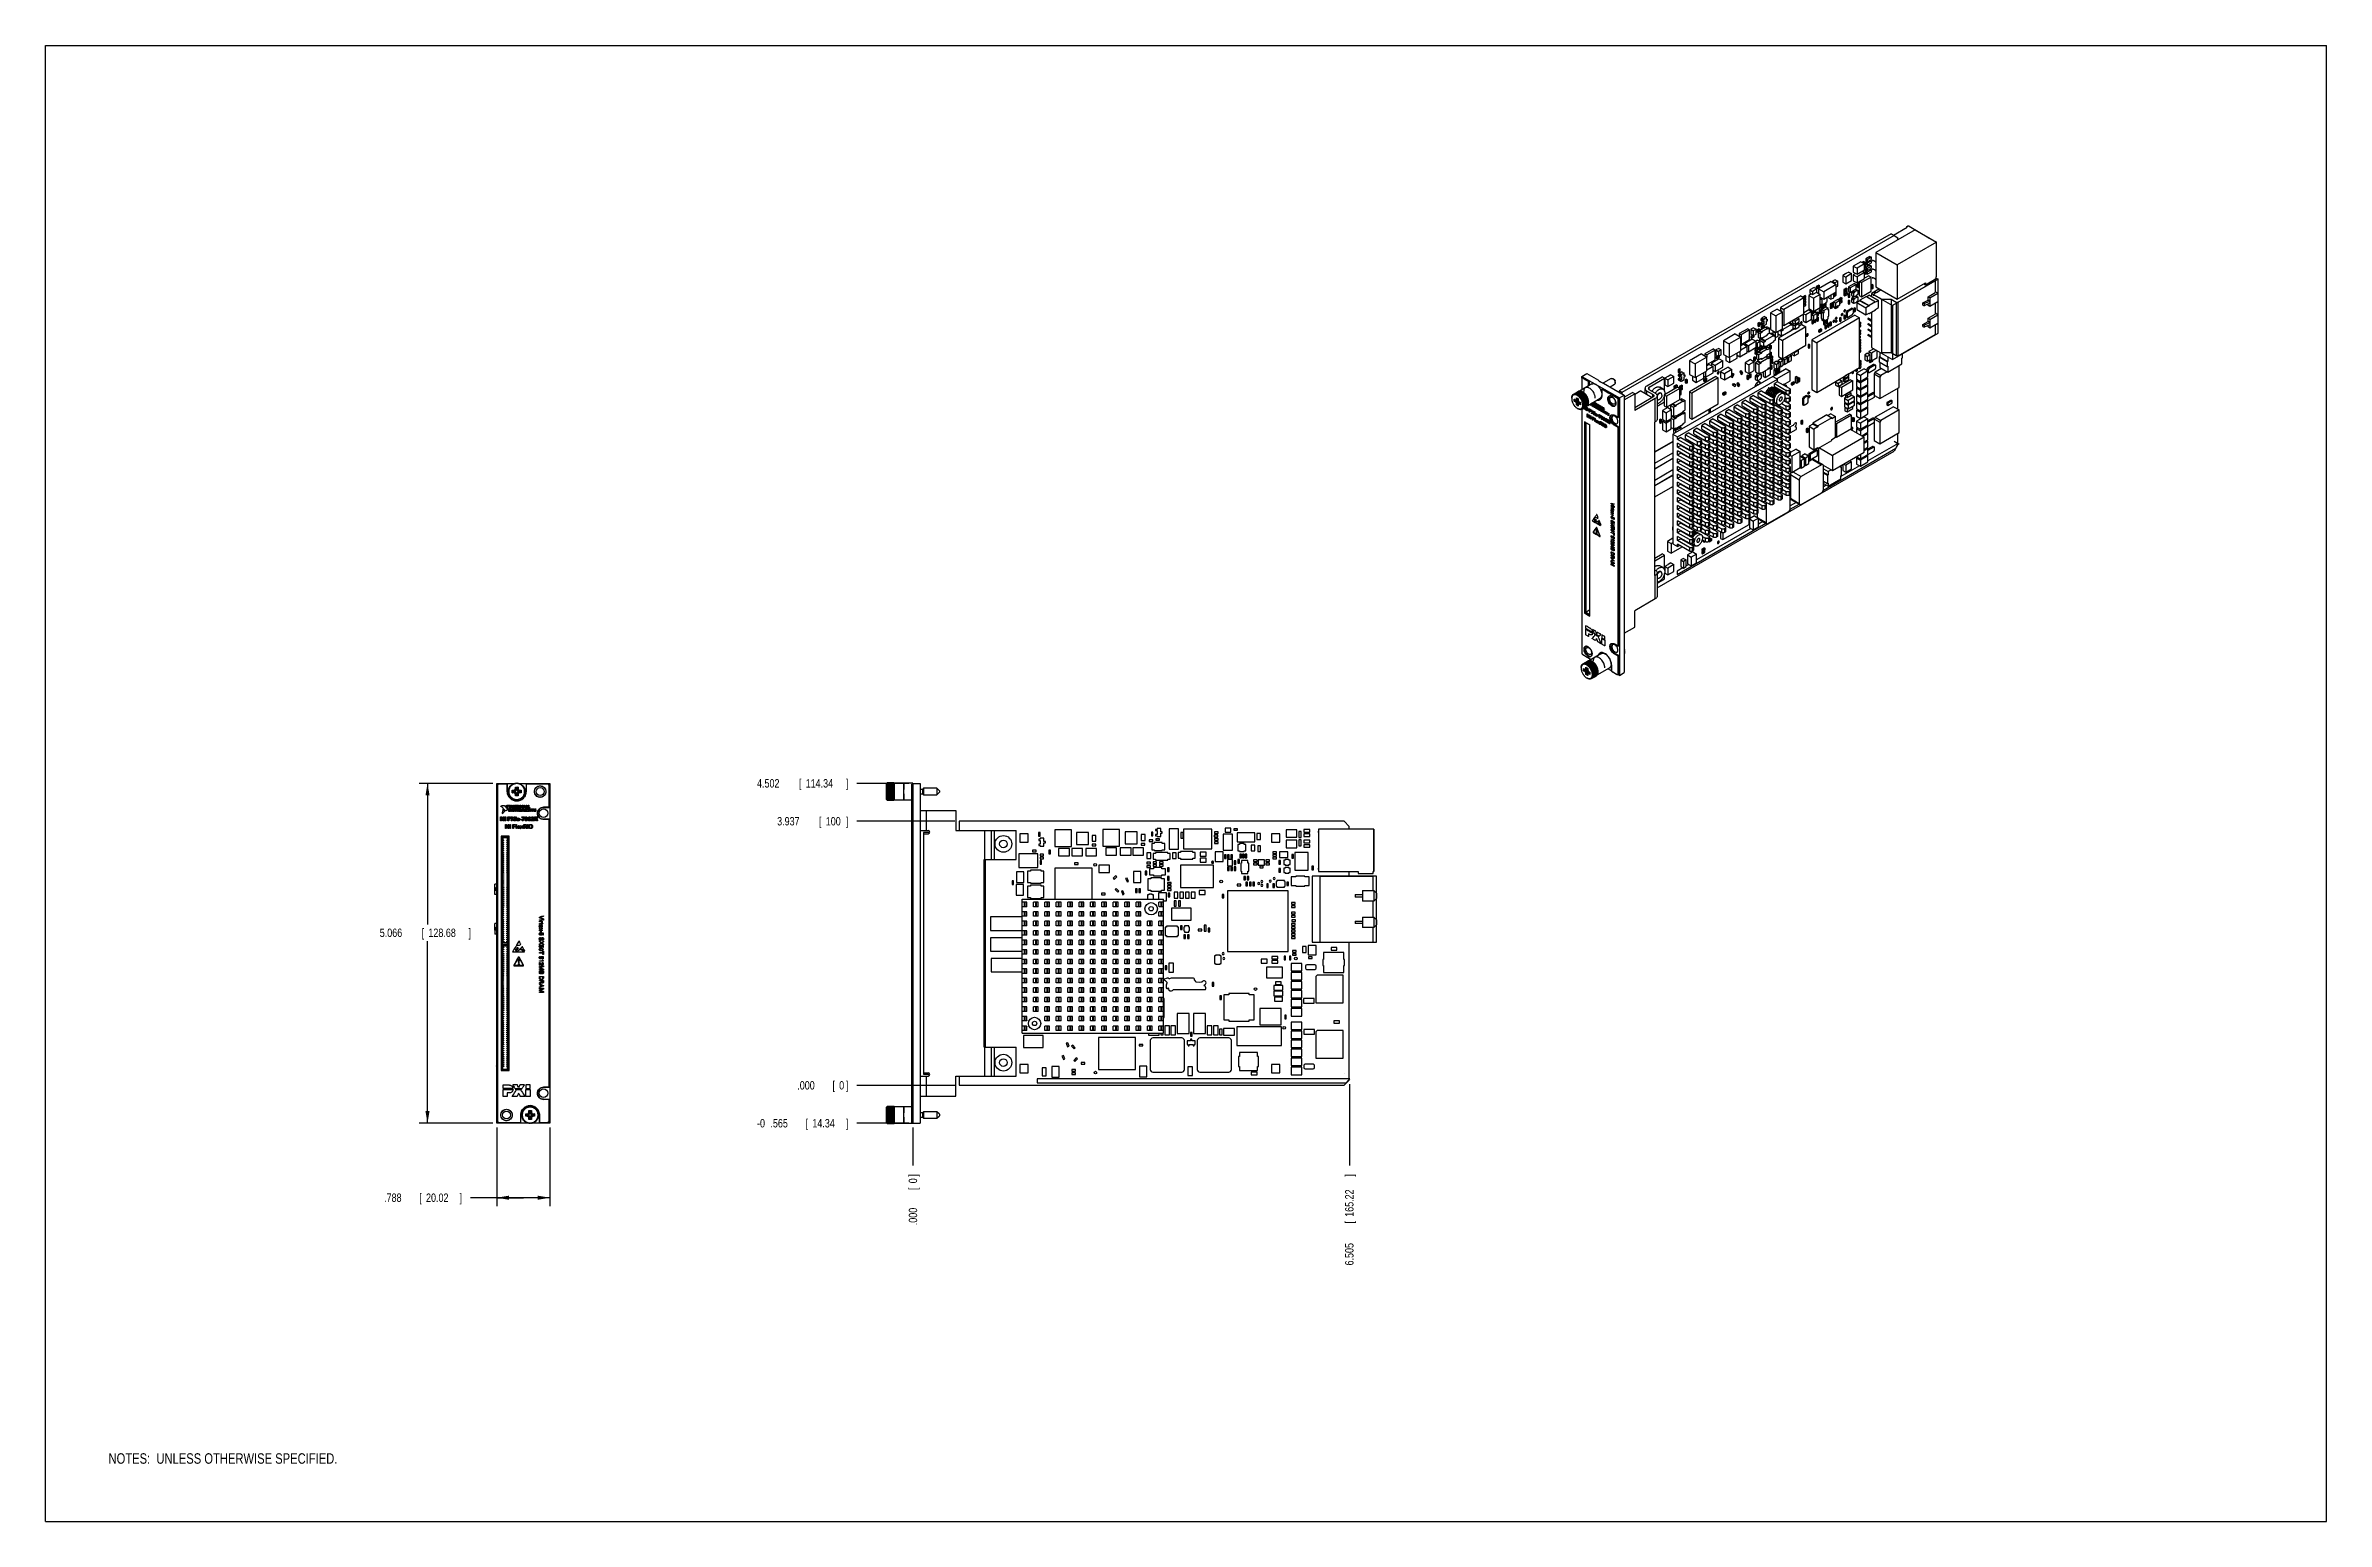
# Model space of a CAD drawing. Header units: inches. Extents: x 0 to 34, y 0 to 22.
import ezdxf

# ---------------------------------------------------------------- set-up
doc = ezdxf.new("R2010")
doc.units = ezdxf.units.IN
doc.header["$LTSCALE"] = 1.87
doc.header["$MEASUREMENT"] = 0
doc.layers.get('0').update_dxf_attribs({"linetype": 'CONTINUOUS'})
for name, color, linetype in [('DATUMCURVES', 7, 'CONTINUOUS'), ('DETAIL', 7, 'CONTINUOUS'), ('DIMENSIONS', 7, 'CONTINUOUS')]:
    doc.layers.add(name, color=color, linetype=linetype)
doc.styles.get("Standard").update_dxf_attribs({"font": 'txt', "width": 0.8})
doc.dimstyles.new('DIMSTYLE_1', dxfattribs={"dimtxt": 0.125, "dimasz": 0.18, "dimexe": 0.18, "dimexo": 0.0625, "dimgap": 0.09, "dimtad": 0, "dimtih": 1, "dimtoh": 1, "dimdec": 3, "dimzin": 4, "dimdsep": 46, "dimtxsty": 'STANDARD', "dimblk": '_FILLED', "dimblk1": '_FILLED', "dimblk2": '_FILLED', "dimcen": 0.09, "dimadec": 0, "dimazin": 0, "dimtp": 0.001, "dimtm": 0.001, "dimtfac": 1, "dimtdec": 3, "dimtofl": 0, "dimtmove": 0, "dimatfit": 3, "dimldrblk": '_FILLED', "dimfxl": 1, "dimtolj": 1, "dimtzin": 4, "dimarcsym": 0})
doc.dimstyles.new('DIMSTYLE_2', dxfattribs={"dimtxt": 0.125, "dimasz": 0.18, "dimexe": 0.18, "dimexo": 0.0625, "dimgap": 0.09, "dimtad": 0, "dimtih": 1, "dimtoh": 1, "dimdec": 3, "dimzin": 4, "dimdsep": 46, "dimtxsty": 'STANDARD', "dimblk": '_FILLED', "dimblk1": '_FILLED', "dimblk2": '_FILLED', "dimcen": 0.09, "dimadec": 0, "dimazin": 0, "dimtp": 0.001, "dimtm": 0.001, "dimtfac": 1, "dimtdec": 3, "dimtofl": 0, "dimtmove": 0, "dimatfit": 3, "dimldrblk": '_FILLED', "dimfxl": 1, "dimtolj": 1, "dimtzin": 4, "dimarcsym": 0})

msp = doc.modelspace()

# ---------------------------------------------------------------- blocks, each defined once
blk = doc.blocks.new('*D0')
at = {"layer": 'DIMENSIONS', "color": 2, "linetype": 'CONTINUOUS'}
blk.add_line((13.556, 10.437), (12.092, 10.437), dxfattribs=at)
at = {"layer": 'DIMENSIONS', "color": 2, "linetype": 'CONTINUOUS', "width": 0.8}
for s, p in [('3.937', (10.905, 10.375)), ('[', (11.53, 10.375)), ('100', (11.63, 10.375)), (']', (11.93, 10.375))]:
    blk.add_text(s, height=0.125, dxfattribs=at).set_placement(p)
blk = doc.blocks.new('_FILLED')
at = {"color": 0, "linetype": 'BYBLOCK'}
blk.add_solid([(0, 0), (-1, 0.17), (-1, -0.17)], dxfattribs=at)
blk = doc.blocks.new('*D1')
at = {"layer": 'DIMENSIONS', "color": 2, "linetype": 'CONTINUOUS'}
blk.add_line((13.556, 6.5), (12.092, 6.5), dxfattribs=at)
at = {"layer": 'DIMENSIONS', "color": 2, "linetype": 'CONTINUOUS', "width": 0.8}
for s, p in [('.000', (11.205, 6.438)), ('[', (11.73, 6.438)), ('0', (11.83, 6.438)), (']', (11.93, 6.438))]:
    blk.add_text(s, height=0.125, dxfattribs=at).set_placement(p)
blk = doc.blocks.new('*D2')
at = {"layer": 'DIMENSIONS', "color": 2, "linetype": 'CONTINUOUS'}
blk.add_line((19.435, 6.517), (19.435, 5.303), dxfattribs=at)
at = {"layer": 'DIMENSIONS', "color": 2, "linetype": 'CONTINUOUS', "width": 0.8}
for s, p in [(']', (19.497, 5.14)), ('165.22', (19.497, 4.54)), ('[', (19.497, 4.44)), ('6.505', (19.497, 3.815))]:
    blk.add_text(s, height=0.125, rotation=90, dxfattribs=at).set_placement(p)
blk = doc.blocks.new('*D3')
at = {"layer": 'DIMENSIONS', "color": 2, "linetype": 'CONTINUOUS'}
blk.add_line((12.93, 5.873), (12.93, 5.303), dxfattribs=at)
at = {"layer": 'DIMENSIONS', "color": 2, "linetype": 'CONTINUOUS', "width": 0.8}
for s, p in [(']', (12.992, 5.14)), ('0', (12.992, 5.04)), ('[', (12.992, 4.94)), ('.000', (12.992, 4.415))]:
    blk.add_text(s, height=0.125, rotation=90, dxfattribs=at).set_placement(p)
blk = doc.blocks.new('*D4')
at = {"layer": 'DIMENSIONS', "color": 2, "linetype": 'CONTINUOUS'}
blk.add_line((12.867, 5.936), (12.092, 5.936), dxfattribs=at)
at = {"layer": 'DIMENSIONS', "color": 2, "linetype": 'CONTINUOUS', "width": 0.8}
for s, p in [('-0', (10.605, 5.873)), ('.565', (10.805, 5.873)), ('[', (11.33, 5.873)), ('14.34', (11.43, 5.873)), (']', (11.93, 5.873))]:
    blk.add_text(s, height=0.125, dxfattribs=at).set_placement(p)
blk = doc.blocks.new('*D5')
at = {"layer": 'DIMENSIONS', "color": 2, "linetype": 'CONTINUOUS'}
blk.add_line((12.867, 11.002), (12.092, 11.002), dxfattribs=at)
at = {"layer": 'DIMENSIONS', "color": 2, "linetype": 'CONTINUOUS', "width": 0.8}
for s, p in [('4.502', (10.605, 10.94)), ('[', (11.23, 10.94)), ('114.34', (11.33, 10.94)), (']', (11.93, 10.94))]:
    blk.add_text(s, height=0.125, dxfattribs=at).set_placement(p)
blk = doc.blocks.new('*D6')
at = {"layer": 'DIMENSIONS', "color": 2, "linetype": 'CONTINUOUS'}
for p, q in [((6.665, 11.002), (5.568, 11.002)), ((5.693, 11.002), (5.693, 8.9)), ((5.693, 5.936), (5.693, 8.65)), ((6.665, 5.936), (5.568, 5.936))]:
    blk.add_line(p, q, dxfattribs=at)
at = {"layer": 'DIMENSIONS', "color": 2, "linetype": 'CONTINUOUS', "xscale": 0.18, "yscale": 0.18, "zscale": 0.18}
for p, rotation in [((5.693, 11.002), 90), ((5.693, 5.936), 270)]:
    blk.add_blockref('_FILLED', p, dxfattribs=dict(at, rotation=rotation))
at = {"layer": 'DIMENSIONS', "color": 2, "linetype": 'CONTINUOUS', "width": 0.8}
for s, p in [('[', (5.606, 8.712)), (']', (6.306, 8.712)), ('5.066', (4.981, 8.712)), ('128.68', (5.706, 8.712))]:
    blk.add_text(s, height=0.125, dxfattribs=at).set_placement(p)
blk = doc.blocks.new('*D7')
at = {"layer": 'DIMENSIONS', "color": 2, "linetype": 'CONTINUOUS'}
for p, q in [((6.728, 5.873), (6.728, 4.7)), ((7.516, 5.873), (7.516, 4.7)), ((7.122, 4.825), (6.334, 4.825)), ((6.728, 4.825), (7.122, 4.825)), ((7.516, 4.825), (7.122, 4.825))]:
    blk.add_line(p, q, dxfattribs=at)
at = {"layer": 'DIMENSIONS', "color": 2, "linetype": 'CONTINUOUS', "xscale": 0.18, "yscale": 0.18, "zscale": 0.18, "rotation": 180}
blk.add_blockref('_FILLED', (6.728, 4.825), dxfattribs=at)
at = {"layer": 'DIMENSIONS', "color": 2, "linetype": 'CONTINUOUS', "xscale": 0.18, "yscale": 0.18, "zscale": 0.18}
blk.add_blockref('_FILLED', (7.516, 4.825), dxfattribs=at)
at = {"layer": 'DIMENSIONS', "color": 2, "linetype": 'CONTINUOUS', "width": 0.8}
for s, p in [('.788', (5.046, 4.763)), ('[', (5.571, 4.763)), ('20.02', (5.671, 4.763)), (']', (6.171, 4.763))]:
    blk.add_text(s, height=0.125, dxfattribs=at).set_placement(p)
blk = doc.blocks.new('NOTES_HEADER_BL0', base_point=(3.1215, 0.9375))
at = {"layer": 'DETAIL', "color": 2, "linetype": 'CONTINUOUS', "width": 0.8}
blk.add_text('NOTES:  UNLESS OTHERWISE SPECIFIED.', height=0.156, dxfattribs=at).set_placement((0.9375, 0.8595))

# ---------------------------------------------------------------- dimensions: what is measured, and where the dimension line sits
at = {"layer": 'DIMENSIONS', "color": 2, "linetype": 'CONTINUOUS'}
dim = msp.add_linear_dim(base=(5.6934, 5.9358), p1=(6.6652, 11.0021), p2=(6.6652, 5.9358), angle=270, dimstyle='DIMSTYLE_2', dxfattribs=at)
dim.commit()
dim.dimension.update_dxf_attribs({"geometry": '*D6', "text_midpoint": (5.6934, 8.7748), "dimtype": 160})
for feature_location, offset, dtype, origin, picture, middle in [((12.8673, 11.0021), (-0.7753, 0), 0, (12.9298, 6.5005), '*D5', (11.317, 11.0021)), ((13.5561, 10.4375), (-1.4641, 0), 0, (13.6186, 6.5005), '*D0', (11.467, 10.4375)), ((13.5561261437, 6.5004776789), (-1.4640803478, 0), 0, (13.6186261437, 6.5004776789), '*D1', (11.6170457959, 6.5004776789)), ((19.4346, 6.517), (0, -1.214), 1, (12.9298, 5.9358), '*D2', (19.4346, 4.528)), ((12.9298261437, 5.8733276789), (0, -0.5703316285), 1, (12.9298261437, 5.9358276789), '*D3', (12.9298261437, 4.8279960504))]:
    dim = msp.add_ordinate_dim(feature_location=feature_location, offset=offset, dtype=dtype, origin=origin, dimstyle='DIMSTYLE_1', dxfattribs=at)
    dim.commit()
    dim.dimension.update_dxf_attribs({"geometry": picture, "text_midpoint": middle})
dim = msp.add_ordinate_dim(feature_location=(12.8673, 5.9358), offset=(-0.7753, 0), dtype=0, origin=(12.9298, 6.5005), text='-0<>', dimstyle='DIMSTYLE_1', dxfattribs=at)
dim.commit()
dim.dimension.update_dxf_attribs({"geometry": '*D4', "text_midpoint": (11.317, 5.9358)})
dim = msp.add_linear_dim(base=(7.5157, 4.8252), p1=(6.7277, 5.8733), p2=(7.5157, 5.8733), dimstyle='DIMSTYLE_2', dxfattribs=at)
dim.commit()
dim.dimension.update_dxf_attribs({"geometry": '*D7', "text_midpoint": (5.6585, 4.8252), "dimtype": 160})

# ---------------------------------------------------------------- linework, layer by layer
at = {"color": 7, "linetype": 'CONTINUOUS'}
for p, q in [((0, 0), (0, 22)), ((0, 22), (34, 22)), ((34, 0), (34, 22)), ((27.5122, 19.1942), (23.4556, 16.8519)), ((27.5561, 19.1689), (23.4994, 16.8266)), ((27.8707, 19.253), (27.2859, 18.9153)), ((27.5122, 19.1942), (27.5561, 19.1689)), ((27.5459, 19.1747), (27.7484, 19.2916)), ((27.5561, 19.1689), (27.6119, 19.1366)), ((28.1881, 19.0697), (27.6033, 18.7321)), ((27.6119, 19.1036), (27.6119, 19.1366)), ((27.6175, 19.1068), (27.6119, 19.11)), ((27.74, 19.2965), (27.7567, 19.3061)), ((27.74, 19.2965), (27.74, 19.2868)), ((27.7484, 19.2916), (27.74, 19.2965)), ((27.779, 19.3061), (27.7567, 19.3061)), ((27.779, 19.3061), (28.0741, 19.1357)), ((27.8707, 19.253), (28.1881, 19.0697)), ((28.0741, 19.1229), (28.0741, 19.1357)), ((28.1881, 18.557), (28.1881, 19.0697)), ((27.0604, 18.7778), (26.9472, 18.7124)), ((26.9472, 18.7124), (26.9472, 18.6226)), ((26.9472, 18.7124), (27.0031, 18.6802)), ((27.1162, 18.7455), (27.0031, 18.6802)), ((27.0604, 18.7778), (27.1162, 18.7455)), ((27.1049, 18.7839), (27.078, 18.7684)), ((27.078, 18.7684), (27.078, 18.7676)), ((27.078, 18.7684), (27.1014, 18.7549)), ((27.1282, 18.7704), (27.1014, 18.7549)), ((27.1014, 18.7549), (27.1014, 18.7541)), ((27.1049, 18.7839), (27.1282, 18.7704)), ((27.1162, 18.6557), (27.1162, 18.7455)), ((27.1282, 18.6986), (27.1282, 18.7704)), ((27.1942, 18.8583), (27.132, 18.8224)), ((27.132, 18.8224), (27.132, 18.7913)), ((27.132, 18.8224), (27.1567, 18.8081)), ((27.132, 18.7913), (27.1567, 18.7771)), ((27.1496, 18.7811), (27.132, 18.7709)), ((27.132, 18.7709), (27.132, 18.7399)), ((27.132, 18.7709), (27.1567, 18.7566)), ((27.132, 18.7399), (27.1567, 18.7256)), ((27.1942, 18.7285), (27.132, 18.6926)), ((27.2189, 18.844), (27.1567, 18.8081)), ((27.1567, 18.7771), (27.2189, 18.813)), ((27.1567, 18.8081), (27.1567, 18.7771)), ((27.2189, 18.7926), (27.1567, 18.7566)), ((27.1567, 18.7256), (27.2189, 18.7615)), ((27.1567, 18.7566), (27.1567, 18.7256)), ((27.2189, 18.7142), (27.1567, 18.6783)), ((27.1942, 18.8583), (27.2189, 18.844)), ((27.1942, 18.7285), (27.2189, 18.7142)), ((27.2013, 18.8028), (27.2189, 18.7926)), ((27.2189, 18.813), (27.2189, 18.844)), ((27.2189, 18.7615), (27.2189, 18.7926)), ((27.2189, 18.6832), (27.2189, 18.7142)), ((27.2325, 18.7959), (27.2278, 18.7967)), ((27.2325, 18.7959), (27.2387, 18.7995)), ((27.2394, 18.792), (27.2325, 18.7959)), ((27.234, 18.8002), (27.2387, 18.7995)), ((27.2387, 18.7995), (27.2455, 18.7955)), ((27.2455, 18.7955), (27.2394, 18.792)), ((27.2405, 18.7915), (27.2466, 18.795)), ((27.257, 18.787), (27.2405, 18.7915)), ((27.2466, 18.795), (27.2631, 18.7905)), ((27.2631, 18.7905), (27.257, 18.787)), ((27.2785, 18.7746), (27.2846, 18.7781)), ((27.2859, 18.768), (27.2785, 18.7746)), ((27.2841, 18.8791), (27.2859, 18.8786)), ((27.2846, 18.7781), (27.2859, 18.7769)), ((27.2859, 18.9153), (27.2859, 18.4026)), ((27.2859, 18.9153), (27.6033, 18.7321)), ((27.6033, 18.7321), (27.6033, 18.2194)), ((26.3639, 18.3952), (26.3016, 18.3593)), ((26.4028, 18.3728), (26.3405, 18.3368)), ((26.3639, 18.3952), (26.4028, 18.3728)), ((26.4332, 18.4295), (26.395, 18.4075)), ((26.395, 18.4075), (26.395, 18.3879)), ((26.395, 18.4075), (26.4063, 18.4009)), ((26.395, 18.3879), (26.4063, 18.3813)), ((26.4028, 18.3254), (26.4028, 18.3728)), ((26.4445, 18.423), (26.4063, 18.4009)), ((26.4063, 18.3813), (26.4445, 18.4034)), ((26.4063, 18.4009), (26.4063, 18.3813)), ((26.6161, 18.4837), (26.4287, 18.3755)), ((26.4287, 18.3755), (26.4287, 18.3063)), ((26.4287, 18.3755), (26.5065, 18.3306)), ((26.4332, 18.4295), (26.4445, 18.423)), ((26.4445, 18.4034), (26.4445, 18.423)), ((26.6939, 18.4388), (26.5065, 18.3306)), ((26.6161, 18.4837), (26.6939, 18.4388)), ((26.6764, 18.5106), (26.6354, 18.4869)), ((26.6354, 18.4869), (26.6354, 18.4726)), ((26.6354, 18.4869), (26.6743, 18.4644)), ((26.7153, 18.4881), (26.6743, 18.4644)), ((26.6743, 18.4644), (26.6743, 18.4501)), ((26.6764, 18.5106), (26.7153, 18.4881)), ((26.6939, 18.3294), (26.6939, 18.4388)), ((26.6939, 18.4039), (26.7153, 18.4163)), ((26.7153, 18.4163), (26.7153, 18.4881)), ((26.8333, 18.5981), (26.7915, 18.5739)), ((26.7915, 18.5739), (26.7915, 18.5243)), ((26.7915, 18.5739), (26.8339, 18.5494)), ((26.7915, 18.5222), (26.7915, 18.4719)), ((26.7915, 18.4719), (26.8339, 18.4474)), ((26.8433, 18.3846), (26.8051, 18.3626)), ((26.8051, 18.3626), (26.8051, 18.343)), ((26.8051, 18.3626), (26.8164, 18.356)), ((26.8546, 18.3781), (26.8164, 18.356)), ((26.9223, 18.6004), (26.8339, 18.5494)), ((26.8339, 18.5494), (26.8339, 18.4474)), ((26.8339, 18.4474), (26.9223, 18.4984)), ((26.8799, 18.6249), (26.8378, 18.6006)), ((26.8433, 18.3846), (26.8546, 18.3781)), ((26.8546, 18.3585), (26.8546, 18.3781)), ((26.9642, 18.454), (26.8751, 18.4026)), ((26.8751, 18.4026), (26.8751, 18.3348)), ((26.8751, 18.4026), (26.8998, 18.3883)), ((26.8799, 18.6249), (26.9223, 18.6004)), ((26.9889, 18.4397), (26.8998, 18.3883)), ((26.8998, 18.3883), (26.8998, 18.3205)), ((26.8998, 18.3205), (26.9889, 18.372)), ((26.9223, 18.4984), (26.9223, 18.6004)), ((26.9472, 18.6226), (27.0031, 18.5904)), ((26.9797, 18.6039), (26.9472, 18.5851)), ((26.9472, 18.5851), (26.9472, 18.4953)), ((26.9472, 18.5851), (27.0031, 18.5528)), ((26.9472, 18.4953), (27.0031, 18.463)), ((26.9642, 18.454), (26.9889, 18.4397)), ((26.9766, 18.3648), (27.0041, 18.3489)), ((26.9882, 18.3659), (26.9814, 18.362)), ((26.9882, 18.3659), (27.0186, 18.3484)), ((26.9889, 18.372), (26.9889, 18.4397)), ((27.0031, 18.6802), (27.0031, 18.5904)), ((27.0031, 18.5904), (27.1162, 18.6557)), ((27.1162, 18.6181), (27.0031, 18.5528)), ((27.0031, 18.5528), (27.0031, 18.463)), ((27.0031, 18.463), (27.1162, 18.5283)), ((27.0236, 18.4561), (27.0066, 18.4463)), ((27.0066, 18.4463), (27.0066, 18.4022)), ((27.0066, 18.4463), (27.0179, 18.4397)), ((27.0066, 18.4022), (27.0179, 18.3957)), ((27.0349, 18.4495), (27.0179, 18.4397)), ((27.0179, 18.4397), (27.0179, 18.3957)), ((27.0179, 18.3957), (27.0349, 18.4055)), ((27.0236, 18.4561), (27.0349, 18.4495)), ((27.0349, 18.4055), (27.0349, 18.4495)), ((27.0375, 18.4829), (27.0375, 18.2758)), ((27.0419, 18.4854), (27.0709, 18.4686)), ((27.2129, 18.5506), (27.0709, 18.4686)), ((27.0709, 18.4686), (27.0709, 18.2565)), ((27.0837, 18.6369), (27.1162, 18.6181)), ((27.1014, 18.6471), (27.1014, 18.6267)), ((27.1162, 18.6916), (27.1282, 18.6986)), ((27.1162, 18.6737), (27.1282, 18.6667)), ((27.1282, 18.6667), (27.1162, 18.6598)), ((27.1162, 18.5283), (27.1162, 18.6181)), ((27.1162, 18.5879), (27.1282, 18.5949)), ((27.1795, 18.5699), (27.1162, 18.5334)), ((27.1282, 18.5949), (27.1282, 18.6667)), ((27.132, 18.6926), (27.132, 18.6615)), ((27.132, 18.6926), (27.1567, 18.6783)), ((27.132, 18.6615), (27.1567, 18.6472)), ((27.1525, 18.6497), (27.132, 18.6378)), ((27.132, 18.6378), (27.132, 18.6068)), ((27.132, 18.6378), (27.1567, 18.6235)), ((27.132, 18.6068), (27.1567, 18.5925)), ((27.1567, 18.6472), (27.2189, 18.6832)), ((27.1567, 18.6783), (27.1567, 18.6472)), ((27.2189, 18.6595), (27.1567, 18.6235)), ((27.1567, 18.5925), (27.2189, 18.6284)), ((27.1567, 18.6235), (27.1567, 18.5925)), ((27.1795, 18.5699), (27.2129, 18.5506)), ((27.1984, 18.6713), (27.2189, 18.6595)), ((27.2129, 18.3385), (27.2129, 18.5506)), ((27.2348, 18.4368), (27.2179, 18.427)), ((27.2179, 18.427), (27.2179, 18.3829)), ((27.2179, 18.427), (27.2292, 18.4205)), ((27.2179, 18.3829), (27.2292, 18.3764)), ((27.2189, 18.6284), (27.2189, 18.6595)), ((27.3359, 18.3738), (27.2194, 18.3065)), ((27.2325, 18.6674), (27.2278, 18.6681)), ((27.2325, 18.5388), (27.2278, 18.5395)), ((27.2461, 18.4303), (27.2292, 18.4205)), ((27.2292, 18.4205), (27.2292, 18.3764)), ((27.2292, 18.3764), (27.2461, 18.3862)), ((27.2325, 18.6674), (27.2387, 18.6709)), ((27.2394, 18.6634), (27.2325, 18.6674)), ((27.2325, 18.5388), (27.2387, 18.5423)), ((27.2394, 18.5348), (27.2325, 18.5388)), ((27.234, 18.6716), (27.2387, 18.6709)), ((27.234, 18.543), (27.2387, 18.5423)), ((27.2348, 18.4368), (27.2461, 18.4303)), ((27.2387, 18.6709), (27.2455, 18.6669)), ((27.2387, 18.5423), (27.2455, 18.5383)), ((27.2455, 18.6669), (27.2394, 18.6634)), ((27.2455, 18.5383), (27.2394, 18.5348)), ((27.2405, 18.6629), (27.2466, 18.6665)), ((27.257, 18.6584), (27.2405, 18.6629)), ((27.2405, 18.5344), (27.2466, 18.5379)), ((27.257, 18.5298), (27.2405, 18.5344)), ((27.2461, 18.3862), (27.2461, 18.4303)), ((27.2466, 18.6665), (27.2631, 18.6619)), ((27.2466, 18.5379), (27.2631, 18.5333)), ((27.2631, 18.6619), (27.257, 18.6584)), ((27.2631, 18.5333), (27.257, 18.5298)), ((27.2785, 18.646), (27.2846, 18.6495)), ((27.2859, 18.6394), (27.2785, 18.646)), ((27.2785, 18.5174), (27.2846, 18.5209)), ((27.2859, 18.5108), (27.2785, 18.5174)), ((27.2846, 18.6495), (27.2859, 18.6483)), ((27.2846, 18.5209), (27.2859, 18.5198)), ((27.2859, 18.4026), (27.6033, 18.2194)), ((28.2105, 18.5187), (27.5313, 18.1265)), ((27.6033, 18.2194), (28.0233, 18.4619)), ((27.6161, 18.1754), (28.1701, 18.4952)), ((28.0007, 18.4488), (28.0233, 18.4357)), ((28.0233, 18.4357), (28.181, 18.5268)), ((28.0233, 18.4619), (28.0233, 18.4357)), ((28.1701, 18.5081), (28.1594, 18.5143)), ((28.1701, 18.5081), (28.1701, 18.3186)), ((28.181, 18.5529), (28.1881, 18.557)), ((28.181, 18.5268), (28.181, 18.5529)), ((28.181, 18.5357), (28.2105, 18.5187)), ((28.2105, 17.7135), (28.2105, 18.5187)), ((25.813, 18.0719), (25.714, 18.0147)), ((25.8908, 18.0269), (25.7918, 17.9698)), ((25.813, 18.0719), (25.8908, 18.0269)), ((25.8611, 18.0551), (25.8516, 18.0496)), ((25.8611, 18.0551), (25.8844, 18.0416)), ((26.163, 18.2699), (25.8625, 18.0964)), ((25.8625, 18.0964), (25.8625, 18.0543)), ((25.8625, 18.0964), (25.912, 18.0678)), ((25.8844, 18.0416), (25.8749, 18.0361)), ((25.8844, 18.0306), (25.8844, 18.0416)), ((25.8908, 17.7779), (25.8908, 18.0269)), ((26.2125, 18.2413), (25.912, 18.0678)), ((25.912, 18.0678), (25.912, 17.8269)), ((26.163, 18.2699), (26.2125, 18.2413)), ((26.2281, 18.2727), (26.1931, 18.2525)), ((26.2394, 18.2662), (26.2044, 18.246)), ((26.2125, 18.2311), (26.2394, 18.2466)), ((26.2125, 18.0004), (26.2125, 18.2413)), ((26.2267, 18.2311), (26.2125, 18.2229)), ((26.238, 18.2246), (26.2125, 18.2099)), ((26.2125, 18.1903), (26.238, 18.205)), ((26.2281, 18.1911), (26.2125, 18.1821)), ((26.2394, 18.1846), (26.2125, 18.169)), ((26.2125, 18.1494), (26.2394, 18.165)), ((26.2281, 18.1511), (26.2125, 18.1421)), ((26.2394, 18.1445), (26.2125, 18.129)), ((26.2125, 18.1094), (26.2394, 18.125)), ((26.2825, 18.0592), (26.2125, 18.0188)), ((26.2267, 18.2311), (26.238, 18.2246)), ((26.2281, 18.2727), (26.2394, 18.2662)), ((26.2281, 18.1911), (26.2394, 18.1846)), ((26.2281, 18.1511), (26.2394, 18.1445)), ((26.238, 18.205), (26.238, 18.2246)), ((26.2394, 18.2466), (26.2394, 18.2662)), ((26.2394, 18.165), (26.2394, 18.1846)), ((26.2394, 18.125), (26.2394, 18.1445)), ((26.3228, 18.036), (26.2394, 17.9878)), ((26.2825, 18.0592), (26.3285, 18.0327)), ((26.3236, 18.2993), (26.2833, 18.276)), ((26.2833, 18.276), (26.2833, 18.08)), ((26.2833, 18.276), (26.3554, 18.2344)), ((26.2833, 18.08), (26.3554, 18.0384)), ((26.3016, 18.3593), (26.3016, 18.3119)), ((26.3016, 18.3593), (26.3405, 18.3368)), ((26.3016, 18.3119), (26.3405, 18.2895)), ((26.3228, 17.9217), (26.3228, 18.036)), ((26.3285, 18.0327), (26.3228, 18.0294)), ((26.3313, 18.0523), (26.3278, 18.0502)), ((26.3278, 18.0502), (26.3278, 18.0331)), ((26.3278, 18.0502), (26.3391, 18.0437)), ((26.3285, 17.9886), (26.3285, 18.0327)), ((26.3426, 18.0458), (26.3391, 18.0437)), ((26.3391, 18.0437), (26.3391, 17.9996)), ((26.3405, 18.3368), (26.3405, 18.2895)), ((26.3405, 18.2895), (26.4028, 18.3254)), ((26.4544, 18.2915), (26.3554, 18.2344)), ((26.3554, 18.2344), (26.3554, 18.0384)), ((26.3554, 18.0384), (26.4544, 18.0956)), ((26.3561, 18.0094), (26.3561, 18.0388)), ((26.3743, 18.0201), (26.3561, 18.0096)), ((26.3632, 18.0429), (26.3632, 18.0266)), ((26.3632, 18.0266), (26.3745, 18.02)), ((26.3745, 18.0494), (26.3745, 18.02)), ((26.3745, 18.02), (26.3914, 18.0298)), ((26.382, 18.0244), (26.4094, 18.0086)), ((26.3914, 18.0298), (26.3914, 18.0592)), ((26.4155, 18.0274), (26.3985, 18.0176)), ((26.3992, 18.3234), (26.4544, 18.2915)), ((26.4268, 18.0209), (26.4098, 18.0111)), ((26.4155, 18.0274), (26.4268, 18.0209)), ((26.4268, 17.9768), (26.4268, 18.0209)), ((26.4544, 18.0662), (26.4374, 18.0564)), ((26.4374, 18.0564), (26.4374, 18.0123)), ((26.4374, 18.0564), (26.4487, 18.0498)), ((26.4657, 18.0596), (26.4487, 18.0498)), ((26.4487, 18.0498), (26.4487, 18.0058)), ((26.4544, 18.0956), (26.4544, 18.2915)), ((26.4544, 18.2513), (26.5065, 18.2212)), ((26.4544, 18.2489), (26.4937, 18.2262)), ((26.4544, 18.2288), (26.4763, 18.2161)), ((26.4544, 18.1517), (26.4763, 18.139)), ((26.4544, 18.0662), (26.4657, 18.0596)), ((26.4718, 18.1416), (26.4586, 18.1339)), ((26.4586, 18.1339), (26.4586, 18.0899)), ((26.4586, 18.1339), (26.4742, 18.125)), ((26.4586, 18.0899), (26.4742, 18.0809)), ((26.4657, 18.0156), (26.4657, 18.0596)), ((26.4771, 18.0361), (26.4678, 18.0307)), ((26.4678, 18.0307), (26.4678, 17.9343)), ((26.4678, 18.0307), (26.4984, 18.013)), ((26.4911, 18.1348), (26.4742, 18.125)), ((26.4742, 18.125), (26.4742, 18.0809)), ((26.4742, 18.0809), (26.4911, 18.0907)), ((26.4937, 18.2262), (26.4763, 18.2161)), ((26.4763, 18.2161), (26.4763, 18.139)), ((26.4763, 18.139), (26.4937, 18.149)), ((26.542, 18.1041), (26.4771, 18.0666)), ((26.4771, 18.0666), (26.4771, 18.0361)), ((26.4771, 18.0666), (26.5077, 18.0489)), ((26.4771, 18.0361), (26.5077, 18.0184)), ((26.4801, 18.1412), (26.4911, 18.1348)), ((26.4847, 18.1438), (26.4937, 18.1386)), ((26.4869, 18.1425), (26.4869, 18.1372)), ((26.4911, 18.0907), (26.4911, 18.1348)), ((26.4911, 18.1037), (26.4982, 18.0997)), ((26.4937, 18.2286), (26.4937, 18.2262)), ((26.4937, 18.1386), (26.5424, 18.1667)), ((26.4937, 18.149), (26.4937, 18.1386)), ((26.4982, 18.1412), (26.4982, 18.0997)), ((26.4982, 18.0997), (26.5152, 18.1095)), ((26.5065, 18.3306), (26.5065, 18.2212)), ((26.5065, 18.2212), (26.6939, 18.3294)), ((26.5726, 18.0864), (26.5077, 18.0489)), ((26.5077, 18.0489), (26.5077, 18.0184)), ((26.5152, 18.1095), (26.5152, 18.151)), ((26.5152, 18.1225), (26.5265, 18.116)), ((26.5265, 18.1575), (26.5265, 18.116)), ((26.5265, 18.116), (26.5435, 18.1258)), ((26.542, 18.1041), (26.5726, 18.0864)), ((26.5424, 18.1772), (26.5598, 18.1872)), ((26.5424, 18.1667), (26.5424, 18.1772)), ((26.5424, 18.1705), (26.5435, 18.1699)), ((26.5435, 18.1699), (26.5424, 18.1693)), ((26.5435, 18.1258), (26.5435, 18.1699)), ((26.5598, 18.1872), (26.5598, 18.252)), ((26.5726, 18.0558), (26.5726, 18.0864)), ((26.5726, 18.0666), (26.5819, 18.0612)), ((26.5819, 18.0612), (26.5726, 18.0558)), ((26.576, 18.2613), (26.576, 18.2407)), ((26.576, 18.2407), (26.6149, 18.2182)), ((26.5819, 17.9648), (26.5819, 18.0612)), ((26.6418, 18.1703), (26.6036, 18.1482)), ((26.6036, 18.1482), (26.6036, 18.1286)), ((26.6036, 18.1482), (26.6149, 18.1417)), ((26.6418, 18.1295), (26.6036, 18.1074)), ((26.6036, 18.1286), (26.6149, 18.1221)), ((26.6036, 18.1074), (26.6036, 18.0878)), ((26.6036, 18.1074), (26.6149, 18.1009)), ((26.6036, 18.0878), (26.6149, 18.0813)), ((26.6149, 18.2838), (26.6149, 18.2182)), ((26.6149, 18.2182), (26.6559, 18.2419)), ((26.6531, 18.1638), (26.6149, 18.1417)), ((26.6149, 18.1221), (26.6531, 18.1442)), ((26.6149, 18.1417), (26.6149, 18.1221)), ((26.6531, 18.1229), (26.6149, 18.1009)), ((26.6149, 18.0813), (26.6531, 18.1033)), ((26.6149, 18.1009), (26.6149, 18.0813)), ((26.6418, 18.1703), (26.6531, 18.1638)), ((26.6418, 18.1295), (26.6531, 18.1229)), ((26.7194, 18.217), (26.6525, 18.1785)), ((26.6525, 18.1785), (26.6525, 18.1641)), ((26.6525, 18.1785), (26.6801, 18.1625)), ((26.6525, 18.1439), (26.6525, 18.1232)), ((26.6531, 18.1442), (26.6531, 18.1638)), ((26.6531, 18.1033), (26.6531, 18.1229)), ((26.6531, 18.1139), (26.6801, 18.0982)), ((26.6559, 18.2419), (26.6559, 18.3075)), ((26.6559, 18.2707), (26.6651, 18.2654)), ((26.6651, 18.3128), (26.6651, 18.2654)), ((26.6651, 18.2654), (26.692, 18.2809)), ((26.6672, 18.1057), (26.6672, 18.0878)), ((26.6672, 18.0878), (26.6828, 18.0788)), ((26.7469, 18.2011), (26.6801, 18.1625)), ((26.6801, 18.1625), (26.6801, 18.0982)), ((26.6801, 18.0982), (26.7469, 18.1368)), ((26.6816, 18.0991), (26.6828, 18.0984)), ((26.721, 18.1205), (26.6828, 18.0984)), ((26.6828, 18.0788), (26.721, 18.1009)), ((26.6828, 18.0984), (26.6828, 18.0788)), ((26.692, 18.2809), (26.692, 18.3283)), ((26.7194, 18.217), (26.7469, 18.2011)), ((26.7198, 18.1212), (26.721, 18.1205)), ((26.721, 18.1009), (26.721, 18.1205)), ((26.769, 18.2438), (26.7309, 18.2217)), ((26.7309, 18.2217), (26.7309, 18.2104)), ((26.7309, 18.2217), (26.7422, 18.2152)), ((26.7803, 18.2372), (26.7422, 18.2152)), ((26.7422, 18.2152), (26.7422, 18.2039)), ((26.7469, 18.1984), (26.7803, 18.2177)), ((26.769, 18.203), (26.7469, 18.1902)), ((26.7469, 18.1368), (26.7469, 18.2011)), ((26.7803, 18.1964), (26.7469, 18.1771)), ((26.7469, 18.1575), (26.7803, 18.1768)), ((26.769, 18.2438), (26.7803, 18.2372)), ((26.769, 18.203), (26.7803, 18.1964)), ((26.7803, 18.2177), (26.7803, 18.2372)), ((26.7803, 18.1768), (26.7803, 18.1964)), ((26.8051, 18.3299), (26.8546, 18.3585)), ((26.8051, 18.343), (26.8164, 18.3364)), ((26.8051, 18.3299), (26.8051, 18.3103)), ((26.8051, 18.3299), (26.8164, 18.3234)), ((26.8051, 18.2973), (26.8546, 18.3258)), ((26.8051, 18.3103), (26.8164, 18.3038)), ((26.8051, 18.2973), (26.8051, 18.2777)), ((26.8051, 18.2973), (26.8207, 18.2883)), ((26.8051, 18.2777), (26.8207, 18.2687)), ((26.8114, 18.034), (26.8121, 18.0336)), ((26.8164, 18.356), (26.8164, 18.3364)), ((26.8546, 18.3454), (26.8164, 18.3234)), ((26.8164, 18.3234), (26.8164, 18.3038)), ((26.8588, 18.3103), (26.8207, 18.2883)), ((26.8207, 18.2687), (26.8588, 18.2907)), ((26.8207, 18.2883), (26.8207, 18.2687)), ((26.8264, 18.06), (26.8271, 18.0596)), ((26.8292, 18.0533), (26.8299, 18.0529)), ((26.8295, 18.0527), (26.8292, 18.0525)), ((26.8292, 18.0525), (26.8299, 18.0521)), ((26.8295, 18.0527), (26.8302, 18.0523)), ((26.8299, 18.0529), (26.8302, 18.0531)), ((26.8302, 18.0523), (26.8299, 18.0521)), ((26.8472, 18.0256), (26.8408, 18.0219)), ((26.8408, 18.0219), (26.8408, 17.9653)), ((26.8408, 18.0219), (26.8549, 18.0137)), ((26.8433, 18.352), (26.8546, 18.3454)), ((26.8433, 18.3193), (26.8588, 18.3103)), ((26.9285, 18.0848), (26.8472, 18.0378)), ((26.8472, 18.0378), (26.8472, 18.0256)), ((26.8472, 18.0378), (26.8613, 18.0297)), ((26.8472, 18.0256), (26.8613, 18.0174)), ((26.8546, 18.3258), (26.8546, 18.3454)), ((26.8588, 18.2907), (26.8588, 18.3103)), ((26.9426, 18.0766), (26.8613, 18.0297)), ((26.8613, 18.0297), (26.8613, 18.0174)), ((26.8857, 18.303), (26.8687, 18.2932)), ((26.8687, 18.2932), (26.8687, 18.2491)), ((26.8687, 18.2932), (26.8801, 18.2866)), ((26.8687, 18.2491), (26.8801, 18.2426)), ((26.8857, 18.205), (26.8687, 18.1952)), ((26.8687, 18.1952), (26.8687, 18.1511)), ((26.8687, 18.1952), (26.8801, 18.1887)), ((26.8687, 18.1511), (26.8801, 18.1446)), ((26.8751, 18.3348), (26.8998, 18.3205)), ((26.897, 18.2964), (26.8801, 18.2866)), ((26.8801, 18.2866), (26.8801, 18.2426)), ((26.8801, 18.2426), (26.897, 18.2524)), ((26.897, 18.1985), (26.8801, 18.1887)), ((26.8801, 18.1887), (26.8801, 18.1446)), ((26.8801, 18.1446), (26.897, 18.1544)), ((26.8857, 18.303), (26.897, 18.2964)), ((26.8857, 18.205), (26.897, 18.1985)), ((26.897, 18.2524), (26.897, 18.2964)), ((26.897, 18.1544), (26.897, 18.1985)), ((26.9363, 18.3359), (26.9218, 18.3276)), ((26.9218, 18.3276), (26.9218, 18.276)), ((26.9218, 18.3276), (26.9522, 18.31)), ((26.9218, 18.276), (26.9522, 18.2584)), ((26.9363, 18.2383), (26.9218, 18.2299)), ((26.9218, 18.2299), (26.9218, 18.1783)), ((26.9218, 18.2299), (26.9522, 18.2123)), ((26.9218, 18.1783), (26.9522, 18.1607)), ((26.9285, 18.0848), (26.9426, 18.0766)), ((26.9363, 18.3416), (26.9363, 18.3359)), ((26.9363, 18.3359), (26.9667, 18.3184)), ((26.9607, 18.2613), (26.9363, 18.2472)), ((26.9363, 18.2472), (26.9363, 18.2383)), ((26.9363, 18.2472), (26.9667, 18.2296)), ((26.9363, 18.2383), (26.9667, 18.2207)), ((26.9391, 18.3432), (26.9667, 18.3273)), ((26.9427, 18.0644), (26.9426, 18.0766)), ((26.9427, 18.0709), (26.9483, 18.0676)), ((26.9483, 18.0676), (26.9427, 18.0644)), ((26.9483, 18.011), (26.9483, 18.0676)), ((26.9667, 18.3184), (26.9522, 18.31)), ((26.9522, 18.31), (26.9522, 18.2584)), ((26.9522, 18.2584), (26.9667, 18.2668)), ((26.9667, 18.2207), (26.9522, 18.2123)), ((26.9522, 18.2123), (26.9522, 18.1607)), ((26.9522, 18.1607), (26.9667, 18.1691)), ((26.9706, 18.0907), (26.9536, 18.0809)), ((26.9536, 18.0809), (26.9536, 18.0368)), ((26.9536, 18.0809), (26.9649, 18.0744)), ((26.9536, 18.0368), (26.9649, 18.0303)), ((26.959, 18.2623), (26.9667, 18.2579)), ((26.959, 18.1647), (26.9667, 18.1602)), ((26.9819, 18.0842), (26.9649, 18.0744)), ((26.9649, 18.0744), (26.9649, 18.0303)), ((26.9649, 18.0303), (26.9819, 18.0401)), ((27.0041, 18.3489), (26.9667, 18.3273)), ((26.9667, 18.3273), (26.9667, 18.3184)), ((26.9667, 18.2579), (27.0041, 18.2795)), ((26.9667, 18.2668), (26.9667, 18.2579)), ((27.0041, 18.2512), (26.9667, 18.2296)), ((26.9667, 18.2296), (26.9667, 18.2207)), ((26.9667, 18.1602), (27.0041, 18.1818)), ((26.9667, 18.1691), (26.9667, 18.1602)), ((26.9706, 18.0907), (26.9819, 18.0842)), ((26.9797, 18.2654), (27.0041, 18.2512)), ((26.9882, 18.2683), (26.9814, 18.2644)), ((26.9819, 18.0401), (26.9819, 18.0842)), ((26.9882, 18.2683), (27.0186, 18.2507)), ((27.0473, 18.1976), (26.9995, 18.1701)), ((26.9995, 18.1701), (26.9995, 18.0639)), ((26.9995, 18.1701), (27.1346, 18.0921)), ((26.9995, 18.0639), (27.1346, 17.986)), ((27.0041, 18.34), (27.0041, 18.3489)), ((27.0186, 18.3484), (27.0041, 18.34)), ((27.0041, 18.2884), (27.0186, 18.2968)), ((27.0041, 18.2795), (27.0041, 18.2884)), ((27.0041, 18.2423), (27.0041, 18.2512)), ((27.0186, 18.2507), (27.0041, 18.2423)), ((27.0041, 18.1907), (27.0186, 18.1991)), ((27.0041, 18.1818), (27.0041, 18.1907)), ((27.0186, 18.2968), (27.0186, 18.3484)), ((27.0186, 18.1991), (27.0186, 18.2507)), ((27.0375, 18.2758), (27.0709, 18.2565)), ((27.1427, 18.2609), (27.0473, 18.2058)), ((27.0473, 18.2058), (27.0473, 18.1976)), ((27.0473, 18.2058), (27.1823, 18.1278)), ((27.0473, 18.1976), (27.1823, 18.1197)), ((27.0709, 18.2565), (27.2129, 18.3385)), ((27.1823, 18.1197), (27.1346, 18.0921)), ((27.1346, 18.0921), (27.1346, 17.986)), ((27.1427, 18.2609), (27.2778, 18.1829)), ((27.1904, 18.2803), (27.1498, 18.2568)), ((27.2778, 18.1829), (27.1823, 18.1278)), ((27.1823, 18.1278), (27.1823, 18.1197)), ((27.1823, 18.0054), (27.2778, 18.0605)), ((27.1904, 18.2803), (27.3255, 18.2023)), ((27.2194, 18.3065), (27.2194, 18.2636)), ((27.2194, 18.3065), (27.5313, 18.1265)), ((27.2194, 18.0268), (27.2194, 17.5013)), ((27.2785, 18.3076), (27.2493, 18.2907)), ((27.2493, 18.2907), (27.2493, 18.2716)), ((27.2493, 18.2907), (27.3711, 18.2204)), ((27.25, 18.324), (27.2637, 18.3319)), ((27.2785, 18.3076), (27.25, 18.3241)), ((27.2922, 18.3155), (27.2637, 18.3319)), ((27.3255, 18.2023), (27.2778, 18.1748)), ((27.2778, 18.1748), (27.2778, 18.1829)), ((27.2778, 18.0686), (27.3255, 18.0962)), ((27.2778, 18.0605), (27.2778, 18.0686)), ((27.3645, 18.3572), (27.2922, 18.3155)), ((27.3255, 18.0962), (27.3255, 18.2023)), ((27.3712, 17.4184), (27.3711, 18.2204)), ((27.3711, 18.2204), (27.5103, 18.2204)), ((27.5103, 18.2204), (27.5104, 17.4184)), ((27.5103, 18.2204), (27.5883, 18.1754)), ((27.5313, 18.1265), (27.5313, 17.3213)), ((27.5883, 18.1754), (27.5883, 17.3734)), ((27.5883, 18.1754), (27.6161, 18.1754)), ((27.6161, 17.3734), (27.6161, 18.1754)), ((27.9864, 18.1643), (28.0615, 18.2077)), ((27.9864, 18.1321), (27.9864, 18.1643)), ((27.9864, 18.1643), (28.0031, 18.1546)), ((27.9864, 18.1321), (28.0031, 18.1225)), ((28.0031, 18.1546), (28.0894, 18.1916)), ((28.0894, 18.1595), (28.0031, 18.1225)), ((28.0031, 18.1546), (28.0031, 18.1225)), ((28.0615, 18.2559), (28.1701, 18.3186)), ((28.0615, 18.2077), (28.0615, 18.2559)), ((28.0894, 18.2398), (28.0615, 18.2559)), ((28.0894, 18.1916), (28.0615, 18.2077)), ((28.0615, 18.1273), (28.0615, 18.1475)), ((28.0894, 18.1112), (28.0615, 18.1273)), ((28.0894, 18.2398), (28.2091, 18.3089)), ((28.0894, 18.2398), (28.0894, 18.1112)), ((28.2091, 18.1804), (28.0894, 18.1112)), ((28.2091, 18.3089), (28.1701, 18.3314)), ((28.1701, 18.1579), (28.1701, 17.9971)), ((28.2091, 18.3089), (28.2091, 18.1804)), ((25.1879, 17.7017), (25.0126, 17.6005)), ((25.1879, 17.7017), (25.2714, 17.6535)), ((25.3743, 17.7794), (25.2476, 17.7063)), ((25.2476, 17.7063), (25.2476, 17.6672)), ((25.2476, 17.7063), (25.2752, 17.6904)), ((25.4019, 17.7635), (25.2752, 17.6904)), ((25.2752, 17.6904), (25.2752, 17.5441)), ((25.3743, 17.7794), (25.4019, 17.7635)), ((25.4019, 17.6172), (25.4019, 17.7635)), ((25.4588, 17.7951), (25.4178, 17.7714)), ((25.4178, 17.7714), (25.4178, 17.6995)), ((25.4178, 17.7714), (25.4566, 17.7489)), ((25.4178, 17.6995), (25.4566, 17.6771)), ((25.4489, 17.6816), (25.4192, 17.6644)), ((25.4977, 17.7726), (25.4566, 17.7489)), ((25.4566, 17.7489), (25.4566, 17.6771)), ((25.4566, 17.6771), (25.4977, 17.7007)), ((25.4588, 17.7951), (25.4977, 17.7726)), ((25.4651, 17.682), (25.4687, 17.6799)), ((25.4977, 17.7007), (25.4977, 17.7726)), ((25.5408, 17.7795), (25.5026, 17.7575)), ((25.5026, 17.7575), (25.5026, 17.7379)), ((25.5026, 17.7575), (25.5182, 17.7485)), ((25.5026, 17.7379), (25.5182, 17.7289)), ((25.5563, 17.7706), (25.5182, 17.7485)), ((25.5182, 17.7289), (25.5563, 17.751)), ((25.5182, 17.7485), (25.5182, 17.7289)), ((25.5422, 17.8743), (25.5252, 17.8645)), ((25.5252, 17.8645), (25.5252, 17.8204)), ((25.5252, 17.8645), (25.5408, 17.8555)), ((25.5252, 17.8204), (25.5408, 17.8114)), ((25.5556, 17.7423), (25.5292, 17.727)), ((25.5292, 17.727), (25.5292, 17.6521)), ((25.5292, 17.727), (25.5598, 17.7093)), ((25.5578, 17.8653), (25.5408, 17.8555)), ((25.5408, 17.8555), (25.5408, 17.8114)), ((25.5408, 17.8114), (25.5578, 17.8212)), ((25.5408, 17.7795), (25.5563, 17.7706)), ((25.5422, 17.8743), (25.5578, 17.8653)), ((25.5556, 17.7505), (25.5556, 17.7423)), ((25.5556, 17.7423), (25.5862, 17.7246)), ((25.6391, 17.8013), (25.5563, 17.7535)), ((25.5563, 17.751), (25.5563, 17.7706)), ((25.5563, 17.7526), (25.5862, 17.7354)), ((25.5578, 17.8212), (25.5578, 17.8653)), ((25.5862, 17.7246), (25.5598, 17.7093)), ((25.5598, 17.7093), (25.5598, 17.6344)), ((25.5849, 17.9315), (25.5696, 17.9226)), ((25.5696, 17.9226), (25.5696, 17.9072)), ((25.5696, 17.9226), (25.6003, 17.9049)), ((25.5696, 17.9072), (25.6003, 17.8895)), ((25.5849, 17.8704), (25.5696, 17.8616)), ((25.5696, 17.8616), (25.5696, 17.8461)), ((25.5696, 17.8616), (25.6003, 17.8439)), ((25.5696, 17.8461), (25.6003, 17.8284)), ((25.6082, 17.8316), (25.5726, 17.811)), ((25.5726, 17.811), (25.5726, 17.7914)), ((25.5726, 17.811), (25.5882, 17.802)), ((25.5726, 17.7914), (25.5882, 17.7824)), ((25.6239, 17.9639), (25.5849, 17.9414)), ((25.5849, 17.9414), (25.5849, 17.9315)), ((25.5849, 17.9414), (25.6156, 17.9238)), ((25.5849, 17.9315), (25.6156, 17.9138)), ((25.5849, 17.8984), (25.5849, 17.8704)), ((25.5849, 17.8704), (25.6156, 17.8527)), ((25.6697, 17.7836), (25.5862, 17.7354)), ((25.5862, 17.7354), (25.5862, 17.7246)), ((25.5862, 17.6389), (25.6697, 17.6871)), ((25.6263, 17.824), (25.5882, 17.802)), ((25.5882, 17.7824), (25.6263, 17.8045)), ((25.5882, 17.802), (25.5882, 17.7824)), ((25.6156, 17.9138), (25.6003, 17.9049)), ((25.6003, 17.9049), (25.6003, 17.8895)), ((25.6003, 17.8895), (25.6156, 17.8984)), ((25.6156, 17.8527), (25.6003, 17.8439)), ((25.6003, 17.8439), (25.6003, 17.8284)), ((25.6003, 17.8284), (25.6156, 17.8373)), ((25.6069, 17.8323), (25.6156, 17.8273)), ((25.6545, 17.9463), (25.6156, 17.9238)), ((25.6156, 17.9238), (25.6156, 17.9138)), ((25.6156, 17.8984), (25.6156, 17.8527)), ((25.6156, 17.8273), (25.6545, 17.8498)), ((25.6156, 17.8373), (25.6156, 17.8273)), ((25.6181, 17.8288), (25.6263, 17.824)), ((25.6239, 17.9639), (25.6545, 17.9463)), ((25.6263, 17.8045), (25.6263, 17.824)), ((25.6391, 17.8013), (25.6697, 17.7836)), ((25.6656, 17.8058), (25.6484, 17.7959)), ((25.6545, 17.9058), (25.6545, 17.9463)), ((25.6545, 17.9234), (25.6699, 17.9146)), ((25.6699, 17.9146), (25.6545, 17.9058)), ((25.6545, 17.8903), (25.6699, 17.8992)), ((25.6545, 17.8498), (25.6545, 17.8903)), ((25.6656, 17.8058), (25.6962, 17.7881)), ((25.6962, 17.7881), (25.6697, 17.7728)), ((25.6697, 17.7728), (25.6697, 17.7836)), ((25.6978, 17.7134), (25.6697, 17.6972)), ((25.6697, 17.6979), (25.6962, 17.7132)), ((25.6697, 17.6871), (25.6697, 17.6979)), ((25.6699, 17.8992), (25.6699, 17.9146)), ((25.6962, 17.7132), (25.6962, 17.7881)), ((25.6978, 17.7134), (25.7614, 17.6767)), ((25.7218, 17.7151), (25.7084, 17.7073)), ((25.714, 18.0147), (25.714, 17.7657)), ((25.714, 18.0147), (25.7918, 17.9698)), ((25.714, 17.7657), (25.7918, 17.7208)), ((25.7218, 17.7151), (25.7854, 17.6783)), ((25.7519, 17.7438), (25.7466, 17.7408)), ((25.7466, 17.7408), (25.7466, 17.7008)), ((25.7466, 17.7408), (25.7854, 17.7183)), ((25.7907, 17.7214), (25.7854, 17.7183)), ((25.7854, 17.613), (25.7854, 17.7183)), ((25.7918, 17.9698), (25.7918, 17.7208)), ((25.7918, 17.7208), (25.8908, 17.7779)), ((25.8265, 17.6702), (25.8265, 17.7408)), ((25.8265, 17.702), (25.8724, 17.6755)), ((26.0723, 17.7781), (25.8335, 17.6402)), ((25.8494, 17.754), (25.8724, 17.7408)), ((25.8965, 17.7547), (25.8724, 17.7408)), ((25.8724, 17.7408), (25.8724, 17.6755)), ((25.8724, 17.6755), (25.8965, 17.6893)), ((25.8735, 17.7679), (25.8965, 17.7547)), ((25.8841, 17.774), (25.8965, 17.7669)), ((25.8859, 17.6832), (25.8965, 17.6771)), ((25.8908, 17.8392), (25.912, 17.8269)), ((25.8926, 17.8381), (25.8908, 17.8371)), ((26.2409, 17.8068), (25.8929, 17.6059)), ((26.0266, 17.842), (25.8965, 17.7669)), ((25.8965, 17.7669), (25.8965, 17.7547)), ((25.8965, 17.6771), (26.0266, 17.7522)), ((25.8965, 17.6893), (25.8965, 17.6771)), ((25.912, 17.8269), (26.2125, 18.0004)), ((25.9824, 17.8675), (26.0266, 17.842)), ((25.9958, 17.8753), (26.0506, 17.8437)), ((26.0506, 17.8437), (26.0266, 17.8298)), ((26.0266, 17.8298), (26.0266, 17.842)), ((26.0266, 17.7645), (26.0506, 17.7783)), ((26.0266, 17.7522), (26.0266, 17.7645)), ((26.04, 17.9008), (26.04, 17.8678)), ((26.04, 17.8678), (26.0789, 17.8453)), ((26.0605, 17.8559), (26.045, 17.8469)), ((26.0506, 17.7783), (26.0506, 17.8437)), ((26.0506, 17.838), (26.0789, 17.8216)), ((26.0506, 17.7906), (26.0789, 17.7743)), ((26.0524, 17.908), (26.0789, 17.8927)), ((26.1411, 17.9286), (26.0789, 17.8927)), ((26.0789, 17.8927), (26.0789, 17.8453)), ((26.0789, 17.8453), (26.1411, 17.8812)), ((26.1411, 17.8575), (26.0789, 17.8216)), ((26.0789, 17.8216), (26.0789, 17.7743)), ((26.0789, 17.7743), (26.1411, 17.8102)), ((26.1146, 17.9439), (26.1411, 17.9286)), ((26.1206, 17.8694), (26.1411, 17.8575)), ((26.1411, 17.8812), (26.1411, 17.9286)), ((26.1411, 17.8102), (26.1411, 17.8575)), ((26.1815, 17.8411), (26.1411, 17.8178)), ((26.1639, 17.8564), (26.1646, 17.856)), ((26.1711, 17.8815), (26.1718, 17.8811)), ((26.1718, 17.8819), (26.1718, 17.8815)), ((26.1718, 17.8819), (26.1725, 17.8815)), ((26.1718, 17.8815), (26.1725, 17.8811)), ((26.1718, 17.8807), (26.1718, 17.8811)), ((26.1725, 17.8815), (26.1725, 17.8811)), ((26.1789, 17.8824), (26.1796, 17.882)), ((26.1815, 17.8411), (26.2409, 17.8068)), ((26.1991, 17.9927), (26.1991, 17.8967)), ((26.1991, 17.8967), (26.2394, 17.8735)), ((26.2125, 18.0033), (26.2394, 17.9878)), ((26.2394, 17.9878), (26.2394, 17.8735)), ((26.2394, 17.8735), (26.3228, 17.9217)), ((26.2409, 17.5336), (26.2409, 17.8068)), ((26.272, 17.7046), (26.2727, 17.7042)), ((26.3228, 17.9853), (26.3285, 17.9886)), ((26.3261, 17.9872), (26.3261, 17.9152)), ((26.3261, 17.9152), (26.3537, 17.8993)), ((26.3373, 17.9087), (26.3278, 17.9033)), ((26.3278, 17.9033), (26.3278, 17.8592)), ((26.3278, 17.9033), (26.3391, 17.8968)), ((26.3278, 17.8592), (26.3391, 17.8527)), ((26.9685, 17.9823), (26.3282, 17.6126)), ((26.3285, 18.0058), (26.3391, 17.9996)), ((26.3389, 17.9997), (26.3285, 17.9937)), ((26.3285, 17.991), (26.3537, 17.9764)), ((26.3391, 17.9996), (26.3561, 18.0094)), ((26.3486, 17.9022), (26.3391, 17.8968)), ((26.3391, 17.8968), (26.3391, 17.8527)), ((26.3391, 17.8527), (26.3561, 17.8625)), ((26.4094, 18.0086), (26.3537, 17.9764)), ((26.3537, 17.9764), (26.3537, 17.8993)), ((26.3537, 17.8993), (26.4094, 17.9314)), ((26.3561, 17.8625), (26.3561, 17.9006)), ((26.3632, 17.9047), (26.3632, 17.8796)), ((26.3632, 17.8796), (26.3745, 17.8731)), ((26.3745, 17.9112), (26.3745, 17.8731)), ((26.3745, 17.8731), (26.3914, 17.8829)), ((26.3914, 17.8829), (26.3914, 17.921)), ((26.3985, 18.0176), (26.3985, 18.0148)), ((26.3985, 18.0176), (26.4098, 18.0111)), ((26.3985, 17.9251), (26.3985, 17.9)), ((26.3985, 17.9), (26.4141, 17.891)), ((27.042, 17.9398), (26.4017, 17.5701)), ((26.4094, 17.9314), (26.4094, 18.0086)), ((26.4094, 17.9672), (26.4098, 17.967)), ((26.4155, 17.9539), (26.4094, 17.9504)), ((26.4094, 17.9378), (26.4141, 17.9351)), ((26.4098, 18.0111), (26.4098, 17.967)), ((26.4098, 17.967), (26.4268, 17.9768)), ((26.431, 17.9449), (26.4141, 17.9351)), ((26.4141, 17.9351), (26.4141, 17.891)), ((26.4141, 17.891), (26.431, 17.9008)), ((26.4155, 17.9539), (26.431, 17.9449)), ((26.431, 17.9008), (26.431, 17.9449)), ((26.4694, 17.7767), (26.4312, 17.7546)), ((26.4312, 17.7546), (26.4312, 17.735)), ((26.4312, 17.7546), (26.4425, 17.7481)), ((26.4312, 17.735), (26.4425, 17.7285)), ((26.4374, 18.0123), (26.4487, 18.0058)), ((26.4807, 17.7702), (26.4425, 17.7481)), ((26.4425, 17.7285), (26.4807, 17.7506)), ((26.4425, 17.7481), (26.4425, 17.7285)), ((26.4487, 18.0058), (26.4657, 18.0156)), ((26.4678, 17.9343), (26.4984, 17.9166)), ((26.4694, 17.7767), (26.4807, 17.7702)), ((26.4771, 17.9289), (26.4771, 17.9091)), ((26.4771, 17.9091), (26.5077, 17.8914)), ((26.4807, 17.7506), (26.4807, 17.7702)), ((26.5077, 18.0184), (26.4984, 18.013)), ((26.4984, 18.013), (26.4984, 17.9166)), ((26.4984, 17.9166), (26.5077, 17.922)), ((26.5065, 17.8921), (26.501, 17.889)), ((26.501, 17.889), (26.501, 17.8449)), ((26.501, 17.889), (26.5124, 17.8825)), ((26.501, 17.8449), (26.5124, 17.8384)), ((26.5077, 17.8914), (26.5726, 17.9289)), ((26.5077, 17.922), (26.5077, 17.8914)), ((26.5293, 17.8923), (26.5124, 17.8825)), ((26.5124, 17.8825), (26.5124, 17.8384)), ((26.5124, 17.8384), (26.5293, 17.8482)), ((26.5193, 17.8981), (26.5293, 17.8923)), ((26.5378, 17.8384), (26.5208, 17.8286)), ((26.5208, 17.8286), (26.5208, 17.7845)), ((26.5208, 17.8286), (26.5322, 17.8221)), ((26.5208, 17.7845), (26.5322, 17.778)), ((26.5293, 17.8482), (26.5293, 17.8923)), ((26.5491, 17.8319), (26.5322, 17.8221)), ((26.5322, 17.8221), (26.5322, 17.778)), ((26.5322, 17.778), (26.5491, 17.7878)), ((26.5364, 17.908), (26.5364, 17.8653)), ((26.5364, 17.8653), (26.5477, 17.8588)), ((26.5376, 17.9087), (26.5477, 17.9029)), ((26.5378, 17.8384), (26.5491, 17.8319)), ((26.5647, 17.9127), (26.5477, 17.9029)), ((26.5477, 17.9029), (26.5477, 17.8588)), ((26.5477, 17.8588), (26.5647, 17.8686)), ((26.5491, 17.7878), (26.5491, 17.8319)), ((26.5546, 17.9185), (26.5647, 17.9127)), ((26.5774, 17.8621), (26.5604, 17.8523)), ((26.5604, 17.8523), (26.5604, 17.8082)), ((26.5604, 17.8523), (26.5718, 17.8457)), ((26.5604, 17.8082), (26.5718, 17.8016)), ((26.5647, 17.8686), (26.5647, 17.9127)), ((26.5887, 17.8555), (26.5718, 17.8457)), ((26.5718, 17.8457), (26.5718, 17.8016)), ((26.5718, 17.8016), (26.5887, 17.8114)), ((26.5726, 17.9594), (26.5819, 17.9648)), ((26.5726, 17.9289), (26.5726, 17.9594)), ((26.5774, 17.8621), (26.5887, 17.8555)), ((26.5887, 17.8114), (26.5887, 17.8555)), ((26.6121, 17.8821), (26.5951, 17.8723)), ((26.5951, 17.8723), (26.5951, 17.8282)), ((26.5951, 17.8723), (26.6064, 17.8657)), ((26.5951, 17.8282), (26.6064, 17.8217)), ((26.6234, 17.8755), (26.6064, 17.8657)), ((26.6064, 17.8657), (26.6064, 17.8217)), ((26.6064, 17.8217), (26.6234, 17.8315)), ((26.6121, 17.8821), (26.6234, 17.8755)), ((26.6234, 17.8315), (26.6234, 17.8755)), ((26.6492, 17.8785), (26.6499, 17.8781)), ((26.6642, 17.9044), (26.6649, 17.904)), ((26.667, 17.8978), (26.6677, 17.8974)), ((26.6673, 17.8972), (26.667, 17.897)), ((26.667, 17.897), (26.6677, 17.8966)), ((26.6673, 17.8972), (26.668, 17.8968)), ((26.6677, 17.8974), (26.668, 17.8976)), ((26.668, 17.8968), (26.6677, 17.8966)), ((26.6833, 17.9214), (26.6841, 17.921)), ((26.6833, 17.8764), (26.6841, 17.876)), ((26.6905, 17.9465), (26.6912, 17.9461)), ((26.6905, 17.9014), (26.6912, 17.901)), ((26.6912, 17.9469), (26.6912, 17.9465)), ((26.6912, 17.9469), (26.6919, 17.9465)), ((26.6912, 17.9465), (26.6919, 17.9461)), ((26.6912, 17.9457), (26.6912, 17.9461)), ((26.6912, 17.9018), (26.6912, 17.9014)), ((26.6912, 17.9018), (26.6919, 17.9014)), ((26.6912, 17.9014), (26.6919, 17.901)), ((26.6912, 17.9006), (26.6912, 17.901)), ((26.6919, 17.9465), (26.6919, 17.9461)), ((26.6919, 17.9014), (26.6919, 17.901)), ((26.6983, 17.9474), (26.6991, 17.947)), ((26.6983, 17.9024), (26.6991, 17.902)), ((26.7577, 17.9466), (26.7408, 17.9368)), ((26.7408, 17.9368), (26.7408, 17.8927)), ((26.7408, 17.9368), (26.7521, 17.9303)), ((26.7408, 17.8927), (26.7521, 17.8862)), ((26.769, 17.94), (26.7521, 17.9303)), ((26.7521, 17.9303), (26.7521, 17.8862)), ((26.7521, 17.8862), (26.769, 17.896)), ((26.7577, 17.9466), (26.769, 17.94)), ((26.769, 17.896), (26.769, 17.94)), ((26.7713, 17.9786), (26.772, 17.9782)), ((26.7785, 18.0036), (26.7792, 18.0032)), ((26.7792, 18.004), (26.7792, 18.0036)), ((26.7792, 18.004), (26.7799, 18.0036)), ((26.7792, 18.0036), (26.7799, 18.0032)), ((26.7792, 18.0028), (26.7792, 18.0032)), ((26.7799, 18.0036), (26.7799, 18.0032)), ((26.7863, 18.0046), (26.787, 18.0041)), ((26.8228, 17.9833), (26.8058, 17.9735)), ((26.8058, 17.9735), (26.8058, 17.9294)), ((26.8058, 17.9735), (26.8171, 17.967)), ((26.8058, 17.9294), (26.8171, 17.9229)), ((26.8341, 17.9768), (26.8171, 17.967)), ((26.8171, 17.967), (26.8171, 17.9229)), ((26.8171, 17.9229), (26.8341, 17.9327)), ((26.8228, 17.9833), (26.8341, 17.9768)), ((26.8341, 17.9327), (26.8341, 17.9768)), ((26.8408, 17.9653), (26.8549, 17.9571)), ((26.8472, 17.9616), (26.8472, 17.957)), ((26.8472, 17.957), (26.8613, 17.9488)), ((26.8613, 18.0174), (26.8549, 18.0137)), ((26.8549, 18.0137), (26.8549, 17.9571)), ((26.8549, 17.9571), (26.8613, 17.9608)), ((26.8613, 17.9488), (26.9425, 17.9957)), ((26.8613, 17.9608), (26.8613, 17.9488)), ((26.9425, 18.0077), (26.9483, 18.011)), ((26.9425, 17.9957), (26.9425, 18.0077)), ((26.9685, 17.9823), (27.042, 17.9398)), ((27.042, 17.2005), (27.042, 17.9398)), ((27.0577, 17.8724), (27.042, 17.8633)), ((27.042, 17.8437), (27.0577, 17.8528)), ((27.0577, 17.8315), (27.042, 17.8225)), ((27.042, 17.8029), (27.0577, 17.812)), ((27.0577, 17.7564), (27.042, 17.7474)), ((27.042, 17.7278), (27.0577, 17.7368)), ((27.0577, 17.7157), (27.042, 17.7066)), ((27.042, 17.687), (27.0577, 17.6961)), ((27.0422, 17.8814), (27.0577, 17.8724)), ((27.0422, 17.8405), (27.0577, 17.8315)), ((27.0422, 17.7654), (27.0577, 17.7564)), ((27.0422, 17.7247), (27.0577, 17.7157)), ((27.0577, 17.8528), (27.0577, 17.8724)), ((27.0577, 17.812), (27.0577, 17.8315)), ((27.0577, 17.7368), (27.0577, 17.7564)), ((27.0577, 17.6961), (27.0577, 17.7157)), ((27.1346, 17.986), (27.1823, 18.0135)), ((27.1749, 17.9361), (27.1637, 17.9296)), ((27.1637, 17.9296), (27.1637, 17.9216)), ((27.2194, 17.8975), (27.1637, 17.9296)), ((27.2194, 17.8895), (27.1637, 17.9216)), ((27.1749, 17.8557), (27.1637, 17.8493)), ((27.1637, 17.8493), (27.1637, 17.8412)), ((27.2194, 17.8171), (27.1637, 17.8493)), ((27.2194, 17.8091), (27.1637, 17.8412)), ((27.1749, 17.7753), (27.1637, 17.7689)), ((27.1637, 17.7689), (27.1637, 17.7609)), ((27.2194, 17.7368), (27.1637, 17.7689)), ((27.2194, 17.7287), (27.1637, 17.7609)), ((27.1749, 17.695), (27.1637, 17.6886)), ((27.1637, 17.6886), (27.1637, 17.6805)), ((27.2194, 17.6564), (27.1637, 17.6886)), ((27.2194, 17.6484), (27.1637, 17.6805)), ((27.1749, 17.9361), (27.2194, 17.9104)), ((27.1749, 17.8557), (27.2194, 17.83)), ((27.1749, 17.7753), (27.2194, 17.7496)), ((27.1749, 17.695), (27.2194, 17.6693)), ((27.1752, 18.0094), (27.1823, 18.0054)), ((27.1823, 18.0135), (27.1823, 18.0054)), ((27.5313, 17.3213), (28.2105, 17.7135)), ((27.6161, 17.3734), (28.1701, 17.6932)), ((27.9864, 17.8428), (28.0615, 17.8862)), ((27.9864, 17.8107), (27.9864, 17.8428)), ((27.9864, 17.8428), (28.0031, 17.8332)), ((27.9864, 17.8107), (28.0031, 17.801)), ((28.0031, 17.8332), (28.0894, 17.8702)), ((28.0894, 17.838), (28.0031, 17.801)), ((28.0031, 17.8332), (28.0031, 17.801)), ((28.0615, 17.9345), (28.1701, 17.9971)), ((28.0615, 17.8862), (28.0615, 17.9345)), ((28.0894, 17.9184), (28.0615, 17.9345)), ((28.0894, 17.8702), (28.0615, 17.8862)), ((28.0615, 17.8059), (28.0615, 17.8261)), ((28.0894, 17.7898), (28.0615, 17.8059)), ((28.0894, 17.9184), (28.2091, 17.9875)), ((28.0894, 17.9184), (28.0894, 17.7898)), ((28.2091, 17.8589), (28.0894, 17.7898)), ((28.2091, 17.9875), (28.1701, 18.01)), ((28.1701, 17.8364), (28.1701, 17.6932)), ((28.2091, 17.9875), (28.2091, 17.8589)), ((24.683, 17.4034), (24.5077, 17.3022)), ((24.7665, 17.3553), (24.5911, 17.254)), ((24.683, 17.4034), (24.7665, 17.3553)), ((24.8626, 17.4782), (24.7359, 17.405)), ((24.7359, 17.405), (24.7359, 17.3729)), ((24.7359, 17.405), (24.7635, 17.3891)), ((24.8901, 17.4623), (24.7635, 17.3891)), ((24.7635, 17.3891), (24.7635, 17.357)), ((24.7665, 17.1525), (24.7665, 17.3553)), ((24.8626, 17.4782), (24.8901, 17.4623)), ((24.8901, 17.316), (24.8901, 17.4623)), ((24.9411, 17.487), (24.9001, 17.4633)), ((24.9001, 17.4633), (24.9001, 17.3915)), ((24.9001, 17.4633), (24.939, 17.4409)), ((24.9001, 17.3915), (24.939, 17.369)), ((24.9303, 17.374), (24.903, 17.3582)), ((24.903, 17.3582), (24.903, 17.3386)), ((24.903, 17.3582), (24.9143, 17.3517)), ((24.9525, 17.3737), (24.9143, 17.3517)), ((24.9143, 17.3321), (24.9525, 17.3541)), ((24.9143, 17.3517), (24.9143, 17.3321)), ((24.98, 17.4645), (24.939, 17.4409)), ((24.939, 17.4409), (24.939, 17.369)), ((24.939, 17.369), (24.98, 17.3927)), ((24.9411, 17.487), (24.98, 17.4645)), ((24.9498, 17.3753), (24.9525, 17.3737)), ((24.9525, 17.3541), (24.9525, 17.3737)), ((24.98, 17.3927), (24.98, 17.4645)), ((25.0126, 17.6005), (25.0126, 17.3977)), ((25.0126, 17.6005), (25.096, 17.5523)), ((25.0126, 17.3977), (25.096, 17.3495)), ((25.0458, 17.3785), (25.0458, 17.306)), ((25.2714, 17.6535), (25.096, 17.5523)), ((25.096, 17.5523), (25.096, 17.3495)), ((25.096, 17.3495), (25.2714, 17.4507)), ((25.1017, 17.3527), (25.1017, 17.2737)), ((25.2148, 17.339), (25.2148, 17.4181)), ((25.2148, 17.3839), (25.2537, 17.3615)), ((25.2537, 17.4405), (25.2537, 17.3615)), ((25.2537, 17.3615), (25.3668, 17.4268)), ((25.2714, 17.4507), (25.2714, 17.6535)), ((25.311, 17.5489), (25.2714, 17.526)), ((25.2714, 17.5463), (25.2752, 17.5441)), ((25.3668, 17.5166), (25.2714, 17.4615)), ((25.2752, 17.5441), (25.4019, 17.6172)), ((25.311, 17.5489), (25.3668, 17.5166)), ((25.4418, 17.6244), (25.3287, 17.5591)), ((25.3287, 17.5591), (25.3287, 17.5387)), ((25.3287, 17.5591), (25.3845, 17.5268)), ((25.3668, 17.4268), (25.3668, 17.5166)), ((25.3668, 17.4472), (25.3845, 17.437)), ((25.4977, 17.5922), (25.3845, 17.5268)), ((25.3845, 17.5268), (25.3845, 17.437)), ((25.3845, 17.437), (25.4977, 17.5023)), ((25.4192, 17.6644), (25.4192, 17.6448)), ((25.4192, 17.6644), (25.4305, 17.6579)), ((25.4192, 17.6448), (25.4305, 17.6383)), ((25.4687, 17.6799), (25.4305, 17.6579)), ((25.4305, 17.6383), (25.4687, 17.6603)), ((25.4305, 17.6579), (25.4305, 17.6383)), ((25.4418, 17.6244), (25.4977, 17.5922)), ((25.4786, 17.3599), (25.4616, 17.3501)), ((25.4616, 17.3501), (25.4616, 17.306)), ((25.4616, 17.3501), (25.4729, 17.3435)), ((25.4687, 17.6603), (25.4687, 17.6799)), ((25.4899, 17.3533), (25.4729, 17.3435)), ((25.4729, 17.3435), (25.4729, 17.2995)), ((25.4786, 17.3599), (25.4899, 17.3533)), ((25.516, 17.4917), (25.4793, 17.4705)), ((25.4793, 17.4705), (25.4793, 17.4509)), ((25.4793, 17.4705), (25.4906, 17.464)), ((25.4793, 17.4509), (25.4906, 17.4444)), ((25.5175, 17.4476), (25.4793, 17.4256)), ((25.4793, 17.4256), (25.4793, 17.406)), ((25.4793, 17.4256), (25.4906, 17.4191)), ((25.4793, 17.406), (25.4906, 17.3995)), ((25.4899, 17.3093), (25.4899, 17.3533)), ((25.5288, 17.486), (25.4906, 17.464)), ((25.4906, 17.4444), (25.5288, 17.4664)), ((25.4906, 17.464), (25.4906, 17.4444)), ((25.5288, 17.4411), (25.4906, 17.4191)), ((25.4906, 17.3995), (25.5288, 17.4215)), ((25.4906, 17.4191), (25.4906, 17.3995)), ((25.5189, 17.6093), (25.4934, 17.5946)), ((25.4977, 17.5023), (25.4977, 17.5922)), ((25.4977, 17.5742), (25.5167, 17.5632)), ((25.4977, 17.5023), (25.5167, 17.4913)), ((25.5464, 17.4305), (25.5051, 17.4066)), ((25.5051, 17.4066), (25.5051, 17.3323)), ((25.5051, 17.4066), (25.5355, 17.3891)), ((25.5578, 17.5869), (25.5167, 17.5632)), ((25.5167, 17.5632), (25.5167, 17.4913)), ((25.5167, 17.4913), (25.5578, 17.515)), ((25.5175, 17.4476), (25.5288, 17.4411)), ((25.5182, 17.4921), (25.5288, 17.486)), ((25.5189, 17.6093), (25.5578, 17.5869)), ((25.5288, 17.4664), (25.5288, 17.486)), ((25.5288, 17.4215), (25.5288, 17.4411)), ((25.5292, 17.6521), (25.5598, 17.6344)), ((25.5769, 17.4129), (25.5355, 17.3891)), ((25.5355, 17.3891), (25.5355, 17.3148)), ((25.5429, 17.4787), (25.5924, 17.5073)), ((25.5429, 17.5064), (25.5429, 17.4917)), ((25.5429, 17.4917), (25.5542, 17.4852)), ((25.5429, 17.4787), (25.5429, 17.4591)), ((25.5429, 17.4787), (25.5542, 17.4721)), ((25.5429, 17.4591), (25.5542, 17.4525)), ((25.5677, 17.6261), (25.5436, 17.6122)), ((25.5436, 17.6122), (25.5436, 17.595)), ((25.5436, 17.6122), (25.6073, 17.5754)), ((25.6249, 17.4893), (25.5464, 17.444)), ((25.5464, 17.444), (25.5464, 17.4305)), ((25.5464, 17.444), (25.5769, 17.4264)), ((25.5464, 17.4305), (25.5769, 17.4129)), ((25.5472, 17.5089), (25.5542, 17.5048)), ((25.5853, 17.5228), (25.5542, 17.5048)), ((25.5542, 17.5048), (25.5542, 17.4852)), ((25.5924, 17.4942), (25.5542, 17.4721)), ((25.5542, 17.4525), (25.5924, 17.4746)), ((25.5542, 17.4721), (25.5542, 17.4525)), ((25.5578, 17.515), (25.5578, 17.5869)), ((25.5578, 17.5387), (25.6073, 17.5101)), ((25.574, 17.5293), (25.5578, 17.5199)), ((25.5598, 17.6344), (25.5862, 17.6497)), ((25.5775, 17.644), (25.5677, 17.6383)), ((25.5677, 17.6383), (25.5677, 17.6261)), ((25.5677, 17.6383), (25.6313, 17.6016)), ((25.5677, 17.6261), (25.6313, 17.5893)), ((25.5769, 17.6443), (25.5862, 17.6389)), ((25.6645, 17.477), (25.5769, 17.4264)), ((25.5769, 17.4264), (25.5769, 17.4129)), ((25.5769, 17.3252), (25.6645, 17.3758)), ((25.5811, 17.5007), (25.5924, 17.4942)), ((25.5862, 17.6497), (25.5862, 17.6389)), ((25.5924, 17.5073), (25.5924, 17.5187)), ((25.5924, 17.4746), (25.5924, 17.4942)), ((25.6313, 17.5893), (25.6073, 17.5754)), ((25.6073, 17.5754), (25.6073, 17.5101)), ((25.6073, 17.5101), (25.6313, 17.524)), ((25.6101, 17.5117), (25.6101, 17.4979)), ((25.6101, 17.4979), (25.6256, 17.4889)), ((25.615, 17.5146), (25.6256, 17.5085)), ((25.6207, 17.5179), (25.6313, 17.5117)), ((25.6313, 17.5117), (25.6256, 17.5085)), ((25.6256, 17.4889), (25.6638, 17.5109)), ((25.6256, 17.5085), (25.6256, 17.4889)), ((25.7614, 17.6767), (25.6313, 17.6016)), ((25.6313, 17.6016), (25.6313, 17.5893)), ((25.6313, 17.5117), (25.7614, 17.5869)), ((25.6313, 17.524), (25.6313, 17.5117)), ((25.6348, 17.4942), (25.6645, 17.477)), ((25.6413, 17.3624), (25.6805, 17.3398)), ((25.6755, 17.505), (25.6458, 17.4879)), ((25.6625, 17.3746), (25.7112, 17.3465)), ((25.6638, 17.5109), (25.6638, 17.5305)), ((25.7059, 17.4875), (25.6645, 17.4636)), ((25.6645, 17.4636), (25.6645, 17.477)), ((25.6645, 17.3893), (25.7059, 17.4132)), ((25.6645, 17.3758), (25.6645, 17.3893)), ((25.6755, 17.505), (25.7059, 17.4875)), ((25.7112, 17.3465), (25.6805, 17.3288)), ((25.7119, 17.5354), (25.6949, 17.5256)), ((25.6949, 17.5256), (25.6949, 17.4938)), ((25.6949, 17.5256), (25.7105, 17.5167)), ((25.6971, 17.4081), (25.6971, 17.3783)), ((25.6971, 17.3783), (25.7126, 17.3693)), ((25.7345, 17.373), (25.6999, 17.353)), ((25.7059, 17.4132), (25.7059, 17.4875)), ((25.7059, 17.4752), (25.7105, 17.4726)), ((25.714, 17.4321), (25.7059, 17.4275)), ((25.7059, 17.4172), (25.7126, 17.4134)), ((25.7275, 17.5264), (25.7105, 17.5167)), ((25.7105, 17.5167), (25.7105, 17.4726)), ((25.7105, 17.4726), (25.7275, 17.4824)), ((25.7459, 17.3664), (25.7112, 17.3464)), ((25.7112, 17.3268), (25.7459, 17.3468)), ((25.7112, 17.2076), (25.7112, 17.3465)), ((25.7119, 17.5354), (25.7275, 17.5264)), ((25.7296, 17.4232), (25.7126, 17.4134)), ((25.7126, 17.4134), (25.7126, 17.3693)), ((25.7126, 17.3693), (25.7296, 17.3791)), ((25.714, 17.4321), (25.7296, 17.4232)), ((25.7275, 17.4824), (25.7275, 17.5264)), ((25.7296, 17.3791), (25.7296, 17.4232)), ((25.7345, 17.373), (25.7459, 17.3664)), ((25.7459, 17.3468), (25.7459, 17.3664)), ((25.7854, 17.6783), (25.7614, 17.6644)), ((25.7614, 17.6644), (25.7614, 17.6767)), ((25.7614, 17.5991), (25.7854, 17.613)), ((25.7614, 17.5869), (25.7614, 17.5991)), ((25.7854, 17.6465), (25.8265, 17.6702)), ((25.8335, 17.6402), (25.8335, 17.367)), ((25.8335, 17.6402), (25.8929, 17.6059)), ((25.8335, 17.367), (25.8929, 17.3327)), ((25.8929, 17.6059), (25.8929, 17.3327)), ((25.8929, 17.3327), (26.2409, 17.5336)), ((25.9643, 17.3415), (25.9233, 17.3178)), ((25.9363, 17.3577), (25.9643, 17.3415)), ((25.9445, 17.3625), (25.9445, 17.353)), ((25.9554, 17.3687), (25.9834, 17.3526)), ((25.9643, 17.2697), (25.9643, 17.3415)), ((26.0245, 17.3762), (25.9834, 17.3526)), ((25.9834, 17.3526), (25.9834, 17.2807)), ((25.9964, 17.3924), (26.0245, 17.3762)), ((26.0245, 17.3044), (26.0245, 17.3762)), ((26.0294, 17.4115), (26.0294, 17.3954)), ((26.0294, 17.3954), (26.0683, 17.373)), ((26.0565, 17.4271), (26.0683, 17.4203)), ((26.1305, 17.4563), (26.0683, 17.4203)), ((26.0683, 17.4203), (26.0683, 17.373)), ((26.0683, 17.373), (26.1305, 17.4089)), ((26.1187, 17.4631), (26.1305, 17.4563)), ((26.1305, 17.4089), (26.1305, 17.4563)), ((26.252, 17.67), (26.2527, 17.6696)), ((26.2904, 17.5479), (26.2734, 17.5381)), ((26.2734, 17.5381), (26.2734, 17.4941)), ((26.2734, 17.5381), (26.2847, 17.5316)), ((26.2734, 17.4941), (26.2847, 17.4875)), ((26.3017, 17.5414), (26.2847, 17.5316)), ((26.2847, 17.5316), (26.2847, 17.4875)), ((26.2847, 17.4875), (26.3017, 17.4973)), ((26.2904, 17.5479), (26.3017, 17.5414)), ((26.3017, 17.4973), (26.3017, 17.5414)), ((26.3282, 17.6126), (26.3282, 16.8733)), ((26.3282, 17.6126), (26.4017, 17.5701)), ((26.4017, 17.5701), (26.4017, 16.8308)), ((27.0436, 17.6723), (27.042, 17.6714)), ((27.0549, 17.6658), (27.042, 17.6584)), ((27.042, 17.6388), (27.0549, 17.6462)), ((27.0577, 17.6169), (27.042, 17.6078)), ((27.042, 17.5882), (27.0577, 17.5973)), ((27.0577, 17.5784), (27.042, 17.5694)), ((27.042, 17.5498), (27.0577, 17.5588)), ((27.0577, 17.5376), (27.042, 17.5285)), ((27.042, 17.5089), (27.0577, 17.518)), ((27.0577, 17.4968), (27.042, 17.4877)), ((27.042, 17.4681), (27.0577, 17.4772)), ((27.0577, 17.456), (27.042, 17.4469)), ((27.042, 17.4273), (27.0577, 17.4364)), ((27.0422, 17.6259), (27.0577, 17.6169)), ((27.0422, 17.5874), (27.0577, 17.5784)), ((27.0422, 17.5466), (27.0577, 17.5376)), ((27.0422, 17.5058), (27.0577, 17.4968)), ((27.0422, 17.465), (27.0577, 17.456)), ((27.0436, 17.6723), (27.0549, 17.6658)), ((27.0549, 17.6462), (27.0549, 17.6658)), ((27.0577, 17.5973), (27.0577, 17.6169)), ((27.0577, 17.5588), (27.0577, 17.5784)), ((27.0577, 17.518), (27.0577, 17.5376)), ((27.0577, 17.4772), (27.0577, 17.4968)), ((27.0577, 17.4364), (27.0577, 17.456)), ((27.1587, 17.413), (27.1176, 17.3894)), ((27.1176, 17.3894), (27.1176, 17.3175)), ((27.1176, 17.3894), (27.1565, 17.3669)), ((27.1975, 17.3906), (27.1565, 17.3669)), ((27.1565, 17.3669), (27.1565, 17.2951)), ((27.1587, 17.413), (27.1975, 17.3906)), ((27.2535, 17.4817), (27.1777, 17.4379)), ((27.1777, 17.4379), (27.1777, 17.402)), ((27.1777, 17.4379), (27.218, 17.4147)), ((27.1975, 17.3187), (27.1975, 17.3906)), ((27.2938, 17.4584), (27.218, 17.4147)), ((27.218, 17.4147), (27.218, 17.3004)), ((27.218, 17.3004), (27.3015, 17.3485)), ((27.2194, 17.5013), (27.5313, 17.3213)), ((27.3015, 17.3485), (27.3015, 17.4539)), ((27.341, 17.3628), (27.3337, 17.3585)), ((27.3337, 17.3585), (27.3337, 17.285)), ((27.3337, 17.3585), (27.4546, 17.2887)), ((27.341, 17.4311), (27.341, 17.3628)), ((27.341, 17.3628), (27.4619, 17.293)), ((27.5103, 17.4184), (27.3711, 17.4184)), ((27.4619, 17.3613), (27.4619, 17.293)), ((27.5883, 17.3734), (27.5103, 17.4184)), ((27.6161, 17.3734), (27.5883, 17.3734)), ((27.6735, 17.3416), (27.6809, 17.3459)), ((27.6735, 17.2562), (27.6735, 17.3416)), ((27.6809, 17.3459), (27.6809, 17.4076)), ((22.8992, 17.0349), (22.8992, 16.8685)), ((22.9028, 17.0697), (22.977, 17.1126)), ((22.9028, 17.044), (22.9028, 17.0697)), ((22.9028, 17.0697), (23.46, 16.748)), ((22.914, 17.0501), (22.9034, 17.044)), ((22.924, 17.0492), (22.9134, 17.043)), ((23.0017, 16.992), (22.9134, 17.043)), ((23.0124, 16.9981), (22.924, 17.0492)), ((22.977, 17.1126), (23.1475, 17.0141)), ((23.3387, 17.0372), (23.2234, 16.9706)), ((23.3896, 17.0195), (23.3632, 17.0348)), ((23.3977, 16.975), (23.3977, 17.0055)), ((23.9061, 16.9092), (24.1338, 17.0406)), ((24.1338, 17.0406), (24.0999, 17.0602)), ((24.1338, 16.8487), (24.1338, 17.0406)), ((24.1817, 17.067), (24.1398, 17.0429)), ((24.1398, 17.0429), (24.1398, 16.9933)), ((24.1398, 17.0429), (24.1823, 17.0184)), ((24.2707, 17.0694), (24.1823, 17.0184)), ((24.1823, 17.0184), (24.1823, 16.9163)), ((24.2282, 17.0939), (24.1861, 17.0696)), ((24.2282, 17.0939), (24.2707, 17.0694)), ((25.7494, 17.0692), (24.2574, 16.2077)), ((24.2707, 16.9674), (24.2707, 17.0694)), ((24.3281, 16.1669), (25.8201, 17.0284)), ((24.3543, 17.1826), (24.3373, 17.1728)), ((24.3373, 17.1728), (24.3373, 17.1288)), ((24.3373, 17.1728), (24.3486, 17.1663)), ((24.3373, 17.1288), (24.3486, 17.1222)), ((24.3546, 17.1027), (24.3393, 17.0938)), ((24.3393, 17.0938), (24.3393, 17.0784)), ((24.3393, 17.0938), (24.3699, 17.0762)), ((24.3393, 17.0784), (24.3699, 17.0607)), ((24.3546, 17.0416), (24.3393, 17.0328)), ((24.3393, 17.0328), (24.3393, 17.0173)), ((24.3393, 17.0328), (24.3699, 17.0151)), ((24.3393, 17.0173), (24.3699, 16.9997)), ((24.3656, 17.1761), (24.3486, 17.1663)), ((24.3486, 17.1663), (24.3486, 17.1222)), ((24.3486, 17.1222), (24.3656, 17.132)), ((24.3543, 17.1826), (24.3656, 17.1761)), ((24.3936, 17.1352), (24.3546, 17.1126)), ((24.3546, 17.1126), (24.3546, 17.1027)), ((24.3546, 17.1126), (24.3852, 17.095)), ((24.3546, 17.1027), (24.3852, 17.085)), ((24.3546, 17.0696), (24.3546, 17.0416)), ((24.3546, 17.0416), (24.3852, 17.0239)), ((24.3656, 17.132), (24.3656, 17.1761)), ((24.3852, 17.085), (24.3699, 17.0762)), ((24.3699, 17.0762), (24.3699, 17.0607)), ((24.3699, 17.0607), (24.3852, 17.0696)), ((24.3852, 17.0239), (24.3699, 17.0151)), ((24.3699, 17.0151), (24.3699, 16.9997)), ((24.3699, 16.9997), (24.3852, 17.0085)), ((24.3766, 17.0035), (24.3852, 16.9985)), ((24.4242, 17.1175), (24.3852, 17.095)), ((24.3852, 17.095), (24.3852, 17.085)), ((24.3852, 17.0696), (24.3852, 17.0239)), ((24.3852, 16.9985), (24.4242, 17.021)), ((24.3852, 17.0085), (24.3852, 16.9985)), ((24.3936, 17.1352), (24.4242, 17.1175)), ((24.4242, 17.077), (24.4242, 17.1175)), ((24.4242, 17.0946), (24.4395, 17.0858)), ((24.4395, 17.0858), (24.4242, 17.077)), ((24.4242, 17.0615), (24.4395, 17.0704)), ((24.4242, 17.021), (24.4242, 17.0615)), ((24.4395, 17.0704), (24.4395, 17.0858)), ((24.4603, 17.0283), (24.4434, 17.0185)), ((24.4434, 17.0185), (24.4434, 16.9744)), ((24.4434, 17.0185), (24.4589, 17.0096)), ((24.4759, 17.0194), (24.4589, 17.0096)), ((24.4589, 17.0096), (24.4589, 16.9655)), ((24.4603, 17.0283), (24.4759, 17.0194)), ((24.4759, 16.9753), (24.4759, 17.0194)), ((24.9, 17.066), (24.5075, 16.8393)), ((24.5077, 17.3022), (24.5077, 17.0994)), ((24.5077, 17.3022), (24.5911, 17.254)), ((24.5077, 17.0994), (24.5911, 17.0512)), ((24.9333, 17.0468), (24.5407, 16.8201)), ((24.5482, 17.076), (24.5482, 17.0105)), ((24.5482, 17.0105), (24.6041, 16.9783)), ((24.5911, 17.254), (24.5911, 17.0512)), ((24.5911, 17.0512), (24.7665, 17.1525)), ((24.6041, 17.0587), (24.6041, 16.9783)), ((24.6041, 16.9783), (24.7172, 17.0436)), ((24.7531, 17.043), (24.7149, 17.021)), ((24.7149, 17.021), (24.7149, 17.0014)), ((24.7149, 17.021), (24.7262, 17.0145)), ((24.7149, 17.0014), (24.7262, 16.9949)), ((24.7172, 17.0436), (24.7172, 17.124)), ((24.7172, 17.0742), (24.7437, 17.0589)), ((24.7644, 17.0365), (24.7262, 17.0145)), ((24.7262, 16.9949), (24.7644, 17.0169)), ((24.7262, 17.0145), (24.7262, 16.9949)), ((24.7437, 17.1393), (24.7437, 17.0589)), ((24.7437, 17.0589), (24.8568, 17.1242)), ((24.7531, 17.043), (24.7644, 17.0365)), ((24.7644, 17.0169), (24.7644, 17.0365)), ((24.7665, 17.2446), (24.8901, 17.316)), ((24.801, 17.2463), (24.7665, 17.2264)), ((24.8568, 17.214), (24.7665, 17.1619)), ((24.801, 17.2463), (24.8568, 17.214)), ((24.9477, 17.331), (24.8346, 17.2657)), ((24.8346, 17.2657), (24.8346, 17.2269)), ((24.8346, 17.2657), (24.8904, 17.2334)), ((24.8568, 17.1242), (24.8568, 17.214)), ((24.8568, 17.163), (24.8904, 17.1436)), ((25.0036, 17.2987), (24.8904, 17.2334)), ((24.8904, 17.2334), (24.8904, 17.1436)), ((24.8904, 17.1436), (25.0036, 17.2089)), ((24.9, 17.066), (24.9333, 17.0468)), ((24.903, 17.3386), (24.9143, 17.3321)), ((24.9241, 17.1074), (24.9248, 17.107)), ((24.9333, 16.6578), (24.9333, 17.0468)), ((24.9441, 17.142), (24.9448, 17.1416)), ((24.9477, 17.331), (25.0036, 17.2987)), ((25.0831, 17.2051), (24.97, 17.1397)), ((24.97, 17.1397), (24.97, 17.0499)), ((24.97, 17.1397), (25.0258, 17.1075)), ((24.97, 17.0499), (25.0258, 17.0177)), ((25.0036, 17.2089), (25.0036, 17.2987)), ((25.139, 17.1728), (25.0258, 17.1075)), ((25.0258, 17.1075), (25.0258, 17.0177)), ((25.0258, 17.0177), (25.139, 17.083)), ((25.0458, 17.306), (25.1017, 17.2737)), ((25.0831, 17.2051), (25.139, 17.1728)), ((25.1017, 17.2737), (25.2148, 17.339)), ((25.1257, 17.0753), (25.1215, 17.0682)), ((25.1215, 17.0682), (25.1328, 17.0617)), ((25.1215, 17.0682), (25.1333, 17.0609)), ((25.1603, 17.1082), (25.1328, 17.0617)), ((25.1328, 17.0617), (25.1446, 17.0544)), ((25.1333, 17.0609), (25.1446, 17.0544)), ((25.139, 17.083), (25.139, 17.1728)), ((25.1489, 17.1147), (25.139, 17.0978)), ((25.1446, 17.0544), (25.172, 17.1009)), ((25.1489, 17.1147), (25.1603, 17.1082)), ((25.172, 17.1009), (25.1603, 17.1082)), ((25.27, 17.1576), (25.2543, 17.1412)), ((25.2543, 17.1412), (25.2686, 17.1086)), ((25.2543, 17.1412), (25.2698, 17.1322)), ((25.2686, 17.1086), (25.2841, 17.0996)), ((25.2856, 17.1487), (25.2698, 17.1322)), ((25.2698, 17.1322), (25.2841, 17.0996)), ((25.27, 17.1576), (25.2856, 17.1487)), ((25.2841, 17.0996), (25.2999, 17.116)), ((25.2999, 17.116), (25.2856, 17.1487)), ((25.4142, 17.3184), (25.3364, 17.2735)), ((25.3364, 17.2735), (25.3364, 17.1429)), ((25.3364, 17.2735), (25.3923, 17.2412)), ((25.3364, 17.1429), (25.3923, 17.1106)), ((25.376, 17.0868), (25.3591, 17.077)), ((25.3591, 17.077), (25.3591, 17.0329)), ((25.3591, 17.077), (25.3746, 17.068)), ((25.3591, 17.0329), (25.3746, 17.0239)), ((25.3916, 17.0778), (25.3746, 17.068)), ((25.3746, 17.068), (25.3746, 17.0239)), ((25.3746, 17.0239), (25.3916, 17.0337)), ((25.376, 17.0868), (25.3916, 17.0778)), ((25.3916, 17.0337), (25.3916, 17.0778)), ((25.4701, 17.2862), (25.3923, 17.2412)), ((25.3923, 17.2412), (25.3923, 17.1106)), ((25.3923, 17.1106), (25.4701, 17.1555)), ((25.4114, 17.1069), (25.3944, 17.0971)), ((25.3944, 17.0971), (25.3944, 17.0531)), ((25.3944, 17.0971), (25.4057, 17.0906)), ((25.3944, 17.0531), (25.4057, 17.0465)), ((25.4227, 17.1004), (25.4057, 17.0906)), ((25.4057, 17.0906), (25.4057, 17.0465)), ((25.4057, 17.0465), (25.4227, 17.0563)), ((25.4114, 17.1069), (25.4227, 17.1004)), ((25.4142, 17.3184), (25.4701, 17.2862)), ((25.4227, 17.0563), (25.4227, 17.1004)), ((25.4616, 17.306), (25.4729, 17.2995)), ((25.4701, 17.1555), (25.4701, 17.2862)), ((25.4729, 17.2995), (25.4899, 17.3093)), ((25.4973, 17.0845), (25.4828, 17.0762)), ((25.4828, 17.0762), (25.4828, 17.0247)), ((25.4828, 17.0762), (25.5132, 17.0586)), ((25.4828, 17.0247), (25.5132, 17.0072)), ((25.5205, 17.2927), (25.4898, 17.275)), ((25.4898, 17.275), (25.4898, 17.1361)), ((25.4898, 17.275), (25.5386, 17.2468)), ((25.4898, 17.1361), (25.5386, 17.108)), ((25.5298, 17.1131), (25.4973, 17.0943)), ((25.4973, 17.0943), (25.4973, 17.0845)), ((25.4973, 17.0943), (25.5277, 17.0768)), ((25.4973, 17.0845), (25.5277, 17.067)), ((25.5051, 17.3323), (25.5355, 17.3148)), ((25.5277, 17.067), (25.5132, 17.0586)), ((25.5132, 17.0586), (25.5132, 17.0072)), ((25.5132, 17.0072), (25.5277, 17.0155)), ((25.5192, 17.0106), (25.5277, 17.0057)), ((25.5674, 17.3307), (25.5205, 17.3036)), ((25.5205, 17.3036), (25.5205, 17.2927)), ((25.5205, 17.3036), (25.5692, 17.2755)), ((25.5205, 17.2927), (25.5692, 17.2645)), ((25.5652, 17.0984), (25.5277, 17.0768)), ((25.5277, 17.0768), (25.5277, 17.067)), ((25.5277, 17.0057), (25.5652, 17.0274)), ((25.5277, 17.0155), (25.5277, 17.0057)), ((25.5355, 17.3148), (25.5769, 17.3387)), ((25.5692, 17.2645), (25.5386, 17.2468)), ((25.5386, 17.2468), (25.5386, 17.108)), ((25.5386, 17.108), (25.5692, 17.1257)), ((25.5436, 17.1109), (25.5652, 17.0984)), ((25.5496, 17.1144), (25.5797, 17.097)), ((25.5597, 17.1202), (25.5692, 17.1147)), ((25.5652, 17.3319), (25.5769, 17.3252)), ((25.5652, 17.0886), (25.5652, 17.0984)), ((25.5797, 17.097), (25.5652, 17.0886)), ((25.5652, 17.0372), (25.5797, 17.0455)), ((25.5652, 17.0274), (25.5652, 17.0372)), ((25.6805, 17.3398), (25.5692, 17.2755)), ((25.5692, 17.2755), (25.5692, 17.2645)), ((25.5692, 17.1147), (25.6805, 17.179)), ((25.5692, 17.1257), (25.5692, 17.1147)), ((25.5769, 17.3387), (25.5769, 17.3252)), ((25.5797, 17.0455), (25.5797, 17.097)), ((25.6015, 17.1334), (25.6015, 17.0708)), ((25.6015, 17.0708), (25.6319, 17.0532)), ((25.6307, 17.1503), (25.6319, 17.1496)), ((25.7156, 17.1979), (25.6319, 17.1496)), ((25.6319, 17.1496), (25.6319, 17.0532)), ((25.6319, 17.0532), (25.7156, 17.1015)), ((25.6805, 17.3288), (25.6805, 17.3398)), ((25.6805, 17.19), (25.7112, 17.2076)), ((25.6805, 17.179), (25.6805, 17.19)), ((25.7049, 17.204), (25.7156, 17.1979)), ((25.7345, 17.3329), (25.7112, 17.3195)), ((25.7112, 17.3023), (25.7119, 17.3019)), ((25.7345, 17.2929), (25.7112, 17.2794)), ((25.7459, 17.2864), (25.7112, 17.2664)), ((25.7112, 17.2828), (25.7119, 17.2823)), ((25.7112, 17.2468), (25.7459, 17.2668)), ((25.7204, 17.2342), (25.7112, 17.2288)), ((25.7112, 17.2199), (25.719, 17.2154)), ((25.7501, 17.324), (25.7119, 17.3019)), ((25.7119, 17.2823), (25.7501, 17.3044)), ((25.7119, 17.3019), (25.7119, 17.2823)), ((25.7156, 17.1015), (25.7156, 17.1979)), ((25.7156, 17.1733), (25.719, 17.1713)), ((25.736, 17.2252), (25.719, 17.2154)), ((25.719, 17.2154), (25.719, 17.1713)), ((25.719, 17.1713), (25.736, 17.1811)), ((25.7204, 17.2342), (25.736, 17.2252)), ((25.7345, 17.3329), (25.7501, 17.324)), ((25.7345, 17.2929), (25.7459, 17.2864)), ((25.736, 17.1811), (25.736, 17.2252)), ((25.7459, 17.2668), (25.7459, 17.2864)), ((25.7494, 17.0692), (25.8201, 17.0284)), ((25.7501, 17.3044), (25.7501, 17.324)), ((25.9457, 17.181), (25.7507, 17.0684)), ((25.8052, 17.2946), (25.7642, 17.2709)), ((25.7642, 17.2709), (25.7642, 17.199)), ((25.7642, 17.2709), (25.8031, 17.2484)), ((25.7642, 17.199), (25.8031, 17.1766)), ((25.7874, 17.1784), (25.7651, 17.1656)), ((25.7651, 17.1656), (25.7651, 17.1013)), ((25.7651, 17.1656), (25.7863, 17.1533)), ((25.7651, 17.1013), (25.7863, 17.089)), ((25.8086, 17.1662), (25.7863, 17.1533)), ((25.7863, 17.1533), (25.7863, 17.089)), ((25.7863, 17.089), (25.8086, 17.1019)), ((25.7874, 17.1784), (25.8086, 17.1662)), ((25.8441, 17.2721), (25.8031, 17.2484)), ((25.8031, 17.2484), (25.8031, 17.1766)), ((25.8031, 17.1766), (25.8441, 17.2003)), ((25.8052, 17.2946), (25.8441, 17.2721)), ((25.8086, 17.1019), (25.8086, 17.1662)), ((26.0042, 17.1473), (25.8092, 17.0347)), ((25.8111, 17.1812), (25.8111, 17.1278)), ((25.8111, 17.1278), (25.8323, 17.1156)), ((25.8201, 16.99), (25.8201, 17.0284)), ((25.8205, 17.1866), (25.8323, 17.1799)), ((25.8654, 17.3293), (25.8243, 17.3056)), ((25.8243, 17.3056), (25.8243, 17.2836)), ((25.8243, 17.3056), (25.8632, 17.2831)), ((25.8546, 17.1927), (25.8323, 17.1799)), ((25.8323, 17.1799), (25.8323, 17.1156)), ((25.8323, 17.1156), (25.8546, 17.1284)), ((25.8428, 17.1995), (25.8546, 17.1927)), ((25.8441, 17.2003), (25.8441, 17.2721)), ((25.8441, 17.2223), (25.8632, 17.2113)), ((25.8546, 17.1284), (25.8546, 17.1927)), ((25.9042, 17.3068), (25.8632, 17.2831)), ((25.8632, 17.2831), (25.8632, 17.2113)), ((25.8632, 17.2113), (25.9042, 17.235)), ((25.8654, 17.3293), (25.9042, 17.3068)), ((25.8844, 17.3375), (25.8844, 17.3183)), ((25.8953, 17.334), (25.9233, 17.3178)), ((25.9012, 16.9432), (26.0042, 17.0026)), ((25.9042, 17.235), (25.9042, 17.3068)), ((25.9042, 17.257), (25.9233, 17.246)), ((25.9233, 17.3178), (25.9233, 17.246)), ((25.9233, 17.246), (25.9643, 17.2697)), ((25.9457, 17.181), (26.0042, 17.1473)), ((25.9643, 17.2917), (25.9834, 17.2807)), ((25.9834, 17.2807), (26.0245, 17.3044)), ((26.0042, 17.0026), (26.0042, 17.1473)), ((26.1033, 17.0658), (26.0814, 17.0531)), ((26.0814, 17.0531), (26.0814, 16.9796)), ((26.0814, 17.0531), (26.104, 17.0401)), ((26.1033, 17.0658), (26.1259, 17.0527)), ((26.1259, 17.0527), (26.104, 17.0401)), ((26.104, 17.0401), (26.104, 16.9666)), ((26.1259, 16.9792), (26.1259, 17.0527)), ((26.1411, 17.0492), (26.1259, 17.0405)), ((26.1259, 17.0384), (26.1355, 17.0329)), ((26.1524, 17.0427), (26.1355, 17.0329)), ((26.1355, 17.0329), (26.1355, 16.9888)), ((26.1411, 17.0492), (26.1524, 17.0427)), ((26.1524, 16.9986), (26.1524, 17.0427)), ((26.4017, 16.8308), (27.042, 17.2005)), ((26.7443, 17.0217), (26.682, 16.9858)), ((26.9075, 17.0196), (26.7377, 16.9216)), ((26.7443, 17.0217), (26.7831, 16.9992)), ((26.9395, 17.0011), (26.7697, 16.9031)), ((26.7961, 17.0585), (26.7961, 17.0534)), ((26.7961, 17.0534), (26.8194, 17.04)), ((26.8138, 17.0432), (26.7961, 17.033)), ((26.7961, 17.033), (26.7961, 17.002)), ((26.7961, 17.033), (26.8194, 17.0196)), ((26.7961, 17.002), (26.8194, 16.9885)), ((26.8185, 17.0715), (26.8194, 17.071)), ((26.8816, 17.1069), (26.8194, 17.071)), ((26.8194, 17.04), (26.8816, 17.0759)), ((26.8194, 17.071), (26.8194, 17.04)), ((26.8816, 17.0555), (26.8194, 17.0196)), ((26.8194, 16.9885), (26.8816, 17.0245)), ((26.8194, 17.0196), (26.8194, 16.9885)), ((26.864, 17.0657), (26.8816, 17.0555)), ((26.8808, 17.1074), (26.8816, 17.1069)), ((26.8816, 17.0759), (26.8816, 17.1069)), ((26.8816, 17.0245), (26.8816, 17.0555)), ((26.9075, 17.0196), (26.9395, 17.0011)), ((26.9239, 17.1323), (26.9239, 17.1175)), ((26.9239, 17.1175), (26.9352, 17.1109)), ((26.9352, 17.1389), (26.9352, 17.1109)), ((26.9352, 17.1109), (26.9522, 17.1207)), ((26.9395, 16.8693), (26.9395, 17.0011)), ((26.9522, 17.1207), (26.9522, 17.1487)), ((26.9798, 17.1646), (26.9798, 17.1497)), ((26.9798, 17.1497), (26.9911, 17.1432)), ((26.9911, 17.1711), (26.9911, 17.1432)), ((26.9911, 17.1432), (27.008, 17.153)), ((27.1106, 17.182), (26.9974, 17.1167)), ((26.9974, 17.1167), (26.9974, 17.0268)), ((26.9974, 17.1167), (27.0533, 17.0844)), ((26.9974, 17.0268), (27.0533, 16.9946)), ((27.0151, 17.0166), (26.9974, 17.0064)), ((26.9974, 17.0064), (26.9974, 16.9166)), ((26.9974, 17.0064), (27.0533, 16.9742)), ((27.008, 17.153), (27.008, 17.1809)), ((27.0383, 17.1883), (27.039, 17.1879)), ((27.0519, 17.3057), (27.042, 17.3)), ((27.0632, 17.2991), (27.042, 17.2869)), ((27.042, 17.2673), (27.0632, 17.2795)), ((27.0519, 17.2657), (27.042, 17.26)), ((27.0632, 17.2591), (27.042, 17.2469)), ((27.042, 17.2273), (27.0632, 17.2395)), ((27.0519, 17.3057), (27.0632, 17.2991)), ((27.0519, 17.2657), (27.0632, 17.2591)), ((27.1664, 17.1497), (27.0533, 17.0844)), ((27.0533, 17.0844), (27.0533, 16.9946)), ((27.0533, 16.9946), (27.1664, 17.0599)), ((27.1664, 17.0395), (27.0533, 16.9742)), ((27.0583, 17.223), (27.059, 17.2226)), ((27.0632, 17.2795), (27.0632, 17.2991)), ((27.0632, 17.2395), (27.0632, 17.2591)), ((27.1106, 17.182), (27.1664, 17.1497)), ((27.1176, 17.3175), (27.1565, 17.2951)), ((27.1488, 17.0497), (27.1664, 17.0395)), ((27.1509, 17.1726), (27.1509, 17.1587)), ((27.1509, 17.1726), (27.1707, 17.1612)), ((27.1565, 17.2951), (27.1975, 17.3187)), ((27.2499, 17.2461), (27.165, 17.1971)), ((27.165, 17.1971), (27.1848, 17.1857)), ((27.1664, 17.0599), (27.1664, 17.1497)), ((27.1664, 17.1391), (27.1707, 17.1367)), ((27.1664, 17.1324), (27.1748, 17.1275)), ((27.1664, 16.9497), (27.1664, 17.0395)), ((27.1707, 17.1612), (27.1707, 17.1367)), ((27.1975, 17.3122), (27.1827, 17.3036)), ((27.1827, 17.3036), (27.1827, 17.284)), ((27.1827, 17.3036), (27.1982, 17.2947)), ((27.1827, 17.284), (27.1982, 17.2751)), ((27.2697, 17.2346), (27.1848, 17.1857)), ((27.1848, 17.1285), (27.2697, 17.1775)), ((27.1919, 17.3155), (27.218, 17.3004)), ((27.2131, 17.3032), (27.1982, 17.2947)), ((27.1982, 17.2751), (27.2364, 17.2971)), ((27.1982, 17.2947), (27.1982, 17.2751)), ((27.2364, 17.2971), (27.2364, 17.311)), ((27.2499, 17.2461), (27.2697, 17.2346)), ((27.2734, 17.1314), (27.2593, 17.1069)), ((27.2593, 17.1069), (27.2593, 16.8194)), ((27.2593, 17.1069), (27.3428, 17.0587)), ((27.2599, 17.2471), (27.2797, 17.2356)), ((27.3699, 17.1872), (27.2734, 17.1314)), ((27.2734, 17.1314), (27.3569, 17.0832)), ((27.2838, 17.202), (27.2838, 17.2265)), ((27.3337, 17.285), (27.4546, 17.2152)), ((27.341, 17.2808), (27.341, 17.2039)), ((27.341, 17.2039), (27.4619, 17.1341)), ((27.3569, 17.0832), (27.3428, 17.0587)), ((27.3428, 17.0587), (27.3428, 16.7375)), ((27.4535, 17.139), (27.3569, 17.0832)), ((27.4619, 17.293), (27.4546, 17.2887)), ((27.4546, 17.2887), (27.4546, 17.2152)), ((27.4546, 17.2152), (27.4619, 17.2195)), ((27.4619, 17.1341), (27.6735, 17.2562)), ((27.4619, 17.2195), (27.4619, 17.1341)), ((27.6295, 16.9031), (27.6295, 17.2308)), ((22.7494, 16.7456), (22.7496, 16.7457)), ((22.7502, 16.7589), (22.7512, 16.7595)), ((22.7525, 16.7711), (22.7546, 16.7723)), ((22.7563, 16.7819), (22.7597, 16.7838)), ((22.7616, 16.7912), (22.7665, 16.794)), ((22.7682, 16.7988), (22.7753, 16.8029)), ((22.776, 16.8046), (22.8445, 16.8441)), ((22.785, 16.8085), (22.8534, 16.848)), ((22.7861, 16.7), (22.7861, 16.7316)), ((22.7861, 16.7316), (22.8046, 16.7213)), ((22.8046, 16.6889), (22.7861, 16.7)), ((22.8078, 16.7161), (22.7932, 16.7242)), ((22.7949, 16.8104), (22.8633, 16.8499)), ((22.7964, 16.7058), (22.7964, 16.7224)), ((22.8006, 16.7074), (22.844, 16.7169)), ((22.8131, 16.7), (22.8006, 16.7074)), ((22.8046, 16.7213), (22.8145, 16.7207)), ((22.8145, 16.6781), (22.8046, 16.6889)), ((22.8056, 16.8103), (22.874, 16.8498)), ((22.8231, 16.7146), (22.8099, 16.7155)), ((22.8122, 16.6996), (22.8259, 16.6847)), ((22.8131, 16.7), (22.8454, 16.7114)), ((22.8145, 16.7207), (22.8189, 16.7295)), ((22.8189, 16.6641), (22.8145, 16.6781)), ((22.8169, 16.8082), (22.8853, 16.8477)), ((22.8189, 16.7295), (22.8192, 16.7507)), ((22.8192, 16.6426), (22.8189, 16.6641)), ((22.8192, 16.7507), (22.8466, 16.7349)), ((22.8259, 16.715), (22.8319, 16.7272)), ((22.8259, 16.715), (22.8439, 16.7214)), ((22.8259, 16.6847), (22.8495, 16.6983)), ((22.8319, 16.6654), (22.8259, 16.6847)), ((22.8438, 16.7332), (22.8262, 16.7433)), ((22.8285, 16.8042), (22.8969, 16.8436)), ((22.8294, 16.7918), (22.8404, 16.7982)), ((22.8327, 16.7275), (22.8329, 16.7394)), ((22.8327, 16.7275), (22.8438, 16.7301)), ((22.8327, 16.6659), (22.8588, 16.6882)), ((22.8329, 16.6514), (22.8327, 16.6659)), ((22.8629, 16.6843), (22.8329, 16.6514)), ((22.9088, 16.8377), (22.8404, 16.7982)), ((22.8406, 16.7854), (22.9198, 16.8311)), ((22.844, 16.7161), (22.8438, 16.7332)), ((22.8495, 16.6983), (22.8441, 16.7155)), ((22.8445, 16.6554), (22.8504, 16.6673)), ((22.8466, 16.7349), (22.8469, 16.7133)), ((22.8469, 16.7133), (22.8513, 16.6994)), ((22.8617, 16.6851), (22.8495, 16.6983)), ((22.8513, 16.6994), (22.8612, 16.6886)), ((22.8517, 16.7773), (22.9309, 16.823)), ((22.8521, 16.6695), (22.8667, 16.682)), ((22.8658, 16.6686), (22.8521, 16.6695)), ((22.8523, 16.7904), (22.9207, 16.8299)), ((22.8612, 16.6886), (22.8797, 16.6775)), ((22.8768, 16.6759), (22.8622, 16.6847)), ((22.8625, 16.7677), (22.9418, 16.8134)), ((22.864, 16.781), (22.9324, 16.8205)), ((23.0501, 16.9556), (22.8658, 16.8492)), ((22.8664, 16.6692), (22.8742, 16.6775)), ((22.8768, 16.6634), (22.8664, 16.6692)), ((22.8729, 16.7568), (22.9521, 16.8025)), ((22.8753, 16.7701), (22.9437, 16.8096)), ((22.8768, 16.6556), (22.8768, 16.6759)), ((22.8797, 16.6775), (22.8797, 16.6459)), ((22.8826, 16.7447), (22.9618, 16.7904)), ((22.8859, 16.7578), (22.9543, 16.7973)), ((22.8915, 16.7317), (22.9707, 16.7774)), ((22.8958, 16.7445), (22.9642, 16.784)), ((22.8994, 16.718), (22.9786, 16.7637)), ((22.9048, 16.7302), (22.9732, 16.7697)), ((22.9062, 16.7038), (22.9854, 16.7495)), ((22.9118, 16.6893), (22.991, 16.7351)), ((22.9126, 16.7154), (22.981, 16.7549)), ((22.9161, 16.6749), (22.9953, 16.7207)), ((22.919, 16.6608), (22.9982, 16.7065)), ((22.9193, 16.7001), (22.9877, 16.7396)), ((22.9204, 16.6471), (22.9997, 16.6928)), ((22.9245, 16.6847), (22.9929, 16.7242)), ((22.9284, 16.6695), (22.9968, 16.709)), ((22.9307, 16.6547), (22.9991, 16.6942)), ((22.9307, 16.6272), (22.9991, 16.6667)), ((22.9315, 16.6405), (22.9999, 16.68)), ((22.9883, 16.637), (23.1726, 16.7434)), ((23.0017, 16.992), (23.0017, 16.9277)), ((23.0124, 16.9981), (23.0017, 16.992)), ((23.0124, 16.9981), (23.0124, 16.9338)), ((23.2103, 16.8838), (23.1997, 16.8777)), ((23.1997, 16.8777), (23.1997, 16.7862)), ((23.4281, 16.7458), (23.1997, 16.8777)), ((23.4387, 16.7519), (23.2103, 16.8838)), ((23.2237, 16.9701), (23.5342, 16.7908)), ((23.3208, 16.9141), (23.3876, 16.9526)), ((23.4387, 16.7519), (23.4281, 16.7458)), ((23.4529, 16.7274), (23.4423, 16.7213)), ((23.4423, 16.4551), (23.4423, 16.7213)), ((23.4529, 16.4613), (23.4529, 16.7274)), ((23.4556, 16.8519), (23.4556, 16.8362)), ((23.4994, 16.8266), (23.4556, 16.8519)), ((23.46, 16.748), (23.5342, 16.7908)), ((23.46, 16.748), (23.46, 12.6115)), ((23.4994, 16.8266), (23.4994, 16.8109)), ((23.5342, 16.7189), (23.6884, 16.8079)), ((23.5342, 16.7908), (23.5342, 12.6543)), ((23.6884, 16.8079), (23.6544, 16.8275)), ((23.7786, 16.8523), (23.6884, 16.8002)), ((23.6884, 16.8079), (23.6884, 16.5629)), ((23.9952, 16.7401), (23.6884, 16.5629)), ((23.7786, 16.8523), (23.9501, 16.7533)), ((23.9061, 16.87), (23.9061, 16.9092)), ((23.9952, 16.8185), (23.9061, 16.87)), ((23.9952, 16.3891), (23.9952, 16.7401)), ((24.0234, 16.7793), (24.0234, 16.4283)), ((24.0234, 16.7213), (24.0266, 16.7194)), ((24.0234, 16.6258), (24.1338, 16.6895)), ((24.1115, 16.8794), (24.062, 16.908)), ((24.077, 16.8197), (24.0826, 16.8164)), ((24.1298, 16.6872), (24.1298, 16.6281)), ((24.1338, 16.6895), (24.1338, 16.7917)), ((24.1338, 16.7897), (24.163, 16.7729)), ((24.3285, 16.9068), (24.1343, 16.7947)), ((24.1398, 16.9912), (24.1398, 16.9408)), ((24.1398, 16.9408), (24.1823, 16.9163)), ((24.3617, 16.8876), (24.163, 16.7729)), ((24.163, 16.7729), (24.163, 16.6089)), ((24.163, 16.6089), (24.3617, 16.7237)), ((24.1823, 16.9163), (24.2707, 16.9674)), ((24.2562, 16.6628), (24.2999, 16.6375)), ((24.3118, 16.9434), (24.2737, 16.9214)), ((24.2737, 16.9214), (24.2737, 16.9018)), ((24.2737, 16.9214), (24.2892, 16.9124)), ((24.2737, 16.9018), (24.2892, 16.8928)), ((24.3274, 16.9344), (24.2892, 16.9124)), ((24.2892, 16.8928), (24.3274, 16.9148)), ((24.2892, 16.9124), (24.2892, 16.8928)), ((24.4113, 16.7018), (24.2999, 16.6375)), ((24.3118, 16.9434), (24.3274, 16.9344)), ((24.3274, 16.9148), (24.3274, 16.9344)), ((24.3285, 16.9068), (24.3617, 16.8876)), ((24.3896, 16.9393), (24.3514, 16.9173)), ((24.3514, 16.9173), (24.3514, 16.8977)), ((24.3514, 16.9173), (24.3627, 16.9108)), ((24.3514, 16.8977), (24.3627, 16.8912)), ((24.3896, 16.9026), (24.3617, 16.8865)), ((24.3617, 16.7237), (24.3617, 16.8876)), ((24.3617, 16.8746), (24.3627, 16.874)), ((24.3617, 16.855), (24.3627, 16.8544)), ((24.3684, 16.8495), (24.3617, 16.8456)), ((24.3617, 16.8338), (24.3627, 16.8332)), ((24.3617, 16.7897), (24.3627, 16.7891)), ((24.3626, 16.73), (24.3617, 16.7294)), ((24.3626, 16.73), (24.4113, 16.7018)), ((24.4009, 16.9328), (24.3627, 16.9108)), ((24.3627, 16.8912), (24.4009, 16.9132)), ((24.3627, 16.9108), (24.3627, 16.8912)), ((24.4009, 16.8961), (24.3627, 16.874)), ((24.3627, 16.8544), (24.4009, 16.8765)), ((24.3627, 16.874), (24.3627, 16.8544)), ((24.3797, 16.843), (24.3627, 16.8332)), ((24.3627, 16.8332), (24.3627, 16.7891)), ((24.3627, 16.7891), (24.3797, 16.7989)), ((24.3684, 16.8495), (24.3797, 16.843)), ((24.3932, 16.7367), (24.372, 16.7245)), ((24.3797, 16.7989), (24.3797, 16.843)), ((24.3896, 16.9393), (24.4009, 16.9328)), ((24.3896, 16.9026), (24.4009, 16.8961)), ((24.3932, 16.7367), (24.4419, 16.7086)), ((24.4009, 16.9132), (24.4009, 16.9328)), ((24.4009, 16.8765), (24.4009, 16.8961)), ((24.4419, 16.7086), (24.4113, 16.6909)), ((24.4113, 16.6909), (24.4113, 16.7018)), ((24.4419, 16.5697), (24.4419, 16.7086)), ((24.4434, 16.9744), (24.4589, 16.9655)), ((24.4589, 16.9655), (24.4759, 16.9753)), ((24.5075, 16.8393), (24.5075, 16.4504)), ((24.5075, 16.8393), (24.5407, 16.8201)), ((24.5407, 16.8201), (24.5407, 16.4312)), ((25.0378, 16.8401), (24.9996, 16.818)), ((24.9996, 16.818), (24.9996, 16.7984)), ((24.9996, 16.818), (25.0152, 16.809)), ((24.9996, 16.7984), (25.0152, 16.7894)), ((25.0534, 16.8311), (25.0152, 16.809)), ((25.0152, 16.7894), (25.0534, 16.8115)), ((25.0152, 16.809), (25.0152, 16.7894)), ((25.0378, 16.8401), (25.0534, 16.8311)), ((25.0534, 16.8115), (25.0534, 16.8311)), ((25.156, 16.9646), (25.1438, 16.944)), ((25.1438, 16.944), (25.1594, 16.935)), ((25.1438, 16.944), (25.1703, 16.9276)), ((25.156, 16.9646), (25.1716, 16.9556)), ((25.1716, 16.9556), (25.1594, 16.935)), ((25.1594, 16.935), (25.1859, 16.9186)), ((25.1703, 16.9276), (25.1859, 16.9186)), ((25.1981, 16.9392), (25.1716, 16.9556)), ((25.1859, 16.9186), (25.1981, 16.9392)), ((25.2252, 16.9773), (25.2095, 16.9609)), ((25.2095, 16.9609), (25.2238, 16.9283)), ((25.2095, 16.9609), (25.2251, 16.9519)), ((25.2238, 16.9283), (25.2394, 16.9193)), ((25.2408, 16.9683), (25.2251, 16.9519)), ((25.2251, 16.9519), (25.2394, 16.9193)), ((25.2252, 16.9773), (25.2408, 16.9683)), ((25.2394, 16.9193), (25.2551, 16.9357)), ((25.2551, 16.9357), (25.2408, 16.9683)), ((25.3393, 16.7124), (25.2898, 16.6838)), ((25.2898, 16.6291), (25.2898, 16.6838)), ((25.2898, 16.6838), (25.4666, 16.5817)), ((25.3393, 16.7124), (25.5161, 16.6103)), ((25.4595, 16.7818), (25.41, 16.7532)), ((25.41, 16.6985), (25.41, 16.7532)), ((25.41, 16.7532), (25.5868, 16.6511)), ((25.41, 16.6985), (25.5868, 16.5964)), ((25.4595, 16.6658), (25.4397, 16.6544)), ((25.4595, 16.7818), (25.6363, 16.6797)), ((25.4595, 16.6658), (25.6363, 16.5638)), ((25.5323, 16.9439), (25.5019, 16.9614)), ((25.5797, 16.8512), (25.5302, 16.8226)), ((25.5302, 16.7679), (25.5302, 16.8226)), ((25.5302, 16.8226), (25.707, 16.7205)), ((25.5302, 16.7679), (25.707, 16.6658)), ((25.5677, 16.9643), (25.5493, 16.9749)), ((25.5704, 16.9658), (25.5507, 16.9772)), ((25.5797, 16.7353), (25.5599, 16.7238)), ((25.5797, 16.8512), (25.7565, 16.7491)), ((25.5797, 16.7353), (25.7565, 16.6332)), ((25.6451, 16.6675), (25.6451, 16.6128)), ((25.6725, 16.863), (25.6671, 16.8661)), ((25.6836, 16.6793), (25.6801, 16.6773)), ((25.6937, 16.8507), (25.6862, 16.855)), ((25.707, 16.6658), (25.707, 16.7205)), ((25.7149, 16.8385), (25.7074, 16.8428)), ((25.7177, 16.8777), (25.7114, 16.8813)), ((25.72, 16.8795), (25.7138, 16.883)), ((25.7147, 16.8836), (25.7217, 16.8874)), ((25.7389, 16.8654), (25.7326, 16.869)), ((25.7412, 16.8672), (25.735, 16.8708)), ((25.7437, 16.6634), (25.8767, 16.5867)), ((25.7565, 16.7246), (25.7494, 16.7205)), ((25.7494, 16.7205), (25.7494, 16.6658)), ((25.7565, 16.6699), (25.7494, 16.6658)), ((25.7562, 16.8997), (25.7523, 16.9024)), ((25.7572, 16.8549), (25.7539, 16.8568)), ((25.7624, 16.855), (25.7562, 16.8585)), ((25.7565, 16.7505), (25.7563, 16.7492)), ((25.7565, 16.7246), (25.7565, 16.6699)), ((25.7653, 16.7369), (25.7653, 16.6822)), ((25.7653, 16.689), (25.7661, 16.6877)), ((25.7653, 16.6862), (25.7685, 16.6852)), ((25.8201, 16.99), (25.7706, 16.9614)), ((25.7706, 16.9194), (25.7706, 16.9614)), ((25.7706, 16.9614), (25.9474, 16.8594)), ((25.7706, 16.9194), (25.9474, 16.8174)), ((25.7706, 16.6748), (25.7706, 16.6831)), ((25.7706, 16.6748), (25.9474, 16.5728)), ((25.7708, 16.8608), (25.7707, 16.8652)), ((25.7775, 16.8874), (25.7735, 16.8901)), ((25.7742, 16.9088), (25.9628, 16.7999)), ((25.7836, 16.8427), (25.7775, 16.8463)), ((25.7852, 16.6715), (25.8206, 16.6511)), ((25.792, 16.8485), (25.792, 16.853)), ((25.7987, 16.8752), (25.7947, 16.8779)), ((25.8201, 16.8741), (25.81, 16.8682)), ((25.8132, 16.8383), (25.8132, 16.8407)), ((25.8199, 16.8629), (25.8159, 16.8656)), ((25.8255, 16.8572), (25.8199, 16.8629)), ((25.9969, 16.8879), (25.8201, 16.99)), ((25.8201, 16.8741), (25.8201, 16.8823)), ((25.9969, 16.772), (25.8201, 16.8741)), ((25.8332, 16.8279), (25.833, 16.828)), ((25.8336, 16.8746), (25.8336, 16.8663)), ((25.8411, 16.8507), (25.8372, 16.8534)), ((25.8467, 16.8449), (25.8411, 16.8507)), ((25.8449, 16.868), (25.8449, 16.8598)), ((25.8521, 16.8556), (25.8592, 16.8597)), ((25.8624, 16.8384), (25.8584, 16.8411)), ((25.865, 16.8357), (25.8624, 16.8384)), ((25.8748, 16.8507), (25.8748, 16.8481)), ((25.8748, 16.8481), (25.9052, 16.8306)), ((25.8777, 16.8317), (25.9131, 16.8113)), ((25.881, 16.6658), (25.9474, 16.6275)), ((25.9195, 16.9507), (25.9039, 16.9417)), ((25.9052, 16.8332), (25.9052, 16.8306)), ((25.9052, 16.8306), (25.9075, 16.8319)), ((25.9064, 16.8312), (25.9064, 16.8243)), ((25.9969, 16.6561), (25.9129, 16.7046)), ((25.9146, 16.7076), (25.9474, 16.6887)), ((25.9177, 16.826), (25.9177, 16.8177)), ((25.9195, 16.9507), (25.9499, 16.9331)), ((25.9304, 16.7512), (25.9474, 16.7413)), ((25.9309, 16.7538), (25.9536, 16.7407)), ((25.9499, 16.9331), (25.9343, 16.9241)), ((25.9346, 16.8079), (25.9346, 16.8162)), ((25.9474, 16.8174), (25.9474, 16.8594)), ((25.9474, 16.6887), (25.9474, 16.7413)), ((25.9499, 16.9164), (25.9499, 16.9331)), ((25.9499, 16.9253), (25.9576, 16.9208)), ((25.9576, 16.9208), (25.9499, 16.9164)), ((25.9576, 16.9106), (25.9576, 16.9208)), ((25.9969, 16.8634), (25.9898, 16.8594)), ((25.9898, 16.8594), (25.9898, 16.8047)), ((25.9969, 16.8087), (25.9898, 16.8047)), ((25.9969, 16.7475), (25.9898, 16.7434)), ((25.9898, 16.7434), (25.9898, 16.6887)), ((25.9969, 16.6928), (25.9898, 16.6887)), ((25.9969, 16.8634), (25.9969, 16.8087)), ((25.9969, 16.7475), (25.9969, 16.6928)), ((26.0057, 16.8757), (26.0057, 16.821)), ((26.0057, 16.7598), (26.0057, 16.705)), ((26.0584, 16.9884), (26.0202, 16.9664)), ((26.0202, 16.9664), (26.0202, 16.9468)), ((26.0202, 16.9664), (26.0315, 16.9598)), ((26.0202, 16.9468), (26.0315, 16.9402)), ((26.0697, 16.9819), (26.0315, 16.9598)), ((26.0315, 16.9402), (26.0697, 16.9623)), ((26.0315, 16.9598), (26.0315, 16.9402)), ((26.0584, 16.9884), (26.0697, 16.9819)), ((26.0697, 16.9623), (26.0697, 16.9819)), ((26.0814, 16.9796), (26.104, 16.9666)), ((26.104, 16.9666), (26.1259, 16.9792)), ((26.1259, 16.9943), (26.1355, 16.9888)), ((26.1355, 16.9888), (26.1524, 16.9986)), ((26.2002, 16.7494), (26.1896, 16.7431)), ((26.1896, 16.7431), (26.1896, 16.6492)), ((26.1896, 16.7431), (26.2037, 16.7349)), ((26.2492, 16.7841), (26.2002, 16.7558)), ((26.2002, 16.7558), (26.2002, 16.7494)), ((26.2002, 16.7558), (26.2143, 16.7476)), ((26.2002, 16.7494), (26.2143, 16.7412)), ((26.2143, 16.7412), (26.2037, 16.7349)), ((26.2037, 16.7349), (26.2037, 16.641)), ((26.2634, 16.7759), (26.2143, 16.7476)), ((26.2143, 16.7476), (26.2143, 16.7412)), ((26.2143, 16.6398), (26.2634, 16.6681)), ((26.2492, 16.7841), (26.2634, 16.7759)), ((26.2596, 16.7833), (26.255, 16.7807)), ((26.2596, 16.7833), (26.2737, 16.7752)), ((26.2634, 16.7692), (26.2634, 16.7759)), ((26.2737, 16.7752), (26.2634, 16.7692)), ((26.2634, 16.6755), (26.2737, 16.6815)), ((26.2634, 16.6681), (26.2634, 16.6755)), ((26.2737, 16.6815), (26.2737, 16.7752)), ((26.2738, 16.8082), (26.2745, 16.8078)), ((26.2809, 16.8333), (26.2816, 16.8328)), ((26.2816, 16.8337), (26.2816, 16.8333)), ((26.2816, 16.8337), (26.2824, 16.8333)), ((26.2816, 16.8333), (26.2824, 16.8328)), ((26.2816, 16.8324), (26.2816, 16.8328)), ((26.2818, 16.7542), (26.2825, 16.7538)), ((26.2824, 16.8333), (26.2824, 16.8328)), ((26.2888, 16.8342), (26.2895, 16.8338)), ((26.2889, 16.7792), (26.2896, 16.7788)), ((26.2896, 16.7796), (26.2896, 16.7792)), ((26.2896, 16.7796), (26.2903, 16.7792)), ((26.2896, 16.7792), (26.2903, 16.7788)), ((26.2896, 16.7784), (26.2896, 16.7788)), ((26.2903, 16.7792), (26.2903, 16.7788)), ((26.2968, 16.7801), (26.2975, 16.7797)), ((26.3282, 16.8733), (26.4017, 16.8308)), ((26.682, 16.9858), (26.682, 16.9384)), ((26.682, 16.9858), (26.7209, 16.9633)), ((26.682, 16.9384), (26.7209, 16.916)), ((26.7831, 16.9992), (26.7209, 16.9633)), ((26.7209, 16.9633), (26.7209, 16.916)), ((26.7209, 16.916), (26.7831, 16.9519)), ((26.7377, 16.9216), (26.7377, 16.7898)), ((26.7377, 16.9216), (26.7697, 16.9031)), ((26.7377, 16.7898), (26.7697, 16.7713)), ((26.7697, 16.9031), (26.7697, 16.7713)), ((26.7697, 16.7713), (26.9395, 16.8693)), ((26.7831, 16.9519), (26.7831, 16.9992)), ((26.8431, 16.7593), (26.8162, 16.7439)), ((26.8162, 16.7439), (26.8162, 16.6859)), ((26.8162, 16.7439), (26.8728, 16.7112)), ((26.8162, 16.6859), (26.8728, 16.6532)), ((26.8268, 16.6798), (26.8166, 16.6739)), ((26.8166, 16.6739), (26.8166, 16.6159)), ((26.8166, 16.6739), (26.8732, 16.6412)), ((26.8944, 16.8326), (26.8322, 16.7967)), ((26.8322, 16.7967), (26.8322, 16.7656)), ((26.8322, 16.7967), (26.8555, 16.7832)), ((26.8322, 16.7656), (26.8555, 16.7522)), ((26.9177, 16.8191), (26.8555, 16.7832)), ((26.8555, 16.7522), (26.9177, 16.7881)), ((26.8555, 16.7832), (26.8555, 16.7522)), ((26.9675, 16.7659), (26.8728, 16.7112)), ((26.8728, 16.7112), (26.8728, 16.6532)), ((26.8728, 16.6532), (26.9675, 16.7079)), ((26.9679, 16.6959), (26.8732, 16.6412)), ((26.8944, 16.8326), (26.9177, 16.8191)), ((26.9177, 16.7881), (26.9177, 16.8191)), ((26.9177, 16.7947), (26.9675, 16.7659)), ((26.9574, 16.702), (26.9679, 16.6959)), ((26.9675, 16.7079), (26.9675, 16.7659)), ((26.9679, 16.638), (26.9679, 16.6959)), ((26.9974, 16.9166), (27.0533, 16.8844)), ((27.0151, 16.9064), (26.9974, 16.8962)), ((26.9974, 16.8962), (26.9974, 16.8064)), ((26.9974, 16.8962), (27.0533, 16.864)), ((26.9974, 16.8064), (27.0533, 16.7741)), ((27.0151, 16.7962), (26.9974, 16.786)), ((26.9974, 16.786), (26.9974, 16.6962)), ((26.9974, 16.786), (27.0533, 16.7537)), ((26.9974, 16.6962), (27.0533, 16.6639)), ((27.0151, 16.686), (26.9974, 16.6758)), ((26.9974, 16.6758), (27.0533, 16.6435)), ((26.9974, 16.6758), (26.9974, 16.5859)), ((27.0533, 16.9742), (27.0533, 16.8844)), ((27.0533, 16.8844), (27.1664, 16.9497)), ((27.1664, 16.9293), (27.0533, 16.864)), ((27.0533, 16.864), (27.0533, 16.7741)), ((27.0533, 16.7741), (27.1664, 16.8395)), ((27.1664, 16.8191), (27.0533, 16.7537)), ((27.0533, 16.7537), (27.0533, 16.6639)), ((27.0533, 16.6639), (27.1664, 16.7292)), ((27.1664, 16.7088), (27.0533, 16.6435)), ((27.1488, 16.9395), (27.1664, 16.9293)), ((27.1488, 16.8293), (27.1664, 16.8191)), ((27.1488, 16.719), (27.1664, 16.7088)), ((27.1664, 16.8395), (27.1664, 16.9293)), ((27.2414, 16.8297), (27.1664, 16.7864)), ((27.1664, 16.7292), (27.1664, 16.8191)), ((27.2612, 16.8182), (27.1664, 16.7635)), ((27.1664, 16.7064), (27.2612, 16.7611)), ((27.1664, 16.619), (27.1664, 16.7088)), ((27.2414, 16.8297), (27.2612, 16.8182)), ((27.2612, 16.7611), (27.2612, 16.8182)), ((27.2612, 16.7847), (27.3428, 16.7375)), ((27.3428, 16.7375), (27.6295, 16.9031)), ((27.5099, 16.7137), (27.4477, 16.6778)), ((27.4477, 16.6778), (27.4646, 16.668)), ((27.4477, 16.6778), (27.4477, 16.6467)), ((27.5269, 16.7039), (27.4646, 16.668)), ((27.4646, 16.6369), (27.5269, 16.6729)), ((27.4646, 16.668), (27.4646, 16.6369)), ((27.5099, 16.7137), (27.5269, 16.7039)), ((27.5269, 16.6729), (27.5269, 16.7039)), ((27.6119, 16.5784), (27.6119, 16.893)), ((22.8466, 16.6267), (22.8192, 16.6426)), ((22.8438, 16.6403), (22.8294, 16.6486)), ((22.8329, 16.5923), (22.8404, 16.588)), ((22.8406, 16.5881), (22.8404, 16.588)), ((22.8438, 16.6366), (22.844, 16.6533)), ((22.8469, 16.6479), (22.8466, 16.6267)), ((22.8513, 16.6568), (22.8469, 16.6479)), ((22.8612, 16.6562), (22.8513, 16.6568)), ((22.8523, 16.582), (22.8533, 16.5826)), ((22.8797, 16.6459), (22.8612, 16.6562)), ((22.864, 16.5779), (22.8661, 16.5791)), ((22.8753, 16.5759), (22.8786, 16.5778)), ((22.8859, 16.5758), (22.8909, 16.5786)), ((22.8958, 16.5777), (22.9029, 16.5818)), ((22.8992, 16.5796), (22.8992, 12.9474)), ((22.9048, 16.5816), (22.9732, 16.6211)), ((22.9126, 16.5874), (22.981, 16.6269)), ((22.9193, 16.595), (22.9877, 16.6345)), ((22.9315, 16.6405), (22.9204, 16.6342)), ((22.9245, 16.6043), (22.9929, 16.6438)), ((22.9284, 16.6151), (22.9968, 16.6546)), ((22.9381, 16.3935), (22.9381, 13.5438)), ((22.9381, 16.3935), (23.0223, 16.3449)), ((22.9487, 16.3874), (22.9487, 13.5499)), ((22.9593, 16.3814), (22.9593, 13.5558)), ((23.0222, 13.4952), (23.0223, 16.3449)), ((23.4423, 16.4551), (23.3836, 16.489)), ((23.3942, 16.3482), (23.3836, 16.3421)), ((23.4423, 16.3082), (23.3836, 16.3421)), ((23.4529, 16.3143), (23.3942, 16.3482)), ((23.4529, 16.4613), (23.4423, 16.4551)), ((23.9952, 16.3891), (23.9889, 16.3854)), ((23.9889, 14.0993), (23.9889, 16.3854)), ((24.0735, 16.4333), (24.0565, 16.4235)), ((24.0565, 16.4235), (24.0565, 16.3794)), ((24.0565, 16.4235), (24.0721, 16.4145)), ((24.0565, 16.3794), (24.0721, 16.3704)), ((24.0891, 16.4243), (24.0721, 16.4145)), ((24.0721, 16.4145), (24.0721, 16.3704)), ((24.0721, 16.3704), (24.0891, 16.3802)), ((24.0735, 16.4333), (24.0891, 16.4243)), ((24.0891, 16.3802), (24.0891, 16.4243)), ((24.121, 16.4169), (24.1009, 16.4053)), ((24.1009, 16.4053), (24.1009, 16.2746)), ((24.1009, 16.4053), (24.1568, 16.373)), ((24.1805, 16.603), (24.1027, 16.5581)), ((24.1027, 16.5581), (24.1027, 16.4275)), ((24.1027, 16.5581), (24.1586, 16.5258)), ((24.1027, 16.4275), (24.1586, 16.3952)), ((24.1298, 16.6281), (24.163, 16.6089)), ((24.2346, 16.4179), (24.1568, 16.373)), ((24.1568, 16.373), (24.1568, 16.2424)), ((24.2364, 16.5708), (24.1586, 16.5258)), ((24.1586, 16.5258), (24.1586, 16.3952)), ((24.1586, 16.3952), (24.2364, 16.4401)), ((24.1805, 16.603), (24.2364, 16.5708)), ((24.2163, 16.4285), (24.2346, 16.4179)), ((24.2512, 16.6547), (24.2206, 16.637)), ((24.2206, 16.637), (24.2206, 16.5799)), ((24.2206, 16.637), (24.2693, 16.6089)), ((24.2206, 16.431), (24.2206, 16.426)), ((24.2346, 16.2873), (24.2346, 16.4179)), ((24.2364, 16.4401), (24.2364, 16.5708)), ((24.2364, 16.4891), (24.2693, 16.4701)), ((24.2512, 16.47), (24.2364, 16.4614)), ((24.2364, 16.4432), (24.2693, 16.4242)), ((24.2512, 16.6599), (24.2512, 16.6547)), ((24.2512, 16.6547), (24.2999, 16.6266)), ((24.2512, 16.4805), (24.2512, 16.47)), ((24.2512, 16.47), (24.2999, 16.4419)), ((24.2999, 16.6266), (24.2693, 16.6089)), ((24.2693, 16.6089), (24.2693, 16.4701)), ((24.2693, 16.4701), (24.2999, 16.4877)), ((24.2999, 16.4419), (24.2693, 16.4242)), ((24.2693, 16.4242), (24.2693, 16.2853)), ((24.2697, 16.4703), (24.2999, 16.4528)), ((24.2905, 16.4823), (24.2999, 16.4768)), ((24.2999, 16.6375), (24.2999, 16.6266)), ((24.2999, 16.4768), (24.4113, 16.5411)), ((24.4113, 16.5171), (24.2999, 16.4528)), ((24.2999, 16.4877), (24.2999, 16.4768)), ((24.2999, 16.4528), (24.2999, 16.4419)), ((24.2999, 16.2921), (24.4113, 16.3564)), ((24.349, 16.3204), (24.3608, 16.3135)), ((24.3742, 16.3212), (24.3608, 16.3135)), ((24.3623, 16.3281), (24.3742, 16.3212)), ((24.3742, 16.3036), (24.3742, 16.3212)), ((24.3905, 16.5291), (24.4113, 16.5171)), ((24.4113, 16.552), (24.4419, 16.5697)), ((24.4113, 16.5411), (24.4113, 16.552)), ((24.4113, 16.5415), (24.4419, 16.5238)), ((24.4419, 16.5238), (24.4113, 16.5062)), ((24.4113, 16.5062), (24.4113, 16.5171)), ((24.4113, 16.3673), (24.4419, 16.385)), ((24.4113, 16.3564), (24.4113, 16.3673)), ((24.4419, 16.385), (24.4419, 16.5238)), ((24.5075, 16.4504), (24.5407, 16.4312)), ((24.5407, 16.4312), (24.9333, 16.6578)), ((24.7383, 16.3653), (24.6888, 16.3368)), ((24.6888, 16.2821), (24.6888, 16.3368)), ((24.6888, 16.3368), (24.8655, 16.2347)), ((24.7383, 16.3653), (24.915, 16.2633)), ((24.8096, 16.5826), (24.7927, 16.5728)), ((24.7927, 16.5728), (24.7927, 16.5287)), ((24.7927, 16.5728), (24.804, 16.5662)), ((24.7927, 16.5287), (24.803, 16.5227)), ((24.821, 16.576), (24.804, 16.5662)), ((24.804, 16.5662), (24.804, 16.5233)), ((24.8585, 16.4348), (24.809, 16.4062)), ((24.809, 16.3515), (24.809, 16.4062)), ((24.809, 16.4062), (24.9858, 16.3041)), ((24.809, 16.3515), (24.9858, 16.2494)), ((24.8096, 16.5826), (24.821, 16.576)), ((24.821, 16.5331), (24.821, 16.576)), ((24.8585, 16.4348), (25.0352, 16.3327)), ((24.9787, 16.5042), (24.9292, 16.4756)), ((24.9292, 16.4209), (24.9292, 16.4756)), ((24.9292, 16.4756), (25.106, 16.3735)), ((24.9292, 16.4209), (25.106, 16.3188)), ((24.9787, 16.3882), (24.9589, 16.3768)), ((24.9787, 16.5042), (25.1555, 16.4021)), ((24.9787, 16.3882), (25.1555, 16.2862)), ((25.044, 16.3204), (25.044, 16.2657)), ((25.0989, 16.5736), (25.0494, 16.545)), ((25.0494, 16.4903), (25.0494, 16.545)), ((25.0494, 16.545), (25.2262, 16.4429)), ((25.0494, 16.4903), (25.2262, 16.3882)), ((25.0989, 16.4576), (25.0791, 16.4462)), ((25.0826, 16.3323), (25.0791, 16.3303)), ((25.0989, 16.5736), (25.2757, 16.4715)), ((25.0989, 16.4576), (25.2757, 16.3556)), ((25.106, 16.3188), (25.106, 16.3735)), ((25.1555, 16.3776), (25.1484, 16.3735)), ((25.1484, 16.3735), (25.1484, 16.3188)), ((25.1555, 16.3229), (25.1484, 16.3188)), ((25.1555, 16.3776), (25.1555, 16.3229)), ((25.1642, 16.3898), (25.1642, 16.3351)), ((25.1642, 16.3627), (25.2262, 16.327)), ((25.2191, 16.643), (25.1696, 16.6144)), ((25.1696, 16.5597), (25.1696, 16.6144)), ((25.1696, 16.6144), (25.3464, 16.5123)), ((25.1696, 16.5597), (25.3464, 16.4576)), ((25.2191, 16.527), (25.1993, 16.5156)), ((25.2028, 16.4017), (25.1993, 16.3997)), ((25.2191, 16.643), (25.3959, 16.5409)), ((25.2191, 16.527), (25.3959, 16.425)), ((25.2262, 16.3882), (25.2262, 16.4429)), ((25.2262, 16.2723), (25.2262, 16.327)), ((25.2629, 16.3858), (25.3959, 16.309)), ((25.267, 16.3875), (25.3464, 16.3417)), ((25.2757, 16.447), (25.2686, 16.4429)), ((25.2686, 16.4429), (25.2686, 16.3882)), ((25.2757, 16.3923), (25.2686, 16.3882)), ((25.2757, 16.3311), (25.2686, 16.327)), ((25.2686, 16.327), (25.2686, 16.2723)), ((25.2757, 16.447), (25.2757, 16.3923)), ((25.2757, 16.3311), (25.2757, 16.2764)), ((25.2845, 16.4592), (25.2845, 16.4045)), ((25.2845, 16.4321), (25.3464, 16.3964)), ((25.2845, 16.3433), (25.2845, 16.2886)), ((25.2898, 16.6291), (25.4666, 16.527)), ((25.3393, 16.5964), (25.3195, 16.585)), ((25.323, 16.4711), (25.3195, 16.4691)), ((25.323, 16.3552), (25.3195, 16.3531)), ((25.3393, 16.5964), (25.5161, 16.4944)), ((25.3464, 16.4576), (25.3464, 16.5123)), ((25.3464, 16.3417), (25.3464, 16.3964)), ((25.3831, 16.4552), (25.5161, 16.3784)), ((25.3831, 16.3393), (25.5161, 16.2625)), ((25.3872, 16.4569), (25.4666, 16.4111)), ((25.3872, 16.341), (25.4666, 16.2952)), ((25.3959, 16.5164), (25.3888, 16.5123)), ((25.3888, 16.5123), (25.3888, 16.4576)), ((25.3959, 16.4617), (25.3888, 16.4576)), ((25.3959, 16.4005), (25.3888, 16.3964)), ((25.3888, 16.3964), (25.3888, 16.3417)), ((25.3959, 16.3458), (25.3888, 16.3417)), ((25.3959, 16.5164), (25.3959, 16.4617)), ((25.3959, 16.4005), (25.3959, 16.3458)), ((25.4047, 16.5287), (25.4047, 16.474)), ((25.4047, 16.5015), (25.4666, 16.4658)), ((25.4047, 16.4127), (25.4047, 16.358)), ((25.4047, 16.3856), (25.4666, 16.3499)), ((25.4432, 16.5405), (25.4397, 16.5385)), ((25.4432, 16.4246), (25.4397, 16.4225)), ((25.4666, 16.527), (25.4666, 16.5817)), ((25.4666, 16.4111), (25.4666, 16.4658)), ((25.4666, 16.2952), (25.4666, 16.3499)), ((25.5033, 16.5246), (25.6363, 16.4478)), ((25.5033, 16.4087), (25.6363, 16.3319)), ((25.5074, 16.5263), (25.5868, 16.4805)), ((25.5074, 16.4104), (25.5868, 16.3646)), ((25.5161, 16.5858), (25.509, 16.5817)), ((25.509, 16.5817), (25.509, 16.527)), ((25.5161, 16.5311), (25.509, 16.527)), ((25.5161, 16.4699), (25.509, 16.4658)), ((25.509, 16.4658), (25.509, 16.4111)), ((25.5161, 16.4152), (25.509, 16.4111)), ((25.5161, 16.3539), (25.509, 16.3499)), ((25.509, 16.3499), (25.509, 16.2952)), ((25.5161, 16.5858), (25.5161, 16.5311)), ((25.5161, 16.4699), (25.5161, 16.4152)), ((25.5161, 16.3539), (25.5161, 16.2992)), ((25.5249, 16.5981), (25.5249, 16.5434)), ((25.5249, 16.571), (25.5868, 16.5352)), ((25.5249, 16.4821), (25.5249, 16.4274)), ((25.5249, 16.455), (25.5868, 16.4193)), ((25.5249, 16.3662), (25.5249, 16.3115)), ((25.5249, 16.3391), (25.5868, 16.3033)), ((25.5634, 16.6099), (25.5599, 16.6079)), ((25.5634, 16.494), (25.5599, 16.4919)), ((25.5634, 16.378), (25.5599, 16.376)), ((25.5868, 16.5964), (25.5868, 16.6511)), ((25.5868, 16.4805), (25.5868, 16.5352)), ((25.5868, 16.3646), (25.5868, 16.4193)), ((25.6235, 16.594), (25.7565, 16.5172)), ((25.6235, 16.4781), (25.7565, 16.4013)), ((25.6235, 16.3622), (25.7565, 16.2854)), ((25.6276, 16.5958), (25.707, 16.5499)), ((25.6276, 16.4798), (25.707, 16.434)), ((25.6276, 16.3639), (25.707, 16.318)), ((25.6363, 16.6552), (25.6292, 16.6511)), ((25.6292, 16.6511), (25.6292, 16.5964)), ((25.6363, 16.6005), (25.6292, 16.5964)), ((25.6363, 16.5393), (25.6292, 16.5352)), ((25.6292, 16.5352), (25.6292, 16.4805)), ((25.6363, 16.4846), (25.6292, 16.4805)), ((25.6363, 16.4233), (25.6292, 16.4193)), ((25.6292, 16.4193), (25.6292, 16.3646)), ((25.6363, 16.3686), (25.6292, 16.3646)), ((25.6363, 16.6552), (25.6363, 16.6005)), ((25.6363, 16.5393), (25.6363, 16.4846)), ((25.6363, 16.4233), (25.6363, 16.3686)), ((25.6451, 16.6404), (25.707, 16.6046)), ((25.6451, 16.5515), (25.6451, 16.4968)), ((25.6451, 16.5244), (25.707, 16.4887)), ((25.6451, 16.4356), (25.6451, 16.3809)), ((25.6451, 16.4085), (25.707, 16.3727)), ((25.6836, 16.5634), (25.6801, 16.5613)), ((25.6836, 16.4474), (25.6801, 16.4454)), ((25.6836, 16.3315), (25.6801, 16.3295)), ((25.707, 16.5499), (25.707, 16.6046)), ((25.707, 16.434), (25.707, 16.4887)), ((25.707, 16.318), (25.707, 16.3727)), ((25.7437, 16.5475), (25.8767, 16.4707)), ((25.7437, 16.4316), (25.8767, 16.3548)), ((25.7478, 16.5492), (25.8272, 16.5034)), ((25.7478, 16.4333), (25.8272, 16.3874)), ((25.7565, 16.6087), (25.7494, 16.6046)), ((25.7494, 16.6046), (25.7494, 16.5499)), ((25.7565, 16.554), (25.7494, 16.5499)), ((25.7565, 16.4928), (25.7494, 16.4887)), ((25.7494, 16.4887), (25.7494, 16.434)), ((25.7565, 16.438), (25.7494, 16.434)), ((25.7565, 16.3768), (25.7494, 16.3727)), ((25.7494, 16.3727), (25.7494, 16.318)), ((25.7565, 16.3221), (25.7494, 16.318)), ((25.7565, 16.6087), (25.7565, 16.554)), ((25.7565, 16.4928), (25.7565, 16.438)), ((25.7565, 16.3768), (25.7565, 16.3221)), ((25.7653, 16.6209), (25.7653, 16.5662)), ((25.7653, 16.5938), (25.8272, 16.5581)), ((25.7653, 16.505), (25.7653, 16.4503)), ((25.7653, 16.4779), (25.8272, 16.4421)), ((25.7653, 16.3891), (25.7653, 16.3344)), ((25.7653, 16.362), (25.8272, 16.3262)), ((25.8201, 16.6422), (25.8003, 16.6308)), ((25.8039, 16.5169), (25.8003, 16.5148)), ((25.8039, 16.4009), (25.8003, 16.3989)), ((25.8201, 16.6422), (25.8201, 16.6463)), ((25.9969, 16.5401), (25.8201, 16.6422)), ((25.8272, 16.5034), (25.8272, 16.5581)), ((25.8272, 16.3874), (25.8272, 16.4421)), ((25.8272, 16.2715), (25.8272, 16.3262)), ((25.9969, 16.4242), (25.8639, 16.501)), ((25.9969, 16.3082), (25.8639, 16.385)), ((25.868, 16.5027), (25.9474, 16.4568)), ((25.868, 16.3867), (25.9474, 16.3409)), ((25.8767, 16.5622), (25.8696, 16.5581)), ((25.8696, 16.5581), (25.8696, 16.5034)), ((25.8767, 16.5075), (25.8696, 16.5034)), ((25.8767, 16.4462), (25.8696, 16.4421)), ((25.8696, 16.4421), (25.8696, 16.3874)), ((25.8767, 16.3915), (25.8696, 16.3874)), ((25.8767, 16.3303), (25.8696, 16.3262)), ((25.8696, 16.3262), (25.8696, 16.2715)), ((25.8767, 16.5622), (25.8767, 16.5075)), ((25.8767, 16.4462), (25.8767, 16.3915)), ((25.8767, 16.3303), (25.8767, 16.2756)), ((25.8855, 16.5744), (25.8855, 16.5197)), ((25.8855, 16.5473), (25.9474, 16.5115)), ((25.8855, 16.4585), (25.8855, 16.4038)), ((25.8855, 16.4314), (25.9474, 16.3956)), ((25.8855, 16.3425), (25.8855, 16.2878)), ((25.9474, 16.5728), (25.9474, 16.6275)), ((25.9474, 16.4568), (25.9474, 16.5115)), ((25.9474, 16.3409), (25.9474, 16.3956)), ((25.9586, 16.337), (25.9528, 16.3337)), ((25.9596, 16.3368), (25.9535, 16.3333)), ((25.9796, 16.3354), (25.979, 16.3371)), ((25.9814, 16.3246), (25.9796, 16.3354)), ((25.9828, 16.3217), (25.9814, 16.3246)), ((25.9859, 16.3231), (25.9827, 16.3222)), ((25.9866, 16.3227), (25.9828, 16.3217)), ((25.9859, 16.3231), (25.9866, 16.3227)), ((25.9908, 16.3171), (25.9866, 16.3227)), ((25.9969, 16.6316), (25.9898, 16.6275)), ((25.9898, 16.6275), (25.9898, 16.5728)), ((25.9969, 16.5769), (25.9898, 16.5728)), ((25.9969, 16.5156), (25.9898, 16.5115)), ((25.9898, 16.5115), (25.9898, 16.4568)), ((25.9969, 16.4609), (25.9898, 16.4568)), ((25.9969, 16.3997), (25.9898, 16.3956)), ((25.9898, 16.3956), (25.9898, 16.3409)), ((25.9969, 16.345), (25.9898, 16.3409)), ((25.9969, 16.6316), (25.9969, 16.5769)), ((25.9969, 16.5156), (25.9969, 16.4609)), ((25.9969, 16.3997), (25.9969, 16.345)), ((26.0368, 16.3304), (26.0017, 16.3107)), ((26.0375, 16.33), (26.0024, 16.3103)), ((26.0057, 16.6438), (26.0057, 16.5891)), ((26.0057, 16.5279), (26.0057, 16.4732)), ((26.0057, 16.4119), (26.0057, 16.3572)), ((26.0499, 16.3391), (26.0368, 16.3304)), ((26.0368, 16.3304), (26.0375, 16.33)), ((26.0506, 16.3386), (26.0375, 16.33)), ((26.0573, 16.345), (26.0499, 16.3391)), ((26.0499, 16.3391), (26.0506, 16.3386)), ((26.058, 16.3446), (26.0506, 16.3386)), ((26.062, 16.3531), (26.0573, 16.345)), ((26.0573, 16.345), (26.058, 16.3446)), ((26.0627, 16.3527), (26.058, 16.3446)), ((26.0639, 16.3574), (26.062, 16.3531)), ((26.062, 16.3531), (26.0627, 16.3527)), ((26.0646, 16.357), (26.0627, 16.3527)), ((26.069, 16.3641), (26.0639, 16.3574)), ((26.0639, 16.3574), (26.0646, 16.357)), ((26.0697, 16.3637), (26.0646, 16.357)), ((26.0756, 16.3712), (26.069, 16.3641)), ((26.069, 16.3641), (26.0697, 16.3637)), ((26.0763, 16.3707), (26.0697, 16.3637)), ((26.0863, 16.3763), (26.0756, 16.3712)), ((26.0756, 16.3712), (26.0763, 16.3707)), ((26.087, 16.3759), (26.0763, 16.3707)), ((26.0842, 16.3192), (26.0851, 16.3257)), ((26.0851, 16.3257), (26.0893, 16.3324)), ((26.0928, 16.3779), (26.0863, 16.3763)), ((26.0863, 16.3763), (26.087, 16.3759)), ((26.0935, 16.3775), (26.087, 16.3759)), ((26.0893, 16.3324), (26.0921, 16.3368)), ((26.0921, 16.3368), (26.0973, 16.3435)), ((26.0928, 16.3779), (26.0935, 16.3775)), ((26.1001, 16.371), (26.0935, 16.3775)), ((26.0973, 16.3435), (26.1024, 16.3621)), ((26.1024, 16.3621), (26.1001, 16.371)), ((26.1843, 16.4153), (26.1673, 16.4055)), ((26.1673, 16.4055), (26.1673, 16.3614)), ((26.1673, 16.4055), (26.1786, 16.3989)), ((26.1673, 16.3614), (26.1786, 16.3548)), ((26.1956, 16.4087), (26.1786, 16.3989)), ((26.1786, 16.3989), (26.1786, 16.3548)), ((26.1786, 16.3548), (26.1956, 16.3646)), ((26.1843, 16.4153), (26.1956, 16.4087)), ((26.1896, 16.6492), (26.2037, 16.641)), ((26.1956, 16.3646), (26.1956, 16.4087)), ((26.2037, 16.641), (26.2143, 16.6472)), ((26.208, 16.6435), (26.2143, 16.6398)), ((26.2143, 16.6472), (26.2143, 16.6398)), ((26.3434, 16.3571), (26.2882, 16.3252)), ((26.2882, 16.3252), (26.2882, 16.0182)), ((26.2882, 16.3252), (26.3617, 16.2827)), ((26.5555, 16.495), (26.3434, 16.3726)), ((26.3434, 16.3726), (26.3434, 16.3571)), ((26.3434, 16.3726), (26.4169, 16.3301)), ((26.3434, 16.3571), (26.4169, 16.3146)), ((26.629, 16.4526), (26.4169, 16.3301)), ((26.4169, 16.3301), (26.4169, 16.3146)), ((26.5555, 16.495), (26.629, 16.4526)), ((26.6106, 16.5114), (26.5689, 16.4873)), ((26.6106, 16.5114), (26.6842, 16.4689)), ((26.6141, 16.5711), (26.6148, 16.5706)), ((26.6842, 16.4689), (26.629, 16.4371)), ((26.629, 16.4371), (26.629, 16.4526)), ((26.6341, 16.6057), (26.6348, 16.6053)), ((26.8952, 16.5074), (26.6842, 16.3855)), ((26.6842, 16.1619), (26.6842, 16.4689)), ((26.6842, 16.3672), (26.6959, 16.3605)), ((26.9228, 16.4915), (26.6959, 16.3605)), ((26.6959, 16.3605), (26.6959, 16.1628)), ((26.8166, 16.6159), (26.8732, 16.5833)), ((26.8283, 16.6092), (26.8233, 16.6063)), ((26.8233, 16.6063), (26.8233, 16.5573)), ((26.8233, 16.6063), (26.8537, 16.5887)), ((26.8233, 16.5573), (26.8537, 16.5397)), ((26.8587, 16.5916), (26.8537, 16.5887)), ((26.8537, 16.5397), (26.9386, 16.5887)), ((26.8537, 16.5887), (26.8537, 16.5397)), ((26.8732, 16.6412), (26.8732, 16.5833)), ((26.8732, 16.5833), (26.9679, 16.638)), ((26.8952, 16.5074), (26.9228, 16.4915)), ((26.9228, 16.2938), (26.9228, 16.4915)), ((26.9479, 16.4569), (26.931, 16.4471)), ((26.931, 16.4471), (26.9465, 16.4382)), ((26.931, 16.4471), (26.931, 16.4031)), ((26.931, 16.4031), (26.9465, 16.3941)), ((26.9386, 16.5887), (26.9386, 16.621)), ((26.9635, 16.448), (26.9465, 16.4382)), ((26.9465, 16.4382), (26.9465, 16.3941)), ((26.9465, 16.3941), (26.9635, 16.4039)), ((26.9479, 16.4569), (26.9635, 16.448)), ((26.9635, 16.4039), (26.9635, 16.448)), ((26.9974, 16.5859), (27.0533, 16.5537)), ((27.0151, 16.5757), (26.9974, 16.5655)), ((26.9974, 16.5655), (27.0533, 16.5333)), ((26.9974, 16.5655), (26.9974, 16.4757)), ((26.9974, 16.4757), (27.0533, 16.4435)), ((27.1106, 16.4676), (26.9974, 16.4022)), ((26.9974, 16.4022), (27.0533, 16.37)), ((26.9974, 16.4022), (26.9974, 16.3124)), ((27.0533, 16.6435), (27.0533, 16.5537)), ((27.0533, 16.5537), (27.1664, 16.619)), ((27.1664, 16.5986), (27.0533, 16.5333)), ((27.0533, 16.5333), (27.0533, 16.4435)), ((27.0533, 16.4435), (27.1664, 16.5088)), ((27.1664, 16.4353), (27.0533, 16.37)), ((27.0533, 16.37), (27.0533, 16.2802)), ((27.0533, 16.2802), (27.1664, 16.3455)), ((27.1664, 16.3251), (27.0533, 16.2598)), ((27.1106, 16.4676), (27.1664, 16.4353)), ((27.1488, 16.6088), (27.1664, 16.5986)), ((27.1488, 16.3353), (27.1664, 16.3251)), ((27.1516, 16.3369), (27.1516, 16.3337)), ((27.1643, 16.3263), (27.2647, 16.3843)), ((27.1664, 16.5088), (27.1664, 16.5986)), ((27.2449, 16.4529), (27.1664, 16.4076)), ((27.2647, 16.4414), (27.1664, 16.3847)), ((27.1664, 16.3455), (27.1664, 16.4353)), ((27.1664, 16.2353), (27.1664, 16.3251)), ((27.2449, 16.4529), (27.2647, 16.4414)), ((27.2593, 16.3811), (27.2593, 16.1134)), ((27.2734, 16.4591), (27.2636, 16.4421)), ((27.2647, 16.3843), (27.2647, 16.4414)), ((27.2647, 16.4314), (27.3428, 16.3863)), ((27.546, 16.6165), (27.2734, 16.4591)), ((27.2734, 16.4591), (27.3569, 16.4108)), ((27.3569, 16.4108), (27.3428, 16.3863)), ((27.3428, 16.3863), (27.3428, 16.0652)), ((27.6295, 16.5682), (27.3569, 16.4108)), ((27.4477, 16.6467), (27.4646, 16.6369)), ((27.546, 16.6165), (27.6295, 16.5682)), ((27.6295, 16.2307), (27.6295, 16.5682)), ((23.4529, 16.3143), (23.4423, 16.3082)), ((23.4423, 13.047), (23.4423, 16.3082)), ((23.4529, 13.0531), (23.4529, 16.3143)), ((24.2574, 16.0988), (23.9889, 15.9437)), ((24.2574, 16.0947), (23.9889, 15.9397)), ((24.1009, 16.2746), (24.1568, 16.2424)), ((24.1568, 16.2424), (24.2346, 16.2873)), ((24.2346, 16.3054), (24.2693, 16.2853)), ((24.2574, 16.2077), (24.2574, 14.5748)), ((24.2574, 16.2077), (24.3281, 16.1669)), ((24.2773, 16.283), (24.2687, 16.278)), ((24.2687, 16.278), (24.2687, 16.233)), ((24.2687, 16.278), (24.2993, 16.2603)), ((24.2687, 16.233), (24.2849, 16.2236)), ((24.2693, 16.2853), (24.2999, 16.303)), ((24.2773, 16.2899), (24.2773, 16.283)), ((24.2773, 16.283), (24.3079, 16.2653)), ((24.2866, 16.2953), (24.3079, 16.283)), ((24.2905, 16.2975), (24.2999, 16.2921)), ((24.3079, 16.2653), (24.2993, 16.2603)), ((24.2993, 16.2603), (24.2993, 16.2319)), ((24.2999, 16.303), (24.2999, 16.2921)), ((24.3213, 16.2907), (24.3079, 16.283)), ((24.3079, 16.283), (24.3079, 16.2653)), ((24.3094, 16.2976), (24.3213, 16.2907)), ((24.3608, 16.2959), (24.3213, 16.273)), ((24.3213, 16.273), (24.3213, 16.2907)), ((24.3281, 16.1285), (24.3281, 16.1669)), ((24.3776, 16.1571), (24.3281, 16.1285)), ((24.5049, 16.0265), (24.3281, 16.1285)), ((24.3281, 16.0126), (24.3281, 16.0738)), ((24.5049, 15.9718), (24.3281, 16.0738)), ((24.3776, 16.0412), (24.3281, 16.0126)), ((24.5049, 15.9105), (24.3281, 16.0126)), ((24.3336, 16.3115), (24.3608, 16.2959)), ((24.3608, 16.3135), (24.3608, 16.2959)), ((24.3742, 16.3135), (24.3828, 16.3086)), ((24.3828, 16.3086), (24.3742, 16.3036)), ((24.3776, 16.1571), (24.5544, 16.0551)), ((24.3776, 16.0412), (24.5544, 15.9391)), ((24.3828, 16.2801), (24.3828, 16.3086)), ((24.4978, 16.2265), (24.4483, 16.198)), ((24.4483, 16.1433), (24.4483, 16.198)), ((24.4483, 16.198), (24.6251, 16.0959)), ((24.4483, 16.1433), (24.6251, 16.0412)), ((24.4978, 16.1106), (24.478, 16.0992)), ((24.4816, 15.9853), (24.478, 15.9832)), ((24.4978, 16.2265), (24.6746, 16.1245)), ((24.4978, 16.1106), (24.6746, 16.0085)), ((24.5049, 16.0265), (24.5049, 15.9718)), ((24.5544, 16.0306), (24.5473, 16.0265)), ((24.5473, 16.0265), (24.5473, 15.9718)), ((24.5544, 16.0306), (24.5544, 15.9759)), ((24.5632, 16.0428), (24.5632, 15.9881)), ((24.5632, 16.0157), (24.6251, 15.9799)), ((24.6181, 16.2959), (24.5686, 16.2674)), ((24.5686, 16.2127), (24.5686, 16.2674)), ((24.5686, 16.2674), (24.7453, 16.1653)), ((24.5686, 16.2127), (24.7453, 16.1106)), ((24.6181, 16.18), (24.5982, 16.1686)), ((24.6018, 16.0547), (24.5982, 16.0526)), ((24.6181, 16.2959), (24.7948, 16.1939)), ((24.6181, 16.18), (24.7948, 16.0779)), ((24.6251, 16.0412), (24.6251, 16.0959)), ((24.6618, 16.0388), (24.7948, 15.962)), ((24.6659, 16.0405), (24.7453, 15.9946)), ((24.6746, 16.1), (24.6676, 16.0959)), ((24.6676, 16.0959), (24.6676, 16.0412)), ((24.6746, 16.0453), (24.6676, 16.0412)), ((24.6746, 15.984), (24.6676, 15.9799)), ((24.6746, 16.1), (24.6746, 16.0453)), ((24.6746, 15.984), (24.6746, 15.9293)), ((24.6834, 16.1122), (24.6834, 16.0575)), ((24.6834, 16.0851), (24.7453, 16.0494)), ((24.6834, 15.9963), (24.6834, 15.9416)), ((24.6888, 16.2821), (24.8655, 16.18)), ((24.7383, 16.2494), (24.7185, 16.238)), ((24.722, 16.1241), (24.7185, 16.122)), ((24.722, 16.0081), (24.7185, 16.0061)), ((24.7383, 16.2494), (24.915, 16.1473)), ((24.7453, 16.1106), (24.7453, 16.1653)), ((24.7453, 15.9946), (24.7453, 16.0494)), ((24.782, 16.1082), (24.915, 16.0314)), ((24.782, 15.9923), (24.915, 15.9155)), ((24.7861, 16.1099), (24.8655, 16.0641)), ((24.7861, 15.994), (24.8655, 15.9481)), ((24.7948, 16.1694), (24.7878, 16.1653)), ((24.7878, 16.1653), (24.7878, 16.1106)), ((24.7948, 16.1147), (24.7878, 16.1106)), ((24.7948, 16.0534), (24.7878, 16.0494)), ((24.7878, 16.0494), (24.7878, 15.9946)), ((24.7948, 15.9987), (24.7878, 15.9946)), ((24.7948, 16.1694), (24.7948, 16.1147)), ((24.7948, 16.0534), (24.7948, 15.9987)), ((24.8036, 16.1816), (24.8036, 16.1269)), ((24.8036, 16.1545), (24.8655, 16.1188)), ((24.8036, 16.0657), (24.8036, 16.011)), ((24.8036, 16.0386), (24.8655, 16.0028)), ((24.8585, 16.3188), (24.8387, 16.3074)), ((24.8422, 16.1935), (24.8387, 16.1914)), ((24.8422, 16.0775), (24.8387, 16.0755)), ((24.8585, 16.3188), (25.0352, 16.2167)), ((24.8655, 16.18), (24.8655, 16.2347)), ((24.8655, 16.0641), (24.8655, 16.1188)), ((24.8655, 15.9481), (24.8655, 16.0028)), ((24.9023, 16.1776), (25.0352, 16.1008)), ((24.9023, 16.0617), (25.0352, 15.9849)), ((24.9063, 16.1793), (24.9858, 16.1335)), ((24.9063, 16.0634), (24.9858, 16.0175)), ((24.915, 16.2388), (24.908, 16.2347)), ((24.908, 16.2347), (24.908, 16.18)), ((24.915, 16.1841), (24.908, 16.18)), ((24.915, 16.1228), (24.908, 16.1188)), ((24.908, 16.1188), (24.908, 16.0641)), ((24.915, 16.0681), (24.908, 16.0641)), ((24.915, 16.0069), (24.908, 16.0028)), ((24.908, 16.0028), (24.908, 15.9481)), ((24.915, 16.2388), (24.915, 16.1841)), ((24.915, 16.1228), (24.915, 16.0681)), ((24.915, 16.0069), (24.915, 15.9522)), ((24.9238, 16.251), (24.9238, 16.1963)), ((24.9238, 16.2239), (24.9858, 16.1882)), ((24.9238, 16.1351), (24.9238, 16.0804)), ((24.9238, 16.108), (24.9858, 16.0722)), ((24.9238, 16.0192), (24.9238, 15.9644)), ((24.9238, 15.992), (24.9858, 15.9563)), ((24.9624, 16.2629), (24.9589, 16.2608)), ((24.9624, 16.1469), (24.9589, 16.1449)), ((24.9624, 16.031), (24.9589, 16.029)), ((24.9858, 16.2494), (24.9858, 16.3041)), ((24.9858, 16.1335), (24.9858, 16.1882)), ((24.9858, 16.0175), (24.9858, 16.0722)), ((25.0225, 16.247), (25.1555, 16.1702)), ((25.0225, 16.1311), (25.1555, 16.0543)), ((25.0225, 16.0151), (25.1555, 15.9383)), ((25.0265, 16.2487), (25.106, 16.2029)), ((25.0265, 16.1328), (25.106, 16.0869)), ((25.0265, 16.0168), (25.106, 15.971)), ((25.0352, 16.3082), (25.0282, 16.3041)), ((25.0282, 16.3041), (25.0282, 16.2494)), ((25.0352, 16.2535), (25.0282, 16.2494)), ((25.0352, 16.1922), (25.0282, 16.1882)), ((25.0282, 16.1882), (25.0282, 16.1335)), ((25.0352, 16.1375), (25.0282, 16.1335)), ((25.0352, 16.0763), (25.0282, 16.0722)), ((25.0282, 16.0722), (25.0282, 16.0175)), ((25.0352, 16.0216), (25.0282, 16.0175)), ((25.0352, 16.3082), (25.0352, 16.2535)), ((25.0352, 16.1922), (25.0352, 16.1375)), ((25.0352, 16.0763), (25.0352, 16.0216)), ((25.044, 16.2933), (25.106, 16.2576)), ((25.044, 16.2045), (25.044, 16.1498)), ((25.044, 16.1774), (25.106, 16.1416)), ((25.044, 16.0886), (25.044, 16.0339)), ((25.044, 16.0614), (25.106, 16.0257)), ((25.0826, 16.2164), (25.0791, 16.2143)), ((25.0826, 16.1004), (25.0791, 16.0984)), ((25.0826, 15.9845), (25.0791, 15.9824)), ((25.106, 16.2029), (25.106, 16.2576)), ((25.106, 16.0869), (25.106, 16.1416)), ((25.106, 15.971), (25.106, 16.0257)), ((25.1427, 16.3164), (25.2757, 16.2396)), ((25.1427, 16.2005), (25.2757, 16.1237)), ((25.1427, 16.0845), (25.2757, 16.0077)), ((25.1468, 16.3181), (25.2262, 16.2723)), ((25.1468, 16.2022), (25.2262, 16.1563)), ((25.1468, 16.0862), (25.2262, 16.0404)), ((25.1555, 16.2617), (25.1484, 16.2576)), ((25.1484, 16.2576), (25.1484, 16.2029)), ((25.1555, 16.207), (25.1484, 16.2029)), ((25.1555, 16.1457), (25.1484, 16.1416)), ((25.1484, 16.1416), (25.1484, 16.0869)), ((25.1555, 16.091), (25.1484, 16.0869)), ((25.1555, 16.0298), (25.1484, 16.0257)), ((25.1484, 16.0257), (25.1484, 15.971)), ((25.1555, 16.2617), (25.1555, 16.207)), ((25.1555, 16.1457), (25.1555, 16.091)), ((25.1555, 16.0298), (25.1555, 15.9751)), ((25.1642, 16.2739), (25.1642, 16.2192)), ((25.1642, 16.2468), (25.2262, 16.211)), ((25.1642, 16.158), (25.1642, 16.1033)), ((25.1642, 16.1309), (25.2262, 16.0951)), ((25.1642, 16.042), (25.1642, 15.9873)), ((25.1642, 16.0149), (25.2262, 15.9792)), ((25.2028, 16.2858), (25.1993, 16.2837)), ((25.2028, 16.1698), (25.1993, 16.1678)), ((25.2028, 16.0539), (25.1993, 16.0518)), ((25.2262, 16.1563), (25.2262, 16.211)), ((25.2262, 16.0404), (25.2262, 16.0951)), ((25.2629, 16.2699), (25.3959, 16.1931)), ((25.2629, 16.1539), (25.3959, 16.0771)), ((25.2629, 16.038), (25.3959, 15.9612)), ((25.267, 16.2716), (25.3464, 16.2257)), ((25.267, 16.1557), (25.3464, 16.1098)), ((25.267, 16.0397), (25.3464, 15.9939)), ((25.2757, 16.2764), (25.2686, 16.2723)), ((25.2757, 16.2151), (25.2686, 16.211)), ((25.2686, 16.211), (25.2686, 16.1563)), ((25.2757, 16.1604), (25.2686, 16.1563)), ((25.2757, 16.0992), (25.2686, 16.0951)), ((25.2686, 16.0951), (25.2686, 16.0404)), ((25.2757, 16.0445), (25.2686, 16.0404)), ((25.2757, 15.9832), (25.2686, 15.9792)), ((25.2757, 16.2151), (25.2757, 16.1604)), ((25.2757, 16.0992), (25.2757, 16.0445)), ((25.2757, 15.9832), (25.2757, 15.9285)), ((25.2845, 16.3162), (25.3464, 16.2804)), ((25.2845, 16.2274), (25.2845, 16.1727)), ((25.2845, 16.2003), (25.3464, 16.1645)), ((25.2845, 16.1114), (25.2845, 16.0567)), ((25.2845, 16.0843), (25.3464, 16.0486)), ((25.2845, 15.9955), (25.2845, 15.9408)), ((25.323, 16.2392), (25.3195, 16.2372)), ((25.323, 16.1233), (25.3195, 16.1212)), ((25.323, 16.0073), (25.3195, 16.0053)), ((25.3464, 16.2257), (25.3464, 16.2804)), ((25.3464, 16.1098), (25.3464, 16.1645)), ((25.3464, 15.9939), (25.3464, 16.0486)), ((25.3831, 16.2233), (25.5161, 16.1466)), ((25.3831, 16.1074), (25.5161, 16.0306)), ((25.3831, 15.9915), (25.5161, 15.9147)), ((25.3872, 16.2251), (25.4666, 16.1792)), ((25.3872, 16.1091), (25.4666, 16.0633)), ((25.3872, 15.9932), (25.4666, 15.9473)), ((25.3959, 16.2845), (25.3888, 16.2804)), ((25.3888, 16.2804), (25.3888, 16.2257)), ((25.3959, 16.2298), (25.3888, 16.2257)), ((25.3959, 16.1686), (25.3888, 16.1645)), ((25.3888, 16.1645), (25.3888, 16.1098)), ((25.3959, 16.1139), (25.3888, 16.1098)), ((25.3959, 16.0527), (25.3888, 16.0486)), ((25.3888, 16.0486), (25.3888, 15.9939)), ((25.3959, 15.9979), (25.3888, 15.9939)), ((25.3959, 16.2845), (25.3959, 16.2298)), ((25.3959, 16.1686), (25.3959, 16.1139)), ((25.3959, 16.0527), (25.3959, 15.9979)), ((25.4047, 16.2968), (25.4047, 16.2421)), ((25.4047, 16.2697), (25.4666, 16.2339)), ((25.4047, 16.1808), (25.4047, 16.1261)), ((25.4047, 16.1537), (25.4666, 16.118)), ((25.4047, 16.0649), (25.4047, 16.0102)), ((25.4047, 16.0378), (25.4666, 16.002)), ((25.4432, 16.3086), (25.4397, 16.3066)), ((25.4432, 16.1927), (25.4397, 16.1907)), ((25.4432, 16.0768), (25.4397, 16.0747)), ((25.4666, 16.1792), (25.4666, 16.2339)), ((25.4666, 16.0633), (25.4666, 16.118)), ((25.4666, 15.9473), (25.4666, 16.002)), ((25.5033, 16.2928), (25.6363, 16.216)), ((25.5033, 16.1768), (25.6363, 16.1)), ((25.5033, 16.0609), (25.6363, 15.9841)), ((25.5074, 16.2945), (25.5868, 16.2486)), ((25.5074, 16.1785), (25.5868, 16.1327)), ((25.5074, 16.0626), (25.5868, 16.0167)), ((25.5161, 16.2992), (25.509, 16.2952)), ((25.5161, 16.238), (25.509, 16.2339)), ((25.509, 16.2339), (25.509, 16.1792)), ((25.5161, 16.1833), (25.509, 16.1792)), ((25.5161, 16.1221), (25.509, 16.118)), ((25.509, 16.118), (25.509, 16.0633)), ((25.5161, 16.0674), (25.509, 16.0633)), ((25.5161, 16.0061), (25.509, 16.002)), ((25.509, 16.002), (25.509, 15.9473)), ((25.5161, 16.238), (25.5161, 16.1833)), ((25.5161, 16.1221), (25.5161, 16.0674)), ((25.5161, 16.0061), (25.5161, 15.9514)), ((25.5249, 16.2502), (25.5249, 16.1955)), ((25.5249, 16.2231), (25.5868, 16.1874)), ((25.5249, 16.1343), (25.5249, 16.0796)), ((25.5249, 16.1072), (25.5868, 16.0714)), ((25.5249, 16.0184), (25.5249, 15.9637)), ((25.5249, 15.9913), (25.5868, 15.9555)), ((25.5634, 16.2621), (25.5599, 16.2601)), ((25.5634, 16.1462), (25.5599, 16.1441)), ((25.5634, 16.0302), (25.5599, 16.0282)), ((25.5868, 16.2486), (25.5868, 16.3033)), ((25.5868, 16.1327), (25.5868, 16.1874)), ((25.5868, 16.0167), (25.5868, 16.0714)), ((25.6235, 16.2462), (25.7565, 16.1694)), ((25.6235, 16.1303), (25.7565, 16.0535)), ((25.6235, 16.0143), (25.7565, 15.9376)), ((25.6276, 16.2479), (25.707, 16.2021)), ((25.6276, 16.132), (25.707, 16.0861)), ((25.6276, 16.0161), (25.707, 15.9702)), ((25.6363, 16.3074), (25.6292, 16.3033)), ((25.6292, 16.3033), (25.6292, 16.2486)), ((25.6363, 16.2527), (25.6292, 16.2486)), ((25.6363, 16.1915), (25.6292, 16.1874)), ((25.6292, 16.1874), (25.6292, 16.1327)), ((25.6363, 16.1368), (25.6292, 16.1327)), ((25.6363, 16.0755), (25.6292, 16.0714)), ((25.6292, 16.0714), (25.6292, 16.0167)), ((25.6363, 16.0208), (25.6292, 16.0167)), ((25.6363, 16.3074), (25.6363, 16.2527)), ((25.6363, 16.1915), (25.6363, 16.1368)), ((25.6363, 16.0755), (25.6363, 16.0208)), ((25.6451, 16.3197), (25.6451, 16.2649)), ((25.6451, 16.2925), (25.707, 16.2568)), ((25.6451, 16.2037), (25.6451, 16.149)), ((25.6451, 16.1766), (25.707, 16.1409)), ((25.6451, 16.0878), (25.6451, 16.0331)), ((25.6451, 16.0607), (25.707, 16.0249)), ((25.6836, 16.2156), (25.6801, 16.2135)), ((25.6836, 16.0996), (25.6801, 16.0976)), ((25.6836, 15.9837), (25.6801, 15.9817)), ((25.707, 16.2021), (25.707, 16.2568)), ((25.707, 16.0861), (25.707, 16.1409)), ((25.707, 15.9702), (25.707, 16.0249)), ((25.7437, 16.3156), (25.8767, 16.2388)), ((25.7437, 16.1997), (25.8767, 16.1229)), ((25.7437, 16.0837), (25.8767, 16.007)), ((25.7478, 16.3173), (25.8272, 16.2715)), ((25.7478, 16.2014), (25.8272, 16.1556)), ((25.7478, 16.0855), (25.8272, 16.0396)), ((25.7565, 16.2609), (25.7494, 16.2568)), ((25.7494, 16.2568), (25.7494, 16.2021)), ((25.7565, 16.2062), (25.7494, 16.2021)), ((25.7565, 16.1449), (25.7494, 16.1409)), ((25.7494, 16.1409), (25.7494, 16.0861)), ((25.7565, 16.0902), (25.7494, 16.0861)), ((25.7565, 16.029), (25.7494, 16.0249)), ((25.7494, 16.0249), (25.7494, 15.9702)), ((25.7565, 16.2609), (25.7565, 16.2062)), ((25.7565, 16.1449), (25.7565, 16.0902)), ((25.7565, 16.029), (25.7565, 15.9743)), ((25.7653, 16.2731), (25.7653, 16.2184)), ((25.7653, 16.246), (25.8272, 16.2103)), ((25.7653, 16.1572), (25.7653, 16.1025)), ((25.7653, 16.1301), (25.8272, 16.0943)), ((25.7653, 16.0412), (25.7653, 15.9865)), ((25.7653, 16.0141), (25.8272, 15.9784)), ((25.8039, 16.285), (25.8003, 16.2829)), ((25.8039, 16.169), (25.8003, 16.167)), ((25.8039, 16.0531), (25.8003, 16.0511)), ((25.8272, 16.1556), (25.8272, 16.2103)), ((25.8272, 16.0396), (25.8272, 16.0943)), ((25.9969, 16.1923), (25.8639, 16.2691)), ((25.9969, 16.0764), (25.8639, 16.1532)), ((25.9969, 15.9604), (25.8639, 16.0372)), ((25.868, 16.2708), (25.9474, 16.225)), ((25.868, 16.1549), (25.9474, 16.109)), ((25.868, 16.0389), (25.9474, 15.9931)), ((25.8767, 16.2756), (25.8696, 16.2715)), ((25.8767, 16.2143), (25.8696, 16.2103)), ((25.8696, 16.2103), (25.8696, 16.1556)), ((25.8767, 16.1596), (25.8696, 16.1556)), ((25.8767, 16.0984), (25.8696, 16.0943)), ((25.8696, 16.0943), (25.8696, 16.0396)), ((25.8767, 16.0437), (25.8696, 16.0396)), ((25.8767, 15.9825), (25.8696, 15.9784)), ((25.8737, 16.1475), (25.8772, 16.1496)), ((25.8767, 16.2143), (25.8767, 16.1596)), ((25.8767, 16.0984), (25.8767, 16.0437)), ((25.8767, 15.9825), (25.8767, 15.9278)), ((25.8855, 16.3154), (25.9474, 16.2797)), ((25.8855, 16.2266), (25.8855, 16.1719)), ((25.8855, 16.1995), (25.9474, 16.1637)), ((25.8855, 16.1107), (25.8855, 16.0559)), ((25.8855, 16.0835), (25.9474, 16.0478)), ((25.8855, 15.9947), (25.8855, 15.94)), ((25.9474, 16.225), (25.9474, 16.2797)), ((25.9474, 16.109), (25.9474, 16.1637)), ((25.9474, 15.9931), (25.9474, 16.0478)), ((25.9741, 16.2055), (26.0968, 16.2763)), ((25.9969, 16.2837), (25.9898, 16.2797)), ((25.9898, 16.2797), (25.9898, 16.225)), ((25.9969, 16.229), (25.9898, 16.225)), ((25.9969, 16.1678), (25.9898, 16.1637)), ((25.9898, 16.1637), (25.9898, 16.109)), ((25.9969, 16.1131), (25.9898, 16.109)), ((25.9969, 16.0519), (25.9898, 16.0478)), ((25.9898, 16.0478), (25.9898, 15.9931)), ((25.9969, 15.9972), (25.9898, 15.9931)), ((25.9931, 16.3105), (25.9908, 16.3171)), ((26.0017, 16.3107), (25.9945, 16.3096)), ((26.0024, 16.3103), (25.9952, 16.3092)), ((25.9969, 16.2837), (25.9969, 16.229)), ((25.9969, 16.1678), (25.9969, 16.1131)), ((25.9969, 16.0519), (25.9969, 15.9972)), ((26.0017, 16.3107), (26.0024, 16.3103)), ((26.0057, 16.296), (26.0057, 16.2413)), ((26.0057, 16.1801), (26.0057, 16.1254)), ((26.0057, 16.0641), (26.0057, 16.0094)), ((26.0958, 15.9842), (26.0057, 15.9322)), ((26.0861, 16.3133), (26.0842, 16.3192)), ((26.0933, 16.3156), (26.0859, 16.3138)), ((26.094, 16.3152), (26.0861, 16.3133)), ((26.0933, 16.3156), (26.094, 16.3152)), ((26.0973, 16.3106), (26.094, 16.3152)), ((26.0958, 15.9842), (26.1542, 15.9504)), ((26.0968, 16.2763), (26.1001, 16.2869)), ((26.1001, 16.2977), (26.0973, 16.3106)), ((26.1001, 16.2869), (26.1001, 16.2977)), ((26.2635, 16.2979), (26.2465, 16.2881)), ((26.2465, 16.2881), (26.2465, 16.244)), ((26.2465, 16.2881), (26.262, 16.2791)), ((26.2465, 16.244), (26.262, 16.235)), ((26.279, 16.2889), (26.262, 16.2791)), ((26.262, 16.2791), (26.262, 16.235)), ((26.262, 16.235), (26.279, 16.2448)), ((26.2635, 16.2979), (26.279, 16.2889)), ((26.279, 16.2448), (26.279, 16.2889)), ((26.2882, 16.0182), (26.3617, 15.9758)), ((26.4169, 16.3146), (26.3617, 16.2827)), ((26.3617, 16.2827), (26.3617, 15.9758)), ((26.3617, 15.9758), (26.4169, 16.0076)), ((26.4035, 15.9998), (26.4169, 15.9921)), ((26.4169, 15.9921), (26.629, 16.1146)), ((26.4169, 16.0076), (26.4169, 15.9921)), ((26.4277, 15.9983), (26.4277, 15.7927)), ((26.4415, 16.0063), (26.6398, 15.8917)), ((26.5009, 15.375), (27.5817, 15.999)), ((26.629, 16.1301), (26.6842, 16.1619)), ((26.629, 16.1146), (26.629, 16.1301)), ((27.1075, 16.1618), (26.6398, 15.8917)), ((26.6842, 16.1695), (26.6959, 16.1628)), ((26.6904, 16.1659), (26.6842, 16.1623)), ((26.6959, 16.1628), (26.9228, 16.2938)), ((26.9009, 16.2811), (27.1075, 16.1618)), ((26.9167, 16.2739), (26.9174, 16.2735)), ((26.9367, 16.3085), (26.9374, 16.3081)), ((26.9974, 16.3124), (27.0533, 16.2802)), ((27.0151, 16.3022), (26.9974, 16.292)), ((26.9974, 16.292), (27.0533, 16.2598)), ((26.9974, 16.292), (26.9974, 16.2254)), ((27.0533, 16.2598), (27.0533, 16.1931)), ((27.0733, 16.1815), (27.1664, 16.2353)), ((27.1664, 16.2149), (27.091, 16.1713)), ((27.1075, 15.937), (27.1075, 16.1618)), ((27.1075, 16.091), (27.1664, 16.1251)), ((27.1664, 16.1046), (27.1075, 16.0706)), ((27.1075, 15.9808), (27.1664, 16.0148)), ((27.1664, 15.9944), (27.1075, 15.9604)), ((27.1488, 16.2251), (27.1664, 16.2149)), ((27.1488, 16.1148), (27.1664, 16.1046)), ((27.1488, 16.0046), (27.1664, 15.9944)), ((27.1664, 16.1251), (27.1664, 16.2149)), ((27.1664, 16.0148), (27.1664, 16.1046)), ((27.614, 16.0675), (27.1664, 15.8091)), ((27.6148, 16.0671), (27.1664, 15.8082)), ((27.2315, 16.023), (27.1664, 15.9854)), ((27.2513, 16.0116), (27.1664, 15.9626)), ((27.1664, 15.9046), (27.1664, 15.9944)), ((27.2315, 16.023), (27.2513, 16.0116)), ((27.2415, 16.024), (27.2613, 16.0126)), ((27.2593, 16.1134), (27.3428, 16.0652)), ((27.2654, 15.9789), (27.2654, 16.0034)), ((27.3428, 16.0652), (27.6295, 16.2307)), ((27.5575, 16.1034), (27.556, 16.1026)), ((27.556, 16.1026), (27.6268, 16.0618)), ((27.556, 16.1026), (27.556, 16.101)), ((27.556, 16.101), (27.6268, 16.0602)), ((27.6119, 16.0512), (27.5561, 15.9544)), ((27.5575, 16.1034), (27.6282, 16.0626)), ((27.5817, 15.999), (27.616, 16.0664)), ((27.6119, 16.072), (27.6119, 16.2206)), ((27.6119, 16.0512), (27.6119, 16.0688)), ((27.6282, 16.0626), (27.6268, 16.0618)), ((27.6268, 16.0618), (27.6268, 16.0602)), ((27.6268, 16.0602), (27.6282, 16.061)), ((27.6282, 16.061), (27.6282, 16.0626)), ((23.9889, 15.7763), (24.2574, 15.9314)), ((24.2574, 15.8465), (23.9889, 15.6915)), ((24.2574, 15.8425), (23.9889, 15.6874)), ((23.9889, 15.5241), (24.2574, 15.6791)), ((24.0234, 13.9147), (27.5561, 15.9544)), ((24.3281, 15.8967), (24.3281, 15.9579)), ((24.5049, 15.8558), (24.3281, 15.9579)), ((24.3776, 15.9252), (24.3281, 15.8967)), ((24.5049, 15.7946), (24.3281, 15.8967)), ((24.3281, 15.7807), (24.3281, 15.842)), ((24.5049, 15.7399), (24.3281, 15.842)), ((24.3776, 15.8093), (24.3281, 15.7807)), ((24.5049, 15.6787), (24.3281, 15.7807)), ((24.3281, 15.6648), (24.3281, 15.726)), ((24.5049, 15.624), (24.3281, 15.726)), ((24.3776, 15.6934), (24.3281, 15.6648)), ((24.5049, 15.5627), (24.3281, 15.6648)), ((24.3776, 15.9252), (24.5544, 15.8232)), ((24.3776, 15.8093), (24.5544, 15.7072)), ((24.3776, 15.6934), (24.5544, 15.5913)), ((24.4816, 15.8693), (24.478, 15.8673)), ((24.4816, 15.7534), (24.478, 15.7513)), ((24.5049, 15.9105), (24.5049, 15.8558)), ((24.5049, 15.7946), (24.5049, 15.7399)), ((24.5049, 15.6787), (24.5049, 15.624)), ((24.5416, 15.9694), (24.6746, 15.8926)), ((24.5416, 15.8534), (24.6746, 15.7766)), ((24.5416, 15.7375), (24.6746, 15.6607)), ((24.5457, 15.9711), (24.6251, 15.9252)), ((24.5457, 15.8552), (24.6251, 15.8093)), ((24.5457, 15.7392), (24.6251, 15.6934)), ((24.5544, 15.9759), (24.5473, 15.9718)), ((24.5544, 15.9146), (24.5473, 15.9105)), ((24.5473, 15.9105), (24.5473, 15.8558)), ((24.5544, 15.8599), (24.5473, 15.8558)), ((24.5544, 15.7987), (24.5473, 15.7946)), ((24.5473, 15.7946), (24.5473, 15.7399)), ((24.5544, 15.744), (24.5473, 15.7399)), ((24.5544, 15.6827), (24.5473, 15.6787)), ((24.5473, 15.6787), (24.5473, 15.624)), ((24.5544, 15.9146), (24.5544, 15.8599)), ((24.5544, 15.7987), (24.5544, 15.744)), ((24.5544, 15.6827), (24.5544, 15.628)), ((24.5632, 15.9269), (24.5632, 15.8722)), ((24.5632, 15.8998), (24.6251, 15.864)), ((24.5632, 15.8109), (24.5632, 15.7562)), ((24.5632, 15.7838), (24.6251, 15.7481)), ((24.5632, 15.695), (24.5632, 15.6403)), ((24.5632, 15.6679), (24.6251, 15.6321)), ((24.6018, 15.9387), (24.5982, 15.9367)), ((24.6018, 15.8228), (24.5982, 15.8207)), ((24.6018, 15.7068), (24.5982, 15.7048)), ((24.6251, 15.9252), (24.6251, 15.9799)), ((24.6251, 15.8093), (24.6251, 15.864)), ((24.6251, 15.6934), (24.6251, 15.7481)), ((24.6618, 15.9228), (24.7948, 15.8461)), ((24.6618, 15.8069), (24.7948, 15.7301)), ((24.6618, 15.691), (24.7948, 15.6142)), ((24.6659, 15.9246), (24.7453, 15.8787)), ((24.6659, 15.8086), (24.7453, 15.7628)), ((24.6659, 15.6927), (24.7453, 15.6468)), ((24.6676, 15.9799), (24.6676, 15.9252)), ((24.6746, 15.9293), (24.6676, 15.9252)), ((24.6746, 15.8681), (24.6676, 15.864)), ((24.6676, 15.864), (24.6676, 15.8093)), ((24.6746, 15.8134), (24.6676, 15.8093)), ((24.6746, 15.7522), (24.6676, 15.7481)), ((24.6676, 15.7481), (24.6676, 15.6934)), ((24.6746, 15.6974), (24.6676, 15.6934)), ((24.6746, 15.8681), (24.6746, 15.8134)), ((24.6746, 15.7522), (24.6746, 15.6974)), ((24.6834, 15.9692), (24.7453, 15.9334)), ((24.6834, 15.8803), (24.6834, 15.8256)), ((24.6834, 15.8532), (24.7453, 15.8175)), ((24.6834, 15.7644), (24.6834, 15.7097)), ((24.6834, 15.7373), (24.7453, 15.7015)), ((24.6834, 15.6485), (24.6834, 15.5938)), ((24.722, 15.8922), (24.7185, 15.8902)), ((24.722, 15.7763), (24.7185, 15.7742)), ((24.722, 15.6603), (24.7185, 15.6583)), ((24.7453, 15.8787), (24.7453, 15.9334)), ((24.7453, 15.7628), (24.7453, 15.8175)), ((24.7453, 15.6468), (24.7453, 15.7015)), ((24.782, 15.8763), (24.915, 15.7995)), ((24.782, 15.7604), (24.915, 15.6836)), ((24.782, 15.6444), (24.915, 15.5676)), ((24.7861, 15.878), (24.8655, 15.8322)), ((24.7861, 15.7621), (24.8655, 15.7162)), ((24.7861, 15.6462), (24.8655, 15.6003)), ((24.7948, 15.9375), (24.7878, 15.9334)), ((24.7878, 15.9334), (24.7878, 15.8787)), ((24.7948, 15.8828), (24.7878, 15.8787)), ((24.7948, 15.8216), (24.7878, 15.8175)), ((24.7878, 15.8175), (24.7878, 15.7628)), ((24.7948, 15.7669), (24.7878, 15.7628)), ((24.7948, 15.7056), (24.7878, 15.7015)), ((24.7878, 15.7015), (24.7878, 15.6468)), ((24.7948, 15.6509), (24.7878, 15.6468)), ((24.7948, 15.9375), (24.7948, 15.8828)), ((24.7948, 15.8216), (24.7948, 15.7669)), ((24.7948, 15.7056), (24.7948, 15.6509)), ((24.8036, 15.9497), (24.8036, 15.895)), ((24.8036, 15.9226), (24.8655, 15.8869)), ((24.8036, 15.8338), (24.8036, 15.7791)), ((24.8036, 15.8067), (24.8655, 15.7709)), ((24.8036, 15.7179), (24.8036, 15.6632)), ((24.8036, 15.6908), (24.8655, 15.655)), ((24.8422, 15.9616), (24.8387, 15.9596)), ((24.8422, 15.8457), (24.8387, 15.8436)), ((24.8422, 15.7297), (24.8387, 15.7277)), ((24.8655, 15.8322), (24.8655, 15.8869)), ((24.8655, 15.7162), (24.8655, 15.7709)), ((24.8655, 15.6003), (24.8655, 15.655)), ((24.9023, 15.9457), (25.0352, 15.8689)), ((24.9023, 15.8298), (25.0352, 15.753)), ((24.9023, 15.7138), (25.0352, 15.6371)), ((24.9063, 15.9474), (24.9858, 15.9016)), ((24.9063, 15.8315), (24.9858, 15.7856)), ((24.9063, 15.7156), (24.9858, 15.6697)), ((24.915, 15.9522), (24.908, 15.9481)), ((24.915, 15.891), (24.908, 15.8869)), ((24.908, 15.8869), (24.908, 15.8322)), ((24.915, 15.8363), (24.908, 15.8322)), ((24.915, 15.775), (24.908, 15.7709)), ((24.908, 15.7709), (24.908, 15.7162)), ((24.915, 15.7203), (24.908, 15.7162)), ((24.915, 15.6591), (24.908, 15.655)), ((24.908, 15.655), (24.908, 15.6003)), ((24.915, 15.891), (24.915, 15.8363)), ((24.915, 15.775), (24.915, 15.7203)), ((24.915, 15.6591), (24.915, 15.6044)), ((24.9238, 15.9032), (24.9238, 15.8485)), ((24.9238, 15.8761), (24.9858, 15.8404)), ((24.9238, 15.7873), (24.9238, 15.7326)), ((24.9238, 15.7602), (24.9858, 15.7244)), ((24.9238, 15.6713), (24.9238, 15.6166)), ((24.9238, 15.6442), (24.9858, 15.6085)), ((24.9624, 15.9151), (24.9589, 15.913)), ((24.9624, 15.7991), (24.9589, 15.7971)), ((24.9624, 15.6832), (24.9589, 15.6812)), ((24.9858, 15.9016), (24.9858, 15.9563)), ((24.9858, 15.7856), (24.9858, 15.8404)), ((24.9858, 15.6697), (24.9858, 15.7244)), ((25.0225, 15.8992), (25.1555, 15.8224)), ((25.0225, 15.7832), (25.1555, 15.7065)), ((25.0225, 15.6673), (25.1555, 15.5905)), ((25.0265, 15.9009), (25.106, 15.8551)), ((25.0265, 15.785), (25.106, 15.7391)), ((25.0265, 15.669), (25.106, 15.6232)), ((25.0352, 15.9604), (25.0282, 15.9563)), ((25.0282, 15.9563), (25.0282, 15.9016)), ((25.0352, 15.9057), (25.0282, 15.9016)), ((25.0352, 15.8444), (25.0282, 15.8404)), ((25.0282, 15.8404), (25.0282, 15.7856)), ((25.0352, 15.7897), (25.0282, 15.7856)), ((25.0352, 15.7285), (25.0282, 15.7244)), ((25.0282, 15.7244), (25.0282, 15.6697)), ((25.0352, 15.6738), (25.0282, 15.6697)), ((25.0352, 15.9604), (25.0352, 15.9057)), ((25.0352, 15.8444), (25.0352, 15.7897)), ((25.0352, 15.7285), (25.0352, 15.6738)), ((25.044, 15.9726), (25.044, 15.9179)), ((25.044, 15.9455), (25.106, 15.9098)), ((25.044, 15.8567), (25.044, 15.802)), ((25.044, 15.8296), (25.106, 15.7938)), ((25.044, 15.7407), (25.044, 15.686)), ((25.044, 15.7136), (25.106, 15.6779)), ((25.0826, 15.8685), (25.0791, 15.8665)), ((25.0826, 15.7526), (25.0791, 15.7506)), ((25.106, 15.8551), (25.106, 15.9098)), ((25.106, 15.7391), (25.106, 15.7938)), ((25.106, 15.6232), (25.106, 15.6779)), ((25.1427, 15.9686), (25.2757, 15.8918)), ((25.1427, 15.8527), (25.2757, 15.7759)), ((25.1427, 15.7367), (25.2757, 15.6599)), ((25.1468, 15.9703), (25.2262, 15.9245)), ((25.1468, 15.8544), (25.2262, 15.8085)), ((25.1468, 15.7384), (25.2262, 15.6926)), ((25.1555, 15.9751), (25.1484, 15.971)), ((25.1555, 15.9138), (25.1484, 15.9098)), ((25.1484, 15.9098), (25.1484, 15.8551)), ((25.1555, 15.8591), (25.1484, 15.8551)), ((25.1555, 15.7979), (25.1484, 15.7938)), ((25.1484, 15.7938), (25.1484, 15.7391)), ((25.1555, 15.7432), (25.1484, 15.7391)), ((25.1555, 15.682), (25.1484, 15.6779)), ((25.1484, 15.6779), (25.1484, 15.6232)), ((25.1555, 15.9138), (25.1555, 15.8591)), ((25.1555, 15.7979), (25.1555, 15.7432)), ((25.1555, 15.682), (25.1555, 15.6273)), ((25.1642, 15.9261), (25.1642, 15.8714)), ((25.1642, 15.899), (25.2262, 15.8632)), ((25.1642, 15.8101), (25.1642, 15.7554)), ((25.1642, 15.783), (25.2262, 15.7473)), ((25.1642, 15.6942), (25.1642, 15.6395)), ((25.1642, 15.6671), (25.2262, 15.6313)), ((25.2028, 15.9379), (25.1993, 15.9359)), ((25.2028, 15.822), (25.1993, 15.82)), ((25.2028, 15.7061), (25.1993, 15.704)), ((25.2262, 15.9245), (25.2262, 15.9792)), ((25.2262, 15.8085), (25.2262, 15.8632)), ((25.2262, 15.6926), (25.2262, 15.7473)), ((25.2629, 15.9221), (25.3959, 15.8453)), ((25.2629, 15.8061), (25.3959, 15.7293)), ((25.2629, 15.6902), (25.3959, 15.6134)), ((25.267, 15.9238), (25.3464, 15.8779)), ((25.267, 15.8078), (25.3464, 15.762)), ((25.267, 15.6919), (25.3464, 15.6461)), ((25.2686, 15.9792), (25.2686, 15.9245)), ((25.2757, 15.9285), (25.2686, 15.9245)), ((25.2757, 15.8673), (25.2686, 15.8632)), ((25.2686, 15.8632), (25.2686, 15.8085)), ((25.2757, 15.8126), (25.2686, 15.8085)), ((25.2757, 15.7514), (25.2686, 15.7473)), ((25.2686, 15.7473), (25.2686, 15.6926)), ((25.2757, 15.6967), (25.2686, 15.6926)), ((25.2757, 15.8673), (25.2757, 15.8126)), ((25.2757, 15.7514), (25.2757, 15.6967)), ((25.2845, 15.9684), (25.3464, 15.9326)), ((25.2845, 15.8796), (25.2845, 15.8249)), ((25.2845, 15.8524), (25.3464, 15.8167)), ((25.2845, 15.7636), (25.2845, 15.7089)), ((25.2845, 15.7365), (25.3464, 15.7008)), ((25.2845, 15.6477), (25.2845, 15.593)), ((25.323, 15.8914), (25.3195, 15.8894)), ((25.323, 15.7755), (25.3195, 15.7734)), ((25.323, 15.6595), (25.3195, 15.6575)), ((25.3464, 15.8779), (25.3464, 15.9326)), ((25.3464, 15.762), (25.3464, 15.8167)), ((25.3464, 15.6461), (25.3464, 15.7008)), ((25.3831, 15.8755), (25.5161, 15.7987)), ((25.3831, 15.7596), (25.5161, 15.6828)), ((25.3831, 15.6437), (25.5161, 15.5669)), ((25.3872, 15.8772), (25.4666, 15.8314)), ((25.3872, 15.7613), (25.4666, 15.7155)), ((25.3872, 15.6454), (25.4666, 15.5995)), ((25.3959, 15.9367), (25.3888, 15.9326)), ((25.3888, 15.9326), (25.3888, 15.8779)), ((25.3959, 15.882), (25.3888, 15.8779)), ((25.3959, 15.8208), (25.3888, 15.8167)), ((25.3888, 15.8167), (25.3888, 15.762)), ((25.3959, 15.7661), (25.3888, 15.762)), ((25.3959, 15.7048), (25.3888, 15.7008)), ((25.3888, 15.7008), (25.3888, 15.6461)), ((25.3959, 15.6501), (25.3888, 15.6461)), ((25.3959, 15.9367), (25.3959, 15.882)), ((25.3959, 15.8208), (25.3959, 15.7661)), ((25.3959, 15.7048), (25.3959, 15.6501)), ((25.4047, 15.949), (25.4047, 15.8943)), ((25.4047, 15.9219), (25.4666, 15.8861)), ((25.4047, 15.833), (25.4047, 15.7783)), ((25.4047, 15.8059), (25.4666, 15.7702)), ((25.4047, 15.7171), (25.4047, 15.6624)), ((25.4047, 15.69), (25.4666, 15.6542)), ((25.4432, 15.9608), (25.4397, 15.9588)), ((25.4432, 15.8449), (25.4397, 15.8428)), ((25.4432, 15.7289), (25.4397, 15.7269)), ((25.4666, 15.8314), (25.4666, 15.8861)), ((25.4666, 15.7155), (25.4666, 15.7702)), ((25.4666, 15.5995), (25.4666, 15.6542)), ((25.5033, 15.9449), (25.6363, 15.8681)), ((25.5033, 15.829), (25.6363, 15.7522)), ((25.5033, 15.7131), (25.6363, 15.6363)), ((25.5074, 15.9467), (25.5868, 15.9008)), ((25.5074, 15.8307), (25.5868, 15.7849)), ((25.5074, 15.7148), (25.5868, 15.6689)), ((25.5161, 15.9514), (25.509, 15.9473)), ((25.5161, 15.8902), (25.509, 15.8861)), ((25.509, 15.8861), (25.509, 15.8314)), ((25.5161, 15.8355), (25.509, 15.8314)), ((25.5161, 15.7742), (25.509, 15.7702)), ((25.509, 15.7702), (25.509, 15.7155)), ((25.5161, 15.7195), (25.509, 15.7155)), ((25.5161, 15.6583), (25.509, 15.6542)), ((25.509, 15.6542), (25.509, 15.5995)), ((25.5161, 15.8902), (25.5161, 15.8355)), ((25.5161, 15.7742), (25.5161, 15.7195)), ((25.5161, 15.6583), (25.5161, 15.6036)), ((25.5249, 15.9024), (25.5249, 15.8477)), ((25.5249, 15.8753), (25.5868, 15.8396)), ((25.5249, 15.7865), (25.5249, 15.7318)), ((25.5249, 15.7594), (25.5868, 15.7236)), ((25.5249, 15.6706), (25.5249, 15.6158)), ((25.5249, 15.6434), (25.5868, 15.6077)), ((25.5634, 15.9143), (25.5599, 15.9122)), ((25.5634, 15.7983), (25.5599, 15.7963)), ((25.5634, 15.6824), (25.5599, 15.6804)), ((25.5868, 15.9008), (25.5868, 15.9555)), ((25.5868, 15.7849), (25.5868, 15.8396)), ((25.5868, 15.6689), (25.5868, 15.7236)), ((25.6235, 15.8984), (25.7565, 15.8216)), ((25.6235, 15.7825), (25.7565, 15.7057)), ((25.6235, 15.6665), (25.7565, 15.5897)), ((25.6276, 15.9001), (25.707, 15.8543)), ((25.6276, 15.7842), (25.707, 15.7383)), ((25.6276, 15.6682), (25.707, 15.6224)), ((25.6363, 15.9596), (25.6292, 15.9555)), ((25.6292, 15.9555), (25.6292, 15.9008)), ((25.6363, 15.9049), (25.6292, 15.9008)), ((25.6363, 15.8436), (25.6292, 15.8396)), ((25.6292, 15.8396), (25.6292, 15.7849)), ((25.6363, 15.7889), (25.6292, 15.7849)), ((25.6363, 15.7277), (25.6292, 15.7236)), ((25.6292, 15.7236), (25.6292, 15.6689)), ((25.6363, 15.673), (25.6292, 15.6689)), ((25.6363, 15.9596), (25.6363, 15.9049)), ((25.6363, 15.8436), (25.6363, 15.7889)), ((25.6363, 15.7277), (25.6363, 15.673)), ((25.6451, 15.9718), (25.6451, 15.9171)), ((25.6451, 15.9447), (25.707, 15.909)), ((25.6451, 15.8559), (25.6451, 15.8012)), ((25.6451, 15.8288), (25.707, 15.793)), ((25.6451, 15.74), (25.6451, 15.6853)), ((25.6451, 15.7129), (25.707, 15.6771)), ((25.6836, 15.8678), (25.6801, 15.8657)), ((25.6836, 15.7518), (25.6801, 15.7498)), ((25.707, 15.8543), (25.707, 15.909)), ((25.707, 15.7383), (25.707, 15.793)), ((25.707, 15.6224), (25.707, 15.6771)), ((25.7437, 15.9678), (25.8767, 15.891)), ((25.7437, 15.8519), (25.8767, 15.7751)), ((25.7437, 15.7359), (25.8767, 15.6591)), ((25.7478, 15.9695), (25.8272, 15.9237)), ((25.7478, 15.8536), (25.8272, 15.8077)), ((25.7478, 15.7376), (25.8272, 15.6918)), ((25.7565, 15.9743), (25.7494, 15.9702)), ((25.7565, 15.9131), (25.7494, 15.909)), ((25.7494, 15.909), (25.7494, 15.8543)), ((25.7565, 15.8584), (25.7494, 15.8543)), ((25.7565, 15.7971), (25.7494, 15.793)), ((25.7494, 15.793), (25.7494, 15.7383)), ((25.7565, 15.7424), (25.7494, 15.7383)), ((25.7565, 15.6812), (25.7494, 15.6771)), ((25.7494, 15.6771), (25.7494, 15.6224)), ((25.7565, 15.9131), (25.7565, 15.8584)), ((25.7565, 15.7971), (25.7565, 15.7424)), ((25.7565, 15.6812), (25.7565, 15.6265)), ((25.7653, 15.9253), (25.7653, 15.8706)), ((25.7653, 15.8982), (25.8272, 15.8624)), ((25.7653, 15.8094), (25.7653, 15.7547)), ((25.7653, 15.7823), (25.8272, 15.7465)), ((25.7653, 15.6934), (25.7653, 15.6387)), ((25.7653, 15.6663), (25.8272, 15.6306)), ((25.8039, 15.9372), (25.8003, 15.9351)), ((25.8039, 15.8212), (25.8003, 15.8192)), ((25.8039, 15.7053), (25.8003, 15.7032)), ((25.8272, 15.9237), (25.8272, 15.9784)), ((25.8272, 15.8077), (25.8272, 15.8624)), ((25.8272, 15.6918), (25.8272, 15.7465)), ((25.9969, 15.8445), (25.8639, 15.9213)), ((25.9969, 15.7286), (25.8639, 15.8053)), ((25.9969, 15.6126), (25.8639, 15.6894)), ((25.868, 15.923), (25.9474, 15.8771)), ((25.868, 15.8071), (25.9474, 15.7612)), ((25.868, 15.6911), (25.9474, 15.6453)), ((25.8696, 15.9784), (25.8696, 15.9237)), ((25.8767, 15.9278), (25.8696, 15.9237)), ((25.8767, 15.8665), (25.8696, 15.8624)), ((25.8696, 15.8624), (25.8696, 15.8077)), ((25.8767, 15.8118), (25.8696, 15.8077)), ((25.8767, 15.7506), (25.8696, 15.7465)), ((25.8696, 15.7465), (25.8696, 15.6918)), ((25.8767, 15.6959), (25.8696, 15.6918)), ((25.8767, 15.8665), (25.8767, 15.8118)), ((25.8767, 15.7506), (25.8767, 15.6959)), ((25.887, 15.7961), (25.8834, 15.7941)), ((25.8855, 15.9676), (25.9474, 15.9318)), ((25.8855, 15.8788), (25.8855, 15.8241)), ((25.8855, 15.8517), (25.9474, 15.8159)), ((25.8855, 15.7628), (25.8855, 15.7081)), ((25.8855, 15.7357), (25.9474, 15.7)), ((25.8855, 15.6469), (25.8855, 15.5922)), ((25.9474, 15.8771), (25.9474, 15.9318)), ((25.9474, 15.7612), (25.9474, 15.8159)), ((25.9474, 15.6453), (25.9474, 15.7)), ((25.9705, 15.8723), (25.9705, 15.8597)), ((25.9815, 15.7374), (25.9815, 15.7579)), ((25.9815, 15.6215), (25.9815, 15.6419)), ((25.9969, 15.9359), (25.9898, 15.9318)), ((25.9898, 15.9318), (25.9898, 15.8771)), ((25.9969, 15.8812), (25.9898, 15.8771)), ((25.9969, 15.82), (25.9898, 15.8159)), ((25.9898, 15.8159), (25.9898, 15.7612)), ((25.9969, 15.7653), (25.9898, 15.7612)), ((25.9969, 15.7041), (25.9898, 15.7)), ((25.9898, 15.7), (25.9898, 15.6453)), ((25.9969, 15.6494), (25.9898, 15.6453)), ((25.9969, 15.9359), (25.9969, 15.8812)), ((25.9969, 15.82), (25.9969, 15.7653)), ((25.9969, 15.7041), (25.9969, 15.6494)), ((26.0014, 15.6529), (26.0289, 15.637)), ((26.0054, 15.8917), (26.0289, 15.8781)), ((26.0057, 15.9482), (26.0057, 15.8935)), ((26.0057, 15.8322), (26.0057, 15.7775)), ((26.0057, 15.7163), (26.0057, 15.6616)), ((26.1542, 15.9504), (26.0289, 15.8781)), ((26.0289, 15.8781), (26.0289, 15.637)), ((26.0289, 15.637), (26.1542, 15.7093)), ((26.0482, 15.6481), (26.1706, 15.5774)), ((26.1542, 15.7093), (26.1542, 15.9504)), ((26.1634, 15.8743), (26.1542, 15.8691)), ((26.1542, 15.8216), (26.1697, 15.8127)), ((26.1542, 15.7122), (26.1697, 15.7033)), ((26.1634, 15.8743), (26.2199, 15.8417)), ((26.2199, 15.8417), (26.1697, 15.8127)), ((26.1697, 15.8127), (26.1697, 15.7033)), ((26.1697, 15.7033), (26.2199, 15.7323)), ((26.474, 15.7526), (26.1706, 15.5774)), ((26.2291, 15.9123), (26.1789, 15.8833)), ((26.1789, 15.8833), (26.2355, 15.8507)), ((26.1789, 15.8833), (26.1789, 15.8654)), ((26.2199, 15.7323), (26.2199, 15.8417)), ((26.2199, 15.7502), (26.2355, 15.7413)), ((26.2291, 15.9123), (26.2857, 15.8796)), ((26.2857, 15.8796), (26.2355, 15.8507)), ((26.2355, 15.8507), (26.2355, 15.7413)), ((26.2355, 15.7413), (26.2857, 15.7702)), ((26.2705, 15.897), (26.2631, 15.8927)), ((26.2705, 15.897), (26.2938, 15.8835)), ((26.2938, 15.8835), (26.2857, 15.8788)), ((26.2857, 15.7702), (26.2857, 15.8796)), ((26.3404, 15.8298), (26.2857, 15.7982)), ((26.2857, 15.807), (26.2938, 15.8117)), ((26.3999, 15.9777), (26.2872, 15.9126)), ((26.2872, 15.9126), (26.3027, 15.9036)), ((26.2872, 15.9126), (26.2872, 15.8874)), ((26.2938, 15.8117), (26.2938, 15.8835)), ((26.2938, 15.8277), (26.3027, 15.8226)), ((26.4155, 15.9687), (26.3027, 15.9036)), ((26.3027, 15.9036), (26.3027, 15.8226)), ((26.3027, 15.8226), (26.4155, 15.8877)), ((26.3404, 15.8298), (26.474, 15.7526)), ((26.3601, 15.8317), (26.4937, 15.7546)), ((26.3999, 15.9777), (26.4155, 15.9687)), ((26.4155, 15.8877), (26.4155, 15.9687)), ((26.4995, 15.748), (26.6398, 15.667)), ((26.5043, 15.7452), (26.5012, 15.7434)), ((26.5019, 15.3836), (26.5019, 15.7365)), ((26.5019, 15.6906), (26.5725, 15.6498)), ((26.5019, 15.6424), (26.5725, 15.6017)), ((26.621, 15.6778), (26.5725, 15.6498)), ((26.5725, 15.6498), (26.5725, 15.6017)), ((26.6398, 15.667), (27.1075, 15.937)), ((26.6398, 15.8917), (26.6398, 15.667)), ((26.762, 15.7111), (26.762, 15.7375)), ((27.0406, 15.7364), (26.762, 15.5755)), ((27.0413, 15.736), (26.762, 15.5747)), ((26.762, 15.7237), (26.7729, 15.7174)), ((26.7729, 15.7174), (26.762, 15.7111)), ((26.7729, 15.5949), (26.7729, 15.7174)), ((26.7915, 15.7545), (26.7915, 15.7181)), ((26.7915, 15.716), (26.7915, 15.6656)), ((26.7915, 15.6656), (26.8339, 15.6411)), ((26.8029, 15.7611), (26.8339, 15.7432)), ((26.9223, 15.7942), (26.8339, 15.7432)), ((26.8339, 15.7432), (26.8339, 15.6411)), ((26.8339, 15.6411), (26.9223, 15.6922)), ((26.8913, 15.8121), (26.9223, 15.7942)), ((26.9223, 15.6922), (26.9223, 15.7942)), ((26.9974, 15.8734), (26.9974, 15.8715)), ((26.9974, 15.8715), (27.0533, 15.8393)), ((27.0151, 15.8613), (26.9974, 15.8511)), ((26.9974, 15.8511), (27.0533, 15.8189)), ((26.9974, 15.8511), (26.9974, 15.7613)), ((26.9974, 15.7613), (27.0533, 15.7291)), ((27.0533, 15.9057), (27.0533, 15.8393)), ((27.0533, 15.8393), (27.1664, 15.9046)), ((27.1664, 15.8842), (27.0533, 15.8189)), ((27.0533, 15.8189), (27.0533, 15.7291)), ((27.0533, 15.7291), (27.1664, 15.7944)), ((27.1488, 15.8944), (27.1664, 15.8842)), ((27.1664, 15.9054), (27.2513, 15.9544)), ((27.1664, 15.7944), (27.1664, 15.8842)), ((24.2574, 15.5942), (23.9889, 15.4392)), ((24.2574, 15.5901), (23.9889, 15.4351)), ((23.9889, 15.2718), (24.2574, 15.4268)), ((24.3281, 15.5489), (24.3281, 15.6101)), ((24.5049, 15.508), (24.3281, 15.6101)), ((24.3776, 15.5774), (24.3281, 15.5489)), ((24.5049, 15.4468), (24.3281, 15.5489)), ((24.3281, 15.4329), (24.3281, 15.4941)), ((24.5049, 15.3921), (24.3281, 15.4941)), ((24.3776, 15.4615), (24.3281, 15.4329)), ((24.5049, 15.3308), (24.3281, 15.4329)), ((24.3281, 15.317), (24.3281, 15.3782)), ((24.5049, 15.2761), (24.3281, 15.3782)), ((24.3776, 15.3456), (24.3281, 15.317)), ((24.5049, 15.2149), (24.3281, 15.317)), ((24.3776, 15.5774), (24.5544, 15.4754)), ((24.3776, 15.4615), (24.5544, 15.3594)), ((24.3776, 15.3456), (24.5544, 15.2435)), ((24.4816, 15.6374), (24.478, 15.6354)), ((24.4816, 15.5215), (24.478, 15.5195)), ((24.4816, 15.4056), (24.478, 15.4035)), ((24.5049, 15.5627), (24.5049, 15.508)), ((24.5049, 15.4468), (24.5049, 15.3921)), ((24.5049, 15.3308), (24.5049, 15.2761)), ((24.5416, 15.6216), (24.6746, 15.5448)), ((24.5416, 15.5056), (24.6746, 15.4288)), ((24.5416, 15.3897), (24.6746, 15.3129)), ((24.5457, 15.6233), (24.6251, 15.5774)), ((24.5457, 15.5073), (24.6251, 15.4615)), ((24.5457, 15.3914), (24.6251, 15.3455)), ((24.5544, 15.628), (24.5473, 15.624)), ((24.5544, 15.5668), (24.5473, 15.5627)), ((24.5473, 15.5627), (24.5473, 15.508)), ((24.5544, 15.5121), (24.5473, 15.508)), ((24.5544, 15.4509), (24.5473, 15.4468)), ((24.5473, 15.4468), (24.5473, 15.3921)), ((24.5544, 15.3962), (24.5473, 15.3921)), ((24.5544, 15.3349), (24.5473, 15.3308)), ((24.5473, 15.3308), (24.5473, 15.2761)), ((24.5544, 15.5668), (24.5544, 15.5121)), ((24.5544, 15.4509), (24.5544, 15.3962)), ((24.5544, 15.3349), (24.5544, 15.2802)), ((24.5632, 15.5791), (24.5632, 15.5244)), ((24.5632, 15.5519), (24.6251, 15.5162)), ((24.5632, 15.4631), (24.5632, 15.4084)), ((24.5632, 15.436), (24.6251, 15.4003)), ((24.5632, 15.3472), (24.5632, 15.2925)), ((24.5632, 15.3201), (24.6251, 15.2843)), ((24.6018, 15.5909), (24.5982, 15.5889)), ((24.6018, 15.475), (24.5982, 15.4729)), ((24.6018, 15.359), (24.5982, 15.357)), ((24.6251, 15.5774), (24.6251, 15.6321)), ((24.6251, 15.4615), (24.6251, 15.5162)), ((24.6251, 15.3455), (24.6251, 15.4003)), ((24.6618, 15.575), (24.7948, 15.4982)), ((24.6618, 15.4591), (24.7948, 15.3823)), ((24.6618, 15.3432), (24.7948, 15.2664)), ((24.6659, 15.5767), (24.7453, 15.5309)), ((24.6659, 15.4608), (24.7453, 15.415)), ((24.6659, 15.3449), (24.7453, 15.299)), ((24.6746, 15.6362), (24.6676, 15.6321)), ((24.6676, 15.6321), (24.6676, 15.5774)), ((24.6746, 15.5815), (24.6676, 15.5774)), ((24.6746, 15.5203), (24.6676, 15.5162)), ((24.6676, 15.5162), (24.6676, 15.4615)), ((24.6746, 15.4656), (24.6676, 15.4615)), ((24.6746, 15.4043), (24.6676, 15.4003)), ((24.6676, 15.4003), (24.6676, 15.3455)), ((24.6746, 15.3496), (24.6676, 15.3455)), ((24.6746, 15.6362), (24.6746, 15.5815)), ((24.6746, 15.5203), (24.6746, 15.4656)), ((24.6746, 15.4043), (24.6746, 15.3496)), ((24.6834, 15.6214), (24.7453, 15.5856)), ((24.6834, 15.5325), (24.6834, 15.4778)), ((24.6834, 15.5054), (24.7453, 15.4697)), ((24.6834, 15.4166), (24.6834, 15.3619)), ((24.6834, 15.3895), (24.7453, 15.3537)), ((24.6834, 15.3006), (24.6834, 15.2459)), ((24.722, 15.5444), (24.7185, 15.5423)), ((24.722, 15.4284), (24.7185, 15.4264)), ((24.722, 15.3125), (24.7185, 15.3105)), ((24.7453, 15.5309), (24.7453, 15.5856)), ((24.7453, 15.415), (24.7453, 15.4697)), ((24.7453, 15.299), (24.7453, 15.3537)), ((24.782, 15.5285), (24.915, 15.4517)), ((24.782, 15.4126), (24.915, 15.3358)), ((24.7861, 15.5302), (24.8655, 15.4844)), ((24.7861, 15.4143), (24.8655, 15.3684)), ((24.7948, 15.5897), (24.7878, 15.5856)), ((24.7878, 15.5856), (24.7878, 15.5309)), ((24.7948, 15.535), (24.7878, 15.5309)), ((24.7948, 15.4737), (24.7878, 15.4697)), ((24.7878, 15.4697), (24.7878, 15.415)), ((24.7948, 15.419), (24.7878, 15.415)), ((24.7948, 15.3578), (24.7878, 15.3537)), ((24.7878, 15.3537), (24.7878, 15.299)), ((24.7948, 15.3031), (24.7878, 15.299)), ((24.7948, 15.5897), (24.7948, 15.535)), ((24.7948, 15.4737), (24.7948, 15.419)), ((24.7948, 15.3578), (24.7948, 15.3031)), ((24.8036, 15.6019), (24.8036, 15.5472)), ((24.8036, 15.5748), (24.8655, 15.5391)), ((24.8036, 15.486), (24.8036, 15.4313)), ((24.8036, 15.4589), (24.8655, 15.4231)), ((24.8036, 15.3701), (24.8036, 15.3153)), ((24.8036, 15.3429), (24.8655, 15.3072)), ((24.8422, 15.6138), (24.8387, 15.6117)), ((24.8422, 15.4978), (24.8387, 15.4958)), ((24.8422, 15.3819), (24.8387, 15.3799)), ((24.8655, 15.4844), (24.8655, 15.5391)), ((24.8655, 15.3684), (24.8655, 15.4231)), ((24.8655, 15.2525), (24.8655, 15.3072)), ((24.9023, 15.5979), (25.0352, 15.5211)), ((24.9023, 15.482), (25.0352, 15.4052)), ((24.9023, 15.366), (25.0352, 15.2892)), ((24.9063, 15.5996), (24.9858, 15.5538)), ((24.9063, 15.4837), (24.9858, 15.4378)), ((24.9063, 15.3677), (24.9858, 15.3219)), ((24.915, 15.6044), (24.908, 15.6003)), ((24.915, 15.5431), (24.908, 15.5391)), ((24.908, 15.5391), (24.908, 15.4844)), ((24.915, 15.4884), (24.908, 15.4844)), ((24.915, 15.4272), (24.908, 15.4231)), ((24.908, 15.4231), (24.908, 15.3684)), ((24.915, 15.3725), (24.908, 15.3684)), ((24.915, 15.3113), (24.908, 15.3072)), ((24.908, 15.3072), (24.908, 15.2525)), ((24.915, 15.5431), (24.915, 15.4884)), ((24.915, 15.4272), (24.915, 15.3725)), ((24.915, 15.3113), (24.915, 15.2566)), ((24.9238, 15.5554), (24.9238, 15.5007)), ((24.9238, 15.5283), (24.9858, 15.4925)), ((24.9238, 15.4395), (24.9238, 15.3848)), ((24.9238, 15.4123), (24.9858, 15.3766)), ((24.9238, 15.3235), (24.9238, 15.2688)), ((24.9624, 15.5673), (24.9589, 15.5652)), ((24.9624, 15.4513), (24.9589, 15.4493)), ((24.9624, 15.3354), (24.9589, 15.3333)), ((24.9858, 15.5538), (24.9858, 15.6085)), ((24.9858, 15.4378), (24.9858, 15.4925)), ((24.9858, 15.3219), (24.9858, 15.3766)), ((25.0225, 15.5514), (25.1555, 15.4746)), ((25.0225, 15.4354), (25.1555, 15.3586)), ((25.0225, 15.3195), (25.1555, 15.2427)), ((25.0265, 15.5531), (25.106, 15.5072)), ((25.0265, 15.4371), (25.106, 15.3913)), ((25.0265, 15.3212), (25.106, 15.2754)), ((25.0352, 15.6126), (25.0282, 15.6085)), ((25.0282, 15.6085), (25.0282, 15.5538)), ((25.0352, 15.5579), (25.0282, 15.5538)), ((25.0352, 15.4966), (25.0282, 15.4925)), ((25.0282, 15.4925), (25.0282, 15.4378)), ((25.0352, 15.4419), (25.0282, 15.4378)), ((25.0352, 15.3807), (25.0282, 15.3766)), ((25.0282, 15.3766), (25.0282, 15.3219)), ((25.0352, 15.326), (25.0282, 15.3219)), ((25.0352, 15.6126), (25.0352, 15.5579)), ((25.0352, 15.4966), (25.0352, 15.4419)), ((25.0352, 15.3807), (25.0352, 15.326)), ((25.044, 15.6248), (25.044, 15.5701)), ((25.044, 15.5977), (25.106, 15.5619)), ((25.044, 15.5089), (25.044, 15.4542)), ((25.044, 15.4818), (25.106, 15.446)), ((25.044, 15.3929), (25.044, 15.3382)), ((25.044, 15.3658), (25.106, 15.3301)), ((25.0826, 15.6367), (25.0791, 15.6346)), ((25.0826, 15.5207), (25.0791, 15.5187)), ((25.0826, 15.4048), (25.0791, 15.4027)), ((25.106, 15.5072), (25.106, 15.5619)), ((25.106, 15.3913), (25.106, 15.446)), ((25.106, 15.2754), (25.106, 15.3301)), ((25.1427, 15.6208), (25.2757, 15.544)), ((25.1427, 15.5048), (25.2757, 15.428)), ((25.1427, 15.3889), (25.2757, 15.3121)), ((25.1468, 15.6225), (25.2262, 15.5766)), ((25.1468, 15.5066), (25.2262, 15.4607)), ((25.1468, 15.3906), (25.2262, 15.3448)), ((25.1555, 15.6273), (25.1484, 15.6232)), ((25.1555, 15.566), (25.1484, 15.5619)), ((25.1484, 15.5619), (25.1484, 15.5072)), ((25.1555, 15.5113), (25.1484, 15.5072)), ((25.1555, 15.4501), (25.1484, 15.446)), ((25.1484, 15.446), (25.1484, 15.3913)), ((25.1555, 15.3954), (25.1484, 15.3913)), ((25.1555, 15.3341), (25.1484, 15.3301)), ((25.1484, 15.3301), (25.1484, 15.2754)), ((25.1555, 15.566), (25.1555, 15.5113)), ((25.1555, 15.4501), (25.1555, 15.3954)), ((25.1555, 15.3341), (25.1555, 15.2794)), ((25.1642, 15.5783), (25.1642, 15.5236)), ((25.1642, 15.5512), (25.2262, 15.5154)), ((25.1642, 15.4623), (25.1642, 15.4076)), ((25.1642, 15.4352), (25.2262, 15.3995)), ((25.1642, 15.3464), (25.1642, 15.2917)), ((25.1642, 15.3193), (25.2262, 15.2835)), ((25.2028, 15.5901), (25.1993, 15.5881)), ((25.2028, 15.4742), (25.1993, 15.4721)), ((25.2028, 15.3582), (25.1993, 15.3562)), ((25.2262, 15.5766), (25.2262, 15.6313)), ((25.2262, 15.4607), (25.2262, 15.5154)), ((25.2262, 15.3448), (25.2262, 15.3995)), ((25.2629, 15.5742), (25.3959, 15.4975)), ((25.2629, 15.4583), (25.3959, 15.3815)), ((25.2629, 15.3424), (25.3959, 15.2656)), ((25.267, 15.576), (25.3464, 15.5301)), ((25.267, 15.46), (25.3464, 15.4142)), ((25.267, 15.3441), (25.3464, 15.2982)), ((25.2757, 15.6354), (25.2686, 15.6313)), ((25.2686, 15.6313), (25.2686, 15.5766)), ((25.2757, 15.5807), (25.2686, 15.5766)), ((25.2757, 15.5195), (25.2686, 15.5154)), ((25.2686, 15.5154), (25.2686, 15.4607)), ((25.2757, 15.4648), (25.2686, 15.4607)), ((25.2757, 15.4036), (25.2686, 15.3995)), ((25.2686, 15.3995), (25.2686, 15.3448)), ((25.2757, 15.3488), (25.2686, 15.3448)), ((25.2757, 15.6354), (25.2757, 15.5807)), ((25.2757, 15.5195), (25.2757, 15.4648)), ((25.2757, 15.4036), (25.2757, 15.3488)), ((25.2845, 15.6206), (25.3464, 15.5848)), ((25.2845, 15.5317), (25.2845, 15.477)), ((25.2845, 15.5046), (25.3464, 15.4689)), ((25.2845, 15.4158), (25.2845, 15.3611)), ((25.2845, 15.3887), (25.3464, 15.3529)), ((25.323, 15.5436), (25.3195, 15.5416)), ((25.323, 15.4277), (25.3195, 15.4256)), ((25.323, 15.3117), (25.3195, 15.3097)), ((25.3464, 15.5301), (25.3464, 15.5848)), ((25.3464, 15.4142), (25.3464, 15.4689)), ((25.3464, 15.2982), (25.3464, 15.3529)), ((25.3831, 15.5277), (25.5161, 15.4509)), ((25.3831, 15.4118), (25.5161, 15.335)), ((25.3872, 15.5294), (25.4666, 15.4836)), ((25.3872, 15.4135), (25.4666, 15.3676)), ((25.3959, 15.5889), (25.3888, 15.5848)), ((25.3888, 15.5848), (25.3888, 15.5301)), ((25.3959, 15.5342), (25.3888, 15.5301)), ((25.3959, 15.473), (25.3888, 15.4689)), ((25.3888, 15.4689), (25.3888, 15.4142)), ((25.3959, 15.4183), (25.3888, 15.4142)), ((25.3959, 15.357), (25.3888, 15.3529)), ((25.3888, 15.3529), (25.3888, 15.2982)), ((25.3959, 15.3023), (25.3888, 15.2982)), ((25.3959, 15.5889), (25.3959, 15.5342)), ((25.3959, 15.473), (25.3959, 15.4183)), ((25.3959, 15.357), (25.3959, 15.3023)), ((25.4047, 15.6011), (25.4047, 15.5464)), ((25.4047, 15.574), (25.4666, 15.5383)), ((25.4047, 15.4852), (25.4047, 15.4305)), ((25.4047, 15.4581), (25.4666, 15.4223)), ((25.4047, 15.3693), (25.4047, 15.3146)), ((25.4047, 15.3422), (25.4666, 15.3064)), ((25.4432, 15.613), (25.4397, 15.611)), ((25.4432, 15.4971), (25.4397, 15.495)), ((25.4432, 15.3811), (25.4397, 15.3791)), ((25.4666, 15.4836), (25.4666, 15.5383)), ((25.4666, 15.3676), (25.4666, 15.4223)), ((25.4666, 15.2517), (25.4666, 15.3064)), ((25.5033, 15.5971), (25.6363, 15.5203)), ((25.5033, 15.4812), (25.6363, 15.4044)), ((25.5033, 15.3652), (25.6363, 15.2885)), ((25.5074, 15.5988), (25.5868, 15.553)), ((25.5074, 15.4829), (25.5868, 15.437)), ((25.5074, 15.367), (25.5868, 15.3211)), ((25.5161, 15.6036), (25.509, 15.5995)), ((25.5161, 15.5424), (25.509, 15.5383)), ((25.509, 15.5383), (25.509, 15.4836)), ((25.5161, 15.4877), (25.509, 15.4836)), ((25.5161, 15.4264), (25.509, 15.4223)), ((25.509, 15.4223), (25.509, 15.3676)), ((25.5161, 15.3717), (25.509, 15.3676)), ((25.5161, 15.3105), (25.509, 15.3064)), ((25.509, 15.3064), (25.509, 15.2517)), ((25.5161, 15.5424), (25.5161, 15.4877)), ((25.5161, 15.4264), (25.5161, 15.3717)), ((25.5161, 15.3105), (25.5161, 15.2558)), ((25.5249, 15.5546), (25.5249, 15.4999)), ((25.5249, 15.5275), (25.5868, 15.4918)), ((25.5249, 15.4387), (25.5249, 15.384)), ((25.5249, 15.4116), (25.5868, 15.3758)), ((25.5249, 15.3227), (25.5249, 15.268)), ((25.5634, 15.5665), (25.5599, 15.5644)), ((25.5634, 15.4505), (25.5599, 15.4485)), ((25.5634, 15.3346), (25.5599, 15.3326)), ((25.5868, 15.553), (25.5868, 15.6077)), ((25.5868, 15.437), (25.5868, 15.4918)), ((25.5868, 15.3211), (25.5868, 15.3758)), ((25.6235, 15.5506), (25.7565, 15.4738)), ((25.6235, 15.4346), (25.7565, 15.3579)), ((25.6235, 15.3187), (25.7565, 15.2419)), ((25.6276, 15.5523), (25.707, 15.5065)), ((25.6276, 15.4364), (25.707, 15.3905)), ((25.6276, 15.3204), (25.707, 15.2746)), ((25.6363, 15.6118), (25.6292, 15.6077)), ((25.6292, 15.6077), (25.6292, 15.553)), ((25.6363, 15.5571), (25.6292, 15.553)), ((25.6363, 15.4958), (25.6292, 15.4918)), ((25.6292, 15.4918), (25.6292, 15.437)), ((25.6363, 15.4411), (25.6292, 15.437)), ((25.6363, 15.3799), (25.6292, 15.3758)), ((25.6292, 15.3758), (25.6292, 15.3211)), ((25.6363, 15.3252), (25.6292, 15.3211)), ((25.6363, 15.6118), (25.6363, 15.5571)), ((25.6363, 15.4958), (25.6363, 15.4411)), ((25.6363, 15.3799), (25.6363, 15.3252)), ((25.6451, 15.624), (25.6451, 15.5693)), ((25.6451, 15.5969), (25.707, 15.5612)), ((25.6451, 15.5081), (25.6451, 15.4534)), ((25.6451, 15.481), (25.707, 15.4452)), ((25.6451, 15.3921), (25.6451, 15.3374)), ((25.6451, 15.365), (25.707, 15.3293)), ((25.6554, 15.3003), (25.6589, 15.3023)), ((25.658, 15.3018), (25.6756, 15.2916)), ((25.6836, 15.6359), (25.6801, 15.6338)), ((25.6836, 15.5199), (25.6801, 15.5179)), ((25.6836, 15.404), (25.6801, 15.402)), ((25.707, 15.5065), (25.707, 15.5612)), ((25.707, 15.3905), (25.707, 15.4452)), ((25.707, 15.2746), (25.707, 15.3293)), ((25.7437, 15.62), (25.8767, 15.5432)), ((25.7437, 15.5041), (25.8767, 15.4273)), ((25.7437, 15.3881), (25.8767, 15.3113)), ((25.7478, 15.6217), (25.8272, 15.5759)), ((25.7478, 15.5058), (25.8272, 15.4599)), ((25.7478, 15.3898), (25.8272, 15.344)), ((25.7565, 15.6265), (25.7494, 15.6224)), ((25.7565, 15.5652), (25.7494, 15.5612)), ((25.7494, 15.5612), (25.7494, 15.5065)), ((25.7565, 15.5105), (25.7494, 15.5065)), ((25.7565, 15.4493), (25.7494, 15.4452)), ((25.7494, 15.4452), (25.7494, 15.3905)), ((25.7565, 15.3946), (25.7494, 15.3905)), ((25.7565, 15.3334), (25.7494, 15.3293)), ((25.7494, 15.3293), (25.7494, 15.2746)), ((25.7565, 15.5652), (25.7565, 15.5105)), ((25.7565, 15.4493), (25.7565, 15.3946)), ((25.7565, 15.3334), (25.7565, 15.2787)), ((25.7653, 15.5775), (25.7653, 15.5228)), ((25.7653, 15.5504), (25.8272, 15.5146)), ((25.7653, 15.4615), (25.7653, 15.4068)), ((25.7653, 15.4344), (25.8272, 15.3987)), ((25.7653, 15.3456), (25.7653, 15.2909)), ((25.7653, 15.3185), (25.8272, 15.2827)), ((25.7756, 15.3697), (25.7791, 15.3718)), ((25.7968, 15.3616), (25.7932, 15.3595)), ((25.8039, 15.5893), (25.8003, 15.5873)), ((25.8039, 15.4734), (25.8003, 15.4714)), ((25.8272, 15.5759), (25.8272, 15.6306)), ((25.8272, 15.4599), (25.8272, 15.5146)), ((25.8272, 15.344), (25.8272, 15.3987)), ((25.9969, 15.4967), (25.8639, 15.5735)), ((25.9969, 15.3807), (25.8639, 15.4575)), ((25.868, 15.5752), (25.9474, 15.5293)), ((25.868, 15.4592), (25.9474, 15.4134)), ((25.868, 15.3433), (25.9474, 15.2975)), ((25.8767, 15.6346), (25.8696, 15.6306)), ((25.8696, 15.6306), (25.8696, 15.5759)), ((25.8767, 15.5799), (25.8696, 15.5759)), ((25.8767, 15.5187), (25.8696, 15.5146)), ((25.8696, 15.5146), (25.8696, 15.4599)), ((25.8767, 15.464), (25.8696, 15.4599)), ((25.8767, 15.4028), (25.8696, 15.3987)), ((25.8696, 15.3987), (25.8696, 15.344)), ((25.8767, 15.3481), (25.8696, 15.344)), ((25.8767, 15.6346), (25.8767, 15.5799)), ((25.8767, 15.5187), (25.8767, 15.464)), ((25.8767, 15.4028), (25.8767, 15.3481)), ((25.8855, 15.6198), (25.9474, 15.584)), ((25.8855, 15.531), (25.8855, 15.4763)), ((25.8855, 15.5038), (25.9474, 15.4681)), ((25.8855, 15.415), (25.8855, 15.3603)), ((25.8855, 15.3879), (25.9474, 15.3522)), ((25.8914, 15.5576), (25.8949, 15.5596)), ((25.9141, 15.5486), (25.9106, 15.5465)), ((25.917, 15.431), (25.9135, 15.4289)), ((25.9447, 15.5309), (25.9412, 15.5288)), ((25.9474, 15.5293), (25.9474, 15.584)), ((25.9474, 15.4134), (25.9474, 15.4681)), ((25.9474, 15.2975), (25.9474, 15.3522)), ((25.9802, 15.5063), (25.9951, 15.515)), ((25.9969, 15.5881), (25.9898, 15.584)), ((25.9898, 15.584), (25.9898, 15.5293)), ((25.9969, 15.5334), (25.9898, 15.5293)), ((25.9969, 15.4722), (25.9898, 15.4681)), ((25.9898, 15.4681), (25.9898, 15.4134)), ((25.9969, 15.4175), (25.9898, 15.4134)), ((25.9969, 15.3562), (25.9898, 15.3522)), ((25.9898, 15.3522), (25.9898, 15.2975)), ((25.9969, 15.3015), (25.9898, 15.2975)), ((25.9951, 15.515), (25.9951, 15.4977)), ((25.9955, 15.4975), (26.0085, 15.505)), ((25.9969, 15.5881), (25.9969, 15.5334)), ((25.9969, 15.4722), (25.9969, 15.4175)), ((25.9969, 15.3562), (25.9969, 15.3015)), ((26.0057, 15.6004), (26.0057, 15.5457)), ((26.0057, 15.5793), (26.0171, 15.5727)), ((26.0171, 15.5727), (26.0057, 15.5661)), ((26.0057, 15.4844), (26.0057, 15.4297)), ((26.0057, 15.3685), (26.0057, 15.3138)), ((26.0069, 15.0978), (26.0069, 15.4507)), ((26.0085, 15.5227), (26.0171, 15.5277)), ((26.0085, 15.505), (26.0085, 15.5227)), ((26.0091, 15.6063), (26.1428, 15.5292)), ((26.0091, 15.6063), (26.0091, 15.5773)), ((26.0091, 15.5231), (26.0091, 15.2534)), ((26.0171, 15.5277), (26.0171, 15.5727)), ((26.1428, 15.5292), (26.1428, 15.1762)), ((26.1706, 15.1602), (26.474, 15.3354)), ((26.5019, 15.6297), (26.5615, 15.5953)), ((26.5019, 15.5073), (26.5615, 15.4729)), ((26.5019, 15.4718), (26.5725, 15.431)), ((26.5421, 15.4486), (26.5019, 15.4254)), ((26.5428, 15.4481), (26.5019, 15.4245)), ((26.5725, 15.6017), (26.5615, 15.5953)), ((26.5615, 15.5953), (26.5615, 15.4729)), ((26.5615, 15.4729), (26.5725, 15.4792)), ((26.5725, 15.431), (26.762, 15.5404)), ((26.5725, 15.4792), (26.5725, 15.431)), ((26.762, 15.5886), (26.7729, 15.5949)), ((26.762, 15.5404), (26.762, 15.5886)), ((24.3281, 15.201), (24.3281, 15.2623)), ((24.5049, 15.1602), (24.3281, 15.2623)), ((24.3776, 15.2296), (24.3281, 15.201)), ((24.5049, 15.099), (24.3281, 15.201)), ((24.3281, 15.0851), (24.3281, 15.1463)), ((24.5049, 15.0443), (24.3281, 15.1463)), ((24.3776, 15.1137), (24.3281, 15.0851)), ((24.5049, 14.983), (24.3281, 15.0851)), ((24.3281, 14.9692), (24.3281, 15.0304)), ((24.5049, 14.9283), (24.3281, 15.0304)), ((24.3776, 14.9977), (24.3281, 14.9692)), ((24.5049, 14.8671), (24.3281, 14.9692)), ((24.3776, 15.2296), (24.5544, 15.1275)), ((24.3776, 15.1137), (24.5544, 15.0116)), ((24.3776, 14.9977), (24.5544, 14.8957)), ((24.4816, 15.2896), (24.478, 15.2876)), ((24.4816, 15.1737), (24.478, 15.1716)), ((24.4816, 15.0577), (24.478, 15.0557)), ((24.5049, 15.2149), (24.5049, 15.1602)), ((24.5049, 15.099), (24.5049, 15.0443)), ((24.5049, 14.983), (24.5049, 14.9283)), ((24.5416, 15.2737), (24.6746, 15.197)), ((24.5416, 15.1578), (24.6746, 15.081)), ((24.5416, 15.0419), (24.6746, 14.9651)), ((24.5457, 15.2755), (24.6251, 15.2296)), ((24.5457, 15.1595), (24.6251, 15.1137)), ((24.5457, 15.0436), (24.6251, 14.9977)), ((24.5544, 15.2802), (24.5473, 15.2761)), ((24.5544, 15.219), (24.5473, 15.2149)), ((24.5473, 15.2149), (24.5473, 15.1602)), ((24.5544, 15.1643), (24.5473, 15.1602)), ((24.5544, 15.1031), (24.5473, 15.099)), ((24.5473, 15.099), (24.5473, 15.0443)), ((24.5544, 15.0483), (24.5473, 15.0443)), ((24.5544, 14.9871), (24.5473, 14.983)), ((24.5473, 14.983), (24.5473, 14.9283)), ((24.5544, 15.219), (24.5544, 15.1643)), ((24.5544, 15.1031), (24.5544, 15.0483)), ((24.5544, 14.9871), (24.5544, 14.9324)), ((24.5632, 15.2312), (24.5632, 15.1765)), ((24.5632, 15.2041), (24.6251, 15.1684)), ((24.5632, 15.1153), (24.5632, 15.0606)), ((24.5632, 15.0882), (24.6251, 15.0524)), ((24.5632, 14.9994), (24.5632, 14.9447)), ((24.5632, 14.9723), (24.6251, 14.9365)), ((24.6018, 15.2431), (24.5982, 15.2411)), ((24.6018, 15.1272), (24.5982, 15.1251)), ((24.6018, 15.0112), (24.5982, 15.0092)), ((24.6251, 15.2296), (24.6251, 15.2843)), ((24.6251, 15.1137), (24.6251, 15.1684)), ((24.6251, 14.9977), (24.6251, 15.0524)), ((24.6618, 15.2272), (24.7948, 15.1504)), ((24.6618, 15.1113), (24.7948, 15.0345)), ((24.6618, 14.9953), (24.7948, 14.9185)), ((24.6659, 15.2289), (24.7453, 15.1831)), ((24.6659, 15.113), (24.7453, 15.0671)), ((24.6659, 14.9971), (24.7453, 14.9512)), ((24.6746, 15.2884), (24.6676, 15.2843)), ((24.6676, 15.2843), (24.6676, 15.2296)), ((24.6746, 15.2337), (24.6676, 15.2296)), ((24.6746, 15.1725), (24.6676, 15.1684)), ((24.6676, 15.1684), (24.6676, 15.1137)), ((24.6746, 15.1178), (24.6676, 15.1137)), ((24.6746, 15.0565), (24.6676, 15.0524)), ((24.6676, 15.0524), (24.6676, 14.9977)), ((24.6746, 15.0018), (24.6676, 14.9977)), ((24.6746, 15.2884), (24.6746, 15.2337)), ((24.6746, 15.1725), (24.6746, 15.1178)), ((24.6746, 15.0565), (24.6746, 15.0018)), ((24.6834, 15.2735), (24.7453, 15.2378)), ((24.6834, 15.1847), (24.6834, 15.13)), ((24.6834, 15.1576), (24.7453, 15.1218)), ((24.6834, 15.0688), (24.6834, 15.0141)), ((24.6834, 15.0417), (24.7453, 15.0059)), ((24.722, 15.1966), (24.7185, 15.1945)), ((24.722, 15.0806), (24.7185, 15.0786)), ((24.722, 14.9647), (24.7185, 14.9626)), ((24.7453, 15.1831), (24.7453, 15.2378)), ((24.7453, 15.0671), (24.7453, 15.1218)), ((24.7453, 14.9512), (24.7453, 15.0059)), ((24.782, 15.2966), (24.915, 15.2198)), ((24.782, 15.1807), (24.915, 15.1039)), ((24.782, 15.0647), (24.915, 14.988)), ((24.7861, 15.2983), (24.8655, 15.2525)), ((24.7861, 15.1824), (24.8655, 15.1365)), ((24.7861, 15.0665), (24.8655, 15.0206)), ((24.7948, 15.2419), (24.7878, 15.2378)), ((24.7878, 15.2378), (24.7878, 15.1831)), ((24.7948, 15.1872), (24.7878, 15.1831)), ((24.7948, 15.1259), (24.7878, 15.1218)), ((24.7878, 15.1218), (24.7878, 15.0671)), ((24.7948, 15.0712), (24.7878, 15.0671)), ((24.7948, 15.01), (24.7878, 15.0059)), ((24.7878, 15.0059), (24.7878, 14.9512)), ((24.7948, 15.2419), (24.7948, 15.1872)), ((24.7948, 15.1259), (24.7948, 15.0712)), ((24.7948, 15.01), (24.7948, 14.9553)), ((24.8036, 15.2541), (24.8036, 15.1994)), ((24.8036, 15.227), (24.8655, 15.1912)), ((24.8036, 15.1382), (24.8036, 15.0835)), ((24.8036, 15.1111), (24.8655, 15.0753)), ((24.8036, 15.0222), (24.8036, 14.9675)), ((24.8036, 14.9951), (24.8655, 14.9594)), ((24.8422, 15.266), (24.8387, 15.2639)), ((24.8422, 15.15), (24.8387, 15.148)), ((24.8422, 15.0341), (24.8387, 15.0321)), ((24.8655, 15.1365), (24.8655, 15.1912)), ((24.8655, 15.0206), (24.8655, 15.0753)), ((24.9023, 15.2501), (25.0352, 15.1733)), ((24.9023, 15.1341), (25.0352, 15.0574)), ((24.9023, 15.0182), (25.0352, 14.9414)), ((24.9063, 15.2518), (24.9858, 15.206)), ((24.9063, 15.1359), (24.9858, 15.09)), ((24.9063, 15.0199), (24.9858, 14.9741)), ((24.915, 15.2566), (24.908, 15.2525)), ((24.915, 15.1953), (24.908, 15.1912)), ((24.908, 15.1912), (24.908, 15.1365)), ((24.915, 15.1406), (24.908, 15.1365)), ((24.915, 15.0794), (24.908, 15.0753)), ((24.908, 15.0753), (24.908, 15.0206)), ((24.915, 15.0247), (24.908, 15.0206)), ((24.915, 14.9635), (24.908, 14.9594)), ((24.915, 15.1953), (24.915, 15.1406)), ((24.915, 15.0794), (24.915, 15.0247)), ((24.915, 14.9635), (24.915, 14.9088)), ((24.9238, 15.2964), (24.9858, 15.2607)), ((24.9238, 15.2076), (24.9238, 15.1529)), ((24.9238, 15.1805), (24.9858, 15.1447)), ((24.9238, 15.0916), (24.9238, 15.0369)), ((24.9238, 15.0645), (24.9858, 15.0288)), ((24.9238, 14.9757), (24.9238, 14.921)), ((24.9624, 15.2194), (24.9589, 15.2174)), ((24.9624, 15.1035), (24.9589, 15.1015)), ((24.9624, 14.9876), (24.9589, 14.9855)), ((24.9858, 15.206), (24.9858, 15.2607)), ((24.9858, 15.09), (24.9858, 15.1447)), ((24.9858, 14.9741), (24.9858, 15.0288)), ((25.0225, 15.2036), (25.1555, 15.1268)), ((25.0225, 15.0876), (25.1555, 15.0108)), ((25.0225, 14.9717), (25.1555, 14.8949)), ((25.0265, 15.2053), (25.106, 15.1594)), ((25.0265, 15.0893), (25.106, 15.0435)), ((25.0265, 14.9734), (25.106, 14.9275)), ((25.0352, 15.2647), (25.0282, 15.2607)), ((25.0282, 15.2607), (25.0282, 15.206)), ((25.0352, 15.21), (25.0282, 15.206)), ((25.0352, 15.1488), (25.0282, 15.1447)), ((25.0282, 15.1447), (25.0282, 15.09)), ((25.0352, 15.0941), (25.0282, 15.09)), ((25.0352, 15.0329), (25.0282, 15.0288)), ((25.0282, 15.0288), (25.0282, 14.9741)), ((25.0352, 14.9782), (25.0282, 14.9741)), ((25.0352, 15.2647), (25.0352, 15.21)), ((25.0352, 15.1488), (25.0352, 15.0941)), ((25.0352, 15.0329), (25.0352, 14.9782)), ((25.044, 15.277), (25.044, 15.2223)), ((25.044, 15.2499), (25.106, 15.2141)), ((25.044, 15.161), (25.044, 15.1063)), ((25.044, 15.1339), (25.106, 15.0982)), ((25.044, 15.0451), (25.044, 14.9904)), ((25.044, 15.018), (25.106, 14.9822)), ((25.0826, 15.2888), (25.0791, 15.2868)), ((25.0826, 15.1729), (25.0791, 15.1709)), ((25.0826, 15.057), (25.0791, 15.0549)), ((25.106, 15.1594), (25.106, 15.2141)), ((25.106, 15.0435), (25.106, 15.0982)), ((25.106, 14.9275), (25.106, 14.9822)), ((25.1427, 15.273), (25.2757, 15.1962)), ((25.1427, 15.157), (25.2757, 15.0802)), ((25.1427, 15.0411), (25.2757, 14.9643)), ((25.1468, 15.2747), (25.2262, 15.2288)), ((25.1468, 15.1587), (25.2262, 15.1129)), ((25.1468, 15.0428), (25.2262, 14.9969)), ((25.1555, 15.2794), (25.1484, 15.2754)), ((25.1555, 15.2182), (25.1484, 15.2141)), ((25.1484, 15.2141), (25.1484, 15.1594)), ((25.1555, 15.1635), (25.1484, 15.1594)), ((25.1555, 15.1023), (25.1484, 15.0982)), ((25.1484, 15.0982), (25.1484, 15.0435)), ((25.1555, 15.0476), (25.1484, 15.0435)), ((25.1555, 14.9863), (25.1484, 14.9822)), ((25.1484, 14.9822), (25.1484, 14.9275)), ((25.1555, 15.2182), (25.1555, 15.1635)), ((25.1555, 15.1023), (25.1555, 15.0476)), ((25.1555, 14.9863), (25.1555, 14.9316)), ((25.1642, 15.2305), (25.1642, 15.1758)), ((25.1642, 15.2033), (25.2262, 15.1676)), ((25.1642, 15.1145), (25.1642, 15.0598)), ((25.1642, 15.0874), (25.2262, 15.0517)), ((25.1642, 14.9986), (25.1642, 14.9439)), ((25.1642, 14.9715), (25.2262, 14.9357)), ((25.1745, 15.0227), (25.1781, 15.0247)), ((25.2028, 15.2423), (25.1993, 15.2403)), ((25.2028, 15.1264), (25.1993, 15.1243)), ((25.2262, 15.2288), (25.2262, 15.2835)), ((25.2262, 15.1129), (25.2262, 15.1676)), ((25.2262, 14.9969), (25.2262, 15.0517)), ((25.2629, 15.2264), (25.3959, 15.1496)), ((25.2629, 15.1105), (25.3959, 15.0337)), ((25.267, 15.2281), (25.3464, 15.1823)), ((25.267, 15.1122), (25.3464, 15.0664)), ((25.267, 14.9963), (25.3464, 14.9504)), ((25.2757, 15.2876), (25.2686, 15.2835)), ((25.2686, 15.2835), (25.2686, 15.2288)), ((25.2757, 15.2329), (25.2686, 15.2288)), ((25.2757, 15.1717), (25.2686, 15.1676)), ((25.2686, 15.1676), (25.2686, 15.1129)), ((25.2757, 15.117), (25.2686, 15.1129)), ((25.2757, 15.0557), (25.2686, 15.0517)), ((25.2686, 15.0517), (25.2686, 14.9969)), ((25.2757, 15.001), (25.2686, 14.9969)), ((25.2757, 15.2876), (25.2757, 15.2329)), ((25.2757, 15.1717), (25.2757, 15.117)), ((25.2757, 15.0557), (25.2757, 15.001)), ((25.2845, 15.2999), (25.2845, 15.2452)), ((25.2845, 15.2728), (25.3464, 15.237)), ((25.2845, 15.1839), (25.2845, 15.1292)), ((25.2845, 15.1568), (25.3464, 15.1211)), ((25.2845, 15.068), (25.2845, 15.0133)), ((25.2845, 15.0409), (25.3464, 15.0051)), ((25.2947, 15.0921), (25.2983, 15.0941)), ((25.323, 15.1958), (25.3195, 15.1937)), ((25.3464, 15.1823), (25.3464, 15.237)), ((25.3464, 15.0664), (25.3464, 15.1211)), ((25.3464, 14.9504), (25.3464, 15.0051)), ((25.3831, 15.2958), (25.5161, 15.219)), ((25.3831, 15.1799), (25.5161, 15.1031)), ((25.3872, 15.2976), (25.4666, 15.2517)), ((25.3872, 15.1816), (25.4666, 15.1358)), ((25.3872, 15.0657), (25.4666, 15.0198)), ((25.3959, 15.2411), (25.3888, 15.237)), ((25.3888, 15.237), (25.3888, 15.1823)), ((25.3959, 15.1864), (25.3888, 15.1823)), ((25.3959, 15.1251), (25.3888, 15.1211)), ((25.3888, 15.1211), (25.3888, 15.0664)), ((25.3959, 15.0704), (25.3888, 15.0664)), ((25.3959, 15.0092), (25.3888, 15.0051)), ((25.3888, 15.0051), (25.3888, 14.9504)), ((25.3929, 15.0354), (25.3929, 15.0624)), ((25.3959, 15.2411), (25.3959, 15.1864)), ((25.3959, 15.1251), (25.3959, 15.0704)), ((25.3959, 15.0092), (25.3959, 14.9545)), ((25.4764, 14.9884), (25.3987, 14.9435)), ((25.4047, 15.2533), (25.4047, 15.1986)), ((25.4047, 15.2262), (25.4666, 15.1905)), ((25.4047, 15.1374), (25.4047, 15.0827)), ((25.4047, 15.1103), (25.4666, 15.0745)), ((25.4047, 15.0215), (25.4047, 14.9667)), ((25.415, 15.1615), (25.4185, 15.1635)), ((25.4432, 15.2652), (25.4397, 15.2631)), ((25.4666, 15.1358), (25.4666, 15.1905)), ((25.4666, 15.0198), (25.4666, 15.0745)), ((25.4764, 14.9884), (25.5323, 14.9562)), ((25.5033, 15.2493), (25.6363, 15.1725)), ((25.5074, 15.251), (25.5868, 15.2052)), ((25.5074, 15.1351), (25.5868, 15.0892)), ((25.5161, 15.2558), (25.509, 15.2517)), ((25.5161, 15.1945), (25.509, 15.1905)), ((25.509, 15.1905), (25.509, 15.1358)), ((25.5161, 15.1398), (25.509, 15.1358)), ((25.5161, 15.0786), (25.509, 15.0745)), ((25.509, 15.0745), (25.509, 15.0198)), ((25.5161, 15.0239), (25.509, 15.0198)), ((25.5141, 15.1312), (25.5141, 15.1042)), ((25.5141, 15.0228), (25.5141, 14.9676)), ((25.5141, 14.9676), (25.6478, 14.8904)), ((25.5161, 15.1945), (25.5161, 15.1398)), ((25.5161, 15.0786), (25.5161, 15.0239)), ((25.5249, 15.2956), (25.5868, 15.2599)), ((25.5249, 15.2068), (25.5249, 15.1521)), ((25.5249, 15.1797), (25.5868, 15.1439)), ((25.5249, 15.0909), (25.5249, 15.0362)), ((25.5352, 15.2309), (25.5387, 15.2329)), ((25.5868, 15.2052), (25.5868, 15.2599)), ((25.5868, 15.0892), (25.5868, 15.1439)), ((25.6276, 15.2045), (25.707, 15.1586)), ((25.6363, 15.264), (25.6292, 15.2599)), ((25.6292, 15.2599), (25.6292, 15.2052)), ((25.6363, 15.2093), (25.6292, 15.2052)), ((25.6363, 15.148), (25.6292, 15.1439)), ((25.6292, 15.1439), (25.6292, 15.0892)), ((25.6363, 15.0933), (25.6292, 15.0892)), ((25.6363, 15.264), (25.6363, 15.2093)), ((25.6363, 15.148), (25.6363, 15.0933)), ((25.6451, 15.2762), (25.6451, 15.2215)), ((25.6451, 15.2491), (25.707, 15.2133)), ((25.6451, 15.1603), (25.6451, 15.1056)), ((25.6478, 15.1928), (25.6478, 14.8904)), ((25.6766, 15.2921), (25.6756, 15.2916)), ((25.6756, 14.8744), (25.9791, 15.0496)), ((25.707, 15.1586), (25.707, 15.2133)), ((25.7478, 15.2739), (25.8272, 15.228)), ((25.7565, 15.2787), (25.7494, 15.2746)), ((25.7565, 15.2174), (25.7494, 15.2133)), ((25.7494, 15.2133), (25.7494, 15.1586)), ((25.7565, 15.1627), (25.7494, 15.1586)), ((25.7565, 15.2174), (25.7565, 15.1627)), ((25.7653, 15.2297), (25.7653, 15.175)), ((25.8272, 15.228), (25.8272, 15.2827)), ((25.8767, 15.2868), (25.8696, 15.2827)), ((25.8696, 15.2827), (25.8696, 15.228)), ((25.8767, 15.2321), (25.8696, 15.228)), ((25.8767, 15.2868), (25.8767, 15.2321)), ((25.8855, 15.2991), (25.8855, 15.2444)), ((26.0059, 15.0892), (26.1382, 15.1656)), ((26.0951, 15.1905), (26.0069, 15.1396)), ((26.0958, 15.1901), (26.0069, 15.1387)), ((26.0091, 15.2534), (26.1428, 15.1762)), ((26.0173, 15.2354), (26.1509, 15.1582)), ((24.2574, 14.6566), (24.1763, 14.6097)), ((24.3206, 14.1161), (25.6432, 14.8798)), ((24.5049, 14.8124), (24.3281, 14.9145)), ((24.3281, 14.8532), (24.3281, 14.9145)), ((24.3776, 14.8818), (24.3281, 14.8532)), ((24.5049, 14.7512), (24.3281, 14.8532)), ((24.5049, 14.6964), (24.3281, 14.7985)), ((24.3281, 14.7373), (24.3281, 14.7985)), ((24.3776, 14.7659), (24.3281, 14.7373)), ((24.5049, 14.6352), (24.3281, 14.7373)), ((24.5049, 14.5805), (24.3281, 14.6826)), ((24.3281, 14.6213), (24.3281, 14.6826)), ((24.3755, 14.6487), (24.3281, 14.6213)), ((24.5049, 14.5193), (24.3281, 14.6213)), ((24.3755, 14.6487), (24.5616, 14.5412)), ((24.3776, 14.8818), (24.5544, 14.7797)), ((24.3776, 14.7659), (24.5544, 14.6638)), ((24.4238, 14.7392), (24.4252, 14.7425)), ((24.4326, 14.7382), (24.4312, 14.735)), ((24.4539, 14.7259), (24.4524, 14.7227)), ((24.4751, 14.7137), (24.4736, 14.7105)), ((24.4816, 14.9418), (24.478, 14.9398)), ((24.4963, 14.7014), (24.4948, 14.6982)), ((24.5049, 14.8671), (24.5049, 14.8124)), ((24.5049, 14.7512), (24.5049, 14.6964)), ((24.5049, 14.6352), (24.5049, 14.5805)), ((24.5188, 14.6921), (24.516, 14.686)), ((24.5416, 14.9259), (24.6746, 14.8491)), ((24.5457, 14.9276), (24.6251, 14.8818)), ((24.5457, 14.8117), (24.6251, 14.7659)), ((24.5544, 14.9324), (24.5473, 14.9283)), ((24.5544, 14.8712), (24.5473, 14.8671)), ((24.5473, 14.8671), (24.5473, 14.8124)), ((24.5544, 14.8165), (24.5473, 14.8124)), ((24.5544, 14.7552), (24.5473, 14.7512)), ((24.5473, 14.7512), (24.5473, 14.6964)), ((24.5544, 14.7005), (24.5473, 14.6964)), ((24.5544, 14.6393), (24.5473, 14.6352)), ((24.5473, 14.6352), (24.5473, 14.5805)), ((24.5516, 14.6989), (24.5474, 14.6929)), ((24.5544, 14.8712), (24.5544, 14.8165)), ((24.5544, 14.7552), (24.5544, 14.7005)), ((24.5544, 14.6393), (24.5544, 14.5846)), ((24.5658, 14.7721), (24.5604, 14.7746)), ((24.5632, 14.8834), (24.5632, 14.8287)), ((24.5632, 14.8563), (24.6251, 14.8206)), ((24.5632, 14.7675), (24.5632, 14.7128)), ((24.5632, 14.6515), (24.5632, 14.5968)), ((24.5697, 14.7694), (24.5658, 14.7721)), ((24.6018, 14.7793), (24.5748, 14.7638)), ((24.5842, 14.7326), (24.5842, 14.735)), ((24.591, 14.7571), (24.587, 14.7599)), ((24.5965, 14.7514), (24.591, 14.7571)), ((24.6018, 14.8953), (24.5982, 14.8932)), ((24.6042, 14.7222), (24.6041, 14.7223)), ((24.6122, 14.7449), (24.6082, 14.7476)), ((25.4199, 14.8006), (24.6102, 14.3331)), ((25.4206, 14.8002), (24.6102, 14.3323)), ((24.6177, 14.7392), (24.6122, 14.7449)), ((24.6251, 14.8818), (24.6251, 14.9365)), ((24.6251, 14.7659), (24.6251, 14.8206)), ((24.6334, 14.7326), (24.6294, 14.7354)), ((24.636, 14.7299), (24.6334, 14.7326)), ((24.6488, 14.7259), (24.6841, 14.7055)), ((24.6618, 14.8794), (24.7948, 14.8026)), ((24.6618, 14.7635), (24.7948, 14.6867)), ((24.6659, 14.8811), (24.7453, 14.8353)), ((24.6659, 14.7652), (24.7453, 14.7193)), ((24.6746, 14.9406), (24.6676, 14.9365)), ((24.6676, 14.9365), (24.6676, 14.8818)), ((24.6746, 14.8859), (24.6676, 14.8818)), ((24.6746, 14.8246), (24.6676, 14.8206)), ((24.6676, 14.8206), (24.6676, 14.7659)), ((24.6746, 14.7699), (24.6676, 14.7659)), ((24.6746, 14.9406), (24.6746, 14.8859)), ((24.6746, 14.8246), (24.6746, 14.7699)), ((24.6834, 14.9528), (24.6834, 14.8981)), ((24.6834, 14.9257), (24.7453, 14.89)), ((24.6834, 14.8369), (24.6834, 14.7822)), ((24.6834, 14.8098), (24.7453, 14.774)), ((24.6937, 14.7451), (24.6972, 14.7471)), ((24.6979, 14.6308), (24.7453, 14.6034)), ((24.7, 14.6843), (24.7453, 14.6581)), ((24.7123, 14.6224), (24.7065, 14.6124)), ((24.722, 14.8487), (24.7185, 14.8467)), ((24.7453, 14.8353), (24.7453, 14.89)), ((24.7453, 14.7193), (24.7453, 14.774)), ((24.7453, 14.6034), (24.7453, 14.6581)), ((24.782, 14.9488), (24.915, 14.872)), ((24.782, 14.8329), (24.915, 14.7561)), ((24.7861, 14.9505), (24.8655, 14.9047)), ((24.7861, 14.8346), (24.8655, 14.7887)), ((24.7861, 14.7186), (24.8655, 14.6728)), ((24.7948, 14.9553), (24.7878, 14.9512)), ((24.7948, 14.894), (24.7878, 14.89)), ((24.7878, 14.89), (24.7878, 14.8353)), ((24.7948, 14.8393), (24.7878, 14.8353)), ((24.7948, 14.7781), (24.7878, 14.774)), ((24.7878, 14.774), (24.7878, 14.7193)), ((24.7948, 14.7234), (24.7878, 14.7193)), ((24.7948, 14.6622), (24.7878, 14.6581)), ((24.7878, 14.6581), (24.7878, 14.6034)), ((24.7948, 14.894), (24.7948, 14.8393)), ((24.7948, 14.7781), (24.7948, 14.7234)), ((24.7948, 14.6622), (24.7948, 14.6075)), ((24.8006, 14.6039), (24.8387, 14.626)), ((24.8036, 14.9063), (24.8036, 14.8516)), ((24.8036, 14.8792), (24.8655, 14.8434)), ((24.8036, 14.7904), (24.8036, 14.7357)), ((24.8036, 14.7632), (24.8655, 14.7275)), ((24.8036, 14.6744), (24.8036, 14.6197)), ((24.8232, 14.6545), (24.8036, 14.6432)), ((24.8387, 14.6456), (24.8036, 14.6253)), ((24.8139, 14.8145), (24.8174, 14.8165)), ((24.8232, 14.6545), (24.8387, 14.6456)), ((24.8422, 14.9182), (24.8387, 14.9161)), ((24.8387, 14.626), (24.8387, 14.6456)), ((24.8655, 14.9047), (24.8655, 14.9594)), ((24.8655, 14.7887), (24.8655, 14.8434)), ((24.8655, 14.6728), (24.8655, 14.7275)), ((24.9023, 14.9023), (25.0352, 14.8255)), ((24.9063, 14.904), (24.9858, 14.8581)), ((24.9063, 14.788), (24.9858, 14.7422)), ((24.908, 14.9594), (24.908, 14.9047)), ((24.915, 14.9088), (24.908, 14.9047)), ((24.915, 14.8475), (24.908, 14.8434)), ((24.908, 14.8434), (24.908, 14.7887)), ((24.915, 14.7928), (24.908, 14.7887)), ((24.915, 14.7316), (24.908, 14.7275)), ((24.908, 14.7275), (24.908, 14.6728)), ((24.915, 14.6769), (24.908, 14.6728)), ((24.915, 14.8475), (24.915, 14.7928)), ((24.915, 14.7316), (24.915, 14.6769)), ((24.9238, 14.9486), (24.9858, 14.9128)), ((24.9238, 14.8598), (24.9238, 14.8051)), ((24.9238, 14.8327), (24.9858, 14.7969)), ((24.9238, 14.7438), (24.9238, 14.6891)), ((24.9341, 14.8839), (24.9377, 14.8859)), ((24.9671, 14.8689), (24.9671, 14.8648)), ((24.9671, 14.753), (24.9671, 14.6542)), ((24.9671, 14.6542), (25.0003, 14.635)), ((24.9858, 14.8581), (24.9858, 14.9128)), ((24.9858, 14.7422), (24.9858, 14.7969)), ((25.0003, 14.635), (25.3929, 14.8616)), ((25.0003, 14.8536), (25.0003, 14.8456)), ((25.0003, 14.7377), (25.0003, 14.635)), ((25.0265, 14.8575), (25.106, 14.8116)), ((25.0352, 14.9169), (25.0282, 14.9128)), ((25.0282, 14.9128), (25.0282, 14.8581)), ((25.0352, 14.8622), (25.0282, 14.8581)), ((25.0352, 14.801), (25.0282, 14.7969)), ((25.0282, 14.7969), (25.0282, 14.7422)), ((25.0352, 14.7463), (25.0282, 14.7422)), ((25.0352, 14.9169), (25.0352, 14.8622)), ((25.0352, 14.801), (25.0352, 14.7463)), ((25.044, 14.9292), (25.044, 14.8745)), ((25.044, 14.9021), (25.106, 14.8663)), ((25.044, 14.8132), (25.044, 14.7585)), ((25.0543, 14.9533), (25.0579, 14.9553)), ((25.106, 14.8116), (25.106, 14.8663)), ((25.1468, 14.9269), (25.2262, 14.881)), ((25.1555, 14.9316), (25.1484, 14.9275)), ((25.1555, 14.8704), (25.1484, 14.8663)), ((25.1484, 14.8663), (25.1484, 14.8116)), ((25.1555, 14.8157), (25.1484, 14.8116)), ((25.1555, 14.8704), (25.1555, 14.8157)), ((25.1642, 14.8826), (25.1642, 14.8279)), ((25.2262, 14.881), (25.2262, 14.9357)), ((25.2757, 14.9398), (25.2686, 14.9357)), ((25.2686, 14.9357), (25.2686, 14.881)), ((25.2757, 14.8851), (25.2686, 14.881)), ((25.2757, 14.9398), (25.2757, 14.8851)), ((25.2845, 14.952), (25.2845, 14.8973)), ((25.3959, 14.9545), (25.3888, 14.9504)), ((25.3929, 14.8616), (25.3929, 14.9528)), ((25.3987, 14.9435), (25.4545, 14.9113)), ((25.3987, 14.9435), (25.3987, 14.8129)), ((25.3987, 14.8129), (25.4545, 14.7806)), ((25.5323, 14.9562), (25.4545, 14.9113)), ((25.4545, 14.9113), (25.4545, 14.7806)), ((25.4545, 14.7806), (25.5323, 14.8255)), ((25.5323, 14.8255), (25.5323, 14.9562)), ((25.5323, 14.9438), (25.6559, 14.8724)), ((25.6001, 14.9047), (25.5323, 14.8655)), ((25.6008, 14.9043), (25.5323, 14.8647)), ((23.9889, 14.3197), (24.1338, 14.4034)), ((24.1338, 14.4034), (24.0999, 14.423)), ((24.1338, 14.187), (24.1338, 14.4034)), ((24.1763, 14.6097), (24.2348, 14.576)), ((24.1763, 14.6097), (24.1763, 14.4651)), ((24.1763, 14.4651), (24.2348, 14.4313)), ((24.2282, 14.2877), (24.1861, 14.2634)), ((24.2282, 14.2877), (24.2707, 14.2632)), ((24.2574, 14.5891), (24.2348, 14.576)), ((24.2348, 14.576), (24.2348, 14.4313)), ((24.2348, 14.4313), (24.3986, 14.5259)), ((24.2574, 14.5748), (24.3281, 14.534)), ((24.5049, 14.4646), (24.3281, 14.5666)), ((24.3281, 14.534), (24.3281, 14.5666)), ((24.3281, 14.534), (24.3564, 14.5503)), ((24.4172, 14.3564), (24.3747, 14.3319)), ((24.3747, 14.3319), (24.415, 14.3086)), ((24.3747, 14.3319), (24.3747, 14.2339)), ((24.4575, 14.3331), (24.415, 14.3086)), ((24.415, 14.3086), (24.415, 14.2107)), ((24.4172, 14.3564), (24.4575, 14.3331)), ((24.4511, 14.605), (24.4568, 14.6083)), ((24.4575, 14.2352), (24.4575, 14.3331)), ((24.5544, 14.452), (24.4766, 14.4071)), ((24.4766, 14.4071), (24.5325, 14.3748)), ((24.4766, 14.4071), (24.4766, 14.2764)), ((24.5049, 14.5193), (24.5049, 14.4646)), ((24.6102, 14.4197), (24.5325, 14.3748)), ((24.5325, 14.3748), (24.5325, 14.2442)), ((24.5325, 14.2442), (24.6102, 14.2891)), ((24.5544, 14.5846), (24.5473, 14.5805)), ((24.5544, 14.5234), (24.5473, 14.5193)), ((24.5473, 14.5193), (24.5473, 14.4646)), ((24.5544, 14.4687), (24.5473, 14.4646)), ((24.5544, 14.5234), (24.5544, 14.4687)), ((24.5544, 14.452), (24.6102, 14.4197)), ((24.5562, 14.5657), (24.5916, 14.5453)), ((24.5632, 14.5356), (24.5632, 14.4809)), ((24.6102, 14.2891), (24.6102, 14.4197)), ((24.7255, 14.514), (24.6873, 14.492)), ((24.6873, 14.492), (24.7029, 14.483)), ((24.6873, 14.492), (24.6873, 14.4724)), ((24.6873, 14.4724), (24.7029, 14.4634)), ((24.7255, 14.4724), (24.6873, 14.4503)), ((24.6873, 14.4503), (24.6986, 14.4438)), ((24.6873, 14.4503), (24.6873, 14.4307)), ((24.6873, 14.4307), (24.6986, 14.4242)), ((24.7368, 14.4659), (24.6986, 14.4438)), ((24.6986, 14.4242), (24.7368, 14.4463)), ((24.6986, 14.4438), (24.6986, 14.4242)), ((24.7411, 14.505), (24.7029, 14.483)), ((24.7029, 14.4634), (24.7411, 14.4855)), ((24.7029, 14.483), (24.7029, 14.4634)), ((24.7065, 14.6124), (24.7298, 14.5989)), ((24.7237, 14.6159), (24.7178, 14.6058)), ((24.7255, 14.514), (24.7411, 14.505)), ((24.7255, 14.4724), (24.7368, 14.4659)), ((24.7298, 14.5989), (24.7357, 14.609)), ((24.7368, 14.4463), (24.7368, 14.4659)), ((24.7411, 14.4855), (24.7411, 14.505)), ((24.7948, 14.6075), (24.7878, 14.6034)), ((24.7947, 14.6073), (24.8006, 14.6039)), ((24.8006, 14.6122), (24.8006, 14.6039)), ((24.9248, 14.5784), (24.9255, 14.578)), ((24.9448, 14.613), (24.9455, 14.6126)), ((23.9952, 14.1813), (23.9889, 14.185)), ((23.9952, 14.1813), (23.9889, 14.1777)), ((23.9952, 14.1029), (23.9889, 14.1066)), ((23.9952, 14.1029), (23.9889, 14.0993)), ((23.9952, 13.7519), (23.9952, 14.1029)), ((24.0234, 14.1421), (24.0234, 13.7911)), ((24.0234, 14.0596), (24.0266, 14.0577)), ((24.0234, 13.9886), (24.1338, 14.0523)), ((24.1115, 14.2177), (24.062, 14.2463)), ((24.077, 14.158), (24.0826, 14.1547)), ((24.1338, 14.0523), (24.1338, 14.13)), ((24.1817, 14.2608), (24.1398, 14.2367)), ((24.1398, 14.2367), (24.1823, 14.2122)), ((24.1398, 14.2367), (24.1398, 14.1871)), ((24.1398, 14.185), (24.1398, 14.1346)), ((24.1398, 14.1346), (24.1823, 14.1101)), ((24.2707, 14.2632), (24.1823, 14.2122)), ((24.1823, 14.2122), (24.1823, 14.1101)), ((24.1823, 14.1101), (24.2707, 14.1612)), ((24.2707, 14.1612), (24.2707, 14.2632)), ((24.4066, 14.2156), (24.3199, 14.1655)), ((24.3199, 14.1655), (24.3206, 14.1651)), ((24.3199, 14.1655), (24.3199, 14.1165)), ((24.3199, 14.1165), (24.3206, 14.1161)), ((24.4073, 14.2151), (24.3206, 14.1651)), ((24.3206, 14.1651), (24.3206, 14.1161)), ((24.3747, 14.2339), (24.415, 14.2107)), ((24.415, 14.2107), (24.4575, 14.2352)), ((24.4943, 14.2662), (24.4575, 14.2449)), ((24.495, 14.2658), (24.4575, 14.2441)), ((24.4766, 14.2764), (24.5325, 14.2442)), ((23.9952, 13.7519), (23.6884, 13.5747)), ((22.9381, 13.5438), (22.9487, 13.5499)), ((22.9381, 13.5438), (23.0222, 13.4952)), ((22.9487, 13.5499), (23.0222, 13.5075)), ((22.9593, 13.5558), (23.0223, 13.5921)), ((22.9593, 13.5558), (23.0223, 13.5194)), ((23.5342, 13.2407), (23.6884, 13.3297)), ((23.6884, 13.3297), (23.6884, 13.5747)), ((22.9133, 12.9229), (23.0403, 12.8496)), ((23.1915, 12.9369), (23.0072, 12.8305)), ((23.4423, 13.047), (23.3836, 13.0808)), ((23.3942, 12.94), (23.3836, 12.9339)), ((23.4423, 12.9), (23.3836, 12.9339)), ((23.4529, 12.9061), (23.3942, 12.94)), ((23.4529, 13.0531), (23.4423, 13.047)), ((23.5391, 12.9563), (23.5391, 12.9868)), ((22.8908, 12.727), (22.891, 12.7271)), ((22.8916, 12.7402), (22.8926, 12.7408)), ((22.8939, 12.7524), (22.896, 12.7536)), ((22.8977, 12.7632), (22.9011, 12.7651)), ((22.903, 12.7725), (22.908, 12.7753)), ((22.9096, 12.7801), (22.9167, 12.7842)), ((22.9175, 12.7859), (22.9859, 12.8254)), ((22.9264, 12.7898), (22.9948, 12.8293)), ((22.9275, 12.7129), (22.946, 12.7026)), ((22.9275, 12.6813), (22.9275, 12.7129)), ((22.946, 12.6702), (22.9275, 12.6813)), ((22.9492, 12.6974), (22.9346, 12.7055)), ((22.9363, 12.7917), (23.0047, 12.8312)), ((22.9378, 12.6871), (22.9378, 12.7038)), ((22.9421, 12.6888), (22.9854, 12.6983)), ((22.9545, 12.6813), (22.9421, 12.6888)), ((22.946, 12.7026), (22.9559, 12.702)), ((22.9559, 12.6594), (22.946, 12.6702)), ((22.947, 12.7916), (23.0154, 12.8311)), ((22.9645, 12.696), (22.9513, 12.6968)), ((22.9536, 12.6809), (22.9673, 12.666)), ((22.9545, 12.6813), (22.9868, 12.6927)), ((22.9559, 12.702), (22.9603, 12.7109)), ((22.9603, 12.6455), (22.9559, 12.6594)), ((22.9583, 12.7895), (23.0267, 12.829)), ((22.9603, 12.7109), (22.9606, 12.7321)), ((22.9606, 12.6239), (22.9603, 12.6455)), ((22.9606, 12.7321), (22.988, 12.7162)), ((22.988, 12.6081), (22.9606, 12.6239)), ((22.9673, 12.6963), (22.9734, 12.7086)), ((22.9673, 12.6963), (22.9854, 12.7027)), ((22.9673, 12.666), (22.991, 12.6797)), ((22.9734, 12.6467), (22.9673, 12.666)), ((22.9852, 12.7145), (22.9676, 12.7247)), ((22.97, 12.7855), (23.0384, 12.825)), ((22.9708, 12.7732), (22.9818, 12.7795)), ((22.9853, 12.6216), (22.9709, 12.6299)), ((22.9742, 12.7088), (22.9743, 12.7208)), ((22.9742, 12.7088), (22.9852, 12.7114)), ((22.9742, 12.6473), (23.0002, 12.6696)), ((22.9744, 12.6328), (22.9742, 12.6473)), ((23.0043, 12.6656), (22.9744, 12.6328)), ((23.0502, 12.819), (22.9818, 12.7795)), ((22.982, 12.7667), (23.0613, 12.8124)), ((22.9854, 12.6974), (22.9852, 12.7145)), ((22.9852, 12.618), (22.9854, 12.6347)), ((22.991, 12.6797), (22.9855, 12.6969)), ((22.986, 12.6367), (22.9919, 12.6486)), ((22.988, 12.7162), (22.9884, 12.6947)), ((22.9884, 12.6293), (22.988, 12.6081)), ((22.9884, 12.6947), (22.9928, 12.6807)), ((22.9928, 12.6381), (22.9884, 12.6293)), ((23.0031, 12.6664), (22.991, 12.6797)), ((22.9928, 12.6807), (23.0026, 12.6699)), ((23.0026, 12.6375), (22.9928, 12.6381)), ((22.9931, 12.7586), (23.0724, 12.8043)), ((22.9935, 12.6508), (23.0082, 12.6633)), ((23.0072, 12.65), (22.9935, 12.6508)), ((22.9937, 12.7718), (23.0621, 12.8113)), ((23.0026, 12.6699), (23.0212, 12.6588)), ((23.0212, 12.6272), (23.0026, 12.6375)), ((23.0183, 12.6573), (23.0036, 12.666)), ((23.0039, 12.749), (23.0832, 12.7948)), ((23.0054, 12.7623), (23.0738, 12.8018)), ((23.0078, 12.6505), (23.0156, 12.6589)), ((23.0182, 12.6447), (23.0078, 12.6505)), ((23.0143, 12.7381), (23.0935, 12.7838)), ((23.0167, 12.7514), (23.0851, 12.7909)), ((23.0182, 12.6369), (23.0182, 12.6573)), ((23.0212, 12.6588), (23.0212, 12.6272)), ((23.024, 12.726), (23.1032, 12.7718)), ((23.0274, 12.7392), (23.0958, 12.7787)), ((23.0329, 12.713), (23.1121, 12.7588)), ((23.0373, 12.7258), (23.1057, 12.7653)), ((23.0408, 12.6993), (23.12, 12.745)), ((23.0462, 12.7116), (23.1146, 12.7511)), ((23.0462, 12.5629), (23.1146, 12.6024)), ((23.0476, 12.6851), (23.1269, 12.7308)), ((23.0532, 12.6707), (23.1325, 12.7164)), ((23.0541, 12.6967), (23.1225, 12.7362)), ((23.0541, 12.5687), (23.1225, 12.6082)), ((23.0575, 12.6562), (23.1367, 12.702)), ((23.0604, 12.6421), (23.1396, 12.6878)), ((23.0607, 12.6814), (23.1291, 12.7209)), ((23.0607, 12.5763), (23.1291, 12.6158)), ((23.0619, 12.6284), (23.1411, 12.6742)), ((23.0729, 12.6218), (23.0619, 12.6155)), ((23.0659, 12.6661), (23.1344, 12.7056)), ((23.0659, 12.5856), (23.1344, 12.6251)), ((23.0698, 12.6508), (23.1382, 12.6903)), ((23.0698, 12.5964), (23.1382, 12.6359)), ((23.0721, 12.636), (23.1405, 12.6755)), ((23.0721, 12.6086), (23.1405, 12.6481)), ((23.0729, 12.6218), (23.1413, 12.6613)), ((23.1298, 12.6184), (23.314, 12.7248)), ((23.3411, 12.6801), (23.2889, 12.7102)), ((23.3411, 12.6759), (23.3411, 12.7673)), ((23.3411, 12.6759), (23.4281, 12.6257)), ((23.46, 12.6115), (23.4378, 12.6243)), ((23.4487, 12.6308), (23.4381, 12.6247)), ((23.4529, 12.9061), (23.4423, 12.9)), ((23.4423, 12.6338), (23.4423, 12.9)), ((23.4529, 12.6399), (23.4423, 12.6338)), ((23.4529, 12.6399), (23.4529, 12.9061)), ((23.46, 12.6115), (23.5342, 12.6543)), ((22.9743, 12.5736), (22.9818, 12.5693)), ((22.982, 12.5694), (22.9818, 12.5693)), ((22.9937, 12.5633), (22.9948, 12.5639)), ((23.0054, 12.5593), (23.0075, 12.5605)), ((23.0167, 12.5572), (23.02, 12.5591)), ((23.0274, 12.5571), (23.0323, 12.56)), ((23.0373, 12.559), (23.0443, 12.5631)), ((6.7277, 5.9358), (6.7277, 11.0021)), ((6.7277, 11.0021), (6.9882, 11.0021)), ((6.7377, 10.972), (6.7377, 5.9657)), ((6.8827, 10.992), (6.7577, 10.992)), ((6.8827, 10.992), (6.8827, 10.88)), ((6.894, 10.88), (6.9019, 10.8879)), ((6.8951, 10.8968), (6.904, 10.9036)), ((6.9019, 10.8879), (6.8951, 10.8968)), ((6.8984, 10.9133), (6.9081, 10.9189)), ((6.904, 10.9036), (6.8984, 10.9133)), ((6.9038, 10.9292), (6.9141, 10.9335)), ((6.9081, 10.9189), (6.9038, 10.9292)), ((6.9113, 10.9443), (6.9221, 10.9472)), ((6.9141, 10.9335), (6.9113, 10.9443)), ((6.9206, 10.9583), (6.9317, 10.9598)), ((6.9221, 10.9472), (6.9206, 10.9583)), ((6.9317, 10.9598), (6.9317, 10.971)), ((6.9317, 10.971), (6.9429, 10.971)), ((6.9429, 10.971), (6.9444, 10.9821)), ((6.9444, 10.9821), (6.9555, 10.9807)), ((6.9555, 10.9807), (6.9584, 10.9915)), ((6.9565, 10.8994), (6.9827, 10.8998)), ((6.9565, 10.8606), (6.9565, 10.8994)), ((6.9584, 10.9915), (6.9692, 10.9886)), ((6.9655, 10.8694), (6.9655, 10.8905)), ((6.9674, 10.8896), (6.985, 10.8899)), ((6.9992, 10.8878), (6.9674, 10.8896)), ((6.9692, 10.9886), (6.9735, 10.9989)), ((6.9735, 10.9989), (6.9838, 10.9946)), ((6.9827, 10.8998), (6.9967, 10.906)), ((6.9838, 10.9946), (6.9894, 11.0043)), ((6.9849, 10.89), (7.0042, 10.8985)), ((6.985, 10.8899), (7.0032, 10.8879)), ((6.9894, 11.0043), (6.9991, 10.9987)), ((6.9932, 11.0021), (7.0017, 11.0021)), ((6.9967, 10.906), (7.0029, 10.92)), ((6.9991, 10.9987), (7.0059, 11.0076)), ((6.9992, 10.8878), (7.0032, 10.8879)), ((6.9992, 10.8721), (6.9992, 10.8878)), ((7.0029, 10.92), (7.0034, 10.9462)), ((7.0032, 10.8879), (7.0112, 10.8915)), ((7.0034, 10.9462), (7.0421, 10.9462)), ((7.0042, 10.8985), (7.0128, 10.9178)), ((7.0042, 10.8985), (7.0112, 10.8915)), ((7.0059, 11.0076), (7.0148, 11.0008)), ((7.0112, 10.8915), (7.0148, 10.8996)), ((7.0122, 10.9372), (7.0333, 10.9372)), ((7.0128, 10.9177), (7.0132, 10.9353)), ((7.0128, 10.9177), (7.0148, 10.8996)), ((7.0132, 10.9353), (7.0149, 10.9035)), ((7.0148, 11.0008), (7.0227, 11.0087)), ((7.0148, 10.8996), (7.0149, 10.9035)), ((7.0149, 10.9035), (7.0306, 10.9035)), ((7.0227, 11.0087), (7.0307, 11.0008)), ((7.0323, 10.9353), (7.0306, 10.9035)), ((7.0306, 10.9035), (7.0307, 10.8996)), ((7.0307, 11.0008), (7.0395, 11.0076)), ((7.0326, 10.9177), (7.0307, 10.8996)), ((7.0307, 10.8996), (7.0343, 10.8915)), ((7.0323, 10.9353), (7.0326, 10.9177)), ((7.0327, 10.9178), (7.0413, 10.8985)), ((7.0413, 10.8985), (7.0343, 10.8915)), ((7.0343, 10.8915), (7.0423, 10.8879)), ((7.0395, 11.0076), (7.0464, 10.9987)), ((7.0413, 10.8985), (7.0606, 10.89)), ((7.0421, 10.9462), (7.0426, 10.92)), ((7.0604, 10.8899), (7.0423, 10.8879)), ((7.0423, 10.8879), (7.0463, 10.8878)), ((7.0426, 10.92), (7.0488, 10.906)), ((7.0438, 11.0021), (7.0522, 11.0021)), ((7.078, 10.8896), (7.0463, 10.8878)), ((7.0463, 10.8878), (7.0463, 10.8721)), ((7.0464, 10.9987), (7.0561, 11.0043)), ((7.0488, 10.906), (7.0628, 10.8998)), ((7.0561, 11.0043), (7.0617, 10.9946)), ((7.0573, 11.0021), (7.5157, 11.0021)), ((7.0604, 10.8899), (7.078, 10.8896)), ((7.0617, 10.9946), (7.072, 10.9989)), ((7.0628, 10.8998), (7.089, 10.8994)), ((7.072, 10.9989), (7.0763, 10.9886)), ((7.0763, 10.9886), (7.0871, 10.9915)), ((7.08, 10.8905), (7.08, 10.8694)), ((7.0871, 10.9915), (7.09, 10.9807)), ((7.089, 10.8994), (7.089, 10.8606)), ((7.09, 10.9807), (7.1011, 10.9821)), ((7.1011, 10.9821), (7.1026, 10.971)), ((7.1026, 10.971), (7.1138, 10.971)), ((7.1138, 10.971), (7.1138, 10.9598)), ((7.1138, 10.9598), (7.1249, 10.9583)), ((7.1249, 10.9583), (7.1234, 10.9472)), ((7.1234, 10.9472), (7.1342, 10.9443)), ((7.1342, 10.9443), (7.1313, 10.9335)), ((7.1313, 10.9335), (7.1417, 10.9292)), ((7.1417, 10.9292), (7.1374, 10.9189)), ((7.1374, 10.9189), (7.1471, 10.9133)), ((7.1471, 10.9133), (7.1415, 10.9036)), ((7.1415, 10.9036), (7.1504, 10.8968)), ((7.1504, 10.8968), (7.1436, 10.8879)), ((7.1436, 10.8879), (7.1515, 10.88)), ((7.1627, 10.992), (7.1627, 10.88)), ((7.4857, 10.992), (7.1627, 10.992)), ((7.5057, 10.646), (7.5057, 10.972)), ((7.5157, 11.0021), (7.5157, 5.9358)), ((12.5389, 11.0009), (12.536, 10.9981)), ((12.536, 10.7619), (12.536, 10.9981)), ((12.539, 10.971), (12.6511, 10.971)), ((12.539, 10.9598), (12.6511, 10.9598)), ((12.539, 10.9472), (12.6511, 10.9472)), ((12.539, 10.9335), (12.6511, 10.9335)), ((12.539, 10.9189), (12.6511, 10.9189)), ((12.539, 10.9036), (12.6511, 10.9036)), ((12.539, 10.8879), (12.6511, 10.8879)), ((12.6434, 11.0087), (12.5467, 11.0087)), ((12.5467, 11.0076), (12.6434, 11.0076)), ((12.5467, 11.0043), (12.6434, 11.0043)), ((12.5467, 10.9989), (12.6434, 10.9989)), ((12.5467, 10.9915), (12.6434, 10.9915)), ((12.5467, 10.9821), (12.6434, 10.9821)), ((12.5467, 10.9583), (12.6434, 10.9583)), ((12.5467, 10.9443), (12.6434, 10.9443)), ((12.5467, 10.9292), (12.6434, 10.9292)), ((12.5467, 10.9133), (12.6434, 10.9133)), ((12.5467, 10.8968), (12.6434, 10.8968)), ((12.644, 11.0082), (12.6434, 11.0087)), ((12.6538, 10.9983), (12.6512, 11.0009)), ((12.6538, 10.7575), (12.6538, 11.0025)), ((12.9298, 11.0025), (12.6538, 11.0025)), ((12.9148, 5.9457), (12.9148, 10.992)), ((12.9298, 10.992), (12.9148, 10.992)), ((12.9298, 10.972), (12.9148, 10.972)), ((12.9298, 11.0021), (12.9298, 5.9358)), ((12.9298, 11.0021), (13.0348, 11.0021)), ((13.0348, 11.0021), (13.0348, 5.9358)), ((13.071, 10.9127), (13.0348, 10.9127)), ((13.0871, 10.9288), (13.071, 10.9127)), ((13.071, 10.9127), (13.071, 10.8473)), ((13.0871, 10.9288), (13.0871, 10.8312)), ((13.2859, 10.9288), (13.0871, 10.9288)), ((13.2859, 10.9288), (13.2859, 10.8312)), ((13.3233, 10.8914), (13.2859, 10.9288)), ((13.3233, 10.8914), (13.3233, 10.8686)), ((6.9019, 10.8721), (6.894, 10.88)), ((6.8951, 10.8632), (6.9019, 10.8721)), ((6.904, 10.8564), (6.8951, 10.8632)), ((6.8984, 10.8467), (6.904, 10.8564)), ((6.9081, 10.8411), (6.8984, 10.8467)), ((6.9038, 10.8307), (6.9081, 10.8411)), ((6.9141, 10.8264), (6.9038, 10.8307)), ((6.9113, 10.8156), (6.9141, 10.8264)), ((6.9221, 10.8127), (6.9113, 10.8156)), ((6.9206, 10.8016), (6.9221, 10.8127)), ((6.9317, 10.8001), (6.9206, 10.8016)), ((6.9317, 10.7889), (6.9317, 10.8001)), ((6.9429, 10.7889), (6.9317, 10.7889)), ((6.9444, 10.7778), (6.9429, 10.7889)), ((6.9555, 10.7793), (6.9444, 10.7778)), ((6.9584, 10.7685), (6.9555, 10.7793)), ((6.9827, 10.8601), (6.9565, 10.8606)), ((6.9692, 10.7714), (6.9584, 10.7685)), ((6.9674, 10.8704), (6.9992, 10.8721)), ((6.985, 10.8701), (6.9674, 10.8704)), ((6.9735, 10.761), (6.9692, 10.7714)), ((6.9838, 10.7653), (6.9735, 10.761)), ((6.9967, 10.8539), (6.9827, 10.8601)), ((6.9894, 10.7556), (6.9838, 10.7653)), ((6.9849, 10.87), (7.0042, 10.8614)), ((6.985, 10.8701), (7.0032, 10.872)), ((6.9991, 10.7612), (6.9894, 10.7556)), ((7.0029, 10.8399), (6.9967, 10.8539)), ((7.0059, 10.7523), (6.9991, 10.7612)), ((7.0032, 10.872), (6.9992, 10.8721)), ((7.0034, 10.8137), (7.0029, 10.8399)), ((7.0112, 10.8685), (7.0032, 10.872)), ((7.0421, 10.8137), (7.0034, 10.8137)), ((7.0042, 10.8614), (7.0112, 10.8685)), ((7.0128, 10.8421), (7.0042, 10.8614)), ((7.0148, 10.7592), (7.0059, 10.7523)), ((7.0148, 10.8604), (7.0112, 10.8685)), ((7.0333, 10.8227), (7.0122, 10.8227)), ((7.0128, 10.8423), (7.0148, 10.8604)), ((7.0132, 10.8247), (7.0128, 10.8423)), ((7.0149, 10.8565), (7.0132, 10.8247)), ((7.0149, 10.8565), (7.0148, 10.8604)), ((7.0227, 10.7512), (7.0148, 10.7592)), ((7.0306, 10.8565), (7.0149, 10.8565)), ((7.0307, 10.7592), (7.0227, 10.7512)), ((7.0306, 10.8565), (7.0307, 10.8604)), ((7.0323, 10.8247), (7.0306, 10.8565)), ((7.0343, 10.8685), (7.0307, 10.8604)), ((7.0326, 10.8423), (7.0307, 10.8604)), ((7.0395, 10.7523), (7.0307, 10.7592)), ((7.0326, 10.8423), (7.0323, 10.8247)), ((7.0413, 10.8614), (7.0327, 10.8421)), ((7.0423, 10.872), (7.0343, 10.8685)), ((7.0413, 10.8614), (7.0343, 10.8685)), ((7.0464, 10.7612), (7.0395, 10.7523)), ((7.0606, 10.87), (7.0413, 10.8614)), ((7.0426, 10.8399), (7.0421, 10.8137)), ((7.0463, 10.8721), (7.0423, 10.872)), ((7.0604, 10.8701), (7.0423, 10.872)), ((7.0488, 10.8539), (7.0426, 10.8399)), ((7.078, 10.8704), (7.0463, 10.8721)), ((7.0561, 10.7556), (7.0464, 10.7612)), ((7.0628, 10.8601), (7.0488, 10.8539)), ((7.0617, 10.7653), (7.0561, 10.7556)), ((7.078, 10.8704), (7.0604, 10.8701)), ((7.072, 10.761), (7.0617, 10.7653)), ((7.089, 10.8606), (7.0628, 10.8601)), ((7.0763, 10.7714), (7.072, 10.761)), ((7.0871, 10.7685), (7.0763, 10.7714)), ((7.09, 10.7793), (7.0871, 10.7685)), ((7.1011, 10.7778), (7.09, 10.7793)), ((7.1026, 10.7889), (7.1011, 10.7778)), ((7.1138, 10.7889), (7.1026, 10.7889)), ((7.1249, 10.8016), (7.1138, 10.8001)), ((7.1138, 10.8001), (7.1138, 10.7889)), ((7.1342, 10.8156), (7.1234, 10.8127)), ((7.1234, 10.8127), (7.1249, 10.8016)), ((7.1417, 10.8307), (7.1313, 10.8264)), ((7.1313, 10.8264), (7.1342, 10.8156)), ((7.1471, 10.8467), (7.1374, 10.8411)), ((7.1374, 10.8411), (7.1417, 10.8307)), ((7.1504, 10.8632), (7.1415, 10.8564)), ((7.1415, 10.8564), (7.1471, 10.8467)), ((7.1515, 10.88), (7.1436, 10.8721)), ((7.1436, 10.8721), (7.1504, 10.8632)), ((7.5057, 10.646), (7.4227, 10.646)), ((12.536, 10.7619), (12.5389, 10.759)), ((12.539, 10.8721), (12.6511, 10.8721)), ((12.539, 10.8564), (12.6511, 10.8564)), ((12.539, 10.8411), (12.6511, 10.8411)), ((12.539, 10.8264), (12.6511, 10.8264)), ((12.539, 10.8127), (12.6511, 10.8127)), ((12.539, 10.8001), (12.6511, 10.8001)), ((12.539, 10.7889), (12.6511, 10.7889)), ((12.5461, 10.7518), (12.5467, 10.7512)), ((12.5467, 10.88), (12.6434, 10.88)), ((12.5467, 10.8632), (12.6434, 10.8632)), ((12.5467, 10.8467), (12.6434, 10.8467)), ((12.5467, 10.8307), (12.6434, 10.8307)), ((12.5467, 10.8156), (12.6434, 10.8156)), ((12.5467, 10.8016), (12.6434, 10.8016)), ((12.5467, 10.7778), (12.6434, 10.7778)), ((12.5467, 10.7685), (12.6434, 10.7685)), ((12.5467, 10.761), (12.6434, 10.761)), ((12.5467, 10.7556), (12.6434, 10.7556)), ((12.5467, 10.7523), (12.6434, 10.7523)), ((12.5467, 10.7512), (12.6434, 10.7512)), ((12.6512, 10.759), (12.6538, 10.7617)), ((12.6538, 10.7575), (12.9148, 10.7575)), ((12.9298, 10.646), (12.9148, 10.646)), ((13.0348, 10.8473), (13.071, 10.8473)), ((13.0348, 10.599), (13.5678, 10.599)), ((13.071, 10.8473), (13.0871, 10.8312)), ((13.0871, 10.8312), (13.2859, 10.8312)), ((13.1308, 10.299), (13.1308, 10.599)), ((13.2859, 10.8312), (13.3233, 10.8686)), ((13.5678, 10.599), (13.5678, 10.299)), ((6.7253, 6.669), (6.7253, 10.269)), ((6.7277, 10.269), (6.7253, 10.269)), ((6.7927, 10.214), (6.7927, 6.7237)), ((6.7927, 10.214), (6.9117, 10.214)), ((6.9117, 6.7237), (6.9117, 10.214)), ((7.5057, 10.466), (7.4227, 10.466)), ((7.5057, 6.4717), (7.5057, 10.466)), ((12.9298, 10.466), (12.9148, 10.466)), ((13.035, 10.299), (13.1548, 10.299)), ((13.0848, 10.251), (13.0848, 6.687)), ((13.0848, 10.251), (13.1548, 10.251)), ((13.0882, 10.2715), (13.0882, 10.251)), ((13.1781, 10.2715), (13.0882, 10.2715)), ((13.5678, 10.299), (14.4678, 10.299)), ((13.6186, 10.4375), (13.6186, 10.299)), ((19.3556, 10.4375), (13.6186, 10.4375)), ((14.0018, 9.869), (14.0018, 10.299)), ((14.0978, 10.299), (14.0978, 9.869)), ((14.1458, 9.869), (14.1458, 10.299)), ((14.4678, 9.869), (14.4678, 10.299)), ((14.5243, 10.2495), (14.5243, 10.1245)), ((14.6493, 10.2495), (14.5243, 10.2495)), ((14.6493, 10.1245), (14.6493, 10.2495)), ((14.8036, 10.269), (14.8036, 10.215)), ((14.8276, 10.269), (14.8036, 10.269)), ((14.8036, 10.215), (14.8276, 10.215)), ((14.8276, 10.215), (14.8276, 10.269)), ((15.0445, 10.3069), (15.0445, 10.0586)), ((15.2925, 10.3069), (15.0445, 10.3069)), ((15.2925, 10.0586), (15.2925, 10.3069)), ((15.3673, 10.2715), (15.3673, 10.0924)), ((15.5464, 10.2715), (15.3673, 10.2715)), ((15.5464, 10.0924), (15.5464, 10.2715)), ((15.5995, 10.2268), (15.5995, 10.1388)), ((15.6575, 10.2268), (15.5995, 10.2268)), ((15.6575, 10.1388), (15.6575, 10.2268)), ((15.7586, 10.3152), (15.7586, 10.0668)), ((16.0066, 10.3152), (15.7586, 10.3152)), ((16.0066, 10.0668), (16.0066, 10.3152)), ((16.091, 10.2786), (16.091, 10.0995)), ((16.2701, 10.2786), (16.091, 10.2786)), ((16.2701, 10.0995), (16.2701, 10.2786)), ((16.3316, 10.238), (16.3316, 10.15)), ((16.3896, 10.238), (16.3316, 10.238)), ((16.3896, 10.15), (16.3896, 10.238)), ((16.4836, 10.276), (16.4836, 10.222)), ((16.5076, 10.276), (16.4836, 10.276)), ((16.4836, 10.222), (16.5076, 10.222)), ((16.5076, 10.222), (16.5076, 10.276)), ((16.5464, 10.3159), (16.5464, 10.297)), ((16.568, 10.3159), (16.5464, 10.3159)), ((16.5464, 10.297), (16.568, 10.297)), ((16.5464, 10.2411), (16.5464, 10.2222)), ((16.568, 10.2411), (16.5464, 10.2411)), ((16.5464, 10.2222), (16.568, 10.2222)), ((16.568, 10.3281), (16.568, 10.3159)), ((16.6231, 10.3281), (16.568, 10.3281)), ((16.568, 10.297), (16.568, 10.2411)), ((16.568, 10.2222), (16.568, 10.21)), ((16.568, 10.21), (16.6231, 10.21)), ((16.6231, 10.2785), (16.6231, 10.3281)), ((16.6448, 10.2785), (16.6231, 10.2785)), ((16.6231, 10.21), (16.6231, 10.2596)), ((16.6231, 10.2596), (16.6448, 10.2596)), ((16.6448, 10.2596), (16.6448, 10.2785)), ((16.7506, 10.3265), (16.7506, 10.0215)), ((16.8906, 10.3265), (16.7506, 10.3265)), ((16.8906, 10.0215), (16.8906, 10.3265)), ((16.9206, 10.272), (16.9206, 10.184)), ((16.9586, 10.272), (16.9206, 10.272)), ((16.9586, 10.184), (16.9586, 10.272)), ((16.9606, 10.3215), (16.9606, 10.0265)), ((17.3856, 10.3215), (16.9606, 10.3215)), ((17.3856, 10.0265), (17.3856, 10.3215)), ((17.4216, 10.229), (17.4216, 10.205)), ((17.4756, 10.229), (17.4216, 10.229)), ((17.4216, 10.205), (17.4756, 10.205)), ((17.4236, 10.279), (17.4236, 10.255)), ((17.4776, 10.279), (17.4236, 10.279)), ((17.4236, 10.255), (17.4776, 10.255)), ((17.4756, 10.205), (17.4756, 10.229)), ((17.4776, 10.255), (17.4776, 10.279)), ((17.5556, 10.244), (17.5556, 10.004)), ((17.6956, 10.244), (17.5556, 10.244)), ((17.5816, 10.333), (17.5816, 10.275)), ((17.6696, 10.333), (17.5816, 10.333)), ((17.5816, 10.275), (17.6696, 10.275)), ((17.6696, 10.275), (17.6696, 10.333)), ((17.6956, 10.004), (17.6956, 10.244)), ((17.7136, 10.326), (17.7136, 10.302)), ((17.7676, 10.326), (17.7136, 10.326)), ((17.7136, 10.302), (17.7676, 10.302)), ((17.7613, 10.2631), (17.7613, 10.1291)), ((18.0263, 10.2631), (17.7613, 10.2631)), ((17.7676, 10.302), (17.7676, 10.326)), ((18.0263, 10.1291), (18.0263, 10.2631)), ((18.1116, 10.2533), (18.0536, 10.2533)), ((18.0536, 10.2533), (18.0536, 10.1653)), ((18.1116, 10.1653), (18.1116, 10.2533)), ((18.3993, 10.2495), (18.2743, 10.2495)), ((18.2743, 10.2495), (18.2743, 10.1245)), ((18.3993, 10.1245), (18.3993, 10.2495)), ((18.6546, 10.309), (18.4946, 10.309)), ((18.4946, 10.309), (18.4946, 10.199)), ((18.6546, 10.199), (18.6546, 10.309)), ((18.7176, 10.285), (18.6796, 10.285)), ((18.6796, 10.285), (18.6796, 10.197)), ((18.7176, 10.197), (18.7176, 10.285)), ((18.8438, 10.313), (18.7558, 10.313)), ((18.7558, 10.313), (18.7558, 10.275)), ((18.7558, 10.275), (18.8438, 10.275)), ((18.8438, 10.25), (18.7558, 10.25)), ((18.7558, 10.25), (18.7558, 10.212)), ((18.7558, 10.212), (18.8438, 10.212)), ((18.8438, 10.275), (18.8438, 10.313)), ((18.8438, 10.212), (18.8438, 10.25)), ((19.8008, 10.318), (18.9736, 10.318)), ((18.9736, 10.318), (18.9736, 9.69)), ((19.3556, 10.4375), (19.4346, 10.3585)), ((19.4346, 10.318), (19.4346, 10.3585)), ((19.8006, 9.69), (19.8006, 10.318)), ((19.8008, 10.318), (19.8008, 9.6881)), ((6.7207, 10.154), (6.7207, 10.156)), ((6.7253, 10.156), (6.7207, 10.156)), ((6.7253, 10.154), (6.7207, 10.154)), ((6.8077, 10.1991), (6.8077, 6.7383)), ((6.8077, 10.1991), (6.8967, 10.1991)), ((6.8143, 10.1577), (6.8077, 10.1577)), ((6.8077, 10.156), (6.8296, 10.156)), ((6.8296, 10.148), (6.8077, 10.148)), ((6.8077, 10.1462), (6.8143, 10.1462)), ((6.8143, 10.1282), (6.8077, 10.1282)), ((6.8077, 10.1265), (6.8296, 10.1265)), ((6.8296, 10.1185), (6.8077, 10.1185)), ((6.8077, 10.1167), (6.8143, 10.1167)), ((6.8143, 10.0987), (6.8077, 10.0987)), ((6.8077, 10.0969), (6.8296, 10.0969)), ((6.8296, 10.0889), (6.8077, 10.0889)), ((6.8077, 10.0872), (6.8143, 10.0872)), ((6.8143, 10.0692), (6.8077, 10.0692)), ((6.8077, 10.0674), (6.8296, 10.0674)), ((6.8296, 10.0594), (6.8077, 10.0594)), ((6.8077, 10.0576), (6.8143, 10.0576)), ((6.8143, 10.0396), (6.8077, 10.0396)), ((6.8077, 10.0379), (6.8296, 10.0379)), ((6.8296, 10.0299), (6.8077, 10.0299)), ((6.8077, 10.0281), (6.8143, 10.0281)), ((6.8143, 10.0101), (6.8077, 10.0101)), ((6.8077, 10.0083), (6.8296, 10.0083)), ((6.8296, 10.0004), (6.8077, 10.0004)), ((6.8077, 9.9986), (6.8143, 9.9986)), ((6.8143, 9.9806), (6.8077, 9.9806)), ((6.8077, 9.9788), (6.8296, 9.9788)), ((6.8296, 9.9708), (6.8077, 9.9708)), ((6.8077, 9.9691), (6.8143, 9.9691)), ((6.8143, 9.951), (6.8077, 9.951)), ((6.8077, 9.9493), (6.8296, 9.9493)), ((6.8296, 9.9413), (6.8077, 9.9413)), ((6.8077, 9.9395), (6.8143, 9.9395)), ((6.8143, 9.9215), (6.8077, 9.9215)), ((6.8077, 9.9198), (6.8296, 9.9198)), ((6.8296, 9.9118), (6.8077, 9.9118)), ((6.8077, 9.91), (6.8143, 9.91)), ((6.8143, 9.892), (6.8077, 9.892)), ((6.8077, 9.8902), (6.8296, 9.8902)), ((6.8296, 9.8822), (6.8077, 9.8822)), ((6.8077, 9.8805), (6.8143, 9.8805)), ((6.8143, 9.8625), (6.8077, 9.8625)), ((6.8077, 9.8607), (6.8296, 9.8607)), ((6.8143, 10.1943), (6.8095, 10.1991)), ((6.8098, 10.156), (6.8097, 10.1558)), ((6.8097, 10.1482), (6.8097, 10.1558)), ((6.8097, 10.1482), (6.8098, 10.148)), ((6.8098, 10.1265), (6.8097, 10.1262)), ((6.8097, 10.1187), (6.8097, 10.1262)), ((6.8097, 10.1187), (6.8098, 10.1185)), ((6.8098, 10.0969), (6.8097, 10.0967)), ((6.8097, 10.0892), (6.8097, 10.0967)), ((6.8097, 10.0892), (6.8098, 10.0889)), ((6.8098, 10.0674), (6.8097, 10.0672)), ((6.8097, 10.0596), (6.8097, 10.0672)), ((6.8097, 10.0596), (6.8098, 10.0594)), ((6.8098, 10.0379), (6.8097, 10.0377)), ((6.8097, 10.0301), (6.8097, 10.0377)), ((6.8097, 10.0301), (6.8098, 10.0299)), ((6.8098, 10.0083), (6.8097, 10.0081)), ((6.8097, 10.0006), (6.8097, 10.0081)), ((6.8097, 10.0006), (6.8098, 10.0004)), ((6.8098, 9.9788), (6.8097, 9.9786)), ((6.8097, 9.971), (6.8097, 9.9786)), ((6.8097, 9.971), (6.8098, 9.9708)), ((6.8098, 9.9493), (6.8097, 9.9491)), ((6.8097, 9.9415), (6.8097, 9.9491)), ((6.8097, 9.9415), (6.8098, 9.9413)), ((6.8098, 9.9198), (6.8097, 9.9195)), ((6.8097, 9.912), (6.8097, 9.9195)), ((6.8097, 9.912), (6.8098, 9.9118)), ((6.8098, 9.8902), (6.8097, 9.89)), ((6.8097, 9.8825), (6.8097, 9.89)), ((6.8097, 9.8825), (6.8098, 9.8822)), ((6.8098, 9.8607), (6.8097, 9.8605)), ((6.8097, 9.8529), (6.8097, 9.8605)), ((6.8143, 10.1943), (6.8143, 10.1577)), ((6.8143, 10.1943), (6.8827, 10.1943)), ((6.8143, 10.1282), (6.8143, 10.1462)), ((6.8143, 10.1167), (6.8143, 10.0987)), ((6.8143, 10.0872), (6.8143, 10.0692)), ((6.8143, 10.0576), (6.8143, 10.0396)), ((6.8143, 10.0281), (6.8143, 10.0101)), ((6.8143, 9.9806), (6.8143, 9.9986)), ((6.8143, 9.951), (6.8143, 9.9691)), ((6.8143, 9.9395), (6.8143, 9.9215)), ((6.8143, 9.91), (6.8143, 9.892)), ((6.8143, 9.8805), (6.8143, 9.8625)), ((6.8278, 10.156), (6.8278, 10.148)), ((6.8278, 10.1265), (6.8278, 10.1185)), ((6.8278, 10.0969), (6.8278, 10.0889)), ((6.8278, 10.0674), (6.8278, 10.0594)), ((6.8278, 10.0379), (6.8278, 10.0299)), ((6.8278, 10.0083), (6.8278, 10.0004)), ((6.8278, 9.9788), (6.8278, 9.9708)), ((6.8278, 9.9493), (6.8278, 9.9413)), ((6.8278, 9.9198), (6.8278, 9.9118)), ((6.8278, 9.8902), (6.8278, 9.8822)), ((6.8278, 9.8607), (6.8278, 9.8527)), ((6.8296, 10.148), (6.8296, 10.156)), ((6.8296, 10.1185), (6.8296, 10.1265)), ((6.8296, 10.0889), (6.8296, 10.0969)), ((6.8296, 10.0594), (6.8296, 10.0674)), ((6.8296, 10.0299), (6.8296, 10.0379)), ((6.8296, 10.0004), (6.8296, 10.0083)), ((6.8296, 9.9708), (6.8296, 9.9788)), ((6.8296, 9.9413), (6.8296, 9.9493)), ((6.8296, 9.9118), (6.8296, 9.9198)), ((6.8296, 9.8822), (6.8296, 9.8902)), ((6.8296, 9.8527), (6.8296, 9.8607)), ((6.8739, 10.148), (6.8739, 10.156)), ((6.8739, 10.156), (6.8827, 10.156)), ((6.8827, 10.148), (6.8739, 10.148)), ((6.8739, 10.1185), (6.8739, 10.1265)), ((6.8739, 10.1265), (6.8827, 10.1265)), ((6.8827, 10.1185), (6.8739, 10.1185)), ((6.8739, 10.0889), (6.8739, 10.0969)), ((6.8739, 10.0969), (6.8827, 10.0969)), ((6.8827, 10.0889), (6.8739, 10.0889)), ((6.8739, 10.0594), (6.8739, 10.0674)), ((6.8739, 10.0674), (6.8827, 10.0674)), ((6.8827, 10.0594), (6.8739, 10.0594)), ((6.8739, 10.0299), (6.8739, 10.0379)), ((6.8739, 10.0379), (6.8827, 10.0379)), ((6.8827, 10.0299), (6.8739, 10.0299)), ((6.8739, 10.0004), (6.8739, 10.0083)), ((6.8739, 10.0083), (6.8827, 10.0083)), ((6.8827, 10.0004), (6.8739, 10.0004)), ((6.8739, 9.9708), (6.8739, 9.9788)), ((6.8739, 9.9788), (6.8827, 9.9788)), ((6.8827, 9.9708), (6.8739, 9.9708)), ((6.8739, 9.9413), (6.8739, 9.9493)), ((6.8739, 9.9493), (6.8827, 9.9493)), ((6.8827, 9.9413), (6.8739, 9.9413)), ((6.8739, 9.9118), (6.8739, 9.9198)), ((6.8739, 9.9198), (6.8827, 9.9198)), ((6.8827, 9.9118), (6.8739, 9.9118)), ((6.8739, 9.8822), (6.8739, 9.8902)), ((6.8739, 9.8902), (6.8827, 9.8902)), ((6.8827, 9.8822), (6.8739, 9.8822)), ((6.8739, 9.8527), (6.8739, 9.8607)), ((6.8739, 9.8607), (6.8827, 9.8607)), ((6.8757, 10.148), (6.8757, 10.156)), ((6.8757, 10.1185), (6.8757, 10.1265)), ((6.8757, 10.0889), (6.8757, 10.0969)), ((6.8757, 10.0594), (6.8757, 10.0674)), ((6.8757, 10.0299), (6.8757, 10.0379)), ((6.8757, 10.0004), (6.8757, 10.0083)), ((6.8757, 9.9708), (6.8757, 9.9788)), ((6.8757, 9.9413), (6.8757, 9.9493)), ((6.8757, 9.9118), (6.8757, 9.9198)), ((6.8757, 9.8822), (6.8757, 9.8902)), ((6.8757, 9.8527), (6.8757, 9.8607)), ((6.8827, 10.1991), (6.8827, 6.7383)), ((6.8967, 6.7383), (6.8967, 10.1991)), ((13.9928, 7.069), (13.9928, 9.869)), ((13.9928, 9.869), (14.4678, 9.869)), ((14.0134, 7.069), (14.0134, 9.869)), ((14.5101, 9.9494), (14.5101, 9.7486)), ((14.7911, 9.9494), (14.5101, 9.9494)), ((14.5243, 10.1245), (14.6493, 10.1245)), ((14.7136, 10.006), (14.7136, 9.982)), ((14.7676, 10.006), (14.7136, 10.006)), ((14.7136, 9.982), (14.7676, 9.982)), ((14.7676, 9.982), (14.7676, 10.006)), ((14.7911, 9.7486), (14.7911, 9.9494)), ((14.8064, 10.1709), (14.8064, 10.152)), ((14.828, 10.1709), (14.8064, 10.1709)), ((14.8064, 10.152), (14.828, 10.152)), ((14.8064, 10.0961), (14.8064, 10.0772)), ((14.828, 10.0961), (14.8064, 10.0961)), ((14.8064, 10.0772), (14.828, 10.0772)), ((14.8236, 9.946), (14.8236, 9.922)), ((14.8776, 9.946), (14.8236, 9.946)), ((14.8236, 9.922), (14.8776, 9.922)), ((14.8236, 9.901), (14.8236, 9.877)), ((14.8776, 9.901), (14.8236, 9.901)), ((14.8236, 9.877), (14.8776, 9.877)), ((14.828, 10.1831), (14.828, 10.1709)), ((14.8831, 10.1831), (14.828, 10.1831)), ((14.828, 10.152), (14.828, 10.0961)), ((14.828, 10.0772), (14.828, 10.065)), ((14.828, 10.065), (14.8831, 10.065)), ((14.8776, 9.922), (14.8776, 9.946)), ((14.8776, 9.877), (14.8776, 9.901)), ((14.8831, 10.1335), (14.8831, 10.1831)), ((14.9048, 10.1335), (14.8831, 10.1335)), ((14.8831, 10.065), (14.8831, 10.1146)), ((14.8831, 10.1146), (14.9048, 10.1146)), ((14.9048, 10.1146), (14.9048, 10.1335)), ((14.9536, 10.005), (14.9536, 9.951)), ((14.9776, 10.005), (14.9536, 10.005)), ((14.9536, 9.951), (14.9776, 9.951)), ((14.9776, 9.951), (14.9776, 10.005)), ((15.0445, 10.0586), (15.2925, 10.0586)), ((15.1018, 10.0311), (15.1018, 9.9211)), ((15.2618, 10.0311), (15.1018, 10.0311)), ((15.1018, 9.9211), (15.2618, 9.9211)), ((15.2618, 9.9211), (15.2618, 10.0311)), ((15.2993, 10.0311), (15.2993, 9.9211)), ((15.4593, 10.0311), (15.2993, 10.0311)), ((15.2993, 9.9211), (15.4593, 9.9211)), ((15.3673, 10.0924), (15.5464, 10.0924)), ((15.4593, 9.9211), (15.4593, 10.0311)), ((15.5068, 10.0311), (15.5068, 9.9211)), ((15.6668, 10.0311), (15.5068, 10.0311)), ((15.5068, 9.9211), (15.6668, 9.9211)), ((15.5995, 10.1388), (15.6575, 10.1388)), ((15.6036, 10.096), (15.6036, 10.072)), ((15.6576, 10.096), (15.6036, 10.096)), ((15.6036, 10.072), (15.6576, 10.072)), ((15.6576, 10.072), (15.6576, 10.096)), ((15.6668, 9.9211), (15.6668, 10.0311)), ((15.7586, 10.0668), (16.0066, 10.0668)), ((15.8056, 10.041), (15.8056, 9.931)), ((15.9656, 10.041), (15.8056, 10.041)), ((15.8056, 9.931), (15.9656, 9.931)), ((15.9656, 9.931), (15.9656, 10.041)), ((16.0206, 10.041), (16.0206, 9.931)), ((16.1806, 10.041), (16.0206, 10.041)), ((16.0206, 9.931), (16.1806, 9.931)), ((16.091, 10.0995), (16.2701, 10.0995)), ((16.1806, 9.931), (16.1806, 10.041)), ((16.2056, 10.041), (16.2056, 9.931)), ((16.3656, 10.041), (16.2056, 10.041)), ((16.2056, 9.931), (16.3656, 9.931)), ((16.3316, 10.15), (16.3896, 10.15)), ((16.3336, 10.106), (16.3336, 10.082)), ((16.3876, 10.106), (16.3336, 10.106)), ((16.3336, 10.082), (16.3876, 10.082)), ((16.3656, 9.931), (16.3656, 10.041)), ((16.3876, 10.082), (16.3876, 10.106)), ((16.4166, 9.968), (16.4166, 9.88)), ((16.4746, 9.968), (16.4166, 9.968)), ((16.4166, 9.88), (16.4746, 9.88)), ((16.4516, 10.161), (16.4516, 10.137)), ((16.5056, 10.161), (16.4516, 10.161)), ((16.4516, 10.137), (16.5056, 10.137)), ((16.4746, 9.88), (16.4746, 9.968)), ((16.4891, 10.1049), (16.4891, 10.0132)), ((16.5265, 10.1049), (16.4891, 10.1049)), ((16.4891, 10.0132), (16.5265, 10.0132)), ((16.5056, 10.137), (16.5056, 10.161)), ((16.5096, 9.954), (16.5096, 9.874)), ((16.5436, 9.954), (16.5096, 9.954)), ((16.5096, 9.874), (16.5436, 9.874)), ((16.5265, 10.1181), (16.5265, 10.1049)), ((16.6446, 10.1181), (16.5265, 10.1181)), ((16.5265, 10.0132), (16.5265, 10)), ((16.5265, 10), (16.6446, 10)), ((16.5436, 9.969), (16.5436, 9.954)), ((16.7276, 9.969), (16.5436, 9.969)), ((16.5436, 9.874), (16.5436, 9.859)), ((16.5506, 10.177), (16.5506, 10.153)), ((16.6046, 10.177), (16.5506, 10.177)), ((16.5506, 10.153), (16.6046, 10.153)), ((16.6046, 10.153), (16.6046, 10.177)), ((16.6446, 10.1049), (16.6446, 10.1181)), ((16.682, 10.1049), (16.6446, 10.1049)), ((16.6446, 10), (16.6446, 10.0132)), ((16.6446, 10.0132), (16.682, 10.0132)), ((16.682, 10.0132), (16.682, 10.1049)), ((16.7276, 9.954), (16.7276, 9.969)), ((16.7616, 9.954), (16.7276, 9.954)), ((16.7276, 9.859), (16.7276, 9.874)), ((16.7276, 9.874), (16.7616, 9.874)), ((16.7506, 10.0215), (16.8906, 10.0215)), ((16.7616, 9.874), (16.7616, 9.954)), ((16.7966, 9.968), (16.7966, 9.88)), ((16.8546, 9.968), (16.7966, 9.968)), ((16.7966, 9.88), (16.8546, 9.88)), ((16.8546, 9.88), (16.8546, 9.968)), ((16.8846, 9.969), (16.8846, 9.889)), ((16.9186, 9.969), (16.8846, 9.969)), ((16.8846, 9.889), (16.9186, 9.889)), ((16.9186, 9.984), (16.9186, 9.969)), ((17.1026, 9.984), (16.9186, 9.984)), ((16.9186, 9.889), (16.9186, 9.874)), ((16.9186, 9.874), (17.1026, 9.874)), ((16.9206, 10.184), (16.9586, 10.184)), ((16.9606, 10.0265), (17.3856, 10.0265)), ((17.1026, 9.969), (17.1026, 9.984)), ((17.1366, 9.969), (17.1026, 9.969)), ((17.1026, 9.874), (17.1026, 9.889)), ((17.1026, 9.889), (17.1366, 9.889)), ((17.1366, 9.889), (17.1366, 9.969)), ((17.2116, 9.974), (17.2116, 9.916)), ((17.2996, 9.974), (17.2116, 9.974)), ((17.2116, 9.916), (17.2996, 9.916)), ((17.2116, 9.887), (17.2116, 9.829)), ((17.2996, 9.887), (17.2116, 9.887)), ((17.2996, 9.916), (17.2996, 9.974)), ((17.2996, 9.829), (17.2996, 9.887)), ((17.4236, 10.179), (17.4236, 10.155)), ((17.4776, 10.179), (17.4236, 10.179)), ((17.4236, 10.155), (17.4776, 10.155)), ((17.4236, 10.13), (17.4236, 10.106)), ((17.4776, 10.13), (17.4236, 10.13)), ((17.4236, 10.106), (17.4776, 10.106)), ((17.4366, 9.979), (17.4366, 9.839)), ((17.5546, 9.979), (17.4366, 9.979)), ((17.4776, 10.155), (17.4776, 10.179)), ((17.4776, 10.106), (17.4776, 10.13)), ((17.5546, 9.839), (17.5546, 9.979)), ((17.5556, 10.004), (17.6956, 10.004)), ((17.5736, 9.936), (17.5736, 9.882)), ((17.5976, 9.936), (17.5736, 9.936)), ((17.5736, 9.882), (17.5976, 9.882)), ((17.5976, 9.882), (17.5976, 9.936)), ((17.6162, 9.8663), (17.6162, 9.7718)), ((17.6949, 9.8663), (17.6162, 9.8663)), ((17.6186, 9.936), (17.6186, 9.882)), ((17.6426, 9.936), (17.6186, 9.936)), ((17.6186, 9.882), (17.6426, 9.882)), ((17.6426, 9.882), (17.6426, 9.936)), ((17.6686, 9.936), (17.6686, 9.882)), ((17.6926, 9.936), (17.6686, 9.936)), ((17.6686, 9.882), (17.6926, 9.882)), ((17.6926, 9.882), (17.6926, 9.936)), ((17.6949, 9.7718), (17.6949, 9.8663)), ((17.7613, 10.1291), (18.0263, 10.1291)), ((17.7715, 10.0913), (17.7715, 9.9968)), ((17.7961, 10.0913), (17.7715, 10.0913)), ((17.7715, 9.9968), (17.7961, 9.9968)), ((17.7976, 9.866), (17.7736, 9.866)), ((17.7736, 9.866), (17.7736, 9.812)), ((17.7961, 10.1041), (17.7961, 10.0913)), ((17.865, 10.1041), (17.7961, 10.1041)), ((17.7961, 9.9968), (17.7961, 9.984)), ((17.7961, 9.984), (17.865, 9.984)), ((17.7976, 9.812), (17.7976, 9.866)), ((17.8276, 9.946), (17.8036, 9.946)), ((17.8036, 9.946), (17.8036, 9.892)), ((17.8036, 9.892), (17.8276, 9.892)), ((17.8276, 9.892), (17.8276, 9.946)), ((17.8676, 9.946), (17.8436, 9.946)), ((17.8436, 9.946), (17.8436, 9.892)), ((17.8436, 9.892), (17.8676, 9.892)), ((17.865, 10.0913), (17.865, 10.1041)), ((17.8896, 10.0913), (17.865, 10.0913)), ((17.865, 9.9968), (17.8896, 9.9968)), ((17.865, 9.984), (17.865, 9.9968)), ((17.8676, 9.892), (17.8676, 9.946)), ((17.9076, 9.946), (17.8836, 9.946)), ((17.8836, 9.946), (17.8836, 9.892)), ((17.8836, 9.892), (17.9076, 9.892)), ((17.8896, 9.9968), (17.8896, 10.0913)), ((17.9076, 9.892), (17.9076, 9.946)), ((17.9695, 10.0818), (17.9695, 9.9938)), ((18.0275, 10.0818), (17.9695, 10.0818)), ((17.9695, 9.9938), (18.0275, 9.9938)), ((18.0626, 9.861), (18.0086, 9.861)), ((18.0086, 9.861), (18.0086, 9.837)), ((18.0275, 9.9938), (18.0275, 10.0818)), ((18.0536, 10.1653), (18.1116, 10.1653)), ((18.0626, 9.837), (18.0626, 9.861)), ((18.1096, 10.073), (18.0716, 10.073)), ((18.0716, 10.073), (18.0716, 9.985)), ((18.0716, 9.985), (18.1096, 9.985)), ((18.1723, 9.8634), (18.0778, 9.8634)), ((18.0778, 9.8634), (18.0778, 9.7846)), ((18.1096, 9.985), (18.1096, 10.073)), ((18.1723, 9.7846), (18.1723, 9.8634)), ((18.2426, 9.861), (18.1886, 9.861)), ((18.1886, 9.861), (18.1886, 9.837)), ((18.2426, 9.837), (18.2426, 9.861)), ((18.2743, 10.1245), (18.3993, 10.1245)), ((18.3476, 9.981), (18.2936, 9.981)), ((18.2936, 9.981), (18.2936, 9.957)), ((18.2936, 9.957), (18.3476, 9.957)), ((18.3476, 9.941), (18.2936, 9.941)), ((18.2936, 9.941), (18.2936, 9.917)), ((18.2936, 9.917), (18.3476, 9.917)), ((18.3476, 9.901), (18.2936, 9.901)), ((18.2936, 9.901), (18.2936, 9.877)), ((18.2936, 9.877), (18.3476, 9.877)), ((18.3476, 9.957), (18.3476, 9.981)), ((18.3476, 9.917), (18.3476, 9.941)), ((18.3476, 9.877), (18.3476, 9.901)), ((18.5186, 9.9805), (18.3926, 9.9805)), ((18.3926, 9.9805), (18.3926, 9.8975)), ((18.3926, 9.8975), (18.5186, 9.8975)), ((18.5321, 9.8665), (18.4791, 9.8665)), ((18.4791, 9.8665), (18.4791, 9.8556)), ((18.4946, 10.199), (18.6546, 10.199)), ((18.6546, 10.153), (18.4946, 10.153)), ((18.4946, 10.153), (18.4946, 10.043)), ((18.4946, 10.043), (18.6546, 10.043)), ((18.5186, 9.8975), (18.5186, 9.9805)), ((18.5321, 9.8556), (18.5321, 9.8665)), ((18.6026, 9.941), (18.5786, 9.941)), ((18.5786, 9.941), (18.5786, 9.887)), ((18.5786, 9.887), (18.6026, 9.887)), ((18.6026, 9.887), (18.6026, 9.941)), ((18.823, 9.9702), (18.6222, 9.9702)), ((18.6222, 9.9702), (18.6222, 9.7104)), ((18.6546, 10.043), (18.6546, 10.153)), ((18.6796, 10.197), (18.7176, 10.197)), ((18.7176, 10.158), (18.6796, 10.158)), ((18.6796, 10.158), (18.6796, 10.07)), ((18.6796, 10.07), (18.7176, 10.07)), ((18.7176, 10.07), (18.7176, 10.158)), ((18.8438, 10.154), (18.7558, 10.154)), ((18.7558, 10.154), (18.7558, 10.116)), ((18.7558, 10.116), (18.8438, 10.116)), ((18.8438, 10.087), (18.7558, 10.087)), ((18.7558, 10.087), (18.7558, 10.049)), ((18.7558, 10.049), (18.8438, 10.049)), ((18.823, 9.7104), (18.823, 9.9702)), ((18.8438, 10.116), (18.8438, 10.154)), ((18.8438, 10.049), (18.8438, 10.087)), ((6.8296, 9.8527), (6.8077, 9.8527)), ((6.8077, 9.851), (6.8143, 9.851)), ((6.8143, 9.8329), (6.8077, 9.8329)), ((6.8077, 9.8312), (6.8296, 9.8312)), ((6.8296, 9.8232), (6.8077, 9.8232)), ((6.8077, 9.8214), (6.8143, 9.8214)), ((6.8143, 9.8034), (6.8077, 9.8034)), ((6.8077, 9.8016), (6.8296, 9.8016)), ((6.8296, 9.7937), (6.8077, 9.7937)), ((6.8077, 9.7919), (6.8143, 9.7919)), ((6.8143, 9.7739), (6.8077, 9.7739)), ((6.8077, 9.7721), (6.8296, 9.7721)), ((6.8296, 9.7641), (6.8077, 9.7641)), ((6.8077, 9.7624), (6.8143, 9.7624)), ((6.8143, 9.7444), (6.8077, 9.7444)), ((6.8077, 9.7426), (6.8296, 9.7426)), ((6.8296, 9.7346), (6.8077, 9.7346)), ((6.8077, 9.7329), (6.8143, 9.7329)), ((6.8143, 9.7148), (6.8077, 9.7148)), ((6.8077, 9.7131), (6.8296, 9.7131)), ((6.8296, 9.7051), (6.8077, 9.7051)), ((6.8077, 9.7033), (6.8143, 9.7033)), ((6.8143, 9.6853), (6.8077, 9.6853)), ((6.8077, 9.6835), (6.8296, 9.6835)), ((6.8296, 9.6755), (6.8077, 9.6755)), ((6.8077, 9.6738), (6.8143, 9.6738)), ((6.8143, 9.6558), (6.8077, 9.6558)), ((6.8077, 9.654), (6.8296, 9.654)), ((6.8296, 9.646), (6.8077, 9.646)), ((6.8077, 9.6443), (6.8143, 9.6443)), ((6.8143, 9.6263), (6.8077, 9.6263)), ((6.8077, 9.6245), (6.8296, 9.6245)), ((6.8296, 9.6165), (6.8077, 9.6165)), ((6.8077, 9.6147), (6.8143, 9.6147)), ((6.8143, 9.5967), (6.8077, 9.5967)), ((6.8077, 9.595), (6.8296, 9.595)), ((6.8296, 9.587), (6.8077, 9.587)), ((6.8077, 9.5852), (6.8143, 9.5852)), ((6.8143, 9.5672), (6.8077, 9.5672)), ((6.8077, 9.5655), (6.8296, 9.5655)), ((6.8296, 9.5575), (6.8077, 9.5575)), ((6.8077, 9.5557), (6.8143, 9.5557)), ((6.8143, 9.5377), (6.8077, 9.5377)), ((6.8077, 9.5359), (6.8296, 9.5359)), ((6.8296, 9.5279), (6.8077, 9.5279)), ((6.8077, 9.5262), (6.8143, 9.5262)), ((6.8097, 9.8529), (6.8098, 9.8527)), ((6.8098, 9.8312), (6.8097, 9.831)), ((6.8097, 9.8234), (6.8097, 9.831)), ((6.8097, 9.8234), (6.8098, 9.8232)), ((6.8098, 9.8016), (6.8097, 9.8014)), ((6.8097, 9.7939), (6.8097, 9.8014)), ((6.8097, 9.7939), (6.8098, 9.7937)), ((6.8098, 9.7721), (6.8097, 9.7719)), ((6.8097, 9.7643), (6.8097, 9.7719)), ((6.8097, 9.7643), (6.8098, 9.7641)), ((6.8098, 9.7426), (6.8097, 9.7424)), ((6.8097, 9.7348), (6.8097, 9.7424)), ((6.8097, 9.7348), (6.8098, 9.7346)), ((6.8098, 9.7131), (6.8097, 9.7129)), ((6.8097, 9.7053), (6.8097, 9.7129)), ((6.8097, 9.7053), (6.8098, 9.7051)), ((6.8098, 9.6835), (6.8097, 9.6833)), ((6.8097, 9.6758), (6.8097, 9.6833)), ((6.8097, 9.6758), (6.8098, 9.6755)), ((6.8097, 9.6538), (6.8098, 9.654)), ((6.8097, 9.6463), (6.8097, 9.6538)), ((6.8098, 9.646), (6.8097, 9.6462)), ((6.8097, 9.6243), (6.8098, 9.6245)), ((6.8097, 9.6167), (6.8097, 9.6243)), ((6.8098, 9.6165), (6.8097, 9.6167)), ((6.8097, 9.5948), (6.8098, 9.595)), ((6.8097, 9.5872), (6.8097, 9.5948)), ((6.8098, 9.587), (6.8097, 9.5872)), ((6.8097, 9.5652), (6.8098, 9.5655)), ((6.8097, 9.5577), (6.8097, 9.5652)), ((6.8098, 9.5575), (6.8097, 9.5576)), ((6.8097, 9.5357), (6.8098, 9.5359)), ((6.8097, 9.5282), (6.8097, 9.5357)), ((6.8098, 9.5279), (6.8097, 9.5281)), ((6.8143, 9.851), (6.8143, 9.8329)), ((6.8143, 9.8034), (6.8143, 9.8214)), ((6.8143, 9.7739), (6.8143, 9.7919)), ((6.8143, 9.7624), (6.8143, 9.7444)), ((6.8143, 9.7329), (6.8143, 9.7148)), ((6.8143, 9.7033), (6.8143, 9.6853)), ((6.8143, 9.6558), (6.8143, 9.6738)), ((6.8143, 9.6263), (6.8143, 9.6443)), ((6.8143, 9.5967), (6.8143, 9.6147)), ((6.8143, 9.5672), (6.8143, 9.5852)), ((6.8143, 9.5557), (6.8143, 9.5377)), ((6.8143, 9.5262), (6.8143, 9.5082)), ((6.8278, 9.8312), (6.8278, 9.8232)), ((6.8278, 9.8016), (6.8278, 9.7937)), ((6.8278, 9.7721), (6.8278, 9.7641)), ((6.8278, 9.7426), (6.8278, 9.7346)), ((6.8278, 9.7131), (6.8278, 9.7051)), ((6.8278, 9.6835), (6.8278, 9.6755)), ((6.8278, 9.654), (6.8278, 9.646)), ((6.8278, 9.6245), (6.8278, 9.6165)), ((6.8278, 9.595), (6.8278, 9.587)), ((6.8278, 9.5655), (6.8278, 9.5575)), ((6.8278, 9.5359), (6.8278, 9.5279)), ((6.8296, 9.8232), (6.8296, 9.8312)), ((6.8296, 9.7937), (6.8296, 9.8016)), ((6.8296, 9.7641), (6.8296, 9.7721)), ((6.8296, 9.7346), (6.8296, 9.7426)), ((6.8296, 9.7051), (6.8296, 9.7131)), ((6.8296, 9.6755), (6.8296, 9.6835)), ((6.8296, 9.654), (6.8296, 9.646)), ((6.8296, 9.6245), (6.8296, 9.6165)), ((6.8296, 9.595), (6.8296, 9.587)), ((6.8296, 9.5655), (6.8296, 9.5575)), ((6.8296, 9.5359), (6.8296, 9.5279)), ((6.8827, 9.8527), (6.8739, 9.8527)), ((6.8739, 9.8232), (6.8739, 9.8312)), ((6.8739, 9.8312), (6.8827, 9.8312)), ((6.8827, 9.8232), (6.8739, 9.8232)), ((6.8739, 9.7937), (6.8739, 9.8016)), ((6.8739, 9.8016), (6.8827, 9.8016)), ((6.8827, 9.7937), (6.8739, 9.7937)), ((6.8739, 9.7641), (6.8739, 9.7721)), ((6.8739, 9.7721), (6.8827, 9.7721)), ((6.8827, 9.7641), (6.8739, 9.7641)), ((6.8739, 9.7346), (6.8739, 9.7426)), ((6.8739, 9.7426), (6.8827, 9.7426)), ((6.8827, 9.7346), (6.8739, 9.7346)), ((6.8739, 9.7051), (6.8739, 9.7131)), ((6.8739, 9.7131), (6.8827, 9.7131)), ((6.8827, 9.7051), (6.8739, 9.7051)), ((6.8739, 9.6755), (6.8739, 9.6835)), ((6.8739, 9.6835), (6.8827, 9.6835)), ((6.8827, 9.6755), (6.8739, 9.6755)), ((6.8739, 9.654), (6.8739, 9.646)), ((6.8739, 9.654), (6.8827, 9.654)), ((6.8827, 9.646), (6.8739, 9.646)), ((6.8739, 9.6245), (6.8739, 9.6165)), ((6.8739, 9.6245), (6.8827, 9.6245)), ((6.8827, 9.6165), (6.8739, 9.6165)), ((6.8739, 9.595), (6.8739, 9.587)), ((6.8739, 9.595), (6.8827, 9.595)), ((6.8827, 9.587), (6.8739, 9.587)), ((6.8739, 9.5655), (6.8739, 9.5575)), ((6.8739, 9.5655), (6.8827, 9.5655)), ((6.8827, 9.5575), (6.8739, 9.5575)), ((6.8739, 9.5359), (6.8739, 9.5279)), ((6.8739, 9.5359), (6.8827, 9.5359)), ((6.8827, 9.5279), (6.8739, 9.5279)), ((6.8757, 9.8232), (6.8757, 9.8312)), ((6.8757, 9.7937), (6.8757, 9.8016)), ((6.8757, 9.7641), (6.8757, 9.7721)), ((6.8757, 9.7346), (6.8757, 9.7426)), ((6.8757, 9.7051), (6.8757, 9.7131)), ((6.8757, 9.6755), (6.8757, 9.6835)), ((6.8757, 9.646), (6.8757, 9.654)), ((6.8757, 9.6165), (6.8757, 9.6245)), ((6.8757, 9.587), (6.8757, 9.595)), ((6.8757, 9.5575), (6.8757, 9.5655)), ((6.8757, 9.5279), (6.8757, 9.5359)), ((14.4065, 9.5498), (14.4065, 9.4958)), ((14.4305, 9.5498), (14.4065, 9.5498)), ((14.4305, 9.4958), (14.4305, 9.5498)), ((14.4718, 9.682), (14.4718, 9.522)), ((14.5818, 9.682), (14.4718, 9.682)), ((14.4718, 9.522), (14.5818, 9.522)), ((14.5101, 9.7486), (14.7911, 9.7486)), ((14.5818, 9.522), (14.5818, 9.682)), ((14.6385, 9.6953), (14.6385, 9.5252)), ((14.6818, 9.6953), (14.6385, 9.6953)), ((14.6385, 9.5252), (14.6818, 9.5252)), ((14.6818, 9.7087), (14.6818, 9.6953)), ((14.8393, 9.7087), (14.6818, 9.7087)), ((14.6818, 9.5252), (14.6818, 9.5119)), ((14.8236, 9.851), (14.8236, 9.797)), ((14.8476, 9.851), (14.8236, 9.851)), ((14.8236, 9.797), (14.8476, 9.797)), ((14.8393, 9.6953), (14.8393, 9.7087)), ((14.8826, 9.6953), (14.8393, 9.6953)), ((14.8393, 9.5119), (14.8393, 9.5252)), ((14.8393, 9.5252), (14.8826, 9.5252)), ((14.8476, 9.797), (14.8476, 9.851)), ((14.8826, 9.5252), (14.8826, 9.6953)), ((15.0443, 9.7402), (15.0443, 9.2775)), ((15.5994, 9.7402), (15.0443, 9.7402)), ((15.3376, 9.816), (15.3376, 9.792)), ((15.3916, 9.816), (15.3376, 9.816)), ((15.3376, 9.792), (15.3916, 9.792)), ((15.3916, 9.792), (15.3916, 9.816)), ((15.5994, 9.2775), (15.5994, 9.7402)), ((15.6983, 9.7811), (15.6983, 9.6711)), ((15.8583, 9.7811), (15.6983, 9.7811)), ((15.6983, 9.6711), (15.8583, 9.6711)), ((15.8583, 9.6711), (15.8583, 9.7811)), ((15.9514, 9.6239), (15.9126, 9.5863)), ((15.9126, 9.5863), (15.9292, 9.5691)), ((15.9292, 9.5691), (15.9681, 9.6066)), ((15.9681, 9.6066), (15.9514, 9.6239)), ((16.1226, 9.5908), (16.1004, 9.5818)), ((16.1004, 9.5818), (16.1206, 9.5317)), ((16.1206, 9.5317), (16.1429, 9.5407)), ((16.1429, 9.5407), (16.1226, 9.5908)), ((16.2165, 9.6858), (16.2165, 9.5258)), ((16.3265, 9.6858), (16.2165, 9.6858)), ((16.2165, 9.5258), (16.3265, 9.5258)), ((16.3265, 9.5258), (16.3265, 9.6858)), ((16.3936, 9.691), (16.3936, 9.637)), ((16.4176, 9.691), (16.3936, 9.691)), ((16.3936, 9.637), (16.4176, 9.637)), ((16.4176, 9.637), (16.4176, 9.691)), ((16.4186, 9.826), (16.4186, 9.802)), ((16.4726, 9.826), (16.4186, 9.826)), ((16.4186, 9.802), (16.4726, 9.802)), ((16.4186, 9.771), (16.4186, 9.747)), ((16.4726, 9.771), (16.4186, 9.771)), ((16.4186, 9.747), (16.4726, 9.747)), ((16.4335, 9.5791), (16.4335, 9.409)), ((16.4768, 9.5791), (16.4335, 9.5791)), ((16.4551, 9.7295), (16.4551, 9.6385)), ((16.5136, 9.7295), (16.4551, 9.7295)), ((16.4551, 9.6385), (16.5136, 9.6385)), ((16.4726, 9.802), (16.4726, 9.826)), ((16.4726, 9.747), (16.4726, 9.771)), ((16.4768, 9.5924), (16.4768, 9.5791)), ((16.6343, 9.5924), (16.4768, 9.5924)), ((16.5086, 9.831), (16.5086, 9.807)), ((16.5626, 9.831), (16.5086, 9.831)), ((16.5086, 9.807), (16.5626, 9.807)), ((16.5086, 9.791), (16.5086, 9.767)), ((16.5626, 9.791), (16.5086, 9.791)), ((16.5086, 9.767), (16.5626, 9.767)), ((16.5136, 9.746), (16.5136, 9.7295)), ((16.6376, 9.746), (16.5136, 9.746)), ((16.5136, 9.6385), (16.5136, 9.622)), ((16.5136, 9.622), (16.6376, 9.622)), ((16.5436, 9.859), (16.7276, 9.859)), ((16.5626, 9.807), (16.5626, 9.831)), ((16.5626, 9.767), (16.5626, 9.791)), ((16.6036, 9.831), (16.6036, 9.807)), ((16.6576, 9.831), (16.6036, 9.831)), ((16.6036, 9.807), (16.6576, 9.807)), ((16.6036, 9.791), (16.6036, 9.767)), ((16.6576, 9.791), (16.6036, 9.791)), ((16.6036, 9.767), (16.6576, 9.767)), ((16.6343, 9.5791), (16.6343, 9.5924)), ((16.6776, 9.5791), (16.6343, 9.5791)), ((16.6376, 9.7295), (16.6376, 9.746)), ((16.6961, 9.7295), (16.6376, 9.7295)), ((16.6376, 9.622), (16.6376, 9.6385)), ((16.6376, 9.6385), (16.6961, 9.6385)), ((16.6576, 9.807), (16.6576, 9.831)), ((16.6576, 9.767), (16.6576, 9.791)), ((16.6776, 9.409), (16.6776, 9.5791)), ((16.6961, 9.6385), (16.6961, 9.7295)), ((16.7236, 9.741), (16.7236, 9.687)), ((16.7476, 9.741), (16.7236, 9.741)), ((16.7236, 9.687), (16.7476, 9.687)), ((16.7256, 9.526), (16.7256, 9.502)), ((16.7796, 9.526), (16.7256, 9.526)), ((16.7266, 9.613), (16.7266, 9.559)), ((16.7506, 9.613), (16.7266, 9.613)), ((16.7266, 9.559), (16.7506, 9.559)), ((16.7476, 9.687), (16.7476, 9.741)), ((16.7506, 9.559), (16.7506, 9.613)), ((16.7796, 9.502), (16.7796, 9.526)), ((16.9195, 9.7833), (16.9195, 9.4487)), ((17.4116, 9.7833), (16.9195, 9.7833)), ((17.2116, 9.829), (17.2996, 9.829)), ((17.3969, 9.8396), (17.3969, 9.8401)), ((17.3979, 9.8401), (17.3979, 9.8396)), ((17.4116, 9.4487), (17.4116, 9.7833)), ((17.4366, 9.839), (17.5546, 9.839)), ((17.6162, 9.7718), (17.6949, 9.7718)), ((17.6186, 9.756), (17.6186, 9.702)), ((17.6426, 9.756), (17.6186, 9.756)), ((17.6186, 9.702), (17.6426, 9.702)), ((17.6426, 9.702), (17.6426, 9.756)), ((17.6686, 9.756), (17.6686, 9.702)), ((17.6926, 9.756), (17.6686, 9.756)), ((17.6686, 9.702), (17.6926, 9.702)), ((17.6926, 9.702), (17.6926, 9.756)), ((17.7426, 9.846), (17.7186, 9.846)), ((17.7186, 9.846), (17.7186, 9.792)), ((17.7186, 9.792), (17.7426, 9.792)), ((17.7426, 9.756), (17.7186, 9.756)), ((17.7186, 9.756), (17.7186, 9.702)), ((17.7186, 9.702), (17.7426, 9.702)), ((17.7426, 9.792), (17.7426, 9.846)), ((17.7426, 9.702), (17.7426, 9.756)), ((17.7736, 9.812), (17.7976, 9.812)), ((17.8297, 9.8131), (17.8165, 9.8131)), ((17.8165, 9.8131), (17.8165, 9.695)), ((17.8165, 9.695), (17.8297, 9.695)), ((17.9214, 9.8505), (17.8297, 9.8505)), ((17.8297, 9.8505), (17.8297, 9.8131)), ((17.8297, 9.695), (17.8297, 9.6576)), ((17.8297, 9.6576), (17.9214, 9.6576)), ((17.8876, 9.616), (17.8636, 9.616)), ((17.8636, 9.616), (17.8636, 9.562)), ((17.8636, 9.562), (17.8876, 9.562)), ((17.8876, 9.562), (17.8876, 9.616)), ((17.9156, 9.528), (17.8916, 9.528)), ((17.8916, 9.528), (17.8916, 9.474)), ((17.9376, 9.616), (17.9136, 9.616)), ((17.9136, 9.616), (17.9136, 9.562)), ((17.9136, 9.562), (17.9376, 9.562)), ((17.9156, 9.474), (17.9156, 9.528)), ((17.9214, 9.8131), (17.9214, 9.8505)), ((17.9346, 9.8131), (17.9214, 9.8131)), ((17.9214, 9.695), (17.9346, 9.695)), ((17.9214, 9.6576), (17.9214, 9.695)), ((17.9346, 9.695), (17.9346, 9.8131)), ((17.9376, 9.562), (17.9376, 9.616)), ((17.9716, 9.529), (17.9476, 9.529)), ((17.9476, 9.529), (17.9476, 9.475)), ((17.9716, 9.475), (17.9716, 9.529)), ((18.0206, 9.529), (17.9966, 9.529)), ((17.9966, 9.529), (17.9966, 9.475)), ((18.0086, 9.837), (18.0626, 9.837)), ((18.0626, 9.811), (18.0086, 9.811)), ((18.0086, 9.811), (18.0086, 9.787)), ((18.0086, 9.787), (18.0626, 9.787)), ((18.0206, 9.475), (18.0206, 9.529)), ((18.0626, 9.787), (18.0626, 9.811)), ((18.0778, 9.7846), (18.1723, 9.7846)), ((18.1526, 9.766), (18.0986, 9.766)), ((18.0986, 9.766), (18.0986, 9.742)), ((18.0986, 9.742), (18.1526, 9.742)), ((18.1315, 9.5519), (18.1315, 9.5524)), ((18.1325, 9.5524), (18.1325, 9.5519)), ((18.1526, 9.742), (18.1526, 9.766)), ((18.1886, 9.837), (18.2426, 9.837)), ((18.2426, 9.811), (18.1886, 9.811)), ((18.1886, 9.811), (18.1886, 9.787)), ((18.1886, 9.787), (18.2426, 9.787)), ((18.2426, 9.787), (18.2426, 9.811)), ((18.2559, 9.5597), (18.2559, 9.5602)), ((18.2569, 9.5602), (18.2569, 9.5597)), ((18.3276, 9.5852), (18.3281, 9.5852)), ((18.3281, 9.5842), (18.3276, 9.5842)), ((18.3531, 9.5385), (18.3441, 9.5385)), ((18.3441, 9.5385), (18.3441, 9.4692)), ((18.4681, 9.5535), (18.3531, 9.5535)), ((18.3531, 9.5535), (18.3531, 9.5385)), ((18.4076, 9.851), (18.3836, 9.851)), ((18.3836, 9.851), (18.3836, 9.797)), ((18.3836, 9.797), (18.4076, 9.797)), ((18.4076, 9.731), (18.3836, 9.731)), ((18.3836, 9.731), (18.3836, 9.677)), ((18.3836, 9.677), (18.4076, 9.677)), ((18.4076, 9.797), (18.4076, 9.851)), ((18.4076, 9.677), (18.4076, 9.731)), ((18.4791, 9.8556), (18.4586, 9.8556)), ((18.4586, 9.8556), (18.4586, 9.7924)), ((18.4586, 9.7924), (18.4791, 9.7924)), ((18.4791, 9.736), (18.4586, 9.736)), ((18.4586, 9.736), (18.4586, 9.6728)), ((18.4586, 9.6728), (18.4791, 9.6728)), ((18.4682, 9.5385), (18.4681, 9.5535)), ((18.4761, 9.5385), (18.4682, 9.5385)), ((18.4761, 9.4692), (18.4761, 9.5385)), ((18.4791, 9.7924), (18.4791, 9.7815)), ((18.4791, 9.7815), (18.5321, 9.7815)), ((18.5321, 9.7469), (18.4791, 9.7469)), ((18.4791, 9.7469), (18.4791, 9.736)), ((18.4791, 9.6728), (18.4791, 9.6619)), ((18.4791, 9.6619), (18.5321, 9.6619)), ((18.5276, 9.531), (18.5036, 9.531)), ((18.5036, 9.531), (18.5036, 9.477)), ((18.5276, 9.477), (18.5276, 9.531)), ((18.5526, 9.8556), (18.5321, 9.8556)), ((18.5321, 9.7924), (18.5526, 9.7924)), ((18.5321, 9.7815), (18.5321, 9.7924)), ((18.5321, 9.736), (18.5321, 9.7469)), ((18.5526, 9.736), (18.5321, 9.736)), ((18.5321, 9.6728), (18.5526, 9.6728)), ((18.5321, 9.6619), (18.5321, 9.6728)), ((18.5526, 9.7924), (18.5526, 9.8556)), ((18.5526, 9.6728), (18.5526, 9.736)), ((18.636, 9.6078), (18.5685, 9.6078)), ((18.5685, 9.6078), (18.5685, 9.4778)), ((18.6222, 9.7104), (18.823, 9.7104)), ((18.771, 9.6178), (18.636, 9.6178)), ((18.636, 9.6178), (18.636, 9.6078)), ((18.771, 9.6078), (18.771, 9.6178)), ((18.8385, 9.6078), (18.771, 9.6078)), ((18.8385, 9.4778), (18.8385, 9.6078)), ((18.9013, 9.7681), (18.8773, 9.7681)), ((18.8773, 9.7681), (18.8773, 9.7141)), ((18.8773, 9.7141), (18.9013, 9.7141)), ((19.8401, 9.6194), (18.8795, 9.6194)), ((18.8795, 9.6194), (18.8795, 8.6332)), ((18.9013, 9.7141), (18.9013, 9.7681)), ((18.9736, 9.69), (19.5676, 9.69)), ((18.9878, 9.6881), (18.9878, 9.69)), ((18.9878, 9.6881), (19.5676, 9.6881)), ((18.9996, 9.6192), (19.7831, 9.6192)), ((18.9996, 8.6369), (18.9996, 9.6192)), ((19.4346, 9.6192), (19.4346, 9.6881)), ((19.5676, 9.69), (19.5676, 9.658)), ((19.5676, 9.658), (19.7906, 9.658)), ((19.5685, 9.6566), (19.5685, 9.658)), ((19.5685, 9.6566), (19.7917, 9.6566)), ((19.7831, 9.6192), (19.7831, 9.4028)), ((19.7906, 9.69), (19.8006, 9.69)), ((19.7906, 9.658), (19.7906, 9.69)), ((19.8008, 9.6881), (19.7906, 9.6881)), ((19.7917, 9.6566), (19.7906, 9.67)), ((19.8401, 8.6332), (19.8401, 9.6194)), ((6.6977, 9.3438), (6.6977, 9.5012)), ((6.7253, 9.5012), (6.6977, 9.5012)), ((6.6977, 9.4422), (6.7135, 9.4422)), ((6.7253, 9.4028), (6.6977, 9.4028)), ((6.7253, 9.3438), (6.6977, 9.3438)), ((6.7134, 9.4422), (6.7135, 9.4028)), ((6.7253, 9.4422), (6.7134, 9.4422)), ((6.8143, 9.5082), (6.8077, 9.5082)), ((6.8077, 9.5064), (6.8296, 9.5064)), ((6.8296, 9.4984), (6.8077, 9.4984)), ((6.8077, 9.4966), (6.8143, 9.4966)), ((6.8143, 9.4786), (6.8077, 9.4786)), ((6.8077, 9.4769), (6.8296, 9.4769)), ((6.8296, 9.4689), (6.8077, 9.4689)), ((6.8077, 9.4671), (6.8143, 9.4671)), ((6.8143, 9.4491), (6.8077, 9.4491)), ((6.8077, 9.4473), (6.8296, 9.4473)), ((6.8296, 9.4394), (6.8077, 9.4394)), ((6.8077, 9.4376), (6.8143, 9.4376)), ((6.8143, 9.4196), (6.8077, 9.4196)), ((6.8077, 9.4178), (6.8296, 9.4178)), ((6.8296, 9.4098), (6.8077, 9.4098)), ((6.8077, 9.4081), (6.8143, 9.4081)), ((6.8143, 9.39), (6.8077, 9.39)), ((6.8077, 9.3883), (6.8296, 9.3883)), ((6.8296, 9.3803), (6.8077, 9.3803)), ((6.8077, 9.3785), (6.8143, 9.3785)), ((6.8143, 9.3605), (6.8077, 9.3605)), ((6.8077, 9.3588), (6.8296, 9.3588)), ((6.8296, 9.3508), (6.8077, 9.3508)), ((6.8077, 9.349), (6.8143, 9.349)), ((6.8143, 9.331), (6.8077, 9.331)), ((6.8077, 9.3292), (6.8296, 9.3292)), ((6.8296, 9.3212), (6.8077, 9.3212)), ((6.8077, 9.3195), (6.8143, 9.3195)), ((6.8143, 9.3015), (6.8077, 9.3015)), ((6.8077, 9.2997), (6.8296, 9.2997)), ((6.8296, 9.2917), (6.8077, 9.2917)), ((6.8077, 9.29), (6.8143, 9.29)), ((6.8143, 9.2719), (6.8077, 9.2719)), ((6.8077, 9.2702), (6.8296, 9.2702)), ((6.8296, 9.2622), (6.8077, 9.2622)), ((6.8077, 9.2604), (6.8143, 9.2604)), ((6.8143, 9.2424), (6.8077, 9.2424)), ((6.8077, 9.2407), (6.8296, 9.2407)), ((6.8296, 9.2327), (6.8077, 9.2327)), ((6.8077, 9.2309), (6.8143, 9.2309)), ((6.8143, 9.2129), (6.8077, 9.2129)), ((6.8077, 9.2111), (6.8296, 9.2111)), ((6.8296, 9.2031), (6.8077, 9.2031)), ((6.8077, 9.2014), (6.8143, 9.2014)), ((6.8143, 9.1834), (6.8077, 9.1834)), ((6.8077, 9.1816), (6.8296, 9.1816)), ((6.8097, 9.5062), (6.8098, 9.5064)), ((6.8097, 9.4986), (6.8097, 9.5062)), ((6.8098, 9.4984), (6.8097, 9.4986)), ((6.8097, 9.4767), (6.8098, 9.4769)), ((6.8097, 9.4691), (6.8097, 9.4767)), ((6.8098, 9.4689), (6.8097, 9.469)), ((6.8097, 9.4471), (6.8098, 9.4473)), ((6.8097, 9.4396), (6.8097, 9.4471)), ((6.8098, 9.4394), (6.8097, 9.4395)), ((6.8097, 9.4176), (6.8098, 9.4178)), ((6.8097, 9.41), (6.8097, 9.4176)), ((6.8098, 9.4098), (6.8097, 9.41)), ((6.8097, 9.3881), (6.8098, 9.3883)), ((6.8097, 9.3805), (6.8097, 9.3881)), ((6.8098, 9.3803), (6.8097, 9.3805)), ((6.8097, 9.3585), (6.8098, 9.3588)), ((6.8097, 9.351), (6.8097, 9.3585)), ((6.8098, 9.3508), (6.8097, 9.3509)), ((6.8097, 9.329), (6.8098, 9.3292)), ((6.8097, 9.3215), (6.8097, 9.329)), ((6.8098, 9.3212), (6.8097, 9.3214)), ((6.8097, 9.2995), (6.8098, 9.2997)), ((6.8097, 9.2919), (6.8097, 9.2995)), ((6.8098, 9.2917), (6.8097, 9.2919)), ((6.8097, 9.27), (6.8098, 9.2702)), ((6.8097, 9.2624), (6.8097, 9.27)), ((6.8098, 9.2622), (6.8097, 9.2623)), ((6.8097, 9.2404), (6.8098, 9.2407)), ((6.8097, 9.2329), (6.8097, 9.2404)), ((6.8098, 9.2327), (6.8097, 9.2328)), ((6.8097, 9.2109), (6.8098, 9.2111)), ((6.8097, 9.2033), (6.8097, 9.2109)), ((6.8098, 9.2031), (6.8097, 9.2033)), ((6.8097, 9.1814), (6.8098, 9.1816)), ((6.8097, 9.1738), (6.8097, 9.1814)), ((6.8143, 9.4786), (6.8143, 9.4966)), ((6.8143, 9.4491), (6.8143, 9.4671)), ((6.8143, 9.4196), (6.8143, 9.4376)), ((6.8143, 9.39), (6.8143, 9.4081)), ((6.8143, 9.3785), (6.8143, 9.3605)), ((6.8143, 9.349), (6.8143, 9.331)), ((6.8143, 9.3015), (6.8143, 9.3195)), ((6.8143, 9.2719), (6.8143, 9.29)), ((6.8143, 9.2424), (6.8143, 9.2604)), ((6.8143, 9.2129), (6.8143, 9.2309)), ((6.8143, 9.2014), (6.8143, 9.1834)), ((6.8278, 9.5064), (6.8278, 9.4984)), ((6.8278, 9.4769), (6.8278, 9.4689)), ((6.8278, 9.4473), (6.8278, 9.4394)), ((6.8278, 9.4178), (6.8278, 9.4098)), ((6.8278, 9.3883), (6.8278, 9.3803)), ((6.8278, 9.3588), (6.8278, 9.3508)), ((6.8278, 9.3292), (6.8278, 9.3212)), ((6.8278, 9.2997), (6.8278, 9.2917)), ((6.8278, 9.2702), (6.8278, 9.2622)), ((6.8278, 9.2407), (6.8278, 9.2327)), ((6.8278, 9.2111), (6.8278, 9.2031)), ((6.8278, 9.1816), (6.8278, 9.1736)), ((6.8296, 9.5064), (6.8296, 9.4984)), ((6.8296, 9.4769), (6.8296, 9.4689)), ((6.8296, 9.4473), (6.8296, 9.4394)), ((6.8296, 9.4178), (6.8296, 9.4098)), ((6.8296, 9.3883), (6.8296, 9.3803)), ((6.8296, 9.3588), (6.8296, 9.3508)), ((6.8296, 9.3292), (6.8296, 9.3212)), ((6.8296, 9.2997), (6.8296, 9.2917)), ((6.8296, 9.2702), (6.8296, 9.2622)), ((6.8296, 9.2407), (6.8296, 9.2327)), ((6.8296, 9.2111), (6.8296, 9.2031)), ((6.8296, 9.1816), (6.8296, 9.1736)), ((6.8739, 9.5064), (6.8739, 9.4984)), ((6.8739, 9.5064), (6.8827, 9.5064)), ((6.8827, 9.4984), (6.8739, 9.4984)), ((6.8739, 9.4769), (6.8739, 9.4689)), ((6.8739, 9.4769), (6.8827, 9.4769)), ((6.8827, 9.4689), (6.8739, 9.4689)), ((6.8739, 9.4473), (6.8739, 9.4394)), ((6.8739, 9.4473), (6.8827, 9.4473)), ((6.8827, 9.4394), (6.8739, 9.4394)), ((6.8739, 9.4178), (6.8739, 9.4098)), ((6.8739, 9.4178), (6.8827, 9.4178)), ((6.8827, 9.4098), (6.8739, 9.4098)), ((6.8739, 9.3883), (6.8739, 9.3803)), ((6.8739, 9.3883), (6.8827, 9.3883)), ((6.8827, 9.3803), (6.8739, 9.3803)), ((6.8739, 9.3588), (6.8739, 9.3508)), ((6.8739, 9.3588), (6.8827, 9.3588)), ((6.8827, 9.3508), (6.8739, 9.3508)), ((6.8739, 9.3292), (6.8739, 9.3212)), ((6.8739, 9.3292), (6.8827, 9.3292)), ((6.8827, 9.3212), (6.8739, 9.3212)), ((6.8739, 9.2997), (6.8739, 9.2917)), ((6.8739, 9.2997), (6.8827, 9.2997)), ((6.8827, 9.2917), (6.8739, 9.2917)), ((6.8739, 9.2702), (6.8739, 9.2622)), ((6.8739, 9.2702), (6.8827, 9.2702)), ((6.8827, 9.2622), (6.8739, 9.2622)), ((6.8739, 9.2407), (6.8739, 9.2327)), ((6.8739, 9.2407), (6.8827, 9.2407)), ((6.8827, 9.2327), (6.8739, 9.2327)), ((6.8739, 9.2111), (6.8739, 9.2031)), ((6.8739, 9.2111), (6.8827, 9.2111)), ((6.8827, 9.2031), (6.8739, 9.2031)), ((6.8739, 9.1816), (6.8739, 9.1736)), ((6.8739, 9.1816), (6.8827, 9.1816)), ((6.8757, 9.4984), (6.8757, 9.5064)), ((6.8757, 9.4689), (6.8757, 9.4769)), ((6.8757, 9.4394), (6.8757, 9.4473)), ((6.8757, 9.4098), (6.8757, 9.4178)), ((6.8757, 9.3803), (6.8757, 9.3883)), ((6.8757, 9.3508), (6.8757, 9.3588)), ((6.8757, 9.3212), (6.8757, 9.3292)), ((6.8757, 9.2917), (6.8757, 9.2997)), ((6.8757, 9.2622), (6.8757, 9.2702)), ((6.8757, 9.2327), (6.8757, 9.2407)), ((6.8757, 9.2031), (6.8757, 9.2111)), ((6.8757, 9.1736), (6.8757, 9.1816)), ((14.4065, 9.4958), (14.4305, 9.4958)), ((14.4693, 9.4961), (14.4693, 9.3361)), ((14.5793, 9.4961), (14.4693, 9.4961)), ((14.4693, 9.3361), (14.5793, 9.3361)), ((14.5566, 7.2775), (14.5566, 9.2775)), ((14.5566, 9.2775), (16.6666, 9.2775)), ((14.6266, 9.2305), (14.5566, 9.2305)), ((14.5793, 9.3361), (14.5793, 9.4961)), ((14.5866, 9.2305), (14.5866, 9.1635)), ((14.5966, 9.2305), (14.5966, 9.1635)), ((14.6266, 9.1635), (14.6266, 9.2305)), ((14.6385, 9.4691), (14.6385, 9.299)), ((14.6818, 9.4691), (14.6385, 9.4691)), ((14.6385, 9.299), (14.6818, 9.299)), ((14.6818, 9.5119), (14.8393, 9.5119)), ((14.6818, 9.4824), (14.6818, 9.4691)), ((14.8393, 9.4824), (14.6818, 9.4824)), ((14.6818, 9.299), (14.6818, 9.2856)), ((14.6818, 9.2856), (14.8393, 9.2856)), ((14.7266, 9.1635), (14.7266, 9.2305)), ((14.7966, 9.2305), (14.7266, 9.2305)), ((14.7566, 9.2305), (14.7566, 9.1635)), ((14.7666, 9.2305), (14.7666, 9.1635)), ((14.7966, 9.1635), (14.7966, 9.2305)), ((14.8393, 9.4691), (14.8393, 9.4824)), ((14.8826, 9.4691), (14.8393, 9.4691)), ((14.8393, 9.2856), (14.8393, 9.299)), ((14.8393, 9.299), (14.8826, 9.299)), ((14.8826, 9.299), (14.8826, 9.4691)), ((14.8966, 9.1635), (14.8966, 9.2305)), ((14.9666, 9.2305), (14.8966, 9.2305)), ((14.9266, 9.2305), (14.9266, 9.1635)), ((14.9366, 9.2305), (14.9366, 9.1635)), ((14.9666, 9.1635), (14.9666, 9.2305)), ((15.0666, 9.1635), (15.0666, 9.2305)), ((15.1366, 9.2305), (15.0666, 9.2305)), ((15.0966, 9.2305), (15.0966, 9.1635)), ((15.1066, 9.2305), (15.1066, 9.1635)), ((15.1366, 9.1635), (15.1366, 9.2305)), ((15.2366, 9.1635), (15.2366, 9.2305)), ((15.3066, 9.2305), (15.2366, 9.2305)), ((15.2666, 9.2305), (15.2666, 9.1635)), ((15.2766, 9.2305), (15.2766, 9.1635)), ((15.3066, 9.1635), (15.3066, 9.2305)), ((15.4066, 9.1635), (15.4066, 9.2305)), ((15.4766, 9.2305), (15.4066, 9.2305)), ((15.4366, 9.2305), (15.4366, 9.1635)), ((15.4466, 9.2305), (15.4466, 9.1635)), ((15.4766, 9.1635), (15.4766, 9.2305)), ((15.5766, 9.1635), (15.5766, 9.2305)), ((15.6466, 9.2305), (15.5766, 9.2305)), ((15.6066, 9.2305), (15.6066, 9.1635)), ((15.6166, 9.2305), (15.6166, 9.1635)), ((15.6466, 9.1635), (15.6466, 9.2305)), ((15.7403, 9.366), (15.7403, 9.342)), ((15.7943, 9.366), (15.7403, 9.366)), ((15.7403, 9.342), (15.7943, 9.342)), ((15.7466, 9.1635), (15.7466, 9.2305)), ((15.8166, 9.2305), (15.7466, 9.2305)), ((15.7766, 9.2305), (15.7766, 9.1635)), ((15.7866, 9.2305), (15.7866, 9.1635)), ((15.7943, 9.342), (15.7943, 9.366)), ((15.8166, 9.1635), (15.8166, 9.2305)), ((15.9166, 9.1635), (15.9166, 9.2305)), ((15.9866, 9.2305), (15.9166, 9.2305)), ((15.9614, 9.435), (15.9441, 9.4184)), ((15.9441, 9.4184), (15.9817, 9.3795)), ((15.9466, 9.2305), (15.9466, 9.1635)), ((15.9566, 9.2305), (15.9566, 9.1635)), ((15.9989, 9.3962), (15.9614, 9.435)), ((15.9817, 9.3795), (15.9989, 9.3962)), ((15.9866, 9.1635), (15.9866, 9.2305)), ((16.0593, 9.4016), (16.0371, 9.3926)), ((16.0371, 9.3926), (16.0573, 9.3425)), ((16.0573, 9.3425), (16.0796, 9.3515)), ((16.0796, 9.3515), (16.0593, 9.4016)), ((16.0866, 9.1635), (16.0866, 9.2305)), ((16.1566, 9.2305), (16.0866, 9.2305)), ((16.1166, 9.2305), (16.1166, 9.1635)), ((16.1266, 9.2305), (16.1266, 9.1635)), ((16.1566, 9.1635), (16.1566, 9.2305)), ((16.2486, 9.429), (16.2486, 9.375)), ((16.2726, 9.429), (16.2486, 9.429)), ((16.2486, 9.375), (16.2726, 9.375)), ((16.2566, 9.1635), (16.2566, 9.2305)), ((16.3266, 9.2305), (16.2566, 9.2305)), ((16.2726, 9.375), (16.2726, 9.429)), ((16.2866, 9.2305), (16.2866, 9.1635)), ((16.2966, 9.2305), (16.2966, 9.1635)), ((16.2985, 9.4288), (16.2985, 9.3748)), ((16.3225, 9.4288), (16.2985, 9.4288)), ((16.2985, 9.3748), (16.3225, 9.3748)), ((16.3225, 9.3748), (16.3225, 9.4288)), ((16.3266, 9.1635), (16.3266, 9.2305)), ((16.4236, 9.3405), (16.4236, 9.2775)), ((16.4441, 9.3405), (16.4236, 9.3405)), ((16.4335, 9.409), (16.4768, 9.409)), ((16.4441, 9.3525), (16.4441, 9.3405)), ((16.4971, 9.3525), (16.4441, 9.3525)), ((16.4768, 9.409), (16.4768, 9.3956)), ((16.4768, 9.3956), (16.6343, 9.3956)), ((16.4971, 9.3405), (16.4971, 9.3525)), ((16.5176, 9.3405), (16.4971, 9.3405)), ((16.5176, 9.2775), (16.5176, 9.3405)), ((16.5914, 9.368), (16.5914, 9.2775)), ((16.7097, 9.368), (16.5914, 9.368)), ((16.5966, 9.1791), (16.5966, 9.2305)), ((16.6666, 9.2305), (16.5966, 9.2305)), ((16.6266, 9.2305), (16.6266, 9.1635)), ((16.6343, 9.3956), (16.6343, 9.409)), ((16.6343, 9.409), (16.6776, 9.409)), ((16.6366, 9.2305), (16.6366, 9.1635)), ((16.6666, 7.2775), (16.6666, 9.2775)), ((16.6666, 9.25), (16.7097, 9.25)), ((16.7097, 9.25), (16.7097, 9.368)), ((16.7256, 9.502), (16.7796, 9.502)), ((16.7256, 9.477), (16.7256, 9.453)), ((16.7796, 9.477), (16.7256, 9.477)), ((16.7256, 9.453), (16.7796, 9.453)), ((16.7256, 9.428), (16.7256, 9.404)), ((16.7796, 9.428), (16.7256, 9.428)), ((16.7256, 9.404), (16.7796, 9.404)), ((16.7356, 9.366), (16.7356, 9.312)), ((16.7596, 9.366), (16.7356, 9.366)), ((16.7356, 9.312), (16.7596, 9.312)), ((16.7596, 9.312), (16.7596, 9.366)), ((16.7796, 9.453), (16.7796, 9.477)), ((16.7796, 9.404), (16.7796, 9.428)), ((16.8216, 9.38), (16.8216, 9.292)), ((16.8796, 9.38), (16.8216, 9.38)), ((16.8216, 9.292), (16.8796, 9.292)), ((16.8228, 9.2504), (16.8228, 9.1716)), ((16.8543, 9.2504), (16.8228, 9.2504)), ((16.8543, 9.1716), (16.8543, 9.2504)), ((16.8796, 9.292), (16.8796, 9.38)), ((16.8878, 9.2504), (16.8878, 9.1716)), ((16.9193, 9.2504), (16.8878, 9.2504)), ((16.9066, 9.38), (16.9066, 9.292)), ((16.9646, 9.38), (16.9066, 9.38)), ((16.9066, 9.292), (16.9646, 9.292)), ((16.9193, 9.1716), (16.9193, 9.2504)), ((16.9195, 9.4487), (17.4116, 9.4487)), ((16.9646, 9.292), (16.9646, 9.38)), ((16.9916, 9.38), (16.9916, 9.292)), ((17.0496, 9.38), (16.9916, 9.38)), ((16.9916, 9.292), (17.0496, 9.292)), ((17.0496, 9.292), (17.0496, 9.38)), ((17.0766, 9.38), (17.0766, 9.292)), ((17.1346, 9.38), (17.0766, 9.38)), ((17.0766, 9.292), (17.1346, 9.292)), ((17.1346, 9.292), (17.1346, 9.38)), ((17.2846, 9.403), (17.1966, 9.403)), ((17.1966, 9.403), (17.1966, 9.345)), ((17.1966, 9.345), (17.2846, 9.345)), ((17.2846, 9.345), (17.2846, 9.403)), ((17.5656, 9.3473), (17.5416, 9.3473)), ((17.5416, 9.3473), (17.5416, 9.2933)), ((17.5416, 9.2933), (17.5656, 9.2933)), ((17.5656, 9.2933), (17.5656, 9.3473)), ((18.5246, 9.3997), (17.6191, 9.3997)), ((17.6191, 9.3997), (17.6191, 8.4942)), ((17.8188, 9.5008), (17.7648, 9.5008)), ((17.7648, 9.5008), (17.7648, 9.4768)), ((17.7648, 9.4768), (17.8188, 9.4768)), ((17.8188, 9.4768), (17.8188, 9.5008)), ((17.8916, 9.474), (17.9156, 9.474)), ((17.9476, 9.475), (17.9716, 9.475)), ((17.9966, 9.475), (18.0206, 9.475)), ((18.0982, 9.5094), (18.0987, 9.5094)), ((18.0987, 9.5084), (18.0982, 9.5084)), ((18.1315, 9.4968), (18.1315, 9.4973)), ((18.1325, 9.4973), (18.1325, 9.4968)), ((18.2266, 9.505), (18.2026, 9.505)), ((18.2026, 9.505), (18.2026, 9.451)), ((18.2026, 9.451), (18.2266, 9.451)), ((18.2266, 9.451), (18.2266, 9.505)), ((18.3186, 9.504), (18.2946, 9.504)), ((18.2946, 9.504), (18.2946, 9.45)), ((18.2946, 9.45), (18.3186, 9.45)), ((18.3186, 9.45), (18.3186, 9.504)), ((18.3441, 9.4692), (18.3531, 9.4692)), ((18.3531, 9.4692), (18.3531, 9.4545)), ((18.3531, 9.4545), (18.4679, 9.4545)), ((18.4679, 9.4692), (18.4761, 9.4692)), ((18.4679, 9.4545), (18.4679, 9.4692)), ((18.5036, 9.477), (18.5276, 9.477)), ((18.5246, 8.4942), (18.5246, 9.3997)), ((18.5685, 9.4778), (18.636, 9.4778)), ((18.6288, 9.224), (18.5748, 9.224)), ((18.5748, 9.224), (18.5748, 9.2)), ((18.5748, 9.2), (18.6288, 9.2)), ((18.6288, 9.2), (18.6288, 9.224)), ((18.636, 9.4778), (18.636, 9.4678)), ((18.636, 9.4678), (18.771, 9.4678)), ((18.771, 9.4778), (18.8385, 9.4778)), ((18.771, 9.4678), (18.771, 9.4778)), ((19.5232, 9.3438), (19.6295, 9.3438)), ((19.5232, 9.3438), (19.5232, 9.3044)), ((19.6295, 9.3044), (19.5232, 9.3044)), ((19.6295, 9.4028), (19.7988, 9.4028)), ((19.6295, 9.4028), (19.6295, 9.2453)), ((19.7988, 9.2453), (19.6295, 9.2453)), ((19.7831, 9.2453), (19.7831, 9.0091)), ((19.8382, 9.3634), (19.7988, 9.4028)), ((19.7988, 9.4028), (19.7988, 9.2453)), ((19.7988, 9.2453), (19.8382, 9.2847)), ((19.8382, 9.3634), (19.8382, 9.2847)), ((6.6977, 8.8123), (6.6977, 8.9107)), ((6.7253, 8.9107), (6.6977, 8.9107)), ((6.6977, 8.8516), (6.7135, 8.8516)), ((6.7134, 8.8516), (6.7135, 8.8123)), ((6.7253, 8.8516), (6.7134, 8.8516)), ((6.8296, 9.1736), (6.8077, 9.1736)), ((6.8077, 9.1718), (6.8143, 9.1718)), ((6.8143, 9.1538), (6.8077, 9.1538)), ((6.8077, 9.1521), (6.8296, 9.1521)), ((6.8296, 9.1441), (6.8077, 9.1441)), ((6.8077, 9.1423), (6.8143, 9.1423)), ((6.8143, 9.1243), (6.8077, 9.1243)), ((6.8077, 9.1225), (6.8296, 9.1225)), ((6.8296, 9.1145), (6.8077, 9.1145)), ((6.8077, 9.1128), (6.8143, 9.1128)), ((6.8143, 9.0948), (6.8077, 9.0948)), ((6.8077, 9.093), (6.8296, 9.093)), ((6.8296, 9.085), (6.8077, 9.085)), ((6.8077, 9.0833), (6.8143, 9.0833)), ((6.8143, 9.0652), (6.8077, 9.0652)), ((6.8077, 9.0635), (6.8296, 9.0635)), ((6.8296, 9.0555), (6.8077, 9.0555)), ((6.8077, 9.0537), (6.8143, 9.0537)), ((6.8143, 9.0357), (6.8077, 9.0357)), ((6.8077, 9.034), (6.8296, 9.034)), ((6.8296, 9.026), (6.8077, 9.026)), ((6.8077, 9.0242), (6.8143, 9.0242)), ((6.8143, 9.0062), (6.8077, 9.0062)), ((6.8077, 9.0044), (6.8296, 9.0044)), ((6.8296, 8.9964), (6.8077, 8.9964)), ((6.8077, 8.9947), (6.8143, 8.9947)), ((6.8143, 8.9767), (6.8077, 8.9767)), ((6.8077, 8.9749), (6.8296, 8.9749)), ((6.8296, 8.9669), (6.8077, 8.9669)), ((6.8077, 8.9651), (6.8143, 8.9651)), ((6.8143, 8.9471), (6.8077, 8.9471)), ((6.8077, 8.9454), (6.8296, 8.9454)), ((6.8296, 8.9374), (6.8077, 8.9374)), ((6.8077, 8.9356), (6.8143, 8.9356)), ((6.8143, 8.9176), (6.8077, 8.9176)), ((6.8077, 8.9158), (6.8296, 8.9158)), ((6.8296, 8.9079), (6.8077, 8.9079)), ((6.8077, 8.9061), (6.8143, 8.9061)), ((6.8143, 8.8881), (6.8077, 8.8881)), ((6.8077, 8.8863), (6.8296, 8.8863)), ((6.8296, 8.8783), (6.8077, 8.8783)), ((6.8077, 8.8766), (6.8143, 8.8766)), ((6.8143, 8.8586), (6.8077, 8.8586)), ((6.8077, 8.8568), (6.8296, 8.8568)), ((6.8296, 8.8488), (6.8077, 8.8488)), ((6.8077, 8.847), (6.8143, 8.847)), ((6.8097, 9.1738), (6.8098, 9.1736)), ((6.8098, 9.1521), (6.8097, 9.1519)), ((6.8097, 9.1443), (6.8097, 9.1519)), ((6.8097, 9.1443), (6.8098, 9.1441)), ((6.8098, 9.1225), (6.8097, 9.1223)), ((6.8097, 9.1148), (6.8097, 9.1223)), ((6.8097, 9.1148), (6.8098, 9.1145)), ((6.8098, 9.093), (6.8097, 9.0928)), ((6.8097, 9.0852), (6.8097, 9.0928)), ((6.8097, 9.0852), (6.8098, 9.085)), ((6.8098, 9.0635), (6.8097, 9.0633)), ((6.8097, 9.0557), (6.8097, 9.0633)), ((6.8097, 9.0557), (6.8098, 9.0555)), ((6.8098, 9.034), (6.8097, 9.0337)), ((6.8097, 9.0262), (6.8097, 9.0337)), ((6.8097, 9.0262), (6.8098, 9.026)), ((6.8098, 9.0044), (6.8097, 9.0042)), ((6.8097, 8.9967), (6.8097, 9.0042)), ((6.8097, 8.9967), (6.8098, 8.9964)), ((6.8098, 8.9749), (6.8097, 8.9747)), ((6.8097, 8.9671), (6.8097, 8.9747)), ((6.8097, 8.9671), (6.8098, 8.9669)), ((6.8098, 8.9454), (6.8097, 8.9452)), ((6.8097, 8.9376), (6.8097, 8.9452)), ((6.8097, 8.9376), (6.8098, 8.9374)), ((6.8098, 8.9158), (6.8097, 8.9156)), ((6.8097, 8.9081), (6.8097, 8.9156)), ((6.8097, 8.9081), (6.8098, 8.9079)), ((6.8098, 8.8863), (6.8097, 8.8861)), ((6.8097, 8.8785), (6.8097, 8.8861)), ((6.8097, 8.8785), (6.8098, 8.8783)), ((6.8098, 8.8568), (6.8097, 8.8566)), ((6.8097, 8.849), (6.8097, 8.8566)), ((6.8097, 8.849), (6.8098, 8.8488)), ((6.8143, 9.1538), (6.8143, 9.1718)), ((6.8143, 9.1423), (6.8143, 9.1243)), ((6.8143, 9.1128), (6.8143, 9.0948)), ((6.8143, 9.0833), (6.8143, 9.0652)), ((6.8143, 9.0537), (6.8143, 9.0357)), ((6.8143, 9.0062), (6.8143, 9.0242)), ((6.8143, 8.9767), (6.8143, 8.9947)), ((6.8143, 8.9651), (6.8143, 8.9471)), ((6.8143, 8.9356), (6.8143, 8.9176)), ((6.8143, 8.9061), (6.8143, 8.8881)), ((6.8143, 8.8766), (6.8143, 8.8586)), ((6.8143, 8.829), (6.8143, 8.847)), ((6.8278, 9.1521), (6.8278, 9.1441)), ((6.8278, 9.1225), (6.8278, 9.1145)), ((6.8278, 9.093), (6.8278, 9.085)), ((6.8278, 9.0635), (6.8278, 9.0555)), ((6.8278, 9.034), (6.8278, 9.026)), ((6.8278, 9.0044), (6.8278, 8.9964)), ((6.8278, 8.9749), (6.8278, 8.9669)), ((6.8278, 8.9454), (6.8278, 8.9374)), ((6.8278, 8.9158), (6.8278, 8.9079)), ((6.8278, 8.8863), (6.8278, 8.8783)), ((6.8278, 8.8568), (6.8278, 8.8488)), ((6.8296, 9.1441), (6.8296, 9.1521)), ((6.8296, 9.1145), (6.8296, 9.1225)), ((6.8296, 9.085), (6.8296, 9.093)), ((6.8296, 9.0555), (6.8296, 9.0635)), ((6.8296, 9.026), (6.8296, 9.034)), ((6.8296, 8.9964), (6.8296, 9.0044)), ((6.8296, 8.9669), (6.8296, 8.9749)), ((6.8296, 8.9374), (6.8296, 8.9454)), ((6.8296, 8.9079), (6.8296, 8.9158)), ((6.8296, 8.8783), (6.8296, 8.8863)), ((6.8296, 8.8488), (6.8296, 8.8568)), ((6.8827, 9.1736), (6.8739, 9.1736)), ((6.8739, 9.1441), (6.8739, 9.1521)), ((6.8739, 9.1521), (6.8827, 9.1521)), ((6.8827, 9.1441), (6.8739, 9.1441)), ((6.8739, 9.1145), (6.8739, 9.1225)), ((6.8739, 9.1225), (6.8827, 9.1225)), ((6.8827, 9.1145), (6.8739, 9.1145)), ((6.8739, 9.085), (6.8739, 9.093)), ((6.8739, 9.093), (6.8827, 9.093)), ((6.8827, 9.085), (6.8739, 9.085)), ((6.8739, 9.0555), (6.8739, 9.0635)), ((6.8739, 9.0635), (6.8827, 9.0635)), ((6.8827, 9.0555), (6.8739, 9.0555)), ((6.8739, 9.026), (6.8739, 9.034)), ((6.8739, 9.034), (6.8827, 9.034)), ((6.8827, 9.026), (6.8739, 9.026)), ((6.8739, 8.9964), (6.8739, 9.0044)), ((6.8739, 9.0044), (6.8827, 9.0044)), ((6.8827, 8.9964), (6.8739, 8.9964)), ((6.8739, 8.9669), (6.8739, 8.9749)), ((6.8739, 8.9749), (6.8827, 8.9749)), ((6.8827, 8.9669), (6.8739, 8.9669)), ((6.8739, 8.9374), (6.8739, 8.9454)), ((6.8739, 8.9454), (6.8827, 8.9454)), ((6.8827, 8.9374), (6.8739, 8.9374)), ((6.8739, 8.9079), (6.8739, 8.9158)), ((6.8739, 8.9158), (6.8827, 8.9158)), ((6.8827, 8.9079), (6.8739, 8.9079)), ((6.8739, 8.8783), (6.8739, 8.8863)), ((6.8739, 8.8863), (6.8827, 8.8863)), ((6.8827, 8.8783), (6.8739, 8.8783)), ((6.8739, 8.8488), (6.8739, 8.8568)), ((6.8739, 8.8568), (6.8827, 8.8568)), ((6.8827, 8.8488), (6.8739, 8.8488)), ((6.8757, 9.1441), (6.8757, 9.1521)), ((6.8757, 9.1145), (6.8757, 9.1225)), ((6.8757, 9.085), (6.8757, 9.093)), ((6.8757, 9.0555), (6.8757, 9.0635)), ((6.8757, 9.026), (6.8757, 9.034)), ((6.8757, 8.9964), (6.8757, 9.0044)), ((6.8757, 8.9669), (6.8757, 8.9749)), ((6.8757, 8.9374), (6.8757, 8.9454)), ((6.8757, 8.9079), (6.8757, 8.9158)), ((6.8757, 8.8783), (6.8757, 8.8863)), ((6.8757, 8.8488), (6.8757, 8.8568)), ((14.0856, 9.01), (14.0856, 8.81)), ((14.5566, 9.01), (14.0856, 9.01)), ((14.6266, 9.1635), (14.5566, 9.1635)), ((14.6266, 9.0885), (14.5566, 9.0885)), ((14.6266, 9.0215), (14.5566, 9.0215)), ((14.6266, 8.9465), (14.5566, 8.9465)), ((14.6266, 8.8795), (14.5566, 8.8795)), ((14.5866, 9.0885), (14.5866, 9.0215)), ((14.5866, 8.9465), (14.5866, 8.8795)), ((14.5966, 9.0885), (14.5966, 9.0215)), ((14.5966, 8.9465), (14.5966, 8.8795)), ((14.6266, 9.0215), (14.6266, 9.0885)), ((14.6266, 8.8795), (14.6266, 8.9465)), ((14.7966, 9.1635), (14.7266, 9.1635)), ((14.7266, 9.0215), (14.7266, 9.0885)), ((14.7966, 9.0885), (14.7266, 9.0885)), ((14.7966, 9.0215), (14.7266, 9.0215)), ((14.7266, 8.8795), (14.7266, 8.9465)), ((14.7966, 8.9465), (14.7266, 8.9465)), ((14.7966, 8.8795), (14.7266, 8.8795)), ((14.7566, 9.0885), (14.7566, 9.0215)), ((14.7566, 8.9465), (14.7566, 8.8795)), ((14.7666, 9.0885), (14.7666, 9.0215)), ((14.7666, 8.9465), (14.7666, 8.8795)), ((14.7966, 9.0215), (14.7966, 9.0885)), ((14.7966, 8.8795), (14.7966, 8.9465)), ((14.9666, 9.1635), (14.8966, 9.1635)), ((14.8966, 9.0215), (14.8966, 9.0885)), ((14.9666, 9.0885), (14.8966, 9.0885)), ((14.9666, 9.0215), (14.8966, 9.0215)), ((14.8966, 8.8795), (14.8966, 8.9465)), ((14.9666, 8.9465), (14.8966, 8.9465)), ((14.9666, 8.8795), (14.8966, 8.8795)), ((14.9266, 9.0885), (14.9266, 9.0215)), ((14.9266, 8.9465), (14.9266, 8.8795)), ((14.9366, 9.0885), (14.9366, 9.0215)), ((14.9366, 8.9465), (14.9366, 8.8795)), ((14.9666, 9.0215), (14.9666, 9.0885)), ((14.9666, 8.8795), (14.9666, 8.9465)), ((15.1366, 9.1635), (15.0666, 9.1635)), ((15.0666, 9.0215), (15.0666, 9.0885)), ((15.1366, 9.0885), (15.0666, 9.0885)), ((15.1366, 9.0215), (15.0666, 9.0215)), ((15.0666, 8.8795), (15.0666, 8.9465)), ((15.1366, 8.9465), (15.0666, 8.9465)), ((15.1366, 8.8795), (15.0666, 8.8795)), ((15.0966, 9.0885), (15.0966, 9.0215)), ((15.0966, 8.9465), (15.0966, 8.8795)), ((15.1066, 9.0885), (15.1066, 9.0215)), ((15.1066, 8.9465), (15.1066, 8.8795)), ((15.1366, 9.0215), (15.1366, 9.0885)), ((15.1366, 8.8795), (15.1366, 8.9465)), ((15.3066, 9.1635), (15.2366, 9.1635)), ((15.2366, 9.0215), (15.2366, 9.0885)), ((15.3066, 9.0885), (15.2366, 9.0885)), ((15.3066, 9.0215), (15.2366, 9.0215)), ((15.2366, 8.8795), (15.2366, 8.9465)), ((15.3066, 8.9465), (15.2366, 8.9465)), ((15.3066, 8.8795), (15.2366, 8.8795)), ((15.2666, 9.0885), (15.2666, 9.0215)), ((15.2666, 8.9465), (15.2666, 8.8795)), ((15.2766, 9.0885), (15.2766, 9.0215)), ((15.2766, 8.9465), (15.2766, 8.8795)), ((15.3066, 9.0215), (15.3066, 9.0885)), ((15.3066, 8.8795), (15.3066, 8.9465)), ((15.4766, 9.1635), (15.4066, 9.1635)), ((15.4066, 9.0215), (15.4066, 9.0885)), ((15.4766, 9.0885), (15.4066, 9.0885)), ((15.4766, 9.0215), (15.4066, 9.0215)), ((15.4066, 8.8795), (15.4066, 8.9465)), ((15.4766, 8.9465), (15.4066, 8.9465)), ((15.4766, 8.8795), (15.4066, 8.8795)), ((15.4366, 9.0885), (15.4366, 9.0215)), ((15.4366, 8.9465), (15.4366, 8.8795)), ((15.4466, 9.0885), (15.4466, 9.0215)), ((15.4466, 8.9465), (15.4466, 8.8795)), ((15.4766, 9.0215), (15.4766, 9.0885)), ((15.4766, 8.8795), (15.4766, 8.9465)), ((15.6466, 9.1635), (15.5766, 9.1635)), ((15.5766, 9.0215), (15.5766, 9.0885)), ((15.6466, 9.0885), (15.5766, 9.0885)), ((15.6466, 9.0215), (15.5766, 9.0215)), ((15.5766, 8.8795), (15.5766, 8.9465)), ((15.6466, 8.9465), (15.5766, 8.9465)), ((15.6466, 8.8795), (15.5766, 8.8795)), ((15.6066, 9.0885), (15.6066, 9.0215)), ((15.6066, 8.9465), (15.6066, 8.8795)), ((15.6166, 9.0885), (15.6166, 9.0215)), ((15.6166, 8.9465), (15.6166, 8.8795)), ((15.6466, 9.0215), (15.6466, 9.0885)), ((15.6466, 8.8795), (15.6466, 8.9465)), ((15.8166, 9.1635), (15.7466, 9.1635)), ((15.7466, 9.0215), (15.7466, 9.0885)), ((15.8166, 9.0885), (15.7466, 9.0885)), ((15.8166, 9.0215), (15.7466, 9.0215)), ((15.7466, 8.8795), (15.7466, 8.9465)), ((15.8166, 8.9465), (15.7466, 8.9465)), ((15.8166, 8.8795), (15.7466, 8.8795)), ((15.7766, 9.0885), (15.7766, 9.0215)), ((15.7766, 8.9465), (15.7766, 8.8795)), ((15.7866, 9.0885), (15.7866, 9.0215)), ((15.7866, 8.9465), (15.7866, 8.8795)), ((15.8166, 9.0215), (15.8166, 9.0885)), ((15.8166, 8.8795), (15.8166, 8.9465)), ((15.9866, 9.1635), (15.9166, 9.1635)), ((15.9166, 9.0215), (15.9166, 9.0885)), ((15.9866, 9.0885), (15.9166, 9.0885)), ((15.9866, 9.0215), (15.9166, 9.0215)), ((15.9166, 8.8795), (15.9166, 8.9465)), ((15.9866, 8.9465), (15.9166, 8.9465)), ((15.9866, 8.8795), (15.9166, 8.8795)), ((15.9466, 9.0885), (15.9466, 9.0215)), ((15.9466, 8.9465), (15.9466, 8.8795)), ((15.9566, 9.0885), (15.9566, 9.0215)), ((15.9566, 8.9465), (15.9566, 8.8795)), ((15.9866, 9.0215), (15.9866, 9.0885)), ((15.9866, 8.8795), (15.9866, 8.9465)), ((16.1566, 9.1635), (16.0866, 9.1635)), ((16.0866, 9.0215), (16.0866, 9.0885)), ((16.1566, 9.0885), (16.0866, 9.0885)), ((16.1566, 9.0215), (16.0866, 9.0215)), ((16.0866, 8.8795), (16.0866, 8.9465)), ((16.1566, 8.9465), (16.0866, 8.9465)), ((16.1566, 8.8795), (16.0866, 8.8795)), ((16.1166, 9.0885), (16.1166, 9.0215)), ((16.1166, 8.9465), (16.1166, 8.8795)), ((16.1266, 9.0885), (16.1266, 9.0215)), ((16.1266, 8.9465), (16.1266, 8.8795)), ((16.1566, 9.0215), (16.1566, 9.0885)), ((16.1566, 8.8795), (16.1566, 8.9465)), ((16.3266, 9.1635), (16.2566, 9.1635)), ((16.2566, 9.0215), (16.2566, 9.0885)), ((16.3266, 9.0885), (16.2566, 9.0885)), ((16.3266, 9.0215), (16.2566, 9.0215)), ((16.2566, 8.8795), (16.2566, 8.9465)), ((16.3266, 8.9465), (16.2566, 8.9465)), ((16.3266, 8.8795), (16.2566, 8.8795)), ((16.2866, 9.0885), (16.2866, 9.0215)), ((16.2866, 8.9465), (16.2866, 8.8795)), ((16.2966, 9.0885), (16.2966, 9.0215)), ((16.2966, 8.9465), (16.2966, 8.8795)), ((16.3266, 9.0215), (16.3266, 9.0885)), ((16.3266, 8.8795), (16.3266, 8.9465)), ((16.4266, 8.8795), (16.4266, 8.9465)), ((16.4966, 8.9465), (16.4266, 8.9465)), ((16.4966, 8.8795), (16.4266, 8.8795)), ((16.4566, 8.9465), (16.4566, 8.8795)), ((16.4666, 8.9465), (16.4666, 8.8795)), ((16.4966, 8.8795), (16.4966, 8.9465)), ((16.5966, 9.0215), (16.5966, 9.0859)), ((16.6666, 9.0215), (16.5966, 9.0215)), ((16.5966, 8.8795), (16.5966, 8.9465)), ((16.6666, 8.9465), (16.5966, 8.9465)), ((16.6666, 8.8795), (16.5966, 8.8795)), ((16.6666, 9.0885), (16.5976, 9.0885)), ((16.6666, 9.1635), (16.6017, 9.1635)), ((16.6266, 9.0885), (16.6266, 9.0215)), ((16.6266, 8.9465), (16.6266, 8.8795)), ((16.6366, 9.0885), (16.6366, 9.0215)), ((16.6366, 8.9465), (16.6366, 8.8795)), ((16.6911, 8.859), (16.6911, 8.733)), ((16.7081, 8.859), (16.6911, 8.859)), ((16.7081, 8.871), (16.7081, 8.859)), ((16.8711, 8.871), (16.7081, 8.871)), ((16.7829, 9.1416), (16.7829, 8.9644)), ((17.0782, 9.1416), (16.7829, 9.1416)), ((16.7829, 8.9644), (17.0782, 8.9644)), ((16.8228, 9.1716), (16.8543, 9.1716)), ((16.8711, 8.859), (16.8711, 8.871)), ((16.8881, 8.859), (16.8711, 8.859)), ((16.8878, 9.1716), (16.9193, 9.1716)), ((16.8881, 8.733), (16.8881, 8.859)), ((16.9436, 8.8793), (16.9196, 8.8793)), ((16.9196, 8.8793), (16.9196, 8.8253)), ((16.9436, 8.8253), (16.9436, 8.8793)), ((16.978, 8.8575), (16.9671, 8.8575)), ((16.9671, 8.8575), (16.9671, 8.8045)), ((17.0412, 8.878), (16.978, 8.878)), ((16.978, 8.878), (16.978, 8.8575)), ((17.0412, 8.8575), (17.0412, 8.878)), ((17.0521, 8.8575), (17.0412, 8.8575)), ((17.0521, 8.8045), (17.0521, 8.8575)), ((17.0782, 8.9644), (17.0782, 9.1416)), ((17.3011, 8.889), (17.2701, 8.889)), ((17.2701, 8.889), (17.2701, 8.799)), ((17.3011, 8.799), (17.3011, 8.889)), ((17.3546, 8.842), (17.3306, 8.842)), ((17.3306, 8.842), (17.3306, 8.788)), ((17.3546, 8.788), (17.3546, 8.842)), ((18.6288, 9.174), (18.5748, 9.174)), ((18.5748, 9.174), (18.5748, 9.15)), ((18.5748, 9.15), (18.6288, 9.15)), ((18.6288, 9.082), (18.5748, 9.082)), ((18.5748, 9.082), (18.5748, 9.058)), ((18.5748, 9.058), (18.6288, 9.058)), ((18.6288, 9.0321), (18.5748, 9.0321)), ((18.5748, 9.0321), (18.5748, 9.0081)), ((18.5748, 9.0081), (18.6288, 9.0081)), ((18.6288, 8.9111), (18.5748, 8.9111)), ((18.5748, 8.9111), (18.5748, 8.8871)), ((18.5748, 8.8871), (18.6288, 8.8871)), ((18.6288, 8.864), (18.5748, 8.864)), ((18.5748, 8.864), (18.5748, 8.84)), ((18.6308, 8.967), (18.5768, 8.967)), ((18.5768, 8.967), (18.5768, 8.943)), ((18.5768, 8.943), (18.6308, 8.943)), ((18.6288, 9.15), (18.6288, 9.174)), ((18.6288, 9.058), (18.6288, 9.082)), ((18.6288, 9.0081), (18.6288, 9.0321)), ((18.6288, 8.8871), (18.6288, 8.9111)), ((18.6288, 8.84), (18.6288, 8.864)), ((18.6308, 8.943), (18.6308, 8.967)), ((19.5232, 8.9501), (19.6295, 8.9501)), ((19.5232, 8.9501), (19.5232, 8.9107)), ((19.6295, 8.9107), (19.5232, 8.9107)), ((19.6295, 9.0091), (19.7988, 9.0091)), ((19.6295, 9.0091), (19.6295, 8.8516)), ((19.7988, 8.8516), (19.6295, 8.8516)), ((19.7831, 8.8516), (19.7831, 8.6369)), ((19.8382, 8.9697), (19.7988, 9.0091)), ((19.7988, 9.0091), (19.7988, 8.8516)), ((19.7988, 8.8516), (19.8382, 8.891)), ((19.8382, 8.9697), (19.8382, 8.891)), ((6.6977, 8.8123), (6.6977, 8.7532)), ((6.7253, 8.8123), (6.6977, 8.8123)), ((6.7253, 8.7532), (6.6977, 8.7532)), ((6.8143, 8.829), (6.8077, 8.829)), ((6.8077, 8.8273), (6.8296, 8.8273)), ((6.8296, 8.8193), (6.8077, 8.8193)), ((6.8077, 8.8175), (6.8143, 8.8175)), ((6.8143, 8.7995), (6.8077, 8.7995)), ((6.8077, 8.7977), (6.8296, 8.7977)), ((6.8296, 8.7897), (6.8077, 8.7897)), ((6.8077, 8.788), (6.8143, 8.788)), ((6.8143, 8.77), (6.8077, 8.77)), ((6.8077, 8.7682), (6.8296, 8.7682)), ((6.8296, 8.7602), (6.8077, 8.7602)), ((6.8077, 8.7585), (6.8143, 8.7585)), ((6.8143, 8.7405), (6.8077, 8.7405)), ((6.8077, 8.7387), (6.8296, 8.7387)), ((6.8296, 8.7307), (6.8077, 8.7307)), ((6.8077, 8.7289), (6.8143, 8.7289)), ((6.8143, 8.7109), (6.8077, 8.7109)), ((6.8077, 8.7092), (6.8296, 8.7092)), ((6.8296, 8.7012), (6.8077, 8.7012)), ((6.8077, 8.6994), (6.8143, 8.6994)), ((6.8143, 8.6814), (6.8077, 8.6814)), ((6.8077, 8.6797), (6.8296, 8.6797)), ((6.8296, 8.6717), (6.8077, 8.6717)), ((6.8077, 8.6699), (6.8143, 8.6699)), ((6.8143, 8.6519), (6.8077, 8.6519)), ((6.8077, 8.6501), (6.8296, 8.6501)), ((6.8296, 8.6421), (6.8077, 8.6421)), ((6.8077, 8.6404), (6.8143, 8.6404)), ((6.8827, 8.6223), (6.8077, 8.6223)), ((6.8077, 8.6073), (6.8967, 8.6073)), ((6.8967, 8.5963), (6.8077, 8.5963)), ((6.8077, 8.5813), (6.8827, 8.5813)), ((6.8143, 8.5633), (6.8077, 8.5633)), ((6.8077, 8.5615), (6.8296, 8.5615)), ((6.8296, 8.5535), (6.8077, 8.5535)), ((6.8077, 8.5518), (6.8143, 8.5518)), ((6.8143, 8.5338), (6.8077, 8.5338)), ((6.8077, 8.532), (6.8296, 8.532)), ((6.8296, 8.524), (6.8077, 8.524)), ((6.8077, 8.5223), (6.8143, 8.5223)), ((6.8143, 8.5042), (6.8077, 8.5042)), ((6.8077, 8.5025), (6.8296, 8.5025)), ((6.8098, 8.8273), (6.8097, 8.827)), ((6.8097, 8.8195), (6.8097, 8.827)), ((6.8097, 8.8195), (6.8098, 8.8193)), ((6.8098, 8.7977), (6.8097, 8.7975)), ((6.8097, 8.79), (6.8097, 8.7975)), ((6.8097, 8.79), (6.8098, 8.7897)), ((6.8098, 8.7682), (6.8097, 8.768)), ((6.8097, 8.7604), (6.8097, 8.768)), ((6.8097, 8.7604), (6.8098, 8.7602)), ((6.8098, 8.7387), (6.8097, 8.7385)), ((6.8097, 8.7309), (6.8097, 8.7385)), ((6.8097, 8.7309), (6.8098, 8.7307)), ((6.8098, 8.7092), (6.8097, 8.7089)), ((6.8097, 8.7014), (6.8097, 8.7089)), ((6.8097, 8.7014), (6.8098, 8.7012)), ((6.8097, 8.6794), (6.8098, 8.6797)), ((6.8097, 8.6719), (6.8097, 8.6794)), ((6.8098, 8.6717), (6.8097, 8.6718)), ((6.8097, 8.6499), (6.8098, 8.6501)), ((6.8097, 8.6423), (6.8097, 8.6499)), ((6.8098, 8.6421), (6.8097, 8.6423)), ((6.8097, 8.5613), (6.8098, 8.5615)), ((6.8097, 8.5538), (6.8097, 8.5613)), ((6.8098, 8.5535), (6.8097, 8.5537)), ((6.8097, 8.5318), (6.8098, 8.532)), ((6.8097, 8.5242), (6.8097, 8.5318)), ((6.8098, 8.524), (6.8097, 8.5242)), ((6.8097, 8.5023), (6.8098, 8.5025)), ((6.8097, 8.4947), (6.8097, 8.5023)), ((6.8143, 8.7995), (6.8143, 8.8175)), ((6.8143, 8.788), (6.8143, 8.77)), ((6.8143, 8.7585), (6.8143, 8.7405)), ((6.8143, 8.7289), (6.8143, 8.7109)), ((6.8143, 8.6994), (6.8143, 8.6814)), ((6.8143, 8.6519), (6.8143, 8.6699)), ((6.8143, 8.6223), (6.8143, 8.6404)), ((6.8143, 8.5633), (6.8143, 8.5813)), ((6.8143, 8.5518), (6.8143, 8.5338)), ((6.8143, 8.5042), (6.8143, 8.5223)), ((6.8278, 8.8273), (6.8278, 8.8193)), ((6.8278, 8.7977), (6.8278, 8.7897)), ((6.8278, 8.7682), (6.8278, 8.7602)), ((6.8278, 8.7387), (6.8278, 8.7307)), ((6.8278, 8.7092), (6.8278, 8.7012)), ((6.8278, 8.6797), (6.8278, 8.6717)), ((6.8278, 8.6501), (6.8278, 8.6421)), ((6.8278, 8.5615), (6.8278, 8.5535)), ((6.8278, 8.532), (6.8278, 8.524)), ((6.8278, 8.5025), (6.8278, 8.4945)), ((6.8296, 8.8193), (6.8296, 8.8273)), ((6.8296, 8.7897), (6.8296, 8.7977)), ((6.8296, 8.7602), (6.8296, 8.7682)), ((6.8296, 8.7307), (6.8296, 8.7387)), ((6.8296, 8.7012), (6.8296, 8.7092)), ((6.8296, 8.6797), (6.8296, 8.6717)), ((6.8296, 8.6501), (6.8296, 8.6421)), ((6.8296, 8.5615), (6.8296, 8.5535)), ((6.8296, 8.532), (6.8296, 8.524)), ((6.8296, 8.5025), (6.8296, 8.4945)), ((6.8739, 8.8193), (6.8739, 8.8273)), ((6.8739, 8.8273), (6.8827, 8.8273)), ((6.8827, 8.8193), (6.8739, 8.8193)), ((6.8739, 8.7897), (6.8739, 8.7977)), ((6.8739, 8.7977), (6.8827, 8.7977)), ((6.8827, 8.7897), (6.8739, 8.7897)), ((6.8739, 8.7602), (6.8739, 8.7682)), ((6.8739, 8.7682), (6.8827, 8.7682)), ((6.8827, 8.7602), (6.8739, 8.7602)), ((6.8739, 8.7307), (6.8739, 8.7387)), ((6.8739, 8.7387), (6.8827, 8.7387)), ((6.8827, 8.7307), (6.8739, 8.7307)), ((6.8739, 8.7012), (6.8739, 8.7092)), ((6.8739, 8.7092), (6.8827, 8.7092)), ((6.8827, 8.7012), (6.8739, 8.7012)), ((6.8739, 8.6797), (6.8739, 8.6717)), ((6.8739, 8.6797), (6.8827, 8.6797)), ((6.8827, 8.6717), (6.8739, 8.6717)), ((6.8739, 8.6501), (6.8739, 8.6421)), ((6.8739, 8.6501), (6.8827, 8.6501)), ((6.8827, 8.6421), (6.8739, 8.6421)), ((6.8739, 8.5615), (6.8739, 8.5535)), ((6.8739, 8.5615), (6.8827, 8.5615)), ((6.8827, 8.5535), (6.8739, 8.5535)), ((6.8739, 8.532), (6.8739, 8.524)), ((6.8739, 8.532), (6.8827, 8.532)), ((6.8827, 8.524), (6.8739, 8.524)), ((6.8739, 8.5025), (6.8739, 8.4945)), ((6.8739, 8.5025), (6.8827, 8.5025)), ((6.8757, 8.8193), (6.8757, 8.8273)), ((6.8757, 8.7897), (6.8757, 8.7977)), ((6.8757, 8.7602), (6.8757, 8.7682)), ((6.8757, 8.7307), (6.8757, 8.7387)), ((6.8757, 8.7012), (6.8757, 8.7092)), ((6.8757, 8.6717), (6.8757, 8.6797)), ((6.8757, 8.6421), (6.8757, 8.6501)), ((6.8757, 8.5535), (6.8757, 8.5615)), ((6.8757, 8.524), (6.8757, 8.532)), ((6.8757, 8.4945), (6.8757, 8.5025)), ((14.0851, 8.7011), (14.0851, 8.501)), ((14.5566, 8.7011), (14.0851, 8.7011)), ((14.0851, 8.501), (14.5566, 8.501)), ((14.0856, 8.81), (14.5566, 8.81)), ((14.6266, 8.8045), (14.5566, 8.8045)), ((14.6266, 8.7375), (14.5566, 8.7375)), ((14.6266, 8.6625), (14.5566, 8.6625)), ((14.6266, 8.5955), (14.5566, 8.5955)), ((14.6266, 8.5205), (14.5566, 8.5205)), ((14.5866, 8.8045), (14.5866, 8.7375)), ((14.5866, 8.6625), (14.5866, 8.5955)), ((14.5866, 8.5205), (14.5866, 8.4535)), ((14.5966, 8.8045), (14.5966, 8.7375)), ((14.5966, 8.6625), (14.5966, 8.5955)), ((14.5966, 8.5205), (14.5966, 8.4535)), ((14.6266, 8.7375), (14.6266, 8.8045)), ((14.6266, 8.5955), (14.6266, 8.6625)), ((14.6266, 8.4535), (14.6266, 8.5205)), ((14.7266, 8.7375), (14.7266, 8.8045)), ((14.7966, 8.8045), (14.7266, 8.8045)), ((14.7966, 8.7375), (14.7266, 8.7375)), ((14.7266, 8.5955), (14.7266, 8.6625)), ((14.7966, 8.6625), (14.7266, 8.6625)), ((14.7966, 8.5955), (14.7266, 8.5955)), ((14.7266, 8.4535), (14.7266, 8.5205)), ((14.7966, 8.5205), (14.7266, 8.5205)), ((14.7566, 8.8045), (14.7566, 8.7375)), ((14.7566, 8.6625), (14.7566, 8.5955)), ((14.7566, 8.5205), (14.7566, 8.4535)), ((14.7666, 8.8045), (14.7666, 8.7375)), ((14.7666, 8.6625), (14.7666, 8.5955)), ((14.7666, 8.5205), (14.7666, 8.4535)), ((14.7966, 8.7375), (14.7966, 8.8045)), ((14.7966, 8.5955), (14.7966, 8.6625)), ((14.7966, 8.4535), (14.7966, 8.5205)), ((14.8966, 8.7375), (14.8966, 8.8045)), ((14.9666, 8.8045), (14.8966, 8.8045)), ((14.9666, 8.7375), (14.8966, 8.7375)), ((14.8966, 8.5955), (14.8966, 8.6625)), ((14.9666, 8.6625), (14.8966, 8.6625)), ((14.9666, 8.5955), (14.8966, 8.5955)), ((14.8966, 8.4535), (14.8966, 8.5205)), ((14.9666, 8.5205), (14.8966, 8.5205)), ((14.9266, 8.8045), (14.9266, 8.7375)), ((14.9266, 8.6625), (14.9266, 8.5955)), ((14.9266, 8.5205), (14.9266, 8.4535)), ((14.9366, 8.8045), (14.9366, 8.7375)), ((14.9366, 8.6625), (14.9366, 8.5955)), ((14.9366, 8.5205), (14.9366, 8.4535)), ((14.9666, 8.7375), (14.9666, 8.8045)), ((14.9666, 8.5955), (14.9666, 8.6625)), ((14.9666, 8.4535), (14.9666, 8.5205)), ((15.0666, 8.7375), (15.0666, 8.8045)), ((15.1366, 8.8045), (15.0666, 8.8045)), ((15.1366, 8.7375), (15.0666, 8.7375)), ((15.0666, 8.5955), (15.0666, 8.6625)), ((15.1366, 8.6625), (15.0666, 8.6625)), ((15.1366, 8.5955), (15.0666, 8.5955)), ((15.0666, 8.4535), (15.0666, 8.5205)), ((15.1366, 8.5205), (15.0666, 8.5205)), ((15.0966, 8.8045), (15.0966, 8.7375)), ((15.0966, 8.6625), (15.0966, 8.5955)), ((15.0966, 8.5205), (15.0966, 8.4535)), ((15.1066, 8.8045), (15.1066, 8.7375)), ((15.1066, 8.6625), (15.1066, 8.5955)), ((15.1066, 8.5205), (15.1066, 8.4535)), ((15.1366, 8.7375), (15.1366, 8.8045)), ((15.1366, 8.5955), (15.1366, 8.6625)), ((15.1366, 8.4535), (15.1366, 8.5205)), ((15.2366, 8.7375), (15.2366, 8.8045)), ((15.3066, 8.8045), (15.2366, 8.8045)), ((15.3066, 8.7375), (15.2366, 8.7375)), ((15.2366, 8.5955), (15.2366, 8.6625)), ((15.3066, 8.6625), (15.2366, 8.6625)), ((15.3066, 8.5955), (15.2366, 8.5955)), ((15.2366, 8.4535), (15.2366, 8.5205)), ((15.3066, 8.5205), (15.2366, 8.5205)), ((15.2666, 8.8045), (15.2666, 8.7375)), ((15.2666, 8.6625), (15.2666, 8.5955)), ((15.2666, 8.5205), (15.2666, 8.4535)), ((15.2766, 8.8045), (15.2766, 8.7375)), ((15.2766, 8.6625), (15.2766, 8.5955)), ((15.2766, 8.5205), (15.2766, 8.4535)), ((15.3066, 8.7375), (15.3066, 8.8045)), ((15.3066, 8.5955), (15.3066, 8.6625)), ((15.3066, 8.4535), (15.3066, 8.5205)), ((15.4066, 8.7375), (15.4066, 8.8045)), ((15.4766, 8.8045), (15.4066, 8.8045)), ((15.4766, 8.7375), (15.4066, 8.7375)), ((15.4066, 8.5955), (15.4066, 8.6625)), ((15.4766, 8.6625), (15.4066, 8.6625)), ((15.4766, 8.5955), (15.4066, 8.5955)), ((15.4066, 8.4535), (15.4066, 8.5205)), ((15.4766, 8.5205), (15.4066, 8.5205)), ((15.4366, 8.8045), (15.4366, 8.7375)), ((15.4366, 8.6625), (15.4366, 8.5955)), ((15.4366, 8.5205), (15.4366, 8.4535)), ((15.4466, 8.8045), (15.4466, 8.7375)), ((15.4466, 8.6625), (15.4466, 8.5955)), ((15.4466, 8.5205), (15.4466, 8.4535)), ((15.4766, 8.7375), (15.4766, 8.8045)), ((15.4766, 8.5955), (15.4766, 8.6625)), ((15.4766, 8.4535), (15.4766, 8.5205)), ((15.5766, 8.7375), (15.5766, 8.8045)), ((15.6466, 8.8045), (15.5766, 8.8045)), ((15.6466, 8.7375), (15.5766, 8.7375)), ((15.5766, 8.5955), (15.5766, 8.6625)), ((15.6466, 8.6625), (15.5766, 8.6625)), ((15.6466, 8.5955), (15.5766, 8.5955)), ((15.5766, 8.4535), (15.5766, 8.5205)), ((15.6466, 8.5205), (15.5766, 8.5205)), ((15.6066, 8.8045), (15.6066, 8.7375)), ((15.6066, 8.6625), (15.6066, 8.5955)), ((15.6066, 8.5205), (15.6066, 8.4535)), ((15.6166, 8.8045), (15.6166, 8.7375)), ((15.6166, 8.6625), (15.6166, 8.5955)), ((15.6166, 8.5205), (15.6166, 8.4535)), ((15.6466, 8.7375), (15.6466, 8.8045)), ((15.6466, 8.5955), (15.6466, 8.6625)), ((15.6466, 8.4535), (15.6466, 8.5205)), ((15.7466, 8.7375), (15.7466, 8.8045)), ((15.8166, 8.8045), (15.7466, 8.8045)), ((15.8166, 8.7375), (15.7466, 8.7375)), ((15.7466, 8.5955), (15.7466, 8.6625)), ((15.8166, 8.6625), (15.7466, 8.6625)), ((15.8166, 8.5955), (15.7466, 8.5955)), ((15.7466, 8.4535), (15.7466, 8.5205)), ((15.8166, 8.5205), (15.7466, 8.5205)), ((15.7766, 8.8045), (15.7766, 8.7375)), ((15.7766, 8.6625), (15.7766, 8.5955)), ((15.7766, 8.5205), (15.7766, 8.4535)), ((15.7866, 8.8045), (15.7866, 8.7375)), ((15.7866, 8.6625), (15.7866, 8.5955)), ((15.7866, 8.5205), (15.7866, 8.4535)), ((15.8166, 8.7375), (15.8166, 8.8045)), ((15.8166, 8.5955), (15.8166, 8.6625)), ((15.8166, 8.4535), (15.8166, 8.5205)), ((15.9166, 8.7375), (15.9166, 8.8045)), ((15.9866, 8.8045), (15.9166, 8.8045)), ((15.9866, 8.7375), (15.9166, 8.7375)), ((15.9166, 8.5955), (15.9166, 8.6625)), ((15.9866, 8.6625), (15.9166, 8.6625)), ((15.9866, 8.5955), (15.9166, 8.5955)), ((15.9166, 8.4535), (15.9166, 8.5205)), ((15.9866, 8.5205), (15.9166, 8.5205)), ((15.9466, 8.8045), (15.9466, 8.7375)), ((15.9466, 8.6625), (15.9466, 8.5955)), ((15.9466, 8.5205), (15.9466, 8.4535)), ((15.9566, 8.8045), (15.9566, 8.7375)), ((15.9566, 8.6625), (15.9566, 8.5955)), ((15.9566, 8.5205), (15.9566, 8.4535)), ((15.9866, 8.7375), (15.9866, 8.8045)), ((15.9866, 8.5955), (15.9866, 8.6625)), ((15.9866, 8.4535), (15.9866, 8.5205)), ((16.0866, 8.7375), (16.0866, 8.8045)), ((16.1566, 8.8045), (16.0866, 8.8045)), ((16.1566, 8.7375), (16.0866, 8.7375)), ((16.0866, 8.5955), (16.0866, 8.6625)), ((16.1566, 8.6625), (16.0866, 8.6625)), ((16.1566, 8.5955), (16.0866, 8.5955)), ((16.0866, 8.4535), (16.0866, 8.5205)), ((16.1566, 8.5205), (16.0866, 8.5205)), ((16.1166, 8.8045), (16.1166, 8.7375)), ((16.1166, 8.6625), (16.1166, 8.5955)), ((16.1166, 8.5205), (16.1166, 8.4535)), ((16.1266, 8.8045), (16.1266, 8.7375)), ((16.1266, 8.6625), (16.1266, 8.5955)), ((16.1266, 8.5205), (16.1266, 8.4535)), ((16.1566, 8.7375), (16.1566, 8.8045)), ((16.1566, 8.5955), (16.1566, 8.6625)), ((16.1566, 8.4535), (16.1566, 8.5205)), ((16.2566, 8.7375), (16.2566, 8.8045)), ((16.3266, 8.8045), (16.2566, 8.8045)), ((16.3266, 8.7375), (16.2566, 8.7375)), ((16.2566, 8.5955), (16.2566, 8.6625)), ((16.3266, 8.6625), (16.2566, 8.6625)), ((16.3266, 8.5955), (16.2566, 8.5955)), ((16.3266, 8.5205), (16.2566, 8.5205)), ((16.2566, 8.4535), (16.2566, 8.5205)), ((16.2866, 8.8045), (16.2866, 8.7375)), ((16.2866, 8.6625), (16.2866, 8.5955)), ((16.2866, 8.5205), (16.2866, 8.4535)), ((16.2966, 8.8045), (16.2966, 8.7375)), ((16.2966, 8.6625), (16.2966, 8.5955)), ((16.2966, 8.5205), (16.2966, 8.4535)), ((16.3266, 8.7375), (16.3266, 8.8045)), ((16.3266, 8.5955), (16.3266, 8.6625)), ((16.3266, 8.4535), (16.3266, 8.5205)), ((16.4266, 8.7375), (16.4266, 8.8045)), ((16.4966, 8.8045), (16.4266, 8.8045)), ((16.4966, 8.7375), (16.4266, 8.7375)), ((16.4266, 8.5955), (16.4266, 8.6625)), ((16.4966, 8.6625), (16.4266, 8.6625)), ((16.4966, 8.5955), (16.4266, 8.5955)), ((16.4966, 8.5205), (16.4266, 8.5205)), ((16.4266, 8.4535), (16.4266, 8.5205)), ((16.4566, 8.8045), (16.4566, 8.7375)), ((16.4566, 8.6625), (16.4566, 8.5955)), ((16.4566, 8.5205), (16.4566, 8.4535)), ((16.4666, 8.8045), (16.4666, 8.7375)), ((16.4666, 8.6625), (16.4666, 8.5955)), ((16.4666, 8.5205), (16.4666, 8.4535)), ((16.4966, 8.7375), (16.4966, 8.8045)), ((16.4966, 8.5955), (16.4966, 8.6625)), ((16.4966, 8.4535), (16.4966, 8.5205)), ((16.6666, 8.8045), (16.5966, 8.8045)), ((16.5966, 8.7375), (16.5966, 8.8045)), ((16.6666, 8.7375), (16.5966, 8.7375)), ((16.6666, 8.6625), (16.5966, 8.6625)), ((16.5966, 8.5955), (16.5966, 8.6625)), ((16.6666, 8.5955), (16.5966, 8.5955)), ((16.6666, 8.5205), (16.5966, 8.5205)), ((16.5966, 8.4535), (16.5966, 8.5205)), ((16.6266, 8.8045), (16.6266, 8.7375)), ((16.6266, 8.6625), (16.6266, 8.5955)), ((16.6266, 8.5205), (16.6266, 8.4535)), ((16.6366, 8.8045), (16.6366, 8.7375)), ((16.6366, 8.6625), (16.6366, 8.5955)), ((16.6366, 8.5205), (16.6366, 8.4535)), ((16.6911, 8.733), (16.7081, 8.733)), ((16.7081, 8.733), (16.7081, 8.721)), ((16.7081, 8.721), (16.8711, 8.721)), ((16.8711, 8.733), (16.8881, 8.733)), ((16.8711, 8.721), (16.8711, 8.733)), ((16.9196, 8.8253), (16.9436, 8.8253)), ((16.9671, 8.8045), (16.978, 8.8045)), ((16.9916, 8.743), (16.9676, 8.743)), ((16.9676, 8.743), (16.9676, 8.689)), ((16.9676, 8.689), (16.9916, 8.689)), ((16.978, 8.8045), (16.978, 8.784)), ((16.978, 8.784), (17.0412, 8.784)), ((16.9916, 8.689), (16.9916, 8.743)), ((17.0466, 8.743), (17.0226, 8.743)), ((17.0226, 8.743), (17.0226, 8.689)), ((17.0226, 8.689), (17.0466, 8.689)), ((17.0412, 8.8045), (17.0521, 8.8045)), ((17.0412, 8.784), (17.0412, 8.8045)), ((17.0466, 8.689), (17.0466, 8.743)), ((17.2376, 8.826), (17.1836, 8.826)), ((17.1836, 8.826), (17.1836, 8.802)), ((17.1836, 8.802), (17.2376, 8.802)), ((17.2376, 8.802), (17.2376, 8.826)), ((17.2701, 8.799), (17.3011, 8.799)), ((17.3306, 8.788), (17.3546, 8.788)), ((18.5748, 8.84), (18.6288, 8.84)), ((18.6288, 8.814), (18.5748, 8.814)), ((18.5748, 8.814), (18.5748, 8.79)), ((18.5748, 8.79), (18.6288, 8.79)), ((18.6288, 8.764), (18.5748, 8.764)), ((18.5748, 8.764), (18.5748, 8.74)), ((18.5748, 8.74), (18.6288, 8.74)), ((18.6288, 8.714), (18.5748, 8.714)), ((18.5748, 8.714), (18.5748, 8.69)), ((18.5748, 8.69), (18.6288, 8.69)), ((18.6426, 8.512), (18.5886, 8.512)), ((18.5886, 8.512), (18.5886, 8.488)), ((18.6288, 8.79), (18.6288, 8.814)), ((18.6288, 8.74), (18.6288, 8.764)), ((18.6288, 8.69), (18.6288, 8.714)), ((18.6426, 8.488), (18.6426, 8.512)), ((18.7936, 8.568), (18.7356, 8.568)), ((18.7356, 8.568), (18.7356, 8.48)), ((18.7936, 8.48), (18.7936, 8.568)), ((18.9386, 8.585), (18.8206, 8.585)), ((18.8206, 8.585), (18.8206, 8.445)), ((18.8795, 8.6332), (19.8401, 8.6332)), ((18.9386, 8.445), (18.9386, 8.585)), ((18.9996, 8.6369), (19.7831, 8.6369)), ((19.2498, 8.5539), (19.1618, 8.5539)), ((19.1618, 8.5539), (19.1618, 8.5159)), ((19.1618, 8.5159), (19.2498, 8.5159)), ((19.2498, 8.5159), (19.2498, 8.5539)), ((19.4346, 6.5795), (19.4346, 8.6332)), ((6.8296, 8.4945), (6.8077, 8.4945)), ((6.8077, 8.4927), (6.8143, 8.4927)), ((6.8143, 8.4747), (6.8077, 8.4747)), ((6.8077, 8.473), (6.8296, 8.473)), ((6.8296, 8.465), (6.8077, 8.465)), ((6.8077, 8.4632), (6.8143, 8.4632)), ((6.8143, 8.4452), (6.8077, 8.4452)), ((6.8077, 8.4434), (6.8296, 8.4434)), ((6.8296, 8.4354), (6.8077, 8.4354)), ((6.8077, 8.4337), (6.8143, 8.4337)), ((6.8143, 8.4157), (6.8077, 8.4157)), ((6.8077, 8.4139), (6.8296, 8.4139)), ((6.8296, 8.4059), (6.8077, 8.4059)), ((6.8077, 8.4041), (6.8143, 8.4041)), ((6.8143, 8.3861), (6.8077, 8.3861)), ((6.8077, 8.3844), (6.8296, 8.3844)), ((6.8296, 8.3764), (6.8077, 8.3764)), ((6.8077, 8.3746), (6.8143, 8.3746)), ((6.8143, 8.3566), (6.8077, 8.3566)), ((6.8077, 8.3548), (6.8296, 8.3548)), ((6.8296, 8.3469), (6.8077, 8.3469)), ((6.8077, 8.3451), (6.8143, 8.3451)), ((6.8143, 8.3271), (6.8077, 8.3271)), ((6.8077, 8.3253), (6.8296, 8.3253)), ((6.8296, 8.3173), (6.8077, 8.3173)), ((6.8077, 8.3156), (6.8143, 8.3156)), ((6.8143, 8.2976), (6.8077, 8.2976)), ((6.8077, 8.2958), (6.8296, 8.2958)), ((6.8296, 8.2878), (6.8077, 8.2878)), ((6.8077, 8.286), (6.8143, 8.286)), ((6.8143, 8.268), (6.8077, 8.268)), ((6.8077, 8.2663), (6.8296, 8.2663)), ((6.8296, 8.2583), (6.8077, 8.2583)), ((6.8077, 8.2565), (6.8143, 8.2565)), ((6.8143, 8.2385), (6.8077, 8.2385)), ((6.8077, 8.2367), (6.8296, 8.2367)), ((6.8296, 8.2287), (6.8077, 8.2287)), ((6.8077, 8.227), (6.8143, 8.227)), ((6.8143, 8.209), (6.8077, 8.209)), ((6.8077, 8.2072), (6.8296, 8.2072)), ((6.8296, 8.1992), (6.8077, 8.1992)), ((6.8077, 8.1975), (6.8143, 8.1975)), ((6.8143, 8.1794), (6.8077, 8.1794)), ((6.8077, 8.1777), (6.8296, 8.1777)), ((6.8296, 8.1697), (6.8077, 8.1697)), ((6.8077, 8.1679), (6.8143, 8.1679)), ((6.8098, 8.4945), (6.8097, 8.4947)), ((6.8097, 8.4727), (6.8098, 8.473)), ((6.8097, 8.4652), (6.8097, 8.4727)), ((6.8098, 8.465), (6.8097, 8.4651)), ((6.8097, 8.4432), (6.8098, 8.4434)), ((6.8097, 8.4357), (6.8097, 8.4432)), ((6.8098, 8.4354), (6.8097, 8.4356)), ((6.8097, 8.4137), (6.8098, 8.4139)), ((6.8097, 8.4061), (6.8097, 8.4137)), ((6.8098, 8.4059), (6.8097, 8.4061)), ((6.8097, 8.3842), (6.8098, 8.3844)), ((6.8097, 8.3766), (6.8097, 8.3842)), ((6.8098, 8.3764), (6.8097, 8.3765)), ((6.8097, 8.3546), (6.8098, 8.3548)), ((6.8097, 8.3471), (6.8097, 8.3546)), ((6.8098, 8.3469), (6.8097, 8.347)), ((6.8097, 8.3251), (6.8098, 8.3253)), ((6.8097, 8.3175), (6.8097, 8.3251)), ((6.8098, 8.3173), (6.8097, 8.3175)), ((6.8097, 8.2956), (6.8098, 8.2958)), ((6.8097, 8.288), (6.8097, 8.2956)), ((6.8098, 8.2878), (6.8097, 8.288)), ((6.8097, 8.266), (6.8098, 8.2663)), ((6.8097, 8.2585), (6.8097, 8.266)), ((6.8098, 8.2583), (6.8097, 8.2584)), ((6.8097, 8.2365), (6.8098, 8.2367)), ((6.8097, 8.229), (6.8097, 8.2365)), ((6.8098, 8.2287), (6.8097, 8.2289)), ((6.8097, 8.207), (6.8098, 8.2072)), ((6.8097, 8.1994), (6.8097, 8.207)), ((6.8097, 8.1994), (6.8098, 8.1992)), ((6.8098, 8.1777), (6.8097, 8.1775)), ((6.8097, 8.1699), (6.8097, 8.1775)), ((6.8097, 8.1699), (6.8098, 8.1697)), ((6.8143, 8.4747), (6.8143, 8.4927)), ((6.8143, 8.4452), (6.8143, 8.4632)), ((6.8143, 8.4157), (6.8143, 8.4337)), ((6.8143, 8.4041), (6.8143, 8.3861)), ((6.8143, 8.3746), (6.8143, 8.3566)), ((6.8143, 8.3271), (6.8143, 8.3451)), ((6.8143, 8.2976), (6.8143, 8.3156)), ((6.8143, 8.268), (6.8143, 8.286)), ((6.8143, 8.2385), (6.8143, 8.2565)), ((6.8143, 8.227), (6.8143, 8.209)), ((6.8143, 8.1794), (6.8143, 8.1975)), ((6.8143, 8.1679), (6.8143, 8.1499)), ((6.8278, 8.473), (6.8278, 8.465)), ((6.8278, 8.4434), (6.8278, 8.4354)), ((6.8278, 8.4139), (6.8278, 8.4059)), ((6.8278, 8.3844), (6.8278, 8.3764)), ((6.8278, 8.3548), (6.8278, 8.3469)), ((6.8278, 8.3253), (6.8278, 8.3173)), ((6.8278, 8.2958), (6.8278, 8.2878)), ((6.8278, 8.2663), (6.8278, 8.2583)), ((6.8278, 8.2367), (6.8278, 8.2287)), ((6.8278, 8.2072), (6.8278, 8.1992)), ((6.8278, 8.1777), (6.8278, 8.1697)), ((6.8296, 8.473), (6.8296, 8.465)), ((6.8296, 8.4434), (6.8296, 8.4354)), ((6.8296, 8.4139), (6.8296, 8.4059)), ((6.8296, 8.3844), (6.8296, 8.3764)), ((6.8296, 8.3548), (6.8296, 8.3469)), ((6.8296, 8.3253), (6.8296, 8.3173)), ((6.8296, 8.2958), (6.8296, 8.2878)), ((6.8296, 8.2663), (6.8296, 8.2583)), ((6.8296, 8.2367), (6.8296, 8.2287)), ((6.8296, 8.2072), (6.8296, 8.1992)), ((6.8296, 8.1697), (6.8296, 8.1777)), ((6.8827, 8.4945), (6.8739, 8.4945)), ((6.8739, 8.473), (6.8739, 8.465)), ((6.8739, 8.473), (6.8827, 8.473)), ((6.8827, 8.465), (6.8739, 8.465)), ((6.8739, 8.4434), (6.8739, 8.4354)), ((6.8739, 8.4434), (6.8827, 8.4434)), ((6.8827, 8.4354), (6.8739, 8.4354)), ((6.8739, 8.4139), (6.8739, 8.4059)), ((6.8739, 8.4139), (6.8827, 8.4139)), ((6.8827, 8.4059), (6.8739, 8.4059)), ((6.8739, 8.3844), (6.8739, 8.3764)), ((6.8739, 8.3844), (6.8827, 8.3844)), ((6.8827, 8.3764), (6.8739, 8.3764)), ((6.8739, 8.3548), (6.8739, 8.3469)), ((6.8739, 8.3548), (6.8827, 8.3548)), ((6.8827, 8.3469), (6.8739, 8.3469)), ((6.8739, 8.3253), (6.8739, 8.3173)), ((6.8739, 8.3253), (6.8827, 8.3253)), ((6.8827, 8.3173), (6.8739, 8.3173)), ((6.8739, 8.2958), (6.8739, 8.2878)), ((6.8739, 8.2958), (6.8827, 8.2958)), ((6.8827, 8.2878), (6.8739, 8.2878)), ((6.8739, 8.2663), (6.8739, 8.2583)), ((6.8739, 8.2663), (6.8827, 8.2663)), ((6.8827, 8.2583), (6.8739, 8.2583)), ((6.8739, 8.2367), (6.8739, 8.2287)), ((6.8739, 8.2367), (6.8827, 8.2367)), ((6.8827, 8.2287), (6.8739, 8.2287)), ((6.8739, 8.2072), (6.8739, 8.1992)), ((6.8739, 8.2072), (6.8827, 8.2072)), ((6.8827, 8.1992), (6.8739, 8.1992)), ((6.8739, 8.1777), (6.8827, 8.1777)), ((6.8739, 8.1697), (6.8739, 8.1777)), ((6.8827, 8.1697), (6.8739, 8.1697)), ((6.8757, 8.465), (6.8757, 8.473)), ((6.8757, 8.4354), (6.8757, 8.4434)), ((6.8757, 8.4059), (6.8757, 8.4139)), ((6.8757, 8.3764), (6.8757, 8.3844)), ((6.8757, 8.3469), (6.8757, 8.3548)), ((6.8757, 8.3173), (6.8757, 8.3253)), ((6.8757, 8.2878), (6.8757, 8.2958)), ((6.8757, 8.2583), (6.8757, 8.2663)), ((6.8757, 8.2287), (6.8757, 8.2367)), ((6.8757, 8.1992), (6.8757, 8.2072)), ((6.8757, 8.1697), (6.8757, 8.1777)), ((14.0966, 8.392), (14.0966, 8.192)), ((14.5566, 8.392), (14.0966, 8.392)), ((14.0966, 8.192), (14.5566, 8.192)), ((14.6266, 8.4535), (14.5566, 8.4535)), ((14.6266, 8.3785), (14.5566, 8.3785)), ((14.6266, 8.3115), (14.5566, 8.3115)), ((14.6266, 8.2365), (14.5566, 8.2365)), ((14.6266, 8.1695), (14.5566, 8.1695)), ((14.5866, 8.3785), (14.5866, 8.3115)), ((14.5866, 8.2365), (14.5866, 8.1695)), ((14.5966, 8.3785), (14.5966, 8.3115)), ((14.5966, 8.2365), (14.5966, 8.1695)), ((14.6266, 8.3115), (14.6266, 8.3785)), ((14.6266, 8.1695), (14.6266, 8.2365)), ((14.7966, 8.4535), (14.7266, 8.4535)), ((14.7266, 8.3115), (14.7266, 8.3785)), ((14.7966, 8.3785), (14.7266, 8.3785)), ((14.7966, 8.3115), (14.7266, 8.3115)), ((14.7266, 8.1695), (14.7266, 8.2365)), ((14.7966, 8.2365), (14.7266, 8.2365)), ((14.7966, 8.1695), (14.7266, 8.1695)), ((14.7566, 8.3785), (14.7566, 8.3115)), ((14.7566, 8.2365), (14.7566, 8.1695)), ((14.7666, 8.3785), (14.7666, 8.3115)), ((14.7666, 8.2365), (14.7666, 8.1695)), ((14.7966, 8.3115), (14.7966, 8.3785)), ((14.7966, 8.1695), (14.7966, 8.2365)), ((14.9666, 8.4535), (14.8966, 8.4535)), ((14.8966, 8.3115), (14.8966, 8.3785)), ((14.9666, 8.3785), (14.8966, 8.3785)), ((14.9666, 8.3115), (14.8966, 8.3115)), ((14.8966, 8.1695), (14.8966, 8.2365)), ((14.9666, 8.2365), (14.8966, 8.2365)), ((14.9666, 8.1695), (14.8966, 8.1695)), ((14.9266, 8.3785), (14.9266, 8.3115)), ((14.9266, 8.2365), (14.9266, 8.1695)), ((14.9366, 8.3785), (14.9366, 8.3115)), ((14.9366, 8.2365), (14.9366, 8.1695)), ((14.9666, 8.3115), (14.9666, 8.3785)), ((14.9666, 8.1695), (14.9666, 8.2365)), ((15.1366, 8.4535), (15.0666, 8.4535)), ((15.0666, 8.3115), (15.0666, 8.3785)), ((15.1366, 8.3785), (15.0666, 8.3785)), ((15.1366, 8.3115), (15.0666, 8.3115)), ((15.0666, 8.1695), (15.0666, 8.2365)), ((15.1366, 8.2365), (15.0666, 8.2365)), ((15.1366, 8.1695), (15.0666, 8.1695)), ((15.0966, 8.3785), (15.0966, 8.3115)), ((15.0966, 8.2365), (15.0966, 8.1695)), ((15.1066, 8.3785), (15.1066, 8.3115)), ((15.1066, 8.2365), (15.1066, 8.1695)), ((15.1366, 8.3115), (15.1366, 8.3785)), ((15.1366, 8.1695), (15.1366, 8.2365)), ((15.3066, 8.4535), (15.2366, 8.4535)), ((15.2366, 8.3115), (15.2366, 8.3785)), ((15.3066, 8.3785), (15.2366, 8.3785)), ((15.3066, 8.3115), (15.2366, 8.3115)), ((15.2366, 8.1695), (15.2366, 8.2365)), ((15.3066, 8.2365), (15.2366, 8.2365)), ((15.3066, 8.1695), (15.2366, 8.1695)), ((15.2666, 8.3785), (15.2666, 8.3115)), ((15.2666, 8.2365), (15.2666, 8.1695)), ((15.2766, 8.3785), (15.2766, 8.3115)), ((15.2766, 8.2365), (15.2766, 8.1695)), ((15.3066, 8.3115), (15.3066, 8.3785)), ((15.3066, 8.1695), (15.3066, 8.2365)), ((15.4766, 8.4535), (15.4066, 8.4535)), ((15.4066, 8.3115), (15.4066, 8.3785)), ((15.4766, 8.3785), (15.4066, 8.3785)), ((15.4766, 8.3115), (15.4066, 8.3115)), ((15.4066, 8.1695), (15.4066, 8.2365)), ((15.4766, 8.2365), (15.4066, 8.2365)), ((15.4766, 8.1695), (15.4066, 8.1695)), ((15.4366, 8.3785), (15.4366, 8.3115)), ((15.4366, 8.2365), (15.4366, 8.1695)), ((15.4466, 8.3785), (15.4466, 8.3115)), ((15.4466, 8.2365), (15.4466, 8.1695)), ((15.4766, 8.3115), (15.4766, 8.3785)), ((15.4766, 8.1695), (15.4766, 8.2365)), ((15.6466, 8.4535), (15.5766, 8.4535)), ((15.5766, 8.3115), (15.5766, 8.3785)), ((15.6466, 8.3785), (15.5766, 8.3785)), ((15.6466, 8.3115), (15.5766, 8.3115)), ((15.5766, 8.1695), (15.5766, 8.2365)), ((15.6466, 8.2365), (15.5766, 8.2365)), ((15.6466, 8.1695), (15.5766, 8.1695)), ((15.6066, 8.3785), (15.6066, 8.3115)), ((15.6066, 8.2365), (15.6066, 8.1695)), ((15.6166, 8.3785), (15.6166, 8.3115)), ((15.6166, 8.2365), (15.6166, 8.1695)), ((15.6466, 8.3115), (15.6466, 8.3785)), ((15.6466, 8.1695), (15.6466, 8.2365)), ((15.8166, 8.4535), (15.7466, 8.4535)), ((15.7466, 8.3115), (15.7466, 8.3785)), ((15.8166, 8.3785), (15.7466, 8.3785)), ((15.8166, 8.3115), (15.7466, 8.3115)), ((15.7466, 8.1695), (15.7466, 8.2365)), ((15.8166, 8.2365), (15.7466, 8.2365)), ((15.8166, 8.1695), (15.7466, 8.1695)), ((15.7766, 8.3785), (15.7766, 8.3115)), ((15.7766, 8.2365), (15.7766, 8.1695)), ((15.7866, 8.3785), (15.7866, 8.3115)), ((15.7866, 8.2365), (15.7866, 8.1695)), ((15.8166, 8.3115), (15.8166, 8.3785)), ((15.8166, 8.1695), (15.8166, 8.2365)), ((15.9866, 8.4535), (15.9166, 8.4535)), ((15.9166, 8.3115), (15.9166, 8.3785)), ((15.9866, 8.3785), (15.9166, 8.3785)), ((15.9866, 8.3115), (15.9166, 8.3115)), ((15.9166, 8.1695), (15.9166, 8.2365)), ((15.9866, 8.2365), (15.9166, 8.2365)), ((15.9866, 8.1695), (15.9166, 8.1695)), ((15.9466, 8.3785), (15.9466, 8.3115)), ((15.9466, 8.2365), (15.9466, 8.1695)), ((15.9566, 8.3785), (15.9566, 8.3115)), ((15.9566, 8.2365), (15.9566, 8.1695)), ((15.9866, 8.3115), (15.9866, 8.3785)), ((15.9866, 8.1695), (15.9866, 8.2365)), ((16.1566, 8.4535), (16.0866, 8.4535)), ((16.0866, 8.3115), (16.0866, 8.3785)), ((16.1566, 8.3785), (16.0866, 8.3785)), ((16.1566, 8.3115), (16.0866, 8.3115)), ((16.1566, 8.2365), (16.0866, 8.2365)), ((16.0866, 8.1695), (16.0866, 8.2365)), ((16.1566, 8.1695), (16.0866, 8.1695)), ((16.1166, 8.3785), (16.1166, 8.3115)), ((16.1166, 8.2365), (16.1166, 8.1695)), ((16.1266, 8.3785), (16.1266, 8.3115)), ((16.1266, 8.2365), (16.1266, 8.1695)), ((16.1566, 8.3115), (16.1566, 8.3785)), ((16.1566, 8.1695), (16.1566, 8.2365)), ((16.3266, 8.4535), (16.2566, 8.4535)), ((16.3266, 8.3785), (16.2566, 8.3785)), ((16.2566, 8.3115), (16.2566, 8.3785)), ((16.3266, 8.3115), (16.2566, 8.3115)), ((16.3266, 8.2365), (16.2566, 8.2365)), ((16.2566, 8.1695), (16.2566, 8.2365)), ((16.3266, 8.1695), (16.2566, 8.1695)), ((16.2866, 8.3785), (16.2866, 8.3115)), ((16.2866, 8.2365), (16.2866, 8.1695)), ((16.2966, 8.3785), (16.2966, 8.3115)), ((16.2966, 8.2365), (16.2966, 8.1695)), ((16.3266, 8.3115), (16.3266, 8.3785)), ((16.3266, 8.1695), (16.3266, 8.2365)), ((16.4966, 8.4535), (16.4266, 8.4535)), ((16.4966, 8.3785), (16.4266, 8.3785)), ((16.4266, 8.3115), (16.4266, 8.3785)), ((16.4966, 8.3115), (16.4266, 8.3115)), ((16.4966, 8.2365), (16.4266, 8.2365)), ((16.4266, 8.1695), (16.4266, 8.2365)), ((16.4966, 8.1695), (16.4266, 8.1695)), ((16.4566, 8.3785), (16.4566, 8.3115)), ((16.4566, 8.2365), (16.4566, 8.1695)), ((16.4666, 8.3785), (16.4666, 8.3115)), ((16.4666, 8.2365), (16.4666, 8.1695)), ((16.4966, 8.3115), (16.4966, 8.3785)), ((16.4966, 8.1695), (16.4966, 8.2365)), ((16.6666, 8.4535), (16.5966, 8.4535)), ((16.6666, 8.3785), (16.5966, 8.3785)), ((16.5966, 8.3115), (16.5966, 8.3785)), ((16.6666, 8.3115), (16.5966, 8.3115)), ((16.6666, 8.2365), (16.5966, 8.2365)), ((16.5966, 8.1695), (16.5966, 8.2365)), ((16.6666, 8.1695), (16.5966, 8.1695)), ((16.6266, 8.3785), (16.6266, 8.3115)), ((16.6266, 8.2365), (16.6266, 8.1695)), ((16.6366, 8.3785), (16.6366, 8.3115)), ((16.6366, 8.2365), (16.6366, 8.1695)), ((16.7125, 8.2818), (16.6885, 8.2818)), ((16.6885, 8.2818), (16.6885, 8.2278)), ((16.6885, 8.2278), (16.7125, 8.2278)), ((16.7125, 8.2278), (16.7125, 8.2818)), ((16.8158, 8.3211), (16.7448, 8.3211)), ((16.7448, 8.3211), (16.7448, 8.1871)), ((16.7448, 8.1871), (16.8158, 8.1871)), ((16.8158, 8.1871), (16.8158, 8.3211)), ((17.4381, 8.4329), (17.4231, 8.4328)), ((17.4231, 8.4328), (17.4231, 8.3178)), ((17.4231, 8.3178), (17.4381, 8.3178)), ((17.5074, 8.4408), (17.4381, 8.4408)), ((17.4381, 8.4408), (17.4381, 8.4329)), ((17.4381, 8.3178), (17.4381, 8.3088)), ((17.4381, 8.3088), (17.5074, 8.3088)), ((17.5074, 8.4326), (17.5074, 8.4408)), ((17.5221, 8.4326), (17.5074, 8.4326)), ((17.5074, 8.3178), (17.5221, 8.3178)), ((17.5074, 8.3088), (17.5074, 8.3178)), ((17.5221, 8.3178), (17.5221, 8.4326)), ((17.5523, 8.4781), (17.5523, 8.4786)), ((17.5533, 8.4786), (17.5533, 8.4781)), ((17.5636, 8.4062), (17.5636, 8.4067)), ((17.5646, 8.4067), (17.5646, 8.4062)), ((17.6191, 8.4942), (18.5246, 8.4942)), ((18.2075, 8.3818), (18.1195, 8.3818)), ((18.1195, 8.3818), (18.1195, 8.3238)), ((18.1195, 8.3238), (18.2075, 8.3238)), ((18.4384, 8.2638), (18.1982, 8.2638)), ((18.1982, 8.2638), (18.1982, 8.1023)), ((18.2075, 8.3238), (18.2075, 8.3818)), ((18.3688, 8.422), (18.2808, 8.422)), ((18.2808, 8.422), (18.2808, 8.384)), ((18.2808, 8.384), (18.3688, 8.384)), ((18.3688, 8.359), (18.2808, 8.359)), ((18.2808, 8.359), (18.2808, 8.321)), ((18.2808, 8.321), (18.3688, 8.321)), ((18.3688, 8.384), (18.3688, 8.422)), ((18.3688, 8.321), (18.3688, 8.359)), ((18.4384, 8.1023), (18.4384, 8.2638)), ((18.4856, 8.426), (18.4616, 8.426)), ((18.4616, 8.426), (18.4616, 8.372)), ((18.4616, 8.372), (18.4856, 8.372)), ((18.4856, 8.372), (18.4856, 8.426)), ((18.5646, 8.426), (18.5406, 8.426)), ((18.5406, 8.426), (18.5406, 8.372)), ((18.5406, 8.372), (18.5646, 8.372)), ((18.5646, 8.372), (18.5646, 8.426)), ((18.7256, 8.319), (18.5656, 8.319)), ((18.5656, 8.319), (18.5656, 8.209)), ((18.5656, 8.209), (18.7256, 8.209)), ((18.7256, 8.184), (18.5656, 8.184)), ((18.5656, 8.184), (18.5656, 8.074)), ((18.5886, 8.488), (18.6426, 8.488)), ((18.6426, 8.463), (18.5886, 8.463)), ((18.5886, 8.463), (18.5886, 8.439)), ((18.5886, 8.439), (18.6426, 8.439)), ((18.6426, 8.439), (18.6426, 8.463)), ((18.7256, 8.209), (18.7256, 8.319)), ((18.7256, 8.074), (18.7256, 8.184)), ((18.7356, 8.48), (18.7936, 8.48)), ((18.7826, 8.279), (18.7826, 8.249)), ((18.9226, 8.299), (18.8026, 8.299)), ((18.8026, 8.229), (18.9226, 8.229)), ((18.8206, 8.445), (18.9386, 8.445)), ((18.8816, 8.417), (18.8276, 8.417)), ((18.8276, 8.417), (18.8276, 8.393)), ((18.8276, 8.393), (18.8816, 8.393)), ((18.8816, 8.393), (18.8816, 8.417)), ((18.9426, 8.249), (18.9426, 8.279)), ((19.0515, 8.3775), (19.0411, 8.3775)), ((19.0411, 8.3775), (19.0411, 8.2875)), ((19.0411, 8.2875), (19.0515, 8.2875)), ((19.3507, 8.4821), (19.0515, 8.4821)), ((19.0515, 8.4821), (19.0515, 8.3775)), ((19.0515, 8.2875), (19.0515, 8.1829)), ((19.0515, 8.1829), (19.3507, 8.1829)), ((19.3507, 8.3775), (19.3507, 8.4821)), ((19.3611, 8.3775), (19.3507, 8.3775)), ((19.3507, 8.2875), (19.3611, 8.2875)), ((19.3507, 8.1829), (19.3507, 8.2875)), ((19.3611, 8.2875), (19.3611, 8.3775)), ((6.8143, 8.1499), (6.8077, 8.1499)), ((6.8077, 8.1482), (6.8296, 8.1482)), ((6.8296, 8.1402), (6.8077, 8.1402)), ((6.8077, 8.1384), (6.8143, 8.1384)), ((6.8143, 8.1204), (6.8077, 8.1204)), ((6.8077, 8.1186), (6.8296, 8.1186)), ((6.8296, 8.1106), (6.8077, 8.1106)), ((6.8077, 8.1089), (6.8143, 8.1089)), ((6.8143, 8.0909), (6.8077, 8.0909)), ((6.8077, 8.0891), (6.8296, 8.0891)), ((6.8296, 8.0811), (6.8077, 8.0811)), ((6.8077, 8.0793), (6.8143, 8.0793)), ((6.8143, 8.0613), (6.8077, 8.0613)), ((6.8077, 8.0596), (6.8296, 8.0596)), ((6.8296, 8.0516), (6.8077, 8.0516)), ((6.8077, 8.0498), (6.8143, 8.0498)), ((6.8143, 8.0318), (6.8077, 8.0318)), ((6.8077, 8.03), (6.8296, 8.03)), ((6.8296, 8.0221), (6.8077, 8.0221)), ((6.8077, 8.0203), (6.8143, 8.0203)), ((6.8143, 8.0023), (6.8077, 8.0023)), ((6.8077, 8.0005), (6.8296, 8.0005)), ((6.8296, 7.9925), (6.8077, 7.9925)), ((6.8077, 7.9908), (6.8143, 7.9908)), ((6.8143, 7.9727), (6.8077, 7.9727)), ((6.8077, 7.971), (6.8296, 7.971)), ((6.8296, 7.963), (6.8077, 7.963)), ((6.8077, 7.9612), (6.8143, 7.9612)), ((6.8143, 7.9432), (6.8077, 7.9432)), ((6.8077, 7.9415), (6.8296, 7.9415)), ((6.8296, 7.9335), (6.8077, 7.9335)), ((6.8077, 7.9317), (6.8143, 7.9317)), ((6.8143, 7.9137), (6.8077, 7.9137)), ((6.8077, 7.9119), (6.8296, 7.9119)), ((6.8296, 7.9039), (6.8077, 7.9039)), ((6.8077, 7.9022), (6.8143, 7.9022)), ((6.8143, 7.8842), (6.8077, 7.8842)), ((6.8077, 7.8824), (6.8296, 7.8824)), ((6.8296, 7.8744), (6.8077, 7.8744)), ((6.8077, 7.8727), (6.8143, 7.8727)), ((6.8143, 7.8546), (6.8077, 7.8546)), ((6.8077, 7.8529), (6.8296, 7.8529)), ((6.8296, 7.8449), (6.8077, 7.8449)), ((6.8077, 7.8431), (6.8143, 7.8431)), ((6.8143, 7.8251), (6.8077, 7.8251)), ((6.8077, 7.8234), (6.8296, 7.8234)), ((6.8098, 8.1482), (6.8097, 8.1479)), ((6.8097, 8.1404), (6.8097, 8.1479)), ((6.8097, 8.1404), (6.8098, 8.1402)), ((6.8098, 8.1186), (6.8097, 8.1184)), ((6.8097, 8.1109), (6.8097, 8.1184)), ((6.8097, 8.1109), (6.8098, 8.1106)), ((6.8098, 8.0891), (6.8097, 8.0889)), ((6.8097, 8.0813), (6.8097, 8.0889)), ((6.8097, 8.0813), (6.8098, 8.0811)), ((6.8098, 8.0596), (6.8097, 8.0594)), ((6.8097, 8.0518), (6.8097, 8.0594)), ((6.8097, 8.0518), (6.8098, 8.0516)), ((6.8098, 8.03), (6.8097, 8.0298)), ((6.8097, 8.0223), (6.8097, 8.0298)), ((6.8097, 8.0223), (6.8098, 8.0221)), ((6.8098, 8.0005), (6.8097, 8.0003)), ((6.8097, 7.9927), (6.8097, 8.0003)), ((6.8097, 7.9927), (6.8098, 7.9925)), ((6.8098, 7.971), (6.8097, 7.9708)), ((6.8097, 7.9632), (6.8097, 7.9708)), ((6.8097, 7.9632), (6.8098, 7.963)), ((6.8098, 7.9415), (6.8097, 7.9412)), ((6.8097, 7.9337), (6.8097, 7.9412)), ((6.8097, 7.9337), (6.8098, 7.9335)), ((6.8098, 7.9119), (6.8097, 7.9117)), ((6.8097, 7.9042), (6.8097, 7.9117)), ((6.8097, 7.9042), (6.8098, 7.9039)), ((6.8098, 7.8824), (6.8097, 7.8822)), ((6.8097, 7.8746), (6.8097, 7.8822)), ((6.8097, 7.8746), (6.8098, 7.8744)), ((6.8098, 7.8529), (6.8097, 7.8527)), ((6.8097, 7.8451), (6.8097, 7.8527)), ((6.8098, 7.8449), (6.8097, 7.845)), ((6.8097, 7.8231), (6.8098, 7.8234)), ((6.8097, 7.8156), (6.8097, 7.8231)), ((6.8143, 8.1384), (6.8143, 8.1204)), ((6.8143, 8.1089), (6.8143, 8.0909)), ((6.8143, 8.0793), (6.8143, 8.0613)), ((6.8143, 8.0318), (6.8143, 8.0498)), ((6.8143, 8.0023), (6.8143, 8.0203)), ((6.8143, 7.9908), (6.8143, 7.9727)), ((6.8143, 7.9612), (6.8143, 7.9432)), ((6.8143, 7.9317), (6.8143, 7.9137)), ((6.8143, 7.9022), (6.8143, 7.8842)), ((6.8143, 7.8546), (6.8143, 7.8727)), ((6.8143, 7.8431), (6.8143, 7.8251)), ((6.8278, 8.1482), (6.8278, 8.1402)), ((6.8278, 8.1186), (6.8278, 8.1106)), ((6.8278, 8.0891), (6.8278, 8.0811)), ((6.8278, 8.0596), (6.8278, 8.0516)), ((6.8278, 8.03), (6.8278, 8.0221)), ((6.8278, 8.0005), (6.8278, 7.9925)), ((6.8278, 7.971), (6.8278, 7.963)), ((6.8278, 7.9415), (6.8278, 7.9335)), ((6.8278, 7.9119), (6.8278, 7.9039)), ((6.8278, 7.8824), (6.8278, 7.8744)), ((6.8278, 7.8529), (6.8278, 7.8449)), ((6.8278, 7.8234), (6.8278, 7.8154)), ((6.8296, 8.1402), (6.8296, 8.1482)), ((6.8296, 8.1106), (6.8296, 8.1186)), ((6.8296, 8.0811), (6.8296, 8.0891)), ((6.8296, 8.0516), (6.8296, 8.0596)), ((6.8296, 8.0221), (6.8296, 8.03)), ((6.8296, 7.9925), (6.8296, 8.0005)), ((6.8296, 7.963), (6.8296, 7.971)), ((6.8296, 7.9335), (6.8296, 7.9415)), ((6.8296, 7.9039), (6.8296, 7.9119)), ((6.8296, 7.8744), (6.8296, 7.8824)), ((6.8296, 7.8449), (6.8296, 7.8529)), ((6.8296, 7.8234), (6.8296, 7.8154)), ((6.8739, 8.1482), (6.8827, 8.1482)), ((6.8739, 8.1402), (6.8739, 8.1482)), ((6.8827, 8.1402), (6.8739, 8.1402)), ((6.8739, 8.1186), (6.8827, 8.1186)), ((6.8739, 8.1106), (6.8739, 8.1186)), ((6.8827, 8.1106), (6.8739, 8.1106)), ((6.8739, 8.0891), (6.8827, 8.0891)), ((6.8739, 8.0811), (6.8739, 8.0891)), ((6.8827, 8.0811), (6.8739, 8.0811)), ((6.8739, 8.0596), (6.8827, 8.0596)), ((6.8739, 8.0516), (6.8739, 8.0596)), ((6.8827, 8.0516), (6.8739, 8.0516)), ((6.8739, 8.03), (6.8827, 8.03)), ((6.8739, 8.0221), (6.8739, 8.03)), ((6.8827, 8.0221), (6.8739, 8.0221)), ((6.8739, 8.0005), (6.8827, 8.0005)), ((6.8739, 7.9925), (6.8739, 8.0005)), ((6.8827, 7.9925), (6.8739, 7.9925)), ((6.8739, 7.971), (6.8827, 7.971)), ((6.8739, 7.963), (6.8739, 7.971)), ((6.8827, 7.963), (6.8739, 7.963)), ((6.8739, 7.9415), (6.8827, 7.9415)), ((6.8739, 7.9335), (6.8739, 7.9415)), ((6.8827, 7.9335), (6.8739, 7.9335)), ((6.8739, 7.9119), (6.8827, 7.9119)), ((6.8739, 7.9039), (6.8739, 7.9119)), ((6.8827, 7.9039), (6.8739, 7.9039)), ((6.8739, 7.8824), (6.8827, 7.8824)), ((6.8739, 7.8744), (6.8739, 7.8824)), ((6.8827, 7.8744), (6.8739, 7.8744)), ((6.8739, 7.8529), (6.8827, 7.8529)), ((6.8739, 7.8449), (6.8739, 7.8529)), ((6.8827, 7.8449), (6.8739, 7.8449)), ((6.8739, 7.8234), (6.8827, 7.8234)), ((6.8739, 7.8234), (6.8739, 7.8154)), ((6.8757, 8.1402), (6.8757, 8.1482)), ((6.8757, 8.1106), (6.8757, 8.1186)), ((6.8757, 8.0811), (6.8757, 8.0891)), ((6.8757, 8.0516), (6.8757, 8.0596)), ((6.8757, 8.0221), (6.8757, 8.03)), ((6.8757, 7.9925), (6.8757, 8.0005)), ((6.8757, 7.963), (6.8757, 7.971)), ((6.8757, 7.9335), (6.8757, 7.9415)), ((6.8757, 7.9039), (6.8757, 7.9119)), ((6.8757, 7.8744), (6.8757, 7.8824)), ((6.8757, 7.8449), (6.8757, 7.8529)), ((6.8757, 7.8154), (6.8757, 7.8234)), ((14.6266, 8.0945), (14.5566, 8.0945)), ((14.6266, 8.0275), (14.5566, 8.0275)), ((14.6266, 7.9525), (14.5566, 7.9525)), ((14.6266, 7.8855), (14.5566, 7.8855)), ((14.5866, 8.0945), (14.5866, 8.0275)), ((14.5866, 7.9525), (14.5866, 7.8855)), ((14.5966, 8.0945), (14.5966, 8.0275)), ((14.5966, 7.9525), (14.5966, 7.8855)), ((14.6266, 8.0275), (14.6266, 8.0945)), ((14.6266, 7.8855), (14.6266, 7.9525)), ((14.7266, 8.0275), (14.7266, 8.0945)), ((14.7966, 8.0945), (14.7266, 8.0945)), ((14.7966, 8.0275), (14.7266, 8.0275)), ((14.7266, 7.8855), (14.7266, 7.9525)), ((14.7966, 7.9525), (14.7266, 7.9525)), ((14.7966, 7.8855), (14.7266, 7.8855)), ((14.7566, 8.0945), (14.7566, 8.0275)), ((14.7566, 7.9525), (14.7566, 7.8855)), ((14.7666, 8.0945), (14.7666, 8.0275)), ((14.7666, 7.9525), (14.7666, 7.8855)), ((14.7966, 8.0275), (14.7966, 8.0945)), ((14.7966, 7.8855), (14.7966, 7.9525)), ((14.8966, 8.0275), (14.8966, 8.0945)), ((14.9666, 8.0945), (14.8966, 8.0945)), ((14.9666, 8.0275), (14.8966, 8.0275)), ((14.8966, 7.8855), (14.8966, 7.9525)), ((14.9666, 7.9525), (14.8966, 7.9525)), ((14.9666, 7.8855), (14.8966, 7.8855)), ((14.9266, 8.0945), (14.9266, 8.0275)), ((14.9266, 7.9525), (14.9266, 7.8855)), ((14.9366, 8.0945), (14.9366, 8.0275)), ((14.9366, 7.9525), (14.9366, 7.8855)), ((14.9666, 8.0275), (14.9666, 8.0945)), ((14.9666, 7.8855), (14.9666, 7.9525)), ((15.0666, 8.0275), (15.0666, 8.0945)), ((15.1366, 8.0945), (15.0666, 8.0945)), ((15.1366, 8.0275), (15.0666, 8.0275)), ((15.0666, 7.8855), (15.0666, 7.9525)), ((15.1366, 7.9525), (15.0666, 7.9525)), ((15.1366, 7.8855), (15.0666, 7.8855)), ((15.0966, 8.0945), (15.0966, 8.0275)), ((15.0966, 7.9525), (15.0966, 7.8855)), ((15.1066, 8.0945), (15.1066, 8.0275)), ((15.1066, 7.9525), (15.1066, 7.8855)), ((15.1366, 8.0275), (15.1366, 8.0945)), ((15.1366, 7.8855), (15.1366, 7.9525)), ((15.2366, 8.0275), (15.2366, 8.0945)), ((15.3066, 8.0945), (15.2366, 8.0945)), ((15.3066, 8.0275), (15.2366, 8.0275)), ((15.2366, 7.8855), (15.2366, 7.9525)), ((15.3066, 7.9525), (15.2366, 7.9525)), ((15.3066, 7.8855), (15.2366, 7.8855)), ((15.2666, 8.0945), (15.2666, 8.0275)), ((15.2666, 7.9525), (15.2666, 7.8855)), ((15.2766, 8.0945), (15.2766, 8.0275)), ((15.2766, 7.9525), (15.2766, 7.8855)), ((15.3066, 8.0275), (15.3066, 8.0945)), ((15.3066, 7.8855), (15.3066, 7.9525)), ((15.4066, 8.0275), (15.4066, 8.0945)), ((15.4766, 8.0945), (15.4066, 8.0945)), ((15.4766, 8.0275), (15.4066, 8.0275)), ((15.4066, 7.8855), (15.4066, 7.9525)), ((15.4766, 7.9525), (15.4066, 7.9525)), ((15.4766, 7.8855), (15.4066, 7.8855)), ((15.4366, 8.0945), (15.4366, 8.0275)), ((15.4366, 7.9525), (15.4366, 7.8855)), ((15.4466, 8.0945), (15.4466, 8.0275)), ((15.4466, 7.9525), (15.4466, 7.8855)), ((15.4766, 8.0275), (15.4766, 8.0945)), ((15.4766, 7.8855), (15.4766, 7.9525)), ((15.5766, 8.0275), (15.5766, 8.0945)), ((15.6466, 8.0945), (15.5766, 8.0945)), ((15.6466, 8.0275), (15.5766, 8.0275)), ((15.5766, 7.8855), (15.5766, 7.9525)), ((15.6466, 7.9525), (15.5766, 7.9525)), ((15.6466, 7.8855), (15.5766, 7.8855)), ((15.6066, 8.0945), (15.6066, 8.0275)), ((15.6066, 7.9525), (15.6066, 7.8855)), ((15.6166, 8.0945), (15.6166, 8.0275)), ((15.6166, 7.9525), (15.6166, 7.8855)), ((15.6466, 8.0275), (15.6466, 8.0945)), ((15.6466, 7.8855), (15.6466, 7.9525)), ((15.7466, 8.0275), (15.7466, 8.0945)), ((15.8166, 8.0945), (15.7466, 8.0945)), ((15.8166, 8.0275), (15.7466, 8.0275)), ((15.7466, 7.8855), (15.7466, 7.9525)), ((15.8166, 7.9525), (15.7466, 7.9525)), ((15.8166, 7.8855), (15.7466, 7.8855)), ((15.7766, 8.0945), (15.7766, 8.0275)), ((15.7766, 7.9525), (15.7766, 7.8855)), ((15.7866, 8.0945), (15.7866, 8.0275)), ((15.7866, 7.9525), (15.7866, 7.8855)), ((15.8166, 8.0275), (15.8166, 8.0945)), ((15.8166, 7.8855), (15.8166, 7.9525)), ((15.9166, 8.0275), (15.9166, 8.0945)), ((15.9866, 8.0945), (15.9166, 8.0945)), ((15.9866, 8.0275), (15.9166, 8.0275)), ((15.9166, 7.8855), (15.9166, 7.9525)), ((15.9866, 7.9525), (15.9166, 7.9525)), ((15.9866, 7.8855), (15.9166, 7.8855)), ((15.9466, 8.0945), (15.9466, 8.0275)), ((15.9466, 7.9525), (15.9466, 7.8855)), ((15.9566, 8.0945), (15.9566, 8.0275)), ((15.9566, 7.9525), (15.9566, 7.8855)), ((15.9866, 8.0275), (15.9866, 8.0945)), ((15.9866, 7.8855), (15.9866, 7.9525)), ((16.1566, 8.0945), (16.0866, 8.0945)), ((16.0866, 8.0275), (16.0866, 8.0945)), ((16.1566, 8.0275), (16.0866, 8.0275)), ((16.1566, 7.9525), (16.0866, 7.9525)), ((16.0866, 7.8855), (16.0866, 7.9525)), ((16.1566, 7.8855), (16.0866, 7.8855)), ((16.1166, 8.0945), (16.1166, 8.0275)), ((16.1166, 7.9525), (16.1166, 7.8855)), ((16.1266, 8.0945), (16.1266, 8.0275)), ((16.1266, 7.9525), (16.1266, 7.8855)), ((16.1566, 8.0275), (16.1566, 8.0945)), ((16.1566, 7.8855), (16.1566, 7.9525)), ((16.3266, 8.0945), (16.2566, 8.0945)), ((16.2566, 8.0275), (16.2566, 8.0945)), ((16.3266, 8.0275), (16.2566, 8.0275)), ((16.3266, 7.9525), (16.2566, 7.9525)), ((16.2566, 7.8855), (16.2566, 7.9525)), ((16.3266, 7.8855), (16.2566, 7.8855)), ((16.2866, 8.0945), (16.2866, 8.0275)), ((16.2866, 7.9525), (16.2866, 7.8855)), ((16.2966, 8.0945), (16.2966, 8.0275)), ((16.2966, 7.9525), (16.2966, 7.8855)), ((16.3266, 8.0275), (16.3266, 8.0945)), ((16.3266, 7.8855), (16.3266, 7.9525)), ((16.4966, 8.0945), (16.4266, 8.0945)), ((16.4266, 8.0275), (16.4266, 8.0945)), ((16.4966, 8.0275), (16.4266, 8.0275)), ((16.4966, 7.9525), (16.4266, 7.9525)), ((16.4266, 7.8855), (16.4266, 7.9525)), ((16.4966, 7.8855), (16.4266, 7.8855)), ((16.4566, 8.0945), (16.4566, 8.0275)), ((16.4566, 7.9525), (16.4566, 7.8855)), ((16.4666, 8.0945), (16.4666, 8.0275)), ((16.4666, 7.9525), (16.4666, 7.8855)), ((16.4966, 8.0275), (16.4966, 8.0945)), ((16.4966, 7.8855), (16.4966, 7.9525)), ((16.6666, 8.0945), (16.5966, 8.0945)), ((16.5966, 8.0275), (16.5966, 8.0945)), ((16.6666, 8.0275), (16.5966, 8.0275)), ((16.6666, 7.9525), (16.5966, 7.9525)), ((16.5966, 7.8855), (16.5966, 7.9525)), ((16.6666, 7.8855), (16.5966, 7.8855)), ((16.6266, 8.0945), (16.6266, 8.0275)), ((16.6266, 7.9525), (16.6266, 7.8855)), ((16.6366, 8.0945), (16.6366, 8.0275)), ((16.6366, 7.9525), (16.6366, 7.8855)), ((16.6705, 8.0797), (16.6692, 8.0717)), ((16.6692, 8.0717), (16.6771, 8.0684)), ((16.6752, 8.0823), (16.6705, 8.0797)), ((16.6791, 8.085), (16.6752, 8.0823)), ((16.6771, 8.0684), (16.691, 8.0612)), ((16.7036, 8.0949), (16.6791, 8.085)), ((16.691, 8.0612), (16.7042, 8.0486)), ((16.7049, 7.9944), (16.7029, 7.9726)), ((16.7029, 7.9726), (16.7042, 7.9561)), ((16.7214, 8.0968), (16.7036, 8.0949)), ((16.7042, 8.0486), (16.7128, 8.0374)), ((16.7042, 7.9561), (16.7069, 7.9442)), ((16.7095, 8.0083), (16.7049, 7.9944)), ((16.7069, 7.9442), (16.7135, 7.9403)), ((16.7128, 8.0222), (16.7095, 8.0083)), ((16.7128, 8.0374), (16.7128, 8.0222)), ((16.7135, 7.9403), (16.7208, 7.9449)), ((16.7208, 7.9449), (16.7333, 7.9528)), ((16.7386, 8.0962), (16.7214, 8.0968)), ((16.7333, 7.9528), (16.7373, 7.9469)), ((16.7373, 7.9469), (16.7366, 7.933)), ((16.7366, 7.933), (16.7478, 7.9158)), ((16.7498, 8.0902), (16.7386, 8.0962)), ((16.7478, 7.9158), (16.7578, 7.9105)), ((16.7564, 8.0863), (16.7498, 8.0902)), ((16.7624, 8.0922), (16.7564, 8.0863)), ((16.7578, 7.9105), (16.767, 7.9086)), ((16.7769, 8.0988), (16.7624, 8.0922)), ((16.767, 7.9086), (16.7862, 7.9092)), ((17.1132, 8.0988), (16.7769, 8.0988)), ((16.7862, 7.9092), (16.7981, 7.9138)), ((16.7981, 7.9138), (16.808, 7.9224)), ((16.808, 7.9224), (16.8126, 7.9277)), ((16.8126, 7.9277), (17.2909, 7.9277)), ((17.1218, 8.0942), (17.1132, 8.0988)), ((17.1251, 8.083), (17.1218, 8.0942)), ((17.1277, 8.0684), (17.1251, 8.083)), ((17.1297, 8.0638), (17.1277, 8.0684)), ((17.135, 8.0625), (17.1297, 8.0638)), ((17.1409, 8.0526), (17.135, 8.0625)), ((17.1449, 8.0407), (17.1409, 8.0526)), ((17.1575, 8.0361), (17.1449, 8.0407)), ((17.207, 8.0354), (17.1575, 8.0361)), ((17.2255, 8.0367), (17.207, 8.0354)), ((17.2361, 8.0387), (17.2255, 8.0367)), ((17.2427, 8.0453), (17.2361, 8.0387)), ((17.2453, 8.0493), (17.2427, 8.0453)), ((17.2526, 8.0539), (17.2453, 8.0493)), ((17.2618, 8.0579), (17.2526, 8.0539)), ((17.277, 8.0565), (17.2618, 8.0579)), ((17.2731, 7.9892), (17.2744, 7.9964)), ((17.2757, 7.9806), (17.2731, 7.9892)), ((17.2744, 7.9964), (17.2803, 8.0017)), ((17.2869, 7.9773), (17.2757, 7.9806)), ((17.2863, 8.0539), (17.277, 8.0565)), ((17.2803, 8.0017), (17.2843, 8.005)), ((17.2843, 8.005), (17.2916, 8.0096)), ((17.2955, 8.0413), (17.2863, 8.0539)), ((17.2916, 7.9693), (17.2869, 7.9773)), ((17.2909, 7.9277), (17.2955, 7.9383)), ((17.2916, 8.0096), (17.2988, 8.0288)), ((17.2955, 7.9515), (17.2916, 7.9693)), ((17.2988, 8.0288), (17.2955, 8.0413)), ((17.2955, 7.9383), (17.2955, 7.9515)), ((17.4156, 8.035), (17.3916, 8.035)), ((17.3916, 8.035), (17.3916, 7.981)), ((17.3916, 7.981), (17.4156, 7.981)), ((17.4156, 7.981), (17.4156, 8.035)), ((17.5276, 7.8352), (17.5036, 7.8352)), ((17.5036, 7.8352), (17.5036, 7.7812)), ((17.5276, 7.7812), (17.5276, 7.8352)), ((17.6406, 7.8512), (17.5626, 7.8512)), ((17.5626, 7.8512), (17.5626, 7.4752)), ((17.9406, 7.8702), (17.6406, 7.8702)), ((17.6406, 7.8702), (17.6406, 7.8512)), ((17.9406, 7.8512), (17.9406, 7.8702)), ((18.0186, 7.8512), (17.9406, 7.8512)), ((18.0186, 7.4752), (18.0186, 7.8512)), ((18.1982, 8.1023), (18.4384, 8.1023)), ((18.4433, 7.9906), (18.3093, 7.9906)), ((18.3093, 7.9906), (18.3093, 7.9196)), ((18.3093, 7.9196), (18.4433, 7.9196)), ((18.4438, 7.9046), (18.3098, 7.9046)), ((18.3098, 7.9046), (18.3098, 7.8336)), ((18.3098, 7.8336), (18.4438, 7.8336)), ((18.4198, 8.044), (18.3318, 8.044)), ((18.3318, 8.044), (18.3318, 8.006)), ((18.3318, 8.006), (18.4198, 8.006)), ((18.4198, 8.006), (18.4198, 8.044)), ((18.4433, 7.9196), (18.4433, 7.9906)), ((18.4438, 7.8336), (18.4438, 7.9046)), ((18.5656, 8.074), (18.7256, 8.074)), ((18.7256, 8.049), (18.5656, 8.049)), ((18.5656, 8.049), (18.5656, 7.939)), ((18.5656, 7.939), (18.7256, 7.939)), ((18.7256, 7.914), (18.5656, 7.914)), ((18.5656, 7.914), (18.5656, 7.804)), ((18.7256, 7.939), (18.7256, 8.049)), ((18.7256, 7.804), (18.7256, 7.914)), ((18.9559, 8.142), (18.9359, 8.122)), ((18.9359, 8.122), (18.9359, 7.7286)), ((19.3414, 8.142), (18.9559, 8.142)), ((19.3414, 7.7286), (19.3414, 8.142)), ((6.8296, 7.8154), (6.8077, 7.8154)), ((6.8077, 7.8136), (6.8143, 7.8136)), ((6.8143, 7.7956), (6.8077, 7.7956)), ((6.8077, 7.7938), (6.8296, 7.7938)), ((6.8296, 7.7858), (6.8077, 7.7858)), ((6.8077, 7.7841), (6.8143, 7.7841)), ((6.8143, 7.7661), (6.8077, 7.7661)), ((6.8077, 7.7643), (6.8296, 7.7643)), ((6.8296, 7.7563), (6.8077, 7.7563)), ((6.8077, 7.7545), (6.8143, 7.7545)), ((6.8143, 7.7365), (6.8077, 7.7365)), ((6.8077, 7.7348), (6.8296, 7.7348)), ((6.8296, 7.7268), (6.8077, 7.7268)), ((6.8077, 7.725), (6.8143, 7.725)), ((6.8143, 7.707), (6.8077, 7.707)), ((6.8077, 7.7052), (6.8296, 7.7052)), ((6.8296, 7.6972), (6.8077, 7.6972)), ((6.8077, 7.6955), (6.8143, 7.6955)), ((6.8143, 7.6775), (6.8077, 7.6775)), ((6.8077, 7.6757), (6.8296, 7.6757)), ((6.8296, 7.6677), (6.8077, 7.6677)), ((6.8077, 7.666), (6.8143, 7.666)), ((6.8143, 7.6479), (6.8077, 7.6479)), ((6.8077, 7.6462), (6.8296, 7.6462)), ((6.8296, 7.6382), (6.8077, 7.6382)), ((6.8077, 7.6364), (6.8143, 7.6364)), ((6.8143, 7.6184), (6.8077, 7.6184)), ((6.8077, 7.6167), (6.8296, 7.6167)), ((6.8296, 7.6087), (6.8077, 7.6087)), ((6.8077, 7.6069), (6.8143, 7.6069)), ((6.8143, 7.5889), (6.8077, 7.5889)), ((6.8077, 7.5871), (6.8296, 7.5871)), ((6.8296, 7.5791), (6.8077, 7.5791)), ((6.8077, 7.5774), (6.8143, 7.5774)), ((6.8143, 7.5594), (6.8077, 7.5594)), ((6.8077, 7.5576), (6.8296, 7.5576)), ((6.8296, 7.5496), (6.8077, 7.5496)), ((6.8077, 7.5478), (6.8143, 7.5478)), ((6.8143, 7.5298), (6.8077, 7.5298)), ((6.8077, 7.5281), (6.8296, 7.5281)), ((6.8296, 7.5201), (6.8077, 7.5201)), ((6.8077, 7.5183), (6.8143, 7.5183)), ((6.8143, 7.5003), (6.8077, 7.5003)), ((6.8077, 7.4985), (6.8296, 7.4985)), ((6.8296, 7.4906), (6.8077, 7.4906)), ((6.8077, 7.4888), (6.8143, 7.4888)), ((6.8098, 7.8154), (6.8097, 7.8155)), ((6.8097, 7.7936), (6.8098, 7.7938)), ((6.8097, 7.786), (6.8097, 7.7936)), ((6.8098, 7.7858), (6.8097, 7.786)), ((6.8097, 7.7641), (6.8098, 7.7643)), ((6.8097, 7.7565), (6.8097, 7.7641)), ((6.8098, 7.7563), (6.8097, 7.7565)), ((6.8097, 7.7346), (6.8098, 7.7348)), ((6.8097, 7.727), (6.8097, 7.7346)), ((6.8098, 7.7268), (6.8097, 7.7269)), ((6.8097, 7.705), (6.8098, 7.7052)), ((6.8097, 7.6975), (6.8097, 7.705)), ((6.8098, 7.6972), (6.8097, 7.6974)), ((6.8097, 7.6755), (6.8098, 7.6757)), ((6.8097, 7.6679), (6.8097, 7.6755)), ((6.8098, 7.6677), (6.8097, 7.6679)), ((6.8097, 7.646), (6.8098, 7.6462)), ((6.8097, 7.6384), (6.8097, 7.646)), ((6.8098, 7.6382), (6.8097, 7.6384)), ((6.8097, 7.6164), (6.8098, 7.6167)), ((6.8097, 7.6089), (6.8097, 7.6164)), ((6.8098, 7.6087), (6.8097, 7.6088)), ((6.8097, 7.5869), (6.8098, 7.5871)), ((6.8097, 7.5794), (6.8097, 7.5869)), ((6.8098, 7.5791), (6.8097, 7.5793)), ((6.8097, 7.5574), (6.8098, 7.5576)), ((6.8097, 7.5498), (6.8097, 7.5574)), ((6.8098, 7.5496), (6.8097, 7.5498)), ((6.8097, 7.5279), (6.8098, 7.5281)), ((6.8097, 7.5203), (6.8097, 7.5279)), ((6.8098, 7.5201), (6.8097, 7.5202)), ((6.8097, 7.4983), (6.8098, 7.4985)), ((6.8097, 7.4908), (6.8097, 7.4983)), ((6.8097, 7.4908), (6.8098, 7.4906)), ((6.8143, 7.7956), (6.8143, 7.8136)), ((6.8143, 7.7661), (6.8143, 7.7841)), ((6.8143, 7.7365), (6.8143, 7.7545)), ((6.8143, 7.707), (6.8143, 7.725)), ((6.8143, 7.6955), (6.8143, 7.6775)), ((6.8143, 7.666), (6.8143, 7.6479)), ((6.8143, 7.6184), (6.8143, 7.6364)), ((6.8143, 7.5889), (6.8143, 7.6069)), ((6.8143, 7.5594), (6.8143, 7.5774)), ((6.8143, 7.5298), (6.8143, 7.5478)), ((6.8143, 7.5183), (6.8143, 7.5003)), ((6.8143, 7.4708), (6.8143, 7.4888)), ((6.8278, 7.7938), (6.8278, 7.7858)), ((6.8278, 7.7643), (6.8278, 7.7563)), ((6.8278, 7.7348), (6.8278, 7.7268)), ((6.8278, 7.7052), (6.8278, 7.6972)), ((6.8278, 7.6757), (6.8278, 7.6677)), ((6.8278, 7.6462), (6.8278, 7.6382)), ((6.8278, 7.6167), (6.8278, 7.6087)), ((6.8278, 7.5871), (6.8278, 7.5791)), ((6.8278, 7.5576), (6.8278, 7.5496)), ((6.8278, 7.5281), (6.8278, 7.5201)), ((6.8278, 7.4985), (6.8278, 7.4906)), ((6.8296, 7.7938), (6.8296, 7.7858)), ((6.8296, 7.7643), (6.8296, 7.7563)), ((6.8296, 7.7348), (6.8296, 7.7268)), ((6.8296, 7.7052), (6.8296, 7.6972)), ((6.8296, 7.6757), (6.8296, 7.6677)), ((6.8296, 7.6462), (6.8296, 7.6382)), ((6.8296, 7.6167), (6.8296, 7.6087)), ((6.8296, 7.5871), (6.8296, 7.5791)), ((6.8296, 7.5576), (6.8296, 7.5496)), ((6.8296, 7.5281), (6.8296, 7.5201)), ((6.8296, 7.4906), (6.8296, 7.4985)), ((6.8827, 7.8154), (6.8739, 7.8154)), ((6.8739, 7.7938), (6.8827, 7.7938)), ((6.8739, 7.7938), (6.8739, 7.7858)), ((6.8827, 7.7858), (6.8739, 7.7858)), ((6.8739, 7.7643), (6.8827, 7.7643)), ((6.8739, 7.7643), (6.8739, 7.7563)), ((6.8827, 7.7563), (6.8739, 7.7563)), ((6.8739, 7.7348), (6.8827, 7.7348)), ((6.8739, 7.7348), (6.8739, 7.7268)), ((6.8827, 7.7268), (6.8739, 7.7268)), ((6.8739, 7.7052), (6.8827, 7.7052)), ((6.8739, 7.7052), (6.8739, 7.6972)), ((6.8827, 7.6972), (6.8739, 7.6972)), ((6.8739, 7.6757), (6.8827, 7.6757)), ((6.8739, 7.6757), (6.8739, 7.6677)), ((6.8827, 7.6677), (6.8739, 7.6677)), ((6.8739, 7.6462), (6.8827, 7.6462)), ((6.8739, 7.6462), (6.8739, 7.6382)), ((6.8827, 7.6382), (6.8739, 7.6382)), ((6.8739, 7.6167), (6.8827, 7.6167)), ((6.8739, 7.6167), (6.8739, 7.6087)), ((6.8827, 7.6087), (6.8739, 7.6087)), ((6.8739, 7.5871), (6.8827, 7.5871)), ((6.8739, 7.5871), (6.8739, 7.5791)), ((6.8827, 7.5791), (6.8739, 7.5791)), ((6.8739, 7.5576), (6.8827, 7.5576)), ((6.8739, 7.5576), (6.8739, 7.5496)), ((6.8827, 7.5496), (6.8739, 7.5496)), ((6.8739, 7.5281), (6.8827, 7.5281)), ((6.8739, 7.5281), (6.8739, 7.5201)), ((6.8827, 7.5201), (6.8739, 7.5201)), ((6.8739, 7.4985), (6.8827, 7.4985)), ((6.8739, 7.4906), (6.8739, 7.4985)), ((6.8827, 7.4906), (6.8739, 7.4906)), ((6.8757, 7.7858), (6.8757, 7.7938)), ((6.8757, 7.7563), (6.8757, 7.7643)), ((6.8757, 7.7268), (6.8757, 7.7348)), ((6.8757, 7.6972), (6.8757, 7.7052)), ((6.8757, 7.6677), (6.8757, 7.6757)), ((6.8757, 7.6382), (6.8757, 7.6462)), ((6.8757, 7.6087), (6.8757, 7.6167)), ((6.8757, 7.5791), (6.8757, 7.5871)), ((6.8757, 7.5496), (6.8757, 7.5576)), ((6.8757, 7.5201), (6.8757, 7.5281)), ((6.8757, 7.4906), (6.8757, 7.4985)), ((14.6266, 7.8105), (14.5566, 7.8105)), ((14.6266, 7.7435), (14.5566, 7.7435)), ((14.6266, 7.6685), (14.5566, 7.6685)), ((14.6266, 7.6015), (14.5566, 7.6015)), ((14.6266, 7.5265), (14.5566, 7.5265)), ((14.5866, 7.8105), (14.5866, 7.7435)), ((14.5866, 7.6685), (14.5866, 7.6015)), ((14.5866, 7.5265), (14.5866, 7.4595)), ((14.5966, 7.8105), (14.5966, 7.7435)), ((14.5966, 7.6685), (14.5966, 7.6015)), ((14.5966, 7.5265), (14.5966, 7.4595)), ((14.6266, 7.7435), (14.6266, 7.8105)), ((14.6266, 7.6015), (14.6266, 7.6685)), ((14.6266, 7.4691), (14.6266, 7.5265)), ((14.7266, 7.7435), (14.7266, 7.8105)), ((14.7966, 7.8105), (14.7266, 7.8105)), ((14.7966, 7.7435), (14.7266, 7.7435)), ((14.7266, 7.6015), (14.7266, 7.6685)), ((14.7966, 7.6685), (14.7266, 7.6685)), ((14.7966, 7.6015), (14.7266, 7.6015)), ((14.7566, 7.8105), (14.7566, 7.7435)), ((14.7566, 7.6685), (14.7566, 7.6015)), ((14.7666, 7.8105), (14.7666, 7.7435)), ((14.7666, 7.6685), (14.7666, 7.6015)), ((14.7966, 7.7435), (14.7966, 7.8105)), ((14.7966, 7.6015), (14.7966, 7.6685)), ((14.8966, 7.7435), (14.8966, 7.8105)), ((14.9666, 7.8105), (14.8966, 7.8105)), ((14.9666, 7.7435), (14.8966, 7.7435)), ((14.8966, 7.6015), (14.8966, 7.6685)), ((14.9666, 7.6685), (14.8966, 7.6685)), ((14.9666, 7.6015), (14.8966, 7.6015)), ((14.8966, 7.4595), (14.8966, 7.5265)), ((14.9666, 7.5265), (14.8966, 7.5265)), ((14.9266, 7.8105), (14.9266, 7.7435)), ((14.9266, 7.6685), (14.9266, 7.6015)), ((14.9266, 7.5265), (14.9266, 7.4595)), ((14.9366, 7.8105), (14.9366, 7.7435)), ((14.9366, 7.6685), (14.9366, 7.6015)), ((14.9366, 7.5265), (14.9366, 7.4595)), ((14.9666, 7.7435), (14.9666, 7.8105)), ((14.9666, 7.6015), (14.9666, 7.6685)), ((14.9666, 7.4595), (14.9666, 7.5265)), ((15.0666, 7.7435), (15.0666, 7.8105)), ((15.1366, 7.8105), (15.0666, 7.8105)), ((15.1366, 7.7435), (15.0666, 7.7435)), ((15.0666, 7.6015), (15.0666, 7.6685)), ((15.1366, 7.6685), (15.0666, 7.6685)), ((15.1366, 7.6015), (15.0666, 7.6015)), ((15.0666, 7.4595), (15.0666, 7.5265)), ((15.1366, 7.5265), (15.0666, 7.5265)), ((15.0966, 7.8105), (15.0966, 7.7435)), ((15.0966, 7.6685), (15.0966, 7.6015)), ((15.0966, 7.5265), (15.0966, 7.4595)), ((15.1066, 7.8105), (15.1066, 7.7435)), ((15.1066, 7.6685), (15.1066, 7.6015)), ((15.1066, 7.5265), (15.1066, 7.4595)), ((15.1366, 7.7435), (15.1366, 7.8105)), ((15.1366, 7.6015), (15.1366, 7.6685)), ((15.1366, 7.4595), (15.1366, 7.5265)), ((15.2366, 7.7435), (15.2366, 7.8105)), ((15.3066, 7.8105), (15.2366, 7.8105)), ((15.3066, 7.7435), (15.2366, 7.7435)), ((15.2366, 7.6015), (15.2366, 7.6685)), ((15.3066, 7.6685), (15.2366, 7.6685)), ((15.3066, 7.6015), (15.2366, 7.6015)), ((15.2366, 7.4595), (15.2366, 7.5265)), ((15.3066, 7.5265), (15.2366, 7.5265)), ((15.2666, 7.8105), (15.2666, 7.7435)), ((15.2666, 7.6685), (15.2666, 7.6015)), ((15.2666, 7.5265), (15.2666, 7.4595)), ((15.2766, 7.8105), (15.2766, 7.7435)), ((15.2766, 7.6685), (15.2766, 7.6015)), ((15.2766, 7.5265), (15.2766, 7.4595)), ((15.3066, 7.7435), (15.3066, 7.8105)), ((15.3066, 7.6015), (15.3066, 7.6685)), ((15.3066, 7.4595), (15.3066, 7.5265)), ((15.4066, 7.7435), (15.4066, 7.8105)), ((15.4766, 7.8105), (15.4066, 7.8105)), ((15.4766, 7.7435), (15.4066, 7.7435)), ((15.4066, 7.6015), (15.4066, 7.6685)), ((15.4766, 7.6685), (15.4066, 7.6685)), ((15.4766, 7.6015), (15.4066, 7.6015)), ((15.4766, 7.5265), (15.4066, 7.5265)), ((15.4066, 7.4595), (15.4066, 7.5265)), ((15.4366, 7.8105), (15.4366, 7.7435)), ((15.4366, 7.6685), (15.4366, 7.6015)), ((15.4366, 7.5265), (15.4366, 7.4595)), ((15.4466, 7.8105), (15.4466, 7.7435)), ((15.4466, 7.6685), (15.4466, 7.6015)), ((15.4466, 7.5265), (15.4466, 7.4595)), ((15.4766, 7.7435), (15.4766, 7.8105)), ((15.4766, 7.6015), (15.4766, 7.6685)), ((15.4766, 7.4595), (15.4766, 7.5265)), ((15.5766, 7.7435), (15.5766, 7.8105)), ((15.6466, 7.8105), (15.5766, 7.8105)), ((15.6466, 7.7435), (15.5766, 7.7435)), ((15.5766, 7.6015), (15.5766, 7.6685)), ((15.6466, 7.6685), (15.5766, 7.6685)), ((15.6466, 7.6015), (15.5766, 7.6015)), ((15.6466, 7.5265), (15.5766, 7.5265)), ((15.5766, 7.4595), (15.5766, 7.5265)), ((15.6066, 7.8105), (15.6066, 7.7435)), ((15.6066, 7.6685), (15.6066, 7.6015)), ((15.6066, 7.5265), (15.6066, 7.4595)), ((15.6166, 7.8105), (15.6166, 7.7435)), ((15.6166, 7.6685), (15.6166, 7.6015)), ((15.6166, 7.5265), (15.6166, 7.4595)), ((15.6466, 7.7435), (15.6466, 7.8105)), ((15.6466, 7.6015), (15.6466, 7.6685)), ((15.6466, 7.4595), (15.6466, 7.5265)), ((15.8166, 7.8105), (15.7466, 7.8105)), ((15.7466, 7.7435), (15.7466, 7.8105)), ((15.8166, 7.7435), (15.7466, 7.7435)), ((15.8166, 7.6685), (15.7466, 7.6685)), ((15.7466, 7.6015), (15.7466, 7.6685)), ((15.8166, 7.6015), (15.7466, 7.6015)), ((15.8166, 7.5265), (15.7466, 7.5265)), ((15.7466, 7.4595), (15.7466, 7.5265)), ((15.7766, 7.8105), (15.7766, 7.7435)), ((15.7766, 7.6685), (15.7766, 7.6015)), ((15.7766, 7.5265), (15.7766, 7.4595)), ((15.7866, 7.8105), (15.7866, 7.7435)), ((15.7866, 7.6685), (15.7866, 7.6015)), ((15.7866, 7.5265), (15.7866, 7.4595)), ((15.8166, 7.7435), (15.8166, 7.8105)), ((15.8166, 7.6015), (15.8166, 7.6685)), ((15.8166, 7.4595), (15.8166, 7.5265)), ((15.9866, 7.8105), (15.9166, 7.8105)), ((15.9166, 7.7435), (15.9166, 7.8105)), ((15.9866, 7.7435), (15.9166, 7.7435)), ((15.9866, 7.6685), (15.9166, 7.6685)), ((15.9166, 7.6015), (15.9166, 7.6685)), ((15.9866, 7.6015), (15.9166, 7.6015)), ((15.9866, 7.5265), (15.9166, 7.5265)), ((15.9166, 7.4595), (15.9166, 7.5265)), ((15.9466, 7.8105), (15.9466, 7.7435)), ((15.9466, 7.6685), (15.9466, 7.6015)), ((15.9466, 7.5265), (15.9466, 7.4595)), ((15.9566, 7.8105), (15.9566, 7.7435)), ((15.9566, 7.6685), (15.9566, 7.6015)), ((15.9566, 7.5265), (15.9566, 7.4595)), ((15.9866, 7.7435), (15.9866, 7.8105)), ((15.9866, 7.6015), (15.9866, 7.6685)), ((15.9866, 7.4595), (15.9866, 7.5265)), ((16.1566, 7.8105), (16.0866, 7.8105)), ((16.0866, 7.7435), (16.0866, 7.8105)), ((16.1566, 7.7435), (16.0866, 7.7435)), ((16.1566, 7.6685), (16.0866, 7.6685)), ((16.0866, 7.6015), (16.0866, 7.6685)), ((16.1566, 7.6015), (16.0866, 7.6015)), ((16.1566, 7.5265), (16.0866, 7.5265)), ((16.0866, 7.4595), (16.0866, 7.5265)), ((16.1166, 7.8105), (16.1166, 7.7435)), ((16.1166, 7.6685), (16.1166, 7.6015)), ((16.1166, 7.5265), (16.1166, 7.4595)), ((16.1266, 7.8105), (16.1266, 7.7435)), ((16.1266, 7.6685), (16.1266, 7.6015)), ((16.1266, 7.5265), (16.1266, 7.4595)), ((16.1566, 7.7435), (16.1566, 7.8105)), ((16.1566, 7.6015), (16.1566, 7.6685)), ((16.1566, 7.4595), (16.1566, 7.5265)), ((16.3266, 7.8105), (16.2566, 7.8105)), ((16.2566, 7.7435), (16.2566, 7.8105)), ((16.3266, 7.7435), (16.2566, 7.7435)), ((16.3266, 7.6685), (16.2566, 7.6685)), ((16.2566, 7.6015), (16.2566, 7.6685)), ((16.3266, 7.6015), (16.2566, 7.6015)), ((16.3266, 7.5265), (16.2566, 7.5265)), ((16.2566, 7.4595), (16.2566, 7.5265)), ((16.2866, 7.8105), (16.2866, 7.7435)), ((16.2866, 7.6685), (16.2866, 7.6015)), ((16.2866, 7.5265), (16.2866, 7.4595)), ((16.2966, 7.8105), (16.2966, 7.7435)), ((16.2966, 7.6685), (16.2966, 7.6015)), ((16.2966, 7.5265), (16.2966, 7.4595)), ((16.3266, 7.7435), (16.3266, 7.8105)), ((16.3266, 7.6015), (16.3266, 7.6685)), ((16.3266, 7.4595), (16.3266, 7.5265)), ((16.4966, 7.8105), (16.4266, 7.8105)), ((16.4266, 7.7435), (16.4266, 7.8105)), ((16.4966, 7.7435), (16.4266, 7.7435)), ((16.4966, 7.6685), (16.4266, 7.6685)), ((16.4266, 7.6015), (16.4266, 7.6685)), ((16.4966, 7.6015), (16.4266, 7.6015)), ((16.4966, 7.5265), (16.4266, 7.5265)), ((16.4266, 7.4595), (16.4266, 7.5265)), ((16.4566, 7.8105), (16.4566, 7.7435)), ((16.4566, 7.6685), (16.4566, 7.6015)), ((16.4566, 7.5265), (16.4566, 7.4595)), ((16.4666, 7.8105), (16.4666, 7.7435)), ((16.4666, 7.6685), (16.4666, 7.6015)), ((16.4666, 7.5265), (16.4666, 7.4595)), ((16.4966, 7.7435), (16.4966, 7.8105)), ((16.4966, 7.6015), (16.4966, 7.6685)), ((16.4966, 7.4595), (16.4966, 7.5265)), ((16.6666, 7.8105), (16.5966, 7.8105)), ((16.5966, 7.7435), (16.5966, 7.8105)), ((16.6666, 7.7435), (16.5966, 7.7435)), ((16.6666, 7.6685), (16.5966, 7.6685)), ((16.5966, 7.6015), (16.5966, 7.6685)), ((16.6666, 7.6015), (16.5966, 7.6015)), ((16.6666, 7.5265), (16.5966, 7.5265)), ((16.5966, 7.4595), (16.5966, 7.5265)), ((16.6266, 7.8105), (16.6266, 7.7435)), ((16.6266, 7.6685), (16.6266, 7.6015)), ((16.6266, 7.5265), (16.6266, 7.4595)), ((16.6366, 7.8105), (16.6366, 7.7435)), ((16.6366, 7.6685), (16.6366, 7.6015)), ((16.6366, 7.5265), (16.6366, 7.4595)), ((16.6721, 7.795), (16.6666, 7.795)), ((16.6666, 7.513), (16.6721, 7.513)), ((16.6721, 7.513), (16.6721, 7.795)), ((17.0462, 7.5696), (16.869, 7.5696)), ((16.869, 7.5696), (16.869, 7.2743)), ((17.0462, 7.2743), (17.0462, 7.5696)), ((17.2904, 7.5696), (17.1132, 7.5696)), ((17.1132, 7.5696), (17.1132, 7.2743)), ((17.2904, 7.2743), (17.2904, 7.5696)), ((17.5036, 7.7812), (17.5276, 7.7812)), ((18.421, 7.6451), (18.1001, 7.6451)), ((18.1001, 7.6451), (18.1001, 7.403)), ((18.4393, 7.8171), (18.3193, 7.8171)), ((18.3193, 7.8171), (18.3193, 7.7571)), ((18.3193, 7.7571), (18.4393, 7.7571)), ((18.421, 7.403), (18.421, 7.6451)), ((18.4393, 7.7571), (18.4393, 7.8171)), ((18.4956, 7.546), (18.4716, 7.546)), ((18.4716, 7.546), (18.4716, 7.492)), ((18.4716, 7.492), (18.4956, 7.492)), ((18.4956, 7.492), (18.4956, 7.546)), ((18.5656, 7.804), (18.7256, 7.804)), ((18.7256, 7.779), (18.5656, 7.779)), ((18.5656, 7.779), (18.5656, 7.669)), ((18.5656, 7.669), (18.7256, 7.669)), ((18.7256, 7.644), (18.5656, 7.644)), ((18.5656, 7.644), (18.5656, 7.534)), ((18.5656, 7.534), (18.7256, 7.534)), ((18.7256, 7.669), (18.7256, 7.779)), ((18.7256, 7.534), (18.7256, 7.644)), ((18.9106, 7.795), (18.7506, 7.795)), ((18.7506, 7.795), (18.7506, 7.725)), ((18.7506, 7.725), (18.9106, 7.725)), ((18.9106, 7.725), (18.9106, 7.795)), ((18.9359, 7.7286), (19.3414, 7.7286)), ((6.8143, 7.4708), (6.8077, 7.4708)), ((6.8077, 7.469), (6.8296, 7.469)), ((6.8296, 7.461), (6.8077, 7.461)), ((6.8077, 7.4593), (6.8143, 7.4593)), ((6.8143, 7.4413), (6.8077, 7.4413)), ((6.8077, 7.4395), (6.8296, 7.4395)), ((6.8296, 7.4315), (6.8077, 7.4315)), ((6.8077, 7.4297), (6.8143, 7.4297)), ((6.8143, 7.4117), (6.8077, 7.4117)), ((6.8077, 7.41), (6.8296, 7.41)), ((6.8296, 7.402), (6.8077, 7.402)), ((6.8077, 7.4002), (6.8143, 7.4002)), ((6.8143, 7.3822), (6.8077, 7.3822)), ((6.8077, 7.3804), (6.8296, 7.3804)), ((6.8296, 7.3724), (6.8077, 7.3724)), ((6.8077, 7.3707), (6.8143, 7.3707)), ((6.8143, 7.3527), (6.8077, 7.3527)), ((6.8077, 7.3509), (6.8296, 7.3509)), ((6.8296, 7.3429), (6.8077, 7.3429)), ((6.8077, 7.3412), (6.8143, 7.3412)), ((6.8143, 7.3231), (6.8077, 7.3231)), ((6.8077, 7.3214), (6.8296, 7.3214)), ((6.8296, 7.3134), (6.8077, 7.3134)), ((6.8077, 7.3116), (6.8143, 7.3116)), ((6.8143, 7.2936), (6.8077, 7.2936)), ((6.8077, 7.2919), (6.8296, 7.2919)), ((6.8296, 7.2839), (6.8077, 7.2839)), ((6.8077, 7.2821), (6.8143, 7.2821)), ((6.8143, 7.2641), (6.8077, 7.2641)), ((6.8077, 7.2623), (6.8296, 7.2623)), ((6.8296, 7.2543), (6.8077, 7.2543)), ((6.8077, 7.2526), (6.8143, 7.2526)), ((6.8143, 7.2346), (6.8077, 7.2346)), ((6.8077, 7.2328), (6.8296, 7.2328)), ((6.8296, 7.2248), (6.8077, 7.2248)), ((6.8077, 7.223), (6.8143, 7.223)), ((6.8143, 7.205), (6.8077, 7.205)), ((6.8077, 7.2033), (6.8296, 7.2033)), ((6.8296, 7.1953), (6.8077, 7.1953)), ((6.8077, 7.1935), (6.8143, 7.1935)), ((6.8143, 7.1755), (6.8077, 7.1755)), ((6.8077, 7.1737), (6.8296, 7.1737)), ((6.8296, 7.1658), (6.8077, 7.1658)), ((6.8077, 7.164), (6.8143, 7.164)), ((6.8143, 7.146), (6.8077, 7.146)), ((6.8077, 7.1442), (6.8296, 7.1442)), ((6.8098, 7.469), (6.8097, 7.4688)), ((6.8097, 7.4612), (6.8097, 7.4688)), ((6.8097, 7.4612), (6.8098, 7.461)), ((6.8098, 7.4395), (6.8097, 7.4393)), ((6.8097, 7.4317), (6.8097, 7.4393)), ((6.8097, 7.4317), (6.8098, 7.4315)), ((6.8098, 7.41), (6.8097, 7.4097)), ((6.8097, 7.4022), (6.8097, 7.4097)), ((6.8097, 7.4022), (6.8098, 7.402)), ((6.8098, 7.3804), (6.8097, 7.3802)), ((6.8097, 7.3727), (6.8097, 7.3802)), ((6.8097, 7.3727), (6.8098, 7.3724)), ((6.8098, 7.3509), (6.8097, 7.3507)), ((6.8097, 7.3431), (6.8097, 7.3507)), ((6.8097, 7.3431), (6.8098, 7.3429)), ((6.8098, 7.3214), (6.8097, 7.3212)), ((6.8097, 7.3136), (6.8097, 7.3212)), ((6.8097, 7.3136), (6.8098, 7.3134)), ((6.8098, 7.2919), (6.8097, 7.2916)), ((6.8097, 7.2841), (6.8097, 7.2916)), ((6.8097, 7.2841), (6.8098, 7.2839)), ((6.8098, 7.2623), (6.8097, 7.2621)), ((6.8097, 7.2546), (6.8097, 7.2621)), ((6.8097, 7.2546), (6.8098, 7.2543)), ((6.8098, 7.2328), (6.8097, 7.2326)), ((6.8097, 7.225), (6.8097, 7.2326)), ((6.8097, 7.225), (6.8098, 7.2248)), ((6.8098, 7.2033), (6.8097, 7.2031)), ((6.8097, 7.1955), (6.8097, 7.2031)), ((6.8097, 7.1955), (6.8098, 7.1953)), ((6.8098, 7.1737), (6.8097, 7.1735)), ((6.8097, 7.166), (6.8097, 7.1735)), ((6.8097, 7.166), (6.8098, 7.1658)), ((6.8098, 7.1442), (6.8097, 7.144)), ((6.8097, 7.1364), (6.8097, 7.144)), ((6.8143, 7.4593), (6.8143, 7.4413)), ((6.8143, 7.4297), (6.8143, 7.4117)), ((6.8143, 7.4002), (6.8143, 7.3822)), ((6.8143, 7.3707), (6.8143, 7.3527)), ((6.8143, 7.3231), (6.8143, 7.3412)), ((6.8143, 7.2936), (6.8143, 7.3116)), ((6.8143, 7.2821), (6.8143, 7.2641)), ((6.8143, 7.2526), (6.8143, 7.2346)), ((6.8143, 7.223), (6.8143, 7.205)), ((6.8143, 7.1935), (6.8143, 7.1755)), ((6.8143, 7.146), (6.8143, 7.164)), ((6.8278, 7.469), (6.8278, 7.461)), ((6.8278, 7.4395), (6.8278, 7.4315)), ((6.8278, 7.41), (6.8278, 7.402)), ((6.8278, 7.3804), (6.8278, 7.3724)), ((6.8278, 7.3509), (6.8278, 7.3429)), ((6.8278, 7.3214), (6.8278, 7.3134)), ((6.8278, 7.2919), (6.8278, 7.2839)), ((6.8278, 7.2623), (6.8278, 7.2543)), ((6.8278, 7.2328), (6.8278, 7.2248)), ((6.8278, 7.2033), (6.8278, 7.1953)), ((6.8278, 7.1737), (6.8278, 7.1658)), ((6.8278, 7.1442), (6.8278, 7.1362)), ((6.8296, 7.461), (6.8296, 7.469)), ((6.8296, 7.4315), (6.8296, 7.4395)), ((6.8296, 7.402), (6.8296, 7.41)), ((6.8296, 7.3724), (6.8296, 7.3804)), ((6.8296, 7.3429), (6.8296, 7.3509)), ((6.8296, 7.3134), (6.8296, 7.3214)), ((6.8296, 7.2839), (6.8296, 7.2919)), ((6.8296, 7.2543), (6.8296, 7.2623)), ((6.8296, 7.2248), (6.8296, 7.2328)), ((6.8296, 7.1953), (6.8296, 7.2033)), ((6.8296, 7.1658), (6.8296, 7.1737)), ((6.8296, 7.1362), (6.8296, 7.1442)), ((6.8739, 7.469), (6.8827, 7.469)), ((6.8739, 7.461), (6.8739, 7.469)), ((6.8827, 7.461), (6.8739, 7.461)), ((6.8739, 7.4395), (6.8827, 7.4395)), ((6.8739, 7.4315), (6.8739, 7.4395)), ((6.8827, 7.4315), (6.8739, 7.4315)), ((6.8739, 7.41), (6.8827, 7.41)), ((6.8739, 7.402), (6.8739, 7.41)), ((6.8827, 7.402), (6.8739, 7.402)), ((6.8739, 7.3804), (6.8827, 7.3804)), ((6.8739, 7.3724), (6.8739, 7.3804)), ((6.8827, 7.3724), (6.8739, 7.3724)), ((6.8739, 7.3509), (6.8827, 7.3509)), ((6.8739, 7.3429), (6.8739, 7.3509)), ((6.8827, 7.3429), (6.8739, 7.3429)), ((6.8739, 7.3214), (6.8827, 7.3214)), ((6.8739, 7.3134), (6.8739, 7.3214)), ((6.8827, 7.3134), (6.8739, 7.3134)), ((6.8739, 7.2919), (6.8827, 7.2919)), ((6.8739, 7.2839), (6.8739, 7.2919)), ((6.8827, 7.2839), (6.8739, 7.2839)), ((6.8739, 7.2623), (6.8827, 7.2623)), ((6.8739, 7.2543), (6.8739, 7.2623)), ((6.8827, 7.2543), (6.8739, 7.2543)), ((6.8739, 7.2328), (6.8827, 7.2328)), ((6.8739, 7.2248), (6.8739, 7.2328)), ((6.8827, 7.2248), (6.8739, 7.2248)), ((6.8739, 7.2033), (6.8827, 7.2033)), ((6.8739, 7.1953), (6.8739, 7.2033)), ((6.8827, 7.1953), (6.8739, 7.1953)), ((6.8739, 7.1737), (6.8827, 7.1737)), ((6.8739, 7.1658), (6.8739, 7.1737)), ((6.8827, 7.1658), (6.8739, 7.1658)), ((6.8739, 7.1442), (6.8827, 7.1442)), ((6.8739, 7.1362), (6.8739, 7.1442)), ((6.8757, 7.461), (6.8757, 7.469)), ((6.8757, 7.4315), (6.8757, 7.4395)), ((6.8757, 7.402), (6.8757, 7.41)), ((6.8757, 7.3724), (6.8757, 7.3804)), ((6.8757, 7.3429), (6.8757, 7.3509)), ((6.8757, 7.3134), (6.8757, 7.3214)), ((6.8757, 7.2839), (6.8757, 7.2919)), ((6.8757, 7.2543), (6.8757, 7.2623)), ((6.8757, 7.2248), (6.8757, 7.2328)), ((6.8757, 7.1953), (6.8757, 7.2033)), ((6.8757, 7.1658), (6.8757, 7.1737)), ((6.8757, 7.1362), (6.8757, 7.1442)), ((14.6232, 7.4595), (14.5566, 7.4595)), ((14.6235, 7.3845), (14.5566, 7.3845)), ((14.6266, 7.3175), (14.5566, 7.3175)), ((14.5566, 7.2775), (16.6666, 7.2775)), ((14.5759, 7.2436), (14.5759, 7.0664)), ((14.8712, 7.2436), (14.5759, 7.2436)), ((14.5866, 7.3845), (14.5866, 7.3175)), ((14.5966, 7.3845), (14.5966, 7.3175)), ((14.6266, 7.3175), (14.6266, 7.3759)), ((14.8712, 7.0664), (14.8712, 7.2436)), ((14.9666, 7.4595), (14.8966, 7.4595)), ((14.8966, 7.3175), (14.8966, 7.3845)), ((14.9666, 7.3845), (14.8966, 7.3845)), ((14.9666, 7.3175), (14.8966, 7.3175)), ((14.9266, 7.3845), (14.9266, 7.3175)), ((14.9366, 7.3845), (14.9366, 7.3175)), ((14.9666, 7.3175), (14.9666, 7.3845)), ((15.1366, 7.4595), (15.0666, 7.4595)), ((15.0666, 7.3175), (15.0666, 7.3845)), ((15.1366, 7.3845), (15.0666, 7.3845)), ((15.1366, 7.3175), (15.0666, 7.3175)), ((15.0966, 7.3845), (15.0966, 7.3175)), ((15.1066, 7.3845), (15.1066, 7.3175)), ((15.1366, 7.3175), (15.1366, 7.3845)), ((15.3066, 7.4595), (15.2366, 7.4595)), ((15.2366, 7.3175), (15.2366, 7.3845)), ((15.3066, 7.3845), (15.2366, 7.3845)), ((15.3066, 7.3175), (15.2366, 7.3175)), ((15.2666, 7.3845), (15.2666, 7.3175)), ((15.2766, 7.3845), (15.2766, 7.3175)), ((15.3066, 7.3175), (15.3066, 7.3845)), ((15.4766, 7.4595), (15.4066, 7.4595)), ((15.4766, 7.3845), (15.4066, 7.3845)), ((15.4066, 7.3175), (15.4066, 7.3845)), ((15.4766, 7.3175), (15.4066, 7.3175)), ((15.4366, 7.3845), (15.4366, 7.3175)), ((15.4466, 7.3845), (15.4466, 7.3175)), ((15.4766, 7.3175), (15.4766, 7.3845)), ((15.6466, 7.4595), (15.5766, 7.4595)), ((15.6466, 7.3845), (15.5766, 7.3845)), ((15.5766, 7.3175), (15.5766, 7.3845)), ((15.6466, 7.3175), (15.5766, 7.3175)), ((15.6066, 7.3845), (15.6066, 7.3175)), ((15.6166, 7.3845), (15.6166, 7.3175)), ((15.6466, 7.3175), (15.6466, 7.3845)), ((16.2494, 7.2152), (15.6943, 7.2152)), ((15.6943, 7.2152), (15.6943, 6.7388)), ((15.8166, 7.4595), (15.7466, 7.4595)), ((15.8166, 7.3845), (15.7466, 7.3845)), ((15.7466, 7.3175), (15.7466, 7.3845)), ((15.8166, 7.3175), (15.7466, 7.3175)), ((15.7766, 7.3845), (15.7766, 7.3175)), ((15.7866, 7.3845), (15.7866, 7.3175)), ((15.8166, 7.3175), (15.8166, 7.3845)), ((15.9866, 7.4595), (15.9166, 7.4595)), ((15.9866, 7.3845), (15.9166, 7.3845)), ((15.9166, 7.3175), (15.9166, 7.3845)), ((15.9866, 7.3175), (15.9166, 7.3175)), ((15.9466, 7.3845), (15.9466, 7.3175)), ((15.9566, 7.3845), (15.9566, 7.3175)), ((15.9866, 7.3175), (15.9866, 7.3845)), ((16.1566, 7.4595), (16.0866, 7.4595)), ((16.1566, 7.3845), (16.0866, 7.3845)), ((16.0866, 7.3175), (16.0866, 7.3845)), ((16.1566, 7.3175), (16.0866, 7.3175)), ((16.1166, 7.3845), (16.1166, 7.3175)), ((16.1266, 7.3845), (16.1266, 7.3175)), ((16.1566, 7.3175), (16.1566, 7.3845)), ((16.2494, 6.7388), (16.2494, 7.2152)), ((16.3266, 7.4595), (16.2566, 7.4595)), ((16.3266, 7.3845), (16.2566, 7.3845)), ((16.2566, 7.3175), (16.2566, 7.3845)), ((16.3266, 7.3175), (16.2566, 7.3175)), ((16.2866, 7.3845), (16.2866, 7.3175)), ((16.2966, 7.3845), (16.2966, 7.3175)), ((16.3266, 7.3175), (16.3266, 7.3845)), ((16.4966, 7.4595), (16.4266, 7.4595)), ((16.4966, 7.3845), (16.4266, 7.3845)), ((16.4266, 7.3175), (16.4266, 7.3845)), ((16.4966, 7.3175), (16.4266, 7.3175)), ((16.4421, 7.2775), (16.4421, 7.2474)), ((16.4421, 7.2474), (16.6016, 7.2474)), ((16.4566, 7.3845), (16.4566, 7.3175)), ((16.4666, 7.3845), (16.4666, 7.3175)), ((16.4679, 7.1681), (16.4679, 6.7358)), ((16.4966, 7.3175), (16.4966, 7.3845)), ((16.9364, 7.2075), (16.5073, 7.2075)), ((16.6666, 7.4595), (16.5966, 7.4595)), ((16.6666, 7.3845), (16.5966, 7.3845)), ((16.5966, 7.3175), (16.5966, 7.3845)), ((16.6666, 7.3175), (16.5966, 7.3175)), ((16.6016, 7.2474), (16.6016, 7.2775)), ((16.6236, 7.2775), (16.6236, 7.2513)), ((16.6236, 7.2513), (16.6616, 7.2513)), ((16.6266, 7.3845), (16.6266, 7.3175)), ((16.6366, 7.3845), (16.6366, 7.3175)), ((16.6616, 7.2513), (16.6616, 7.2775)), ((16.7531, 7.3873), (16.6821, 7.3873)), ((16.6821, 7.3873), (16.6821, 7.2533)), ((16.6821, 7.2533), (16.7531, 7.2533)), ((16.7531, 7.2533), (16.7531, 7.3873)), ((16.844, 7.3873), (16.773, 7.3873)), ((16.773, 7.3873), (16.773, 7.2533)), ((16.773, 7.2533), (16.844, 7.2533)), ((16.844, 7.2533), (16.844, 7.3873)), ((16.869, 7.2743), (17.0462, 7.2743)), ((16.9758, 6.7358), (16.9758, 7.1681)), ((17.0674, 7.1645), (17.0178, 7.1645)), ((17.0178, 7.1645), (17.0178, 7.1094)), ((17.0902, 7.2885), (17.0662, 7.2885)), ((17.0662, 7.2885), (17.0662, 7.2345)), ((17.0662, 7.2345), (17.0902, 7.2345)), ((17.0863, 7.1862), (17.0674, 7.1862)), ((17.0674, 7.1862), (17.0674, 7.1645)), ((17.0863, 7.1645), (17.0863, 7.1862)), ((17.1359, 7.1645), (17.0863, 7.1645)), ((17.0902, 7.2345), (17.0902, 7.2885)), ((17.1132, 7.2743), (17.2904, 7.2743)), ((17.1359, 7.1094), (17.1359, 7.1645)), ((17.1679, 7.1681), (17.1679, 6.7358)), ((17.6364, 7.2075), (17.2073, 7.2075)), ((17.386, 7.3873), (17.315, 7.3873)), ((17.315, 7.3873), (17.315, 7.2533)), ((17.315, 7.2533), (17.386, 7.2533)), ((17.386, 7.2533), (17.386, 7.3873)), ((17.479, 7.3873), (17.408, 7.3873)), ((17.408, 7.3873), (17.408, 7.2533)), ((17.408, 7.2533), (17.479, 7.2533)), ((17.479, 7.2533), (17.479, 7.3873)), ((17.5375, 7.3393), (17.4995, 7.3393)), ((17.4995, 7.3393), (17.4995, 7.2513)), ((17.4995, 7.2513), (17.5375, 7.2513)), ((17.5375, 7.2513), (17.5375, 7.3393)), ((17.7206, 7.3466), (17.5611, 7.3466)), ((17.5611, 7.3466), (17.5611, 7.2474)), ((17.5611, 7.2474), (17.7206, 7.2474)), ((17.5626, 7.4752), (17.6406, 7.4752)), ((17.6406, 7.4752), (17.6406, 7.4562)), ((17.6406, 7.4562), (17.9406, 7.4562)), ((17.6758, 6.7358), (17.6758, 7.1681)), ((17.7206, 7.2474), (17.7206, 7.3466)), ((18.4213, 7.3717), (17.7599, 7.3717)), ((17.7599, 7.3717), (17.7599, 7.0964)), ((17.9406, 7.4752), (18.0186, 7.4752)), ((17.9406, 7.4562), (17.9406, 7.4752)), ((18.1001, 7.403), (18.421, 7.403)), ((18.4213, 7.0964), (18.4213, 7.3717)), ((18.7256, 7.444), (18.5656, 7.444)), ((18.5656, 7.444), (18.5656, 7.334)), ((18.5656, 7.334), (18.7256, 7.334)), ((18.7256, 7.309), (18.5656, 7.309)), ((18.5656, 7.309), (18.5656, 7.199)), ((18.5656, 7.199), (18.7256, 7.199)), ((18.7256, 7.174), (18.5656, 7.174)), ((18.5656, 7.174), (18.5656, 7.064)), ((18.7256, 7.334), (18.7256, 7.444)), ((18.7256, 7.199), (18.7256, 7.309)), ((18.7256, 7.064), (18.7256, 7.174)), ((18.9156, 7.331), (18.7556, 7.331)), ((18.7556, 7.331), (18.7556, 7.261)), ((18.7556, 7.261), (18.9156, 7.261)), ((18.9156, 7.261), (18.9156, 7.331)), ((18.9559, 7.3184), (18.9359, 7.2984)), ((18.9359, 7.2984), (18.9359, 6.9051)), ((19.3414, 7.3184), (18.9559, 7.3184)), ((19.2903, 7.4631), (19.2023, 7.4631)), ((19.2023, 7.4631), (19.2023, 7.4251)), ((19.2023, 7.4251), (19.2903, 7.4251)), ((19.2903, 7.4251), (19.2903, 7.4631)), ((19.3414, 6.9051), (19.3414, 7.3184)), ((6.8296, 7.1362), (6.8077, 7.1362)), ((6.8077, 7.1345), (6.8143, 7.1345)), ((6.8143, 7.1165), (6.8077, 7.1165)), ((6.8077, 7.1147), (6.8296, 7.1147)), ((6.8296, 7.1067), (6.8077, 7.1067)), ((6.8077, 7.1049), (6.8143, 7.1049)), ((6.8143, 7.0869), (6.8077, 7.0869)), ((6.8077, 7.0852), (6.8296, 7.0852)), ((6.8296, 7.0772), (6.8077, 7.0772)), ((6.8077, 7.0754), (6.8143, 7.0754)), ((6.8143, 7.0574), (6.8077, 7.0574)), ((6.8077, 7.0556), (6.8296, 7.0556)), ((6.8296, 7.0476), (6.8077, 7.0476)), ((6.8077, 7.0459), (6.8143, 7.0459)), ((6.8143, 7.0279), (6.8077, 7.0279)), ((6.8077, 7.0261), (6.8296, 7.0261)), ((6.8296, 7.0181), (6.8077, 7.0181)), ((6.8077, 7.0164), (6.8143, 7.0164)), ((6.8143, 6.9983), (6.8077, 6.9983)), ((6.8077, 6.9966), (6.8296, 6.9966)), ((6.8296, 6.9886), (6.8077, 6.9886)), ((6.8077, 6.9868), (6.8143, 6.9868)), ((6.8143, 6.9688), (6.8077, 6.9688)), ((6.8077, 6.9671), (6.8296, 6.9671)), ((6.8296, 6.9591), (6.8077, 6.9591)), ((6.8077, 6.9573), (6.8143, 6.9573)), ((6.8143, 6.9393), (6.8077, 6.9393)), ((6.8077, 6.9375), (6.8296, 6.9375)), ((6.8296, 6.9295), (6.8077, 6.9295)), ((6.8077, 6.9278), (6.8143, 6.9278)), ((6.8143, 6.9098), (6.8077, 6.9098)), ((6.8077, 6.908), (6.8296, 6.908)), ((6.8296, 6.9), (6.8077, 6.9)), ((6.8077, 6.8982), (6.8143, 6.8982)), ((6.8143, 6.8802), (6.8077, 6.8802)), ((6.8077, 6.8785), (6.8296, 6.8785)), ((6.8296, 6.8705), (6.8077, 6.8705)), ((6.8077, 6.8687), (6.8143, 6.8687)), ((6.8143, 6.8507), (6.8077, 6.8507)), ((6.8077, 6.8489), (6.8296, 6.8489)), ((6.8296, 6.8409), (6.8077, 6.8409)), ((6.8077, 6.8392), (6.8143, 6.8392)), ((6.8143, 6.8212), (6.8077, 6.8212)), ((6.8077, 6.8194), (6.8296, 6.8194)), ((6.8296, 6.8114), (6.8077, 6.8114)), ((6.8077, 6.8097), (6.8143, 6.8097)), ((6.8098, 7.1362), (6.8097, 7.1364)), ((6.8097, 7.1145), (6.8098, 7.1147)), ((6.8097, 7.1069), (6.8097, 7.1145)), ((6.8098, 7.1067), (6.8097, 7.1069)), ((6.8097, 7.0849), (6.8098, 7.0852)), ((6.8097, 7.0774), (6.8097, 7.0849)), ((6.8098, 7.0772), (6.8097, 7.0773)), ((6.8097, 7.0554), (6.8098, 7.0556)), ((6.8097, 7.0479), (6.8097, 7.0554)), ((6.8098, 7.0476), (6.8097, 7.0478)), ((6.8097, 7.0259), (6.8098, 7.0261)), ((6.8097, 7.0183), (6.8097, 7.0259)), ((6.8098, 7.0181), (6.8097, 7.0183)), ((6.8097, 6.9964), (6.8098, 6.9966)), ((6.8097, 6.9888), (6.8097, 6.9964)), ((6.8098, 6.9886), (6.8097, 6.9887)), ((6.8097, 6.9668), (6.8098, 6.9671)), ((6.8097, 6.9593), (6.8097, 6.9668)), ((6.8098, 6.9591), (6.8097, 6.9592)), ((6.8097, 6.9373), (6.8098, 6.9375)), ((6.8097, 6.9297), (6.8097, 6.9373)), ((6.8098, 6.9295), (6.8097, 6.9297)), ((6.8097, 6.9078), (6.8098, 6.908)), ((6.8097, 6.9002), (6.8097, 6.9078)), ((6.8098, 6.9), (6.8097, 6.9002)), ((6.8097, 6.8783), (6.8098, 6.8785)), ((6.8097, 6.8707), (6.8097, 6.8783)), ((6.8098, 6.8705), (6.8097, 6.8706)), ((6.8097, 6.8487), (6.8098, 6.8489)), ((6.8097, 6.8412), (6.8097, 6.8487)), ((6.8098, 6.8409), (6.8097, 6.8411)), ((6.8097, 6.8192), (6.8098, 6.8194)), ((6.8097, 6.8116), (6.8097, 6.8192)), ((6.8098, 6.8114), (6.8097, 6.8116)), ((6.8143, 7.1345), (6.8143, 7.1165)), ((6.8143, 7.0869), (6.8143, 7.1049)), ((6.8143, 7.0574), (6.8143, 7.0754)), ((6.8143, 7.0279), (6.8143, 7.0459)), ((6.8143, 6.9983), (6.8143, 7.0164)), ((6.8143, 6.9868), (6.8143, 6.9688)), ((6.8143, 6.9573), (6.8143, 6.9393)), ((6.8143, 6.9098), (6.8143, 6.9278)), ((6.8143, 6.8802), (6.8143, 6.8982)), ((6.8143, 6.8507), (6.8143, 6.8687)), ((6.8143, 6.8212), (6.8143, 6.8392)), ((6.8143, 6.8097), (6.8143, 6.7916)), ((6.8278, 7.1147), (6.8278, 7.1067)), ((6.8278, 7.0852), (6.8278, 7.0772)), ((6.8278, 7.0556), (6.8278, 7.0476)), ((6.8278, 7.0261), (6.8278, 7.0181)), ((6.8278, 6.9966), (6.8278, 6.9886)), ((6.8278, 6.9671), (6.8278, 6.9591)), ((6.8278, 6.9375), (6.8278, 6.9295)), ((6.8278, 6.908), (6.8278, 6.9)), ((6.8278, 6.8785), (6.8278, 6.8705)), ((6.8278, 6.8489), (6.8278, 6.8409)), ((6.8278, 6.8194), (6.8278, 6.8114)), ((6.8296, 7.1147), (6.8296, 7.1067)), ((6.8296, 7.0852), (6.8296, 7.0772)), ((6.8296, 7.0556), (6.8296, 7.0476)), ((6.8296, 7.0261), (6.8296, 7.0181)), ((6.8296, 6.9966), (6.8296, 6.9886)), ((6.8296, 6.9671), (6.8296, 6.9591)), ((6.8296, 6.9375), (6.8296, 6.9295)), ((6.8296, 6.908), (6.8296, 6.9)), ((6.8296, 6.8785), (6.8296, 6.8705)), ((6.8296, 6.8489), (6.8296, 6.8409)), ((6.8296, 6.8194), (6.8296, 6.8114)), ((6.8827, 7.1362), (6.8739, 7.1362)), ((6.8739, 7.1147), (6.8827, 7.1147)), ((6.8739, 7.1147), (6.8739, 7.1067)), ((6.8827, 7.1067), (6.8739, 7.1067)), ((6.8739, 7.0852), (6.8827, 7.0852)), ((6.8739, 7.0852), (6.8739, 7.0772)), ((6.8827, 7.0772), (6.8739, 7.0772)), ((6.8739, 7.0556), (6.8827, 7.0556)), ((6.8739, 7.0556), (6.8739, 7.0476)), ((6.8827, 7.0476), (6.8739, 7.0476)), ((6.8739, 7.0261), (6.8827, 7.0261)), ((6.8739, 7.0261), (6.8739, 7.0181)), ((6.8827, 7.0181), (6.8739, 7.0181)), ((6.8739, 6.9966), (6.8827, 6.9966)), ((6.8739, 6.9966), (6.8739, 6.9886)), ((6.8827, 6.9886), (6.8739, 6.9886)), ((6.8739, 6.9671), (6.8827, 6.9671)), ((6.8739, 6.9671), (6.8739, 6.9591)), ((6.8827, 6.9591), (6.8739, 6.9591)), ((6.8739, 6.9375), (6.8827, 6.9375)), ((6.8739, 6.9375), (6.8739, 6.9295)), ((6.8827, 6.9295), (6.8739, 6.9295)), ((6.8739, 6.908), (6.8827, 6.908)), ((6.8739, 6.908), (6.8739, 6.9)), ((6.8827, 6.9), (6.8739, 6.9)), ((6.8739, 6.8785), (6.8827, 6.8785)), ((6.8739, 6.8785), (6.8739, 6.8705)), ((6.8827, 6.8705), (6.8739, 6.8705)), ((6.8739, 6.8489), (6.8827, 6.8489)), ((6.8739, 6.8489), (6.8739, 6.8409)), ((6.8827, 6.8409), (6.8739, 6.8409)), ((6.8739, 6.8194), (6.8827, 6.8194)), ((6.8739, 6.8194), (6.8739, 6.8114)), ((6.8827, 6.8114), (6.8739, 6.8114)), ((6.8757, 7.1067), (6.8757, 7.1147)), ((6.8757, 7.0772), (6.8757, 7.0852)), ((6.8757, 7.0476), (6.8757, 7.0556)), ((6.8757, 7.0181), (6.8757, 7.0261)), ((6.8757, 6.9886), (6.8757, 6.9966)), ((6.8757, 6.9591), (6.8757, 6.9671)), ((6.8757, 6.9295), (6.8757, 6.9375)), ((6.8757, 6.9), (6.8757, 6.908)), ((6.8757, 6.8705), (6.8757, 6.8785)), ((6.8757, 6.8409), (6.8757, 6.8489)), ((6.8757, 6.8114), (6.8757, 6.8194)), ((13.9928, 7.069), (14.4678, 7.069)), ((14.0018, 6.639), (14.0018, 7.069)), ((14.0978, 7.069), (14.0978, 6.639)), ((14.1458, 6.639), (14.1458, 7.069)), ((14.4678, 6.639), (14.4678, 7.069)), ((14.5243, 6.8125), (14.5243, 6.6875)), ((14.6493, 6.8125), (14.5243, 6.8125)), ((14.5759, 7.0664), (14.8712, 7.0664)), ((14.6493, 6.6875), (14.6493, 6.8125)), ((15.1736, 6.9465), (15.1513, 6.9376)), ((15.1513, 6.9376), (15.1716, 6.8875)), ((15.1716, 6.8875), (15.1938, 6.8965)), ((15.1938, 6.8965), (15.1736, 6.9465)), ((15.2366, 7.1355), (15.2143, 7.1266)), ((15.2143, 7.1266), (15.2346, 7.0765)), ((15.2346, 7.0765), (15.2568, 7.0855)), ((15.2568, 7.0855), (15.2366, 7.1355)), ((15.3117, 7.0992), (15.2944, 7.0826)), ((15.2944, 7.0826), (15.332, 7.0437)), ((15.3492, 7.0604), (15.3117, 7.0992)), ((15.3639, 6.9101), (15.3257, 6.8719)), ((15.3257, 6.8719), (15.3427, 6.8549)), ((15.332, 7.0437), (15.3492, 7.0604)), ((15.3427, 6.8549), (15.3809, 6.8931)), ((15.3809, 6.8931), (15.3639, 6.9101)), ((15.4907, 6.841), (15.4367, 6.841)), ((15.4367, 6.841), (15.4367, 6.817)), ((15.4367, 6.817), (15.4907, 6.817)), ((15.4907, 6.817), (15.4907, 6.841)), ((16.3546, 7.111), (16.3006, 7.111)), ((16.3006, 7.111), (16.3006, 7.087)), ((16.3006, 7.087), (16.3546, 7.087)), ((16.3546, 7.087), (16.3546, 7.111)), ((17.0178, 7.1094), (17.03, 7.1094)), ((17.03, 7.1094), (17.03, 7.0878)), ((17.03, 7.0878), (17.0489, 7.0878)), ((17.0489, 7.1094), (17.1048, 7.1094)), ((17.0489, 7.0878), (17.0489, 7.1094)), ((17.1048, 7.1094), (17.1048, 7.0878)), ((17.1048, 7.0878), (17.1237, 7.0878)), ((17.1237, 7.1094), (17.1359, 7.1094)), ((17.1237, 7.0878), (17.1237, 7.1094)), ((17.7599, 7.0964), (18.4213, 7.0964)), ((17.7996, 6.929), (17.7841, 6.929)), ((17.7841, 6.929), (17.7841, 6.779)), ((18.0676, 6.988), (17.7996, 6.988)), ((17.7996, 6.988), (17.7996, 6.929)), ((18.0676, 6.929), (18.0676, 6.988)), ((18.0831, 6.929), (18.0676, 6.929)), ((18.0831, 6.779), (18.0831, 6.929)), ((18.3993, 6.8125), (18.2743, 6.8125)), ((18.2743, 6.8125), (18.2743, 6.6875)), ((18.3993, 6.6875), (18.3993, 6.8125)), ((18.5656, 7.064), (18.7256, 7.064)), ((18.7256, 7.039), (18.5656, 7.039)), ((18.5656, 7.039), (18.5656, 6.929)), ((18.5656, 6.929), (18.7256, 6.929)), ((18.7256, 6.904), (18.5656, 6.904)), ((18.5656, 6.904), (18.5656, 6.794)), ((18.7256, 6.929), (18.7256, 7.039)), ((18.7256, 6.794), (18.7256, 6.904)), ((18.8966, 6.814), (18.7766, 6.814)), ((18.9359, 6.9051), (19.3414, 6.9051)), ((6.7253, 6.79), (6.7207, 6.79)), ((6.7207, 6.788), (6.7207, 6.79)), ((6.7253, 6.788), (6.7207, 6.788)), ((6.7253, 6.682), (6.7207, 6.682)), ((6.7207, 6.68), (6.7207, 6.682)), ((6.7253, 6.68), (6.7207, 6.68)), ((6.7277, 6.669), (6.7253, 6.669)), ((6.7927, 6.7237), (6.9117, 6.7237)), ((6.8143, 6.7916), (6.8077, 6.7916)), ((6.8077, 6.7899), (6.8296, 6.7899)), ((6.8296, 6.7819), (6.8077, 6.7819)), ((6.8077, 6.7802), (6.8143, 6.7802)), ((6.8077, 6.7383), (6.8967, 6.7383)), ((6.8091, 6.7383), (6.8143, 6.7436)), ((6.8097, 6.7897), (6.8098, 6.7899)), ((6.8097, 6.7822), (6.8097, 6.7897)), ((6.8098, 6.7819), (6.8097, 6.7821)), ((6.8143, 6.7436), (6.8143, 6.7802)), ((6.8143, 6.7436), (6.8827, 6.7436)), ((6.8278, 6.7899), (6.8278, 6.7819)), ((6.8296, 6.7899), (6.8296, 6.7819)), ((6.8739, 6.7899), (6.8827, 6.7899)), ((6.8739, 6.7899), (6.8739, 6.7819)), ((6.8827, 6.7819), (6.8739, 6.7819)), ((6.8757, 6.7819), (6.8757, 6.7899)), ((7.5057, 6.4717), (7.4227, 6.4717)), ((12.9298, 6.4717), (12.9148, 6.4717)), ((13.035, 6.639), (13.1548, 6.639)), ((13.0848, 6.687), (13.1548, 6.687)), ((13.0882, 6.687), (13.0882, 6.6664)), ((13.0882, 6.6664), (13.1781, 6.6664)), ((13.1308, 6.339), (13.1308, 6.639)), ((13.5678, 6.339), (13.5678, 6.639)), ((13.5678, 6.639), (14.4678, 6.639)), ((13.6186, 6.639), (13.6186, 6.5005)), ((13.6186, 6.5005), (19.3556, 6.5005)), ((14.5243, 6.6875), (14.6493, 6.6875)), ((19.4408, 6.598), (14.779, 6.598)), ((14.779, 6.598), (14.779, 6.538)), ((14.779, 6.538), (19.3908, 6.538)), ((14.9165, 6.763), (14.8565, 6.763)), ((14.8565, 6.763), (14.8565, 6.643)), ((14.8565, 6.643), (14.9165, 6.643)), ((14.9165, 6.643), (14.9165, 6.763)), ((15.1106, 6.783), (15.0006, 6.783)), ((15.0006, 6.783), (15.0006, 6.623)), ((15.0006, 6.623), (15.1106, 6.623)), ((15.1106, 6.623), (15.1106, 6.783)), ((15.3526, 6.738), (15.2986, 6.738)), ((15.2986, 6.738), (15.2986, 6.714)), ((15.2986, 6.714), (15.3526, 6.714)), ((15.3526, 6.687), (15.2986, 6.687)), ((15.2986, 6.687), (15.2986, 6.663)), ((15.2986, 6.663), (15.3526, 6.663)), ((15.3526, 6.714), (15.3526, 6.738)), ((15.3526, 6.663), (15.3526, 6.687)), ((15.6943, 6.7388), (16.2494, 6.7388)), ((16.4146, 6.788), (16.3046, 6.788)), ((16.3046, 6.788), (16.3046, 6.628)), ((16.3046, 6.628), (16.4146, 6.628)), ((16.4146, 6.628), (16.4146, 6.788)), ((16.5073, 6.6965), (16.9364, 6.6965)), ((17.0974, 6.7787), (17.0264, 6.7787)), ((17.0264, 6.7787), (17.0264, 6.6447)), ((17.0264, 6.6447), (17.0974, 6.6447)), ((17.0974, 6.6447), (17.0974, 6.7787)), ((17.2073, 6.6965), (17.6364, 6.6965)), ((17.7841, 6.779), (17.7996, 6.779)), ((17.7996, 6.779), (17.7996, 6.72)), ((17.7996, 6.72), (18.0676, 6.72)), ((18.0616, 6.695), (17.9736, 6.695)), ((17.9736, 6.695), (17.9736, 6.657)), ((17.9736, 6.657), (18.0616, 6.657)), ((18.0616, 6.657), (18.0616, 6.695)), ((18.0676, 6.779), (18.0831, 6.779)), ((18.0676, 6.72), (18.0676, 6.779)), ((18.2743, 6.6875), (18.3993, 6.6875)), ((18.5656, 6.794), (18.7256, 6.794)), ((18.7256, 6.769), (18.5656, 6.769)), ((18.5656, 6.769), (18.5656, 6.659)), ((18.5656, 6.659), (18.7256, 6.659)), ((18.7256, 6.659), (18.7256, 6.769)), ((18.7566, 6.794), (18.7566, 6.764)), ((18.7766, 6.744), (18.8966, 6.744)), ((18.9166, 6.764), (18.9166, 6.794)), ((19.3576, 6.682), (19.3556, 6.682)), ((19.3556, 6.682), (19.3556, 6.68)), ((19.3556, 6.68), (19.3576, 6.68)), ((19.4346, 6.5795), (19.3556, 6.5005)), ((19.3576, 6.68), (19.3576, 6.682)), ((19.3908, 6.538), (19.4408, 6.598)), ((7.1113, 6.1223), (7.1221, 6.1252)), ((7.1141, 6.1115), (7.1113, 6.1223)), ((7.1206, 6.1363), (7.1317, 6.1378)), ((7.1221, 6.1252), (7.1206, 6.1363)), ((7.1317, 6.149), (7.1429, 6.149)), ((7.1317, 6.1378), (7.1317, 6.149)), ((7.1429, 6.149), (7.1444, 6.1601)), ((7.1444, 6.1601), (7.1555, 6.1587)), ((7.1555, 6.1587), (7.1584, 6.1695)), ((7.1584, 6.1695), (7.1692, 6.1666)), ((7.1692, 6.1666), (7.1735, 6.1769)), ((7.1735, 6.1769), (7.1838, 6.1726)), ((7.1838, 6.1726), (7.1894, 6.1823)), ((7.1894, 6.1823), (7.1991, 6.1767)), ((7.1991, 6.1767), (7.2059, 6.1856)), ((7.2029, 6.098), (7.2034, 6.1242)), ((7.2034, 6.1242), (7.2421, 6.1242)), ((7.2059, 6.1856), (7.2148, 6.1788)), ((7.2148, 6.1788), (7.2227, 6.1867)), ((7.2227, 6.1867), (7.2307, 6.1788)), ((7.2307, 6.1788), (7.2395, 6.1856)), ((7.2395, 6.1856), (7.2464, 6.1767)), ((7.2421, 6.1242), (7.2426, 6.098)), ((7.2464, 6.1767), (7.2561, 6.1823)), ((7.2561, 6.1823), (7.2617, 6.1726)), ((7.2617, 6.1726), (7.272, 6.1769)), ((7.272, 6.1769), (7.2763, 6.1666)), ((7.2763, 6.1666), (7.2871, 6.1695)), ((7.2871, 6.1695), (7.29, 6.1587)), ((7.29, 6.1587), (7.3011, 6.1601)), ((7.3011, 6.1601), (7.3026, 6.149)), ((7.3026, 6.149), (7.3138, 6.149)), ((7.3138, 6.149), (7.3138, 6.1378)), ((7.3138, 6.1378), (7.3249, 6.1363)), ((7.3249, 6.1363), (7.3234, 6.1252)), ((7.3234, 6.1252), (7.3342, 6.1223)), ((7.3342, 6.1223), (7.3313, 6.1115)), ((7.5057, 6.2917), (7.4227, 6.2917)), ((7.5057, 5.9657), (7.5057, 6.2917)), ((12.5389, 6.1789), (12.536, 6.1761)), ((12.536, 5.9399), (12.536, 6.1761)), ((12.539, 6.149), (12.6511, 6.149)), ((12.539, 6.1378), (12.6511, 6.1378)), ((12.539, 6.1252), (12.6511, 6.1252)), ((12.6434, 6.1867), (12.5467, 6.1867)), ((12.5467, 6.1856), (12.6434, 6.1856)), ((12.5467, 6.1823), (12.6434, 6.1823)), ((12.5467, 6.1769), (12.6434, 6.1769)), ((12.5467, 6.1695), (12.6434, 6.1695)), ((12.5467, 6.1601), (12.6434, 6.1601)), ((12.5467, 6.1363), (12.6434, 6.1363)), ((12.5467, 6.1223), (12.6434, 6.1223)), ((12.644, 6.1862), (12.6434, 6.1867)), ((12.6538, 6.1763), (12.6512, 6.1789)), ((12.6538, 5.9355), (12.6538, 6.1805)), ((12.9148, 6.1805), (12.6538, 6.1805)), ((12.9298, 6.2917), (12.9148, 6.2917)), ((13.0348, 6.339), (13.5678, 6.339)), ((7.1882, 5.9358), (6.7277, 5.9358)), ((6.7577, 5.9457), (7.0827, 5.9457)), ((7.0827, 5.9457), (7.0827, 6.0577)), ((7.094, 6.058), (7.1019, 6.0659)), ((7.1019, 6.0501), (7.094, 6.058)), ((7.0951, 6.0748), (7.104, 6.0816)), ((7.1019, 6.0659), (7.0951, 6.0748)), ((7.0951, 6.0412), (7.1019, 6.0501)), ((7.104, 6.0344), (7.0951, 6.0412)), ((7.0984, 6.0913), (7.1081, 6.0969)), ((7.104, 6.0816), (7.0984, 6.0913)), ((7.0984, 6.0247), (7.104, 6.0344)), ((7.1081, 6.0191), (7.0984, 6.0247)), ((7.1038, 6.1072), (7.1141, 6.1115)), ((7.1081, 6.0969), (7.1038, 6.1072)), ((7.1038, 6.0087), (7.1081, 6.0191)), ((7.1141, 6.0044), (7.1038, 6.0087)), ((7.1113, 5.9936), (7.1141, 6.0044)), ((7.1221, 5.9907), (7.1113, 5.9936)), ((7.1206, 5.9796), (7.1221, 5.9907)), ((7.1317, 5.9781), (7.1206, 5.9796)), ((7.1317, 5.9669), (7.1317, 5.9781)), ((7.1429, 5.9669), (7.1317, 5.9669)), ((7.1444, 5.9558), (7.1429, 5.9669)), ((7.1555, 5.9573), (7.1444, 5.9558)), ((7.1584, 5.9465), (7.1555, 5.9573)), ((7.1565, 6.0774), (7.1827, 6.0778)), ((7.1565, 6.0386), (7.1565, 6.0774)), ((7.1827, 6.0381), (7.1565, 6.0386)), ((7.1692, 5.9494), (7.1584, 5.9465)), ((7.1655, 6.0474), (7.1655, 6.0685)), ((7.1674, 6.0676), (7.185, 6.0679)), ((7.1992, 6.0658), (7.1674, 6.0676)), ((7.1674, 6.0484), (7.1992, 6.0501)), ((7.185, 6.0481), (7.1674, 6.0484)), ((7.1735, 5.939), (7.1692, 5.9494)), ((7.1838, 5.9433), (7.1735, 5.939)), ((7.1827, 6.0778), (7.1967, 6.084)), ((7.1967, 6.0319), (7.1827, 6.0381)), ((7.1894, 5.9336), (7.1838, 5.9433)), ((7.1849, 6.068), (7.2042, 6.0765)), ((7.1849, 6.048), (7.2042, 6.0394)), ((7.185, 6.0679), (7.2032, 6.0659)), ((7.185, 6.0481), (7.2032, 6.05)), ((7.1991, 5.9392), (7.1894, 5.9336)), ((7.2017, 5.9358), (7.1932, 5.9358)), ((7.1967, 6.084), (7.2029, 6.098)), ((7.2029, 6.0179), (7.1967, 6.0319)), ((7.2059, 5.9303), (7.1991, 5.9392)), ((7.1992, 6.0658), (7.2032, 6.0659)), ((7.1992, 6.0501), (7.1992, 6.0658)), ((7.2032, 6.05), (7.1992, 6.0501)), ((7.2034, 5.9917), (7.2029, 6.0179)), ((7.2032, 6.0659), (7.2112, 6.0695)), ((7.2112, 6.0465), (7.2032, 6.05)), ((7.2421, 5.9917), (7.2034, 5.9917)), ((7.2042, 6.0765), (7.2128, 6.0958)), ((7.2042, 6.0765), (7.2112, 6.0695)), ((7.2042, 6.0394), (7.2112, 6.0465)), ((7.2128, 6.0201), (7.2042, 6.0394)), ((7.2148, 5.9372), (7.2059, 5.9303)), ((7.2112, 6.0695), (7.2148, 6.0776)), ((7.2148, 6.0384), (7.2112, 6.0465)), ((7.2122, 6.1152), (7.2333, 6.1152)), ((7.2333, 6.0007), (7.2122, 6.0007)), ((7.2128, 6.0957), (7.2132, 6.1133)), ((7.2128, 6.0957), (7.2148, 6.0776)), ((7.2128, 6.0203), (7.2148, 6.0384)), ((7.2132, 6.0027), (7.2128, 6.0203)), ((7.2132, 6.1133), (7.2149, 6.0815)), ((7.2149, 6.0345), (7.2132, 6.0027)), ((7.2148, 6.0776), (7.2149, 6.0815)), ((7.2149, 6.0345), (7.2148, 6.0384)), ((7.2227, 5.9292), (7.2148, 5.9372)), ((7.2149, 6.0815), (7.2306, 6.0815)), ((7.2306, 6.0345), (7.2149, 6.0345)), ((7.2307, 5.9372), (7.2227, 5.9292)), ((7.2323, 6.1133), (7.2306, 6.0815)), ((7.2306, 6.0815), (7.2307, 6.0776)), ((7.2306, 6.0345), (7.2307, 6.0384)), ((7.2323, 6.0027), (7.2306, 6.0345)), ((7.2326, 6.0957), (7.2307, 6.0776)), ((7.2307, 6.0776), (7.2343, 6.0695)), ((7.2343, 6.0465), (7.2307, 6.0384)), ((7.2326, 6.0203), (7.2307, 6.0384)), ((7.2395, 5.9303), (7.2307, 5.9372)), ((7.2323, 6.1133), (7.2326, 6.0957)), ((7.2326, 6.0203), (7.2323, 6.0027)), ((7.2327, 6.0958), (7.2413, 6.0765)), ((7.2413, 6.0394), (7.2327, 6.0201)), ((7.2413, 6.0765), (7.2343, 6.0695)), ((7.2343, 6.0695), (7.2423, 6.0659)), ((7.2423, 6.05), (7.2343, 6.0465)), ((7.2413, 6.0394), (7.2343, 6.0465)), ((7.2464, 5.9392), (7.2395, 5.9303)), ((7.2413, 6.0765), (7.2606, 6.068)), ((7.2606, 6.048), (7.2413, 6.0394)), ((7.2426, 6.0179), (7.2421, 5.9917)), ((7.2604, 6.0679), (7.2423, 6.0659)), ((7.2423, 6.0659), (7.2463, 6.0658)), ((7.2463, 6.0501), (7.2423, 6.05)), ((7.2604, 6.0481), (7.2423, 6.05)), ((7.2426, 6.098), (7.2488, 6.084)), ((7.2488, 6.0319), (7.2426, 6.0179)), ((7.2522, 5.9358), (7.2438, 5.9358)), ((7.278, 6.0676), (7.2463, 6.0658)), ((7.2463, 6.0658), (7.2463, 6.0501)), ((7.278, 6.0484), (7.2463, 6.0501)), ((7.2561, 5.9336), (7.2464, 5.9392)), ((7.2488, 6.084), (7.2628, 6.0778)), ((7.2628, 6.0381), (7.2488, 6.0319)), ((7.2617, 5.9433), (7.2561, 5.9336)), ((7.5157, 5.9358), (7.2573, 5.9358)), ((7.2604, 6.0679), (7.278, 6.0676)), ((7.278, 6.0484), (7.2604, 6.0481)), ((7.272, 5.939), (7.2617, 5.9433)), ((7.2628, 6.0778), (7.289, 6.0774)), ((7.289, 6.0386), (7.2628, 6.0381)), ((7.2763, 5.9494), (7.272, 5.939)), ((7.2871, 5.9465), (7.2763, 5.9494)), ((7.28, 6.0685), (7.28, 6.0474)), ((7.29, 5.9573), (7.2871, 5.9465)), ((7.289, 6.0774), (7.289, 6.0386)), ((7.3011, 5.9558), (7.29, 5.9573)), ((7.3026, 5.9669), (7.3011, 5.9558)), ((7.3138, 5.9669), (7.3026, 5.9669)), ((7.3249, 5.9796), (7.3138, 5.9781)), ((7.3138, 5.9781), (7.3138, 5.9669)), ((7.3342, 5.9936), (7.3234, 5.9907)), ((7.3234, 5.9907), (7.3249, 5.9796)), ((7.3313, 6.1115), (7.3417, 6.1072)), ((7.3417, 6.0087), (7.3313, 6.0044)), ((7.3313, 6.0044), (7.3342, 5.9936)), ((7.3417, 6.1072), (7.3374, 6.0969)), ((7.3374, 6.0969), (7.3471, 6.0913)), ((7.3471, 6.0247), (7.3374, 6.0191)), ((7.3374, 6.0191), (7.3417, 6.0087)), ((7.3471, 6.0913), (7.3415, 6.0816)), ((7.3415, 6.0816), (7.3504, 6.0748)), ((7.3504, 6.0412), (7.3415, 6.0344)), ((7.3415, 6.0344), (7.3471, 6.0247)), ((7.3504, 6.0748), (7.3436, 6.0659)), ((7.3436, 6.0659), (7.3515, 6.058)), ((7.3515, 6.058), (7.3436, 6.0501)), ((7.3436, 6.0501), (7.3504, 6.0412)), ((7.3627, 5.9457), (7.3627, 6.0577)), ((7.3627, 5.9457), (7.4857, 5.9457)), ((12.536, 5.9399), (12.5389, 5.937)), ((12.539, 6.1115), (12.6511, 6.1115)), ((12.539, 6.0969), (12.6511, 6.0969)), ((12.539, 6.0816), (12.6511, 6.0816)), ((12.539, 6.0659), (12.6511, 6.0659)), ((12.539, 6.0501), (12.6511, 6.0501)), ((12.539, 6.0344), (12.6511, 6.0344)), ((12.539, 6.0191), (12.6511, 6.0191)), ((12.539, 6.0044), (12.6511, 6.0044)), ((12.539, 5.9907), (12.6511, 5.9907)), ((12.539, 5.9781), (12.6511, 5.9781)), ((12.539, 5.9669), (12.6511, 5.9669)), ((12.5461, 5.9298), (12.5467, 5.9292)), ((12.5467, 6.1072), (12.6434, 6.1072)), ((12.5467, 6.0913), (12.6434, 6.0913)), ((12.5467, 6.0748), (12.6434, 6.0748)), ((12.5467, 6.058), (12.6434, 6.058)), ((12.5467, 6.0412), (12.6434, 6.0412)), ((12.5467, 6.0247), (12.6434, 6.0247)), ((12.5467, 6.0087), (12.6434, 6.0087)), ((12.5467, 5.9936), (12.6434, 5.9936)), ((12.5467, 5.9796), (12.6434, 5.9796)), ((12.5467, 5.9558), (12.6434, 5.9558)), ((12.5467, 5.9465), (12.6434, 5.9465)), ((12.5467, 5.939), (12.6434, 5.939)), ((12.5467, 5.9336), (12.6434, 5.9336)), ((12.5467, 5.9303), (12.6434, 5.9303)), ((12.5467, 5.9292), (12.6434, 5.9292)), ((12.6512, 5.937), (12.6538, 5.9397)), ((12.6538, 5.9355), (12.9298, 5.9355)), ((12.9298, 5.9657), (12.9148, 5.9657)), ((12.9298, 5.9457), (12.9148, 5.9457)), ((12.9298, 5.9358), (13.0348, 5.9358)), ((13.071, 6.0907), (13.0348, 6.0907)), ((13.0348, 6.0253), (13.071, 6.0253)), ((13.0871, 6.1068), (13.071, 6.0907)), ((13.071, 6.0907), (13.071, 6.0253)), ((13.071, 6.0253), (13.0871, 6.0092)), ((13.0871, 6.1068), (13.0871, 6.0092)), ((13.2859, 6.1068), (13.0871, 6.1068)), ((13.0871, 6.0092), (13.2859, 6.0092)), ((13.3233, 6.0694), (13.2859, 6.1068)), ((13.2859, 6.1068), (13.2859, 6.0092)), ((13.2859, 6.0092), (13.3233, 6.0466)), ((13.3233, 6.0694), (13.3233, 6.0466)), ((0, 0), (34, 0))]:
    msp.add_line(p, q, dxfattribs=at)
at = {"color": 3, "linetype": 'CONTINUOUS'}
for p, q in [((23.8722, 16.9288), (24.0999, 17.0602)), ((23.5342, 16.7581), (23.6544, 16.8275)), ((23.9613, 16.7597), (23.6884, 16.6021)), ((23.8441, 16.8145), (23.8441, 16.8896)), ((23.8722, 16.7982), (23.8722, 16.8504)), ((23.9613, 16.7989), (23.8722, 16.8504)), ((23.9613, 16.7597), (23.9613, 16.7989)), ((23.9889, 14.3589), (24.0999, 14.423))]:
    msp.add_line(p, q, dxfattribs=at)
at = {"color": 7, "linetype": 'CONTINUOUS'}
for points in [[(25.6438, 16.8142), (25.6441, 16.8164), (25.6464, 16.8271), (25.6499, 16.838), (25.6544, 16.8487), (25.6598, 16.8591), (25.6661, 16.8688), (25.6729, 16.8776), (25.6801, 16.8853), (25.6871, 16.8914)], [(25.7523, 16.9023), (25.7467, 16.9049), (25.7389, 16.9065), (25.7305, 16.9064), (25.7216, 16.9044), (25.7125, 16.9007), (25.7033, 16.8953), (25.6942, 16.8882), (25.6856, 16.8798), (25.6775, 16.8702), (25.6702, 16.8597), (25.6636, 16.8483), (25.6581, 16.8364), (25.6537, 16.8241), (25.6504, 16.8117), (25.6502, 16.8105)], [(25.665, 16.802), (25.6651, 16.8032), (25.6673, 16.8138), (25.6706, 16.8245), (25.675, 16.8352), (25.6803, 16.8455), (25.6863, 16.8552), (25.693, 16.864), (25.7001, 16.8718), (25.7074, 16.8784), (25.7147, 16.8836)], [(25.7736, 16.8901), (25.7679, 16.8927), (25.7601, 16.8943), (25.7517, 16.8941), (25.7428, 16.8922), (25.7337, 16.8885), (25.7245, 16.883), (25.7155, 16.876), (25.7069, 16.8676), (25.6988, 16.858), (25.6914, 16.8475), (25.6849, 16.8361), (25.6793, 16.8242), (25.6749, 16.8119), (25.6717, 16.7995), (25.6715, 16.7982)], [(25.6862, 16.7897), (25.6864, 16.7911), (25.6886, 16.8017), (25.6919, 16.8124), (25.6963, 16.823), (25.7015, 16.8333), (25.7076, 16.843), (25.7143, 16.8518), (25.7213, 16.8596), (25.7286, 16.8662), (25.7359, 16.8714), (25.743, 16.8752), (25.7497, 16.8775), (25.7558, 16.8784), (25.7595, 16.8781)], [(25.7948, 16.8778), (25.7891, 16.8804), (25.7813, 16.882), (25.7727, 16.8819), (25.7638, 16.8799), (25.7546, 16.8761), (25.7454, 16.8705), (25.7364, 16.8635), (25.7278, 16.8551), (25.7197, 16.8455), (25.7124, 16.8349), (25.7059, 16.8236), (25.7004, 16.8117), (25.696, 16.7994), (25.6928, 16.787), (25.6927, 16.786)], [(25.7074, 16.7775), (25.7076, 16.7788), (25.7098, 16.7893), (25.7131, 16.8), (25.7174, 16.8107), (25.7227, 16.821), (25.7287, 16.8306), (25.7354, 16.8395), (25.7425, 16.8473), (25.7498, 16.8539), (25.7571, 16.8591), (25.7641, 16.8629), (25.7708, 16.8653), (25.777, 16.8662), (25.7807, 16.8659)], [(25.816, 16.8656), (25.8103, 16.8682), (25.8025, 16.8698), (25.7941, 16.8697), (25.7852, 16.8677), (25.7761, 16.864), (25.767, 16.8585), (25.7579, 16.8515), (25.7493, 16.8431), (25.7412, 16.8335), (25.7338, 16.823), (25.7273, 16.8116), (25.7218, 16.7997), (25.7173, 16.7874), (25.7141, 16.7751), (25.7139, 16.7737)], [(25.7217, 16.8874), (25.7284, 16.8898), (25.7346, 16.8907), (25.7383, 16.8903)], [(25.7286, 16.7652), (25.7288, 16.7666), (25.731, 16.7771), (25.7343, 16.7879), (25.7387, 16.7985), (25.7439, 16.8088), (25.75, 16.8185), (25.7567, 16.8273), (25.7638, 16.8351), (25.7711, 16.8417), (25.7784, 16.8469), (25.7854, 16.8507), (25.7921, 16.853), (25.7982, 16.854), (25.8019, 16.8536)], [(25.8372, 16.8533), (25.8315, 16.8559), (25.8238, 16.8575), (25.8153, 16.8574), (25.8064, 16.8554), (25.7973, 16.8517), (25.7882, 16.8463), (25.7792, 16.8393), (25.7705, 16.8309), (25.7624, 16.8213), (25.7551, 16.8107), (25.7485, 16.7994), (25.743, 16.7875), (25.7385, 16.7752), (25.7353, 16.7628), (25.7351, 16.7615)], [(25.7499, 16.753), (25.75, 16.7543), (25.7522, 16.7649), (25.7555, 16.7757), (25.7599, 16.7863), (25.7652, 16.7966), (25.7712, 16.8063), (25.7779, 16.8151), (25.785, 16.8229), (25.7923, 16.8294), (25.7996, 16.8347), (25.8066, 16.8384), (25.8133, 16.8408), (25.8195, 16.8417), (25.8231, 16.8414)], [(25.7524, 16.8779), (25.7533, 16.8755), (25.7534, 16.8753)], [(25.7618, 16.8939), (25.7617, 16.8941), (25.7562, 16.8997)], [(25.8584, 16.8411), (25.8528, 16.8437), (25.8451, 16.8453), (25.8368, 16.8452), (25.828, 16.8433), (25.819, 16.8397), (25.8097, 16.8343), (25.8006, 16.8272), (25.7919, 16.8188), (25.7838, 16.8092), (25.7764, 16.7987), (25.7698, 16.7873), (25.7642, 16.7753), (25.7598, 16.763), (25.7565, 16.7505)], [(25.7661, 16.6877), (25.7723, 16.6813), (25.778, 16.6774)], [(25.7733, 16.752), (25.7734, 16.7527), (25.7767, 16.7634), (25.7811, 16.7739), (25.7863, 16.7842), (25.7923, 16.7938), (25.7989, 16.8026), (25.8059, 16.8103), (25.8131, 16.8169), (25.8204, 16.8221), (25.8274, 16.826)], [(25.7736, 16.8657), (25.7744, 16.8637), (25.7746, 16.863)], [(25.7831, 16.8817), (25.7831, 16.8817), (25.7775, 16.8874)], [(25.7948, 16.8534), (25.7956, 16.8515), (25.7958, 16.8508)], [(25.8043, 16.8694), (25.8043, 16.8694), (25.7987, 16.8752)], [(25.816, 16.8412), (25.8168, 16.8395), (25.817, 16.8385)], [(25.8274, 16.826), (25.8342, 16.8284), (25.8343, 16.8285)], [(24.445, 14.727), (24.4461, 14.7295), (24.4464, 14.7302)], [(24.4662, 14.7147), (24.4673, 14.7173), (24.4677, 14.718)], [(24.4875, 14.7025), (24.4885, 14.7049), (24.4889, 14.7057)], [(24.5087, 14.6902), (24.5097, 14.6927), (24.5104, 14.6941)], [(24.5299, 14.678), (24.5309, 14.6805), (24.5362, 14.6908), (24.5375, 14.6928)], [(24.5474, 14.6929), (24.5409, 14.6815), (24.5372, 14.6737)], [(24.5511, 14.6657), (24.5521, 14.6682), (24.5573, 14.6784), (24.5634, 14.688), (24.57, 14.6968), (24.577, 14.7046), (24.5842, 14.7112), (24.5914, 14.7164), (24.5985, 14.7203)], [(24.587, 14.7598), (24.5814, 14.7624), (24.5736, 14.764), (24.5652, 14.7639), (24.5632, 14.7635)], [(24.6082, 14.7476), (24.6026, 14.7502), (24.5948, 14.7518), (24.5864, 14.7517), (24.5775, 14.7497), (24.5684, 14.746), (24.5632, 14.7429)], [(24.5632, 14.7473), (24.5693, 14.7482), (24.573, 14.7479)], [(24.6295, 14.7353), (24.6238, 14.7379), (24.6161, 14.7395), (24.6078, 14.7394), (24.5991, 14.7376), (24.59, 14.7339), (24.5808, 14.7285), (24.5717, 14.7215), (24.5632, 14.7133)], [(24.5632, 14.7236), (24.5633, 14.7237), (24.5706, 14.7289), (24.5777, 14.7327), (24.5843, 14.735), (24.5905, 14.736), (24.5942, 14.7356)], [(24.5659, 14.7477), (24.5667, 14.7457), (24.5668, 14.745)], [(24.5753, 14.7637), (24.5753, 14.7637), (24.5697, 14.7694)], [(24.5871, 14.7354), (24.5878, 14.7337), (24.588, 14.7328)], [(24.5985, 14.7203), (24.6052, 14.7227), (24.6054, 14.7227)], [(24.5411, 14.5779), (24.5434, 14.5756), (24.5491, 14.5716)]]:
    msp.add_lwpolyline(points, dxfattribs=at)
for centre, radius in [((7.3727, 10.88), 0.085), ((7.3727, 10.88), 0.0591), ((7.4227, 10.556), 0.064), ((14.2778, 10.099), 0.125), ((14.2778, 10.099), 0.056), ((15.6476, 9.788), 0.02), ((17.5256, 9.538), 0.02), ((16.4806, 9.1325), 0.0925), ((16.4806, 9.1325), 0.0324), ((18.6376, 8.392), 0.02), ((18.0376, 7.936), 0.02), ((14.7426, 7.4225), 0.0925), ((14.7426, 7.4225), 0.0324), ((18.4656, 7.358), 0.02), ((14.2778, 6.839), 0.125), ((14.2778, 6.839), 0.056), ((15.6486, 6.69), 0.02), ((6.8707, 6.0577), 0.085), ((7.4227, 6.382), 0.064), ((6.8707, 6.058), 0.0591)]:
    msp.add_circle(centre, radius, dxfattribs=at)
for centre, radius, start, end in [((6.7577, 10.972), 0.02, 89.99963, 179.99963), ((7.4857, 10.972), 0.02, 359.99963, 89.99963), ((7.0227, 10.88), 0.14, 179.99963, 359.99963), ((7.4227, 10.556), 0.09, 89.99963, 269.99963), ((13.1548, 10.275), 0.024, 270, 90), ((14.5866, 10.1875), 0.0625, 87.08147, 92.91853), ((18.3366, 10.1875), 0.0625, 87.08147, 92.91853), ((18.9819, 10.28), 0.012, 134.80097, 225.19903), ((14.5866, 10.1875), 0.0625, 178.75972, 181.24028), ((18.3366, 10.1875), 0.0625, 178.75972, 181.24028), ((17.3974, 9.8251), 0.015, 91.91021, 88.08979), ((17.3974, 9.8251), 0.0145, 91.97611, 88.02389), ((18.0837, 9.5089), 0.015, 1.91021, 358.08979), ((18.0837, 9.5089), 0.0145, 1.97611, 358.02389), ((18.132, 9.5374), 0.015, 91.91021, 88.08979), ((18.132, 9.5374), 0.0145, 91.97611, 88.02389), ((18.2564, 9.5452), 0.015, 91.91021, 88.08979), ((18.2564, 9.5452), 0.0145, 91.97611, 88.02389), ((18.3131, 9.5847), 0.015, 1.91021, 358.08979), ((18.3131, 9.5847), 0.0145, 1.97611, 358.02389), ((18.9819, 9.7288), 0.012, 134.80097, 225.19903), ((18.132, 9.4823), 0.015, 91.91021, 88.08979), ((18.132, 9.4823), 0.0145, 91.97611, 88.02389), ((16.4806, 9.1325), 0.125, 14.35919, 21.87483), ((16.4806, 9.1325), 0.125, 338.12517, 339.39031), ((17.5528, 8.4636), 0.015, 91.91021, 88.08979), ((17.5528, 8.4636), 0.0145, 91.97611, 88.02389), ((17.5641, 8.3918), 0.015, 91.91021, 88.08979), ((17.5641, 8.3918), 0.0145, 91.97611, 88.02389), ((18.8026, 8.279), 0.02, 90, 180), ((18.8026, 8.249), 0.02, 180, 270), ((18.9226, 8.279), 0.02, 0, 90), ((18.9226, 8.249), 0.02, 270, 360), ((14.7426, 7.4225), 0.125, 158.12517, 162.78249), ((14.7426, 7.4225), 0.125, 197.69801, 201.87483), ((16.5073, 7.1681), 0.0394, 90, 180), ((16.9364, 7.1681), 0.0394, 0, 90), ((17.2073, 7.1681), 0.0394, 90, 180), ((17.6364, 7.1681), 0.0394, 0, 90), ((14.5866, 6.7505), 0.0625, 87.08147, 92.91853), ((18.3366, 6.7505), 0.0625, 87.08147, 92.91853), ((18.7766, 6.794), 0.02, 90, 180), ((18.8966, 6.794), 0.02, 0, 90), ((7.4227, 6.3817), 0.09, 89.99963, 269.99963), ((13.1548, 6.663), 0.024, 270, 90), ((14.5866, 6.7505), 0.0625, 178.75972, 181.24028), ((16.5073, 6.7358), 0.0394, 180, 270), ((16.9364, 6.7358), 0.0394, 270, 360), ((17.2073, 6.7358), 0.0394, 180, 270), ((17.6364, 6.7358), 0.0394, 270, 360), ((18.3366, 6.7505), 0.0625, 178.75972, 181.24028), ((18.7766, 6.764), 0.02, 180, 270), ((18.8966, 6.764), 0.02, 270, 360), ((7.2227, 6.0577), 0.14, 359.99963, 179.99963), ((6.7577, 5.9657), 0.02, 179.99963, 269.99963), ((7.4857, 5.9657), 0.02, 269.99963, 359.99963)]:
    msp.add_arc(centre, radius, start, end, dxfattribs=at)
for points, knots in [([(27.2405, 18.7915), (27.2404, 18.7915), (27.2401, 18.7916), (27.2398, 18.7918), (27.2395, 18.7919), (27.2394, 18.792)], [0, 0, 0, 0, 0.3176409, 0.6509953, 1, 1, 1, 1]), ([(27.2455, 18.7955), (27.2457, 18.7954), (27.2459, 18.7953), (27.2462, 18.7952), (27.2465, 18.7951), (27.2466, 18.795)], [0, 0, 0, 0, 0.3490192, 0.6823744, 1, 1, 1, 1]), ([(27.2785, 18.7746), (27.2762, 18.7766), (27.2716, 18.7801), (27.2644, 18.7844), (27.2594, 18.7863), (27.257, 18.787)], [0, 0, 0, 0, 0.3610151, 0.6951649, 1, 1, 1, 1]), ([(27.2631, 18.7905), (27.2656, 18.7898), (27.2706, 18.7879), (27.2778, 18.7837), (27.2823, 18.7801), (27.2846, 18.7781)], [0, 0, 0, 0, 0.3048446, 0.6389736, 1, 1, 1, 1]), ([(27.2851, 18.8898), (27.2847, 18.8891), (27.2838, 18.8868), (27.2833, 18.8844), (27.2833, 18.8828)], [0, 0, 0, 0, 0.3398513, 1, 1, 1, 1]), ([(27.2858, 18.8773), (27.286, 18.8772), (27.2873, 18.8766), (27.2888, 18.8767), (27.2899, 18.8771)], [0, 0, 0, 0, 0.1835777, 1, 1, 1, 1]), ([(26.8376, 18.6009), (26.8369, 18.6005), (26.8354, 18.5997), (26.8339, 18.5988), (26.8332, 18.5983)], [0, 0, 0, 0, 0.4602535, 1, 1, 1, 1]), ([(27.2405, 18.6629), (27.2404, 18.663), (27.2401, 18.663), (27.2398, 18.6632), (27.2395, 18.6633), (27.2394, 18.6634)], [0, 0, 0, 0, 0.3176409, 0.6509953, 1, 1, 1, 1]), ([(27.2405, 18.5344), (27.2404, 18.5344), (27.2401, 18.5345), (27.2398, 18.5346), (27.2395, 18.5347), (27.2394, 18.5348)], [0, 0, 0, 0, 0.3176406, 0.6509951, 1, 1, 1, 1]), ([(27.2455, 18.6669), (27.2457, 18.6669), (27.2459, 18.6667), (27.2462, 18.6666), (27.2465, 18.6665), (27.2466, 18.6665)], [0, 0, 0, 0, 0.3490192, 0.6823744, 1, 1, 1, 1]), ([(27.2455, 18.5383), (27.2457, 18.5383), (27.2459, 18.5382), (27.2462, 18.538), (27.2465, 18.5379), (27.2466, 18.5379)], [0, 0, 0, 0, 0.3490192, 0.6823744, 1, 1, 1, 1]), ([(27.2785, 18.646), (27.2762, 18.648), (27.2716, 18.6516), (27.2644, 18.6558), (27.2594, 18.6577), (27.257, 18.6584)], [0, 0, 0, 0, 0.3610151, 0.6951649, 1, 1, 1, 1]), ([(27.2785, 18.5174), (27.2762, 18.5194), (27.2716, 18.523), (27.2644, 18.5272), (27.2594, 18.5291), (27.257, 18.5298)], [0, 0, 0, 0, 0.3610151, 0.6951649, 1, 1, 1, 1]), ([(27.2631, 18.6619), (27.2656, 18.6612), (27.2706, 18.6593), (27.2778, 18.6551), (27.2823, 18.6515), (27.2846, 18.6495)], [0, 0, 0, 0, 0.3048446, 0.6389736, 1, 1, 1, 1]), ([(27.2631, 18.5333), (27.2656, 18.5327), (27.2706, 18.5307), (27.2778, 18.5265), (27.2823, 18.5229), (27.2846, 18.5209)], [0, 0, 0, 0, 0.3048446, 0.6389736, 1, 1, 1, 1]), ([(27.2858, 18.4412), (27.2851, 18.44), (27.2839, 18.4373), (27.2833, 18.4344), (27.2833, 18.4328)], [0, 0, 0, 0, 0.4551301, 1, 1, 1, 1]), ([(27.2833, 18.4328), (27.2833, 18.4315), (27.2836, 18.4293), (27.2851, 18.4277), (27.2858, 18.4273)], [0, 0, 0, 0, 0.6208433, 1, 1, 1, 1]), ([(26.8264, 18.06), (26.8262, 18.0601), (26.8256, 18.0604), (26.8246, 18.0607), (26.8233, 18.0607), (26.8219, 18.0605), (26.8205, 18.0601), (26.819, 18.0594), (26.8176, 18.0584), (26.8162, 18.0573), (26.8148, 18.0559), (26.8135, 18.0544), (26.8123, 18.0528), (26.8112, 18.051), (26.8103, 18.0492), (26.8095, 18.0473), (26.8089, 18.0454), (26.8085, 18.0436), (26.8083, 18.0418), (26.8083, 18.0401), (26.8085, 18.0385), (26.8089, 18.0371), (26.8095, 18.0359), (26.8102, 18.0349), (26.8109, 18.0343), (26.8113, 18.0341), (26.8114, 18.034)], [0, 0, 0, 0, 0.0176009, 0.0498823, 0.0838953, 0.1204414, 0.1599979, 0.2027391, 0.2485869, 0.2972641, 0.3483411, 0.4012757, 0.4554457, 0.5101799, 0.564785, 0.6185725, 0.6708863, 0.7211302, 0.7687995, 0.8135165, 0.8550718, 0.8934748, 0.9290071, 0.9622669, 0.9941676, 1, 1, 1, 1]), ([(26.8264, 18.0599), (26.826, 18.0601), (26.8253, 18.0603), (26.824, 18.0603), (26.8226, 18.0601), (26.8212, 18.0597), (26.8198, 18.059), (26.8183, 18.058), (26.8169, 18.0569), (26.8155, 18.0555), (26.8142, 18.054), (26.813, 18.0524), (26.8119, 18.0506), (26.811, 18.0488), (26.8102, 18.0469), (26.8096, 18.045), (26.8092, 18.0432), (26.809, 18.0414), (26.809, 18.0397), (26.8092, 18.0381), (26.8096, 18.0367), (26.8102, 18.0355), (26.8108, 18.0346), (26.8113, 18.0342), (26.8114, 18.0341)], [0, 0, 0, 0, 0.0299835, 0.0655074, 0.1036769, 0.1449905, 0.1896303, 0.2375147, 0.2883541, 0.3417, 0.3969859, 0.4535622, 0.5107277, 0.5677583, 0.6239352, 0.6785727, 0.7310485, 0.7808353, 0.8275386, 0.8709399, 0.9110487, 0.9481594, 0.9828966, 1, 1, 1, 1]), ([(26.8121, 18.0342), (26.812, 18.0343), (26.8116, 18.0346), (26.8109, 18.0352), (26.8102, 18.0363), (26.8097, 18.0376), (26.8094, 18.0391), (26.8093, 18.0407), (26.8094, 18.0424), (26.8097, 18.0442), (26.8102, 18.0461), (26.8109, 18.048), (26.8118, 18.0498), (26.8128, 18.0516), (26.8139, 18.0532), (26.8152, 18.0548), (26.8165, 18.0562), (26.8179, 18.0574), (26.8194, 18.0583), (26.8208, 18.0591), (26.8223, 18.0596), (26.8236, 18.0599), (26.8249, 18.0598), (26.8259, 18.0596), (26.8264, 18.0594), (26.8265, 18.0593)], [0, 0, 0, 0, 0.0084911, 0.0421955, 0.0777854, 0.116117, 0.1576851, 0.2026514, 0.2509025, 0.3021103, 0.3557841, 0.4113141, 0.4680089, 0.5251285, 0.5819158, 0.6376274, 0.691564, 0.7431038, 0.7917393, 0.8371199, 0.8791027, 0.9178122, 0.9536998, 0.9875782, 1, 1, 1, 1]), ([(26.8114, 18.0341), (26.8116, 18.0339), (26.8118, 18.0338), (26.812, 18.0336), (26.8121, 18.0336)], [0, 0, 0, 0, 0.7269105, 1, 1, 1, 1]), ([(26.8121, 18.0336), (26.8124, 18.0334), (26.8131, 18.0331), (26.8142, 18.0329), (26.8156, 18.0329), (26.8169, 18.0332), (26.8184, 18.0337), (26.8199, 18.0345), (26.8213, 18.0354), (26.8227, 18.0367), (26.8241, 18.038), (26.8254, 18.0396), (26.8265, 18.0413), (26.8276, 18.0431), (26.8285, 18.0449), (26.8292, 18.0468), (26.8297, 18.0487), (26.8301, 18.0505), (26.8302, 18.0517), (26.8302, 18.0523)], [0, 0, 0, 0, 0.0331089, 0.0749135, 0.1192401, 0.1670094, 0.2187276, 0.2745275, 0.3342368, 0.3974447, 0.463559, 0.5318547, 0.6015153, 0.6716701, 0.7414294, 0.8099187, 0.8763137, 0.9398772, 1, 1, 1, 1]), ([(26.8124, 18.0341), (26.8123, 18.0341), (26.8122, 18.0342), (26.8121, 18.0342), (26.8121, 18.0342)], [0, 0, 0, 0, 0.8233004, 1, 1, 1, 1]), ([(26.8292, 18.0525), (26.8291, 18.0519), (26.829, 18.0507), (26.8287, 18.0489), (26.8281, 18.0471), (26.8274, 18.0452), (26.8265, 18.0434), (26.8254, 18.0416), (26.8243, 18.04), (26.823, 18.0385), (26.8216, 18.0371), (26.8202, 18.036), (26.8188, 18.0351), (26.8173, 18.0344), (26.8159, 18.0339), (26.8146, 18.0337), (26.8134, 18.0338), (26.8127, 18.034), (26.8124, 18.0341)], [0, 0, 0, 0, 0.0633506, 0.1303853, 0.2004273, 0.2726583, 0.3461655, 0.4199834, 0.4931341, 0.5646666, 0.6336976, 0.6994547, 0.761326, 0.8189174, 0.8721211, 0.9211946, 0.9668338, 1, 1, 1, 1]), ([(26.8299, 18.0521), (26.8298, 18.0515), (26.8297, 18.0503), (26.8294, 18.0485), (26.8288, 18.0466), (26.8281, 18.0448), (26.8272, 18.043), (26.8262, 18.0412), (26.825, 18.0396), (26.8237, 18.0381), (26.8223, 18.0367), (26.8209, 18.0356), (26.8195, 18.0346), (26.818, 18.034), (26.8166, 18.0335), (26.8153, 18.0333), (26.814, 18.0334), (26.813, 18.0337), (26.8125, 18.034), (26.8124, 18.034)], [0, 0, 0, 0, 0.0615703, 0.1267212, 0.1947948, 0.264996, 0.3364375, 0.408181, 0.4792759, 0.5487982, 0.6158892, 0.6797984, 0.739931, 0.7959039, 0.8476125, 0.8953069, 0.9396636, 0.9818112, 1, 1, 1, 1]), ([(26.8271, 18.0596), (26.8269, 18.0597), (26.8267, 18.0598), (26.8264, 18.0599), (26.8264, 18.0599)], [0, 0, 0, 0, 0.8312494, 1, 1, 1, 1]), ([(26.8268, 18.0591), (26.827, 18.0589), (26.8275, 18.0585), (26.8282, 18.0575), (26.8287, 18.0563), (26.829, 18.0549), (26.8291, 18.0539), (26.8292, 18.0533)], [0, 0, 0, 0, 0.119554, 0.3153807, 0.5255465, 0.7533095, 1, 1, 1, 1]), ([(26.8269, 18.0592), (26.827, 18.0591), (26.8274, 18.0588), (26.8281, 18.0582), (26.8289, 18.0571), (26.8294, 18.0559), (26.8298, 18.0545), (26.8298, 18.0535), (26.8299, 18.0529)], [0, 0, 0, 0, 0.0517453, 0.2176757, 0.3916783, 0.5784222, 0.780802, 1, 1, 1, 1]), ([(26.8302, 18.0531), (26.8302, 18.0537), (26.8301, 18.0547), (26.8298, 18.0561), (26.8292, 18.0574), (26.8285, 18.0585), (26.8278, 18.0592), (26.8273, 18.0595), (26.8271, 18.0596)], [0, 0, 0, 0, 0.2143122, 0.4125506, 0.5957577, 0.7665318, 0.9291018, 1, 1, 1, 1]), ([(26.1711, 17.8815), (26.1706, 17.8812), (26.1696, 17.8805), (26.1681, 17.8792), (26.1668, 17.8778), (26.1655, 17.8763), (26.1644, 17.8746), (26.1633, 17.8728), (26.1625, 17.8709), (26.1618, 17.869), (26.1612, 17.8672), (26.1609, 17.8653), (26.1608, 17.8636), (26.1608, 17.8619), (26.1611, 17.8604), (26.1616, 17.8591), (26.1622, 17.8579), (26.163, 17.857), (26.1636, 17.8566), (26.1639, 17.8564)], [0, 0, 0, 0, 0.0601279, 0.1236962, 0.1900956, 0.2585889, 0.3283516, 0.3985092, 0.468172, 0.5364692, 0.6025844, 0.6657926, 0.7255018, 0.7813011, 0.8330186, 0.8807872, 0.9251134, 0.9669184, 1, 1, 1, 1]), ([(26.1718, 17.8811), (26.1713, 17.8808), (26.1703, 17.8801), (26.1689, 17.8788), (26.1675, 17.8774), (26.1662, 17.8759), (26.1651, 17.8742), (26.164, 17.8724), (26.1632, 17.8705), (26.1625, 17.8686), (26.1619, 17.8667), (26.1616, 17.8649), (26.1615, 17.8632), (26.1616, 17.8615), (26.1618, 17.86), (26.1623, 17.8587), (26.1629, 17.8575), (26.1636, 17.8568), (26.1639, 17.8565), (26.164, 17.8565)], [0, 0, 0, 0, 0.0618302, 0.1271982, 0.1954776, 0.26591, 0.3376478, 0.4097917, 0.4814268, 0.5516576, 0.6196447, 0.6846424, 0.746042, 0.8034212, 0.8566028, 0.9057239, 0.9513051, 0.9942936, 1, 1, 1, 1]), ([(26.1645, 17.8567), (26.1645, 17.8567), (26.1641, 17.857), (26.1635, 17.8576), (26.1628, 17.8586), (26.1623, 17.8599), (26.162, 17.8613), (26.1618, 17.8629), (26.1619, 17.8647), (26.1622, 17.8665), (26.1627, 17.8683), (26.1633, 17.8702), (26.1642, 17.872), (26.1652, 17.8738), (26.1663, 17.8755), (26.1676, 17.877), (26.1689, 17.8784), (26.1703, 17.8797), (26.1713, 17.8803), (26.1718, 17.8807)], [0, 0, 0, 0, 0.0021137, 0.0449509, 0.0900324, 0.1385057, 0.1910587, 0.2479458, 0.3090609, 0.3740148, 0.4422032, 0.5128632, 0.5851224, 0.6580413, 0.7306539, 0.8020066, 0.8711975, 0.9374181, 1, 1, 1, 1]), ([(26.1649, 17.8565), (26.1648, 17.8566), (26.1647, 17.8566), (26.1646, 17.8567), (26.1645, 17.8567)], [0, 0, 0, 0, 0.3080304, 1, 1, 1, 1]), ([(26.1646, 17.856), (26.1647, 17.856), (26.1651, 17.8558), (26.166, 17.8555), (26.1672, 17.8553), (26.1686, 17.8554), (26.17, 17.8558), (26.1714, 17.8564), (26.1729, 17.8572), (26.1743, 17.8583), (26.1758, 17.8596), (26.1771, 17.861), (26.1783, 17.8626), (26.1795, 17.8644), (26.1804, 17.8662), (26.1813, 17.868), (26.1819, 17.8699), (26.1824, 17.8718), (26.1827, 17.8736), (26.1828, 17.8753), (26.1826, 17.8769), (26.1823, 17.8784), (26.1818, 17.8797), (26.1811, 17.8808), (26.1803, 17.8816), (26.1798, 17.8819), (26.1796, 17.882)], [0, 0, 0, 0, 0.0058545, 0.0377558, 0.0710169, 0.106551, 0.1449561, 0.1865137, 0.2312328, 0.2789041, 0.3291497, 0.3814647, 0.4352531, 0.4898584, 0.5445925, 0.5987619, 0.6516953, 0.7027709, 0.7514462, 0.7972919, 0.8400309, 0.8795852, 0.9161293, 0.9501409, 0.9824214, 1, 1, 1, 1]), ([(26.1794, 17.8816), (26.1796, 17.8814), (26.1802, 17.8811), (26.1809, 17.8803), (26.1816, 17.8791), (26.1821, 17.8778), (26.1823, 17.8763), (26.1824, 17.8747), (26.1823, 17.873), (26.1819, 17.8712), (26.1814, 17.8693), (26.1807, 17.8674), (26.1798, 17.8656), (26.1788, 17.8638), (26.1776, 17.8622), (26.1764, 17.8607), (26.175, 17.8593), (26.1736, 17.8581), (26.1722, 17.8572), (26.1707, 17.8565), (26.1693, 17.856), (26.1679, 17.8558), (26.1666, 17.8558), (26.1656, 17.8561), (26.1651, 17.8564), (26.1649, 17.8565)], [0, 0, 0, 0, 0.0221118, 0.0553193, 0.0904958, 0.1284379, 0.1695884, 0.2140696, 0.2617414, 0.3122605, 0.3651293, 0.4197384, 0.4754026, 0.5313929, 0.5869673, 0.6414005, 0.6940146, 0.7442118, 0.7915111, 0.8355906, 0.8763392, 0.9139149, 0.9488028, 0.9818418, 1, 1, 1, 1]), ([(26.1793, 17.8815), (26.1796, 17.8813), (26.1802, 17.8807), (26.1809, 17.8795), (26.1814, 17.8782), (26.1816, 17.8767), (26.1817, 17.8751), (26.1816, 17.8734), (26.1812, 17.8716), (26.1807, 17.8697), (26.18, 17.8678), (26.1791, 17.866), (26.1781, 17.8643), (26.1769, 17.8626), (26.1757, 17.8611), (26.1743, 17.8597), (26.1729, 17.8585), (26.1715, 17.8576), (26.17, 17.8569), (26.1686, 17.8564), (26.1672, 17.8562), (26.166, 17.8562), (26.1652, 17.8564), (26.1649, 17.8565)], [0, 0, 0, 0, 0.0347356, 0.0715308, 0.1112188, 0.154263, 0.2007909, 0.2506565, 0.3035002, 0.3588018, 0.4159239, 0.4741496, 0.5327163, 0.590848, 0.6477861, 0.7028213, 0.7553284, 0.8048041, 0.8509121, 0.8935358, 0.9328406, 0.9693338, 1, 1, 1, 1]), ([(26.1789, 17.8824), (26.1788, 17.8825), (26.1782, 17.8828), (26.1773, 17.8831), (26.176, 17.8832), (26.1746, 17.883), (26.1732, 17.8826), (26.1722, 17.8821), (26.1718, 17.8819)], [0, 0, 0, 0, 0.0709994, 0.233548, 0.4043029, 0.5874913, 0.7857099, 1, 1, 1, 1]), ([(26.1789, 17.8824), (26.1786, 17.8825), (26.1779, 17.8827), (26.1767, 17.8828), (26.1753, 17.8826), (26.1739, 17.8822), (26.1729, 17.8817), (26.1725, 17.8815)], [0, 0, 0, 0, 0.1414739, 0.3327416, 0.5379365, 0.7599672, 1, 1, 1, 1]), ([(26.1725, 17.8811), (26.1729, 17.8813), (26.1739, 17.8817), (26.1753, 17.8822), (26.1766, 17.8823), (26.1779, 17.8822), (26.1786, 17.8819), (26.179, 17.8818)], [0, 0, 0, 0, 0.2338915, 0.4498382, 0.6491001, 0.8347647, 1, 1, 1, 1]), ([(26.1796, 17.882), (26.1795, 17.8821), (26.1792, 17.8822), (26.179, 17.8823), (26.1789, 17.8824)], [0, 0, 0, 0, 0.6620191, 1, 1, 1, 1]), ([(26.179, 17.8818), (26.179, 17.8818), (26.1791, 17.8817), (26.1793, 17.8816), (26.1794, 17.8816)], [0, 0, 0, 0, 0.1759285, 1, 1, 1, 1]), ([(26.272, 17.7046), (26.2718, 17.7048), (26.271, 17.7052), (26.2697, 17.7055), (26.2679, 17.7056), (26.266, 17.7053), (26.264, 17.7047), (26.262, 17.7037), (26.26, 17.7023), (26.258, 17.7007), (26.2561, 17.6988), (26.2543, 17.6967), (26.2527, 17.6943), (26.2513, 17.6919), (26.2501, 17.6893), (26.2491, 17.6867), (26.2484, 17.6841), (26.248, 17.6816), (26.2479, 17.68), (26.2479, 17.6792)], [0, 0, 0, 0, 0.0206603, 0.0627815, 0.1072322, 0.1551252, 0.2071067, 0.2633899, 0.3238312, 0.3880094, 0.4552934, 0.5248989, 0.5959378, 0.6674609, 0.7384991, 0.8081034, 0.8753855, 0.9395614, 1, 1, 1, 1]), ([(26.272, 17.7046), (26.2715, 17.7048), (26.2704, 17.7051), (26.2686, 17.7052), (26.2667, 17.7049), (26.2647, 17.7043), (26.2627, 17.7033), (26.2607, 17.7019), (26.2587, 17.7003), (26.2568, 17.6984), (26.2551, 17.6962), (26.2534, 17.6939), (26.252, 17.6915), (26.2508, 17.6889), (26.2499, 17.6863), (26.2491, 17.6837), (26.2487, 17.6812), (26.2486, 17.6796), (26.2486, 17.6788)], [0, 0, 0, 0, 0.0430098, 0.0883982, 0.1373016, 0.1903797, 0.2478502, 0.3095666, 0.3750988, 0.4438021, 0.5148761, 0.5874137, 0.6604456, 0.7329824, 0.8040551, 0.8727566, 0.9382863, 1, 1, 1, 1]), ([(26.2527, 17.6696), (26.253, 17.6695), (26.2537, 17.6691), (26.2551, 17.6687), (26.2569, 17.6686), (26.2588, 17.6689), (26.2608, 17.6696), (26.2628, 17.6706), (26.2648, 17.6719), (26.2668, 17.6735), (26.2687, 17.6755), (26.2704, 17.6776), (26.272, 17.6799), (26.2735, 17.6824), (26.2747, 17.6849), (26.2756, 17.6875), (26.2763, 17.6901), (26.2768, 17.6926), (26.2769, 17.6943), (26.2769, 17.6951)], [0, 0, 0, 0, 0.0206603, 0.0627815, 0.1072322, 0.1551252, 0.2071067, 0.2633899, 0.3238312, 0.3880094, 0.4552934, 0.5248989, 0.5959378, 0.6674609, 0.7384991, 0.8081034, 0.8753855, 0.9395614, 1, 1, 1, 1]), ([(26.2769, 17.6951), (26.2769, 17.6958), (26.2768, 17.6973), (26.2764, 17.6993), (26.2757, 17.7011), (26.2747, 17.7026), (26.2737, 17.7036), (26.273, 17.7041), (26.2727, 17.7042)], [0, 0, 0, 0, 0.2137087, 0.4110833, 0.5929339, 0.7617155, 0.9216548, 1, 1, 1, 1]), ([(26.6642, 17.9044), (26.664, 17.9046), (26.6634, 17.9048), (26.6624, 17.9051), (26.6611, 17.9052), (26.6597, 17.905), (26.6583, 17.9045), (26.6568, 17.9038), (26.6554, 17.9029), (26.654, 17.9017), (26.6526, 17.9004), (26.6513, 17.8989), (26.6501, 17.8972), (26.649, 17.8955), (26.6481, 17.8936), (26.6473, 17.8918), (26.6467, 17.8899), (26.6463, 17.888), (26.6461, 17.8862), (26.6461, 17.8845), (26.6463, 17.883), (26.6467, 17.8816), (26.6473, 17.8803), (26.648, 17.8793), (26.6487, 17.8787), (26.6491, 17.8785), (26.6492, 17.8785)], [0, 0, 0, 0, 0.0176009, 0.0498823, 0.0838953, 0.1204414, 0.1599979, 0.2027391, 0.2485869, 0.2972641, 0.3483411, 0.4012757, 0.4554457, 0.5101799, 0.564785, 0.6185725, 0.6708863, 0.7211302, 0.7687995, 0.8135165, 0.8550718, 0.8934748, 0.9290071, 0.9622669, 0.9941676, 1, 1, 1, 1]), ([(26.6642, 17.9044), (26.6639, 17.9045), (26.6631, 17.9047), (26.6618, 17.9048), (26.6604, 17.9046), (26.659, 17.9041), (26.6576, 17.9034), (26.6561, 17.9025), (26.6547, 17.9013), (26.6533, 17.9), (26.652, 17.8985), (26.6508, 17.8968), (26.6497, 17.8951), (26.6488, 17.8932), (26.648, 17.8913), (26.6474, 17.8895), (26.647, 17.8876), (26.6468, 17.8858), (26.6468, 17.8841), (26.647, 17.8826), (26.6474, 17.8812), (26.648, 17.8799), (26.6486, 17.8791), (26.6491, 17.8786), (26.6492, 17.8785)], [0, 0, 0, 0, 0.0299835, 0.0655074, 0.1036769, 0.1449905, 0.1896303, 0.2375147, 0.2883541, 0.3417, 0.3969859, 0.4535622, 0.5107277, 0.5677583, 0.6239352, 0.6785727, 0.7310485, 0.7808353, 0.8275386, 0.8709399, 0.9110487, 0.9481594, 0.9828966, 1, 1, 1, 1]), ([(26.6499, 17.8787), (26.6498, 17.8787), (26.6494, 17.879), (26.6487, 17.8797), (26.648, 17.8808), (26.6475, 17.8821), (26.6472, 17.8836), (26.6471, 17.8852), (26.6472, 17.8869), (26.6475, 17.8887), (26.648, 17.8905), (26.6487, 17.8924), (26.6496, 17.8942), (26.6506, 17.896), (26.6517, 17.8977), (26.653, 17.8992), (26.6543, 17.9006), (26.6557, 17.9018), (26.6572, 17.9028), (26.6586, 17.9035), (26.6601, 17.904), (26.6614, 17.9043), (26.6627, 17.9043), (26.6637, 17.9041), (26.6642, 17.9038), (26.6643, 17.9038)], [0, 0, 0, 0, 0.0084911, 0.0421955, 0.0777854, 0.116117, 0.1576851, 0.2026514, 0.2509025, 0.3021103, 0.3557841, 0.4113141, 0.4680089, 0.5251285, 0.5819158, 0.6376274, 0.691564, 0.7431038, 0.7917393, 0.8371199, 0.8791027, 0.9178122, 0.9536998, 0.9875782, 1, 1, 1, 1]), ([(26.6492, 17.8785), (26.6494, 17.8784), (26.6496, 17.8782), (26.6498, 17.8781), (26.6499, 17.8781)], [0, 0, 0, 0, 0.7269105, 1, 1, 1, 1]), ([(26.6499, 17.8781), (26.6502, 17.8779), (26.6509, 17.8776), (26.652, 17.8773), (26.6534, 17.8773), (26.6548, 17.8776), (26.6562, 17.8781), (26.6577, 17.8789), (26.6591, 17.8799), (26.6605, 17.8811), (26.6619, 17.8825), (26.6632, 17.884), (26.6643, 17.8857), (26.6654, 17.8875), (26.6663, 17.8894), (26.667, 17.8912), (26.6675, 17.8931), (26.6679, 17.895), (26.668, 17.8962), (26.668, 17.8968)], [0, 0, 0, 0, 0.0331089, 0.0749135, 0.1192401, 0.1670094, 0.2187276, 0.2745275, 0.3342368, 0.3974447, 0.463559, 0.5318547, 0.6015153, 0.6716701, 0.7414294, 0.8099187, 0.8763137, 0.9398772, 1, 1, 1, 1]), ([(26.6502, 17.8786), (26.6501, 17.8786), (26.65, 17.8786), (26.6499, 17.8787), (26.6499, 17.8787)], [0, 0, 0, 0, 0.8233004, 1, 1, 1, 1]), ([(26.667, 17.897), (26.6669, 17.8964), (26.6668, 17.8952), (26.6665, 17.8934), (26.6659, 17.8915), (26.6652, 17.8896), (26.6643, 17.8878), (26.6632, 17.8861), (26.6621, 17.8844), (26.6608, 17.8829), (26.6594, 17.8816), (26.658, 17.8804), (26.6566, 17.8795), (26.6551, 17.8788), (26.6537, 17.8784), (26.6524, 17.8782), (26.6512, 17.8783), (26.6505, 17.8784), (26.6502, 17.8786)], [0, 0, 0, 0, 0.0633506, 0.1303853, 0.2004273, 0.2726583, 0.3461655, 0.4199834, 0.4931341, 0.5646666, 0.6336976, 0.6994547, 0.761326, 0.8189174, 0.8721211, 0.9211946, 0.9668338, 1, 1, 1, 1]), ([(26.6677, 17.8966), (26.6676, 17.896), (26.6675, 17.8948), (26.6672, 17.8929), (26.6666, 17.8911), (26.6659, 17.8892), (26.665, 17.8874), (26.664, 17.8857), (26.6628, 17.884), (26.6615, 17.8825), (26.6601, 17.8812), (26.6587, 17.88), (26.6573, 17.8791), (26.6558, 17.8784), (26.6544, 17.878), (26.6531, 17.8778), (26.6518, 17.8779), (26.6508, 17.8781), (26.6503, 17.8784), (26.6502, 17.8785)], [0, 0, 0, 0, 0.0615703, 0.1267212, 0.1947948, 0.264996, 0.3364375, 0.408181, 0.4792759, 0.5487982, 0.6158892, 0.6797984, 0.739931, 0.7959039, 0.8476125, 0.8953069, 0.9396636, 0.9818112, 1, 1, 1, 1]), ([(26.6649, 17.904), (26.6647, 17.9041), (26.6645, 17.9043), (26.6642, 17.9044), (26.6642, 17.9044)], [0, 0, 0, 0, 0.8312494, 1, 1, 1, 1]), ([(26.6646, 17.9036), (26.6648, 17.9034), (26.6653, 17.9029), (26.666, 17.902), (26.6665, 17.9007), (26.6668, 17.8993), (26.6669, 17.8983), (26.667, 17.8978)], [0, 0, 0, 0, 0.119554, 0.3153807, 0.5255465, 0.7533095, 1, 1, 1, 1]), ([(26.6647, 17.9036), (26.6648, 17.9035), (26.6652, 17.9033), (26.6659, 17.9026), (26.6667, 17.9016), (26.6672, 17.9003), (26.6676, 17.8989), (26.6676, 17.8979), (26.6677, 17.8974)], [0, 0, 0, 0, 0.0517453, 0.2176757, 0.3916783, 0.5784222, 0.780802, 1, 1, 1, 1]), ([(26.668, 17.8976), (26.668, 17.8981), (26.6679, 17.8991), (26.6676, 17.9006), (26.667, 17.9019), (26.6663, 17.9029), (26.6656, 17.9036), (26.6651, 17.9039), (26.6649, 17.904)], [0, 0, 0, 0, 0.2143122, 0.4125506, 0.5957577, 0.7665318, 0.9291018, 1, 1, 1, 1]), ([(26.6905, 17.9465), (26.69, 17.9462), (26.689, 17.9455), (26.6876, 17.9442), (26.6862, 17.9428), (26.6849, 17.9413), (26.6838, 17.9396), (26.6828, 17.9378), (26.6819, 17.9359), (26.6812, 17.934), (26.6807, 17.9322), (26.6803, 17.9303), (26.6802, 17.9286), (26.6803, 17.9269), (26.6805, 17.9254), (26.681, 17.9241), (26.6817, 17.9229), (26.6825, 17.922), (26.6831, 17.9216), (26.6833, 17.9214)], [0, 0, 0, 0, 0.0601279, 0.1236962, 0.1900956, 0.2585889, 0.3283516, 0.3985092, 0.468172, 0.5364692, 0.6025844, 0.6657926, 0.7255018, 0.7813011, 0.8330186, 0.8807872, 0.9251134, 0.9669184, 1, 1, 1, 1]), ([(26.6905, 17.9014), (26.69, 17.9011), (26.689, 17.9004), (26.6876, 17.8992), (26.6862, 17.8978), (26.6849, 17.8962), (26.6838, 17.8945), (26.6828, 17.8927), (26.6819, 17.8909), (26.6812, 17.889), (26.6807, 17.8871), (26.6803, 17.8853), (26.6802, 17.8835), (26.6803, 17.8819), (26.6805, 17.8804), (26.681, 17.879), (26.6817, 17.8779), (26.6825, 17.877), (26.6831, 17.8766), (26.6833, 17.8764)], [0, 0, 0, 0, 0.0601279, 0.1236962, 0.1900956, 0.2585889, 0.3283516, 0.3985092, 0.468172, 0.5364692, 0.6025844, 0.6657926, 0.7255018, 0.7813011, 0.8330186, 0.8807872, 0.9251134, 0.9669184, 1, 1, 1, 1]), ([(26.6912, 17.9461), (26.6907, 17.9458), (26.6897, 17.9451), (26.6883, 17.9438), (26.6869, 17.9424), (26.6857, 17.9409), (26.6845, 17.9392), (26.6835, 17.9374), (26.6826, 17.9355), (26.6819, 17.9336), (26.6814, 17.9318), (26.681, 17.9299), (26.6809, 17.9282), (26.681, 17.9265), (26.6812, 17.925), (26.6817, 17.9237), (26.6824, 17.9225), (26.683, 17.9218), (26.6833, 17.9215), (26.6834, 17.9215)], [0, 0, 0, 0, 0.0618302, 0.1271982, 0.1954776, 0.26591, 0.3376478, 0.4097917, 0.4814268, 0.5516576, 0.6196447, 0.6846424, 0.746042, 0.8034212, 0.8566028, 0.9057239, 0.9513051, 0.9942936, 1, 1, 1, 1]), ([(26.6912, 17.901), (26.6907, 17.9007), (26.6897, 17.9), (26.6883, 17.8988), (26.6869, 17.8974), (26.6857, 17.8958), (26.6845, 17.8941), (26.6835, 17.8923), (26.6826, 17.8905), (26.6819, 17.8886), (26.6814, 17.8867), (26.681, 17.8849), (26.6809, 17.8831), (26.681, 17.8815), (26.6812, 17.88), (26.6817, 17.8786), (26.6824, 17.8775), (26.683, 17.8768), (26.6833, 17.8765), (26.6834, 17.8765)], [0, 0, 0, 0, 0.0618302, 0.1271982, 0.1954776, 0.26591, 0.3376478, 0.4097917, 0.4814268, 0.5516576, 0.6196447, 0.6846424, 0.746042, 0.8034212, 0.8566028, 0.9057239, 0.9513051, 0.9942936, 1, 1, 1, 1]), ([(26.6839, 17.9217), (26.6839, 17.9217), (26.6836, 17.922), (26.6829, 17.9226), (26.6822, 17.9236), (26.6817, 17.9249), (26.6814, 17.9263), (26.6813, 17.9279), (26.6813, 17.9297), (26.6816, 17.9315), (26.6821, 17.9333), (26.6828, 17.9352), (26.6836, 17.937), (26.6846, 17.9388), (26.6857, 17.9405), (26.687, 17.942), (26.6883, 17.9434), (26.6897, 17.9447), (26.6907, 17.9453), (26.6912, 17.9457)], [0, 0, 0, 0, 0.0021137, 0.0449509, 0.0900324, 0.1385057, 0.1910587, 0.2479458, 0.3090609, 0.3740148, 0.4422032, 0.5128632, 0.5851224, 0.6580413, 0.7306539, 0.8020066, 0.8711975, 0.9374181, 1, 1, 1, 1]), ([(26.6839, 17.8767), (26.6839, 17.8767), (26.6836, 17.8769), (26.6829, 17.8775), (26.6822, 17.8786), (26.6817, 17.8799), (26.6814, 17.8813), (26.6813, 17.8829), (26.6813, 17.8846), (26.6816, 17.8864), (26.6821, 17.8883), (26.6828, 17.8901), (26.6836, 17.892), (26.6846, 17.8937), (26.6857, 17.8954), (26.687, 17.897), (26.6883, 17.8984), (26.6897, 17.8996), (26.6907, 17.9003), (26.6912, 17.9006)], [0, 0, 0, 0, 0.0021137, 0.0449509, 0.0900324, 0.1385057, 0.1910587, 0.2479458, 0.3090609, 0.3740148, 0.4422032, 0.5128632, 0.5851224, 0.6580413, 0.7306539, 0.8020066, 0.8711975, 0.9374181, 1, 1, 1, 1]), ([(26.6843, 17.9215), (26.6843, 17.9216), (26.6841, 17.9216), (26.684, 17.9217), (26.6839, 17.9217)], [0, 0, 0, 0, 0.3080304, 1, 1, 1, 1]), ([(26.6843, 17.8765), (26.6843, 17.8765), (26.6841, 17.8766), (26.684, 17.8766), (26.6839, 17.8767)], [0, 0, 0, 0, 0.3080304, 1, 1, 1, 1]), ([(26.6841, 17.921), (26.6841, 17.921), (26.6845, 17.9208), (26.6854, 17.9205), (26.6866, 17.9203), (26.688, 17.9204), (26.6894, 17.9208), (26.6909, 17.9214), (26.6923, 17.9222), (26.6938, 17.9233), (26.6952, 17.9246), (26.6965, 17.926), (26.6978, 17.9276), (26.6989, 17.9294), (26.6999, 17.9312), (26.7007, 17.933), (26.7014, 17.9349), (26.7018, 17.9368), (26.7021, 17.9386), (26.7022, 17.9403), (26.7021, 17.9419), (26.7018, 17.9434), (26.7012, 17.9447), (26.7005, 17.9458), (26.6998, 17.9466), (26.6992, 17.9469), (26.6991, 17.947)], [0, 0, 0, 0, 0.0058545, 0.0377558, 0.0710169, 0.106551, 0.1449561, 0.1865137, 0.2312328, 0.2789041, 0.3291497, 0.3814647, 0.4352531, 0.4898584, 0.5445925, 0.5987619, 0.6516953, 0.7027709, 0.7514462, 0.7972919, 0.8400309, 0.8795852, 0.9161293, 0.9501409, 0.9824214, 1, 1, 1, 1]), ([(26.6841, 17.876), (26.6841, 17.876), (26.6845, 17.8757), (26.6854, 17.8754), (26.6866, 17.8753), (26.688, 17.8754), (26.6894, 17.8757), (26.6909, 17.8763), (26.6923, 17.8772), (26.6938, 17.8783), (26.6952, 17.8795), (26.6965, 17.881), (26.6978, 17.8826), (26.6989, 17.8843), (26.6999, 17.8861), (26.7007, 17.888), (26.7014, 17.8899), (26.7018, 17.8917), (26.7021, 17.8936), (26.7022, 17.8953), (26.7021, 17.8969), (26.7018, 17.8984), (26.7012, 17.8997), (26.7005, 17.9008), (26.6998, 17.9015), (26.6992, 17.9019), (26.6991, 17.902)], [0, 0, 0, 0, 0.0058545, 0.0377558, 0.0710169, 0.106551, 0.1449561, 0.1865137, 0.2312328, 0.2789041, 0.3291497, 0.3814647, 0.4352531, 0.4898584, 0.5445925, 0.5987619, 0.6516953, 0.7027709, 0.7514462, 0.7972919, 0.8400309, 0.8795852, 0.9161293, 0.9501409, 0.9824214, 1, 1, 1, 1]), ([(26.6988, 17.9466), (26.699, 17.9465), (26.6996, 17.9461), (26.7004, 17.9453), (26.701, 17.9441), (26.7015, 17.9428), (26.7018, 17.9413), (26.7018, 17.9397), (26.7017, 17.938), (26.7014, 17.9362), (26.7008, 17.9343), (26.7001, 17.9324), (26.6993, 17.9306), (26.6982, 17.9289), (26.6971, 17.9272), (26.6958, 17.9257), (26.6945, 17.9243), (26.693, 17.9231), (26.6916, 17.9222), (26.6902, 17.9215), (26.6887, 17.921), (26.6874, 17.9208), (26.6861, 17.9208), (26.6851, 17.9211), (26.6845, 17.9214), (26.6843, 17.9215)], [0, 0, 0, 0, 0.0221118, 0.0553193, 0.0904958, 0.1284379, 0.1695884, 0.2140696, 0.2617414, 0.3122605, 0.3651293, 0.4197384, 0.4754026, 0.5313929, 0.5869673, 0.6414005, 0.6940146, 0.7442118, 0.7915111, 0.8355906, 0.8763392, 0.9139149, 0.9488028, 0.9818418, 1, 1, 1, 1]), ([(26.6988, 17.9465), (26.6991, 17.9463), (26.6996, 17.9457), (26.7003, 17.9445), (26.7008, 17.9432), (26.7011, 17.9417), (26.7011, 17.9401), (26.701, 17.9384), (26.7007, 17.9366), (26.7001, 17.9347), (26.6994, 17.9328), (26.6986, 17.931), (26.6975, 17.9293), (26.6964, 17.9276), (26.6951, 17.9261), (26.6937, 17.9247), (26.6923, 17.9235), (26.6909, 17.9226), (26.6895, 17.9219), (26.688, 17.9214), (26.6867, 17.9212), (26.6854, 17.9212), (26.6847, 17.9214), (26.6843, 17.9215)], [0, 0, 0, 0, 0.0347356, 0.0715308, 0.1112188, 0.154263, 0.2007909, 0.2506565, 0.3035002, 0.3588018, 0.4159239, 0.4741496, 0.5327163, 0.590848, 0.6477861, 0.7028213, 0.7553284, 0.8048041, 0.8509121, 0.8935358, 0.9328406, 0.9693338, 1, 1, 1, 1]), ([(26.6988, 17.9015), (26.6991, 17.9012), (26.6996, 17.9006), (26.7003, 17.8995), (26.7008, 17.8982), (26.7011, 17.8967), (26.7011, 17.8951), (26.701, 17.8933), (26.7007, 17.8915), (26.7001, 17.8897), (26.6994, 17.8878), (26.6986, 17.886), (26.6975, 17.8842), (26.6964, 17.8826), (26.6951, 17.881), (26.6937, 17.8797), (26.6923, 17.8785), (26.6909, 17.8775), (26.6895, 17.8768), (26.688, 17.8763), (26.6867, 17.8761), (26.6854, 17.8762), (26.6847, 17.8764), (26.6843, 17.8765)], [0, 0, 0, 0, 0.0347356, 0.0715308, 0.1112188, 0.154263, 0.2007909, 0.2506565, 0.3035002, 0.3588018, 0.4159239, 0.4741496, 0.5327163, 0.590848, 0.6477861, 0.7028213, 0.7553284, 0.8048041, 0.8509121, 0.8935358, 0.9328406, 0.9693338, 1, 1, 1, 1]), ([(26.6988, 17.9015), (26.699, 17.9014), (26.6996, 17.901), (26.7004, 17.9002), (26.701, 17.8991), (26.7015, 17.8978), (26.7018, 17.8963), (26.7018, 17.8947), (26.7017, 17.8929), (26.7014, 17.8911), (26.7008, 17.8893), (26.7001, 17.8874), (26.6993, 17.8856), (26.6982, 17.8838), (26.6971, 17.8822), (26.6958, 17.8806), (26.6945, 17.8793), (26.693, 17.8781), (26.6916, 17.8771), (26.6902, 17.8764), (26.6887, 17.8759), (26.6874, 17.8757), (26.6861, 17.8758), (26.6851, 17.876), (26.6845, 17.8763), (26.6843, 17.8764)], [0, 0, 0, 0, 0.0221118, 0.0553193, 0.0904958, 0.1284379, 0.1695884, 0.2140696, 0.2617414, 0.3122605, 0.3651293, 0.4197384, 0.4754026, 0.5313929, 0.5869673, 0.6414005, 0.6940146, 0.7442118, 0.7915111, 0.8355906, 0.8763392, 0.9139149, 0.9488028, 0.9818418, 1, 1, 1, 1]), ([(26.6983, 17.9474), (26.6982, 17.9475), (26.6977, 17.9478), (26.6967, 17.9481), (26.6954, 17.9482), (26.694, 17.948), (26.6926, 17.9476), (26.6917, 17.9471), (26.6912, 17.9469)], [0, 0, 0, 0, 0.0709994, 0.233548, 0.4043029, 0.5874913, 0.7857099, 1, 1, 1, 1]), ([(26.6983, 17.9024), (26.6982, 17.9025), (26.6977, 17.9027), (26.6967, 17.903), (26.6954, 17.9031), (26.694, 17.903), (26.6926, 17.9025), (26.6917, 17.9021), (26.6912, 17.9018)], [0, 0, 0, 0, 0.0709994, 0.233548, 0.4043029, 0.5874913, 0.7857099, 1, 1, 1, 1]), ([(26.6983, 17.9474), (26.698, 17.9475), (26.6973, 17.9477), (26.6961, 17.9478), (26.6947, 17.9476), (26.6933, 17.9472), (26.6924, 17.9467), (26.6919, 17.9465)], [0, 0, 0, 0, 0.1414739, 0.3327416, 0.5379365, 0.7599672, 1, 1, 1, 1]), ([(26.6919, 17.9461), (26.6924, 17.9463), (26.6933, 17.9467), (26.6947, 17.9472), (26.6961, 17.9473), (26.6973, 17.9472), (26.6981, 17.9469), (26.6984, 17.9468)], [0, 0, 0, 0, 0.2338915, 0.4498382, 0.6491001, 0.8347647, 1, 1, 1, 1]), ([(26.6983, 17.9023), (26.698, 17.9024), (26.6973, 17.9026), (26.6961, 17.9027), (26.6947, 17.9026), (26.6933, 17.9021), (26.6924, 17.9017), (26.6919, 17.9014)], [0, 0, 0, 0, 0.1414739, 0.3327416, 0.5379365, 0.7599672, 1, 1, 1, 1]), ([(26.6919, 17.901), (26.6924, 17.9013), (26.6933, 17.9017), (26.6947, 17.9021), (26.6961, 17.9023), (26.6973, 17.9022), (26.6981, 17.9019), (26.6984, 17.9018)], [0, 0, 0, 0, 0.2338915, 0.4498382, 0.6491001, 0.8347647, 1, 1, 1, 1]), ([(26.6991, 17.947), (26.6989, 17.9471), (26.6987, 17.9472), (26.6984, 17.9473), (26.6983, 17.9474)], [0, 0, 0, 0, 0.6620191, 1, 1, 1, 1]), ([(26.6991, 17.902), (26.6989, 17.9021), (26.6987, 17.9022), (26.6984, 17.9023), (26.6983, 17.9023)], [0, 0, 0, 0, 0.6620191, 1, 1, 1, 1]), ([(26.6984, 17.9468), (26.6984, 17.9468), (26.6986, 17.9467), (26.6987, 17.9466), (26.6988, 17.9466)], [0, 0, 0, 0, 0.1759285, 1, 1, 1, 1]), ([(26.6984, 17.9018), (26.6984, 17.9017), (26.6986, 17.9017), (26.6987, 17.9016), (26.6988, 17.9015)], [0, 0, 0, 0, 0.1759285, 1, 1, 1, 1]), ([(26.7785, 18.0036), (26.778, 18.0033), (26.777, 18.0026), (26.7755, 18.0014), (26.7742, 18), (26.7729, 17.9984), (26.7718, 17.9967), (26.7707, 17.9949), (26.7699, 17.9931), (26.7692, 17.9912), (26.7686, 17.9893), (26.7683, 17.9875), (26.7682, 17.9857), (26.7682, 17.9841), (26.7685, 17.9825), (26.769, 17.9812), (26.7696, 17.9801), (26.7704, 17.9792), (26.771, 17.9787), (26.7713, 17.9786)], [0, 0, 0, 0, 0.0601279, 0.1236962, 0.1900956, 0.2585889, 0.3283516, 0.3985092, 0.468172, 0.5364692, 0.6025844, 0.6657926, 0.7255018, 0.7813011, 0.8330186, 0.8807872, 0.9251134, 0.9669184, 1, 1, 1, 1]), ([(26.7792, 18.0032), (26.7787, 18.0029), (26.7777, 18.0022), (26.7762, 18.001), (26.7749, 17.9996), (26.7736, 17.998), (26.7725, 17.9963), (26.7714, 17.9945), (26.7706, 17.9926), (26.7699, 17.9908), (26.7693, 17.9889), (26.769, 17.9871), (26.7689, 17.9853), (26.7689, 17.9836), (26.7692, 17.9821), (26.7697, 17.9808), (26.7703, 17.9796), (26.7709, 17.979), (26.7713, 17.9787), (26.7713, 17.9786)], [0, 0, 0, 0, 0.0618302, 0.1271982, 0.1954776, 0.26591, 0.3376478, 0.4097917, 0.4814268, 0.5516576, 0.6196447, 0.6846424, 0.746042, 0.8034212, 0.8566028, 0.9057239, 0.9513051, 0.9942936, 1, 1, 1, 1]), ([(26.7719, 17.9789), (26.7719, 17.9789), (26.7715, 17.9791), (26.7709, 17.9797), (26.7702, 17.9808), (26.7697, 17.982), (26.7693, 17.9835), (26.7692, 17.9851), (26.7693, 17.9868), (26.7696, 17.9886), (26.7701, 17.9904), (26.7707, 17.9923), (26.7716, 17.9941), (26.7726, 17.9959), (26.7737, 17.9976), (26.7749, 17.9992), (26.7763, 18.0006), (26.7777, 18.0018), (26.7787, 18.0025), (26.7792, 18.0028)], [0, 0, 0, 0, 0.0021137, 0.0449509, 0.0900324, 0.1385057, 0.1910587, 0.2479458, 0.3090609, 0.3740148, 0.4422032, 0.5128632, 0.5851224, 0.6580413, 0.7306539, 0.8020066, 0.8711975, 0.9374181, 1, 1, 1, 1]), ([(26.7723, 17.9787), (26.7722, 17.9787), (26.7721, 17.9787), (26.772, 17.9788), (26.7719, 17.9788)], [0, 0, 0, 0, 0.3080304, 1, 1, 1, 1]), ([(26.772, 17.9782), (26.7721, 17.9781), (26.7725, 17.9779), (26.7733, 17.9776), (26.7746, 17.9774), (26.776, 17.9775), (26.7774, 17.9779), (26.7788, 17.9785), (26.7803, 17.9794), (26.7817, 17.9804), (26.7831, 17.9817), (26.7845, 17.9832), (26.7857, 17.9848), (26.7868, 17.9865), (26.7878, 17.9883), (26.7887, 17.9902), (26.7893, 17.992), (26.7898, 17.9939), (26.7901, 17.9957), (26.7902, 17.9975), (26.79, 17.9991), (26.7897, 18.0005), (26.7892, 18.0018), (26.7885, 18.0029), (26.7877, 18.0037), (26.7872, 18.004), (26.787, 18.0041)], [0, 0, 0, 0, 0.0058545, 0.0377558, 0.0710169, 0.106551, 0.1449561, 0.1865137, 0.2312328, 0.2789041, 0.3291497, 0.3814647, 0.4352531, 0.4898584, 0.5445925, 0.5987619, 0.6516953, 0.7027709, 0.7514462, 0.7972919, 0.8400309, 0.8795852, 0.9161293, 0.9501409, 0.9824214, 1, 1, 1, 1]), ([(26.7867, 18.0037), (26.787, 18.0034), (26.7876, 18.0028), (26.7883, 18.0017), (26.7888, 18.0004), (26.789, 17.9989), (26.7891, 17.9972), (26.789, 17.9955), (26.7886, 17.9937), (26.7881, 17.9918), (26.7874, 17.99), (26.7865, 17.9882), (26.7855, 17.9864), (26.7843, 17.9847), (26.7831, 17.9832), (26.7817, 17.9818), (26.7803, 17.9807), (26.7789, 17.9797), (26.7774, 17.979), (26.776, 17.9785), (26.7746, 17.9783), (26.7734, 17.9783), (26.7726, 17.9785), (26.7723, 17.9787)], [0, 0, 0, 0, 0.0347356, 0.0715308, 0.1112188, 0.154263, 0.2007909, 0.2506565, 0.3035002, 0.3588018, 0.4159239, 0.4741496, 0.5327163, 0.590848, 0.6477861, 0.7028213, 0.7553284, 0.8048041, 0.8509121, 0.8935358, 0.9328406, 0.9693338, 1, 1, 1, 1]), ([(26.7868, 18.0037), (26.787, 18.0036), (26.7876, 18.0032), (26.7883, 18.0024), (26.789, 18.0013), (26.7895, 17.9999), (26.7897, 17.9985), (26.7898, 17.9968), (26.7897, 17.9951), (26.7893, 17.9933), (26.7888, 17.9914), (26.7881, 17.9896), (26.7872, 17.9877), (26.7862, 17.986), (26.785, 17.9843), (26.7838, 17.9828), (26.7824, 17.9814), (26.781, 17.9803), (26.7796, 17.9793), (26.7781, 17.9786), (26.7767, 17.9781), (26.7753, 17.9779), (26.774, 17.9779), (26.773, 17.9782), (26.7725, 17.9785), (26.7723, 17.9786)], [0, 0, 0, 0, 0.0221118, 0.0553193, 0.0904958, 0.1284379, 0.1695884, 0.2140696, 0.2617414, 0.3122605, 0.3651293, 0.4197384, 0.4754026, 0.5313929, 0.5869673, 0.6414005, 0.6940146, 0.7442118, 0.7915111, 0.8355906, 0.8763392, 0.9139149, 0.9488028, 0.9818418, 1, 1, 1, 1]), ([(26.7863, 18.0046), (26.7862, 18.0046), (26.7856, 18.0049), (26.7847, 18.0052), (26.7834, 18.0053), (26.782, 18.0051), (26.7806, 18.0047), (26.7796, 18.0043), (26.7792, 18.004)], [0, 0, 0, 0, 0.0709994, 0.233548, 0.4043029, 0.5874913, 0.7857099, 1, 1, 1, 1]), ([(26.7863, 18.0045), (26.786, 18.0046), (26.7853, 18.0048), (26.7841, 18.0049), (26.7827, 18.0047), (26.7813, 18.0043), (26.7803, 18.0039), (26.7799, 18.0036)], [0, 0, 0, 0, 0.1414739, 0.3327416, 0.5379365, 0.7599672, 1, 1, 1, 1]), ([(26.7799, 18.0032), (26.7803, 18.0034), (26.7813, 18.0039), (26.7827, 18.0043), (26.784, 18.0044), (26.7853, 18.0043), (26.786, 18.0041), (26.7864, 18.0039)], [0, 0, 0, 0, 0.2338915, 0.4498382, 0.6491001, 0.8347647, 1, 1, 1, 1]), ([(26.787, 18.0041), (26.7869, 18.0042), (26.7866, 18.0044), (26.7864, 18.0045), (26.7863, 18.0045)], [0, 0, 0, 0, 0.6620191, 1, 1, 1, 1]), ([(26.7864, 18.0039), (26.7864, 18.0039), (26.7865, 18.0039), (26.7867, 18.0038), (26.7868, 18.0037)], [0, 0, 0, 0, 0.1759285, 1, 1, 1, 1]), ([(26.2479, 17.6792), (26.2479, 17.6784), (26.248, 17.677), (26.2484, 17.6749), (26.2491, 17.6731), (26.2501, 17.6716), (26.2511, 17.6706), (26.2518, 17.6701), (26.252, 17.67)], [0, 0, 0, 0, 0.2137087, 0.4110833, 0.5929339, 0.7617155, 0.9216548, 1, 1, 1, 1]), ([(26.2486, 17.6788), (26.2486, 17.678), (26.2487, 17.6766), (26.2491, 17.6745), (26.2498, 17.6727), (26.2508, 17.6712), (26.2516, 17.6704), (26.2521, 17.6701)], [0, 0, 0, 0, 0.231875, 0.4460274, 0.6433362, 0.826465, 1, 1, 1, 1]), ([(22.9034, 17.0439), (22.9025, 17.0434), (22.8998, 17.0411), (22.8992, 17.0373), (22.8992, 17.0349)], [0, 0, 0, 0, 0.2898567, 1, 1, 1, 1]), ([(22.9134, 17.043), (22.9112, 17.0442), (22.9077, 17.0456), (22.9043, 17.0444), (22.9034, 17.0439)], [0, 0, 0, 0, 0.7100675, 1, 1, 1, 1]), ([(22.924, 17.0492), (22.9219, 17.0504), (22.9183, 17.0518), (22.9149, 17.0506), (22.914, 17.0501)], [0, 0, 0, 0, 0.7100675, 1, 1, 1, 1]), ([(23.1475, 17.0141), (23.1501, 17.0105), (23.1559, 17.0037), (23.166, 16.9948), (23.1736, 16.9898), (23.1776, 16.9875)], [0, 0, 0, 0, 0.3303209, 0.6585761, 1, 1, 1, 1]), ([(23.3387, 17.0372), (23.339, 17.0373), (23.3407, 17.0383), (23.343, 17.039), (23.3455, 17.0394), (23.3472, 17.0395), (23.3494, 17.0395), (23.3523, 17.0391), (23.3565, 17.038), (23.3602, 17.0364), (23.3627, 17.035), (23.3632, 17.0348)], [0, 0, 0, 0, 0.0349549, 0.2296897, 0.2774313, 0.3253938, 0.4274102, 0.5389992, 0.6613113, 0.9410219, 1, 1, 1, 1]), ([(23.3632, 17.0348), (23.3651, 17.0336), (23.3697, 17.0305), (23.3763, 17.0245), (23.3827, 17.0168), (23.3883, 17.0081), (23.3926, 16.9992), (23.3956, 16.9904), (23.3973, 16.9824), (23.3977, 16.9773), (23.3977, 16.975)], [0, 0, 0, 0, 0.0962715, 0.228847, 0.371479, 0.5169296, 0.6575796, 0.7871481, 0.9017417, 1, 1, 1, 1]), ([(23.3896, 17.0195), (23.3901, 17.0192), (23.3911, 17.0185), (23.3927, 17.0171), (23.3942, 17.0153), (23.3955, 17.0133), (23.3965, 17.0112), (23.3974, 17.0086), (23.3977, 17.0067), (23.3977, 17.0055)], [0, 0, 0, 0, 0.0965305, 0.2289349, 0.3716217, 0.517147, 0.6576724, 0.7874956, 1, 1, 1, 1]), ([(24.186, 17.0699), (24.1853, 17.0695), (24.1838, 17.0687), (24.1823, 17.0678), (24.1815, 17.0673)], [0, 0, 0, 0, 0.4602535, 1, 1, 1, 1]), ([(24.9441, 17.142), (24.9439, 17.1422), (24.9431, 17.1425), (24.9417, 17.1429), (24.9399, 17.143), (24.938, 17.1427), (24.936, 17.1421), (24.934, 17.141), (24.932, 17.1397), (24.93, 17.1381), (24.9282, 17.1362), (24.9264, 17.134), (24.9248, 17.1317), (24.9234, 17.1292), (24.9222, 17.1267), (24.9212, 17.1241), (24.9205, 17.1215), (24.9201, 17.119), (24.92, 17.1173), (24.92, 17.1165)], [0, 0, 0, 0, 0.0206603, 0.0627815, 0.1072322, 0.1551252, 0.2071067, 0.2633899, 0.3238312, 0.3880094, 0.4552934, 0.5248989, 0.5959378, 0.6674609, 0.7384991, 0.8081034, 0.8753855, 0.9395614, 1, 1, 1, 1]), ([(24.92, 17.1165), (24.92, 17.1158), (24.92, 17.1143), (24.9205, 17.1123), (24.9212, 17.1105), (24.9221, 17.109), (24.9232, 17.108), (24.9239, 17.1075), (24.9241, 17.1074)], [0, 0, 0, 0, 0.2137087, 0.4110833, 0.5929339, 0.7617155, 0.9216548, 1, 1, 1, 1]), ([(24.9441, 17.142), (24.9435, 17.1422), (24.9424, 17.1425), (24.9406, 17.1426), (24.9387, 17.1423), (24.9367, 17.1416), (24.9347, 17.1406), (24.9327, 17.1393), (24.9308, 17.1377), (24.9289, 17.1358), (24.9271, 17.1336), (24.9255, 17.1313), (24.9241, 17.1288), (24.9229, 17.1263), (24.9219, 17.1237), (24.9212, 17.1211), (24.9208, 17.1186), (24.9207, 17.1169), (24.9207, 17.1161)], [0, 0, 0, 0, 0.0430098, 0.0883982, 0.1373016, 0.1903797, 0.2478502, 0.3095666, 0.3750988, 0.4438021, 0.5148761, 0.5874137, 0.6604456, 0.7329824, 0.8040551, 0.8727566, 0.9382863, 1, 1, 1, 1]), ([(24.9207, 17.1161), (24.9207, 17.1154), (24.9207, 17.1139), (24.9212, 17.1119), (24.9219, 17.1101), (24.9228, 17.1086), (24.9237, 17.1078), (24.9241, 17.1074)], [0, 0, 0, 0, 0.231875, 0.4460274, 0.6433362, 0.826465, 1, 1, 1, 1]), ([(24.9248, 17.107), (24.925, 17.1068), (24.9258, 17.1065), (24.9272, 17.1061), (24.929, 17.106), (24.9309, 17.1063), (24.9329, 17.1069), (24.9349, 17.108), (24.9369, 17.1093), (24.9388, 17.1109), (24.9407, 17.1128), (24.9425, 17.115), (24.9441, 17.1173), (24.9455, 17.1197), (24.9467, 17.1223), (24.9477, 17.1249), (24.9484, 17.1275), (24.9488, 17.13), (24.9489, 17.1317), (24.9489, 17.1325)], [0, 0, 0, 0, 0.0206603, 0.0627815, 0.1072322, 0.1551252, 0.2071067, 0.2633899, 0.3238312, 0.3880094, 0.4552934, 0.5248989, 0.5959378, 0.6674609, 0.7384991, 0.8081034, 0.8753855, 0.9395614, 1, 1, 1, 1]), ([(24.9489, 17.1325), (24.9489, 17.1332), (24.9489, 17.1347), (24.9484, 17.1367), (24.9477, 17.1385), (24.9468, 17.14), (24.9457, 17.141), (24.945, 17.1415), (24.9448, 17.1416)], [0, 0, 0, 0, 0.2137087, 0.4110833, 0.5929339, 0.7617155, 0.9216548, 1, 1, 1, 1]), ([(27.0343, 17.1961), (27.0343, 17.1958), (27.0344, 17.1948), (27.0347, 17.1933), (27.0354, 17.1915), (27.0364, 17.1899), (27.0374, 17.1889), (27.0381, 17.1885), (27.0383, 17.1883)], [0, 0, 0, 0, 0.0906213, 0.3188932, 0.5292111, 0.724414, 0.9093905, 1, 1, 1, 1]), ([(27.0349, 17.1964), (27.0349, 17.1959), (27.035, 17.1947), (27.0354, 17.1928), (27.0361, 17.191), (27.0371, 17.1895), (27.0379, 17.1887), (27.0384, 17.1884)], [0, 0, 0, 0, 0.1782211, 0.4073321, 0.6184231, 0.8143435, 1, 1, 1, 1]), ([(27.039, 17.1879), (27.0393, 17.1878), (27.04, 17.1874), (27.0414, 17.187), (27.0432, 17.1869), (27.0451, 17.1872), (27.0471, 17.1879), (27.0491, 17.1889), (27.0511, 17.1902), (27.0531, 17.1919), (27.055, 17.1938), (27.0567, 17.1959), (27.0583, 17.1982), (27.0598, 17.2007), (27.061, 17.2033), (27.0619, 17.2058), (27.0627, 17.2084), (27.0631, 17.2109), (27.0632, 17.2126), (27.0632, 17.2134)], [0, 0, 0, 0, 0.0206603, 0.0627815, 0.1072322, 0.1551252, 0.2071067, 0.2633899, 0.3238312, 0.3880094, 0.4552934, 0.5248989, 0.5959378, 0.6674609, 0.7384991, 0.8081034, 0.8753855, 0.9395614, 1, 1, 1, 1]), ([(27.0583, 17.223), (27.0581, 17.2231), (27.0574, 17.2235), (27.056, 17.2239), (27.0542, 17.224), (27.0523, 17.2237), (27.0503, 17.223), (27.0483, 17.222), (27.0463, 17.2207), (27.0443, 17.219), (27.0429, 17.2176), (27.0421, 17.2167), (27.042, 17.2166)], [0, 0, 0, 0, 0.043591, 0.1324622, 0.2262484, 0.3272975, 0.436973, 0.5557244, 0.6832492, 0.8186583, 0.9606202, 1, 1, 1, 1]), ([(27.0583, 17.2229), (27.0578, 17.2232), (27.0567, 17.2235), (27.0549, 17.2235), (27.053, 17.2233), (27.051, 17.2226), (27.049, 17.2216), (27.047, 17.2203), (27.045, 17.2186), (27.0433, 17.2169), (27.0424, 17.2158), (27.042, 17.2153)], [0, 0, 0, 0, 0.087551, 0.1799441, 0.2794922, 0.3875385, 0.504526, 0.6301564, 0.7635541, 0.9034073, 1, 1, 1, 1]), ([(27.0632, 17.2134), (27.0632, 17.2142), (27.0631, 17.2156), (27.0627, 17.2176), (27.062, 17.2194), (27.061, 17.221), (27.06, 17.222), (27.0593, 17.2224), (27.059, 17.2226)], [0, 0, 0, 0, 0.2137087, 0.4110833, 0.5929339, 0.7617155, 0.9216548, 1, 1, 1, 1]), ([(27.165, 17.1971), (27.164, 17.1965), (27.1621, 17.1952), (27.1595, 17.1927), (27.1571, 17.1898), (27.155, 17.1866), (27.1532, 17.1831), (27.1519, 17.1795), (27.1511, 17.176), (27.1509, 17.1737), (27.1509, 17.1726)], [0, 0, 0, 0, 0.1141564, 0.2373297, 0.3669809, 0.5000061, 0.6330304, 0.7626791, 0.8858486, 1, 1, 1, 1]), ([(27.1848, 17.1857), (27.1838, 17.1851), (27.1819, 17.1838), (27.1793, 17.1813), (27.1769, 17.1784), (27.1747, 17.1751), (27.173, 17.1717), (27.1717, 17.1681), (27.1709, 17.1646), (27.1707, 17.1623), (27.1707, 17.1612)], [0, 0, 0, 0, 0.1141564, 0.2373297, 0.3669809, 0.5000061, 0.6330304, 0.7626791, 0.8858486, 1, 1, 1, 1]), ([(27.1707, 17.1367), (27.1707, 17.1357), (27.1708, 17.1337), (27.1716, 17.1311), (27.1729, 17.1289), (27.1742, 17.1279), (27.1748, 17.1275)], [0, 0, 0, 0, 0.2898162, 0.5490785, 0.7822685, 1, 1, 1, 1]), ([(27.1748, 17.1275), (27.1755, 17.1271), (27.177, 17.1266), (27.1795, 17.1265), (27.1822, 17.1272), (27.1839, 17.128), (27.1848, 17.1285)], [0, 0, 0, 0, 0.2178081, 0.450974, 0.710212, 1, 1, 1, 1]), ([(27.2599, 17.2471), (27.2592, 17.2475), (27.2577, 17.248), (27.2552, 17.2481), (27.2525, 17.2474), (27.2507, 17.2466), (27.2499, 17.2461)], [0, 0, 0, 0, 0.2178081, 0.450974, 0.710212, 1, 1, 1, 1]), ([(27.2797, 17.2356), (27.279, 17.236), (27.2775, 17.2366), (27.275, 17.2366), (27.2723, 17.236), (27.2705, 17.2352), (27.2697, 17.2346)], [0, 0, 0, 0, 0.2178081, 0.450974, 0.710212, 1, 1, 1, 1]), ([(27.2697, 17.1775), (27.2706, 17.1781), (27.2725, 17.1794), (27.2752, 17.1819), (27.2776, 17.1848), (27.2797, 17.188), (27.2815, 17.1915), (27.2828, 17.195), (27.2836, 17.1985), (27.2838, 17.2009), (27.2838, 17.202)], [0, 0, 0, 0, 0.1141564, 0.2373297, 0.3669809, 0.5000061, 0.6330304, 0.7626791, 0.8858486, 1, 1, 1, 1]), ([(27.2838, 17.2265), (27.2838, 17.2275), (27.2837, 17.2294), (27.2829, 17.2321), (27.2816, 17.2342), (27.2803, 17.2353), (27.2797, 17.2356)], [0, 0, 0, 0, 0.2898162, 0.5490785, 0.7822685, 1, 1, 1, 1]), ([(22.7494, 16.737), (22.7494, 16.7334), (22.7497, 16.7261), (22.7512, 16.7151), (22.7536, 16.7039), (22.7578, 16.689), (22.7648, 16.6712), (22.7736, 16.6547), (22.7813, 16.6426), (22.7862, 16.6357), (22.7901, 16.6306), (22.7941, 16.6256), (22.7994, 16.6196), (22.8063, 16.6126), (22.8161, 16.6037), (22.8251, 16.597), (22.8318, 16.5929), (22.8329, 16.5923)], [0, 0, 0, 0, 0.0616614, 0.12594, 0.1920867, 0.2592635, 0.3932067, 0.5216264, 0.5822805, 0.6400021, 0.6676823, 0.6948241, 0.7501498, 0.8067071, 0.8639988, 0.9783765, 1, 1, 1, 1]), ([(22.7496, 16.7457), (22.7496, 16.7472), (22.7497, 16.7501), (22.7499, 16.7541), (22.75, 16.7567), (22.7501, 16.7578)], [0, 0, 0, 0, 0.3598039, 0.7246877, 1, 1, 1, 1]), ([(22.7516, 16.7576), (22.7515, 16.7572), (22.7507, 16.7538), (22.7501, 16.7498), (22.7498, 16.7462), (22.7498, 16.7457)], [0, 0, 0, 0, 0.0958335, 0.8861718, 1, 1, 1, 1]), ([(22.7502, 16.7589), (22.7502, 16.7588), (22.7504, 16.7585), (22.7507, 16.7581), (22.7509, 16.7578), (22.751, 16.7577)], [0, 0, 0, 0, 0.3330142, 0.6652558, 1, 1, 1, 1]), ([(22.751, 16.7577), (22.7512, 16.7592), (22.7515, 16.7621), (22.752, 16.7666), (22.7523, 16.7696), (22.7525, 16.7711)], [0, 0, 0, 0, 0.3285258, 0.6618618, 1, 1, 1, 1]), ([(22.7549, 16.7681), (22.7544, 16.7671), (22.7533, 16.7639), (22.7523, 16.7607), (22.7518, 16.7586)], [0, 0, 0, 0, 0.3320576, 1, 1, 1, 1]), ([(22.7525, 16.7711), (22.7526, 16.7708), (22.7529, 16.7702), (22.7534, 16.7693), (22.7538, 16.7688), (22.7539, 16.7685)], [0, 0, 0, 0, 0.3361508, 0.6692032, 1, 1, 1, 1]), ([(22.7539, 16.7685), (22.7542, 16.77), (22.7547, 16.7729), (22.7555, 16.7774), (22.756, 16.7804), (22.7563, 16.7819)], [0, 0, 0, 0, 0.3283392, 0.6616772, 1, 1, 1, 1]), ([(22.7596, 16.7772), (22.7586, 16.7757), (22.7569, 16.7727), (22.7555, 16.7696), (22.7549, 16.7681)], [0, 0, 0, 0, 0.5259847, 1, 1, 1, 1]), ([(22.7563, 16.7819), (22.7565, 16.7814), (22.7569, 16.7805), (22.7575, 16.7793), (22.758, 16.7784), (22.7582, 16.778)], [0, 0, 0, 0, 0.3367581, 0.6699671, 1, 1, 1, 1]), ([(22.7582, 16.778), (22.7586, 16.7795), (22.7593, 16.7824), (22.7604, 16.7867), (22.7612, 16.7897), (22.7616, 16.7912)], [0, 0, 0, 0, 0.3281334, 0.6614734, 1, 1, 1, 1]), ([(22.7653, 16.7844), (22.7636, 16.7827), (22.7617, 16.7803), (22.7599, 16.7778), (22.7596, 16.7772)], [0, 0, 0, 0, 0.7613682, 1, 1, 1, 1]), ([(22.7616, 16.7912), (22.7618, 16.7906), (22.7623, 16.7894), (22.763, 16.7877), (22.7635, 16.7865), (22.7638, 16.786)], [0, 0, 0, 0, 0.3369893, 0.6702538, 1, 1, 1, 1]), ([(22.7638, 16.786), (22.7643, 16.7874), (22.7652, 16.7902), (22.7667, 16.7945), (22.7677, 16.7973), (22.7682, 16.7988)], [0, 0, 0, 0, 0.32791, 0.6612521, 1, 1, 1, 1]), ([(22.8296, 16.787), (22.8245, 16.7897), (22.8169, 16.793), (22.8066, 16.7956), (22.7997, 16.7965), (22.7942, 16.7966), (22.7902, 16.7963), (22.7862, 16.7957), (22.7813, 16.7945), (22.7756, 16.7922), (22.7702, 16.7888), (22.7669, 16.786), (22.7653, 16.7844)], [0, 0, 0, 0, 0.249906, 0.3595272, 0.4595379, 0.5509692, 0.5939552, 0.6367432, 0.7232657, 0.8117458, 0.903281, 1, 1, 1, 1]), ([(22.7682, 16.7988), (22.7685, 16.798), (22.769, 16.7966), (22.7698, 16.7944), (22.7703, 16.793), (22.7706, 16.7923)], [0, 0, 0, 0, 0.337118, 0.6704082, 1, 1, 1, 1]), ([(22.7706, 16.7923), (22.7712, 16.7936), (22.7724, 16.7964), (22.7742, 16.8004), (22.7754, 16.8032), (22.776, 16.8046)], [0, 0, 0, 0, 0.3276727, 0.6610171, 1, 1, 1, 1]), ([(22.776, 16.8046), (22.7763, 16.8037), (22.7768, 16.802), (22.7777, 16.7994), (22.7783, 16.7977), (22.7786, 16.7969)], [0, 0, 0, 0, 0.3372125, 0.6705169, 1, 1, 1, 1]), ([(22.7786, 16.7969), (22.7792, 16.7981), (22.7807, 16.8007), (22.7828, 16.8046), (22.7843, 16.8072), (22.785, 16.8085)], [0, 0, 0, 0, 0.3274283, 0.6607748, 1, 1, 1, 1]), ([(22.785, 16.8085), (22.7853, 16.8075), (22.7858, 16.8055), (22.7866, 16.8025), (22.7871, 16.8006), (22.7874, 16.7996)], [0, 0, 0, 0, 0.3372971, 0.6706101, 1, 1, 1, 1]), ([(22.7861, 16.7316), (22.7864, 16.7311), (22.7871, 16.73), (22.7882, 16.7284), (22.7896, 16.727), (22.791, 16.7257), (22.7922, 16.7248), (22.793, 16.7243), (22.7932, 16.7242)], [0, 0, 0, 0, 0.1791131, 0.369585, 0.5623794, 0.7475221, 0.916302, 1, 1, 1, 1]), ([(22.7861, 16.7), (22.7864, 16.7001), (22.7871, 16.7005), (22.7883, 16.7012), (22.7896, 16.702), (22.791, 16.7027), (22.7925, 16.7036), (22.7938, 16.7043), (22.7951, 16.7051), (22.796, 16.7056), (22.7964, 16.7058)], [0, 0, 0, 0, 0.0970443, 0.2123246, 0.3424778, 0.4810975, 0.6199931, 0.7546559, 0.8823068, 1, 1, 1, 1]), ([(22.7874, 16.7996), (22.7882, 16.8008), (22.7899, 16.8032), (22.7924, 16.8068), (22.7941, 16.8092), (22.7949, 16.8104)], [0, 0, 0, 0, 0.3271862, 0.6605349, 1, 1, 1, 1]), ([(22.7949, 16.8104), (22.7951, 16.8093), (22.7956, 16.807), (22.7963, 16.8037), (22.7969, 16.8016), (22.7971, 16.8005)], [0, 0, 0, 0, 0.3375523, 0.6708727, 1, 1, 1, 1]), ([(22.8006, 16.7074), (22.8001, 16.7073), (22.7992, 16.707), (22.7977, 16.7065), (22.7968, 16.706), (22.7964, 16.7058)], [0, 0, 0, 0, 0.3339743, 0.6677531, 1, 1, 1, 1]), ([(22.7971, 16.8005), (22.7981, 16.8016), (22.7999, 16.8037), (22.8027, 16.807), (22.8046, 16.8092), (22.8056, 16.8103)], [0, 0, 0, 0, 0.3271699, 0.6605204, 1, 1, 1, 1]), ([(22.8046, 16.7213), (22.8047, 16.7209), (22.8049, 16.72), (22.8053, 16.7189), (22.8059, 16.7178), (22.8066, 16.717), (22.8072, 16.7164), (22.8077, 16.7162), (22.8078, 16.7161)], [0, 0, 0, 0, 0.2033734, 0.4011879, 0.5884922, 0.7622719, 0.9224309, 1, 1, 1, 1]), ([(22.8046, 16.6889), (22.8047, 16.6892), (22.8049, 16.69), (22.8053, 16.6912), (22.8059, 16.6924), (22.8066, 16.6935), (22.8074, 16.6947), (22.8082, 16.6958), (22.8091, 16.6968), (22.8101, 16.6978), (22.8111, 16.6987), (22.8119, 16.6993), (22.8122, 16.6996)], [0, 0, 0, 0, 0.0835826, 0.1769671, 0.2773553, 0.3811016, 0.4849452, 0.5882414, 0.691879, 0.796063, 0.8993552, 1, 1, 1, 1]), ([(22.8056, 16.8103), (22.8058, 16.8091), (22.8062, 16.8066), (22.8068, 16.803), (22.8073, 16.8006), (22.8075, 16.7995)], [0, 0, 0, 0, 0.3376098, 0.6709342, 1, 1, 1, 1]), ([(22.8075, 16.7995), (22.8085, 16.8004), (22.8106, 16.8023), (22.8137, 16.8053), (22.8158, 16.8072), (22.8169, 16.8082)], [0, 0, 0, 0, 0.3270192, 0.6603715, 1, 1, 1, 1]), ([(22.8078, 16.7161), (22.808, 16.716), (22.8084, 16.7158), (22.8091, 16.7156), (22.8096, 16.7155), (22.8099, 16.7155)], [0, 0, 0, 0, 0.2196297, 0.6650654, 1, 1, 1, 1]), ([(22.8122, 16.6996), (22.8123, 16.6996), (22.8125, 16.6997), (22.8128, 16.6999), (22.813, 16.7), (22.8131, 16.7)], [0, 0, 0, 0, 0.3380735, 0.6628337, 1, 1, 1, 1]), ([(22.8145, 16.7207), (22.8147, 16.7202), (22.8153, 16.7193), (22.8163, 16.7181), (22.8174, 16.7171), (22.8186, 16.7162), (22.8198, 16.7155), (22.821, 16.715), (22.8221, 16.7147), (22.8228, 16.7147), (22.8231, 16.7146)], [0, 0, 0, 0, 0.1431641, 0.2868373, 0.4269392, 0.5601026, 0.6843759, 0.8022103, 0.9171917, 1, 1, 1, 1]), ([(22.8145, 16.6781), (22.8148, 16.6783), (22.8154, 16.6786), (22.8164, 16.6792), (22.8175, 16.6798), (22.8186, 16.6805), (22.8198, 16.6812), (22.821, 16.6819), (22.8222, 16.6826), (22.8235, 16.6833), (22.8247, 16.684), (22.8255, 16.6844), (22.8259, 16.6847)], [0, 0, 0, 0, 0.0764724, 0.1644472, 0.2608873, 0.362618, 0.4669916, 0.5733489, 0.6816788, 0.7906518, 0.8976475, 1, 1, 1, 1]), ([(22.8169, 16.8082), (22.817, 16.8069), (22.8173, 16.8043), (22.8178, 16.8004), (22.8181, 16.7978), (22.8183, 16.7966)], [0, 0, 0, 0, 0.3376817, 0.6710091, 1, 1, 1, 1]), ([(22.8183, 16.7966), (22.8194, 16.7974), (22.8217, 16.7991), (22.8251, 16.8016), (22.8274, 16.8033), (22.8285, 16.8042)], [0, 0, 0, 0, 0.3269201, 0.6602735, 1, 1, 1, 1]), ([(22.8189, 16.7295), (22.8192, 16.7293), (22.82, 16.7287), (22.8212, 16.728), (22.8225, 16.7274), (22.8239, 16.727), (22.8253, 16.7267), (22.8267, 16.7265), (22.828, 16.7265), (22.8294, 16.7266), (22.8307, 16.7268), (22.8315, 16.7271), (22.8319, 16.7272)], [0, 0, 0, 0, 0.097099, 0.1999727, 0.3057345, 0.411121, 0.5135884, 0.613238, 0.7115326, 0.8092279, 0.9056402, 1, 1, 1, 1]), ([(22.8319, 16.6654), (22.8315, 16.6652), (22.8307, 16.6649), (22.8294, 16.6644), (22.828, 16.6641), (22.8267, 16.6638), (22.8253, 16.6637), (22.8239, 16.6636), (22.8225, 16.6636), (22.8212, 16.6636), (22.82, 16.6638), (22.8192, 16.664), (22.8189, 16.6641)], [0, 0, 0, 0, 0.1006435, 0.2039307, 0.3081103, 0.4117491, 0.5150423, 0.6188815, 0.7226272, 0.8230228, 0.916415, 1, 1, 1, 1]), ([(22.8192, 16.7507), (22.8196, 16.75), (22.8204, 16.7487), (22.8219, 16.7469), (22.8234, 16.7453), (22.8248, 16.7442), (22.8258, 16.7436), (22.8262, 16.7433)], [0, 0, 0, 0, 0.2343288, 0.4608758, 0.6736412, 0.8673221, 1, 1, 1, 1]), ([(22.8231, 16.7146), (22.8232, 16.7146), (22.8237, 16.7146), (22.8247, 16.7147), (22.8255, 16.7149), (22.8259, 16.715)], [0, 0, 0, 0, 0.1205293, 0.5619909, 1, 1, 1, 1]), ([(22.8285, 16.8042), (22.8286, 16.8028), (22.8288, 16.8), (22.8291, 16.7959), (22.8293, 16.7932), (22.8294, 16.7918)], [0, 0, 0, 0, 0.3377692, 0.6710992, 1, 1, 1, 1]), ([(22.9164, 16.6405), (22.9164, 16.6462), (22.9155, 16.6585), (22.9114, 16.678), (22.9042, 16.6991), (22.8937, 16.7208), (22.8825, 16.7382), (22.8722, 16.7514), (22.864, 16.7604), (22.8556, 16.7686), (22.847, 16.7758), (22.8384, 16.7819), (22.8326, 16.7854), (22.8296, 16.787)], [0, 0, 0, 0, 0.0961741, 0.208337, 0.3351571, 0.4728237, 0.6151891, 0.6858442, 0.7548718, 0.8213968, 0.8847218, 0.9442625, 1, 1, 1, 1]), ([(22.8319, 16.7272), (22.832, 16.7273), (22.8322, 16.7273), (22.8325, 16.7274), (22.8326, 16.7275), (22.8327, 16.7275)], [0, 0, 0, 0, 0.3235131, 0.677485, 1, 1, 1, 1]), ([(22.8327, 16.6659), (22.8326, 16.6659), (22.8325, 16.6657), (22.8322, 16.6656), (22.832, 16.6655), (22.8319, 16.6654)], [0, 0, 0, 0, 0.3371822, 0.6618902, 1, 1, 1, 1]), ([(22.8404, 16.7982), (22.8404, 16.7967), (22.8404, 16.7939), (22.8405, 16.7896), (22.8406, 16.7868), (22.8406, 16.7854)], [0, 0, 0, 0, 0.3378738, 0.6712059, 1, 1, 1, 1]), ([(22.8406, 16.7854), (22.8419, 16.7859), (22.8445, 16.787), (22.8484, 16.7887), (22.851, 16.7899), (22.8523, 16.7904)], [0, 0, 0, 0, 0.3269135, 0.660267, 1, 1, 1, 1]), ([(22.8466, 16.7349), (22.8463, 16.7347), (22.8458, 16.7344), (22.845, 16.734), (22.8444, 16.7336), (22.8441, 16.7334), (22.8438, 16.7332), (22.8438, 16.7332)], [0, 0, 0, 0, 0.3031983, 0.5744208, 0.7899116, 0.9330737, 1, 1, 1, 1]), ([(22.8441, 16.7155), (22.8441, 16.7156), (22.844, 16.7158), (22.844, 16.716), (22.844, 16.7161)], [0, 0, 0, 0, 0.5808439, 1, 1, 1, 1]), ([(22.8469, 16.7133), (22.8466, 16.7134), (22.846, 16.7137), (22.8452, 16.7141), (22.8446, 16.7146), (22.8443, 16.7151), (22.8441, 16.7154), (22.8441, 16.7155)], [0, 0, 0, 0, 0.2718351, 0.5174759, 0.7327535, 0.9201734, 1, 1, 1, 1]), ([(22.8513, 16.6568), (22.8511, 16.6573), (22.8506, 16.6582), (22.8501, 16.6597), (22.8497, 16.6611), (22.8495, 16.6626), (22.8495, 16.664), (22.8497, 16.6653), (22.85, 16.6664), (22.8503, 16.667), (22.8504, 16.6673)], [0, 0, 0, 0, 0.1431499, 0.2868096, 0.4268992, 0.5600514, 0.6843147, 0.80214, 0.9171126, 1, 1, 1, 1]), ([(22.8513, 16.6994), (22.8511, 16.6992), (22.8507, 16.699), (22.8501, 16.6987), (22.8498, 16.6985), (22.8496, 16.6984), (22.8496, 16.6984), (22.8496, 16.6984)], [0, 0, 0, 0, 0.403776, 0.7080865, 0.9058526, 0.9979602, 1, 1, 1, 1]), ([(22.8504, 16.6673), (22.8505, 16.6674), (22.8507, 16.6679), (22.8512, 16.6687), (22.8518, 16.6692), (22.8521, 16.6695)], [0, 0, 0, 0, 0.1202334, 0.5618451, 1, 1, 1, 1]), ([(22.8523, 16.7904), (22.8522, 16.7889), (22.8521, 16.786), (22.8519, 16.7816), (22.8518, 16.7787), (22.8517, 16.7773)], [0, 0, 0, 0, 0.3379966, 0.6713306, 1, 1, 1, 1]), ([(22.8517, 16.7773), (22.853, 16.7777), (22.8558, 16.7785), (22.8598, 16.7797), (22.8626, 16.7806), (22.864, 16.781)], [0, 0, 0, 0, 0.3270062, 0.6603586, 1, 1, 1, 1]), ([(22.8584, 16.847), (22.8582, 16.8471), (22.8566, 16.8474), (22.8549, 16.8477), (22.8534, 16.848)], [0, 0, 0, 0, 0.0909595, 1, 1, 1, 1]), ([(22.8612, 16.6886), (22.8611, 16.6883), (22.861, 16.6876), (22.861, 16.6867), (22.8612, 16.6859), (22.8614, 16.6854), (22.8616, 16.6851), (22.8617, 16.6851)], [0, 0, 0, 0, 0.2717094, 0.517099, 0.7322055, 0.9196163, 1, 1, 1, 1]), ([(22.8612, 16.6562), (22.8611, 16.6566), (22.861, 16.6575), (22.861, 16.659), (22.8612, 16.6604), (22.8615, 16.6618), (22.8619, 16.6632), (22.8625, 16.6645), (22.8631, 16.6657), (22.8639, 16.6668), (22.8648, 16.6678), (22.8654, 16.6684), (22.8658, 16.6686)], [0, 0, 0, 0, 0.0973261, 0.2006546, 0.3068865, 0.4125586, 0.5149165, 0.6141341, 0.7119155, 0.8091921, 0.9054755, 1, 1, 1, 1]), ([(22.8617, 16.6851), (22.8618, 16.685), (22.8619, 16.6848), (22.8621, 16.6847), (22.8622, 16.6847)], [0, 0, 0, 0, 0.5784579, 1, 1, 1, 1]), ([(22.864, 16.781), (22.8638, 16.7795), (22.8634, 16.7765), (22.863, 16.7721), (22.8627, 16.7691), (22.8625, 16.7677)], [0, 0, 0, 0, 0.3381382, 0.6714742, 1, 1, 1, 1]), ([(22.8625, 16.7677), (22.8639, 16.7679), (22.8667, 16.7684), (22.871, 16.7692), (22.8738, 16.7698), (22.8753, 16.7701)], [0, 0, 0, 0, 0.3271504, 0.6605012, 1, 1, 1, 1]), ([(22.8706, 16.8479), (22.8697, 16.8481), (22.8672, 16.8488), (22.8648, 16.8495), (22.8633, 16.8499)], [0, 0, 0, 0, 0.3960505, 1, 1, 1, 1]), ([(22.8664, 16.6692), (22.8663, 16.6691), (22.8662, 16.669), (22.866, 16.6689), (22.8658, 16.6687), (22.8658, 16.6686)], [0, 0, 0, 0, 0.3224511, 0.6765277, 1, 1, 1, 1]), ([(22.8753, 16.7701), (22.875, 16.7686), (22.8744, 16.7656), (22.8736, 16.7612), (22.8731, 16.7582), (22.8729, 16.7568)], [0, 0, 0, 0, 0.3382991, 0.671637, 1, 1, 1, 1]), ([(22.8729, 16.7568), (22.8743, 16.7569), (22.8772, 16.7571), (22.8815, 16.7574), (22.8845, 16.7577), (22.8859, 16.7578)], [0, 0, 0, 0, 0.3273313, 0.66068, 1, 1, 1, 1]), ([(22.8832, 16.8465), (22.883, 16.8466), (22.8814, 16.8472), (22.8783, 16.8483), (22.8754, 16.8493), (22.874, 16.8498)], [0, 0, 0, 0, 0.0694457, 0.5312147, 1, 1, 1, 1]), ([(22.8797, 16.6775), (22.8794, 16.6773), (22.8788, 16.677), (22.8778, 16.6764), (22.8774, 16.6763), (22.8769, 16.6759), (22.8769, 16.676)], [0, 0, 0, 0, 0.3930664, 0.6956158, 0.900902, 1, 1, 1, 1]), ([(22.8846, 16.8482), (22.8836, 16.8483), (22.8812, 16.8486), (22.8788, 16.8487), (22.8774, 16.8487)], [0, 0, 0, 0, 0.4309259, 1, 1, 1, 1]), ([(22.8859, 16.7578), (22.8855, 16.7563), (22.8848, 16.7534), (22.8836, 16.749), (22.8829, 16.7461), (22.8826, 16.7447)], [0, 0, 0, 0, 0.3384785, 0.6718184, 1, 1, 1, 1]), ([(22.8826, 16.7447), (22.884, 16.7446), (22.8869, 16.7446), (22.8914, 16.7445), (22.8943, 16.7445), (22.8958, 16.7445)], [0, 0, 0, 0, 0.3275327, 0.6608792, 1, 1, 1, 1]), ([(22.8975, 16.8453), (22.8971, 16.8454), (22.8942, 16.8463), (22.8901, 16.8473), (22.8864, 16.8479), (22.8853, 16.8481)], [0, 0, 0, 0, 0.1054702, 0.7337433, 1, 1, 1, 1]), ([(22.8959, 16.8431), (22.8951, 16.8434), (22.893, 16.8444), (22.8894, 16.8459), (22.8867, 16.8471), (22.8853, 16.8477)], [0, 0, 0, 0, 0.2243641, 0.6093701, 1, 1, 1, 1]), ([(22.8958, 16.7445), (22.8953, 16.743), (22.8943, 16.7402), (22.8929, 16.7359), (22.8919, 16.7331), (22.8915, 16.7317)], [0, 0, 0, 0, 0.3386741, 0.6720161, 1, 1, 1, 1]), ([(22.8915, 16.7317), (22.8929, 16.7315), (22.8958, 16.7312), (22.9003, 16.7307), (22.9033, 16.7304), (22.9048, 16.7302)], [0, 0, 0, 0, 0.3277404, 0.6610847, 1, 1, 1, 1]), ([(22.9086, 16.8376), (22.9074, 16.8383), (22.9048, 16.8396), (22.9009, 16.8417), (22.8983, 16.843), (22.8969, 16.8436)], [0, 0, 0, 0, 0.3286363, 0.6619705, 1, 1, 1, 1]), ([(23.0028, 16.6868), (23.0028, 16.6927), (23.0018, 16.7055), (22.9984, 16.7217), (22.9942, 16.7357), (22.99, 16.7469), (22.9849, 16.7583), (22.979, 16.7697), (22.9723, 16.7808), (22.9649, 16.7916), (22.9569, 16.8018), (22.9485, 16.8112), (22.9397, 16.8197), (22.9308, 16.8271), (22.9219, 16.8335), (22.9132, 16.8387), (22.9051, 16.8426), (22.8998, 16.8445), (22.8975, 16.8453)], [0, 0, 0, 0, 0.088175, 0.191009, 0.2476632, 0.3073358, 0.3695452, 0.4336102, 0.4987828, 0.5641975, 0.6289758, 0.6922623, 0.7532552, 0.8113123, 0.8658974, 0.9167223, 0.9636076, 1, 1, 1, 1]), ([(22.9048, 16.7302), (22.9042, 16.7289), (22.9029, 16.7261), (22.9011, 16.722), (22.9, 16.7193), (22.8994, 16.718)], [0, 0, 0, 0, 0.3388813, 0.6722255, 1, 1, 1, 1]), ([(22.8994, 16.718), (22.9008, 16.7177), (22.9037, 16.7171), (22.9082, 16.7162), (22.9111, 16.7156), (22.9126, 16.7154)], [0, 0, 0, 0, 0.3279433, 0.6612854, 1, 1, 1, 1]), ([(22.9126, 16.7154), (22.9119, 16.7141), (22.9104, 16.7115), (22.9083, 16.7076), (22.9069, 16.705), (22.9062, 16.7038)], [0, 0, 0, 0, 0.3390926, 0.672439, 1, 1, 1, 1]), ([(22.9062, 16.7038), (22.9076, 16.7034), (22.9105, 16.7025), (22.9148, 16.7013), (22.9178, 16.7005), (22.9193, 16.7001)], [0, 0, 0, 0, 0.3281335, 0.6614736, 1, 1, 1, 1]), ([(22.9162, 16.8333), (22.915, 16.8341), (22.9125, 16.8355), (22.9101, 16.837), (22.9088, 16.8377)], [0, 0, 0, 0, 0.5004545, 1, 1, 1, 1]), ([(22.9193, 16.7001), (22.9184, 16.6989), (22.9167, 16.6965), (22.9142, 16.6929), (22.9126, 16.6905), (22.9118, 16.6893)], [0, 0, 0, 0, 0.3392971, 0.6726457, 1, 1, 1, 1]), ([(22.9118, 16.6893), (22.9132, 16.6888), (22.916, 16.6878), (22.9202, 16.6863), (22.9231, 16.6852), (22.9245, 16.6847)], [0, 0, 0, 0, 0.3283061, 0.6616442, 1, 1, 1, 1]), ([(22.9245, 16.6847), (22.9236, 16.6836), (22.9217, 16.6814), (22.9188, 16.6782), (22.917, 16.676), (22.9161, 16.6749)], [0, 0, 0, 0, 0.3394809, 0.6728316, 1, 1, 1, 1]), ([(22.9161, 16.6749), (22.9174, 16.6743), (22.9201, 16.6731), (22.9242, 16.6713), (22.927, 16.6701), (22.9284, 16.6695)], [0, 0, 0, 0, 0.3284583, 0.6617946, 1, 1, 1, 1]), ([(22.9284, 16.6695), (22.9273, 16.6685), (22.9252, 16.6666), (22.9221, 16.6636), (22.92, 16.6617), (22.919, 16.6608)], [0, 0, 0, 0, 0.3396285, 0.6729808, 1, 1, 1, 1]), ([(22.919, 16.6608), (22.9202, 16.6601), (22.9228, 16.6587), (22.9267, 16.6567), (22.9293, 16.6554), (22.9307, 16.6547)], [0, 0, 0, 0, 0.3285889, 0.6619233, 1, 1, 1, 1]), ([(22.9207, 16.8299), (22.9206, 16.8301), (22.9205, 16.8304), (22.9202, 16.8308), (22.92, 16.831), (22.9198, 16.8311)], [0, 0, 0, 0, 0.3330029, 0.665244, 1, 1, 1, 1]), ([(22.9309, 16.823), (22.9298, 16.8238), (22.9276, 16.8253), (22.9242, 16.8276), (22.9219, 16.8292), (22.9207, 16.8299)], [0, 0, 0, 0, 0.3289342, 0.6622639, 1, 1, 1, 1]), ([(22.9324, 16.8205), (22.9322, 16.8208), (22.932, 16.8214), (22.9315, 16.8222), (22.9311, 16.8228), (22.9309, 16.823)], [0, 0, 0, 0, 0.3361508, 0.6692032, 1, 1, 1, 1]), ([(22.9418, 16.8134), (22.9407, 16.8142), (22.9387, 16.8158), (22.9356, 16.8182), (22.9335, 16.8197), (22.9324, 16.8205)], [0, 0, 0, 0, 0.3290586, 0.6623857, 1, 1, 1, 1]), ([(22.9437, 16.8096), (22.9435, 16.81), (22.9431, 16.8109), (22.9424, 16.8122), (22.942, 16.813), (22.9418, 16.8134)], [0, 0, 0, 0, 0.3367695, 0.6699787, 1, 1, 1, 1]), ([(22.9521, 16.8025), (22.9512, 16.8033), (22.9494, 16.8049), (22.9465, 16.8072), (22.9446, 16.8088), (22.9437, 16.8096)], [0, 0, 0, 0, 0.3291704, 0.6624941, 1, 1, 1, 1]), ([(22.9543, 16.7973), (22.9541, 16.7979), (22.9536, 16.7991), (22.9529, 16.8008), (22.9524, 16.8019), (22.9521, 16.8025)], [0, 0, 0, 0, 0.3370123, 0.6702771, 1, 1, 1, 1]), ([(22.9618, 16.7904), (22.961, 16.7912), (22.9594, 16.7928), (22.9569, 16.7951), (22.9552, 16.7966), (22.9543, 16.7973)], [0, 0, 0, 0, 0.3292728, 0.6625922, 1, 1, 1, 1]), ([(22.9642, 16.784), (22.964, 16.7847), (22.9635, 16.7862), (22.9627, 16.7883), (22.9621, 16.7897), (22.9618, 16.7904)], [0, 0, 0, 0, 0.3371527, 0.6704435, 1, 1, 1, 1]), ([(22.9707, 16.7774), (22.97, 16.7782), (22.9686, 16.7796), (22.9664, 16.7818), (22.965, 16.7833), (22.9642, 16.784)], [0, 0, 0, 0, 0.3293703, 0.6626838, 1, 1, 1, 1]), ([(22.9732, 16.7697), (22.9729, 16.7706), (22.9724, 16.7723), (22.9716, 16.7749), (22.971, 16.7766), (22.9707, 16.7774)], [0, 0, 0, 0, 0.3372595, 0.6705645, 1, 1, 1, 1]), ([(22.9786, 16.7637), (22.978, 16.7644), (22.9769, 16.7657), (22.9751, 16.7678), (22.9738, 16.7691), (22.9732, 16.7697)], [0, 0, 0, 0, 0.32947, 0.6627747, 1, 1, 1, 1]), ([(22.981, 16.7549), (22.9808, 16.7559), (22.9803, 16.7579), (22.9795, 16.7608), (22.9789, 16.7628), (22.9786, 16.7637)], [0, 0, 0, 0, 0.3373568, 0.6706707, 1, 1, 1, 1]), ([(22.9854, 16.7495), (22.985, 16.7501), (22.984, 16.7513), (22.9826, 16.7531), (22.9816, 16.7543), (22.981, 16.7549)], [0, 0, 0, 0, 0.3295852, 0.6628756, 1, 1, 1, 1]), ([(22.9877, 16.7396), (22.9874, 16.7407), (22.987, 16.743), (22.9862, 16.7463), (22.9857, 16.7484), (22.9854, 16.7495)], [0, 0, 0, 0, 0.3374558, 0.6707756, 1, 1, 1, 1]), ([(22.991, 16.7351), (22.9907, 16.7356), (22.99, 16.7366), (22.9888, 16.7381), (22.9881, 16.7391), (22.9877, 16.7396)], [0, 0, 0, 0, 0.3297464, 0.6630108, 1, 1, 1, 1]), ([(22.9929, 16.7242), (22.9927, 16.7255), (22.9923, 16.7279), (22.9917, 16.7315), (22.9913, 16.7339), (22.991, 16.7351)], [0, 0, 0, 0, 0.3375626, 0.6708868, 1, 1, 1, 1]), ([(22.9953, 16.7207), (22.9951, 16.7211), (22.9946, 16.7219), (22.9938, 16.7231), (22.9932, 16.7239), (22.9929, 16.7242)], [0, 0, 0, 0, 0.3300398, 0.6632486, 1, 1, 1, 1]), ([(22.9968, 16.709), (22.9966, 16.7103), (22.9963, 16.7129), (22.9958, 16.7168), (22.9955, 16.7194), (22.9953, 16.7207)], [0, 0, 0, 0, 0.3376817, 0.6710091, 1, 1, 1, 1]), ([(22.9982, 16.7065), (22.9981, 16.7068), (22.9978, 16.7074), (22.9973, 16.7082), (22.9969, 16.7087), (22.9968, 16.709)], [0, 0, 0, 0, 0.3308111, 0.6638629, 1, 1, 1, 1]), ([(22.9968, 16.6546), (22.9969, 16.6561), (22.9973, 16.6591), (22.9977, 16.6629), (22.998, 16.6653), (22.998, 16.6661)], [0, 0, 0, 0, 0.390544, 0.7755945, 1, 1, 1, 1]), ([(22.9971, 16.6545), (22.9972, 16.6547), (22.9983, 16.6574), (22.9995, 16.6612), (23.0004, 16.6648), (23.0006, 16.6659)], [0, 0, 0, 0, 0.0663827, 0.7313495, 1, 1, 1, 1]), ([(22.9991, 16.6942), (22.999, 16.6956), (22.9988, 16.6983), (22.9986, 16.7024), (22.9983, 16.7052), (22.9982, 16.7065)], [0, 0, 0, 0, 0.3378164, 0.6711466, 1, 1, 1, 1]), ([(22.9997, 16.6928), (22.9996, 16.693), (22.9995, 16.6933), (22.9993, 16.6938), (22.9992, 16.694), (22.9991, 16.6942)], [0, 0, 0, 0, 0.3347719, 0.6670108, 1, 1, 1, 1]), ([(22.9991, 16.6667), (22.9992, 16.6682), (22.9993, 16.6712), (22.9995, 16.6756), (22.9996, 16.6785), (22.9997, 16.6799)], [0, 0, 0, 0, 0.3379368, 0.6712701, 1, 1, 1, 1]), ([(22.9999, 16.68), (22.9999, 16.6815), (22.9998, 16.6843), (22.9998, 16.6872), (22.9998, 16.6886)], [0, 0, 0, 0, 0.5034545, 1, 1, 1, 1]), ([(23.0006, 16.6659), (23.001, 16.6674), (23.0023, 16.6743), (23.0028, 16.6814), (23.0028, 16.6868)], [0, 0, 0, 0, 0.229903, 1, 1, 1, 1]), ([(23.0501, 16.9556), (23.0508, 16.956), (23.0533, 16.9573), (23.0569, 16.9588), (23.0609, 16.96), (23.064, 16.9606), (23.0665, 16.961), (23.0686, 16.9612), (23.0718, 16.9614), (23.0769, 16.9613), (23.084, 16.9603), (23.0917, 16.9584), (23.0998, 16.9555), (23.1083, 16.9514), (23.1171, 16.9462), (23.126, 16.9398), (23.1349, 16.9324), (23.1437, 16.9239), (23.1521, 16.9145), (23.1601, 16.9043), (23.1675, 16.8935), (23.1742, 16.8823), (23.1801, 16.871), (23.1851, 16.8596), (23.1893, 16.8484), (23.1936, 16.8344), (23.197, 16.8182), (23.198, 16.8054), (23.198, 16.7995)], [0, 0, 0, 0, 0.0092298, 0.0352185, 0.0479899, 0.060648, 0.0732159, 0.0794804, 0.0858435, 0.1126991, 0.1420747, 0.1742731, 0.2095319, 0.2479929, 0.2896857, 0.334463, 0.3820885, 0.4321222, 0.4840376, 0.5371766, 0.5908377, 0.6443002, 0.6968541, 0.7478858, 0.7968365, 0.8433112, 0.9276682, 1, 1, 1, 1]), ([(23.1288, 16.7176), (23.1312, 16.717), (23.1404, 16.7153), (23.1551, 16.7153), (23.1665, 16.7197), (23.1708, 16.7222)], [0, 0, 0, 0, 0.1654946, 0.657475, 1, 1, 1, 1]), ([(23.1394, 16.7237), (23.1418, 16.7231), (23.151, 16.7214), (23.1607, 16.7214), (23.1676, 16.723)], [0, 0, 0, 0, 0.2517125, 1, 1, 1, 1]), ([(23.1708, 16.7222), (23.1722, 16.723), (23.1755, 16.7251), (23.1785, 16.7277), (23.1802, 16.7293)], [0, 0, 0, 0, 0.4105648, 1, 1, 1, 1]), ([(23.198, 16.7995), (23.198, 16.7941), (23.1974, 16.786), (23.1952, 16.7754), (23.1928, 16.7679), (23.1895, 16.7608), (23.1853, 16.7544), (23.1802, 16.7488), (23.1757, 16.7453), (23.1731, 16.7437), (23.1726, 16.7434)], [0, 0, 0, 0, 0.2522689, 0.3773566, 0.5005625, 0.6214451, 0.7399355, 0.8566361, 0.9727402, 1, 1, 1, 1]), ([(23.1776, 16.9875), (23.1819, 16.985), (23.1912, 16.9804), (23.2067, 16.9747), (23.2178, 16.9716), (23.2237, 16.9701)], [0, 0, 0, 0, 0.3007549, 0.6302727, 1, 1, 1, 1]), ([(23.1802, 16.7293), (23.1833, 16.7324), (23.1908, 16.7419), (23.1981, 16.7611), (23.1997, 16.777), (23.1997, 16.7853)], [0, 0, 0, 0, 0.217314, 0.5892776, 1, 1, 1, 1]), ([(23.2881, 16.7352), (23.2881, 16.7282), (23.29, 16.7134), (23.2972, 16.6916), (23.3083, 16.6705), (23.3224, 16.6517), (23.3386, 16.6367), (23.3555, 16.6265), (23.3723, 16.6219), (23.3843, 16.6236), (23.3897, 16.6263), (23.3907, 16.6269)], [0, 0, 0, 0, 0.1246881, 0.2617189, 0.4044525, 0.5452603, 0.6768382, 0.7935805, 0.8933027, 0.9794989, 1, 1, 1, 1]), ([(23.3058, 16.7741), (23.3027, 16.7723), (23.2959, 16.7664), (23.2921, 16.7584), (23.2906, 16.7533)], [0, 0, 0, 0, 0.4041923, 1, 1, 1, 1]), ([(23.308, 16.773), (23.3048, 16.769), (23.3, 16.7587), (23.2987, 16.7474), (23.2987, 16.7413)], [0, 0, 0, 0, 0.4524533, 1, 1, 1, 1]), ([(23.2987, 16.7413), (23.2987, 16.7343), (23.3006, 16.7195), (23.3078, 16.6977), (23.3189, 16.6766), (23.333, 16.6578), (23.3492, 16.6428), (23.3661, 16.6326), (23.3781, 16.6293), (23.3838, 16.6291)], [0, 0, 0, 0, 0.139581, 0.2929789, 0.4527608, 0.6103869, 0.7576807, 0.8883668, 1, 1, 1, 1]), ([(23.3112, 16.7764), (23.3102, 16.7755), (23.3091, 16.7743), (23.3081, 16.7731), (23.308, 16.773)], [0, 0, 0, 0, 0.9038807, 1, 1, 1, 1]), ([(23.4059, 16.6867), (23.4042, 16.6943), (23.3993, 16.7094), (23.3882, 16.7305), (23.3741, 16.7493), (23.3579, 16.7643), (23.3409, 16.7745), (23.3242, 16.7791), (23.3134, 16.7776), (23.3089, 16.7757)], [0, 0, 0, 0, 0.1603054, 0.3272822, 0.4920062, 0.6459326, 0.7825034, 0.8991634, 1, 1, 1, 1]), ([(23.3171, 16.7307), (23.3171, 16.7353), (23.3181, 16.7439), (23.3232, 16.7533), (23.3278, 16.7568), (23.3293, 16.7577)], [0, 0, 0, 0, 0.4497169, 0.8271314, 1, 1, 1, 1]), ([(23.3884, 16.6555), (23.3868, 16.6546), (23.3815, 16.6524), (23.3708, 16.6527), (23.3578, 16.6582), (23.3451, 16.6682), (23.3337, 16.6816), (23.3246, 16.6974), (23.3187, 16.7139), (23.3171, 16.7253), (23.3171, 16.7307)], [0, 0, 0, 0, 0.0454044, 0.1444804, 0.2625374, 0.4004919, 0.5526506, 0.7098954, 0.862051, 1, 1, 1, 1]), ([(23.3293, 16.7577), (23.3309, 16.7586), (23.3362, 16.7609), (23.3469, 16.7606), (23.3599, 16.755), (23.3726, 16.745), (23.3839, 16.7316), (23.393, 16.7159), (23.399, 16.6993), (23.4006, 16.6879), (23.4006, 16.6825)], [0, 0, 0, 0, 0.0454044, 0.1444804, 0.2625374, 0.4004919, 0.5526506, 0.7098954, 0.862051, 1, 1, 1, 1]), ([(23.3977, 16.975), (23.3977, 16.9728), (23.3974, 16.9685), (23.3958, 16.9624), (23.3933, 16.9577), (23.3906, 16.9547), (23.3888, 16.9534), (23.3878, 16.9527), (23.3876, 16.9526)], [0, 0, 0, 0, 0.2525082, 0.500685, 0.7396907, 0.856502, 0.9727162, 1, 1, 1, 1]), ([(23.4006, 16.6825), (23.4006, 16.6779), (23.3996, 16.6693), (23.3945, 16.6599), (23.3899, 16.6564), (23.3884, 16.6555)], [0, 0, 0, 0, 0.4497169, 0.8271314, 1, 1, 1, 1]), ([(23.3991, 16.6341), (23.4023, 16.6381), (23.407, 16.6482), (23.4083, 16.6591), (23.4083, 16.6649)], [0, 0, 0, 0, 0.4648758, 1, 1, 1, 1]), ([(23.4423, 16.7213), (23.4423, 16.7245), (23.4407, 16.7311), (23.4358, 16.7396), (23.4309, 16.7442), (23.4281, 16.7458)], [0, 0, 0, 0, 0.3230488, 0.6769389, 1, 1, 1, 1]), ([(23.4529, 16.7274), (23.4529, 16.7306), (23.4513, 16.7372), (23.4464, 16.7457), (23.4415, 16.7503), (23.4387, 16.7519)], [0, 0, 0, 0, 0.3230488, 0.6769389, 1, 1, 1, 1]), ([(23.9061, 16.9092), (23.9029, 16.9073), (23.8973, 16.9031), (23.8927, 16.8957), (23.8921, 16.891), (23.8921, 16.8896)], [0, 0, 0, 0, 0.4496862, 0.8270872, 1, 1, 1, 1]), ([(23.8921, 16.8896), (23.8921, 16.8881), (23.8927, 16.8834), (23.8973, 16.8761), (23.9029, 16.8719), (23.9061, 16.87)], [0, 0, 0, 0, 0.1729128, 0.5503138, 1, 1, 1, 1]), ([(23.9445, 16.8479), (23.9468, 16.8513), (23.9525, 16.8594), (23.9589, 16.8671), (23.9628, 16.8714)], [0, 0, 0, 0, 0.41828, 1, 1, 1, 1]), ([(23.9636, 16.8723), (23.9671, 16.8761), (23.9745, 16.8836), (23.9865, 16.8936), (23.999, 16.9019), (24.0116, 16.9082), (24.024, 16.9123), (24.0359, 16.9142), (24.0471, 16.9137), (24.0558, 16.9112), (24.0605, 16.9089), (24.062, 16.908)], [0, 0, 0, 0, 0.1383869, 0.2809009, 0.4151169, 0.5400991, 0.6555292, 0.7618804, 0.8605875, 0.9541217, 1, 1, 1, 1]), ([(23.994, 16.8194), (23.9963, 16.8228), (24.0021, 16.8309), (24.0119, 16.8428), (24.0237, 16.8548), (24.034, 16.8634), (24.0405, 16.8679), (24.0425, 16.8693)], [0, 0, 0, 0, 0.1766843, 0.424604, 0.6642544, 0.892843, 1, 1, 1, 1]), ([(23.9952, 16.8185), (24.0007, 16.8153), (24.0105, 16.8083), (24.0208, 16.7947), (24.0234, 16.7843), (24.0234, 16.7793)], [0, 0, 0, 0, 0.379882, 0.7072351, 1, 1, 1, 1]), ([(24.0234, 16.7793), (24.0234, 16.7744), (24.0208, 16.764), (24.0105, 16.7503), (24.0007, 16.7433), (23.9952, 16.7401)], [0, 0, 0, 0, 0.2927649, 0.620118, 1, 1, 1, 1]), ([(24.049, 16.8169), (24.0467, 16.8156), (24.0422, 16.8125), (24.0359, 16.807), (24.03, 16.8005), (24.0251, 16.7941), (24.0224, 16.7897), (24.0213, 16.7879)], [0, 0, 0, 0, 0.1941924, 0.4018815, 0.6201936, 0.8455743, 1, 1, 1, 1]), ([(24.0266, 16.7194), (24.0257, 16.72), (24.0245, 16.7208), (24.0235, 16.7217), (24.0233, 16.7219)], [0, 0, 0, 0, 0.8025472, 1, 1, 1, 1]), ([(24.1374, 16.8222), (24.1374, 16.8172), (24.1367, 16.8068), (24.134, 16.7911), (24.1296, 16.7749), (24.1235, 16.7587), (24.116, 16.7428), (24.1071, 16.7274), (24.097, 16.7129), (24.086, 16.6995), (24.0742, 16.6876), (24.062, 16.6774), (24.0494, 16.669), (24.0369, 16.6627), (24.0281, 16.6598), (24.0236, 16.6588), (24.0234, 16.6587)], [0, 0, 0, 0, 0.0712903, 0.1469888, 0.2263512, 0.3084528, 0.3922458, 0.4766107, 0.5604045, 0.6425076, 0.7218722, 0.7975735, 0.8688669, 0.9352556, 0.9965703, 1, 1, 1, 1]), ([(24.0826, 16.8164), (24.0823, 16.8166), (24.0807, 16.8175), (24.0774, 16.8186), (24.0727, 16.8192), (24.0677, 16.8188), (24.0625, 16.8174), (24.0571, 16.8151), (24.0518, 16.812), (24.0464, 16.808), (24.0412, 16.8034), (24.0363, 16.798), (24.0317, 16.7921), (24.0275, 16.7858), (24.0251, 16.7813), (24.0239, 16.779)], [0, 0, 0, 0, 0.0144462, 0.0728804, 0.1338697, 0.1990238, 0.2693923, 0.3454664, 0.427257, 0.5143898, 0.6061917, 0.7017644, 0.8000465, 0.899868, 1, 1, 1, 1]), ([(24.0942, 16.7908), (24.0942, 16.7886), (24.094, 16.7842), (24.0928, 16.7775), (24.091, 16.7706), (24.0885, 16.7636), (24.0854, 16.7567), (24.0817, 16.7501), (24.0776, 16.7437), (24.073, 16.7378), (24.068, 16.7325), (24.0629, 16.7278), (24.0575, 16.7238), (24.0521, 16.7207), (24.0468, 16.7184), (24.0415, 16.7171), (24.0365, 16.7166), (24.0318, 16.7172), (24.0286, 16.7184), (24.027, 16.7192), (24.0266, 16.7194)], [0, 0, 0, 0, 0.0577293, 0.1188999, 0.1829694, 0.249264, 0.3170171, 0.3854055, 0.4535819, 0.5207069, 0.5859814, 0.6486806, 0.7081908, 0.7640524, 0.8160097, 0.8640701, 0.9085693, 0.9502239, 0.9901335, 1, 1, 1, 1]), ([(24.0425, 16.8693), (24.0446, 16.8706), (24.0508, 16.8745), (24.0611, 16.8796), (24.0735, 16.8837), (24.0854, 16.8856), (24.0966, 16.8851), (24.1053, 16.8826), (24.11, 16.8803), (24.1115, 16.8794)], [0, 0, 0, 0, 0.1033413, 0.2949461, 0.471907, 0.6349493, 0.7862728, 0.9296661, 1, 1, 1, 1]), ([(24.077, 16.8197), (24.0758, 16.8204), (24.0729, 16.8217), (24.0677, 16.8225), (24.0616, 16.822), (24.0552, 16.8202), (24.0511, 16.8181), (24.049, 16.8169)], [0, 0, 0, 0, 0.1366747, 0.3257263, 0.5298755, 0.7540211, 1, 1, 1, 1]), ([(24.0942, 16.7908), (24.0942, 16.7928), (24.094, 16.7967), (24.0929, 16.8022), (24.0911, 16.8071), (24.0887, 16.8112), (24.0857, 16.8143), (24.0836, 16.8159), (24.0826, 16.8164)], [0, 0, 0, 0, 0.2047354, 0.3945212, 0.5699789, 0.7330893, 0.8873214, 1, 1, 1, 1]), ([(24.1115, 16.8794), (24.113, 16.8786), (24.1173, 16.8757), (24.1238, 16.8694), (24.1298, 16.8599), (24.1342, 16.8487), (24.1368, 16.8359), (24.1374, 16.8269), (24.1374, 16.8222)], [0, 0, 0, 0, 0.0783452, 0.2382845, 0.4070661, 0.5889167, 0.7862913, 1, 1, 1, 1]), ([(25.5285, 16.9834), (25.5267, 16.9826), (25.5198, 16.979), (25.5086, 16.9703), (25.4966, 16.956), (25.487, 16.9394), (25.4818, 16.9249), (25.4801, 16.9163), (25.4797, 16.9138)], [0, 0, 0, 0, 0.0686089, 0.2636299, 0.478731, 0.7010221, 0.9161188, 1, 1, 1, 1]), ([(25.481, 16.9207), (25.4809, 16.9203), (25.4804, 16.9179), (25.4799, 16.9155), (25.4797, 16.9135)], [0, 0, 0, 0, 0.1650561, 1, 1, 1, 1]), ([(25.5406, 16.9861), (25.5392, 16.9859), (25.5356, 16.9853), (25.5299, 16.9834), (25.5236, 16.9803), (25.5174, 16.9761), (25.5112, 16.971), (25.5053, 16.965), (25.4998, 16.9583), (25.4948, 16.9511), (25.4904, 16.9434), (25.4866, 16.9354), (25.4836, 16.9273), (25.4816, 16.9201), (25.4808, 16.9157), (25.4805, 16.914)], [0, 0, 0, 0, 0.0438829, 0.1091349, 0.1797867, 0.2556583, 0.3362207, 0.4206817, 0.5080571, 0.5972317, 0.6870141, 0.7761878, 0.8635616, 0.9480203, 1, 1, 1, 1]), ([(25.487, 16.9382), (25.4867, 16.9373), (25.4852, 16.9339), (25.4832, 16.9285), (25.4818, 16.9238), (25.4813, 16.9219)], [0, 0, 0, 0, 0.1546961, 0.6586613, 1, 1, 1, 1]), ([(25.5089, 16.9696), (25.5075, 16.9683), (25.5041, 16.9648), (25.5004, 16.9603), (25.4982, 16.9573), (25.4977, 16.9566)], [0, 0, 0, 0, 0.341344, 0.8453065, 1, 1, 1, 1]), ([(25.5364, 16.9859), (25.5362, 16.9859), (25.5338, 16.9853), (25.5292, 16.9838), (25.5229, 16.9807), (25.5167, 16.9765), (25.5124, 16.9729), (25.5101, 16.9708), (25.5098, 16.9705)], [0, 0, 0, 0, 0.0274559, 0.2359044, 0.4616026, 0.7039753, 0.961333, 1, 1, 1, 1]), ([(25.5491, 16.9859), (25.5451, 16.9869), (25.5379, 16.9867), (25.5312, 16.9845), (25.5285, 16.9834)], [0, 0, 0, 0, 0.5876382, 1, 1, 1, 1]), ([(25.5486, 16.986), (25.5481, 16.9861), (25.5457, 16.9866), (25.542, 16.9868), (25.5387, 16.9864), (25.5374, 16.9861)], [0, 0, 0, 0, 0.1393928, 0.6296616, 1, 1, 1, 1]), ([(25.5478, 16.9859), (25.5459, 16.9862), (25.5435, 16.9863), (25.5411, 16.9861), (25.5406, 16.9861)], [0, 0, 0, 0, 0.7745989, 1, 1, 1, 1]), ([(25.5544, 16.9837), (25.5537, 16.9841), (25.5524, 16.9848), (25.551, 16.9853), (25.5504, 16.9855)], [0, 0, 0, 0, 0.5913102, 1, 1, 1, 1]), ([(25.5539, 16.9839), (25.5536, 16.9841), (25.5529, 16.9844), (25.5523, 16.9847), (25.5521, 16.9848)], [0, 0, 0, 0, 0.6090691, 1, 1, 1, 1]), ([(25.5662, 16.9683), (25.5656, 16.9701), (25.5643, 16.9736), (25.5613, 16.9783), (25.558, 16.9814), (25.5559, 16.9829), (25.5551, 16.9833)], [0, 0, 0, 0, 0.3004498, 0.5905039, 0.8653625, 1, 1, 1, 1]), ([(25.5655, 16.9688), (25.5654, 16.9691), (25.564, 16.9733), (25.5618, 16.9773), (25.5589, 16.9802)], [0, 0, 0, 0, 0.065404, 1, 1, 1, 1]), ([(25.6363, 16.6797), (25.6383, 16.6785), (25.6418, 16.6759), (25.6447, 16.6713), (25.6451, 16.6684), (25.6451, 16.6675)], [0, 0, 0, 0, 0.4496862, 0.8270872, 1, 1, 1, 1]), ([(25.6451, 16.6675), (25.6451, 16.6666), (25.6447, 16.6636), (25.6418, 16.659), (25.6383, 16.6564), (25.6363, 16.6552)], [0, 0, 0, 0, 0.1729128, 0.5503138, 1, 1, 1, 1]), ([(25.6927, 16.8872), (25.6913, 16.8866), (25.6858, 16.8836), (25.6765, 16.8767), (25.666, 16.8655), (25.657, 16.8523), (25.65, 16.8378), (25.6461, 16.8247), (25.6449, 16.8166), (25.6446, 16.8136)], [0, 0, 0, 0, 0.0510052, 0.2060158, 0.3757018, 0.5532977, 0.7308718, 0.9002241, 1, 1, 1, 1]), ([(25.6778, 16.9044), (25.6779, 16.9045), (25.6783, 16.9047), (25.6792, 16.905), (25.6805, 16.9047), (25.6814, 16.9043), (25.6819, 16.9041)], [0, 0, 0, 0, 0.0666988, 0.3269191, 0.633386, 1, 1, 1, 1]), ([(25.6819, 16.9041), (25.6824, 16.9038), (25.6834, 16.903), (25.6848, 16.9016), (25.6861, 16.9), (25.6871, 16.8982), (25.6878, 16.8964), (25.6882, 16.8947), (25.6882, 16.8932), (25.6878, 16.8921), (25.6874, 16.8916), (25.6871, 16.8914)], [0, 0, 0, 0, 0.1203041, 0.2521877, 0.3897118, 0.525962, 0.6543584, 0.769066, 0.8670136, 0.9483279, 1, 1, 1, 1]), ([(25.7494, 16.7205), (25.747, 16.7192), (25.7416, 16.717), (25.7328, 16.7154), (25.7236, 16.7154), (25.7148, 16.717), (25.7094, 16.7192), (25.707, 16.7205)], [0, 0, 0, 0, 0.1870641, 0.3933887, 0.6066113, 0.8129359, 1, 1, 1, 1]), ([(25.7494, 16.6658), (25.747, 16.6645), (25.7416, 16.6623), (25.7328, 16.6607), (25.7236, 16.6607), (25.7148, 16.6623), (25.7094, 16.6645), (25.707, 16.6658)], [0, 0, 0, 0, 0.1870641, 0.3933887, 0.6066113, 0.8129359, 1, 1, 1, 1]), ([(25.7353, 16.7629), (25.7353, 16.7651), (25.7357, 16.7699), (25.7371, 16.7773), (25.7394, 16.7852), (25.7426, 16.793), (25.7466, 16.8006), (25.7512, 16.8078), (25.756, 16.814), (25.7593, 16.8176), (25.7608, 16.8191)], [0, 0, 0, 0, 0.1053446, 0.2289743, 0.3588242, 0.493013, 0.6294279, 0.7658434, 0.9000343, 1, 1, 1, 1]), ([(25.7496, 16.8538), (25.7502, 16.854), (25.7527, 16.8546), (25.7553, 16.8549), (25.7572, 16.8549)], [0, 0, 0, 0, 0.2628368, 1, 1, 1, 1]), ([(25.7565, 16.7491), (25.7585, 16.748), (25.7621, 16.7453), (25.7649, 16.7407), (25.7653, 16.7378), (25.7653, 16.7369)], [0, 0, 0, 0, 0.4496862, 0.8270872, 1, 1, 1, 1]), ([(25.7653, 16.7369), (25.7653, 16.736), (25.7649, 16.733), (25.7621, 16.7284), (25.7585, 16.7258), (25.7565, 16.7246)], [0, 0, 0, 0, 0.1729128, 0.5503138, 1, 1, 1, 1]), ([(25.7653, 16.6822), (25.7653, 16.6813), (25.7649, 16.6783), (25.7621, 16.6737), (25.7585, 16.6711), (25.7565, 16.6699)], [0, 0, 0, 0, 0.1729128, 0.5503138, 1, 1, 1, 1]), ([(25.8314, 16.8271), (25.8275, 16.8248), (25.8196, 16.8194), (25.8087, 16.8097), (25.7984, 16.7982), (25.7892, 16.7853), (25.7811, 16.7714), (25.7746, 16.7569), (25.7698, 16.7422), (25.7668, 16.7279), (25.7657, 16.7142), (25.7666, 16.7016), (25.7695, 16.6905), (25.7736, 16.6825), (25.7768, 16.6785), (25.7779, 16.6773)], [0, 0, 0, 0, 0.0783587, 0.1623939, 0.2507872, 0.3419125, 0.4339673, 0.5250915, 0.6134829, 0.6975153, 0.7758706, 0.8476933, 0.912783, 0.9718186, 1, 1, 1, 1]), ([(25.7742, 16.9088), (25.7738, 16.9107), (25.7727, 16.9143), (25.7714, 16.9178), (25.7706, 16.9194)], [0, 0, 0, 0, 0.5114818, 1, 1, 1, 1]), ([(25.7779, 16.6773), (25.779, 16.6761), (25.7813, 16.674), (25.7839, 16.6723), (25.7852, 16.6715)], [0, 0, 0, 0, 0.4998582, 1, 1, 1, 1]), ([(25.8668, 16.8067), (25.8628, 16.8044), (25.855, 16.799), (25.8441, 16.7892), (25.8338, 16.7777), (25.8245, 16.7648), (25.8165, 16.751), (25.81, 16.7365), (25.8051, 16.7218), (25.8021, 16.7075), (25.8011, 16.6938), (25.802, 16.6812), (25.8048, 16.67), (25.8096, 16.6607), (25.8153, 16.6545), (25.8192, 16.6518), (25.8206, 16.6511)], [0, 0, 0, 0, 0.0744075, 0.1542054, 0.2381416, 0.324672, 0.412085, 0.4986144, 0.5825487, 0.6623439, 0.7367482, 0.8049494, 0.866757, 0.9228158, 0.9747809, 1, 1, 1, 1]), ([(25.8156, 16.8378), (25.8141, 16.8383), (25.8118, 16.8389), (25.8093, 16.8392), (25.8084, 16.8392)], [0, 0, 0, 0, 0.6328157, 1, 1, 1, 1]), ([(25.8777, 16.8317), (25.8764, 16.8325), (25.872, 16.8345), (25.8639, 16.8363), (25.8534, 16.8358), (25.8423, 16.8327), (25.8351, 16.8292), (25.8314, 16.8271)], [0, 0, 0, 0, 0.0958908, 0.2932642, 0.5061906, 0.7409535, 1, 1, 1, 1]), ([(25.8458, 16.7297), (25.8453, 16.7279), (25.8443, 16.724), (25.8437, 16.7182), (25.8442, 16.7126), (25.8459, 16.7078), (25.8487, 16.7042), (25.8525, 16.7019), (25.8571, 16.7014), (25.862, 16.7023), (25.8652, 16.7038), (25.8668, 16.7047)], [0, 0, 0, 0, 0.1237069, 0.259782, 0.3814715, 0.4885585, 0.5842453, 0.6755206, 0.7712111, 0.878304, 1, 1, 1, 1]), ([(25.8576, 16.7501), (25.8574, 16.7498), (25.8555, 16.7478), (25.8524, 16.7437), (25.8488, 16.7374), (25.8468, 16.7326), (25.8459, 16.73), (25.8458, 16.7297)], [0, 0, 0, 0, 0.0467845, 0.3472796, 0.6528587, 0.9533494, 1, 1, 1, 1]), ([(25.8668, 16.7576), (25.865, 16.7566), (25.8618, 16.7542), (25.8589, 16.7515), (25.8576, 16.7501)], [0, 0, 0, 0, 0.5239467, 1, 1, 1, 1]), ([(25.9131, 16.8113), (25.9117, 16.8121), (25.9074, 16.8141), (25.8993, 16.8159), (25.8888, 16.8154), (25.8777, 16.8123), (25.8704, 16.8088), (25.8668, 16.8067)], [0, 0, 0, 0, 0.0958908, 0.2932642, 0.5061906, 0.7409535, 1, 1, 1, 1]), ([(25.8668, 16.6556), (25.8708, 16.6579), (25.8786, 16.6633), (25.8896, 16.6731), (25.8998, 16.6846), (25.9091, 16.6975), (25.9171, 16.7114), (25.9236, 16.7259), (25.9285, 16.7405), (25.9315, 16.7549), (25.9325, 16.7685), (25.9316, 16.7811), (25.9288, 16.7923), (25.924, 16.8017), (25.9184, 16.8078), (25.9144, 16.8105), (25.9131, 16.8113)], [0, 0, 0, 0, 0.0744075, 0.1542054, 0.2381416, 0.324672, 0.412085, 0.4986144, 0.5825487, 0.6623439, 0.7367482, 0.8049494, 0.866757, 0.9228158, 0.9747809, 1, 1, 1, 1]), ([(25.8668, 16.7047), (25.8686, 16.7058), (25.8722, 16.7083), (25.8769, 16.7131), (25.8812, 16.7187), (25.8848, 16.7249), (25.8876, 16.7314), (25.8893, 16.738), (25.8899, 16.7442), (25.8894, 16.7498), (25.8878, 16.7545), (25.885, 16.7582), (25.8811, 16.7604), (25.8766, 16.761), (25.8716, 16.76), (25.8684, 16.7585), (25.8668, 16.7576)], [0, 0, 0, 0, 0.0765748, 0.1597706, 0.247255, 0.3362196, 0.4237028, 0.5068961, 0.5834677, 0.6519443, 0.7122039, 0.7660483, 0.8174104, 0.8712569, 0.9315198, 1, 1, 1, 1]), ([(25.9898, 16.8594), (25.9875, 16.858), (25.982, 16.8558), (25.9732, 16.8542), (25.964, 16.8542), (25.9552, 16.8558), (25.9498, 16.858), (25.9474, 16.8594)], [0, 0, 0, 0, 0.1870641, 0.3933887, 0.6066113, 0.8129359, 1, 1, 1, 1]), ([(25.9474, 16.8174), (25.9486, 16.8167), (25.9509, 16.815), (25.9542, 16.812), (25.9574, 16.8084), (25.9604, 16.8043), (25.9621, 16.8014), (25.9628, 16.7999)], [0, 0, 0, 0, 0.1684337, 0.3646401, 0.5726131, 0.7839076, 1, 1, 1, 1]), ([(25.9536, 16.7407), (25.9525, 16.7404), (25.9504, 16.7401), (25.9483, 16.7408), (25.9474, 16.7413)], [0, 0, 0, 0, 0.4994287, 1, 1, 1, 1]), ([(25.9898, 16.6887), (25.9875, 16.6873), (25.982, 16.6852), (25.9732, 16.6836), (25.964, 16.6836), (25.9552, 16.6852), (25.9498, 16.6873), (25.9474, 16.6887)], [0, 0, 0, 0, 0.1870641, 0.3933887, 0.6066113, 0.8129359, 1, 1, 1, 1]), ([(25.9898, 16.7434), (25.9879, 16.7423), (25.9835, 16.7404), (25.9763, 16.7387), (25.9686, 16.7382), (25.9609, 16.7387), (25.9559, 16.7399), (25.9536, 16.7407)], [0, 0, 0, 0, 0.1832084, 0.382851, 0.5918029, 0.8006621, 1, 1, 1, 1]), ([(25.9898, 16.8047), (25.988, 16.8036), (25.9839, 16.8018), (25.9773, 16.8001), (25.9701, 16.7994), (25.9653, 16.7996), (25.9628, 16.7999)], [0, 0, 0, 0, 0.2288878, 0.4766264, 0.736968, 1, 1, 1, 1]), ([(25.9969, 16.8879), (25.9989, 16.8868), (26.0025, 16.8841), (26.0053, 16.8795), (26.0057, 16.8766), (26.0057, 16.8757)], [0, 0, 0, 0, 0.4496862, 0.8270872, 1, 1, 1, 1]), ([(26.0057, 16.8757), (26.0057, 16.8748), (26.0053, 16.8719), (26.0025, 16.8672), (25.9989, 16.8646), (25.9969, 16.8634)], [0, 0, 0, 0, 0.1729128, 0.5503138, 1, 1, 1, 1]), ([(26.0057, 16.821), (26.0057, 16.8201), (26.0053, 16.8172), (26.0025, 16.8125), (25.9989, 16.8099), (25.9969, 16.8087)], [0, 0, 0, 0, 0.1729128, 0.5503138, 1, 1, 1, 1]), ([(25.9969, 16.772), (25.9989, 16.7708), (26.0025, 16.7682), (26.0053, 16.7636), (26.0057, 16.7607), (26.0057, 16.7598)], [0, 0, 0, 0, 0.4496862, 0.8270872, 1, 1, 1, 1]), ([(26.0057, 16.7598), (26.0057, 16.7588), (26.0053, 16.7559), (26.0025, 16.7513), (25.9989, 16.7487), (25.9969, 16.7475)], [0, 0, 0, 0, 0.1729128, 0.5503138, 1, 1, 1, 1]), ([(26.0057, 16.705), (26.0057, 16.7041), (26.0053, 16.7012), (26.0025, 16.6966), (25.9989, 16.694), (25.9969, 16.6928)], [0, 0, 0, 0, 0.1729128, 0.5503138, 1, 1, 1, 1]), ([(26.2809, 16.8333), (26.2804, 16.8329), (26.2794, 16.8322), (26.278, 16.831), (26.2767, 16.8296), (26.2754, 16.828), (26.2742, 16.8263), (26.2732, 16.8246), (26.2723, 16.8227), (26.2716, 16.8208), (26.2711, 16.8189), (26.2708, 16.8171), (26.2707, 16.8154), (26.2707, 16.8137), (26.271, 16.8122), (26.2715, 16.8109), (26.2721, 16.8097), (26.2729, 16.8088), (26.2735, 16.8084), (26.2738, 16.8082)], [0, 0, 0, 0, 0.0601279, 0.1236962, 0.1900956, 0.2585889, 0.3283516, 0.3985092, 0.468172, 0.5364692, 0.6025844, 0.6657926, 0.7255018, 0.7813011, 0.8330186, 0.8807872, 0.9251134, 0.9669184, 1, 1, 1, 1]), ([(26.2816, 16.8328), (26.2811, 16.8325), (26.2801, 16.8318), (26.2787, 16.8306), (26.2774, 16.8292), (26.2761, 16.8276), (26.2749, 16.8259), (26.2739, 16.8241), (26.2731, 16.8223), (26.2723, 16.8204), (26.2718, 16.8185), (26.2715, 16.8167), (26.2714, 16.8149), (26.2714, 16.8133), (26.2717, 16.8118), (26.2722, 16.8104), (26.2728, 16.8093), (26.2734, 16.8086), (26.2738, 16.8083), (26.2738, 16.8083)], [0, 0, 0, 0, 0.0618302, 0.1271982, 0.1954776, 0.26591, 0.3376478, 0.4097917, 0.4814268, 0.5516576, 0.6196447, 0.6846424, 0.746042, 0.8034212, 0.8566028, 0.9057239, 0.9513051, 0.9942936, 1, 1, 1, 1]), ([(26.2744, 16.8085), (26.2743, 16.8085), (26.274, 16.8088), (26.2734, 16.8093), (26.2727, 16.8104), (26.2722, 16.8117), (26.2718, 16.8131), (26.2717, 16.8147), (26.2718, 16.8164), (26.2721, 16.8182), (26.2726, 16.8201), (26.2732, 16.8219), (26.2741, 16.8238), (26.2751, 16.8256), (26.2762, 16.8272), (26.2774, 16.8288), (26.2788, 16.8302), (26.2802, 16.8314), (26.2811, 16.8321), (26.2816, 16.8324)], [0, 0, 0, 0, 0.0021137, 0.0449509, 0.0900324, 0.1385057, 0.1910587, 0.2479458, 0.3090609, 0.3740148, 0.4422032, 0.5128632, 0.5851224, 0.6580413, 0.7306539, 0.8020066, 0.8711975, 0.9374181, 1, 1, 1, 1]), ([(26.2748, 16.8083), (26.2747, 16.8083), (26.2746, 16.8084), (26.2745, 16.8084), (26.2744, 16.8085)], [0, 0, 0, 0, 0.3080304, 1, 1, 1, 1]), ([(26.2745, 16.8078), (26.2746, 16.8078), (26.275, 16.8076), (26.2758, 16.8072), (26.2771, 16.8071), (26.2785, 16.8072), (26.2799, 16.8075), (26.2813, 16.8082), (26.2828, 16.809), (26.2842, 16.8101), (26.2856, 16.8114), (26.287, 16.8128), (26.2882, 16.8144), (26.2893, 16.8161), (26.2903, 16.8179), (26.2911, 16.8198), (26.2918, 16.8217), (26.2923, 16.8236), (26.2926, 16.8254), (26.2926, 16.8271), (26.2925, 16.8287), (26.2922, 16.8302), (26.2917, 16.8315), (26.291, 16.8326), (26.2902, 16.8333), (26.2897, 16.8337), (26.2895, 16.8338)], [0, 0, 0, 0, 0.0058545, 0.0377558, 0.0710169, 0.106551, 0.1449561, 0.1865137, 0.2312328, 0.2789041, 0.3291497, 0.3814647, 0.4352531, 0.4898584, 0.5445925, 0.5987619, 0.6516953, 0.7027709, 0.7514462, 0.7972919, 0.8400309, 0.8795852, 0.9161293, 0.9501409, 0.9824214, 1, 1, 1, 1]), ([(26.2893, 16.8334), (26.2895, 16.8332), (26.29, 16.8328), (26.2908, 16.832), (26.2915, 16.8309), (26.2919, 16.8296), (26.2922, 16.8281), (26.2923, 16.8265), (26.2922, 16.8247), (26.2918, 16.8229), (26.2913, 16.8211), (26.2906, 16.8192), (26.2897, 16.8174), (26.2887, 16.8156), (26.2875, 16.814), (26.2863, 16.8124), (26.2849, 16.8111), (26.2835, 16.8099), (26.2821, 16.809), (26.2806, 16.8082), (26.2792, 16.8078), (26.2778, 16.8075), (26.2765, 16.8076), (26.2755, 16.8079), (26.2749, 16.8081), (26.2747, 16.8083)], [0, 0, 0, 0, 0.0221118, 0.0553193, 0.0904958, 0.1284379, 0.1695884, 0.2140696, 0.2617414, 0.3122605, 0.3651293, 0.4197384, 0.4754026, 0.5313929, 0.5869673, 0.6414005, 0.6940146, 0.7442118, 0.7915111, 0.8355906, 0.8763392, 0.9139149, 0.9488028, 0.9818418, 1, 1, 1, 1]), ([(26.2892, 16.8333), (26.2895, 16.8331), (26.2901, 16.8324), (26.2908, 16.8313), (26.2912, 16.83), (26.2915, 16.8285), (26.2916, 16.8269), (26.2914, 16.8252), (26.2911, 16.8233), (26.2906, 16.8215), (26.2899, 16.8196), (26.289, 16.8178), (26.288, 16.816), (26.2868, 16.8144), (26.2855, 16.8129), (26.2842, 16.8115), (26.2828, 16.8103), (26.2813, 16.8094), (26.2799, 16.8086), (26.2785, 16.8082), (26.2771, 16.8079), (26.2759, 16.808), (26.2751, 16.8082), (26.2748, 16.8083)], [0, 0, 0, 0, 0.0347356, 0.0715308, 0.1112188, 0.154263, 0.2007909, 0.2506565, 0.3035002, 0.3588018, 0.4159239, 0.4741496, 0.5327163, 0.590848, 0.6477861, 0.7028213, 0.7553284, 0.8048041, 0.8509121, 0.8935358, 0.9328406, 0.9693338, 1, 1, 1, 1]), ([(26.2889, 16.7792), (26.2884, 16.7789), (26.2874, 16.7782), (26.286, 16.777), (26.2846, 16.7756), (26.2834, 16.774), (26.2822, 16.7723), (26.2812, 16.7705), (26.2803, 16.7686), (26.2796, 16.7668), (26.2791, 16.7649), (26.2788, 16.7631), (26.2786, 16.7613), (26.2787, 16.7596), (26.279, 16.7581), (26.2794, 16.7568), (26.2801, 16.7556), (26.2809, 16.7548), (26.2815, 16.7543), (26.2818, 16.7542)], [0, 0, 0, 0, 0.0601279, 0.1236962, 0.1900956, 0.2585889, 0.3283516, 0.3985092, 0.468172, 0.5364692, 0.6025844, 0.6657926, 0.7255018, 0.7813011, 0.8330186, 0.8807872, 0.9251134, 0.9669184, 1, 1, 1, 1]), ([(26.2896, 16.7788), (26.2891, 16.7785), (26.2881, 16.7778), (26.2867, 16.7766), (26.2854, 16.7751), (26.2841, 16.7736), (26.2829, 16.7719), (26.2819, 16.7701), (26.281, 16.7682), (26.2803, 16.7663), (26.2798, 16.7645), (26.2795, 16.7626), (26.2793, 16.7609), (26.2794, 16.7592), (26.2797, 16.7577), (26.2801, 16.7564), (26.2808, 16.7552), (26.2814, 16.7546), (26.2818, 16.7543), (26.2818, 16.7542)], [0, 0, 0, 0, 0.0618302, 0.1271982, 0.1954776, 0.26591, 0.3376478, 0.4097917, 0.4814268, 0.5516576, 0.6196447, 0.6846424, 0.746042, 0.8034212, 0.8566028, 0.9057239, 0.9513051, 0.9942936, 1, 1, 1, 1]), ([(26.2823, 16.7544), (26.2823, 16.7545), (26.282, 16.7547), (26.2814, 16.7553), (26.2807, 16.7564), (26.2801, 16.7576), (26.2798, 16.7591), (26.2797, 16.7607), (26.2798, 16.7624), (26.2801, 16.7642), (26.2805, 16.766), (26.2812, 16.7679), (26.282, 16.7697), (26.283, 16.7715), (26.2842, 16.7732), (26.2854, 16.7748), (26.2867, 16.7762), (26.2881, 16.7774), (26.2891, 16.7781), (26.2896, 16.7784)], [0, 0, 0, 0, 0.0021137, 0.0449509, 0.0900324, 0.1385057, 0.1910587, 0.2479458, 0.3090609, 0.3740148, 0.4422032, 0.5128632, 0.5851224, 0.6580413, 0.7306539, 0.8020066, 0.8711975, 0.9374181, 1, 1, 1, 1]), ([(26.2888, 16.8342), (26.2886, 16.8343), (26.2881, 16.8346), (26.2871, 16.8349), (26.2859, 16.8349), (26.2845, 16.8348), (26.2831, 16.8343), (26.2821, 16.8339), (26.2816, 16.8337)], [0, 0, 0, 0, 0.0709994, 0.233548, 0.4043029, 0.5874913, 0.7857099, 1, 1, 1, 1]), ([(26.2827, 16.7543), (26.2827, 16.7543), (26.2826, 16.7543), (26.2824, 16.7544), (26.2823, 16.7544)], [0, 0, 0, 0, 0.3080304, 1, 1, 1, 1]), ([(26.2888, 16.8341), (26.2885, 16.8343), (26.2878, 16.8345), (26.2866, 16.8345), (26.2852, 16.8344), (26.2838, 16.8339), (26.2828, 16.8335), (26.2824, 16.8333)], [0, 0, 0, 0, 0.1414739, 0.3327416, 0.5379365, 0.7599672, 1, 1, 1, 1]), ([(26.2824, 16.8328), (26.2828, 16.8331), (26.2837, 16.8335), (26.2852, 16.8339), (26.2865, 16.8341), (26.2877, 16.834), (26.2885, 16.8337), (26.2888, 16.8336)], [0, 0, 0, 0, 0.2338915, 0.4498382, 0.6491001, 0.8347647, 1, 1, 1, 1]), ([(26.2825, 16.7538), (26.2825, 16.7537), (26.283, 16.7535), (26.2838, 16.7532), (26.2851, 16.753), (26.2864, 16.7531), (26.2878, 16.7535), (26.2893, 16.7541), (26.2908, 16.7549), (26.2922, 16.756), (26.2936, 16.7573), (26.2949, 16.7588), (26.2962, 16.7604), (26.2973, 16.7621), (26.2983, 16.7639), (26.2991, 16.7658), (26.2998, 16.7676), (26.3003, 16.7695), (26.3005, 16.7713), (26.3006, 16.7731), (26.3005, 16.7747), (26.3002, 16.7761), (26.2997, 16.7774), (26.299, 16.7785), (26.2982, 16.7793), (26.2977, 16.7796), (26.2975, 16.7797)], [0, 0, 0, 0, 0.0058545, 0.0377558, 0.0710169, 0.106551, 0.1449561, 0.1865137, 0.2312328, 0.2789041, 0.3291497, 0.3814647, 0.4352531, 0.4898584, 0.5445925, 0.5987619, 0.6516953, 0.7027709, 0.7514462, 0.7972919, 0.8400309, 0.8795852, 0.9161293, 0.9501409, 0.9824214, 1, 1, 1, 1]), ([(26.2972, 16.7793), (26.2975, 16.779), (26.2981, 16.7784), (26.2987, 16.7773), (26.2992, 16.7759), (26.2995, 16.7745), (26.2996, 16.7728), (26.2994, 16.7711), (26.2991, 16.7693), (26.2986, 16.7674), (26.2979, 16.7656), (26.297, 16.7637), (26.296, 16.762), (26.2948, 16.7603), (26.2935, 16.7588), (26.2922, 16.7574), (26.2908, 16.7563), (26.2893, 16.7553), (26.2879, 16.7546), (26.2865, 16.7541), (26.2851, 16.7539), (26.2838, 16.7539), (26.2831, 16.7541), (26.2827, 16.7543)], [0, 0, 0, 0, 0.0347356, 0.0715308, 0.1112188, 0.154263, 0.2007909, 0.2506565, 0.3035002, 0.3588018, 0.4159239, 0.4741496, 0.5327163, 0.590848, 0.6477861, 0.7028213, 0.7553284, 0.8048041, 0.8509121, 0.8935358, 0.9328406, 0.9693338, 1, 1, 1, 1]), ([(26.2972, 16.7793), (26.2975, 16.7792), (26.298, 16.7788), (26.2988, 16.778), (26.2994, 16.7769), (26.2999, 16.7755), (26.3002, 16.7741), (26.3003, 16.7724), (26.3001, 16.7707), (26.2998, 16.7689), (26.2993, 16.767), (26.2986, 16.7652), (26.2977, 16.7633), (26.2967, 16.7616), (26.2955, 16.7599), (26.2942, 16.7584), (26.2929, 16.757), (26.2915, 16.7559), (26.29, 16.7549), (26.2886, 16.7542), (26.2872, 16.7537), (26.2858, 16.7535), (26.2845, 16.7535), (26.2835, 16.7538), (26.2829, 16.7541), (26.2827, 16.7542)], [0, 0, 0, 0, 0.0221118, 0.0553193, 0.0904958, 0.1284379, 0.1695884, 0.2140696, 0.2617414, 0.3122605, 0.3651293, 0.4197384, 0.4754026, 0.5313929, 0.5869673, 0.6414005, 0.6940146, 0.7442118, 0.7915111, 0.8355906, 0.8763392, 0.9139149, 0.9488028, 0.9818418, 1, 1, 1, 1]), ([(26.2895, 16.8338), (26.2893, 16.8339), (26.2891, 16.834), (26.2889, 16.8341), (26.2888, 16.8341)], [0, 0, 0, 0, 0.6620191, 1, 1, 1, 1]), ([(26.2888, 16.8336), (26.2889, 16.8336), (26.289, 16.8335), (26.2891, 16.8334), (26.2893, 16.8334)], [0, 0, 0, 0, 0.1759285, 1, 1, 1, 1]), ([(26.2968, 16.7801), (26.2966, 16.7802), (26.2961, 16.7805), (26.2951, 16.7808), (26.2938, 16.7809), (26.2925, 16.7807), (26.291, 16.7803), (26.2901, 16.7799), (26.2896, 16.7796)], [0, 0, 0, 0, 0.0709994, 0.233548, 0.4043029, 0.5874913, 0.7857099, 1, 1, 1, 1]), ([(26.2968, 16.7801), (26.2965, 16.7802), (26.2957, 16.7804), (26.2945, 16.7805), (26.2932, 16.7803), (26.2917, 16.7799), (26.2908, 16.7794), (26.2903, 16.7792)], [0, 0, 0, 0, 0.1414739, 0.3327416, 0.5379365, 0.7599672, 1, 1, 1, 1]), ([(26.2903, 16.7788), (26.2908, 16.779), (26.2917, 16.7795), (26.2931, 16.7799), (26.2945, 16.78), (26.2957, 16.7799), (26.2965, 16.7797), (26.2968, 16.7795)], [0, 0, 0, 0, 0.2338915, 0.4498382, 0.6491001, 0.8347647, 1, 1, 1, 1]), ([(26.2975, 16.7797), (26.2973, 16.7798), (26.2971, 16.78), (26.2968, 16.7801), (26.2968, 16.7801)], [0, 0, 0, 0, 0.6620191, 1, 1, 1, 1]), ([(26.2968, 16.7795), (26.2968, 16.7795), (26.297, 16.7794), (26.2971, 16.7794), (26.2972, 16.7793)], [0, 0, 0, 0, 0.1759285, 1, 1, 1, 1]), ([(22.8294, 16.6486), (22.8289, 16.6483), (22.828, 16.6477), (22.8265, 16.6469), (22.825, 16.646), (22.8234, 16.6451), (22.8219, 16.6442), (22.8205, 16.6434), (22.8196, 16.6428), (22.8192, 16.6426)], [0, 0, 0, 0, 0.1421956, 0.2867537, 0.4339496, 0.5838696, 0.7329537, 0.8738695, 1, 1, 1, 1]), ([(22.8294, 16.6486), (22.8299, 16.6488), (22.8307, 16.6494), (22.8319, 16.6504), (22.8326, 16.6511), (22.8329, 16.6514)], [0, 0, 0, 0, 0.3335685, 0.6664576, 1, 1, 1, 1]), ([(22.8329, 16.5923), (22.8346, 16.5913), (22.837, 16.59), (22.8395, 16.5888), (22.8402, 16.5885)], [0, 0, 0, 0, 0.7218691, 1, 1, 1, 1]), ([(22.8513, 16.5825), (22.8503, 16.583), (22.848, 16.5842), (22.8444, 16.586), (22.8419, 16.5874), (22.8406, 16.5881)], [0, 0, 0, 0, 0.2753343, 0.6401911, 1, 1, 1, 1]), ([(22.8407, 16.5882), (22.8427, 16.5873), (22.8464, 16.5857), (22.8501, 16.5844), (22.8519, 16.5839)], [0, 0, 0, 0, 0.5494867, 1, 1, 1, 1]), ([(22.8466, 16.6267), (22.8462, 16.6274), (22.8455, 16.6288), (22.8447, 16.631), (22.8441, 16.6331), (22.8438, 16.635), (22.8438, 16.6361), (22.8438, 16.6366)], [0, 0, 0, 0, 0.2295051, 0.4523238, 0.6618177, 0.852328, 1, 1, 1, 1]), ([(22.844, 16.6533), (22.844, 16.6535), (22.8441, 16.654), (22.8442, 16.6547), (22.8444, 16.6552), (22.8445, 16.6554)], [0, 0, 0, 0, 0.2154005, 0.6629526, 1, 1, 1, 1]), ([(22.8469, 16.6479), (22.8466, 16.6482), (22.846, 16.6488), (22.8452, 16.6498), (22.8446, 16.6508), (22.8442, 16.6518), (22.844, 16.6527), (22.844, 16.6532), (22.844, 16.6533)], [0, 0, 0, 0, 0.2029053, 0.399914, 0.5865083, 0.7599453, 0.9203565, 1, 1, 1, 1]), ([(22.8618, 16.5789), (22.8612, 16.5792), (22.8591, 16.58), (22.8557, 16.5815), (22.853, 16.5827), (22.8517, 16.5833)], [0, 0, 0, 0, 0.1990812, 0.6024298, 1, 1, 1, 1]), ([(22.8517, 16.5833), (22.8518, 16.5832), (22.8519, 16.5829), (22.8521, 16.5824), (22.8522, 16.5821), (22.8523, 16.582)], [0, 0, 0, 0, 0.3347106, 0.6669517, 1, 1, 1, 1]), ([(22.8528, 16.5836), (22.8537, 16.5833), (22.8569, 16.5825), (22.8602, 16.5818), (22.8626, 16.5815)], [0, 0, 0, 0, 0.2637725, 1, 1, 1, 1]), ([(22.872, 16.577), (22.8717, 16.5771), (22.8699, 16.5777), (22.8667, 16.5789), (22.8639, 16.5799), (22.8625, 16.5804)], [0, 0, 0, 0, 0.1132122, 0.559928, 1, 1, 1, 1]), ([(22.8625, 16.5804), (22.8627, 16.5802), (22.863, 16.5796), (22.8634, 16.5788), (22.8638, 16.5782), (22.864, 16.5779)], [0, 0, 0, 0, 0.3307633, 0.6638161, 1, 1, 1, 1]), ([(22.8626, 16.5815), (22.863, 16.5814), (22.8687, 16.5807), (22.8771, 16.5808), (22.887, 16.5838), (22.8935, 16.5871), (22.8993, 16.5916), (22.9059, 16.5988), (22.9106, 16.6077), (22.9137, 16.6173), (22.9159, 16.6275), (22.9164, 16.6353), (22.9164, 16.6405)], [0, 0, 0, 0, 0.0133077, 0.1859624, 0.2670188, 0.3459393, 0.4240542, 0.5025704, 0.6632213, 0.7461142, 0.8302733, 1, 1, 1, 1]), ([(22.8859, 16.5758), (22.8845, 16.5762), (22.8815, 16.577), (22.8772, 16.5782), (22.8743, 16.579), (22.8729, 16.5794)], [0, 0, 0, 0, 0.3384784, 0.6718182, 1, 1, 1, 1]), ([(22.8729, 16.5794), (22.8731, 16.579), (22.8736, 16.5782), (22.8744, 16.577), (22.875, 16.5762), (22.8753, 16.5759)], [0, 0, 0, 0, 0.3300045, 0.6632139, 1, 1, 1, 1]), ([(22.8797, 16.6459), (22.8794, 16.6464), (22.8788, 16.6475), (22.8781, 16.6493), (22.8774, 16.6512), (22.877, 16.6531), (22.8768, 16.6545), (22.8768, 16.6554), (22.8768, 16.6556)], [0, 0, 0, 0, 0.1811863, 0.3737072, 0.5684097, 0.7552254, 0.9253947, 1, 1, 1, 1]), ([(22.8958, 16.5777), (22.8943, 16.578), (22.8914, 16.5785), (22.8869, 16.5794), (22.884, 16.58), (22.8826, 16.5803)], [0, 0, 0, 0, 0.3386909, 0.6720329, 1, 1, 1, 1]), ([(22.8826, 16.5803), (22.8829, 16.5798), (22.8836, 16.5788), (22.8848, 16.5773), (22.8855, 16.5763), (22.8859, 16.5758)], [0, 0, 0, 0, 0.3297231, 0.6629878, 1, 1, 1, 1]), ([(22.9048, 16.5816), (22.9033, 16.5817), (22.9003, 16.582), (22.8958, 16.5825), (22.8929, 16.5829), (22.8915, 16.583)], [0, 0, 0, 0, 0.3389153, 0.6722596, 1, 1, 1, 1]), ([(22.8915, 16.583), (22.8919, 16.5824), (22.8929, 16.5812), (22.8943, 16.5794), (22.8953, 16.5783), (22.8958, 16.5777)], [0, 0, 0, 0, 0.3295736, 0.6628642, 1, 1, 1, 1]), ([(22.9126, 16.5874), (22.9111, 16.5874), (22.9082, 16.5874), (22.9037, 16.5875), (22.9008, 16.5876), (22.8994, 16.5876)], [0, 0, 0, 0, 0.3391446, 0.6724911, 1, 1, 1, 1]), ([(22.8994, 16.5876), (22.9, 16.5869), (22.9011, 16.5856), (22.9029, 16.5836), (22.9042, 16.5822), (22.9048, 16.5816)], [0, 0, 0, 0, 0.32947, 0.6627747, 1, 1, 1, 1]), ([(22.9193, 16.595), (22.9178, 16.5949), (22.9149, 16.5946), (22.9105, 16.5943), (22.9076, 16.594), (22.9062, 16.5939)], [0, 0, 0, 0, 0.3393681, 0.6727169, 1, 1, 1, 1]), ([(22.9062, 16.5939), (22.9069, 16.5932), (22.9083, 16.5917), (22.9104, 16.5895), (22.9119, 16.5881), (22.9126, 16.5874)], [0, 0, 0, 0, 0.3293818, 0.6626952, 1, 1, 1, 1]), ([(22.9245, 16.6043), (22.9231, 16.604), (22.9202, 16.6035), (22.916, 16.6027), (22.9132, 16.6021), (22.9118, 16.6019)], [0, 0, 0, 0, 0.3395727, 0.6729234, 1, 1, 1, 1]), ([(22.9118, 16.6019), (22.9126, 16.6011), (22.9142, 16.5996), (22.9167, 16.5973), (22.9184, 16.5958), (22.9193, 16.595)], [0, 0, 0, 0, 0.3292961, 0.6626152, 1, 1, 1, 1]), ([(22.9284, 16.6151), (22.927, 16.6147), (22.9242, 16.6138), (22.9201, 16.6126), (22.9174, 16.6118), (22.9161, 16.6114)], [0, 0, 0, 0, 0.3397432, 0.6730955, 1, 1, 1, 1]), ([(22.9161, 16.6114), (22.917, 16.6106), (22.9188, 16.609), (22.9217, 16.6066), (22.9236, 16.6051), (22.9245, 16.6043)], [0, 0, 0, 0, 0.3292057, 0.6625289, 1, 1, 1, 1]), ([(22.9307, 16.6272), (22.9293, 16.6267), (22.9267, 16.6255), (22.9228, 16.6238), (22.9203, 16.6227), (22.919, 16.6222)], [0, 0, 0, 0, 0.3398657, 0.673219, 1, 1, 1, 1]), ([(22.919, 16.6222), (22.92, 16.6214), (22.922, 16.6198), (22.9252, 16.6174), (22.9273, 16.6159), (22.9284, 16.6151)], [0, 0, 0, 0, 0.3291063, 0.6624327, 1, 1, 1, 1]), ([(22.9307, 16.6547), (22.9295, 16.6538), (22.9272, 16.6521), (22.9238, 16.6496), (22.9216, 16.6479), (22.9204, 16.6471)], [0, 0, 0, 0, 0.3397252, 0.6730785, 1, 1, 1, 1]), ([(22.9204, 16.6471), (22.9216, 16.6464), (22.924, 16.6449), (22.9277, 16.6427), (22.9302, 16.6412), (22.9315, 16.6405)], [0, 0, 0, 0, 0.3286972, 0.6620296, 1, 1, 1, 1]), ([(22.9204, 16.6342), (22.9215, 16.6334), (22.9238, 16.6318), (22.9272, 16.6295), (22.9295, 16.628), (22.9307, 16.6272)], [0, 0, 0, 0, 0.3289947, 0.6623237, 1, 1, 1, 1]), ([(22.981, 16.6269), (22.9816, 16.6283), (22.9821, 16.6299), (22.9827, 16.6315), (22.9827, 16.6316)], [0, 0, 0, 0, 0.909433, 1, 1, 1, 1]), ([(22.9877, 16.6345), (22.9881, 16.636), (22.9887, 16.6384), (22.9893, 16.6409), (22.9896, 16.6419)], [0, 0, 0, 0, 0.6037876, 1, 1, 1, 1]), ([(22.9895, 16.6412), (22.9896, 16.6414), (22.9899, 16.6417), (22.9901, 16.642), (22.9902, 16.6422)], [0, 0, 0, 0, 0.5918712, 1, 1, 1, 1]), ([(22.9929, 16.6438), (22.9932, 16.6453), (22.9938, 16.6483), (22.9943, 16.6515), (22.9946, 16.6532), (22.9947, 16.6534)], [0, 0, 0, 0, 0.4686655, 0.930505, 1, 1, 1, 1]), ([(22.9936, 16.6473), (22.9938, 16.6476), (22.995, 16.6497), (22.996, 16.6518), (22.9968, 16.6537)], [0, 0, 0, 0, 0.1352217, 1, 1, 1, 1]), ([(23.3836, 16.3421), (23.3771, 16.3458), (23.3646, 16.3554), (23.3484, 16.3734), (23.3349, 16.3948), (23.3252, 16.4177), (23.3199, 16.4405), (23.3196, 16.4614), (23.3243, 16.4792), (23.3321, 16.4893), (23.3375, 16.4928), (23.3386, 16.4935)], [0, 0, 0, 0, 0.1246911, 0.2617269, 0.4044674, 0.5452831, 0.6768682, 0.7936156, 0.8933394, 0.9795371, 1, 1, 1, 1]), ([(23.3363, 16.4856), (23.3336, 16.4803), (23.3302, 16.4676), (23.3305, 16.4466), (23.3358, 16.4238), (23.3455, 16.4009), (23.359, 16.3796), (23.3752, 16.3615), (23.3877, 16.3519), (23.3942, 16.3482)], [0, 0, 0, 0, 0.1116304, 0.2423168, 0.3896127, 0.5472411, 0.7070241, 0.8604214, 1, 1, 1, 1]), ([(23.3622, 16.4771), (23.3605, 16.4761), (23.3555, 16.4723), (23.35, 16.4621), (23.3489, 16.4528), (23.3489, 16.4478)], [0, 0, 0, 0, 0.1728686, 0.5502831, 1, 1, 1, 1]), ([(23.3489, 16.4478), (23.3489, 16.4419), (23.3507, 16.4296), (23.3571, 16.4116), (23.367, 16.3946), (23.3793, 16.38), (23.3931, 16.3692), (23.4071, 16.3632), (23.4187, 16.3629), (23.4245, 16.3653), (23.4262, 16.3663)], [0, 0, 0, 0, 0.137949, 0.2901046, 0.4473494, 0.5995081, 0.7374626, 0.8555196, 0.9545956, 1, 1, 1, 1]), ([(23.3492, 16.4972), (23.3546, 16.4982), (23.3667, 16.4972), (23.3776, 16.4924), (23.383, 16.4893)], [0, 0, 0, 0, 0.4681671, 1, 1, 1, 1]), ([(23.4394, 16.3955), (23.4394, 16.4014), (23.4377, 16.4137), (23.4313, 16.4317), (23.4214, 16.4487), (23.4091, 16.4633), (23.3953, 16.4741), (23.3812, 16.4801), (23.3697, 16.4805), (23.3639, 16.478), (23.3622, 16.4771)], [0, 0, 0, 0, 0.137949, 0.2901046, 0.4473494, 0.5995081, 0.7374626, 0.8555196, 0.9545956, 1, 1, 1, 1]), ([(23.3907, 16.6269), (23.3938, 16.6287), (23.3966, 16.6311), (23.399, 16.634), (23.3991, 16.6341)], [0, 0, 0, 0, 0.9590914, 1, 1, 1, 1]), ([(23.4262, 16.3663), (23.4279, 16.3672), (23.4329, 16.371), (23.4383, 16.3812), (23.4394, 16.3905), (23.4394, 16.3955)], [0, 0, 0, 0, 0.1728686, 0.5502831, 1, 1, 1, 1]), ([(24.0234, 16.4283), (24.0234, 16.4233), (24.0208, 16.4129), (24.0105, 16.3993), (24.0007, 16.3922), (23.9952, 16.3891)], [0, 0, 0, 0, 0.2927649, 0.620118, 1, 1, 1, 1]), ([(25.0352, 16.3327), (25.0373, 16.3315), (25.0408, 16.3289), (25.0436, 16.3243), (25.044, 16.3214), (25.044, 16.3204)], [0, 0, 0, 0, 0.4496862, 0.8270872, 1, 1, 1, 1]), ([(25.044, 16.3204), (25.044, 16.3195), (25.0436, 16.3166), (25.0408, 16.312), (25.0373, 16.3094), (25.0352, 16.3082)], [0, 0, 0, 0, 0.1729128, 0.5503138, 1, 1, 1, 1]), ([(25.1484, 16.3735), (25.146, 16.3721), (25.1406, 16.37), (25.1318, 16.3684), (25.1226, 16.3684), (25.1138, 16.37), (25.1083, 16.3721), (25.106, 16.3735)], [0, 0, 0, 0, 0.1870641, 0.3933887, 0.6066113, 0.8129359, 1, 1, 1, 1]), ([(25.1555, 16.4021), (25.1575, 16.4009), (25.161, 16.3983), (25.1639, 16.3937), (25.1642, 16.3908), (25.1642, 16.3898)], [0, 0, 0, 0, 0.4496862, 0.8270872, 1, 1, 1, 1]), ([(25.1642, 16.3898), (25.1642, 16.3889), (25.1639, 16.386), (25.161, 16.3814), (25.1575, 16.3788), (25.1555, 16.3776)], [0, 0, 0, 0, 0.1729128, 0.5503138, 1, 1, 1, 1]), ([(25.1642, 16.3351), (25.1642, 16.3342), (25.1639, 16.3313), (25.161, 16.3267), (25.1575, 16.3241), (25.1555, 16.3229)], [0, 0, 0, 0, 0.1729128, 0.5503138, 1, 1, 1, 1]), ([(25.2686, 16.4429), (25.2662, 16.4415), (25.2608, 16.4394), (25.252, 16.4378), (25.2428, 16.4378), (25.234, 16.4394), (25.2285, 16.4415), (25.2262, 16.4429)], [0, 0, 0, 0, 0.1870641, 0.3933887, 0.6066113, 0.8129359, 1, 1, 1, 1]), ([(25.2686, 16.3882), (25.2662, 16.3868), (25.2608, 16.3847), (25.252, 16.3831), (25.2428, 16.3831), (25.234, 16.3847), (25.2285, 16.3868), (25.2262, 16.3882)], [0, 0, 0, 0, 0.1870641, 0.3933887, 0.6066113, 0.8129359, 1, 1, 1, 1]), ([(25.2686, 16.327), (25.2662, 16.3256), (25.2608, 16.3234), (25.252, 16.3218), (25.2428, 16.3218), (25.234, 16.3234), (25.2285, 16.3256), (25.2262, 16.327)], [0, 0, 0, 0, 0.1870641, 0.3933887, 0.6066113, 0.8129359, 1, 1, 1, 1]), ([(25.2757, 16.4715), (25.2777, 16.4703), (25.2812, 16.4677), (25.2841, 16.4631), (25.2844, 16.4602), (25.2844, 16.4592)], [0, 0, 0, 0, 0.4496862, 0.8270872, 1, 1, 1, 1]), ([(25.2844, 16.4592), (25.2844, 16.4583), (25.2841, 16.4554), (25.2812, 16.4508), (25.2777, 16.4482), (25.2757, 16.447)], [0, 0, 0, 0, 0.1729128, 0.5503138, 1, 1, 1, 1]), ([(25.2844, 16.4045), (25.2844, 16.4036), (25.2841, 16.4007), (25.2812, 16.3961), (25.2777, 16.3935), (25.2757, 16.3923)], [0, 0, 0, 0, 0.1729128, 0.5503138, 1, 1, 1, 1]), ([(25.2757, 16.3556), (25.2777, 16.3544), (25.2812, 16.3518), (25.2841, 16.3471), (25.2844, 16.3442), (25.2844, 16.3433)], [0, 0, 0, 0, 0.4496862, 0.8270872, 1, 1, 1, 1]), ([(25.2844, 16.3433), (25.2844, 16.3424), (25.2841, 16.3395), (25.2812, 16.3349), (25.2777, 16.3322), (25.2757, 16.3311)], [0, 0, 0, 0, 0.1729128, 0.5503138, 1, 1, 1, 1]), ([(25.3888, 16.5123), (25.3864, 16.511), (25.381, 16.5088), (25.3722, 16.5072), (25.363, 16.5072), (25.3542, 16.5088), (25.3488, 16.511), (25.3464, 16.5123)], [0, 0, 0, 0, 0.1870641, 0.3933887, 0.6066113, 0.8129359, 1, 1, 1, 1]), ([(25.3888, 16.4576), (25.3864, 16.4562), (25.381, 16.4541), (25.3722, 16.4525), (25.363, 16.4525), (25.3542, 16.4541), (25.3488, 16.4562), (25.3464, 16.4576)], [0, 0, 0, 0, 0.1870641, 0.3933887, 0.6066113, 0.8129359, 1, 1, 1, 1]), ([(25.3888, 16.3964), (25.3864, 16.395), (25.381, 16.3928), (25.3722, 16.3912), (25.363, 16.3912), (25.3542, 16.3928), (25.3488, 16.395), (25.3464, 16.3964)], [0, 0, 0, 0, 0.1870641, 0.3933887, 0.6066113, 0.8129359, 1, 1, 1, 1]), ([(25.3888, 16.3417), (25.3864, 16.3403), (25.381, 16.3381), (25.3722, 16.3365), (25.363, 16.3365), (25.3542, 16.3381), (25.3488, 16.3403), (25.3464, 16.3417)], [0, 0, 0, 0, 0.1870641, 0.3933887, 0.6066113, 0.8129359, 1, 1, 1, 1]), ([(25.3959, 16.5409), (25.3979, 16.5397), (25.4014, 16.5371), (25.4043, 16.5325), (25.4046, 16.5296), (25.4046, 16.5287)], [0, 0, 0, 0, 0.4496862, 0.8270872, 1, 1, 1, 1]), ([(25.4046, 16.5287), (25.4046, 16.5277), (25.4043, 16.5248), (25.4014, 16.5202), (25.3979, 16.5176), (25.3959, 16.5164)], [0, 0, 0, 0, 0.1729128, 0.5503138, 1, 1, 1, 1]), ([(25.4046, 16.474), (25.4046, 16.473), (25.4043, 16.4701), (25.4014, 16.4655), (25.3979, 16.4629), (25.3959, 16.4617)], [0, 0, 0, 0, 0.1729128, 0.5503138, 1, 1, 1, 1]), ([(25.3959, 16.425), (25.3979, 16.4238), (25.4014, 16.4212), (25.4043, 16.4165), (25.4046, 16.4136), (25.4046, 16.4127)], [0, 0, 0, 0, 0.4496862, 0.8270872, 1, 1, 1, 1]), ([(25.4046, 16.4127), (25.4046, 16.4118), (25.4043, 16.4089), (25.4014, 16.4043), (25.3979, 16.4016), (25.3959, 16.4005)], [0, 0, 0, 0, 0.1729128, 0.5503138, 1, 1, 1, 1]), ([(25.4046, 16.358), (25.4046, 16.3571), (25.4043, 16.3542), (25.4014, 16.3496), (25.3979, 16.3469), (25.3959, 16.3458)], [0, 0, 0, 0, 0.1729128, 0.5503138, 1, 1, 1, 1]), ([(25.509, 16.5817), (25.5066, 16.5804), (25.5012, 16.5782), (25.4924, 16.5766), (25.4832, 16.5766), (25.4744, 16.5782), (25.469, 16.5804), (25.4666, 16.5817)], [0, 0, 0, 0, 0.1870641, 0.3933887, 0.6066113, 0.8129359, 1, 1, 1, 1]), ([(25.509, 16.527), (25.5066, 16.5257), (25.5012, 16.5235), (25.4924, 16.5219), (25.4832, 16.5219), (25.4744, 16.5235), (25.469, 16.5257), (25.4666, 16.527)], [0, 0, 0, 0, 0.1870641, 0.3933887, 0.6066113, 0.8129359, 1, 1, 1, 1]), ([(25.509, 16.4658), (25.5066, 16.4644), (25.5012, 16.4622), (25.4924, 16.4606), (25.4832, 16.4606), (25.4744, 16.4622), (25.469, 16.4644), (25.4666, 16.4658)], [0, 0, 0, 0, 0.1870641, 0.3933887, 0.6066113, 0.8129359, 1, 1, 1, 1]), ([(25.509, 16.4111), (25.5066, 16.4097), (25.5012, 16.4075), (25.4924, 16.4059), (25.4832, 16.4059), (25.4744, 16.4075), (25.469, 16.4097), (25.4666, 16.4111)], [0, 0, 0, 0, 0.1870641, 0.3933887, 0.6066113, 0.8129359, 1, 1, 1, 1]), ([(25.509, 16.3499), (25.5066, 16.3485), (25.5012, 16.3463), (25.4924, 16.3447), (25.4832, 16.3447), (25.4744, 16.3463), (25.469, 16.3485), (25.4666, 16.3499)], [0, 0, 0, 0, 0.1870641, 0.3933887, 0.6066113, 0.8129359, 1, 1, 1, 1]), ([(25.5161, 16.6103), (25.5181, 16.6091), (25.5216, 16.6065), (25.5245, 16.6019), (25.5248, 16.599), (25.5248, 16.5981)], [0, 0, 0, 0, 0.4496862, 0.8270872, 1, 1, 1, 1]), ([(25.5248, 16.5981), (25.5248, 16.5971), (25.5245, 16.5942), (25.5216, 16.5896), (25.5181, 16.587), (25.5161, 16.5858)], [0, 0, 0, 0, 0.1729128, 0.5503138, 1, 1, 1, 1]), ([(25.5248, 16.5434), (25.5248, 16.5424), (25.5245, 16.5395), (25.5216, 16.5349), (25.5181, 16.5323), (25.5161, 16.5311)], [0, 0, 0, 0, 0.1729128, 0.5503138, 1, 1, 1, 1]), ([(25.5161, 16.4944), (25.5181, 16.4932), (25.5216, 16.4906), (25.5245, 16.486), (25.5248, 16.483), (25.5248, 16.4821)], [0, 0, 0, 0, 0.4496862, 0.8270872, 1, 1, 1, 1]), ([(25.5248, 16.4821), (25.5248, 16.4812), (25.5245, 16.4783), (25.5216, 16.4737), (25.5181, 16.4711), (25.5161, 16.4699)], [0, 0, 0, 0, 0.1729128, 0.5503138, 1, 1, 1, 1]), ([(25.5248, 16.4274), (25.5248, 16.4265), (25.5245, 16.4236), (25.5216, 16.419), (25.5181, 16.4163), (25.5161, 16.4152)], [0, 0, 0, 0, 0.1729128, 0.5503138, 1, 1, 1, 1]), ([(25.5161, 16.3784), (25.5181, 16.3773), (25.5216, 16.3746), (25.5245, 16.37), (25.5248, 16.3671), (25.5248, 16.3662)], [0, 0, 0, 0, 0.4496862, 0.8270872, 1, 1, 1, 1]), ([(25.5248, 16.3662), (25.5248, 16.3653), (25.5245, 16.3624), (25.5216, 16.3577), (25.5181, 16.3551), (25.5161, 16.3539)], [0, 0, 0, 0, 0.1729128, 0.5503138, 1, 1, 1, 1]), ([(25.6292, 16.6511), (25.6268, 16.6498), (25.6214, 16.6476), (25.6126, 16.646), (25.6034, 16.646), (25.5946, 16.6476), (25.5892, 16.6498), (25.5868, 16.6511)], [0, 0, 0, 0, 0.1870641, 0.3933887, 0.6066113, 0.8129359, 1, 1, 1, 1]), ([(25.6292, 16.5964), (25.6268, 16.5951), (25.6214, 16.5929), (25.6126, 16.5913), (25.6034, 16.5913), (25.5946, 16.5929), (25.5892, 16.5951), (25.5868, 16.5964)], [0, 0, 0, 0, 0.1870641, 0.3933887, 0.6066113, 0.8129359, 1, 1, 1, 1]), ([(25.6292, 16.5352), (25.6268, 16.5338), (25.6214, 16.5316), (25.6126, 16.5301), (25.6034, 16.5301), (25.5946, 16.5316), (25.5892, 16.5338), (25.5868, 16.5352)], [0, 0, 0, 0, 0.1870641, 0.3933887, 0.6066113, 0.8129359, 1, 1, 1, 1]), ([(25.6292, 16.4805), (25.6268, 16.4791), (25.6214, 16.4769), (25.6126, 16.4754), (25.6034, 16.4754), (25.5946, 16.4769), (25.5892, 16.4791), (25.5868, 16.4805)], [0, 0, 0, 0, 0.1870641, 0.3933887, 0.6066113, 0.8129359, 1, 1, 1, 1]), ([(25.6292, 16.4193), (25.6268, 16.4179), (25.6214, 16.4157), (25.6126, 16.4141), (25.6034, 16.4141), (25.5946, 16.4157), (25.5892, 16.4179), (25.5868, 16.4193)], [0, 0, 0, 0, 0.1870641, 0.3933887, 0.6066113, 0.8129359, 1, 1, 1, 1]), ([(25.6292, 16.3646), (25.6268, 16.3632), (25.6214, 16.361), (25.6126, 16.3594), (25.6034, 16.3594), (25.5946, 16.361), (25.5892, 16.3632), (25.5868, 16.3646)], [0, 0, 0, 0, 0.1870641, 0.3933887, 0.6066113, 0.8129359, 1, 1, 1, 1]), ([(25.6451, 16.6128), (25.6451, 16.6119), (25.6447, 16.6089), (25.6418, 16.6043), (25.6383, 16.6017), (25.6363, 16.6005)], [0, 0, 0, 0, 0.1729128, 0.5503138, 1, 1, 1, 1]), ([(25.6363, 16.5638), (25.6383, 16.5626), (25.6418, 16.56), (25.6447, 16.5554), (25.6451, 16.5524), (25.6451, 16.5515)], [0, 0, 0, 0, 0.4496862, 0.8270872, 1, 1, 1, 1]), ([(25.6451, 16.5515), (25.6451, 16.5506), (25.6447, 16.5477), (25.6418, 16.5431), (25.6383, 16.5405), (25.6363, 16.5393)], [0, 0, 0, 0, 0.1729128, 0.5503138, 1, 1, 1, 1]), ([(25.6451, 16.4968), (25.6451, 16.4959), (25.6447, 16.493), (25.6418, 16.4884), (25.6383, 16.4858), (25.6363, 16.4846)], [0, 0, 0, 0, 0.1729128, 0.5503138, 1, 1, 1, 1]), ([(25.6363, 16.4478), (25.6383, 16.4467), (25.6418, 16.444), (25.6447, 16.4394), (25.6451, 16.4365), (25.6451, 16.4356)], [0, 0, 0, 0, 0.4496862, 0.8270872, 1, 1, 1, 1]), ([(25.6451, 16.4356), (25.6451, 16.4347), (25.6447, 16.4318), (25.6418, 16.4271), (25.6383, 16.4245), (25.6363, 16.4233)], [0, 0, 0, 0, 0.1729128, 0.5503138, 1, 1, 1, 1]), ([(25.6451, 16.3809), (25.6451, 16.38), (25.6447, 16.3771), (25.6418, 16.3724), (25.6383, 16.3698), (25.6363, 16.3686)], [0, 0, 0, 0, 0.1729128, 0.5503138, 1, 1, 1, 1]), ([(25.6363, 16.3319), (25.6383, 16.3307), (25.6418, 16.3281), (25.6447, 16.3235), (25.6451, 16.3206), (25.6451, 16.3197)], [0, 0, 0, 0, 0.4496862, 0.8270872, 1, 1, 1, 1]), ([(25.7494, 16.6046), (25.747, 16.6032), (25.7416, 16.6011), (25.7328, 16.5995), (25.7236, 16.5995), (25.7148, 16.6011), (25.7094, 16.6032), (25.707, 16.6046)], [0, 0, 0, 0, 0.1870641, 0.3933887, 0.6066113, 0.8129359, 1, 1, 1, 1]), ([(25.7494, 16.5499), (25.747, 16.5485), (25.7416, 16.5464), (25.7328, 16.5448), (25.7236, 16.5448), (25.7148, 16.5464), (25.7094, 16.5485), (25.707, 16.5499)], [0, 0, 0, 0, 0.1870641, 0.3933887, 0.6066113, 0.8129359, 1, 1, 1, 1]), ([(25.7494, 16.4887), (25.747, 16.4873), (25.7416, 16.4851), (25.7328, 16.4835), (25.7236, 16.4835), (25.7148, 16.4851), (25.7094, 16.4873), (25.707, 16.4887)], [0, 0, 0, 0, 0.1870641, 0.3933887, 0.6066113, 0.8129359, 1, 1, 1, 1]), ([(25.7494, 16.434), (25.747, 16.4326), (25.7416, 16.4304), (25.7328, 16.4288), (25.7236, 16.4288), (25.7148, 16.4304), (25.7094, 16.4326), (25.707, 16.434)], [0, 0, 0, 0, 0.1870641, 0.3933887, 0.6066113, 0.8129359, 1, 1, 1, 1]), ([(25.7494, 16.3727), (25.747, 16.3714), (25.7416, 16.3692), (25.7328, 16.3676), (25.7236, 16.3676), (25.7148, 16.3692), (25.7094, 16.3714), (25.707, 16.3727)], [0, 0, 0, 0, 0.1870641, 0.3933887, 0.6066113, 0.8129359, 1, 1, 1, 1]), ([(25.7565, 16.6332), (25.7585, 16.632), (25.7621, 16.6294), (25.7649, 16.6248), (25.7653, 16.6219), (25.7653, 16.6209)], [0, 0, 0, 0, 0.4496862, 0.8270872, 1, 1, 1, 1]), ([(25.7653, 16.6209), (25.7653, 16.62), (25.7649, 16.6171), (25.7621, 16.6125), (25.7585, 16.6099), (25.7565, 16.6087)], [0, 0, 0, 0, 0.1729128, 0.5503138, 1, 1, 1, 1]), ([(25.7653, 16.5662), (25.7653, 16.5653), (25.7649, 16.5624), (25.7621, 16.5578), (25.7585, 16.5552), (25.7565, 16.554)], [0, 0, 0, 0, 0.1729128, 0.5503138, 1, 1, 1, 1]), ([(25.7565, 16.5172), (25.7585, 16.5161), (25.7621, 16.5134), (25.7649, 16.5088), (25.7653, 16.5059), (25.7653, 16.505)], [0, 0, 0, 0, 0.4496862, 0.8270872, 1, 1, 1, 1]), ([(25.7653, 16.505), (25.7653, 16.5041), (25.7649, 16.5012), (25.7621, 16.4966), (25.7585, 16.4939), (25.7565, 16.4928)], [0, 0, 0, 0, 0.1729128, 0.5503138, 1, 1, 1, 1]), ([(25.7653, 16.4503), (25.7653, 16.4494), (25.7649, 16.4465), (25.7621, 16.4419), (25.7585, 16.4392), (25.7565, 16.438)], [0, 0, 0, 0, 0.1729128, 0.5503138, 1, 1, 1, 1]), ([(25.7565, 16.4013), (25.7585, 16.4001), (25.7621, 16.3975), (25.7649, 16.3929), (25.7653, 16.39), (25.7653, 16.3891)], [0, 0, 0, 0, 0.4496862, 0.8270872, 1, 1, 1, 1]), ([(25.7653, 16.3891), (25.7653, 16.3881), (25.7649, 16.3852), (25.7621, 16.3806), (25.7585, 16.378), (25.7565, 16.3768)], [0, 0, 0, 0, 0.1729128, 0.5503138, 1, 1, 1, 1]), ([(25.7653, 16.3344), (25.7653, 16.3334), (25.7649, 16.3305), (25.7621, 16.3259), (25.7585, 16.3233), (25.7565, 16.3221)], [0, 0, 0, 0, 0.1729128, 0.5503138, 1, 1, 1, 1]), ([(25.8206, 16.6511), (25.8219, 16.6503), (25.8262, 16.6482), (25.8343, 16.6464), (25.8449, 16.6469), (25.8559, 16.65), (25.8632, 16.6535), (25.8668, 16.6556)], [0, 0, 0, 0, 0.0958908, 0.2932642, 0.5061906, 0.7409535, 1, 1, 1, 1]), ([(25.8696, 16.5581), (25.8673, 16.5567), (25.8618, 16.5545), (25.853, 16.5529), (25.8438, 16.5529), (25.835, 16.5545), (25.8296, 16.5567), (25.8272, 16.5581)], [0, 0, 0, 0, 0.1870641, 0.3933887, 0.6066113, 0.8129359, 1, 1, 1, 1]), ([(25.8696, 16.5034), (25.8673, 16.502), (25.8618, 16.4998), (25.853, 16.4982), (25.8438, 16.4982), (25.835, 16.4998), (25.8296, 16.502), (25.8272, 16.5034)], [0, 0, 0, 0, 0.1870641, 0.3933887, 0.6066113, 0.8129359, 1, 1, 1, 1]), ([(25.8696, 16.4421), (25.8673, 16.4408), (25.8618, 16.4386), (25.853, 16.437), (25.8438, 16.437), (25.835, 16.4386), (25.8296, 16.4408), (25.8272, 16.4421)], [0, 0, 0, 0, 0.1870641, 0.3933887, 0.6066113, 0.8129359, 1, 1, 1, 1]), ([(25.8696, 16.3874), (25.8673, 16.3861), (25.8618, 16.3839), (25.853, 16.3823), (25.8438, 16.3823), (25.835, 16.3839), (25.8296, 16.3861), (25.8272, 16.3874)], [0, 0, 0, 0, 0.1870641, 0.3933887, 0.6066113, 0.8129359, 1, 1, 1, 1]), ([(25.8696, 16.3262), (25.8673, 16.3248), (25.8618, 16.3226), (25.853, 16.3211), (25.8438, 16.3211), (25.835, 16.3226), (25.8296, 16.3248), (25.8272, 16.3262)], [0, 0, 0, 0, 0.1870641, 0.3933887, 0.6066113, 0.8129359, 1, 1, 1, 1]), ([(25.8767, 16.5867), (25.8787, 16.5855), (25.8823, 16.5829), (25.8851, 16.5782), (25.8855, 16.5753), (25.8855, 16.5744)], [0, 0, 0, 0, 0.4496862, 0.8270872, 1, 1, 1, 1]), ([(25.8855, 16.5744), (25.8855, 16.5735), (25.8851, 16.5706), (25.8823, 16.566), (25.8787, 16.5633), (25.8767, 16.5622)], [0, 0, 0, 0, 0.1729128, 0.5503138, 1, 1, 1, 1]), ([(25.8855, 16.5197), (25.8855, 16.5188), (25.8851, 16.5159), (25.8823, 16.5113), (25.8787, 16.5086), (25.8767, 16.5075)], [0, 0, 0, 0, 0.1729128, 0.5503138, 1, 1, 1, 1]), ([(25.8767, 16.4707), (25.8787, 16.4695), (25.8823, 16.4669), (25.8851, 16.4623), (25.8855, 16.4594), (25.8855, 16.4585)], [0, 0, 0, 0, 0.4496862, 0.8270872, 1, 1, 1, 1]), ([(25.8855, 16.4585), (25.8855, 16.4576), (25.8851, 16.4546), (25.8823, 16.45), (25.8787, 16.4474), (25.8767, 16.4462)], [0, 0, 0, 0, 0.1729128, 0.5503138, 1, 1, 1, 1]), ([(25.8855, 16.4038), (25.8855, 16.4028), (25.8851, 16.3999), (25.8823, 16.3953), (25.8787, 16.3927), (25.8767, 16.3915)], [0, 0, 0, 0, 0.1729128, 0.5503138, 1, 1, 1, 1]), ([(25.8767, 16.3548), (25.8787, 16.3536), (25.8823, 16.351), (25.8851, 16.3464), (25.8855, 16.3434), (25.8855, 16.3425)], [0, 0, 0, 0, 0.4496862, 0.8270872, 1, 1, 1, 1]), ([(25.8855, 16.3425), (25.8855, 16.3416), (25.8851, 16.3387), (25.8823, 16.3341), (25.8787, 16.3315), (25.8767, 16.3303)], [0, 0, 0, 0, 0.1729128, 0.5503138, 1, 1, 1, 1]), ([(25.9898, 16.6275), (25.9875, 16.6261), (25.982, 16.6239), (25.9732, 16.6223), (25.964, 16.6223), (25.9552, 16.6239), (25.9498, 16.6261), (25.9474, 16.6275)], [0, 0, 0, 0, 0.1870641, 0.3933887, 0.6066113, 0.8129359, 1, 1, 1, 1]), ([(25.9898, 16.5728), (25.9875, 16.5714), (25.982, 16.5692), (25.9732, 16.5676), (25.964, 16.5676), (25.9552, 16.5692), (25.9498, 16.5714), (25.9474, 16.5728)], [0, 0, 0, 0, 0.1870641, 0.3933887, 0.6066113, 0.8129359, 1, 1, 1, 1]), ([(25.9898, 16.5115), (25.9875, 16.5102), (25.982, 16.508), (25.9732, 16.5064), (25.964, 16.5064), (25.9552, 16.508), (25.9498, 16.5102), (25.9474, 16.5115)], [0, 0, 0, 0, 0.1870641, 0.3933887, 0.6066113, 0.8129359, 1, 1, 1, 1]), ([(25.9898, 16.4568), (25.9875, 16.4555), (25.982, 16.4533), (25.9732, 16.4517), (25.964, 16.4517), (25.9552, 16.4533), (25.9498, 16.4555), (25.9474, 16.4568)], [0, 0, 0, 0, 0.1870641, 0.3933887, 0.6066113, 0.8129359, 1, 1, 1, 1]), ([(25.9898, 16.3956), (25.9875, 16.3942), (25.982, 16.3921), (25.9732, 16.3905), (25.964, 16.3905), (25.9552, 16.3921), (25.9498, 16.3942), (25.9474, 16.3956)], [0, 0, 0, 0, 0.1870641, 0.3933887, 0.6066113, 0.8129359, 1, 1, 1, 1]), ([(25.9898, 16.3409), (25.9875, 16.3395), (25.982, 16.3373), (25.9732, 16.3358), (25.964, 16.3358), (25.9552, 16.3373), (25.9498, 16.3395), (25.9474, 16.3409)], [0, 0, 0, 0, 0.1870641, 0.3933887, 0.6066113, 0.8129359, 1, 1, 1, 1]), ([(25.9969, 16.6561), (25.9989, 16.6549), (26.0025, 16.6523), (26.0053, 16.6476), (26.0057, 16.6447), (26.0057, 16.6438)], [0, 0, 0, 0, 0.4496862, 0.8270872, 1, 1, 1, 1]), ([(26.0057, 16.6438), (26.0057, 16.6429), (26.0053, 16.64), (26.0025, 16.6354), (25.9989, 16.6327), (25.9969, 16.6316)], [0, 0, 0, 0, 0.1729128, 0.5503138, 1, 1, 1, 1]), ([(26.0057, 16.5891), (26.0057, 16.5882), (26.0053, 16.5853), (26.0025, 16.5807), (25.9989, 16.578), (25.9969, 16.5769)], [0, 0, 0, 0, 0.1729128, 0.5503138, 1, 1, 1, 1]), ([(25.9969, 16.5401), (25.9989, 16.5389), (26.0025, 16.5363), (26.0053, 16.5317), (26.0057, 16.5288), (26.0057, 16.5279)], [0, 0, 0, 0, 0.4496862, 0.8270872, 1, 1, 1, 1]), ([(26.0057, 16.5279), (26.0057, 16.527), (26.0053, 16.524), (26.0025, 16.5194), (25.9989, 16.5168), (25.9969, 16.5156)], [0, 0, 0, 0, 0.1729128, 0.5503138, 1, 1, 1, 1]), ([(26.0057, 16.4732), (26.0057, 16.4723), (26.0053, 16.4693), (26.0025, 16.4647), (25.9989, 16.4621), (25.9969, 16.4609)], [0, 0, 0, 0, 0.1729128, 0.5503138, 1, 1, 1, 1]), ([(25.9969, 16.4242), (25.9989, 16.423), (26.0025, 16.4204), (26.0053, 16.4158), (26.0057, 16.4129), (26.0057, 16.4119)], [0, 0, 0, 0, 0.4496862, 0.8270872, 1, 1, 1, 1]), ([(26.0057, 16.4119), (26.0057, 16.411), (26.0053, 16.4081), (26.0025, 16.4035), (25.9989, 16.4009), (25.9969, 16.3997)], [0, 0, 0, 0, 0.1729128, 0.5503138, 1, 1, 1, 1]), ([(26.0057, 16.3572), (26.0057, 16.3563), (26.0053, 16.3534), (26.0025, 16.3488), (25.9989, 16.3462), (25.9969, 16.345)], [0, 0, 0, 0, 0.1729128, 0.5503138, 1, 1, 1, 1]), ([(26.6341, 16.6057), (26.6338, 16.6058), (26.6331, 16.6062), (26.6317, 16.6066), (26.6299, 16.6067), (26.628, 16.6064), (26.626, 16.6057), (26.624, 16.6047), (26.622, 16.6034), (26.62, 16.6017), (26.6182, 16.5998), (26.6164, 16.5977), (26.6148, 16.5954), (26.6134, 16.5929), (26.6122, 16.5904), (26.6112, 16.5878), (26.6105, 16.5852), (26.61, 16.5827), (26.6099, 16.581), (26.6099, 16.5802)], [0, 0, 0, 0, 0.0206603, 0.0627815, 0.1072322, 0.1551252, 0.2071067, 0.2633899, 0.3238312, 0.3880094, 0.4552934, 0.5248989, 0.5959378, 0.6674609, 0.7384991, 0.8081034, 0.8753855, 0.9395614, 1, 1, 1, 1]), ([(26.6099, 16.5802), (26.6099, 16.5795), (26.61, 16.578), (26.6104, 16.576), (26.6111, 16.5742), (26.6121, 16.5727), (26.6131, 16.5717), (26.6138, 16.5712), (26.6141, 16.5711)], [0, 0, 0, 0, 0.2137087, 0.4110833, 0.5929339, 0.7617155, 0.9216548, 1, 1, 1, 1]), ([(26.634, 16.6057), (26.6335, 16.6059), (26.6324, 16.6062), (26.6306, 16.6063), (26.6287, 16.606), (26.6267, 16.6053), (26.6247, 16.6043), (26.6227, 16.603), (26.6207, 16.6013), (26.6189, 16.5994), (26.6171, 16.5973), (26.6155, 16.595), (26.6141, 16.5925), (26.6129, 16.59), (26.6119, 16.5874), (26.6112, 16.5848), (26.6107, 16.5823), (26.6106, 16.5806), (26.6106, 16.5798)], [0, 0, 0, 0, 0.0430098, 0.0883982, 0.1373016, 0.1903797, 0.2478502, 0.3095666, 0.3750988, 0.4438021, 0.5148761, 0.5874137, 0.6604456, 0.7329824, 0.8040551, 0.8727566, 0.9382863, 1, 1, 1, 1]), ([(26.6106, 16.5798), (26.6106, 16.5791), (26.6107, 16.5776), (26.6111, 16.5756), (26.6118, 16.5738), (26.6128, 16.5723), (26.6136, 16.5714), (26.6141, 16.5711)], [0, 0, 0, 0, 0.231875, 0.4460274, 0.6433362, 0.826465, 1, 1, 1, 1]), ([(26.6148, 16.5706), (26.615, 16.5705), (26.6158, 16.5701), (26.6172, 16.5697), (26.619, 16.5697), (26.6209, 16.57), (26.6228, 16.5706), (26.6249, 16.5716), (26.6269, 16.573), (26.6288, 16.5746), (26.6307, 16.5765), (26.6325, 16.5786), (26.6341, 16.581), (26.6355, 16.5834), (26.6367, 16.586), (26.6377, 16.5886), (26.6384, 16.5912), (26.6388, 16.5937), (26.6389, 16.5953), (26.6389, 16.5961)], [0, 0, 0, 0, 0.0206603, 0.0627815, 0.1072322, 0.1551252, 0.2071067, 0.2633899, 0.3238312, 0.3880094, 0.4552934, 0.5248989, 0.5959378, 0.6674609, 0.7384991, 0.8081034, 0.8753855, 0.9395614, 1, 1, 1, 1]), ([(26.6389, 16.5961), (26.6389, 16.5969), (26.6388, 16.5983), (26.6384, 16.6004), (26.6377, 16.6022), (26.6368, 16.6037), (26.6357, 16.6047), (26.635, 16.6052), (26.6348, 16.6053)], [0, 0, 0, 0, 0.2137087, 0.4110833, 0.5929339, 0.7617155, 0.9216548, 1, 1, 1, 1]), ([(24.5473, 16.0265), (24.545, 16.0251), (24.5396, 16.0229), (24.5307, 16.0213), (24.5215, 16.0213), (24.5127, 16.0229), (24.5073, 16.0251), (24.5049, 16.0265)], [0, 0, 0, 0, 0.1870641, 0.3933887, 0.6066113, 0.8129359, 1, 1, 1, 1]), ([(24.5544, 16.0551), (24.5564, 16.0539), (24.56, 16.0513), (24.5628, 16.0466), (24.5632, 16.0437), (24.5632, 16.0428)], [0, 0, 0, 0, 0.4496862, 0.8270872, 1, 1, 1, 1]), ([(24.5632, 16.0428), (24.5632, 16.0419), (24.5628, 16.039), (24.56, 16.0344), (24.5564, 16.0317), (24.5544, 16.0306)], [0, 0, 0, 0, 0.1729128, 0.5503138, 1, 1, 1, 1]), ([(24.5632, 15.9881), (24.5632, 15.9872), (24.5628, 15.9843), (24.56, 15.9797), (24.5564, 15.977), (24.5544, 15.9759)], [0, 0, 0, 0, 0.1729128, 0.5503138, 1, 1, 1, 1]), ([(24.6676, 16.0959), (24.6652, 16.0945), (24.6598, 16.0923), (24.651, 16.0907), (24.6417, 16.0907), (24.6329, 16.0923), (24.6275, 16.0945), (24.6251, 16.0959)], [0, 0, 0, 0, 0.1870641, 0.3933887, 0.6066113, 0.8129359, 1, 1, 1, 1]), ([(24.6676, 16.0412), (24.6652, 16.0398), (24.6598, 16.0376), (24.651, 16.036), (24.6417, 16.036), (24.6329, 16.0376), (24.6275, 16.0398), (24.6251, 16.0412)], [0, 0, 0, 0, 0.1870641, 0.3933887, 0.6066113, 0.8129359, 1, 1, 1, 1]), ([(24.6746, 16.1245), (24.6767, 16.1233), (24.6802, 16.1207), (24.683, 16.116), (24.6834, 16.1131), (24.6834, 16.1122)], [0, 0, 0, 0, 0.4496862, 0.8270872, 1, 1, 1, 1]), ([(24.6834, 16.1122), (24.6834, 16.1113), (24.683, 16.1084), (24.6802, 16.1038), (24.6767, 16.1011), (24.6746, 16.1)], [0, 0, 0, 0, 0.1729128, 0.5503138, 1, 1, 1, 1]), ([(24.6834, 16.0575), (24.6834, 16.0566), (24.683, 16.0537), (24.6802, 16.0491), (24.6767, 16.0464), (24.6746, 16.0453)], [0, 0, 0, 0, 0.1729128, 0.5503138, 1, 1, 1, 1]), ([(24.6746, 16.0085), (24.6767, 16.0074), (24.6802, 16.0047), (24.683, 16.0001), (24.6834, 15.9972), (24.6834, 15.9963)], [0, 0, 0, 0, 0.4496862, 0.8270872, 1, 1, 1, 1]), ([(24.6834, 15.9963), (24.6834, 15.9954), (24.683, 15.9924), (24.6802, 15.9878), (24.6767, 15.9852), (24.6746, 15.984)], [0, 0, 0, 0, 0.1729128, 0.5503138, 1, 1, 1, 1]), ([(24.7878, 16.1653), (24.7854, 16.1639), (24.78, 16.1617), (24.7712, 16.1601), (24.7619, 16.1601), (24.7531, 16.1617), (24.7477, 16.1639), (24.7453, 16.1653)], [0, 0, 0, 0, 0.1870641, 0.3933887, 0.6066113, 0.8129359, 1, 1, 1, 1]), ([(24.7878, 16.1106), (24.7854, 16.1092), (24.78, 16.107), (24.7712, 16.1054), (24.7619, 16.1054), (24.7531, 16.107), (24.7477, 16.1092), (24.7453, 16.1106)], [0, 0, 0, 0, 0.1870641, 0.3933887, 0.6066113, 0.8129359, 1, 1, 1, 1]), ([(24.7878, 16.0494), (24.7854, 16.048), (24.78, 16.0458), (24.7712, 16.0442), (24.7619, 16.0442), (24.7531, 16.0458), (24.7477, 16.048), (24.7453, 16.0494)], [0, 0, 0, 0, 0.1870641, 0.3933887, 0.6066113, 0.8129359, 1, 1, 1, 1]), ([(24.7878, 15.9946), (24.7854, 15.9933), (24.78, 15.9911), (24.7712, 15.9895), (24.7619, 15.9895), (24.7531, 15.9911), (24.7477, 15.9933), (24.7453, 15.9946)], [0, 0, 0, 0, 0.1870641, 0.3933887, 0.6066113, 0.8129359, 1, 1, 1, 1]), ([(24.7948, 16.1939), (24.7969, 16.1927), (24.8004, 16.1901), (24.8032, 16.1855), (24.8036, 16.1825), (24.8036, 16.1816)], [0, 0, 0, 0, 0.4496862, 0.8270872, 1, 1, 1, 1]), ([(24.8036, 16.1816), (24.8036, 16.1807), (24.8032, 16.1778), (24.8004, 16.1732), (24.7969, 16.1705), (24.7948, 16.1694)], [0, 0, 0, 0, 0.1729128, 0.5503138, 1, 1, 1, 1]), ([(24.8036, 16.1269), (24.8036, 16.126), (24.8032, 16.1231), (24.8004, 16.1185), (24.7969, 16.1158), (24.7948, 16.1147)], [0, 0, 0, 0, 0.1729128, 0.5503138, 1, 1, 1, 1]), ([(24.7948, 16.0779), (24.7969, 16.0768), (24.8004, 16.0741), (24.8032, 16.0695), (24.8036, 16.0666), (24.8036, 16.0657)], [0, 0, 0, 0, 0.4496862, 0.8270872, 1, 1, 1, 1]), ([(24.8036, 16.0657), (24.8036, 16.0648), (24.8032, 16.0619), (24.8004, 16.0572), (24.7969, 16.0546), (24.7948, 16.0534)], [0, 0, 0, 0, 0.1729128, 0.5503138, 1, 1, 1, 1]), ([(24.8036, 16.011), (24.8036, 16.0101), (24.8032, 16.0072), (24.8004, 16.0025), (24.7969, 15.9999), (24.7948, 15.9987)], [0, 0, 0, 0, 0.1729128, 0.5503138, 1, 1, 1, 1]), ([(24.908, 16.2347), (24.9056, 16.2333), (24.9002, 16.2311), (24.8914, 16.2296), (24.8821, 16.2296), (24.8733, 16.2311), (24.8679, 16.2333), (24.8655, 16.2347)], [0, 0, 0, 0, 0.1870641, 0.3933887, 0.6066113, 0.8129359, 1, 1, 1, 1]), ([(24.908, 16.18), (24.9056, 16.1786), (24.9002, 16.1764), (24.8914, 16.1749), (24.8821, 16.1749), (24.8733, 16.1764), (24.8679, 16.1786), (24.8655, 16.18)], [0, 0, 0, 0, 0.1870641, 0.3933887, 0.6066113, 0.8129359, 1, 1, 1, 1]), ([(24.908, 16.1188), (24.9056, 16.1174), (24.9002, 16.1152), (24.8914, 16.1136), (24.8821, 16.1136), (24.8733, 16.1152), (24.8679, 16.1174), (24.8655, 16.1188)], [0, 0, 0, 0, 0.1870641, 0.3933887, 0.6066113, 0.8129359, 1, 1, 1, 1]), ([(24.908, 16.0641), (24.9056, 16.0627), (24.9002, 16.0605), (24.8914, 16.0589), (24.8821, 16.0589), (24.8733, 16.0605), (24.8679, 16.0627), (24.8655, 16.0641)], [0, 0, 0, 0, 0.1870641, 0.3933887, 0.6066113, 0.8129359, 1, 1, 1, 1]), ([(24.908, 16.0028), (24.9056, 16.0014), (24.9002, 15.9993), (24.8914, 15.9977), (24.8821, 15.9977), (24.8733, 15.9993), (24.8679, 16.0014), (24.8655, 16.0028)], [0, 0, 0, 0, 0.1870641, 0.3933887, 0.6066113, 0.8129359, 1, 1, 1, 1]), ([(24.915, 16.2633), (24.9171, 16.2621), (24.9206, 16.2595), (24.9234, 16.2549), (24.9238, 16.2519), (24.9238, 16.251)], [0, 0, 0, 0, 0.4496862, 0.8270872, 1, 1, 1, 1]), ([(24.9238, 16.251), (24.9238, 16.2501), (24.9234, 16.2472), (24.9206, 16.2426), (24.9171, 16.24), (24.915, 16.2388)], [0, 0, 0, 0, 0.1729128, 0.5503138, 1, 1, 1, 1]), ([(24.9238, 16.1963), (24.9238, 16.1954), (24.9234, 16.1925), (24.9206, 16.1879), (24.9171, 16.1853), (24.915, 16.1841)], [0, 0, 0, 0, 0.1729128, 0.5503138, 1, 1, 1, 1]), ([(24.915, 16.1473), (24.9171, 16.1462), (24.9206, 16.1435), (24.9234, 16.1389), (24.9238, 16.136), (24.9238, 16.1351)], [0, 0, 0, 0, 0.4496862, 0.8270872, 1, 1, 1, 1]), ([(24.9238, 16.1351), (24.9238, 16.1342), (24.9234, 16.1313), (24.9206, 16.1266), (24.9171, 16.124), (24.915, 16.1228)], [0, 0, 0, 0, 0.1729128, 0.5503138, 1, 1, 1, 1]), ([(24.9238, 16.0804), (24.9238, 16.0795), (24.9234, 16.0766), (24.9206, 16.0719), (24.9171, 16.0693), (24.915, 16.0681)], [0, 0, 0, 0, 0.1729128, 0.5503138, 1, 1, 1, 1]), ([(24.915, 16.0314), (24.9171, 16.0302), (24.9206, 16.0276), (24.9234, 16.023), (24.9238, 16.0201), (24.9238, 16.0192)], [0, 0, 0, 0, 0.4496862, 0.8270872, 1, 1, 1, 1]), ([(24.9238, 16.0192), (24.9238, 16.0182), (24.9234, 16.0153), (24.9206, 16.0107), (24.9171, 16.0081), (24.915, 16.0069)], [0, 0, 0, 0, 0.1729128, 0.5503138, 1, 1, 1, 1]), ([(25.0282, 16.3041), (25.0258, 16.3027), (25.0204, 16.3006), (25.0116, 16.299), (25.0023, 16.299), (24.9935, 16.3006), (24.9881, 16.3027), (24.9858, 16.3041)], [0, 0, 0, 0, 0.1870641, 0.3933887, 0.6066113, 0.8129359, 1, 1, 1, 1]), ([(25.0282, 16.2494), (25.0258, 16.248), (25.0204, 16.2459), (25.0116, 16.2443), (25.0023, 16.2443), (24.9935, 16.2459), (24.9881, 16.248), (24.9858, 16.2494)], [0, 0, 0, 0, 0.1870641, 0.3933887, 0.6066113, 0.8129359, 1, 1, 1, 1]), ([(25.0282, 16.1882), (25.0258, 16.1868), (25.0204, 16.1846), (25.0116, 16.183), (25.0023, 16.183), (24.9935, 16.1846), (24.9881, 16.1868), (24.9858, 16.1882)], [0, 0, 0, 0, 0.1870641, 0.3933887, 0.6066113, 0.8129359, 1, 1, 1, 1]), ([(25.0282, 16.1335), (25.0258, 16.1321), (25.0204, 16.1299), (25.0116, 16.1283), (25.0023, 16.1283), (24.9935, 16.1299), (24.9881, 16.1321), (24.9858, 16.1335)], [0, 0, 0, 0, 0.1870641, 0.3933887, 0.6066113, 0.8129359, 1, 1, 1, 1]), ([(25.0282, 16.0722), (25.0258, 16.0709), (25.0204, 16.0687), (25.0116, 16.0671), (25.0023, 16.0671), (24.9935, 16.0687), (24.9881, 16.0709), (24.9858, 16.0722)], [0, 0, 0, 0, 0.1870641, 0.3933887, 0.6066113, 0.8129359, 1, 1, 1, 1]), ([(25.0282, 16.0175), (25.0258, 16.0162), (25.0204, 16.014), (25.0116, 16.0124), (25.0023, 16.0124), (24.9935, 16.014), (24.9881, 16.0162), (24.9858, 16.0175)], [0, 0, 0, 0, 0.1870641, 0.3933887, 0.6066113, 0.8129359, 1, 1, 1, 1]), ([(25.044, 16.2657), (25.044, 16.2648), (25.0436, 16.2619), (25.0408, 16.2573), (25.0373, 16.2547), (25.0352, 16.2535)], [0, 0, 0, 0, 0.1729128, 0.5503138, 1, 1, 1, 1]), ([(25.0352, 16.2167), (25.0373, 16.2156), (25.0408, 16.2129), (25.0436, 16.2083), (25.044, 16.2054), (25.044, 16.2045)], [0, 0, 0, 0, 0.4496862, 0.8270872, 1, 1, 1, 1]), ([(25.044, 16.2045), (25.044, 16.2036), (25.0436, 16.2007), (25.0408, 16.1961), (25.0373, 16.1934), (25.0352, 16.1922)], [0, 0, 0, 0, 0.1729128, 0.5503138, 1, 1, 1, 1]), ([(25.044, 16.1498), (25.044, 16.1489), (25.0436, 16.146), (25.0408, 16.1413), (25.0373, 16.1387), (25.0352, 16.1375)], [0, 0, 0, 0, 0.1729128, 0.5503138, 1, 1, 1, 1]), ([(25.0352, 16.1008), (25.0373, 16.0996), (25.0408, 16.097), (25.0436, 16.0924), (25.044, 16.0895), (25.044, 16.0886)], [0, 0, 0, 0, 0.4496862, 0.8270872, 1, 1, 1, 1]), ([(25.044, 16.0886), (25.044, 16.0876), (25.0436, 16.0847), (25.0408, 16.0801), (25.0373, 16.0775), (25.0352, 16.0763)], [0, 0, 0, 0, 0.1729128, 0.5503138, 1, 1, 1, 1]), ([(25.044, 16.0339), (25.044, 16.0329), (25.0436, 16.03), (25.0408, 16.0254), (25.0373, 16.0228), (25.0352, 16.0216)], [0, 0, 0, 0, 0.1729128, 0.5503138, 1, 1, 1, 1]), ([(25.0352, 15.9849), (25.0373, 15.9837), (25.0408, 15.9811), (25.0436, 15.9764), (25.044, 15.9735), (25.044, 15.9726)], [0, 0, 0, 0, 0.4496862, 0.8270872, 1, 1, 1, 1]), ([(25.1484, 16.3188), (25.146, 16.3174), (25.1406, 16.3153), (25.1318, 16.3137), (25.1226, 16.3137), (25.1138, 16.3153), (25.1083, 16.3174), (25.106, 16.3188)], [0, 0, 0, 0, 0.1870641, 0.3933887, 0.6066113, 0.8129359, 1, 1, 1, 1]), ([(25.1484, 16.2576), (25.146, 16.2562), (25.1406, 16.254), (25.1318, 16.2524), (25.1226, 16.2524), (25.1138, 16.254), (25.1083, 16.2562), (25.106, 16.2576)], [0, 0, 0, 0, 0.1870641, 0.3933887, 0.6066113, 0.8129359, 1, 1, 1, 1]), ([(25.1484, 16.2029), (25.146, 16.2015), (25.1406, 16.1993), (25.1318, 16.1977), (25.1226, 16.1977), (25.1138, 16.1993), (25.1083, 16.2015), (25.106, 16.2029)], [0, 0, 0, 0, 0.1870641, 0.3933887, 0.6066113, 0.8129359, 1, 1, 1, 1]), ([(25.1484, 16.1416), (25.146, 16.1403), (25.1406, 16.1381), (25.1318, 16.1365), (25.1226, 16.1365), (25.1138, 16.1381), (25.1083, 16.1403), (25.106, 16.1416)], [0, 0, 0, 0, 0.1870641, 0.3933887, 0.6066113, 0.8129359, 1, 1, 1, 1]), ([(25.1484, 16.0869), (25.146, 16.0856), (25.1406, 16.0834), (25.1318, 16.0818), (25.1226, 16.0818), (25.1138, 16.0834), (25.1083, 16.0856), (25.106, 16.0869)], [0, 0, 0, 0, 0.1870641, 0.3933887, 0.6066113, 0.8129359, 1, 1, 1, 1]), ([(25.1484, 16.0257), (25.146, 16.0243), (25.1406, 16.0221), (25.1318, 16.0206), (25.1226, 16.0206), (25.1138, 16.0221), (25.1083, 16.0243), (25.106, 16.0257)], [0, 0, 0, 0, 0.1870641, 0.3933887, 0.6066113, 0.8129359, 1, 1, 1, 1]), ([(25.1555, 16.2862), (25.1575, 16.285), (25.161, 16.2823), (25.1639, 16.2777), (25.1642, 16.2748), (25.1642, 16.2739)], [0, 0, 0, 0, 0.4496862, 0.8270872, 1, 1, 1, 1]), ([(25.1642, 16.2739), (25.1642, 16.273), (25.1639, 16.2701), (25.161, 16.2655), (25.1575, 16.2628), (25.1555, 16.2617)], [0, 0, 0, 0, 0.1729128, 0.5503138, 1, 1, 1, 1]), ([(25.1642, 16.2192), (25.1642, 16.2183), (25.1639, 16.2154), (25.161, 16.2108), (25.1575, 16.2081), (25.1555, 16.207)], [0, 0, 0, 0, 0.1729128, 0.5503138, 1, 1, 1, 1]), ([(25.1555, 16.1702), (25.1575, 16.169), (25.161, 16.1664), (25.1639, 16.1618), (25.1642, 16.1589), (25.1642, 16.158)], [0, 0, 0, 0, 0.4496862, 0.8270872, 1, 1, 1, 1]), ([(25.1642, 16.158), (25.1642, 16.157), (25.1639, 16.1541), (25.161, 16.1495), (25.1575, 16.1469), (25.1555, 16.1457)], [0, 0, 0, 0, 0.1729128, 0.5503138, 1, 1, 1, 1]), ([(25.1642, 16.1033), (25.1642, 16.1023), (25.1639, 16.0994), (25.161, 16.0948), (25.1575, 16.0922), (25.1555, 16.091)], [0, 0, 0, 0, 0.1729128, 0.5503138, 1, 1, 1, 1]), ([(25.1555, 16.0543), (25.1575, 16.0531), (25.161, 16.0505), (25.1639, 16.0459), (25.1642, 16.0429), (25.1642, 16.042)], [0, 0, 0, 0, 0.4496862, 0.8270872, 1, 1, 1, 1]), ([(25.1642, 16.042), (25.1642, 16.0411), (25.1639, 16.0382), (25.161, 16.0336), (25.1575, 16.031), (25.1555, 16.0298)], [0, 0, 0, 0, 0.1729128, 0.5503138, 1, 1, 1, 1]), ([(25.1642, 15.9873), (25.1642, 15.9864), (25.1639, 15.9835), (25.161, 15.9789), (25.1575, 15.9762), (25.1555, 15.9751)], [0, 0, 0, 0, 0.1729128, 0.5503138, 1, 1, 1, 1]), ([(25.2686, 16.2723), (25.2662, 16.2709), (25.2608, 16.2687), (25.252, 16.2671), (25.2428, 16.2671), (25.234, 16.2687), (25.2285, 16.2709), (25.2262, 16.2723)], [0, 0, 0, 0, 0.1870641, 0.3933887, 0.6066113, 0.8129359, 1, 1, 1, 1]), ([(25.2686, 16.211), (25.2662, 16.2097), (25.2608, 16.2075), (25.252, 16.2059), (25.2428, 16.2059), (25.234, 16.2075), (25.2285, 16.2097), (25.2262, 16.211)], [0, 0, 0, 0, 0.1870641, 0.3933887, 0.6066113, 0.8129359, 1, 1, 1, 1]), ([(25.2686, 16.1563), (25.2662, 16.155), (25.2608, 16.1528), (25.252, 16.1512), (25.2428, 16.1512), (25.234, 16.1528), (25.2285, 16.155), (25.2262, 16.1563)], [0, 0, 0, 0, 0.1870641, 0.3933887, 0.6066113, 0.8129359, 1, 1, 1, 1]), ([(25.2686, 16.0951), (25.2662, 16.0937), (25.2608, 16.0916), (25.252, 16.09), (25.2428, 16.09), (25.234, 16.0916), (25.2285, 16.0937), (25.2262, 16.0951)], [0, 0, 0, 0, 0.1870641, 0.3933887, 0.6066113, 0.8129359, 1, 1, 1, 1]), ([(25.2686, 16.0404), (25.2662, 16.039), (25.2608, 16.0368), (25.252, 16.0353), (25.2428, 16.0353), (25.234, 16.0368), (25.2285, 16.039), (25.2262, 16.0404)], [0, 0, 0, 0, 0.1870641, 0.3933887, 0.6066113, 0.8129359, 1, 1, 1, 1]), ([(25.2844, 16.2886), (25.2844, 16.2877), (25.2841, 16.2848), (25.2812, 16.2802), (25.2777, 16.2775), (25.2757, 16.2764)], [0, 0, 0, 0, 0.1729128, 0.5503138, 1, 1, 1, 1]), ([(25.2757, 16.2396), (25.2777, 16.2384), (25.2812, 16.2358), (25.2841, 16.2312), (25.2844, 16.2283), (25.2844, 16.2274)], [0, 0, 0, 0, 0.4496862, 0.8270872, 1, 1, 1, 1]), ([(25.2844, 16.2274), (25.2844, 16.2265), (25.2841, 16.2235), (25.2812, 16.2189), (25.2777, 16.2163), (25.2757, 16.2151)], [0, 0, 0, 0, 0.1729128, 0.5503138, 1, 1, 1, 1]), ([(25.2844, 16.1727), (25.2844, 16.1718), (25.2841, 16.1688), (25.2812, 16.1642), (25.2777, 16.1616), (25.2757, 16.1604)], [0, 0, 0, 0, 0.1729128, 0.5503138, 1, 1, 1, 1]), ([(25.2757, 16.1237), (25.2777, 16.1225), (25.2812, 16.1199), (25.2841, 16.1153), (25.2844, 16.1123), (25.2844, 16.1114)], [0, 0, 0, 0, 0.4496862, 0.8270872, 1, 1, 1, 1]), ([(25.2844, 16.1114), (25.2844, 16.1105), (25.2841, 16.1076), (25.2812, 16.103), (25.2777, 16.1004), (25.2757, 16.0992)], [0, 0, 0, 0, 0.1729128, 0.5503138, 1, 1, 1, 1]), ([(25.2844, 16.0567), (25.2844, 16.0558), (25.2841, 16.0529), (25.2812, 16.0483), (25.2777, 16.0457), (25.2757, 16.0445)], [0, 0, 0, 0, 0.1729128, 0.5503138, 1, 1, 1, 1]), ([(25.2757, 16.0077), (25.2777, 16.0066), (25.2812, 16.0039), (25.2841, 15.9993), (25.2844, 15.9964), (25.2844, 15.9955)], [0, 0, 0, 0, 0.4496862, 0.8270872, 1, 1, 1, 1]), ([(25.2844, 15.9955), (25.2844, 15.9946), (25.2841, 15.9917), (25.2812, 15.987), (25.2777, 15.9844), (25.2757, 15.9832)], [0, 0, 0, 0, 0.1729128, 0.5503138, 1, 1, 1, 1]), ([(25.3888, 16.2804), (25.3864, 16.2791), (25.381, 16.2769), (25.3722, 16.2753), (25.363, 16.2753), (25.3542, 16.2769), (25.3488, 16.2791), (25.3464, 16.2804)], [0, 0, 0, 0, 0.1870641, 0.3933887, 0.6066113, 0.8129359, 1, 1, 1, 1]), ([(25.3888, 16.2257), (25.3864, 16.2244), (25.381, 16.2222), (25.3722, 16.2206), (25.363, 16.2206), (25.3542, 16.2222), (25.3488, 16.2244), (25.3464, 16.2257)], [0, 0, 0, 0, 0.1870641, 0.3933887, 0.6066113, 0.8129359, 1, 1, 1, 1]), ([(25.3888, 16.1645), (25.3864, 16.1631), (25.381, 16.161), (25.3722, 16.1594), (25.363, 16.1594), (25.3542, 16.161), (25.3488, 16.1631), (25.3464, 16.1645)], [0, 0, 0, 0, 0.1870641, 0.3933887, 0.6066113, 0.8129359, 1, 1, 1, 1]), ([(25.3888, 16.1098), (25.3864, 16.1084), (25.381, 16.1063), (25.3722, 16.1047), (25.363, 16.1047), (25.3542, 16.1063), (25.3488, 16.1084), (25.3464, 16.1098)], [0, 0, 0, 0, 0.1870641, 0.3933887, 0.6066113, 0.8129359, 1, 1, 1, 1]), ([(25.3888, 16.0486), (25.3864, 16.0472), (25.381, 16.045), (25.3722, 16.0434), (25.363, 16.0434), (25.3542, 16.045), (25.3488, 16.0472), (25.3464, 16.0486)], [0, 0, 0, 0, 0.1870641, 0.3933887, 0.6066113, 0.8129359, 1, 1, 1, 1]), ([(25.3888, 15.9939), (25.3864, 15.9925), (25.381, 15.9903), (25.3722, 15.9887), (25.363, 15.9887), (25.3542, 15.9903), (25.3488, 15.9925), (25.3464, 15.9939)], [0, 0, 0, 0, 0.1870641, 0.3933887, 0.6066113, 0.8129359, 1, 1, 1, 1]), ([(25.3959, 16.309), (25.3979, 16.3079), (25.4014, 16.3052), (25.4043, 16.3006), (25.4046, 16.2977), (25.4046, 16.2968)], [0, 0, 0, 0, 0.4496862, 0.8270872, 1, 1, 1, 1]), ([(25.4046, 16.2968), (25.4046, 16.2959), (25.4043, 16.2929), (25.4014, 16.2883), (25.3979, 16.2857), (25.3959, 16.2845)], [0, 0, 0, 0, 0.1729128, 0.5503138, 1, 1, 1, 1]), ([(25.4046, 16.2421), (25.4046, 16.2412), (25.4043, 16.2382), (25.4014, 16.2336), (25.3979, 16.231), (25.3959, 16.2298)], [0, 0, 0, 0, 0.1729128, 0.5503138, 1, 1, 1, 1]), ([(25.3959, 16.1931), (25.3979, 16.1919), (25.4014, 16.1893), (25.4043, 16.1847), (25.4046, 16.1818), (25.4046, 16.1808)], [0, 0, 0, 0, 0.4496862, 0.8270872, 1, 1, 1, 1]), ([(25.4046, 16.1808), (25.4046, 16.1799), (25.4043, 16.177), (25.4014, 16.1724), (25.3979, 16.1698), (25.3959, 16.1686)], [0, 0, 0, 0, 0.1729128, 0.5503138, 1, 1, 1, 1]), ([(25.4046, 16.1261), (25.4046, 16.1252), (25.4043, 16.1223), (25.4014, 16.1177), (25.3979, 16.1151), (25.3959, 16.1139)], [0, 0, 0, 0, 0.1729128, 0.5503138, 1, 1, 1, 1]), ([(25.3959, 16.0771), (25.3979, 16.076), (25.4014, 16.0733), (25.4043, 16.0687), (25.4046, 16.0658), (25.4046, 16.0649)], [0, 0, 0, 0, 0.4496862, 0.8270872, 1, 1, 1, 1]), ([(25.4046, 16.0649), (25.4046, 16.064), (25.4043, 16.0611), (25.4014, 16.0565), (25.3979, 16.0538), (25.3959, 16.0527)], [0, 0, 0, 0, 0.1729128, 0.5503138, 1, 1, 1, 1]), ([(25.4046, 16.0102), (25.4046, 16.0093), (25.4043, 16.0064), (25.4014, 16.0018), (25.3979, 15.9991), (25.3959, 15.9979)], [0, 0, 0, 0, 0.1729128, 0.5503138, 1, 1, 1, 1]), ([(25.509, 16.2952), (25.5066, 16.2938), (25.5012, 16.2916), (25.4924, 16.29), (25.4832, 16.29), (25.4744, 16.2916), (25.469, 16.2938), (25.4666, 16.2952)], [0, 0, 0, 0, 0.1870641, 0.3933887, 0.6066113, 0.8129359, 1, 1, 1, 1]), ([(25.509, 16.2339), (25.5066, 16.2325), (25.5012, 16.2304), (25.4924, 16.2288), (25.4832, 16.2288), (25.4744, 16.2304), (25.469, 16.2325), (25.4666, 16.2339)], [0, 0, 0, 0, 0.1870641, 0.3933887, 0.6066113, 0.8129359, 1, 1, 1, 1]), ([(25.509, 16.1792), (25.5066, 16.1778), (25.5012, 16.1757), (25.4924, 16.1741), (25.4832, 16.1741), (25.4744, 16.1757), (25.469, 16.1778), (25.4666, 16.1792)], [0, 0, 0, 0, 0.1870641, 0.3933887, 0.6066113, 0.8129359, 1, 1, 1, 1]), ([(25.509, 16.118), (25.5066, 16.1166), (25.5012, 16.1144), (25.4924, 16.1128), (25.4832, 16.1128), (25.4744, 16.1144), (25.469, 16.1166), (25.4666, 16.118)], [0, 0, 0, 0, 0.1870641, 0.3933887, 0.6066113, 0.8129359, 1, 1, 1, 1]), ([(25.509, 16.0633), (25.5066, 16.0619), (25.5012, 16.0597), (25.4924, 16.0581), (25.4832, 16.0581), (25.4744, 16.0597), (25.469, 16.0619), (25.4666, 16.0633)], [0, 0, 0, 0, 0.1870641, 0.3933887, 0.6066113, 0.8129359, 1, 1, 1, 1]), ([(25.509, 16.002), (25.5066, 16.0007), (25.5012, 15.9985), (25.4924, 15.9969), (25.4832, 15.9969), (25.4744, 15.9985), (25.469, 16.0007), (25.4666, 16.002)], [0, 0, 0, 0, 0.1870641, 0.3933887, 0.6066113, 0.8129359, 1, 1, 1, 1]), ([(25.5248, 16.3115), (25.5248, 16.3106), (25.5245, 16.3077), (25.5216, 16.303), (25.5181, 16.3004), (25.5161, 16.2992)], [0, 0, 0, 0, 0.1729128, 0.5503138, 1, 1, 1, 1]), ([(25.5161, 16.2625), (25.5181, 16.2613), (25.5216, 16.2587), (25.5245, 16.2541), (25.5248, 16.2512), (25.5248, 16.2502)], [0, 0, 0, 0, 0.4496862, 0.8270872, 1, 1, 1, 1]), ([(25.5248, 16.2502), (25.5248, 16.2493), (25.5245, 16.2464), (25.5216, 16.2418), (25.5181, 16.2392), (25.5161, 16.238)], [0, 0, 0, 0, 0.1729128, 0.5503138, 1, 1, 1, 1]), ([(25.5248, 16.1955), (25.5248, 16.1946), (25.5245, 16.1917), (25.5216, 16.1871), (25.5181, 16.1845), (25.5161, 16.1833)], [0, 0, 0, 0, 0.1729128, 0.5503138, 1, 1, 1, 1]), ([(25.5161, 16.1466), (25.5181, 16.1454), (25.5216, 16.1428), (25.5245, 16.1381), (25.5248, 16.1352), (25.5248, 16.1343)], [0, 0, 0, 0, 0.4496862, 0.8270872, 1, 1, 1, 1]), ([(25.5248, 16.1343), (25.5248, 16.1334), (25.5245, 16.1305), (25.5216, 16.1259), (25.5181, 16.1232), (25.5161, 16.1221)], [0, 0, 0, 0, 0.1729128, 0.5503138, 1, 1, 1, 1]), ([(25.5248, 16.0796), (25.5248, 16.0787), (25.5245, 16.0758), (25.5216, 16.0712), (25.5181, 16.0685), (25.5161, 16.0674)], [0, 0, 0, 0, 0.1729128, 0.5503138, 1, 1, 1, 1]), ([(25.5161, 16.0306), (25.5181, 16.0294), (25.5216, 16.0268), (25.5245, 16.0222), (25.5248, 16.0193), (25.5248, 16.0184)], [0, 0, 0, 0, 0.4496862, 0.8270872, 1, 1, 1, 1]), ([(25.5248, 16.0184), (25.5248, 16.0175), (25.5245, 16.0145), (25.5216, 16.0099), (25.5181, 16.0073), (25.5161, 16.0061)], [0, 0, 0, 0, 0.1729128, 0.5503138, 1, 1, 1, 1]), ([(25.6292, 16.3033), (25.6268, 16.3019), (25.6214, 16.2998), (25.6126, 16.2982), (25.6034, 16.2982), (25.5946, 16.2998), (25.5892, 16.3019), (25.5868, 16.3033)], [0, 0, 0, 0, 0.1870641, 0.3933887, 0.6066113, 0.8129359, 1, 1, 1, 1]), ([(25.6292, 16.2486), (25.6268, 16.2472), (25.6214, 16.2451), (25.6126, 16.2435), (25.6034, 16.2435), (25.5946, 16.2451), (25.5892, 16.2472), (25.5868, 16.2486)], [0, 0, 0, 0, 0.1870641, 0.3933887, 0.6066113, 0.8129359, 1, 1, 1, 1]), ([(25.6292, 16.1874), (25.6268, 16.186), (25.6214, 16.1838), (25.6126, 16.1822), (25.6034, 16.1822), (25.5946, 16.1838), (25.5892, 16.186), (25.5868, 16.1874)], [0, 0, 0, 0, 0.1870641, 0.3933887, 0.6066113, 0.8129359, 1, 1, 1, 1]), ([(25.6292, 16.1327), (25.6268, 16.1313), (25.6214, 16.1291), (25.6126, 16.1275), (25.6034, 16.1275), (25.5946, 16.1291), (25.5892, 16.1313), (25.5868, 16.1327)], [0, 0, 0, 0, 0.1870641, 0.3933887, 0.6066113, 0.8129359, 1, 1, 1, 1]), ([(25.6292, 16.0714), (25.6268, 16.0701), (25.6214, 16.0679), (25.6126, 16.0663), (25.6034, 16.0663), (25.5946, 16.0679), (25.5892, 16.0701), (25.5868, 16.0714)], [0, 0, 0, 0, 0.1870641, 0.3933887, 0.6066113, 0.8129359, 1, 1, 1, 1]), ([(25.6292, 16.0167), (25.6268, 16.0154), (25.6214, 16.0132), (25.6126, 16.0116), (25.6034, 16.0116), (25.5946, 16.0132), (25.5892, 16.0154), (25.5868, 16.0167)], [0, 0, 0, 0, 0.1870641, 0.3933887, 0.6066113, 0.8129359, 1, 1, 1, 1]), ([(25.6451, 16.3197), (25.6451, 16.3187), (25.6447, 16.3158), (25.6418, 16.3112), (25.6383, 16.3086), (25.6363, 16.3074)], [0, 0, 0, 0, 0.1729128, 0.5503138, 1, 1, 1, 1]), ([(25.6451, 16.2649), (25.6451, 16.264), (25.6447, 16.2611), (25.6418, 16.2565), (25.6383, 16.2539), (25.6363, 16.2527)], [0, 0, 0, 0, 0.1729128, 0.5503138, 1, 1, 1, 1]), ([(25.6363, 16.216), (25.6383, 16.2148), (25.6418, 16.2122), (25.6447, 16.2075), (25.6451, 16.2046), (25.6451, 16.2037)], [0, 0, 0, 0, 0.4496862, 0.8270872, 1, 1, 1, 1]), ([(25.6451, 16.2037), (25.6451, 16.2028), (25.6447, 16.1999), (25.6418, 16.1953), (25.6383, 16.1926), (25.6363, 16.1915)], [0, 0, 0, 0, 0.1729128, 0.5503138, 1, 1, 1, 1]), ([(25.6451, 16.149), (25.6451, 16.1481), (25.6447, 16.1452), (25.6418, 16.1406), (25.6383, 16.1379), (25.6363, 16.1368)], [0, 0, 0, 0, 0.1729128, 0.5503138, 1, 1, 1, 1]), ([(25.6363, 16.1), (25.6383, 16.0988), (25.6418, 16.0962), (25.6447, 16.0916), (25.6451, 16.0887), (25.6451, 16.0878)], [0, 0, 0, 0, 0.4496862, 0.8270872, 1, 1, 1, 1]), ([(25.6451, 16.0878), (25.6451, 16.0869), (25.6447, 16.0839), (25.6418, 16.0793), (25.6383, 16.0767), (25.6363, 16.0755)], [0, 0, 0, 0, 0.1729128, 0.5503138, 1, 1, 1, 1]), ([(25.6451, 16.0331), (25.6451, 16.0322), (25.6447, 16.0292), (25.6418, 16.0246), (25.6383, 16.022), (25.6363, 16.0208)], [0, 0, 0, 0, 0.1729128, 0.5503138, 1, 1, 1, 1]), ([(25.6363, 15.9841), (25.6383, 15.9829), (25.6418, 15.9803), (25.6447, 15.9757), (25.6451, 15.9728), (25.6451, 15.9718)], [0, 0, 0, 0, 0.4496862, 0.8270872, 1, 1, 1, 1]), ([(25.7494, 16.318), (25.747, 16.3167), (25.7416, 16.3145), (25.7328, 16.3129), (25.7236, 16.3129), (25.7148, 16.3145), (25.7094, 16.3167), (25.707, 16.318)], [0, 0, 0, 0, 0.1870641, 0.3933887, 0.6066113, 0.8129359, 1, 1, 1, 1]), ([(25.7494, 16.2568), (25.747, 16.2554), (25.7416, 16.2532), (25.7328, 16.2516), (25.7236, 16.2516), (25.7148, 16.2532), (25.7094, 16.2554), (25.707, 16.2568)], [0, 0, 0, 0, 0.1870641, 0.3933887, 0.6066113, 0.8129359, 1, 1, 1, 1]), ([(25.7494, 16.2021), (25.747, 16.2007), (25.7416, 16.1985), (25.7328, 16.1969), (25.7236, 16.1969), (25.7148, 16.1985), (25.7094, 16.2007), (25.707, 16.2021)], [0, 0, 0, 0, 0.1870641, 0.3933887, 0.6066113, 0.8129359, 1, 1, 1, 1]), ([(25.7494, 16.1409), (25.747, 16.1395), (25.7416, 16.1373), (25.7328, 16.1357), (25.7236, 16.1357), (25.7148, 16.1373), (25.7094, 16.1395), (25.707, 16.1409)], [0, 0, 0, 0, 0.1870641, 0.3933887, 0.6066113, 0.8129359, 1, 1, 1, 1]), ([(25.7494, 16.0861), (25.747, 16.0848), (25.7416, 16.0826), (25.7328, 16.081), (25.7236, 16.081), (25.7148, 16.0826), (25.7094, 16.0848), (25.707, 16.0861)], [0, 0, 0, 0, 0.1870641, 0.3933887, 0.6066113, 0.8129359, 1, 1, 1, 1]), ([(25.7494, 16.0249), (25.747, 16.0235), (25.7416, 16.0214), (25.7328, 16.0198), (25.7236, 16.0198), (25.7148, 16.0214), (25.7094, 16.0235), (25.707, 16.0249)], [0, 0, 0, 0, 0.1870641, 0.3933887, 0.6066113, 0.8129359, 1, 1, 1, 1]), ([(25.7565, 16.2854), (25.7585, 16.2842), (25.7621, 16.2816), (25.7649, 16.277), (25.7653, 16.274), (25.7653, 16.2731)], [0, 0, 0, 0, 0.4496862, 0.8270872, 1, 1, 1, 1]), ([(25.7653, 16.2731), (25.7653, 16.2722), (25.7649, 16.2693), (25.7621, 16.2647), (25.7585, 16.262), (25.7565, 16.2609)], [0, 0, 0, 0, 0.1729128, 0.5503138, 1, 1, 1, 1]), ([(25.7653, 16.2184), (25.7653, 16.2175), (25.7649, 16.2146), (25.7621, 16.21), (25.7585, 16.2073), (25.7565, 16.2062)], [0, 0, 0, 0, 0.1729128, 0.5503138, 1, 1, 1, 1]), ([(25.7565, 16.1694), (25.7585, 16.1683), (25.7621, 16.1656), (25.7649, 16.161), (25.7653, 16.1581), (25.7653, 16.1572)], [0, 0, 0, 0, 0.4496862, 0.8270872, 1, 1, 1, 1]), ([(25.7653, 16.1572), (25.7653, 16.1563), (25.7649, 16.1534), (25.7621, 16.1487), (25.7585, 16.1461), (25.7565, 16.1449)], [0, 0, 0, 0, 0.1729128, 0.5503138, 1, 1, 1, 1]), ([(25.7653, 16.1025), (25.7653, 16.1016), (25.7649, 16.0986), (25.7621, 16.094), (25.7585, 16.0914), (25.7565, 16.0902)], [0, 0, 0, 0, 0.1729128, 0.5503138, 1, 1, 1, 1]), ([(25.7565, 16.0535), (25.7585, 16.0523), (25.7621, 16.0497), (25.7649, 16.0451), (25.7653, 16.0422), (25.7653, 16.0412)], [0, 0, 0, 0, 0.4496862, 0.8270872, 1, 1, 1, 1]), ([(25.7653, 16.0412), (25.7653, 16.0403), (25.7649, 16.0374), (25.7621, 16.0328), (25.7585, 16.0302), (25.7565, 16.029)], [0, 0, 0, 0, 0.1729128, 0.5503138, 1, 1, 1, 1]), ([(25.7653, 15.9865), (25.7653, 15.9856), (25.7649, 15.9827), (25.7621, 15.9781), (25.7585, 15.9755), (25.7565, 15.9743)], [0, 0, 0, 0, 0.1729128, 0.5503138, 1, 1, 1, 1]), ([(25.8696, 16.2715), (25.8673, 16.2701), (25.8618, 16.2679), (25.853, 16.2663), (25.8438, 16.2663), (25.835, 16.2679), (25.8296, 16.2701), (25.8272, 16.2715)], [0, 0, 0, 0, 0.1870641, 0.3933887, 0.6066113, 0.8129359, 1, 1, 1, 1]), ([(25.8696, 16.2103), (25.8673, 16.2089), (25.8618, 16.2067), (25.853, 16.2051), (25.8438, 16.2051), (25.835, 16.2067), (25.8296, 16.2089), (25.8272, 16.2103)], [0, 0, 0, 0, 0.1870641, 0.3933887, 0.6066113, 0.8129359, 1, 1, 1, 1]), ([(25.8696, 16.1556), (25.8673, 16.1542), (25.8618, 16.152), (25.853, 16.1504), (25.8438, 16.1504), (25.835, 16.152), (25.8296, 16.1542), (25.8272, 16.1556)], [0, 0, 0, 0, 0.1870641, 0.3933887, 0.6066113, 0.8129359, 1, 1, 1, 1]), ([(25.8696, 16.0943), (25.8673, 16.0929), (25.8618, 16.0908), (25.853, 16.0892), (25.8438, 16.0892), (25.835, 16.0908), (25.8296, 16.0929), (25.8272, 16.0943)], [0, 0, 0, 0, 0.1870641, 0.3933887, 0.6066113, 0.8129359, 1, 1, 1, 1]), ([(25.8696, 16.0396), (25.8673, 16.0382), (25.8618, 16.0361), (25.853, 16.0345), (25.8438, 16.0345), (25.835, 16.0361), (25.8296, 16.0382), (25.8272, 16.0396)], [0, 0, 0, 0, 0.1870641, 0.3933887, 0.6066113, 0.8129359, 1, 1, 1, 1]), ([(25.8855, 16.2878), (25.8855, 16.2869), (25.8851, 16.284), (25.8823, 16.2794), (25.8787, 16.2768), (25.8767, 16.2756)], [0, 0, 0, 0, 0.1729128, 0.5503138, 1, 1, 1, 1]), ([(25.8767, 16.2388), (25.8787, 16.2377), (25.8823, 16.235), (25.8851, 16.2304), (25.8855, 16.2275), (25.8855, 16.2266)], [0, 0, 0, 0, 0.4496862, 0.8270872, 1, 1, 1, 1]), ([(25.8855, 16.2266), (25.8855, 16.2257), (25.8851, 16.2228), (25.8823, 16.2181), (25.8787, 16.2155), (25.8767, 16.2143)], [0, 0, 0, 0, 0.1729128, 0.5503138, 1, 1, 1, 1]), ([(25.8855, 16.1719), (25.8855, 16.171), (25.8851, 16.1681), (25.8823, 16.1634), (25.8787, 16.1608), (25.8767, 16.1596)], [0, 0, 0, 0, 0.1729128, 0.5503138, 1, 1, 1, 1]), ([(25.8767, 16.1229), (25.8787, 16.1217), (25.8823, 16.1191), (25.8851, 16.1145), (25.8855, 16.1116), (25.8855, 16.1107)], [0, 0, 0, 0, 0.4496862, 0.8270872, 1, 1, 1, 1]), ([(25.8855, 16.1107), (25.8855, 16.1097), (25.8851, 16.1068), (25.8823, 16.1022), (25.8787, 16.0996), (25.8767, 16.0984)], [0, 0, 0, 0, 0.1729128, 0.5503138, 1, 1, 1, 1]), ([(25.8855, 16.0559), (25.8855, 16.055), (25.8851, 16.0521), (25.8823, 16.0475), (25.8787, 16.0449), (25.8767, 16.0437)], [0, 0, 0, 0, 0.1729128, 0.5503138, 1, 1, 1, 1]), ([(25.8767, 16.007), (25.8787, 16.0058), (25.8823, 16.0032), (25.8851, 15.9985), (25.8855, 15.9956), (25.8855, 15.9947)], [0, 0, 0, 0, 0.4496862, 0.8270872, 1, 1, 1, 1]), ([(25.8855, 15.9947), (25.8855, 15.9938), (25.8851, 15.9909), (25.8823, 15.9863), (25.8787, 15.9836), (25.8767, 15.9825)], [0, 0, 0, 0, 0.1729128, 0.5503138, 1, 1, 1, 1]), ([(25.9898, 16.2797), (25.9875, 16.2783), (25.982, 16.2761), (25.9732, 16.2745), (25.964, 16.2745), (25.9552, 16.2761), (25.9498, 16.2783), (25.9474, 16.2797)], [0, 0, 0, 0, 0.1870641, 0.3933887, 0.6066113, 0.8129359, 1, 1, 1, 1]), ([(25.9898, 16.225), (25.9875, 16.2236), (25.982, 16.2214), (25.9732, 16.2198), (25.964, 16.2198), (25.9552, 16.2214), (25.9498, 16.2236), (25.9474, 16.225)], [0, 0, 0, 0, 0.1870641, 0.3933887, 0.6066113, 0.8129359, 1, 1, 1, 1]), ([(25.9898, 16.1637), (25.9875, 16.1624), (25.982, 16.1602), (25.9732, 16.1586), (25.964, 16.1586), (25.9552, 16.1602), (25.9498, 16.1624), (25.9474, 16.1637)], [0, 0, 0, 0, 0.1870641, 0.3933887, 0.6066113, 0.8129359, 1, 1, 1, 1]), ([(25.9898, 16.109), (25.9875, 16.1077), (25.982, 16.1055), (25.9732, 16.1039), (25.964, 16.1039), (25.9552, 16.1055), (25.9498, 16.1077), (25.9474, 16.109)], [0, 0, 0, 0, 0.1870641, 0.3933887, 0.6066113, 0.8129359, 1, 1, 1, 1]), ([(25.9898, 16.0478), (25.9875, 16.0464), (25.982, 16.0442), (25.9732, 16.0426), (25.964, 16.0426), (25.9552, 16.0442), (25.9498, 16.0464), (25.9474, 16.0478)], [0, 0, 0, 0, 0.1870641, 0.3933887, 0.6066113, 0.8129359, 1, 1, 1, 1]), ([(25.9898, 15.9931), (25.9875, 15.9917), (25.982, 15.9895), (25.9732, 15.9879), (25.964, 15.9879), (25.9552, 15.9895), (25.9498, 15.9917), (25.9474, 15.9931)], [0, 0, 0, 0, 0.1870641, 0.3933887, 0.6066113, 0.8129359, 1, 1, 1, 1]), ([(25.9969, 16.3082), (25.9989, 16.3071), (26.0025, 16.3044), (26.0053, 16.2998), (26.0057, 16.2969), (26.0057, 16.296)], [0, 0, 0, 0, 0.4496862, 0.8270872, 1, 1, 1, 1]), ([(26.0057, 16.296), (26.0057, 16.2951), (26.0053, 16.2922), (26.0025, 16.2876), (25.9989, 16.2849), (25.9969, 16.2837)], [0, 0, 0, 0, 0.1729128, 0.5503138, 1, 1, 1, 1]), ([(26.0057, 16.2413), (26.0057, 16.2404), (26.0053, 16.2375), (26.0025, 16.2328), (25.9989, 16.2302), (25.9969, 16.229)], [0, 0, 0, 0, 0.1729128, 0.5503138, 1, 1, 1, 1]), ([(25.9969, 16.1923), (25.9989, 16.1911), (26.0025, 16.1885), (26.0053, 16.1839), (26.0057, 16.181), (26.0057, 16.1801)], [0, 0, 0, 0, 0.4496862, 0.8270872, 1, 1, 1, 1]), ([(26.0057, 16.1801), (26.0057, 16.1791), (26.0053, 16.1762), (26.0025, 16.1716), (25.9989, 16.169), (25.9969, 16.1678)], [0, 0, 0, 0, 0.1729128, 0.5503138, 1, 1, 1, 1]), ([(26.0057, 16.1254), (26.0057, 16.1244), (26.0053, 16.1215), (26.0025, 16.1169), (25.9989, 16.1143), (25.9969, 16.1131)], [0, 0, 0, 0, 0.1729128, 0.5503138, 1, 1, 1, 1]), ([(25.9969, 16.0764), (25.9989, 16.0752), (26.0025, 16.0726), (26.0053, 16.0679), (26.0057, 16.065), (26.0057, 16.0641)], [0, 0, 0, 0, 0.4496862, 0.8270872, 1, 1, 1, 1]), ([(26.0057, 16.0641), (26.0057, 16.0632), (26.0053, 16.0603), (26.0025, 16.0557), (25.9989, 16.053), (25.9969, 16.0519)], [0, 0, 0, 0, 0.1729128, 0.5503138, 1, 1, 1, 1]), ([(26.0057, 16.0094), (26.0057, 16.0085), (26.0053, 16.0056), (26.0025, 16.001), (25.9989, 15.9983), (25.9969, 15.9972)], [0, 0, 0, 0, 0.1729128, 0.5503138, 1, 1, 1, 1]), ([(26.9132, 16.2883), (26.9132, 16.2882), (26.913, 16.2872), (26.9127, 16.2855), (26.9126, 16.2838), (26.9126, 16.283)], [0, 0, 0, 0, 0.0568152, 0.5425508, 1, 1, 1, 1]), ([(26.9126, 16.283), (26.9126, 16.2823), (26.9127, 16.2808), (26.9131, 16.2788), (26.9138, 16.277), (26.9148, 16.2755), (26.9158, 16.2745), (26.9165, 16.274), (26.9167, 16.2739)], [0, 0, 0, 0, 0.2137087, 0.4110833, 0.5929339, 0.7617155, 0.9216548, 1, 1, 1, 1]), ([(26.9142, 16.2888), (26.9141, 16.2884), (26.9137, 16.2872), (26.9134, 16.2851), (26.9133, 16.2834), (26.9133, 16.2826)], [0, 0, 0, 0, 0.2077717, 0.6157655, 1, 1, 1, 1]), ([(26.9133, 16.2826), (26.9133, 16.2819), (26.9134, 16.2804), (26.9138, 16.2784), (26.9145, 16.2766), (26.9155, 16.2751), (26.9163, 16.2743), (26.9167, 16.2739)], [0, 0, 0, 0, 0.231875, 0.4460274, 0.6433362, 0.826465, 1, 1, 1, 1]), ([(26.9174, 16.2735), (26.9177, 16.2733), (26.9184, 16.273), (26.9198, 16.2726), (26.9216, 16.2725), (26.9235, 16.2728), (26.9255, 16.2734), (26.9275, 16.2744), (26.9295, 16.2758), (26.9315, 16.2774), (26.9334, 16.2793), (26.9351, 16.2815), (26.9367, 16.2838), (26.9381, 16.2862), (26.9394, 16.2888), (26.9403, 16.2914), (26.941, 16.294), (26.9415, 16.2965), (26.9416, 16.2982), (26.9416, 16.299)], [0, 0, 0, 0, 0.0206603, 0.0627815, 0.1072322, 0.1551252, 0.2071067, 0.2633899, 0.3238312, 0.3880094, 0.4552934, 0.5248989, 0.5959378, 0.6674609, 0.7384991, 0.8081034, 0.8753855, 0.9395614, 1, 1, 1, 1]), ([(26.9367, 16.3085), (26.9365, 16.3087), (26.9357, 16.309), (26.9343, 16.3094), (26.9325, 16.3095), (26.9306, 16.3092), (26.9287, 16.3085), (26.9266, 16.3075), (26.9247, 16.3062), (26.9234, 16.3052), (26.9228, 16.3046)], [0, 0, 0, 0, 0.0534614, 0.1624556, 0.2774778, 0.4014075, 0.5359168, 0.6815571, 0.8379573, 1, 1, 1, 1]), ([(26.9367, 16.3085), (26.9362, 16.3087), (26.9351, 16.309), (26.9333, 16.3091), (26.9313, 16.3088), (26.9294, 16.3081), (26.9274, 16.3071), (26.9253, 16.3058), (26.9238, 16.3045), (26.923, 16.3037), (26.9228, 16.3035)], [0, 0, 0, 0, 0.1077808, 0.2215224, 0.3440724, 0.4770841, 0.621103, 0.7757619, 0.9399828, 1, 1, 1, 1]), ([(26.9416, 16.299), (26.9416, 16.2997), (26.9415, 16.3011), (26.9411, 16.3032), (26.9404, 16.305), (26.9394, 16.3065), (26.9384, 16.3075), (26.9377, 16.308), (26.9374, 16.3081)], [0, 0, 0, 0, 0.2137087, 0.4110833, 0.5929339, 0.7617155, 0.9216548, 1, 1, 1, 1]), ([(27.2415, 16.024), (27.2408, 16.0244), (27.2393, 16.0249), (27.2368, 16.025), (27.2341, 16.0243), (27.2324, 16.0235), (27.2315, 16.023)], [0, 0, 0, 0, 0.2178081, 0.450974, 0.710212, 1, 1, 1, 1]), ([(27.2613, 16.0126), (27.2606, 16.0129), (27.2591, 16.0135), (27.2566, 16.0136), (27.2539, 16.0129), (27.2522, 16.0121), (27.2513, 16.0116)], [0, 0, 0, 0, 0.2178081, 0.450974, 0.710212, 1, 1, 1, 1]), ([(27.2654, 16.0034), (27.2654, 16.0044), (27.2653, 16.0063), (27.2645, 16.009), (27.2632, 16.0111), (27.2619, 16.0122), (27.2613, 16.0126)], [0, 0, 0, 0, 0.2898162, 0.5490785, 0.7822685, 1, 1, 1, 1]), ([(24.5473, 15.9718), (24.545, 15.9704), (24.5396, 15.9682), (24.5307, 15.9666), (24.5215, 15.9666), (24.5127, 15.9682), (24.5073, 15.9704), (24.5049, 15.9718)], [0, 0, 0, 0, 0.1870641, 0.3933887, 0.6066113, 0.8129359, 1, 1, 1, 1]), ([(24.5473, 15.9105), (24.545, 15.9092), (24.5396, 15.907), (24.5307, 15.9054), (24.5215, 15.9054), (24.5127, 15.907), (24.5073, 15.9092), (24.5049, 15.9105)], [0, 0, 0, 0, 0.1870641, 0.3933887, 0.6066113, 0.8129359, 1, 1, 1, 1]), ([(24.5473, 15.8558), (24.545, 15.8545), (24.5396, 15.8523), (24.5307, 15.8507), (24.5215, 15.8507), (24.5127, 15.8523), (24.5073, 15.8545), (24.5049, 15.8558)], [0, 0, 0, 0, 0.1870641, 0.3933887, 0.6066113, 0.8129359, 1, 1, 1, 1]), ([(24.5473, 15.7946), (24.545, 15.7932), (24.5396, 15.7911), (24.5307, 15.7895), (24.5215, 15.7895), (24.5127, 15.7911), (24.5073, 15.7932), (24.5049, 15.7946)], [0, 0, 0, 0, 0.1870641, 0.3933887, 0.6066113, 0.8129359, 1, 1, 1, 1]), ([(24.5473, 15.7399), (24.545, 15.7385), (24.5396, 15.7363), (24.5307, 15.7348), (24.5215, 15.7348), (24.5127, 15.7363), (24.5073, 15.7385), (24.5049, 15.7399)], [0, 0, 0, 0, 0.1870641, 0.3933887, 0.6066113, 0.8129359, 1, 1, 1, 1]), ([(24.5473, 15.6787), (24.545, 15.6773), (24.5396, 15.6751), (24.5307, 15.6735), (24.5215, 15.6735), (24.5127, 15.6751), (24.5073, 15.6773), (24.5049, 15.6787)], [0, 0, 0, 0, 0.1870641, 0.3933887, 0.6066113, 0.8129359, 1, 1, 1, 1]), ([(24.5544, 15.9391), (24.5564, 15.9379), (24.56, 15.9353), (24.5628, 15.9307), (24.5632, 15.9278), (24.5632, 15.9269)], [0, 0, 0, 0, 0.4496862, 0.8270872, 1, 1, 1, 1]), ([(24.5632, 15.9269), (24.5632, 15.926), (24.5628, 15.923), (24.56, 15.9184), (24.5564, 15.9158), (24.5544, 15.9146)], [0, 0, 0, 0, 0.1729128, 0.5503138, 1, 1, 1, 1]), ([(24.5632, 15.8722), (24.5632, 15.8713), (24.5628, 15.8683), (24.56, 15.8637), (24.5564, 15.8611), (24.5544, 15.8599)], [0, 0, 0, 0, 0.1729128, 0.5503138, 1, 1, 1, 1]), ([(24.5544, 15.8232), (24.5564, 15.822), (24.56, 15.8194), (24.5628, 15.8148), (24.5632, 15.8118), (24.5632, 15.8109)], [0, 0, 0, 0, 0.4496862, 0.8270872, 1, 1, 1, 1]), ([(24.5632, 15.8109), (24.5632, 15.81), (24.5628, 15.8071), (24.56, 15.8025), (24.5564, 15.7999), (24.5544, 15.7987)], [0, 0, 0, 0, 0.1729128, 0.5503138, 1, 1, 1, 1]), ([(24.5632, 15.7562), (24.5632, 15.7553), (24.5628, 15.7524), (24.56, 15.7478), (24.5564, 15.7452), (24.5544, 15.744)], [0, 0, 0, 0, 0.1729128, 0.5503138, 1, 1, 1, 1]), ([(24.5544, 15.7072), (24.5564, 15.7061), (24.56, 15.7034), (24.5628, 15.6988), (24.5632, 15.6959), (24.5632, 15.695)], [0, 0, 0, 0, 0.4496862, 0.8270872, 1, 1, 1, 1]), ([(24.5632, 15.695), (24.5632, 15.6941), (24.5628, 15.6912), (24.56, 15.6865), (24.5564, 15.6839), (24.5544, 15.6827)], [0, 0, 0, 0, 0.1729128, 0.5503138, 1, 1, 1, 1]), ([(24.5632, 15.6403), (24.5632, 15.6394), (24.5628, 15.6365), (24.56, 15.6318), (24.5564, 15.6292), (24.5544, 15.628)], [0, 0, 0, 0, 0.1729128, 0.5503138, 1, 1, 1, 1]), ([(24.6676, 15.9799), (24.6652, 15.9786), (24.6598, 15.9764), (24.651, 15.9748), (24.6417, 15.9748), (24.6329, 15.9764), (24.6275, 15.9786), (24.6251, 15.9799)], [0, 0, 0, 0, 0.1870641, 0.3933887, 0.6066113, 0.8129359, 1, 1, 1, 1]), ([(24.6676, 15.9252), (24.6652, 15.9239), (24.6598, 15.9217), (24.651, 15.9201), (24.6417, 15.9201), (24.6329, 15.9217), (24.6275, 15.9239), (24.6251, 15.9252)], [0, 0, 0, 0, 0.1870641, 0.3933887, 0.6066113, 0.8129359, 1, 1, 1, 1]), ([(24.6676, 15.864), (24.6652, 15.8626), (24.6598, 15.8605), (24.651, 15.8589), (24.6417, 15.8589), (24.6329, 15.8605), (24.6275, 15.8626), (24.6251, 15.864)], [0, 0, 0, 0, 0.1870641, 0.3933887, 0.6066113, 0.8129359, 1, 1, 1, 1]), ([(24.6676, 15.8093), (24.6652, 15.8079), (24.6598, 15.8058), (24.651, 15.8042), (24.6417, 15.8042), (24.6329, 15.8058), (24.6275, 15.8079), (24.6251, 15.8093)], [0, 0, 0, 0, 0.1870641, 0.3933887, 0.6066113, 0.8129359, 1, 1, 1, 1]), ([(24.6676, 15.7481), (24.6652, 15.7467), (24.6598, 15.7445), (24.651, 15.7429), (24.6417, 15.7429), (24.6329, 15.7445), (24.6275, 15.7467), (24.6251, 15.7481)], [0, 0, 0, 0, 0.1870641, 0.3933887, 0.6066113, 0.8129359, 1, 1, 1, 1]), ([(24.6676, 15.6934), (24.6652, 15.692), (24.6598, 15.6898), (24.651, 15.6882), (24.6417, 15.6882), (24.6329, 15.6898), (24.6275, 15.692), (24.6251, 15.6934)], [0, 0, 0, 0, 0.1870641, 0.3933887, 0.6066113, 0.8129359, 1, 1, 1, 1]), ([(24.6834, 15.9416), (24.6834, 15.9407), (24.683, 15.9377), (24.6802, 15.9331), (24.6767, 15.9305), (24.6746, 15.9293)], [0, 0, 0, 0, 0.1729128, 0.5503138, 1, 1, 1, 1]), ([(24.6746, 15.8926), (24.6767, 15.8914), (24.6802, 15.8888), (24.683, 15.8842), (24.6834, 15.8813), (24.6834, 15.8803)], [0, 0, 0, 0, 0.4496862, 0.8270872, 1, 1, 1, 1]), ([(24.6834, 15.8803), (24.6834, 15.8794), (24.683, 15.8765), (24.6802, 15.8719), (24.6767, 15.8693), (24.6746, 15.8681)], [0, 0, 0, 0, 0.1729128, 0.5503138, 1, 1, 1, 1]), ([(24.6834, 15.8256), (24.6834, 15.8247), (24.683, 15.8218), (24.6802, 15.8172), (24.6767, 15.8146), (24.6746, 15.8134)], [0, 0, 0, 0, 0.1729128, 0.5503138, 1, 1, 1, 1]), ([(24.6746, 15.7766), (24.6767, 15.7755), (24.6802, 15.7728), (24.683, 15.7682), (24.6834, 15.7653), (24.6834, 15.7644)], [0, 0, 0, 0, 0.4496862, 0.8270872, 1, 1, 1, 1]), ([(24.6834, 15.7644), (24.6834, 15.7635), (24.683, 15.7606), (24.6802, 15.756), (24.6767, 15.7533), (24.6746, 15.7522)], [0, 0, 0, 0, 0.1729128, 0.5503138, 1, 1, 1, 1]), ([(24.6834, 15.7097), (24.6834, 15.7088), (24.683, 15.7059), (24.6802, 15.7013), (24.6767, 15.6986), (24.6746, 15.6974)], [0, 0, 0, 0, 0.1729128, 0.5503138, 1, 1, 1, 1]), ([(24.6746, 15.6607), (24.6767, 15.6595), (24.6802, 15.6569), (24.683, 15.6523), (24.6834, 15.6494), (24.6834, 15.6485)], [0, 0, 0, 0, 0.4496862, 0.8270872, 1, 1, 1, 1]), ([(24.6834, 15.6485), (24.6834, 15.6475), (24.683, 15.6446), (24.6802, 15.64), (24.6767, 15.6374), (24.6746, 15.6362)], [0, 0, 0, 0, 0.1729128, 0.5503138, 1, 1, 1, 1]), ([(24.7878, 15.9334), (24.7854, 15.932), (24.78, 15.9299), (24.7712, 15.9283), (24.7619, 15.9283), (24.7531, 15.9299), (24.7477, 15.932), (24.7453, 15.9334)], [0, 0, 0, 0, 0.1870641, 0.3933887, 0.6066113, 0.8129359, 1, 1, 1, 1]), ([(24.7878, 15.8787), (24.7854, 15.8773), (24.78, 15.8752), (24.7712, 15.8736), (24.7619, 15.8736), (24.7531, 15.8752), (24.7477, 15.8773), (24.7453, 15.8787)], [0, 0, 0, 0, 0.1870641, 0.3933887, 0.6066113, 0.8129359, 1, 1, 1, 1]), ([(24.7878, 15.8175), (24.7854, 15.8161), (24.78, 15.8139), (24.7712, 15.8123), (24.7619, 15.8123), (24.7531, 15.8139), (24.7477, 15.8161), (24.7453, 15.8175)], [0, 0, 0, 0, 0.1870641, 0.3933887, 0.6066113, 0.8129359, 1, 1, 1, 1]), ([(24.7878, 15.7628), (24.7854, 15.7614), (24.78, 15.7592), (24.7712, 15.7576), (24.7619, 15.7576), (24.7531, 15.7592), (24.7477, 15.7614), (24.7453, 15.7628)], [0, 0, 0, 0, 0.1870641, 0.3933887, 0.6066113, 0.8129359, 1, 1, 1, 1]), ([(24.7878, 15.7015), (24.7854, 15.7002), (24.78, 15.698), (24.7712, 15.6964), (24.7619, 15.6964), (24.7531, 15.698), (24.7477, 15.7002), (24.7453, 15.7015)], [0, 0, 0, 0, 0.1870641, 0.3933887, 0.6066113, 0.8129359, 1, 1, 1, 1]), ([(24.7878, 15.6468), (24.7854, 15.6455), (24.78, 15.6433), (24.7712, 15.6417), (24.7619, 15.6417), (24.7531, 15.6433), (24.7477, 15.6455), (24.7453, 15.6468)], [0, 0, 0, 0, 0.1870641, 0.3933887, 0.6066113, 0.8129359, 1, 1, 1, 1]), ([(24.7948, 15.962), (24.7969, 15.9608), (24.8004, 15.9582), (24.8032, 15.9536), (24.8036, 15.9507), (24.8036, 15.9497)], [0, 0, 0, 0, 0.4496862, 0.8270872, 1, 1, 1, 1]), ([(24.8036, 15.9497), (24.8036, 15.9488), (24.8032, 15.9459), (24.8004, 15.9413), (24.7969, 15.9387), (24.7948, 15.9375)], [0, 0, 0, 0, 0.1729128, 0.5503138, 1, 1, 1, 1]), ([(24.8036, 15.895), (24.8036, 15.8941), (24.8032, 15.8912), (24.8004, 15.8866), (24.7969, 15.884), (24.7948, 15.8828)], [0, 0, 0, 0, 0.1729128, 0.5503138, 1, 1, 1, 1]), ([(24.7948, 15.8461), (24.7969, 15.8449), (24.8004, 15.8423), (24.8032, 15.8376), (24.8036, 15.8347), (24.8036, 15.8338)], [0, 0, 0, 0, 0.4496862, 0.8270872, 1, 1, 1, 1]), ([(24.8036, 15.8338), (24.8036, 15.8329), (24.8032, 15.83), (24.8004, 15.8254), (24.7969, 15.8227), (24.7948, 15.8216)], [0, 0, 0, 0, 0.1729128, 0.5503138, 1, 1, 1, 1]), ([(24.8036, 15.7791), (24.8036, 15.7782), (24.8032, 15.7753), (24.8004, 15.7707), (24.7969, 15.768), (24.7948, 15.7669)], [0, 0, 0, 0, 0.1729128, 0.5503138, 1, 1, 1, 1]), ([(24.7948, 15.7301), (24.7969, 15.7289), (24.8004, 15.7263), (24.8032, 15.7217), (24.8036, 15.7188), (24.8036, 15.7179)], [0, 0, 0, 0, 0.4496862, 0.8270872, 1, 1, 1, 1]), ([(24.8036, 15.7179), (24.8036, 15.717), (24.8032, 15.714), (24.8004, 15.7094), (24.7969, 15.7068), (24.7948, 15.7056)], [0, 0, 0, 0, 0.1729128, 0.5503138, 1, 1, 1, 1]), ([(24.8036, 15.6632), (24.8036, 15.6622), (24.8032, 15.6593), (24.8004, 15.6547), (24.7969, 15.6521), (24.7948, 15.6509)], [0, 0, 0, 0, 0.1729128, 0.5503138, 1, 1, 1, 1]), ([(24.908, 15.9481), (24.9056, 15.9467), (24.9002, 15.9446), (24.8914, 15.943), (24.8821, 15.943), (24.8733, 15.9446), (24.8679, 15.9467), (24.8655, 15.9481)], [0, 0, 0, 0, 0.1870641, 0.3933887, 0.6066113, 0.8129359, 1, 1, 1, 1]), ([(24.908, 15.8869), (24.9056, 15.8855), (24.9002, 15.8833), (24.8914, 15.8817), (24.8821, 15.8817), (24.8733, 15.8833), (24.8679, 15.8855), (24.8655, 15.8869)], [0, 0, 0, 0, 0.1870641, 0.3933887, 0.6066113, 0.8129359, 1, 1, 1, 1]), ([(24.908, 15.8322), (24.9056, 15.8308), (24.9002, 15.8286), (24.8914, 15.827), (24.8821, 15.827), (24.8733, 15.8286), (24.8679, 15.8308), (24.8655, 15.8322)], [0, 0, 0, 0, 0.1870641, 0.3933887, 0.6066113, 0.8129359, 1, 1, 1, 1]), ([(24.908, 15.7709), (24.9056, 15.7696), (24.9002, 15.7674), (24.8914, 15.7658), (24.8821, 15.7658), (24.8733, 15.7674), (24.8679, 15.7696), (24.8655, 15.7709)], [0, 0, 0, 0, 0.1870641, 0.3933887, 0.6066113, 0.8129359, 1, 1, 1, 1]), ([(24.908, 15.7162), (24.9056, 15.7149), (24.9002, 15.7127), (24.8914, 15.7111), (24.8821, 15.7111), (24.8733, 15.7127), (24.8679, 15.7149), (24.8655, 15.7162)], [0, 0, 0, 0, 0.1870641, 0.3933887, 0.6066113, 0.8129359, 1, 1, 1, 1]), ([(24.908, 15.655), (24.9056, 15.6536), (24.9002, 15.6515), (24.8914, 15.6499), (24.8821, 15.6499), (24.8733, 15.6515), (24.8679, 15.6536), (24.8655, 15.655)], [0, 0, 0, 0, 0.1870641, 0.3933887, 0.6066113, 0.8129359, 1, 1, 1, 1]), ([(24.9238, 15.9644), (24.9238, 15.9635), (24.9234, 15.9606), (24.9206, 15.956), (24.9171, 15.9534), (24.915, 15.9522)], [0, 0, 0, 0, 0.1729128, 0.5503138, 1, 1, 1, 1]), ([(24.915, 15.9155), (24.9171, 15.9143), (24.9206, 15.9117), (24.9234, 15.907), (24.9238, 15.9041), (24.9238, 15.9032)], [0, 0, 0, 0, 0.4496862, 0.8270872, 1, 1, 1, 1]), ([(24.9238, 15.9032), (24.9238, 15.9023), (24.9234, 15.8994), (24.9206, 15.8948), (24.9171, 15.8921), (24.915, 15.891)], [0, 0, 0, 0, 0.1729128, 0.5503138, 1, 1, 1, 1]), ([(24.9238, 15.8485), (24.9238, 15.8476), (24.9234, 15.8447), (24.9206, 15.8401), (24.9171, 15.8374), (24.915, 15.8363)], [0, 0, 0, 0, 0.1729128, 0.5503138, 1, 1, 1, 1]), ([(24.915, 15.7995), (24.9171, 15.7983), (24.9206, 15.7957), (24.9234, 15.7911), (24.9238, 15.7882), (24.9238, 15.7873)], [0, 0, 0, 0, 0.4496862, 0.8270872, 1, 1, 1, 1]), ([(24.9238, 15.7873), (24.9238, 15.7864), (24.9234, 15.7834), (24.9206, 15.7788), (24.9171, 15.7762), (24.915, 15.775)], [0, 0, 0, 0, 0.1729128, 0.5503138, 1, 1, 1, 1]), ([(24.9238, 15.7326), (24.9238, 15.7317), (24.9234, 15.7287), (24.9206, 15.7241), (24.9171, 15.7215), (24.915, 15.7203)], [0, 0, 0, 0, 0.1729128, 0.5503138, 1, 1, 1, 1]), ([(24.915, 15.6836), (24.9171, 15.6824), (24.9206, 15.6798), (24.9234, 15.6752), (24.9238, 15.6723), (24.9238, 15.6713)], [0, 0, 0, 0, 0.4496862, 0.8270872, 1, 1, 1, 1]), ([(24.9238, 15.6713), (24.9238, 15.6704), (24.9234, 15.6675), (24.9206, 15.6629), (24.9171, 15.6603), (24.915, 15.6591)], [0, 0, 0, 0, 0.1729128, 0.5503138, 1, 1, 1, 1]), ([(25.0282, 15.9563), (25.0258, 15.9549), (25.0204, 15.9527), (25.0116, 15.9511), (25.0023, 15.9511), (24.9935, 15.9527), (24.9881, 15.9549), (24.9858, 15.9563)], [0, 0, 0, 0, 0.1870641, 0.3933887, 0.6066113, 0.8129359, 1, 1, 1, 1]), ([(25.0282, 15.9016), (25.0258, 15.9002), (25.0204, 15.898), (25.0116, 15.8964), (25.0023, 15.8964), (24.9935, 15.898), (24.9881, 15.9002), (24.9858, 15.9016)], [0, 0, 0, 0, 0.1870641, 0.3933887, 0.6066113, 0.8129359, 1, 1, 1, 1]), ([(25.0282, 15.8404), (25.0258, 15.839), (25.0204, 15.8368), (25.0116, 15.8352), (25.0023, 15.8352), (24.9935, 15.8368), (24.9881, 15.839), (24.9858, 15.8404)], [0, 0, 0, 0, 0.1870641, 0.3933887, 0.6066113, 0.8129359, 1, 1, 1, 1]), ([(25.0282, 15.7856), (25.0258, 15.7843), (25.0204, 15.7821), (25.0116, 15.7805), (25.0023, 15.7805), (24.9935, 15.7821), (24.9881, 15.7843), (24.9858, 15.7856)], [0, 0, 0, 0, 0.1870641, 0.3933887, 0.6066113, 0.8129359, 1, 1, 1, 1]), ([(25.0282, 15.7244), (25.0258, 15.723), (25.0204, 15.7209), (25.0116, 15.7193), (25.0023, 15.7193), (24.9935, 15.7209), (24.9881, 15.723), (24.9858, 15.7244)], [0, 0, 0, 0, 0.1870641, 0.3933887, 0.6066113, 0.8129359, 1, 1, 1, 1]), ([(25.0282, 15.6697), (25.0258, 15.6683), (25.0204, 15.6662), (25.0116, 15.6646), (25.0023, 15.6646), (24.9935, 15.6662), (24.9881, 15.6683), (24.9858, 15.6697)], [0, 0, 0, 0, 0.1870641, 0.3933887, 0.6066113, 0.8129359, 1, 1, 1, 1]), ([(25.044, 15.9726), (25.044, 15.9717), (25.0436, 15.9688), (25.0408, 15.9642), (25.0373, 15.9615), (25.0352, 15.9604)], [0, 0, 0, 0, 0.1729128, 0.5503138, 1, 1, 1, 1]), ([(25.044, 15.9179), (25.044, 15.917), (25.0436, 15.9141), (25.0408, 15.9095), (25.0373, 15.9068), (25.0352, 15.9057)], [0, 0, 0, 0, 0.1729128, 0.5503138, 1, 1, 1, 1]), ([(25.0352, 15.8689), (25.0373, 15.8678), (25.0408, 15.8651), (25.0436, 15.8605), (25.044, 15.8576), (25.044, 15.8567)], [0, 0, 0, 0, 0.4496862, 0.8270872, 1, 1, 1, 1]), ([(25.044, 15.8567), (25.044, 15.8558), (25.0436, 15.8529), (25.0408, 15.8482), (25.0373, 15.8456), (25.0352, 15.8444)], [0, 0, 0, 0, 0.1729128, 0.5503138, 1, 1, 1, 1]), ([(25.044, 15.802), (25.044, 15.8011), (25.0436, 15.7981), (25.0408, 15.7935), (25.0373, 15.7909), (25.0352, 15.7897)], [0, 0, 0, 0, 0.1729128, 0.5503138, 1, 1, 1, 1]), ([(25.0352, 15.753), (25.0373, 15.7518), (25.0408, 15.7492), (25.0436, 15.7446), (25.044, 15.7417), (25.044, 15.7407)], [0, 0, 0, 0, 0.4496862, 0.8270872, 1, 1, 1, 1]), ([(25.044, 15.7407), (25.044, 15.7398), (25.0436, 15.7369), (25.0408, 15.7323), (25.0373, 15.7297), (25.0352, 15.7285)], [0, 0, 0, 0, 0.1729128, 0.5503138, 1, 1, 1, 1]), ([(25.044, 15.686), (25.044, 15.6851), (25.0436, 15.6822), (25.0408, 15.6776), (25.0373, 15.675), (25.0352, 15.6738)], [0, 0, 0, 0, 0.1729128, 0.5503138, 1, 1, 1, 1]), ([(25.1484, 15.971), (25.146, 15.9696), (25.1406, 15.9674), (25.1318, 15.9658), (25.1226, 15.9658), (25.1138, 15.9674), (25.1083, 15.9696), (25.106, 15.971)], [0, 0, 0, 0, 0.1870641, 0.3933887, 0.6066113, 0.8129359, 1, 1, 1, 1]), ([(25.1484, 15.9098), (25.146, 15.9084), (25.1406, 15.9062), (25.1318, 15.9046), (25.1226, 15.9046), (25.1138, 15.9062), (25.1083, 15.9084), (25.106, 15.9098)], [0, 0, 0, 0, 0.1870641, 0.3933887, 0.6066113, 0.8129359, 1, 1, 1, 1]), ([(25.1484, 15.8551), (25.146, 15.8537), (25.1406, 15.8515), (25.1318, 15.8499), (25.1226, 15.8499), (25.1138, 15.8515), (25.1083, 15.8537), (25.106, 15.8551)], [0, 0, 0, 0, 0.1870641, 0.3933887, 0.6066113, 0.8129359, 1, 1, 1, 1]), ([(25.1484, 15.7938), (25.146, 15.7924), (25.1406, 15.7903), (25.1318, 15.7887), (25.1226, 15.7887), (25.1138, 15.7903), (25.1083, 15.7924), (25.106, 15.7938)], [0, 0, 0, 0, 0.1870641, 0.3933887, 0.6066113, 0.8129359, 1, 1, 1, 1]), ([(25.1484, 15.7391), (25.146, 15.7377), (25.1406, 15.7356), (25.1318, 15.734), (25.1226, 15.734), (25.1138, 15.7356), (25.1083, 15.7377), (25.106, 15.7391)], [0, 0, 0, 0, 0.1870641, 0.3933887, 0.6066113, 0.8129359, 1, 1, 1, 1]), ([(25.1484, 15.6779), (25.146, 15.6765), (25.1406, 15.6743), (25.1318, 15.6727), (25.1226, 15.6727), (25.1138, 15.6743), (25.1083, 15.6765), (25.106, 15.6779)], [0, 0, 0, 0, 0.1870641, 0.3933887, 0.6066113, 0.8129359, 1, 1, 1, 1]), ([(25.1555, 15.9383), (25.1575, 15.9372), (25.161, 15.9345), (25.1639, 15.9299), (25.1642, 15.927), (25.1642, 15.9261)], [0, 0, 0, 0, 0.4496862, 0.8270872, 1, 1, 1, 1]), ([(25.1642, 15.9261), (25.1642, 15.9252), (25.1639, 15.9223), (25.161, 15.9176), (25.1575, 15.915), (25.1555, 15.9138)], [0, 0, 0, 0, 0.1729128, 0.5503138, 1, 1, 1, 1]), ([(25.1642, 15.8714), (25.1642, 15.8705), (25.1639, 15.8676), (25.161, 15.8629), (25.1575, 15.8603), (25.1555, 15.8591)], [0, 0, 0, 0, 0.1729128, 0.5503138, 1, 1, 1, 1]), ([(25.1555, 15.8224), (25.1575, 15.8212), (25.161, 15.8186), (25.1639, 15.814), (25.1642, 15.8111), (25.1642, 15.8101)], [0, 0, 0, 0, 0.4496862, 0.8270872, 1, 1, 1, 1]), ([(25.1642, 15.8101), (25.1642, 15.8092), (25.1639, 15.8063), (25.161, 15.8017), (25.1575, 15.7991), (25.1555, 15.7979)], [0, 0, 0, 0, 0.1729128, 0.5503138, 1, 1, 1, 1]), ([(25.1642, 15.7554), (25.1642, 15.7545), (25.1639, 15.7516), (25.161, 15.747), (25.1575, 15.7444), (25.1555, 15.7432)], [0, 0, 0, 0, 0.1729128, 0.5503138, 1, 1, 1, 1]), ([(25.1555, 15.7065), (25.1575, 15.7053), (25.161, 15.7027), (25.1639, 15.698), (25.1642, 15.6951), (25.1642, 15.6942)], [0, 0, 0, 0, 0.4496862, 0.8270872, 1, 1, 1, 1]), ([(25.1642, 15.6942), (25.1642, 15.6933), (25.1639, 15.6904), (25.161, 15.6858), (25.1575, 15.6831), (25.1555, 15.682)], [0, 0, 0, 0, 0.1729128, 0.5503138, 1, 1, 1, 1]), ([(25.2686, 15.9792), (25.2662, 15.9778), (25.2608, 15.9756), (25.252, 15.974), (25.2428, 15.974), (25.234, 15.9756), (25.2285, 15.9778), (25.2262, 15.9792)], [0, 0, 0, 0, 0.1870641, 0.3933887, 0.6066113, 0.8129359, 1, 1, 1, 1]), ([(25.2686, 15.9245), (25.2662, 15.9231), (25.2608, 15.9209), (25.252, 15.9193), (25.2428, 15.9193), (25.234, 15.9209), (25.2285, 15.9231), (25.2262, 15.9245)], [0, 0, 0, 0, 0.1870641, 0.3933887, 0.6066113, 0.8129359, 1, 1, 1, 1]), ([(25.2686, 15.8632), (25.2662, 15.8619), (25.2608, 15.8597), (25.252, 15.8581), (25.2428, 15.8581), (25.234, 15.8597), (25.2285, 15.8619), (25.2262, 15.8632)], [0, 0, 0, 0, 0.1870641, 0.3933887, 0.6066113, 0.8129359, 1, 1, 1, 1]), ([(25.2686, 15.8085), (25.2662, 15.8071), (25.2608, 15.805), (25.252, 15.8034), (25.2428, 15.8034), (25.234, 15.805), (25.2285, 15.8071), (25.2262, 15.8085)], [0, 0, 0, 0, 0.1870641, 0.3933887, 0.6066113, 0.8129359, 1, 1, 1, 1]), ([(25.2686, 15.7473), (25.2662, 15.7459), (25.2608, 15.7437), (25.252, 15.7421), (25.2428, 15.7421), (25.234, 15.7437), (25.2285, 15.7459), (25.2262, 15.7473)], [0, 0, 0, 0, 0.1870641, 0.3933887, 0.6066113, 0.8129359, 1, 1, 1, 1]), ([(25.2686, 15.6926), (25.2662, 15.6912), (25.2608, 15.689), (25.252, 15.6874), (25.2428, 15.6874), (25.234, 15.689), (25.2285, 15.6912), (25.2262, 15.6926)], [0, 0, 0, 0, 0.1870641, 0.3933887, 0.6066113, 0.8129359, 1, 1, 1, 1]), ([(25.2844, 15.9408), (25.2844, 15.9399), (25.2841, 15.937), (25.2812, 15.9323), (25.2777, 15.9297), (25.2757, 15.9285)], [0, 0, 0, 0, 0.1729128, 0.5503138, 1, 1, 1, 1]), ([(25.2757, 15.8918), (25.2777, 15.8906), (25.2812, 15.888), (25.2841, 15.8834), (25.2844, 15.8805), (25.2844, 15.8796)], [0, 0, 0, 0, 0.4496862, 0.8270872, 1, 1, 1, 1]), ([(25.2844, 15.8796), (25.2844, 15.8786), (25.2841, 15.8757), (25.2812, 15.8711), (25.2777, 15.8685), (25.2757, 15.8673)], [0, 0, 0, 0, 0.1729128, 0.5503138, 1, 1, 1, 1]), ([(25.2844, 15.8249), (25.2844, 15.8239), (25.2841, 15.821), (25.2812, 15.8164), (25.2777, 15.8138), (25.2757, 15.8126)], [0, 0, 0, 0, 0.1729128, 0.5503138, 1, 1, 1, 1]), ([(25.2757, 15.7759), (25.2777, 15.7747), (25.2812, 15.7721), (25.2841, 15.7674), (25.2844, 15.7645), (25.2844, 15.7636)], [0, 0, 0, 0, 0.4496862, 0.8270872, 1, 1, 1, 1]), ([(25.2844, 15.7636), (25.2844, 15.7627), (25.2841, 15.7598), (25.2812, 15.7552), (25.2777, 15.7525), (25.2757, 15.7514)], [0, 0, 0, 0, 0.1729128, 0.5503138, 1, 1, 1, 1]), ([(25.2844, 15.7089), (25.2844, 15.708), (25.2841, 15.7051), (25.2812, 15.7005), (25.2777, 15.6978), (25.2757, 15.6967)], [0, 0, 0, 0, 0.1729128, 0.5503138, 1, 1, 1, 1]), ([(25.2757, 15.6599), (25.2777, 15.6588), (25.2812, 15.6561), (25.2841, 15.6515), (25.2844, 15.6486), (25.2844, 15.6477)], [0, 0, 0, 0, 0.4496862, 0.8270872, 1, 1, 1, 1]), ([(25.2844, 15.6477), (25.2844, 15.6468), (25.2841, 15.6438), (25.2812, 15.6392), (25.2777, 15.6366), (25.2757, 15.6354)], [0, 0, 0, 0, 0.1729128, 0.5503138, 1, 1, 1, 1]), ([(25.3888, 15.9326), (25.3864, 15.9313), (25.381, 15.9291), (25.3722, 15.9275), (25.363, 15.9275), (25.3542, 15.9291), (25.3488, 15.9313), (25.3464, 15.9326)], [0, 0, 0, 0, 0.1870641, 0.3933887, 0.6066113, 0.8129359, 1, 1, 1, 1]), ([(25.3888, 15.8779), (25.3864, 15.8766), (25.381, 15.8744), (25.3722, 15.8728), (25.363, 15.8728), (25.3542, 15.8744), (25.3488, 15.8766), (25.3464, 15.8779)], [0, 0, 0, 0, 0.1870641, 0.3933887, 0.6066113, 0.8129359, 1, 1, 1, 1]), ([(25.3888, 15.8167), (25.3864, 15.8153), (25.381, 15.8131), (25.3722, 15.8115), (25.363, 15.8115), (25.3542, 15.8131), (25.3488, 15.8153), (25.3464, 15.8167)], [0, 0, 0, 0, 0.1870641, 0.3933887, 0.6066113, 0.8129359, 1, 1, 1, 1]), ([(25.3888, 15.762), (25.3864, 15.7606), (25.381, 15.7584), (25.3722, 15.7568), (25.363, 15.7568), (25.3542, 15.7584), (25.3488, 15.7606), (25.3464, 15.762)], [0, 0, 0, 0, 0.1870641, 0.3933887, 0.6066113, 0.8129359, 1, 1, 1, 1]), ([(25.3888, 15.7008), (25.3864, 15.6994), (25.381, 15.6972), (25.3722, 15.6956), (25.363, 15.6956), (25.3542, 15.6972), (25.3488, 15.6994), (25.3464, 15.7008)], [0, 0, 0, 0, 0.1870641, 0.3933887, 0.6066113, 0.8129359, 1, 1, 1, 1]), ([(25.3888, 15.6461), (25.3864, 15.6447), (25.381, 15.6425), (25.3722, 15.6409), (25.363, 15.6409), (25.3542, 15.6425), (25.3488, 15.6447), (25.3464, 15.6461)], [0, 0, 0, 0, 0.1870641, 0.3933887, 0.6066113, 0.8129359, 1, 1, 1, 1]), ([(25.3959, 15.9612), (25.3979, 15.96), (25.4014, 15.9574), (25.4043, 15.9528), (25.4046, 15.9499), (25.4046, 15.949)], [0, 0, 0, 0, 0.4496862, 0.8270872, 1, 1, 1, 1]), ([(25.4046, 15.949), (25.4046, 15.948), (25.4043, 15.9451), (25.4014, 15.9405), (25.3979, 15.9379), (25.3959, 15.9367)], [0, 0, 0, 0, 0.1729128, 0.5503138, 1, 1, 1, 1]), ([(25.4046, 15.8943), (25.4046, 15.8933), (25.4043, 15.8904), (25.4014, 15.8858), (25.3979, 15.8832), (25.3959, 15.882)], [0, 0, 0, 0, 0.1729128, 0.5503138, 1, 1, 1, 1]), ([(25.3959, 15.8453), (25.3979, 15.8441), (25.4014, 15.8415), (25.4043, 15.8369), (25.4046, 15.8339), (25.4046, 15.833)], [0, 0, 0, 0, 0.4496862, 0.8270872, 1, 1, 1, 1]), ([(25.4046, 15.833), (25.4046, 15.8321), (25.4043, 15.8292), (25.4014, 15.8246), (25.3979, 15.8219), (25.3959, 15.8208)], [0, 0, 0, 0, 0.1729128, 0.5503138, 1, 1, 1, 1]), ([(25.4046, 15.7783), (25.4046, 15.7774), (25.4043, 15.7745), (25.4014, 15.7699), (25.3979, 15.7672), (25.3959, 15.7661)], [0, 0, 0, 0, 0.1729128, 0.5503138, 1, 1, 1, 1]), ([(25.3959, 15.7293), (25.3979, 15.7282), (25.4014, 15.7255), (25.4043, 15.7209), (25.4046, 15.718), (25.4046, 15.7171)], [0, 0, 0, 0, 0.4496862, 0.8270872, 1, 1, 1, 1]), ([(25.4046, 15.7171), (25.4046, 15.7162), (25.4043, 15.7133), (25.4014, 15.7086), (25.3979, 15.706), (25.3959, 15.7048)], [0, 0, 0, 0, 0.1729128, 0.5503138, 1, 1, 1, 1]), ([(25.4046, 15.6624), (25.4046, 15.6615), (25.4043, 15.6586), (25.4014, 15.6539), (25.3979, 15.6513), (25.3959, 15.6501)], [0, 0, 0, 0, 0.1729128, 0.5503138, 1, 1, 1, 1]), ([(25.509, 15.9473), (25.5066, 15.946), (25.5012, 15.9438), (25.4924, 15.9422), (25.4832, 15.9422), (25.4744, 15.9438), (25.469, 15.946), (25.4666, 15.9473)], [0, 0, 0, 0, 0.1870641, 0.3933887, 0.6066113, 0.8129359, 1, 1, 1, 1]), ([(25.509, 15.8861), (25.5066, 15.8847), (25.5012, 15.8825), (25.4924, 15.881), (25.4832, 15.881), (25.4744, 15.8825), (25.469, 15.8847), (25.4666, 15.8861)], [0, 0, 0, 0, 0.1870641, 0.3933887, 0.6066113, 0.8129359, 1, 1, 1, 1]), ([(25.509, 15.8314), (25.5066, 15.83), (25.5012, 15.8278), (25.4924, 15.8263), (25.4832, 15.8263), (25.4744, 15.8278), (25.469, 15.83), (25.4666, 15.8314)], [0, 0, 0, 0, 0.1870641, 0.3933887, 0.6066113, 0.8129359, 1, 1, 1, 1]), ([(25.509, 15.7702), (25.5066, 15.7688), (25.5012, 15.7666), (25.4924, 15.765), (25.4832, 15.765), (25.4744, 15.7666), (25.469, 15.7688), (25.4666, 15.7702)], [0, 0, 0, 0, 0.1870641, 0.3933887, 0.6066113, 0.8129359, 1, 1, 1, 1]), ([(25.509, 15.7155), (25.5066, 15.7141), (25.5012, 15.7119), (25.4924, 15.7103), (25.4832, 15.7103), (25.4744, 15.7119), (25.469, 15.7141), (25.4666, 15.7155)], [0, 0, 0, 0, 0.1870641, 0.3933887, 0.6066113, 0.8129359, 1, 1, 1, 1]), ([(25.509, 15.6542), (25.5066, 15.6528), (25.5012, 15.6507), (25.4924, 15.6491), (25.4832, 15.6491), (25.4744, 15.6507), (25.469, 15.6528), (25.4666, 15.6542)], [0, 0, 0, 0, 0.1870641, 0.3933887, 0.6066113, 0.8129359, 1, 1, 1, 1]), ([(25.5248, 15.9637), (25.5248, 15.9628), (25.5245, 15.9598), (25.5216, 15.9552), (25.5181, 15.9526), (25.5161, 15.9514)], [0, 0, 0, 0, 0.1729128, 0.5503138, 1, 1, 1, 1]), ([(25.5161, 15.9147), (25.5181, 15.9135), (25.5216, 15.9109), (25.5245, 15.9063), (25.5248, 15.9033), (25.5248, 15.9024)], [0, 0, 0, 0, 0.4496862, 0.8270872, 1, 1, 1, 1]), ([(25.5248, 15.9024), (25.5248, 15.9015), (25.5245, 15.8986), (25.5216, 15.894), (25.5181, 15.8914), (25.5161, 15.8902)], [0, 0, 0, 0, 0.1729128, 0.5503138, 1, 1, 1, 1]), ([(25.5248, 15.8477), (25.5248, 15.8468), (25.5245, 15.8439), (25.5216, 15.8393), (25.5181, 15.8367), (25.5161, 15.8355)], [0, 0, 0, 0, 0.1729128, 0.5503138, 1, 1, 1, 1]), ([(25.5161, 15.7987), (25.5181, 15.7976), (25.5216, 15.7949), (25.5245, 15.7903), (25.5248, 15.7874), (25.5248, 15.7865)], [0, 0, 0, 0, 0.4496862, 0.8270872, 1, 1, 1, 1]), ([(25.5248, 15.7865), (25.5248, 15.7856), (25.5245, 15.7827), (25.5216, 15.778), (25.5181, 15.7754), (25.5161, 15.7742)], [0, 0, 0, 0, 0.1729128, 0.5503138, 1, 1, 1, 1]), ([(25.5248, 15.7318), (25.5248, 15.7309), (25.5245, 15.728), (25.5216, 15.7233), (25.5181, 15.7207), (25.5161, 15.7195)], [0, 0, 0, 0, 0.1729128, 0.5503138, 1, 1, 1, 1]), ([(25.5161, 15.6828), (25.5181, 15.6816), (25.5216, 15.679), (25.5245, 15.6744), (25.5248, 15.6715), (25.5248, 15.6706)], [0, 0, 0, 0, 0.4496862, 0.8270872, 1, 1, 1, 1]), ([(25.5248, 15.6706), (25.5248, 15.6696), (25.5245, 15.6667), (25.5216, 15.6621), (25.5181, 15.6595), (25.5161, 15.6583)], [0, 0, 0, 0, 0.1729128, 0.5503138, 1, 1, 1, 1]), ([(25.6292, 15.9555), (25.6268, 15.9541), (25.6214, 15.952), (25.6126, 15.9504), (25.6034, 15.9504), (25.5946, 15.952), (25.5892, 15.9541), (25.5868, 15.9555)], [0, 0, 0, 0, 0.1870641, 0.3933887, 0.6066113, 0.8129359, 1, 1, 1, 1]), ([(25.6292, 15.9008), (25.6268, 15.8994), (25.6214, 15.8973), (25.6126, 15.8957), (25.6034, 15.8957), (25.5946, 15.8973), (25.5892, 15.8994), (25.5868, 15.9008)], [0, 0, 0, 0, 0.1870641, 0.3933887, 0.6066113, 0.8129359, 1, 1, 1, 1]), ([(25.6292, 15.8396), (25.6268, 15.8382), (25.6214, 15.836), (25.6126, 15.8344), (25.6034, 15.8344), (25.5946, 15.836), (25.5892, 15.8382), (25.5868, 15.8396)], [0, 0, 0, 0, 0.1870641, 0.3933887, 0.6066113, 0.8129359, 1, 1, 1, 1]), ([(25.6292, 15.7849), (25.6268, 15.7835), (25.6214, 15.7813), (25.6126, 15.7797), (25.6034, 15.7797), (25.5946, 15.7813), (25.5892, 15.7835), (25.5868, 15.7849)], [0, 0, 0, 0, 0.1870641, 0.3933887, 0.6066113, 0.8129359, 1, 1, 1, 1]), ([(25.6292, 15.7236), (25.6268, 15.7223), (25.6214, 15.7201), (25.6126, 15.7185), (25.6034, 15.7185), (25.5946, 15.7201), (25.5892, 15.7223), (25.5868, 15.7236)], [0, 0, 0, 0, 0.1870641, 0.3933887, 0.6066113, 0.8129359, 1, 1, 1, 1]), ([(25.6292, 15.6689), (25.6268, 15.6676), (25.6214, 15.6654), (25.6126, 15.6638), (25.6034, 15.6638), (25.5946, 15.6654), (25.5892, 15.6676), (25.5868, 15.6689)], [0, 0, 0, 0, 0.1870641, 0.3933887, 0.6066113, 0.8129359, 1, 1, 1, 1]), ([(25.6451, 15.9718), (25.6451, 15.9709), (25.6447, 15.968), (25.6418, 15.9634), (25.6383, 15.9608), (25.6363, 15.9596)], [0, 0, 0, 0, 0.1729128, 0.5503138, 1, 1, 1, 1]), ([(25.6451, 15.9171), (25.6451, 15.9162), (25.6447, 15.9133), (25.6418, 15.9087), (25.6383, 15.9061), (25.6363, 15.9049)], [0, 0, 0, 0, 0.1729128, 0.5503138, 1, 1, 1, 1]), ([(25.6363, 15.8681), (25.6383, 15.867), (25.6418, 15.8643), (25.6447, 15.8597), (25.6451, 15.8568), (25.6451, 15.8559)], [0, 0, 0, 0, 0.4496862, 0.8270872, 1, 1, 1, 1]), ([(25.6451, 15.8559), (25.6451, 15.855), (25.6447, 15.8521), (25.6418, 15.8475), (25.6383, 15.8448), (25.6363, 15.8436)], [0, 0, 0, 0, 0.1729128, 0.5503138, 1, 1, 1, 1]), ([(25.6451, 15.8012), (25.6451, 15.8003), (25.6447, 15.7974), (25.6418, 15.7927), (25.6383, 15.7901), (25.6363, 15.7889)], [0, 0, 0, 0, 0.1729128, 0.5503138, 1, 1, 1, 1]), ([(25.6363, 15.7522), (25.6383, 15.751), (25.6418, 15.7484), (25.6447, 15.7438), (25.6451, 15.7409), (25.6451, 15.74)], [0, 0, 0, 0, 0.4496862, 0.8270872, 1, 1, 1, 1]), ([(25.6451, 15.74), (25.6451, 15.739), (25.6447, 15.7361), (25.6418, 15.7315), (25.6383, 15.7289), (25.6363, 15.7277)], [0, 0, 0, 0, 0.1729128, 0.5503138, 1, 1, 1, 1]), ([(25.6451, 15.6853), (25.6451, 15.6843), (25.6447, 15.6814), (25.6418, 15.6768), (25.6383, 15.6742), (25.6363, 15.673)], [0, 0, 0, 0, 0.1729128, 0.5503138, 1, 1, 1, 1]), ([(25.7494, 15.9702), (25.747, 15.9688), (25.7416, 15.9667), (25.7328, 15.9651), (25.7236, 15.9651), (25.7148, 15.9667), (25.7094, 15.9688), (25.707, 15.9702)], [0, 0, 0, 0, 0.1870641, 0.3933887, 0.6066113, 0.8129359, 1, 1, 1, 1]), ([(25.7494, 15.909), (25.747, 15.9076), (25.7416, 15.9054), (25.7328, 15.9038), (25.7236, 15.9038), (25.7148, 15.9054), (25.7094, 15.9076), (25.707, 15.909)], [0, 0, 0, 0, 0.1870641, 0.3933887, 0.6066113, 0.8129359, 1, 1, 1, 1]), ([(25.7494, 15.8543), (25.747, 15.8529), (25.7416, 15.8507), (25.7328, 15.8491), (25.7236, 15.8491), (25.7148, 15.8507), (25.7094, 15.8529), (25.707, 15.8543)], [0, 0, 0, 0, 0.1870641, 0.3933887, 0.6066113, 0.8129359, 1, 1, 1, 1]), ([(25.7494, 15.793), (25.747, 15.7917), (25.7416, 15.7895), (25.7328, 15.7879), (25.7236, 15.7879), (25.7148, 15.7895), (25.7094, 15.7917), (25.707, 15.793)], [0, 0, 0, 0, 0.1870641, 0.3933887, 0.6066113, 0.8129359, 1, 1, 1, 1]), ([(25.7494, 15.7383), (25.747, 15.737), (25.7416, 15.7348), (25.7328, 15.7332), (25.7236, 15.7332), (25.7148, 15.7348), (25.7094, 15.737), (25.707, 15.7383)], [0, 0, 0, 0, 0.1870641, 0.3933887, 0.6066113, 0.8129359, 1, 1, 1, 1]), ([(25.7494, 15.6771), (25.747, 15.6757), (25.7416, 15.6735), (25.7328, 15.672), (25.7236, 15.672), (25.7148, 15.6735), (25.7094, 15.6757), (25.707, 15.6771)], [0, 0, 0, 0, 0.1870641, 0.3933887, 0.6066113, 0.8129359, 1, 1, 1, 1]), ([(25.7565, 15.9376), (25.7585, 15.9364), (25.7621, 15.9337), (25.7649, 15.9291), (25.7653, 15.9262), (25.7653, 15.9253)], [0, 0, 0, 0, 0.4496862, 0.8270872, 1, 1, 1, 1]), ([(25.7653, 15.9253), (25.7653, 15.9244), (25.7649, 15.9215), (25.7621, 15.9169), (25.7585, 15.9142), (25.7565, 15.9131)], [0, 0, 0, 0, 0.1729128, 0.5503138, 1, 1, 1, 1]), ([(25.7653, 15.8706), (25.7653, 15.8697), (25.7649, 15.8668), (25.7621, 15.8622), (25.7585, 15.8595), (25.7565, 15.8584)], [0, 0, 0, 0, 0.1729128, 0.5503138, 1, 1, 1, 1]), ([(25.7565, 15.8216), (25.7585, 15.8204), (25.7621, 15.8178), (25.7649, 15.8132), (25.7653, 15.8103), (25.7653, 15.8094)], [0, 0, 0, 0, 0.4496862, 0.8270872, 1, 1, 1, 1]), ([(25.7653, 15.8094), (25.7653, 15.8085), (25.7649, 15.8055), (25.7621, 15.8009), (25.7585, 15.7983), (25.7565, 15.7971)], [0, 0, 0, 0, 0.1729128, 0.5503138, 1, 1, 1, 1]), ([(25.7653, 15.7547), (25.7653, 15.7537), (25.7649, 15.7508), (25.7621, 15.7462), (25.7585, 15.7436), (25.7565, 15.7424)], [0, 0, 0, 0, 0.1729128, 0.5503138, 1, 1, 1, 1]), ([(25.7565, 15.7057), (25.7585, 15.7045), (25.7621, 15.7019), (25.7649, 15.6973), (25.7653, 15.6943), (25.7653, 15.6934)], [0, 0, 0, 0, 0.4496862, 0.8270872, 1, 1, 1, 1]), ([(25.7653, 15.6934), (25.7653, 15.6925), (25.7649, 15.6896), (25.7621, 15.685), (25.7585, 15.6824), (25.7565, 15.6812)], [0, 0, 0, 0, 0.1729128, 0.5503138, 1, 1, 1, 1]), ([(25.8696, 15.9784), (25.8673, 15.977), (25.8618, 15.9748), (25.853, 15.9732), (25.8438, 15.9732), (25.835, 15.9748), (25.8296, 15.977), (25.8272, 15.9784)], [0, 0, 0, 0, 0.1870641, 0.3933887, 0.6066113, 0.8129359, 1, 1, 1, 1]), ([(25.8696, 15.9237), (25.8673, 15.9223), (25.8618, 15.9201), (25.853, 15.9185), (25.8438, 15.9185), (25.835, 15.9201), (25.8296, 15.9223), (25.8272, 15.9237)], [0, 0, 0, 0, 0.1870641, 0.3933887, 0.6066113, 0.8129359, 1, 1, 1, 1]), ([(25.8696, 15.8624), (25.8673, 15.8611), (25.8618, 15.8589), (25.853, 15.8573), (25.8438, 15.8573), (25.835, 15.8589), (25.8296, 15.8611), (25.8272, 15.8624)], [0, 0, 0, 0, 0.1870641, 0.3933887, 0.6066113, 0.8129359, 1, 1, 1, 1]), ([(25.8696, 15.8077), (25.8673, 15.8064), (25.8618, 15.8042), (25.853, 15.8026), (25.8438, 15.8026), (25.835, 15.8042), (25.8296, 15.8064), (25.8272, 15.8077)], [0, 0, 0, 0, 0.1870641, 0.3933887, 0.6066113, 0.8129359, 1, 1, 1, 1]), ([(25.8696, 15.7465), (25.8673, 15.7451), (25.8618, 15.743), (25.853, 15.7414), (25.8438, 15.7414), (25.835, 15.743), (25.8296, 15.7451), (25.8272, 15.7465)], [0, 0, 0, 0, 0.1870641, 0.3933887, 0.6066113, 0.8129359, 1, 1, 1, 1]), ([(25.8696, 15.6918), (25.8673, 15.6904), (25.8618, 15.6882), (25.853, 15.6867), (25.8438, 15.6867), (25.835, 15.6882), (25.8296, 15.6904), (25.8272, 15.6918)], [0, 0, 0, 0, 0.1870641, 0.3933887, 0.6066113, 0.8129359, 1, 1, 1, 1]), ([(25.8855, 15.94), (25.8855, 15.9391), (25.8851, 15.9362), (25.8823, 15.9316), (25.8787, 15.9289), (25.8767, 15.9278)], [0, 0, 0, 0, 0.1729128, 0.5503138, 1, 1, 1, 1]), ([(25.8767, 15.891), (25.8787, 15.8898), (25.8823, 15.8872), (25.8851, 15.8826), (25.8855, 15.8797), (25.8855, 15.8788)], [0, 0, 0, 0, 0.4496862, 0.8270872, 1, 1, 1, 1]), ([(25.8855, 15.8788), (25.8855, 15.8779), (25.8851, 15.8749), (25.8823, 15.8703), (25.8787, 15.8677), (25.8767, 15.8665)], [0, 0, 0, 0, 0.1729128, 0.5503138, 1, 1, 1, 1]), ([(25.8855, 15.8241), (25.8855, 15.8232), (25.8851, 15.8202), (25.8823, 15.8156), (25.8787, 15.813), (25.8767, 15.8118)], [0, 0, 0, 0, 0.1729128, 0.5503138, 1, 1, 1, 1]), ([(25.8767, 15.7751), (25.8787, 15.7739), (25.8823, 15.7713), (25.8851, 15.7667), (25.8855, 15.7637), (25.8855, 15.7628)], [0, 0, 0, 0, 0.4496862, 0.8270872, 1, 1, 1, 1]), ([(25.8855, 15.7628), (25.8855, 15.7619), (25.8851, 15.759), (25.8823, 15.7544), (25.8787, 15.7518), (25.8767, 15.7506)], [0, 0, 0, 0, 0.1729128, 0.5503138, 1, 1, 1, 1]), ([(25.8855, 15.7081), (25.8855, 15.7072), (25.8851, 15.7043), (25.8823, 15.6997), (25.8787, 15.6971), (25.8767, 15.6959)], [0, 0, 0, 0, 0.1729128, 0.5503138, 1, 1, 1, 1]), ([(25.8767, 15.6591), (25.8787, 15.658), (25.8823, 15.6553), (25.8851, 15.6507), (25.8855, 15.6478), (25.8855, 15.6469)], [0, 0, 0, 0, 0.4496862, 0.8270872, 1, 1, 1, 1]), ([(25.8855, 15.6469), (25.8855, 15.646), (25.8851, 15.6431), (25.8823, 15.6385), (25.8787, 15.6358), (25.8767, 15.6346)], [0, 0, 0, 0, 0.1729128, 0.5503138, 1, 1, 1, 1]), ([(25.9898, 15.9318), (25.9875, 15.9305), (25.982, 15.9283), (25.9732, 15.9267), (25.964, 15.9267), (25.9552, 15.9283), (25.9498, 15.9305), (25.9474, 15.9318)], [0, 0, 0, 0, 0.1870641, 0.3933887, 0.6066113, 0.8129359, 1, 1, 1, 1]), ([(25.9898, 15.8771), (25.9875, 15.8758), (25.982, 15.8736), (25.9732, 15.872), (25.964, 15.872), (25.9552, 15.8736), (25.9498, 15.8758), (25.9474, 15.8771)], [0, 0, 0, 0, 0.1870641, 0.3933887, 0.6066113, 0.8129359, 1, 1, 1, 1]), ([(25.9898, 15.8159), (25.9875, 15.8145), (25.982, 15.8124), (25.9732, 15.8108), (25.964, 15.8108), (25.9552, 15.8124), (25.9498, 15.8145), (25.9474, 15.8159)], [0, 0, 0, 0, 0.1870641, 0.3933887, 0.6066113, 0.8129359, 1, 1, 1, 1]), ([(25.9898, 15.7612), (25.9875, 15.7598), (25.982, 15.7577), (25.9732, 15.7561), (25.964, 15.7561), (25.9552, 15.7577), (25.9498, 15.7598), (25.9474, 15.7612)], [0, 0, 0, 0, 0.1870641, 0.3933887, 0.6066113, 0.8129359, 1, 1, 1, 1]), ([(25.9898, 15.7), (25.9875, 15.6986), (25.982, 15.6964), (25.9732, 15.6948), (25.964, 15.6948), (25.9552, 15.6964), (25.9498, 15.6986), (25.9474, 15.7)], [0, 0, 0, 0, 0.1870641, 0.3933887, 0.6066113, 0.8129359, 1, 1, 1, 1]), ([(25.9898, 15.6453), (25.9875, 15.6439), (25.982, 15.6417), (25.9732, 15.6401), (25.964, 15.6401), (25.9552, 15.6417), (25.9498, 15.6439), (25.9474, 15.6453)], [0, 0, 0, 0, 0.1870641, 0.3933887, 0.6066113, 0.8129359, 1, 1, 1, 1]), ([(25.9969, 15.9604), (25.9989, 15.9593), (26.0025, 15.9566), (26.0053, 15.952), (26.0057, 15.9491), (26.0057, 15.9482)], [0, 0, 0, 0, 0.4496862, 0.8270872, 1, 1, 1, 1]), ([(26.0057, 15.9482), (26.0057, 15.9473), (26.0053, 15.9444), (26.0025, 15.9397), (25.9989, 15.9371), (25.9969, 15.9359)], [0, 0, 0, 0, 0.1729128, 0.5503138, 1, 1, 1, 1]), ([(26.0057, 15.8935), (26.0057, 15.8926), (26.0053, 15.8896), (26.0025, 15.885), (25.9989, 15.8824), (25.9969, 15.8812)], [0, 0, 0, 0, 0.1729128, 0.5503138, 1, 1, 1, 1]), ([(25.9969, 15.8445), (25.9989, 15.8433), (26.0025, 15.8407), (26.0053, 15.8361), (26.0057, 15.8332), (26.0057, 15.8322)], [0, 0, 0, 0, 0.4496862, 0.8270872, 1, 1, 1, 1]), ([(26.0057, 15.8322), (26.0057, 15.8313), (26.0053, 15.8284), (26.0025, 15.8238), (25.9989, 15.8212), (25.9969, 15.82)], [0, 0, 0, 0, 0.1729128, 0.5503138, 1, 1, 1, 1]), ([(26.0057, 15.7775), (26.0057, 15.7766), (26.0053, 15.7737), (26.0025, 15.7691), (25.9989, 15.7665), (25.9969, 15.7653)], [0, 0, 0, 0, 0.1729128, 0.5503138, 1, 1, 1, 1]), ([(25.9969, 15.7286), (25.9989, 15.7274), (26.0025, 15.7247), (26.0053, 15.7201), (26.0057, 15.7172), (26.0057, 15.7163)], [0, 0, 0, 0, 0.4496862, 0.8270872, 1, 1, 1, 1]), ([(26.0057, 15.7163), (26.0057, 15.7154), (26.0053, 15.7125), (26.0025, 15.7079), (25.9989, 15.7052), (25.9969, 15.7041)], [0, 0, 0, 0, 0.1729128, 0.5503138, 1, 1, 1, 1]), ([(26.0057, 15.6616), (26.0057, 15.6607), (26.0053, 15.6578), (26.0025, 15.6532), (25.9989, 15.6505), (25.9969, 15.6494)], [0, 0, 0, 0, 0.1729128, 0.5503138, 1, 1, 1, 1]), ([(26.0221, 15.641), (26.0212, 15.6399), (26.0187, 15.6363), (26.015, 15.63), (26.0117, 15.6221), (26.0097, 15.6142), (26.0091, 15.6089), (26.0091, 15.6063)], [0, 0, 0, 0, 0.1132022, 0.347856, 0.5786024, 0.7980341, 1, 1, 1, 1]), ([(26.3601, 15.8317), (26.3593, 15.8321), (26.3569, 15.8332), (26.3523, 15.8339), (26.3463, 15.8327), (26.3424, 15.8309), (26.3404, 15.8298)], [0, 0, 0, 0, 0.1233531, 0.3818803, 0.6712135, 1, 1, 1, 1]), ([(26.4937, 15.7545), (26.493, 15.755), (26.4906, 15.7561), (26.4859, 15.7567), (26.4799, 15.7555), (26.476, 15.7537), (26.474, 15.7526)], [0, 0, 0, 0, 0.1233531, 0.3818803, 0.6712135, 1, 1, 1, 1]), ([(26.5019, 15.7365), (26.5019, 15.7388), (26.5015, 15.7431), (26.4995, 15.7488), (26.4966, 15.7526), (26.4945, 15.7541), (26.4937, 15.7545)], [0, 0, 0, 0, 0.3288185, 0.6181795, 0.8767357, 1, 1, 1, 1]), ([(27.2513, 15.9544), (27.2522, 15.955), (27.2542, 15.9563), (27.2568, 15.9588), (27.2592, 15.9617), (27.2613, 15.9649), (27.2631, 15.9684), (27.2644, 15.972), (27.2652, 15.9755), (27.2654, 15.9778), (27.2654, 15.9789)], [0, 0, 0, 0, 0.1141564, 0.2373297, 0.3669809, 0.5000061, 0.6330304, 0.7626791, 0.8858486, 1, 1, 1, 1]), ([(24.5473, 15.624), (24.545, 15.6226), (24.5396, 15.6204), (24.5307, 15.6188), (24.5215, 15.6188), (24.5127, 15.6204), (24.5073, 15.6226), (24.5049, 15.624)], [0, 0, 0, 0, 0.1870641, 0.3933887, 0.6066113, 0.8129359, 1, 1, 1, 1]), ([(24.5473, 15.5627), (24.545, 15.5614), (24.5396, 15.5592), (24.5307, 15.5576), (24.5215, 15.5576), (24.5127, 15.5592), (24.5073, 15.5614), (24.5049, 15.5627)], [0, 0, 0, 0, 0.1870641, 0.3933887, 0.6066113, 0.8129359, 1, 1, 1, 1]), ([(24.5473, 15.508), (24.545, 15.5066), (24.5396, 15.5045), (24.5307, 15.5029), (24.5215, 15.5029), (24.5127, 15.5045), (24.5073, 15.5066), (24.5049, 15.508)], [0, 0, 0, 0, 0.1870641, 0.3933887, 0.6066113, 0.8129359, 1, 1, 1, 1]), ([(24.5473, 15.4468), (24.545, 15.4454), (24.5396, 15.4432), (24.5307, 15.4416), (24.5215, 15.4416), (24.5127, 15.4432), (24.5073, 15.4454), (24.5049, 15.4468)], [0, 0, 0, 0, 0.1870641, 0.3933887, 0.6066113, 0.8129359, 1, 1, 1, 1]), ([(24.5473, 15.3921), (24.545, 15.3907), (24.5396, 15.3885), (24.5307, 15.3869), (24.5215, 15.3869), (24.5127, 15.3885), (24.5073, 15.3907), (24.5049, 15.3921)], [0, 0, 0, 0, 0.1870641, 0.3933887, 0.6066113, 0.8129359, 1, 1, 1, 1]), ([(24.5473, 15.3308), (24.545, 15.3295), (24.5396, 15.3273), (24.5307, 15.3257), (24.5215, 15.3257), (24.5127, 15.3273), (24.5073, 15.3295), (24.5049, 15.3308)], [0, 0, 0, 0, 0.1870641, 0.3933887, 0.6066113, 0.8129359, 1, 1, 1, 1]), ([(24.5544, 15.5913), (24.5564, 15.5901), (24.56, 15.5875), (24.5628, 15.5829), (24.5632, 15.58), (24.5632, 15.5791)], [0, 0, 0, 0, 0.4496862, 0.8270872, 1, 1, 1, 1]), ([(24.5632, 15.5791), (24.5632, 15.5781), (24.5628, 15.5752), (24.56, 15.5706), (24.5564, 15.568), (24.5544, 15.5668)], [0, 0, 0, 0, 0.1729128, 0.5503138, 1, 1, 1, 1]), ([(24.5632, 15.5244), (24.5632, 15.5234), (24.5628, 15.5205), (24.56, 15.5159), (24.5564, 15.5133), (24.5544, 15.5121)], [0, 0, 0, 0, 0.1729128, 0.5503138, 1, 1, 1, 1]), ([(24.5544, 15.4754), (24.5564, 15.4742), (24.56, 15.4716), (24.5628, 15.4669), (24.5632, 15.464), (24.5632, 15.4631)], [0, 0, 0, 0, 0.4496862, 0.8270872, 1, 1, 1, 1]), ([(24.5632, 15.4631), (24.5632, 15.4622), (24.5628, 15.4593), (24.56, 15.4547), (24.5564, 15.452), (24.5544, 15.4509)], [0, 0, 0, 0, 0.1729128, 0.5503138, 1, 1, 1, 1]), ([(24.5632, 15.4084), (24.5632, 15.4075), (24.5628, 15.4046), (24.56, 15.4), (24.5564, 15.3973), (24.5544, 15.3962)], [0, 0, 0, 0, 0.1729128, 0.5503138, 1, 1, 1, 1]), ([(24.5544, 15.3594), (24.5564, 15.3583), (24.56, 15.3556), (24.5628, 15.351), (24.5632, 15.3481), (24.5632, 15.3472)], [0, 0, 0, 0, 0.4496862, 0.8270872, 1, 1, 1, 1]), ([(24.5632, 15.3472), (24.5632, 15.3463), (24.5628, 15.3433), (24.56, 15.3387), (24.5564, 15.3361), (24.5544, 15.3349)], [0, 0, 0, 0, 0.1729128, 0.5503138, 1, 1, 1, 1]), ([(24.6676, 15.6321), (24.6652, 15.6308), (24.6598, 15.6286), (24.651, 15.627), (24.6417, 15.627), (24.6329, 15.6286), (24.6275, 15.6308), (24.6251, 15.6321)], [0, 0, 0, 0, 0.1870641, 0.3933887, 0.6066113, 0.8129359, 1, 1, 1, 1]), ([(24.6676, 15.5774), (24.6652, 15.5761), (24.6598, 15.5739), (24.651, 15.5723), (24.6417, 15.5723), (24.6329, 15.5739), (24.6275, 15.5761), (24.6251, 15.5774)], [0, 0, 0, 0, 0.1870641, 0.3933887, 0.6066113, 0.8129359, 1, 1, 1, 1]), ([(24.6676, 15.5162), (24.6652, 15.5148), (24.6598, 15.5126), (24.651, 15.511), (24.6417, 15.511), (24.6329, 15.5126), (24.6275, 15.5148), (24.6251, 15.5162)], [0, 0, 0, 0, 0.1870641, 0.3933887, 0.6066113, 0.8129359, 1, 1, 1, 1]), ([(24.6676, 15.4615), (24.6652, 15.4601), (24.6598, 15.4579), (24.651, 15.4563), (24.6417, 15.4563), (24.6329, 15.4579), (24.6275, 15.4601), (24.6251, 15.4615)], [0, 0, 0, 0, 0.1870641, 0.3933887, 0.6066113, 0.8129359, 1, 1, 1, 1]), ([(24.6676, 15.4003), (24.6652, 15.3989), (24.6598, 15.3967), (24.651, 15.3951), (24.6417, 15.3951), (24.6329, 15.3967), (24.6275, 15.3989), (24.6251, 15.4003)], [0, 0, 0, 0, 0.1870641, 0.3933887, 0.6066113, 0.8129359, 1, 1, 1, 1]), ([(24.6676, 15.3455), (24.6652, 15.3442), (24.6598, 15.342), (24.651, 15.3404), (24.6417, 15.3404), (24.6329, 15.342), (24.6275, 15.3442), (24.6251, 15.3455)], [0, 0, 0, 0, 0.1870641, 0.3933887, 0.6066113, 0.8129359, 1, 1, 1, 1]), ([(24.6834, 15.5938), (24.6834, 15.5928), (24.683, 15.5899), (24.6802, 15.5853), (24.6767, 15.5827), (24.6746, 15.5815)], [0, 0, 0, 0, 0.1729128, 0.5503138, 1, 1, 1, 1]), ([(24.6746, 15.5448), (24.6767, 15.5436), (24.6802, 15.541), (24.683, 15.5364), (24.6834, 15.5334), (24.6834, 15.5325)], [0, 0, 0, 0, 0.4496862, 0.8270872, 1, 1, 1, 1]), ([(24.6834, 15.5325), (24.6834, 15.5316), (24.683, 15.5287), (24.6802, 15.5241), (24.6767, 15.5214), (24.6746, 15.5203)], [0, 0, 0, 0, 0.1729128, 0.5503138, 1, 1, 1, 1]), ([(24.6834, 15.4778), (24.6834, 15.4769), (24.683, 15.474), (24.6802, 15.4694), (24.6767, 15.4667), (24.6746, 15.4656)], [0, 0, 0, 0, 0.1729128, 0.5503138, 1, 1, 1, 1]), ([(24.6746, 15.4288), (24.6767, 15.4277), (24.6802, 15.425), (24.683, 15.4204), (24.6834, 15.4175), (24.6834, 15.4166)], [0, 0, 0, 0, 0.4496862, 0.8270872, 1, 1, 1, 1]), ([(24.6834, 15.4166), (24.6834, 15.4157), (24.683, 15.4128), (24.6802, 15.4081), (24.6767, 15.4055), (24.6746, 15.4043)], [0, 0, 0, 0, 0.1729128, 0.5503138, 1, 1, 1, 1]), ([(24.6834, 15.3619), (24.6834, 15.361), (24.683, 15.3581), (24.6802, 15.3534), (24.6767, 15.3508), (24.6746, 15.3496)], [0, 0, 0, 0, 0.1729128, 0.5503138, 1, 1, 1, 1]), ([(24.6746, 15.3129), (24.6767, 15.3117), (24.6802, 15.3091), (24.683, 15.3045), (24.6834, 15.3016), (24.6834, 15.3006)], [0, 0, 0, 0, 0.4496862, 0.8270872, 1, 1, 1, 1]), ([(24.6834, 15.3006), (24.6834, 15.2997), (24.683, 15.2968), (24.6802, 15.2922), (24.6767, 15.2896), (24.6746, 15.2884)], [0, 0, 0, 0, 0.1729128, 0.5503138, 1, 1, 1, 1]), ([(24.7878, 15.5856), (24.7854, 15.5842), (24.78, 15.582), (24.7712, 15.5805), (24.7619, 15.5805), (24.7531, 15.582), (24.7477, 15.5842), (24.7453, 15.5856)], [0, 0, 0, 0, 0.1870641, 0.3933887, 0.6066113, 0.8129359, 1, 1, 1, 1]), ([(24.7878, 15.5309), (24.7854, 15.5295), (24.78, 15.5273), (24.7712, 15.5257), (24.7619, 15.5257), (24.7531, 15.5273), (24.7477, 15.5295), (24.7453, 15.5309)], [0, 0, 0, 0, 0.1870641, 0.3933887, 0.6066113, 0.8129359, 1, 1, 1, 1]), ([(24.7878, 15.4697), (24.7854, 15.4683), (24.78, 15.4661), (24.7712, 15.4645), (24.7619, 15.4645), (24.7531, 15.4661), (24.7477, 15.4683), (24.7453, 15.4697)], [0, 0, 0, 0, 0.1870641, 0.3933887, 0.6066113, 0.8129359, 1, 1, 1, 1]), ([(24.7878, 15.415), (24.7854, 15.4136), (24.78, 15.4114), (24.7712, 15.4098), (24.7619, 15.4098), (24.7531, 15.4114), (24.7477, 15.4136), (24.7453, 15.415)], [0, 0, 0, 0, 0.1870641, 0.3933887, 0.6066113, 0.8129359, 1, 1, 1, 1]), ([(24.7878, 15.3537), (24.7854, 15.3523), (24.78, 15.3502), (24.7712, 15.3486), (24.7619, 15.3486), (24.7531, 15.3502), (24.7477, 15.3523), (24.7453, 15.3537)], [0, 0, 0, 0, 0.1870641, 0.3933887, 0.6066113, 0.8129359, 1, 1, 1, 1]), ([(24.7948, 15.6142), (24.7969, 15.613), (24.8004, 15.6104), (24.8032, 15.6058), (24.8036, 15.6028), (24.8036, 15.6019)], [0, 0, 0, 0, 0.4496862, 0.8270872, 1, 1, 1, 1]), ([(24.8036, 15.6019), (24.8036, 15.601), (24.8032, 15.5981), (24.8004, 15.5935), (24.7969, 15.5909), (24.7948, 15.5897)], [0, 0, 0, 0, 0.1729128, 0.5503138, 1, 1, 1, 1]), ([(24.8036, 15.5472), (24.8036, 15.5463), (24.8032, 15.5434), (24.8004, 15.5388), (24.7969, 15.5362), (24.7948, 15.535)], [0, 0, 0, 0, 0.1729128, 0.5503138, 1, 1, 1, 1]), ([(24.7948, 15.4982), (24.7969, 15.4971), (24.8004, 15.4944), (24.8032, 15.4898), (24.8036, 15.4869), (24.8036, 15.486)], [0, 0, 0, 0, 0.4496862, 0.8270872, 1, 1, 1, 1]), ([(24.8036, 15.486), (24.8036, 15.4851), (24.8032, 15.4822), (24.8004, 15.4775), (24.7969, 15.4749), (24.7948, 15.4737)], [0, 0, 0, 0, 0.1729128, 0.5503138, 1, 1, 1, 1]), ([(24.8036, 15.4313), (24.8036, 15.4304), (24.8032, 15.4275), (24.8004, 15.4228), (24.7969, 15.4202), (24.7948, 15.419)], [0, 0, 0, 0, 0.1729128, 0.5503138, 1, 1, 1, 1]), ([(24.7948, 15.3823), (24.7969, 15.3811), (24.8004, 15.3785), (24.8032, 15.3739), (24.8036, 15.371), (24.8036, 15.3701)], [0, 0, 0, 0, 0.4496862, 0.8270872, 1, 1, 1, 1]), ([(24.8036, 15.3701), (24.8036, 15.3691), (24.8032, 15.3662), (24.8004, 15.3616), (24.7969, 15.359), (24.7948, 15.3578)], [0, 0, 0, 0, 0.1729128, 0.5503138, 1, 1, 1, 1]), ([(24.8036, 15.3153), (24.8036, 15.3144), (24.8032, 15.3115), (24.8004, 15.3069), (24.7969, 15.3043), (24.7948, 15.3031)], [0, 0, 0, 0, 0.1729128, 0.5503138, 1, 1, 1, 1]), ([(24.908, 15.6003), (24.9056, 15.5989), (24.9002, 15.5968), (24.8914, 15.5952), (24.8821, 15.5952), (24.8733, 15.5968), (24.8679, 15.5989), (24.8655, 15.6003)], [0, 0, 0, 0, 0.1870641, 0.3933887, 0.6066113, 0.8129359, 1, 1, 1, 1]), ([(24.908, 15.5391), (24.9056, 15.5377), (24.9002, 15.5355), (24.8914, 15.5339), (24.8821, 15.5339), (24.8733, 15.5355), (24.8679, 15.5377), (24.8655, 15.5391)], [0, 0, 0, 0, 0.1870641, 0.3933887, 0.6066113, 0.8129359, 1, 1, 1, 1]), ([(24.908, 15.4844), (24.9056, 15.483), (24.9002, 15.4808), (24.8914, 15.4792), (24.8821, 15.4792), (24.8733, 15.4808), (24.8679, 15.483), (24.8655, 15.4844)], [0, 0, 0, 0, 0.1870641, 0.3933887, 0.6066113, 0.8129359, 1, 1, 1, 1]), ([(24.908, 15.4231), (24.9056, 15.4218), (24.9002, 15.4196), (24.8914, 15.418), (24.8821, 15.418), (24.8733, 15.4196), (24.8679, 15.4218), (24.8655, 15.4231)], [0, 0, 0, 0, 0.1870641, 0.3933887, 0.6066113, 0.8129359, 1, 1, 1, 1]), ([(24.908, 15.3684), (24.9056, 15.3671), (24.9002, 15.3649), (24.8914, 15.3633), (24.8821, 15.3633), (24.8733, 15.3649), (24.8679, 15.3671), (24.8655, 15.3684)], [0, 0, 0, 0, 0.1870641, 0.3933887, 0.6066113, 0.8129359, 1, 1, 1, 1]), ([(24.908, 15.3072), (24.9056, 15.3058), (24.9002, 15.3036), (24.8914, 15.302), (24.8821, 15.302), (24.8733, 15.3036), (24.8679, 15.3058), (24.8655, 15.3072)], [0, 0, 0, 0, 0.1870641, 0.3933887, 0.6066113, 0.8129359, 1, 1, 1, 1]), ([(24.9238, 15.6166), (24.9238, 15.6157), (24.9234, 15.6128), (24.9206, 15.6082), (24.9171, 15.6056), (24.915, 15.6044)], [0, 0, 0, 0, 0.1729128, 0.5503138, 1, 1, 1, 1]), ([(24.915, 15.5676), (24.9171, 15.5665), (24.9206, 15.5638), (24.9234, 15.5592), (24.9238, 15.5563), (24.9238, 15.5554)], [0, 0, 0, 0, 0.4496862, 0.8270872, 1, 1, 1, 1]), ([(24.9238, 15.5554), (24.9238, 15.5545), (24.9234, 15.5516), (24.9206, 15.547), (24.9171, 15.5443), (24.915, 15.5431)], [0, 0, 0, 0, 0.1729128, 0.5503138, 1, 1, 1, 1]), ([(24.9238, 15.5007), (24.9238, 15.4998), (24.9234, 15.4969), (24.9206, 15.4922), (24.9171, 15.4896), (24.915, 15.4884)], [0, 0, 0, 0, 0.1729128, 0.5503138, 1, 1, 1, 1]), ([(24.915, 15.4517), (24.9171, 15.4505), (24.9206, 15.4479), (24.9234, 15.4433), (24.9238, 15.4404), (24.9238, 15.4395)], [0, 0, 0, 0, 0.4496862, 0.8270872, 1, 1, 1, 1]), ([(24.9238, 15.4395), (24.9238, 15.4385), (24.9234, 15.4356), (24.9206, 15.431), (24.9171, 15.4284), (24.915, 15.4272)], [0, 0, 0, 0, 0.1729128, 0.5503138, 1, 1, 1, 1]), ([(24.9238, 15.3848), (24.9238, 15.3838), (24.9234, 15.3809), (24.9206, 15.3763), (24.9171, 15.3737), (24.915, 15.3725)], [0, 0, 0, 0, 0.1729128, 0.5503138, 1, 1, 1, 1]), ([(24.915, 15.3358), (24.9171, 15.3346), (24.9206, 15.332), (24.9234, 15.3273), (24.9238, 15.3244), (24.9238, 15.3235)], [0, 0, 0, 0, 0.4496862, 0.8270872, 1, 1, 1, 1]), ([(24.9238, 15.3235), (24.9238, 15.3226), (24.9234, 15.3197), (24.9206, 15.3151), (24.9171, 15.3124), (24.915, 15.3113)], [0, 0, 0, 0, 0.1729128, 0.5503138, 1, 1, 1, 1]), ([(25.0282, 15.6085), (25.0258, 15.6071), (25.0204, 15.6049), (25.0116, 15.6033), (25.0023, 15.6033), (24.9935, 15.6049), (24.9881, 15.6071), (24.9858, 15.6085)], [0, 0, 0, 0, 0.1870641, 0.3933887, 0.6066113, 0.8129359, 1, 1, 1, 1]), ([(25.0282, 15.5538), (25.0258, 15.5524), (25.0204, 15.5502), (25.0116, 15.5486), (25.0023, 15.5486), (24.9935, 15.5502), (24.9881, 15.5524), (24.9858, 15.5538)], [0, 0, 0, 0, 0.1870641, 0.3933887, 0.6066113, 0.8129359, 1, 1, 1, 1]), ([(25.0282, 15.4925), (25.0258, 15.4912), (25.0204, 15.489), (25.0116, 15.4874), (25.0023, 15.4874), (24.9935, 15.489), (24.9881, 15.4912), (24.9858, 15.4925)], [0, 0, 0, 0, 0.1870641, 0.3933887, 0.6066113, 0.8129359, 1, 1, 1, 1]), ([(25.0282, 15.4378), (25.0258, 15.4365), (25.0204, 15.4343), (25.0116, 15.4327), (25.0023, 15.4327), (24.9935, 15.4343), (24.9881, 15.4365), (24.9858, 15.4378)], [0, 0, 0, 0, 0.1870641, 0.3933887, 0.6066113, 0.8129359, 1, 1, 1, 1]), ([(25.0282, 15.3766), (25.0258, 15.3752), (25.0204, 15.373), (25.0116, 15.3715), (25.0023, 15.3715), (24.9935, 15.373), (24.9881, 15.3752), (24.9858, 15.3766)], [0, 0, 0, 0, 0.1870641, 0.3933887, 0.6066113, 0.8129359, 1, 1, 1, 1]), ([(25.0282, 15.3219), (25.0258, 15.3205), (25.0204, 15.3183), (25.0116, 15.3167), (25.0023, 15.3167), (24.9935, 15.3183), (24.9881, 15.3205), (24.9858, 15.3219)], [0, 0, 0, 0, 0.1870641, 0.3933887, 0.6066113, 0.8129359, 1, 1, 1, 1]), ([(25.0352, 15.6371), (25.0373, 15.6359), (25.0408, 15.6332), (25.0436, 15.6286), (25.044, 15.6257), (25.044, 15.6248)], [0, 0, 0, 0, 0.4496862, 0.8270872, 1, 1, 1, 1]), ([(25.044, 15.6248), (25.044, 15.6239), (25.0436, 15.621), (25.0408, 15.6164), (25.0373, 15.6137), (25.0352, 15.6126)], [0, 0, 0, 0, 0.1729128, 0.5503138, 1, 1, 1, 1]), ([(25.044, 15.5701), (25.044, 15.5692), (25.0436, 15.5663), (25.0408, 15.5617), (25.0373, 15.559), (25.0352, 15.5579)], [0, 0, 0, 0, 0.1729128, 0.5503138, 1, 1, 1, 1]), ([(25.0352, 15.5211), (25.0373, 15.5199), (25.0408, 15.5173), (25.0436, 15.5127), (25.044, 15.5098), (25.044, 15.5089)], [0, 0, 0, 0, 0.4496862, 0.8270872, 1, 1, 1, 1]), ([(25.044, 15.5089), (25.044, 15.5079), (25.0436, 15.505), (25.0408, 15.5004), (25.0373, 15.4978), (25.0352, 15.4966)], [0, 0, 0, 0, 0.1729128, 0.5503138, 1, 1, 1, 1]), ([(25.044, 15.4542), (25.044, 15.4532), (25.0436, 15.4503), (25.0408, 15.4457), (25.0373, 15.4431), (25.0352, 15.4419)], [0, 0, 0, 0, 0.1729128, 0.5503138, 1, 1, 1, 1]), ([(25.0352, 15.4052), (25.0373, 15.404), (25.0408, 15.4014), (25.0436, 15.3968), (25.044, 15.3938), (25.044, 15.3929)], [0, 0, 0, 0, 0.4496862, 0.8270872, 1, 1, 1, 1]), ([(25.044, 15.3929), (25.044, 15.392), (25.0436, 15.3891), (25.0408, 15.3845), (25.0373, 15.3819), (25.0352, 15.3807)], [0, 0, 0, 0, 0.1729128, 0.5503138, 1, 1, 1, 1]), ([(25.044, 15.3382), (25.044, 15.3373), (25.0436, 15.3344), (25.0408, 15.3298), (25.0373, 15.3271), (25.0352, 15.326)], [0, 0, 0, 0, 0.1729128, 0.5503138, 1, 1, 1, 1]), ([(25.1484, 15.6232), (25.146, 15.6218), (25.1406, 15.6196), (25.1318, 15.618), (25.1226, 15.618), (25.1138, 15.6196), (25.1083, 15.6218), (25.106, 15.6232)], [0, 0, 0, 0, 0.1870641, 0.3933887, 0.6066113, 0.8129359, 1, 1, 1, 1]), ([(25.1484, 15.5619), (25.146, 15.5606), (25.1406, 15.5584), (25.1318, 15.5568), (25.1226, 15.5568), (25.1138, 15.5584), (25.1083, 15.5606), (25.106, 15.5619)], [0, 0, 0, 0, 0.1870641, 0.3933887, 0.6066113, 0.8129359, 1, 1, 1, 1]), ([(25.1484, 15.5072), (25.146, 15.5059), (25.1406, 15.5037), (25.1318, 15.5021), (25.1226, 15.5021), (25.1138, 15.5037), (25.1083, 15.5059), (25.106, 15.5072)], [0, 0, 0, 0, 0.1870641, 0.3933887, 0.6066113, 0.8129359, 1, 1, 1, 1]), ([(25.1484, 15.446), (25.146, 15.4446), (25.1406, 15.4425), (25.1318, 15.4409), (25.1226, 15.4409), (25.1138, 15.4425), (25.1083, 15.4446), (25.106, 15.446)], [0, 0, 0, 0, 0.1870641, 0.3933887, 0.6066113, 0.8129359, 1, 1, 1, 1]), ([(25.1484, 15.3913), (25.146, 15.3899), (25.1406, 15.3877), (25.1318, 15.3862), (25.1226, 15.3862), (25.1138, 15.3877), (25.1083, 15.3899), (25.106, 15.3913)], [0, 0, 0, 0, 0.1870641, 0.3933887, 0.6066113, 0.8129359, 1, 1, 1, 1]), ([(25.1484, 15.3301), (25.146, 15.3287), (25.1406, 15.3265), (25.1318, 15.3249), (25.1226, 15.3249), (25.1138, 15.3265), (25.1083, 15.3287), (25.106, 15.3301)], [0, 0, 0, 0, 0.1870641, 0.3933887, 0.6066113, 0.8129359, 1, 1, 1, 1]), ([(25.1642, 15.6395), (25.1642, 15.6386), (25.1639, 15.6357), (25.161, 15.6311), (25.1575, 15.6284), (25.1555, 15.6273)], [0, 0, 0, 0, 0.1729128, 0.5503138, 1, 1, 1, 1]), ([(25.1555, 15.5905), (25.1575, 15.5893), (25.161, 15.5867), (25.1639, 15.5821), (25.1642, 15.5792), (25.1642, 15.5783)], [0, 0, 0, 0, 0.4496862, 0.8270872, 1, 1, 1, 1]), ([(25.1642, 15.5783), (25.1642, 15.5774), (25.1639, 15.5744), (25.161, 15.5698), (25.1575, 15.5672), (25.1555, 15.566)], [0, 0, 0, 0, 0.1729128, 0.5503138, 1, 1, 1, 1]), ([(25.1642, 15.5236), (25.1642, 15.5227), (25.1639, 15.5197), (25.161, 15.5151), (25.1575, 15.5125), (25.1555, 15.5113)], [0, 0, 0, 0, 0.1729128, 0.5503138, 1, 1, 1, 1]), ([(25.1555, 15.4746), (25.1575, 15.4734), (25.161, 15.4708), (25.1639, 15.4662), (25.1642, 15.4632), (25.1642, 15.4623)], [0, 0, 0, 0, 0.4496862, 0.8270872, 1, 1, 1, 1]), ([(25.1642, 15.4623), (25.1642, 15.4614), (25.1639, 15.4585), (25.161, 15.4539), (25.1575, 15.4513), (25.1555, 15.4501)], [0, 0, 0, 0, 0.1729128, 0.5503138, 1, 1, 1, 1]), ([(25.1642, 15.4076), (25.1642, 15.4067), (25.1639, 15.4038), (25.161, 15.3992), (25.1575, 15.3966), (25.1555, 15.3954)], [0, 0, 0, 0, 0.1729128, 0.5503138, 1, 1, 1, 1]), ([(25.1555, 15.3586), (25.1575, 15.3575), (25.161, 15.3548), (25.1639, 15.3502), (25.1642, 15.3473), (25.1642, 15.3464)], [0, 0, 0, 0, 0.4496862, 0.8270872, 1, 1, 1, 1]), ([(25.1642, 15.3464), (25.1642, 15.3455), (25.1639, 15.3426), (25.161, 15.3379), (25.1575, 15.3353), (25.1555, 15.3341)], [0, 0, 0, 0, 0.1729128, 0.5503138, 1, 1, 1, 1]), ([(25.2686, 15.6313), (25.2662, 15.63), (25.2608, 15.6278), (25.252, 15.6262), (25.2428, 15.6262), (25.234, 15.6278), (25.2285, 15.63), (25.2262, 15.6313)], [0, 0, 0, 0, 0.1870641, 0.3933887, 0.6066113, 0.8129359, 1, 1, 1, 1]), ([(25.2686, 15.5766), (25.2662, 15.5753), (25.2608, 15.5731), (25.252, 15.5715), (25.2428, 15.5715), (25.234, 15.5731), (25.2285, 15.5753), (25.2262, 15.5766)], [0, 0, 0, 0, 0.1870641, 0.3933887, 0.6066113, 0.8129359, 1, 1, 1, 1]), ([(25.2686, 15.5154), (25.2662, 15.514), (25.2608, 15.5119), (25.252, 15.5103), (25.2428, 15.5103), (25.234, 15.5119), (25.2285, 15.514), (25.2262, 15.5154)], [0, 0, 0, 0, 0.1870641, 0.3933887, 0.6066113, 0.8129359, 1, 1, 1, 1]), ([(25.2686, 15.4607), (25.2662, 15.4593), (25.2608, 15.4572), (25.252, 15.4556), (25.2428, 15.4556), (25.234, 15.4572), (25.2285, 15.4593), (25.2262, 15.4607)], [0, 0, 0, 0, 0.1870641, 0.3933887, 0.6066113, 0.8129359, 1, 1, 1, 1]), ([(25.2686, 15.3995), (25.2662, 15.3981), (25.2608, 15.3959), (25.252, 15.3943), (25.2428, 15.3943), (25.234, 15.3959), (25.2285, 15.3981), (25.2262, 15.3995)], [0, 0, 0, 0, 0.1870641, 0.3933887, 0.6066113, 0.8129359, 1, 1, 1, 1]), ([(25.2686, 15.3448), (25.2662, 15.3434), (25.2608, 15.3412), (25.252, 15.3396), (25.2428, 15.3396), (25.234, 15.3412), (25.2285, 15.3434), (25.2262, 15.3448)], [0, 0, 0, 0, 0.1870641, 0.3933887, 0.6066113, 0.8129359, 1, 1, 1, 1]), ([(25.2844, 15.593), (25.2844, 15.5921), (25.2841, 15.5891), (25.2812, 15.5845), (25.2777, 15.5819), (25.2757, 15.5807)], [0, 0, 0, 0, 0.1729128, 0.5503138, 1, 1, 1, 1]), ([(25.2757, 15.544), (25.2777, 15.5428), (25.2812, 15.5402), (25.2841, 15.5356), (25.2844, 15.5327), (25.2844, 15.5317)], [0, 0, 0, 0, 0.4496862, 0.8270872, 1, 1, 1, 1]), ([(25.2844, 15.5317), (25.2844, 15.5308), (25.2841, 15.5279), (25.2812, 15.5233), (25.2777, 15.5207), (25.2757, 15.5195)], [0, 0, 0, 0, 0.1729128, 0.5503138, 1, 1, 1, 1]), ([(25.2844, 15.477), (25.2844, 15.4761), (25.2841, 15.4732), (25.2812, 15.4686), (25.2777, 15.466), (25.2757, 15.4648)], [0, 0, 0, 0, 0.1729128, 0.5503138, 1, 1, 1, 1]), ([(25.2757, 15.428), (25.2777, 15.4269), (25.2812, 15.4242), (25.2841, 15.4196), (25.2844, 15.4167), (25.2844, 15.4158)], [0, 0, 0, 0, 0.4496862, 0.8270872, 1, 1, 1, 1]), ([(25.2844, 15.4158), (25.2844, 15.4149), (25.2841, 15.412), (25.2812, 15.4074), (25.2777, 15.4047), (25.2757, 15.4036)], [0, 0, 0, 0, 0.1729128, 0.5503138, 1, 1, 1, 1]), ([(25.2844, 15.3611), (25.2844, 15.3602), (25.2841, 15.3573), (25.2812, 15.3527), (25.2777, 15.35), (25.2757, 15.3488)], [0, 0, 0, 0, 0.1729128, 0.5503138, 1, 1, 1, 1]), ([(25.2757, 15.3121), (25.2777, 15.3109), (25.2812, 15.3083), (25.2841, 15.3037), (25.2844, 15.3008), (25.2844, 15.2999)], [0, 0, 0, 0, 0.4496862, 0.8270872, 1, 1, 1, 1]), ([(25.3888, 15.5848), (25.3864, 15.5834), (25.381, 15.5813), (25.3722, 15.5797), (25.363, 15.5797), (25.3542, 15.5813), (25.3488, 15.5834), (25.3464, 15.5848)], [0, 0, 0, 0, 0.1870641, 0.3933887, 0.6066113, 0.8129359, 1, 1, 1, 1]), ([(25.3888, 15.5301), (25.3864, 15.5287), (25.381, 15.5266), (25.3722, 15.525), (25.363, 15.525), (25.3542, 15.5266), (25.3488, 15.5287), (25.3464, 15.5301)], [0, 0, 0, 0, 0.1870641, 0.3933887, 0.6066113, 0.8129359, 1, 1, 1, 1]), ([(25.3888, 15.4689), (25.3864, 15.4675), (25.381, 15.4653), (25.3722, 15.4637), (25.363, 15.4637), (25.3542, 15.4653), (25.3488, 15.4675), (25.3464, 15.4689)], [0, 0, 0, 0, 0.1870641, 0.3933887, 0.6066113, 0.8129359, 1, 1, 1, 1]), ([(25.3888, 15.4142), (25.3864, 15.4128), (25.381, 15.4106), (25.3722, 15.409), (25.363, 15.409), (25.3542, 15.4106), (25.3488, 15.4128), (25.3464, 15.4142)], [0, 0, 0, 0, 0.1870641, 0.3933887, 0.6066113, 0.8129359, 1, 1, 1, 1]), ([(25.3888, 15.3529), (25.3864, 15.3516), (25.381, 15.3494), (25.3722, 15.3478), (25.363, 15.3478), (25.3542, 15.3494), (25.3488, 15.3516), (25.3464, 15.3529)], [0, 0, 0, 0, 0.1870641, 0.3933887, 0.6066113, 0.8129359, 1, 1, 1, 1]), ([(25.3959, 15.6134), (25.3979, 15.6122), (25.4014, 15.6096), (25.4043, 15.605), (25.4046, 15.6021), (25.4046, 15.6011)], [0, 0, 0, 0, 0.4496862, 0.8270872, 1, 1, 1, 1]), ([(25.4046, 15.6011), (25.4046, 15.6002), (25.4043, 15.5973), (25.4014, 15.5927), (25.3979, 15.5901), (25.3959, 15.5889)], [0, 0, 0, 0, 0.1729128, 0.5503138, 1, 1, 1, 1]), ([(25.4046, 15.5464), (25.4046, 15.5455), (25.4043, 15.5426), (25.4014, 15.538), (25.3979, 15.5354), (25.3959, 15.5342)], [0, 0, 0, 0, 0.1729128, 0.5503138, 1, 1, 1, 1]), ([(25.3959, 15.4975), (25.3979, 15.4963), (25.4014, 15.4937), (25.4043, 15.489), (25.4046, 15.4861), (25.4046, 15.4852)], [0, 0, 0, 0, 0.4496862, 0.8270872, 1, 1, 1, 1]), ([(25.4046, 15.4852), (25.4046, 15.4843), (25.4043, 15.4814), (25.4014, 15.4768), (25.3979, 15.4741), (25.3959, 15.473)], [0, 0, 0, 0, 0.1729128, 0.5503138, 1, 1, 1, 1]), ([(25.4046, 15.4305), (25.4046, 15.4296), (25.4043, 15.4267), (25.4014, 15.4221), (25.3979, 15.4194), (25.3959, 15.4183)], [0, 0, 0, 0, 0.1729128, 0.5503138, 1, 1, 1, 1]), ([(25.3959, 15.3815), (25.3979, 15.3803), (25.4014, 15.3777), (25.4043, 15.3731), (25.4046, 15.3702), (25.4046, 15.3693)], [0, 0, 0, 0, 0.4496862, 0.8270872, 1, 1, 1, 1]), ([(25.4046, 15.3693), (25.4046, 15.3684), (25.4043, 15.3654), (25.4014, 15.3608), (25.3979, 15.3582), (25.3959, 15.357)], [0, 0, 0, 0, 0.1729128, 0.5503138, 1, 1, 1, 1]), ([(25.4046, 15.3146), (25.4046, 15.3136), (25.4043, 15.3107), (25.4014, 15.3061), (25.3979, 15.3035), (25.3959, 15.3023)], [0, 0, 0, 0, 0.1729128, 0.5503138, 1, 1, 1, 1]), ([(25.509, 15.5995), (25.5066, 15.5981), (25.5012, 15.596), (25.4924, 15.5944), (25.4832, 15.5944), (25.4744, 15.596), (25.469, 15.5981), (25.4666, 15.5995)], [0, 0, 0, 0, 0.1870641, 0.3933887, 0.6066113, 0.8129359, 1, 1, 1, 1]), ([(25.509, 15.5383), (25.5066, 15.5369), (25.5012, 15.5347), (25.4924, 15.5331), (25.4832, 15.5331), (25.4744, 15.5347), (25.469, 15.5369), (25.4666, 15.5383)], [0, 0, 0, 0, 0.1870641, 0.3933887, 0.6066113, 0.8129359, 1, 1, 1, 1]), ([(25.509, 15.4836), (25.5066, 15.4822), (25.5012, 15.48), (25.4924, 15.4784), (25.4832, 15.4784), (25.4744, 15.48), (25.469, 15.4822), (25.4666, 15.4836)], [0, 0, 0, 0, 0.1870641, 0.3933887, 0.6066113, 0.8129359, 1, 1, 1, 1]), ([(25.509, 15.4223), (25.5066, 15.421), (25.5012, 15.4188), (25.4924, 15.4172), (25.4832, 15.4172), (25.4744, 15.4188), (25.469, 15.421), (25.4666, 15.4223)], [0, 0, 0, 0, 0.1870641, 0.3933887, 0.6066113, 0.8129359, 1, 1, 1, 1]), ([(25.509, 15.3676), (25.5066, 15.3663), (25.5012, 15.3641), (25.4924, 15.3625), (25.4832, 15.3625), (25.4744, 15.3641), (25.469, 15.3663), (25.4666, 15.3676)], [0, 0, 0, 0, 0.1870641, 0.3933887, 0.6066113, 0.8129359, 1, 1, 1, 1]), ([(25.509, 15.3064), (25.5066, 15.305), (25.5012, 15.3029), (25.4924, 15.3013), (25.4832, 15.3013), (25.4744, 15.3029), (25.469, 15.305), (25.4666, 15.3064)], [0, 0, 0, 0, 0.1870641, 0.3933887, 0.6066113, 0.8129359, 1, 1, 1, 1]), ([(25.5248, 15.6158), (25.5248, 15.6149), (25.5245, 15.612), (25.5216, 15.6074), (25.5181, 15.6048), (25.5161, 15.6036)], [0, 0, 0, 0, 0.1729128, 0.5503138, 1, 1, 1, 1]), ([(25.5161, 15.5669), (25.5181, 15.5657), (25.5216, 15.5631), (25.5245, 15.5584), (25.5248, 15.5555), (25.5248, 15.5546)], [0, 0, 0, 0, 0.4496862, 0.8270872, 1, 1, 1, 1]), ([(25.5248, 15.5546), (25.5248, 15.5537), (25.5245, 15.5508), (25.5216, 15.5462), (25.5181, 15.5435), (25.5161, 15.5424)], [0, 0, 0, 0, 0.1729128, 0.5503138, 1, 1, 1, 1]), ([(25.5248, 15.4999), (25.5248, 15.499), (25.5245, 15.4961), (25.5216, 15.4915), (25.5181, 15.4888), (25.5161, 15.4877)], [0, 0, 0, 0, 0.1729128, 0.5503138, 1, 1, 1, 1]), ([(25.5161, 15.4509), (25.5181, 15.4497), (25.5216, 15.4471), (25.5245, 15.4425), (25.5248, 15.4396), (25.5248, 15.4387)], [0, 0, 0, 0, 0.4496862, 0.8270872, 1, 1, 1, 1]), ([(25.5248, 15.4387), (25.5248, 15.4378), (25.5245, 15.4348), (25.5216, 15.4302), (25.5181, 15.4276), (25.5161, 15.4264)], [0, 0, 0, 0, 0.1729128, 0.5503138, 1, 1, 1, 1]), ([(25.5248, 15.384), (25.5248, 15.3831), (25.5245, 15.3801), (25.5216, 15.3755), (25.5181, 15.3729), (25.5161, 15.3717)], [0, 0, 0, 0, 0.1729128, 0.5503138, 1, 1, 1, 1]), ([(25.5161, 15.335), (25.5181, 15.3338), (25.5216, 15.3312), (25.5245, 15.3266), (25.5248, 15.3237), (25.5248, 15.3227)], [0, 0, 0, 0, 0.4496862, 0.8270872, 1, 1, 1, 1]), ([(25.5248, 15.3227), (25.5248, 15.3218), (25.5245, 15.3189), (25.5216, 15.3143), (25.5181, 15.3117), (25.5161, 15.3105)], [0, 0, 0, 0, 0.1729128, 0.5503138, 1, 1, 1, 1]), ([(25.6292, 15.6077), (25.6268, 15.6063), (25.6214, 15.6041), (25.6126, 15.6025), (25.6034, 15.6025), (25.5946, 15.6041), (25.5892, 15.6063), (25.5868, 15.6077)], [0, 0, 0, 0, 0.1870641, 0.3933887, 0.6066113, 0.8129359, 1, 1, 1, 1]), ([(25.6292, 15.553), (25.6268, 15.5516), (25.6214, 15.5494), (25.6126, 15.5478), (25.6034, 15.5478), (25.5946, 15.5494), (25.5892, 15.5516), (25.5868, 15.553)], [0, 0, 0, 0, 0.1870641, 0.3933887, 0.6066113, 0.8129359, 1, 1, 1, 1]), ([(25.6292, 15.4918), (25.6268, 15.4904), (25.6214, 15.4882), (25.6126, 15.4866), (25.6034, 15.4866), (25.5946, 15.4882), (25.5892, 15.4904), (25.5868, 15.4918)], [0, 0, 0, 0, 0.1870641, 0.3933887, 0.6066113, 0.8129359, 1, 1, 1, 1]), ([(25.6292, 15.437), (25.6268, 15.4357), (25.6214, 15.4335), (25.6126, 15.4319), (25.6034, 15.4319), (25.5946, 15.4335), (25.5892, 15.4357), (25.5868, 15.437)], [0, 0, 0, 0, 0.1870641, 0.3933887, 0.6066113, 0.8129359, 1, 1, 1, 1]), ([(25.6292, 15.3758), (25.6268, 15.3744), (25.6214, 15.3723), (25.6126, 15.3707), (25.6034, 15.3707), (25.5946, 15.3723), (25.5892, 15.3744), (25.5868, 15.3758)], [0, 0, 0, 0, 0.1870641, 0.3933887, 0.6066113, 0.8129359, 1, 1, 1, 1]), ([(25.6292, 15.3211), (25.6268, 15.3197), (25.6214, 15.3176), (25.6126, 15.316), (25.6034, 15.316), (25.5946, 15.3176), (25.5892, 15.3197), (25.5868, 15.3211)], [0, 0, 0, 0, 0.1870641, 0.3933887, 0.6066113, 0.8129359, 1, 1, 1, 1]), ([(25.6363, 15.6363), (25.6383, 15.6351), (25.6418, 15.6325), (25.6447, 15.6278), (25.6451, 15.6249), (25.6451, 15.624)], [0, 0, 0, 0, 0.4496862, 0.8270872, 1, 1, 1, 1]), ([(25.6451, 15.624), (25.6451, 15.6231), (25.6447, 15.6202), (25.6418, 15.6156), (25.6383, 15.6129), (25.6363, 15.6118)], [0, 0, 0, 0, 0.1729128, 0.5503138, 1, 1, 1, 1]), ([(25.6451, 15.5693), (25.6451, 15.5684), (25.6447, 15.5655), (25.6418, 15.5609), (25.6383, 15.5582), (25.6363, 15.5571)], [0, 0, 0, 0, 0.1729128, 0.5503138, 1, 1, 1, 1]), ([(25.6363, 15.5203), (25.6383, 15.5192), (25.6418, 15.5165), (25.6447, 15.5119), (25.6451, 15.509), (25.6451, 15.5081)], [0, 0, 0, 0, 0.4496862, 0.8270872, 1, 1, 1, 1]), ([(25.6451, 15.5081), (25.6451, 15.5072), (25.6447, 15.5043), (25.6418, 15.4996), (25.6383, 15.497), (25.6363, 15.4958)], [0, 0, 0, 0, 0.1729128, 0.5503138, 1, 1, 1, 1]), ([(25.6451, 15.4534), (25.6451, 15.4525), (25.6447, 15.4495), (25.6418, 15.4449), (25.6383, 15.4423), (25.6363, 15.4411)], [0, 0, 0, 0, 0.1729128, 0.5503138, 1, 1, 1, 1]), ([(25.6363, 15.4044), (25.6383, 15.4032), (25.6418, 15.4006), (25.6447, 15.396), (25.6451, 15.3931), (25.6451, 15.3921)], [0, 0, 0, 0, 0.4496862, 0.8270872, 1, 1, 1, 1]), ([(25.6451, 15.3921), (25.6451, 15.3912), (25.6447, 15.3883), (25.6418, 15.3837), (25.6383, 15.3811), (25.6363, 15.3799)], [0, 0, 0, 0, 0.1729128, 0.5503138, 1, 1, 1, 1]), ([(25.6451, 15.3374), (25.6451, 15.3365), (25.6447, 15.3336), (25.6418, 15.329), (25.6383, 15.3264), (25.6363, 15.3252)], [0, 0, 0, 0, 0.1729128, 0.5503138, 1, 1, 1, 1]), ([(25.7494, 15.6224), (25.747, 15.621), (25.7416, 15.6188), (25.7328, 15.6172), (25.7236, 15.6172), (25.7148, 15.6188), (25.7094, 15.621), (25.707, 15.6224)], [0, 0, 0, 0, 0.1870641, 0.3933887, 0.6066113, 0.8129359, 1, 1, 1, 1]), ([(25.7494, 15.5612), (25.747, 15.5598), (25.7416, 15.5576), (25.7328, 15.556), (25.7236, 15.556), (25.7148, 15.5576), (25.7094, 15.5598), (25.707, 15.5612)], [0, 0, 0, 0, 0.1870641, 0.3933887, 0.6066113, 0.8129359, 1, 1, 1, 1]), ([(25.7494, 15.5065), (25.747, 15.5051), (25.7416, 15.5029), (25.7328, 15.5013), (25.7236, 15.5013), (25.7148, 15.5029), (25.7094, 15.5051), (25.707, 15.5065)], [0, 0, 0, 0, 0.1870641, 0.3933887, 0.6066113, 0.8129359, 1, 1, 1, 1]), ([(25.7494, 15.4452), (25.747, 15.4438), (25.7416, 15.4417), (25.7328, 15.4401), (25.7236, 15.4401), (25.7148, 15.4417), (25.7094, 15.4438), (25.707, 15.4452)], [0, 0, 0, 0, 0.1870641, 0.3933887, 0.6066113, 0.8129359, 1, 1, 1, 1]), ([(25.7494, 15.3905), (25.747, 15.3891), (25.7416, 15.387), (25.7328, 15.3854), (25.7236, 15.3854), (25.7148, 15.387), (25.7094, 15.3891), (25.707, 15.3905)], [0, 0, 0, 0, 0.1870641, 0.3933887, 0.6066113, 0.8129359, 1, 1, 1, 1]), ([(25.7494, 15.3293), (25.747, 15.3279), (25.7416, 15.3257), (25.7328, 15.3241), (25.7236, 15.3241), (25.7148, 15.3257), (25.7094, 15.3279), (25.707, 15.3293)], [0, 0, 0, 0, 0.1870641, 0.3933887, 0.6066113, 0.8129359, 1, 1, 1, 1]), ([(25.7653, 15.6387), (25.7653, 15.6378), (25.7649, 15.6349), (25.7621, 15.6303), (25.7585, 15.6277), (25.7565, 15.6265)], [0, 0, 0, 0, 0.1729128, 0.5503138, 1, 1, 1, 1]), ([(25.7565, 15.5897), (25.7585, 15.5886), (25.7621, 15.5859), (25.7649, 15.5813), (25.7653, 15.5784), (25.7653, 15.5775)], [0, 0, 0, 0, 0.4496862, 0.8270872, 1, 1, 1, 1]), ([(25.7653, 15.5775), (25.7653, 15.5766), (25.7649, 15.5737), (25.7621, 15.569), (25.7585, 15.5664), (25.7565, 15.5652)], [0, 0, 0, 0, 0.1729128, 0.5503138, 1, 1, 1, 1]), ([(25.7653, 15.5228), (25.7653, 15.5219), (25.7649, 15.519), (25.7621, 15.5143), (25.7585, 15.5117), (25.7565, 15.5105)], [0, 0, 0, 0, 0.1729128, 0.5503138, 1, 1, 1, 1]), ([(25.7565, 15.4738), (25.7585, 15.4726), (25.7621, 15.47), (25.7649, 15.4654), (25.7653, 15.4625), (25.7653, 15.4615)], [0, 0, 0, 0, 0.4496862, 0.8270872, 1, 1, 1, 1]), ([(25.7653, 15.4615), (25.7653, 15.4606), (25.7649, 15.4577), (25.7621, 15.4531), (25.7585, 15.4505), (25.7565, 15.4493)], [0, 0, 0, 0, 0.1729128, 0.5503138, 1, 1, 1, 1]), ([(25.7653, 15.4068), (25.7653, 15.4059), (25.7649, 15.403), (25.7621, 15.3984), (25.7585, 15.3958), (25.7565, 15.3946)], [0, 0, 0, 0, 0.1729128, 0.5503138, 1, 1, 1, 1]), ([(25.7565, 15.3579), (25.7585, 15.3567), (25.7621, 15.3541), (25.7649, 15.3494), (25.7653, 15.3465), (25.7653, 15.3456)], [0, 0, 0, 0, 0.4496862, 0.8270872, 1, 1, 1, 1]), ([(25.7653, 15.3456), (25.7653, 15.3447), (25.7649, 15.3418), (25.7621, 15.3372), (25.7585, 15.3345), (25.7565, 15.3334)], [0, 0, 0, 0, 0.1729128, 0.5503138, 1, 1, 1, 1]), ([(25.8696, 15.6306), (25.8673, 15.6292), (25.8618, 15.627), (25.853, 15.6254), (25.8438, 15.6254), (25.835, 15.627), (25.8296, 15.6292), (25.8272, 15.6306)], [0, 0, 0, 0, 0.1870641, 0.3933887, 0.6066113, 0.8129359, 1, 1, 1, 1]), ([(25.8696, 15.5759), (25.8673, 15.5745), (25.8618, 15.5723), (25.853, 15.5707), (25.8438, 15.5707), (25.835, 15.5723), (25.8296, 15.5745), (25.8272, 15.5759)], [0, 0, 0, 0, 0.1870641, 0.3933887, 0.6066113, 0.8129359, 1, 1, 1, 1]), ([(25.8696, 15.5146), (25.8673, 15.5133), (25.8618, 15.5111), (25.853, 15.5095), (25.8438, 15.5095), (25.835, 15.5111), (25.8296, 15.5133), (25.8272, 15.5146)], [0, 0, 0, 0, 0.1870641, 0.3933887, 0.6066113, 0.8129359, 1, 1, 1, 1]), ([(25.8696, 15.4599), (25.8673, 15.4585), (25.8618, 15.4564), (25.853, 15.4548), (25.8438, 15.4548), (25.835, 15.4564), (25.8296, 15.4585), (25.8272, 15.4599)], [0, 0, 0, 0, 0.1870641, 0.3933887, 0.6066113, 0.8129359, 1, 1, 1, 1]), ([(25.8696, 15.3987), (25.8673, 15.3973), (25.8618, 15.3951), (25.853, 15.3935), (25.8438, 15.3935), (25.835, 15.3951), (25.8296, 15.3973), (25.8272, 15.3987)], [0, 0, 0, 0, 0.1870641, 0.3933887, 0.6066113, 0.8129359, 1, 1, 1, 1]), ([(25.8696, 15.344), (25.8673, 15.3426), (25.8618, 15.3404), (25.853, 15.3388), (25.8438, 15.3388), (25.835, 15.3404), (25.8296, 15.3426), (25.8272, 15.344)], [0, 0, 0, 0, 0.1870641, 0.3933887, 0.6066113, 0.8129359, 1, 1, 1, 1]), ([(25.8855, 15.5922), (25.8855, 15.5913), (25.8851, 15.5884), (25.8823, 15.5837), (25.8787, 15.5811), (25.8767, 15.5799)], [0, 0, 0, 0, 0.1729128, 0.5503138, 1, 1, 1, 1]), ([(25.8767, 15.5432), (25.8787, 15.542), (25.8823, 15.5394), (25.8851, 15.5348), (25.8855, 15.5319), (25.8855, 15.531)], [0, 0, 0, 0, 0.4496862, 0.8270872, 1, 1, 1, 1]), ([(25.8855, 15.531), (25.8855, 15.53), (25.8851, 15.5271), (25.8823, 15.5225), (25.8787, 15.5199), (25.8767, 15.5187)], [0, 0, 0, 0, 0.1729128, 0.5503138, 1, 1, 1, 1]), ([(25.8855, 15.4763), (25.8855, 15.4753), (25.8851, 15.4724), (25.8823, 15.4678), (25.8787, 15.4652), (25.8767, 15.464)], [0, 0, 0, 0, 0.1729128, 0.5503138, 1, 1, 1, 1]), ([(25.8767, 15.4273), (25.8787, 15.4261), (25.8823, 15.4235), (25.8851, 15.4188), (25.8855, 15.4159), (25.8855, 15.415)], [0, 0, 0, 0, 0.4496862, 0.8270872, 1, 1, 1, 1]), ([(25.8855, 15.415), (25.8855, 15.4141), (25.8851, 15.4112), (25.8823, 15.4066), (25.8787, 15.4039), (25.8767, 15.4028)], [0, 0, 0, 0, 0.1729128, 0.5503138, 1, 1, 1, 1]), ([(25.8855, 15.3603), (25.8855, 15.3594), (25.8851, 15.3565), (25.8823, 15.3519), (25.8787, 15.3492), (25.8767, 15.3481)], [0, 0, 0, 0, 0.1729128, 0.5503138, 1, 1, 1, 1]), ([(25.8767, 15.3113), (25.8787, 15.3102), (25.8823, 15.3075), (25.8851, 15.3029), (25.8855, 15.3), (25.8855, 15.2991)], [0, 0, 0, 0, 0.4496862, 0.8270872, 1, 1, 1, 1]), ([(25.9898, 15.584), (25.9875, 15.5827), (25.982, 15.5805), (25.9732, 15.5789), (25.964, 15.5789), (25.9552, 15.5805), (25.9498, 15.5827), (25.9474, 15.584)], [0, 0, 0, 0, 0.1870641, 0.3933887, 0.6066113, 0.8129359, 1, 1, 1, 1]), ([(25.9898, 15.5293), (25.9875, 15.528), (25.982, 15.5258), (25.9732, 15.5242), (25.964, 15.5242), (25.9552, 15.5258), (25.9498, 15.528), (25.9474, 15.5293)], [0, 0, 0, 0, 0.1870641, 0.3933887, 0.6066113, 0.8129359, 1, 1, 1, 1]), ([(25.9898, 15.4681), (25.9875, 15.4667), (25.982, 15.4645), (25.9732, 15.4629), (25.964, 15.4629), (25.9552, 15.4645), (25.9498, 15.4667), (25.9474, 15.4681)], [0, 0, 0, 0, 0.1870641, 0.3933887, 0.6066113, 0.8129359, 1, 1, 1, 1]), ([(25.9898, 15.4134), (25.9875, 15.412), (25.982, 15.4098), (25.9732, 15.4082), (25.964, 15.4082), (25.9552, 15.4098), (25.9498, 15.412), (25.9474, 15.4134)], [0, 0, 0, 0, 0.1870641, 0.3933887, 0.6066113, 0.8129359, 1, 1, 1, 1]), ([(25.9898, 15.3522), (25.9875, 15.3508), (25.982, 15.3486), (25.9732, 15.347), (25.964, 15.347), (25.9552, 15.3486), (25.9498, 15.3508), (25.9474, 15.3522)], [0, 0, 0, 0, 0.1870641, 0.3933887, 0.6066113, 0.8129359, 1, 1, 1, 1]), ([(25.9969, 15.6126), (25.9989, 15.6114), (26.0025, 15.6088), (26.0053, 15.6042), (26.0057, 15.6013), (26.0057, 15.6004)], [0, 0, 0, 0, 0.4496862, 0.8270872, 1, 1, 1, 1]), ([(26.0057, 15.6004), (26.0057, 15.5994), (26.0053, 15.5965), (26.0025, 15.5919), (25.9989, 15.5893), (25.9969, 15.5881)], [0, 0, 0, 0, 0.1729128, 0.5503138, 1, 1, 1, 1]), ([(26.0057, 15.5457), (26.0057, 15.5447), (26.0053, 15.5418), (26.0025, 15.5372), (25.9989, 15.5346), (25.9969, 15.5334)], [0, 0, 0, 0, 0.1729128, 0.5503138, 1, 1, 1, 1]), ([(25.9969, 15.4967), (25.9989, 15.4955), (26.0025, 15.4929), (26.0053, 15.4883), (26.0057, 15.4853), (26.0057, 15.4844)], [0, 0, 0, 0, 0.4496862, 0.8270872, 1, 1, 1, 1]), ([(26.0057, 15.4844), (26.0057, 15.4835), (26.0053, 15.4806), (26.0025, 15.476), (25.9989, 15.4734), (25.9969, 15.4722)], [0, 0, 0, 0, 0.1729128, 0.5503138, 1, 1, 1, 1]), ([(26.0057, 15.4297), (26.0057, 15.4288), (26.0053, 15.4259), (26.0025, 15.4213), (25.9989, 15.4186), (25.9969, 15.4175)], [0, 0, 0, 0, 0.1729128, 0.5503138, 1, 1, 1, 1]), ([(25.9969, 15.3807), (25.9989, 15.3796), (26.0025, 15.3769), (26.0053, 15.3723), (26.0057, 15.3694), (26.0057, 15.3685)], [0, 0, 0, 0, 0.4496862, 0.8270872, 1, 1, 1, 1]), ([(26.0057, 15.3685), (26.0057, 15.3676), (26.0053, 15.3647), (26.0025, 15.36), (25.9989, 15.3574), (25.9969, 15.3562)], [0, 0, 0, 0, 0.1729128, 0.5503138, 1, 1, 1, 1]), ([(26.0057, 15.3138), (26.0057, 15.3129), (26.0053, 15.31), (26.0025, 15.3053), (25.9989, 15.3027), (25.9969, 15.3015)], [0, 0, 0, 0, 0.1729128, 0.5503138, 1, 1, 1, 1]), ([(26.0069, 15.4507), (26.0069, 15.453), (26.0067, 15.4558), (26.006, 15.4585), (26.0058, 15.4589)], [0, 0, 0, 0, 0.8204262, 1, 1, 1, 1]), ([(26.1706, 15.5774), (26.1684, 15.5761), (26.1641, 15.573), (26.1583, 15.5673), (26.1531, 15.5604), (26.1487, 15.5529), (26.1454, 15.5449), (26.1433, 15.537), (26.1428, 15.5317), (26.1428, 15.5292)], [0, 0, 0, 0, 0.1312409, 0.2738294, 0.4237682, 0.5762437, 0.7261803, 0.8687647, 1, 1, 1, 1]), ([(26.474, 15.3354), (26.4762, 15.3366), (26.4805, 15.3397), (26.4864, 15.3455), (26.4916, 15.3523), (26.496, 15.3599), (26.4993, 15.3678), (26.5014, 15.3758), (26.5019, 15.3811), (26.5019, 15.3836)], [0, 0, 0, 0, 0.1312409, 0.2738294, 0.4237682, 0.5762437, 0.7261803, 0.8687647, 1, 1, 1, 1]), ([(24.5473, 15.2761), (24.545, 15.2748), (24.5396, 15.2726), (24.5307, 15.271), (24.5215, 15.271), (24.5127, 15.2726), (24.5073, 15.2748), (24.5049, 15.2761)], [0, 0, 0, 0, 0.1870641, 0.3933887, 0.6066113, 0.8129359, 1, 1, 1, 1]), ([(24.5473, 15.2149), (24.545, 15.2135), (24.5396, 15.2114), (24.5307, 15.2098), (24.5215, 15.2098), (24.5127, 15.2114), (24.5073, 15.2135), (24.5049, 15.2149)], [0, 0, 0, 0, 0.1870641, 0.3933887, 0.6066113, 0.8129359, 1, 1, 1, 1]), ([(24.5473, 15.1602), (24.545, 15.1588), (24.5396, 15.1567), (24.5307, 15.1551), (24.5215, 15.1551), (24.5127, 15.1567), (24.5073, 15.1588), (24.5049, 15.1602)], [0, 0, 0, 0, 0.1870641, 0.3933887, 0.6066113, 0.8129359, 1, 1, 1, 1]), ([(24.5473, 15.099), (24.545, 15.0976), (24.5396, 15.0954), (24.5307, 15.0938), (24.5215, 15.0938), (24.5127, 15.0954), (24.5073, 15.0976), (24.5049, 15.099)], [0, 0, 0, 0, 0.1870641, 0.3933887, 0.6066113, 0.8129359, 1, 1, 1, 1]), ([(24.5473, 15.0443), (24.545, 15.0429), (24.5396, 15.0407), (24.5307, 15.0391), (24.5215, 15.0391), (24.5127, 15.0407), (24.5073, 15.0429), (24.5049, 15.0443)], [0, 0, 0, 0, 0.1870641, 0.3933887, 0.6066113, 0.8129359, 1, 1, 1, 1]), ([(24.5473, 14.983), (24.545, 14.9817), (24.5396, 14.9795), (24.5307, 14.9779), (24.5215, 14.9779), (24.5127, 14.9795), (24.5073, 14.9817), (24.5049, 14.983)], [0, 0, 0, 0, 0.1870641, 0.3933887, 0.6066113, 0.8129359, 1, 1, 1, 1]), ([(24.5632, 15.2925), (24.5632, 15.2916), (24.5628, 15.2886), (24.56, 15.284), (24.5564, 15.2814), (24.5544, 15.2802)], [0, 0, 0, 0, 0.1729128, 0.5503138, 1, 1, 1, 1]), ([(24.5544, 15.2435), (24.5564, 15.2423), (24.56, 15.2397), (24.5628, 15.2351), (24.5632, 15.2322), (24.5632, 15.2312)], [0, 0, 0, 0, 0.4496862, 0.8270872, 1, 1, 1, 1]), ([(24.5632, 15.2312), (24.5632, 15.2303), (24.5628, 15.2274), (24.56, 15.2228), (24.5564, 15.2202), (24.5544, 15.219)], [0, 0, 0, 0, 0.1729128, 0.5503138, 1, 1, 1, 1]), ([(24.5632, 15.1765), (24.5632, 15.1756), (24.5628, 15.1727), (24.56, 15.1681), (24.5564, 15.1655), (24.5544, 15.1643)], [0, 0, 0, 0, 0.1729128, 0.5503138, 1, 1, 1, 1]), ([(24.5544, 15.1275), (24.5564, 15.1264), (24.56, 15.1237), (24.5628, 15.1191), (24.5632, 15.1162), (24.5632, 15.1153)], [0, 0, 0, 0, 0.4496862, 0.8270872, 1, 1, 1, 1]), ([(24.5632, 15.1153), (24.5632, 15.1144), (24.5628, 15.1115), (24.56, 15.1069), (24.5564, 15.1042), (24.5544, 15.1031)], [0, 0, 0, 0, 0.1729128, 0.5503138, 1, 1, 1, 1]), ([(24.5632, 15.0606), (24.5632, 15.0597), (24.5628, 15.0568), (24.56, 15.0522), (24.5564, 15.0495), (24.5544, 15.0483)], [0, 0, 0, 0, 0.1729128, 0.5503138, 1, 1, 1, 1]), ([(24.5544, 15.0116), (24.5564, 15.0104), (24.56, 15.0078), (24.5628, 15.0032), (24.5632, 15.0003), (24.5632, 14.9994)], [0, 0, 0, 0, 0.4496862, 0.8270872, 1, 1, 1, 1]), ([(24.5632, 14.9994), (24.5632, 14.9984), (24.5628, 14.9955), (24.56, 14.9909), (24.5564, 14.9883), (24.5544, 14.9871)], [0, 0, 0, 0, 0.1729128, 0.5503138, 1, 1, 1, 1]), ([(24.6676, 15.2843), (24.6652, 15.2829), (24.6598, 15.2808), (24.651, 15.2792), (24.6417, 15.2792), (24.6329, 15.2808), (24.6275, 15.2829), (24.6251, 15.2843)], [0, 0, 0, 0, 0.1870641, 0.3933887, 0.6066113, 0.8129359, 1, 1, 1, 1]), ([(24.6676, 15.2296), (24.6652, 15.2282), (24.6598, 15.2261), (24.651, 15.2245), (24.6417, 15.2245), (24.6329, 15.2261), (24.6275, 15.2282), (24.6251, 15.2296)], [0, 0, 0, 0, 0.1870641, 0.3933887, 0.6066113, 0.8129359, 1, 1, 1, 1]), ([(24.6676, 15.1684), (24.6652, 15.167), (24.6598, 15.1648), (24.651, 15.1632), (24.6417, 15.1632), (24.6329, 15.1648), (24.6275, 15.167), (24.6251, 15.1684)], [0, 0, 0, 0, 0.1870641, 0.3933887, 0.6066113, 0.8129359, 1, 1, 1, 1]), ([(24.6676, 15.1137), (24.6652, 15.1123), (24.6598, 15.1101), (24.651, 15.1085), (24.6417, 15.1085), (24.6329, 15.1101), (24.6275, 15.1123), (24.6251, 15.1137)], [0, 0, 0, 0, 0.1870641, 0.3933887, 0.6066113, 0.8129359, 1, 1, 1, 1]), ([(24.6676, 15.0524), (24.6652, 15.0511), (24.6598, 15.0489), (24.651, 15.0473), (24.6417, 15.0473), (24.6329, 15.0489), (24.6275, 15.0511), (24.6251, 15.0524)], [0, 0, 0, 0, 0.1870641, 0.3933887, 0.6066113, 0.8129359, 1, 1, 1, 1]), ([(24.6676, 14.9977), (24.6652, 14.9964), (24.6598, 14.9942), (24.651, 14.9926), (24.6417, 14.9926), (24.6329, 14.9942), (24.6275, 14.9964), (24.6251, 14.9977)], [0, 0, 0, 0, 0.1870641, 0.3933887, 0.6066113, 0.8129359, 1, 1, 1, 1]), ([(24.6834, 15.2459), (24.6834, 15.245), (24.683, 15.2421), (24.6802, 15.2375), (24.6767, 15.2349), (24.6746, 15.2337)], [0, 0, 0, 0, 0.1729128, 0.5503138, 1, 1, 1, 1]), ([(24.6746, 15.197), (24.6767, 15.1958), (24.6802, 15.1932), (24.683, 15.1885), (24.6834, 15.1856), (24.6834, 15.1847)], [0, 0, 0, 0, 0.4496862, 0.8270872, 1, 1, 1, 1]), ([(24.6834, 15.1847), (24.6834, 15.1838), (24.683, 15.1809), (24.6802, 15.1763), (24.6767, 15.1736), (24.6746, 15.1725)], [0, 0, 0, 0, 0.1729128, 0.5503138, 1, 1, 1, 1]), ([(24.6834, 15.13), (24.6834, 15.1291), (24.683, 15.1262), (24.6802, 15.1216), (24.6767, 15.1189), (24.6746, 15.1178)], [0, 0, 0, 0, 0.1729128, 0.5503138, 1, 1, 1, 1]), ([(24.6746, 15.081), (24.6767, 15.0798), (24.6802, 15.0772), (24.683, 15.0726), (24.6834, 15.0697), (24.6834, 15.0688)], [0, 0, 0, 0, 0.4496862, 0.8270872, 1, 1, 1, 1]), ([(24.6834, 15.0688), (24.6834, 15.0679), (24.683, 15.0649), (24.6802, 15.0603), (24.6767, 15.0577), (24.6746, 15.0565)], [0, 0, 0, 0, 0.1729128, 0.5503138, 1, 1, 1, 1]), ([(24.6834, 15.0141), (24.6834, 15.0131), (24.683, 15.0102), (24.6802, 15.0056), (24.6767, 15.003), (24.6746, 15.0018)], [0, 0, 0, 0, 0.1729128, 0.5503138, 1, 1, 1, 1]), ([(24.6746, 14.9651), (24.6767, 14.9639), (24.6802, 14.9613), (24.683, 14.9567), (24.6834, 14.9537), (24.6834, 14.9528)], [0, 0, 0, 0, 0.4496862, 0.8270872, 1, 1, 1, 1]), ([(24.7878, 15.299), (24.7854, 15.2976), (24.78, 15.2955), (24.7712, 15.2939), (24.7619, 15.2939), (24.7531, 15.2955), (24.7477, 15.2976), (24.7453, 15.299)], [0, 0, 0, 0, 0.1870641, 0.3933887, 0.6066113, 0.8129359, 1, 1, 1, 1]), ([(24.7878, 15.2378), (24.7854, 15.2364), (24.78, 15.2342), (24.7712, 15.2326), (24.7619, 15.2326), (24.7531, 15.2342), (24.7477, 15.2364), (24.7453, 15.2378)], [0, 0, 0, 0, 0.1870641, 0.3933887, 0.6066113, 0.8129359, 1, 1, 1, 1]), ([(24.7878, 15.1831), (24.7854, 15.1817), (24.78, 15.1795), (24.7712, 15.1779), (24.7619, 15.1779), (24.7531, 15.1795), (24.7477, 15.1817), (24.7453, 15.1831)], [0, 0, 0, 0, 0.1870641, 0.3933887, 0.6066113, 0.8129359, 1, 1, 1, 1]), ([(24.7878, 15.1218), (24.7854, 15.1205), (24.78, 15.1183), (24.7712, 15.1167), (24.7619, 15.1167), (24.7531, 15.1183), (24.7477, 15.1205), (24.7453, 15.1218)], [0, 0, 0, 0, 0.1870641, 0.3933887, 0.6066113, 0.8129359, 1, 1, 1, 1]), ([(24.7878, 15.0671), (24.7854, 15.0658), (24.78, 15.0636), (24.7712, 15.062), (24.7619, 15.062), (24.7531, 15.0636), (24.7477, 15.0658), (24.7453, 15.0671)], [0, 0, 0, 0, 0.1870641, 0.3933887, 0.6066113, 0.8129359, 1, 1, 1, 1]), ([(24.7878, 15.0059), (24.7854, 15.0045), (24.78, 15.0024), (24.7712, 15.0008), (24.7619, 15.0008), (24.7531, 15.0024), (24.7477, 15.0045), (24.7453, 15.0059)], [0, 0, 0, 0, 0.1870641, 0.3933887, 0.6066113, 0.8129359, 1, 1, 1, 1]), ([(24.7948, 15.2664), (24.7969, 15.2652), (24.8004, 15.2626), (24.8032, 15.2579), (24.8036, 15.255), (24.8036, 15.2541)], [0, 0, 0, 0, 0.4496862, 0.8270872, 1, 1, 1, 1]), ([(24.8036, 15.2541), (24.8036, 15.2532), (24.8032, 15.2503), (24.8004, 15.2457), (24.7969, 15.243), (24.7948, 15.2419)], [0, 0, 0, 0, 0.1729128, 0.5503138, 1, 1, 1, 1]), ([(24.8036, 15.1994), (24.8036, 15.1985), (24.8032, 15.1956), (24.8004, 15.191), (24.7969, 15.1883), (24.7948, 15.1872)], [0, 0, 0, 0, 0.1729128, 0.5503138, 1, 1, 1, 1]), ([(24.7948, 15.1504), (24.7969, 15.1492), (24.8004, 15.1466), (24.8032, 15.142), (24.8036, 15.1391), (24.8036, 15.1382)], [0, 0, 0, 0, 0.4496862, 0.8270872, 1, 1, 1, 1]), ([(24.8036, 15.1382), (24.8036, 15.1373), (24.8032, 15.1343), (24.8004, 15.1297), (24.7969, 15.1271), (24.7948, 15.1259)], [0, 0, 0, 0, 0.1729128, 0.5503138, 1, 1, 1, 1]), ([(24.8036, 15.0835), (24.8036, 15.0826), (24.8032, 15.0796), (24.8004, 15.075), (24.7969, 15.0724), (24.7948, 15.0712)], [0, 0, 0, 0, 0.1729128, 0.5503138, 1, 1, 1, 1]), ([(24.7948, 15.0345), (24.7969, 15.0333), (24.8004, 15.0307), (24.8032, 15.0261), (24.8036, 15.0232), (24.8036, 15.0222)], [0, 0, 0, 0, 0.4496862, 0.8270872, 1, 1, 1, 1]), ([(24.8036, 15.0222), (24.8036, 15.0213), (24.8032, 15.0184), (24.8004, 15.0138), (24.7969, 15.0112), (24.7948, 15.01)], [0, 0, 0, 0, 0.1729128, 0.5503138, 1, 1, 1, 1]), ([(24.8036, 14.9675), (24.8036, 14.9666), (24.8032, 14.9637), (24.8004, 14.9591), (24.7969, 14.9565), (24.7948, 14.9553)], [0, 0, 0, 0, 0.1729128, 0.5503138, 1, 1, 1, 1]), ([(24.908, 15.2525), (24.9056, 15.2511), (24.9002, 15.2489), (24.8914, 15.2473), (24.8821, 15.2473), (24.8733, 15.2489), (24.8679, 15.2511), (24.8655, 15.2525)], [0, 0, 0, 0, 0.1870641, 0.3933887, 0.6066113, 0.8129359, 1, 1, 1, 1]), ([(24.908, 15.1912), (24.9056, 15.1899), (24.9002, 15.1877), (24.8914, 15.1861), (24.8821, 15.1861), (24.8733, 15.1877), (24.8679, 15.1899), (24.8655, 15.1912)], [0, 0, 0, 0, 0.1870641, 0.3933887, 0.6066113, 0.8129359, 1, 1, 1, 1]), ([(24.908, 15.1365), (24.9056, 15.1352), (24.9002, 15.133), (24.8914, 15.1314), (24.8821, 15.1314), (24.8733, 15.133), (24.8679, 15.1352), (24.8655, 15.1365)], [0, 0, 0, 0, 0.1870641, 0.3933887, 0.6066113, 0.8129359, 1, 1, 1, 1]), ([(24.908, 15.0753), (24.9056, 15.0739), (24.9002, 15.0718), (24.8914, 15.0702), (24.8821, 15.0702), (24.8733, 15.0718), (24.8679, 15.0739), (24.8655, 15.0753)], [0, 0, 0, 0, 0.1870641, 0.3933887, 0.6066113, 0.8129359, 1, 1, 1, 1]), ([(24.908, 15.0206), (24.9056, 15.0192), (24.9002, 15.0171), (24.8914, 15.0155), (24.8821, 15.0155), (24.8733, 15.0171), (24.8679, 15.0192), (24.8655, 15.0206)], [0, 0, 0, 0, 0.1870641, 0.3933887, 0.6066113, 0.8129359, 1, 1, 1, 1]), ([(24.9238, 15.2688), (24.9238, 15.2679), (24.9234, 15.265), (24.9206, 15.2604), (24.9171, 15.2577), (24.915, 15.2566)], [0, 0, 0, 0, 0.1729128, 0.5503138, 1, 1, 1, 1]), ([(24.915, 15.2198), (24.9171, 15.2187), (24.9206, 15.216), (24.9234, 15.2114), (24.9238, 15.2085), (24.9238, 15.2076)], [0, 0, 0, 0, 0.4496862, 0.8270872, 1, 1, 1, 1]), ([(24.9238, 15.2076), (24.9238, 15.2067), (24.9234, 15.2038), (24.9206, 15.1991), (24.9171, 15.1965), (24.915, 15.1953)], [0, 0, 0, 0, 0.1729128, 0.5503138, 1, 1, 1, 1]), ([(24.9238, 15.1529), (24.9238, 15.152), (24.9234, 15.149), (24.9206, 15.1444), (24.9171, 15.1418), (24.915, 15.1406)], [0, 0, 0, 0, 0.1729128, 0.5503138, 1, 1, 1, 1]), ([(24.915, 15.1039), (24.9171, 15.1027), (24.9206, 15.1001), (24.9234, 15.0955), (24.9238, 15.0926), (24.9238, 15.0916)], [0, 0, 0, 0, 0.4496862, 0.8270872, 1, 1, 1, 1]), ([(24.9238, 15.0916), (24.9238, 15.0907), (24.9234, 15.0878), (24.9206, 15.0832), (24.9171, 15.0806), (24.915, 15.0794)], [0, 0, 0, 0, 0.1729128, 0.5503138, 1, 1, 1, 1]), ([(24.9238, 15.0369), (24.9238, 15.036), (24.9234, 15.0331), (24.9206, 15.0285), (24.9171, 15.0259), (24.915, 15.0247)], [0, 0, 0, 0, 0.1729128, 0.5503138, 1, 1, 1, 1]), ([(24.915, 14.988), (24.9171, 14.9868), (24.9206, 14.9841), (24.9234, 14.9795), (24.9238, 14.9766), (24.9238, 14.9757)], [0, 0, 0, 0, 0.4496862, 0.8270872, 1, 1, 1, 1]), ([(24.9238, 14.9757), (24.9238, 14.9748), (24.9234, 14.9719), (24.9206, 14.9673), (24.9171, 14.9646), (24.915, 14.9635)], [0, 0, 0, 0, 0.1729128, 0.5503138, 1, 1, 1, 1]), ([(25.0282, 15.2607), (25.0258, 15.2593), (25.0204, 15.2571), (25.0116, 15.2555), (25.0023, 15.2555), (24.9935, 15.2571), (24.9881, 15.2593), (24.9858, 15.2607)], [0, 0, 0, 0, 0.1870641, 0.3933887, 0.6066113, 0.8129359, 1, 1, 1, 1]), ([(25.0282, 15.206), (25.0258, 15.2046), (25.0204, 15.2024), (25.0116, 15.2008), (25.0023, 15.2008), (24.9935, 15.2024), (24.9881, 15.2046), (24.9858, 15.206)], [0, 0, 0, 0, 0.1870641, 0.3933887, 0.6066113, 0.8129359, 1, 1, 1, 1]), ([(25.0282, 15.1447), (25.0258, 15.1433), (25.0204, 15.1412), (25.0116, 15.1396), (25.0023, 15.1396), (24.9935, 15.1412), (24.9881, 15.1433), (24.9858, 15.1447)], [0, 0, 0, 0, 0.1870641, 0.3933887, 0.6066113, 0.8129359, 1, 1, 1, 1]), ([(25.0282, 15.09), (25.0258, 15.0886), (25.0204, 15.0865), (25.0116, 15.0849), (25.0023, 15.0849), (24.9935, 15.0865), (24.9881, 15.0886), (24.9858, 15.09)], [0, 0, 0, 0, 0.1870641, 0.3933887, 0.6066113, 0.8129359, 1, 1, 1, 1]), ([(25.0282, 15.0288), (25.0258, 15.0274), (25.0204, 15.0252), (25.0116, 15.0236), (25.0023, 15.0236), (24.9935, 15.0252), (24.9881, 15.0274), (24.9858, 15.0288)], [0, 0, 0, 0, 0.1870641, 0.3933887, 0.6066113, 0.8129359, 1, 1, 1, 1]), ([(25.0282, 14.9741), (25.0258, 14.9727), (25.0204, 14.9705), (25.0116, 14.9689), (25.0023, 14.9689), (24.9935, 14.9705), (24.9881, 14.9727), (24.9858, 14.9741)], [0, 0, 0, 0, 0.1870641, 0.3933887, 0.6066113, 0.8129359, 1, 1, 1, 1]), ([(25.0352, 15.2892), (25.0373, 15.2881), (25.0408, 15.2854), (25.0436, 15.2808), (25.044, 15.2779), (25.044, 15.277)], [0, 0, 0, 0, 0.4496862, 0.8270872, 1, 1, 1, 1]), ([(25.044, 15.277), (25.044, 15.2761), (25.0436, 15.2732), (25.0408, 15.2685), (25.0373, 15.2659), (25.0352, 15.2647)], [0, 0, 0, 0, 0.1729128, 0.5503138, 1, 1, 1, 1]), ([(25.044, 15.2223), (25.044, 15.2214), (25.0436, 15.2185), (25.0408, 15.2138), (25.0373, 15.2112), (25.0352, 15.21)], [0, 0, 0, 0, 0.1729128, 0.5503138, 1, 1, 1, 1]), ([(25.0352, 15.1733), (25.0373, 15.1721), (25.0408, 15.1695), (25.0436, 15.1649), (25.044, 15.162), (25.044, 15.161)], [0, 0, 0, 0, 0.4496862, 0.8270872, 1, 1, 1, 1]), ([(25.044, 15.161), (25.044, 15.1601), (25.0436, 15.1572), (25.0408, 15.1526), (25.0373, 15.15), (25.0352, 15.1488)], [0, 0, 0, 0, 0.1729128, 0.5503138, 1, 1, 1, 1]), ([(25.044, 15.1063), (25.044, 15.1054), (25.0436, 15.1025), (25.0408, 15.0979), (25.0373, 15.0953), (25.0352, 15.0941)], [0, 0, 0, 0, 0.1729128, 0.5503138, 1, 1, 1, 1]), ([(25.0352, 15.0574), (25.0373, 15.0562), (25.0408, 15.0536), (25.0436, 15.0489), (25.044, 15.046), (25.044, 15.0451)], [0, 0, 0, 0, 0.4496862, 0.8270872, 1, 1, 1, 1]), ([(25.044, 15.0451), (25.044, 15.0442), (25.0436, 15.0413), (25.0408, 15.0367), (25.0373, 15.034), (25.0352, 15.0329)], [0, 0, 0, 0, 0.1729128, 0.5503138, 1, 1, 1, 1]), ([(25.044, 14.9904), (25.044, 14.9895), (25.0436, 14.9866), (25.0408, 14.982), (25.0373, 14.9793), (25.0352, 14.9782)], [0, 0, 0, 0, 0.1729128, 0.5503138, 1, 1, 1, 1]), ([(25.1484, 15.2754), (25.146, 15.274), (25.1406, 15.2718), (25.1318, 15.2702), (25.1226, 15.2702), (25.1138, 15.2718), (25.1083, 15.274), (25.106, 15.2754)], [0, 0, 0, 0, 0.1870641, 0.3933887, 0.6066113, 0.8129359, 1, 1, 1, 1]), ([(25.1484, 15.2141), (25.146, 15.2128), (25.1406, 15.2106), (25.1318, 15.209), (25.1226, 15.209), (25.1138, 15.2106), (25.1083, 15.2128), (25.106, 15.2141)], [0, 0, 0, 0, 0.1870641, 0.3933887, 0.6066113, 0.8129359, 1, 1, 1, 1]), ([(25.1484, 15.1594), (25.146, 15.158), (25.1406, 15.1559), (25.1318, 15.1543), (25.1226, 15.1543), (25.1138, 15.1559), (25.1083, 15.158), (25.106, 15.1594)], [0, 0, 0, 0, 0.1870641, 0.3933887, 0.6066113, 0.8129359, 1, 1, 1, 1]), ([(25.1484, 15.0982), (25.146, 15.0968), (25.1406, 15.0946), (25.1318, 15.093), (25.1226, 15.093), (25.1138, 15.0946), (25.1083, 15.0968), (25.106, 15.0982)], [0, 0, 0, 0, 0.1870641, 0.3933887, 0.6066113, 0.8129359, 1, 1, 1, 1]), ([(25.1484, 15.0435), (25.146, 15.0421), (25.1406, 15.0399), (25.1318, 15.0383), (25.1226, 15.0383), (25.1138, 15.0399), (25.1083, 15.0421), (25.106, 15.0435)], [0, 0, 0, 0, 0.1870641, 0.3933887, 0.6066113, 0.8129359, 1, 1, 1, 1]), ([(25.1484, 14.9822), (25.146, 14.9809), (25.1406, 14.9787), (25.1318, 14.9771), (25.1226, 14.9771), (25.1138, 14.9787), (25.1083, 14.9809), (25.106, 14.9822)], [0, 0, 0, 0, 0.1870641, 0.3933887, 0.6066113, 0.8129359, 1, 1, 1, 1]), ([(25.1642, 15.2917), (25.1642, 15.2908), (25.1639, 15.2879), (25.161, 15.2832), (25.1575, 15.2806), (25.1555, 15.2794)], [0, 0, 0, 0, 0.1729128, 0.5503138, 1, 1, 1, 1]), ([(25.1555, 15.2427), (25.1575, 15.2415), (25.161, 15.2389), (25.1639, 15.2343), (25.1642, 15.2314), (25.1642, 15.2305)], [0, 0, 0, 0, 0.4496862, 0.8270872, 1, 1, 1, 1]), ([(25.1642, 15.2305), (25.1642, 15.2295), (25.1639, 15.2266), (25.161, 15.222), (25.1575, 15.2194), (25.1555, 15.2182)], [0, 0, 0, 0, 0.1729128, 0.5503138, 1, 1, 1, 1]), ([(25.1642, 15.1758), (25.1642, 15.1748), (25.1639, 15.1719), (25.161, 15.1673), (25.1575, 15.1647), (25.1555, 15.1635)], [0, 0, 0, 0, 0.1729128, 0.5503138, 1, 1, 1, 1]), ([(25.1555, 15.1268), (25.1575, 15.1256), (25.161, 15.123), (25.1639, 15.1183), (25.1642, 15.1154), (25.1642, 15.1145)], [0, 0, 0, 0, 0.4496862, 0.8270872, 1, 1, 1, 1]), ([(25.1642, 15.1145), (25.1642, 15.1136), (25.1639, 15.1107), (25.161, 15.1061), (25.1575, 15.1034), (25.1555, 15.1023)], [0, 0, 0, 0, 0.1729128, 0.5503138, 1, 1, 1, 1]), ([(25.1642, 15.0598), (25.1642, 15.0589), (25.1639, 15.056), (25.161, 15.0514), (25.1575, 15.0487), (25.1555, 15.0476)], [0, 0, 0, 0, 0.1729128, 0.5503138, 1, 1, 1, 1]), ([(25.1555, 15.0108), (25.1575, 15.0097), (25.161, 15.007), (25.1639, 15.0024), (25.1642, 14.9995), (25.1642, 14.9986)], [0, 0, 0, 0, 0.4496862, 0.8270872, 1, 1, 1, 1]), ([(25.1642, 14.9986), (25.1642, 14.9977), (25.1639, 14.9947), (25.161, 14.9901), (25.1575, 14.9875), (25.1555, 14.9863)], [0, 0, 0, 0, 0.1729128, 0.5503138, 1, 1, 1, 1]), ([(25.2686, 15.2835), (25.2662, 15.2822), (25.2608, 15.28), (25.252, 15.2784), (25.2428, 15.2784), (25.234, 15.28), (25.2285, 15.2822), (25.2262, 15.2835)], [0, 0, 0, 0, 0.1870641, 0.3933887, 0.6066113, 0.8129359, 1, 1, 1, 1]), ([(25.2686, 15.2288), (25.2662, 15.2275), (25.2608, 15.2253), (25.252, 15.2237), (25.2428, 15.2237), (25.234, 15.2253), (25.2285, 15.2275), (25.2262, 15.2288)], [0, 0, 0, 0, 0.1870641, 0.3933887, 0.6066113, 0.8129359, 1, 1, 1, 1]), ([(25.2686, 15.1676), (25.2662, 15.1662), (25.2608, 15.164), (25.252, 15.1624), (25.2428, 15.1624), (25.234, 15.164), (25.2285, 15.1662), (25.2262, 15.1676)], [0, 0, 0, 0, 0.1870641, 0.3933887, 0.6066113, 0.8129359, 1, 1, 1, 1]), ([(25.2686, 15.1129), (25.2662, 15.1115), (25.2608, 15.1093), (25.252, 15.1077), (25.2428, 15.1077), (25.234, 15.1093), (25.2285, 15.1115), (25.2262, 15.1129)], [0, 0, 0, 0, 0.1870641, 0.3933887, 0.6066113, 0.8129359, 1, 1, 1, 1]), ([(25.2686, 15.0517), (25.2662, 15.0503), (25.2608, 15.0481), (25.252, 15.0465), (25.2428, 15.0465), (25.234, 15.0481), (25.2285, 15.0503), (25.2262, 15.0517)], [0, 0, 0, 0, 0.1870641, 0.3933887, 0.6066113, 0.8129359, 1, 1, 1, 1]), ([(25.2686, 14.9969), (25.2662, 14.9956), (25.2608, 14.9934), (25.252, 14.9918), (25.2428, 14.9918), (25.234, 14.9934), (25.2285, 14.9956), (25.2262, 14.9969)], [0, 0, 0, 0, 0.1870641, 0.3933887, 0.6066113, 0.8129359, 1, 1, 1, 1]), ([(25.2844, 15.2999), (25.2844, 15.2989), (25.2841, 15.296), (25.2812, 15.2914), (25.2777, 15.2888), (25.2757, 15.2876)], [0, 0, 0, 0, 0.1729128, 0.5503138, 1, 1, 1, 1]), ([(25.2844, 15.2452), (25.2844, 15.2442), (25.2841, 15.2413), (25.2812, 15.2367), (25.2777, 15.2341), (25.2757, 15.2329)], [0, 0, 0, 0, 0.1729128, 0.5503138, 1, 1, 1, 1]), ([(25.2757, 15.1962), (25.2777, 15.195), (25.2812, 15.1924), (25.2841, 15.1878), (25.2844, 15.1848), (25.2844, 15.1839)], [0, 0, 0, 0, 0.4496862, 0.8270872, 1, 1, 1, 1]), ([(25.2844, 15.1839), (25.2844, 15.183), (25.2841, 15.1801), (25.2812, 15.1755), (25.2777, 15.1728), (25.2757, 15.1717)], [0, 0, 0, 0, 0.1729128, 0.5503138, 1, 1, 1, 1]), ([(25.2844, 15.1292), (25.2844, 15.1283), (25.2841, 15.1254), (25.2812, 15.1208), (25.2777, 15.1181), (25.2757, 15.117)], [0, 0, 0, 0, 0.1729128, 0.5503138, 1, 1, 1, 1]), ([(25.2757, 15.0802), (25.2777, 15.0791), (25.2812, 15.0764), (25.2841, 15.0718), (25.2844, 15.0689), (25.2844, 15.068)], [0, 0, 0, 0, 0.4496862, 0.8270872, 1, 1, 1, 1]), ([(25.2844, 15.068), (25.2844, 15.0671), (25.2841, 15.0642), (25.2812, 15.0595), (25.2777, 15.0569), (25.2757, 15.0557)], [0, 0, 0, 0, 0.1729128, 0.5503138, 1, 1, 1, 1]), ([(25.2844, 15.0133), (25.2844, 15.0124), (25.2841, 15.0095), (25.2812, 15.0048), (25.2777, 15.0022), (25.2757, 15.001)], [0, 0, 0, 0, 0.1729128, 0.5503138, 1, 1, 1, 1]), ([(25.2757, 14.9643), (25.2777, 14.9631), (25.2812, 14.9605), (25.2841, 14.9559), (25.2844, 14.953), (25.2844, 14.952)], [0, 0, 0, 0, 0.4496862, 0.8270872, 1, 1, 1, 1]), ([(25.3888, 15.2982), (25.3864, 15.2969), (25.381, 15.2947), (25.3722, 15.2931), (25.363, 15.2931), (25.3542, 15.2947), (25.3488, 15.2969), (25.3464, 15.2982)], [0, 0, 0, 0, 0.1870641, 0.3933887, 0.6066113, 0.8129359, 1, 1, 1, 1]), ([(25.3888, 15.237), (25.3864, 15.2356), (25.381, 15.2334), (25.3722, 15.2319), (25.363, 15.2319), (25.3542, 15.2334), (25.3488, 15.2356), (25.3464, 15.237)], [0, 0, 0, 0, 0.1870641, 0.3933887, 0.6066113, 0.8129359, 1, 1, 1, 1]), ([(25.3888, 15.1823), (25.3864, 15.1809), (25.381, 15.1787), (25.3722, 15.1772), (25.363, 15.1772), (25.3542, 15.1787), (25.3488, 15.1809), (25.3464, 15.1823)], [0, 0, 0, 0, 0.1870641, 0.3933887, 0.6066113, 0.8129359, 1, 1, 1, 1]), ([(25.3888, 15.1211), (25.3864, 15.1197), (25.381, 15.1175), (25.3722, 15.1159), (25.363, 15.1159), (25.3542, 15.1175), (25.3488, 15.1197), (25.3464, 15.1211)], [0, 0, 0, 0, 0.1870641, 0.3933887, 0.6066113, 0.8129359, 1, 1, 1, 1]), ([(25.3888, 15.0664), (25.3864, 15.065), (25.381, 15.0628), (25.3722, 15.0612), (25.363, 15.0612), (25.3542, 15.0628), (25.3488, 15.065), (25.3464, 15.0664)], [0, 0, 0, 0, 0.1870641, 0.3933887, 0.6066113, 0.8129359, 1, 1, 1, 1]), ([(25.3888, 15.0051), (25.3864, 15.0037), (25.381, 15.0016), (25.3722, 15), (25.363, 15), (25.3542, 15.0016), (25.3488, 15.0037), (25.3464, 15.0051)], [0, 0, 0, 0, 0.1870641, 0.3933887, 0.6066113, 0.8129359, 1, 1, 1, 1]), ([(25.3959, 15.2656), (25.3979, 15.2644), (25.4014, 15.2618), (25.4043, 15.2572), (25.4046, 15.2542), (25.4046, 15.2533)], [0, 0, 0, 0, 0.4496862, 0.8270872, 1, 1, 1, 1]), ([(25.4046, 15.2533), (25.4046, 15.2524), (25.4043, 15.2495), (25.4014, 15.2449), (25.3979, 15.2423), (25.3959, 15.2411)], [0, 0, 0, 0, 0.1729128, 0.5503138, 1, 1, 1, 1]), ([(25.4046, 15.1986), (25.4046, 15.1977), (25.4043, 15.1948), (25.4014, 15.1902), (25.3979, 15.1876), (25.3959, 15.1864)], [0, 0, 0, 0, 0.1729128, 0.5503138, 1, 1, 1, 1]), ([(25.3959, 15.1496), (25.3979, 15.1485), (25.4014, 15.1458), (25.4043, 15.1412), (25.4046, 15.1383), (25.4046, 15.1374)], [0, 0, 0, 0, 0.4496862, 0.8270872, 1, 1, 1, 1]), ([(25.4046, 15.1374), (25.4046, 15.1365), (25.4043, 15.1336), (25.4014, 15.1289), (25.3979, 15.1263), (25.3959, 15.1251)], [0, 0, 0, 0, 0.1729128, 0.5503138, 1, 1, 1, 1]), ([(25.4046, 15.0827), (25.4046, 15.0818), (25.4043, 15.0789), (25.4014, 15.0742), (25.3979, 15.0716), (25.3959, 15.0704)], [0, 0, 0, 0, 0.1729128, 0.5503138, 1, 1, 1, 1]), ([(25.3959, 15.0337), (25.3979, 15.0325), (25.4014, 15.0299), (25.4043, 15.0253), (25.4046, 15.0224), (25.4046, 15.0215)], [0, 0, 0, 0, 0.4496862, 0.8270872, 1, 1, 1, 1]), ([(25.4046, 15.0215), (25.4046, 15.0205), (25.4043, 15.0176), (25.4014, 15.013), (25.3979, 15.0104), (25.3959, 15.0092)], [0, 0, 0, 0, 0.1729128, 0.5503138, 1, 1, 1, 1]), ([(25.4046, 14.9667), (25.4046, 14.9658), (25.4043, 14.9629), (25.4014, 14.9583), (25.3979, 14.9557), (25.3959, 14.9545)], [0, 0, 0, 0, 0.1729128, 0.5503138, 1, 1, 1, 1]), ([(25.509, 15.2517), (25.5066, 15.2503), (25.5012, 15.2482), (25.4924, 15.2466), (25.4832, 15.2466), (25.4744, 15.2482), (25.469, 15.2503), (25.4666, 15.2517)], [0, 0, 0, 0, 0.1870641, 0.3933887, 0.6066113, 0.8129359, 1, 1, 1, 1]), ([(25.509, 15.1905), (25.5066, 15.1891), (25.5012, 15.1869), (25.4924, 15.1853), (25.4832, 15.1853), (25.4744, 15.1869), (25.469, 15.1891), (25.4666, 15.1905)], [0, 0, 0, 0, 0.1870641, 0.3933887, 0.6066113, 0.8129359, 1, 1, 1, 1]), ([(25.509, 15.1358), (25.5066, 15.1344), (25.5012, 15.1322), (25.4924, 15.1306), (25.4832, 15.1306), (25.4744, 15.1322), (25.469, 15.1344), (25.4666, 15.1358)], [0, 0, 0, 0, 0.1870641, 0.3933887, 0.6066113, 0.8129359, 1, 1, 1, 1]), ([(25.509, 15.0745), (25.5066, 15.0732), (25.5012, 15.071), (25.4924, 15.0694), (25.4832, 15.0694), (25.4744, 15.071), (25.469, 15.0732), (25.4666, 15.0745)], [0, 0, 0, 0, 0.1870641, 0.3933887, 0.6066113, 0.8129359, 1, 1, 1, 1]), ([(25.509, 15.0198), (25.5066, 15.0185), (25.5012, 15.0163), (25.4924, 15.0147), (25.4832, 15.0147), (25.4744, 15.0163), (25.469, 15.0185), (25.4666, 15.0198)], [0, 0, 0, 0, 0.1870641, 0.3933887, 0.6066113, 0.8129359, 1, 1, 1, 1]), ([(25.5248, 15.268), (25.5248, 15.2671), (25.5245, 15.2642), (25.5216, 15.2596), (25.5181, 15.257), (25.5161, 15.2558)], [0, 0, 0, 0, 0.1729128, 0.5503138, 1, 1, 1, 1]), ([(25.5161, 15.219), (25.5181, 15.2179), (25.5216, 15.2152), (25.5245, 15.2106), (25.5248, 15.2077), (25.5248, 15.2068)], [0, 0, 0, 0, 0.4496862, 0.8270872, 1, 1, 1, 1]), ([(25.5248, 15.2068), (25.5248, 15.2059), (25.5245, 15.203), (25.5216, 15.1984), (25.5181, 15.1957), (25.5161, 15.1945)], [0, 0, 0, 0, 0.1729128, 0.5503138, 1, 1, 1, 1]), ([(25.5248, 15.1521), (25.5248, 15.1512), (25.5245, 15.1483), (25.5216, 15.1436), (25.5181, 15.141), (25.5161, 15.1398)], [0, 0, 0, 0, 0.1729128, 0.5503138, 1, 1, 1, 1]), ([(25.5161, 15.1031), (25.5181, 15.1019), (25.5216, 15.0993), (25.5245, 15.0947), (25.5248, 15.0918), (25.5248, 15.0909)], [0, 0, 0, 0, 0.4496862, 0.8270872, 1, 1, 1, 1]), ([(25.5248, 15.0909), (25.5248, 15.0899), (25.5245, 15.087), (25.5216, 15.0824), (25.5181, 15.0798), (25.5161, 15.0786)], [0, 0, 0, 0, 0.1729128, 0.5503138, 1, 1, 1, 1]), ([(25.5248, 15.0362), (25.5248, 15.0352), (25.5245, 15.0323), (25.5216, 15.0277), (25.5181, 15.0251), (25.5161, 15.0239)], [0, 0, 0, 0, 0.1729128, 0.5503138, 1, 1, 1, 1]), ([(25.6292, 15.2599), (25.6268, 15.2585), (25.6214, 15.2563), (25.6126, 15.2547), (25.6034, 15.2547), (25.5946, 15.2563), (25.5892, 15.2585), (25.5868, 15.2599)], [0, 0, 0, 0, 0.1870641, 0.3933887, 0.6066113, 0.8129359, 1, 1, 1, 1]), ([(25.6292, 15.2052), (25.6268, 15.2038), (25.6214, 15.2016), (25.6126, 15.2), (25.6034, 15.2), (25.5946, 15.2016), (25.5892, 15.2038), (25.5868, 15.2052)], [0, 0, 0, 0, 0.1870641, 0.3933887, 0.6066113, 0.8129359, 1, 1, 1, 1]), ([(25.6292, 15.1439), (25.6268, 15.1426), (25.6214, 15.1404), (25.6126, 15.1388), (25.6034, 15.1388), (25.5946, 15.1404), (25.5892, 15.1426), (25.5868, 15.1439)], [0, 0, 0, 0, 0.1870641, 0.3933887, 0.6066113, 0.8129359, 1, 1, 1, 1]), ([(25.6292, 15.0892), (25.6268, 15.0879), (25.6214, 15.0857), (25.6126, 15.0841), (25.6034, 15.0841), (25.5946, 15.0857), (25.5892, 15.0879), (25.5868, 15.0892)], [0, 0, 0, 0, 0.1870641, 0.3933887, 0.6066113, 0.8129359, 1, 1, 1, 1]), ([(25.6363, 15.2885), (25.6383, 15.2873), (25.6418, 15.2846), (25.6447, 15.28), (25.6451, 15.2771), (25.6451, 15.2762)], [0, 0, 0, 0, 0.4496862, 0.8270872, 1, 1, 1, 1]), ([(25.6451, 15.2762), (25.6451, 15.2753), (25.6447, 15.2724), (25.6418, 15.2678), (25.6383, 15.2651), (25.6363, 15.264)], [0, 0, 0, 0, 0.1729128, 0.5503138, 1, 1, 1, 1]), ([(25.6451, 15.2215), (25.6451, 15.2206), (25.6447, 15.2177), (25.6418, 15.2131), (25.6383, 15.2104), (25.6363, 15.2093)], [0, 0, 0, 0, 0.1729128, 0.5503138, 1, 1, 1, 1]), ([(25.6363, 15.1725), (25.6383, 15.1713), (25.6418, 15.1687), (25.6447, 15.1641), (25.6451, 15.1612), (25.6451, 15.1603)], [0, 0, 0, 0, 0.4496862, 0.8270872, 1, 1, 1, 1]), ([(25.6451, 15.1603), (25.6451, 15.1594), (25.6447, 15.1564), (25.6418, 15.1518), (25.6383, 15.1492), (25.6363, 15.148)], [0, 0, 0, 0, 0.1729128, 0.5503138, 1, 1, 1, 1]), ([(25.6451, 15.1056), (25.6451, 15.1046), (25.6447, 15.1017), (25.6418, 15.0971), (25.6383, 15.0945), (25.6363, 15.0933)], [0, 0, 0, 0, 0.1729128, 0.5503138, 1, 1, 1, 1]), ([(25.7494, 15.2746), (25.747, 15.2732), (25.7416, 15.271), (25.7328, 15.2694), (25.7236, 15.2694), (25.7148, 15.271), (25.7094, 15.2732), (25.707, 15.2746)], [0, 0, 0, 0, 0.1870641, 0.3933887, 0.6066113, 0.8129359, 1, 1, 1, 1]), ([(25.7494, 15.2133), (25.747, 15.212), (25.7416, 15.2098), (25.7328, 15.2082), (25.7236, 15.2082), (25.7148, 15.2098), (25.7094, 15.212), (25.707, 15.2133)], [0, 0, 0, 0, 0.1870641, 0.3933887, 0.6066113, 0.8129359, 1, 1, 1, 1]), ([(25.7494, 15.1586), (25.747, 15.1573), (25.7416, 15.1551), (25.7328, 15.1535), (25.7236, 15.1535), (25.7148, 15.1551), (25.7094, 15.1573), (25.707, 15.1586)], [0, 0, 0, 0, 0.1870641, 0.3933887, 0.6066113, 0.8129359, 1, 1, 1, 1]), ([(25.7653, 15.2909), (25.7653, 15.29), (25.7649, 15.2871), (25.7621, 15.2825), (25.7585, 15.2798), (25.7565, 15.2787)], [0, 0, 0, 0, 0.1729128, 0.5503138, 1, 1, 1, 1]), ([(25.7565, 15.2419), (25.7585, 15.2407), (25.7621, 15.2381), (25.7649, 15.2335), (25.7653, 15.2306), (25.7653, 15.2297)], [0, 0, 0, 0, 0.4496862, 0.8270872, 1, 1, 1, 1]), ([(25.7653, 15.2297), (25.7653, 15.2288), (25.7649, 15.2258), (25.7621, 15.2212), (25.7585, 15.2186), (25.7565, 15.2174)], [0, 0, 0, 0, 0.1729128, 0.5503138, 1, 1, 1, 1]), ([(25.7653, 15.175), (25.7653, 15.1741), (25.7649, 15.1711), (25.7621, 15.1665), (25.7585, 15.1639), (25.7565, 15.1627)], [0, 0, 0, 0, 0.1729128, 0.5503138, 1, 1, 1, 1]), ([(25.8696, 15.2827), (25.8673, 15.2814), (25.8618, 15.2792), (25.853, 15.2776), (25.8438, 15.2776), (25.835, 15.2792), (25.8296, 15.2814), (25.8272, 15.2827)], [0, 0, 0, 0, 0.1870641, 0.3933887, 0.6066113, 0.8129359, 1, 1, 1, 1]), ([(25.8696, 15.228), (25.8673, 15.2267), (25.8618, 15.2245), (25.853, 15.2229), (25.8438, 15.2229), (25.835, 15.2245), (25.8296, 15.2267), (25.8272, 15.228)], [0, 0, 0, 0, 0.1870641, 0.3933887, 0.6066113, 0.8129359, 1, 1, 1, 1]), ([(25.8855, 15.2991), (25.8855, 15.2982), (25.8851, 15.2952), (25.8823, 15.2906), (25.8787, 15.288), (25.8767, 15.2868)], [0, 0, 0, 0, 0.1729128, 0.5503138, 1, 1, 1, 1]), ([(25.8855, 15.2444), (25.8855, 15.2435), (25.8851, 15.2405), (25.8823, 15.2359), (25.8787, 15.2333), (25.8767, 15.2321)], [0, 0, 0, 0, 0.1729128, 0.5503138, 1, 1, 1, 1]), ([(25.9898, 15.2975), (25.9875, 15.2961), (25.982, 15.2939), (25.9732, 15.2923), (25.964, 15.2923), (25.9552, 15.2939), (25.9498, 15.2961), (25.9474, 15.2975)], [0, 0, 0, 0, 0.1870641, 0.3933887, 0.6066113, 0.8129359, 1, 1, 1, 1]), ([(25.9791, 15.0496), (25.9813, 15.0508), (25.9856, 15.0539), (25.9914, 15.0597), (25.9966, 15.0665), (26.001, 15.0741), (26.0043, 15.0821), (26.0064, 15.09), (26.0069, 15.0953), (26.0069, 15.0978)], [0, 0, 0, 0, 0.1312409, 0.2738294, 0.4237682, 0.5762437, 0.7261803, 0.8687647, 1, 1, 1, 1]), ([(26.0091, 15.2534), (26.0091, 15.2511), (26.0095, 15.2469), (26.0115, 15.2411), (26.0144, 15.2373), (26.0165, 15.2358), (26.0173, 15.2354)], [0, 0, 0, 0, 0.3288185, 0.6181795, 0.8767357, 1, 1, 1, 1]), ([(26.1428, 15.1762), (26.1428, 15.174), (26.1431, 15.1697), (26.1451, 15.1639), (26.148, 15.1602), (26.1502, 15.1586), (26.1509, 15.1582)], [0, 0, 0, 0, 0.3288185, 0.6181795, 0.8767357, 1, 1, 1, 1]), ([(26.1509, 15.1582), (26.1517, 15.1578), (26.1541, 15.1567), (26.1588, 15.1561), (26.1648, 15.1572), (26.1686, 15.159), (26.1706, 15.1602)], [0, 0, 0, 0, 0.1233531, 0.3818803, 0.6712135, 1, 1, 1, 1]), ([(24.2572, 14.8304), (24.2551, 14.8255), (24.2516, 14.8151), (24.25, 14.804), (24.25, 14.7983)], [0, 0, 0, 0, 0.4805453, 1, 1, 1, 1]), ([(24.2521, 14.8149), (24.252, 14.8145), (24.2513, 14.8115), (24.2503, 14.806), (24.25, 14.8008), (24.25, 14.7983)], [0, 0, 0, 0, 0.0718221, 0.5498293, 1, 1, 1, 1]), ([(24.25, 14.7983), (24.25, 14.796), (24.2503, 14.7915), (24.2512, 14.7868), (24.252, 14.7844), (24.252, 14.7842)], [0, 0, 0, 0, 0.4889448, 0.9405186, 1, 1, 1, 1]), ([(24.2574, 14.8288), (24.2564, 14.8264), (24.2545, 14.8213), (24.2524, 14.8135), (24.251, 14.8056), (24.2507, 14.8004), (24.2507, 14.7979)], [0, 0, 0, 0, 0.2463994, 0.5106241, 0.7626504, 1, 1, 1, 1]), ([(24.2507, 14.7979), (24.2507, 14.7956), (24.251, 14.7911), (24.2522, 14.7852), (24.2534, 14.7818), (24.254, 14.7805)], [0, 0, 0, 0, 0.3929929, 0.7559486, 1, 1, 1, 1]), ([(24.252, 14.7842), (24.2521, 14.784), (24.2522, 14.7838), (24.2523, 14.7835), (24.2523, 14.7833)], [0, 0, 0, 0, 0.4075565, 1, 1, 1, 1]), ([(24.2523, 14.7833), (24.2528, 14.782), (24.2541, 14.779), (24.2559, 14.7761), (24.2573, 14.7745), (24.2574, 14.7744)], [0, 0, 0, 0, 0.4067067, 0.9451315, 1, 1, 1, 1]), ([(24.2574, 14.8308), (24.2573, 14.8306), (24.256, 14.8276), (24.2542, 14.8227), (24.2529, 14.8181), (24.2524, 14.8162)], [0, 0, 0, 0, 0.0617351, 0.6211231, 1, 1, 1, 1]), ([(24.254, 14.7805), (24.2542, 14.78), (24.2552, 14.778), (24.2564, 14.7761), (24.2574, 14.7748)], [0, 0, 0, 0, 0.2440211, 1, 1, 1, 1]), ([(24.5473, 14.9283), (24.545, 14.927), (24.5396, 14.9248), (24.5307, 14.9232), (24.5215, 14.9232), (24.5127, 14.9248), (24.5073, 14.927), (24.5049, 14.9283)], [0, 0, 0, 0, 0.1870641, 0.3933887, 0.6066113, 0.8129359, 1, 1, 1, 1]), ([(24.5473, 14.8671), (24.545, 14.8657), (24.5396, 14.8635), (24.5307, 14.8619), (24.5215, 14.8619), (24.5127, 14.8635), (24.5073, 14.8657), (24.5049, 14.8671)], [0, 0, 0, 0, 0.1870641, 0.3933887, 0.6066113, 0.8129359, 1, 1, 1, 1]), ([(24.5473, 14.8124), (24.545, 14.811), (24.5396, 14.8088), (24.5307, 14.8072), (24.5215, 14.8072), (24.5127, 14.8088), (24.5073, 14.811), (24.5049, 14.8124)], [0, 0, 0, 0, 0.1870641, 0.3933887, 0.6066113, 0.8129359, 1, 1, 1, 1]), ([(24.5473, 14.7512), (24.545, 14.7498), (24.5396, 14.7476), (24.5307, 14.746), (24.5215, 14.746), (24.5127, 14.7476), (24.5073, 14.7498), (24.5049, 14.7512)], [0, 0, 0, 0, 0.1870641, 0.3933887, 0.6066113, 0.8129359, 1, 1, 1, 1]), ([(24.5473, 14.6964), (24.545, 14.6951), (24.5396, 14.6929), (24.5307, 14.6913), (24.5215, 14.6913), (24.5127, 14.6929), (24.5073, 14.6951), (24.5049, 14.6964)], [0, 0, 0, 0, 0.1870641, 0.3933887, 0.6066113, 0.8129359, 1, 1, 1, 1]), ([(24.5473, 14.6352), (24.545, 14.6338), (24.5396, 14.6317), (24.5307, 14.6301), (24.5215, 14.6301), (24.5127, 14.6317), (24.5073, 14.6338), (24.5049, 14.6352)], [0, 0, 0, 0, 0.1870641, 0.3933887, 0.6066113, 0.8129359, 1, 1, 1, 1]), ([(24.6025, 14.7214), (24.5985, 14.7191), (24.5907, 14.7137), (24.5797, 14.7039), (24.5695, 14.6924), (24.5602, 14.6795), (24.5548, 14.6702), (24.5524, 14.6655)], [0, 0, 0, 0, 0.1805636, 0.3742078, 0.5778944, 0.7878763, 1, 1, 1, 1]), ([(24.5632, 14.9447), (24.5632, 14.9437), (24.5628, 14.9408), (24.56, 14.9362), (24.5564, 14.9336), (24.5544, 14.9324)], [0, 0, 0, 0, 0.1729128, 0.5503138, 1, 1, 1, 1]), ([(24.5544, 14.8957), (24.5564, 14.8945), (24.56, 14.8919), (24.5628, 14.8873), (24.5632, 14.8843), (24.5632, 14.8834)], [0, 0, 0, 0, 0.4496862, 0.8270872, 1, 1, 1, 1]), ([(24.5632, 14.8834), (24.5632, 14.8825), (24.5628, 14.8796), (24.56, 14.875), (24.5564, 14.8723), (24.5544, 14.8712)], [0, 0, 0, 0, 0.1729128, 0.5503138, 1, 1, 1, 1]), ([(24.5632, 14.8287), (24.5632, 14.8278), (24.5628, 14.8249), (24.56, 14.8203), (24.5564, 14.8176), (24.5544, 14.8165)], [0, 0, 0, 0, 0.1729128, 0.5503138, 1, 1, 1, 1]), ([(24.5544, 14.7797), (24.5564, 14.7786), (24.56, 14.7759), (24.5628, 14.7713), (24.5632, 14.7684), (24.5632, 14.7675)], [0, 0, 0, 0, 0.4496862, 0.8270872, 1, 1, 1, 1]), ([(24.5632, 14.7675), (24.5632, 14.7666), (24.5628, 14.7637), (24.56, 14.759), (24.5564, 14.7564), (24.5544, 14.7552)], [0, 0, 0, 0, 0.1729128, 0.5503138, 1, 1, 1, 1]), ([(24.5632, 14.7128), (24.5632, 14.7119), (24.5628, 14.709), (24.56, 14.7043), (24.5564, 14.7017), (24.5544, 14.7005)], [0, 0, 0, 0, 0.1729128, 0.5503138, 1, 1, 1, 1]), ([(24.5544, 14.6638), (24.5564, 14.6626), (24.56, 14.66), (24.5628, 14.6554), (24.5632, 14.6525), (24.5632, 14.6515)], [0, 0, 0, 0, 0.4496862, 0.8270872, 1, 1, 1, 1]), ([(24.5632, 14.6515), (24.5632, 14.6506), (24.5628, 14.6477), (24.56, 14.6431), (24.5564, 14.6405), (24.5544, 14.6393)], [0, 0, 0, 0, 0.1729128, 0.5503138, 1, 1, 1, 1]), ([(24.6379, 14.7009), (24.6339, 14.6987), (24.626, 14.6933), (24.6151, 14.6835), (24.6048, 14.672), (24.5956, 14.6591), (24.5875, 14.6452), (24.581, 14.6307), (24.5762, 14.6161), (24.5732, 14.6017), (24.5721, 14.588), (24.573, 14.5755), (24.5759, 14.5643), (24.5807, 14.5549), (24.5863, 14.5488), (24.5903, 14.5461), (24.5916, 14.5453)], [0, 0, 0, 0, 0.0744075, 0.1542054, 0.2381416, 0.324672, 0.412085, 0.4986144, 0.5825487, 0.6623439, 0.7367482, 0.8049494, 0.866757, 0.9228158, 0.9747809, 1, 1, 1, 1]), ([(24.5866, 14.732), (24.5852, 14.7325), (24.5828, 14.7332), (24.5804, 14.7334), (24.5795, 14.7335)], [0, 0, 0, 0, 0.6328157, 1, 1, 1, 1]), ([(24.6487, 14.7259), (24.6474, 14.7267), (24.6431, 14.7288), (24.635, 14.7306), (24.6244, 14.7301), (24.6134, 14.727), (24.6061, 14.7235), (24.6025, 14.7214)], [0, 0, 0, 0, 0.0958908, 0.2932642, 0.5061906, 0.7409535, 1, 1, 1, 1]), ([(24.6169, 14.6239), (24.6163, 14.6221), (24.6153, 14.6183), (24.6148, 14.6124), (24.6153, 14.6068), (24.6169, 14.6021), (24.6197, 14.5984), (24.6235, 14.5962), (24.6281, 14.5956), (24.633, 14.5966), (24.6362, 14.598), (24.6379, 14.599)], [0, 0, 0, 0, 0.1237069, 0.259782, 0.3814715, 0.4885585, 0.5842453, 0.6755206, 0.7712111, 0.878304, 1, 1, 1, 1]), ([(24.6287, 14.6443), (24.6284, 14.6441), (24.6266, 14.642), (24.6234, 14.6379), (24.6198, 14.6317), (24.6178, 14.6269), (24.617, 14.6243), (24.6169, 14.6239)], [0, 0, 0, 0, 0.0467845, 0.3472796, 0.6528587, 0.9533494, 1, 1, 1, 1]), ([(24.6676, 14.9365), (24.6652, 14.9351), (24.6598, 14.9329), (24.651, 14.9314), (24.6417, 14.9314), (24.6329, 14.9329), (24.6275, 14.9351), (24.6251, 14.9365)], [0, 0, 0, 0, 0.1870641, 0.3933887, 0.6066113, 0.8129359, 1, 1, 1, 1]), ([(24.6676, 14.8818), (24.6652, 14.8804), (24.6598, 14.8782), (24.651, 14.8766), (24.6417, 14.8766), (24.6329, 14.8782), (24.6275, 14.8804), (24.6251, 14.8818)], [0, 0, 0, 0, 0.1870641, 0.3933887, 0.6066113, 0.8129359, 1, 1, 1, 1]), ([(24.6676, 14.8206), (24.6652, 14.8192), (24.6598, 14.817), (24.651, 14.8154), (24.6417, 14.8154), (24.6329, 14.817), (24.6275, 14.8192), (24.6251, 14.8206)], [0, 0, 0, 0, 0.1870641, 0.3933887, 0.6066113, 0.8129359, 1, 1, 1, 1]), ([(24.6676, 14.7659), (24.6652, 14.7645), (24.6598, 14.7623), (24.651, 14.7607), (24.6417, 14.7607), (24.6329, 14.7623), (24.6275, 14.7645), (24.6251, 14.7659)], [0, 0, 0, 0, 0.1870641, 0.3933887, 0.6066113, 0.8129359, 1, 1, 1, 1]), ([(24.6379, 14.6519), (24.6361, 14.6508), (24.6328, 14.6485), (24.6299, 14.6457), (24.6287, 14.6443)], [0, 0, 0, 0, 0.5239467, 1, 1, 1, 1]), ([(24.6841, 14.7055), (24.6828, 14.7063), (24.6784, 14.7084), (24.6703, 14.7102), (24.6598, 14.7096), (24.6487, 14.7066), (24.6415, 14.703), (24.6379, 14.7009)], [0, 0, 0, 0, 0.0958908, 0.2932642, 0.5061906, 0.7409535, 1, 1, 1, 1]), ([(24.6379, 14.5499), (24.6418, 14.5522), (24.6497, 14.5576), (24.6606, 14.5673), (24.6709, 14.5789), (24.6802, 14.5917), (24.6882, 14.6056), (24.6947, 14.6201), (24.6995, 14.6348), (24.7025, 14.6491), (24.7036, 14.6628), (24.7027, 14.6754), (24.6998, 14.6865), (24.695, 14.6959), (24.6894, 14.7021), (24.6855, 14.7047), (24.6841, 14.7055)], [0, 0, 0, 0, 0.0744075, 0.1542054, 0.2381416, 0.324672, 0.412085, 0.4986144, 0.5825487, 0.6623439, 0.7367482, 0.8049494, 0.866757, 0.9228158, 0.9747809, 1, 1, 1, 1]), ([(24.6379, 14.599), (24.6397, 14.6), (24.6432, 14.6026), (24.648, 14.6073), (24.6523, 14.6129), (24.6559, 14.6192), (24.6586, 14.6257), (24.6603, 14.6322), (24.6609, 14.6384), (24.6604, 14.644), (24.6588, 14.6488), (24.656, 14.6524), (24.6522, 14.6546), (24.6476, 14.6552), (24.6427, 14.6543), (24.6395, 14.6528), (24.6379, 14.6519)], [0, 0, 0, 0, 0.0765748, 0.1597706, 0.247255, 0.3362196, 0.4237028, 0.5068961, 0.5834677, 0.6519443, 0.7122039, 0.7660483, 0.8174104, 0.8712569, 0.9315198, 1, 1, 1, 1]), ([(24.6834, 14.9528), (24.6834, 14.9519), (24.683, 14.949), (24.6802, 14.9444), (24.6767, 14.9418), (24.6746, 14.9406)], [0, 0, 0, 0, 0.1729128, 0.5503138, 1, 1, 1, 1]), ([(24.6834, 14.8981), (24.6834, 14.8972), (24.683, 14.8943), (24.6802, 14.8897), (24.6767, 14.8871), (24.6746, 14.8859)], [0, 0, 0, 0, 0.1729128, 0.5503138, 1, 1, 1, 1]), ([(24.6746, 14.8491), (24.6767, 14.848), (24.6802, 14.8453), (24.683, 14.8407), (24.6834, 14.8378), (24.6834, 14.8369)], [0, 0, 0, 0, 0.4496862, 0.8270872, 1, 1, 1, 1]), ([(24.6834, 14.8369), (24.6834, 14.836), (24.683, 14.8331), (24.6802, 14.8284), (24.6767, 14.8258), (24.6746, 14.8246)], [0, 0, 0, 0, 0.1729128, 0.5503138, 1, 1, 1, 1]), ([(24.6834, 14.7822), (24.6834, 14.7813), (24.683, 14.7784), (24.6802, 14.7737), (24.6767, 14.7711), (24.6746, 14.7699)], [0, 0, 0, 0, 0.1729128, 0.5503138, 1, 1, 1, 1]), ([(24.7878, 14.9512), (24.7854, 14.9498), (24.78, 14.9476), (24.7712, 14.9461), (24.7619, 14.9461), (24.7531, 14.9476), (24.7477, 14.9498), (24.7453, 14.9512)], [0, 0, 0, 0, 0.1870641, 0.3933887, 0.6066113, 0.8129359, 1, 1, 1, 1]), ([(24.7878, 14.89), (24.7854, 14.8886), (24.78, 14.8864), (24.7712, 14.8848), (24.7619, 14.8848), (24.7531, 14.8864), (24.7477, 14.8886), (24.7453, 14.89)], [0, 0, 0, 0, 0.1870641, 0.3933887, 0.6066113, 0.8129359, 1, 1, 1, 1]), ([(24.7878, 14.8353), (24.7854, 14.8339), (24.78, 14.8317), (24.7712, 14.8301), (24.7619, 14.8301), (24.7531, 14.8317), (24.7477, 14.8339), (24.7453, 14.8353)], [0, 0, 0, 0, 0.1870641, 0.3933887, 0.6066113, 0.8129359, 1, 1, 1, 1]), ([(24.7878, 14.774), (24.7854, 14.7727), (24.78, 14.7705), (24.7712, 14.7689), (24.7619, 14.7689), (24.7531, 14.7705), (24.7477, 14.7727), (24.7453, 14.774)], [0, 0, 0, 0, 0.1870641, 0.3933887, 0.6066113, 0.8129359, 1, 1, 1, 1]), ([(24.7878, 14.7193), (24.7854, 14.718), (24.78, 14.7158), (24.7712, 14.7142), (24.7619, 14.7142), (24.7531, 14.7158), (24.7477, 14.718), (24.7453, 14.7193)], [0, 0, 0, 0, 0.1870641, 0.3933887, 0.6066113, 0.8129359, 1, 1, 1, 1]), ([(24.7878, 14.6581), (24.7854, 14.6567), (24.78, 14.6545), (24.7712, 14.6529), (24.7619, 14.6529), (24.7531, 14.6545), (24.7477, 14.6567), (24.7453, 14.6581)], [0, 0, 0, 0, 0.1870641, 0.3933887, 0.6066113, 0.8129359, 1, 1, 1, 1]), ([(24.7948, 14.9185), (24.7969, 14.9174), (24.8004, 14.9147), (24.8032, 14.9101), (24.8036, 14.9072), (24.8036, 14.9063)], [0, 0, 0, 0, 0.4496862, 0.8270872, 1, 1, 1, 1]), ([(24.8036, 14.9063), (24.8036, 14.9054), (24.8032, 14.9025), (24.8004, 14.8979), (24.7969, 14.8952), (24.7948, 14.894)], [0, 0, 0, 0, 0.1729128, 0.5503138, 1, 1, 1, 1]), ([(24.8036, 14.8516), (24.8036, 14.8507), (24.8032, 14.8478), (24.8004, 14.8431), (24.7969, 14.8405), (24.7948, 14.8393)], [0, 0, 0, 0, 0.1729128, 0.5503138, 1, 1, 1, 1]), ([(24.7948, 14.8026), (24.7969, 14.8014), (24.8004, 14.7988), (24.8032, 14.7942), (24.8036, 14.7913), (24.8036, 14.7904)], [0, 0, 0, 0, 0.4496862, 0.8270872, 1, 1, 1, 1]), ([(24.8036, 14.7904), (24.8036, 14.7894), (24.8032, 14.7865), (24.8004, 14.7819), (24.7969, 14.7793), (24.7948, 14.7781)], [0, 0, 0, 0, 0.1729128, 0.5503138, 1, 1, 1, 1]), ([(24.8036, 14.7357), (24.8036, 14.7347), (24.8032, 14.7318), (24.8004, 14.7272), (24.7969, 14.7246), (24.7948, 14.7234)], [0, 0, 0, 0, 0.1729128, 0.5503138, 1, 1, 1, 1]), ([(24.7948, 14.6867), (24.7969, 14.6855), (24.8004, 14.6829), (24.8032, 14.6782), (24.8036, 14.6753), (24.8036, 14.6744)], [0, 0, 0, 0, 0.4496862, 0.8270872, 1, 1, 1, 1]), ([(24.8036, 14.6744), (24.8036, 14.6735), (24.8032, 14.6706), (24.8004, 14.666), (24.7969, 14.6633), (24.7948, 14.6622)], [0, 0, 0, 0, 0.1729128, 0.5503138, 1, 1, 1, 1]), ([(24.908, 14.9594), (24.9056, 14.958), (24.9002, 14.9558), (24.8914, 14.9542), (24.8821, 14.9542), (24.8733, 14.9558), (24.8679, 14.958), (24.8655, 14.9594)], [0, 0, 0, 0, 0.1870641, 0.3933887, 0.6066113, 0.8129359, 1, 1, 1, 1]), ([(24.908, 14.9047), (24.9056, 14.9033), (24.9002, 14.9011), (24.8914, 14.8995), (24.8821, 14.8995), (24.8733, 14.9011), (24.8679, 14.9033), (24.8655, 14.9047)], [0, 0, 0, 0, 0.1870641, 0.3933887, 0.6066113, 0.8129359, 1, 1, 1, 1]), ([(24.908, 14.8434), (24.9056, 14.8421), (24.9002, 14.8399), (24.8914, 14.8383), (24.8821, 14.8383), (24.8733, 14.8399), (24.8679, 14.8421), (24.8655, 14.8434)], [0, 0, 0, 0, 0.1870641, 0.3933887, 0.6066113, 0.8129359, 1, 1, 1, 1]), ([(24.908, 14.7887), (24.9056, 14.7874), (24.9002, 14.7852), (24.8914, 14.7836), (24.8821, 14.7836), (24.8733, 14.7852), (24.8679, 14.7874), (24.8655, 14.7887)], [0, 0, 0, 0, 0.1870641, 0.3933887, 0.6066113, 0.8129359, 1, 1, 1, 1]), ([(24.908, 14.7275), (24.9056, 14.7261), (24.9002, 14.7239), (24.8914, 14.7223), (24.8821, 14.7223), (24.8733, 14.7239), (24.8679, 14.7261), (24.8655, 14.7275)], [0, 0, 0, 0, 0.1870641, 0.3933887, 0.6066113, 0.8129359, 1, 1, 1, 1]), ([(24.908, 14.6728), (24.9056, 14.6714), (24.9002, 14.6692), (24.8914, 14.6676), (24.8821, 14.6676), (24.8733, 14.6692), (24.8679, 14.6714), (24.8655, 14.6728)], [0, 0, 0, 0, 0.1870641, 0.3933887, 0.6066113, 0.8129359, 1, 1, 1, 1]), ([(24.9238, 14.921), (24.9238, 14.9201), (24.9234, 14.9172), (24.9206, 14.9126), (24.9171, 14.9099), (24.915, 14.9088)], [0, 0, 0, 0, 0.1729128, 0.5503138, 1, 1, 1, 1]), ([(24.915, 14.872), (24.9171, 14.8708), (24.9206, 14.8682), (24.9234, 14.8636), (24.9238, 14.8607), (24.9238, 14.8598)], [0, 0, 0, 0, 0.4496862, 0.8270872, 1, 1, 1, 1]), ([(24.9238, 14.8598), (24.9238, 14.8588), (24.9234, 14.8559), (24.9206, 14.8513), (24.9171, 14.8487), (24.915, 14.8475)], [0, 0, 0, 0, 0.1729128, 0.5503138, 1, 1, 1, 1]), ([(24.9238, 14.8051), (24.9238, 14.8041), (24.9234, 14.8012), (24.9206, 14.7966), (24.9171, 14.794), (24.915, 14.7928)], [0, 0, 0, 0, 0.1729128, 0.5503138, 1, 1, 1, 1]), ([(24.915, 14.7561), (24.9171, 14.7549), (24.9206, 14.7523), (24.9234, 14.7477), (24.9238, 14.7447), (24.9238, 14.7438)], [0, 0, 0, 0, 0.4496862, 0.8270872, 1, 1, 1, 1]), ([(24.9238, 14.7438), (24.9238, 14.7429), (24.9234, 14.74), (24.9206, 14.7354), (24.9171, 14.7328), (24.915, 14.7316)], [0, 0, 0, 0, 0.1729128, 0.5503138, 1, 1, 1, 1]), ([(24.9238, 14.6891), (24.9238, 14.6882), (24.9234, 14.6853), (24.9206, 14.6807), (24.9171, 14.678), (24.915, 14.6769)], [0, 0, 0, 0, 0.1729128, 0.5503138, 1, 1, 1, 1]), ([(25.0282, 14.9128), (25.0258, 14.9115), (25.0204, 14.9093), (25.0116, 14.9077), (25.0023, 14.9077), (24.9935, 14.9093), (24.9881, 14.9115), (24.9858, 14.9128)], [0, 0, 0, 0, 0.1870641, 0.3933887, 0.6066113, 0.8129359, 1, 1, 1, 1]), ([(25.0282, 14.8581), (25.0258, 14.8568), (25.0204, 14.8546), (25.0116, 14.853), (25.0023, 14.853), (24.9935, 14.8546), (24.9881, 14.8568), (24.9858, 14.8581)], [0, 0, 0, 0, 0.1870641, 0.3933887, 0.6066113, 0.8129359, 1, 1, 1, 1]), ([(25.0282, 14.7969), (25.0258, 14.7955), (25.0204, 14.7934), (25.0116, 14.7918), (25.0023, 14.7918), (24.9935, 14.7934), (24.9881, 14.7955), (24.9858, 14.7969)], [0, 0, 0, 0, 0.1870641, 0.3933887, 0.6066113, 0.8129359, 1, 1, 1, 1]), ([(25.0282, 14.7422), (25.0258, 14.7408), (25.0204, 14.7386), (25.0116, 14.7371), (25.0023, 14.7371), (24.9935, 14.7386), (24.9881, 14.7408), (24.9858, 14.7422)], [0, 0, 0, 0, 0.1870641, 0.3933887, 0.6066113, 0.8129359, 1, 1, 1, 1]), ([(25.0352, 14.9414), (25.0373, 14.9402), (25.0408, 14.9376), (25.0436, 14.933), (25.044, 14.9301), (25.044, 14.9292)], [0, 0, 0, 0, 0.4496862, 0.8270872, 1, 1, 1, 1]), ([(25.044, 14.9292), (25.044, 14.9283), (25.0436, 14.9253), (25.0408, 14.9207), (25.0373, 14.9181), (25.0352, 14.9169)], [0, 0, 0, 0, 0.1729128, 0.5503138, 1, 1, 1, 1]), ([(25.044, 14.8745), (25.044, 14.8736), (25.0436, 14.8706), (25.0408, 14.866), (25.0373, 14.8634), (25.0352, 14.8622)], [0, 0, 0, 0, 0.1729128, 0.5503138, 1, 1, 1, 1]), ([(25.0352, 14.8255), (25.0373, 14.8243), (25.0408, 14.8217), (25.0436, 14.8171), (25.044, 14.8141), (25.044, 14.8132)], [0, 0, 0, 0, 0.4496862, 0.8270872, 1, 1, 1, 1]), ([(25.044, 14.8132), (25.044, 14.8123), (25.0436, 14.8094), (25.0408, 14.8048), (25.0373, 14.8022), (25.0352, 14.801)], [0, 0, 0, 0, 0.1729128, 0.5503138, 1, 1, 1, 1]), ([(25.044, 14.7585), (25.044, 14.7576), (25.0436, 14.7547), (25.0408, 14.7501), (25.0373, 14.7475), (25.0352, 14.7463)], [0, 0, 0, 0, 0.1729128, 0.5503138, 1, 1, 1, 1]), ([(25.1484, 14.9275), (25.146, 14.9262), (25.1406, 14.924), (25.1318, 14.9224), (25.1226, 14.9224), (25.1138, 14.924), (25.1083, 14.9262), (25.106, 14.9275)], [0, 0, 0, 0, 0.1870641, 0.3933887, 0.6066113, 0.8129359, 1, 1, 1, 1]), ([(25.1484, 14.8663), (25.146, 14.8649), (25.1406, 14.8628), (25.1318, 14.8612), (25.1226, 14.8612), (25.1138, 14.8628), (25.1083, 14.8649), (25.106, 14.8663)], [0, 0, 0, 0, 0.1870641, 0.3933887, 0.6066113, 0.8129359, 1, 1, 1, 1]), ([(25.1484, 14.8116), (25.146, 14.8102), (25.1406, 14.8081), (25.1318, 14.8065), (25.1226, 14.8065), (25.1138, 14.8081), (25.1083, 14.8102), (25.106, 14.8116)], [0, 0, 0, 0, 0.1870641, 0.3933887, 0.6066113, 0.8129359, 1, 1, 1, 1]), ([(25.1642, 14.9439), (25.1642, 14.943), (25.1639, 14.94), (25.161, 14.9354), (25.1575, 14.9328), (25.1555, 14.9316)], [0, 0, 0, 0, 0.1729128, 0.5503138, 1, 1, 1, 1]), ([(25.1555, 14.8949), (25.1575, 14.8937), (25.161, 14.8911), (25.1639, 14.8865), (25.1642, 14.8836), (25.1642, 14.8826)], [0, 0, 0, 0, 0.4496862, 0.8270872, 1, 1, 1, 1]), ([(25.1642, 14.8826), (25.1642, 14.8817), (25.1639, 14.8788), (25.161, 14.8742), (25.1575, 14.8716), (25.1555, 14.8704)], [0, 0, 0, 0, 0.1729128, 0.5503138, 1, 1, 1, 1]), ([(25.1642, 14.8279), (25.1642, 14.827), (25.1639, 14.8241), (25.161, 14.8195), (25.1575, 14.8169), (25.1555, 14.8157)], [0, 0, 0, 0, 0.1729128, 0.5503138, 1, 1, 1, 1]), ([(25.2686, 14.9357), (25.2662, 14.9343), (25.2608, 14.9322), (25.252, 14.9306), (25.2428, 14.9306), (25.234, 14.9322), (25.2285, 14.9343), (25.2262, 14.9357)], [0, 0, 0, 0, 0.1870641, 0.3933887, 0.6066113, 0.8129359, 1, 1, 1, 1]), ([(25.2686, 14.881), (25.2662, 14.8796), (25.2608, 14.8775), (25.252, 14.8759), (25.2428, 14.8759), (25.234, 14.8775), (25.2285, 14.8796), (25.2262, 14.881)], [0, 0, 0, 0, 0.1870641, 0.3933887, 0.6066113, 0.8129359, 1, 1, 1, 1]), ([(25.2844, 14.952), (25.2844, 14.9511), (25.2841, 14.9482), (25.2812, 14.9436), (25.2777, 14.941), (25.2757, 14.9398)], [0, 0, 0, 0, 0.1729128, 0.5503138, 1, 1, 1, 1]), ([(25.2844, 14.8973), (25.2844, 14.8964), (25.2841, 14.8935), (25.2812, 14.8889), (25.2777, 14.8863), (25.2757, 14.8851)], [0, 0, 0, 0, 0.1729128, 0.5503138, 1, 1, 1, 1]), ([(25.3888, 14.9504), (25.3864, 14.949), (25.381, 14.9469), (25.3722, 14.9453), (25.363, 14.9453), (25.3542, 14.9469), (25.3488, 14.949), (25.3464, 14.9504)], [0, 0, 0, 0, 0.1870641, 0.3933887, 0.6066113, 0.8129359, 1, 1, 1, 1]), ([(25.6478, 14.8904), (25.6478, 14.8882), (25.6482, 14.8839), (25.6502, 14.8781), (25.653, 14.8744), (25.6552, 14.8728), (25.6559, 14.8724)], [0, 0, 0, 0, 0.3288185, 0.6181795, 0.8767357, 1, 1, 1, 1]), ([(25.6559, 14.8724), (25.6567, 14.872), (25.6591, 14.8709), (25.6638, 14.8703), (25.6698, 14.8714), (25.6737, 14.8732), (25.6756, 14.8744)], [0, 0, 0, 0, 0.1233531, 0.3818803, 0.6712135, 1, 1, 1, 1]), ([(24.5473, 14.5805), (24.545, 14.5791), (24.5396, 14.577), (24.5307, 14.5754), (24.5215, 14.5754), (24.5127, 14.577), (24.5073, 14.5791), (24.5049, 14.5805)], [0, 0, 0, 0, 0.1870641, 0.3933887, 0.6066113, 0.8129359, 1, 1, 1, 1]), ([(24.5473, 14.5193), (24.545, 14.5179), (24.5396, 14.5157), (24.5307, 14.5141), (24.5215, 14.5141), (24.5127, 14.5157), (24.5073, 14.5179), (24.5049, 14.5193)], [0, 0, 0, 0, 0.1870641, 0.3933887, 0.6066113, 0.8129359, 1, 1, 1, 1]), ([(24.5473, 14.4646), (24.545, 14.4632), (24.5396, 14.461), (24.5307, 14.4594), (24.5215, 14.4594), (24.5127, 14.461), (24.5073, 14.4632), (24.5049, 14.4646)], [0, 0, 0, 0, 0.1870641, 0.3933887, 0.6066113, 0.8129359, 1, 1, 1, 1]), ([(24.5438, 14.5786), (24.5444, 14.5775), (24.546, 14.575), (24.5478, 14.5727), (24.549, 14.5715)], [0, 0, 0, 0, 0.4381491, 1, 1, 1, 1]), ([(24.549, 14.5715), (24.55, 14.5704), (24.5523, 14.5683), (24.5549, 14.5665), (24.5562, 14.5657)], [0, 0, 0, 0, 0.4998582, 1, 1, 1, 1]), ([(24.5632, 14.5968), (24.5632, 14.5954), (24.5625, 14.5922), (24.5593, 14.5879), (24.5562, 14.5856), (24.5544, 14.5846)], [0, 0, 0, 0, 0.2673151, 0.6048034, 1, 1, 1, 1]), ([(24.5632, 14.5356), (24.5632, 14.5343), (24.5625, 14.5311), (24.5594, 14.5267), (24.5562, 14.5244), (24.5544, 14.5234)], [0, 0, 0, 0, 0.2540353, 0.5972249, 1, 1, 1, 1]), ([(24.5632, 14.4809), (24.5632, 14.48), (24.5628, 14.4771), (24.56, 14.4725), (24.5564, 14.4698), (24.5544, 14.4687)], [0, 0, 0, 0, 0.1729128, 0.5503138, 1, 1, 1, 1]), ([(24.5616, 14.5412), (24.5624, 14.5398), (24.5631, 14.5379), (24.5632, 14.5359), (24.5632, 14.5356)], [0, 0, 0, 0, 0.8534829, 1, 1, 1, 1]), ([(24.5916, 14.5453), (24.593, 14.5445), (24.5973, 14.5425), (24.6054, 14.5407), (24.6159, 14.5412), (24.627, 14.5443), (24.6342, 14.5478), (24.6379, 14.5499)], [0, 0, 0, 0, 0.0958908, 0.2932642, 0.5061906, 0.7409535, 1, 1, 1, 1]), ([(24.7878, 14.6034), (24.7854, 14.602), (24.78, 14.5998), (24.7712, 14.5982), (24.7619, 14.5982), (24.7531, 14.5998), (24.7477, 14.602), (24.7453, 14.6034)], [0, 0, 0, 0, 0.1870641, 0.3933887, 0.6066113, 0.8129359, 1, 1, 1, 1]), ([(24.8036, 14.6197), (24.8036, 14.6188), (24.8032, 14.6159), (24.8004, 14.6113), (24.7969, 14.6086), (24.7948, 14.6075)], [0, 0, 0, 0, 0.1729128, 0.5503138, 1, 1, 1, 1]), ([(24.9448, 14.613), (24.9446, 14.6131), (24.9438, 14.6135), (24.9424, 14.6139), (24.9406, 14.614), (24.9387, 14.6137), (24.9367, 14.613), (24.9347, 14.612), (24.9327, 14.6107), (24.9308, 14.6091), (24.9289, 14.6072), (24.9271, 14.605), (24.9255, 14.6027), (24.9241, 14.6002), (24.9229, 14.5977), (24.9219, 14.5951), (24.9212, 14.5925), (24.9208, 14.59), (24.9207, 14.5883), (24.9207, 14.5875)], [0, 0, 0, 0, 0.0206603, 0.0627815, 0.1072322, 0.1551252, 0.2071067, 0.2633899, 0.3238312, 0.3880094, 0.4552934, 0.5248989, 0.5959378, 0.6674609, 0.7384991, 0.8081034, 0.8753855, 0.9395614, 1, 1, 1, 1]), ([(24.9207, 14.5875), (24.9207, 14.5868), (24.9207, 14.5853), (24.9212, 14.5833), (24.9219, 14.5815), (24.9228, 14.58), (24.9239, 14.579), (24.9246, 14.5785), (24.9248, 14.5784)], [0, 0, 0, 0, 0.2137087, 0.4110833, 0.5929339, 0.7617155, 0.9216548, 1, 1, 1, 1]), ([(24.9448, 14.613), (24.9443, 14.6132), (24.9431, 14.6135), (24.9413, 14.6136), (24.9394, 14.6133), (24.9374, 14.6126), (24.9354, 14.6116), (24.9334, 14.6103), (24.9315, 14.6086), (24.9296, 14.6067), (24.9278, 14.6046), (24.9262, 14.6023), (24.9248, 14.5998), (24.9236, 14.5973), (24.9226, 14.5947), (24.9219, 14.5921), (24.9215, 14.5896), (24.9214, 14.5879), (24.9214, 14.5871)], [0, 0, 0, 0, 0.0430098, 0.0883982, 0.1373016, 0.1903797, 0.2478502, 0.3095666, 0.3750988, 0.4438021, 0.5148761, 0.5874137, 0.6604456, 0.7329824, 0.8040551, 0.8727566, 0.9382863, 1, 1, 1, 1]), ([(24.9214, 14.5871), (24.9214, 14.5864), (24.9214, 14.5849), (24.9219, 14.5829), (24.9226, 14.5811), (24.9235, 14.5796), (24.9244, 14.5788), (24.9248, 14.5784)], [0, 0, 0, 0, 0.231875, 0.4460274, 0.6433362, 0.826465, 1, 1, 1, 1]), ([(24.9255, 14.578), (24.9257, 14.5778), (24.9265, 14.5774), (24.9279, 14.5771), (24.9297, 14.577), (24.9316, 14.5773), (24.9336, 14.5779), (24.9356, 14.5789), (24.9376, 14.5803), (24.9395, 14.5819), (24.9414, 14.5838), (24.9432, 14.5859), (24.9448, 14.5883), (24.9462, 14.5907), (24.9474, 14.5933), (24.9484, 14.5959), (24.9491, 14.5985), (24.9495, 14.601), (24.9496, 14.6026), (24.9496, 14.6034)], [0, 0, 0, 0, 0.0206603, 0.0627815, 0.1072322, 0.1551252, 0.2071067, 0.2633899, 0.3238312, 0.3880094, 0.4552934, 0.5248989, 0.5959378, 0.6674609, 0.7384991, 0.8081034, 0.8753855, 0.9395614, 1, 1, 1, 1]), ([(24.9496, 14.6034), (24.9496, 14.6042), (24.9496, 14.6056), (24.9491, 14.6077), (24.9484, 14.6095), (24.9475, 14.611), (24.9464, 14.612), (24.9457, 14.6125), (24.9455, 14.6126)], [0, 0, 0, 0, 0.2137087, 0.4110833, 0.5929339, 0.7617155, 0.9216548, 1, 1, 1, 1]), ([(23.9888, 14.2332), (23.9922, 14.2357), (23.9997, 14.2406), (24.0116, 14.2465), (24.024, 14.2506), (24.0359, 14.2525), (24.0471, 14.252), (24.0558, 14.2495), (24.0605, 14.2472), (24.062, 14.2463)], [0, 0, 0, 0, 0.1621556, 0.3411926, 0.5065461, 0.658894, 0.8002918, 0.9342795, 1, 1, 1, 1]), ([(23.9952, 14.1813), (24.0007, 14.1781), (24.0105, 14.1711), (24.0208, 14.1575), (24.0234, 14.1471), (24.0234, 14.1421)], [0, 0, 0, 0, 0.379882, 0.7072351, 1, 1, 1, 1]), ([(24.0234, 14.1421), (24.0234, 14.1372), (24.0208, 14.1268), (24.0105, 14.1131), (24.0007, 14.1061), (23.9952, 14.1029)], [0, 0, 0, 0, 0.2927649, 0.620118, 1, 1, 1, 1]), ([(24.0057, 14.1735), (24.0078, 14.1761), (24.0136, 14.1829), (24.0237, 14.1931), (24.034, 14.2017), (24.0405, 14.2062), (24.0425, 14.2076)], [0, 0, 0, 0, 0.2002214, 0.5333265, 0.8510559, 1, 1, 1, 1]), ([(24.0826, 14.1547), (24.0823, 14.1549), (24.0807, 14.1558), (24.0774, 14.1569), (24.0727, 14.1575), (24.0677, 14.1571), (24.0625, 14.1557), (24.0571, 14.1534), (24.0518, 14.1503), (24.0464, 14.1464), (24.0412, 14.1417), (24.0363, 14.1363), (24.0317, 14.1304), (24.0275, 14.1241), (24.0248, 14.1192), (24.0235, 14.1165), (24.0233, 14.1161)], [0, 0, 0, 0, 0.0141922, 0.071599, 0.1315158, 0.1955244, 0.2646556, 0.339392, 0.4197445, 0.5053453, 0.595533, 0.6894253, 0.7859793, 0.8840457, 0.982417, 1, 1, 1, 1]), ([(24.0292, 14.1377), (24.0276, 14.1357), (24.0256, 14.133), (24.0237, 14.1301), (24.0233, 14.1294)], [0, 0, 0, 0, 0.7551001, 1, 1, 1, 1]), ([(24.0266, 14.0577), (24.0257, 14.0583), (24.0245, 14.0591), (24.0235, 14.06), (24.0233, 14.0602)], [0, 0, 0, 0, 0.8025472, 1, 1, 1, 1]), ([(24.1374, 14.1605), (24.1374, 14.1555), (24.1367, 14.1451), (24.134, 14.1294), (24.1296, 14.1133), (24.1235, 14.097), (24.116, 14.0811), (24.1071, 14.0657), (24.097, 14.0512), (24.086, 14.0378), (24.0742, 14.0259), (24.062, 14.0157), (24.0494, 14.0073), (24.0369, 14.001), (24.0281, 13.9981), (24.0236, 13.9971), (24.0234, 13.997)], [0, 0, 0, 0, 0.0712903, 0.1469888, 0.2263512, 0.3084528, 0.3922458, 0.4766107, 0.5604045, 0.6425076, 0.7218722, 0.7975735, 0.8688669, 0.9352556, 0.9965703, 1, 1, 1, 1]), ([(24.0942, 14.1291), (24.0942, 14.1269), (24.094, 14.1225), (24.0928, 14.1158), (24.091, 14.1089), (24.0885, 14.1019), (24.0854, 14.095), (24.0817, 14.0884), (24.0776, 14.082), (24.073, 14.0761), (24.068, 14.0708), (24.0629, 14.0661), (24.0575, 14.0621), (24.0521, 14.059), (24.0468, 14.0567), (24.0415, 14.0554), (24.0365, 14.0549), (24.0318, 14.0555), (24.0286, 14.0567), (24.027, 14.0575), (24.0266, 14.0577)], [0, 0, 0, 0, 0.0577293, 0.1188999, 0.1829694, 0.249264, 0.3170171, 0.3854055, 0.4535819, 0.5207069, 0.5859814, 0.6486806, 0.7081908, 0.7640524, 0.8160097, 0.8640701, 0.9085693, 0.9502239, 0.9901335, 1, 1, 1, 1]), ([(24.049, 14.1552), (24.0467, 14.1539), (24.0422, 14.1508), (24.0359, 14.1453), (24.0317, 14.1407), (24.0295, 14.1381), (24.0292, 14.1377)], [0, 0, 0, 0, 0.2963769, 0.6133525, 0.9465409, 1, 1, 1, 1]), ([(24.0425, 14.2076), (24.0446, 14.209), (24.0508, 14.2128), (24.0611, 14.2179), (24.0735, 14.2221), (24.0854, 14.2239), (24.0966, 14.2234), (24.1053, 14.2209), (24.11, 14.2186), (24.1115, 14.2177)], [0, 0, 0, 0, 0.1033413, 0.2949461, 0.471907, 0.6349493, 0.7862728, 0.9296661, 1, 1, 1, 1]), ([(24.077, 14.158), (24.0758, 14.1587), (24.0729, 14.16), (24.0677, 14.1608), (24.0616, 14.1603), (24.0552, 14.1585), (24.0511, 14.1564), (24.049, 14.1552)], [0, 0, 0, 0, 0.1366747, 0.3257263, 0.5298755, 0.7540211, 1, 1, 1, 1]), ([(24.0942, 14.1291), (24.0942, 14.1311), (24.094, 14.135), (24.0929, 14.1405), (24.0911, 14.1454), (24.0887, 14.1495), (24.0857, 14.1527), (24.0836, 14.1542), (24.0826, 14.1547)], [0, 0, 0, 0, 0.2047354, 0.3945212, 0.5699789, 0.7330893, 0.8873214, 1, 1, 1, 1]), ([(24.1115, 14.2177), (24.113, 14.2169), (24.1173, 14.214), (24.1238, 14.2077), (24.1298, 14.1982), (24.1342, 14.187), (24.1368, 14.1742), (24.1374, 14.1652), (24.1374, 14.1605)], [0, 0, 0, 0, 0.0783452, 0.2382845, 0.4070661, 0.5889167, 0.7862913, 1, 1, 1, 1]), ([(24.186, 14.2637), (24.1853, 14.2633), (24.1838, 14.2625), (24.1823, 14.2616), (24.1815, 14.2611)], [0, 0, 0, 0, 0.4602535, 1, 1, 1, 1]), ([(24.0234, 13.7911), (24.0234, 13.7861), (24.0208, 13.7757), (24.0105, 13.7621), (24.0007, 13.755), (23.9952, 13.7519)], [0, 0, 0, 0, 0.2927649, 0.620118, 1, 1, 1, 1]), ([(22.9331, 13.0029), (22.9331, 12.9959), (22.935, 12.9811), (22.9422, 12.9593), (22.9533, 12.9382), (22.9674, 12.9194), (22.9836, 12.9044), (23.0005, 12.8942), (23.0173, 12.8896), (23.0293, 12.8913), (23.0347, 12.894), (23.0357, 12.8946)], [0, 0, 0, 0, 0.1246881, 0.2617189, 0.4044525, 0.5452603, 0.6768382, 0.7935805, 0.8933027, 0.9794989, 1, 1, 1, 1]), ([(22.9508, 13.0418), (22.9477, 13.04), (22.9409, 13.0342), (22.9371, 13.0261), (22.9356, 13.021)], [0, 0, 0, 0, 0.4041923, 1, 1, 1, 1]), ([(22.953, 13.0407), (22.9498, 13.0367), (22.945, 13.0264), (22.9437, 13.0151), (22.9437, 13.009)], [0, 0, 0, 0, 0.4524533, 1, 1, 1, 1]), ([(22.9437, 13.009), (22.9437, 13.002), (22.9457, 12.9872), (22.9528, 12.9654), (22.9639, 12.9443), (22.978, 12.9255), (22.9942, 12.9105), (23.0112, 12.9003), (23.0232, 12.897), (23.0288, 12.8968)], [0, 0, 0, 0, 0.139581, 0.2929789, 0.4527608, 0.6103869, 0.7576807, 0.8883668, 1, 1, 1, 1]), ([(22.9562, 13.0441), (22.9552, 13.0432), (22.9541, 13.042), (22.9531, 13.0408), (22.953, 13.0407)], [0, 0, 0, 0, 0.9038807, 1, 1, 1, 1]), ([(23.0509, 12.9544), (23.0492, 12.962), (23.0443, 12.9771), (23.0332, 12.9982), (23.0191, 13.017), (23.0029, 13.032), (22.9859, 13.0422), (22.9692, 13.0468), (22.9584, 13.0453), (22.9539, 13.0434)], [0, 0, 0, 0, 0.1603054, 0.3272822, 0.4920062, 0.6459326, 0.7825034, 0.8991634, 1, 1, 1, 1]), ([(22.9621, 12.9987), (22.9621, 13.0033), (22.9631, 13.0119), (22.9682, 13.0213), (22.9728, 13.0248), (22.9744, 13.0257)], [0, 0, 0, 0, 0.4497169, 0.8271314, 1, 1, 1, 1]), ([(23.0334, 12.9234), (23.0318, 12.9225), (23.0265, 12.9203), (23.0158, 12.9206), (23.0028, 12.9262), (22.9902, 12.9361), (22.9788, 12.9496), (22.9697, 12.9653), (22.9637, 12.9819), (22.9621, 12.9933), (22.9621, 12.9987)], [0, 0, 0, 0, 0.0454044, 0.1444804, 0.2625374, 0.4004919, 0.5526506, 0.7098954, 0.862051, 1, 1, 1, 1]), ([(22.9744, 13.0257), (22.9759, 13.0266), (22.9813, 13.0288), (22.9919, 13.0285), (23.0049, 13.0229), (23.0176, 13.013), (23.029, 12.9995), (23.0381, 12.9838), (23.044, 12.9672), (23.0456, 12.9558), (23.0456, 12.9504)], [0, 0, 0, 0, 0.0454044, 0.1444804, 0.2625374, 0.4004919, 0.5526506, 0.7098954, 0.862051, 1, 1, 1, 1]), ([(23.0456, 12.9504), (23.0456, 12.9458), (23.0446, 12.9372), (23.0395, 12.9278), (23.0349, 12.9243), (23.0334, 12.9234)], [0, 0, 0, 0, 0.4497169, 0.8271314, 1, 1, 1, 1]), ([(23.0441, 12.9018), (23.0473, 12.9058), (23.0521, 12.9162), (23.0533, 12.9274), (23.0533, 12.9335)], [0, 0, 0, 0, 0.4524533, 1, 1, 1, 1]), ([(23.1721, 12.9457), (23.1707, 12.9449), (23.1637, 12.9404), (23.154, 12.9293), (23.149, 12.9176), (23.1472, 12.9118)], [0, 0, 0, 0, 0.1129446, 0.5823712, 1, 1, 1, 1]), ([(23.3405, 12.7809), (23.34, 12.7861), (23.3377, 12.8018), (23.3304, 12.8278), (23.3169, 12.858), (23.2992, 12.8863), (23.2783, 12.9111), (23.2554, 12.9312), (23.2317, 12.9453), (23.2083, 12.9527), (23.1928, 12.9526), (23.1859, 12.951)], [0, 0, 0, 0, 0.0620157, 0.1889018, 0.3221092, 0.4566206, 0.5872632, 0.7093355, 0.8192992, 0.9156436, 1, 1, 1, 1]), ([(23.1915, 12.9369), (23.1922, 12.9373), (23.1947, 12.9387), (23.1983, 12.9402), (23.2024, 12.9413), (23.2054, 12.942), (23.2079, 12.9423), (23.21, 12.9425), (23.2132, 12.9427), (23.2183, 12.9426), (23.2255, 12.9417), (23.2331, 12.9397), (23.2412, 12.9368), (23.2497, 12.9327), (23.2554, 12.9293), (23.2583, 12.9275), (23.2583, 12.9275)], [0, 0, 0, 0, 0.0318101, 0.1213794, 0.1653954, 0.2090212, 0.252336, 0.2739262, 0.2958565, 0.3884134, 0.4896553, 0.6006259, 0.7221438, 0.8546982, 0.9983909, 1, 1, 1, 1]), ([(23.3836, 12.9339), (23.3771, 12.9376), (23.3646, 12.9472), (23.3484, 12.9653), (23.3349, 12.9866), (23.3252, 13.0095), (23.3199, 13.0323), (23.3195, 13.0533), (23.3243, 13.071), (23.3321, 13.0811), (23.3375, 13.0847), (23.3386, 13.0853)], [0, 0, 0, 0, 0.1246911, 0.2617269, 0.4044674, 0.5452831, 0.6768682, 0.7936156, 0.8933394, 0.9795371, 1, 1, 1, 1]), ([(23.3363, 13.0774), (23.3335, 13.0721), (23.3302, 13.0594), (23.3305, 13.0384), (23.3358, 13.0156), (23.3455, 12.9927), (23.359, 12.9714), (23.3752, 12.9533), (23.3877, 12.9437), (23.3942, 12.94)], [0, 0, 0, 0, 0.1116304, 0.2423168, 0.3896127, 0.5472411, 0.7070241, 0.8604214, 1, 1, 1, 1]), ([(23.3622, 13.0691), (23.3605, 13.0681), (23.3555, 13.0643), (23.35, 13.0542), (23.3489, 13.0449), (23.3489, 13.0398)], [0, 0, 0, 0, 0.1728686, 0.5502831, 1, 1, 1, 1]), ([(23.3489, 13.0398), (23.3489, 13.034), (23.3507, 13.0217), (23.3571, 13.0037), (23.367, 12.9866), (23.3793, 12.9721), (23.3931, 12.9613), (23.4071, 12.9553), (23.4187, 12.9549), (23.4245, 12.9573), (23.4262, 12.9583)], [0, 0, 0, 0, 0.137949, 0.2901046, 0.4473494, 0.5995081, 0.7374626, 0.8555196, 0.9545956, 1, 1, 1, 1]), ([(23.3492, 13.089), (23.3546, 13.09), (23.3665, 13.089), (23.3774, 13.0843), (23.3827, 13.0813)], [0, 0, 0, 0, 0.4725908, 1, 1, 1, 1]), ([(23.4394, 12.9876), (23.4394, 12.9934), (23.4377, 13.0058), (23.4313, 13.0237), (23.4214, 13.0408), (23.4091, 13.0554), (23.3953, 13.0661), (23.3812, 13.0722), (23.3697, 13.0725), (23.3639, 13.0701), (23.3622, 13.0691)], [0, 0, 0, 0, 0.137949, 0.2901046, 0.4473494, 0.5995081, 0.7374626, 0.8555196, 0.9545956, 1, 1, 1, 1]), ([(23.4262, 12.9583), (23.4279, 12.9593), (23.4329, 12.9631), (23.4383, 12.9733), (23.4394, 12.9826), (23.4394, 12.9876)], [0, 0, 0, 0, 0.1728686, 0.5502831, 1, 1, 1, 1]), ([(23.5343, 12.9982), (23.5347, 12.9977), (23.5357, 12.9965), (23.5369, 12.9946), (23.5379, 12.9925), (23.5388, 12.9899), (23.5391, 12.988), (23.5391, 12.9868)], [0, 0, 0, 0, 0.1623625, 0.3563498, 0.5436722, 0.7167285, 1, 1, 1, 1]), ([(23.5344, 12.9792), (23.5354, 12.9766), (23.5371, 12.9714), (23.5387, 12.9637), (23.5391, 12.9586), (23.5391, 12.9563)], [0, 0, 0, 0, 0.3506996, 0.7002651, 1, 1, 1, 1]), ([(23.5391, 12.9563), (23.5391, 12.9541), (23.5388, 12.9498), (23.5373, 12.9439), (23.5355, 12.9404), (23.5344, 12.939)], [0, 0, 0, 0, 0.3558127, 0.705522, 1, 1, 1, 1]), ([(22.8908, 12.7183), (22.8908, 12.7147), (22.8912, 12.7074), (22.8926, 12.6964), (22.895, 12.6852), (22.8992, 12.6703), (22.9062, 12.6525), (22.915, 12.636), (22.9227, 12.6239), (22.9276, 12.6171), (22.9316, 12.6119), (22.9356, 12.607), (22.9409, 12.6009), (22.9477, 12.5939), (22.9575, 12.585), (22.9665, 12.5783), (22.9732, 12.5743), (22.9743, 12.5736)], [0, 0, 0, 0, 0.0616614, 0.12594, 0.1920867, 0.2592635, 0.3932067, 0.5216264, 0.5822805, 0.6400021, 0.6676823, 0.6948241, 0.7501498, 0.8067071, 0.8639988, 0.9783765, 1, 1, 1, 1]), ([(22.891, 12.7271), (22.891, 12.7285), (22.8911, 12.7314), (22.8913, 12.7354), (22.8915, 12.738), (22.8915, 12.7391)], [0, 0, 0, 0, 0.3598039, 0.7246877, 1, 1, 1, 1]), ([(22.893, 12.7389), (22.8929, 12.7386), (22.8921, 12.7351), (22.8915, 12.7311), (22.8912, 12.7275), (22.8912, 12.727)], [0, 0, 0, 0, 0.0958335, 0.8861718, 1, 1, 1, 1]), ([(22.8916, 12.7402), (22.8917, 12.7401), (22.8918, 12.7398), (22.8921, 12.7394), (22.8923, 12.7392), (22.8925, 12.739)], [0, 0, 0, 0, 0.3330142, 0.6652558, 1, 1, 1, 1]), ([(22.8925, 12.739), (22.8926, 12.7405), (22.8929, 12.7435), (22.8934, 12.7479), (22.8937, 12.7509), (22.8939, 12.7524)], [0, 0, 0, 0, 0.3285258, 0.6618618, 1, 1, 1, 1]), ([(22.8963, 12.7494), (22.8959, 12.7484), (22.8947, 12.7453), (22.8937, 12.7421), (22.8932, 12.7399)], [0, 0, 0, 0, 0.3320576, 1, 1, 1, 1]), ([(22.8939, 12.7524), (22.8941, 12.7521), (22.8943, 12.7515), (22.8948, 12.7507), (22.8952, 12.7501), (22.8954, 12.7499)], [0, 0, 0, 0, 0.3361508, 0.6692032, 1, 1, 1, 1]), ([(22.8954, 12.7499), (22.8956, 12.7513), (22.8961, 12.7543), (22.8969, 12.7587), (22.8975, 12.7617), (22.8977, 12.7632)], [0, 0, 0, 0, 0.3283392, 0.6616772, 1, 1, 1, 1]), ([(22.901, 12.7585), (22.9, 12.757), (22.8983, 12.754), (22.8969, 12.7509), (22.8963, 12.7494)], [0, 0, 0, 0, 0.5259847, 1, 1, 1, 1]), ([(22.8977, 12.7632), (22.8979, 12.7627), (22.8983, 12.7619), (22.899, 12.7606), (22.8994, 12.7597), (22.8996, 12.7593)], [0, 0, 0, 0, 0.3367581, 0.6699671, 1, 1, 1, 1]), ([(22.8996, 12.7593), (22.9, 12.7608), (22.9007, 12.7637), (22.9018, 12.7681), (22.9026, 12.771), (22.903, 12.7725)], [0, 0, 0, 0, 0.3281334, 0.6614734, 1, 1, 1, 1]), ([(22.9067, 12.7657), (22.9051, 12.764), (22.9031, 12.7617), (22.9014, 12.7591), (22.901, 12.7585)], [0, 0, 0, 0, 0.7613682, 1, 1, 1, 1]), ([(22.903, 12.7725), (22.9032, 12.7719), (22.9037, 12.7707), (22.9044, 12.769), (22.905, 12.7679), (22.9052, 12.7673)], [0, 0, 0, 0, 0.3369893, 0.6702538, 1, 1, 1, 1]), ([(22.9052, 12.7673), (22.9057, 12.7687), (22.9066, 12.7715), (22.9081, 12.7758), (22.9091, 12.7787), (22.9096, 12.7801)], [0, 0, 0, 0, 0.32791, 0.6612521, 1, 1, 1, 1]), ([(22.9711, 12.7683), (22.966, 12.771), (22.9583, 12.7743), (22.948, 12.7769), (22.9411, 12.7779), (22.9357, 12.7779), (22.9316, 12.7776), (22.9277, 12.7771), (22.9228, 12.7759), (22.917, 12.7735), (22.9116, 12.7702), (22.9083, 12.7673), (22.9067, 12.7657)], [0, 0, 0, 0, 0.249906, 0.3595272, 0.4595379, 0.5509692, 0.5939552, 0.6367432, 0.7232657, 0.8117458, 0.903281, 1, 1, 1, 1]), ([(22.9096, 12.7801), (22.9099, 12.7794), (22.9104, 12.7779), (22.9112, 12.7757), (22.9118, 12.7743), (22.9121, 12.7736)], [0, 0, 0, 0, 0.337118, 0.6704082, 1, 1, 1, 1]), ([(22.9121, 12.7736), (22.9126, 12.775), (22.9138, 12.7777), (22.9156, 12.7818), (22.9168, 12.7845), (22.9175, 12.7859)], [0, 0, 0, 0, 0.3276727, 0.6610171, 1, 1, 1, 1]), ([(22.9175, 12.7859), (22.9177, 12.785), (22.9183, 12.7833), (22.9191, 12.7807), (22.9197, 12.779), (22.92, 12.7782)], [0, 0, 0, 0, 0.3372125, 0.6705169, 1, 1, 1, 1]), ([(22.92, 12.7782), (22.9207, 12.7795), (22.9221, 12.782), (22.9242, 12.7859), (22.9257, 12.7885), (22.9264, 12.7898)], [0, 0, 0, 0, 0.3274283, 0.6607748, 1, 1, 1, 1]), ([(22.9264, 12.7898), (22.9267, 12.7888), (22.9272, 12.7868), (22.928, 12.7839), (22.9286, 12.7819), (22.9289, 12.7809)], [0, 0, 0, 0, 0.3372971, 0.6706101, 1, 1, 1, 1]), ([(22.9275, 12.7129), (22.9278, 12.7124), (22.9285, 12.7113), (22.9297, 12.7098), (22.931, 12.7083), (22.9324, 12.707), (22.9336, 12.7061), (22.9344, 12.7057), (22.9346, 12.7055)], [0, 0, 0, 0, 0.1791131, 0.369585, 0.5623794, 0.7475221, 0.916302, 1, 1, 1, 1]), ([(22.9275, 12.6813), (22.9278, 12.6815), (22.9285, 12.6819), (22.9297, 12.6825), (22.9311, 12.6833), (22.9325, 12.6841), (22.9339, 12.6849), (22.9353, 12.6857), (22.9366, 12.6864), (22.9374, 12.6869), (22.9378, 12.6871)], [0, 0, 0, 0, 0.0970443, 0.2123246, 0.3424778, 0.4810975, 0.6199931, 0.7546559, 0.8823068, 1, 1, 1, 1]), ([(22.9289, 12.7809), (22.9297, 12.7821), (22.9313, 12.7845), (22.9338, 12.7881), (22.9355, 12.7905), (22.9363, 12.7917)], [0, 0, 0, 0, 0.3271862, 0.6605349, 1, 1, 1, 1]), ([(22.9363, 12.7917), (22.9366, 12.7906), (22.937, 12.7884), (22.9378, 12.7851), (22.9383, 12.7829), (22.9386, 12.7818)], [0, 0, 0, 0, 0.3375523, 0.6708727, 1, 1, 1, 1]), ([(22.9421, 12.6888), (22.9416, 12.6886), (22.9406, 12.6884), (22.9392, 12.6878), (22.9382, 12.6874), (22.9378, 12.6871)], [0, 0, 0, 0, 0.3339743, 0.6677531, 1, 1, 1, 1]), ([(22.9386, 12.7818), (22.9395, 12.7829), (22.9413, 12.7851), (22.9441, 12.7883), (22.946, 12.7905), (22.947, 12.7916)], [0, 0, 0, 0, 0.3271699, 0.6605204, 1, 1, 1, 1]), ([(22.946, 12.7026), (22.9461, 12.7022), (22.9463, 12.7014), (22.9467, 12.7002), (22.9473, 12.6992), (22.948, 12.6983), (22.9487, 12.6977), (22.9491, 12.6975), (22.9492, 12.6974)], [0, 0, 0, 0, 0.2033734, 0.4011879, 0.5884922, 0.7622719, 0.9224309, 1, 1, 1, 1]), ([(22.946, 12.6702), (22.9461, 12.6706), (22.9463, 12.6713), (22.9467, 12.6725), (22.9473, 12.6737), (22.948, 12.6749), (22.9488, 12.676), (22.9496, 12.6771), (22.9506, 12.6782), (22.9515, 12.6792), (22.9526, 12.6801), (22.9533, 12.6806), (22.9536, 12.6809)], [0, 0, 0, 0, 0.0835826, 0.1769671, 0.2773553, 0.3811016, 0.4849452, 0.5882414, 0.691879, 0.796063, 0.8993552, 1, 1, 1, 1]), ([(22.947, 12.7916), (22.9472, 12.7904), (22.9476, 12.788), (22.9482, 12.7844), (22.9487, 12.782), (22.9489, 12.7808)], [0, 0, 0, 0, 0.3376098, 0.6709342, 1, 1, 1, 1]), ([(22.9489, 12.7808), (22.9499, 12.7817), (22.952, 12.7837), (22.9551, 12.7866), (22.9572, 12.7886), (22.9583, 12.7895)], [0, 0, 0, 0, 0.3270192, 0.6603715, 1, 1, 1, 1]), ([(22.9492, 12.6974), (22.9494, 12.6973), (22.9498, 12.6971), (22.9505, 12.6969), (22.951, 12.6968), (22.9513, 12.6968)], [0, 0, 0, 0, 0.2196297, 0.6650654, 1, 1, 1, 1]), ([(22.9536, 12.6809), (22.9537, 12.6809), (22.9539, 12.681), (22.9542, 12.6812), (22.9544, 12.6813), (22.9545, 12.6813)], [0, 0, 0, 0, 0.3380735, 0.6628337, 1, 1, 1, 1]), ([(22.9559, 12.702), (22.9562, 12.7015), (22.9567, 12.7007), (22.9577, 12.6995), (22.9588, 12.6984), (22.96, 12.6975), (22.9612, 12.6969), (22.9624, 12.6964), (22.9635, 12.6961), (22.9642, 12.696), (22.9645, 12.696)], [0, 0, 0, 0, 0.1431641, 0.2868373, 0.4269392, 0.5601026, 0.6843759, 0.8022103, 0.9171917, 1, 1, 1, 1]), ([(22.9559, 12.6594), (22.9562, 12.6596), (22.9568, 12.66), (22.9578, 12.6605), (22.9589, 12.6611), (22.96, 12.6618), (22.9612, 12.6625), (22.9624, 12.6632), (22.9637, 12.6639), (22.9649, 12.6646), (22.9661, 12.6653), (22.9669, 12.6658), (22.9673, 12.666)], [0, 0, 0, 0, 0.0764724, 0.1644472, 0.2608873, 0.362618, 0.4669916, 0.5733489, 0.6816788, 0.7906518, 0.8976475, 1, 1, 1, 1]), ([(22.9583, 12.7895), (22.9584, 12.7882), (22.9587, 12.7856), (22.9592, 12.7817), (22.9595, 12.7792), (22.9597, 12.7779)], [0, 0, 0, 0, 0.3376817, 0.6710091, 1, 1, 1, 1]), ([(22.9597, 12.7779), (22.9608, 12.7787), (22.9631, 12.7804), (22.9665, 12.7829), (22.9688, 12.7846), (22.97, 12.7855)], [0, 0, 0, 0, 0.3269201, 0.6602735, 1, 1, 1, 1]), ([(22.9603, 12.7109), (22.9606, 12.7106), (22.9614, 12.71), (22.9626, 12.7093), (22.9639, 12.7087), (22.9653, 12.7083), (22.9667, 12.708), (22.9681, 12.7078), (22.9694, 12.7078), (22.9708, 12.7079), (22.9721, 12.7081), (22.9729, 12.7084), (22.9734, 12.7086)], [0, 0, 0, 0, 0.097099, 0.1999727, 0.3057345, 0.411121, 0.5135884, 0.613238, 0.7115326, 0.8092279, 0.9056402, 1, 1, 1, 1]), ([(22.9734, 12.6467), (22.9729, 12.6466), (22.9721, 12.6462), (22.9708, 12.6458), (22.9695, 12.6454), (22.9681, 12.6452), (22.9667, 12.645), (22.9653, 12.6449), (22.964, 12.6449), (22.9626, 12.645), (22.9614, 12.6452), (22.9606, 12.6454), (22.9603, 12.6455)], [0, 0, 0, 0, 0.1006435, 0.2039307, 0.3081103, 0.4117491, 0.5150423, 0.6188815, 0.7226272, 0.8230228, 0.916415, 1, 1, 1, 1]), ([(22.9606, 12.7321), (22.961, 12.7314), (22.9619, 12.73), (22.9633, 12.7282), (22.9648, 12.7267), (22.9663, 12.7255), (22.9672, 12.7249), (22.9676, 12.7247)], [0, 0, 0, 0, 0.2343288, 0.4608758, 0.6736412, 0.8673221, 1, 1, 1, 1]), ([(22.9708, 12.6299), (22.9704, 12.6296), (22.9694, 12.6291), (22.9679, 12.6282), (22.9664, 12.6273), (22.9649, 12.6264), (22.9634, 12.6255), (22.9619, 12.6247), (22.961, 12.6241), (22.9606, 12.6239)], [0, 0, 0, 0, 0.1421956, 0.2867537, 0.4339496, 0.5838696, 0.7329537, 0.8738695, 1, 1, 1, 1]), ([(22.9645, 12.696), (22.9646, 12.696), (22.9652, 12.6959), (22.9661, 12.696), (22.9669, 12.6962), (22.9673, 12.6963)], [0, 0, 0, 0, 0.1205293, 0.5619909, 1, 1, 1, 1]), ([(22.97, 12.7855), (22.97, 12.7841), (22.9702, 12.7813), (22.9705, 12.7772), (22.9707, 12.7745), (22.9708, 12.7732)], [0, 0, 0, 0, 0.3377692, 0.6710992, 1, 1, 1, 1]), ([(22.9709, 12.6299), (22.9713, 12.6302), (22.9721, 12.6308), (22.9733, 12.6317), (22.974, 12.6324), (22.9744, 12.6328)], [0, 0, 0, 0, 0.3335685, 0.6664576, 1, 1, 1, 1]), ([(23.0578, 12.6218), (23.0578, 12.6275), (23.0569, 12.6398), (23.0528, 12.6593), (23.0456, 12.6804), (23.0351, 12.7021), (23.0239, 12.7196), (23.0136, 12.7327), (23.0055, 12.7418), (22.997, 12.7499), (22.9884, 12.7571), (22.9798, 12.7633), (22.974, 12.7668), (22.9711, 12.7683)], [0, 0, 0, 0, 0.0961741, 0.208337, 0.3351571, 0.4728237, 0.6151891, 0.6858442, 0.7548718, 0.8213968, 0.8847218, 0.9442625, 1, 1, 1, 1]), ([(22.9734, 12.7086), (22.9734, 12.7086), (22.9736, 12.7086), (22.9739, 12.7088), (22.9741, 12.7088), (22.9742, 12.7088)], [0, 0, 0, 0, 0.3235131, 0.677485, 1, 1, 1, 1]), ([(22.9742, 12.6473), (22.9741, 12.6472), (22.9739, 12.6471), (22.9736, 12.647), (22.9735, 12.6468), (22.9734, 12.6467)], [0, 0, 0, 0, 0.3371822, 0.6618902, 1, 1, 1, 1]), ([(22.9818, 12.7795), (22.9818, 12.7781), (22.9819, 12.7752), (22.9819, 12.7709), (22.982, 12.7681), (22.982, 12.7667)], [0, 0, 0, 0, 0.3378738, 0.6712059, 1, 1, 1, 1]), ([(22.982, 12.7667), (22.9833, 12.7672), (22.9859, 12.7684), (22.9898, 12.77), (22.9924, 12.7712), (22.9937, 12.7718)], [0, 0, 0, 0, 0.3269135, 0.660267, 1, 1, 1, 1]), ([(22.988, 12.7162), (22.9877, 12.7161), (22.9872, 12.7157), (22.9865, 12.7153), (22.9858, 12.7149), (22.9855, 12.7147), (22.9852, 12.7145), (22.9852, 12.7145)], [0, 0, 0, 0, 0.3031983, 0.5744208, 0.7899116, 0.9330737, 1, 1, 1, 1]), ([(22.988, 12.6081), (22.9876, 12.6087), (22.9869, 12.6102), (22.9861, 12.6123), (22.9855, 12.6144), (22.9852, 12.6163), (22.9852, 12.6175), (22.9852, 12.618)], [0, 0, 0, 0, 0.2295051, 0.4523238, 0.6618177, 0.852328, 1, 1, 1, 1]), ([(22.9884, 12.6293), (22.988, 12.6295), (22.9874, 12.6301), (22.9866, 12.6311), (22.986, 12.6321), (22.9856, 12.6331), (22.9855, 12.634), (22.9854, 12.6345), (22.9854, 12.6347)], [0, 0, 0, 0, 0.2029053, 0.399914, 0.5865083, 0.7599453, 0.9203565, 1, 1, 1, 1]), ([(22.9855, 12.6969), (22.9855, 12.697), (22.9855, 12.6971), (22.9854, 12.6973), (22.9854, 12.6974)], [0, 0, 0, 0, 0.5808439, 1, 1, 1, 1]), ([(22.9884, 12.6947), (22.988, 12.6948), (22.9874, 12.695), (22.9867, 12.6954), (22.986, 12.696), (22.9857, 12.6965), (22.9856, 12.6968), (22.9855, 12.6969)], [0, 0, 0, 0, 0.2718351, 0.5174759, 0.7327535, 0.9201734, 1, 1, 1, 1]), ([(22.9854, 12.6347), (22.9855, 12.6348), (22.9855, 12.6353), (22.9856, 12.636), (22.9858, 12.6365), (22.9859, 12.6367)], [0, 0, 0, 0, 0.2154005, 0.6629526, 1, 1, 1, 1]), ([(22.9928, 12.6807), (22.9925, 12.6806), (22.9921, 12.6803), (22.9915, 12.68), (22.9913, 12.6798), (22.991, 12.6797), (22.991, 12.6797), (22.991, 12.6797)], [0, 0, 0, 0, 0.403776, 0.7080865, 0.9058526, 0.9979602, 1, 1, 1, 1]), ([(22.9928, 12.6381), (22.9925, 12.6386), (22.992, 12.6395), (22.9915, 12.641), (22.9911, 12.6425), (22.991, 12.6439), (22.991, 12.6453), (22.9911, 12.6466), (22.9914, 12.6477), (22.9917, 12.6484), (22.9919, 12.6486)], [0, 0, 0, 0, 0.1431499, 0.2868096, 0.4268992, 0.5600514, 0.6843147, 0.80214, 0.9171126, 1, 1, 1, 1]), ([(22.9919, 12.6486), (22.9919, 12.6487), (22.9921, 12.6492), (22.9927, 12.65), (22.9932, 12.6506), (22.9935, 12.6508)], [0, 0, 0, 0, 0.1202334, 0.5618451, 1, 1, 1, 1]), ([(22.9937, 12.7718), (22.9936, 12.7703), (22.9935, 12.7673), (22.9933, 12.7629), (22.9932, 12.76), (22.9931, 12.7586)], [0, 0, 0, 0, 0.3379966, 0.6713306, 1, 1, 1, 1]), ([(22.9931, 12.7586), (22.9945, 12.759), (22.9972, 12.7598), (23.0013, 12.7611), (23.004, 12.7619), (23.0054, 12.7623)], [0, 0, 0, 0, 0.3270062, 0.6603586, 1, 1, 1, 1]), ([(22.9998, 12.8284), (22.9996, 12.8284), (22.998, 12.8287), (22.9963, 12.829), (22.9948, 12.8293)], [0, 0, 0, 0, 0.0909595, 1, 1, 1, 1]), ([(23.0026, 12.6699), (23.0026, 12.6696), (23.0025, 12.669), (23.0025, 12.6681), (23.0026, 12.6673), (23.0029, 12.6667), (23.0031, 12.6665), (23.0031, 12.6664)], [0, 0, 0, 0, 0.2717094, 0.517099, 0.7322055, 0.9196163, 1, 1, 1, 1]), ([(23.0026, 12.6375), (23.0026, 12.638), (23.0025, 12.6389), (23.0025, 12.6403), (23.0026, 12.6417), (23.0029, 12.6432), (23.0034, 12.6445), (23.0039, 12.6458), (23.0046, 12.647), (23.0053, 12.6481), (23.0062, 12.6491), (23.0068, 12.6497), (23.0072, 12.65)], [0, 0, 0, 0, 0.0973261, 0.2006546, 0.3068865, 0.4125586, 0.5149165, 0.6141341, 0.7119155, 0.8091921, 0.9054755, 1, 1, 1, 1]), ([(23.0031, 12.6664), (23.0032, 12.6663), (23.0033, 12.6662), (23.0035, 12.6661), (23.0036, 12.666)], [0, 0, 0, 0, 0.5784579, 1, 1, 1, 1]), ([(23.0054, 12.7623), (23.0052, 12.7608), (23.0049, 12.7578), (23.0044, 12.7534), (23.0041, 12.7505), (23.0039, 12.749)], [0, 0, 0, 0, 0.3381382, 0.6714742, 1, 1, 1, 1]), ([(23.0039, 12.749), (23.0053, 12.7493), (23.0081, 12.7498), (23.0124, 12.7506), (23.0152, 12.7511), (23.0167, 12.7514)], [0, 0, 0, 0, 0.3271504, 0.6605012, 1, 1, 1, 1]), ([(23.004, 12.5628), (23.0044, 12.5627), (23.0101, 12.562), (23.0185, 12.5622), (23.0284, 12.5651), (23.0349, 12.5685), (23.0407, 12.5729), (23.0473, 12.5802), (23.0521, 12.589), (23.0552, 12.5986), (23.0573, 12.6088), (23.0578, 12.6166), (23.0578, 12.6218)], [0, 0, 0, 0, 0.0133077, 0.1859624, 0.2670188, 0.3459393, 0.4240542, 0.5025704, 0.6632213, 0.7461142, 0.8302733, 1, 1, 1, 1]), ([(23.0121, 12.8292), (23.0111, 12.8295), (23.0087, 12.8302), (23.0062, 12.8308), (23.0047, 12.8312)], [0, 0, 0, 0, 0.3960505, 1, 1, 1, 1]), ([(23.0078, 12.6505), (23.0077, 12.6505), (23.0076, 12.6503), (23.0074, 12.6502), (23.0073, 12.65), (23.0072, 12.65)], [0, 0, 0, 0, 0.3224511, 0.6765277, 1, 1, 1, 1]), ([(23.0167, 12.7514), (23.0164, 12.7499), (23.0158, 12.7469), (23.015, 12.7425), (23.0145, 12.7395), (23.0143, 12.7381)], [0, 0, 0, 0, 0.3382991, 0.671637, 1, 1, 1, 1]), ([(23.0143, 12.7381), (23.0157, 12.7382), (23.0186, 12.7384), (23.023, 12.7388), (23.0259, 12.739), (23.0274, 12.7392)], [0, 0, 0, 0, 0.3273313, 0.66068, 1, 1, 1, 1]), ([(23.0246, 12.8278), (23.0244, 12.8279), (23.0228, 12.8285), (23.0197, 12.8296), (23.0169, 12.8306), (23.0154, 12.8311)], [0, 0, 0, 0, 0.0694457, 0.5312147, 1, 1, 1, 1]), ([(23.0212, 12.6272), (23.0209, 12.6277), (23.0203, 12.6289), (23.0195, 12.6306), (23.0189, 12.6325), (23.0184, 12.6344), (23.0183, 12.6359), (23.0182, 12.6367), (23.0182, 12.6369)], [0, 0, 0, 0, 0.1811863, 0.3737072, 0.5684097, 0.7552254, 0.9253947, 1, 1, 1, 1]), ([(23.0212, 12.6588), (23.0208, 12.6586), (23.0202, 12.6583), (23.0192, 12.6578), (23.0188, 12.6576), (23.0183, 12.6573), (23.0183, 12.6573)], [0, 0, 0, 0, 0.3930664, 0.6956158, 0.900902, 1, 1, 1, 1]), ([(23.026, 12.8295), (23.025, 12.8297), (23.0226, 12.8299), (23.0202, 12.83), (23.0188, 12.83)], [0, 0, 0, 0, 0.4309259, 1, 1, 1, 1]), ([(23.0274, 12.7392), (23.027, 12.7377), (23.0262, 12.7347), (23.0251, 12.7304), (23.0243, 12.7275), (23.024, 12.726)], [0, 0, 0, 0, 0.3384785, 0.6718184, 1, 1, 1, 1]), ([(23.024, 12.726), (23.0254, 12.726), (23.0284, 12.7259), (23.0328, 12.7258), (23.0358, 12.7258), (23.0373, 12.7258)], [0, 0, 0, 0, 0.3275327, 0.6608792, 1, 1, 1, 1]), ([(23.0373, 12.8244), (23.0365, 12.8247), (23.0344, 12.8257), (23.0308, 12.8273), (23.0281, 12.8284), (23.0267, 12.829)], [0, 0, 0, 0, 0.2243641, 0.6093701, 1, 1, 1, 1]), ([(23.0389, 12.8266), (23.0385, 12.8267), (23.0356, 12.8277), (23.0315, 12.8287), (23.0279, 12.8293), (23.0268, 12.8294)], [0, 0, 0, 0, 0.1054702, 0.7337433, 1, 1, 1, 1]), ([(23.0373, 12.7258), (23.0367, 12.7244), (23.0357, 12.7215), (23.0343, 12.7172), (23.0333, 12.7144), (23.0329, 12.713)], [0, 0, 0, 0, 0.3386741, 0.6720161, 1, 1, 1, 1]), ([(23.0329, 12.713), (23.0343, 12.7128), (23.0373, 12.7125), (23.0417, 12.712), (23.0447, 12.7117), (23.0462, 12.7116)], [0, 0, 0, 0, 0.3277404, 0.6610847, 1, 1, 1, 1]), ([(23.0357, 12.8946), (23.0388, 12.8964), (23.0417, 12.8988), (23.044, 12.9017), (23.0441, 12.9018)], [0, 0, 0, 0, 0.9590914, 1, 1, 1, 1]), ([(23.0501, 12.8189), (23.0488, 12.8196), (23.0462, 12.821), (23.0423, 12.823), (23.0397, 12.8243), (23.0384, 12.825)], [0, 0, 0, 0, 0.3286363, 0.6619705, 1, 1, 1, 1]), ([(23.1442, 12.6681), (23.1442, 12.674), (23.1433, 12.6868), (23.1399, 12.7031), (23.1356, 12.7171), (23.1314, 12.7283), (23.1263, 12.7396), (23.1204, 12.751), (23.1138, 12.7622), (23.1064, 12.7729), (23.0984, 12.7831), (23.0899, 12.7925), (23.0812, 12.801), (23.0722, 12.8085), (23.0633, 12.8148), (23.0546, 12.82), (23.0465, 12.8239), (23.0413, 12.8259), (23.0389, 12.8266)], [0, 0, 0, 0, 0.088175, 0.191009, 0.2476632, 0.3073358, 0.3695452, 0.4336102, 0.4987828, 0.5641975, 0.6289758, 0.6922623, 0.7532552, 0.8113123, 0.8658974, 0.9167223, 0.9636076, 1, 1, 1, 1]), ([(23.0462, 12.7116), (23.0456, 12.7102), (23.0444, 12.7074), (23.0425, 12.7034), (23.0414, 12.7006), (23.0408, 12.6993)], [0, 0, 0, 0, 0.3388813, 0.6722255, 1, 1, 1, 1]), ([(23.0408, 12.6993), (23.0422, 12.699), (23.0452, 12.6984), (23.0496, 12.6975), (23.0526, 12.697), (23.0541, 12.6967)], [0, 0, 0, 0, 0.3279433, 0.6612854, 1, 1, 1, 1]), ([(23.0541, 12.6967), (23.0533, 12.6954), (23.0519, 12.6928), (23.0497, 12.6889), (23.0483, 12.6864), (23.0476, 12.6851)], [0, 0, 0, 0, 0.3390926, 0.672439, 1, 1, 1, 1]), ([(23.0476, 12.6851), (23.049, 12.6847), (23.0519, 12.6839), (23.0563, 12.6826), (23.0592, 12.6818), (23.0607, 12.6814)], [0, 0, 0, 0, 0.3281335, 0.6614736, 1, 1, 1, 1]), ([(23.0576, 12.8147), (23.0564, 12.8154), (23.0539, 12.8169), (23.0515, 12.8183), (23.0502, 12.819)], [0, 0, 0, 0, 0.5004545, 1, 1, 1, 1]), ([(23.0607, 12.6814), (23.0598, 12.6802), (23.0581, 12.6778), (23.0557, 12.6742), (23.054, 12.6718), (23.0532, 12.6707)], [0, 0, 0, 0, 0.3392971, 0.6726457, 1, 1, 1, 1]), ([(23.0532, 12.6707), (23.0546, 12.6701), (23.0574, 12.6691), (23.0616, 12.6676), (23.0645, 12.6666), (23.0659, 12.6661)], [0, 0, 0, 0, 0.3283061, 0.6616442, 1, 1, 1, 1]), ([(23.0659, 12.5856), (23.0645, 12.5853), (23.0617, 12.5848), (23.0574, 12.584), (23.0546, 12.5835), (23.0532, 12.5832)], [0, 0, 0, 0, 0.3395727, 0.6729234, 1, 1, 1, 1]), ([(23.0532, 12.5832), (23.054, 12.5824), (23.0556, 12.5809), (23.0581, 12.5786), (23.0598, 12.5771), (23.0607, 12.5763)], [0, 0, 0, 0, 0.3292961, 0.6626152, 1, 1, 1, 1]), ([(23.0659, 12.6661), (23.065, 12.665), (23.0631, 12.6628), (23.0603, 12.6595), (23.0584, 12.6573), (23.0575, 12.6562)], [0, 0, 0, 0, 0.3394809, 0.6728316, 1, 1, 1, 1]), ([(23.0575, 12.6562), (23.0588, 12.6556), (23.0615, 12.6544), (23.0656, 12.6526), (23.0684, 12.6514), (23.0698, 12.6508)], [0, 0, 0, 0, 0.3284583, 0.6617946, 1, 1, 1, 1]), ([(23.0698, 12.5964), (23.0684, 12.596), (23.0656, 12.5952), (23.0615, 12.5939), (23.0588, 12.5931), (23.0575, 12.5927)], [0, 0, 0, 0, 0.3397432, 0.6730955, 1, 1, 1, 1]), ([(23.0575, 12.5927), (23.0584, 12.5919), (23.0603, 12.5903), (23.0631, 12.588), (23.065, 12.5864), (23.0659, 12.5856)], [0, 0, 0, 0, 0.3292057, 0.6625289, 1, 1, 1, 1]), ([(23.0698, 12.6508), (23.0687, 12.6499), (23.0666, 12.6479), (23.0635, 12.645), (23.0614, 12.643), (23.0604, 12.6421)], [0, 0, 0, 0, 0.3396285, 0.6729808, 1, 1, 1, 1]), ([(23.0604, 12.6421), (23.0617, 12.6414), (23.0642, 12.64), (23.0681, 12.638), (23.0708, 12.6367), (23.0721, 12.636)], [0, 0, 0, 0, 0.3285889, 0.6619233, 1, 1, 1, 1]), ([(23.0721, 12.6086), (23.0708, 12.608), (23.0681, 12.6069), (23.0642, 12.6052), (23.0617, 12.6041), (23.0604, 12.6035)], [0, 0, 0, 0, 0.3398657, 0.673219, 1, 1, 1, 1]), ([(23.0604, 12.6035), (23.0614, 12.6027), (23.0635, 12.6011), (23.0666, 12.5988), (23.0687, 12.5972), (23.0698, 12.5964)], [0, 0, 0, 0, 0.3291063, 0.6624327, 1, 1, 1, 1]), ([(23.0621, 12.8113), (23.0621, 12.8114), (23.0619, 12.8117), (23.0616, 12.8121), (23.0614, 12.8123), (23.0613, 12.8124)], [0, 0, 0, 0, 0.3330029, 0.665244, 1, 1, 1, 1]), ([(23.0721, 12.636), (23.0709, 12.6352), (23.0686, 12.6335), (23.0652, 12.6309), (23.063, 12.6292), (23.0619, 12.6284)], [0, 0, 0, 0, 0.3397252, 0.6730785, 1, 1, 1, 1]), ([(23.0619, 12.6284), (23.0631, 12.6277), (23.0655, 12.6262), (23.0691, 12.624), (23.0716, 12.6226), (23.0729, 12.6218)], [0, 0, 0, 0, 0.3286972, 0.6620296, 1, 1, 1, 1]), ([(23.0619, 12.6155), (23.063, 12.6147), (23.0652, 12.6132), (23.0686, 12.6109), (23.0709, 12.6093), (23.0721, 12.6086)], [0, 0, 0, 0, 0.3289947, 0.6623237, 1, 1, 1, 1]), ([(23.0724, 12.8043), (23.0713, 12.8051), (23.069, 12.8067), (23.0656, 12.809), (23.0633, 12.8105), (23.0621, 12.8113)], [0, 0, 0, 0, 0.3289342, 0.6622639, 1, 1, 1, 1]), ([(23.0738, 12.8018), (23.0737, 12.8021), (23.0734, 12.8027), (23.0729, 12.8035), (23.0725, 12.8041), (23.0724, 12.8043)], [0, 0, 0, 0, 0.3361508, 0.6692032, 1, 1, 1, 1]), ([(23.0832, 12.7948), (23.0822, 12.7955), (23.0801, 12.7971), (23.077, 12.7995), (23.0749, 12.801), (23.0738, 12.8018)], [0, 0, 0, 0, 0.3290586, 0.6623857, 1, 1, 1, 1]), ([(23.0851, 12.7909), (23.0849, 12.7913), (23.0845, 12.7922), (23.0839, 12.7935), (23.0834, 12.7943), (23.0832, 12.7948)], [0, 0, 0, 0, 0.3367695, 0.6699787, 1, 1, 1, 1]), ([(23.0935, 12.7838), (23.0926, 12.7846), (23.0908, 12.7862), (23.088, 12.7886), (23.086, 12.7901), (23.0851, 12.7909)], [0, 0, 0, 0, 0.3291704, 0.6624941, 1, 1, 1, 1]), ([(23.0958, 12.7787), (23.0955, 12.7792), (23.0951, 12.7804), (23.0943, 12.7821), (23.0938, 12.7833), (23.0935, 12.7838)], [0, 0, 0, 0, 0.3370123, 0.6702771, 1, 1, 1, 1]), ([(23.1032, 12.7718), (23.1024, 12.7725), (23.1008, 12.7741), (23.0983, 12.7764), (23.0966, 12.7779), (23.0958, 12.7787)], [0, 0, 0, 0, 0.3292728, 0.6625922, 1, 1, 1, 1]), ([(23.1057, 12.7653), (23.1054, 12.766), (23.1049, 12.7675), (23.1041, 12.7696), (23.1035, 12.7711), (23.1032, 12.7718)], [0, 0, 0, 0, 0.3371527, 0.6704435, 1, 1, 1, 1]), ([(23.1121, 12.7588), (23.1114, 12.7595), (23.11, 12.761), (23.1079, 12.7631), (23.1064, 12.7646), (23.1057, 12.7653)], [0, 0, 0, 0, 0.3293703, 0.6626838, 1, 1, 1, 1]), ([(23.1146, 12.7511), (23.1144, 12.7519), (23.1138, 12.7537), (23.113, 12.7562), (23.1124, 12.7579), (23.1121, 12.7588)], [0, 0, 0, 0, 0.3372595, 0.6705645, 1, 1, 1, 1]), ([(23.12, 12.745), (23.1195, 12.7457), (23.1183, 12.7471), (23.1165, 12.7491), (23.1152, 12.7504), (23.1146, 12.7511)], [0, 0, 0, 0, 0.32947, 0.6627747, 1, 1, 1, 1]), ([(23.1225, 12.7362), (23.1222, 12.7372), (23.1217, 12.7392), (23.1209, 12.7421), (23.1203, 12.7441), (23.12, 12.745)], [0, 0, 0, 0, 0.3373568, 0.6706707, 1, 1, 1, 1]), ([(23.1269, 12.7308), (23.1264, 12.7315), (23.1254, 12.7327), (23.124, 12.7344), (23.123, 12.7356), (23.1225, 12.7362)], [0, 0, 0, 0, 0.3295852, 0.6628756, 1, 1, 1, 1]), ([(23.1225, 12.6082), (23.123, 12.6097), (23.1235, 12.6112), (23.1241, 12.6128), (23.1241, 12.613)], [0, 0, 0, 0, 0.909433, 1, 1, 1, 1]), ([(23.1291, 12.7209), (23.1289, 12.7221), (23.1284, 12.7243), (23.1276, 12.7276), (23.1271, 12.7298), (23.1269, 12.7308)], [0, 0, 0, 0, 0.3374558, 0.6707756, 1, 1, 1, 1]), ([(23.1325, 12.7164), (23.1321, 12.7169), (23.1314, 12.7179), (23.1303, 12.7195), (23.1295, 12.7204), (23.1291, 12.7209)], [0, 0, 0, 0, 0.3297464, 0.6630108, 1, 1, 1, 1]), ([(23.1291, 12.6158), (23.1295, 12.6173), (23.1301, 12.6198), (23.1308, 12.6222), (23.131, 12.6232)], [0, 0, 0, 0, 0.6037876, 1, 1, 1, 1]), ([(23.1309, 12.6225), (23.1311, 12.6227), (23.1313, 12.623), (23.1315, 12.6234), (23.1316, 12.6235)], [0, 0, 0, 0, 0.5918712, 1, 1, 1, 1]), ([(23.1344, 12.7056), (23.1342, 12.7068), (23.1338, 12.7092), (23.1331, 12.7128), (23.1327, 12.7152), (23.1325, 12.7164)], [0, 0, 0, 0, 0.3375626, 0.6708868, 1, 1, 1, 1]), ([(23.1367, 12.702), (23.1365, 12.7024), (23.136, 12.7032), (23.1352, 12.7044), (23.1346, 12.7052), (23.1344, 12.7056)], [0, 0, 0, 0, 0.3300398, 0.6632486, 1, 1, 1, 1]), ([(23.1344, 12.6251), (23.1346, 12.6266), (23.1352, 12.6296), (23.1358, 12.6328), (23.1361, 12.6345), (23.1361, 12.6347)], [0, 0, 0, 0, 0.4686655, 0.930505, 1, 1, 1, 1]), ([(23.1351, 12.6286), (23.1352, 12.6289), (23.1364, 12.631), (23.1374, 12.6331), (23.1382, 12.635)], [0, 0, 0, 0, 0.1352217, 1, 1, 1, 1]), ([(23.1382, 12.6903), (23.138, 12.6917), (23.1377, 12.6943), (23.1373, 12.6981), (23.1369, 12.7007), (23.1367, 12.702)], [0, 0, 0, 0, 0.3376817, 0.6710091, 1, 1, 1, 1]), ([(23.1396, 12.6878), (23.1395, 12.6881), (23.1392, 12.6887), (23.1387, 12.6895), (23.1384, 12.6901), (23.1382, 12.6903)], [0, 0, 0, 0, 0.3308111, 0.6638629, 1, 1, 1, 1]), ([(23.1382, 12.6359), (23.1384, 12.6374), (23.1387, 12.6404), (23.1391, 12.6443), (23.1394, 12.6466), (23.1395, 12.6475)], [0, 0, 0, 0, 0.390544, 0.7755945, 1, 1, 1, 1]), ([(23.1385, 12.6358), (23.1386, 12.636), (23.1397, 12.6387), (23.141, 12.6425), (23.1418, 12.6461), (23.1421, 12.6472)], [0, 0, 0, 0, 0.0663827, 0.7313495, 1, 1, 1, 1]), ([(23.1405, 12.6755), (23.1404, 12.6769), (23.1403, 12.6797), (23.14, 12.6838), (23.1398, 12.6865), (23.1396, 12.6878)], [0, 0, 0, 0, 0.3378164, 0.6711466, 1, 1, 1, 1]), ([(23.1411, 12.6742), (23.1411, 12.6743), (23.1409, 12.6746), (23.1408, 12.6751), (23.1406, 12.6754), (23.1405, 12.6755)], [0, 0, 0, 0, 0.3347719, 0.6670108, 1, 1, 1, 1]), ([(23.1405, 12.6481), (23.1406, 12.6496), (23.1407, 12.6525), (23.1409, 12.6569), (23.1411, 12.6598), (23.1411, 12.6612)], [0, 0, 0, 0, 0.3379368, 0.6712701, 1, 1, 1, 1]), ([(23.1413, 12.6613), (23.1413, 12.6628), (23.1413, 12.6657), (23.1412, 12.6685), (23.1412, 12.67)], [0, 0, 0, 0, 0.5034545, 1, 1, 1, 1]), ([(23.1421, 12.6472), (23.1424, 12.6488), (23.1437, 12.6557), (23.1442, 12.6627), (23.1442, 12.6681)], [0, 0, 0, 0, 0.229903, 1, 1, 1, 1]), ([(23.3394, 12.7808), (23.3394, 12.7754), (23.3388, 12.7673), (23.3366, 12.7568), (23.3342, 12.7492), (23.3309, 12.7421), (23.3267, 12.7357), (23.3216, 12.7301), (23.3172, 12.7266), (23.3145, 12.725), (23.314, 12.7248)], [0, 0, 0, 0, 0.2522689, 0.3773566, 0.5005625, 0.6214451, 0.7399355, 0.8566361, 0.9727402, 1, 1, 1, 1]), ([(23.4381, 12.6248), (23.439, 12.6253), (23.4417, 12.6276), (23.4423, 12.6314), (23.4423, 12.6338)], [0, 0, 0, 0, 0.2898567, 1, 1, 1, 1]), ([(23.4487, 12.6309), (23.4496, 12.6314), (23.4523, 12.6337), (23.4529, 12.6375), (23.4529, 12.6399)], [0, 0, 0, 0, 0.2898567, 1, 1, 1, 1]), ([(22.9743, 12.5736), (22.9761, 12.5726), (22.9785, 12.5713), (22.9809, 12.5701), (22.9816, 12.5698)], [0, 0, 0, 0, 0.7218691, 1, 1, 1, 1]), ([(22.9927, 12.5638), (22.9917, 12.5643), (22.9894, 12.5655), (22.9859, 12.5674), (22.9833, 12.5687), (22.982, 12.5694)], [0, 0, 0, 0, 0.2753343, 0.6401911, 1, 1, 1, 1]), ([(22.9821, 12.5696), (22.9841, 12.5686), (22.9878, 12.567), (22.9916, 12.5657), (22.9933, 12.5652)], [0, 0, 0, 0, 0.5494867, 1, 1, 1, 1]), ([(23.0033, 12.5602), (23.0026, 12.5605), (23.0005, 12.5614), (22.9972, 12.5628), (22.9945, 12.5641), (22.9931, 12.5647)], [0, 0, 0, 0, 0.1990812, 0.6024298, 1, 1, 1, 1]), ([(22.9931, 12.5647), (22.9932, 12.5645), (22.9933, 12.5642), (22.9935, 12.5638), (22.9936, 12.5635), (22.9937, 12.5633)], [0, 0, 0, 0, 0.3347106, 0.6669517, 1, 1, 1, 1]), ([(22.9942, 12.5649), (22.9951, 12.5647), (22.9983, 12.5638), (23.0016, 12.5631), (23.004, 12.5628)], [0, 0, 0, 0, 0.2637725, 1, 1, 1, 1]), ([(23.0134, 12.5583), (23.0131, 12.5584), (23.0113, 12.5591), (23.0081, 12.5602), (23.0053, 12.5613), (23.0039, 12.5618)], [0, 0, 0, 0, 0.1132122, 0.559928, 1, 1, 1, 1]), ([(23.0039, 12.5618), (23.0041, 12.5615), (23.0044, 12.5609), (23.0049, 12.5601), (23.0052, 12.5595), (23.0054, 12.5593)], [0, 0, 0, 0, 0.3307633, 0.6638161, 1, 1, 1, 1]), ([(23.0274, 12.5571), (23.0259, 12.5575), (23.0229, 12.5583), (23.0186, 12.5595), (23.0157, 12.5603), (23.0143, 12.5607)], [0, 0, 0, 0, 0.3384784, 0.6718182, 1, 1, 1, 1]), ([(23.0143, 12.5607), (23.0145, 12.5603), (23.015, 12.5595), (23.0158, 12.5583), (23.0164, 12.5576), (23.0167, 12.5572)], [0, 0, 0, 0, 0.3300045, 0.6632139, 1, 1, 1, 1]), ([(23.0373, 12.559), (23.0358, 12.5593), (23.0328, 12.5599), (23.0284, 12.5607), (23.0254, 12.5613), (23.024, 12.5616)], [0, 0, 0, 0, 0.3386909, 0.6720329, 1, 1, 1, 1]), ([(23.024, 12.5616), (23.0243, 12.5611), (23.0251, 12.5601), (23.0262, 12.5586), (23.027, 12.5576), (23.0274, 12.5571)], [0, 0, 0, 0, 0.3297231, 0.6629878, 1, 1, 1, 1]), ([(23.0462, 12.5629), (23.0447, 12.5631), (23.0417, 12.5634), (23.0373, 12.5638), (23.0343, 12.5642), (23.0329, 12.5644)], [0, 0, 0, 0, 0.3389153, 0.6722596, 1, 1, 1, 1]), ([(23.0329, 12.5644), (23.0333, 12.5638), (23.0343, 12.5626), (23.0357, 12.5608), (23.0367, 12.5596), (23.0373, 12.559)], [0, 0, 0, 0, 0.3295736, 0.6628642, 1, 1, 1, 1]), ([(23.0541, 12.5687), (23.0526, 12.5687), (23.0496, 12.5688), (23.0452, 12.5688), (23.0422, 12.5689), (23.0408, 12.5689)], [0, 0, 0, 0, 0.3391446, 0.6724911, 1, 1, 1, 1]), ([(23.0408, 12.5689), (23.0414, 12.5683), (23.0425, 12.5669), (23.0444, 12.5649), (23.0456, 12.5636), (23.0462, 12.5629)], [0, 0, 0, 0, 0.32947, 0.6627747, 1, 1, 1, 1]), ([(23.0607, 12.5763), (23.0592, 12.5762), (23.0563, 12.5759), (23.0519, 12.5756), (23.049, 12.5754), (23.0476, 12.5753)], [0, 0, 0, 0, 0.3393681, 0.6727169, 1, 1, 1, 1]), ([(23.0476, 12.5753), (23.0483, 12.5745), (23.0497, 12.5731), (23.0519, 12.5709), (23.0533, 12.5694), (23.0541, 12.5687)], [0, 0, 0, 0, 0.3293818, 0.6626952, 1, 1, 1, 1]), ([(7.1409, 10.88), (7.1409, 10.8864), (7.1398, 10.8998), (7.1343, 10.921), (7.1241, 10.9422), (7.1091, 10.9619), (7.0896, 10.9785), (7.0668, 10.9906), (7.0423, 10.9973), (7.0179, 10.9988), (6.9989, 10.9961), (6.985, 10.9921), (6.9753, 10.9883), (6.9679, 10.9846), (6.9623, 10.9815), (6.9568, 10.978), (6.9499, 10.9731), (6.9392, 10.964), (6.9267, 10.95), (6.9145, 10.9294), (6.9065, 10.9055), (6.9046, 10.8885), (6.9046, 10.88)], [0, 0, 0, 0, 0.0625, 0.125, 0.1875, 0.25, 0.3125, 0.375, 0.4375, 0.5, 0.5625, 0.59375, 0.625, 0.65625, 0.671875, 0.6875, 0.71875, 0.75, 0.8125, 0.875, 0.9375, 1, 1, 1, 1]), ([(6.956, 10.9827), (6.9559, 10.9826), (6.9555, 10.9824), (6.9551, 10.9821), (6.9547, 10.9819)], [0, 0, 0, 0, 0.1693183, 1, 1, 1, 1]), ([(6.9565, 10.8994), (6.9569, 10.8989), (6.9578, 10.898), (6.9592, 10.8967), (6.9606, 10.8953), (6.9619, 10.8941), (6.963, 10.8929), (6.964, 10.892), (6.9648, 10.8912), (6.9653, 10.8907), (6.9655, 10.8905)], [0, 0, 0, 0, 0.1480807, 0.3044616, 0.4603187, 0.6060655, 0.7336287, 0.8414655, 0.9301607, 1, 1, 1, 1]), ([(6.9655, 10.8905), (6.9657, 10.8903), (6.9661, 10.89), (6.9667, 10.8897), (6.9672, 10.8896), (6.9674, 10.8896)], [0, 0, 0, 0, 0.3610026, 0.6895246, 1, 1, 1, 1]), ([(6.9827, 10.8998), (6.9828, 10.8994), (6.983, 10.8984), (6.9833, 10.897), (6.9836, 10.8956), (6.9839, 10.8944), (6.9841, 10.8933), (6.9844, 10.8923), (6.9845, 10.8915), (6.9847, 10.8908), (6.9848, 10.8903), (6.9849, 10.8901), (6.9849, 10.89)], [0, 0, 0, 0, 0.14498, 0.2903819, 0.4297606, 0.5573414, 0.6694606, 0.7663033, 0.8490277, 0.9170987, 0.9682796, 1, 1, 1, 1]), ([(6.9848, 10.9965), (6.9845, 10.9963), (6.984, 10.9962), (6.9835, 10.996), (6.9834, 10.996)], [0, 0, 0, 0, 0.7255526, 1, 1, 1, 1]), ([(6.985, 10.8899), (6.985, 10.8899), (6.985, 10.8899), (6.985, 10.8899), (6.985, 10.89)], [0, 0, 0, 0, 0.8765828, 1, 1, 1, 1]), ([(6.9967, 10.906), (6.997, 10.9057), (6.9978, 10.9049), (6.9989, 10.9039), (6.9999, 10.9028), (7.0008, 10.9019), (7.0017, 10.9011), (7.0024, 10.9003), (7.003, 10.8997), (7.0035, 10.8992), (7.0039, 10.8988), (7.0041, 10.8986), (7.0042, 10.8985)], [0, 0, 0, 0, 0.1476579, 0.2939428, 0.4327599, 0.5590764, 0.6698031, 0.7660522, 0.8491166, 0.917514, 0.9686245, 1, 1, 1, 1]), ([(7.0029, 10.92), (7.0034, 10.9199), (7.0043, 10.9197), (7.0057, 10.9194), (7.0071, 10.9191), (7.0083, 10.9188), (7.0094, 10.9186), (7.0104, 10.9184), (7.0112, 10.9182), (7.0119, 10.918), (7.0124, 10.9179), (7.0127, 10.9179), (7.0128, 10.9178)], [0, 0, 0, 0, 0.1446464, 0.2894464, 0.4282993, 0.555676, 0.6680758, 0.7654796, 0.8487274, 0.9171194, 0.9683514, 1, 1, 1, 1]), ([(7.0034, 10.9462), (7.0039, 10.9457), (7.005, 10.9445), (7.0066, 10.9429), (7.0081, 10.9414), (7.0094, 10.9401), (7.0105, 10.939), (7.0114, 10.938), (7.012, 10.9375), (7.0122, 10.9372)], [0, 0, 0, 0, 0.1909571, 0.3737522, 0.541749, 0.6892123, 0.8143034, 0.9174375, 1, 1, 1, 1]), ([(7.0132, 10.9353), (7.0131, 10.9355), (7.013, 10.936), (7.0127, 10.9366), (7.0124, 10.9371), (7.0122, 10.9372)], [0, 0, 0, 0, 0.3124097, 0.6429336, 1, 1, 1, 1]), ([(7.0128, 10.9178), (7.0128, 10.9178), (7.0128, 10.9178), (7.0128, 10.9177), (7.0128, 10.9177)], [0, 0, 0, 0, 0.6847784, 1, 1, 1, 1]), ([(7.0333, 10.9372), (7.0331, 10.937), (7.0328, 10.9366), (7.0324, 10.936), (7.0323, 10.9355), (7.0323, 10.9353)], [0, 0, 0, 0, 0.3610025, 0.6895246, 1, 1, 1, 1]), ([(7.0326, 10.9177), (7.0326, 10.9177), (7.0327, 10.9178), (7.0327, 10.9178), (7.0327, 10.9178)], [0, 0, 0, 0, 0.876586, 1, 1, 1, 1]), ([(7.0426, 10.92), (7.0421, 10.9199), (7.0412, 10.9197), (7.0398, 10.9194), (7.0384, 10.9191), (7.0372, 10.9188), (7.036, 10.9186), (7.0351, 10.9184), (7.0343, 10.9182), (7.0336, 10.918), (7.0331, 10.9179), (7.0328, 10.9179), (7.0327, 10.9178)], [0, 0, 0, 0, 0.1447299, 0.2897039, 0.4286963, 0.5560874, 0.6683477, 0.7655441, 0.8486451, 0.9170118, 0.9682923, 1, 1, 1, 1]), ([(7.0421, 10.9462), (7.0417, 10.9458), (7.0408, 10.9449), (7.0394, 10.9435), (7.0381, 10.9421), (7.0368, 10.9408), (7.0357, 10.9397), (7.0348, 10.9387), (7.034, 10.9379), (7.0335, 10.9374), (7.0333, 10.9372)], [0, 0, 0, 0, 0.1480806, 0.3044616, 0.4603187, 0.6060655, 0.7336287, 0.8414655, 0.9301607, 1, 1, 1, 1]), ([(7.0488, 10.906), (7.0484, 10.9057), (7.0477, 10.9049), (7.0466, 10.9038), (7.0456, 10.9028), (7.0446, 10.9019), (7.0438, 10.901), (7.0431, 10.9003), (7.0425, 10.8997), (7.042, 10.8992), (7.0416, 10.8988), (7.0414, 10.8986), (7.0413, 10.8985)], [0, 0, 0, 0, 0.1510851, 0.29802, 0.4358988, 0.561034, 0.6715335, 0.7679763, 0.8508405, 0.9187134, 0.9691187, 1, 1, 1, 1]), ([(7.0606, 10.89), (7.0606, 10.8899), (7.0605, 10.8899), (7.0605, 10.8899), (7.0605, 10.8899)], [0, 0, 0, 0, 0.6847812, 1, 1, 1, 1]), ([(7.0628, 10.8998), (7.0627, 10.8994), (7.0625, 10.8984), (7.0622, 10.897), (7.0619, 10.8956), (7.0616, 10.8944), (7.0613, 10.8933), (7.0611, 10.8923), (7.0609, 10.8915), (7.0608, 10.8908), (7.0607, 10.8903), (7.0606, 10.8901), (7.0606, 10.89)], [0, 0, 0, 0, 0.1446464, 0.2894466, 0.4282995, 0.5556763, 0.6680759, 0.7654796, 0.8487273, 0.9171194, 0.9683514, 1, 1, 1, 1]), ([(7.078, 10.8896), (7.0783, 10.8896), (7.0787, 10.8897), (7.0794, 10.89), (7.0798, 10.8903), (7.08, 10.8905)], [0, 0, 0, 0, 0.3124097, 0.6429336, 1, 1, 1, 1]), ([(7.089, 10.8994), (7.0884, 10.8988), (7.0873, 10.8977), (7.0857, 10.8961), (7.0842, 10.8946), (7.0829, 10.8933), (7.0817, 10.8922), (7.0808, 10.8913), (7.0803, 10.8907), (7.08, 10.8905)], [0, 0, 0, 0, 0.1909571, 0.3737522, 0.541749, 0.6892123, 0.8143034, 0.9174375, 1, 1, 1, 1]), ([(7.0921, 10.9809), (7.0919, 10.9811), (7.0915, 10.9814), (7.091, 10.9817), (7.0908, 10.9819)], [0, 0, 0, 0, 0.4730223, 1, 1, 1, 1]), ([(12.5461, 11.0082), (12.5454, 11.0075), (12.5439, 11.0059), (12.5415, 11.0034), (12.5398, 11.0017), (12.539, 11.0008)], [0, 0, 0, 0, 0.2892747, 0.6481107, 1, 1, 1, 1]), ([(12.539, 11.0008), (12.5398, 11.0016), (12.5415, 11.0031), (12.5441, 11.0053), (12.5458, 11.0069), (12.5467, 11.0076)], [0, 0, 0, 0, 0.3263722, 0.6597141, 1, 1, 1, 1]), ([(12.5467, 11.0076), (12.5458, 11.0066), (12.544, 11.0047), (12.5415, 11.0017), (12.5398, 10.9997), (12.539, 10.9987)], [0, 0, 0, 0, 0.3393197, 0.6726561, 1, 1, 1, 1]), ([(12.539, 10.9987), (12.5398, 10.9994), (12.5415, 11.0006), (12.5441, 11.0025), (12.5458, 11.0037), (12.5467, 11.0043)], [0, 0, 0, 0, 0.325637, 0.6589843, 1, 1, 1, 1]), ([(12.5467, 11.0043), (12.5458, 11.0032), (12.544, 11.0011), (12.5415, 10.9979), (12.5398, 10.9957), (12.539, 10.9946)], [0, 0, 0, 0, 0.33898, 0.672315, 1, 1, 1, 1]), ([(12.539, 10.9946), (12.5398, 10.9951), (12.5415, 10.9961), (12.5441, 10.9975), (12.5458, 10.9984), (12.5467, 10.9989)], [0, 0, 0, 0, 0.3247742, 0.6581291, 1, 1, 1, 1]), ([(12.5467, 10.9989), (12.5458, 10.9978), (12.544, 10.9955), (12.5415, 10.992), (12.5398, 10.9897), (12.539, 10.9886)], [0, 0, 0, 0, 0.338736, 0.6720701, 1, 1, 1, 1]), ([(12.539, 10.9886), (12.5398, 10.9889), (12.5415, 10.9895), (12.5441, 10.9905), (12.5458, 10.9911), (12.5467, 10.9915)], [0, 0, 0, 0, 0.3238835, 0.6572477, 1, 1, 1, 1]), ([(12.5467, 10.9915), (12.5458, 10.9903), (12.544, 10.9879), (12.5415, 10.9843), (12.5398, 10.9818), (12.539, 10.9807)], [0, 0, 0, 0, 0.3385713, 0.6719048, 1, 1, 1, 1]), ([(12.539, 10.9807), (12.5398, 10.9808), (12.5415, 10.9811), (12.5441, 10.9816), (12.5458, 10.982), (12.5467, 10.9821)], [0, 0, 0, 0, 0.3231704, 0.656543, 1, 1, 1, 1]), ([(12.5467, 10.9821), (12.5458, 10.9809), (12.544, 10.9784), (12.5415, 10.9747), (12.5398, 10.9722), (12.539, 10.971)], [0, 0, 0, 0, 0.3384745, 0.6718077, 1, 1, 1, 1]), ([(12.5467, 10.971), (12.5458, 10.9698), (12.544, 10.9673), (12.5415, 10.9635), (12.5398, 10.9611), (12.539, 10.9598)], [0, 0, 0, 0, 0.3384392, 0.6717722, 1, 1, 1, 1]), ([(12.539, 10.9598), (12.5398, 10.9596), (12.5415, 10.9593), (12.5441, 10.9588), (12.5458, 10.9585), (12.5467, 10.9583)], [0, 0, 0, 0, 0.3231469, 0.6565191, 1, 1, 1, 1]), ([(12.5467, 10.9583), (12.5458, 10.9571), (12.544, 10.9546), (12.5415, 10.9509), (12.5398, 10.9485), (12.539, 10.9472)], [0, 0, 0, 0, 0.3384631, 0.6717962, 1, 1, 1, 1]), ([(12.539, 10.9472), (12.5398, 10.9469), (12.5415, 10.9463), (12.5441, 10.9453), (12.5458, 10.9447), (12.5467, 10.9443)], [0, 0, 0, 0, 0.3238357, 0.6571993, 1, 1, 1, 1]), ([(12.5467, 10.9443), (12.5458, 10.9431), (12.544, 10.9407), (12.5415, 10.9371), (12.5398, 10.9347), (12.539, 10.9335)], [0, 0, 0, 0, 0.3385483, 0.6718816, 1, 1, 1, 1]), ([(12.539, 10.9335), (12.5398, 10.9331), (12.5415, 10.9321), (12.5441, 10.9307), (12.5458, 10.9297), (12.5467, 10.9292)], [0, 0, 0, 0, 0.3247007, 0.6580549, 1, 1, 1, 1]), ([(12.5467, 10.9292), (12.5458, 10.9281), (12.544, 10.9258), (12.5415, 10.9223), (12.5398, 10.92), (12.539, 10.9189)], [0, 0, 0, 0, 0.3387012, 0.672035, 1, 1, 1, 1]), ([(12.539, 10.9189), (12.5398, 10.9183), (12.5415, 10.917), (12.5441, 10.9152), (12.5458, 10.9139), (12.5467, 10.9133)], [0, 0, 0, 0, 0.3255356, 0.6588824, 1, 1, 1, 1]), ([(12.5467, 10.9133), (12.5458, 10.9122), (12.544, 10.9101), (12.5415, 10.9068), (12.5398, 10.9047), (12.539, 10.9036)], [0, 0, 0, 0, 0.3389329, 0.6722675, 1, 1, 1, 1]), ([(12.539, 10.9036), (12.5398, 10.9028), (12.5415, 10.9013), (12.5441, 10.8991), (12.5458, 10.8975), (12.5467, 10.8968)], [0, 0, 0, 0, 0.3262397, 0.6595813, 1, 1, 1, 1]), ([(12.5467, 10.8968), (12.5458, 10.8958), (12.544, 10.8938), (12.5415, 10.8909), (12.5398, 10.8889), (12.539, 10.8879)], [0, 0, 0, 0, 0.3392598, 0.6725958, 1, 1, 1, 1]), ([(12.539, 10.8879), (12.5398, 10.887), (12.5415, 10.8853), (12.544, 10.8826), (12.5458, 10.8809), (12.5467, 10.88)], [0, 0, 0, 0, 0.3267888, 0.660127, 1, 1, 1, 1]), ([(12.6434, 11.0076), (12.6443, 11.0069), (12.646, 11.0053), (12.6486, 11.0031), (12.6502, 11.0016), (12.6511, 11.0008)], [0, 0, 0, 0, 0.3402859, 0.6736278, 1, 1, 1, 1]), ([(12.6511, 10.9987), (12.6502, 10.9997), (12.6486, 11.0017), (12.646, 11.0047), (12.6443, 11.0066), (12.6434, 11.0076)], [0, 0, 0, 0, 0.3273439, 0.6606803, 1, 1, 1, 1]), ([(12.6434, 11.0043), (12.6443, 11.0037), (12.646, 11.0025), (12.6486, 11.0006), (12.6502, 10.9994), (12.6511, 10.9987)], [0, 0, 0, 0, 0.3410157, 0.674363, 1, 1, 1, 1]), ([(12.6511, 10.9946), (12.6502, 10.9957), (12.6486, 10.9979), (12.646, 11.0011), (12.6443, 11.0032), (12.6434, 11.0043)], [0, 0, 0, 0, 0.327685, 0.66102, 1, 1, 1, 1]), ([(12.6434, 10.9989), (12.6443, 10.9984), (12.646, 10.9975), (12.6486, 10.9961), (12.6502, 10.9951), (12.6511, 10.9946)], [0, 0, 0, 0, 0.3418709, 0.6752258, 1, 1, 1, 1]), ([(12.6511, 10.9886), (12.6502, 10.9897), (12.6486, 10.992), (12.646, 10.9955), (12.6443, 10.9978), (12.6434, 10.9989)], [0, 0, 0, 0, 0.3279299, 0.661264, 1, 1, 1, 1]), ([(12.6434, 10.9915), (12.6443, 10.9911), (12.646, 10.9905), (12.6486, 10.9895), (12.6502, 10.9889), (12.6511, 10.9886)], [0, 0, 0, 0, 0.3427523, 0.6761165, 1, 1, 1, 1]), ([(12.6511, 10.9807), (12.6502, 10.9818), (12.6486, 10.9843), (12.646, 10.9879), (12.6443, 10.9903), (12.6434, 10.9915)], [0, 0, 0, 0, 0.3280952, 0.6614287, 1, 1, 1, 1]), ([(12.6434, 10.9821), (12.6443, 10.982), (12.646, 10.9816), (12.6486, 10.9811), (12.6502, 10.9808), (12.6511, 10.9807)], [0, 0, 0, 0, 0.343457, 0.6768296, 1, 1, 1, 1]), ([(12.6511, 10.971), (12.6502, 10.9722), (12.6486, 10.9747), (12.646, 10.9784), (12.6443, 10.9809), (12.6434, 10.9821)], [0, 0, 0, 0, 0.3281923, 0.6615255, 1, 1, 1, 1]), ([(12.6511, 10.9598), (12.6502, 10.9611), (12.6486, 10.9635), (12.646, 10.9673), (12.6443, 10.9698), (12.6434, 10.971)], [0, 0, 0, 0, 0.3282278, 0.6615608, 1, 1, 1, 1]), ([(12.6434, 10.9583), (12.6443, 10.9585), (12.646, 10.9588), (12.6486, 10.9593), (12.6502, 10.9596), (12.6511, 10.9598)], [0, 0, 0, 0, 0.3434809, 0.6768531, 1, 1, 1, 1]), ([(12.6511, 10.9472), (12.6502, 10.9485), (12.6486, 10.9509), (12.646, 10.9546), (12.6443, 10.9571), (12.6434, 10.9583)], [0, 0, 0, 0, 0.3282038, 0.6615369, 1, 1, 1, 1]), ([(12.6434, 10.9443), (12.6443, 10.9447), (12.646, 10.9453), (12.6486, 10.9463), (12.6502, 10.9469), (12.6511, 10.9472)], [0, 0, 0, 0, 0.3428007, 0.6761643, 1, 1, 1, 1]), ([(12.6511, 10.9335), (12.6502, 10.9347), (12.6486, 10.9371), (12.646, 10.9407), (12.6443, 10.9431), (12.6434, 10.9443)], [0, 0, 0, 0, 0.3281184, 0.6614517, 1, 1, 1, 1]), ([(12.6434, 10.9292), (12.6443, 10.9297), (12.646, 10.9307), (12.6486, 10.9321), (12.6502, 10.9331), (12.6511, 10.9335)], [0, 0, 0, 0, 0.3419451, 0.6752993, 1, 1, 1, 1]), ([(12.6511, 10.9189), (12.6502, 10.92), (12.6486, 10.9223), (12.646, 10.9258), (12.6443, 10.9281), (12.6434, 10.9292)], [0, 0, 0, 0, 0.327965, 0.6612988, 1, 1, 1, 1]), ([(12.6434, 10.9133), (12.6443, 10.9139), (12.646, 10.9152), (12.6486, 10.917), (12.6502, 10.9183), (12.6511, 10.9189)], [0, 0, 0, 0, 0.3411176, 0.6744644, 1, 1, 1, 1]), ([(12.6511, 10.9036), (12.6502, 10.9047), (12.6486, 10.9068), (12.646, 10.9101), (12.6443, 10.9122), (12.6434, 10.9133)], [0, 0, 0, 0, 0.3277325, 0.6610671, 1, 1, 1, 1]), ([(12.6434, 10.8968), (12.6443, 10.8975), (12.646, 10.8991), (12.6486, 10.9013), (12.6502, 10.9028), (12.6511, 10.9036)], [0, 0, 0, 0, 0.3404187, 0.6737603, 1, 1, 1, 1]), ([(12.6511, 10.8879), (12.6502, 10.8889), (12.6486, 10.8909), (12.646, 10.8938), (12.6443, 10.8958), (12.6434, 10.8968)], [0, 0, 0, 0, 0.3274042, 0.6607402, 1, 1, 1, 1]), ([(12.6434, 10.88), (12.6443, 10.8809), (12.646, 10.8826), (12.6486, 10.8853), (12.6502, 10.887), (12.6511, 10.8879)], [0, 0, 0, 0, 0.339873, 0.6732112, 1, 1, 1, 1]), ([(12.6511, 11.0008), (12.6502, 11.0017), (12.6486, 11.0035), (12.6462, 11.0059), (12.6446, 11.0075), (12.644, 11.0082)], [0, 0, 0, 0, 0.357435, 0.7163013, 1, 1, 1, 1]), ([(6.9046, 10.88), (6.9046, 10.8715), (6.9065, 10.8544), (6.9145, 10.8306), (6.9267, 10.8099), (6.9392, 10.796), (6.9499, 10.7868), (6.9568, 10.7819), (6.9623, 10.7785), (6.9679, 10.7753), (6.9753, 10.7716), (6.985, 10.7679), (6.9989, 10.7639), (7.0179, 10.7612), (7.0423, 10.7626), (7.0668, 10.7694), (7.0896, 10.7815), (7.1091, 10.798), (7.1241, 10.8178), (7.1343, 10.839), (7.1398, 10.8602), (7.1409, 10.8736), (7.1409, 10.88)], [0, 0, 0, 0, 0.0625, 0.125, 0.1875, 0.25, 0.28125, 0.3125, 0.328125, 0.34375, 0.375, 0.40625, 0.4375, 0.5, 0.5625, 0.625, 0.6875, 0.75, 0.8125, 0.875, 0.9375, 1, 1, 1, 1]), ([(6.9547, 10.7781), (6.9551, 10.7779), (6.9555, 10.7776), (6.9559, 10.7773), (6.956, 10.7773)], [0, 0, 0, 0, 0.8320002, 1, 1, 1, 1]), ([(6.9565, 10.8606), (6.9569, 10.861), (6.9578, 10.8619), (6.9592, 10.8633), (6.9606, 10.8646), (6.9619, 10.8659), (6.963, 10.867), (6.964, 10.868), (6.9648, 10.8687), (6.9653, 10.8692), (6.9655, 10.8694)], [0, 0, 0, 0, 0.1482031, 0.3035654, 0.45857, 0.6043379, 0.732899, 0.8418262, 0.9308641, 1, 1, 1, 1]), ([(6.9674, 10.8704), (6.9672, 10.8704), (6.9667, 10.8703), (6.9661, 10.8699), (6.9657, 10.8696), (6.9655, 10.8694)], [0, 0, 0, 0, 0.3104785, 0.6390009, 1, 1, 1, 1]), ([(6.9827, 10.8601), (6.9828, 10.8606), (6.983, 10.8616), (6.9833, 10.863), (6.9836, 10.8643), (6.9839, 10.8656), (6.9841, 10.8667), (6.9844, 10.8676), (6.9845, 10.8685), (6.9847, 10.8691), (6.9848, 10.8696), (6.9849, 10.8699), (6.9849, 10.87)], [0, 0, 0, 0, 0.1446464, 0.2894466, 0.4282995, 0.5556763, 0.6680759, 0.7654796, 0.8487273, 0.9171194, 0.9683514, 1, 1, 1, 1]), ([(6.9834, 10.764), (6.9835, 10.7639), (6.984, 10.7638), (6.9845, 10.7636), (6.9848, 10.7635)], [0, 0, 0, 0, 0.2745162, 1, 1, 1, 1]), ([(6.9849, 10.87), (6.9849, 10.87), (6.985, 10.8701), (6.985, 10.8701), (6.985, 10.8701)], [0, 0, 0, 0, 0.68478, 1, 1, 1, 1]), ([(6.9967, 10.8539), (6.997, 10.8543), (6.9978, 10.855), (6.9989, 10.8561), (6.9999, 10.8571), (7.0008, 10.8581), (7.0017, 10.8589), (7.0024, 10.8596), (7.003, 10.8602), (7.0035, 10.8608), (7.0039, 10.8611), (7.0041, 10.8613), (7.0042, 10.8614)], [0, 0, 0, 0, 0.1495433, 0.2950228, 0.4320973, 0.5573459, 0.6687309, 0.7663598, 0.8502037, 0.9186019, 0.9691635, 1, 1, 1, 1]), ([(7.0128, 10.8421), (7.0127, 10.8421), (7.0124, 10.842), (7.0119, 10.8419), (7.0112, 10.8418), (7.0104, 10.8416), (7.0094, 10.8414), (7.0083, 10.8411), (7.0071, 10.8409), (7.0057, 10.8406), (7.0043, 10.8402), (7.0034, 10.84), (7.0029, 10.8399)], [0, 0, 0, 0, 0.0316487, 0.0828788, 0.1512682, 0.2345171, 0.3319181, 0.4443122, 0.5716862, 0.7105464, 0.8553549, 1, 1, 1, 1]), ([(7.0122, 10.8227), (7.0119, 10.8225), (7.0114, 10.8219), (7.0105, 10.821), (7.0093, 10.8198), (7.0081, 10.8185), (7.0066, 10.817), (7.005, 10.8154), (7.0039, 10.8143), (7.0034, 10.8137)], [0, 0, 0, 0, 0.085093, 0.1899315, 0.3148979, 0.461527, 0.6287637, 0.810643, 1, 1, 1, 1]), ([(7.0122, 10.8227), (7.0124, 10.8229), (7.0127, 10.8233), (7.013, 10.824), (7.0131, 10.8245), (7.0132, 10.8247)], [0, 0, 0, 0, 0.3571004, 0.6876209, 1, 1, 1, 1]), ([(7.0128, 10.8423), (7.0128, 10.8422), (7.0128, 10.8422), (7.0128, 10.8422), (7.0128, 10.8422)], [0, 0, 0, 0, 0.8765847, 1, 1, 1, 1]), ([(7.0333, 10.8227), (7.0331, 10.8229), (7.0328, 10.8233), (7.0324, 10.824), (7.0323, 10.8245), (7.0323, 10.8247)], [0, 0, 0, 0, 0.3611935, 0.6891064, 1, 1, 1, 1]), ([(7.0327, 10.8421), (7.0327, 10.8421), (7.0327, 10.8422), (7.0327, 10.8422), (7.0327, 10.8423)], [0, 0, 0, 0, 0.6847787, 1, 1, 1, 1]), ([(7.0426, 10.8399), (7.0421, 10.84), (7.0412, 10.8402), (7.0398, 10.8406), (7.0384, 10.8409), (7.0372, 10.8411), (7.0361, 10.8414), (7.0351, 10.8416), (7.0343, 10.8418), (7.0336, 10.8419), (7.0331, 10.842), (7.0328, 10.8421), (7.0327, 10.8421)], [0, 0, 0, 0, 0.1446464, 0.2894464, 0.4282993, 0.555676, 0.6680758, 0.7654796, 0.8487274, 0.9171194, 0.9683514, 1, 1, 1, 1]), ([(7.0421, 10.8137), (7.0416, 10.8143), (7.0405, 10.8154), (7.0389, 10.817), (7.0374, 10.8185), (7.0361, 10.8198), (7.035, 10.821), (7.0341, 10.8219), (7.0335, 10.8225), (7.0333, 10.8227)], [0, 0, 0, 0, 0.189144, 0.3708187, 0.5378672, 0.6843313, 0.8091571, 0.9138777, 1, 1, 1, 1]), ([(7.0488, 10.8539), (7.0484, 10.8543), (7.0477, 10.855), (7.0466, 10.8561), (7.0456, 10.8571), (7.0447, 10.8581), (7.0438, 10.8589), (7.0431, 10.8596), (7.0425, 10.8602), (7.042, 10.8607), (7.0416, 10.8611), (7.0414, 10.8613), (7.0413, 10.8614)], [0, 0, 0, 0, 0.1476579, 0.2939429, 0.4327599, 0.5590764, 0.6698031, 0.7660522, 0.8491166, 0.917514, 0.9686245, 1, 1, 1, 1]), ([(7.0604, 10.8701), (7.0605, 10.8701), (7.0605, 10.87), (7.0605, 10.87), (7.0605, 10.87)], [0, 0, 0, 0, 0.8765824, 1, 1, 1, 1]), ([(7.0628, 10.8601), (7.0627, 10.8606), (7.0625, 10.8616), (7.0622, 10.863), (7.0619, 10.8643), (7.0616, 10.8656), (7.0613, 10.8667), (7.0611, 10.8676), (7.0609, 10.8685), (7.0608, 10.8691), (7.0607, 10.8696), (7.0606, 10.8699), (7.0606, 10.87)], [0, 0, 0, 0, 0.14498, 0.2903819, 0.4297606, 0.5573414, 0.6694606, 0.7663033, 0.8490277, 0.9170987, 0.9682796, 1, 1, 1, 1]), ([(7.08, 10.8694), (7.0798, 10.8696), (7.0794, 10.8699), (7.0787, 10.8703), (7.0783, 10.8704), (7.078, 10.8704)], [0, 0, 0, 0, 0.3610025, 0.6895246, 1, 1, 1, 1]), ([(7.089, 10.8606), (7.0885, 10.861), (7.0876, 10.8619), (7.0863, 10.8633), (7.0849, 10.8646), (7.0836, 10.8659), (7.0825, 10.867), (7.0815, 10.868), (7.0807, 10.8687), (7.0802, 10.8692), (7.08, 10.8694)], [0, 0, 0, 0, 0.1480806, 0.3044616, 0.4603187, 0.6060655, 0.7336287, 0.8414655, 0.9301607, 1, 1, 1, 1]), ([(12.5467, 10.88), (12.5458, 10.8791), (12.544, 10.8773), (12.5415, 10.8747), (12.5398, 10.8729), (12.539, 10.8721)], [0, 0, 0, 0, 0.339873, 0.6732112, 1, 1, 1, 1]), ([(12.539, 10.8721), (12.5398, 10.8711), (12.5415, 10.8691), (12.544, 10.8661), (12.5458, 10.8642), (12.5467, 10.8632)], [0, 0, 0, 0, 0.3274042, 0.6607402, 1, 1, 1, 1]), ([(12.5467, 10.8632), (12.5458, 10.8624), (12.5441, 10.8609), (12.5415, 10.8586), (12.5398, 10.8571), (12.539, 10.8564)], [0, 0, 0, 0, 0.3404187, 0.6737603, 1, 1, 1, 1]), ([(12.539, 10.8564), (12.5398, 10.8553), (12.5415, 10.8531), (12.544, 10.8499), (12.5458, 10.8477), (12.5467, 10.8467)], [0, 0, 0, 0, 0.3277325, 0.6610671, 1, 1, 1, 1]), ([(12.5467, 10.8467), (12.5458, 10.846), (12.5441, 10.8448), (12.5415, 10.8429), (12.5398, 10.8417), (12.539, 10.8411)], [0, 0, 0, 0, 0.3411176, 0.6744644, 1, 1, 1, 1]), ([(12.539, 10.8411), (12.5398, 10.8399), (12.5415, 10.8376), (12.544, 10.8342), (12.5458, 10.8319), (12.5467, 10.8307)], [0, 0, 0, 0, 0.327965, 0.6612988, 1, 1, 1, 1]), ([(12.5467, 10.8307), (12.5458, 10.8302), (12.5441, 10.8293), (12.5415, 10.8279), (12.5398, 10.8269), (12.539, 10.8264)], [0, 0, 0, 0, 0.3419451, 0.6752993, 1, 1, 1, 1]), ([(12.539, 10.8264), (12.5398, 10.8252), (12.5415, 10.8228), (12.544, 10.8192), (12.5458, 10.8168), (12.5467, 10.8156)], [0, 0, 0, 0, 0.3281184, 0.6614517, 1, 1, 1, 1]), ([(12.5467, 10.8156), (12.5458, 10.8153), (12.5441, 10.8146), (12.5415, 10.8137), (12.5398, 10.813), (12.539, 10.8127)], [0, 0, 0, 0, 0.3428007, 0.6761643, 1, 1, 1, 1]), ([(12.539, 10.8127), (12.5398, 10.8115), (12.5415, 10.809), (12.544, 10.8053), (12.5458, 10.8028), (12.5467, 10.8016)], [0, 0, 0, 0, 0.3282038, 0.6615369, 1, 1, 1, 1]), ([(12.5467, 10.8016), (12.5458, 10.8014), (12.5441, 10.8011), (12.5415, 10.8006), (12.5398, 10.8003), (12.539, 10.8001)], [0, 0, 0, 0, 0.3434809, 0.6768531, 1, 1, 1, 1]), ([(12.539, 10.8001), (12.5398, 10.7989), (12.5415, 10.7964), (12.544, 10.7927), (12.5458, 10.7902), (12.5467, 10.7889)], [0, 0, 0, 0, 0.3282278, 0.6615608, 1, 1, 1, 1]), ([(12.539, 10.7889), (12.5398, 10.7877), (12.5415, 10.7852), (12.544, 10.7815), (12.5458, 10.7791), (12.5467, 10.7778)], [0, 0, 0, 0, 0.3281923, 0.6615255, 1, 1, 1, 1]), ([(12.5467, 10.7778), (12.5458, 10.778), (12.5441, 10.7783), (12.5415, 10.7788), (12.5398, 10.7791), (12.539, 10.7793)], [0, 0, 0, 0, 0.343457, 0.6768296, 1, 1, 1, 1]), ([(12.539, 10.7793), (12.5398, 10.7781), (12.5415, 10.7757), (12.544, 10.7721), (12.5458, 10.7697), (12.5467, 10.7685)], [0, 0, 0, 0, 0.3280952, 0.6614287, 1, 1, 1, 1]), ([(12.5467, 10.7685), (12.5458, 10.7688), (12.5441, 10.7694), (12.5415, 10.7704), (12.5398, 10.7711), (12.539, 10.7714)], [0, 0, 0, 0, 0.3427523, 0.6761165, 1, 1, 1, 1]), ([(12.539, 10.7714), (12.5398, 10.7702), (12.5415, 10.7679), (12.544, 10.7645), (12.5458, 10.7622), (12.5467, 10.761)], [0, 0, 0, 0, 0.3279299, 0.661264, 1, 1, 1, 1]), ([(12.5467, 10.761), (12.5458, 10.7615), (12.5441, 10.7625), (12.5415, 10.7639), (12.5398, 10.7648), (12.539, 10.7653)], [0, 0, 0, 0, 0.3418709, 0.6752258, 1, 1, 1, 1]), ([(12.539, 10.7653), (12.5398, 10.7642), (12.5415, 10.7621), (12.544, 10.7589), (12.5458, 10.7567), (12.5467, 10.7556)], [0, 0, 0, 0, 0.327685, 0.66102, 1, 1, 1, 1]), ([(12.5467, 10.7556), (12.5458, 10.7562), (12.5441, 10.7575), (12.5415, 10.7594), (12.5398, 10.7606), (12.539, 10.7612)], [0, 0, 0, 0, 0.3410157, 0.674363, 1, 1, 1, 1]), ([(12.539, 10.7612), (12.5398, 10.7602), (12.5415, 10.7583), (12.544, 10.7553), (12.5458, 10.7533), (12.5467, 10.7523)], [0, 0, 0, 0, 0.3273439, 0.6606803, 1, 1, 1, 1]), ([(12.5467, 10.7523), (12.5458, 10.7531), (12.5441, 10.7546), (12.5415, 10.7569), (12.5398, 10.7584), (12.539, 10.7592)], [0, 0, 0, 0, 0.3402859, 0.6736278, 1, 1, 1, 1]), ([(12.539, 10.7592), (12.5398, 10.7583), (12.5415, 10.7565), (12.5439, 10.7541), (12.5454, 10.7525), (12.5461, 10.7518)], [0, 0, 0, 0, 0.3518893, 0.7107253, 1, 1, 1, 1]), ([(12.6511, 10.8721), (12.6502, 10.8729), (12.6486, 10.8747), (12.646, 10.8773), (12.6443, 10.8791), (12.6434, 10.88)], [0, 0, 0, 0, 0.3267888, 0.660127, 1, 1, 1, 1]), ([(12.6434, 10.8632), (12.6443, 10.8642), (12.646, 10.8661), (12.6486, 10.8691), (12.6502, 10.8711), (12.6511, 10.8721)], [0, 0, 0, 0, 0.3392598, 0.6725958, 1, 1, 1, 1]), ([(12.6511, 10.8564), (12.6502, 10.8571), (12.6486, 10.8586), (12.646, 10.8609), (12.6443, 10.8624), (12.6434, 10.8632)], [0, 0, 0, 0, 0.3262397, 0.6595813, 1, 1, 1, 1]), ([(12.6434, 10.8467), (12.6443, 10.8477), (12.646, 10.8499), (12.6486, 10.8531), (12.6502, 10.8553), (12.6511, 10.8564)], [0, 0, 0, 0, 0.3389329, 0.6722675, 1, 1, 1, 1]), ([(12.6511, 10.8411), (12.6502, 10.8417), (12.6486, 10.8429), (12.646, 10.8448), (12.6443, 10.846), (12.6434, 10.8467)], [0, 0, 0, 0, 0.3255356, 0.6588824, 1, 1, 1, 1]), ([(12.6434, 10.8307), (12.6443, 10.8319), (12.646, 10.8342), (12.6486, 10.8376), (12.6502, 10.8399), (12.6511, 10.8411)], [0, 0, 0, 0, 0.3387012, 0.672035, 1, 1, 1, 1]), ([(12.6511, 10.8264), (12.6502, 10.8269), (12.6486, 10.8279), (12.646, 10.8293), (12.6443, 10.8302), (12.6434, 10.8307)], [0, 0, 0, 0, 0.3247007, 0.6580549, 1, 1, 1, 1]), ([(12.6434, 10.8156), (12.6443, 10.8168), (12.646, 10.8192), (12.6486, 10.8228), (12.6502, 10.8252), (12.6511, 10.8264)], [0, 0, 0, 0, 0.3385483, 0.6718816, 1, 1, 1, 1]), ([(12.6511, 10.8127), (12.6502, 10.813), (12.6486, 10.8137), (12.646, 10.8146), (12.6443, 10.8153), (12.6434, 10.8156)], [0, 0, 0, 0, 0.3238357, 0.6571993, 1, 1, 1, 1]), ([(12.6434, 10.8016), (12.6443, 10.8028), (12.646, 10.8053), (12.6486, 10.809), (12.6502, 10.8115), (12.6511, 10.8127)], [0, 0, 0, 0, 0.3384631, 0.6717962, 1, 1, 1, 1]), ([(12.6511, 10.8001), (12.6502, 10.8003), (12.6486, 10.8006), (12.646, 10.8011), (12.6443, 10.8014), (12.6434, 10.8016)], [0, 0, 0, 0, 0.3231469, 0.6565191, 1, 1, 1, 1]), ([(12.6434, 10.7889), (12.6443, 10.7902), (12.646, 10.7927), (12.6486, 10.7964), (12.6502, 10.7989), (12.6511, 10.8001)], [0, 0, 0, 0, 0.3384392, 0.6717722, 1, 1, 1, 1]), ([(12.6434, 10.7778), (12.6443, 10.7791), (12.646, 10.7815), (12.6486, 10.7852), (12.6502, 10.7877), (12.6511, 10.7889)], [0, 0, 0, 0, 0.3384745, 0.6718077, 1, 1, 1, 1]), ([(12.6511, 10.7793), (12.6502, 10.7791), (12.6486, 10.7788), (12.646, 10.7783), (12.6443, 10.778), (12.6434, 10.7778)], [0, 0, 0, 0, 0.3231704, 0.656543, 1, 1, 1, 1]), ([(12.6434, 10.7685), (12.6443, 10.7697), (12.646, 10.7721), (12.6486, 10.7757), (12.6502, 10.7781), (12.6511, 10.7793)], [0, 0, 0, 0, 0.3385713, 0.6719048, 1, 1, 1, 1]), ([(12.6511, 10.7714), (12.6502, 10.7711), (12.6486, 10.7704), (12.646, 10.7694), (12.6443, 10.7688), (12.6434, 10.7685)], [0, 0, 0, 0, 0.3238835, 0.6572477, 1, 1, 1, 1]), ([(12.6434, 10.761), (12.6443, 10.7622), (12.646, 10.7645), (12.6486, 10.7679), (12.6502, 10.7702), (12.6511, 10.7714)], [0, 0, 0, 0, 0.338736, 0.6720701, 1, 1, 1, 1]), ([(12.6511, 10.7653), (12.6502, 10.7648), (12.6486, 10.7639), (12.646, 10.7625), (12.6443, 10.7615), (12.6434, 10.761)], [0, 0, 0, 0, 0.3247742, 0.6581291, 1, 1, 1, 1]), ([(12.6434, 10.7556), (12.6443, 10.7567), (12.646, 10.7589), (12.6486, 10.7621), (12.6502, 10.7642), (12.6511, 10.7653)], [0, 0, 0, 0, 0.33898, 0.672315, 1, 1, 1, 1]), ([(12.6511, 10.7612), (12.6502, 10.7606), (12.6486, 10.7594), (12.646, 10.7575), (12.6443, 10.7562), (12.6434, 10.7556)], [0, 0, 0, 0, 0.325637, 0.6589843, 1, 1, 1, 1]), ([(12.6434, 10.7523), (12.6443, 10.7533), (12.646, 10.7553), (12.6486, 10.7583), (12.6502, 10.7602), (12.6511, 10.7612)], [0, 0, 0, 0, 0.3393197, 0.6726561, 1, 1, 1, 1]), ([(12.6511, 10.7592), (12.6502, 10.7584), (12.6486, 10.7569), (12.646, 10.7546), (12.6443, 10.7531), (12.6434, 10.7523)], [0, 0, 0, 0, 0.3263722, 0.6597141, 1, 1, 1, 1]), ([(12.644, 10.7518), (12.6447, 10.7525), (12.6462, 10.7541), (12.6486, 10.7565), (12.6502, 10.7583), (12.6511, 10.7592)], [0, 0, 0, 0, 0.2892747, 0.6481107, 1, 1, 1, 1]), ([(6.8078, 10.1544), (6.808, 10.1545), (6.8088, 10.1549), (6.8094, 10.1554), (6.8097, 10.1558)], [0, 0, 0, 0, 0.3755078, 1, 1, 1, 1]), ([(6.8078, 10.1249), (6.808, 10.125), (6.8088, 10.1254), (6.8094, 10.1259), (6.8097, 10.1263)], [0, 0, 0, 0, 0.3755078, 1, 1, 1, 1]), ([(6.8078, 10.0954), (6.808, 10.0955), (6.8088, 10.0958), (6.8094, 10.0964), (6.8097, 10.0968)], [0, 0, 0, 0, 0.3755078, 1, 1, 1, 1]), ([(6.8078, 10.0659), (6.808, 10.066), (6.8088, 10.0663), (6.8094, 10.0668), (6.8097, 10.0672)], [0, 0, 0, 0, 0.3755078, 1, 1, 1, 1]), ([(6.8078, 10.0363), (6.808, 10.0364), (6.8088, 10.0368), (6.8094, 10.0373), (6.8097, 10.0377)], [0, 0, 0, 0, 0.3755078, 1, 1, 1, 1]), ([(6.8078, 10.0068), (6.808, 10.0069), (6.8088, 10.0072), (6.8094, 10.0078), (6.8097, 10.0082)], [0, 0, 0, 0, 0.3755078, 1, 1, 1, 1]), ([(6.8078, 9.9773), (6.808, 9.9774), (6.8088, 9.9777), (6.8094, 9.9782), (6.8097, 9.9787)], [0, 0, 0, 0, 0.3755078, 1, 1, 1, 1]), ([(6.8078, 9.9477), (6.808, 9.9478), (6.8088, 9.9482), (6.8094, 9.9487), (6.8097, 9.9491)], [0, 0, 0, 0, 0.3755078, 1, 1, 1, 1]), ([(6.8078, 9.9182), (6.808, 9.9183), (6.8088, 9.9187), (6.8094, 9.9192), (6.8097, 9.9196)], [0, 0, 0, 0, 0.3755078, 1, 1, 1, 1]), ([(6.8078, 9.8887), (6.808, 9.8888), (6.8088, 9.8891), (6.8094, 9.8897), (6.8097, 9.8901)], [0, 0, 0, 0, 0.3755078, 1, 1, 1, 1]), ([(6.8078, 9.8592), (6.808, 9.8593), (6.8088, 9.8596), (6.8094, 9.8601), (6.8097, 9.8605)], [0, 0, 0, 0, 0.3755078, 1, 1, 1, 1]), ([(6.8078, 9.8296), (6.808, 9.8297), (6.8088, 9.8301), (6.8094, 9.8306), (6.8097, 9.831)], [0, 0, 0, 0, 0.3755078, 1, 1, 1, 1]), ([(6.8078, 9.8001), (6.808, 9.8002), (6.8088, 9.8005), (6.8094, 9.8011), (6.8097, 9.8015)], [0, 0, 0, 0, 0.3755078, 1, 1, 1, 1]), ([(6.8078, 9.7706), (6.808, 9.7707), (6.8088, 9.771), (6.8094, 9.7716), (6.8097, 9.772)], [0, 0, 0, 0, 0.3755078, 1, 1, 1, 1]), ([(6.8078, 9.7411), (6.808, 9.7412), (6.8088, 9.7415), (6.8094, 9.742), (6.8097, 9.7424)], [0, 0, 0, 0, 0.3755078, 1, 1, 1, 1]), ([(6.8078, 9.7115), (6.808, 9.7116), (6.8088, 9.712), (6.8094, 9.7125), (6.8097, 9.7129)], [0, 0, 0, 0, 0.3755078, 1, 1, 1, 1]), ([(6.8078, 9.682), (6.808, 9.6821), (6.8088, 9.6824), (6.8094, 9.683), (6.8097, 9.6834)], [0, 0, 0, 0, 0.3755078, 1, 1, 1, 1]), ([(6.8078, 9.6476), (6.808, 9.6475), (6.8088, 9.6471), (6.8094, 9.6466), (6.8097, 9.6462)], [0, 0, 0, 0, 0.3741768, 1, 1, 1, 1]), ([(6.8078, 9.6181), (6.808, 9.618), (6.8088, 9.6176), (6.8094, 9.6171), (6.8097, 9.6167)], [0, 0, 0, 0, 0.3741768, 1, 1, 1, 1]), ([(6.8078, 9.5885), (6.808, 9.5884), (6.8088, 9.5881), (6.8094, 9.5876), (6.8097, 9.5872)], [0, 0, 0, 0, 0.3741768, 1, 1, 1, 1]), ([(6.8078, 9.559), (6.808, 9.5589), (6.8088, 9.5586), (6.8094, 9.558), (6.8097, 9.5576)], [0, 0, 0, 0, 0.3741768, 1, 1, 1, 1]), ([(6.8078, 9.5295), (6.808, 9.5294), (6.8088, 9.529), (6.8094, 9.5285), (6.8097, 9.5281)], [0, 0, 0, 0, 0.3741768, 1, 1, 1, 1]), ([(6.8078, 9.5), (6.808, 9.4998), (6.8088, 9.4995), (6.8094, 9.499), (6.8097, 9.4986)], [0, 0, 0, 0, 0.3741768, 1, 1, 1, 1]), ([(6.8078, 9.4704), (6.808, 9.4703), (6.8088, 9.47), (6.8094, 9.4695), (6.8097, 9.469)], [0, 0, 0, 0, 0.3741768, 1, 1, 1, 1]), ([(6.8078, 9.4409), (6.808, 9.4408), (6.8088, 9.4405), (6.8094, 9.4399), (6.8097, 9.4395)], [0, 0, 0, 0, 0.3741768, 1, 1, 1, 1]), ([(6.8078, 9.4114), (6.808, 9.4113), (6.8088, 9.4109), (6.8094, 9.4104), (6.8097, 9.41)], [0, 0, 0, 0, 0.3741768, 1, 1, 1, 1]), ([(6.8078, 9.3818), (6.808, 9.3817), (6.8088, 9.3814), (6.8094, 9.3809), (6.8097, 9.3805)], [0, 0, 0, 0, 0.3741768, 1, 1, 1, 1]), ([(6.8078, 9.3523), (6.808, 9.3522), (6.8088, 9.3519), (6.8094, 9.3513), (6.8097, 9.3509)], [0, 0, 0, 0, 0.3741768, 1, 1, 1, 1]), ([(6.8078, 9.3228), (6.808, 9.3227), (6.8088, 9.3223), (6.8094, 9.3218), (6.8097, 9.3214)], [0, 0, 0, 0, 0.3741768, 1, 1, 1, 1]), ([(6.8078, 9.2933), (6.808, 9.2932), (6.8088, 9.2928), (6.8094, 9.2923), (6.8097, 9.2919)], [0, 0, 0, 0, 0.3741768, 1, 1, 1, 1]), ([(6.8078, 9.2637), (6.808, 9.2636), (6.8088, 9.2633), (6.8094, 9.2628), (6.8097, 9.2623)], [0, 0, 0, 0, 0.3741768, 1, 1, 1, 1]), ([(6.8078, 9.2342), (6.808, 9.2341), (6.8088, 9.2338), (6.8094, 9.2332), (6.8097, 9.2328)], [0, 0, 0, 0, 0.3741768, 1, 1, 1, 1]), ([(6.8078, 9.2047), (6.808, 9.2046), (6.8088, 9.2042), (6.8094, 9.2037), (6.8097, 9.2033)], [0, 0, 0, 0, 0.3741768, 1, 1, 1, 1]), ([(6.8078, 9.1505), (6.808, 9.1506), (6.8088, 9.151), (6.8094, 9.1515), (6.8097, 9.1519)], [0, 0, 0, 0, 0.3755078, 1, 1, 1, 1]), ([(6.8078, 9.121), (6.808, 9.1211), (6.8088, 9.1214), (6.8094, 9.122), (6.8097, 9.1224)], [0, 0, 0, 0, 0.3755078, 1, 1, 1, 1]), ([(6.8078, 9.0915), (6.808, 9.0916), (6.8088, 9.0919), (6.8094, 9.0924), (6.8097, 9.0928)], [0, 0, 0, 0, 0.3755078, 1, 1, 1, 1]), ([(6.8078, 9.0619), (6.808, 9.062), (6.8088, 9.0624), (6.8094, 9.0629), (6.8097, 9.0633)], [0, 0, 0, 0, 0.3755078, 1, 1, 1, 1]), ([(6.8078, 9.0324), (6.808, 9.0325), (6.8088, 9.0329), (6.8094, 9.0334), (6.8097, 9.0338)], [0, 0, 0, 0, 0.3755078, 1, 1, 1, 1]), ([(6.8078, 9.0029), (6.808, 9.003), (6.8088, 9.0033), (6.8094, 9.0039), (6.8097, 9.0043)], [0, 0, 0, 0, 0.3755078, 1, 1, 1, 1]), ([(6.8078, 8.9734), (6.808, 8.9735), (6.8088, 8.9738), (6.8094, 8.9743), (6.8097, 8.9747)], [0, 0, 0, 0, 0.3755078, 1, 1, 1, 1]), ([(6.8078, 8.9438), (6.808, 8.9439), (6.8088, 8.9443), (6.8094, 8.9448), (6.8097, 8.9452)], [0, 0, 0, 0, 0.3755078, 1, 1, 1, 1]), ([(6.8078, 8.9143), (6.808, 8.9144), (6.8088, 8.9147), (6.8094, 8.9153), (6.8097, 8.9157)], [0, 0, 0, 0, 0.3755078, 1, 1, 1, 1]), ([(6.8078, 8.8848), (6.808, 8.8849), (6.8088, 8.8852), (6.8094, 8.8857), (6.8097, 8.8862)], [0, 0, 0, 0, 0.3755078, 1, 1, 1, 1]), ([(6.8078, 8.8552), (6.808, 8.8554), (6.8088, 8.8557), (6.8094, 8.8562), (6.8097, 8.8566)], [0, 0, 0, 0, 0.3755078, 1, 1, 1, 1]), ([(6.8078, 8.8257), (6.808, 8.8258), (6.8088, 8.8262), (6.8094, 8.8267), (6.8097, 8.8271)], [0, 0, 0, 0, 0.3755078, 1, 1, 1, 1]), ([(6.8078, 8.7962), (6.808, 8.7963), (6.8088, 8.7966), (6.8094, 8.7972), (6.8097, 8.7976)], [0, 0, 0, 0, 0.3755078, 1, 1, 1, 1]), ([(6.8078, 8.7667), (6.808, 8.7668), (6.8088, 8.7671), (6.8094, 8.7676), (6.8097, 8.768)], [0, 0, 0, 0, 0.3755078, 1, 1, 1, 1]), ([(6.8078, 8.7371), (6.808, 8.7372), (6.8088, 8.7376), (6.8094, 8.7381), (6.8097, 8.7385)], [0, 0, 0, 0, 0.3755078, 1, 1, 1, 1]), ([(6.8078, 8.7076), (6.808, 8.7077), (6.8088, 8.7081), (6.8094, 8.7086), (6.8097, 8.709)], [0, 0, 0, 0, 0.3755078, 1, 1, 1, 1]), ([(6.8078, 8.6732), (6.808, 8.6731), (6.8088, 8.6728), (6.8094, 8.6722), (6.8097, 8.6718)], [0, 0, 0, 0, 0.3741768, 1, 1, 1, 1]), ([(6.8078, 8.6437), (6.808, 8.6436), (6.8088, 8.6432), (6.8094, 8.6427), (6.8097, 8.6423)], [0, 0, 0, 0, 0.3741768, 1, 1, 1, 1]), ([(6.8078, 8.5551), (6.808, 8.555), (6.8088, 8.5547), (6.8094, 8.5541), (6.8097, 8.5537)], [0, 0, 0, 0, 0.3741768, 1, 1, 1, 1]), ([(6.8078, 8.5256), (6.808, 8.5255), (6.8088, 8.5251), (6.8094, 8.5246), (6.8097, 8.5242)], [0, 0, 0, 0, 0.3741768, 1, 1, 1, 1]), ([(6.8078, 8.496), (6.808, 8.4959), (6.8088, 8.4956), (6.8094, 8.4951), (6.8097, 8.4947)], [0, 0, 0, 0, 0.3741768, 1, 1, 1, 1]), ([(6.8078, 8.4665), (6.808, 8.4664), (6.8088, 8.4661), (6.8094, 8.4655), (6.8097, 8.4651)], [0, 0, 0, 0, 0.3741768, 1, 1, 1, 1]), ([(6.8078, 8.437), (6.808, 8.4369), (6.8088, 8.4365), (6.8094, 8.436), (6.8097, 8.4356)], [0, 0, 0, 0, 0.3741768, 1, 1, 1, 1]), ([(6.8078, 8.4075), (6.808, 8.4074), (6.8088, 8.407), (6.8094, 8.4065), (6.8097, 8.4061)], [0, 0, 0, 0, 0.3741768, 1, 1, 1, 1]), ([(6.8078, 8.3779), (6.808, 8.3778), (6.8088, 8.3775), (6.8094, 8.377), (6.8097, 8.3765)], [0, 0, 0, 0, 0.3741768, 1, 1, 1, 1]), ([(6.8078, 8.3484), (6.808, 8.3483), (6.8088, 8.348), (6.8094, 8.3474), (6.8097, 8.347)], [0, 0, 0, 0, 0.3741768, 1, 1, 1, 1]), ([(6.8078, 8.3189), (6.808, 8.3188), (6.8088, 8.3184), (6.8094, 8.3179), (6.8097, 8.3175)], [0, 0, 0, 0, 0.3741768, 1, 1, 1, 1]), ([(6.8078, 8.2893), (6.808, 8.2892), (6.8088, 8.2889), (6.8094, 8.2884), (6.8097, 8.288)], [0, 0, 0, 0, 0.3741768, 1, 1, 1, 1]), ([(6.8078, 8.2598), (6.808, 8.2597), (6.8088, 8.2594), (6.8094, 8.2588), (6.8097, 8.2584)], [0, 0, 0, 0, 0.3741768, 1, 1, 1, 1]), ([(6.8078, 8.2303), (6.808, 8.2302), (6.8088, 8.2298), (6.8094, 8.2293), (6.8097, 8.2289)], [0, 0, 0, 0, 0.3741768, 1, 1, 1, 1]), ([(6.8078, 8.1761), (6.808, 8.1762), (6.8088, 8.1766), (6.8094, 8.1771), (6.8097, 8.1775)], [0, 0, 0, 0, 0.3755078, 1, 1, 1, 1]), ([(6.8078, 8.1466), (6.808, 8.1467), (6.8088, 8.1471), (6.8094, 8.1476), (6.8097, 8.148)], [0, 0, 0, 0, 0.3755078, 1, 1, 1, 1]), ([(6.8078, 8.1171), (6.808, 8.1172), (6.8088, 8.1175), (6.8094, 8.1181), (6.8097, 8.1185)], [0, 0, 0, 0, 0.3755078, 1, 1, 1, 1]), ([(6.8078, 8.0876), (6.808, 8.0877), (6.8088, 8.088), (6.8094, 8.0885), (6.8097, 8.0889)], [0, 0, 0, 0, 0.3755078, 1, 1, 1, 1]), ([(6.8078, 8.058), (6.808, 8.0581), (6.8088, 8.0585), (6.8094, 8.059), (6.8097, 8.0594)], [0, 0, 0, 0, 0.3755078, 1, 1, 1, 1]), ([(6.8078, 8.0285), (6.808, 8.0286), (6.8088, 8.0289), (6.8094, 8.0295), (6.8097, 8.0299)], [0, 0, 0, 0, 0.3755078, 1, 1, 1, 1]), ([(6.8078, 7.999), (6.808, 7.9991), (6.8088, 7.9994), (6.8094, 7.9999), (6.8097, 8.0004)], [0, 0, 0, 0, 0.3755078, 1, 1, 1, 1]), ([(6.8078, 7.9694), (6.808, 7.9695), (6.8088, 7.9699), (6.8094, 7.9704), (6.8097, 7.9708)], [0, 0, 0, 0, 0.3755078, 1, 1, 1, 1]), ([(6.8078, 7.9399), (6.808, 7.94), (6.8088, 7.9404), (6.8094, 7.9409), (6.8097, 7.9413)], [0, 0, 0, 0, 0.3755078, 1, 1, 1, 1]), ([(6.8078, 7.9104), (6.808, 7.9105), (6.8088, 7.9108), (6.8094, 7.9114), (6.8097, 7.9118)], [0, 0, 0, 0, 0.3755078, 1, 1, 1, 1]), ([(6.8078, 7.8809), (6.808, 7.881), (6.8088, 7.8813), (6.8094, 7.8818), (6.8097, 7.8822)], [0, 0, 0, 0, 0.3755078, 1, 1, 1, 1]), ([(6.8078, 7.8513), (6.808, 7.8514), (6.8088, 7.8518), (6.8094, 7.8523), (6.8097, 7.8527)], [0, 0, 0, 0, 0.3755078, 1, 1, 1, 1]), ([(6.8078, 7.8464), (6.808, 7.8463), (6.8088, 7.846), (6.8094, 7.8455), (6.8097, 7.845)], [0, 0, 0, 0, 0.3741768, 1, 1, 1, 1]), ([(6.8078, 7.8169), (6.808, 7.8168), (6.8088, 7.8165), (6.8094, 7.8159), (6.8097, 7.8155)], [0, 0, 0, 0, 0.3741768, 1, 1, 1, 1]), ([(6.8078, 7.7874), (6.808, 7.7873), (6.8088, 7.7869), (6.8094, 7.7864), (6.8097, 7.786)], [0, 0, 0, 0, 0.3741768, 1, 1, 1, 1]), ([(6.8078, 7.7578), (6.808, 7.7577), (6.8088, 7.7574), (6.8094, 7.7569), (6.8097, 7.7565)], [0, 0, 0, 0, 0.3741768, 1, 1, 1, 1]), ([(6.8078, 7.7283), (6.808, 7.7282), (6.8088, 7.7279), (6.8094, 7.7273), (6.8097, 7.7269)], [0, 0, 0, 0, 0.3741768, 1, 1, 1, 1]), ([(6.8078, 7.6988), (6.808, 7.6987), (6.8088, 7.6984), (6.8094, 7.6978), (6.8097, 7.6974)], [0, 0, 0, 0, 0.3741768, 1, 1, 1, 1]), ([(6.8078, 7.6693), (6.808, 7.6692), (6.8088, 7.6688), (6.8094, 7.6683), (6.8097, 7.6679)], [0, 0, 0, 0, 0.3741768, 1, 1, 1, 1]), ([(6.8078, 7.6397), (6.808, 7.6396), (6.8088, 7.6393), (6.8094, 7.6388), (6.8097, 7.6384)], [0, 0, 0, 0, 0.3741768, 1, 1, 1, 1]), ([(6.8078, 7.6102), (6.808, 7.6101), (6.8088, 7.6098), (6.8094, 7.6092), (6.8097, 7.6088)], [0, 0, 0, 0, 0.3741768, 1, 1, 1, 1]), ([(6.8078, 7.5807), (6.808, 7.5806), (6.8088, 7.5802), (6.8094, 7.5797), (6.8097, 7.5793)], [0, 0, 0, 0, 0.3741768, 1, 1, 1, 1]), ([(6.8078, 7.5512), (6.808, 7.5511), (6.8088, 7.5507), (6.8094, 7.5502), (6.8097, 7.5498)], [0, 0, 0, 0, 0.3741768, 1, 1, 1, 1]), ([(6.8078, 7.5216), (6.808, 7.5215), (6.8088, 7.5212), (6.8094, 7.5207), (6.8097, 7.5202)], [0, 0, 0, 0, 0.3741768, 1, 1, 1, 1]), ([(6.8078, 7.4675), (6.808, 7.4676), (6.8088, 7.4679), (6.8094, 7.4684), (6.8097, 7.4689)], [0, 0, 0, 0, 0.3755078, 1, 1, 1, 1]), ([(6.8078, 7.4379), (6.808, 7.4381), (6.8088, 7.4384), (6.8094, 7.4389), (6.8097, 7.4393)], [0, 0, 0, 0, 0.3755078, 1, 1, 1, 1]), ([(6.8078, 7.4084), (6.808, 7.4085), (6.8088, 7.4089), (6.8094, 7.4094), (6.8097, 7.4098)], [0, 0, 0, 0, 0.3755078, 1, 1, 1, 1]), ([(6.8078, 7.3789), (6.808, 7.379), (6.8088, 7.3793), (6.8094, 7.3799), (6.8097, 7.3803)], [0, 0, 0, 0, 0.3755078, 1, 1, 1, 1]), ([(6.8078, 7.3494), (6.808, 7.3495), (6.8088, 7.3498), (6.8094, 7.3503), (6.8097, 7.3507)], [0, 0, 0, 0, 0.3755078, 1, 1, 1, 1]), ([(6.8078, 7.3198), (6.808, 7.3199), (6.8088, 7.3203), (6.8094, 7.3208), (6.8097, 7.3212)], [0, 0, 0, 0, 0.3755078, 1, 1, 1, 1]), ([(6.8078, 7.2903), (6.808, 7.2904), (6.8088, 7.2908), (6.8094, 7.2913), (6.8097, 7.2917)], [0, 0, 0, 0, 0.3755078, 1, 1, 1, 1]), ([(6.8078, 7.2608), (6.808, 7.2609), (6.8088, 7.2612), (6.8094, 7.2618), (6.8097, 7.2622)], [0, 0, 0, 0, 0.3755078, 1, 1, 1, 1]), ([(6.8078, 7.2313), (6.808, 7.2314), (6.8088, 7.2317), (6.8094, 7.2322), (6.8097, 7.2326)], [0, 0, 0, 0, 0.3755078, 1, 1, 1, 1]), ([(6.8078, 7.2017), (6.808, 7.2018), (6.8088, 7.2022), (6.8094, 7.2027), (6.8097, 7.2031)], [0, 0, 0, 0, 0.3755078, 1, 1, 1, 1]), ([(6.8078, 7.1722), (6.808, 7.1723), (6.8088, 7.1726), (6.8094, 7.1732), (6.8097, 7.1736)], [0, 0, 0, 0, 0.3755078, 1, 1, 1, 1]), ([(6.8078, 7.1427), (6.808, 7.1428), (6.8088, 7.1431), (6.8094, 7.1436), (6.8097, 7.1441)], [0, 0, 0, 0, 0.3755078, 1, 1, 1, 1]), ([(6.8078, 7.1378), (6.808, 7.1377), (6.8088, 7.1373), (6.8094, 7.1368), (6.8097, 7.1364)], [0, 0, 0, 0, 0.3741768, 1, 1, 1, 1]), ([(6.8078, 7.1082), (6.808, 7.1081), (6.8088, 7.1078), (6.8094, 7.1073), (6.8097, 7.1069)], [0, 0, 0, 0, 0.3741768, 1, 1, 1, 1]), ([(6.8078, 7.0787), (6.808, 7.0786), (6.8088, 7.0783), (6.8094, 7.0777), (6.8097, 7.0773)], [0, 0, 0, 0, 0.3741768, 1, 1, 1, 1]), ([(6.8078, 7.0492), (6.808, 7.0491), (6.8088, 7.0487), (6.8094, 7.0482), (6.8097, 7.0478)], [0, 0, 0, 0, 0.3741768, 1, 1, 1, 1]), ([(6.8078, 7.0197), (6.808, 7.0196), (6.8088, 7.0192), (6.8094, 7.0187), (6.8097, 7.0183)], [0, 0, 0, 0, 0.3741768, 1, 1, 1, 1]), ([(6.8078, 6.9901), (6.808, 6.99), (6.8088, 6.9897), (6.8094, 6.9892), (6.8097, 6.9887)], [0, 0, 0, 0, 0.3741768, 1, 1, 1, 1]), ([(6.8078, 6.9606), (6.808, 6.9605), (6.8088, 6.9602), (6.8094, 6.9596), (6.8097, 6.9592)], [0, 0, 0, 0, 0.3741768, 1, 1, 1, 1]), ([(6.8078, 6.9311), (6.808, 6.931), (6.8088, 6.9306), (6.8094, 6.9301), (6.8097, 6.9297)], [0, 0, 0, 0, 0.3741768, 1, 1, 1, 1]), ([(6.8078, 6.9015), (6.808, 6.9014), (6.8088, 6.9011), (6.8094, 6.9006), (6.8097, 6.9002)], [0, 0, 0, 0, 0.3741768, 1, 1, 1, 1]), ([(6.8078, 6.872), (6.808, 6.8719), (6.8088, 6.8716), (6.8094, 6.871), (6.8097, 6.8706)], [0, 0, 0, 0, 0.3741768, 1, 1, 1, 1]), ([(6.8078, 6.8425), (6.808, 6.8424), (6.8088, 6.8421), (6.8094, 6.8415), (6.8097, 6.8411)], [0, 0, 0, 0, 0.3741768, 1, 1, 1, 1]), ([(6.8078, 6.813), (6.808, 6.8129), (6.8088, 6.8125), (6.8094, 6.812), (6.8097, 6.8116)], [0, 0, 0, 0, 0.3741768, 1, 1, 1, 1]), ([(6.8078, 6.7835), (6.808, 6.7834), (6.8088, 6.783), (6.8094, 6.7825), (6.8097, 6.7821)], [0, 0, 0, 0, 0.3741768, 1, 1, 1, 1]), ([(7.3409, 6.058), (7.3409, 6.0644), (7.3398, 6.0778), (7.3343, 6.099), (7.3241, 6.1202), (7.3091, 6.1399), (7.2896, 6.1565), (7.2668, 6.1686), (7.2423, 6.1753), (7.2179, 6.1768), (7.1989, 6.1741), (7.185, 6.1701), (7.1753, 6.1663), (7.1679, 6.1626), (7.1623, 6.1595), (7.1568, 6.156), (7.1499, 6.1511), (7.1392, 6.142), (7.1267, 6.128), (7.1145, 6.1074), (7.1065, 6.0835), (7.1046, 6.0665), (7.1046, 6.058)], [0, 0, 0, 0, 0.0625, 0.125, 0.1875, 0.25, 0.3125, 0.375, 0.4375, 0.5, 0.5625, 0.59375, 0.625, 0.65625, 0.671875, 0.6875, 0.71875, 0.75, 0.8125, 0.875, 0.9375, 1, 1, 1, 1]), ([(7.156, 6.1607), (7.1559, 6.1606), (7.1555, 6.1604), (7.1551, 6.1601), (7.1547, 6.1599)], [0, 0, 0, 0, 0.1693183, 1, 1, 1, 1]), ([(7.1848, 6.1745), (7.1845, 6.1743), (7.184, 6.1742), (7.1835, 6.174), (7.1834, 6.174)], [0, 0, 0, 0, 0.7255526, 1, 1, 1, 1]), ([(7.2034, 6.1242), (7.2039, 6.1237), (7.205, 6.1225), (7.2066, 6.1209), (7.2081, 6.1194), (7.2094, 6.1181), (7.2105, 6.117), (7.2114, 6.116), (7.212, 6.1155), (7.2122, 6.1152)], [0, 0, 0, 0, 0.1909571, 0.3737522, 0.541749, 0.6892123, 0.8143034, 0.9174375, 1, 1, 1, 1]), ([(7.2421, 6.1242), (7.2417, 6.1238), (7.2408, 6.1229), (7.2394, 6.1215), (7.2381, 6.1201), (7.2368, 6.1188), (7.2357, 6.1177), (7.2348, 6.1167), (7.234, 6.1159), (7.2335, 6.1154), (7.2333, 6.1152)], [0, 0, 0, 0, 0.1480806, 0.3044616, 0.4603187, 0.6060655, 0.7336287, 0.8414655, 0.9301607, 1, 1, 1, 1]), ([(7.2921, 6.1589), (7.2919, 6.1591), (7.2915, 6.1594), (7.291, 6.1597), (7.2908, 6.1599)], [0, 0, 0, 0, 0.4730223, 1, 1, 1, 1]), ([(12.5461, 6.1862), (12.5454, 6.1855), (12.5439, 6.1839), (12.5415, 6.1814), (12.5398, 6.1797), (12.539, 6.1788)], [0, 0, 0, 0, 0.2892747, 0.6481107, 1, 1, 1, 1]), ([(12.539, 6.1788), (12.5398, 6.1796), (12.5415, 6.1811), (12.5441, 6.1833), (12.5458, 6.1849), (12.5467, 6.1856)], [0, 0, 0, 0, 0.3263722, 0.6597141, 1, 1, 1, 1]), ([(12.5467, 6.1856), (12.5458, 6.1846), (12.544, 6.1827), (12.5415, 6.1797), (12.5398, 6.1777), (12.539, 6.1767)], [0, 0, 0, 0, 0.3393197, 0.6726561, 1, 1, 1, 1]), ([(12.539, 6.1767), (12.5398, 6.1774), (12.5415, 6.1786), (12.5441, 6.1805), (12.5458, 6.1817), (12.5467, 6.1823)], [0, 0, 0, 0, 0.325637, 0.6589843, 1, 1, 1, 1]), ([(12.5467, 6.1823), (12.5458, 6.1812), (12.544, 6.1791), (12.5415, 6.1759), (12.5398, 6.1737), (12.539, 6.1726)], [0, 0, 0, 0, 0.33898, 0.672315, 1, 1, 1, 1]), ([(12.539, 6.1726), (12.5398, 6.1731), (12.5415, 6.1741), (12.5441, 6.1755), (12.5458, 6.1764), (12.5467, 6.1769)], [0, 0, 0, 0, 0.3247742, 0.6581291, 1, 1, 1, 1]), ([(12.5467, 6.1769), (12.5458, 6.1758), (12.544, 6.1735), (12.5415, 6.17), (12.5398, 6.1677), (12.539, 6.1666)], [0, 0, 0, 0, 0.338736, 0.6720701, 1, 1, 1, 1]), ([(12.539, 6.1666), (12.5398, 6.1669), (12.5415, 6.1675), (12.5441, 6.1685), (12.5458, 6.1691), (12.5467, 6.1695)], [0, 0, 0, 0, 0.3238835, 0.6572477, 1, 1, 1, 1]), ([(12.5467, 6.1695), (12.5458, 6.1683), (12.544, 6.1659), (12.5415, 6.1623), (12.5398, 6.1598), (12.539, 6.1587)], [0, 0, 0, 0, 0.3385713, 0.6719048, 1, 1, 1, 1]), ([(12.539, 6.1587), (12.5398, 6.1588), (12.5415, 6.1591), (12.5441, 6.1596), (12.5458, 6.16), (12.5467, 6.1601)], [0, 0, 0, 0, 0.3231704, 0.656543, 1, 1, 1, 1]), ([(12.5467, 6.1601), (12.5458, 6.1589), (12.544, 6.1564), (12.5415, 6.1527), (12.5398, 6.1502), (12.539, 6.149)], [0, 0, 0, 0, 0.3384745, 0.6718077, 1, 1, 1, 1]), ([(12.5467, 6.149), (12.5458, 6.1478), (12.544, 6.1453), (12.5415, 6.1415), (12.5398, 6.1391), (12.539, 6.1378)], [0, 0, 0, 0, 0.3384392, 0.6717722, 1, 1, 1, 1]), ([(12.539, 6.1378), (12.5398, 6.1376), (12.5415, 6.1373), (12.5441, 6.1368), (12.5458, 6.1365), (12.5467, 6.1363)], [0, 0, 0, 0, 0.3231469, 0.6565191, 1, 1, 1, 1]), ([(12.5467, 6.1363), (12.5458, 6.1351), (12.544, 6.1326), (12.5415, 6.1289), (12.5398, 6.1265), (12.539, 6.1252)], [0, 0, 0, 0, 0.3384631, 0.6717962, 1, 1, 1, 1]), ([(12.539, 6.1252), (12.5398, 6.1249), (12.5415, 6.1243), (12.5441, 6.1233), (12.5458, 6.1227), (12.5467, 6.1223)], [0, 0, 0, 0, 0.3238357, 0.6571993, 1, 1, 1, 1]), ([(12.5467, 6.1223), (12.5458, 6.1211), (12.544, 6.1187), (12.5415, 6.1151), (12.5398, 6.1127), (12.539, 6.1115)], [0, 0, 0, 0, 0.3385483, 0.6718816, 1, 1, 1, 1]), ([(12.6434, 6.1856), (12.6443, 6.1849), (12.646, 6.1833), (12.6486, 6.1811), (12.6502, 6.1796), (12.6511, 6.1788)], [0, 0, 0, 0, 0.3402859, 0.6736278, 1, 1, 1, 1]), ([(12.6511, 6.1767), (12.6502, 6.1777), (12.6486, 6.1797), (12.646, 6.1827), (12.6443, 6.1846), (12.6434, 6.1856)], [0, 0, 0, 0, 0.3273439, 0.6606803, 1, 1, 1, 1]), ([(12.6434, 6.1823), (12.6443, 6.1817), (12.646, 6.1805), (12.6486, 6.1786), (12.6502, 6.1774), (12.6511, 6.1767)], [0, 0, 0, 0, 0.3410157, 0.674363, 1, 1, 1, 1]), ([(12.6511, 6.1726), (12.6502, 6.1737), (12.6486, 6.1759), (12.646, 6.1791), (12.6443, 6.1812), (12.6434, 6.1823)], [0, 0, 0, 0, 0.327685, 0.66102, 1, 1, 1, 1]), ([(12.6434, 6.1769), (12.6443, 6.1764), (12.646, 6.1755), (12.6486, 6.1741), (12.6502, 6.1731), (12.6511, 6.1726)], [0, 0, 0, 0, 0.3418709, 0.6752258, 1, 1, 1, 1]), ([(12.6511, 6.1666), (12.6502, 6.1677), (12.6486, 6.17), (12.646, 6.1735), (12.6443, 6.1758), (12.6434, 6.1769)], [0, 0, 0, 0, 0.3279299, 0.661264, 1, 1, 1, 1]), ([(12.6434, 6.1695), (12.6443, 6.1691), (12.646, 6.1685), (12.6486, 6.1675), (12.6502, 6.1669), (12.6511, 6.1666)], [0, 0, 0, 0, 0.3427523, 0.6761165, 1, 1, 1, 1]), ([(12.6511, 6.1587), (12.6502, 6.1598), (12.6486, 6.1623), (12.646, 6.1659), (12.6443, 6.1683), (12.6434, 6.1695)], [0, 0, 0, 0, 0.3280952, 0.6614287, 1, 1, 1, 1]), ([(12.6434, 6.1601), (12.6443, 6.16), (12.646, 6.1596), (12.6486, 6.1591), (12.6502, 6.1588), (12.6511, 6.1587)], [0, 0, 0, 0, 0.343457, 0.6768296, 1, 1, 1, 1]), ([(12.6511, 6.149), (12.6502, 6.1502), (12.6486, 6.1527), (12.646, 6.1564), (12.6443, 6.1589), (12.6434, 6.1601)], [0, 0, 0, 0, 0.3281923, 0.6615255, 1, 1, 1, 1]), ([(12.6511, 6.1378), (12.6502, 6.1391), (12.6486, 6.1415), (12.646, 6.1453), (12.6443, 6.1478), (12.6434, 6.149)], [0, 0, 0, 0, 0.3282278, 0.6615608, 1, 1, 1, 1]), ([(12.6434, 6.1363), (12.6443, 6.1365), (12.646, 6.1368), (12.6486, 6.1373), (12.6502, 6.1376), (12.6511, 6.1378)], [0, 0, 0, 0, 0.3434809, 0.6768531, 1, 1, 1, 1]), ([(12.6511, 6.1252), (12.6502, 6.1265), (12.6486, 6.1289), (12.646, 6.1326), (12.6443, 6.1351), (12.6434, 6.1363)], [0, 0, 0, 0, 0.3282038, 0.6615369, 1, 1, 1, 1]), ([(12.6434, 6.1223), (12.6443, 6.1227), (12.646, 6.1233), (12.6486, 6.1243), (12.6502, 6.1249), (12.6511, 6.1252)], [0, 0, 0, 0, 0.3428007, 0.6761643, 1, 1, 1, 1]), ([(12.6511, 6.1115), (12.6502, 6.1127), (12.6486, 6.1151), (12.646, 6.1187), (12.6443, 6.1211), (12.6434, 6.1223)], [0, 0, 0, 0, 0.3281184, 0.6614517, 1, 1, 1, 1]), ([(12.6511, 6.1788), (12.6502, 6.1797), (12.6486, 6.1815), (12.6462, 6.1839), (12.6446, 6.1855), (12.644, 6.1862)], [0, 0, 0, 0, 0.357435, 0.7163013, 1, 1, 1, 1]), ([(7.1046, 6.058), (7.1046, 6.0495), (7.1065, 6.0324), (7.1145, 6.0086), (7.1267, 5.9879), (7.1392, 5.974), (7.1499, 5.9648), (7.1568, 5.9599), (7.1623, 5.9565), (7.1679, 5.9533), (7.1753, 5.9496), (7.185, 5.9459), (7.1989, 5.9419), (7.2179, 5.9392), (7.2423, 5.9406), (7.2668, 5.9474), (7.2896, 5.9595), (7.3091, 5.976), (7.3241, 5.9958), (7.3343, 6.017), (7.3398, 6.0382), (7.3409, 6.0516), (7.3409, 6.058)], [0, 0, 0, 0, 0.0625, 0.125, 0.1875, 0.25, 0.28125, 0.3125, 0.328125, 0.34375, 0.375, 0.40625, 0.4375, 0.5, 0.5625, 0.625, 0.6875, 0.75, 0.8125, 0.875, 0.9375, 1, 1, 1, 1]), ([(7.1547, 5.9561), (7.1551, 5.9559), (7.1555, 5.9556), (7.1559, 5.9553), (7.156, 5.9553)], [0, 0, 0, 0, 0.8320002, 1, 1, 1, 1]), ([(7.1565, 6.0774), (7.1569, 6.0769), (7.1578, 6.076), (7.1592, 6.0747), (7.1606, 6.0733), (7.1619, 6.0721), (7.163, 6.0709), (7.164, 6.07), (7.1648, 6.0692), (7.1653, 6.0687), (7.1655, 6.0685)], [0, 0, 0, 0, 0.1480807, 0.3044616, 0.4603187, 0.6060655, 0.7336287, 0.8414655, 0.9301607, 1, 1, 1, 1]), ([(7.1565, 6.0386), (7.1569, 6.039), (7.1578, 6.0399), (7.1592, 6.0413), (7.1606, 6.0426), (7.1619, 6.0439), (7.163, 6.045), (7.164, 6.046), (7.1648, 6.0467), (7.1653, 6.0472), (7.1655, 6.0474)], [0, 0, 0, 0, 0.1482031, 0.3035654, 0.45857, 0.6043379, 0.732899, 0.8418262, 0.9308641, 1, 1, 1, 1]), ([(7.1655, 6.0685), (7.1657, 6.0683), (7.1661, 6.068), (7.1667, 6.0677), (7.1672, 6.0676), (7.1674, 6.0676)], [0, 0, 0, 0, 0.3610026, 0.6895246, 1, 1, 1, 1]), ([(7.1674, 6.0484), (7.1672, 6.0484), (7.1667, 6.0483), (7.1661, 6.0479), (7.1657, 6.0476), (7.1655, 6.0474)], [0, 0, 0, 0, 0.3104785, 0.6390009, 1, 1, 1, 1]), ([(7.1827, 6.0778), (7.1828, 6.0774), (7.183, 6.0764), (7.1833, 6.075), (7.1836, 6.0736), (7.1839, 6.0724), (7.1841, 6.0713), (7.1844, 6.0703), (7.1845, 6.0695), (7.1847, 6.0688), (7.1848, 6.0683), (7.1849, 6.0681), (7.1849, 6.068)], [0, 0, 0, 0, 0.14498, 0.2903819, 0.4297606, 0.5573414, 0.6694606, 0.7663033, 0.8490277, 0.9170987, 0.9682796, 1, 1, 1, 1]), ([(7.1827, 6.0381), (7.1828, 6.0386), (7.183, 6.0396), (7.1833, 6.041), (7.1836, 6.0423), (7.1839, 6.0436), (7.1841, 6.0447), (7.1844, 6.0456), (7.1845, 6.0465), (7.1847, 6.0471), (7.1848, 6.0476), (7.1849, 6.0479), (7.1849, 6.048)], [0, 0, 0, 0, 0.1446464, 0.2894466, 0.4282995, 0.5556763, 0.6680759, 0.7654796, 0.8487273, 0.9171194, 0.9683514, 1, 1, 1, 1]), ([(7.1834, 5.942), (7.1835, 5.9419), (7.184, 5.9418), (7.1845, 5.9416), (7.1848, 5.9415)], [0, 0, 0, 0, 0.2745162, 1, 1, 1, 1]), ([(7.1849, 6.048), (7.1849, 6.048), (7.185, 6.0481), (7.185, 6.0481), (7.185, 6.0481)], [0, 0, 0, 0, 0.68478, 1, 1, 1, 1]), ([(7.185, 6.0679), (7.185, 6.0679), (7.185, 6.0679), (7.185, 6.0679), (7.185, 6.068)], [0, 0, 0, 0, 0.8765828, 1, 1, 1, 1]), ([(7.1967, 6.084), (7.197, 6.0837), (7.1978, 6.0829), (7.1989, 6.0819), (7.1999, 6.0808), (7.2008, 6.0799), (7.2017, 6.0791), (7.2024, 6.0783), (7.203, 6.0777), (7.2035, 6.0772), (7.2039, 6.0768), (7.2041, 6.0766), (7.2042, 6.0765)], [0, 0, 0, 0, 0.1476579, 0.2939428, 0.4327599, 0.5590764, 0.6698031, 0.7660522, 0.8491166, 0.917514, 0.9686245, 1, 1, 1, 1]), ([(7.1967, 6.0319), (7.197, 6.0323), (7.1978, 6.033), (7.1989, 6.0341), (7.1999, 6.0351), (7.2008, 6.0361), (7.2017, 6.0369), (7.2024, 6.0376), (7.203, 6.0382), (7.2035, 6.0388), (7.2039, 6.0391), (7.2041, 6.0393), (7.2042, 6.0394)], [0, 0, 0, 0, 0.1495433, 0.2950228, 0.4320973, 0.5573459, 0.6687309, 0.7663598, 0.8502037, 0.9186019, 0.9691635, 1, 1, 1, 1]), ([(7.2029, 6.098), (7.2034, 6.0979), (7.2043, 6.0977), (7.2057, 6.0974), (7.2071, 6.0971), (7.2083, 6.0968), (7.2094, 6.0966), (7.2104, 6.0964), (7.2112, 6.0962), (7.2119, 6.096), (7.2124, 6.0959), (7.2127, 6.0959), (7.2128, 6.0958)], [0, 0, 0, 0, 0.1446464, 0.2894464, 0.4282993, 0.555676, 0.6680758, 0.7654796, 0.8487274, 0.9171194, 0.9683514, 1, 1, 1, 1]), ([(7.2128, 6.0201), (7.2127, 6.0201), (7.2124, 6.02), (7.2119, 6.0199), (7.2112, 6.0198), (7.2104, 6.0196), (7.2094, 6.0194), (7.2083, 6.0191), (7.2071, 6.0189), (7.2057, 6.0186), (7.2043, 6.0182), (7.2034, 6.018), (7.2029, 6.0179)], [0, 0, 0, 0, 0.0316487, 0.0828788, 0.1512682, 0.2345171, 0.3319181, 0.4443122, 0.5716862, 0.7105464, 0.8553549, 1, 1, 1, 1]), ([(7.2122, 6.0007), (7.2119, 6.0005), (7.2114, 5.9999), (7.2105, 5.999), (7.2093, 5.9978), (7.2081, 5.9965), (7.2066, 5.995), (7.205, 5.9934), (7.2039, 5.9923), (7.2034, 5.9917)], [0, 0, 0, 0, 0.085093, 0.1899315, 0.3148979, 0.461527, 0.6287637, 0.810643, 1, 1, 1, 1]), ([(7.2132, 6.1133), (7.2131, 6.1135), (7.213, 6.114), (7.2127, 6.1146), (7.2124, 6.1151), (7.2122, 6.1152)], [0, 0, 0, 0, 0.3124097, 0.6429336, 1, 1, 1, 1]), ([(7.2122, 6.0007), (7.2124, 6.0009), (7.2127, 6.0013), (7.213, 6.002), (7.2131, 6.0025), (7.2132, 6.0027)], [0, 0, 0, 0, 0.3571004, 0.6876209, 1, 1, 1, 1]), ([(7.2128, 6.0958), (7.2128, 6.0958), (7.2128, 6.0958), (7.2128, 6.0957), (7.2128, 6.0957)], [0, 0, 0, 0, 0.6847784, 1, 1, 1, 1]), ([(7.2128, 6.0203), (7.2128, 6.0202), (7.2128, 6.0202), (7.2128, 6.0202), (7.2128, 6.0202)], [0, 0, 0, 0, 0.8765847, 1, 1, 1, 1]), ([(7.2333, 6.1152), (7.2331, 6.115), (7.2328, 6.1146), (7.2324, 6.114), (7.2323, 6.1135), (7.2323, 6.1133)], [0, 0, 0, 0, 0.3610025, 0.6895246, 1, 1, 1, 1]), ([(7.2333, 6.0007), (7.2331, 6.0009), (7.2328, 6.0013), (7.2324, 6.002), (7.2323, 6.0025), (7.2323, 6.0027)], [0, 0, 0, 0, 0.3611935, 0.6891064, 1, 1, 1, 1]), ([(7.2326, 6.0957), (7.2326, 6.0957), (7.2327, 6.0958), (7.2327, 6.0958), (7.2327, 6.0958)], [0, 0, 0, 0, 0.876586, 1, 1, 1, 1]), ([(7.2426, 6.098), (7.2421, 6.0979), (7.2412, 6.0977), (7.2398, 6.0974), (7.2384, 6.0971), (7.2372, 6.0968), (7.236, 6.0966), (7.2351, 6.0964), (7.2343, 6.0962), (7.2336, 6.096), (7.2331, 6.0959), (7.2328, 6.0959), (7.2327, 6.0958)], [0, 0, 0, 0, 0.1447299, 0.2897039, 0.4286963, 0.5560874, 0.6683477, 0.7655441, 0.8486451, 0.9170118, 0.9682923, 1, 1, 1, 1]), ([(7.2327, 6.0201), (7.2327, 6.0201), (7.2327, 6.0202), (7.2327, 6.0202), (7.2327, 6.0203)], [0, 0, 0, 0, 0.6847787, 1, 1, 1, 1]), ([(7.2426, 6.0179), (7.2421, 6.018), (7.2412, 6.0182), (7.2398, 6.0186), (7.2384, 6.0189), (7.2372, 6.0191), (7.2361, 6.0194), (7.2351, 6.0196), (7.2343, 6.0198), (7.2336, 6.0199), (7.2331, 6.02), (7.2328, 6.0201), (7.2327, 6.0201)], [0, 0, 0, 0, 0.1446464, 0.2894464, 0.4282993, 0.555676, 0.6680758, 0.7654796, 0.8487274, 0.9171194, 0.9683514, 1, 1, 1, 1]), ([(7.2421, 5.9917), (7.2416, 5.9923), (7.2405, 5.9934), (7.2389, 5.995), (7.2374, 5.9965), (7.2361, 5.9978), (7.235, 5.999), (7.2341, 5.9999), (7.2335, 6.0005), (7.2333, 6.0007)], [0, 0, 0, 0, 0.189144, 0.3708187, 0.5378672, 0.6843313, 0.8091571, 0.9138777, 1, 1, 1, 1]), ([(7.2488, 6.084), (7.2484, 6.0837), (7.2477, 6.0829), (7.2466, 6.0818), (7.2456, 6.0808), (7.2446, 6.0799), (7.2438, 6.079), (7.2431, 6.0783), (7.2425, 6.0777), (7.242, 6.0772), (7.2416, 6.0768), (7.2414, 6.0766), (7.2413, 6.0765)], [0, 0, 0, 0, 0.1510851, 0.29802, 0.4358988, 0.561034, 0.6715335, 0.7679763, 0.8508405, 0.9187134, 0.9691187, 1, 1, 1, 1]), ([(7.2488, 6.0319), (7.2484, 6.0323), (7.2477, 6.033), (7.2466, 6.0341), (7.2456, 6.0351), (7.2447, 6.0361), (7.2438, 6.0369), (7.2431, 6.0376), (7.2425, 6.0382), (7.242, 6.0387), (7.2416, 6.0391), (7.2414, 6.0393), (7.2413, 6.0394)], [0, 0, 0, 0, 0.1476579, 0.2939429, 0.4327599, 0.5590764, 0.6698031, 0.7660522, 0.8491166, 0.917514, 0.9686245, 1, 1, 1, 1]), ([(7.2604, 6.0481), (7.2605, 6.0481), (7.2605, 6.048), (7.2605, 6.048), (7.2605, 6.048)], [0, 0, 0, 0, 0.8765824, 1, 1, 1, 1]), ([(7.2606, 6.068), (7.2606, 6.0679), (7.2605, 6.0679), (7.2605, 6.0679), (7.2605, 6.0679)], [0, 0, 0, 0, 0.6847812, 1, 1, 1, 1]), ([(7.2628, 6.0778), (7.2627, 6.0774), (7.2625, 6.0764), (7.2622, 6.075), (7.2619, 6.0736), (7.2616, 6.0724), (7.2613, 6.0713), (7.2611, 6.0703), (7.2609, 6.0695), (7.2608, 6.0688), (7.2607, 6.0683), (7.2606, 6.0681), (7.2606, 6.068)], [0, 0, 0, 0, 0.1446464, 0.2894466, 0.4282995, 0.5556763, 0.6680759, 0.7654796, 0.8487273, 0.9171194, 0.9683514, 1, 1, 1, 1]), ([(7.2628, 6.0381), (7.2627, 6.0386), (7.2625, 6.0396), (7.2622, 6.041), (7.2619, 6.0423), (7.2616, 6.0436), (7.2613, 6.0447), (7.2611, 6.0456), (7.2609, 6.0465), (7.2608, 6.0471), (7.2607, 6.0476), (7.2606, 6.0479), (7.2606, 6.048)], [0, 0, 0, 0, 0.14498, 0.2903819, 0.4297606, 0.5573414, 0.6694606, 0.7663033, 0.8490277, 0.9170987, 0.9682796, 1, 1, 1, 1]), ([(7.278, 6.0676), (7.2783, 6.0676), (7.2787, 6.0677), (7.2794, 6.068), (7.2798, 6.0683), (7.28, 6.0685)], [0, 0, 0, 0, 0.3124097, 0.6429336, 1, 1, 1, 1]), ([(7.28, 6.0474), (7.2798, 6.0476), (7.2794, 6.0479), (7.2787, 6.0483), (7.2783, 6.0484), (7.278, 6.0484)], [0, 0, 0, 0, 0.3610025, 0.6895246, 1, 1, 1, 1]), ([(7.289, 6.0774), (7.2884, 6.0768), (7.2873, 6.0757), (7.2857, 6.0741), (7.2842, 6.0726), (7.2829, 6.0713), (7.2817, 6.0702), (7.2808, 6.0693), (7.2803, 6.0687), (7.28, 6.0685)], [0, 0, 0, 0, 0.1909571, 0.3737522, 0.541749, 0.6892123, 0.8143034, 0.9174375, 1, 1, 1, 1]), ([(7.289, 6.0386), (7.2885, 6.039), (7.2876, 6.0399), (7.2863, 6.0413), (7.2849, 6.0426), (7.2836, 6.0439), (7.2825, 6.045), (7.2815, 6.046), (7.2807, 6.0467), (7.2802, 6.0472), (7.28, 6.0474)], [0, 0, 0, 0, 0.1480806, 0.3044616, 0.4603187, 0.6060655, 0.7336287, 0.8414655, 0.9301607, 1, 1, 1, 1]), ([(12.539, 6.1115), (12.5398, 6.1111), (12.5415, 6.1101), (12.5441, 6.1087), (12.5458, 6.1077), (12.5467, 6.1072)], [0, 0, 0, 0, 0.3247007, 0.6580549, 1, 1, 1, 1]), ([(12.5467, 6.1072), (12.5458, 6.1061), (12.544, 6.1038), (12.5415, 6.1003), (12.5398, 6.098), (12.539, 6.0969)], [0, 0, 0, 0, 0.3387012, 0.672035, 1, 1, 1, 1]), ([(12.539, 6.0969), (12.5398, 6.0963), (12.5415, 6.095), (12.5441, 6.0932), (12.5458, 6.0919), (12.5467, 6.0913)], [0, 0, 0, 0, 0.3255356, 0.6588824, 1, 1, 1, 1]), ([(12.5467, 6.0913), (12.5458, 6.0902), (12.544, 6.0881), (12.5415, 6.0848), (12.5398, 6.0827), (12.539, 6.0816)], [0, 0, 0, 0, 0.3389329, 0.6722675, 1, 1, 1, 1]), ([(12.539, 6.0816), (12.5398, 6.0808), (12.5415, 6.0793), (12.5441, 6.0771), (12.5458, 6.0755), (12.5467, 6.0748)], [0, 0, 0, 0, 0.3262397, 0.6595813, 1, 1, 1, 1]), ([(12.5467, 6.0748), (12.5458, 6.0738), (12.544, 6.0718), (12.5415, 6.0689), (12.5398, 6.0669), (12.539, 6.0659)], [0, 0, 0, 0, 0.3392598, 0.6725958, 1, 1, 1, 1]), ([(12.539, 6.0659), (12.5398, 6.065), (12.5415, 6.0633), (12.544, 6.0606), (12.5458, 6.0589), (12.5467, 6.058)], [0, 0, 0, 0, 0.3267888, 0.660127, 1, 1, 1, 1]), ([(12.5467, 6.058), (12.5458, 6.0571), (12.544, 6.0553), (12.5415, 6.0527), (12.5398, 6.0509), (12.539, 6.0501)], [0, 0, 0, 0, 0.339873, 0.6732112, 1, 1, 1, 1]), ([(12.539, 6.0501), (12.5398, 6.0491), (12.5415, 6.0471), (12.544, 6.0441), (12.5458, 6.0422), (12.5467, 6.0412)], [0, 0, 0, 0, 0.3274042, 0.6607402, 1, 1, 1, 1]), ([(12.5467, 6.0412), (12.5458, 6.0404), (12.5441, 6.0389), (12.5415, 6.0366), (12.5398, 6.0351), (12.539, 6.0344)], [0, 0, 0, 0, 0.3404187, 0.6737603, 1, 1, 1, 1]), ([(12.539, 6.0344), (12.5398, 6.0333), (12.5415, 6.0311), (12.544, 6.0279), (12.5458, 6.0257), (12.5467, 6.0247)], [0, 0, 0, 0, 0.3277325, 0.6610671, 1, 1, 1, 1]), ([(12.5467, 6.0247), (12.5458, 6.024), (12.5441, 6.0228), (12.5415, 6.0209), (12.5398, 6.0197), (12.539, 6.0191)], [0, 0, 0, 0, 0.3411176, 0.6744644, 1, 1, 1, 1]), ([(12.539, 6.0191), (12.5398, 6.0179), (12.5415, 6.0156), (12.544, 6.0122), (12.5458, 6.0099), (12.5467, 6.0087)], [0, 0, 0, 0, 0.327965, 0.6612988, 1, 1, 1, 1]), ([(12.5467, 6.0087), (12.5458, 6.0082), (12.5441, 6.0073), (12.5415, 6.0059), (12.5398, 6.0049), (12.539, 6.0044)], [0, 0, 0, 0, 0.3419451, 0.6752993, 1, 1, 1, 1]), ([(12.539, 6.0044), (12.5398, 6.0032), (12.5415, 6.0008), (12.544, 5.9972), (12.5458, 5.9948), (12.5467, 5.9936)], [0, 0, 0, 0, 0.3281184, 0.6614517, 1, 1, 1, 1]), ([(12.5467, 5.9936), (12.5458, 5.9933), (12.5441, 5.9926), (12.5415, 5.9917), (12.5398, 5.991), (12.539, 5.9907)], [0, 0, 0, 0, 0.3428007, 0.6761643, 1, 1, 1, 1]), ([(12.539, 5.9907), (12.5398, 5.9895), (12.5415, 5.987), (12.544, 5.9833), (12.5458, 5.9808), (12.5467, 5.9796)], [0, 0, 0, 0, 0.3282038, 0.6615369, 1, 1, 1, 1]), ([(12.5467, 5.9796), (12.5458, 5.9794), (12.5441, 5.9791), (12.5415, 5.9786), (12.5398, 5.9783), (12.539, 5.9781)], [0, 0, 0, 0, 0.3434809, 0.6768531, 1, 1, 1, 1]), ([(12.539, 5.9781), (12.5398, 5.9769), (12.5415, 5.9744), (12.544, 5.9707), (12.5458, 5.9682), (12.5467, 5.9669)], [0, 0, 0, 0, 0.3282278, 0.6615608, 1, 1, 1, 1]), ([(12.539, 5.9669), (12.5398, 5.9657), (12.5415, 5.9632), (12.544, 5.9595), (12.5458, 5.9571), (12.5467, 5.9558)], [0, 0, 0, 0, 0.3281923, 0.6615255, 1, 1, 1, 1]), ([(12.5467, 5.9558), (12.5458, 5.956), (12.5441, 5.9563), (12.5415, 5.9568), (12.5398, 5.9571), (12.539, 5.9573)], [0, 0, 0, 0, 0.343457, 0.6768296, 1, 1, 1, 1]), ([(12.539, 5.9573), (12.5398, 5.9561), (12.5415, 5.9537), (12.544, 5.9501), (12.5458, 5.9477), (12.5467, 5.9465)], [0, 0, 0, 0, 0.3280952, 0.6614287, 1, 1, 1, 1]), ([(12.5467, 5.9465), (12.5458, 5.9468), (12.5441, 5.9474), (12.5415, 5.9484), (12.5398, 5.9491), (12.539, 5.9494)], [0, 0, 0, 0, 0.3427523, 0.6761165, 1, 1, 1, 1]), ([(12.539, 5.9494), (12.5398, 5.9482), (12.5415, 5.9459), (12.544, 5.9425), (12.5458, 5.9402), (12.5467, 5.939)], [0, 0, 0, 0, 0.3279299, 0.661264, 1, 1, 1, 1]), ([(12.5467, 5.939), (12.5458, 5.9395), (12.5441, 5.9405), (12.5415, 5.9419), (12.5398, 5.9428), (12.539, 5.9433)], [0, 0, 0, 0, 0.3418709, 0.6752258, 1, 1, 1, 1]), ([(12.539, 5.9433), (12.5398, 5.9422), (12.5415, 5.9401), (12.544, 5.9369), (12.5458, 5.9347), (12.5467, 5.9336)], [0, 0, 0, 0, 0.327685, 0.66102, 1, 1, 1, 1]), ([(12.5467, 5.9336), (12.5458, 5.9342), (12.5441, 5.9355), (12.5415, 5.9374), (12.5398, 5.9386), (12.539, 5.9392)], [0, 0, 0, 0, 0.3410157, 0.674363, 1, 1, 1, 1]), ([(12.539, 5.9392), (12.5398, 5.9382), (12.5415, 5.9363), (12.544, 5.9333), (12.5458, 5.9313), (12.5467, 5.9303)], [0, 0, 0, 0, 0.3273439, 0.6606803, 1, 1, 1, 1]), ([(12.5467, 5.9303), (12.5458, 5.9311), (12.5441, 5.9326), (12.5415, 5.9349), (12.5398, 5.9364), (12.539, 5.9372)], [0, 0, 0, 0, 0.3402859, 0.6736278, 1, 1, 1, 1]), ([(12.539, 5.9372), (12.5398, 5.9363), (12.5415, 5.9345), (12.5439, 5.9321), (12.5454, 5.9305), (12.5461, 5.9298)], [0, 0, 0, 0, 0.3518893, 0.7107253, 1, 1, 1, 1]), ([(12.6434, 6.1072), (12.6443, 6.1077), (12.646, 6.1087), (12.6486, 6.1101), (12.6502, 6.1111), (12.6511, 6.1115)], [0, 0, 0, 0, 0.3419451, 0.6752993, 1, 1, 1, 1]), ([(12.6511, 6.0969), (12.6502, 6.098), (12.6486, 6.1003), (12.646, 6.1038), (12.6443, 6.1061), (12.6434, 6.1072)], [0, 0, 0, 0, 0.327965, 0.6612988, 1, 1, 1, 1]), ([(12.6434, 6.0913), (12.6443, 6.0919), (12.646, 6.0932), (12.6486, 6.095), (12.6502, 6.0963), (12.6511, 6.0969)], [0, 0, 0, 0, 0.3411176, 0.6744644, 1, 1, 1, 1]), ([(12.6511, 6.0816), (12.6502, 6.0827), (12.6486, 6.0848), (12.646, 6.0881), (12.6443, 6.0902), (12.6434, 6.0913)], [0, 0, 0, 0, 0.3277325, 0.6610671, 1, 1, 1, 1]), ([(12.6434, 6.0748), (12.6443, 6.0755), (12.646, 6.0771), (12.6486, 6.0793), (12.6502, 6.0808), (12.6511, 6.0816)], [0, 0, 0, 0, 0.3404187, 0.6737603, 1, 1, 1, 1]), ([(12.6511, 6.0659), (12.6502, 6.0669), (12.6486, 6.0689), (12.646, 6.0718), (12.6443, 6.0738), (12.6434, 6.0748)], [0, 0, 0, 0, 0.3274042, 0.6607402, 1, 1, 1, 1]), ([(12.6434, 6.058), (12.6443, 6.0589), (12.646, 6.0606), (12.6486, 6.0633), (12.6502, 6.065), (12.6511, 6.0659)], [0, 0, 0, 0, 0.339873, 0.6732112, 1, 1, 1, 1]), ([(12.6511, 6.0501), (12.6502, 6.0509), (12.6486, 6.0527), (12.646, 6.0553), (12.6443, 6.0571), (12.6434, 6.058)], [0, 0, 0, 0, 0.3267888, 0.660127, 1, 1, 1, 1]), ([(12.6434, 6.0412), (12.6443, 6.0422), (12.646, 6.0441), (12.6486, 6.0471), (12.6502, 6.0491), (12.6511, 6.0501)], [0, 0, 0, 0, 0.3392598, 0.6725958, 1, 1, 1, 1]), ([(12.6511, 6.0344), (12.6502, 6.0351), (12.6486, 6.0366), (12.646, 6.0389), (12.6443, 6.0404), (12.6434, 6.0412)], [0, 0, 0, 0, 0.3262397, 0.6595813, 1, 1, 1, 1]), ([(12.6434, 6.0247), (12.6443, 6.0257), (12.646, 6.0279), (12.6486, 6.0311), (12.6502, 6.0333), (12.6511, 6.0344)], [0, 0, 0, 0, 0.3389329, 0.6722675, 1, 1, 1, 1]), ([(12.6511, 6.0191), (12.6502, 6.0197), (12.6486, 6.0209), (12.646, 6.0228), (12.6443, 6.024), (12.6434, 6.0247)], [0, 0, 0, 0, 0.3255356, 0.6588824, 1, 1, 1, 1]), ([(12.6434, 6.0087), (12.6443, 6.0099), (12.646, 6.0122), (12.6486, 6.0156), (12.6502, 6.0179), (12.6511, 6.0191)], [0, 0, 0, 0, 0.3387012, 0.672035, 1, 1, 1, 1]), ([(12.6511, 6.0044), (12.6502, 6.0049), (12.6486, 6.0059), (12.646, 6.0073), (12.6443, 6.0082), (12.6434, 6.0087)], [0, 0, 0, 0, 0.3247007, 0.6580549, 1, 1, 1, 1]), ([(12.6434, 5.9936), (12.6443, 5.9948), (12.646, 5.9972), (12.6486, 6.0008), (12.6502, 6.0032), (12.6511, 6.0044)], [0, 0, 0, 0, 0.3385483, 0.6718816, 1, 1, 1, 1]), ([(12.6511, 5.9907), (12.6502, 5.991), (12.6486, 5.9917), (12.646, 5.9926), (12.6443, 5.9933), (12.6434, 5.9936)], [0, 0, 0, 0, 0.3238357, 0.6571993, 1, 1, 1, 1]), ([(12.6434, 5.9796), (12.6443, 5.9808), (12.646, 5.9833), (12.6486, 5.987), (12.6502, 5.9895), (12.6511, 5.9907)], [0, 0, 0, 0, 0.3384631, 0.6717962, 1, 1, 1, 1]), ([(12.6511, 5.9781), (12.6502, 5.9783), (12.6486, 5.9786), (12.646, 5.9791), (12.6443, 5.9794), (12.6434, 5.9796)], [0, 0, 0, 0, 0.3231469, 0.6565191, 1, 1, 1, 1]), ([(12.6434, 5.9669), (12.6443, 5.9682), (12.646, 5.9707), (12.6486, 5.9744), (12.6502, 5.9769), (12.6511, 5.9781)], [0, 0, 0, 0, 0.3384392, 0.6717722, 1, 1, 1, 1]), ([(12.6434, 5.9558), (12.6443, 5.9571), (12.646, 5.9595), (12.6486, 5.9632), (12.6502, 5.9657), (12.6511, 5.9669)], [0, 0, 0, 0, 0.3384745, 0.6718077, 1, 1, 1, 1]), ([(12.6511, 5.9573), (12.6502, 5.9571), (12.6486, 5.9568), (12.646, 5.9563), (12.6443, 5.956), (12.6434, 5.9558)], [0, 0, 0, 0, 0.3231704, 0.656543, 1, 1, 1, 1]), ([(12.6434, 5.9465), (12.6443, 5.9477), (12.646, 5.9501), (12.6486, 5.9537), (12.6502, 5.9561), (12.6511, 5.9573)], [0, 0, 0, 0, 0.3385713, 0.6719048, 1, 1, 1, 1]), ([(12.6511, 5.9494), (12.6502, 5.9491), (12.6486, 5.9484), (12.646, 5.9474), (12.6443, 5.9468), (12.6434, 5.9465)], [0, 0, 0, 0, 0.3238835, 0.6572477, 1, 1, 1, 1]), ([(12.6434, 5.939), (12.6443, 5.9402), (12.646, 5.9425), (12.6486, 5.9459), (12.6502, 5.9482), (12.6511, 5.9494)], [0, 0, 0, 0, 0.338736, 0.6720701, 1, 1, 1, 1]), ([(12.6511, 5.9433), (12.6502, 5.9428), (12.6486, 5.9419), (12.646, 5.9405), (12.6443, 5.9395), (12.6434, 5.939)], [0, 0, 0, 0, 0.3247742, 0.6581291, 1, 1, 1, 1]), ([(12.6434, 5.9336), (12.6443, 5.9347), (12.646, 5.9369), (12.6486, 5.9401), (12.6502, 5.9422), (12.6511, 5.9433)], [0, 0, 0, 0, 0.33898, 0.672315, 1, 1, 1, 1]), ([(12.6511, 5.9392), (12.6502, 5.9386), (12.6486, 5.9374), (12.646, 5.9355), (12.6443, 5.9342), (12.6434, 5.9336)], [0, 0, 0, 0, 0.325637, 0.6589843, 1, 1, 1, 1]), ([(12.6434, 5.9303), (12.6443, 5.9313), (12.646, 5.9333), (12.6486, 5.9363), (12.6502, 5.9382), (12.6511, 5.9392)], [0, 0, 0, 0, 0.3393197, 0.6726561, 1, 1, 1, 1]), ([(12.6511, 5.9372), (12.6502, 5.9364), (12.6486, 5.9349), (12.646, 5.9326), (12.6443, 5.9311), (12.6434, 5.9303)], [0, 0, 0, 0, 0.3263722, 0.6597141, 1, 1, 1, 1]), ([(12.644, 5.9298), (12.6447, 5.9305), (12.6462, 5.9321), (12.6486, 5.9345), (12.6502, 5.9363), (12.6511, 5.9372)], [0, 0, 0, 0, 0.2892747, 0.6481107, 1, 1, 1, 1])]:
    msp.add_open_spline(points, degree=3, knots=knots, dxfattribs=at)
for points in [[(27.2833, 18.8828), (27.2833, 18.8815), (27.2835, 18.8802), (27.2842, 18.879)], [(27.2859, 18.8856), (27.2852, 18.8858), (27.2846, 18.886), (27.2839, 18.8862)], [(27.2842, 18.879), (27.2846, 18.8783), (27.2851, 18.8777), (27.2858, 18.8773)], [(27.2858, 18.8912), (27.2856, 18.8908), (27.2853, 18.8903), (27.2851, 18.8898)], [(27.2854, 18.89), (27.2856, 18.8899), (27.2858, 18.8897), (27.2859, 18.8895)], [(26.7914, 18.5243), (26.7914, 18.524), (26.7913, 18.5236), (26.7913, 18.5232)], [(26.7913, 18.5232), (26.7913, 18.5229), (26.7913, 18.5226), (26.7914, 18.5222)], [(26.8124, 18.034), (26.8123, 18.0341), (26.8122, 18.0342), (26.8121, 18.0342)], [(26.8265, 18.0593), (26.8266, 18.0593), (26.8268, 18.0592), (26.8269, 18.0592)], [(26.8265, 18.0593), (26.8266, 18.0593), (26.8267, 18.0592), (26.8268, 18.0591)], [(26.164, 17.8565), (26.1642, 17.8563), (26.1644, 17.8562), (26.1646, 17.856)], [(26.1649, 17.8565), (26.1647, 17.8565), (26.1646, 17.8566), (26.1645, 17.8567)], [(26.179, 17.8818), (26.1791, 17.8817), (26.1792, 17.8816), (26.1793, 17.8815)], [(26.2727, 17.7042), (26.2725, 17.7044), (26.2723, 17.7045), (26.272, 17.7046)], [(26.272, 17.7046), (26.272, 17.7046), (26.272, 17.7046), (26.272, 17.7046)], [(26.6502, 17.8785), (26.6501, 17.8785), (26.65, 17.8786), (26.6499, 17.8787)], [(26.6643, 17.9038), (26.6645, 17.9037), (26.6646, 17.9037), (26.6647, 17.9036)], [(26.6643, 17.9038), (26.6644, 17.9037), (26.6645, 17.9036), (26.6646, 17.9036)], [(26.6834, 17.9215), (26.6836, 17.9213), (26.6838, 17.9212), (26.6841, 17.921)], [(26.6834, 17.8765), (26.6836, 17.8763), (26.6838, 17.8761), (26.6841, 17.876)], [(26.6843, 17.9215), (26.6842, 17.9215), (26.684, 17.9216), (26.6839, 17.9217)], [(26.6843, 17.8764), (26.6842, 17.8765), (26.684, 17.8766), (26.6839, 17.8767)], [(26.6984, 17.9468), (26.6985, 17.9467), (26.6986, 17.9466), (26.6988, 17.9465)], [(26.6984, 17.9018), (26.6985, 17.9017), (26.6986, 17.9016), (26.6988, 17.9015)], [(26.7713, 17.9786), (26.7716, 17.9785), (26.7718, 17.9783), (26.772, 17.9782)], [(26.7723, 17.9786), (26.7721, 17.9787), (26.772, 17.9788), (26.7719, 17.9789)], [(26.7864, 18.0039), (26.7865, 18.0038), (26.7866, 18.0038), (26.7867, 18.0037)], [(26.2521, 17.6701), (26.2521, 17.6701), (26.2521, 17.67), (26.2521, 17.67)], [(26.2521, 17.67), (26.2523, 17.6699), (26.2525, 17.6697), (26.2527, 17.6696)], [(24.9241, 17.1074), (24.9241, 17.1074), (24.9241, 17.1074), (24.9241, 17.1074)], [(24.9241, 17.1074), (24.9243, 17.1073), (24.9246, 17.1071), (24.9248, 17.107)], [(24.9448, 17.1416), (24.9446, 17.1418), (24.9443, 17.1419), (24.9441, 17.142)], [(24.9441, 17.142), (24.9441, 17.142), (24.9441, 17.142), (24.9441, 17.142)], [(27.0384, 17.1884), (27.0384, 17.1884), (27.0384, 17.1884), (27.0384, 17.1884)], [(27.0384, 17.1884), (27.0386, 17.1882), (27.0388, 17.1881), (27.039, 17.1879)], [(27.059, 17.2226), (27.0588, 17.2227), (27.0586, 17.2228), (27.0583, 17.2229)], [(27.0583, 17.2229), (27.0583, 17.2229), (27.0583, 17.2229), (27.0583, 17.2229)], [(22.7497, 16.7452), (22.7495, 16.7425), (22.7494, 16.7397), (22.7494, 16.737)], [(22.7498, 16.7457), (22.7497, 16.7457), (22.7497, 16.7456), (22.7497, 16.7456)], [(22.7497, 16.7456), (22.7497, 16.7455), (22.7497, 16.7454), (22.7497, 16.7452)], [(22.7501, 16.7578), (22.7501, 16.7582), (22.7501, 16.7585), (22.7502, 16.7589)], [(22.7518, 16.7586), (22.7517, 16.7582), (22.7516, 16.7579), (22.7516, 16.7576)], [(22.8463, 16.8439), (22.8457, 16.8439), (22.8451, 16.844), (22.8445, 16.8441)], [(22.8712, 16.8483), (22.8708, 16.8482), (22.8704, 16.8482), (22.87, 16.8481)], [(22.8853, 16.8481), (22.8851, 16.8481), (22.8848, 16.8482), (22.8846, 16.8482)], [(22.9163, 16.8333), (22.9163, 16.8333), (22.9162, 16.8333), (22.9162, 16.8333)], [(22.9198, 16.8311), (22.9187, 16.8318), (22.9175, 16.8326), (22.9163, 16.8333)], [(22.9998, 16.6886), (22.9998, 16.69), (22.9997, 16.6914), (22.9997, 16.6928)], [(23.1676, 16.723), (23.1706, 16.7236), (23.1736, 16.7246), (23.1764, 16.7258)], [(23.1997, 16.7853), (23.1997, 16.7856), (23.1997, 16.7859), (23.1997, 16.7862)], [(23.2906, 16.7533), (23.2888, 16.7475), (23.2881, 16.7413), (23.2881, 16.7352)], [(23.3089, 16.7757), (23.3078, 16.7752), (23.3068, 16.7747), (23.3058, 16.7741)], [(23.4066, 16.6832), (23.4064, 16.6844), (23.4062, 16.6856), (23.4059, 16.6867)], [(23.4083, 16.6658), (23.4083, 16.6716), (23.4077, 16.6775), (23.4066, 16.6832)], [(23.4083, 16.6649), (23.4083, 16.6652), (23.4083, 16.6655), (23.4083, 16.6658)], [(23.9628, 16.8714), (23.963, 16.8717), (23.9633, 16.872), (23.9636, 16.8723)], [(24.1397, 16.9933), (24.1397, 16.9929), (24.1397, 16.9926), (24.1397, 16.9922)], [(24.1397, 16.9922), (24.1397, 16.9919), (24.1397, 16.9915), (24.1397, 16.9912)], [(25.4813, 16.9219), (25.4812, 16.9215), (25.4811, 16.9211), (25.481, 16.9207)], [(25.4879, 16.9399), (25.4876, 16.9393), (25.4873, 16.9387), (25.487, 16.9382)], [(25.4977, 16.9566), (25.4973, 16.9561), (25.4969, 16.9555), (25.4966, 16.955)], [(25.5098, 16.9705), (25.5095, 16.9702), (25.5092, 16.9699), (25.5089, 16.9696)], [(25.5374, 16.9861), (25.537, 16.9861), (25.5367, 16.986), (25.5364, 16.9859)], [(25.5521, 16.9848), (25.5507, 16.9853), (25.5493, 16.9857), (25.5478, 16.9859)], [(25.5478, 16.9859), (25.5478, 16.9859), (25.5478, 16.9859), (25.5478, 16.9859)], [(25.5504, 16.9855), (25.5498, 16.9857), (25.5492, 16.9859), (25.5486, 16.986)], [(25.5504, 16.9855), (25.55, 16.9856), (25.5496, 16.9858), (25.5491, 16.9859)], [(25.5544, 16.9837), (25.5531, 16.9844), (25.5518, 16.985), (25.5504, 16.9855)], [(25.5544, 16.9837), (25.5542, 16.9838), (25.5541, 16.9839), (25.5539, 16.9839)], [(25.5551, 16.9833), (25.5549, 16.9834), (25.5546, 16.9836), (25.5544, 16.9837)], [(25.5551, 16.9833), (25.5548, 16.9834), (25.5546, 16.9836), (25.5544, 16.9837)], [(25.5589, 16.9802), (25.5578, 16.9814), (25.5565, 16.9824), (25.5551, 16.9833)], [(25.7254, 16.8836), (25.7241, 16.885), (25.7228, 16.8863), (25.7212, 16.8873)], [(26.2738, 16.8083), (26.274, 16.8081), (26.2743, 16.808), (26.2745, 16.8078)], [(26.2747, 16.8083), (26.2746, 16.8083), (26.2745, 16.8084), (26.2744, 16.8085)], [(26.2818, 16.7542), (26.282, 16.7541), (26.2822, 16.7539), (26.2825, 16.7538)], [(26.2827, 16.7542), (26.2826, 16.7543), (26.2825, 16.7544), (26.2823, 16.7544)], [(26.2889, 16.8336), (26.289, 16.8335), (26.2891, 16.8334), (26.2892, 16.8333)], [(26.2968, 16.7795), (26.297, 16.7794), (26.2971, 16.7793), (26.2972, 16.7793)], [(22.8402, 16.5885), (22.8403, 16.5884), (22.8404, 16.5883), (22.8406, 16.5883)], [(22.8406, 16.5883), (22.8406, 16.5883), (22.8406, 16.5883), (22.8407, 16.5882)], [(22.8523, 16.582), (22.852, 16.5822), (22.8516, 16.5823), (22.8513, 16.5825)], [(22.8519, 16.5839), (22.8522, 16.5838), (22.8525, 16.5837), (22.8528, 16.5836)], [(22.864, 16.5779), (22.8633, 16.5782), (22.8626, 16.5786), (22.8618, 16.5789)], [(22.8753, 16.5759), (22.8742, 16.5762), (22.8731, 16.5766), (22.872, 16.577)], [(22.9732, 16.6211), (22.9735, 16.6217), (22.9737, 16.6222), (22.974, 16.6228)], [(22.9968, 16.6537), (22.9969, 16.654), (22.997, 16.6542), (22.9971, 16.6545)], [(23.3441, 16.4959), (23.3409, 16.493), (23.3383, 16.4895), (23.3363, 16.4856)], [(23.3386, 16.4935), (23.3418, 16.4953), (23.3455, 16.4966), (23.3492, 16.4972)], [(23.383, 16.4893), (23.3832, 16.4892), (23.3834, 16.4891), (23.3836, 16.489)], [(23.3838, 16.6291), (23.3878, 16.6289), (23.3919, 16.6293), (23.3957, 16.6305)], [(26.6141, 16.5711), (26.6141, 16.5711), (26.6141, 16.5711), (26.6141, 16.5711)], [(26.6141, 16.5711), (26.6143, 16.5709), (26.6145, 16.5708), (26.6148, 16.5706)], [(26.6341, 16.6057), (26.6341, 16.6057), (26.634, 16.6057), (26.634, 16.6057)], [(26.6348, 16.6053), (26.6345, 16.6054), (26.6343, 16.6055), (26.6341, 16.6057)], [(26.9167, 16.2739), (26.9167, 16.2739), (26.9167, 16.2739), (26.9167, 16.2739)], [(26.9167, 16.2739), (26.917, 16.2738), (26.9172, 16.2736), (26.9174, 16.2735)], [(26.9374, 16.3081), (26.9372, 16.3082), (26.9369, 16.3084), (26.9367, 16.3085)], [(26.9367, 16.3085), (26.9367, 16.3085), (26.9367, 16.3085), (26.9367, 16.3085)], [(26.7914, 15.7181), (26.7914, 15.7178), (26.7913, 15.7174), (26.7913, 15.717)], [(26.7913, 15.717), (26.7913, 15.7167), (26.7913, 15.7163), (26.7914, 15.716)], [(25.5141, 14.9676), (25.5141, 14.9673), (25.5142, 14.9669), (25.5142, 14.9666)], [(25.6756, 15.2916), (25.6748, 15.2911), (25.674, 15.2906), (25.6732, 15.2901)], [(24.25, 14.7983), (24.25, 14.7936), (24.2506, 14.7887), (24.252, 14.7842)], [(24.252, 14.7842), (24.2521, 14.7839), (24.2522, 14.7836), (24.2523, 14.7833)], [(24.2524, 14.8162), (24.2523, 14.8158), (24.2522, 14.8153), (24.2521, 14.8149)], [(24.2523, 14.7833), (24.2535, 14.7802), (24.255, 14.7772), (24.2571, 14.7747)], [(24.426, 14.742), (24.4255, 14.7409), (24.425, 14.7399), (24.4244, 14.7388)], [(24.5138, 14.6872), (24.5146, 14.689), (24.5155, 14.6908), (24.5165, 14.6925)], [(24.9248, 14.5784), (24.9248, 14.5784), (24.9248, 14.5784), (24.9248, 14.5784)], [(24.9248, 14.5784), (24.925, 14.5782), (24.9253, 14.5781), (24.9255, 14.578)], [(24.9455, 14.6126), (24.9453, 14.6127), (24.945, 14.6129), (24.9448, 14.613)], [(24.9448, 14.613), (24.9448, 14.613), (24.9448, 14.613), (24.9448, 14.613)], [(24.1397, 14.1871), (24.1397, 14.1867), (24.1397, 14.1863), (24.1397, 14.186)], [(24.1397, 14.186), (24.1397, 14.1856), (24.1397, 14.1853), (24.1397, 14.185)], [(22.8992, 12.9474), (22.8992, 12.9442), (22.8999, 12.9411), (22.9011, 12.9381)], [(22.9011, 12.9381), (22.9023, 12.9349), (22.9041, 12.9319), (22.9063, 12.9292)], [(22.9063, 12.9292), (22.9081, 12.9269), (22.9101, 12.9249), (22.9125, 12.9234)], [(22.9125, 12.9234), (22.9128, 12.9232), (22.9131, 12.923), (22.9133, 12.9229)], [(22.9356, 13.021), (22.9338, 13.0152), (22.9331, 13.009), (22.9331, 13.0029)], [(22.9539, 13.0434), (22.9528, 13.0429), (22.9518, 13.0424), (22.9508, 13.0418)], [(23.0516, 12.9512), (23.0514, 12.9523), (23.0512, 12.9534), (23.0509, 12.9544)], [(23.0533, 12.9335), (23.0533, 12.9394), (23.0527, 12.9453), (23.0516, 12.9512)], [(23.1651, 12.9343), (23.1619, 12.9292), (23.1596, 12.9237), (23.1579, 12.918)], [(23.1733, 12.9447), (23.1702, 12.9416), (23.1674, 12.9381), (23.1651, 12.9343)], [(23.1859, 12.951), (23.1811, 12.95), (23.1764, 12.9482), (23.1721, 12.9457)], [(23.1771, 12.948), (23.1758, 12.947), (23.1745, 12.9458), (23.1733, 12.9447)], [(23.3441, 13.0877), (23.3409, 13.0849), (23.3383, 13.0813), (23.3363, 13.0774)], [(23.3386, 13.0853), (23.3418, 13.0871), (23.3455, 13.0884), (23.3492, 13.089)], [(23.3827, 13.0813), (23.383, 13.0812), (23.3833, 13.081), (23.3836, 13.0808)], [(22.8911, 12.7266), (22.8909, 12.7238), (22.8908, 12.721), (22.8908, 12.7183)], [(22.8912, 12.7269), (22.8912, 12.7268), (22.8911, 12.7267), (22.8911, 12.7266)], [(22.8912, 12.727), (22.8912, 12.727), (22.8912, 12.727), (22.8912, 12.7269)], [(22.8915, 12.7391), (22.8915, 12.7395), (22.8916, 12.7399), (22.8916, 12.7402)], [(22.8932, 12.7399), (22.8931, 12.7396), (22.8931, 12.7392), (22.893, 12.7389)], [(22.9878, 12.8252), (22.9871, 12.8253), (22.9865, 12.8253), (22.9859, 12.8254)], [(23.0126, 12.8296), (23.0122, 12.8296), (23.0119, 12.8295), (23.0115, 12.8294)], [(23.0268, 12.8294), (23.0265, 12.8295), (23.0263, 12.8295), (23.026, 12.8295)], [(23.0288, 12.8968), (23.0328, 12.8966), (23.0369, 12.897), (23.0407, 12.8982)], [(23.0577, 12.8146), (23.0577, 12.8146), (23.0576, 12.8147), (23.0576, 12.8147)], [(23.0613, 12.8124), (23.0601, 12.8132), (23.0589, 12.8139), (23.0577, 12.8146)], [(23.1146, 12.6024), (23.1149, 12.603), (23.1151, 12.6036), (23.1154, 12.6041)], [(23.1382, 12.635), (23.1383, 12.6353), (23.1384, 12.6355), (23.1385, 12.6358)], [(23.1412, 12.67), (23.1412, 12.6714), (23.1411, 12.6728), (23.1411, 12.6742)], [(23.3392, 12.7868), (23.3393, 12.7848), (23.3394, 12.7828), (23.3394, 12.7808)], [(23.3411, 12.7686), (23.3411, 12.7727), (23.3409, 12.7768), (23.3405, 12.7809)], [(23.3411, 12.7673), (23.3411, 12.7677), (23.3411, 12.7682), (23.3411, 12.7686)], [(23.4281, 12.6257), (23.4302, 12.6244), (23.4327, 12.6234), (23.4352, 12.6238)], [(23.4352, 12.6238), (23.4362, 12.6239), (23.4372, 12.6242), (23.4381, 12.6248)], [(22.9816, 12.5698), (22.9817, 12.5697), (22.9819, 12.5697), (22.982, 12.5696)], [(22.982, 12.5696), (22.982, 12.5696), (22.9821, 12.5696), (22.9821, 12.5696)], [(22.9937, 12.5633), (22.9934, 12.5635), (22.993, 12.5637), (22.9927, 12.5638)], [(22.9933, 12.5652), (22.9936, 12.5651), (22.9939, 12.565), (22.9942, 12.5649)], [(23.0054, 12.5593), (23.0047, 12.5596), (23.004, 12.5599), (23.0033, 12.5602)], [(23.0167, 12.5572), (23.0156, 12.5576), (23.0145, 12.5579), (23.0134, 12.5583)], [(6.9005, 10.888), (6.9005, 10.8875), (6.9004, 10.887), (6.9004, 10.8865)], [(6.9006, 10.8892), (6.9006, 10.8888), (6.9005, 10.8884), (6.9005, 10.888)], [(6.9006, 10.8896), (6.9006, 10.8894), (6.9006, 10.8893), (6.9006, 10.8892)], [(6.9026, 10.9039), (6.9025, 10.9034), (6.9024, 10.9029), (6.9023, 10.9024)], [(6.9029, 10.9054), (6.9028, 10.9049), (6.9027, 10.9044), (6.9026, 10.9039)], [(6.9067, 10.9194), (6.9066, 10.9189), (6.9064, 10.9184), (6.9063, 10.9179)], [(6.9072, 10.9208), (6.9071, 10.9203), (6.9069, 10.9198), (6.9067, 10.9194)], [(6.9129, 10.9342), (6.9127, 10.9337), (6.9124, 10.9332), (6.9122, 10.9327)], [(6.9136, 10.9355), (6.9133, 10.9351), (6.9131, 10.9346), (6.9129, 10.9342)], [(6.9209, 10.948), (6.9206, 10.9476), (6.9203, 10.9472), (6.92, 10.9468)], [(6.9218, 10.9494), (6.9215, 10.9489), (6.9212, 10.9485), (6.9209, 10.948)], [(6.9306, 10.9607), (6.9303, 10.9604), (6.93, 10.96), (6.9297, 10.9596)], [(6.9317, 10.9619), (6.9313, 10.9615), (6.931, 10.9611), (6.9306, 10.9607)], [(6.942, 10.9721), (6.9416, 10.9717), (6.9412, 10.9714), (6.9408, 10.971)], [(6.9431, 10.9731), (6.9427, 10.9727), (6.9424, 10.9724), (6.942, 10.9721)], [(6.954, 10.9814), (6.9538, 10.9812), (6.9536, 10.9811), (6.9534, 10.9809)], [(6.9547, 10.9819), (6.9545, 10.9817), (6.9542, 10.9815), (6.954, 10.9814)], [(6.9685, 10.9898), (6.9681, 10.9896), (6.9676, 10.9894), (6.9672, 10.9892)], [(6.97, 10.9905), (6.9695, 10.9903), (6.969, 10.9901), (6.9685, 10.9898)], [(6.9834, 10.996), (6.9829, 10.9958), (6.9824, 10.9956), (6.9819, 10.9955)], [(6.9989, 11.0001), (6.9983, 11), (6.9978, 10.9999), (6.9973, 10.9998)], [(7.0003, 11.0004), (6.9998, 11.0003), (6.9993, 11.0002), (6.9989, 11.0001)], [(7.0137, 11.0021), (7.0135, 11.0021), (7.0133, 11.0021), (7.0131, 11.0021)], [(7.0148, 11.0022), (7.0144, 11.0022), (7.014, 11.0022), (7.0137, 11.0021)], [(7.0163, 11.0023), (7.0158, 11.0023), (7.0153, 11.0023), (7.0148, 11.0022)], [(7.0307, 11.0022), (7.0302, 11.0022), (7.0297, 11.0023), (7.0292, 11.0023)], [(7.0319, 11.0021), (7.0315, 11.0022), (7.0311, 11.0022), (7.0307, 11.0022)], [(7.0323, 11.0021), (7.0322, 11.0021), (7.0321, 11.0021), (7.0319, 11.0021)], [(7.0466, 11.0001), (7.0461, 11.0002), (7.0456, 11.0003), (7.0452, 11.0004)], [(7.0482, 10.9998), (7.0476, 10.9999), (7.0471, 11), (7.0466, 11.0001)], [(7.0621, 10.996), (7.0616, 10.9961), (7.0611, 10.9963), (7.0607, 10.9965)], [(7.0635, 10.9955), (7.0631, 10.9956), (7.0626, 10.9958), (7.0621, 10.996)], [(7.077, 10.9898), (7.0765, 10.9901), (7.076, 10.9903), (7.0755, 10.9905)], [(7.0783, 10.9892), (7.0778, 10.9894), (7.0774, 10.9896), (7.077, 10.9898)], [(7.0908, 10.9819), (7.0904, 10.9821), (7.0899, 10.9824), (7.0895, 10.9827)], [(7.1035, 10.9721), (7.1031, 10.9724), (7.1027, 10.9727), (7.1024, 10.9731)], [(7.1047, 10.9711), (7.1043, 10.9714), (7.1039, 10.9717), (7.1035, 10.9721)], [(7.1149, 10.9607), (7.1145, 10.9611), (7.1142, 10.9615), (7.1138, 10.9619)], [(7.1158, 10.9596), (7.1155, 10.96), (7.1152, 10.9604), (7.1149, 10.9607)], [(7.1246, 10.948), (7.1243, 10.9485), (7.124, 10.9489), (7.1237, 10.9494)], [(7.1254, 10.9468), (7.1252, 10.9472), (7.1249, 10.9476), (7.1246, 10.948)], [(7.1326, 10.9342), (7.1324, 10.9346), (7.1321, 10.9351), (7.1319, 10.9355)], [(7.1333, 10.9327), (7.1331, 10.9332), (7.1328, 10.9337), (7.1326, 10.9342)], [(7.1387, 10.9194), (7.1386, 10.9198), (7.1384, 10.9203), (7.1382, 10.9208)], [(7.1392, 10.9179), (7.1391, 10.9184), (7.1389, 10.9189), (7.1387, 10.9194)], [(7.1429, 10.9039), (7.1428, 10.9044), (7.1427, 10.9049), (7.1426, 10.9054)], [(7.1432, 10.9024), (7.1431, 10.9029), (7.143, 10.9034), (7.1429, 10.9039)], [(7.1449, 10.889), (7.1449, 10.8892), (7.1449, 10.8894), (7.1449, 10.8896)], [(7.145, 10.8879), (7.145, 10.8883), (7.1449, 10.8886), (7.1449, 10.889)], [(7.1451, 10.8865), (7.145, 10.887), (7.145, 10.8875), (7.145, 10.8879)], [(12.5467, 11.0087), (12.5465, 11.0085), (12.5463, 11.0083), (12.5461, 11.0082)], [(12.644, 11.0082), (12.6438, 11.0083), (12.6436, 11.0085), (12.6434, 11.0087)], [(6.9004, 10.8735), (6.9004, 10.873), (6.9005, 10.8725), (6.9005, 10.872)], [(6.9005, 10.872), (6.9005, 10.8716), (6.9006, 10.8712), (6.9006, 10.8708)], [(6.9006, 10.8708), (6.9006, 10.8707), (6.9006, 10.8705), (6.9006, 10.8704)], [(6.9023, 10.8576), (6.9024, 10.8571), (6.9025, 10.8566), (6.9026, 10.8561)], [(6.9026, 10.8561), (6.9027, 10.8556), (6.9028, 10.8551), (6.9029, 10.8546)], [(6.9063, 10.8421), (6.9064, 10.8416), (6.9066, 10.8411), (6.9067, 10.8406)], [(6.9067, 10.8406), (6.9069, 10.8401), (6.9071, 10.8396), (6.9072, 10.8392)], [(6.9122, 10.8272), (6.9124, 10.8267), (6.9127, 10.8262), (6.9129, 10.8258)], [(6.9129, 10.8258), (6.9131, 10.8253), (6.9133, 10.8249), (6.9136, 10.8244)], [(6.92, 10.8132), (6.9203, 10.8128), (6.9206, 10.8124), (6.9209, 10.812)], [(6.9209, 10.812), (6.9212, 10.8115), (6.9215, 10.8111), (6.9218, 10.8106)], [(6.9297, 10.8004), (6.93, 10.8), (6.9303, 10.7996), (6.9306, 10.7992)], [(6.9306, 10.7992), (6.931, 10.7988), (6.9313, 10.7984), (6.9317, 10.7981)], [(6.9408, 10.7889), (6.9412, 10.7886), (6.9416, 10.7882), (6.942, 10.7879)], [(6.942, 10.7879), (6.9424, 10.7875), (6.9427, 10.7872), (6.9431, 10.7869)], [(6.9534, 10.779), (6.9536, 10.7789), (6.9537, 10.7788), (6.9539, 10.7787)], [(6.9539, 10.7787), (6.9542, 10.7785), (6.9544, 10.7783), (6.9547, 10.7781)], [(6.9672, 10.7708), (6.9676, 10.7706), (6.9681, 10.7703), (6.9685, 10.7701)], [(6.9685, 10.7701), (6.969, 10.7699), (6.9695, 10.7697), (6.97, 10.7694)], [(6.9819, 10.7645), (6.9824, 10.7643), (6.9829, 10.7641), (6.9834, 10.764)], [(6.9973, 10.7601), (6.9978, 10.76), (6.9983, 10.7599), (6.9989, 10.7598)], [(6.9989, 10.7598), (6.9993, 10.7597), (6.9998, 10.7596), (7.0003, 10.7595)], [(7.0131, 10.7579), (7.0133, 10.7578), (7.0134, 10.7578), (7.0135, 10.7578)], [(7.0135, 10.7578), (7.0139, 10.7578), (7.0144, 10.7578), (7.0148, 10.7577)], [(7.0148, 10.7577), (7.0153, 10.7577), (7.0158, 10.7577), (7.0163, 10.7576)], [(7.0292, 10.7577), (7.0297, 10.7577), (7.0302, 10.7577), (7.0307, 10.7577)], [(7.0307, 10.7577), (7.0311, 10.7578), (7.0315, 10.7578), (7.0318, 10.7578)], [(7.0318, 10.7578), (7.032, 10.7578), (7.0322, 10.7578), (7.0323, 10.7579)], [(7.0452, 10.7595), (7.0456, 10.7596), (7.0461, 10.7597), (7.0466, 10.7598)], [(7.0466, 10.7598), (7.0471, 10.7599), (7.0476, 10.76), (7.0482, 10.7601)], [(7.0607, 10.7635), (7.0611, 10.7637), (7.0616, 10.7638), (7.0621, 10.764)], [(7.0621, 10.764), (7.0626, 10.7641), (7.0631, 10.7643), (7.0635, 10.7645)], [(7.0755, 10.7694), (7.076, 10.7697), (7.0765, 10.7699), (7.077, 10.7701)], [(7.077, 10.7701), (7.0774, 10.7703), (7.0778, 10.7706), (7.0783, 10.7708)], [(7.0895, 10.7773), (7.0899, 10.7776), (7.0904, 10.7778), (7.0908, 10.7781)], [(7.0908, 10.7781), (7.0911, 10.7783), (7.0914, 10.7785), (7.0917, 10.7787)], [(7.0917, 10.7787), (7.0918, 10.7788), (7.092, 10.7789), (7.0921, 10.779)], [(7.1024, 10.7869), (7.1027, 10.7872), (7.1031, 10.7875), (7.1035, 10.7879)], [(7.1035, 10.7879), (7.1039, 10.7882), (7.1043, 10.7886), (7.1047, 10.7889)], [(7.1138, 10.7981), (7.1142, 10.7984), (7.1145, 10.7988), (7.1149, 10.7992)], [(7.1149, 10.7992), (7.1152, 10.7996), (7.1155, 10.8), (7.1158, 10.8004)], [(7.1237, 10.8106), (7.124, 10.811), (7.1243, 10.8115), (7.1246, 10.812)], [(7.1246, 10.812), (7.1249, 10.8124), (7.1252, 10.8128), (7.1254, 10.8132)], [(7.1319, 10.8244), (7.1321, 10.8249), (7.1324, 10.8253), (7.1326, 10.8258)], [(7.1326, 10.8258), (7.1328, 10.8262), (7.1331, 10.8267), (7.1333, 10.8272)], [(7.1382, 10.8392), (7.1384, 10.8396), (7.1386, 10.8401), (7.1387, 10.8406)], [(7.1387, 10.8406), (7.1389, 10.8411), (7.1391, 10.8416), (7.1392, 10.8421)], [(7.1426, 10.8546), (7.1427, 10.8551), (7.1428, 10.8556), (7.1429, 10.8561)], [(7.1429, 10.8561), (7.143, 10.8566), (7.1431, 10.8571), (7.1432, 10.8576)], [(7.1449, 10.871), (7.1449, 10.8713), (7.145, 10.8717), (7.145, 10.872)], [(7.1449, 10.8704), (7.1449, 10.8706), (7.1449, 10.8708), (7.1449, 10.871)], [(7.145, 10.872), (7.145, 10.8725), (7.145, 10.873), (7.1451, 10.8735)], [(12.5461, 10.7518), (12.5463, 10.7516), (12.5465, 10.7514), (12.5467, 10.7512)], [(12.6434, 10.7512), (12.6436, 10.7514), (12.6438, 10.7516), (12.644, 10.7518)], [(19.7885, 9.6572), (19.788, 9.6574), (19.7875, 9.6577), (19.7871, 9.658)], [(19.7901, 9.6567), (19.7895, 9.6569), (19.789, 9.657), (19.7885, 9.6572)], [(19.7917, 9.6566), (19.7912, 9.6566), (19.7906, 9.6566), (19.7901, 9.6567)], [(7.1209, 6.126), (7.1206, 6.1256), (7.1203, 6.1252), (7.12, 6.1248)], [(7.1218, 6.1274), (7.1215, 6.1269), (7.1212, 6.1265), (7.1209, 6.126)], [(7.1306, 6.1387), (7.1303, 6.1384), (7.13, 6.138), (7.1297, 6.1376)], [(7.1317, 6.1399), (7.1313, 6.1395), (7.131, 6.1391), (7.1306, 6.1387)], [(7.142, 6.1501), (7.1416, 6.1497), (7.1412, 6.1494), (7.1408, 6.149)], [(7.1431, 6.1511), (7.1427, 6.1507), (7.1424, 6.1504), (7.142, 6.1501)], [(7.154, 6.1594), (7.1538, 6.1592), (7.1536, 6.1591), (7.1534, 6.1589)], [(7.1547, 6.1599), (7.1545, 6.1597), (7.1542, 6.1595), (7.154, 6.1594)], [(7.1685, 6.1678), (7.1681, 6.1676), (7.1676, 6.1674), (7.1672, 6.1672)], [(7.17, 6.1685), (7.1695, 6.1683), (7.169, 6.1681), (7.1685, 6.1678)], [(7.1834, 6.174), (7.1829, 6.1738), (7.1824, 6.1736), (7.1819, 6.1735)], [(7.1989, 6.1781), (7.1983, 6.178), (7.1978, 6.1779), (7.1973, 6.1778)], [(7.2003, 6.1784), (7.1998, 6.1783), (7.1993, 6.1782), (7.1989, 6.1781)], [(7.2137, 6.1801), (7.2135, 6.1801), (7.2133, 6.1801), (7.2131, 6.1801)], [(7.2148, 6.1802), (7.2144, 6.1802), (7.214, 6.1802), (7.2137, 6.1801)], [(7.2163, 6.1803), (7.2158, 6.1803), (7.2153, 6.1803), (7.2148, 6.1802)], [(7.2307, 6.1802), (7.2302, 6.1802), (7.2297, 6.1803), (7.2292, 6.1803)], [(7.2319, 6.1801), (7.2315, 6.1802), (7.2311, 6.1802), (7.2307, 6.1802)], [(7.2323, 6.1801), (7.2322, 6.1801), (7.2321, 6.1801), (7.2319, 6.1801)], [(7.2466, 6.1781), (7.2461, 6.1782), (7.2456, 6.1783), (7.2452, 6.1784)], [(7.2482, 6.1778), (7.2476, 6.1779), (7.2471, 6.178), (7.2466, 6.1781)], [(7.2621, 6.174), (7.2616, 6.1741), (7.2611, 6.1743), (7.2607, 6.1745)], [(7.2635, 6.1735), (7.2631, 6.1736), (7.2626, 6.1738), (7.2621, 6.174)], [(7.277, 6.1678), (7.2765, 6.1681), (7.276, 6.1683), (7.2755, 6.1685)], [(7.2783, 6.1672), (7.2778, 6.1674), (7.2774, 6.1676), (7.277, 6.1678)], [(7.2908, 6.1599), (7.2904, 6.1601), (7.2899, 6.1604), (7.2895, 6.1607)], [(7.3035, 6.1501), (7.3031, 6.1504), (7.3027, 6.1507), (7.3024, 6.1511)], [(7.3047, 6.1491), (7.3043, 6.1494), (7.3039, 6.1497), (7.3035, 6.1501)], [(7.3149, 6.1387), (7.3145, 6.1391), (7.3142, 6.1395), (7.3138, 6.1399)], [(7.3158, 6.1376), (7.3155, 6.138), (7.3152, 6.1384), (7.3149, 6.1387)], [(7.3246, 6.126), (7.3243, 6.1265), (7.324, 6.1269), (7.3237, 6.1274)], [(7.3254, 6.1248), (7.3252, 6.1252), (7.3249, 6.1256), (7.3246, 6.126)], [(12.5467, 6.1867), (12.5465, 6.1865), (12.5463, 6.1863), (12.5461, 6.1862)], [(12.644, 6.1862), (12.6438, 6.1863), (12.6436, 6.1865), (12.6434, 6.1867)], [(7.1005, 6.066), (7.1005, 6.0655), (7.1004, 6.065), (7.1004, 6.0645)], [(7.1004, 6.0515), (7.1004, 6.051), (7.1005, 6.0505), (7.1005, 6.05)], [(7.1006, 6.0672), (7.1006, 6.0668), (7.1005, 6.0664), (7.1005, 6.066)], [(7.1005, 6.05), (7.1005, 6.0496), (7.1006, 6.0492), (7.1006, 6.0488)], [(7.1006, 6.0676), (7.1006, 6.0674), (7.1006, 6.0673), (7.1006, 6.0672)], [(7.1006, 6.0488), (7.1006, 6.0487), (7.1006, 6.0485), (7.1006, 6.0484)], [(7.1026, 6.0819), (7.1025, 6.0814), (7.1024, 6.0809), (7.1023, 6.0804)], [(7.1023, 6.0356), (7.1024, 6.0351), (7.1025, 6.0346), (7.1026, 6.0341)], [(7.1029, 6.0834), (7.1028, 6.0829), (7.1027, 6.0824), (7.1026, 6.0819)], [(7.1026, 6.0341), (7.1027, 6.0336), (7.1028, 6.0331), (7.1029, 6.0326)], [(7.1067, 6.0974), (7.1066, 6.0969), (7.1064, 6.0964), (7.1063, 6.0959)], [(7.1063, 6.0201), (7.1064, 6.0196), (7.1066, 6.0191), (7.1067, 6.0186)], [(7.1067, 6.0186), (7.1069, 6.0181), (7.1071, 6.0176), (7.1072, 6.0172)], [(7.1072, 6.0988), (7.1071, 6.0983), (7.1069, 6.0978), (7.1067, 6.0974)], [(7.1129, 6.1122), (7.1127, 6.1117), (7.1124, 6.1112), (7.1122, 6.1107)], [(7.1122, 6.0052), (7.1124, 6.0047), (7.1127, 6.0042), (7.1129, 6.0038)], [(7.1136, 6.1135), (7.1133, 6.1131), (7.1131, 6.1126), (7.1129, 6.1122)], [(7.1129, 6.0038), (7.1131, 6.0033), (7.1133, 6.0029), (7.1136, 6.0024)], [(7.12, 5.9912), (7.1203, 5.9908), (7.1206, 5.9904), (7.1209, 5.99)], [(7.1209, 5.99), (7.1212, 5.9895), (7.1215, 5.9891), (7.1218, 5.9886)], [(7.1297, 5.9784), (7.13, 5.978), (7.1303, 5.9776), (7.1306, 5.9772)], [(7.1306, 5.9772), (7.131, 5.9768), (7.1313, 5.9764), (7.1317, 5.9761)], [(7.1408, 5.9669), (7.1412, 5.9666), (7.1416, 5.9662), (7.142, 5.9659)], [(7.142, 5.9659), (7.1424, 5.9655), (7.1427, 5.9652), (7.1431, 5.9649)], [(7.1534, 5.957), (7.1536, 5.9569), (7.1537, 5.9568), (7.1539, 5.9567)], [(7.1539, 5.9567), (7.1542, 5.9565), (7.1544, 5.9563), (7.1547, 5.9561)], [(7.1672, 5.9488), (7.1676, 5.9486), (7.1681, 5.9483), (7.1685, 5.9481)], [(7.1685, 5.9481), (7.169, 5.9479), (7.1695, 5.9477), (7.17, 5.9474)], [(7.1819, 5.9425), (7.1824, 5.9423), (7.1829, 5.9421), (7.1834, 5.942)], [(7.1973, 5.9381), (7.1978, 5.938), (7.1983, 5.9379), (7.1989, 5.9378)], [(7.1989, 5.9378), (7.1993, 5.9377), (7.1998, 5.9376), (7.2003, 5.9375)], [(7.2131, 5.9359), (7.2133, 5.9358), (7.2134, 5.9358), (7.2135, 5.9358)], [(7.2135, 5.9358), (7.2139, 5.9358), (7.2144, 5.9358), (7.2148, 5.9357)], [(7.2148, 5.9357), (7.2153, 5.9357), (7.2158, 5.9357), (7.2163, 5.9356)], [(7.2292, 5.9357), (7.2297, 5.9357), (7.2302, 5.9357), (7.2307, 5.9357)], [(7.2307, 5.9357), (7.2311, 5.9358), (7.2315, 5.9358), (7.2318, 5.9358)], [(7.2318, 5.9358), (7.232, 5.9358), (7.2322, 5.9358), (7.2323, 5.9359)], [(7.2452, 5.9375), (7.2456, 5.9376), (7.2461, 5.9377), (7.2466, 5.9378)], [(7.2466, 5.9378), (7.2471, 5.9379), (7.2476, 5.938), (7.2482, 5.9381)], [(7.2607, 5.9415), (7.2611, 5.9417), (7.2616, 5.9418), (7.2621, 5.942)], [(7.2621, 5.942), (7.2626, 5.9421), (7.2631, 5.9423), (7.2635, 5.9425)], [(7.2755, 5.9474), (7.276, 5.9477), (7.2765, 5.9479), (7.277, 5.9481)], [(7.277, 5.9481), (7.2774, 5.9483), (7.2778, 5.9486), (7.2783, 5.9488)], [(7.2895, 5.9553), (7.2899, 5.9556), (7.2904, 5.9558), (7.2908, 5.9561)], [(7.2908, 5.9561), (7.2911, 5.9563), (7.2914, 5.9565), (7.2917, 5.9567)], [(7.2917, 5.9567), (7.2918, 5.9568), (7.292, 5.9569), (7.2921, 5.957)], [(7.3024, 5.9649), (7.3027, 5.9652), (7.3031, 5.9655), (7.3035, 5.9659)], [(7.3035, 5.9659), (7.3039, 5.9662), (7.3043, 5.9666), (7.3047, 5.9669)], [(7.3138, 5.9761), (7.3142, 5.9764), (7.3145, 5.9768), (7.3149, 5.9772)], [(7.3149, 5.9772), (7.3152, 5.9776), (7.3155, 5.978), (7.3158, 5.9784)], [(7.3237, 5.9886), (7.324, 5.989), (7.3243, 5.9895), (7.3246, 5.99)], [(7.3246, 5.99), (7.3249, 5.9904), (7.3252, 5.9908), (7.3254, 5.9912)], [(7.3326, 6.1122), (7.3324, 6.1126), (7.3321, 6.1131), (7.3319, 6.1135)], [(7.3319, 6.0024), (7.3321, 6.0029), (7.3324, 6.0033), (7.3326, 6.0038)], [(7.3333, 6.1107), (7.3331, 6.1112), (7.3328, 6.1117), (7.3326, 6.1122)], [(7.3326, 6.0038), (7.3328, 6.0042), (7.3331, 6.0047), (7.3333, 6.0052)], [(7.3387, 6.0974), (7.3386, 6.0978), (7.3384, 6.0983), (7.3382, 6.0988)], [(7.3382, 6.0172), (7.3384, 6.0176), (7.3386, 6.0181), (7.3387, 6.0186)], [(7.3392, 6.0959), (7.3391, 6.0964), (7.3389, 6.0969), (7.3387, 6.0974)], [(7.3387, 6.0186), (7.3389, 6.0191), (7.3391, 6.0196), (7.3392, 6.0201)], [(7.3429, 6.0819), (7.3428, 6.0824), (7.3427, 6.0829), (7.3426, 6.0834)], [(7.3426, 6.0326), (7.3427, 6.0331), (7.3428, 6.0336), (7.3429, 6.0341)], [(7.3432, 6.0804), (7.3431, 6.0809), (7.343, 6.0814), (7.3429, 6.0819)], [(7.3429, 6.0341), (7.343, 6.0346), (7.3431, 6.0351), (7.3432, 6.0356)], [(7.3449, 6.067), (7.3449, 6.0672), (7.3449, 6.0674), (7.3449, 6.0676)], [(7.345, 6.0659), (7.345, 6.0663), (7.3449, 6.0666), (7.3449, 6.067)], [(7.3449, 6.049), (7.3449, 6.0493), (7.345, 6.0497), (7.345, 6.05)], [(7.3449, 6.0484), (7.3449, 6.0486), (7.3449, 6.0488), (7.3449, 6.049)], [(7.3451, 6.0645), (7.345, 6.065), (7.345, 6.0655), (7.345, 6.0659)], [(7.345, 6.05), (7.345, 6.0505), (7.345, 6.051), (7.3451, 6.0515)], [(12.5461, 5.9298), (12.5463, 5.9296), (12.5465, 5.9294), (12.5467, 5.9292)], [(12.6434, 5.9292), (12.6436, 5.9294), (12.6438, 5.9296), (12.644, 5.9298)]]:
    msp.add_open_spline(points, degree=3, dxfattribs=at)
at = {"color": 3, "linetype": 'CONTINUOUS'}
for points, knots in [([(23.1018, 16.744, 3.1759), (23.1018, 16.7458, 3.1772), (23.1017, 16.7496, 3.1797), (23.1012, 16.7575, 3.1847), (23.0997, 16.7683, 3.1905), (23.0966, 16.782, 3.1964), (23.0903, 16.8018, 3.2027), (23.0785, 16.8275, 3.2065), (23.0591, 16.8564, 3.2031), (23.0361, 16.8803, 3.1918), (23.0124, 16.8967, 3.1744), (22.9937, 16.9039, 3.1566), (22.9806, 16.9059, 3.142), (22.9718, 16.9058, 3.1311), (22.9635, 16.9044, 3.12), (22.9528, 16.9002, 3.1038), (22.9407, 16.8903, 3.0821), (22.9309, 16.8709, 3.0564), (22.9286, 16.8536, 3.0412), (22.9286, 16.844, 3.0344)], [0, 0, 0, 0, 0.0175427, 0.0356218, 0.0733337, 0.113099, 0.1547052, 0.2422906, 0.3334524, 0.4246142, 0.5121996, 0.5934064, 0.6311276, 0.6667262, 0.7023248, 0.740046, 0.8212528, 0.9088382, 1, 1, 1, 1]), ([(23.8722, 16.9288), (23.8667, 16.9256), (23.857, 16.9186), (23.8466, 16.9049), (23.8441, 16.8945), (23.8441, 16.8896)], [0, 0, 0, 0, 0.379882, 0.7072351, 1, 1, 1, 1]), ([(23.8441, 16.8896), (23.8441, 16.8846), (23.8466, 16.8742), (23.857, 16.8606), (23.8667, 16.8536), (23.8722, 16.8504)], [0, 0, 0, 0, 0.2927649, 0.620118, 1, 1, 1, 1]), ([(23.9613, 16.7989), (23.9645, 16.7971), (23.9702, 16.7928), (23.9747, 16.7855), (23.9753, 16.7808), (23.9753, 16.7793)], [0, 0, 0, 0, 0.4496862, 0.8270872, 1, 1, 1, 1]), ([(23.9753, 16.7793), (23.9753, 16.7779), (23.9747, 16.7732), (23.9702, 16.7658), (23.9645, 16.7616), (23.9613, 16.7597)], [0, 0, 0, 0, 0.1729128, 0.5503138, 1, 1, 1, 1]), ([(23.2432, 12.7253, 0.5072), (23.2432, 12.7271, 0.5085), (23.2431, 12.7309, 0.5111), (23.2426, 12.7389, 0.516), (23.2411, 12.7496, 0.5218), (23.238, 12.7633, 0.5277), (23.2318, 12.7831, 0.534), (23.22, 12.8089, 0.5378), (23.2005, 12.8378, 0.5344), (23.1775, 12.8617, 0.5231), (23.1538, 12.8781, 0.5057), (23.1352, 12.8852, 0.4879), (23.122, 12.8872, 0.4733), (23.1132, 12.8872, 0.4624), (23.1049, 12.8857, 0.4513), (23.0942, 12.8816, 0.4351), (23.0821, 12.8717, 0.4134), (23.0723, 12.8523, 0.3877), (23.07, 12.8349, 0.3725), (23.07, 12.8253, 0.3657)], [0, 0, 0, 0, 0.0175427, 0.0356218, 0.0733337, 0.113099, 0.1547052, 0.2422906, 0.3334524, 0.4246142, 0.5121996, 0.5934064, 0.6311276, 0.6667262, 0.7023248, 0.740046, 0.8212528, 0.9088382, 1, 1, 1, 1]), ([(12.7938, 10.88, 0.0385), (12.7938, 10.8822, 0.0385), (12.7938, 10.8868, 0.0384), (12.7938, 10.8961, 0.0376), (12.7938, 10.9082, 0.0355), (12.7938, 10.9229, 0.0311), (12.7938, 10.9426, 0.0223), (12.7938, 10.9659, 0.0056), (12.7938, 10.9875, -0.0219), (12.7938, 11.0005, -0.0544), (12.7938, 11.0039, -0.0879), (12.7938, 10.9994, -0.1143), (12.7938, 10.9926, -0.1329), (12.7938, 10.9863, -0.1454), (12.7938, 10.9786, -0.157), (12.7938, 10.966, -0.1723), (12.7938, 10.9453, -0.1893), (12.7938, 10.9248, -0.1986), (12.7938, 10.9133, -0.2019), (12.7938, 10.9127, -0.202)], [0, 0, 0, 0, 0.0191908, 0.0389683, 0.0802231, 0.1237241, 0.1692389, 0.2650525, 0.3647785, 0.4645044, 0.560318, 0.6491538, 0.6904187, 0.7293616, 0.7683045, 0.8095694, 0.8984052, 0.9942188, 1, 1, 1, 1]), ([(12.7938, 10.8473, -0.202), (12.7938, 10.8466, -0.2019), (12.7938, 10.8352, -0.1986), (12.7938, 10.8146, -0.1893), (12.7938, 10.794, -0.1723), (12.7938, 10.7813, -0.157), (12.7938, 10.7737, -0.1454), (12.7938, 10.7674, -0.1329), (12.7938, 10.7605, -0.1143), (12.7938, 10.7561, -0.0879), (12.7938, 10.7594, -0.0544), (12.7938, 10.7724, -0.0219), (12.7938, 10.7941, 0.0056), (12.7938, 10.8173, 0.0223), (12.7938, 10.8371, 0.0311), (12.7938, 10.8517, 0.0355), (12.7938, 10.8638, 0.0376), (12.7938, 10.8732, 0.0384), (12.7938, 10.8777, 0.0385), (12.7938, 10.88, 0.0385)], [0, 0, 0, 0, 0.0057812, 0.1015948, 0.1904306, 0.2316955, 0.2706384, 0.3095813, 0.3508462, 0.439682, 0.5354956, 0.6352215, 0.7349475, 0.8307611, 0.8762759, 0.9197769, 0.9610317, 0.9808092, 1, 1, 1, 1]), ([(12.7938, 6.058, 0.2385), (12.7938, 6.0602, 0.2385), (12.7938, 6.0648, 0.2384), (12.7938, 6.0741, 0.2376), (12.7938, 6.0862, 0.2355), (12.7938, 6.1009, 0.2311), (12.7938, 6.1206, 0.2223), (12.7938, 6.1439, 0.2056), (12.7938, 6.1655, 0.1781), (12.7938, 6.1785, 0.1456), (12.7938, 6.1819, 0.1121), (12.7938, 6.1774, 0.0857), (12.7938, 6.1706, 0.0671), (12.7938, 6.1643, 0.0546), (12.7938, 6.1566, 0.043), (12.7938, 6.144, 0.0277), (12.7938, 6.1233, 0.0107), (12.7938, 6.1028, 0.0014), (12.7938, 6.0913, -0.0019), (12.7938, 6.0907, -0.002)], [0, 0, 0, 0, 0.0191908, 0.0389683, 0.0802231, 0.1237241, 0.1692389, 0.2650525, 0.3647785, 0.4645044, 0.560318, 0.6491538, 0.6904187, 0.7293616, 0.7683045, 0.8095694, 0.8984052, 0.9942188, 1, 1, 1, 1]), ([(12.7938, 6.0253, -0.002), (12.7938, 6.0246, -0.0019), (12.7938, 6.0132, 0.0014), (12.7938, 5.9926, 0.0107), (12.7938, 5.972, 0.0277), (12.7938, 5.9593, 0.043), (12.7938, 5.9517, 0.0546), (12.7938, 5.9454, 0.0671), (12.7938, 5.9385, 0.0857), (12.7938, 5.9341, 0.1121), (12.7938, 5.9374, 0.1456), (12.7938, 5.9504, 0.1781), (12.7938, 5.9721, 0.2056), (12.7938, 5.9953, 0.2223), (12.7938, 6.0151, 0.2311), (12.7938, 6.0297, 0.2355), (12.7938, 6.0418, 0.2376), (12.7938, 6.0512, 0.2384), (12.7938, 6.0557, 0.2385), (12.7938, 6.058, 0.2385)], [0, 0, 0, 0, 0.0057812, 0.1015948, 0.1904306, 0.2316955, 0.2706384, 0.3095813, 0.3508462, 0.439682, 0.5354956, 0.6352215, 0.7349475, 0.8307611, 0.8762759, 0.9197769, 0.9610317, 0.9808092, 1, 1, 1, 1])]:
    msp.add_open_spline(points, degree=3, knots=knots, dxfattribs=at)
at = {"layer": 'DATUMCURVES', "color": 40, "linetype": 'CONTINUOUS'}
for points in [[(22.8993, 17.035, 2.9241), (22.8992, 17.0346, 2.9238), (22.8992, 17.0342, 2.9235), (22.8992, 17.0338, 2.9232)], [(22.8992, 17.0338, 2.9232), (22.8992, 17.0336, 2.923), (22.8992, 17.0334, 2.9229), (22.8992, 17.0332, 2.9227)], [(22.8992, 17.0332, 2.9227), (22.8992, 16.9783, 2.8839), (22.8992, 16.9234, 2.8451), (22.8992, 16.8685, 2.8062)], [(22.9002, 17.039, 2.928), (22.8997, 17.0379, 2.9266), (22.8994, 17.0365, 2.9252), (22.8993, 17.035, 2.9241)], [(22.9005, 17.0398, 2.929), (22.9004, 17.0395, 2.9287), (22.9003, 17.0393, 2.9283), (22.9002, 17.039, 2.928)], [(22.9134, 17.0414, 2.9458), (22.9132, 17.0415, 2.9457), (22.913, 17.0416, 2.9456), (22.9128, 17.0417, 2.9454)], [(23.0016, 16.9276, 2.9735), (23.0016, 16.9486, 2.9883), (23.0016, 16.9695, 3.0031), (23.0016, 16.9904, 3.0179)], [(23.0533, 16.6746, 2.8579), (23.0533, 16.6731, 2.8569), (23.0533, 16.6717, 2.8558), (23.0533, 16.6703, 2.8548)], [(23.0708, 16.6846, 2.8864), (23.0699, 16.6814, 2.883), (23.0688, 16.6783, 2.8795), (23.0679, 16.6751, 2.876)], [(23.0737, 16.6717, 2.8808), (23.0728, 16.6762, 2.8828), (23.0718, 16.6807, 2.8848), (23.071, 16.6851, 2.887)], [(23.1789, 16.7292, 3.0502), (23.1761, 16.7265, 3.0449), (23.1731, 16.7241, 3.0396), (23.1699, 16.7222, 3.0343)], [(23.182, 16.7326, 3.0565), (23.181, 16.7314, 3.0544), (23.18, 16.7303, 3.0523), (23.1789, 16.7292, 3.0502)], [(23.1824, 16.7331, 3.0573), (23.1823, 16.7329, 3.0571), (23.1822, 16.7328, 3.0568), (23.182, 16.7326, 3.0565)], [(23.1861, 16.738, 3.0653), (23.1849, 16.7363, 3.0626), (23.1837, 16.7346, 3.06), (23.1824, 16.7331, 3.0573)], [(23.1986, 16.7776, 3.1086), (23.1974, 16.7621, 3.0963), (23.193, 16.7485, 3.0812), (23.1861, 16.738, 3.0653)], [(23.1988, 16.7818, 3.1119), (23.1988, 16.7804, 3.1109), (23.1987, 16.779, 3.1097), (23.1986, 16.7776, 3.1086)], [(23.1989, 16.7862, 3.1151), (23.1989, 16.7847, 3.1141), (23.1989, 16.7833, 3.113), (23.1988, 16.7818, 3.1119)], [(23.1994, 16.7853, 3.1151), (23.1993, 16.7856, 3.1151), (23.1991, 16.7859, 3.1151), (23.1989, 16.7862, 3.1151)], [(23.1994, 16.7862, 3.1158), (23.1994, 16.7859, 3.1155), (23.1994, 16.7856, 3.1153), (23.1994, 16.7853, 3.1151)], [(23.3053, 16.7733, 3.2362), (23.3076, 16.7747, 3.2401), (23.3102, 16.7757, 3.244), (23.313, 16.7763, 3.2478)], [(23.313, 16.7763, 3.2478), (23.3144, 16.7767, 3.2498), (23.3159, 16.7769, 3.2518), (23.3174, 16.7771, 3.2538)], [(23.4031, 16.6948, 3.3005), (23.4043, 16.6907, 3.2991), (23.4053, 16.6867, 3.2975), (23.4061, 16.6827, 3.2956)], [(23.4061, 16.6827, 3.2956), (23.4063, 16.6817, 3.2952), (23.4066, 16.6797, 3.2942), (23.4069, 16.6777, 3.2931), (23.407, 16.6767, 3.2926)], [(23.407, 16.6767, 3.2926), (23.4075, 16.673, 3.2905), (23.4078, 16.6693, 3.2883), (23.4078, 16.6658, 3.2858)], [(23.4077, 16.6613, 3.2826), (23.4076, 16.6589, 3.2807), (23.4074, 16.6565, 3.2787), (23.407, 16.6543, 3.2767)], [(23.4078, 16.6649, 3.2852), (23.4078, 16.6637, 3.2844), (23.4078, 16.6625, 3.2835), (23.4077, 16.6613, 3.2826)], [(23.4078, 16.6658, 3.2858), (23.4078, 16.6655, 3.2856), (23.4078, 16.6652, 3.2854), (23.4078, 16.6649, 3.2852)], [(23.4279, 16.7444, 3.366), (23.4278, 16.7444, 3.3659), (23.4276, 16.7445, 3.3657), (23.4275, 16.7445, 3.3656)], [(23.4416, 16.72, 3.3656), (23.4416, 16.7201, 3.3656), (23.4416, 16.7201, 3.3656), (23.4416, 16.7202, 3.3656)], [(22.8992, 16.5796, 2.602), (22.8992, 16.579, 2.6015), (22.8992, 16.5783, 2.601), (22.8992, 16.5777, 2.6006)], [(22.9587, 16.3804, 2.5339), (22.9518, 16.3844, 2.5283), (22.945, 16.3883, 2.5227), (22.9381, 16.3923, 2.5171)], [(22.9391, 16.6014, 2.6661), (22.9391, 16.5941, 2.661), (22.9391, 16.5869, 2.6559), (22.9391, 16.5797, 2.6508)], [(22.9498, 16.6076, 2.6838), (22.9531, 16.5978, 2.6808), (22.9564, 16.5881, 2.6779), (22.9596, 16.5783, 2.675)], [(22.963, 16.615, 2.7051), (22.9647, 16.614, 2.7065), (22.9664, 16.6131, 2.7079), (22.9681, 16.6121, 2.7093)], [(23.0161, 16.6484, 2.7937), (23.0161, 16.6499, 2.7948), (23.0161, 16.6515, 2.7959), (23.0161, 16.653, 2.797)], [(23.0177, 16.5612, 2.734), (23.0189, 16.5605, 2.735), (23.0201, 16.5598, 2.736), (23.0213, 16.5591, 2.737)], [(23.0245, 16.6579, 2.8107), (23.0245, 16.6531, 2.8073), (23.0245, 16.6483, 2.8039), (23.0245, 16.6435, 2.8005)], [(23.0363, 16.6561, 2.824), (23.0363, 16.6561, 2.824), (23.0363, 16.6561, 2.8239), (23.0363, 16.6561, 2.8239)], [(23.0426, 16.5691, 2.7701), (23.0432, 16.5687, 2.7706), (23.0438, 16.5684, 2.7711), (23.0443, 16.5681, 2.7715)], [(23.0443, 16.5681, 2.7715), (23.0475, 16.5662, 2.7741), (23.0507, 16.5644, 2.7767), (23.0538, 16.5626, 2.7793)], [(23.0477, 16.6443, 2.8296), (23.0478, 16.6442, 2.8296), (23.0478, 16.6442, 2.8296), (23.0478, 16.6442, 2.8296)], [(23.096, 16.5058, 2.7908), (23.096, 16.5002, 2.7869), (23.096, 16.4946, 2.7829), (23.096, 16.4891, 2.779)], [(23.1078, 16.4059, 2.7345), (23.1078, 16.4117, 2.7386), (23.1095, 16.4176, 2.7449), (23.1136, 16.4185, 2.7506)], [(23.1198, 16.6155, 2.8974), (23.119, 16.6159, 2.8968), (23.1183, 16.6163, 2.8962), (23.1176, 16.6167, 2.8956)], [(23.1176, 16.6086, 2.8899), (23.1184, 16.6081, 2.8905), (23.1192, 16.6077, 2.8912), (23.1199, 16.6072, 2.8918)], [(23.1197, 16.6011, 2.8872), (23.119, 16.6015, 2.8866), (23.1183, 16.6019, 2.886), (23.1176, 16.6023, 2.8854)], [(23.1654, 16.625, 2.9601), (23.1654, 16.625, 2.9601), (23.1654, 16.625, 2.9601), (23.1654, 16.6251, 2.96)], [(23.1726, 16.5812, 2.9379), (23.1726, 16.5812, 2.9379), (23.1726, 16.5812, 2.9379), (23.1726, 16.5812, 2.9379)], [(23.1768, 16.6132, 2.9657), (23.1769, 16.6131, 2.9657), (23.1769, 16.6131, 2.9657), (23.1769, 16.6131, 2.9658)], [(23.183, 16.5647, 2.939), (23.183, 16.5647, 2.939), (23.1831, 16.5647, 2.939), (23.1831, 16.5647, 2.9391)], [(23.1913, 16.5704, 2.9532), (23.1913, 16.5704, 2.9532), (23.1912, 16.5705, 2.9531), (23.1912, 16.5705, 2.9531)], [(23.1957, 16.443, 2.8685), (23.1959, 16.4407, 2.8671), (23.1981, 16.4371, 2.8672), (23.2, 16.4359, 2.8688)], [(23.1998, 16.3363, 2.798), (23.1986, 16.3411, 2.8), (23.1983, 16.3457, 2.8029), (23.1979, 16.3504, 2.8056)], [(23.2011, 16.61, 2.9932), (23.2002, 16.6065, 2.9896), (23.1991, 16.6033, 2.9859), (23.198, 16.5999, 2.9823)], [(23.2012, 16.61, 2.9933), (23.2012, 16.61, 2.9932), (23.2011, 16.61, 2.9932), (23.2011, 16.61, 2.9932)], [(23.2039, 16.5965, 2.9871), (23.203, 16.601, 2.9891), (23.202, 16.6055, 2.9911), (23.2012, 16.61, 2.9933)], [(23.2034, 16.3496, 2.8119), (23.204, 16.3441, 2.8087), (23.2046, 16.3384, 2.8054), (23.2061, 16.3326, 2.8032)], [(23.2346, 16.4157, 2.8968), (23.2359, 16.415, 2.8978), (23.2386, 16.4144, 2.9008), (23.2402, 16.4177, 2.9051), (23.2402, 16.421, 2.9074)], [(23.2402, 16.421, 2.9074), (23.2402, 16.4262, 2.9111), (23.2379, 16.4305, 2.9112), (23.2349, 16.4322, 2.9088)], [(23.2355, 16.5411, 2.9866), (23.2354, 16.5411, 2.9865), (23.2354, 16.5412, 2.9865), (23.2354, 16.5412, 2.9865)], [(23.2356, 16.3402, 2.8446), (23.2356, 16.3375, 2.8427), (23.236, 16.3317, 2.8391), (23.2379, 16.3255, 2.837), (23.2393, 16.3225, 2.8367)], [(23.2469, 16.5293, 2.9921), (23.2469, 16.5293, 2.9922), (23.2469, 16.5292, 2.9922), (23.247, 16.5292, 2.9922)], [(23.2626, 16.4137, 2.9296), (23.2647, 16.4147, 2.933), (23.2669, 16.4158, 2.9364), (23.2687, 16.4173, 2.9398)], [(23.3031, 16.3972, 2.9676), (23.3047, 16.3962, 2.9689), (23.3065, 16.3954, 2.9705), (23.3077, 16.3958, 2.9724)], [(23.3086, 16.3834, 2.9646), (23.3081, 16.3856, 2.9655), (23.3058, 16.3878, 2.9642), (23.304, 16.3888, 2.9628)], [(23.338, 16.4927, 3.0779), (23.3415, 16.4947, 3.0836), (23.3455, 16.4959, 3.0893), (23.3497, 16.4964, 3.0949)], [(23.3497, 16.4964, 3.0949), (23.3533, 16.4968, 3.0995), (23.3571, 16.4967, 3.1041), (23.361, 16.4961, 3.1085)], [(23.361, 16.4961, 3.1085), (23.3648, 16.4956, 3.1128), (23.3689, 16.4945, 3.117), (23.3729, 16.493, 3.1208)], [(23.3729, 16.493, 3.1208), (23.3761, 16.4917, 3.1239), (23.3794, 16.4902, 3.1268), (23.3826, 16.4883, 3.1294)], [(23.3826, 16.4883, 3.1294), (23.3828, 16.4882, 3.1296), (23.3829, 16.4881, 3.1297), (23.3831, 16.488, 3.1298)], [(23.3831, 16.3411, 3.026), (23.3829, 16.3414, 3.026), (23.3828, 16.3417, 3.0259), (23.3826, 16.342, 3.0259)], [(23.3831, 16.488, 3.1298), (23.3862, 16.4863, 3.1323), (23.3892, 16.4845, 3.1348), (23.3923, 16.4827, 3.1373)], [(23.3984, 16.6335, 3.2515), (23.3961, 16.6305, 3.2465), (23.3933, 16.6281, 3.2413), (23.3901, 16.6263, 3.2362)], [(23.3923, 16.4827, 3.1373), (23.4087, 16.4732, 3.1507), (23.4252, 16.4637, 3.1642), (23.4416, 16.4542, 3.1776)], [(23.399, 16.6342, 3.2527), (23.3988, 16.634, 3.2523), (23.3986, 16.6337, 3.2519), (23.3984, 16.6335, 3.2515)], [(23.402, 16.6388, 3.2596), (23.4011, 16.6371, 3.2573), (23.4001, 16.6356, 3.255), (23.399, 16.6342, 3.2527)], [(23.4051, 16.6461, 3.2686), (23.405, 16.6457, 3.2682), (23.4049, 16.6453, 3.2677), (23.4047, 16.645, 3.2673)], [(23.4063, 16.6502, 3.2729), (23.4059, 16.6488, 3.2715), (23.4055, 16.6474, 3.27), (23.4051, 16.6461, 3.2686)], [(23.4416, 16.4542, 3.1776), (23.4416, 16.4545, 3.1778), (23.4416, 16.4548, 3.1781), (23.4416, 16.4551, 3.1783)], [(23.4416, 15.2929, 2.3563), (23.4416, 15.631, 2.5955), (23.4416, 15.9692, 2.8346), (23.4416, 16.3073, 3.0737)], [(23.3398, 15.0871, 2.0861), (23.3395, 15.089, 2.0871), (23.3394, 15.0909, 2.0883), (23.3394, 15.0926, 2.0895)], [(23.3541, 15.0734, 2.0939), (23.3591, 15.0705, 2.098), (23.3651, 15.0651, 2.1015), (23.368, 15.0586, 2.1005)], [(23.3634, 15.1127, 2.1331), (23.3654, 15.1115, 2.1347), (23.3674, 15.1105, 2.1364), (23.3694, 15.1095, 2.1382)], [(23.0697, 14.7497, 1.5167), (23.0689, 14.7484, 1.5148), (23.0685, 14.7461, 1.5127), (23.0694, 14.7438, 1.5122)], [(23.0694, 14.7438, 1.5122), (23.0703, 14.7416, 1.5116), (23.0724, 14.7394, 1.5127), (23.0741, 14.7384, 1.5141)], [(23.1181, 14.7839, 1.6001), (23.1181, 14.787, 1.6023), (23.1196, 14.7909, 1.607), (23.1223, 14.7893, 1.6092)], [(23.1229, 14.7417, 1.5762), (23.1225, 14.7419, 1.5759), (23.1222, 14.7422, 1.5756), (23.1218, 14.7424, 1.5753)], [(23.1526, 14.9163, 1.736), (23.1504, 14.9124, 1.7306), (23.146, 14.9113, 1.7245), (23.142, 14.9102, 1.7188)], [(23.1696, 14.6882, 1.5955), (23.1693, 14.6878, 1.5949), (23.1686, 14.6882, 1.5944), (23.1681, 14.6885, 1.5939)], [(23.1693, 14.69, 1.5964), (23.1695, 14.6894, 1.5963), (23.1698, 14.6885, 1.5961), (23.1696, 14.6882, 1.5955)], [(23.3417, 14.9233, 1.9726), (23.3422, 14.9239, 1.9737), (23.3429, 14.9244, 1.9748), (23.3437, 14.9246, 1.9759)], [(23.3458, 14.7917, 1.8845), (23.3485, 14.7917, 1.8878), (23.3524, 14.7909, 1.8921), (23.3597, 14.7867, 1.8981)], [(23.3597, 14.7867, 1.8981), (23.3658, 14.7832, 1.903), (23.3814, 14.7734, 1.9152), (23.3814, 14.7584, 1.9046)], [(23.3814, 14.7584, 1.9046), (23.3814, 14.7443, 1.8947), (23.3683, 14.7502, 1.8828), (23.3607, 14.7546, 1.8765)], [(23.3742, 14.6268, 1.8027), (23.3718, 14.6315, 1.803), (23.3699, 14.6363, 1.8041), (23.3683, 14.6411, 1.8056)], [(23.3398, 14.3786, 1.5851), (23.3434, 14.3779, 1.589), (23.3473, 14.376, 1.5924), (23.3511, 14.3744, 1.5959)], [(23.3532, 14.3667, 1.593), (23.3487, 14.3687, 1.5889), (23.3441, 14.3706, 1.5847), (23.3398, 14.3713, 1.58)], [(23.3447, 14.4396, 1.6342), (23.3447, 14.4353, 1.6311), (23.3447, 14.4302, 1.6276), (23.347, 14.4254, 1.627)], [(23.0265, 13.2717, 0.4186), (23.0037, 13.2849, 0.3999), (22.9809, 13.2981, 0.3813), (22.958, 13.3112, 0.3627)], [(23.0145, 13.3225, 0.4397), (23.018, 13.3202, 0.4424), (23.0216, 13.3176, 0.445), (23.025, 13.3149, 0.4473)], [(23.0212, 13.2627, 0.4057), (23.0348, 13.2548, 0.4168), (23.0483, 13.247, 0.4278), (23.0618, 13.2392, 0.4389)], [(23.0218, 13.4951, 0.5708), (23.0218, 13.5032, 0.5765), (23.0218, 13.5113, 0.5823), (23.0218, 13.5194, 0.588)], [(23.025, 13.3149, 0.4473), (23.025, 13.3149, 0.4473), (23.025, 13.3149, 0.4473), (23.025, 13.3149, 0.4473)], [(23.025, 13.3149, 0.4473), (23.0321, 13.3099, 0.4525), (23.0391, 13.3028, 0.456), (23.0449, 13.2947, 0.4574)], [(23.0449, 13.2947, 0.4574), (23.0449, 13.2947, 0.4574), (23.0449, 13.2947, 0.4574), (23.0449, 13.2947, 0.4574)], [(23.0449, 13.2947, 0.4574), (23.0494, 13.2882, 0.4583), (23.0534, 13.2809, 0.458), (23.0563, 13.2737, 0.4565)], [(23.0563, 13.2737, 0.4565), (23.0563, 13.2737, 0.4565), (23.0563, 13.2737, 0.4565), (23.0563, 13.2737, 0.4565)], [(23.0563, 13.2737, 0.4565), (23.0596, 13.2663, 0.4553), (23.0614, 13.2583, 0.4518), (23.0614, 13.2516, 0.4471)], [(23.0982, 13.2741, 0.5081), (23.0849, 13.2818, 0.4972), (23.0715, 13.2895, 0.4863), (23.0582, 13.2973, 0.4754)], [(22.8992, 12.9474, 0.0333), (22.8992, 12.9476, 0.0334), (22.8992, 12.9478, 0.0336), (22.8992, 12.948, 0.0337)], [(22.8992, 12.948, 0.0337), (22.8992, 12.9478, 0.0336), (22.8992, 12.9475, 0.0334), (22.8992, 12.9473, 0.0333)], [(22.8992, 12.9473, 0.0333), (22.8992, 12.9467, 0.0329), (22.8993, 12.9461, 0.0325), (22.8994, 12.9454, 0.0321)], [(22.8994, 12.9454, 0.0321), (22.8995, 12.9445, 0.0316), (22.8996, 12.9436, 0.0312), (22.8999, 12.9427, 0.0308)], [(22.8999, 12.9427, 0.0308), (22.9001, 12.9416, 0.0303), (22.9004, 12.9405, 0.0299), (22.9008, 12.9394, 0.0296)], [(22.9008, 12.9394, 0.0296), (22.9012, 12.9385, 0.0294), (22.9015, 12.9376, 0.0292), (22.9019, 12.9367, 0.0291)], [(22.9019, 12.9367, 0.0291), (22.9021, 12.9362, 0.029), (22.9024, 12.9358, 0.029), (22.9026, 12.9353, 0.0289)], [(22.9026, 12.9353, 0.0289), (22.9027, 12.9351, 0.0289), (22.9028, 12.935, 0.0289), (22.9029, 12.9348, 0.0289)], [(22.905, 12.9313, 0.0291), (22.9061, 12.9298, 0.0293), (22.9073, 12.9284, 0.0298), (22.9085, 12.9272, 0.0304)], [(22.9085, 12.9272, 0.0304), (22.9092, 12.9265, 0.0308), (22.91, 12.9258, 0.0312), (22.9108, 12.9252, 0.0318)], [(22.9108, 12.9252, 0.0318), (22.9113, 12.9247, 0.0321), (22.9119, 12.9244, 0.0325), (22.9124, 12.924, 0.033)], [(22.9124, 12.924, 0.033), (22.9125, 12.9239, 0.0331), (22.9127, 12.9239, 0.0332), (22.9128, 12.9238, 0.0333)], [(22.9128, 12.9238, 0.0333), (22.913, 12.9235, 0.0333), (22.9133, 12.9232, 0.0335), (22.9133, 12.9229, 0.0333)], [(22.9505, 13.042, 0.1631), (22.9542, 13.0441, 0.169), (22.9582, 13.0454, 0.175), (22.9627, 13.0459, 0.1807)], [(23.0176, 13.0175, 0.2279), (23.018, 13.0171, 0.2281), (23.0184, 13.0166, 0.2282), (23.0187, 13.0162, 0.2284)], [(23.0187, 13.0162, 0.2284), (23.0233, 13.011, 0.2304), (23.0276, 13.0053, 0.2316), (23.0315, 12.9994, 0.2321)], [(23.0236, 13.2201, 0.3785), (23.0236, 13.2201, 0.3785), (23.0236, 13.2201, 0.3785), (23.0236, 13.2201, 0.3785)], [(23.0364, 13.2146, 0.3902), (23.0322, 13.2159, 0.3861), (23.0279, 13.2177, 0.3821), (23.0236, 13.2201, 0.3785)], [(23.0315, 12.9994, 0.2321), (23.0322, 12.9983, 0.2322), (23.0328, 12.9973, 0.2323), (23.0335, 12.9962, 0.2323)], [(23.0466, 13.2148, 0.403), (23.0434, 13.2142, 0.3986), (23.04, 13.2141, 0.3943), (23.0364, 13.2146, 0.3902)], [(23.0427, 12.9787, 0.2312), (23.0433, 12.9772, 0.2309), (23.0439, 12.9758, 0.2307), (23.0445, 12.9743, 0.2303)], [(23.0569, 13.2225, 0.421), (23.0545, 13.2185, 0.4153), (23.0509, 13.2158, 0.4089), (23.0466, 13.2148, 0.403)], [(23.0466, 13.2148, 0.403), (23.0466, 13.2148, 0.403), (23.0466, 13.2148, 0.403), (23.0466, 13.2148, 0.403)], [(23.0492, 12.9605, 0.2263), (23.0496, 12.9593, 0.2259), (23.0499, 12.958, 0.2254), (23.0502, 12.9567, 0.2248)], [(23.0502, 12.9567, 0.2248), (23.0505, 12.9552, 0.2242), (23.0509, 12.9537, 0.2236), (23.0512, 12.9522, 0.2229)], [(23.0512, 12.9522, 0.2229), (23.0512, 12.952, 0.2228), (23.0513, 12.9518, 0.2227), (23.0513, 12.9516, 0.2226)], [(23.0523, 12.9455, 0.2195), (23.0527, 12.9423, 0.2177), (23.053, 12.9391, 0.2158), (23.0531, 12.936, 0.2137)], [(23.053, 12.9312, 0.2103), (23.053, 12.9284, 0.2082), (23.0527, 12.9256, 0.2059), (23.0523, 12.923, 0.2036)], [(23.0531, 12.9337, 0.2121), (23.0531, 12.9329, 0.2115), (23.0531, 12.9321, 0.2109), (23.053, 12.9312, 0.2103)], [(23.0531, 12.936, 0.2137), (23.0531, 12.9353, 0.2132), (23.0531, 12.9345, 0.2127), (23.0531, 12.9337, 0.2121)], [(23.0618, 13.2392, 0.4389), (23.0616, 13.2326, 0.4339), (23.0599, 13.2267, 0.4276), (23.0569, 13.2225, 0.421)], [(23.0569, 13.2225, 0.421), (23.0569, 13.2225, 0.421), (23.0569, 13.2225, 0.421), (23.0569, 13.2225, 0.421)], [(23.0614, 13.2516, 0.4471), (23.0614, 13.2515, 0.4471), (23.0614, 13.2515, 0.4471), (23.0614, 13.2515, 0.4471)], [(23.0614, 13.2515, 0.4471), (23.0614, 13.2515, 0.4471), (23.0614, 13.2515, 0.4471), (23.0614, 13.2515, 0.4471)], [(23.147, 12.9113, 0.3113), (23.1517, 12.927, 0.3282), (23.1603, 12.9396, 0.3476), (23.1718, 12.9465, 0.3666)], [(23.1718, 12.9465, 0.3666), (23.1754, 12.9487, 0.3725), (23.1793, 12.9503, 0.3784), (23.1833, 12.9515, 0.3842)], [(23.338, 13.0854, 0.6683), (23.3413, 13.0872, 0.6736), (23.3449, 13.0884, 0.679), (23.3489, 13.089, 0.6842)], [(23.3489, 13.089, 0.6842), (23.3492, 13.089, 0.6846), (23.3494, 13.089, 0.6849), (23.3497, 13.0891, 0.6853)], [(23.3497, 13.0891, 0.6853), (23.3533, 13.0895, 0.6899), (23.357, 13.0894, 0.6945), (23.3609, 13.0888, 0.6989)], [(23.3609, 13.0888, 0.6989), (23.3619, 13.0887, 0.7), (23.3629, 13.0885, 0.701), (23.3639, 13.0883, 0.7021)], [(23.3639, 13.0883, 0.7021), (23.3651, 13.0881, 0.7035), (23.3664, 13.0877, 0.7048), (23.3677, 13.0874, 0.7061)], [(23.3677, 13.0874, 0.7061), (23.3694, 13.0869, 0.7079), (23.3711, 13.0863, 0.7096), (23.3729, 13.0857, 0.7112)], [(23.3729, 13.0857, 0.7112), (23.3755, 13.0846, 0.7138), (23.3782, 13.0834, 0.7162), (23.3809, 13.082, 0.7184)], [(23.3809, 13.082, 0.7184), (23.3814, 13.0817, 0.7189), (23.382, 13.0813, 0.7194), (23.3826, 13.081, 0.7198)], [(23.3826, 13.081, 0.7198), (23.3827, 13.0809, 0.72), (23.3829, 13.0808, 0.7201), (23.3831, 13.0807, 0.7203)], [(23.3831, 12.9338, 0.6164), (23.3829, 12.9341, 0.6164), (23.3827, 12.9344, 0.6164), (23.3826, 12.9347, 0.6164)], [(23.3831, 13.0807, 0.7203), (23.3861, 13.079, 0.7227), (23.3892, 13.0772, 0.7252), (23.3922, 13.0754, 0.7277)], [(23.3922, 13.0754, 0.7277), (23.4087, 13.0659, 0.7412), (23.4252, 13.0564, 0.7546), (23.4416, 13.0469, 0.768)], [(23.0453, 12.9044, 0.1818), (23.0426, 12.9004, 0.1757), (23.0392, 12.8973, 0.1694), (23.0354, 12.8951, 0.1631)], [(23.0461, 12.9055, 0.1836), (23.0458, 12.9052, 0.183), (23.0456, 12.9048, 0.1824), (23.0453, 12.9044, 0.1818)], [(23.0497, 12.913, 0.1934), (23.0496, 12.9126, 0.1929), (23.0494, 12.9121, 0.1923), (23.0492, 12.9116, 0.1918)], [(23.0513, 12.918, 0.1988), (23.0508, 12.9163, 0.197), (23.0503, 12.9146, 0.1952), (23.0497, 12.913, 0.1934)], [(23.3144, 12.8604, 0.4804), (23.3158, 12.8578, 0.4802), (23.3172, 12.8551, 0.48), (23.3185, 12.8524, 0.4797)], [(23.3185, 12.8524, 0.4797), (23.321, 12.8473, 0.4791), (23.3233, 12.8422, 0.4783), (23.3254, 12.837, 0.4772)], [(23.3254, 12.837, 0.4772), (23.3322, 12.8201, 0.4736), (23.3369, 12.8028, 0.4672), (23.3391, 12.7868, 0.4585)], [(23.3391, 12.7868, 0.4585), (23.3393, 12.7848, 0.4574), (23.3396, 12.7828, 0.4563), (23.3398, 12.7808, 0.4551)], [(23.3398, 12.7808, 0.4551), (23.3399, 12.7797, 0.4545), (23.34, 12.7786, 0.4538), (23.34, 12.7775, 0.4531)], [(23.34, 12.7775, 0.4531), (23.3403, 12.7744, 0.4512), (23.3404, 12.7714, 0.4492), (23.3404, 12.7685, 0.4471)], [(23.3404, 12.7685, 0.4471), (23.3405, 12.7682, 0.4471), (23.3406, 12.7679, 0.447), (23.3407, 12.7677, 0.447)], [(23.3407, 12.6761, 0.3822), (23.3408, 12.676, 0.3823), (23.341, 12.676, 0.3825), (23.3411, 12.6759, 0.3826)], [(23.4275, 12.626, 0.4531), (23.4273, 12.6263, 0.4531), (23.427, 12.6266, 0.4529), (23.427, 12.6269, 0.4531)], [(23.427, 12.6269, 0.4531), (23.429, 12.6257, 0.4547), (23.431, 12.6251, 0.4568), (23.4329, 12.6251, 0.4591)], [(23.4402, 12.6301, 0.4716), (23.4403, 12.6303, 0.4718), (23.4403, 12.6304, 0.4719), (23.4404, 12.6305, 0.4721)], [(23.4404, 12.6305, 0.4721), (23.4408, 12.6317, 0.4734), (23.4411, 12.6331, 0.4747), (23.4411, 12.6346, 0.4758)], [(23.4411, 12.6346, 0.4758), (23.4411, 12.6347, 0.4759), (23.4411, 12.6349, 0.4761), (23.4411, 12.6351, 0.4762)], [(23.4411, 12.6351, 0.4762), (23.4413, 12.6348, 0.4762), (23.4414, 12.6345, 0.4762), (23.4416, 12.6342, 0.4762)], [(6.7378, 10.9722, 3.2733), (6.7378, 10.9717, 3.2733), (6.7377, 10.9712, 3.2733), (6.7377, 10.9707, 3.2733)], [(6.7377, 10.9707, 3.2733), (6.7377, 10.9705, 3.2733), (6.7377, 10.9702, 3.2733), (6.7377, 10.97, 3.2733)], [(6.7396, 10.9789, 3.2733), (6.7386, 10.9768, 3.2733), (6.738, 10.9745, 3.2733), (6.7378, 10.9722, 3.2733)], [(6.7429, 10.9839, 3.2733), (6.7416, 10.9825, 3.2733), (6.7405, 10.9808, 3.2733), (6.7396, 10.9789, 3.2733)], [(6.7529, 10.9895, 3.2733), (6.7503, 10.9889, 3.2733), (6.7478, 10.9879, 3.2733), (6.7457, 10.9863, 3.2733)], [(6.757, 10.99, 3.2733), (6.7556, 10.99, 3.2733), (6.7542, 10.9898, 3.2733), (6.7529, 10.9895, 3.2733)], [(6.7577, 10.99, 3.2733), (6.7575, 10.99, 3.2733), (6.7573, 10.99, 3.2733), (6.757, 10.99, 3.2733)], [(7.2873, 10.8821, 3.2733), (7.2874, 10.8844, 3.2733), (7.2875, 10.8867, 3.2733), (7.2878, 10.889, 3.2733)], [(7.3007, 10.9247, 3.2733), (7.3012, 10.9256, 3.2733), (7.3018, 10.9264, 3.2733), (7.3024, 10.9273, 3.2733)], [(7.3141, 10.9408, 3.2733), (7.3168, 10.9433, 3.2733), (7.3198, 10.9457, 3.2733), (7.3229, 10.9479, 3.2733)], [(7.3229, 10.9479, 3.2733), (7.325, 10.9494, 3.2733), (7.3272, 10.9509, 3.2733), (7.3294, 10.9522, 3.2733)], [(7.4564, 10.889, 3.2733), (7.4568, 10.8856, 3.2733), (7.457, 10.8821, 3.2733), (7.457, 10.8786, 3.2733)], [(7.4855, 10.9901, 3.2733), (7.4853, 10.99, 3.2733), (7.485, 10.99, 3.2733), (7.4848, 10.99, 3.2733)], [(7.4978, 10.9854, 3.2733), (7.4943, 10.9883, 3.2733), (7.4898, 10.9901, 3.2733), (7.4855, 10.9901, 3.2733)], [(7.4991, 10.9841, 3.2733), (7.4987, 10.9846, 3.2733), (7.4982, 10.985, 3.2733), (7.4978, 10.9854, 3.2733)], [(7.5036, 10.9767, 3.2733), (7.5027, 10.9794, 3.2733), (7.5011, 10.982, 3.2733), (7.4991, 10.9841, 3.2733)], [(7.5047, 10.9701, 3.2733), (7.5047, 10.9723, 3.2733), (7.5043, 10.9746, 3.2733), (7.5036, 10.9767, 3.2733)], [(7.5048, 10.97, 3.2733), (7.5048, 10.97, 3.2733), (7.5048, 10.9701, 3.2733), (7.5047, 10.9701, 3.2733)], [(12.9148, 10.9701, 0.398), (12.9148, 10.9723, 0.398), (12.9148, 10.9746, 0.3976), (12.9148, 10.9767, 0.3969)], [(12.9148, 10.97, 0.3981), (12.9148, 10.97, 0.3981), (12.9148, 10.9701, 0.398), (12.9148, 10.9701, 0.398)], [(6.7841, 10.66, 3.2733), (6.7841, 10.66, 3.2733), (6.7841, 10.66, 3.2733), (6.7841, 10.66, 3.2733)], [(6.7933, 10.6658, 3.2733), (6.7933, 10.6658, 3.2733), (6.7934, 10.6658, 3.2733), (6.7934, 10.6658, 3.2733)], [(6.8089, 10.6428, 3.2733), (6.809, 10.6428, 3.2733), (6.809, 10.6428, 3.2733), (6.809, 10.6428, 3.2733)], [(6.809, 10.6428, 3.2733), (6.809, 10.6428, 3.2733), (6.809, 10.6427, 3.2733), (6.809, 10.6427, 3.2733)], [(6.8094, 10.6714, 3.2733), (6.8093, 10.6715, 3.2733), (6.8093, 10.6715, 3.2733), (6.8093, 10.6715, 3.2733)], [(6.8094, 10.6714, 3.2733), (6.8094, 10.6714, 3.2733), (6.8094, 10.6714, 3.2733), (6.8094, 10.6714, 3.2733)], [(6.8103, 10.5474, 3.2733), (6.8103, 10.5474, 3.2733), (6.8103, 10.5474, 3.2733), (6.8103, 10.5474, 3.2733)], [(6.8104, 10.5841, 3.2733), (6.8105, 10.5841, 3.2733), (6.8105, 10.5841, 3.2733), (6.8105, 10.5841, 3.2733)], [(6.8105, 10.5841, 3.2733), (6.8105, 10.5841, 3.2733), (6.8105, 10.5841, 3.2733), (6.8105, 10.5841, 3.2733)], [(6.8143, 10.5967, 3.2733), (6.8143, 10.5967, 3.2733), (6.8143, 10.5967, 3.2733), (6.8143, 10.5967, 3.2733)], [(6.8143, 10.5967, 3.2733), (6.8143, 10.5967, 3.2733), (6.8143, 10.5967, 3.2733), (6.8143, 10.5967, 3.2733)], [(6.8293, 10.6719, 3.2733), (6.8293, 10.6719, 3.2733), (6.8293, 10.6719, 3.2733), (6.8293, 10.6719, 3.2733)], [(6.8293, 10.6719, 3.2733), (6.8293, 10.6719, 3.2733), (6.8293, 10.6719, 3.2733), (6.8293, 10.6719, 3.2733)], [(6.8298, 10.6183, 3.2733), (6.8298, 10.6183, 3.2733), (6.8298, 10.6183, 3.2733), (6.8298, 10.6183, 3.2733)], [(6.8298, 10.6183, 3.2733), (6.8298, 10.6183, 3.2733), (6.8298, 10.6183, 3.2733), (6.8298, 10.6183, 3.2733)], [(6.8405, 10.5804, 3.2733), (6.8405, 10.5804, 3.2733), (6.8405, 10.5805, 3.2733), (6.8406, 10.5805, 3.2733)], [(6.8495, 10.5957, 3.2733), (6.8495, 10.5957, 3.2733), (6.8495, 10.5958, 3.2733), (6.8495, 10.5958, 3.2733)], [(6.8495, 10.5958, 3.2733), (6.8495, 10.5958, 3.2733), (6.8495, 10.5958, 3.2733), (6.8495, 10.5958, 3.2733)], [(6.8532, 10.5927, 3.2733), (6.8532, 10.5928, 3.2733), (6.8532, 10.5928, 3.2733), (6.8532, 10.5928, 3.2733)], [(6.8532, 10.5928, 3.2733), (6.8532, 10.5928, 3.2733), (6.8532, 10.5928, 3.2733), (6.8532, 10.5928, 3.2733)], [(6.8611, 10.6562, 3.2733), (6.8602, 10.6573, 3.2733), (6.8593, 10.6584, 3.2733), (6.8584, 10.6595, 3.2733)], [(6.8588, 10.5928, 3.2733), (6.8588, 10.5928, 3.2733), (6.8588, 10.5928, 3.2733), (6.8588, 10.5928, 3.2733)], [(6.8588, 10.5928, 3.2733), (6.8588, 10.5928, 3.2733), (6.8588, 10.5928, 3.2733), (6.8588, 10.5928, 3.2733)], [(6.8588, 10.5928, 3.2733), (6.8588, 10.5928, 3.2733), (6.8588, 10.5928, 3.2733), (6.8588, 10.5928, 3.2733)], [(6.8588, 10.5928, 3.2733), (6.8588, 10.5928, 3.2733), (6.8588, 10.5928, 3.2733), (6.8588, 10.5928, 3.2733)], [(6.8639, 10.6529, 3.2733), (6.8629, 10.654, 3.2733), (6.862, 10.6551, 3.2733), (6.8611, 10.6562, 3.2733)], [(6.8626, 10.6446, 3.2733), (6.8625, 10.6446, 3.2733), (6.8625, 10.6446, 3.2733), (6.8625, 10.6446, 3.2733)], [(6.8626, 10.6446, 3.2733), (6.8626, 10.6446, 3.2733), (6.8626, 10.6446, 3.2733), (6.8626, 10.6446, 3.2733)], [(6.8639, 10.6528, 3.2733), (6.8639, 10.6529, 3.2733), (6.8639, 10.6529, 3.2733), (6.8639, 10.6529, 3.2733)], [(6.8639, 10.6529, 3.2733), (6.8639, 10.6529, 3.2733), (6.8639, 10.6529, 3.2733), (6.8639, 10.6529, 3.2733)], [(6.8643, 10.6699, 3.2733), (6.8643, 10.6699, 3.2733), (6.8644, 10.6699, 3.2733), (6.8644, 10.6699, 3.2733)], [(6.8644, 10.6699, 3.2733), (6.8644, 10.6699, 3.2733), (6.8644, 10.6698, 3.2733), (6.8644, 10.6698, 3.2733)], [(6.8724, 10.6593, 3.2733), (6.8724, 10.6593, 3.2733), (6.8724, 10.6593, 3.2733), (6.8724, 10.6593, 3.2733)], [(6.8752, 10.6612, 3.2733), (6.8752, 10.6612, 3.2733), (6.8752, 10.6612, 3.2733), (6.8752, 10.6612, 3.2733)], [(6.8759, 10.6741, 3.2733), (6.8759, 10.6741, 3.2733), (6.8759, 10.6742, 3.2733), (6.8758, 10.6742, 3.2733)], [(6.8759, 10.6741, 3.2733), (6.8759, 10.6741, 3.2733), (6.8759, 10.6741, 3.2733), (6.8759, 10.6741, 3.2733)], [(6.8793, 10.6345, 3.2733), (6.8786, 10.6353, 3.2733), (6.8779, 10.6361, 3.2733), (6.8772, 10.637, 3.2733)], [(6.8792, 10.6616, 3.2733), (6.8791, 10.6616, 3.2733), (6.8791, 10.6616, 3.2733), (6.8791, 10.6616, 3.2733)], [(6.8814, 10.632, 3.2733), (6.8807, 10.6328, 3.2733), (6.88, 10.6336, 3.2733), (6.8793, 10.6345, 3.2733)], [(6.8814, 10.6319, 3.2733), (6.8814, 10.6319, 3.2733), (6.8814, 10.632, 3.2733), (6.8814, 10.632, 3.2733)], [(6.8814, 10.6319, 3.2733), (6.8814, 10.6319, 3.2733), (6.8814, 10.6319, 3.2733), (6.8814, 10.6319, 3.2733)], [(6.8817, 10.6476, 3.2733), (6.8817, 10.6476, 3.2733), (6.8816, 10.6476, 3.2733), (6.8816, 10.6476, 3.2733)], [(6.8816, 10.6476, 3.2733), (6.8816, 10.6476, 3.2733), (6.8816, 10.6476, 3.2733), (6.8816, 10.6476, 3.2733)], [(6.8826, 10.8786, 3.2733), (6.8826, 10.8791, 3.2733), (6.8826, 10.8795, 3.2733), (6.8826, 10.88, 3.2733)], [(6.8831, 10.8686, 3.2733), (6.8828, 10.8722, 3.2733), (6.8826, 10.8758, 3.2733), (6.8826, 10.8793, 3.2733)], [(6.8826, 10.8793, 3.2733), (6.8826, 10.8791, 3.2733), (6.8826, 10.8788, 3.2733), (6.8826, 10.8786, 3.2733)], [(6.8831, 10.6606, 3.2733), (6.8831, 10.6606, 3.2733), (6.883, 10.6606, 3.2733), (6.883, 10.6606, 3.2733)], [(6.8831, 10.6606, 3.2733), (6.8831, 10.6606, 3.2733), (6.8831, 10.6606, 3.2733), (6.8831, 10.6606, 3.2733)], [(6.8859, 10.6535, 3.2733), (6.8859, 10.6535, 3.2733), (6.8859, 10.6536, 3.2733), (6.8859, 10.6536, 3.2733)], [(6.8866, 10.6753, 3.2733), (6.8866, 10.6753, 3.2733), (6.8866, 10.6753, 3.2733), (6.8866, 10.6752, 3.2733)], [(6.8866, 10.6752, 3.2733), (6.8867, 10.6752, 3.2733), (6.8867, 10.6752, 3.2733), (6.8867, 10.6752, 3.2733)], [(6.8882, 10.6603, 3.2733), (6.8882, 10.6603, 3.2733), (6.8882, 10.6603, 3.2733), (6.8882, 10.6603, 3.2733)], [(6.8882, 10.6603, 3.2733), (6.8882, 10.6603, 3.2733), (6.8882, 10.6602, 3.2733), (6.8882, 10.6602, 3.2733)], [(6.8891, 10.6114, 3.2733), (6.8891, 10.6114, 3.2733), (6.8891, 10.6114, 3.2733), (6.8891, 10.6114, 3.2733)], [(6.8897, 10.6222, 3.2733), (6.8895, 10.6224, 3.2733), (6.8893, 10.6226, 3.2733), (6.8892, 10.6228, 3.2733)], [(6.8896, 10.6083, 3.2733), (6.8896, 10.6083, 3.2733), (6.8896, 10.6083, 3.2733), (6.8896, 10.6083, 3.2733)], [(6.8896, 10.6083, 3.2733), (6.8897, 10.6083, 3.2733), (6.8897, 10.6083, 3.2733), (6.8897, 10.6083, 3.2733)], [(6.8902, 10.6216, 3.2733), (6.89, 10.6218, 3.2733), (6.8899, 10.622, 3.2733), (6.8897, 10.6222, 3.2733)], [(6.8897, 10.6102, 3.2733), (6.8897, 10.6102, 3.2733), (6.8897, 10.6102, 3.2733), (6.8897, 10.6102, 3.2733)], [(6.8897, 10.6102, 3.2733), (6.8897, 10.6102, 3.2733), (6.8897, 10.6102, 3.2733), (6.8897, 10.6102, 3.2733)], [(6.8901, 10.6216, 3.2733), (6.8901, 10.6216, 3.2733), (6.8902, 10.6216, 3.2733), (6.8902, 10.6216, 3.2733)], [(6.8902, 10.6216, 3.2733), (6.8902, 10.6216, 3.2733), (6.8902, 10.6216, 3.2733), (6.8902, 10.6216, 3.2733)], [(6.8912, 10.6597, 3.2733), (6.8912, 10.6597, 3.2733), (6.8912, 10.6597, 3.2733), (6.8912, 10.6597, 3.2733)], [(6.8912, 10.6597, 3.2733), (6.8912, 10.6597, 3.2733), (6.8912, 10.6597, 3.2733), (6.8912, 10.6597, 3.2733)], [(6.8914, 10.6399, 3.2733), (6.8914, 10.6399, 3.2733), (6.8914, 10.6399, 3.2733), (6.8914, 10.6399, 3.2733)], [(6.8914, 10.6399, 3.2733), (6.8914, 10.6399, 3.2733), (6.8914, 10.6399, 3.2733), (6.8914, 10.6399, 3.2733)], [(6.8926, 10.6549, 3.2733), (6.8926, 10.6549, 3.2733), (6.8926, 10.6549, 3.2733), (6.8926, 10.6549, 3.2733)], [(6.8926, 10.6549, 3.2733), (6.8926, 10.6549, 3.2733), (6.8927, 10.6549, 3.2733), (6.8927, 10.6549, 3.2733)], [(6.8927, 10.6549, 3.2733), (6.8927, 10.6549, 3.2733), (6.8927, 10.6549, 3.2733), (6.8927, 10.6549, 3.2733)], [(6.8927, 10.6549, 3.2733), (6.8927, 10.6549, 3.2733), (6.8927, 10.6549, 3.2733), (6.8927, 10.6548, 3.2733)], [(6.9302, 10.6583, 3.2733), (6.9301, 10.6583, 3.2733), (6.9301, 10.6583, 3.2733), (6.93, 10.6583, 3.2733)], [(6.9316, 10.605, 3.2733), (6.9316, 10.605, 3.2733), (6.9316, 10.605, 3.2733), (6.9315, 10.605, 3.2733)], [(6.9463, 10.6518, 3.2733), (6.9463, 10.6518, 3.2733), (6.9463, 10.6518, 3.2733), (6.9464, 10.6518, 3.2733)], [(6.9478, 10.5986, 3.2733), (6.9478, 10.5986, 3.2733), (6.9478, 10.5986, 3.2733), (6.9479, 10.5986, 3.2733)], [(6.9806, 10.6651, 3.2733), (6.9793, 10.6602, 3.2733), (6.9777, 10.6554, 3.2733), (6.9763, 10.6506, 3.2733)], [(6.9807, 10.6651, 3.2733), (6.9807, 10.6651, 3.2733), (6.9806, 10.6651, 3.2733), (6.9806, 10.6651, 3.2733)], [(6.9845, 10.6506, 3.2733), (6.9832, 10.6554, 3.2733), (6.9819, 10.6602, 3.2733), (6.9807, 10.6651, 3.2733)], [(7.0497, 10.6143, 3.2733), (7.0486, 10.6143, 3.2733), (7.0476, 10.6143, 3.2733), (7.0465, 10.6143, 3.2733)], [(7.0465, 10.6043, 3.2733), (7.0477, 10.6043, 3.2733), (7.0488, 10.6043, 3.2733), (7.0499, 10.6043, 3.2733)], [(7.0496, 10.5966, 3.2733), (7.0486, 10.5966, 3.2733), (7.0476, 10.5966, 3.2733), (7.0465, 10.5966, 3.2733)], [(7.1031, 10.7654, 3.2733), (7.1025, 10.7651, 3.2733), (7.102, 10.7647, 3.2733), (7.1015, 10.7643, 3.2733)], [(7.1142, 10.6583, 3.2733), (7.1142, 10.6583, 3.2733), (7.1141, 10.6583, 3.2733), (7.1141, 10.6583, 3.2733)], [(7.1332, 10.7954, 3.2733), (7.1302, 10.7913, 3.2733), (7.127, 10.7874, 3.2733), (7.1237, 10.7837, 3.2733)], [(7.1244, 10.6097, 3.2733), (7.1244, 10.6097, 3.2733), (7.1243, 10.6097, 3.2733), (7.1243, 10.6097, 3.2733)], [(7.1303, 10.6518, 3.2733), (7.1304, 10.6518, 3.2733), (7.1304, 10.6518, 3.2733), (7.1305, 10.6518, 3.2733)], [(7.1382, 10.8026, 3.2733), (7.1366, 10.8001, 3.2733), (7.135, 10.7977, 3.2733), (7.1332, 10.7954, 3.2733)], [(7.1611, 10.8686, 3.2733), (7.1592, 10.8456, 3.2733), (7.151, 10.8224, 3.2733), (7.1382, 10.8026, 3.2733)], [(7.1391, 10.5969, 3.2733), (7.1391, 10.5969, 3.2733), (7.1391, 10.5969, 3.2733), (7.1392, 10.5969, 3.2733)], [(7.1508, 10.6097, 3.2733), (7.1508, 10.6097, 3.2733), (7.1507, 10.6097, 3.2733), (7.1507, 10.6097, 3.2733)], [(7.1647, 10.6651, 3.2733), (7.1634, 10.6602, 3.2733), (7.1618, 10.6554, 3.2733), (7.1603, 10.6506, 3.2733)], [(7.1616, 10.8793, 3.2733), (7.1616, 10.8757, 3.2733), (7.1614, 10.8722, 3.2733), (7.1611, 10.8686, 3.2733)], [(7.1623, 10.8786, 3.2733), (7.1621, 10.8788, 3.2733), (7.1618, 10.8791, 3.2733), (7.1616, 10.8793, 3.2733)], [(7.1623, 10.88, 3.2733), (7.1623, 10.8795, 3.2733), (7.1623, 10.8791, 3.2733), (7.1623, 10.8786, 3.2733)], [(7.1648, 10.6651, 3.2733), (7.1647, 10.6651, 3.2733), (7.1647, 10.6651, 3.2733), (7.1647, 10.6651, 3.2733)], [(7.1686, 10.6506, 3.2733), (7.1673, 10.6554, 3.2733), (7.166, 10.6602, 3.2733), (7.1648, 10.6651, 3.2733)], [(7.2133, 10.605, 3.2733), (7.2132, 10.605, 3.2733), (7.2132, 10.605, 3.2733), (7.2132, 10.605, 3.2733)], [(7.2294, 10.5986, 3.2733), (7.2294, 10.5986, 3.2733), (7.2295, 10.5986, 3.2733), (7.2295, 10.5986, 3.2733)], [(7.3538, 10.6136, 3.2733), (7.3547, 10.6146, 3.2733), (7.3556, 10.6156, 3.2733), (7.3566, 10.6165, 3.2733)], [(7.3684, 10.6268, 3.2733), (7.3809, 10.6358, 3.2733), (7.3959, 10.6418, 3.2733), (7.4111, 10.6437, 3.2733)], [(7.4111, 10.6437, 3.2733), (7.4145, 10.6442, 3.2733), (7.4179, 10.6444, 3.2733), (7.4213, 10.6444, 3.2733)], [(7.4213, 10.6444, 3.2733), (7.4216, 10.6444, 3.2733), (7.4218, 10.6444, 3.2733), (7.4221, 10.6444, 3.2733)], [(7.4221, 10.6444, 3.2733), (7.4223, 10.6444, 3.2733), (7.4225, 10.6444, 3.2733), (7.4227, 10.6444, 3.2733)], [(7.4446, 10.8347, 3.2733), (7.4443, 10.8343, 3.2733), (7.4441, 10.8339, 3.2733), (7.4439, 10.8335, 3.2733)], [(7.4548, 10.8594, 3.2733), (7.4543, 10.8574, 3.2733), (7.4538, 10.8555, 3.2733), (7.4532, 10.8536, 3.2733)], [(7.4569, 10.8741, 3.2733), (7.4568, 10.8722, 3.2733), (7.4566, 10.8702, 3.2733), (7.4564, 10.8683, 3.2733)], [(7.457, 10.8786, 3.2733), (7.457, 10.8771, 3.2733), (7.457, 10.8756, 3.2733), (7.4569, 10.8741, 3.2733)], [(7.5048, 10.6444, 3.2733), (7.5048, 10.6449, 3.2733), (7.5048, 10.6455, 3.2733), (7.5048, 10.646, 3.2733)], [(12.9148, 10.6444, 0.3981), (12.9148, 10.6449, 0.3981), (12.9148, 10.6455, 0.3981), (12.9148, 10.646, 0.3981)], [(12.9148, 10.6345, 0.2743), (12.9148, 10.6408, 0.2869), (12.9148, 10.6444, 0.301), (12.9148, 10.6444, 0.3146)], [(6.9052, 10.4756, 3.2733), (6.907, 10.4756, 3.2733), (6.9087, 10.4756, 3.2733), (6.9104, 10.4756, 3.2733)], [(7.0327, 10.3491, 3.2733), (7.0327, 10.3562, 3.2733), (7.0351, 10.3647, 3.2733), (7.0409, 10.3687, 3.2733)], [(7.1571, 10.4568, 3.2733), (7.1573, 10.4541, 3.2733), (7.1604, 10.4512, 3.2733), (7.1632, 10.4512, 3.2733)], [(7.1628, 10.3289, 3.2733), (7.1611, 10.334, 3.2733), (7.1608, 10.3395, 3.2733), (7.1601, 10.3448, 3.2733)], [(7.168, 10.3478, 3.2733), (7.1687, 10.3414, 3.2733), (7.1696, 10.335, 3.2733), (7.1717, 10.3289, 3.2733)], [(7.212, 10.4508, 3.2733), (7.2138, 10.4508, 3.2733), (7.2178, 10.4521, 3.2733), (7.22, 10.4573, 3.2733), (7.22, 10.4612, 3.2733)], [(7.22, 10.4612, 3.2733), (7.22, 10.4676, 3.2733), (7.2166, 10.4712, 3.2733), (7.2125, 10.4712, 3.2733)], [(7.2134, 10.3591, 3.2733), (7.2134, 10.3557, 3.2733), (7.214, 10.3489, 3.2733), (7.2167, 10.3427, 3.2733), (7.2188, 10.3401, 3.2733)], [(7.2516, 10.4681, 3.2733), (7.2546, 10.4709, 3.2733), (7.2577, 10.4738, 3.2733), (7.2603, 10.477, 3.2733)], [(7.3089, 10.4765, 3.2733), (7.3112, 10.4765, 3.2733), (7.3137, 10.4768, 3.2733), (7.3155, 10.4782, 3.2733)], [(7.3167, 10.4636, 3.2733), (7.3159, 10.4659, 3.2733), (7.3127, 10.467, 3.2733), (7.3102, 10.467, 3.2733)], [(7.4179, 10.4653, 3.2733), (7.4156, 10.4654, 3.2733), (7.4133, 10.4656, 3.2733), (7.411, 10.4659, 3.2733)], [(7.4213, 10.4652, 3.2733), (7.4202, 10.4652, 3.2733), (7.4191, 10.4652, 3.2733), (7.4179, 10.4653, 3.2733)], [(7.4221, 10.4645, 3.2733), (7.4218, 10.4647, 3.2733), (7.4216, 10.465, 3.2733), (7.4213, 10.4652, 3.2733)], [(7.4227, 10.4645, 3.2733), (7.4225, 10.4645, 3.2733), (7.4223, 10.4645, 3.2733), (7.4221, 10.4645, 3.2733)], [(7.3608, 8.898, 3.2733), (7.3604, 8.9001, 3.2733), (7.3603, 8.9023, 3.2733), (7.3603, 8.9045, 3.2733)], [(7.381, 8.8913, 3.2733), (7.3881, 8.8913, 3.2733), (7.3966, 8.8889, 3.2733), (7.4007, 8.883, 3.2733)], [(7.3942, 8.946, 3.2733), (7.397, 8.946, 3.2733), (7.3998, 8.9461, 3.2733), (7.4027, 8.9464, 3.2733)], [(7.0961, 8.5564, 3.2733), (7.0929, 8.5501, 3.2733), (7.0868, 8.5456, 3.2733), (7.0811, 8.5415, 3.2733)], [(7.3635, 8.6987, 3.2733), (7.3643, 8.6998, 3.2733), (7.3652, 8.7009, 3.2733), (7.3663, 8.7017, 3.2733)], [(7.3693, 8.5404, 3.2733), (7.3731, 8.5423, 3.2733), (7.3787, 8.5441, 3.2733), (7.389, 8.5441, 3.2733)], [(7.389, 8.5441, 3.2733), (7.3976, 8.5441, 3.2733), (7.4197, 8.5431, 3.2733), (7.4197, 8.5248, 3.2733)], [(7.4197, 8.5248, 3.2733), (7.4197, 8.5076, 3.2733), (7.4012, 8.5055, 3.2733), (7.3903, 8.5055, 3.2733)], [(6.9789, 8.2937, 3.2733), (6.9776, 8.2916, 3.2733), (6.9772, 8.2884, 3.2733), (6.9784, 8.2863, 3.2733)], [(6.9784, 8.2863, 3.2733), (6.9797, 8.2841, 3.2733), (6.9826, 8.283, 3.2733), (6.9851, 8.283, 3.2733)], [(7.0473, 8.3698, 3.2733), (7.0473, 8.3736, 3.2733), (7.0495, 8.3795, 3.2733), (7.0533, 8.3795, 3.2733)], [(7.0541, 8.3216, 3.2733), (7.0536, 8.3216, 3.2733), (7.0531, 8.3216, 3.2733), (7.0525, 8.3216, 3.2733)], [(7.1201, 8.289, 3.2733), (7.1197, 8.2884, 3.2733), (7.1187, 8.2883, 3.2733), (7.118, 8.2883, 3.2733)], [(7.1196, 8.2911, 3.2733), (7.12, 8.2904, 3.2733), (7.1205, 8.2896, 3.2733), (7.1201, 8.289, 3.2733)], [(7.4094, 8.3585, 3.2733), (7.406, 8.3625, 3.2733), (7.4033, 8.3671, 3.2733), (7.4011, 8.3719, 3.2733)], [(7.3609, 8.0302, 3.2733), (7.366, 8.0319, 3.2733), (7.3714, 8.0323, 3.2733), (7.3768, 8.033, 3.2733)], [(7.3798, 8.0251, 3.2733), (7.3734, 8.0243, 3.2733), (7.3669, 8.0234, 3.2733), (7.3609, 8.0213, 3.2733)], [(7.3677, 8.1084, 3.2733), (7.3677, 8.103, 3.2733), (7.3678, 8.0969, 3.2733), (7.371, 8.0926, 3.2733)], [(6.9007, 6.5066, 3.2733), (6.9057, 6.5063, 3.2733), (6.9107, 6.5057, 3.2733), (6.9157, 6.5048, 3.2733)], [(6.9157, 6.5048, 3.2733), (6.9256, 6.5037, 3.2733), (6.9356, 6.4999, 3.2733), (6.9438, 6.4941, 3.2733)], [(6.9157, 6.5048, 3.2733), (6.9157, 6.5048, 3.2733), (6.9157, 6.5048, 3.2733), (6.9157, 6.5048, 3.2733)], [(6.9438, 6.4941, 3.2733), (6.9502, 6.4894, 3.2733), (6.9557, 6.4833, 3.2733), (6.9599, 6.4765, 3.2733)], [(6.9438, 6.4941, 3.2733), (6.9438, 6.4941, 3.2733), (6.9438, 6.4941, 3.2733), (6.9438, 6.4941, 3.2733)], [(6.9599, 6.4765, 3.2733), (6.9645, 6.4697, 3.2733), (6.9671, 6.4612, 3.2733), (6.9671, 6.453, 3.2733)], [(6.9599, 6.4765, 3.2733), (6.9599, 6.4765, 3.2733), (6.9599, 6.4765, 3.2733), (6.9599, 6.4765, 3.2733)], [(7.3744, 6.4576, 3.2733), (7.3808, 6.4615, 3.2733), (7.3878, 6.4646, 3.2733), (7.3949, 6.4669, 3.2733)], [(7.3949, 6.4669, 3.2733), (7.3967, 6.4675, 3.2733), (7.3984, 6.468, 3.2733), (7.4002, 6.4685, 3.2733)], [(7.4002, 6.4685, 3.2733), (7.4038, 6.4694, 3.2733), (7.4074, 6.4701, 3.2733), (7.411, 6.4705, 3.2733)], [(7.411, 6.4705, 3.2733), (7.4136, 6.4709, 3.2733), (7.4163, 6.4711, 3.2733), (7.4189, 6.4711, 3.2733)], [(7.4189, 6.4711, 3.2733), (7.4197, 6.4712, 3.2733), (7.4205, 6.4712, 3.2733), (7.4213, 6.4712, 3.2733)], [(7.4213, 6.4712, 3.2733), (7.4216, 6.4712, 3.2733), (7.4218, 6.4712, 3.2733), (7.422, 6.4712, 3.2733)], [(7.422, 6.4712, 3.2733), (7.4223, 6.4712, 3.2733), (7.4225, 6.4712, 3.2733), (7.4227, 6.4712, 3.2733)], [(12.9148, 6.4596, 0.2712), (12.9148, 6.467, 0.2846), (12.9148, 6.4712, 0.2998), (12.9148, 6.4712, 0.3146)], [(6.9052, 6.1353, 3.2733), (6.9057, 6.135, 3.2733), (6.9062, 6.1348, 3.2733), (6.9068, 6.1345, 3.2733)], [(6.9068, 6.1345, 3.2733), (6.9133, 6.1314, 3.2733), (6.9193, 6.1275, 3.2733), (6.9248, 6.1229, 3.2733)], [(6.9317, 6.3899, 3.2733), (6.9258, 6.3886, 3.2733), (6.9197, 6.3878, 3.2733), (6.9137, 6.3877, 3.2733)], [(6.9137, 6.3877, 3.2733), (6.9137, 6.3877, 3.2733), (6.9137, 6.3877, 3.2733), (6.9137, 6.3877, 3.2733)], [(6.9248, 6.1229, 3.2733), (6.9258, 6.1221, 3.2733), (6.9267, 6.1213, 3.2733), (6.9276, 6.1205, 3.2733)], [(6.9462, 6.3975, 3.2733), (6.9417, 6.3944, 3.2733), (6.9368, 6.3919, 3.2733), (6.9317, 6.3899, 3.2733)], [(6.9607, 6.4142, 3.2733), (6.9574, 6.4076, 3.2733), (6.9523, 6.4017, 3.2733), (6.9462, 6.3975, 3.2733)], [(6.9462, 6.3975, 3.2733), (6.9462, 6.3975, 3.2733), (6.9462, 6.3975, 3.2733), (6.9462, 6.3975, 3.2733)], [(6.9677, 6.4381, 3.2733), (6.9674, 6.4298, 3.2733), (6.9649, 6.4213, 3.2733), (6.9607, 6.4142, 3.2733)], [(6.9607, 6.4142, 3.2733), (6.9607, 6.4142, 3.2733), (6.9607, 6.4142, 3.2733), (6.9607, 6.4142, 3.2733)], [(6.9671, 6.453, 3.2733), (6.9671, 6.4529, 3.2733), (6.9671, 6.4529, 3.2733), (6.9671, 6.4529, 3.2733)], [(6.9671, 6.4529, 3.2733), (6.9671, 6.4529, 3.2733), (6.9671, 6.4529, 3.2733), (6.9671, 6.4529, 3.2733)], [(7.3249, 6.1528, 3.2733), (7.3269, 6.1506, 3.2733), (7.3289, 6.1482, 3.2733), (7.3307, 6.1459, 3.2733)], [(7.3307, 6.1459, 3.2733), (7.3342, 6.1414, 3.2733), (7.3374, 6.1367, 3.2733), (7.3404, 6.1318, 3.2733)], [(7.3404, 6.1318, 3.2733), (7.352, 6.1128, 3.2733), (7.3593, 6.091, 3.2733), (7.3612, 6.0693, 3.2733)], [(7.3738, 6.4572, 3.2733), (7.374, 6.4573, 3.2733), (7.3742, 6.4574, 3.2733), (7.3744, 6.4576, 3.2733)], [(7.3744, 6.3058, 3.2733), (7.3742, 6.3059, 3.2733), (7.374, 6.3061, 3.2733), (7.3738, 6.3062, 3.2733)], [(7.3959, 6.296, 3.2733), (7.3884, 6.2983, 3.2733), (7.3811, 6.3017, 3.2733), (7.3744, 6.3058, 3.2733)], [(7.399, 6.2951, 3.2733), (7.3979, 6.2954, 3.2733), (7.3969, 6.2957, 3.2733), (7.3959, 6.296, 3.2733)], [(7.411, 6.2926, 3.2733), (7.407, 6.2932, 3.2733), (7.4029, 6.294, 3.2733), (7.399, 6.2951, 3.2733)], [(7.4179, 6.292, 3.2733), (7.4156, 6.2921, 3.2733), (7.4133, 6.2923, 3.2733), (7.411, 6.2926, 3.2733)], [(7.4206, 6.292, 3.2733), (7.4197, 6.292, 3.2733), (7.4188, 6.292, 3.2733), (7.4179, 6.292, 3.2733)], [(7.4213, 6.292, 3.2733), (7.4211, 6.292, 3.2733), (7.4208, 6.292, 3.2733), (7.4206, 6.292, 3.2733)], [(7.422, 6.2912, 3.2733), (7.4218, 6.2915, 3.2733), (7.4216, 6.2917, 3.2733), (7.4213, 6.292, 3.2733)], [(7.4227, 6.2912, 3.2733), (7.4225, 6.2912, 3.2733), (7.4223, 6.2912, 3.2733), (7.422, 6.2912, 3.2733)], [(12.9148, 6.2966, 0.2873), (12.9148, 6.2985, 0.2817), (12.9148, 6.3009, 0.2763), (12.9148, 6.3038, 0.2711)], [(12.9148, 6.292, 0.3146), (12.9148, 6.292, 0.3055), (12.9148, 6.2936, 0.2962), (12.9148, 6.2966, 0.2873)], [(6.7377, 5.9657, 3.2733), (6.7377, 5.9659, 3.2733), (6.7377, 5.9662, 3.2733), (6.7377, 5.9664, 3.2733)], [(6.7377, 5.9664, 3.2733), (6.7377, 5.9661, 3.2733), (6.7377, 5.9659, 3.2733), (6.7377, 5.9656, 3.2733)], [(6.7377, 5.9656, 3.2733), (6.7378, 5.9641, 3.2733), (6.738, 5.9625, 3.2733), (6.7385, 5.961, 3.2733)], [(6.7385, 5.961, 3.2733), (6.7389, 5.9596, 3.2733), (6.7394, 5.9583, 3.2733), (6.74, 5.957, 3.2733)], [(6.74, 5.957, 3.2733), (6.7405, 5.9561, 3.2733), (6.741, 5.9553, 3.2733), (6.7416, 5.9545, 3.2733)], [(6.7416, 5.9545, 3.2733), (6.7417, 5.9543, 3.2733), (6.7419, 5.954, 3.2733), (6.7421, 5.9538, 3.2733)], [(6.7456, 5.9503, 3.2733), (6.7472, 5.9491, 3.2733), (6.749, 5.9482, 3.2733), (6.7508, 5.9475, 3.2733)], [(6.7508, 5.9475, 3.2733), (6.7519, 5.9471, 3.2733), (6.753, 5.9468, 3.2733), (6.7541, 5.9467, 3.2733)], [(6.7541, 5.9467, 3.2733), (6.755, 5.9465, 3.2733), (6.756, 5.9464, 3.2733), (6.757, 5.9464, 3.2733)], [(6.757, 5.9464, 3.2733), (6.7572, 5.9462, 3.2733), (6.7577, 5.946, 3.2733), (6.7577, 5.9457, 3.2733)], [(6.7856, 6.0613, 3.2733), (6.7857, 6.0636, 3.2733), (6.7859, 6.0659, 3.2733), (6.7861, 6.0682, 3.2733)], [(6.8153, 5.9933, 3.2733), (6.8151, 5.9934, 3.2733), (6.815, 5.9935, 3.2733), (6.8148, 5.9937, 3.2733)], [(6.8351, 5.9806, 3.2733), (6.8279, 5.9839, 3.2733), (6.8212, 5.9882, 3.2733), (6.8153, 5.9933, 3.2733)], [(6.8358, 5.9802, 3.2733), (6.8355, 5.9803, 3.2733), (6.8353, 5.9804, 3.2733), (6.8351, 5.9806, 3.2733)], [(6.8593, 5.9735, 3.2733), (6.8589, 5.9736, 3.2733), (6.8584, 5.9737, 3.2733), (6.8579, 5.9737, 3.2733)], [(6.8842, 5.974, 3.2733), (6.8833, 5.9738, 3.2733), (6.8823, 5.9737, 3.2733), (6.8814, 5.9735, 3.2733)], [(6.9091, 5.9823, 3.2733), (6.9072, 5.9813, 3.2733), (6.9052, 5.9804, 3.2733), (6.9033, 5.9796, 3.2733)], [(6.9223, 5.9908, 3.2733), (6.9182, 5.9876, 3.2733), (6.9137, 5.9847, 3.2733), (6.9091, 5.9823, 3.2733)], [(6.9299, 5.9975, 3.2733), (6.9275, 5.9951, 3.2733), (6.925, 5.9929, 3.2733), (6.9223, 5.9908, 3.2733)], [(6.9443, 6.0163, 3.2733), (6.9426, 6.0133, 3.2733), (6.9407, 6.0103, 3.2733), (6.9386, 6.0075, 3.2733)], [(6.9406, 6.1055, 3.2733), (6.9415, 6.1042, 3.2733), (6.9424, 6.1028, 3.2733), (6.9432, 6.1014, 3.2733)], [(6.9528, 6.0372, 3.2733), (6.9522, 6.0348, 3.2733), (6.9514, 6.0324, 3.2733), (6.9506, 6.0301, 3.2733)], [(6.9512, 6.0839, 3.2733), (6.9518, 6.0823, 3.2733), (6.9522, 6.0807, 3.2733), (6.9526, 6.0791, 3.2733)], [(6.9547, 6.0682, 3.2733), (6.955, 6.0657, 3.2733), (6.9552, 6.0631, 3.2733), (6.9553, 6.0606, 3.2733)], [(6.9553, 6.0547, 3.2733), (6.9552, 6.0523, 3.2733), (6.955, 6.0499, 3.2733), (6.9547, 6.0475, 3.2733)], [(6.9553, 6.0606, 3.2733), (6.9553, 6.0597, 3.2733), (6.9553, 6.0587, 3.2733), (6.9553, 6.0578, 3.2733)], [(6.9553, 6.0578, 3.2733), (6.9553, 6.0568, 3.2733), (6.9553, 6.0557, 3.2733), (6.9553, 6.0547, 3.2733)], [(7.0824, 6.0578, 3.2733), (7.0824, 6.058, 3.2733), (7.0825, 6.0583, 3.2733), (7.0826, 6.0586, 3.2733)], [(7.0826, 6.0586, 3.2733), (7.0826, 6.0621, 3.2733), (7.0828, 6.0657, 3.2733), (7.0831, 6.0693, 3.2733)], [(7.3612, 6.0693, 3.2733), (7.3615, 6.0657, 3.2733), (7.3616, 6.0621, 3.2733), (7.3616, 6.0586, 3.2733)], [(7.3616, 6.0586, 3.2733), (7.3618, 6.0583, 3.2733), (7.3619, 6.058, 3.2733), (7.3621, 6.0578, 3.2733)], [(7.3621, 5.9457, 3.2733), (7.3623, 5.9457, 3.2733), (7.3625, 5.9457, 3.2733), (7.3627, 5.9457, 3.2733)], [(7.4841, 5.9464, 3.2733), (7.4863, 5.9464, 3.2733), (7.4886, 5.9468, 3.2733), (7.4907, 5.9476, 3.2733)], [(7.4848, 5.9457, 3.2733), (7.4846, 5.9459, 3.2733), (7.4841, 5.9461, 3.2733), (7.4841, 5.9464, 3.2733)], [(7.4907, 5.9476, 3.2733), (7.4933, 5.9486, 3.2733), (7.4957, 5.9501, 3.2733), (7.4977, 5.9519, 3.2733)], [(7.4994, 5.9538, 3.2733), (7.5022, 5.9572, 3.2733), (7.5039, 5.9615, 3.2733), (7.5041, 5.9658, 3.2733)], [(7.5041, 5.9658, 3.2733), (7.5041, 5.966, 3.2733), (7.5041, 5.9662, 3.2733), (7.5041, 5.9664, 3.2733)], [(7.5041, 5.9664, 3.2733), (7.5043, 5.9661, 3.2733), (7.5046, 5.9659, 3.2733), (7.5048, 5.9657, 3.2733)], [(12.9148, 5.9664, 0.3974), (12.9148, 5.9661, 0.3976), (12.9148, 5.9659, 0.3978), (12.9148, 5.9657, 0.3981)]]:
    msp.add_open_spline(points, degree=3, dxfattribs=at)
for points, knots in [([(22.9128, 17.0417, 2.9454), (22.9094, 17.0437, 2.9426), (22.9042, 17.0443, 2.9366), (22.9012, 17.041, 2.9307), (22.9005, 17.0398, 2.929)], [0, 0, 0, 0, 0.6970204, 1, 1, 1, 1]), ([(23.0016, 16.9904, 3.0179), (22.9971, 16.9931, 3.0142), (22.9676, 17.0101, 2.9901), (22.9382, 17.0271, 2.9661), (22.9134, 17.0414, 2.9458)], [0, 0, 0, 0, 0.15625, 1, 1, 1, 1]), ([(23.0297, 16.6405, 2.8048), (23.0297, 16.6422, 2.806), (23.0297, 16.649, 2.8108), (23.0297, 16.6558, 2.8156), (23.0297, 16.6609, 2.8192)], [0, 0, 0, 0, 0.2546197, 1, 1, 1, 1]), ([(23.038, 16.6657, 2.8327), (23.0406, 16.6603, 2.8322), (23.044, 16.6532, 2.8314), (23.0471, 16.646, 2.83), (23.0477, 16.6443, 2.8296)], [0, 0, 0, 0, 0.755526, 1, 1, 1, 1]), ([(23.0478, 16.6442, 2.8296), (23.0478, 16.6452, 2.8303), (23.0478, 16.6515, 2.8348), (23.0478, 16.6579, 2.8393), (23.0478, 16.6632, 2.8431)], [0, 0, 0, 0, 0.15625, 1, 1, 1, 1]), ([(23.0478, 16.6632, 2.8431), (23.0482, 16.663, 2.8433), (23.0503, 16.6618, 2.8451), (23.0525, 16.6605, 2.8469), (23.0544, 16.6594, 2.8484)], [0, 0, 0, 0, 0.15625, 1, 1, 1, 1]), ([(23.0533, 16.6703, 2.8548), (23.053, 16.6705, 2.8546), (23.0518, 16.6712, 2.8536), (23.0506, 16.6719, 2.8526), (23.0496, 16.6724, 2.8518)], [0, 0, 0, 0, 0.2361623, 1, 1, 1, 1]), ([(23.0572, 16.668, 2.858), (23.0578, 16.6694, 2.8597), (23.0595, 16.6733, 2.8645), (23.0611, 16.6772, 2.8692), (23.0622, 16.6797, 2.8723)], [0, 0, 0, 0, 0.3586589, 1, 1, 1, 1]), ([(23.0638, 16.6643, 2.8634), (23.0634, 16.6645, 2.8631), (23.0613, 16.6657, 2.8613), (23.0591, 16.667, 2.8595), (23.0572, 16.668, 2.858)], [0, 0, 0, 0, 0.15625, 1, 1, 1, 1]), ([(23.0664, 16.6706, 2.8711), (23.0663, 16.6703, 2.8707), (23.0654, 16.6682, 2.8681), (23.0645, 16.6661, 2.8655), (23.0638, 16.6643, 2.8634)], [0, 0, 0, 0, 0.15625, 1, 1, 1, 1]), ([(23.0751, 16.6657, 2.8782), (23.0746, 16.6659, 2.8778), (23.0717, 16.6676, 2.8755), (23.0689, 16.6692, 2.8731), (23.0664, 16.6706, 2.8711)], [0, 0, 0, 0, 0.15625, 1, 1, 1, 1]), ([(23.0679, 16.6751, 2.876), (23.0682, 16.6749, 2.8763), (23.0701, 16.6738, 2.8779), (23.0721, 16.6727, 2.8794), (23.0737, 16.6717, 2.8808)], [0, 0, 0, 0, 0.15625, 1, 1, 1, 1]), ([(23.0772, 16.6565, 2.8744), (23.0771, 16.657, 2.8746), (23.0764, 16.66, 2.8758), (23.0757, 16.6631, 2.8771), (23.0751, 16.6657, 2.8782)], [0, 0, 0, 0, 0.15625, 1, 1, 1, 1]), ([(23.0763, 16.6878, 2.8954), (23.0766, 16.6867, 2.895), (23.0799, 16.6746, 2.8904), (23.0832, 16.6624, 2.8858), (23.0861, 16.6514, 2.8816)], [0, 0, 0, 0, 0.0914384, 1, 1, 1, 1]), ([(23.0832, 16.68, 2.8983), (23.0832, 16.6804, 2.8985), (23.0832, 16.6824, 2.9), (23.0832, 16.6845, 2.9014), (23.0832, 16.6862, 2.9027)], [0, 0, 0, 0, 0.15625, 1, 1, 1, 1]), ([(23.0832, 16.6862, 2.9027), (23.0845, 16.6855, 2.9037), (23.0926, 16.6808, 2.9104), (23.1007, 16.6761, 2.917), (23.1076, 16.6721, 2.9226)], [0, 0, 0, 0, 0.15625, 1, 1, 1, 1]), ([(23.0912, 16.6754, 2.9048), (23.0908, 16.6756, 2.9045), (23.0881, 16.6772, 2.9023), (23.0854, 16.6787, 2.9001), (23.0832, 16.68, 2.8983)], [0, 0, 0, 0, 0.15625, 1, 1, 1, 1]), ([(23.0912, 16.6484, 2.8858), (23.0912, 16.6498, 2.8867), (23.0912, 16.6588, 2.8931), (23.0912, 16.6678, 2.8995), (23.0912, 16.6754, 2.9048)], [0, 0, 0, 0, 0.15625, 1, 1, 1, 1]), ([(23.1076, 16.6659, 2.9182), (23.1072, 16.6662, 2.9179), (23.1045, 16.6677, 2.9157), (23.1018, 16.6693, 2.9135), (23.0996, 16.6706, 2.9117)], [0, 0, 0, 0, 0.15625, 1, 1, 1, 1]), ([(23.0996, 16.6706, 2.9117), (23.0996, 16.6692, 2.9107), (23.0996, 16.6602, 2.9043), (23.0996, 16.6512, 2.898), (23.0996, 16.6436, 2.8926)], [0, 0, 0, 0, 0.15625, 1, 1, 1, 1]), ([(23.1076, 16.6721, 2.9226), (23.1076, 16.6718, 2.9224), (23.1076, 16.6697, 2.9209), (23.1076, 16.6677, 2.9195), (23.1076, 16.6659, 2.9182)], [0, 0, 0, 0, 0.15625, 1, 1, 1, 1]), ([(23.1124, 16.6362, 2.903), (23.1124, 16.6379, 2.9043), (23.1124, 16.649, 2.9121), (23.1124, 16.66, 2.9199), (23.1124, 16.6694, 2.9265)], [0, 0, 0, 0, 0.15625, 1, 1, 1, 1]), ([(23.1124, 16.6694, 2.9265), (23.1128, 16.6691, 2.9269), (23.1156, 16.6675, 2.9292), (23.1184, 16.6659, 2.9314), (23.1208, 16.6645, 2.9334)], [0, 0, 0, 0, 0.15625, 1, 1, 1, 1]), ([(23.1208, 16.6645, 2.9334), (23.1208, 16.6628, 2.9321), (23.1208, 16.6518, 2.9243), (23.1208, 16.6407, 2.9165), (23.1208, 16.6314, 2.9099)], [0, 0, 0, 0, 0.15625, 1, 1, 1, 1]), ([(23.1699, 16.7222, 3.0343), (23.1609, 16.7168, 3.0195), (23.147, 16.7141, 3.0006), (23.1315, 16.7167, 2.9834), (23.1279, 16.7176, 2.9796)], [0, 0, 0, 0, 0.7719649, 1, 1, 1, 1]), ([(23.4275, 16.7445, 3.3656), (23.4156, 16.7514, 3.3559), (23.3396, 16.7953, 3.2938), (23.2636, 16.8392, 3.2318), (23.1994, 16.8762, 3.1794)], [0, 0, 0, 0, 0.15625, 1, 1, 1, 1]), ([(23.1994, 16.8762, 3.1794), (23.1994, 16.8715, 3.1761), (23.1994, 16.8415, 3.1548), (23.1994, 16.8115, 3.1336), (23.1994, 16.7862, 3.1158)], [0, 0, 0, 0, 0.1579104, 1, 1, 1, 1]), ([(23.3901, 16.6263, 3.2362), (23.3846, 16.6231, 3.2273), (23.3749, 16.6211, 3.2139), (23.3599, 16.6242, 3.1978), (23.3477, 16.6298, 3.1867), (23.3355, 16.6383, 3.1778), (23.3204, 16.6526, 3.1694), (23.3042, 16.6747, 3.1652), (23.2933, 16.6997, 3.1695), (23.2886, 16.7198, 3.1779), (23.2877, 16.7306, 3.1845), (23.2878, 16.7362, 3.1885), (23.2878, 16.7371, 3.1892)], [0, 0, 0, 0, 0.1622373, 0.2433559, 0.3244745, 0.4068245, 0.4891746, 0.6538746, 0.8185746, 0.9009246, 0.9832747, 1, 1, 1, 1]), ([(23.2878, 16.7371, 3.1892), (23.2879, 16.7408, 3.192), (23.2888, 16.7488, 3.1987), (23.2933, 16.7627, 3.2141), (23.2998, 16.7701, 3.2274), (23.3053, 16.7733, 3.2362)], [0, 0, 0, 0, 0.2105263, 0.4736842, 1, 1, 1, 1]), ([(23.3174, 16.7771, 3.2538), (23.3196, 16.7773, 3.2567), (23.3254, 16.7773, 3.2638), (23.3355, 16.7751, 3.2745), (23.3477, 16.7695, 3.2856), (23.3599, 16.761, 3.2945), (23.3749, 16.7469, 3.3029), (23.3911, 16.7249, 3.3072), (23.4, 16.7048, 3.3039), (23.4031, 16.6948, 3.3005)], [0, 0, 0, 0, 0.0777277, 0.1943193, 0.3109109, 0.4257591, 0.5406073, 0.7703036, 1, 1, 1, 1]), ([(23.4416, 16.7202, 3.3656), (23.4416, 16.7243, 3.3685), (23.4387, 16.7344, 3.3722), (23.4315, 16.7423, 3.3689), (23.4279, 16.7444, 3.366)], [0, 0, 0, 0, 0.5032749, 1, 1, 1, 1]), ([(23.4416, 16.4551, 3.1783), (23.4416, 16.4687, 3.1878), (23.4416, 16.557, 3.2503), (23.4416, 16.6453, 3.3127), (23.4416, 16.72, 3.3656)], [0, 0, 0, 0, 0.1533526, 1, 1, 1, 1]), ([(22.8992, 16.5777, 2.6006), (22.8992, 16.5167, 2.5575), (22.8992, 15.3066, 1.7017), (22.8992, 14.0965, 0.846), (22.8992, 12.9474, 0.0333)], [0, 0, 0, 0, 0.050373, 1, 1, 1, 1]), ([(22.9305, 16.5847, 2.6438), (22.9305, 16.5872, 2.6456), (22.9305, 16.5911, 2.6484), (22.9305, 16.595, 2.6511), (22.9305, 16.5964, 2.6521)], [0, 0, 0, 0, 0.6535632, 1, 1, 1, 1]), ([(22.9391, 16.5797, 2.6508), (22.9386, 16.5799, 2.6504), (22.9357, 16.5816, 2.6481), (22.9329, 16.5833, 2.6457), (22.9305, 16.5847, 2.6438)], [0, 0, 0, 0, 0.15625, 1, 1, 1, 1]), ([(22.9381, 16.3923, 2.5171), (22.9381, 16.2439, 2.4121), (22.9381, 15.2943, 1.7406), (22.9381, 14.3447, 1.069), (22.9381, 13.5435, 0.5024)], [0, 0, 0, 0, 0.15625, 1, 1, 1, 1]), ([(22.9555, 16.5702, 2.6643), (22.9547, 16.5728, 2.6651), (22.9509, 16.5842, 2.6686), (22.9472, 16.5956, 2.672), (22.9443, 16.6044, 2.6747)], [0, 0, 0, 0, 0.2295867, 1, 1, 1, 1]), ([(22.9681, 16.5629, 2.6745), (22.9674, 16.5633, 2.674), (22.9633, 16.5657, 2.6706), (22.9591, 16.5681, 2.6671), (22.9555, 16.5702, 2.6643)], [0, 0, 0, 0, 0.15625, 1, 1, 1, 1]), ([(23.0218, 16.3439, 2.5855), (23.0175, 16.3465, 2.5819), (22.9964, 16.3586, 2.5647), (22.9754, 16.3708, 2.5476), (22.9587, 16.3804, 2.5339)], [0, 0, 0, 0, 0.2074272, 1, 1, 1, 1]), ([(22.9596, 16.5783, 2.675), (22.9596, 16.5803, 2.6764), (22.9596, 16.592, 2.6846), (22.9596, 16.6036, 2.6929), (22.9596, 16.6132, 2.6997)], [0, 0, 0, 0, 0.1729737, 1, 1, 1, 1]), ([(22.9681, 16.6121, 2.7093), (22.9681, 16.6095, 2.7075), (22.9681, 16.5931, 2.6959), (22.9681, 16.5767, 2.6843), (22.9681, 16.5629, 2.6745)], [0, 0, 0, 0, 0.15625, 1, 1, 1, 1]), ([(22.9756, 16.6079, 2.7155), (22.9761, 16.6076, 2.7159), (22.9791, 16.6059, 2.7184), (22.9822, 16.6041, 2.7208), (22.9847, 16.6026, 2.7229)], [0, 0, 0, 0, 0.15625, 1, 1, 1, 1]), ([(22.9756, 16.5586, 2.6806), (22.9756, 16.5612, 2.6824), (22.9756, 16.5776, 2.6941), (22.9756, 16.594, 2.7057), (22.9756, 16.6079, 2.7155)], [0, 0, 0, 0, 0.15625, 1, 1, 1, 1]), ([(22.9847, 16.5533, 2.6881), (22.9842, 16.5536, 2.6877), (22.9812, 16.5554, 2.6852), (22.9782, 16.5571, 2.6827), (22.9756, 16.5586, 2.6806)], [0, 0, 0, 0, 0.15625, 1, 1, 1, 1]), ([(22.9826, 16.5108, 2.6554), (22.983, 16.5106, 2.6557), (22.9857, 16.509, 2.6579), (22.9884, 16.5074, 2.6602), (22.9907, 16.5061, 2.662)], [0, 0, 0, 0, 0.15625, 1, 1, 1, 1]), ([(22.9826, 16.4617, 2.6206), (22.9826, 16.4643, 2.6224), (22.9826, 16.4806, 2.634), (22.9826, 16.497, 2.6456), (22.9826, 16.5108, 2.6554)], [0, 0, 0, 0, 0.15625, 1, 1, 1, 1]), ([(22.9879, 16.4586, 2.625), (22.9876, 16.4588, 2.6248), (22.9858, 16.4598, 2.6233), (22.9841, 16.4608, 2.6219), (22.9826, 16.4617, 2.6206)], [0, 0, 0, 0, 0.15625, 1, 1, 1, 1]), ([(22.9847, 16.6026, 2.7229), (22.9847, 16.6001, 2.7211), (22.9847, 16.5836, 2.7095), (22.9847, 16.5672, 2.6979), (22.9847, 16.5533, 2.6881)], [0, 0, 0, 0, 0.15625, 1, 1, 1, 1]), ([(23.0095, 16.4461, 2.6427), (23.0084, 16.4489, 2.6433), (23.0012, 16.467, 2.6472), (22.994, 16.4851, 2.6512), (22.9879, 16.5003, 2.6545)], [0, 0, 0, 0, 0.15625, 1, 1, 1, 1]), ([(22.9879, 16.5003, 2.6545), (22.9879, 16.4981, 2.653), (22.9879, 16.4842, 2.6431), (22.9879, 16.4703, 2.6333), (22.9879, 16.4586, 2.625)], [0, 0, 0, 0, 0.15625, 1, 1, 1, 1]), ([(22.9907, 16.5061, 2.662), (22.9918, 16.5033, 2.6614), (22.9988, 16.4858, 2.6576), (23.0058, 16.4682, 2.6537), (23.0116, 16.4534, 2.6504)], [0, 0, 0, 0, 0.15625, 1, 1, 1, 1]), ([(23.0086, 16.5885, 2.7423), (23.0093, 16.5881, 2.7428), (23.0137, 16.5856, 2.7464), (23.0181, 16.5831, 2.75), (23.0218, 16.5809, 2.753)], [0, 0, 0, 0, 0.15625, 1, 1, 1, 1]), ([(23.0086, 16.5395, 2.7076), (23.0086, 16.5421, 2.7094), (23.0086, 16.5584, 2.721), (23.0086, 16.5747, 2.7325), (23.0086, 16.5885, 2.7423)], [0, 0, 0, 0, 0.15625, 1, 1, 1, 1]), ([(23.0179, 16.5342, 2.7152), (23.0174, 16.5344, 2.7148), (23.0143, 16.5362, 2.7123), (23.0112, 16.538, 2.7097), (23.0086, 16.5395, 2.7076)], [0, 0, 0, 0, 0.15625, 1, 1, 1, 1]), ([(23.0171, 16.4418, 2.6488), (23.0167, 16.442, 2.6485), (23.0142, 16.4435, 2.6464), (23.0116, 16.4449, 2.6444), (23.0095, 16.4461, 2.6427)], [0, 0, 0, 0, 0.15625, 1, 1, 1, 1]), ([(23.0116, 16.4534, 2.6504), (23.0116, 16.4555, 2.6519), (23.0116, 16.469, 2.6615), (23.0116, 16.4826, 2.671), (23.0116, 16.494, 2.6791)], [0, 0, 0, 0, 0.15625, 1, 1, 1, 1]), ([(23.0116, 16.494, 2.6791), (23.0119, 16.4938, 2.6793), (23.0137, 16.4928, 2.6808), (23.0155, 16.4918, 2.6823), (23.0171, 16.4909, 2.6835)], [0, 0, 0, 0, 0.15625, 1, 1, 1, 1]), ([(23.0245, 16.6435, 2.8005), (23.024, 16.6438, 2.8002), (23.0212, 16.6454, 2.7979), (23.0184, 16.647, 2.7956), (23.0161, 16.6484, 2.7937)], [0, 0, 0, 0, 0.15625, 1, 1, 1, 1]), ([(23.0171, 16.4909, 2.6835), (23.0171, 16.4883, 2.6817), (23.0171, 16.4719, 2.6702), (23.0171, 16.4556, 2.6586), (23.0171, 16.4418, 2.6488)], [0, 0, 0, 0, 0.15625, 1, 1, 1, 1]), ([(23.0223, 16.5727, 2.7478), (23.022, 16.5729, 2.7476), (23.0205, 16.5737, 2.7463), (23.019, 16.5746, 2.7451), (23.0177, 16.5754, 2.744)], [0, 0, 0, 0, 0.15625, 1, 1, 1, 1]), ([(23.0177, 16.5754, 2.744), (23.0177, 16.5746, 2.7435), (23.0177, 16.5699, 2.7402), (23.0177, 16.5652, 2.7368), (23.0177, 16.5612, 2.734)], [0, 0, 0, 0, 0.15625, 1, 1, 1, 1]), ([(23.0241, 16.5497, 2.7337), (23.0238, 16.5499, 2.7335), (23.0217, 16.5511, 2.7318), (23.0196, 16.5523, 2.7301), (23.0179, 16.5533, 2.7287)], [0, 0, 0, 0, 0.15625, 1, 1, 1, 1]), ([(23.0179, 16.5533, 2.7287), (23.0179, 16.5523, 2.728), (23.0179, 16.5459, 2.7235), (23.0179, 16.5395, 2.719), (23.0179, 16.5342, 2.7152)], [0, 0, 0, 0, 0.15625, 1, 1, 1, 1]), ([(23.0213, 16.5591, 2.737), (23.0222, 16.5586, 2.7377), (23.024, 16.5576, 2.7392), (23.0267, 16.5567, 2.7419), (23.0288, 16.5575, 2.745), (23.0296, 16.5595, 2.7474), (23.0298, 16.5616, 2.7491), (23.0296, 16.5639, 2.7505), (23.0289, 16.5665, 2.7515), (23.0271, 16.5693, 2.7513), (23.0246, 16.5713, 2.7497), (23.023, 16.5723, 2.7484), (23.0223, 16.5727, 2.7478)], [0, 0, 0, 0, 0.1109118, 0.2342346, 0.3609896, 0.4362608, 0.5294861, 0.6125772, 0.679659, 0.7925149, 0.902006, 1, 1, 1, 1]), ([(23.0218, 16.5809, 2.753), (23.0246, 16.5793, 2.7553), (23.0287, 16.5769, 2.7586), (23.0338, 16.5718, 2.7612), (23.037, 16.5668, 2.7616), (23.0389, 16.5613, 2.76), (23.0392, 16.5578, 2.758), (23.0392, 16.5564, 2.7569)], [0, 0, 0, 0, 0.3423845, 0.4954921, 0.6534572, 0.8447763, 1, 1, 1, 1]), ([(23.0218, 13.5194, 0.588), (23.0218, 13.6597, 0.6872), (23.0218, 14.6012, 1.353), (23.0218, 15.5427, 2.0188), (23.0218, 16.3439, 2.5855)], [0, 0, 0, 0, 0.148979, 1, 1, 1, 1]), ([(23.0392, 16.5564, 2.7569), (23.0391, 16.5537, 2.755), (23.0383, 16.5491, 2.7508), (23.0342, 16.5457, 2.7433), (23.0289, 16.547, 2.7377), (23.0256, 16.5488, 2.735), (23.0241, 16.5497, 2.7337)], [0, 0, 0, 0, 0.2992025, 0.5650891, 0.8031903, 1, 1, 1, 1]), ([(23.028, 16.4846, 2.6924), (23.0283, 16.4844, 2.6927), (23.0303, 16.4833, 2.6943), (23.0322, 16.4821, 2.6959), (23.0339, 16.4812, 2.6973)], [0, 0, 0, 0, 0.15625, 1, 1, 1, 1]), ([(23.028, 16.4355, 2.6577), (23.028, 16.438, 2.6595), (23.028, 16.4544, 2.6711), (23.028, 16.4708, 2.6827), (23.028, 16.4846, 2.6924)], [0, 0, 0, 0, 0.15625, 1, 1, 1, 1]), ([(23.0339, 16.4321, 2.6625), (23.0336, 16.4322, 2.6623), (23.0316, 16.4334, 2.6607), (23.0296, 16.4345, 2.6591), (23.028, 16.4355, 2.6577)], [0, 0, 0, 0, 0.15625, 1, 1, 1, 1]), ([(23.0363, 16.6367, 2.8102), (23.0359, 16.6369, 2.8099), (23.0337, 16.6382, 2.8081), (23.0315, 16.6394, 2.8063), (23.0297, 16.6405, 2.8048)], [0, 0, 0, 0, 0.15625, 1, 1, 1, 1]), ([(23.0339, 16.4812, 2.6973), (23.0339, 16.4786, 2.6954), (23.0339, 16.4622, 2.6839), (23.0339, 16.4459, 2.6723), (23.0339, 16.4321, 2.6625)], [0, 0, 0, 0, 0.15625, 1, 1, 1, 1]), ([(23.0488, 16.6295, 2.8204), (23.0454, 16.6363, 2.8211), (23.0409, 16.6451, 2.8219), (23.0371, 16.6541, 2.8235), (23.0363, 16.6561, 2.824)], [0, 0, 0, 0, 0.7791658, 1, 1, 1, 1]), ([(23.0363, 16.6561, 2.8239), (23.0363, 16.6551, 2.8232), (23.0363, 16.6487, 2.8186), (23.0363, 16.6422, 2.814), (23.0363, 16.6367, 2.8102)], [0, 0, 0, 0, 0.15625, 1, 1, 1, 1]), ([(23.0416, 16.5205, 2.7345), (23.0424, 16.5214, 2.7361), (23.0474, 16.527, 2.7461), (23.0523, 16.5326, 2.7562), (23.0565, 16.5373, 2.7647)], [0, 0, 0, 0, 0.15625, 1, 1, 1, 1]), ([(23.0514, 16.5148, 2.7425), (23.0509, 16.5151, 2.7421), (23.0476, 16.517, 2.7394), (23.0443, 16.5189, 2.7368), (23.0416, 16.5205, 2.7345)], [0, 0, 0, 0, 0.15625, 1, 1, 1, 1]), ([(23.0565, 16.5373, 2.7647), (23.0558, 16.5389, 2.765), (23.0512, 16.5495, 2.7668), (23.0465, 16.5601, 2.7686), (23.0426, 16.5691, 2.7701)], [0, 0, 0, 0, 0.15625, 1, 1, 1, 1]), ([(23.0544, 16.6262, 2.825), (23.0541, 16.6264, 2.8247), (23.0522, 16.6275, 2.8232), (23.0504, 16.6286, 2.8217), (23.0488, 16.6295, 2.8204)], [0, 0, 0, 0, 0.15625, 1, 1, 1, 1]), ([(23.0616, 16.5275, 2.7639), (23.061, 16.5268, 2.7628), (23.0576, 16.5226, 2.7556), (23.0542, 16.5184, 2.7485), (23.0514, 16.5148, 2.7425)], [0, 0, 0, 0, 0.15625, 1, 1, 1, 1]), ([(23.0538, 16.5626, 2.7793), (23.0543, 16.5614, 2.779), (23.0572, 16.5542, 2.7774), (23.06, 16.547, 2.7758), (23.0624, 16.5409, 2.7745)], [0, 0, 0, 0, 0.15625, 1, 1, 1, 1]), ([(23.0544, 16.6594, 2.8484), (23.0544, 16.6577, 2.8472), (23.0544, 16.6466, 2.8394), (23.0544, 16.6356, 2.8316), (23.0544, 16.6262, 2.825)], [0, 0, 0, 0, 0.15625, 1, 1, 1, 1]), ([(23.0582, 16.6264, 2.8298), (23.0584, 16.6267, 2.8301), (23.0592, 16.628, 2.8321), (23.0601, 16.6293, 2.8341), (23.0608, 16.6305, 2.8358)], [0, 0, 0, 0, 0.15625, 1, 1, 1, 1]), ([(23.0773, 16.6221, 2.8502), (23.0773, 16.62, 2.8487), (23.076, 16.6171, 2.8449), (23.0719, 16.6161, 2.8392), (23.0671, 16.618, 2.8348), (23.0623, 16.6215, 2.8313), (23.0594, 16.6247, 2.83), (23.0582, 16.6264, 2.8298)], [0, 0, 0, 0, 0.2325104, 0.3961614, 0.6141964, 0.8140567, 1, 1, 1, 1]), ([(23.0596, 16.6481, 2.8467), (23.0596, 16.6505, 2.8485), (23.0622, 16.6542, 2.8543), (23.0685, 16.6523, 2.8607), (23.0734, 16.6485, 2.864), (23.0757, 16.646, 2.8651), (23.0766, 16.6449, 2.8653)], [0, 0, 0, 0, 0.2991645, 0.6393255, 0.8611456, 1, 1, 1, 1]), ([(23.0608, 16.6305, 2.8358), (23.0621, 16.6285, 2.836), (23.0646, 16.6255, 2.8369), (23.0682, 16.6243, 2.8405), (23.0693, 16.6264, 2.8434), (23.0687, 16.6291, 2.8445), (23.0669, 16.6324, 2.8447), (23.064, 16.6367, 2.8442), (23.0605, 16.6422, 2.8438), (23.0596, 16.6464, 2.8456), (23.0596, 16.6481, 2.8467)], [0, 0, 0, 0, 0.1891903, 0.2797847, 0.3734005, 0.43513, 0.5040423, 0.6626717, 0.8408122, 1, 1, 1, 1]), ([(23.0612, 16.4654, 2.7195), (23.0625, 16.4647, 2.7206), (23.0709, 16.4598, 2.7275), (23.0794, 16.4549, 2.7344), (23.0865, 16.4508, 2.7402)], [0, 0, 0, 0, 0.15625, 1, 1, 1, 1]), ([(23.0612, 16.4163, 2.6848), (23.0612, 16.4189, 2.6866), (23.0612, 16.4352, 2.6982), (23.0612, 16.4516, 2.7098), (23.0612, 16.4654, 2.7195)], [0, 0, 0, 0, 0.15625, 1, 1, 1, 1]), ([(23.0672, 16.4128, 2.6897), (23.0669, 16.413, 2.6895), (23.0649, 16.4142, 2.6878), (23.0628, 16.4153, 2.6862), (23.0612, 16.4163, 2.6848)], [0, 0, 0, 0, 0.15625, 1, 1, 1, 1]), ([(23.071, 16.5035, 2.7586), (23.0705, 16.5047, 2.7588), (23.0674, 16.5127, 2.7606), (23.0642, 16.5207, 2.7624), (23.0616, 16.5275, 2.7639)], [0, 0, 0, 0, 0.15625, 1, 1, 1, 1]), ([(23.0624, 16.5409, 2.7745), (23.0629, 16.5415, 2.7755), (23.066, 16.5453, 2.7819), (23.069, 16.5491, 2.7884), (23.0716, 16.5523, 2.7938)], [0, 0, 0, 0, 0.15625, 1, 1, 1, 1]), ([(23.0865, 16.445, 2.7361), (23.0855, 16.4456, 2.7353), (23.079, 16.4493, 2.73), (23.0726, 16.453, 2.7248), (23.0672, 16.4562, 2.7204)], [0, 0, 0, 0, 0.15625, 1, 1, 1, 1]), ([(23.0672, 16.4562, 2.7204), (23.0672, 16.4554, 2.7198), (23.0672, 16.4503, 2.7162), (23.0672, 16.4452, 2.7126), (23.0672, 16.4409, 2.7095)], [0, 0, 0, 0, 0.15625, 1, 1, 1, 1]), ([(23.0672, 16.4409, 2.7095), (23.0681, 16.4403, 2.7103), (23.0742, 16.4368, 2.7153), (23.0802, 16.4333, 2.7202), (23.0854, 16.4304, 2.7244)], [0, 0, 0, 0, 0.15625, 1, 1, 1, 1]), ([(23.0854, 16.4246, 2.7203), (23.0844, 16.4252, 2.7196), (23.0784, 16.4287, 2.7146), (23.0723, 16.4322, 2.7097), (23.0672, 16.4351, 2.7055)], [0, 0, 0, 0, 0.15625, 1, 1, 1, 1]), ([(23.0672, 16.4351, 2.7055), (23.0672, 16.434, 2.7047), (23.0672, 16.4266, 2.6994), (23.0672, 16.4191, 2.6942), (23.0672, 16.4128, 2.6897)], [0, 0, 0, 0, 0.15625, 1, 1, 1, 1]), ([(23.0814, 16.5467, 2.8018), (23.0807, 16.5458, 2.8003), (23.076, 16.5407, 2.7909), (23.0713, 16.5355, 2.7815), (23.0674, 16.5311, 2.7736)], [0, 0, 0, 0, 0.15625, 1, 1, 1, 1]), ([(23.0674, 16.5311, 2.7736), (23.0682, 16.5293, 2.7733), (23.0731, 16.518, 2.7713), (23.0781, 16.5066, 2.7694), (23.0822, 16.497, 2.7677)], [0, 0, 0, 0, 0.15625, 1, 1, 1, 1]), ([(23.0744, 16.641, 2.8599), (23.0738, 16.6417, 2.8597), (23.0725, 16.6431, 2.8591), (23.0705, 16.6446, 2.8576), (23.0685, 16.6454, 2.8558), (23.0674, 16.6436, 2.8532), (23.07, 16.6393, 2.8533), (23.0718, 16.6366, 2.8536), (23.0729, 16.6347, 2.8536)], [0, 0, 0, 0, 0.1352584, 0.2827894, 0.4097214, 0.5012807, 0.6879619, 1, 1, 1, 1]), ([(23.0822, 16.497, 2.7677), (23.0816, 16.4974, 2.7672), (23.0779, 16.4995, 2.7642), (23.0742, 16.5017, 2.7611), (23.071, 16.5035, 2.7586)], [0, 0, 0, 0, 0.15625, 1, 1, 1, 1]), ([(23.0716, 16.5523, 2.7938), (23.0721, 16.552, 2.7942), (23.0754, 16.5501, 2.7969), (23.0787, 16.5482, 2.7995), (23.0814, 16.5467, 2.8018)], [0, 0, 0, 0, 0.15625, 1, 1, 1, 1]), ([(23.0729, 16.6347, 2.8536), (23.0737, 16.6334, 2.8536), (23.076, 16.6293, 2.8536), (23.0773, 16.6247, 2.852), (23.0773, 16.6221, 2.8502)], [0, 0, 0, 0, 0.3284133, 1, 1, 1, 1]), ([(23.0766, 16.6449, 2.8653), (23.0764, 16.6447, 2.8651), (23.0757, 16.6434, 2.8632), (23.075, 16.6421, 2.8614), (23.0744, 16.641, 2.8599)], [0, 0, 0, 0, 0.15625, 1, 1, 1, 1]), ([(23.0861, 16.6514, 2.8816), (23.0857, 16.6516, 2.8812), (23.0827, 16.6533, 2.8788), (23.0797, 16.655, 2.8764), (23.0772, 16.6565, 2.8744)], [0, 0, 0, 0, 0.15625, 1, 1, 1, 1]), ([(23.0798, 16.6385, 2.8648), (23.0798, 16.6389, 2.865), (23.0798, 16.6409, 2.8665), (23.0798, 16.643, 2.8679), (23.0798, 16.6448, 2.8692)], [0, 0, 0, 0, 0.15625, 1, 1, 1, 1]), ([(23.0798, 16.6448, 2.8692), (23.0811, 16.644, 2.8702), (23.0892, 16.6393, 2.8769), (23.0974, 16.6346, 2.8835), (23.1042, 16.6307, 2.8891)], [0, 0, 0, 0, 0.15625, 1, 1, 1, 1]), ([(23.0878, 16.6339, 2.8713), (23.0874, 16.6342, 2.871), (23.0847, 16.6357, 2.8688), (23.0821, 16.6372, 2.8666), (23.0798, 16.6385, 2.8648)], [0, 0, 0, 0, 0.15625, 1, 1, 1, 1]), ([(23.0854, 16.4304, 2.7244), (23.0854, 16.4301, 2.7242), (23.0854, 16.4282, 2.7228), (23.0854, 16.4263, 2.7215), (23.0854, 16.4246, 2.7203)], [0, 0, 0, 0, 0.15625, 1, 1, 1, 1]), ([(23.0865, 16.4508, 2.7402), (23.0865, 16.4505, 2.74), (23.0865, 16.4486, 2.7386), (23.0865, 16.4466, 2.7373), (23.0865, 16.445, 2.7361)], [0, 0, 0, 0, 0.15625, 1, 1, 1, 1]), ([(23.0869, 16.5436, 2.8064), (23.0874, 16.5433, 2.8068), (23.0904, 16.5416, 2.8092), (23.0935, 16.5398, 2.8117), (23.096, 16.5384, 2.8138)], [0, 0, 0, 0, 0.15625, 1, 1, 1, 1]), ([(23.0869, 16.4943, 2.7715), (23.0869, 16.4969, 2.7733), (23.0869, 16.5133, 2.7849), (23.0869, 16.5298, 2.7966), (23.0869, 16.5436, 2.8064)], [0, 0, 0, 0, 0.15625, 1, 1, 1, 1]), ([(23.096, 16.4891, 2.779), (23.0956, 16.4893, 2.7786), (23.0925, 16.4911, 2.7761), (23.0895, 16.4928, 2.7736), (23.0869, 16.4943, 2.7715)], [0, 0, 0, 0, 0.15625, 1, 1, 1, 1]), ([(23.0878, 16.6069, 2.8523), (23.0878, 16.6083, 2.8533), (23.0878, 16.6173, 2.8596), (23.0878, 16.6263, 2.866), (23.0878, 16.6339, 2.8713)], [0, 0, 0, 0, 0.15625, 1, 1, 1, 1]), ([(23.0962, 16.6021, 2.8591), (23.0958, 16.6024, 2.8587), (23.093, 16.604, 2.8565), (23.0902, 16.6056, 2.8542), (23.0878, 16.6069, 2.8523)], [0, 0, 0, 0, 0.15625, 1, 1, 1, 1]), ([(23.0996, 16.6436, 2.8926), (23.0991, 16.6438, 2.8922), (23.0964, 16.6455, 2.89), (23.0936, 16.6471, 2.8877), (23.0912, 16.6484, 2.8858)], [0, 0, 0, 0, 0.15625, 1, 1, 1, 1]), ([(23.0936, 16.4466, 2.746), (23.0939, 16.4464, 2.7462), (23.0958, 16.4454, 2.7477), (23.0976, 16.4443, 2.7492), (23.0992, 16.4434, 2.7505)], [0, 0, 0, 0, 0.15625, 1, 1, 1, 1]), ([(23.0936, 16.3976, 2.7113), (23.0936, 16.4001, 2.7131), (23.0936, 16.4165, 2.7247), (23.0936, 16.4328, 2.7362), (23.0936, 16.4466, 2.746)], [0, 0, 0, 0, 0.15625, 1, 1, 1, 1]), ([(23.0992, 16.3944, 2.7158), (23.0989, 16.3945, 2.7156), (23.097, 16.3956, 2.7141), (23.0952, 16.3967, 2.7126), (23.0936, 16.3976, 2.7113)], [0, 0, 0, 0, 0.15625, 1, 1, 1, 1]), ([(23.096, 16.5384, 2.8138), (23.096, 16.5358, 2.812), (23.096, 16.5249, 2.8043), (23.096, 16.5141, 2.7967), (23.096, 16.5058, 2.7908)], [0, 0, 0, 0, 0.2367489, 1, 1, 1, 1]), ([(23.1042, 16.6244, 2.8847), (23.1038, 16.6247, 2.8844), (23.1011, 16.6262, 2.8822), (23.0985, 16.6278, 2.88), (23.0962, 16.6291, 2.8782)], [0, 0, 0, 0, 0.15625, 1, 1, 1, 1]), ([(23.0962, 16.6291, 2.8782), (23.0962, 16.6277, 2.8772), (23.0962, 16.6187, 2.8708), (23.0962, 16.6097, 2.8645), (23.0962, 16.6021, 2.8591)], [0, 0, 0, 0, 0.15625, 1, 1, 1, 1]), ([(23.0992, 16.4434, 2.7505), (23.0992, 16.4408, 2.7487), (23.0992, 16.4245, 2.7372), (23.0992, 16.4082, 2.7256), (23.0992, 16.3944, 2.7158)], [0, 0, 0, 0, 0.15625, 1, 1, 1, 1]), ([(23.1165, 16.4759, 2.7948), (23.1148, 16.4769, 2.7934), (23.1111, 16.4795, 2.7906), (23.1057, 16.4858, 2.7885), (23.1026, 16.4943, 2.7907), (23.102, 16.5024, 2.7957), (23.1028, 16.5106, 2.8026), (23.107, 16.5149, 2.8108), (23.1123, 16.5147, 2.817), (23.1152, 16.5135, 2.8197), (23.1168, 16.5126, 2.821)], [0, 0, 0, 0, 0.1045024, 0.2337927, 0.3547532, 0.4908348, 0.6485775, 0.8179835, 0.9053478, 1, 1, 1, 1]), ([(23.1042, 16.6307, 2.8891), (23.1042, 16.6303, 2.8889), (23.1042, 16.6283, 2.8874), (23.1042, 16.6262, 2.886), (23.1042, 16.6244, 2.8847)], [0, 0, 0, 0, 0.15625, 1, 1, 1, 1]), ([(23.1342, 16.3848, 2.752), (23.1341, 16.3838, 2.7512), (23.1339, 16.3821, 2.7497), (23.133, 16.3802, 2.7472), (23.1313, 16.3787, 2.7441), (23.1287, 16.3779, 2.7404), (23.1252, 16.3786, 2.7365), (23.1217, 16.3802, 2.7335), (23.1183, 16.3825, 2.7309), (23.1146, 16.3857, 2.7287), (23.109, 16.3935, 2.7272), (23.1078, 16.4014, 2.7314), (23.1078, 16.4059, 2.7345)], [0, 0, 0, 0, 0.0690478, 0.113529, 0.1657378, 0.2679648, 0.3432743, 0.4393084, 0.5190628, 0.5901286, 0.7176802, 1, 1, 1, 1]), ([(23.1092, 16.6278, 2.8932), (23.1098, 16.6274, 2.8937), (23.114, 16.625, 2.8971), (23.1181, 16.6226, 2.9004), (23.1216, 16.6206, 2.9033)], [0, 0, 0, 0, 0.15625, 1, 1, 1, 1]), ([(23.1092, 16.5946, 2.8697), (23.1092, 16.5963, 2.8709), (23.1092, 16.6074, 2.8788), (23.1092, 16.6185, 2.8866), (23.1092, 16.6278, 2.8932)], [0, 0, 0, 0, 0.15625, 1, 1, 1, 1]), ([(23.1176, 16.5898, 2.8766), (23.1171, 16.59, 2.8762), (23.1143, 16.5916, 2.8739), (23.1115, 16.5932, 2.8716), (23.1092, 16.5946, 2.8697)], [0, 0, 0, 0, 0.15625, 1, 1, 1, 1]), ([(23.1106, 16.4953, 2.8012), (23.1106, 16.4934, 2.7999), (23.1107, 16.4903, 2.7978), (23.1131, 16.4852, 2.7972), (23.1165, 16.4824, 2.7993), (23.1202, 16.4811, 2.803), (23.1215, 16.4831, 2.806), (23.1218, 16.4843, 2.8072)], [0, 0, 0, 0, 0.2586793, 0.4163055, 0.613719, 0.7879898, 1, 1, 1, 1]), ([(23.1305, 16.4837, 2.8175), (23.1295, 16.4843, 2.8166), (23.1229, 16.4882, 2.8112), (23.1162, 16.492, 2.8058), (23.1106, 16.4953, 2.8012)], [0, 0, 0, 0, 0.15625, 1, 1, 1, 1]), ([(23.1217, 16.4952, 2.8147), (23.1217, 16.4967, 2.8158), (23.1214, 16.4994, 2.8174), (23.1195, 16.5036, 2.818), (23.1166, 16.506, 2.8162), (23.114, 16.5069, 2.8136), (23.1115, 16.5058, 2.8098), (23.111, 16.5032, 2.8073), (23.1109, 16.5014, 2.8059)], [0, 0, 0, 0, 0.204083, 0.3351827, 0.4958089, 0.628125, 0.7461245, 1, 1, 1, 1]), ([(23.1109, 16.5014, 2.8059), (23.1114, 16.5011, 2.8064), (23.115, 16.499, 2.8093), (23.1186, 16.497, 2.8122), (23.1217, 16.4952, 2.8147)], [0, 0, 0, 0, 0.15625, 1, 1, 1, 1]), ([(23.1208, 16.6314, 2.9099), (23.1203, 16.6316, 2.9095), (23.1175, 16.6332, 2.9073), (23.1147, 16.6348, 2.905), (23.1124, 16.6362, 2.903)], [0, 0, 0, 0, 0.15625, 1, 1, 1, 1]), ([(23.1132, 16.4022, 2.7386), (23.1132, 16.3992, 2.7364), (23.1138, 16.3923, 2.7323), (23.1193, 16.3863, 2.7349), (23.1217, 16.3849, 2.7368)], [0, 0, 0, 0, 0.5210128, 1, 1, 1, 1]), ([(23.1345, 16.3899, 2.756), (23.1334, 16.3905, 2.755), (23.1263, 16.3946, 2.7493), (23.1192, 16.3987, 2.7435), (23.1132, 16.4022, 2.7386)], [0, 0, 0, 0, 0.15625, 1, 1, 1, 1]), ([(23.1216, 16.4119, 2.7557), (23.1197, 16.413, 2.7541), (23.115, 16.414, 2.7491), (23.1135, 16.4093, 2.744), (23.1135, 16.4065, 2.742)], [0, 0, 0, 0, 0.4356667, 1, 1, 1, 1]), ([(23.1135, 16.4065, 2.742), (23.1143, 16.406, 2.7426), (23.1194, 16.4031, 2.7468), (23.1245, 16.4001, 2.751), (23.1289, 16.3976, 2.7545)], [0, 0, 0, 0, 0.15625, 1, 1, 1, 1]), ([(23.1136, 16.4185, 2.7506), (23.1149, 16.4189, 2.7524), (23.1171, 16.4185, 2.7549), (23.1199, 16.4174, 2.7575), (23.1219, 16.4163, 2.7592), (23.1239, 16.415, 2.7608), (23.1265, 16.413, 2.7625), (23.1302, 16.4092, 2.7643), (23.1335, 16.4024, 2.7636), (23.1345, 16.3956, 2.76), (23.1345, 16.3916, 2.7572), (23.1345, 16.3899, 2.756)], [0, 0, 0, 0, 0.1479444, 0.2108283, 0.2594345, 0.3310578, 0.394516, 0.5031228, 0.6856359, 0.8580742, 1, 1, 1, 1]), ([(23.1298, 16.4798, 2.8137), (23.1297, 16.4787, 2.8129), (23.1293, 16.4762, 2.8106), (23.1271, 16.4733, 2.8058), (23.1223, 16.473, 2.7999), (23.1186, 16.4747, 2.7964), (23.1165, 16.4759, 2.7948)], [0, 0, 0, 0, 0.1564067, 0.3907611, 0.6685367, 1, 1, 1, 1]), ([(23.1168, 16.5126, 2.821), (23.119, 16.5113, 2.8229), (23.1226, 16.5083, 2.8252), (23.1266, 16.5026, 2.826), (23.1288, 16.4977, 2.8252), (23.13, 16.4932, 2.8235), (23.1306, 16.4886, 2.821), (23.1306, 16.4856, 2.8189), (23.1305, 16.4837, 2.8175)], [0, 0, 0, 0, 0.2611332, 0.4054918, 0.5688046, 0.6953669, 0.8123074, 1, 1, 1, 1]), ([(23.1176, 16.6167, 2.8956), (23.1176, 16.6163, 2.8953), (23.1176, 16.6136, 2.8934), (23.1176, 16.6109, 2.8915), (23.1176, 16.6086, 2.8899)], [0, 0, 0, 0, 0.15625, 1, 1, 1, 1]), ([(23.1176, 16.6023, 2.8854), (23.1176, 16.6017, 2.885), (23.1176, 16.5975, 2.882), (23.1176, 16.5933, 2.879), (23.1176, 16.5898, 2.8766)], [0, 0, 0, 0, 0.15625, 1, 1, 1, 1]), ([(23.1242, 16.5854, 2.8815), (23.1239, 16.5862, 2.8818), (23.1225, 16.5914, 2.8837), (23.121, 16.5967, 2.8856), (23.1197, 16.6011, 2.8872)], [0, 0, 0, 0, 0.15625, 1, 1, 1, 1]), ([(23.1199, 16.6072, 2.8918), (23.1209, 16.6067, 2.8926), (23.1227, 16.6067, 2.8948), (23.1236, 16.6093, 2.8978), (23.1227, 16.6133, 2.8995), (23.1206, 16.615, 2.8981), (23.1198, 16.6155, 2.8974)], [0, 0, 0, 0, 0.255667, 0.4869127, 0.7670531, 1, 1, 1, 1]), ([(23.1216, 16.6206, 2.9033), (23.1242, 16.6191, 2.9054), (23.1294, 16.6154, 2.9091), (23.1317, 16.6083, 2.9069), (23.1317, 16.6059, 2.9053)], [0, 0, 0, 0, 0.5576615, 1, 1, 1, 1]), ([(23.1289, 16.3976, 2.7545), (23.1289, 16.3997, 2.756), (23.1286, 16.4052, 2.7595), (23.1239, 16.4106, 2.7576), (23.1216, 16.4119, 2.7557)], [0, 0, 0, 0, 0.4390679, 1, 1, 1, 1]), ([(23.1217, 16.3849, 2.7368), (23.1234, 16.384, 2.7381), (23.127, 16.3829, 2.7418), (23.1285, 16.3861, 2.7459), (23.1287, 16.388, 2.7475)], [0, 0, 0, 0, 0.4840199, 1, 1, 1, 1]), ([(23.1218, 16.4843, 2.8072), (23.1223, 16.4841, 2.8076), (23.1249, 16.4826, 2.8097), (23.1276, 16.481, 2.8119), (23.1298, 16.4798, 2.8137)], [0, 0, 0, 0, 0.15625, 1, 1, 1, 1]), ([(23.1331, 16.5813, 2.8896), (23.1327, 16.5815, 2.8892), (23.1297, 16.5829, 2.8865), (23.1267, 16.5842, 2.8838), (23.1242, 16.5854, 2.8815)], [0, 0, 0, 0, 0.15625, 1, 1, 1, 1]), ([(23.1259, 16.6453, 2.9261), (23.1259, 16.6499, 2.9293), (23.1281, 16.6549, 2.9356), (23.134, 16.6565, 2.9438), (23.1397, 16.6546, 2.9495), (23.1455, 16.6498, 2.9532), (23.1514, 16.6415, 2.9546), (23.1536, 16.634, 2.9519), (23.1536, 16.6293, 2.9486)], [0, 0, 0, 0, 0.2501538, 0.3752306, 0.5003075, 0.6252306, 0.7501538, 1, 1, 1, 1]), ([(23.1536, 16.6293, 2.9486), (23.1536, 16.6244, 2.9451), (23.1516, 16.619, 2.9388), (23.1458, 16.6172, 2.9305), (23.1397, 16.6193, 2.9246), (23.1337, 16.6242, 2.9207), (23.1279, 16.6326, 2.9195), (23.1259, 16.6403, 2.9226), (23.1259, 16.6453, 2.9261)], [0, 0, 0, 0, 0.2498563, 0.3747844, 0.4997125, 0.6247844, 0.7498563, 1, 1, 1, 1]), ([(23.1317, 16.6059, 2.9053), (23.1317, 16.6048, 2.9044), (23.1314, 16.6012, 2.9015), (23.129, 16.5991, 2.8972), (23.127, 16.5991, 2.8947)], [0, 0, 0, 0, 0.3034475, 1, 1, 1, 1]), ([(23.127, 16.5991, 2.8947), (23.1273, 16.5981, 2.8944), (23.1293, 16.5922, 2.8927), (23.1314, 16.5863, 2.891), (23.1331, 16.5813, 2.8896)], [0, 0, 0, 0, 0.15625, 1, 1, 1, 1]), ([(23.1287, 16.388, 2.7475), (23.129, 16.3878, 2.7477), (23.1308, 16.3868, 2.7492), (23.1327, 16.3857, 2.7507), (23.1342, 16.3848, 2.752)], [0, 0, 0, 0, 0.15625, 1, 1, 1, 1]), ([(23.1448, 16.6344, 2.9415), (23.1448, 16.6373, 2.9436), (23.1442, 16.6413, 2.9457), (23.1422, 16.6452, 2.946), (23.1397, 16.6474, 2.9445), (23.1373, 16.6481, 2.942), (23.1352, 16.6465, 2.9384), (23.1347, 16.6432, 2.9353), (23.1347, 16.6402, 2.9332)], [0, 0, 0, 0, 0.2496564, 0.3744846, 0.4993128, 0.6244846, 0.7496564, 1, 1, 1, 1]), ([(23.1347, 16.6402, 2.9332), (23.1347, 16.6371, 2.931), (23.1352, 16.6328, 2.9286), (23.1372, 16.6287, 2.9281), (23.1397, 16.6264, 2.9296), (23.1423, 16.6258, 2.9323), (23.1443, 16.6276, 2.936), (23.1448, 16.6312, 2.9393), (23.1448, 16.6344, 2.9415)], [0, 0, 0, 0, 0.2503286, 0.3754929, 0.5006572, 0.6254929, 0.7503286, 1, 1, 1, 1]), ([(23.1351, 16.4883, 2.8263), (23.1359, 16.4879, 2.8269), (23.1407, 16.4851, 2.8309), (23.1456, 16.4823, 2.8349), (23.1497, 16.4799, 2.8382)], [0, 0, 0, 0, 0.15625, 1, 1, 1, 1]), ([(23.1351, 16.4806, 2.8209), (23.1351, 16.481, 2.8211), (23.1351, 16.4836, 2.823), (23.1351, 16.4862, 2.8248), (23.1351, 16.4883, 2.8263)], [0, 0, 0, 0, 0.15625, 1, 1, 1, 1]), ([(23.1497, 16.4722, 2.8328), (23.1489, 16.4726, 2.8322), (23.1441, 16.4754, 2.8282), (23.1392, 16.4783, 2.8242), (23.1351, 16.4806, 2.8209)], [0, 0, 0, 0, 0.15625, 1, 1, 1, 1]), ([(23.1364, 16.5917, 2.901), (23.1364, 16.5928, 2.9018), (23.1364, 16.5995, 2.9065), (23.1364, 16.6063, 2.9113), (23.1364, 16.612, 2.9154)], [0, 0, 0, 0, 0.15625, 1, 1, 1, 1]), ([(23.1364, 16.612, 2.9154), (23.1368, 16.6118, 2.9157), (23.1396, 16.6101, 2.918), (23.1424, 16.6085, 2.9203), (23.1448, 16.6072, 2.9222)], [0, 0, 0, 0, 0.15625, 1, 1, 1, 1]), ([(23.1487, 16.5712, 2.9015), (23.1456, 16.5729, 2.899), (23.1385, 16.5785, 2.8942), (23.1364, 16.588, 2.8984), (23.1364, 16.5917, 2.901)], [0, 0, 0, 0, 0.4863911, 1, 1, 1, 1]), ([(23.1382, 16.3718, 2.7477), (23.1388, 16.3724, 2.7489), (23.1427, 16.3761, 2.7563), (23.1466, 16.3798, 2.7637), (23.1499, 16.383, 2.7699)], [0, 0, 0, 0, 0.15625, 1, 1, 1, 1]), ([(23.1447, 16.3681, 2.753), (23.1443, 16.3683, 2.7527), (23.1422, 16.3695, 2.7509), (23.14, 16.3708, 2.7492), (23.1382, 16.3718, 2.7477)], [0, 0, 0, 0, 0.15625, 1, 1, 1, 1]), ([(23.1499, 16.383, 2.7699), (23.1493, 16.3841, 2.77), (23.1456, 16.3917, 2.7709), (23.1419, 16.3992, 2.7717), (23.1388, 16.4056, 2.7724)], [0, 0, 0, 0, 0.15625, 1, 1, 1, 1]), ([(23.1388, 16.4056, 2.7724), (23.1392, 16.4054, 2.7727), (23.1416, 16.404, 2.7746), (23.144, 16.4026, 2.7766), (23.1461, 16.4014, 2.7783)], [0, 0, 0, 0, 0.15625, 1, 1, 1, 1]), ([(23.1448, 16.5898, 2.9099), (23.1448, 16.5875, 2.9083), (23.1443, 16.5834, 2.9048), (23.1477, 16.5786, 2.9056), (23.1491, 16.5779, 2.9067)], [0, 0, 0, 0, 0.5986353, 1, 1, 1, 1]), ([(23.153, 16.3769, 2.7695), (23.1526, 16.3765, 2.7686), (23.1498, 16.3735, 2.7631), (23.147, 16.3706, 2.7576), (23.1447, 16.3681, 2.753)], [0, 0, 0, 0, 0.15625, 1, 1, 1, 1]), ([(23.1448, 16.6072, 2.9222), (23.1448, 16.6063, 2.9216), (23.1448, 16.6005, 2.9175), (23.1448, 16.5947, 2.9134), (23.1448, 16.5898, 2.9099)], [0, 0, 0, 0, 0.15625, 1, 1, 1, 1]), ([(23.1461, 16.4014, 2.7783), (23.1465, 16.4005, 2.7781), (23.1491, 16.3947, 2.7773), (23.1517, 16.3889, 2.7764), (23.154, 16.384, 2.7756)], [0, 0, 0, 0, 0.15625, 1, 1, 1, 1]), ([(23.1607, 16.5779, 2.921), (23.1607, 16.5742, 2.9183), (23.1585, 16.5674, 2.9108), (23.1516, 16.5695, 2.9039), (23.1487, 16.5712, 2.9015)], [0, 0, 0, 0, 0.5275781, 1, 1, 1, 1]), ([(23.1491, 16.5779, 2.9067), (23.1512, 16.5767, 2.9084), (23.1535, 16.58, 2.9136), (23.1534, 16.5836, 2.9161), (23.1534, 16.585, 2.9171)], [0, 0, 0, 0, 0.6330289, 1, 1, 1, 1]), ([(23.1497, 16.4799, 2.8382), (23.1497, 16.4795, 2.8379), (23.1497, 16.4769, 2.8361), (23.1497, 16.4744, 2.8343), (23.1497, 16.4722, 2.8328)], [0, 0, 0, 0, 0.15625, 1, 1, 1, 1]), ([(23.1614, 16.3584, 2.7667), (23.161, 16.3594, 2.7668), (23.1582, 16.3656, 2.7678), (23.1554, 16.3717, 2.7687), (23.153, 16.3769, 2.7695)], [0, 0, 0, 0, 0.15625, 1, 1, 1, 1]), ([(23.1534, 16.585, 2.9171), (23.1534, 16.5859, 2.9177), (23.1534, 16.5916, 2.9218), (23.1534, 16.5973, 2.9259), (23.1534, 16.6022, 2.9293)], [0, 0, 0, 0, 0.15625, 1, 1, 1, 1]), ([(23.1534, 16.6022, 2.9293), (23.1538, 16.602, 2.9296), (23.1562, 16.6006, 2.9316), (23.1586, 16.5992, 2.9335), (23.1607, 16.598, 2.9352)], [0, 0, 0, 0, 0.15625, 1, 1, 1, 1]), ([(23.154, 16.384, 2.7756), (23.1544, 16.3844, 2.7765), (23.1571, 16.3871, 2.7817), (23.1599, 16.3898, 2.787), (23.1622, 16.3921, 2.7915)], [0, 0, 0, 0, 0.15625, 1, 1, 1, 1]), ([(23.1543, 16.5028, 2.8601), (23.1558, 16.502, 2.8612), (23.1651, 16.4966, 2.8688), (23.1743, 16.4912, 2.8764), (23.1822, 16.4867, 2.8828)], [0, 0, 0, 0, 0.15625, 1, 1, 1, 1]), ([(23.1543, 16.4949, 2.8545), (23.1543, 16.4953, 2.8548), (23.1543, 16.4979, 2.8566), (23.1543, 16.5006, 2.8585), (23.1543, 16.5028, 2.8601)], [0, 0, 0, 0, 0.15625, 1, 1, 1, 1]), ([(23.1732, 16.484, 2.8699), (23.1722, 16.4846, 2.8691), (23.1659, 16.4882, 2.864), (23.1596, 16.4918, 2.8588), (23.1543, 16.4949, 2.8545)], [0, 0, 0, 0, 0.15625, 1, 1, 1, 1]), ([(23.1687, 16.3883, 2.7968), (23.1681, 16.3878, 2.7957), (23.1643, 16.3845, 2.7886), (23.1604, 16.3811, 2.7816), (23.1572, 16.3783, 2.7756)], [0, 0, 0, 0, 0.15625, 1, 1, 1, 1]), ([(23.1572, 16.3783, 2.7756), (23.1578, 16.3771, 2.7754), (23.1616, 16.369, 2.7745), (23.1655, 16.361, 2.7735), (23.1687, 16.3542, 2.7727)], [0, 0, 0, 0, 0.15625, 1, 1, 1, 1]), ([(23.1582, 16.4532, 2.8297), (23.159, 16.4548, 2.8318), (23.164, 16.465, 2.8452), (23.169, 16.4753, 2.8586), (23.1732, 16.484, 2.8699)], [0, 0, 0, 0, 0.15625, 1, 1, 1, 1]), ([(23.168, 16.4475, 2.8378), (23.1675, 16.4478, 2.8373), (23.1642, 16.4497, 2.8347), (23.161, 16.4516, 2.832), (23.1582, 16.4532, 2.8297)], [0, 0, 0, 0, 0.15625, 1, 1, 1, 1]), ([(23.1588, 16.6094, 2.9409), (23.1588, 16.6111, 2.9421), (23.1588, 16.6222, 2.95), (23.1588, 16.6333, 2.9578), (23.1588, 16.6426, 2.9644)], [0, 0, 0, 0, 0.15625, 1, 1, 1, 1]), ([(23.1588, 16.6426, 2.9644), (23.1591, 16.6424, 2.9646), (23.1611, 16.6413, 2.9663), (23.1631, 16.6401, 2.9679), (23.1648, 16.6391, 2.9693)], [0, 0, 0, 0, 0.15625, 1, 1, 1, 1]), ([(23.1654, 16.6056, 2.9463), (23.165, 16.6058, 2.946), (23.1628, 16.6071, 2.9442), (23.1606, 16.6083, 2.9424), (23.1588, 16.6094, 2.9409)], [0, 0, 0, 0, 0.15625, 1, 1, 1, 1]), ([(23.1607, 16.598, 2.9352), (23.1607, 16.597, 2.9344), (23.1607, 16.5903, 2.9297), (23.1607, 16.5836, 2.925), (23.1607, 16.5779, 2.921)], [0, 0, 0, 0, 0.15625, 1, 1, 1, 1]), ([(23.1687, 16.3542, 2.7727), (23.1684, 16.3544, 2.7723), (23.1659, 16.3558, 2.7704), (23.1635, 16.3572, 2.7684), (23.1614, 16.3584, 2.7667)], [0, 0, 0, 0, 0.15625, 1, 1, 1, 1]), ([(23.1622, 16.3921, 2.7915), (23.1625, 16.3919, 2.7917), (23.1647, 16.3907, 2.7935), (23.1669, 16.3894, 2.7953), (23.1687, 16.3883, 2.7968)], [0, 0, 0, 0, 0.15625, 1, 1, 1, 1]), ([(23.1648, 16.6391, 2.9693), (23.1682, 16.6322, 2.9686), (23.1725, 16.6237, 2.9678), (23.1762, 16.6149, 2.9662), (23.1768, 16.6132, 2.9657)], [0, 0, 0, 0, 0.7984172, 1, 1, 1, 1]), ([(23.1654, 16.6251, 2.96), (23.1654, 16.624, 2.9593), (23.1654, 16.6176, 2.9547), (23.1654, 16.6111, 2.9502), (23.1654, 16.6056, 2.9463)], [0, 0, 0, 0, 0.15625, 1, 1, 1, 1]), ([(23.1779, 16.5984, 2.9565), (23.1745, 16.6052, 2.9572), (23.17, 16.614, 2.958), (23.1662, 16.623, 2.9596), (23.1654, 16.625, 2.9601)], [0, 0, 0, 0, 0.7791514, 1, 1, 1, 1]), ([(23.166, 16.5618, 2.9161), (23.166, 16.5635, 2.9173), (23.166, 16.5746, 2.9251), (23.166, 16.5857, 2.9329), (23.166, 16.595, 2.9395)], [0, 0, 0, 0, 0.15625, 1, 1, 1, 1]), ([(23.166, 16.595, 2.9395), (23.1665, 16.5947, 2.94), (23.1703, 16.5925, 2.9431), (23.1741, 16.5903, 2.9462), (23.1773, 16.5884, 2.9488)], [0, 0, 0, 0, 0.15625, 1, 1, 1, 1]), ([(23.1726, 16.558, 2.9215), (23.1722, 16.5582, 2.9212), (23.17, 16.5595, 2.9194), (23.1678, 16.5607, 2.9176), (23.166, 16.5618, 2.9161)], [0, 0, 0, 0, 0.15625, 1, 1, 1, 1]), ([(23.1822, 16.4783, 2.8768), (23.1814, 16.4767, 2.8748), (23.1767, 16.4664, 2.8618), (23.172, 16.4561, 2.8487), (23.168, 16.4475, 2.8378)], [0, 0, 0, 0, 0.15625, 1, 1, 1, 1]), ([(23.1793, 16.5541, 2.927), (23.1776, 16.5607, 2.9295), (23.1752, 16.5698, 2.933), (23.1732, 16.5788, 2.9369), (23.1726, 16.5812, 2.9379)], [0, 0, 0, 0, 0.7324114, 1, 1, 1, 1]), ([(23.1726, 16.5812, 2.9379), (23.1726, 16.58, 2.937), (23.1726, 16.5723, 2.9315), (23.1726, 16.5645, 2.9261), (23.1726, 16.558, 2.9215)], [0, 0, 0, 0, 0.15625, 1, 1, 1, 1]), ([(23.1753, 16.3995, 2.8127), (23.1761, 16.3991, 2.8134), (23.1812, 16.3961, 2.8175), (23.1862, 16.3932, 2.8216), (23.1905, 16.3907, 2.8251)], [0, 0, 0, 0, 0.15625, 1, 1, 1, 1]), ([(23.1753, 16.3504, 2.778), (23.1753, 16.353, 2.7798), (23.1753, 16.3693, 2.7914), (23.1753, 16.3857, 2.803), (23.1753, 16.3995, 2.8127)], [0, 0, 0, 0, 0.15625, 1, 1, 1, 1]), ([(23.1811, 16.347, 2.7828), (23.1808, 16.3472, 2.7825), (23.1789, 16.3483, 2.7809), (23.1769, 16.3495, 2.7793), (23.1753, 16.3504, 2.778)], [0, 0, 0, 0, 0.15625, 1, 1, 1, 1]), ([(23.1769, 16.6131, 2.9658), (23.1769, 16.6141, 2.9665), (23.1769, 16.6204, 2.9709), (23.1769, 16.6268, 2.9754), (23.1769, 16.6321, 2.9792)], [0, 0, 0, 0, 0.15625, 1, 1, 1, 1]), ([(23.1769, 16.6321, 2.9792), (23.1773, 16.6319, 2.9795), (23.1794, 16.6307, 2.9813), (23.1816, 16.6294, 2.9831), (23.1835, 16.6283, 2.9846)], [0, 0, 0, 0, 0.15625, 1, 1, 1, 1]), ([(23.1773, 16.5884, 2.9488), (23.1788, 16.5827, 2.9465), (23.1808, 16.5747, 2.9434), (23.1826, 16.5669, 2.94), (23.183, 16.5647, 2.939)], [0, 0, 0, 0, 0.7291649, 1, 1, 1, 1]), ([(23.1835, 16.5951, 2.9611), (23.1832, 16.5953, 2.9609), (23.1813, 16.5964, 2.9593), (23.1795, 16.5975, 2.9578), (23.1779, 16.5984, 2.9565)], [0, 0, 0, 0, 0.15625, 1, 1, 1, 1]), ([(23.1846, 16.551, 2.9313), (23.1844, 16.5512, 2.9311), (23.1826, 16.5522, 2.9296), (23.1808, 16.5532, 2.9282), (23.1793, 16.5541, 2.927)], [0, 0, 0, 0, 0.15625, 1, 1, 1, 1]), ([(23.1903, 16.3851, 2.8209), (23.1898, 16.3854, 2.8205), (23.1867, 16.3872, 2.818), (23.1836, 16.389, 2.8155), (23.181, 16.3905, 2.8133)], [0, 0, 0, 0, 0.15625, 1, 1, 1, 1]), ([(23.181, 16.3905, 2.8133), (23.181, 16.3897, 2.8128), (23.181, 16.3845, 2.8091), (23.181, 16.3794, 2.8055), (23.181, 16.3751, 2.8024)], [0, 0, 0, 0, 0.15625, 1, 1, 1, 1]), ([(23.181, 16.3751, 2.8024), (23.1815, 16.3748, 2.8028), (23.1846, 16.373, 2.8054), (23.1877, 16.3712, 2.8079), (23.1903, 16.3697, 2.81)], [0, 0, 0, 0, 0.15625, 1, 1, 1, 1]), ([(23.1886, 16.3649, 2.8045), (23.1882, 16.3652, 2.8042), (23.1857, 16.3666, 2.8022), (23.1832, 16.368, 2.8001), (23.1811, 16.3692, 2.7984)], [0, 0, 0, 0, 0.15625, 1, 1, 1, 1]), ([(23.1811, 16.3692, 2.7984), (23.1811, 16.3681, 2.7976), (23.1811, 16.3607, 2.7924), (23.1811, 16.3533, 2.7872), (23.1811, 16.347, 2.7828)], [0, 0, 0, 0, 0.15625, 1, 1, 1, 1]), ([(23.1822, 16.4867, 2.8828), (23.1822, 16.4863, 2.8825), (23.1822, 16.4835, 2.8805), (23.1822, 16.4806, 2.8785), (23.1822, 16.4783, 2.8768)], [0, 0, 0, 0, 0.15625, 1, 1, 1, 1]), ([(23.1831, 16.5647, 2.9391), (23.1835, 16.5663, 2.9407), (23.1852, 16.5722, 2.9469), (23.1871, 16.5778, 2.9533), (23.1886, 16.582, 2.958)], [0, 0, 0, 0, 0.270871, 1, 1, 1, 1]), ([(23.1835, 16.6283, 2.9846), (23.1835, 16.6266, 2.9834), (23.1835, 16.6155, 2.9755), (23.1835, 16.6045, 2.9677), (23.1835, 16.5951, 2.9611)], [0, 0, 0, 0, 0.15625, 1, 1, 1, 1]), ([(23.1912, 16.5705, 2.9531), (23.1907, 16.5687, 2.9512), (23.1887, 16.562, 2.944), (23.1863, 16.5557, 2.9367), (23.1846, 16.551, 2.9313)], [0, 0, 0, 0, 0.2676834, 1, 1, 1, 1]), ([(23.199, 16.4471, 2.8755), (23.1953, 16.4493, 2.8724), (23.1895, 16.4554, 2.8696), (23.1868, 16.4641, 2.8725), (23.1861, 16.47, 2.8758), (23.187, 16.4752, 2.8806), (23.19, 16.4787, 2.8868), (23.194, 16.4792, 2.892), (23.1978, 16.4781, 2.8958), (23.2, 16.477, 2.8978), (23.2013, 16.4763, 2.8989), (23.2015, 16.4762, 2.899)], [0, 0, 0, 0, 0.2605588, 0.3696376, 0.4661135, 0.5934336, 0.7142635, 0.8405438, 0.9101948, 0.9861722, 1, 1, 1, 1]), ([(23.1996, 16.4284, 2.8629), (23.1971, 16.4298, 2.8609), (23.1906, 16.434, 2.8559), (23.1868, 16.444, 2.8583), (23.1868, 16.4482, 2.8613)], [0, 0, 0, 0, 0.4022527, 1, 1, 1, 1]), ([(23.1868, 16.4482, 2.8613), (23.1873, 16.4479, 2.8617), (23.1903, 16.4462, 2.8641), (23.1932, 16.4445, 2.8665), (23.1957, 16.443, 2.8685)], [0, 0, 0, 0, 0.15625, 1, 1, 1, 1]), ([(23.1874, 16.5929, 2.9643), (23.188, 16.5943, 2.966), (23.1918, 16.6032, 2.9769), (23.1955, 16.612, 2.9878), (23.1987, 16.6195, 2.997)], [0, 0, 0, 0, 0.15625, 1, 1, 1, 1]), ([(23.194, 16.5891, 2.9696), (23.1936, 16.5893, 2.9694), (23.1914, 16.5906, 2.9676), (23.1892, 16.5918, 2.9658), (23.1874, 16.5929, 2.9643)], [0, 0, 0, 0, 0.15625, 1, 1, 1, 1]), ([(23.1886, 16.582, 2.958), (23.1891, 16.5816, 2.9585), (23.1928, 16.5795, 2.9615), (23.1965, 16.5773, 2.9645), (23.1997, 16.5755, 2.9671)], [0, 0, 0, 0, 0.15625, 1, 1, 1, 1]), ([(23.1979, 16.3504, 2.8056), (23.1976, 16.3531, 2.8072), (23.1967, 16.36, 2.811), (23.191, 16.3635, 2.8065), (23.1886, 16.3649, 2.8045)], [0, 0, 0, 0, 0.4796308, 1, 1, 1, 1]), ([(23.1988, 16.3723, 2.8222), (23.1988, 16.3749, 2.8241), (23.1964, 16.3816, 2.8259), (23.192, 16.3841, 2.8224), (23.1903, 16.3851, 2.8209)], [0, 0, 0, 0, 0.570329, 1, 1, 1, 1]), ([(23.1903, 16.3697, 2.81), (23.1906, 16.3695, 2.8103), (23.1925, 16.3685, 2.8119), (23.1945, 16.3674, 2.8136), (23.1959, 16.3675, 2.8154)], [0, 0, 0, 0, 0.1630293, 1, 1, 1, 1]), ([(23.1905, 16.3907, 2.8251), (23.192, 16.3899, 2.8264), (23.1953, 16.3878, 2.829), (23.202, 16.382, 2.833), (23.2057, 16.3718, 2.8303), (23.2045, 16.3655, 2.8244), (23.2023, 16.3629, 2.8199), (23.1996, 16.3622, 2.8161), (23.1978, 16.3626, 2.8141), (23.197, 16.3628, 2.8133)], [0, 0, 0, 0, 0.1337657, 0.2964577, 0.5865836, 0.712026, 0.8300701, 0.927859, 1, 1, 1, 1]), ([(23.1913, 16.5472, 2.9368), (23.1913, 16.5484, 2.9376), (23.1913, 16.5561, 2.9431), (23.1913, 16.5639, 2.9486), (23.1913, 16.5704, 2.9532)], [0, 0, 0, 0, 0.15625, 1, 1, 1, 1]), ([(23.1997, 16.5423, 2.9436), (23.1992, 16.5426, 2.9432), (23.1964, 16.5442, 2.941), (23.1937, 16.5458, 2.9387), (23.1913, 16.5472, 2.9368)], [0, 0, 0, 0, 0.15625, 1, 1, 1, 1]), ([(23.1966, 16.5955, 2.9774), (23.1965, 16.5951, 2.977), (23.1956, 16.593, 2.9744), (23.1947, 16.5909, 2.9718), (23.194, 16.5891, 2.9696)], [0, 0, 0, 0, 0.15625, 1, 1, 1, 1]), ([(23.2063, 16.4585, 2.8924), (23.2063, 16.4606, 2.8939), (23.2055, 16.4637, 2.8952), (23.2033, 16.4671, 2.8948), (23.2006, 16.4692, 2.893), (23.198, 16.47, 2.8904), (23.1957, 16.469, 2.8868), (23.1951, 16.4665, 2.8843), (23.1951, 16.4647, 2.8831)], [0, 0, 0, 0, 0.230847, 0.3462705, 0.4616941, 0.5962705, 0.730847, 1, 1, 1, 1]), ([(23.1951, 16.4647, 2.8831), (23.1951, 16.4639, 2.8825), (23.1953, 16.461, 2.8807), (23.1973, 16.4567, 2.8801), (23.2004, 16.4538, 2.8819), (23.2036, 16.4529, 2.8851), (23.2058, 16.4542, 2.8887), (23.2063, 16.4568, 2.8912), (23.2063, 16.4585, 2.8924)], [0, 0, 0, 0, 0.2699317, 0.4048975, 0.5398633, 0.6548975, 0.7699317, 1, 1, 1, 1]), ([(23.1959, 16.3675, 2.8154), (23.1962, 16.3676, 2.8157), (23.1979, 16.368, 2.8182), (23.1988, 16.3702, 2.8208), (23.1988, 16.3723, 2.8222)], [0, 0, 0, 0, 0.1537539, 1, 1, 1, 1]), ([(23.2052, 16.5905, 2.9845), (23.2048, 16.5908, 2.9841), (23.2019, 16.5924, 2.9817), (23.199, 16.5941, 2.9794), (23.1966, 16.5955, 2.9774)], [0, 0, 0, 0, 0.15625, 1, 1, 1, 1]), ([(23.197, 16.3628, 2.8133), (23.1986, 16.3613, 2.8143), (23.2024, 16.3572, 2.816), (23.2032, 16.352, 2.8133), (23.2034, 16.3496, 2.8119)], [0, 0, 0, 0, 0.463576, 1, 1, 1, 1]), ([(23.198, 16.5999, 2.9823), (23.1984, 16.5997, 2.9826), (23.2003, 16.5986, 2.9841), (23.2022, 16.5975, 2.9857), (23.2039, 16.5965, 2.9871)], [0, 0, 0, 0, 0.15625, 1, 1, 1, 1]), ([(23.1987, 16.6195, 2.997), (23.1991, 16.6193, 2.9973), (23.2014, 16.618, 2.9992), (23.2038, 16.6166, 3.0011), (23.2057, 16.6155, 3.0027)], [0, 0, 0, 0, 0.15625, 1, 1, 1, 1]), ([(23.2064, 16.4461, 2.8838), (23.2058, 16.4458, 2.8828), (23.2036, 16.4451, 2.8797), (23.2008, 16.4461, 2.8769), (23.199, 16.4471, 2.8755)], [0, 0, 0, 0, 0.3285466, 1, 1, 1, 1]), ([(23.2154, 16.445, 2.894), (23.2154, 16.438, 2.8891), (23.2152, 16.424, 2.8789), (23.2037, 16.426, 2.8663), (23.1996, 16.4284, 2.8629)], [0, 0, 0, 0, 0.5914749, 1, 1, 1, 1]), ([(23.1997, 16.5755, 2.9671), (23.1997, 16.5738, 2.9658), (23.1997, 16.5627, 2.958), (23.1997, 16.5517, 2.9502), (23.1997, 16.5423, 2.9436)], [0, 0, 0, 0, 0.15625, 1, 1, 1, 1]), ([(23.2061, 16.3326, 2.8032), (23.2058, 16.3328, 2.8029), (23.2037, 16.334, 2.8012), (23.2016, 16.3352, 2.7995), (23.1998, 16.3363, 2.798)], [0, 0, 0, 0, 0.15625, 1, 1, 1, 1]), ([(23.2, 16.4359, 2.8688), (23.2023, 16.4346, 2.8706), (23.2072, 16.4364, 2.8779), (23.2065, 16.4429, 2.8817), (23.2064, 16.4461, 2.8838)], [0, 0, 0, 0, 0.4540671, 1, 1, 1, 1]), ([(23.2015, 16.4762, 2.899), (23.2029, 16.4753, 2.9001), (23.2056, 16.4734, 2.902), (23.2102, 16.4684, 2.9042), (23.2139, 16.4605, 2.9032), (23.2153, 16.4522, 2.899), (23.2154, 16.4473, 2.8956), (23.2154, 16.445, 2.894)], [0, 0, 0, 0, 0.1496438, 0.2908435, 0.5397093, 0.7855428, 1, 1, 1, 1]), ([(23.2048, 16.5394, 2.9478), (23.2048, 16.5411, 2.949), (23.2048, 16.5522, 2.9568), (23.2048, 16.5632, 2.9647), (23.2048, 16.5726, 2.9713)], [0, 0, 0, 0, 0.15625, 1, 1, 1, 1]), ([(23.2048, 16.5726, 2.9713), (23.2057, 16.5721, 2.972), (23.2113, 16.5688, 2.9766), (23.2169, 16.5656, 2.9812), (23.2217, 16.5628, 2.985)], [0, 0, 0, 0, 0.15625, 1, 1, 1, 1]), ([(23.2234, 16.5287, 2.963), (23.2224, 16.5292, 2.9622), (23.2162, 16.5328, 2.9571), (23.21, 16.5364, 2.9521), (23.2048, 16.5394, 2.9478)], [0, 0, 0, 0, 0.15625, 1, 1, 1, 1]), ([(23.2074, 16.5813, 2.9806), (23.2073, 16.5818, 2.9808), (23.2066, 16.5849, 2.9821), (23.2058, 16.5879, 2.9834), (23.2052, 16.5905, 2.9845)], [0, 0, 0, 0, 0.15625, 1, 1, 1, 1]), ([(23.2057, 16.6155, 3.0027), (23.2063, 16.6134, 3.002), (23.2098, 16.6003, 2.997), (23.2133, 16.5872, 2.9921), (23.2163, 16.5762, 2.9879)], [0, 0, 0, 0, 0.15625, 1, 1, 1, 1]), ([(23.2163, 16.5762, 2.9879), (23.2158, 16.5765, 2.9875), (23.2129, 16.5782, 2.9851), (23.2099, 16.5799, 2.9827), (23.2074, 16.5813, 2.9806)], [0, 0, 0, 0, 0.15625, 1, 1, 1, 1]), ([(23.2217, 16.5566, 2.9806), (23.2212, 16.5569, 2.9803), (23.2184, 16.5585, 2.978), (23.2156, 16.5601, 2.9757), (23.2132, 16.5615, 2.9737)], [0, 0, 0, 0, 0.15625, 1, 1, 1, 1]), ([(23.2132, 16.5615, 2.9737), (23.2132, 16.5612, 2.9735), (23.2132, 16.559, 2.9719), (23.2132, 16.5568, 2.9704), (23.2132, 16.555, 2.9691)], [0, 0, 0, 0, 0.15625, 1, 1, 1, 1]), ([(23.2132, 16.555, 2.9691), (23.2136, 16.5547, 2.9694), (23.2164, 16.5531, 2.9717), (23.2192, 16.5515, 2.9739), (23.2215, 16.5502, 2.9759)], [0, 0, 0, 0, 0.15625, 1, 1, 1, 1]), ([(23.2215, 16.544, 2.9715), (23.2211, 16.5442, 2.9711), (23.2183, 16.5458, 2.9689), (23.2155, 16.5474, 2.9666), (23.2132, 16.5488, 2.9647)], [0, 0, 0, 0, 0.15625, 1, 1, 1, 1]), ([(23.2132, 16.5488, 2.9647), (23.2132, 16.5484, 2.9644), (23.2132, 16.5457, 2.9625), (23.2132, 16.543, 2.9606), (23.2132, 16.5408, 2.959)], [0, 0, 0, 0, 0.15625, 1, 1, 1, 1]), ([(23.2132, 16.5408, 2.959), (23.2137, 16.5405, 2.9595), (23.2171, 16.5385, 2.9622), (23.2205, 16.5365, 2.965), (23.2234, 16.5349, 2.9674)], [0, 0, 0, 0, 0.15625, 1, 1, 1, 1]), ([(23.2147, 16.3768, 2.8449), (23.215, 16.3766, 2.8452), (23.217, 16.3754, 2.8468), (23.219, 16.3743, 2.8484), (23.2206, 16.3733, 2.8497)], [0, 0, 0, 0, 0.15625, 1, 1, 1, 1]), ([(23.2147, 16.3277, 2.8102), (23.2147, 16.3302, 2.812), (23.2147, 16.3466, 2.8236), (23.2147, 16.3629, 2.8351), (23.2147, 16.3768, 2.8449)], [0, 0, 0, 0, 0.15625, 1, 1, 1, 1]), ([(23.2206, 16.3242, 2.815), (23.2203, 16.3244, 2.8148), (23.2183, 16.3256, 2.8131), (23.2164, 16.3267, 2.8115), (23.2147, 16.3277, 2.8102)], [0, 0, 0, 0, 0.15625, 1, 1, 1, 1]), ([(23.2198, 16.4382, 2.8946), (23.2198, 16.4428, 2.8979), (23.2201, 16.4495, 2.903), (23.2228, 16.4563, 2.911), (23.2265, 16.4591, 2.9175), (23.2313, 16.4586, 2.9231), (23.2346, 16.4571, 2.9261), (23.236, 16.4563, 2.9272)], [0, 0, 0, 0, 0.3691335, 0.5359309, 0.6930049, 0.8771875, 1, 1, 1, 1]), ([(23.2489, 16.4166, 2.915), (23.2489, 16.4143, 2.9133), (23.2484, 16.4099, 2.9096), (23.2454, 16.407, 2.9038), (23.2424, 16.406, 2.8995), (23.24, 16.406, 2.8965), (23.2371, 16.4068, 2.8936), (23.2335, 16.4086, 2.8905), (23.2296, 16.4113, 2.8876), (23.2248, 16.4165, 2.8854), (23.2212, 16.4242, 2.8864), (23.2199, 16.4318, 2.8902), (23.2198, 16.4362, 2.8933), (23.2198, 16.4382, 2.8946)], [0, 0, 0, 0, 0.1212089, 0.2372754, 0.2913778, 0.3449857, 0.4019029, 0.4659704, 0.560398, 0.6379403, 0.7728554, 0.9003884, 1, 1, 1, 1]), ([(23.2203, 16.607, 3.0147), (23.2208, 16.6068, 3.015), (23.2236, 16.6052, 3.0173), (23.2264, 16.6036, 3.0196), (23.2287, 16.6022, 3.0215)], [0, 0, 0, 0, 0.15625, 1, 1, 1, 1]), ([(23.2203, 16.5739, 2.9912), (23.2203, 16.5756, 2.9924), (23.2203, 16.5866, 3.0002), (23.2203, 16.5977, 3.0081), (23.2203, 16.607, 3.0147)], [0, 0, 0, 0, 0.15625, 1, 1, 1, 1]), ([(23.2389, 16.5631, 3.0063), (23.2379, 16.5637, 3.0055), (23.2317, 16.5673, 3.0005), (23.2256, 16.5708, 2.9955), (23.2203, 16.5739, 2.9912)], [0, 0, 0, 0, 0.15625, 1, 1, 1, 1]), ([(23.2206, 16.3733, 2.8497), (23.2206, 16.3708, 2.8479), (23.2206, 16.3544, 2.8363), (23.2206, 16.3381, 2.8248), (23.2206, 16.3242, 2.815)], [0, 0, 0, 0, 0.15625, 1, 1, 1, 1]), ([(23.2215, 16.5502, 2.9759), (23.2215, 16.5499, 2.9756), (23.2215, 16.5478, 2.9742), (23.2215, 16.5457, 2.9727), (23.2215, 16.544, 2.9715)], [0, 0, 0, 0, 0.15625, 1, 1, 1, 1]), ([(23.2217, 16.5628, 2.985), (23.2217, 16.5625, 2.9848), (23.2217, 16.5604, 2.9833), (23.2217, 16.5584, 2.9819), (23.2217, 16.5566, 2.9806)], [0, 0, 0, 0, 0.15625, 1, 1, 1, 1]), ([(23.2234, 16.5349, 2.9674), (23.2234, 16.5345, 2.9671), (23.2234, 16.5325, 2.9657), (23.2234, 16.5304, 2.9642), (23.2234, 16.5287, 2.963)], [0, 0, 0, 0, 0.15625, 1, 1, 1, 1]), ([(23.2287, 16.6022, 3.0215), (23.2287, 16.6008, 3.0205), (23.2287, 16.5918, 3.0142), (23.2287, 16.5828, 3.0078), (23.2287, 16.5752, 3.0024)], [0, 0, 0, 0, 0.15625, 1, 1, 1, 1]), ([(23.2287, 16.5752, 3.0024), (23.2293, 16.5749, 3.0029), (23.2326, 16.573, 3.0056), (23.236, 16.571, 3.0084), (23.2389, 16.5694, 3.0107)], [0, 0, 0, 0, 0.15625, 1, 1, 1, 1]), ([(23.2288, 16.5255, 2.9674), (23.2288, 16.5273, 2.9686), (23.2288, 16.5383, 2.9764), (23.2288, 16.5494, 2.9842), (23.2288, 16.5587, 2.9908)], [0, 0, 0, 0, 0.15625, 1, 1, 1, 1]), ([(23.2288, 16.5587, 2.9908), (23.2291, 16.5585, 2.9911), (23.2311, 16.5574, 2.9928), (23.2332, 16.5562, 2.9944), (23.2349, 16.5552, 2.9958)], [0, 0, 0, 0, 0.15625, 1, 1, 1, 1]), ([(23.2354, 16.5217, 2.9728), (23.2351, 16.5219, 2.9725), (23.2329, 16.5232, 2.9707), (23.2307, 16.5245, 2.9689), (23.2288, 16.5255, 2.9674)], [0, 0, 0, 0, 0.15625, 1, 1, 1, 1]), ([(23.2395, 16.4419, 2.9214), (23.2394, 16.4433, 2.9222), (23.2386, 16.4465, 2.9234), (23.235, 16.4496, 2.9213), (23.2315, 16.4503, 2.9175), (23.2291, 16.4464, 2.9118), (23.2291, 16.4421, 2.9088), (23.229, 16.4393, 2.9067)], [0, 0, 0, 0, 0.1632379, 0.3080405, 0.4812018, 0.6471361, 1, 1, 1, 1]), ([(23.229, 16.4393, 2.9067), (23.2294, 16.4395, 2.9073), (23.2316, 16.4405, 2.9107), (23.2347, 16.4399, 2.914), (23.2371, 16.4385, 2.916)], [0, 0, 0, 0, 0.1903291, 1, 1, 1, 1]), ([(23.2349, 16.4322, 2.9088), (23.2342, 16.4326, 2.9082), (23.2319, 16.4335, 2.9062), (23.2298, 16.4319, 2.9024), (23.2291, 16.4298, 2.9), (23.2289, 16.4268, 2.8976), (23.2293, 16.4231, 2.8955), (23.231, 16.4187, 2.8946), (23.2331, 16.4166, 2.8956), (23.2346, 16.4157, 2.8968)], [0, 0, 0, 0, 0.2783319, 0.4174979, 0.4870808, 0.5566638, 0.6674979, 0.7783319, 1, 1, 1, 1]), ([(23.2626, 16.305, 2.8528), (23.2613, 16.3041, 2.8507), (23.2587, 16.3034, 2.847), (23.254, 16.3042, 2.8417), (23.2487, 16.3067, 2.837), (23.2434, 16.3103, 2.8331), (23.238, 16.3155, 2.8301), (23.2331, 16.3231, 2.8295), (23.23, 16.3332, 2.8328), (23.2293, 16.3413, 2.8376), (23.2295, 16.3478, 2.8425), (23.2305, 16.3542, 2.8483), (23.2325, 16.3583, 2.8537), (23.2349, 16.3598, 2.8576)], [0, 0, 0, 0, 0.0984179, 0.1687163, 0.2390148, 0.3062842, 0.3735535, 0.5080923, 0.6426311, 0.7771698, 0.8328774, 0.8885849, 1, 1, 1, 1]), ([(23.2349, 16.5552, 2.9958), (23.2382, 16.5484, 2.9951), (23.2425, 16.5398, 2.9942), (23.2462, 16.531, 2.9926), (23.2469, 16.5293, 2.9921)], [0, 0, 0, 0, 0.7984211, 1, 1, 1, 1]), ([(23.2349, 16.3598, 2.8576), (23.2371, 16.3613, 2.8614), (23.2422, 16.3616, 2.8679), (23.2488, 16.3586, 2.8738), (23.2533, 16.3555, 2.8771), (23.2584, 16.3509, 2.8801), (23.2634, 16.344, 2.8814), (23.2673, 16.3339, 2.879), (23.2686, 16.3226, 2.8727), (23.2677, 16.3122, 2.8642), (23.2653, 16.3071, 2.8576), (23.2631, 16.3053, 2.8537), (23.2626, 16.305, 2.8528)], [0, 0, 0, 0, 0.093674, 0.1873479, 0.25737, 0.3273921, 0.4674363, 0.6074805, 0.7475247, 0.8572966, 0.9670684, 1, 1, 1, 1]), ([(23.2354, 16.5412, 2.9865), (23.2354, 16.5402, 2.9858), (23.2354, 16.5337, 2.9812), (23.2354, 16.5272, 2.9766), (23.2354, 16.5217, 2.9728)], [0, 0, 0, 0, 0.15625, 1, 1, 1, 1]), ([(23.2479, 16.5145, 2.983), (23.2445, 16.5214, 2.9837), (23.2401, 16.5302, 2.9844), (23.2362, 16.5391, 2.9861), (23.2355, 16.5411, 2.9866)], [0, 0, 0, 0, 0.7791635, 1, 1, 1, 1]), ([(23.262, 16.3254, 2.8666), (23.262, 16.3282, 2.8685), (23.2616, 16.3337, 2.8719), (23.2595, 16.3412, 2.8746), (23.2562, 16.3466, 2.8744), (23.2526, 16.3502, 2.8725), (23.249, 16.3527, 2.8699), (23.2453, 16.3544, 2.8665), (23.2414, 16.3549, 2.8621), (23.238, 16.353, 2.8566), (23.2359, 16.3475, 2.8502), (23.2356, 16.3428, 2.8464), (23.2356, 16.3402, 2.8446)], [0, 0, 0, 0, 0.1185074, 0.2370149, 0.3555223, 0.414776, 0.4740297, 0.539776, 0.6055223, 0.7370149, 0.8685074, 1, 1, 1, 1]), ([(23.236, 16.4563, 2.9272), (23.2389, 16.4546, 2.9296), (23.2453, 16.4494, 2.9338), (23.2482, 16.4404, 2.9309), (23.2482, 16.4369, 2.9285)], [0, 0, 0, 0, 0.4914056, 1, 1, 1, 1]), ([(23.2371, 16.4385, 2.916), (23.24, 16.4368, 2.9183), (23.2467, 16.43, 2.9218), (23.2489, 16.4207, 2.9178), (23.2489, 16.4166, 2.915)], [0, 0, 0, 0, 0.4499017, 1, 1, 1, 1]), ([(23.2389, 16.5694, 3.0107), (23.2389, 16.569, 3.0105), (23.2389, 16.567, 3.009), (23.2389, 16.5649, 3.0076), (23.2389, 16.5631, 3.0063)], [0, 0, 0, 0, 0.15625, 1, 1, 1, 1]), ([(23.2393, 16.3225, 2.8367), (23.2418, 16.3177, 2.8363), (23.2472, 16.313, 2.8396), (23.2539, 16.3101, 2.8458), (23.2592, 16.3111, 2.853), (23.2619, 16.3184, 2.8614), (23.262, 16.3238, 2.8654), (23.262, 16.3254, 2.8666)], [0, 0, 0, 0, 0.2849494, 0.4323011, 0.5796529, 0.7898264, 1, 1, 1, 1]), ([(23.2482, 16.4369, 2.9285), (23.2478, 16.4371, 2.9281), (23.2449, 16.4388, 2.9257), (23.242, 16.4405, 2.9234), (23.2395, 16.4419, 2.9214)], [0, 0, 0, 0, 0.15625, 1, 1, 1, 1]), ([(23.247, 16.5292, 2.9922), (23.247, 16.5302, 2.9929), (23.247, 16.5366, 2.9974), (23.247, 16.5429, 3.0019), (23.247, 16.5482, 3.0057)], [0, 0, 0, 0, 0.15625, 1, 1, 1, 1]), ([(23.247, 16.5482, 3.0057), (23.2473, 16.548, 3.0059), (23.2495, 16.5468, 3.0077), (23.2517, 16.5455, 3.0095), (23.2535, 16.5444, 3.011)], [0, 0, 0, 0, 0.15625, 1, 1, 1, 1]), ([(23.2535, 16.5112, 2.9876), (23.2532, 16.5114, 2.9873), (23.2514, 16.5125, 2.9858), (23.2495, 16.5136, 2.9843), (23.2479, 16.5145, 2.983)], [0, 0, 0, 0, 0.15625, 1, 1, 1, 1]), ([(23.2519, 16.4086, 2.913), (23.2525, 16.4089, 2.9139), (23.256, 16.4106, 2.9194), (23.2596, 16.4123, 2.925), (23.2626, 16.4137, 2.9296)], [0, 0, 0, 0, 0.15625, 1, 1, 1, 1]), ([(23.2519, 16.3991, 2.9062), (23.2519, 16.3996, 2.9066), (23.2519, 16.4027, 2.9088), (23.2519, 16.4059, 2.9111), (23.2519, 16.4086, 2.913)], [0, 0, 0, 0, 0.15625, 1, 1, 1, 1]), ([(23.2807, 16.3824, 2.9298), (23.2792, 16.3833, 2.9285), (23.2696, 16.3888, 2.9207), (23.26, 16.3944, 2.9128), (23.2519, 16.3991, 2.9062)], [0, 0, 0, 0, 0.15625, 1, 1, 1, 1]), ([(23.2525, 16.4327, 2.9307), (23.2525, 16.434, 2.9317), (23.2526, 16.4371, 2.934), (23.2547, 16.441, 2.9394), (23.2589, 16.4417, 2.945), (23.2631, 16.4405, 2.9492), (23.2674, 16.4383, 2.953), (23.2723, 16.4348, 2.9565), (23.2784, 16.4279, 2.959), (23.2805, 16.4211, 2.9568), (23.2805, 16.4177, 2.9544)], [0, 0, 0, 0, 0.0823485, 0.2011888, 0.3458551, 0.4280134, 0.5168221, 0.6640546, 0.7854601, 1, 1, 1, 1]), ([(23.2615, 16.4275, 2.9381), (23.261, 16.4278, 2.9377), (23.258, 16.4295, 2.9353), (23.255, 16.4313, 2.9328), (23.2525, 16.4327, 2.9307)], [0, 0, 0, 0, 0.15625, 1, 1, 1, 1]), ([(23.2535, 16.5444, 3.011), (23.2535, 16.5427, 3.0098), (23.2535, 16.5316, 3.002), (23.2535, 16.5206, 2.9942), (23.2535, 16.5112, 2.9876)], [0, 0, 0, 0, 0.15625, 1, 1, 1, 1]), ([(23.2582, 16.5355, 3.0104), (23.2582, 16.5359, 3.0107), (23.2582, 16.5379, 3.0121), (23.2582, 16.54, 3.0136), (23.2582, 16.5418, 3.0148)], [0, 0, 0, 0, 0.15625, 1, 1, 1, 1]), ([(23.2582, 16.5418, 3.0148), (23.2595, 16.541, 3.0159), (23.2676, 16.5363, 3.0225), (23.2757, 16.5316, 3.0292), (23.2826, 16.5277, 3.0348)], [0, 0, 0, 0, 0.15625, 1, 1, 1, 1]), ([(23.2662, 16.5309, 3.017), (23.2658, 16.5312, 3.0167), (23.2631, 16.5327, 3.0145), (23.2604, 16.5342, 3.0123), (23.2582, 16.5355, 3.0104)], [0, 0, 0, 0, 0.15625, 1, 1, 1, 1]), ([(23.2805, 16.4177, 2.9544), (23.2805, 16.4143, 2.952), (23.2755, 16.4056, 2.9398), (23.267, 16.4032, 2.9277), (23.2611, 16.4012, 2.919)], [0, 0, 0, 0, 0.2784286, 1, 1, 1, 1]), ([(23.2611, 16.4012, 2.919), (23.2623, 16.4005, 2.92), (23.2661, 16.3984, 2.9231), (23.2698, 16.3964, 2.9263), (23.2724, 16.3949, 2.9284)], [0, 0, 0, 0, 0.3205844, 1, 1, 1, 1]), ([(23.2716, 16.4226, 2.9469), (23.2716, 16.4241, 2.948), (23.271, 16.4269, 2.9493), (23.2687, 16.43, 2.9487), (23.2664, 16.4318, 2.9472), (23.2639, 16.4326, 2.9446), (23.2619, 16.4309, 2.9411), (23.2616, 16.4288, 2.9391), (23.2615, 16.4275, 2.9381)], [0, 0, 0, 0, 0.2389043, 0.3505981, 0.4751712, 0.6476312, 0.7885953, 1, 1, 1, 1]), ([(23.2662, 16.5039, 2.9979), (23.2662, 16.5053, 2.9989), (23.2662, 16.5143, 3.0053), (23.2662, 16.5233, 3.0116), (23.2662, 16.5309, 3.017)], [0, 0, 0, 0, 0.15625, 1, 1, 1, 1]), ([(23.2746, 16.4991, 3.0048), (23.2741, 16.4994, 3.0044), (23.2714, 16.501, 3.0021), (23.2686, 16.5026, 2.9998), (23.2662, 16.5039, 2.9979)], [0, 0, 0, 0, 0.15625, 1, 1, 1, 1]), ([(23.2687, 16.4173, 2.9398), (23.2692, 16.4177, 2.9407), (23.2706, 16.4189, 2.9432), (23.2716, 16.4209, 2.9458), (23.2716, 16.4226, 2.9469)], [0, 0, 0, 0, 0.3467582, 1, 1, 1, 1]), ([(23.2724, 16.3949, 2.9284), (23.2736, 16.3942, 2.9294), (23.2764, 16.3927, 2.9317), (23.2792, 16.3911, 2.934), (23.2807, 16.3903, 2.9354)], [0, 0, 0, 0, 0.4518027, 1, 1, 1, 1]), ([(23.2826, 16.5214, 3.0304), (23.2822, 16.5217, 3.03), (23.2795, 16.5232, 3.0279), (23.2768, 16.5248, 3.0257), (23.2746, 16.5261, 3.0238)], [0, 0, 0, 0, 0.15625, 1, 1, 1, 1]), ([(23.2746, 16.5261, 3.0238), (23.2746, 16.5247, 3.0228), (23.2746, 16.5157, 3.0165), (23.2746, 16.5067, 3.0101), (23.2746, 16.4991, 3.0048)], [0, 0, 0, 0, 0.15625, 1, 1, 1, 1]), ([(23.2807, 16.3903, 2.9354), (23.2807, 16.3899, 2.9351), (23.2807, 16.3872, 2.9332), (23.2807, 16.3846, 2.9313), (23.2807, 16.3824, 2.9298)], [0, 0, 0, 0, 0.15625, 1, 1, 1, 1]), ([(23.2826, 16.5277, 3.0348), (23.2826, 16.5273, 3.0345), (23.2826, 16.5253, 3.0331), (23.2826, 16.5232, 3.0316), (23.2826, 16.5214, 3.0304)], [0, 0, 0, 0, 0.15625, 1, 1, 1, 1]), ([(23.2844, 16.4959, 3.0145), (23.2845, 16.4961, 3.0148), (23.2854, 16.4974, 3.0168), (23.2862, 16.4988, 3.0188), (23.2869, 16.4999, 3.0205)], [0, 0, 0, 0, 0.15625, 1, 1, 1, 1]), ([(23.3035, 16.4916, 3.0349), (23.3035, 16.4895, 3.0333), (23.3021, 16.4865, 3.0296), (23.298, 16.4855, 3.0239), (23.2933, 16.4875, 3.0194), (23.2884, 16.4909, 3.016), (23.2855, 16.4941, 3.0147), (23.2844, 16.4959, 3.0145)], [0, 0, 0, 0, 0.2325579, 0.3961597, 0.6140466, 0.8141064, 1, 1, 1, 1]), ([(23.2857, 16.5175, 3.0314), (23.2857, 16.5199, 3.0331), (23.2883, 16.5237, 3.0389), (23.2947, 16.5217, 3.0453), (23.2995, 16.518, 3.0486), (23.3019, 16.5155, 3.0498), (23.3027, 16.5144, 3.05)], [0, 0, 0, 0, 0.2990986, 0.6395047, 0.8609179, 1, 1, 1, 1]), ([(23.2869, 16.4999, 3.0205), (23.2883, 16.4979, 3.0207), (23.2907, 16.4949, 3.0216), (23.2943, 16.4938, 3.0252), (23.2955, 16.4958, 3.028), (23.2948, 16.4985, 3.0291), (23.2931, 16.5019, 3.0293), (23.2902, 16.5062, 3.0289), (23.2867, 16.5117, 3.0284), (23.2857, 16.5158, 3.0302), (23.2857, 16.5175, 3.0314)], [0, 0, 0, 0, 0.1892428, 0.279703, 0.3732601, 0.4350058, 0.5039159, 0.6623734, 0.8407597, 1, 1, 1, 1]), ([(23.2867, 16.4281, 2.9694), (23.2876, 16.4276, 2.9701), (23.293, 16.4245, 2.9746), (23.2984, 16.4213, 2.979), (23.303, 16.4187, 2.9827)], [0, 0, 0, 0, 0.15625, 1, 1, 1, 1]), ([(23.2867, 16.3789, 2.9347), (23.2867, 16.3815, 2.9365), (23.2867, 16.3979, 2.9481), (23.2867, 16.4143, 2.9596), (23.2867, 16.4281, 2.9694)], [0, 0, 0, 0, 0.15625, 1, 1, 1, 1]), ([(23.296, 16.3736, 2.9422), (23.2955, 16.3739, 2.9419), (23.2924, 16.3756, 2.9393), (23.2893, 16.3774, 2.9368), (23.2867, 16.3789, 2.9347)], [0, 0, 0, 0, 0.15625, 1, 1, 1, 1]), ([(23.3006, 16.5104, 3.0446), (23.3, 16.5112, 3.0444), (23.2986, 16.5126, 3.0437), (23.2966, 16.514, 3.0423), (23.2946, 16.5149, 3.0405), (23.2936, 16.513, 3.0378), (23.2961, 16.5087, 3.0379), (23.2979, 16.506, 3.0382), (23.2991, 16.5041, 3.0383)], [0, 0, 0, 0, 0.1352714, 0.2823336, 0.4093246, 0.5009543, 0.6876324, 1, 1, 1, 1]), ([(23.3019, 16.4116, 2.9763), (23.3015, 16.4118, 2.976), (23.2995, 16.413, 2.9744), (23.2975, 16.4142, 2.9727), (23.2957, 16.4152, 2.9713)], [0, 0, 0, 0, 0.15625, 1, 1, 1, 1]), ([(23.2957, 16.4152, 2.9713), (23.2957, 16.4144, 2.9708), (23.2957, 16.4099, 2.9675), (23.2957, 16.4053, 2.9643), (23.2957, 16.4014, 2.9616)], [0, 0, 0, 0, 0.15625, 1, 1, 1, 1]), ([(23.2957, 16.4014, 2.9616), (23.2961, 16.4012, 2.9619), (23.2986, 16.3998, 2.9639), (23.301, 16.3984, 2.9659), (23.3031, 16.3972, 2.9676)], [0, 0, 0, 0, 0.15625, 1, 1, 1, 1]), ([(23.304, 16.3888, 2.9628), (23.3036, 16.389, 2.9625), (23.3009, 16.3906, 2.9603), (23.2983, 16.3921, 2.9581), (23.296, 16.3934, 2.9563)], [0, 0, 0, 0, 0.15625, 1, 1, 1, 1]), ([(23.296, 16.3934, 2.9563), (23.296, 16.3924, 2.9556), (23.296, 16.3858, 2.9509), (23.296, 16.3792, 2.9462), (23.296, 16.3736, 2.9422)], [0, 0, 0, 0, 0.15625, 1, 1, 1, 1]), ([(23.2991, 16.5041, 3.0383), (23.2998, 16.5028, 3.0383), (23.3022, 16.4988, 3.0383), (23.3035, 16.4942, 3.0367), (23.3035, 16.4916, 3.0349)], [0, 0, 0, 0, 0.3282369, 1, 1, 1, 1]), ([(23.3027, 16.5144, 3.05), (23.3026, 16.5142, 3.0497), (23.3019, 16.5129, 3.0479), (23.3012, 16.5115, 3.0461), (23.3006, 16.5104, 3.0446)], [0, 0, 0, 0, 0.15625, 1, 1, 1, 1]), ([(23.3079, 16.407, 2.9804), (23.3067, 16.4086, 2.9801), (23.3045, 16.4101, 2.9785), (23.3025, 16.4112, 2.9768), (23.3019, 16.4116, 2.9763)], [0, 0, 0, 0, 0.6802138, 1, 1, 1, 1]), ([(23.303, 16.4187, 2.9827), (23.3053, 16.4174, 2.9846), (23.3098, 16.4149, 2.9884), (23.3159, 16.4089, 2.9915), (23.319, 16.4019, 2.9905), (23.3196, 16.398, 2.9884), (23.3196, 16.3963, 2.9873)], [0, 0, 0, 0, 0.3067858, 0.5934877, 0.8074817, 1, 1, 1, 1]), ([(23.3077, 16.3958, 2.9724), (23.3083, 16.396, 2.9731), (23.3092, 16.3966, 2.9746), (23.3099, 16.3981, 2.9767), (23.3102, 16.4001, 2.9783), (23.31, 16.4023, 2.9797), (23.3093, 16.4047, 2.9805), (23.3084, 16.4062, 2.9805), (23.3079, 16.407, 2.9804)], [0, 0, 0, 0, 0.1868165, 0.3298246, 0.5089983, 0.6798936, 0.8141375, 1, 1, 1, 1]), ([(23.3109, 16.365, 2.9544), (23.3107, 16.3663, 2.9551), (23.31, 16.3724, 2.9585), (23.3099, 16.3783, 2.9626), (23.3086, 16.3834, 2.9646)], [0, 0, 0, 0, 0.2074788, 1, 1, 1, 1]), ([(23.3196, 16.3963, 2.9873), (23.3196, 16.3929, 2.9849), (23.3173, 16.3882, 2.9787), (23.3126, 16.389, 2.9734), (23.3107, 16.3894, 2.9715)], [0, 0, 0, 0, 0.6035172, 1, 1, 1, 1]), ([(23.3107, 16.3894, 2.9715), (23.313, 16.3879, 2.9731), (23.318, 16.3825, 2.9754), (23.3181, 16.3765, 2.9714), (23.3184, 16.3737, 2.9697)], [0, 0, 0, 0, 0.4896768, 1, 1, 1, 1]), ([(23.321, 16.3592, 2.9626), (23.3205, 16.3595, 2.9622), (23.3171, 16.3614, 2.9595), (23.3138, 16.3633, 2.9567), (23.3109, 16.365, 2.9544)], [0, 0, 0, 0, 0.15625, 1, 1, 1, 1]), ([(23.3184, 16.3737, 2.9697), (23.3188, 16.3703, 2.9678), (23.319, 16.3657, 2.9648), (23.3204, 16.3606, 2.9629), (23.321, 16.3592, 2.9626)], [0, 0, 0, 0, 0.7149463, 1, 1, 1, 1]), ([(23.3826, 16.342, 3.0259), (23.3665, 16.3513, 3.0128), (23.3412, 16.3784, 3.001), (23.3229, 16.421, 3.0087), (23.3178, 16.4528, 3.025), (23.3229, 16.4787, 3.0495), (23.3322, 16.4895, 3.0685), (23.338, 16.4927, 3.0779)], [0, 0, 0, 0, 0.3288704, 0.4943347, 0.665191, 0.8355213, 1, 1, 1, 1]), ([(23.4416, 16.3073, 3.0737), (23.4386, 16.3091, 3.0713), (23.4191, 16.3204, 3.0553), (23.3996, 16.3316, 3.0394), (23.3831, 16.3411, 3.026)], [0, 0, 0, 0, 0.15625, 1, 1, 1, 1]), ([(23.4047, 16.645, 3.2673), (23.4042, 16.6435, 3.2657), (23.4034, 16.6414, 3.2631), (23.4024, 16.6395, 3.2605), (23.402, 16.6388, 3.2596)], [0, 0, 0, 0, 0.6428571, 1, 1, 1, 1]), ([(23.407, 16.6543, 3.2767), (23.4069, 16.6534, 3.276), (23.4067, 16.6521, 3.2747), (23.4064, 16.6507, 3.2734), (23.4063, 16.6502, 3.2729)], [0, 0, 0, 0, 0.5997326, 1, 1, 1, 1]), ([(23.089, 14.9633, 1.6914), (23.0873, 14.9609, 1.6876), (23.0762, 14.9457, 1.6632), (23.0651, 14.9304, 1.6389), (23.0558, 14.9176, 1.6184)], [0, 0, 0, 0, 0.15625, 1, 1, 1, 1]), ([(23.0934, 14.9577, 1.6928), (23.0932, 14.958, 1.6927), (23.0917, 14.9598, 1.6922), (23.0902, 14.9617, 1.6917), (23.089, 14.9633, 1.6914)], [0, 0, 0, 0, 0.15625, 1, 1, 1, 1]), ([(23.124, 15.0115, 1.7683), (23.1225, 15.0094, 1.765), (23.1127, 14.9959, 1.7434), (23.1029, 14.9824, 1.7219), (23.0946, 14.971, 1.7037)], [0, 0, 0, 0, 0.15625, 1, 1, 1, 1]), ([(23.0946, 14.971, 1.7037), (23.0948, 14.9707, 1.7037), (23.0965, 14.9685, 1.7043), (23.0982, 14.9664, 1.7048), (23.0996, 14.9646, 1.7053)], [0, 0, 0, 0, 0.15625, 1, 1, 1, 1]), ([(23.0996, 14.9646, 1.7053), (23.1014, 14.9669, 1.7091), (23.1088, 14.97, 1.7204), (23.1184, 14.9636, 1.7276), (23.124, 14.9607, 1.7324)], [0, 0, 0, 0, 0.3796987, 1, 1, 1, 1]), ([(23.1449, 14.9586, 1.7565), (23.1438, 14.9614, 1.7571), (23.1368, 14.979, 1.7611), (23.1299, 14.9967, 1.765), (23.124, 15.0115, 1.7683)], [0, 0, 0, 0, 0.15625, 1, 1, 1, 1]), ([(23.124, 14.9607, 1.7324), (23.1285, 14.9585, 1.7364), (23.1369, 14.9536, 1.7432), (23.1427, 14.957, 1.7527), (23.1449, 14.9586, 1.7565)], [0, 0, 0, 0, 0.5788041, 1, 1, 1, 1]), ([(23.3491, 15.0458, 2.0682), (23.3481, 15.0464, 2.0676), (23.3466, 15.0476, 2.0665), (23.3445, 15.0499, 2.0655), (23.3423, 15.053, 2.065), (23.3404, 15.0571, 2.0656), (23.3392, 15.0619, 2.0675), (23.3388, 15.0661, 2.0701), (23.3391, 15.0699, 2.073), (23.3401, 15.0736, 2.0769), (23.344, 15.0779, 2.0847), (23.3502, 15.0756, 2.0908), (23.3541, 15.0734, 2.0939)], [0, 0, 0, 0, 0.0690244, 0.113551, 0.1658174, 0.2680039, 0.3433357, 0.4394215, 0.5191682, 0.5902216, 0.7177509, 1, 1, 1, 1]), ([(23.3429, 14.9584, 1.9989), (23.3416, 14.9606, 1.9989), (23.3395, 14.9658, 1.9999), (23.3386, 14.9726, 2.0037), (23.3393, 14.978, 2.0083), (23.342, 14.9828, 2.015), (23.3466, 14.9824, 2.0204), (23.3495, 14.9809, 2.0228)], [0, 0, 0, 0, 0.1862852, 0.3951871, 0.5552619, 0.7018917, 1, 1, 1, 1]), ([(23.3394, 15.0926, 2.0895), (23.3394, 15.0949, 2.0911), (23.3396, 15.0998, 2.0949), (23.344, 15.0986, 2.0994), (23.3457, 15.0976, 2.1008)], [0, 0, 0, 0, 0.5227648, 1, 1, 1, 1]), ([(23.3398, 15.1693, 2.1443), (23.3398, 15.1697, 2.1445), (23.3398, 15.1722, 2.1463), (23.3398, 15.1747, 2.1481), (23.3398, 15.1768, 2.1495)], [0, 0, 0, 0, 0.15625, 1, 1, 1, 1]), ([(23.3398, 15.1768, 2.1495), (23.342, 15.1764, 2.152), (23.3562, 15.174, 2.1677), (23.3704, 15.1717, 2.1834), (23.3824, 15.1697, 2.1966)], [0, 0, 0, 0, 0.15625, 1, 1, 1, 1]), ([(23.3824, 15.1266, 2.1662), (23.3801, 15.1289, 2.165), (23.366, 15.1431, 2.1577), (23.3518, 15.1573, 2.1504), (23.3398, 15.1693, 2.1443)], [0, 0, 0, 0, 0.15625, 1, 1, 1, 1]), ([(23.3398, 15.1391, 2.1229), (23.3398, 15.1394, 2.1231), (23.3398, 15.1415, 2.1246), (23.3398, 15.1437, 2.1261), (23.3398, 15.1455, 2.1274)], [0, 0, 0, 0, 0.15625, 1, 1, 1, 1]), ([(23.3398, 15.1455, 2.1274), (23.3414, 15.1446, 2.1287), (23.3512, 15.1389, 2.1367), (23.3611, 15.1332, 2.1448), (23.3694, 15.1284, 2.1515)], [0, 0, 0, 0, 0.15625, 1, 1, 1, 1]), ([(23.3694, 15.122, 2.147), (23.3679, 15.1229, 2.1458), (23.358, 15.1286, 2.1377), (23.3481, 15.1343, 2.1297), (23.3398, 15.1391, 2.1229)], [0, 0, 0, 0, 0.15625, 1, 1, 1, 1]), ([(23.3398, 15.1198, 2.1093), (23.3398, 15.1201, 2.1095), (23.3398, 15.1223, 2.111), (23.3398, 15.1245, 2.1125), (23.3398, 15.1263, 2.1138)], [0, 0, 0, 0, 0.15625, 1, 1, 1, 1]), ([(23.3398, 15.1263, 2.1138), (23.3411, 15.1256, 2.1148), (23.3489, 15.121, 2.1212), (23.3568, 15.1165, 2.1277), (23.3634, 15.1127, 2.1331)], [0, 0, 0, 0, 0.15625, 1, 1, 1, 1]), ([(23.3556, 15.1107, 2.1221), (23.3547, 15.1112, 2.1214), (23.3495, 15.1142, 2.1172), (23.3443, 15.1173, 2.1129), (23.3398, 15.1198, 2.1093)], [0, 0, 0, 0, 0.15625, 1, 1, 1, 1]), ([(23.3441, 15.0846, 2.0896), (23.3438, 15.0848, 2.0894), (23.3424, 15.0856, 2.0882), (23.341, 15.0864, 2.0871), (23.3398, 15.0871, 2.0861)], [0, 0, 0, 0, 0.15625, 1, 1, 1, 1]), ([(23.3398, 15.039, 2.0522), (23.3398, 15.0394, 2.0524), (23.3398, 15.0419, 2.0542), (23.3398, 15.0444, 2.056), (23.3398, 15.0465, 2.0574)], [0, 0, 0, 0, 0.15625, 1, 1, 1, 1]), ([(23.3398, 15.0465, 2.0574), (23.3406, 15.0454, 2.0576), (23.3458, 15.0379, 2.0586), (23.351, 15.0304, 2.0597), (23.3553, 15.024, 2.0605)], [0, 0, 0, 0, 0.15625, 1, 1, 1, 1]), ([(23.3517, 15.0226, 2.055), (23.351, 15.0234, 2.0548), (23.3471, 15.0289, 2.0539), (23.3432, 15.0344, 2.0529), (23.3398, 15.039, 2.0522)], [0, 0, 0, 0, 0.15625, 1, 1, 1, 1]), ([(23.3398, 15.0197, 2.0384), (23.3404, 15.0198, 2.0393), (23.3444, 15.0208, 2.0448), (23.3483, 15.0217, 2.0503), (23.3517, 15.0226, 2.055)], [0, 0, 0, 0, 0.15625, 1, 1, 1, 1]), ([(23.3398, 15.0112, 2.0325), (23.3398, 15.0117, 2.0328), (23.3398, 15.0145, 2.0348), (23.3398, 15.0173, 2.0368), (23.3398, 15.0197, 2.0384)], [0, 0, 0, 0, 0.15625, 1, 1, 1, 1]), ([(23.355, 15.0158, 2.0543), (23.3542, 15.0156, 2.0531), (23.3491, 15.0141, 2.0459), (23.3441, 15.0125, 2.0386), (23.3398, 15.0112, 2.0325)], [0, 0, 0, 0, 0.15625, 1, 1, 1, 1]), ([(23.3536, 15.0674, 2.089), (23.351, 15.0689, 2.0869), (23.3453, 15.0715, 2.0818), (23.3429, 15.0665, 2.0754), (23.3429, 15.0637, 2.0734)], [0, 0, 0, 0, 0.5212543, 1, 1, 1, 1]), ([(23.3429, 15.0637, 2.0734), (23.3429, 15.0618, 2.0721), (23.3438, 15.0571, 2.0698), (23.3474, 15.0534, 2.0715), (23.3491, 15.0522, 2.0727)], [0, 0, 0, 0, 0.4841231, 1, 1, 1, 1]), ([(23.3626, 14.9665, 2.0288), (23.3635, 14.9649, 2.0288), (23.3649, 14.9622, 2.0285), (23.3661, 14.958, 2.0271), (23.3666, 14.9534, 2.0244), (23.3658, 14.9486, 2.0199), (23.3625, 14.9457, 2.0139), (23.358, 14.9457, 2.0084), (23.3528, 14.9478, 2.0035), (23.3474, 14.952, 1.9998), (23.3442, 14.9562, 1.9989), (23.3429, 14.9584, 1.9989)], [0, 0, 0, 0, 0.0926466, 0.1572113, 0.2356676, 0.3694495, 0.48752, 0.6061309, 0.731099, 0.8697084, 1, 1, 1, 1]), ([(23.3495, 14.9738, 2.0178), (23.3486, 14.9743, 2.0171), (23.3453, 14.9754, 2.0138), (23.3437, 14.972, 2.0095), (23.3437, 14.9693, 2.0076)], [0, 0, 0, 0, 0.284781, 1, 1, 1, 1]), ([(23.3437, 14.9693, 2.0076), (23.3437, 14.9664, 2.0055), (23.3464, 14.9592, 2.0037), (23.3511, 14.9557, 2.0071), (23.3531, 14.9546, 2.0087)], [0, 0, 0, 0, 0.5672145, 1, 1, 1, 1]), ([(23.3477, 15.0901, 2.098), (23.3469, 15.0906, 2.0973), (23.3453, 15.0915, 2.096), (23.3439, 15.0902, 2.0933), (23.3437, 15.0878, 2.0913), (23.3439, 15.0858, 2.0901), (23.3441, 15.0846, 2.0896)], [0, 0, 0, 0, 0.2829722, 0.4529784, 0.7075444, 1, 1, 1, 1]), ([(23.3457, 15.0976, 2.1008), (23.3467, 15.097, 2.1016), (23.3533, 15.0932, 2.107), (23.3599, 15.0894, 2.1124), (23.3654, 15.0862, 2.1169)], [0, 0, 0, 0, 0.15625, 1, 1, 1, 1]), ([(23.3824, 15.1621, 2.1913), (23.3805, 15.1625, 2.1892), (23.3683, 15.1648, 2.176), (23.3562, 15.1672, 2.1629), (23.346, 15.1692, 2.1518)], [0, 0, 0, 0, 0.15625, 1, 1, 1, 1]), ([(23.346, 15.1692, 2.1518), (23.3479, 15.1673, 2.1528), (23.36, 15.1554, 2.1592), (23.3721, 15.1435, 2.1656), (23.3824, 15.1335, 2.171)], [0, 0, 0, 0, 0.15625, 1, 1, 1, 1]), ([(23.3654, 15.0799, 2.1124), (23.3645, 15.0804, 2.1117), (23.3586, 15.0839, 2.1068), (23.3527, 15.0873, 2.102), (23.3477, 15.0901, 2.098)], [0, 0, 0, 0, 0.15625, 1, 1, 1, 1]), ([(23.3491, 15.0522, 2.0727), (23.3491, 15.0518, 2.0725), (23.3491, 15.0497, 2.071), (23.3491, 15.0476, 2.0695), (23.3491, 15.0458, 2.0682)], [0, 0, 0, 0, 0.15625, 1, 1, 1, 1]), ([(23.3495, 14.9809, 2.0228), (23.3495, 14.9805, 2.0226), (23.3495, 14.9781, 2.0209), (23.3495, 14.9758, 2.0192), (23.3495, 14.9738, 2.0178)], [0, 0, 0, 0, 0.15625, 1, 1, 1, 1]), ([(23.3531, 14.9853, 2.0304), (23.3531, 14.9862, 2.031), (23.3531, 14.9919, 2.0351), (23.3531, 14.9976, 2.0391), (23.3531, 15.0024, 2.0425)], [0, 0, 0, 0, 0.15625, 1, 1, 1, 1]), ([(23.3531, 15.0024, 2.0425), (23.3533, 15.0023, 2.0427), (23.3548, 15.0014, 2.0439), (23.3563, 15.0005, 2.0451), (23.3576, 14.9998, 2.0461)], [0, 0, 0, 0, 0.15625, 1, 1, 1, 1]), ([(23.3576, 14.9828, 2.034), (23.3573, 14.9829, 2.0339), (23.3558, 14.9837, 2.0326), (23.3543, 14.9846, 2.0314), (23.3531, 14.9853, 2.0304)], [0, 0, 0, 0, 0.15625, 1, 1, 1, 1]), ([(23.3531, 14.9546, 2.0087), (23.3553, 14.9533, 2.0105), (23.3589, 14.9522, 2.0141), (23.3615, 14.9549, 2.0192), (23.362, 14.9583, 2.0223), (23.3615, 14.9622, 2.0243), (23.3597, 14.9666, 2.0252), (23.3576, 14.969, 2.0243), (23.3563, 14.9701, 2.0236)], [0, 0, 0, 0, 0.2964365, 0.4264017, 0.5681847, 0.7084059, 0.8294194, 1, 1, 1, 1]), ([(23.3536, 15.0428, 2.0717), (23.3536, 15.0441, 2.0726), (23.3536, 15.0523, 2.0784), (23.3536, 15.0604, 2.0842), (23.3536, 15.0674, 2.089)], [0, 0, 0, 0, 0.15625, 1, 1, 1, 1]), ([(23.368, 15.0586, 2.1005), (23.3689, 15.0566, 2.1002), (23.3697, 15.0535, 2.099), (23.3701, 15.0501, 2.0971), (23.3702, 15.0478, 2.0955), (23.3701, 15.0455, 2.0938), (23.3696, 15.0428, 2.0913), (23.3681, 15.0394, 2.0871), (23.364, 15.038, 2.0809), (23.3586, 15.0399, 2.0757), (23.3552, 15.0419, 2.0729), (23.3536, 15.0428, 2.0717)], [0, 0, 0, 0, 0.1478876, 0.2108097, 0.2594442, 0.3310795, 0.3945488, 0.5031742, 0.6857036, 0.8581256, 1, 1, 1, 1]), ([(23.3694, 14.9942, 2.0566), (23.3686, 14.9953, 2.0565), (23.3638, 15.0025, 2.0557), (23.359, 15.0097, 2.0549), (23.355, 15.0158, 2.0543)], [0, 0, 0, 0, 0.15625, 1, 1, 1, 1]), ([(23.3553, 15.024, 2.0605), (23.3561, 15.0243, 2.0616), (23.3607, 15.0258, 2.0684), (23.3654, 15.0274, 2.0753), (23.3694, 15.0287, 2.0811)], [0, 0, 0, 0, 0.15625, 1, 1, 1, 1]), ([(23.3645, 15.0962, 2.1228), (23.3645, 15.0989, 2.1247), (23.3629, 15.1059, 2.1278), (23.3577, 15.1095, 2.1239), (23.3556, 15.1107, 2.1221)], [0, 0, 0, 0, 0.5151635, 1, 1, 1, 1]), ([(23.3563, 14.9701, 2.0236), (23.3563, 14.9705, 2.0238), (23.3563, 14.9725, 2.0253), (23.3563, 14.9746, 2.0268), (23.3563, 14.9763, 2.028)], [0, 0, 0, 0, 0.15625, 1, 1, 1, 1]), ([(23.3563, 14.9763, 2.028), (23.3576, 14.9755, 2.029), (23.3657, 14.9704, 2.0353), (23.3738, 14.9654, 2.0416), (23.3806, 14.9611, 2.0469)], [0, 0, 0, 0, 0.15625, 1, 1, 1, 1]), ([(23.3662, 15.0505, 2.0926), (23.3662, 15.0527, 2.0941), (23.3648, 15.0589, 2.0967), (23.3599, 15.0634, 2.094), (23.3575, 15.0648, 2.092)], [0, 0, 0, 0, 0.4357249, 1, 1, 1, 1]), ([(23.3575, 15.0648, 2.092), (23.3575, 15.0639, 2.0914), (23.3575, 15.058, 2.0872), (23.3575, 15.0521, 2.083), (23.3575, 15.0471, 2.0795)], [0, 0, 0, 0, 0.15625, 1, 1, 1, 1]), ([(23.3575, 15.0471, 2.0795), (23.3593, 15.046, 2.0809), (23.3639, 15.0437, 2.0849), (23.3662, 15.0478, 2.0906), (23.3662, 15.0505, 2.0926)], [0, 0, 0, 0, 0.4392214, 1, 1, 1, 1]), ([(23.3576, 14.9998, 2.0461), (23.3576, 14.9989, 2.0455), (23.3576, 14.9932, 2.0415), (23.3576, 14.9876, 2.0374), (23.3576, 14.9828, 2.034)], [0, 0, 0, 0, 0.15625, 1, 1, 1, 1]), ([(23.3694, 15.0203, 2.0751), (23.3688, 15.0202, 2.0743), (23.3651, 15.0193, 2.0691), (23.3614, 15.0184, 2.064), (23.3583, 15.0177, 2.0596)], [0, 0, 0, 0, 0.15625, 1, 1, 1, 1]), ([(23.3583, 15.0177, 2.0596), (23.3588, 15.0168, 2.0597), (23.3626, 15.0115, 2.0605), (23.3663, 15.0062, 2.0613), (23.3694, 15.0017, 2.062)], [0, 0, 0, 0, 0.15625, 1, 1, 1, 1]), ([(23.3758, 14.958, 2.0389), (23.3751, 14.9584, 2.0384), (23.3707, 14.9613, 2.035), (23.3663, 14.9641, 2.0316), (23.3626, 14.9665, 2.0288)], [0, 0, 0, 0, 0.15625, 1, 1, 1, 1]), ([(23.3694, 15.1031, 2.1336), (23.3691, 15.1032, 2.1334), (23.3672, 15.1043, 2.1318), (23.3653, 15.1053, 2.1302), (23.3637, 15.1062, 2.1289)], [0, 0, 0, 0, 0.15625, 1, 1, 1, 1]), ([(23.3637, 15.1062, 2.1289), (23.3666, 15.1037, 2.1307), (23.3699, 15.0965, 2.1296), (23.3697, 15.0917, 2.1259), (23.3696, 15.0902, 2.1248)], [0, 0, 0, 0, 0.7049387, 1, 1, 1, 1]), ([(23.3642, 15.0934, 2.1204), (23.3643, 15.0937, 2.1208), (23.3645, 15.0946, 2.1217), (23.3645, 15.0956, 2.1224), (23.3645, 15.0962, 2.1228)], [0, 0, 0, 0, 0.4055211, 1, 1, 1, 1]), ([(23.3696, 15.0902, 2.1248), (23.3693, 15.0904, 2.1246), (23.3675, 15.0914, 2.1231), (23.3657, 15.0925, 2.1217), (23.3642, 15.0934, 2.1204)], [0, 0, 0, 0, 0.15625, 1, 1, 1, 1]), ([(23.3654, 15.0862, 2.1169), (23.3654, 15.0865, 2.1171), (23.3654, 15.0886, 2.1185), (23.3654, 15.0906, 2.12), (23.3654, 15.0923, 2.1212)], [0, 0, 0, 0, 0.15625, 1, 1, 1, 1]), ([(23.3654, 15.0923, 2.1212), (23.3657, 15.0922, 2.1214), (23.367, 15.0914, 2.1225), (23.3684, 15.0906, 2.1236), (23.3695, 15.0899, 2.1245)], [0, 0, 0, 0, 0.15625, 1, 1, 1, 1]), ([(23.3654, 15.0723, 2.107), (23.3654, 15.0727, 2.1073), (23.3654, 15.0752, 2.1091), (23.3654, 15.0778, 2.1109), (23.3654, 15.0799, 2.1124)], [0, 0, 0, 0, 0.15625, 1, 1, 1, 1]), ([(23.3695, 15.0699, 2.1104), (23.3693, 15.0701, 2.1102), (23.3679, 15.0709, 2.1091), (23.3666, 15.0716, 2.108), (23.3654, 15.0723, 2.107)], [0, 0, 0, 0, 0.15625, 1, 1, 1, 1]), ([(23.3694, 15.1284, 2.1515), (23.3694, 15.128, 2.1513), (23.3694, 15.1259, 2.1498), (23.3694, 15.1238, 2.1483), (23.3694, 15.122, 2.147)], [0, 0, 0, 0, 0.15625, 1, 1, 1, 1]), ([(23.3694, 15.1095, 2.1382), (23.3694, 15.1092, 2.138), (23.3694, 15.107, 2.1365), (23.3694, 15.1049, 2.1349), (23.3694, 15.1031, 2.1336)], [0, 0, 0, 0, 0.15625, 1, 1, 1, 1]), ([(23.3694, 15.0287, 2.0811), (23.3694, 15.0283, 2.0807), (23.3694, 15.0255, 2.0788), (23.3694, 15.0227, 2.0768), (23.3694, 15.0203, 2.0751)], [0, 0, 0, 0, 0.15625, 1, 1, 1, 1]), ([(23.3694, 15.0017, 2.062), (23.3694, 15.0013, 2.0617), (23.3694, 14.9988, 2.0599), (23.3694, 14.9963, 2.0581), (23.3694, 14.9942, 2.0566)], [0, 0, 0, 0, 0.15625, 1, 1, 1, 1]), ([(23.3695, 15.0899, 2.1245), (23.3695, 15.0896, 2.1243), (23.3695, 15.0876, 2.1228), (23.3695, 15.0856, 2.1214), (23.3695, 15.0839, 2.1202)], [0, 0, 0, 0, 0.15625, 1, 1, 1, 1]), ([(23.3695, 15.0839, 2.1202), (23.3698, 15.0837, 2.1205), (23.3719, 15.0825, 2.1222), (23.374, 15.0813, 2.1238), (23.3757, 15.0803, 2.1253)], [0, 0, 0, 0, 0.15625, 1, 1, 1, 1]), ([(23.3775, 15.073, 2.1222), (23.377, 15.0732, 2.1219), (23.3744, 15.0747, 2.1197), (23.3717, 15.0763, 2.1176), (23.3695, 15.0776, 2.1157)], [0, 0, 0, 0, 0.15625, 1, 1, 1, 1]), ([(23.3695, 15.0776, 2.1157), (23.3695, 15.0772, 2.1155), (23.3695, 15.0746, 2.1137), (23.3695, 15.0721, 2.1119), (23.3695, 15.0699, 2.1104)], [0, 0, 0, 0, 0.15625, 1, 1, 1, 1]), ([(23.3757, 15.0803, 2.1253), (23.3758, 15.0799, 2.1251), (23.3764, 15.0775, 2.1241), (23.377, 15.075, 2.1231), (23.3775, 15.073, 2.1222)], [0, 0, 0, 0, 0.15625, 1, 1, 1, 1]), ([(23.3762, 15.1175, 2.1521), (23.3762, 15.1179, 2.1524), (23.3762, 15.1204, 2.1542), (23.3762, 15.123, 2.156), (23.3762, 15.1252, 2.1576)], [0, 0, 0, 0, 0.15625, 1, 1, 1, 1]), ([(23.3762, 15.1252, 2.1576), (23.3765, 15.125, 2.1578), (23.3785, 15.1238, 2.1595), (23.3805, 15.1226, 2.1611), (23.3822, 15.1217, 2.1625)], [0, 0, 0, 0, 0.15625, 1, 1, 1, 1]), ([(23.3822, 15.114, 2.1571), (23.3819, 15.1141, 2.1568), (23.3799, 15.1153, 2.1552), (23.3779, 15.1165, 2.1535), (23.3762, 15.1175, 2.1521)], [0, 0, 0, 0, 0.15625, 1, 1, 1, 1]), ([(23.3806, 14.9611, 2.0469), (23.3806, 14.9597, 2.046), (23.3806, 14.9509, 2.0397), (23.3806, 14.9421, 2.0335), (23.3806, 14.9346, 2.0282)], [0, 0, 0, 0, 0.15625, 1, 1, 1, 1]), ([(23.3822, 15.1217, 2.1625), (23.3822, 15.1213, 2.1622), (23.3822, 15.1187, 2.1604), (23.3822, 15.1161, 2.1586), (23.3822, 15.114, 2.1571)], [0, 0, 0, 0, 0.15625, 1, 1, 1, 1]), ([(23.3824, 15.1697, 2.1966), (23.3824, 15.1693, 2.1963), (23.3824, 15.1668, 2.1946), (23.3824, 15.1643, 2.1928), (23.3824, 15.1621, 2.1913)], [0, 0, 0, 0, 0.15625, 1, 1, 1, 1]), ([(23.3824, 15.1335, 2.171), (23.3824, 15.1331, 2.1708), (23.3824, 15.1309, 2.1692), (23.3824, 15.1286, 2.1675), (23.3824, 15.1266, 2.1662)], [0, 0, 0, 0, 0.15625, 1, 1, 1, 1]), ([(23.4416, 13.0469, 0.768), (23.4416, 13.2167, 0.8881), (23.4416, 13.9654, 1.4176), (23.4416, 14.714, 1.947), (23.4416, 15.2929, 2.3563)], [0, 0, 0, 0, 0.2268231, 1, 1, 1, 1]), ([(23.0558, 14.9176, 1.6184), (23.0623, 14.9138, 1.6237), (23.1041, 14.8896, 1.6578), (23.146, 14.8655, 1.692), (23.1813, 14.8451, 1.7208)], [0, 0, 0, 0, 0.15625, 1, 1, 1, 1]), ([(23.1174, 14.8167, 1.6224), (23.1149, 14.8132, 1.6169), (23.099, 14.7908, 1.5817), (23.0831, 14.7685, 1.5464), (23.0697, 14.7497, 1.5167)], [0, 0, 0, 0, 0.15625, 1, 1, 1, 1]), ([(23.0741, 14.7428, 1.5172), (23.0736, 14.7431, 1.5168), (23.0722, 14.7441, 1.5158), (23.0728, 14.7452, 1.5173), (23.073, 14.7456, 1.5178)], [0, 0, 0, 0, 0.501764, 1, 1, 1, 1]), ([(23.073, 14.7456, 1.5178), (23.0755, 14.749, 1.5233), (23.0914, 14.7714, 1.5586), (23.1072, 14.7938, 1.5938), (23.1206, 14.8126, 1.6236)], [0, 0, 0, 0, 0.15625, 1, 1, 1, 1]), ([(23.1681, 14.6885, 1.5939), (23.1632, 14.6913, 1.5899), (23.1319, 14.7094, 1.5644), (23.1005, 14.7275, 1.5388), (23.0741, 14.7428, 1.5172)], [0, 0, 0, 0, 0.15625, 1, 1, 1, 1]), ([(23.0741, 14.7384, 1.5141), (23.079, 14.7356, 1.5181), (23.1103, 14.7175, 1.5437), (23.1417, 14.6994, 1.5693), (23.1681, 14.6841, 1.5908)], [0, 0, 0, 0, 0.15625, 1, 1, 1, 1]), ([(23.0877, 14.9309, 1.6668), (23.0869, 14.9326, 1.6671), (23.0847, 14.9385, 1.6686), (23.0845, 14.9444, 1.6725), (23.0855, 14.9474, 1.6758)], [0, 0, 0, 0, 0.2877849, 1, 1, 1, 1]), ([(23.0855, 14.9474, 1.6758), (23.0857, 14.9481, 1.6767), (23.0876, 14.9525, 1.682), (23.0907, 14.9554, 1.6879), (23.0934, 14.9577, 1.6928)], [0, 0, 0, 0, 0.1624835, 1, 1, 1, 1]), ([(23.0987, 14.8985, 1.6574), (23.0971, 14.8994, 1.6561), (23.0941, 14.9056, 1.6569), (23.0918, 14.9159, 1.6613), (23.0892, 14.9251, 1.6646), (23.0877, 14.9309, 1.6668)], [0, 0, 0, 0, 0.1850314, 0.4689904, 1, 1, 1, 1]), ([(23.1057, 14.9419, 1.6967), (23.1051, 14.9411, 1.6954), (23.1031, 14.9387, 1.6912), (23.1007, 14.9366, 1.6868), (23.0987, 14.936, 1.6839)], [0, 0, 0, 0, 0.3148235, 1, 1, 1, 1]), ([(23.0987, 14.936, 1.6839), (23.1003, 14.9341, 1.6846), (23.1005, 14.9282, 1.6806), (23.1004, 14.9238, 1.6774), (23.0992, 14.9223, 1.6749)], [0, 0, 0, 0, 0.4551097, 1, 1, 1, 1]), ([(23.0992, 14.9223, 1.6749), (23.1021, 14.9167, 1.6745), (23.1056, 14.9064, 1.6714), (23.1018, 14.8973, 1.6604), (23.0987, 14.8985, 1.6574)], [0, 0, 0, 0, 0.5842344, 1, 1, 1, 1]), ([(23.1184, 14.9257, 1.7007), (23.1177, 14.9265, 1.7005), (23.1135, 14.9319, 1.6992), (23.1093, 14.9373, 1.6978), (23.1057, 14.9419, 1.6967)], [0, 0, 0, 0, 0.15625, 1, 1, 1, 1]), ([(23.1119, 14.8909, 1.6682), (23.1079, 14.8932, 1.6649), (23.1066, 14.9064, 1.6727), (23.1074, 14.9138, 1.679), (23.1083, 14.9192, 1.6838), (23.1097, 14.9195, 1.6857)], [0, 0, 0, 0, 0.4786477, 0.7995649, 1, 1, 1, 1]), ([(23.1097, 14.9195, 1.6857), (23.1102, 14.921, 1.6874), (23.1137, 14.9225, 1.6927), (23.1168, 14.9241, 1.6977), (23.1184, 14.9257, 1.7007)], [0, 0, 0, 0, 0.3818901, 1, 1, 1, 1]), ([(23.1326, 14.9074, 1.7053), (23.1267, 14.9081, 1.6986), (23.1208, 14.9012, 1.6864), (23.1163, 14.8883, 1.6718), (23.1119, 14.8909, 1.6682)], [0, 0, 0, 0, 0.5896827, 1, 1, 1, 1]), ([(23.1261, 14.8116, 1.6295), (23.1252, 14.8138, 1.6301), (23.1217, 14.8191, 1.6295), (23.1182, 14.8179, 1.6244), (23.1174, 14.8167, 1.6224)], [0, 0, 0, 0, 0.4992618, 1, 1, 1, 1]), ([(23.1211, 14.753, 1.582), (23.1209, 14.7553, 1.5834), (23.1199, 14.7656, 1.5895), (23.1181, 14.7763, 1.5948), (23.1181, 14.7839, 1.6001)], [0, 0, 0, 0, 0.2314315, 1, 1, 1, 1]), ([(23.1181, 14.7318, 1.5633), (23.1181, 14.7332, 1.5643), (23.119, 14.7354, 1.567), (23.1225, 14.7349, 1.5709), (23.126, 14.7313, 1.5726), (23.1269, 14.7279, 1.5714), (23.1269, 14.7266, 1.5704), (23.1269, 14.7265, 1.5704)], [0, 0, 0, 0, 0.2400839, 0.4801678, 0.7325888, 0.9850098, 1, 1, 1, 1]), ([(23.1269, 14.7265, 1.5704), (23.1269, 14.7251, 1.5693), (23.1255, 14.7233, 1.5664), (23.1226, 14.7241, 1.5634), (23.12, 14.7264, 1.5618), (23.1184, 14.7292, 1.5619), (23.1181, 14.731, 1.5628), (23.1181, 14.7318, 1.5633)], [0, 0, 0, 0, 0.2548901, 0.5225247, 0.7612624, 0.8806312, 1, 1, 1, 1]), ([(23.1206, 14.8126, 1.6236), (23.1209, 14.813, 1.6241), (23.1218, 14.8138, 1.6257), (23.1225, 14.812, 1.6254), (23.1228, 14.8113, 1.6253)], [0, 0, 0, 0, 0.50524, 1, 1, 1, 1]), ([(23.1218, 14.7424, 1.5753), (23.1218, 14.7429, 1.5757), (23.1216, 14.7465, 1.5779), (23.1213, 14.75, 1.5801), (23.1211, 14.753, 1.582)], [0, 0, 0, 0, 0.15625, 1, 1, 1, 1]), ([(23.1223, 14.7893, 1.6092), (23.1239, 14.7884, 1.6105), (23.1277, 14.7827, 1.611), (23.1269, 14.7783, 1.6069), (23.1266, 14.7758, 1.6049)], [0, 0, 0, 0, 0.4121885, 1, 1, 1, 1]), ([(23.1228, 14.8113, 1.6253), (23.1252, 14.805, 1.6238), (23.1407, 14.7646, 1.6142), (23.1562, 14.7242, 1.6046), (23.1693, 14.69, 1.5964)], [0, 0, 0, 0, 0.15625, 1, 1, 1, 1]), ([(23.1266, 14.7758, 1.6049), (23.1264, 14.7741, 1.6034), (23.1252, 14.7627, 1.5938), (23.1239, 14.7513, 1.5843), (23.1229, 14.7417, 1.5762)], [0, 0, 0, 0, 0.15625, 1, 1, 1, 1]), ([(23.1726, 14.6903, 1.6006), (23.1701, 14.6966, 1.6021), (23.1546, 14.737, 1.6118), (23.1391, 14.7775, 1.6214), (23.1261, 14.8116, 1.6295)], [0, 0, 0, 0, 0.15625, 1, 1, 1, 1]), ([(23.1813, 14.8451, 1.7208), (23.1787, 14.8484, 1.72), (23.1625, 14.8691, 1.7148), (23.1463, 14.8899, 1.7096), (23.1326, 14.9074, 1.7053)], [0, 0, 0, 0, 0.15625, 1, 1, 1, 1]), ([(23.142, 14.9102, 1.7188), (23.1443, 14.9073, 1.7195), (23.1591, 14.8883, 1.7243), (23.1739, 14.8694, 1.729), (23.1864, 14.8534, 1.733)], [0, 0, 0, 0, 0.15625, 1, 1, 1, 1]), ([(23.1589, 14.9231, 1.7486), (23.1573, 14.9228, 1.7465), (23.1541, 14.922, 1.7419), (23.1531, 14.9181, 1.738), (23.1526, 14.9163, 1.736)], [0, 0, 0, 0, 0.4892644, 1, 1, 1, 1]), ([(23.1864, 14.8534, 1.733), (23.185, 14.857, 1.7338), (23.1758, 14.8802, 1.739), (23.1666, 14.9035, 1.7442), (23.1589, 14.9231, 1.7486)], [0, 0, 0, 0, 0.15625, 1, 1, 1, 1]), ([(23.1681, 14.6841, 1.5908), (23.1699, 14.6831, 1.5923), (23.174, 14.6827, 1.597), (23.1734, 14.688, 1.6001), (23.1726, 14.6903, 1.6006)], [0, 0, 0, 0, 0.5006343, 1, 1, 1, 1]), ([(23.3606, 14.8852, 1.9687), (23.3595, 14.8839, 1.9665), (23.3572, 14.8831, 1.9632), (23.354, 14.8842, 1.9599), (23.3517, 14.8853, 1.958), (23.3494, 14.8869, 1.9563), (23.3459, 14.8902, 1.9544), (23.3421, 14.8958, 1.9537), (23.3399, 14.9023, 1.9555), (23.339, 14.9078, 1.9583), (23.3388, 14.9119, 1.9609), (23.3389, 14.9158, 1.9639), (23.3396, 14.9198, 1.9675), (23.3407, 14.9223, 1.9707), (23.3417, 14.9233, 1.9726)], [0, 0, 0, 0, 0.1284346, 0.1790511, 0.2168411, 0.2776017, 0.3361083, 0.4530936, 0.5847161, 0.6610637, 0.746394, 0.8118642, 0.8926891, 1, 1, 1, 1]), ([(23.3429, 14.8072, 1.892), (23.3416, 14.8094, 1.892), (23.3395, 14.8145, 1.893), (23.3386, 14.8213, 1.8967), (23.3393, 14.8268, 1.9014), (23.342, 14.8315, 1.908), (23.3466, 14.8312, 1.9134), (23.3495, 14.8296, 1.9159)], [0, 0, 0, 0, 0.1862852, 0.3951871, 0.5552619, 0.7018917, 1, 1, 1, 1]), ([(23.3429, 14.671, 1.7957), (23.3416, 14.6733, 1.7957), (23.3395, 14.6784, 1.7967), (23.3386, 14.6852, 1.8004), (23.3393, 14.6906, 1.8051), (23.342, 14.6954, 1.8117), (23.3466, 14.695, 1.8171), (23.3495, 14.6935, 1.8196)], [0, 0, 0, 0, 0.1862926, 0.3952126, 0.5552814, 0.7019003, 1, 1, 1, 1]), ([(23.3607, 14.7546, 1.8765), (23.3558, 14.7574, 1.8726), (23.3484, 14.7628, 1.8673), (23.3419, 14.7711, 1.8653), (23.3392, 14.7789, 1.8674), (23.3389, 14.783, 1.87), (23.3391, 14.7852, 1.8718), (23.3397, 14.7877, 1.8742), (23.3414, 14.7908, 1.8786), (23.344, 14.7917, 1.8823), (23.3458, 14.7917, 1.8845)], [0, 0, 0, 0, 0.1224478, 0.2448955, 0.3400768, 0.435258, 0.5058507, 0.5764435, 0.717629, 1, 1, 1, 1]), ([(23.3398, 14.8786, 1.9387), (23.3398, 14.879, 1.939), (23.3398, 14.8818, 1.9409), (23.3398, 14.8845, 1.9429), (23.3398, 14.8868, 1.9445)], [0, 0, 0, 0, 0.15625, 1, 1, 1, 1]), ([(23.3398, 14.8868, 1.9445), (23.341, 14.8852, 1.9448), (23.3484, 14.8745, 1.9463), (23.3558, 14.8639, 1.9479), (23.3621, 14.8549, 1.9492)], [0, 0, 0, 0, 0.15625, 1, 1, 1, 1]), ([(23.3581, 14.8531, 1.943), (23.3571, 14.8544, 1.9428), (23.3511, 14.8629, 1.9414), (23.345, 14.8714, 1.9399), (23.3398, 14.8786, 1.9387)], [0, 0, 0, 0, 0.15625, 1, 1, 1, 1]), ([(23.3398, 14.849, 1.9178), (23.3408, 14.8492, 1.9191), (23.3469, 14.8506, 1.9275), (23.353, 14.852, 1.9359), (23.3581, 14.8531, 1.943)], [0, 0, 0, 0, 0.15625, 1, 1, 1, 1]), ([(23.3398, 14.8405, 1.9117), (23.3398, 14.8409, 1.912), (23.3398, 14.8438, 1.9141), (23.3398, 14.8466, 1.9161), (23.3398, 14.849, 1.9178)], [0, 0, 0, 0, 0.15625, 1, 1, 1, 1]), ([(23.362, 14.846, 1.9428), (23.3608, 14.8457, 1.9412), (23.3534, 14.8439, 1.9308), (23.3461, 14.842, 1.9205), (23.3398, 14.8405, 1.9117)], [0, 0, 0, 0, 0.15625, 1, 1, 1, 1]), ([(23.3398, 14.7455, 1.8445), (23.3418, 14.7443, 1.8461), (23.3543, 14.7371, 1.8563), (23.3668, 14.7299, 1.8666), (23.3773, 14.7238, 1.8752)], [0, 0, 0, 0, 0.15625, 1, 1, 1, 1]), ([(23.3398, 14.7387, 1.8398), (23.3398, 14.7391, 1.84), (23.3398, 14.7413, 1.8416), (23.3398, 14.7436, 1.8432), (23.3398, 14.7455, 1.8445)], [0, 0, 0, 0, 0.15625, 1, 1, 1, 1]), ([(23.3773, 14.7171, 1.8704), (23.3754, 14.7182, 1.8688), (23.3629, 14.7254, 1.8586), (23.3504, 14.7326, 1.8484), (23.3398, 14.7387, 1.8398)], [0, 0, 0, 0, 0.15625, 1, 1, 1, 1]), ([(23.3398, 14.6401, 1.77), (23.3398, 14.6404, 1.7702), (23.3398, 14.6426, 1.7718), (23.3398, 14.6448, 1.7733), (23.3398, 14.6466, 1.7746)], [0, 0, 0, 0, 0.15625, 1, 1, 1, 1]), ([(23.3398, 14.6466, 1.7746), (23.3416, 14.6456, 1.7761), (23.3531, 14.639, 1.7854), (23.3645, 14.6324, 1.7948), (23.3742, 14.6268, 1.8027)], [0, 0, 0, 0, 0.15625, 1, 1, 1, 1]), ([(23.3806, 14.6165, 1.8033), (23.3785, 14.6178, 1.8015), (23.3649, 14.6256, 1.7905), (23.3513, 14.6335, 1.7794), (23.3398, 14.6401, 1.77)], [0, 0, 0, 0, 0.15625, 1, 1, 1, 1]), ([(23.3398, 14.5947, 1.7379), (23.3398, 14.5963, 1.739), (23.3398, 14.6062, 1.7461), (23.3398, 14.6162, 1.7531), (23.3398, 14.6246, 1.7591)], [0, 0, 0, 0, 0.15625, 1, 1, 1, 1]), ([(23.3398, 14.6246, 1.7591), (23.3401, 14.6245, 1.7593), (23.3419, 14.6234, 1.7608), (23.3437, 14.6224, 1.7622), (23.3452, 14.6215, 1.7635)], [0, 0, 0, 0, 0.15625, 1, 1, 1, 1]), ([(23.3626, 14.8152, 1.9218), (23.3635, 14.8137, 1.9218), (23.3649, 14.811, 1.9216), (23.3661, 14.8068, 1.9201), (23.3666, 14.8022, 1.9174), (23.3658, 14.7973, 1.913), (23.3625, 14.7945, 1.907), (23.358, 14.7944, 1.9014), (23.3528, 14.7966, 1.8966), (23.3474, 14.8008, 1.8929), (23.3442, 14.805, 1.8919), (23.3429, 14.8072, 1.892)], [0, 0, 0, 0, 0.0926466, 0.1572113, 0.2356676, 0.3694495, 0.48752, 0.6061309, 0.731099, 0.8697084, 1, 1, 1, 1]), ([(23.3626, 14.6791, 1.8255), (23.3635, 14.6775, 1.8255), (23.3649, 14.6748, 1.8253), (23.3661, 14.6706, 1.8238), (23.3666, 14.666, 1.8211), (23.3658, 14.6612, 1.8167), (23.3625, 14.6583, 1.8107), (23.358, 14.6583, 1.8051), (23.3528, 14.6605, 1.8003), (23.3474, 14.6646, 1.7966), (23.3442, 14.6688, 1.7957), (23.3429, 14.671, 1.7957)], [0, 0, 0, 0, 0.0926392, 0.1572027, 0.2356688, 0.3694502, 0.4875203, 0.6061308, 0.7310984, 0.8697074, 1, 1, 1, 1]), ([(23.3437, 14.9246, 1.9759), (23.3444, 14.9249, 1.977), (23.347, 14.9252, 1.9804), (23.3502, 14.9237, 1.9833), (23.3523, 14.9225, 1.985)], [0, 0, 0, 0, 0.303838, 1, 1, 1, 1]), ([(23.3495, 14.8226, 1.9109), (23.3486, 14.823, 1.9101), (23.3453, 14.8241, 1.9069), (23.3437, 14.8207, 1.9025), (23.3437, 14.8181, 1.9006)], [0, 0, 0, 0, 0.2847806, 1, 1, 1, 1]), ([(23.3437, 14.8181, 1.9006), (23.3437, 14.8151, 1.8986), (23.3464, 14.808, 1.8968), (23.3511, 14.8045, 1.9001), (23.3531, 14.8033, 1.9017)], [0, 0, 0, 0, 0.5671447, 1, 1, 1, 1]), ([(23.3495, 14.6864, 1.8146), (23.3486, 14.6869, 1.8138), (23.3453, 14.688, 1.8106), (23.3437, 14.6846, 1.8062), (23.3437, 14.6819, 1.8044)], [0, 0, 0, 0, 0.2846546, 1, 1, 1, 1]), ([(23.3437, 14.6819, 1.8044), (23.3437, 14.679, 1.8023), (23.3464, 14.6718, 1.8005), (23.3511, 14.6683, 1.8038), (23.3531, 14.6672, 1.8054)], [0, 0, 0, 0, 0.5670997, 1, 1, 1, 1]), ([(23.3523, 14.9155, 1.98), (23.3504, 14.9164, 1.9784), (23.3449, 14.9185, 1.9732), (23.3438, 14.9121, 1.9673), (23.3438, 14.9085, 1.9647)], [0, 0, 0, 0, 0.3731304, 1, 1, 1, 1]), ([(23.3438, 14.9085, 1.9647), (23.3438, 14.9051, 1.9623), (23.345, 14.8983, 1.9589), (23.3498, 14.8935, 1.9615), (23.3514, 14.8926, 1.9628)], [0, 0, 0, 0, 0.643445, 1, 1, 1, 1]), ([(23.3767, 14.7615, 1.901), (23.3766, 14.7624, 1.9016), (23.3763, 14.7643, 1.9025), (23.3748, 14.7678, 1.9032), (23.3713, 14.7722, 1.902), (23.3658, 14.7765, 1.8983), (23.3595, 14.7804, 1.8933), (23.3534, 14.7835, 1.8881), (23.3491, 14.7848, 1.8838), (23.3465, 14.7847, 1.8805), (23.3451, 14.784, 1.8782), (23.3443, 14.7827, 1.8763), (23.344, 14.7816, 1.8752), (23.3439, 14.7807, 1.8745), (23.3439, 14.7805, 1.8743), (23.3439, 14.7801, 1.874)], [0, 0, 0, 0, 0.0469334, 0.1032535, 0.2158937, 0.3285338, 0.441174, 0.5808805, 0.720587, 0.7904402, 0.8602935, 0.9301467, 0.9650734, 0.9825367, 1, 1, 1, 1]), ([(23.3439, 14.7801, 1.874), (23.3439, 14.7798, 1.8738), (23.344, 14.7786, 1.873), (23.3444, 14.7768, 1.8722), (23.3457, 14.7735, 1.8715), (23.3491, 14.7693, 1.8727), (23.3545, 14.765, 1.8762), (23.3609, 14.7609, 1.8813), (23.3671, 14.7577, 1.8866), (23.3724, 14.7561, 1.8919), (23.3753, 14.7567, 1.8959), (23.3765, 14.7586, 1.8987), (23.3767, 14.7604, 1.9003), (23.3767, 14.7614, 1.9009), (23.3767, 14.7615, 1.901)], [0, 0, 0, 0, 0.0263799, 0.0527599, 0.1055197, 0.2110394, 0.3165591, 0.4220789, 0.5631735, 0.7042682, 0.8453629, 0.9159103, 0.9864576, 1, 1, 1, 1]), ([(23.3452, 14.6215, 1.7635), (23.3457, 14.6206, 1.7634), (23.3492, 14.6144, 1.7634), (23.3527, 14.6083, 1.7633), (23.3557, 14.6032, 1.7633)], [0, 0, 0, 0, 0.15625, 1, 1, 1, 1]), ([(23.3495, 14.8296, 1.9159), (23.3495, 14.8293, 1.9156), (23.3495, 14.8269, 1.914), (23.3495, 14.8245, 1.9123), (23.3495, 14.8226, 1.9109)], [0, 0, 0, 0, 0.15625, 1, 1, 1, 1]), ([(23.3495, 14.6935, 1.8196), (23.3495, 14.6931, 1.8193), (23.3495, 14.6908, 1.8177), (23.3495, 14.6884, 1.816), (23.3495, 14.6864, 1.8146)], [0, 0, 0, 0, 0.15625, 1, 1, 1, 1]), ([(23.3514, 14.8926, 1.9628), (23.3533, 14.8915, 1.9643), (23.3576, 14.8922, 1.9701), (23.358, 14.8973, 1.9742), (23.3586, 14.8997, 1.9767)], [0, 0, 0, 0, 0.4234254, 1, 1, 1, 1]), ([(23.3523, 14.9225, 1.985), (23.3523, 14.9222, 1.9847), (23.3523, 14.9198, 1.983), (23.3523, 14.9174, 1.9814), (23.3523, 14.9155, 1.98)], [0, 0, 0, 0, 0.15625, 1, 1, 1, 1]), ([(23.3531, 14.8033, 1.9017), (23.3553, 14.802, 1.9035), (23.3589, 14.8009, 1.9072), (23.3615, 14.8037, 1.9123), (23.362, 14.8071, 1.9153), (23.3615, 14.8109, 1.9174), (23.3597, 14.8153, 1.9183), (23.3576, 14.8177, 1.9173), (23.3563, 14.8189, 1.9166)], [0, 0, 0, 0, 0.2964365, 0.4264017, 0.5681847, 0.7084059, 0.8294194, 1, 1, 1, 1]), ([(23.3531, 14.6672, 1.8054), (23.3553, 14.6659, 1.8073), (23.3589, 14.6648, 1.8109), (23.3615, 14.6675, 1.816), (23.362, 14.6709, 1.819), (23.3615, 14.6748, 1.8211), (23.3597, 14.6792, 1.822), (23.3576, 14.6816, 1.8211), (23.3563, 14.6827, 1.8204)], [0, 0, 0, 0, 0.2964367, 0.4263928, 0.5681724, 0.7084127, 0.8294155, 1, 1, 1, 1]), ([(23.3563, 14.8189, 1.9166), (23.3563, 14.8192, 1.9169), (23.3563, 14.8213, 1.9183), (23.3563, 14.8233, 1.9198), (23.3563, 14.8251, 1.921)], [0, 0, 0, 0, 0.15625, 1, 1, 1, 1]), ([(23.3563, 14.8251, 1.921), (23.3576, 14.8243, 1.922), (23.3657, 14.8192, 1.9283), (23.3738, 14.8141, 1.9346), (23.3806, 14.8098, 1.94)], [0, 0, 0, 0, 0.15625, 1, 1, 1, 1]), ([(23.3563, 14.6827, 1.8204), (23.3563, 14.6831, 1.8206), (23.3563, 14.6851, 1.8221), (23.3563, 14.6872, 1.8235), (23.3563, 14.6889, 1.8247)], [0, 0, 0, 0, 0.15625, 1, 1, 1, 1]), ([(23.3563, 14.6889, 1.8247), (23.3576, 14.6881, 1.8257), (23.3657, 14.683, 1.832), (23.3738, 14.678, 1.8384), (23.3806, 14.6737, 1.8437)], [0, 0, 0, 0, 0.15625, 1, 1, 1, 1]), ([(23.3586, 14.8997, 1.9767), (23.3596, 14.9037, 1.9807), (23.3603, 14.9104, 1.9862), (23.3659, 14.9133, 1.9952), (23.3712, 14.9113, 2.0002), (23.3765, 14.9069, 2.0036), (23.3806, 14.8997, 2.0036), (23.3824, 14.8936, 2.0014), (23.3831, 14.8888, 1.9989), (23.3832, 14.8854, 1.9967), (23.3831, 14.8824, 1.9943), (23.3828, 14.8805, 1.9927), (23.3826, 14.8797, 1.9919)], [0, 0, 0, 0, 0.2437324, 0.35061, 0.4400201, 0.5557408, 0.6630295, 0.7765603, 0.8360649, 0.8962906, 0.9481757, 1, 1, 1, 1]), ([(23.365, 14.8984, 1.9836), (23.3645, 14.8964, 1.9815), (23.3633, 14.8917, 1.9768), (23.3621, 14.8869, 1.9718), (23.3606, 14.8852, 1.9687)], [0, 0, 0, 0, 0.4336325, 1, 1, 1, 1]), ([(23.3823, 14.8168, 1.9471), (23.3813, 14.8183, 1.9468), (23.3745, 14.8281, 1.9454), (23.3677, 14.8378, 1.944), (23.362, 14.846, 1.9428)], [0, 0, 0, 0, 0.15625, 1, 1, 1, 1]), ([(23.3621, 14.8549, 1.9492), (23.3631, 14.8552, 1.9507), (23.3699, 14.857, 1.9602), (23.3767, 14.8588, 1.9698), (23.3823, 14.8602, 1.9778)], [0, 0, 0, 0, 0.15625, 1, 1, 1, 1]), ([(23.3758, 14.8067, 1.9319), (23.3751, 14.8072, 1.9314), (23.3707, 14.81, 1.928), (23.3663, 14.8128, 1.9246), (23.3626, 14.8152, 1.9218)], [0, 0, 0, 0, 0.15625, 1, 1, 1, 1]), ([(23.3758, 14.6706, 1.8357), (23.3751, 14.671, 1.8351), (23.3707, 14.6739, 1.8317), (23.3663, 14.6767, 1.8284), (23.3626, 14.6791, 1.8255)], [0, 0, 0, 0, 0.15625, 1, 1, 1, 1]), ([(23.3706, 14.904, 1.9943), (23.37, 14.9043, 1.9938), (23.3687, 14.9047, 1.9925), (23.3661, 14.9035, 1.9885), (23.3655, 14.9005, 1.9856), (23.365, 14.8984, 1.9836)], [0, 0, 0, 0, 0.1695028, 0.3885064, 1, 1, 1, 1]), ([(23.3823, 14.8515, 1.9716), (23.3815, 14.8513, 1.9705), (23.376, 14.8501, 1.9629), (23.3706, 14.8488, 1.9553), (23.366, 14.8477, 1.9489)], [0, 0, 0, 0, 0.15625, 1, 1, 1, 1]), ([(23.366, 14.8477, 1.9489), (23.3668, 14.8466, 1.9491), (23.3723, 14.839, 1.9504), (23.3777, 14.8314, 1.9518), (23.3823, 14.825, 1.9529)], [0, 0, 0, 0, 0.15625, 1, 1, 1, 1]), ([(23.3683, 14.6411, 1.8056), (23.3686, 14.641, 1.8058), (23.3705, 14.6398, 1.8074), (23.3725, 14.6387, 1.809), (23.3742, 14.6377, 1.8104)], [0, 0, 0, 0, 0.15625, 1, 1, 1, 1]), ([(23.3717, 14.8822, 1.9803), (23.3738, 14.8811, 1.982), (23.3779, 14.8816, 1.9875), (23.3785, 14.8891, 1.9934), (23.3777, 14.896, 1.9974), (23.3743, 14.9015, 1.9971), (23.3721, 14.9032, 1.9956), (23.3708, 14.9039, 1.9946), (23.3706, 14.904, 1.9943)], [0, 0, 0, 0, 0.2340529, 0.4691052, 0.7468554, 0.8576789, 0.971558, 1, 1, 1, 1]), ([(23.3717, 14.8751, 1.9753), (23.3717, 14.8755, 1.9756), (23.3717, 14.8778, 1.9772), (23.3717, 14.8802, 1.9789), (23.3717, 14.8822, 1.9803)], [0, 0, 0, 0, 0.15625, 1, 1, 1, 1]), ([(23.3826, 14.8797, 1.9919), (23.3826, 14.8795, 1.9917), (23.3823, 14.8781, 1.9903), (23.3813, 14.8758, 1.9875), (23.379, 14.8734, 1.983), (23.3755, 14.8733, 1.9786), (23.3729, 14.8745, 1.9763), (23.3717, 14.8751, 1.9753)], [0, 0, 0, 0, 0.0412455, 0.2662432, 0.4999868, 0.7863011, 1, 1, 1, 1]), ([(23.3742, 14.6377, 1.8104), (23.3756, 14.6337, 1.8093), (23.3776, 14.6286, 1.8082), (23.38, 14.6236, 1.8076), (23.3806, 14.6226, 1.8076)], [0, 0, 0, 0, 0.7878966, 1, 1, 1, 1]), ([(23.3758, 14.9374, 2.0243), (23.3758, 14.9385, 2.0251), (23.3758, 14.9453, 2.0299), (23.3758, 14.9522, 2.0348), (23.3758, 14.958, 2.0389)], [0, 0, 0, 0, 0.15625, 1, 1, 1, 1]), ([(23.3806, 14.9346, 2.0282), (23.3803, 14.9348, 2.028), (23.3787, 14.9357, 2.0267), (23.3772, 14.9366, 2.0254), (23.3758, 14.9374, 2.0243)], [0, 0, 0, 0, 0.15625, 1, 1, 1, 1]), ([(23.3758, 14.7861, 1.9174), (23.3758, 14.7872, 1.9181), (23.3758, 14.7941, 1.923), (23.3758, 14.8009, 1.9278), (23.3758, 14.8067, 1.9319)], [0, 0, 0, 0, 0.15625, 1, 1, 1, 1]), ([(23.3806, 14.7834, 1.9213), (23.3803, 14.7835, 1.9211), (23.3787, 14.7844, 1.9198), (23.3772, 14.7854, 1.9185), (23.3758, 14.7861, 1.9174)], [0, 0, 0, 0, 0.15625, 1, 1, 1, 1]), ([(23.3758, 14.65, 1.8211), (23.3758, 14.6511, 1.8218), (23.3758, 14.6579, 1.8267), (23.3758, 14.6648, 1.8316), (23.3758, 14.6706, 1.8357)], [0, 0, 0, 0, 0.15625, 1, 1, 1, 1]), ([(23.3806, 14.6472, 1.825), (23.3803, 14.6474, 1.8248), (23.3787, 14.6483, 1.8235), (23.3772, 14.6492, 1.8222), (23.3758, 14.65, 1.8211)], [0, 0, 0, 0, 0.15625, 1, 1, 1, 1]), ([(23.3773, 14.7238, 1.8752), (23.3773, 14.7247, 1.8758), (23.3773, 14.7301, 1.8797), (23.3773, 14.7356, 1.8835), (23.3773, 14.7403, 1.8868)], [0, 0, 0, 0, 0.15625, 1, 1, 1, 1]), ([(23.3773, 14.7403, 1.8868), (23.3776, 14.7401, 1.887), (23.3793, 14.7391, 1.8884), (23.3809, 14.7382, 1.8897), (23.3823, 14.7374, 1.8909)], [0, 0, 0, 0, 0.15625, 1, 1, 1, 1]), ([(23.3773, 14.7006, 1.8588), (23.3773, 14.7015, 1.8594), (23.3773, 14.707, 1.8633), (23.3773, 14.7124, 1.8671), (23.3773, 14.7171, 1.8704)], [0, 0, 0, 0, 0.15625, 1, 1, 1, 1]), ([(23.3823, 14.6977, 1.8629), (23.3821, 14.6979, 1.8626), (23.3804, 14.6988, 1.8613), (23.3788, 14.6998, 1.8599), (23.3773, 14.7006, 1.8588)], [0, 0, 0, 0, 0.15625, 1, 1, 1, 1]), ([(23.3806, 14.8098, 1.94), (23.3806, 14.8085, 1.939), (23.3806, 14.7996, 1.9328), (23.3806, 14.7908, 1.9265), (23.3806, 14.7834, 1.9213)], [0, 0, 0, 0, 0.15625, 1, 1, 1, 1]), ([(23.3806, 14.6737, 1.8437), (23.3806, 14.6723, 1.8427), (23.3806, 14.6635, 1.8365), (23.3806, 14.6547, 1.8302), (23.3806, 14.6472, 1.825)], [0, 0, 0, 0, 0.15625, 1, 1, 1, 1]), ([(23.3806, 14.6226, 1.8076), (23.3806, 14.6223, 1.8073), (23.3806, 14.6203, 1.8059), (23.3806, 14.6182, 1.8045), (23.3806, 14.6165, 1.8033)], [0, 0, 0, 0, 0.15625, 1, 1, 1, 1]), ([(23.3823, 14.8602, 1.9778), (23.3823, 14.8598, 1.9775), (23.3823, 14.8569, 1.9754), (23.3823, 14.854, 1.9734), (23.3823, 14.8515, 1.9716)], [0, 0, 0, 0, 0.15625, 1, 1, 1, 1]), ([(23.3823, 14.825, 1.9529), (23.3823, 14.8246, 1.9526), (23.3823, 14.8218, 1.9506), (23.3823, 14.8191, 1.9487), (23.3823, 14.8168, 1.9471)], [0, 0, 0, 0, 0.15625, 1, 1, 1, 1]), ([(23.3823, 14.7374, 1.8909), (23.3823, 14.7353, 1.8894), (23.3823, 14.7221, 1.8801), (23.3823, 14.7089, 1.8707), (23.3823, 14.6977, 1.8629)], [0, 0, 0, 0, 0.15625, 1, 1, 1, 1]), ([(23.3445, 14.592, 1.7417), (23.3442, 14.5921, 1.7415), (23.3427, 14.593, 1.7403), (23.3411, 14.5939, 1.739), (23.3398, 14.5947, 1.7379)], [0, 0, 0, 0, 0.15625, 1, 1, 1, 1]), ([(23.3398, 14.5777, 1.7259), (23.3398, 14.578, 1.7261), (23.3398, 14.5802, 1.7277), (23.3398, 14.5824, 1.7292), (23.3398, 14.5843, 1.7305)], [0, 0, 0, 0, 0.15625, 1, 1, 1, 1]), ([(23.3398, 14.5843, 1.7305), (23.342, 14.583, 1.7324), (23.3562, 14.5748, 1.7439), (23.3704, 14.5666, 1.7555), (23.3823, 14.5597, 1.7653)], [0, 0, 0, 0, 0.15625, 1, 1, 1, 1]), ([(23.3779, 14.5557, 1.7569), (23.3759, 14.5569, 1.7553), (23.3632, 14.5642, 1.745), (23.3505, 14.5715, 1.7346), (23.3398, 14.5777, 1.7259)], [0, 0, 0, 0, 0.15625, 1, 1, 1, 1]), ([(23.3398, 14.5557, 1.7103), (23.3398, 14.556, 1.7106), (23.3398, 14.5582, 1.7121), (23.3398, 14.5604, 1.7136), (23.3398, 14.5622, 1.7149)], [0, 0, 0, 0, 0.15625, 1, 1, 1, 1]), ([(23.3398, 14.5622, 1.7149), (23.3418, 14.5618, 1.7171), (23.3545, 14.5597, 1.7311), (23.3672, 14.5575, 1.7451), (23.3779, 14.5557, 1.7569)], [0, 0, 0, 0, 0.15625, 1, 1, 1, 1]), ([(23.3781, 14.5175, 1.7302), (23.3761, 14.5195, 1.7292), (23.3634, 14.5322, 1.7225), (23.3506, 14.545, 1.7159), (23.3398, 14.5557, 1.7103)], [0, 0, 0, 0, 0.15625, 1, 1, 1, 1]), ([(23.3398, 14.5329, 1.6942), (23.3398, 14.5333, 1.6945), (23.3398, 14.5355, 1.6961), (23.3398, 14.5377, 1.6976), (23.3398, 14.5396, 1.699)], [0, 0, 0, 0, 0.15625, 1, 1, 1, 1]), ([(23.3398, 14.5396, 1.699), (23.3418, 14.5384, 1.7006), (23.3546, 14.5311, 1.711), (23.3673, 14.5237, 1.7214), (23.3781, 14.5175, 1.7302)], [0, 0, 0, 0, 0.15625, 1, 1, 1, 1]), ([(23.3823, 14.5084, 1.729), (23.3801, 14.5097, 1.7271), (23.366, 14.5178, 1.7156), (23.3518, 14.526, 1.704), (23.3398, 14.5329, 1.6942)], [0, 0, 0, 0, 0.15625, 1, 1, 1, 1]), ([(23.3398, 14.5018, 1.6722), (23.3398, 14.5027, 1.6729), (23.3398, 14.5087, 1.6771), (23.3398, 14.5147, 1.6813), (23.3398, 14.5197, 1.6849)], [0, 0, 0, 0, 0.15625, 1, 1, 1, 1]), ([(23.3398, 14.5197, 1.6849), (23.342, 14.5184, 1.6867), (23.3562, 14.5102, 1.6983), (23.3704, 14.5021, 1.7098), (23.3823, 14.4951, 1.7196)], [0, 0, 0, 0, 0.15625, 1, 1, 1, 1]), ([(23.3514, 14.4781, 1.6697), (23.3491, 14.4795, 1.6678), (23.3458, 14.4825, 1.6659), (23.343, 14.487, 1.6657), (23.3416, 14.4899, 1.666), (23.3406, 14.4929, 1.6668), (23.3398, 14.497, 1.6688), (23.3398, 14.4999, 1.6709), (23.3398, 14.5018, 1.6722)], [0, 0, 0, 0, 0.327304, 0.4480715, 0.5315947, 0.6510976, 0.7663, 1, 1, 1, 1]), ([(23.3398, 14.4421, 1.63), (23.3398, 14.4428, 1.6305), (23.3398, 14.4474, 1.6338), (23.3398, 14.452, 1.637), (23.3398, 14.4559, 1.6398)], [0, 0, 0, 0, 0.15625, 1, 1, 1, 1]), ([(23.3398, 14.4559, 1.6398), (23.342, 14.4546, 1.6416), (23.3562, 14.4464, 1.6531), (23.3704, 14.4382, 1.6647), (23.3823, 14.4313, 1.6745)], [0, 0, 0, 0, 0.15625, 1, 1, 1, 1]), ([(23.3768, 14.4005, 1.6459), (23.3746, 14.3996, 1.6426), (23.3694, 14.3996, 1.6361), (23.3615, 14.403, 1.6289), (23.3548, 14.4076, 1.6239), (23.3486, 14.4135, 1.6206), (23.3439, 14.4202, 1.6195), (23.3411, 14.427, 1.6209), (23.3398, 14.434, 1.6242), (23.3398, 14.4388, 1.6276), (23.3398, 14.4421, 1.63)], [0, 0, 0, 0, 0.161086, 0.324707, 0.4432485, 0.542125, 0.6904079, 0.7639854, 0.8370781, 1, 1, 1, 1]), ([(23.3398, 14.4002, 1.6003), (23.3398, 14.4005, 1.6006), (23.3398, 14.4028, 1.6022), (23.3398, 14.405, 1.6038), (23.3398, 14.4069, 1.6051)], [0, 0, 0, 0, 0.15625, 1, 1, 1, 1]), ([(23.3398, 14.4069, 1.6051), (23.342, 14.4056, 1.6069), (23.3562, 14.3974, 1.6185), (23.3704, 14.3892, 1.6301), (23.3823, 14.3823, 1.6398)], [0, 0, 0, 0, 0.15625, 1, 1, 1, 1]), ([(23.359, 14.3891, 1.616), (23.358, 14.3897, 1.6152), (23.3516, 14.3934, 1.61), (23.3452, 14.397, 1.6048), (23.3398, 14.4002, 1.6003)], [0, 0, 0, 0, 0.15625, 1, 1, 1, 1]), ([(23.3398, 14.3713, 1.58), (23.3398, 14.3717, 1.5802), (23.3398, 14.3741, 1.5819), (23.3398, 14.3766, 1.5837), (23.3398, 14.3786, 1.5851)], [0, 0, 0, 0, 0.15625, 1, 1, 1, 1]), ([(23.3398, 14.3597, 1.5718), (23.3398, 14.3601, 1.572), (23.3398, 14.3624, 1.5737), (23.3398, 14.3648, 1.5753), (23.3398, 14.3668, 1.5767)], [0, 0, 0, 0, 0.15625, 1, 1, 1, 1]), ([(23.3398, 14.3668, 1.5767), (23.342, 14.3644, 1.5778), (23.3562, 14.3493, 1.5845), (23.3704, 14.3342, 1.5912), (23.3823, 14.3215, 1.5968)], [0, 0, 0, 0, 0.15625, 1, 1, 1, 1]), ([(23.3509, 14.3481, 1.5771), (23.3503, 14.3487, 1.5768), (23.3466, 14.3526, 1.575), (23.3429, 14.3565, 1.5733), (23.3398, 14.3597, 1.5718)], [0, 0, 0, 0, 0.15625, 1, 1, 1, 1]), ([(23.3398, 14.3189, 1.5429), (23.3398, 14.3193, 1.5432), (23.3398, 14.3218, 1.5449), (23.3398, 14.3243, 1.5467), (23.3398, 14.3264, 1.5482)], [0, 0, 0, 0, 0.15625, 1, 1, 1, 1]), ([(23.3398, 14.3264, 1.5482), (23.3404, 14.3263, 1.5488), (23.3441, 14.3259, 1.5531), (23.3478, 14.3256, 1.5573), (23.3509, 14.3253, 1.5609)], [0, 0, 0, 0, 0.15625, 1, 1, 1, 1]), ([(23.3823, 14.3142, 1.5917), (23.3801, 14.3145, 1.5891), (23.366, 14.3161, 1.5729), (23.3518, 14.3176, 1.5566), (23.3398, 14.3189, 1.5429)], [0, 0, 0, 0, 0.15625, 1, 1, 1, 1]), ([(23.3398, 14.3055, 1.5334), (23.3398, 14.3059, 1.5337), (23.3398, 14.3081, 1.5352), (23.3398, 14.3103, 1.5368), (23.3398, 14.3121, 1.5381)], [0, 0, 0, 0, 0.15625, 1, 1, 1, 1]), ([(23.3398, 14.3121, 1.5381), (23.342, 14.3108, 1.5399), (23.3562, 14.3027, 1.5515), (23.3704, 14.2945, 1.563), (23.3823, 14.2876, 1.5728)], [0, 0, 0, 0, 0.15625, 1, 1, 1, 1]), ([(23.3779, 14.2836, 1.5645), (23.3759, 14.2847, 1.5629), (23.3632, 14.292, 1.5525), (23.3505, 14.2993, 1.5422), (23.3398, 14.3055, 1.5334)], [0, 0, 0, 0, 0.15625, 1, 1, 1, 1]), ([(23.3398, 14.2836, 1.5179), (23.3398, 14.2839, 1.5181), (23.3398, 14.2861, 1.5196), (23.3398, 14.2882, 1.5212), (23.3398, 14.29, 1.5225)], [0, 0, 0, 0, 0.15625, 1, 1, 1, 1]), ([(23.3398, 14.29, 1.5225), (23.3418, 14.2897, 1.5246), (23.3545, 14.2875, 1.5387), (23.3672, 14.2854, 1.5527), (23.3779, 14.2836, 1.5645)], [0, 0, 0, 0, 0.15625, 1, 1, 1, 1]), ([(23.3781, 14.2453, 1.5377), (23.3761, 14.2473, 1.5367), (23.3633, 14.2601, 1.5301), (23.3506, 14.2728, 1.5235), (23.3398, 14.2836, 1.5179)], [0, 0, 0, 0, 0.15625, 1, 1, 1, 1]), ([(23.3512, 14.6022, 1.7572), (23.3509, 14.6029, 1.7573), (23.3486, 14.6069, 1.7574), (23.3464, 14.611, 1.7575), (23.3445, 14.6144, 1.7575)], [0, 0, 0, 0, 0.15625, 1, 1, 1, 1]), ([(23.3445, 14.6144, 1.7575), (23.3445, 14.6132, 1.7567), (23.3445, 14.6058, 1.7514), (23.3445, 14.5983, 1.7462), (23.3445, 14.592, 1.7417)], [0, 0, 0, 0, 0.15625, 1, 1, 1, 1]), ([(23.3446, 14.5104, 1.6841), (23.3446, 14.5098, 1.6837), (23.3446, 14.5059, 1.6809), (23.3446, 14.502, 1.6782), (23.3446, 14.4987, 1.6759)], [0, 0, 0, 0, 0.15625, 1, 1, 1, 1]), ([(23.3593, 14.5019, 1.6961), (23.3586, 14.5023, 1.6955), (23.3536, 14.5051, 1.6915), (23.3487, 14.508, 1.6875), (23.3446, 14.5104, 1.6841)], [0, 0, 0, 0, 0.15625, 1, 1, 1, 1]), ([(23.3446, 14.4987, 1.6759), (23.3446, 14.4963, 1.6742), (23.3454, 14.4921, 1.6721), (23.3488, 14.4871, 1.6728), (23.3519, 14.4847, 1.6748), (23.3549, 14.4835, 1.6777), (23.3584, 14.4841, 1.6825), (23.3593, 14.4875, 1.686), (23.3593, 14.49, 1.6877)], [0, 0, 0, 0, 0.2526702, 0.3712437, 0.5047523, 0.6263878, 0.7410587, 1, 1, 1, 1]), ([(23.3447, 14.4463, 1.6389), (23.3447, 14.4459, 1.6386), (23.3447, 14.4437, 1.6371), (23.3447, 14.4415, 1.6355), (23.3447, 14.4396, 1.6342)], [0, 0, 0, 0, 0.15625, 1, 1, 1, 1]), ([(23.3775, 14.4274, 1.6657), (23.3758, 14.4283, 1.6643), (23.3648, 14.4347, 1.6553), (23.3539, 14.441, 1.6464), (23.3447, 14.4463, 1.6389)], [0, 0, 0, 0, 0.15625, 1, 1, 1, 1]), ([(23.347, 14.4254, 1.627), (23.3479, 14.4234, 1.6267), (23.3518, 14.4172, 1.6271), (23.3571, 14.4132, 1.6306), (23.3605, 14.4112, 1.6334)], [0, 0, 0, 0, 0.3131462, 1, 1, 1, 1]), ([(23.3823, 14.5477, 1.7568), (23.3805, 14.548, 1.7548), (23.3688, 14.5501, 1.7419), (23.3572, 14.5523, 1.7291), (23.3473, 14.554, 1.7183)], [0, 0, 0, 0, 0.15625, 1, 1, 1, 1]), ([(23.3473, 14.554, 1.7183), (23.3491, 14.5522, 1.7193), (23.3608, 14.5408, 1.7255), (23.3725, 14.5293, 1.7317), (23.3823, 14.5196, 1.7369)], [0, 0, 0, 0, 0.15625, 1, 1, 1, 1]), ([(23.3823, 14.2755, 1.5643), (23.3805, 14.2759, 1.5623), (23.3688, 14.278, 1.5495), (23.3572, 14.2801, 1.5367), (23.3473, 14.2819, 1.5259)], [0, 0, 0, 0, 0.15625, 1, 1, 1, 1]), ([(23.3473, 14.2819, 1.5259), (23.3491, 14.2801, 1.5268), (23.3608, 14.2686, 1.533), (23.3725, 14.2571, 1.5392), (23.3823, 14.2474, 1.5444)], [0, 0, 0, 0, 0.15625, 1, 1, 1, 1]), ([(23.3509, 14.3253, 1.5609), (23.3509, 14.3265, 1.5618), (23.3509, 14.3341, 1.5672), (23.3509, 14.3416, 1.5725), (23.3509, 14.3481, 1.5771)], [0, 0, 0, 0, 0.15625, 1, 1, 1, 1]), ([(23.3511, 14.3744, 1.5959), (23.3533, 14.3734, 1.5979), (23.3588, 14.3713, 1.6032), (23.359, 14.3777, 1.608), (23.359, 14.3805, 1.61)], [0, 0, 0, 0, 0.479652, 1, 1, 1, 1]), ([(23.3593, 14.5889, 1.7576), (23.3587, 14.5898, 1.7575), (23.356, 14.5942, 1.7574), (23.3533, 14.5987, 1.7572), (23.3512, 14.6022, 1.7572)], [0, 0, 0, 0, 0.2068721, 1, 1, 1, 1]), ([(23.362, 14.4818, 1.6853), (23.3615, 14.48, 1.6833), (23.3597, 14.4755, 1.678), (23.3543, 14.4764, 1.6721), (23.3514, 14.4781, 1.6697)], [0, 0, 0, 0, 0.3970652, 1, 1, 1, 1]), ([(23.3614, 14.3694, 1.605), (23.3609, 14.3677, 1.6033), (23.3593, 14.3643, 1.5988), (23.3552, 14.3658, 1.5948), (23.3532, 14.3667, 1.593)], [0, 0, 0, 0, 0.4633095, 1, 1, 1, 1]), ([(23.3557, 14.6032, 1.7633), (23.3568, 14.6012, 1.7633), (23.359, 14.5974, 1.7633), (23.3626, 14.5918, 1.7638), (23.3662, 14.587, 1.7647), (23.3688, 14.5848, 1.7665), (23.3699, 14.5842, 1.7673)], [0, 0, 0, 0, 0.2724543, 0.5425644, 0.8111536, 1, 1, 1, 1]), ([(23.3557, 14.3431, 1.5794), (23.3557, 14.3422, 1.5787), (23.3557, 14.336, 1.5744), (23.3557, 14.3298, 1.57), (23.3557, 14.3246, 1.5663)], [0, 0, 0, 0, 0.15625, 1, 1, 1, 1]), ([(23.3765, 14.3216, 1.5897), (23.3754, 14.3227, 1.5892), (23.3685, 14.3299, 1.5857), (23.3615, 14.3371, 1.5823), (23.3557, 14.3431, 1.5794)], [0, 0, 0, 0, 0.15625, 1, 1, 1, 1]), ([(23.3557, 14.3246, 1.5663), (23.3568, 14.3244, 1.5675), (23.3637, 14.3234, 1.5753), (23.3707, 14.3224, 1.5831), (23.3765, 14.3216, 1.5897)], [0, 0, 0, 0, 0.15625, 1, 1, 1, 1]), ([(23.359, 14.3805, 1.61), (23.359, 14.381, 1.6103), (23.359, 14.3838, 1.6123), (23.359, 14.3867, 1.6143), (23.359, 14.3891, 1.616)], [0, 0, 0, 0, 0.15625, 1, 1, 1, 1]), ([(23.3695, 14.5777, 1.7622), (23.3688, 14.5781, 1.7617), (23.365, 14.5804, 1.7586), (23.3617, 14.5852, 1.7581), (23.3593, 14.5889, 1.7576)], [0, 0, 0, 0, 0.1675635, 1, 1, 1, 1]), ([(23.3593, 14.49, 1.6877), (23.3593, 14.4906, 1.6882), (23.3593, 14.4945, 1.691), (23.3593, 14.4985, 1.6938), (23.3593, 14.5019, 1.6961)], [0, 0, 0, 0, 0.15625, 1, 1, 1, 1]), ([(23.3605, 14.4112, 1.6334), (23.3624, 14.4101, 1.635), (23.3656, 14.4086, 1.6379), (23.3702, 14.4075, 1.6427), (23.3743, 14.4079, 1.6481), (23.3774, 14.4119, 1.6546), (23.3775, 14.4166, 1.6581), (23.3775, 14.4192, 1.6599)], [0, 0, 0, 0, 0.2123065, 0.3702355, 0.5366381, 0.7487693, 1, 1, 1, 1]), ([(23.3823, 14.3648, 1.6274), (23.3823, 14.363, 1.6262), (23.3823, 14.3592, 1.6234), (23.3805, 14.3526, 1.6165), (23.3735, 14.3523, 1.6078), (23.3675, 14.3573, 1.6039), (23.3642, 14.3617, 1.6029), (23.3622, 14.3659, 1.6035), (23.3616, 14.3684, 1.6045), (23.3614, 14.3694, 1.605)], [0, 0, 0, 0, 0.1336176, 0.296277, 0.5865065, 0.7119492, 0.8301216, 0.927898, 1, 1, 1, 1]), ([(23.3823, 14.4776, 1.7072), (23.3823, 14.4752, 1.7055), (23.3824, 14.4707, 1.7023), (23.3798, 14.4668, 1.6964), (23.3766, 14.4661, 1.692), (23.3739, 14.4668, 1.6892), (23.3709, 14.4682, 1.6866), (23.3675, 14.4708, 1.6842), (23.3639, 14.4759, 1.6833), (23.3626, 14.4797, 1.6845), (23.362, 14.4818, 1.6853)], [0, 0, 0, 0, 0.1940478, 0.3497367, 0.4684444, 0.5336049, 0.6060043, 0.7416176, 0.8465436, 1, 1, 1, 1]), ([(23.364, 14.3863, 1.6202), (23.364, 14.3858, 1.6198), (23.364, 14.3822, 1.6173), (23.364, 14.3786, 1.6147), (23.364, 14.3756, 1.6126)], [0, 0, 0, 0, 0.15625, 1, 1, 1, 1]), ([(23.3774, 14.3786, 1.6311), (23.3767, 14.379, 1.6306), (23.3722, 14.3816, 1.6269), (23.3678, 14.3842, 1.6233), (23.364, 14.3863, 1.6202)], [0, 0, 0, 0, 0.15625, 1, 1, 1, 1]), ([(23.364, 14.3756, 1.6126), (23.364, 14.3752, 1.6124), (23.3641, 14.373, 1.6109), (23.3642, 14.3706, 1.6093), (23.365, 14.3686, 1.6088)], [0, 0, 0, 0, 0.1626167, 1, 1, 1, 1]), ([(23.3644, 14.4989, 1.7003), (23.3644, 14.4984, 1.6999), (23.3644, 14.4953, 1.6977), (23.3644, 14.4921, 1.6954), (23.3644, 14.4894, 1.6935)], [0, 0, 0, 0, 0.15625, 1, 1, 1, 1]), ([(23.3775, 14.4913, 1.711), (23.3768, 14.4917, 1.7104), (23.3725, 14.4943, 1.7069), (23.3681, 14.4968, 1.7033), (23.3644, 14.4989, 1.7003)], [0, 0, 0, 0, 0.15625, 1, 1, 1, 1]), ([(23.3644, 14.4894, 1.6935), (23.3644, 14.4885, 1.6929), (23.3644, 14.4865, 1.6915), (23.365, 14.4829, 1.6897), (23.3667, 14.4792, 1.6892), (23.369, 14.4767, 1.6902), (23.3711, 14.4753, 1.6917), (23.3731, 14.4743, 1.6935), (23.3752, 14.474, 1.696), (23.3769, 14.4754, 1.699), (23.3775, 14.4784, 1.7018), (23.3775, 14.4805, 1.7033), (23.3775, 14.4816, 1.7041)], [0, 0, 0, 0, 0.0892943, 0.2108464, 0.3410765, 0.4151126, 0.5046826, 0.5900495, 0.6589415, 0.7754407, 0.8912865, 1, 1, 1, 1]), ([(23.365, 14.3686, 1.6088), (23.3651, 14.3682, 1.6087), (23.3664, 14.3654, 1.6083), (23.3687, 14.3631, 1.6095), (23.3705, 14.3621, 1.611)], [0, 0, 0, 0, 0.153826, 1, 1, 1, 1]), ([(23.3695, 14.5997, 1.7777), (23.3695, 14.6001, 1.778), (23.3695, 14.6024, 1.7797), (23.3695, 14.6048, 1.7814), (23.3695, 14.6068, 1.7828)], [0, 0, 0, 0, 0.15625, 1, 1, 1, 1]), ([(23.3695, 14.6068, 1.7828), (23.3708, 14.606, 1.7839), (23.3731, 14.6044, 1.7856), (23.3762, 14.601, 1.7869), (23.379, 14.5966, 1.7873), (23.381, 14.591, 1.7857), (23.3815, 14.5852, 1.7823), (23.381, 14.5803, 1.7781), (23.3782, 14.575, 1.771), (23.3728, 14.5758, 1.7649), (23.3695, 14.5777, 1.7622)], [0, 0, 0, 0, 0.106552, 0.1764924, 0.2586434, 0.3903928, 0.5032972, 0.6234664, 0.740567, 1, 1, 1, 1]), ([(23.3699, 14.5842, 1.7673), (23.3706, 14.5838, 1.7679), (23.372, 14.5832, 1.7691), (23.3742, 14.5828, 1.7716), (23.3758, 14.5839, 1.7743), (23.3765, 14.5858, 1.7765), (23.3766, 14.5879, 1.7782), (23.3765, 14.5903, 1.7797), (23.3756, 14.5933, 1.7808), (23.3738, 14.5963, 1.7807), (23.3715, 14.5984, 1.7793), (23.37, 14.5994, 1.7782), (23.3695, 14.5997, 1.7777)], [0, 0, 0, 0, 0.0877556, 0.1971519, 0.3213347, 0.3964865, 0.4874588, 0.5881665, 0.6696717, 0.8030231, 0.9185033, 1, 1, 1, 1]), ([(23.3705, 14.3621, 1.611), (23.3728, 14.3607, 1.6128), (23.3774, 14.3608, 1.6185), (23.3774, 14.3659, 1.6221), (23.3774, 14.3679, 1.6235)], [0, 0, 0, 0, 0.57068, 1, 1, 1, 1]), ([(23.3823, 14.4171, 1.6644), (23.3823, 14.4119, 1.6608), (23.3822, 14.4043, 1.6551), (23.3781, 14.401, 1.6478), (23.3768, 14.4005, 1.6459)], [0, 0, 0, 0, 0.7287136, 1, 1, 1, 1]), ([(23.3774, 14.3679, 1.6235), (23.3774, 14.3684, 1.6239), (23.3774, 14.372, 1.6265), (23.3774, 14.3756, 1.629), (23.3774, 14.3786, 1.6311)], [0, 0, 0, 0, 0.15625, 1, 1, 1, 1]), ([(23.3775, 14.4816, 1.7041), (23.3775, 14.4821, 1.7044), (23.3775, 14.4853, 1.7067), (23.3775, 14.4886, 1.709), (23.3775, 14.4913, 1.711)], [0, 0, 0, 0, 0.15625, 1, 1, 1, 1]), ([(23.3775, 14.4192, 1.6599), (23.3775, 14.4196, 1.6602), (23.3775, 14.4223, 1.6621), (23.3775, 14.4251, 1.664), (23.3775, 14.4274, 1.6657)], [0, 0, 0, 0, 0.15625, 1, 1, 1, 1]), ([(23.3823, 14.2876, 1.5728), (23.3823, 14.2869, 1.5724), (23.3823, 14.2829, 1.5695), (23.3823, 14.2789, 1.5667), (23.3823, 14.2755, 1.5643)], [0, 0, 0, 0, 0.15625, 1, 1, 1, 1]), ([(23.3823, 14.5597, 1.7653), (23.3823, 14.5591, 1.7648), (23.3823, 14.5551, 1.762), (23.3823, 14.5511, 1.7591), (23.3823, 14.5477, 1.7568)], [0, 0, 0, 0, 0.15625, 1, 1, 1, 1]), ([(23.3823, 14.5196, 1.7369), (23.3823, 14.519, 1.7365), (23.3823, 14.5153, 1.7338), (23.3823, 14.5115, 1.7312), (23.3823, 14.5084, 1.729)], [0, 0, 0, 0, 0.15625, 1, 1, 1, 1]), ([(23.3823, 14.4951, 1.7196), (23.3823, 14.4942, 1.719), (23.3823, 14.4884, 1.7148), (23.3823, 14.4825, 1.7107), (23.3823, 14.4776, 1.7072)], [0, 0, 0, 0, 0.15625, 1, 1, 1, 1]), ([(23.3823, 14.4313, 1.6745), (23.3823, 14.4306, 1.6739), (23.3823, 14.4259, 1.6706), (23.3823, 14.4211, 1.6672), (23.3823, 14.4171, 1.6644)], [0, 0, 0, 0, 0.15625, 1, 1, 1, 1]), ([(23.3823, 14.3823, 1.6398), (23.3823, 14.3814, 1.6392), (23.3823, 14.3756, 1.635), (23.3823, 14.3697, 1.6309), (23.3823, 14.3648, 1.6274)], [0, 0, 0, 0, 0.15625, 1, 1, 1, 1]), ([(23.3823, 14.3215, 1.5968), (23.3823, 14.3211, 1.5966), (23.3823, 14.3187, 1.5948), (23.3823, 14.3163, 1.5931), (23.3823, 14.3142, 1.5917)], [0, 0, 0, 0, 0.15625, 1, 1, 1, 1]), ([(23.3398, 14.2608, 1.5018), (23.3398, 14.2611, 1.502), (23.3398, 14.2633, 1.5036), (23.3398, 14.2656, 1.5052), (23.3398, 14.2674, 1.5065)], [0, 0, 0, 0, 0.15625, 1, 1, 1, 1]), ([(23.3398, 14.2674, 1.5065), (23.3418, 14.2663, 1.5081), (23.3546, 14.2589, 1.5185), (23.3673, 14.2516, 1.5289), (23.3781, 14.2453, 1.5377)], [0, 0, 0, 0, 0.15625, 1, 1, 1, 1]), ([(23.3823, 14.2362, 1.5365), (23.3801, 14.2375, 1.5347), (23.366, 14.2457, 1.5231), (23.3518, 14.2539, 1.5115), (23.3398, 14.2608, 1.5018)], [0, 0, 0, 0, 0.15625, 1, 1, 1, 1]), ([(23.3823, 14.2474, 1.5444), (23.3823, 14.2469, 1.544), (23.3823, 14.2431, 1.5414), (23.3823, 14.2394, 1.5387), (23.3823, 14.2362, 1.5365)], [0, 0, 0, 0, 0.15625, 1, 1, 1, 1]), ([(22.9381, 13.5435, 0.5024), (22.9424, 13.5409, 0.506), (22.9703, 13.5248, 0.5288), (22.9983, 13.5087, 0.5516), (23.0218, 13.4951, 0.5708)], [0, 0, 0, 0, 0.15625, 1, 1, 1, 1]), ([(22.958, 13.355, 0.3937), (22.961, 13.3533, 0.3961), (22.9798, 13.3425, 0.4114), (22.9986, 13.3316, 0.4268), (23.0145, 13.3224, 0.4398)], [0, 0, 0, 0, 0.15625, 1, 1, 1, 1]), ([(22.958, 13.3112, 0.3627), (22.958, 13.3135, 0.3643), (22.958, 13.3281, 0.3746), (22.958, 13.3427, 0.385), (22.958, 13.355, 0.3937)], [0, 0, 0, 0, 0.15625, 1, 1, 1, 1]), ([(22.958, 13.2992, 0.3541), (22.9634, 13.296, 0.3585), (22.9845, 13.2839, 0.3757), (23.0056, 13.2717, 0.3929), (23.0212, 13.2627, 0.4057)], [0, 0, 0, 0, 0.2565903, 1, 1, 1, 1]), ([(22.958, 13.216, 0.2953), (22.958, 13.2204, 0.2984), (22.958, 13.2481, 0.318), (22.958, 13.2758, 0.3376), (22.958, 13.2992, 0.3541)], [0, 0, 0, 0, 0.15625, 1, 1, 1, 1]), ([(23.0614, 13.2515, 0.4471), (23.056, 13.2547, 0.4427), (23.0444, 13.2614, 0.4332), (23.0327, 13.2681, 0.4237), (23.0265, 13.2717, 0.4186)], [0, 0, 0, 0, 0.462296, 1, 1, 1, 1]), ([(23.0582, 13.2973, 0.4754), (23.0595, 13.2942, 0.4749), (23.068, 13.2747, 0.4715), (23.0766, 13.2551, 0.4681), (23.0837, 13.2386, 0.4653)], [0, 0, 0, 0, 0.15625, 1, 1, 1, 1]), ([(23.108, 13.2685, 0.5162), (23.1055, 13.27, 0.514), (23.1022, 13.2718, 0.5114), (23.0989, 13.2737, 0.5087), (23.0982, 13.2741, 0.5081)], [0, 0, 0, 0, 0.7945438, 1, 1, 1, 1]), ([(23.1207, 13.2285, 0.5034), (23.12, 13.2305, 0.504), (23.1158, 13.2439, 0.5083), (23.1116, 13.2572, 0.5126), (23.108, 13.2685, 0.5162)], [0, 0, 0, 0, 0.15625, 1, 1, 1, 1]), ([(22.9029, 12.9348, 0.0289), (22.903, 12.9346, 0.0289), (22.9036, 12.9334, 0.0288), (22.9044, 12.9322, 0.0289), (22.905, 12.9313, 0.0291)], [0, 0, 0, 0, 0.151634, 1, 1, 1, 1]), ([(22.9133, 12.9229, 0.0333), (22.9253, 12.916, 0.0431), (22.9676, 12.8916, 0.0776), (23.0099, 12.8671, 0.1122), (23.0403, 12.8496, 0.1369)], [0, 0, 0, 0, 0.28257, 1, 1, 1, 1]), ([(23.0354, 12.8951, 0.1631), (23.0299, 12.8919, 0.1542), (23.0202, 12.8898, 0.1408), (23.0052, 12.893, 0.1247), (22.993, 12.8986, 0.1136), (22.9807, 12.9071, 0.1047), (22.9657, 12.9213, 0.0963), (22.9495, 12.9434, 0.0921), (22.9385, 12.9685, 0.0964), (22.9338, 12.9885, 0.1048), (22.9329, 12.9994, 0.1114), (22.933, 13.0049, 0.1154), (22.9331, 13.0059, 0.1161)], [0, 0, 0, 0, 0.1622381, 0.2433571, 0.3244761, 0.4068266, 0.489177, 0.6538778, 0.8185787, 0.9009291, 0.9832795, 1, 1, 1, 1]), ([(22.9331, 13.0059, 0.1161), (22.9332, 13.0096, 0.1189), (22.9341, 13.0175, 0.1256), (22.9385, 13.0315, 0.141), (22.9451, 13.0389, 0.1543), (22.9505, 13.042, 0.1631)], [0, 0, 0, 0, 0.2105263, 0.4736842, 1, 1, 1, 1]), ([(23.0001, 13.1917, 0.3297), (22.9979, 13.193, 0.3279), (22.9839, 13.2011, 0.3165), (22.9699, 13.2092, 0.305), (22.958, 13.216, 0.2953)], [0, 0, 0, 0, 0.15625, 1, 1, 1, 1]), ([(22.9627, 13.0459, 0.1807), (22.9649, 13.0461, 0.1836), (22.9707, 13.0461, 0.1907), (22.9807, 13.0439, 0.2014), (22.993, 13.0383, 0.2125), (23.0052, 13.0298, 0.2214), (23.0132, 13.0223, 0.2259), (23.0172, 13.018, 0.2277), (23.0176, 13.0175, 0.2279)], [0, 0, 0, 0, 0.1400768, 0.3501921, 0.5603073, 0.7672806, 0.974254, 1, 1, 1, 1]), ([(23.0001, 13.2336, 0.3593), (23.0001, 13.2314, 0.3578), (23.0001, 13.2175, 0.3479), (23.0001, 13.2035, 0.338), (23.0001, 13.1917, 0.3297)], [0, 0, 0, 0, 0.15625, 1, 1, 1, 1]), ([(23.0233, 13.2202, 0.3783), (23.0221, 13.2209, 0.3773), (23.0144, 13.2254, 0.371), (23.0066, 13.2298, 0.3646), (23.0001, 13.2336, 0.3593)], [0, 0, 0, 0, 0.15625, 1, 1, 1, 1]), ([(23.0335, 12.9962, 0.2323), (23.0341, 12.9952, 0.2324), (23.0375, 12.9895, 0.2325), (23.0405, 12.9836, 0.232), (23.0427, 12.9787, 0.2312)], [0, 0, 0, 0, 0.1849179, 1, 1, 1, 1]), ([(23.0445, 12.9743, 0.2303), (23.046, 12.9707, 0.2296), (23.0476, 12.9661, 0.2283), (23.0489, 12.9615, 0.2267), (23.0492, 12.9605, 0.2263)], [0, 0, 0, 0, 0.7813277, 1, 1, 1, 1]), ([(23.0513, 12.9516, 0.2226), (23.0515, 12.9506, 0.2221), (23.0519, 12.9485, 0.2211), (23.0522, 12.9465, 0.22), (23.0523, 12.9455, 0.2195)], [0, 0, 0, 0, 0.5108831, 1, 1, 1, 1]), ([(23.0523, 12.923, 0.2036), (23.0522, 12.9222, 0.2028), (23.0519, 12.9205, 0.2013), (23.0515, 12.9188, 0.1996), (23.0513, 12.918, 0.1988)], [0, 0, 0, 0, 0.4768076, 1, 1, 1, 1]), ([(23.0539, 13.1606, 0.3735), (23.0561, 13.1632, 0.3781), (23.0701, 13.1798, 0.407), (23.0842, 13.1965, 0.436), (23.096, 13.2105, 0.4605)], [0, 0, 0, 0, 0.15625, 1, 1, 1, 1]), ([(23.104, 13.1317, 0.4144), (23.1014, 13.1332, 0.4123), (23.0847, 13.1428, 0.3987), (23.068, 13.1525, 0.385), (23.0539, 13.1606, 0.3735)], [0, 0, 0, 0, 0.15625, 1, 1, 1, 1]), ([(23.0837, 13.2386, 0.4653), (23.0876, 13.2364, 0.4684), (23.1122, 13.2222, 0.4885), (23.1369, 13.2079, 0.5087), (23.1577, 13.1959, 0.5256)], [0, 0, 0, 0, 0.15625, 1, 1, 1, 1]), ([(23.0908, 13.2225, 0.4625), (23.0939, 13.2207, 0.4651), (23.1139, 13.2092, 0.4814), (23.1339, 13.1976, 0.4977), (23.1507, 13.1879, 0.5114)], [0, 0, 0, 0, 0.15625, 1, 1, 1, 1]), ([(23.096, 13.2105, 0.4605), (23.0958, 13.2111, 0.4606), (23.094, 13.2151, 0.4613), (23.0923, 13.2191, 0.462), (23.0908, 13.2225, 0.4625)], [0, 0, 0, 0, 0.15625, 1, 1, 1, 1]), ([(23.1213, 13.1611, 0.4565), (23.1204, 13.1596, 0.4543), (23.1146, 13.1498, 0.4403), (23.1089, 13.14, 0.4263), (23.104, 13.1317, 0.4144)], [0, 0, 0, 0, 0.15625, 1, 1, 1, 1]), ([(23.1331, 13.254, 0.5366), (23.1325, 13.2527, 0.5349), (23.1283, 13.2442, 0.5238), (23.1242, 13.2356, 0.5127), (23.1207, 13.2285, 0.5034)], [0, 0, 0, 0, 0.15625, 1, 1, 1, 1]), ([(23.1382, 13.1119, 0.4424), (23.1373, 13.1145, 0.4431), (23.1317, 13.1309, 0.4478), (23.1261, 13.1473, 0.4525), (23.1213, 13.1611, 0.4565)], [0, 0, 0, 0, 0.15625, 1, 1, 1, 1]), ([(23.1828, 13.2253, 0.5772), (23.1802, 13.2268, 0.5751), (23.1636, 13.2364, 0.5615), (23.1471, 13.2459, 0.548), (23.1331, 13.254, 0.5366)], [0, 0, 0, 0, 0.15625, 1, 1, 1, 1]), ([(23.1883, 13.083, 0.4833), (23.1857, 13.0845, 0.4812), (23.169, 13.0941, 0.4675), (23.1523, 13.1038, 0.4539), (23.1382, 13.1119, 0.4424)], [0, 0, 0, 0, 0.15625, 1, 1, 1, 1]), ([(23.1507, 13.1879, 0.5114), (23.1504, 13.1876, 0.5109), (23.1486, 13.1855, 0.5072), (23.1468, 13.1834, 0.5035), (23.1453, 13.1816, 0.5004)], [0, 0, 0, 0, 0.15625, 1, 1, 1, 1]), ([(23.1453, 13.1816, 0.5004), (23.1476, 13.1764, 0.4995), (23.1619, 13.1436, 0.4938), (23.1762, 13.1107, 0.4881), (23.1883, 13.083, 0.4833)], [0, 0, 0, 0, 0.15625, 1, 1, 1, 1]), ([(23.1577, 13.1959, 0.5256), (23.159, 13.1975, 0.5283), (23.1673, 13.2073, 0.5455), (23.1757, 13.217, 0.5627), (23.1828, 13.2253, 0.5772)], [0, 0, 0, 0, 0.15625, 1, 1, 1, 1]), ([(23.1833, 12.9515, 0.3842), (23.1895, 12.9531, 0.3929), (23.2076, 12.9545, 0.416), (23.2283, 12.9474, 0.4365), (23.2415, 12.9398, 0.4472)], [0, 0, 0, 0, 0.3668096, 1, 1, 1, 1]), ([(23.1977, 13.2167, 0.5893), (23.1977, 13.2144, 0.5877), (23.1977, 13.1998, 0.5774), (23.1977, 13.1852, 0.567), (23.1977, 13.1729, 0.5583)], [0, 0, 0, 0, 0.15625, 1, 1, 1, 1]), ([(23.2415, 13.1914, 0.6251), (23.2392, 13.1927, 0.6232), (23.2246, 13.2012, 0.6113), (23.21, 13.2096, 0.5994), (23.1977, 13.2167, 0.5893)], [0, 0, 0, 0, 0.15625, 1, 1, 1, 1]), ([(23.1977, 13.1729, 0.5583), (23.1999, 13.1715, 0.5602), (23.2145, 13.1631, 0.5721), (23.2291, 13.1547, 0.584), (23.2415, 13.1476, 0.5941)], [0, 0, 0, 0, 0.15625, 1, 1, 1, 1]), ([(23.1977, 13.1608, 0.5498), (23.1999, 13.1595, 0.5516), (23.2145, 13.151, 0.5635), (23.2291, 13.1426, 0.5755), (23.2414, 13.1355, 0.5855)], [0, 0, 0, 0, 0.15625, 1, 1, 1, 1]), ([(23.1977, 13.0776, 0.4909), (23.1977, 13.0819, 0.494), (23.1977, 13.1096, 0.5136), (23.1977, 13.1374, 0.5332), (23.1977, 13.1608, 0.5498)], [0, 0, 0, 0, 0.15625, 1, 1, 1, 1]), ([(23.2414, 13.0523, 0.5267), (23.2392, 13.0536, 0.5248), (23.2246, 13.062, 0.5129), (23.21, 13.0705, 0.501), (23.1977, 13.0776, 0.4909)], [0, 0, 0, 0, 0.15625, 1, 1, 1, 1]), ([(23.2414, 13.1355, 0.5855), (23.2414, 13.1312, 0.5824), (23.2414, 13.1034, 0.5628), (23.2414, 13.0757, 0.5432), (23.2414, 13.0523, 0.5267)], [0, 0, 0, 0, 0.15625, 1, 1, 1, 1]), ([(23.2415, 13.1476, 0.5941), (23.2415, 13.1499, 0.5957), (23.2415, 13.1645, 0.606), (23.2415, 13.1791, 0.6164), (23.2415, 13.1914, 0.6251)], [0, 0, 0, 0, 0.15625, 1, 1, 1, 1]), ([(23.2415, 12.9398, 0.4472), (23.2546, 12.9322, 0.4579), (23.2805, 12.9111, 0.4747), (23.3036, 12.8801, 0.481), (23.3134, 12.8623, 0.4805), (23.3144, 12.8604, 0.4804)], [0, 0, 0, 0, 0.4808449, 0.945944, 1, 1, 1, 1]), ([(23.3826, 12.9347, 0.6164), (23.3664, 12.944, 0.6032), (23.3411, 12.9711, 0.5914), (23.3229, 13.0137, 0.5991), (23.3178, 13.0455, 0.6154), (23.3229, 13.0714, 0.6399), (23.3321, 13.0822, 0.6589), (23.338, 13.0854, 0.6683)], [0, 0, 0, 0, 0.3288541, 0.494314, 0.6651981, 0.8355248, 1, 1, 1, 1]), ([(23.4416, 12.9, 0.6641), (23.4386, 12.9018, 0.6617), (23.4191, 12.913, 0.6457), (23.3996, 12.9243, 0.6298), (23.3831, 12.9338, 0.6164)], [0, 0, 0, 0, 0.15625, 1, 1, 1, 1]), ([(23.0492, 12.9116, 0.1918), (23.0489, 12.911, 0.1909), (23.048, 12.9088, 0.1883), (23.0469, 12.9068, 0.1855), (23.0461, 12.9055, 0.1836)], [0, 0, 0, 0, 0.3103448, 1, 1, 1, 1]), ([(23.3407, 12.7677, 0.447), (23.3407, 12.7629, 0.4436), (23.3407, 12.7324, 0.422), (23.3407, 12.7019, 0.4004), (23.3407, 12.6761, 0.3822)], [0, 0, 0, 0, 0.1562491, 1, 1, 1, 1]), ([(23.3411, 12.6759, 0.3826), (23.3455, 12.6734, 0.3862), (23.3743, 12.6567, 0.4097), (23.4031, 12.6401, 0.4331), (23.4275, 12.626, 0.4531)], [0, 0, 0, 0, 0.1519454, 1, 1, 1, 1]), ([(23.4329, 12.6251, 0.4591), (23.4344, 12.6251, 0.4608), (23.4375, 12.6258, 0.4651), (23.4395, 12.6283, 0.4694), (23.4402, 12.6301, 0.4716)], [0, 0, 0, 0, 0.440017, 1, 1, 1, 1]), ([(23.4416, 12.6342, 0.4762), (23.4416, 12.648, 0.486), (23.4416, 12.7366, 0.5486), (23.4416, 12.8252, 0.6113), (23.4416, 12.9, 0.6641)], [0, 0, 0, 0, 0.15625, 1, 1, 1, 1]), ([(6.7377, 10.97, 3.2733), (6.7377, 10.7093, 3.2733), (6.7377, 9.0412, 3.2733), (6.7377, 7.3731, 3.2733), (6.7377, 5.9657, 3.2733)], [0, 0, 0, 0, 0.15625, 1, 1, 1, 1]), ([(6.7457, 10.9863, 3.2733), (6.7449, 10.9857, 3.2733), (6.7439, 10.9849, 3.2733), (6.7431, 10.9841, 3.2733), (6.7429, 10.9839, 3.2733)], [0, 0, 0, 0, 0.8332999, 1, 1, 1, 1]), ([(6.8826, 10.99, 3.2733), (6.8761, 10.99, 3.2733), (6.8345, 10.99, 3.2733), (6.7929, 10.99, 3.2733), (6.7577, 10.99, 3.2733)], [0, 0, 0, 0, 0.15625, 1, 1, 1, 1]), ([(6.8826, 10.88, 3.2733), (6.8826, 10.8853, 3.2733), (6.8826, 10.922, 3.2733), (6.8826, 10.9587, 3.2733), (6.8826, 10.99, 3.2733)], [0, 0, 0, 0, 0.1456338, 1, 1, 1, 1]), ([(7.4848, 10.99, 3.2733), (7.468, 10.99, 3.2733), (7.3605, 10.99, 3.2733), (7.253, 10.99, 3.2733), (7.1623, 10.99, 3.2733)], [0, 0, 0, 0, 0.15625, 1, 1, 1, 1]), ([(7.1623, 10.99, 3.2733), (7.1623, 10.9842, 3.2733), (7.1623, 10.9475, 3.2733), (7.1623, 10.9108, 3.2733), (7.1623, 10.88, 3.2733)], [0, 0, 0, 0, 0.158216, 1, 1, 1, 1]), ([(7.2878, 10.8683, 3.2733), (7.2874, 10.8717, 3.2733), (7.2871, 10.8763, 3.2733), (7.2872, 10.8809, 3.2733), (7.2873, 10.8821, 3.2733)], [0, 0, 0, 0, 0.7471044, 1, 1, 1, 1]), ([(7.2878, 10.889, 3.2733), (7.2881, 10.8913, 3.2733), (7.2894, 10.8992, 3.2733), (7.2932, 10.9114, 3.2733), (7.298, 10.9206, 3.2733), (7.3007, 10.9247, 3.2733)], [0, 0, 0, 0, 0.1743905, 0.6103666, 1, 1, 1, 1]), ([(7.3024, 10.9273, 3.2733), (7.3053, 10.9314, 3.2733), (7.3091, 10.936, 3.2733), (7.3134, 10.9401, 3.2733), (7.3141, 10.9408, 3.2733)], [0, 0, 0, 0, 0.8375708, 1, 1, 1, 1]), ([(7.3294, 10.9522, 3.2733), (7.3325, 10.9539, 3.2733), (7.3406, 10.958, 3.2733), (7.3547, 10.9624, 3.2733), (7.372, 10.9642, 3.2733), (7.3893, 10.9624, 3.2733), (7.4105, 10.9557, 3.2733), (7.4334, 10.9402, 3.2733), (7.4491, 10.9173, 3.2733), (7.4548, 10.8992, 3.2733), (7.4561, 10.8913, 3.2733), (7.4564, 10.889, 3.2733)], [0, 0, 0, 0, 0.0652422, 0.1658691, 0.2664959, 0.3656181, 0.4647403, 0.6629846, 0.861229, 0.9603511, 1, 1, 1, 1]), ([(7.5048, 10.646, 3.2733), (7.5048, 10.6624, 3.2733), (7.5048, 10.7704, 3.2733), (7.5048, 10.8784, 3.2733), (7.5048, 10.97, 3.2733)], [0, 0, 0, 0, 0.1521648, 1, 1, 1, 1]), ([(12.9148, 10.646, 0.3981), (12.9148, 10.6624, 0.3981), (12.9148, 10.7704, 0.3981), (12.9148, 10.8784, 0.3981), (12.9148, 10.97, 0.3981)], [0, 0, 0, 0, 0.1521648, 1, 1, 1, 1]), ([(6.809, 10.6427, 3.2733), (6.8056, 10.6464, 3.2733), (6.8, 10.6513, 3.2733), (6.7913, 10.6561, 3.2733), (6.7867, 10.658, 3.2733), (6.7839, 10.6589, 3.2733), (6.7837, 10.6594, 3.2733), (6.7839, 10.6598, 3.2733), (6.784, 10.66, 3.2733), (6.7841, 10.66, 3.2733)], [0, 0, 0, 0, 0.4727145, 0.7084236, 0.9442575, 0.9601521, 0.9770363, 0.989263, 1, 1, 1, 1]), ([(6.7841, 10.66, 3.2733), (6.7856, 10.6611, 3.2733), (6.7886, 10.6631, 3.2733), (6.7917, 10.665, 3.2733), (6.7933, 10.6658, 3.2733)], [0, 0, 0, 0, 0.5014539, 1, 1, 1, 1]), ([(6.7934, 10.6658, 3.2733), (6.796, 10.667, 3.2733), (6.8012, 10.6692, 3.2733), (6.8066, 10.6708, 3.2733), (6.8094, 10.6714, 3.2733)], [0, 0, 0, 0, 0.5015431, 1, 1, 1, 1]), ([(6.8105, 10.5841, 3.2733), (6.8102, 10.5827, 3.2733), (6.8096, 10.58, 3.2733), (6.8088, 10.5757, 3.2733), (6.8083, 10.5709, 3.2733), (6.8081, 10.5644, 3.2733), (6.8086, 10.5565, 3.2733), (6.8097, 10.5504, 3.2733), (6.8103, 10.5474, 3.2733)], [0, 0, 0, 0, 0.1114514, 0.2239545, 0.3624053, 0.5010069, 0.7506482, 1, 1, 1, 1]), ([(6.8298, 10.6183, 3.2733), (6.8264, 10.6225, 3.2733), (6.8196, 10.6307, 3.2733), (6.8125, 10.6388, 3.2733), (6.8089, 10.6428, 3.2733)], [0, 0, 0, 0, 0.49961, 1, 1, 1, 1]), ([(6.8093, 10.6715, 3.2733), (6.8111, 10.672, 3.2733), (6.8147, 10.6727, 3.2733), (6.8198, 10.6731, 3.2733), (6.8247, 10.6727, 3.2733), (6.8278, 10.6722, 3.2733), (6.8293, 10.6719, 3.2733)], [0, 0, 0, 0, 0.2733149, 0.5426222, 0.7705124, 1, 1, 1, 1]), ([(6.8103, 10.5474, 3.2733), (6.8141, 10.5539, 3.2733), (6.8231, 10.5661, 3.2733), (6.8345, 10.5761, 3.2733), (6.8405, 10.5804, 3.2733)], [0, 0, 0, 0, 0.5020584, 1, 1, 1, 1]), ([(6.8143, 10.5967, 3.2733), (6.8138, 10.5946, 3.2733), (6.8126, 10.5903, 3.2733), (6.8112, 10.5862, 3.2733), (6.8104, 10.5841, 3.2733)], [0, 0, 0, 0, 0.4993211, 1, 1, 1, 1]), ([(6.817, 10.6236, 3.2733), (6.817, 10.6191, 3.2733), (6.8165, 10.6101, 3.2733), (6.8152, 10.6011, 3.2733), (6.8143, 10.5967, 3.2733)], [0, 0, 0, 0, 0.4995331, 1, 1, 1, 1]), ([(6.829, 10.6096, 3.2733), (6.8283, 10.6103, 3.2733), (6.8244, 10.615, 3.2733), (6.8204, 10.6196, 3.2733), (6.817, 10.6236, 3.2733)], [0, 0, 0, 0, 0.15625, 1, 1, 1, 1]), ([(6.8409, 10.5956, 3.2733), (6.8403, 10.5963, 3.2733), (6.8363, 10.601, 3.2733), (6.8323, 10.6056, 3.2733), (6.829, 10.6096, 3.2733)], [0, 0, 0, 0, 0.15625, 1, 1, 1, 1]), ([(6.8293, 10.6719, 3.2733), (6.8327, 10.6713, 3.2733), (6.8378, 10.6695, 3.2733), (6.8436, 10.6654, 3.2733), (6.8485, 10.6599, 3.2733), (6.8549, 10.6531, 3.2733), (6.86, 10.6474, 3.2733), (6.8626, 10.6446, 3.2733)], [0, 0, 0, 0, 0.2382274, 0.3580176, 0.4801275, 0.7402382, 1, 1, 1, 1]), ([(6.8495, 10.5958, 3.2733), (6.8461, 10.5994, 3.2733), (6.8394, 10.6069, 3.2733), (6.833, 10.6145, 3.2733), (6.8298, 10.6183, 3.2733)], [0, 0, 0, 0, 0.4989686, 1, 1, 1, 1]), ([(6.8406, 10.5805, 3.2733), (6.8406, 10.5809, 3.2733), (6.8406, 10.5834, 3.2733), (6.8407, 10.5859, 3.2733), (6.8407, 10.588, 3.2733)], [0, 0, 0, 0, 0.15625, 1, 1, 1, 1]), ([(6.8407, 10.588, 3.2733), (6.8407, 10.5884, 3.2733), (6.8408, 10.5909, 3.2733), (6.8408, 10.5935, 3.2733), (6.8409, 10.5956, 3.2733)], [0, 0, 0, 0, 0.15625, 1, 1, 1, 1]), ([(6.8532, 10.5928, 3.2733), (6.8525, 10.5932, 3.2733), (6.8512, 10.5941, 3.2733), (6.8501, 10.5952, 3.2733), (6.8495, 10.5957, 3.2733)], [0, 0, 0, 0, 0.496246, 1, 1, 1, 1]), ([(6.8588, 10.5928, 3.2733), (6.8583, 10.5926, 3.2733), (6.8574, 10.5922, 3.2733), (6.8559, 10.592, 3.2733), (6.8545, 10.5922, 3.2733), (6.8536, 10.5925, 3.2733), (6.8532, 10.5927, 3.2733)], [0, 0, 0, 0, 0.2563665, 0.5087959, 0.7562026, 1, 1, 1, 1]), ([(6.8584, 10.6595, 3.2733), (6.8586, 10.6616, 3.2733), (6.8599, 10.6656, 3.2733), (6.8627, 10.6688, 3.2733), (6.8643, 10.6699, 3.2733)], [0, 0, 0, 0, 0.5036064, 1, 1, 1, 1]), ([(6.8897, 10.6083, 3.2733), (6.8894, 10.608, 3.2733), (6.8889, 10.6076, 3.2733), (6.8861, 10.6058, 3.2733), (6.8809, 10.6032, 3.2733), (6.8712, 10.5982, 3.2733), (6.8638, 10.5949, 3.2733), (6.8588, 10.5928, 3.2733)], [0, 0, 0, 0, 0.0288791, 0.0571441, 0.2931718, 0.5289671, 1, 1, 1, 1]), ([(6.8625, 10.6446, 3.2733), (6.8669, 10.6391, 3.2733), (6.8758, 10.628, 3.2733), (6.8847, 10.6169, 3.2733), (6.8891, 10.6114, 3.2733)], [0, 0, 0, 0, 0.4999898, 1, 1, 1, 1]), ([(6.8724, 10.6593, 3.2733), (6.8713, 10.6579, 3.2733), (6.8686, 10.6554, 3.2733), (6.8655, 10.6536, 3.2733), (6.8639, 10.6528, 3.2733)], [0, 0, 0, 0, 0.5017908, 1, 1, 1, 1]), ([(6.8644, 10.6698, 3.2733), (6.8661, 10.671, 3.2733), (6.8698, 10.6729, 3.2733), (6.8739, 10.6739, 3.2733), (6.8759, 10.6741, 3.2733)], [0, 0, 0, 0, 0.5020678, 1, 1, 1, 1]), ([(6.8752, 10.6612, 3.2733), (6.8747, 10.661, 3.2733), (6.8738, 10.6604, 3.2733), (6.8728, 10.6597, 3.2733), (6.8724, 10.6593, 3.2733)], [0, 0, 0, 0, 0.4924138, 1, 1, 1, 1]), ([(6.8791, 10.6616, 3.2733), (6.8789, 10.6617, 3.2733), (6.8784, 10.6618, 3.2733), (6.8775, 10.6619, 3.2733), (6.8764, 10.6617, 3.2733), (6.8756, 10.6614, 3.2733), (6.8752, 10.6612, 3.2733)], [0, 0, 0, 0, 0.1820108, 0.3736432, 0.6843634, 1, 1, 1, 1]), ([(6.8758, 10.6742, 3.2733), (6.8776, 10.6745, 3.2733), (6.8812, 10.6749, 3.2733), (6.8848, 10.6752, 3.2733), (6.8866, 10.6753, 3.2733)], [0, 0, 0, 0, 0.5027852, 1, 1, 1, 1]), ([(6.8772, 10.637, 3.2733), (6.8781, 10.6387, 3.2733), (6.8796, 10.6422, 3.2733), (6.8811, 10.6458, 3.2733), (6.8817, 10.6476, 3.2733)], [0, 0, 0, 0, 0.5003637, 1, 1, 1, 1]), ([(6.883, 10.6606, 3.2733), (6.8824, 10.6607, 3.2733), (6.8811, 10.661, 3.2733), (6.8798, 10.6613, 3.2733), (6.8792, 10.6616, 3.2733)], [0, 0, 0, 0, 0.4898383, 1, 1, 1, 1]), ([(6.8892, 10.6228, 3.2733), (6.8878, 10.6242, 3.2733), (6.8852, 10.6272, 3.2733), (6.8827, 10.6303, 3.2733), (6.8814, 10.6319, 3.2733)], [0, 0, 0, 0, 0.499704, 1, 1, 1, 1]), ([(6.8816, 10.6476, 3.2733), (6.882, 10.6488, 3.2733), (6.8831, 10.6511, 3.2733), (6.8849, 10.6528, 3.2733), (6.8859, 10.6535, 3.2733)], [0, 0, 0, 0, 0.5028663, 1, 1, 1, 1]), ([(7.1015, 10.7643, 3.2733), (7.0935, 10.7588, 3.2733), (7.0687, 10.7452, 3.2733), (7.0218, 10.7356, 3.2733), (6.9666, 10.7469, 3.2733), (6.9087, 10.7857, 3.2733), (6.8858, 10.8363, 3.2733), (6.8831, 10.8686, 3.2733)], [0, 0, 0, 0, 0.0997367, 0.2914099, 0.4827269, 0.6674442, 1, 1, 1, 1]), ([(6.8882, 10.6602, 3.2733), (6.8873, 10.6603, 3.2733), (6.8856, 10.6603, 3.2733), (6.8839, 10.6605, 3.2733), (6.8831, 10.6606, 3.2733)], [0, 0, 0, 0, 0.4952371, 1, 1, 1, 1]), ([(6.8859, 10.6536, 3.2733), (6.887, 10.654, 3.2733), (6.8892, 10.6547, 3.2733), (6.8914, 10.6549, 3.2733), (6.8926, 10.6549, 3.2733)], [0, 0, 0, 0, 0.5010964, 1, 1, 1, 1]), ([(6.8867, 10.6752, 3.2733), (6.8874, 10.6752, 3.2733), (6.8919, 10.6753, 3.2733), (6.8964, 10.6754, 3.2733), (6.9001, 10.6754, 3.2733)], [0, 0, 0, 0, 0.15625, 1, 1, 1, 1]), ([(6.8885, 10.6603, 3.2733), (6.8885, 10.6603, 3.2733), (6.8884, 10.6603, 3.2733), (6.8883, 10.6603, 3.2733), (6.8882, 10.6603, 3.2733)], [0, 0, 0, 0, 0.4292683, 1, 1, 1, 1]), ([(6.8912, 10.6597, 3.2733), (6.8908, 10.6599, 3.2733), (6.8899, 10.6602, 3.2733), (6.889, 10.6603, 3.2733), (6.8885, 10.6603, 3.2733)], [0, 0, 0, 0, 0.5016205, 1, 1, 1, 1]), ([(6.8891, 10.6114, 3.2733), (6.8892, 10.6112, 3.2733), (6.8895, 10.6108, 3.2733), (6.8897, 10.6104, 3.2733), (6.8897, 10.6102, 3.2733)], [0, 0, 0, 0, 0.5166698, 1, 1, 1, 1]), ([(6.8897, 10.6102, 3.2733), (6.8897, 10.6101, 3.2733), (6.8897, 10.6099, 3.2733), (6.8897, 10.6095, 3.2733), (6.8897, 10.6089, 3.2733), (6.8896, 10.6085, 3.2733), (6.8896, 10.6083, 3.2733)], [0, 0, 0, 0, 0.1649633, 0.328633, 0.6702477, 1, 1, 1, 1]), ([(6.8914, 10.6399, 3.2733), (6.8909, 10.6375, 3.2733), (6.8903, 10.6326, 3.2733), (6.89, 10.6271, 3.2733), (6.8901, 10.6234, 3.2733), (6.8901, 10.6222, 3.2733), (6.8901, 10.6216, 3.2733)], [0, 0, 0, 0, 0.4022174, 0.8043034, 0.9021222, 1, 1, 1, 1]), ([(6.8927, 10.6548, 3.2733), (6.8927, 10.6549, 3.2733), (6.8927, 10.6551, 3.2733), (6.8927, 10.6561, 3.2733), (6.8925, 10.6577, 3.2733), (6.8917, 10.6591, 3.2733), (6.8912, 10.6597, 3.2733)], [0, 0, 0, 0, 0.052712, 0.1054178, 0.5529894, 1, 1, 1, 1]), ([(6.9137, 10.6757, 3.2733), (6.9084, 10.6709, 3.2733), (6.8992, 10.6599, 3.2733), (6.8934, 10.6467, 3.2733), (6.8914, 10.6399, 3.2733)], [0, 0, 0, 0, 0.4981691, 1, 1, 1, 1]), ([(6.9001, 10.6754, 3.2733), (6.9009, 10.6754, 3.2733), (6.9054, 10.6755, 3.2733), (6.9099, 10.6756, 3.2733), (6.9137, 10.6757, 3.2733)], [0, 0, 0, 0, 0.15625, 1, 1, 1, 1]), ([(6.903, 10.5812, 3.2733), (6.903, 10.5833, 3.2733), (6.903, 10.5969, 3.2733), (6.903, 10.6104, 3.2733), (6.903, 10.6219, 3.2733)], [0, 0, 0, 0, 0.15625, 1, 1, 1, 1]), ([(6.903, 10.6219, 3.2733), (6.9036, 10.6219, 3.2733), (6.9076, 10.6219, 3.2733), (6.9115, 10.6219, 3.2733), (6.9149, 10.6219, 3.2733)], [0, 0, 0, 0, 0.15625, 1, 1, 1, 1]), ([(6.9149, 10.5812, 3.2733), (6.9142, 10.5812, 3.2733), (6.9103, 10.5812, 3.2733), (6.9063, 10.5812, 3.2733), (6.903, 10.5812, 3.2733)], [0, 0, 0, 0, 0.15625, 1, 1, 1, 1]), ([(6.9149, 10.6219, 3.2733), (6.9149, 10.6198, 3.2733), (6.9149, 10.6062, 3.2733), (6.9149, 10.5927, 3.2733), (6.9149, 10.5812, 3.2733)], [0, 0, 0, 0, 0.15625, 1, 1, 1, 1]), ([(6.9207, 10.6344, 3.2733), (6.9207, 10.6366, 3.2733), (6.9207, 10.6501, 3.2733), (6.9207, 10.6637, 3.2733), (6.9207, 10.6751, 3.2733)], [0, 0, 0, 0, 0.15625, 1, 1, 1, 1]), ([(6.9207, 10.6751, 3.2733), (6.9212, 10.6751, 3.2733), (6.924, 10.6751, 3.2733), (6.9269, 10.6751, 3.2733), (6.9293, 10.6751, 3.2733)], [0, 0, 0, 0, 0.15625, 1, 1, 1, 1]), ([(6.93, 10.6344, 3.2733), (6.9296, 10.6344, 3.2733), (6.9264, 10.6344, 3.2733), (6.9233, 10.6344, 3.2733), (6.9207, 10.6344, 3.2733)], [0, 0, 0, 0, 0.15625, 1, 1, 1, 1]), ([(6.9222, 10.5812, 3.2733), (6.9222, 10.5833, 3.2733), (6.9222, 10.5969, 3.2733), (6.9222, 10.6104, 3.2733), (6.9222, 10.6219, 3.2733)], [0, 0, 0, 0, 0.15625, 1, 1, 1, 1]), ([(6.9222, 10.6219, 3.2733), (6.9227, 10.6219, 3.2733), (6.9255, 10.6219, 3.2733), (6.9284, 10.6219, 3.2733), (6.9308, 10.6219, 3.2733)], [0, 0, 0, 0, 0.15625, 1, 1, 1, 1]), ([(6.9315, 10.5812, 3.2733), (6.931, 10.5812, 3.2733), (6.9279, 10.5812, 3.2733), (6.9248, 10.5812, 3.2733), (6.9222, 10.5812, 3.2733)], [0, 0, 0, 0, 0.15625, 1, 1, 1, 1]), ([(6.9293, 10.6751, 3.2733), (6.9341, 10.6691, 3.2733), (6.9401, 10.6616, 3.2733), (6.9454, 10.6535, 3.2733), (6.9463, 10.6518, 3.2733)], [0, 0, 0, 0, 0.7984172, 1, 1, 1, 1]), ([(6.93, 10.6583, 3.2733), (6.93, 10.657, 3.2733), (6.93, 10.6491, 3.2733), (6.93, 10.6411, 3.2733), (6.93, 10.6344, 3.2733)], [0, 0, 0, 0, 0.15625, 1, 1, 1, 1]), ([(6.9478, 10.6344, 3.2733), (6.943, 10.6405, 3.2733), (6.9367, 10.6481, 3.2733), (6.9312, 10.6563, 3.2733), (6.9302, 10.6583, 3.2733)], [0, 0, 0, 0, 0.7791492, 1, 1, 1, 1]), ([(6.9308, 10.6219, 3.2733), (6.9355, 10.6159, 3.2733), (6.9416, 10.6084, 3.2733), (6.9469, 10.6003, 3.2733), (6.9478, 10.5986, 3.2733)], [0, 0, 0, 0, 0.7984101, 1, 1, 1, 1]), ([(6.9315, 10.605, 3.2733), (6.9315, 10.6038, 3.2733), (6.9315, 10.5959, 3.2733), (6.9315, 10.5879, 3.2733), (6.9315, 10.5812, 3.2733)], [0, 0, 0, 0, 0.15625, 1, 1, 1, 1]), ([(6.9493, 10.5812, 3.2733), (6.9445, 10.5872, 3.2733), (6.9382, 10.5949, 3.2733), (6.9327, 10.6031, 3.2733), (6.9316, 10.605, 3.2733)], [0, 0, 0, 0, 0.7791658, 1, 1, 1, 1]), ([(6.9464, 10.6518, 3.2733), (6.9464, 10.653, 3.2733), (6.9464, 10.6608, 3.2733), (6.9464, 10.6685, 3.2733), (6.9464, 10.6751, 3.2733)], [0, 0, 0, 0, 0.15625, 1, 1, 1, 1]), ([(6.9464, 10.6751, 3.2733), (6.9469, 10.6751, 3.2733), (6.95, 10.6751, 3.2733), (6.9531, 10.6751, 3.2733), (6.9557, 10.6751, 3.2733)], [0, 0, 0, 0, 0.15625, 1, 1, 1, 1]), ([(6.9557, 10.6344, 3.2733), (6.9553, 10.6344, 3.2733), (6.9527, 10.6344, 3.2733), (6.95, 10.6344, 3.2733), (6.9478, 10.6344, 3.2733)], [0, 0, 0, 0, 0.15625, 1, 1, 1, 1]), ([(6.9479, 10.5986, 3.2733), (6.9479, 10.5998, 3.2733), (6.9479, 10.6076, 3.2733), (6.9479, 10.6153, 3.2733), (6.9479, 10.6219, 3.2733)], [0, 0, 0, 0, 0.15625, 1, 1, 1, 1]), ([(6.9479, 10.6219, 3.2733), (6.9484, 10.6219, 3.2733), (6.9515, 10.6219, 3.2733), (6.9546, 10.6219, 3.2733), (6.9572, 10.6219, 3.2733)], [0, 0, 0, 0, 0.15625, 1, 1, 1, 1]), ([(6.9572, 10.5812, 3.2733), (6.9568, 10.5812, 3.2733), (6.9541, 10.5812, 3.2733), (6.9515, 10.5812, 3.2733), (6.9493, 10.5812, 3.2733)], [0, 0, 0, 0, 0.15625, 1, 1, 1, 1]), ([(6.9557, 10.6751, 3.2733), (6.9557, 10.673, 3.2733), (6.9557, 10.6594, 3.2733), (6.9557, 10.6459, 3.2733), (6.9557, 10.6344, 3.2733)], [0, 0, 0, 0, 0.15625, 1, 1, 1, 1]), ([(6.9572, 10.6219, 3.2733), (6.9572, 10.6198, 3.2733), (6.9572, 10.6062, 3.2733), (6.9572, 10.5927, 3.2733), (6.9572, 10.5812, 3.2733)], [0, 0, 0, 0, 0.15625, 1, 1, 1, 1]), ([(6.9612, 10.6344, 3.2733), (6.962, 10.6366, 3.2733), (6.9674, 10.6501, 3.2733), (6.9727, 10.6637, 3.2733), (6.9772, 10.6751, 3.2733)], [0, 0, 0, 0, 0.15625, 1, 1, 1, 1]), ([(6.9705, 10.6344, 3.2733), (6.97, 10.6344, 3.2733), (6.9669, 10.6344, 3.2733), (6.9638, 10.6344, 3.2733), (6.9612, 10.6344, 3.2733)], [0, 0, 0, 0, 0.15625, 1, 1, 1, 1]), ([(6.9897, 10.5925, 3.2733), (6.9897, 10.5898, 3.2733), (6.9877, 10.5853, 3.2733), (6.9819, 10.5811, 3.2733), (6.9752, 10.5802, 3.2733), (6.9684, 10.581, 3.2733), (6.9643, 10.5829, 3.2733), (6.9626, 10.5842, 3.2733)], [0, 0, 0, 0, 0.2325104, 0.3961614, 0.6141964, 0.8140567, 1, 1, 1, 1]), ([(6.9626, 10.5842, 3.2733), (6.9628, 10.5846, 3.2733), (6.964, 10.5868, 3.2733), (6.9652, 10.5891, 3.2733), (6.9662, 10.5909, 3.2733)], [0, 0, 0, 0, 0.15625, 1, 1, 1, 1]), ([(6.9645, 10.6116, 3.2733), (6.9645, 10.6146, 3.2733), (6.9682, 10.621, 3.2733), (6.9771, 10.6231, 3.2733), (6.984, 10.6219, 3.2733), (6.9874, 10.6206, 3.2733), (6.9885, 10.6198, 3.2733)], [0, 0, 0, 0, 0.2991645, 0.6393255, 0.8611456, 1, 1, 1, 1]), ([(6.9662, 10.5909, 3.2733), (6.9681, 10.5894, 3.2733), (6.9716, 10.5875, 3.2733), (6.9767, 10.5886, 3.2733), (6.9783, 10.592, 3.2733), (6.9774, 10.5948, 3.2733), (6.9749, 10.5976, 3.2733), (6.9708, 10.6009, 3.2733), (6.9658, 10.6051, 3.2733), (6.9645, 10.6096, 3.2733), (6.9645, 10.6116, 3.2733)], [0, 0, 0, 0, 0.1891903, 0.2797847, 0.3734005, 0.43513, 0.5040423, 0.6626717, 0.8408122, 1, 1, 1, 1]), ([(6.9742, 10.6441, 3.2733), (6.974, 10.6436, 3.2733), (6.9728, 10.6404, 3.2733), (6.9715, 10.6372, 3.2733), (6.9705, 10.6344, 3.2733)], [0, 0, 0, 0, 0.15625, 1, 1, 1, 1]), ([(6.9864, 10.6441, 3.2733), (6.9858, 10.6441, 3.2733), (6.9817, 10.6441, 3.2733), (6.9777, 10.6441, 3.2733), (6.9742, 10.6441, 3.2733)], [0, 0, 0, 0, 0.15625, 1, 1, 1, 1]), ([(6.9855, 10.6134, 3.2733), (6.9847, 10.6139, 3.2733), (6.9828, 10.6147, 3.2733), (6.9799, 10.6151, 3.2733), (6.9771, 10.6147, 3.2733), (6.9756, 10.6117, 3.2733), (6.9792, 10.6082, 3.2733), (6.9818, 10.6062, 3.2733), (6.9834, 10.6047, 3.2733)], [0, 0, 0, 0, 0.1352584, 0.2827894, 0.4097214, 0.5012807, 0.6879619, 1, 1, 1, 1]), ([(6.9763, 10.6506, 3.2733), (6.9767, 10.6506, 3.2733), (6.9794, 10.6506, 3.2733), (6.9822, 10.6506, 3.2733), (6.9845, 10.6506, 3.2733)], [0, 0, 0, 0, 0.15625, 1, 1, 1, 1]), ([(6.9772, 10.6751, 3.2733), (6.9777, 10.6751, 3.2733), (6.981, 10.6751, 3.2733), (6.9843, 10.6751, 3.2733), (6.9871, 10.6751, 3.2733)], [0, 0, 0, 0, 0.15625, 1, 1, 1, 1]), ([(6.9834, 10.6047, 3.2733), (6.9845, 10.6036, 3.2733), (6.9878, 10.6003, 3.2733), (6.9897, 10.5956, 3.2733), (6.9897, 10.5925, 3.2733)], [0, 0, 0, 0, 0.3284133, 1, 1, 1, 1]), ([(6.9885, 10.6198, 3.2733), (6.9884, 10.6195, 3.2733), (6.9874, 10.6173, 3.2733), (6.9864, 10.6152, 3.2733), (6.9855, 10.6134, 3.2733)], [0, 0, 0, 0, 0.15625, 1, 1, 1, 1]), ([(6.9895, 10.6344, 3.2733), (6.9893, 10.6349, 3.2733), (6.9883, 10.6382, 3.2733), (6.9873, 10.6414, 3.2733), (6.9864, 10.6441, 3.2733)], [0, 0, 0, 0, 0.15625, 1, 1, 1, 1]), ([(6.9871, 10.6751, 3.2733), (6.9879, 10.673, 3.2733), (6.9929, 10.6594, 3.2733), (6.9979, 10.6459, 3.2733), (7.0021, 10.6344, 3.2733)], [0, 0, 0, 0, 0.15625, 1, 1, 1, 1]), ([(7.0021, 10.6344, 3.2733), (7.0014, 10.6344, 3.2733), (6.9972, 10.6344, 3.2733), (6.993, 10.6344, 3.2733), (6.9895, 10.6344, 3.2733)], [0, 0, 0, 0, 0.15625, 1, 1, 1, 1]), ([(6.9931, 10.6143, 3.2733), (6.9931, 10.6147, 3.2733), (6.9931, 10.6172, 3.2733), (6.9931, 10.6197, 3.2733), (6.9931, 10.6219, 3.2733)], [0, 0, 0, 0, 0.15625, 1, 1, 1, 1]), ([(6.9931, 10.6219, 3.2733), (6.9949, 10.6219, 3.2733), (7.0064, 10.6219, 3.2733), (7.0179, 10.6219, 3.2733), (7.0277, 10.6219, 3.2733)], [0, 0, 0, 0, 0.15625, 1, 1, 1, 1]), ([(7.0045, 10.6143, 3.2733), (7.0039, 10.6143, 3.2733), (7.0001, 10.6143, 3.2733), (6.9963, 10.6143, 3.2733), (6.9931, 10.6143, 3.2733)], [0, 0, 0, 0, 0.15625, 1, 1, 1, 1]), ([(6.9979, 10.6675, 3.2733), (6.9979, 10.6679, 3.2733), (6.9979, 10.6704, 3.2733), (6.9979, 10.673, 3.2733), (6.9979, 10.6751, 3.2733)], [0, 0, 0, 0, 0.15625, 1, 1, 1, 1]), ([(6.9979, 10.6751, 3.2733), (6.9997, 10.6751, 3.2733), (7.0112, 10.6751, 3.2733), (7.0227, 10.6751, 3.2733), (7.0324, 10.6751, 3.2733)], [0, 0, 0, 0, 0.15625, 1, 1, 1, 1]), ([(7.0093, 10.6675, 3.2733), (7.0087, 10.6675, 3.2733), (7.0049, 10.6675, 3.2733), (7.0011, 10.6675, 3.2733), (6.9979, 10.6675, 3.2733)], [0, 0, 0, 0, 0.15625, 1, 1, 1, 1]), ([(7.0045, 10.5812, 3.2733), (7.0045, 10.583, 3.2733), (7.0045, 10.594, 3.2733), (7.0045, 10.605, 3.2733), (7.0045, 10.6143, 3.2733)], [0, 0, 0, 0, 0.15625, 1, 1, 1, 1]), ([(7.0163, 10.5812, 3.2733), (7.0157, 10.5812, 3.2733), (7.0117, 10.5812, 3.2733), (7.0078, 10.5812, 3.2733), (7.0045, 10.5812, 3.2733)], [0, 0, 0, 0, 0.15625, 1, 1, 1, 1]), ([(7.0093, 10.6344, 3.2733), (7.0093, 10.6362, 3.2733), (7.0093, 10.6472, 3.2733), (7.0093, 10.6582, 3.2733), (7.0093, 10.6675, 3.2733)], [0, 0, 0, 0, 0.15625, 1, 1, 1, 1]), ([(7.0211, 10.6344, 3.2733), (7.0205, 10.6344, 3.2733), (7.0165, 10.6344, 3.2733), (7.0126, 10.6344, 3.2733), (7.0093, 10.6344, 3.2733)], [0, 0, 0, 0, 0.15625, 1, 1, 1, 1]), ([(7.0277, 10.6143, 3.2733), (7.0271, 10.6143, 3.2733), (7.0233, 10.6143, 3.2733), (7.0195, 10.6143, 3.2733), (7.0163, 10.6143, 3.2733)], [0, 0, 0, 0, 0.15625, 1, 1, 1, 1]), ([(7.0163, 10.6143, 3.2733), (7.0163, 10.6126, 3.2733), (7.0163, 10.6015, 3.2733), (7.0163, 10.5905, 3.2733), (7.0163, 10.5812, 3.2733)], [0, 0, 0, 0, 0.15625, 1, 1, 1, 1]), ([(7.0324, 10.6675, 3.2733), (7.0319, 10.6675, 3.2733), (7.0281, 10.6675, 3.2733), (7.0243, 10.6675, 3.2733), (7.0211, 10.6675, 3.2733)], [0, 0, 0, 0, 0.15625, 1, 1, 1, 1]), ([(7.0211, 10.6675, 3.2733), (7.0211, 10.6658, 3.2733), (7.0211, 10.6547, 3.2733), (7.0211, 10.6437, 3.2733), (7.0211, 10.6344, 3.2733)], [0, 0, 0, 0, 0.15625, 1, 1, 1, 1]), ([(7.0277, 10.6219, 3.2733), (7.0277, 10.6215, 3.2733), (7.0277, 10.6189, 3.2733), (7.0277, 10.6164, 3.2733), (7.0277, 10.6143, 3.2733)], [0, 0, 0, 0, 0.15625, 1, 1, 1, 1]), ([(7.0324, 10.6751, 3.2733), (7.0324, 10.6747, 3.2733), (7.0324, 10.6722, 3.2733), (7.0324, 10.6696, 3.2733), (7.0324, 10.6675, 3.2733)], [0, 0, 0, 0, 0.15625, 1, 1, 1, 1]), ([(7.0347, 10.6219, 3.2733), (7.0356, 10.6219, 3.2733), (7.0414, 10.6219, 3.2733), (7.0473, 10.6219, 3.2733), (7.0522, 10.6219, 3.2733)], [0, 0, 0, 0, 0.15625, 1, 1, 1, 1]), ([(7.0347, 10.5812, 3.2733), (7.0347, 10.5833, 3.2733), (7.0347, 10.5969, 3.2733), (7.0347, 10.6104, 3.2733), (7.0347, 10.6219, 3.2733)], [0, 0, 0, 0, 0.15625, 1, 1, 1, 1]), ([(7.0465, 10.5812, 3.2733), (7.0459, 10.5812, 3.2733), (7.042, 10.5812, 3.2733), (7.038, 10.5812, 3.2733), (7.0347, 10.5812, 3.2733)], [0, 0, 0, 0, 0.15625, 1, 1, 1, 1]), ([(7.0392, 10.6344, 3.2733), (7.0392, 10.6366, 3.2733), (7.0392, 10.6501, 3.2733), (7.0392, 10.6637, 3.2733), (7.0392, 10.6751, 3.2733)], [0, 0, 0, 0, 0.15625, 1, 1, 1, 1]), ([(7.0392, 10.6751, 3.2733), (7.0398, 10.6751, 3.2733), (7.0438, 10.6751, 3.2733), (7.0477, 10.6751, 3.2733), (7.0511, 10.6751, 3.2733)], [0, 0, 0, 0, 0.15625, 1, 1, 1, 1]), ([(7.0511, 10.6344, 3.2733), (7.0504, 10.6344, 3.2733), (7.0465, 10.6344, 3.2733), (7.0425, 10.6344, 3.2733), (7.0392, 10.6344, 3.2733)], [0, 0, 0, 0, 0.15625, 1, 1, 1, 1]), ([(7.0465, 10.6143, 3.2733), (7.0465, 10.6138, 3.2733), (7.0465, 10.6104, 3.2733), (7.0465, 10.6071, 3.2733), (7.0465, 10.6043, 3.2733)], [0, 0, 0, 0, 0.15625, 1, 1, 1, 1]), ([(7.0465, 10.5966, 3.2733), (7.0465, 10.5958, 3.2733), (7.0465, 10.5907, 3.2733), (7.0465, 10.5856, 3.2733), (7.0465, 10.5812, 3.2733)], [0, 0, 0, 0, 0.15625, 1, 1, 1, 1]), ([(7.0558, 10.5805, 3.2733), (7.0555, 10.5814, 3.2733), (7.0534, 10.5867, 3.2733), (7.0514, 10.5921, 3.2733), (7.0496, 10.5966, 3.2733)], [0, 0, 0, 0, 0.15625, 1, 1, 1, 1]), ([(7.0499, 10.6043, 3.2733), (7.0512, 10.6043, 3.2733), (7.0538, 10.6056, 3.2733), (7.055, 10.6095, 3.2733), (7.0538, 10.6137, 3.2733), (7.0509, 10.6143, 3.2733), (7.0497, 10.6143, 3.2733)], [0, 0, 0, 0, 0.255667, 0.4869127, 0.7670531, 1, 1, 1, 1]), ([(7.0511, 10.6751, 3.2733), (7.0511, 10.673, 3.2733), (7.0511, 10.6594, 3.2733), (7.0511, 10.6459, 3.2733), (7.0511, 10.6344, 3.2733)], [0, 0, 0, 0, 0.15625, 1, 1, 1, 1]), ([(7.0522, 10.6219, 3.2733), (7.0559, 10.6219, 3.2733), (7.0633, 10.621, 3.2733), (7.0665, 10.6139, 3.2733), (7.0665, 10.611, 3.2733)], [0, 0, 0, 0, 0.5576615, 1, 1, 1, 1]), ([(7.0685, 10.5819, 3.2733), (7.0679, 10.5818, 3.2733), (7.0636, 10.5814, 3.2733), (7.0594, 10.5809, 3.2733), (7.0558, 10.5805, 3.2733)], [0, 0, 0, 0, 0.15625, 1, 1, 1, 1]), ([(7.0584, 10.6551, 3.2733), (7.0584, 10.6608, 3.2733), (7.0615, 10.6685, 3.2733), (7.0698, 10.6746, 3.2733), (7.0779, 10.6763, 3.2733), (7.086, 10.6746, 3.2733), (7.0943, 10.6685, 3.2733), (7.0974, 10.6608, 3.2733), (7.0974, 10.6551, 3.2733)], [0, 0, 0, 0, 0.2501538, 0.3752306, 0.5003075, 0.6252306, 0.7501538, 1, 1, 1, 1]), ([(7.0974, 10.6551, 3.2733), (7.0974, 10.6491, 3.2733), (7.0946, 10.641, 3.2733), (7.0865, 10.6348, 3.2733), (7.0779, 10.6331, 3.2733), (7.0693, 10.6348, 3.2733), (7.0612, 10.641, 3.2733), (7.0584, 10.6491, 3.2733), (7.0584, 10.6551, 3.2733)], [0, 0, 0, 0, 0.2498563, 0.3747844, 0.4997125, 0.6247844, 0.7498563, 1, 1, 1, 1]), ([(7.0665, 10.611, 3.2733), (7.0665, 10.6096, 3.2733), (7.066, 10.605, 3.2733), (7.0627, 10.6008, 3.2733), (7.0598, 10.5993, 3.2733)], [0, 0, 0, 0, 0.3034475, 1, 1, 1, 1]), ([(7.0598, 10.5993, 3.2733), (7.0603, 10.5984, 3.2733), (7.0632, 10.5926, 3.2733), (7.0661, 10.5868, 3.2733), (7.0685, 10.5819, 3.2733)], [0, 0, 0, 0, 0.15625, 1, 1, 1, 1]), ([(7.0851, 10.6551, 3.2733), (7.0851, 10.6587, 3.2733), (7.0843, 10.6633, 3.2733), (7.0814, 10.6666, 3.2733), (7.0779, 10.6675, 3.2733), (7.0744, 10.6666, 3.2733), (7.0715, 10.6633, 3.2733), (7.0707, 10.6587, 3.2733), (7.0707, 10.6551, 3.2733)], [0, 0, 0, 0, 0.2496564, 0.3744846, 0.4993128, 0.6244846, 0.7496564, 1, 1, 1, 1]), ([(7.0707, 10.6551, 3.2733), (7.0707, 10.6513, 3.2733), (7.0715, 10.6464, 3.2733), (7.0743, 10.6428, 3.2733), (7.0779, 10.6418, 3.2733), (7.0815, 10.6428, 3.2733), (7.0843, 10.6464, 3.2733), (7.0851, 10.6513, 3.2733), (7.0851, 10.6551, 3.2733)], [0, 0, 0, 0, 0.2503286, 0.3754929, 0.5006572, 0.6254929, 0.7503286, 1, 1, 1, 1]), ([(7.0732, 10.597, 3.2733), (7.0732, 10.5983, 3.2733), (7.0732, 10.6065, 3.2733), (7.0732, 10.6148, 3.2733), (7.0732, 10.6218, 3.2733)], [0, 0, 0, 0, 0.15625, 1, 1, 1, 1]), ([(7.0732, 10.6218, 3.2733), (7.0738, 10.6218, 3.2733), (7.0777, 10.6218, 3.2733), (7.0817, 10.6218, 3.2733), (7.085, 10.6218, 3.2733)], [0, 0, 0, 0, 0.15625, 1, 1, 1, 1]), ([(7.0905, 10.5805, 3.2733), (7.0862, 10.5805, 3.2733), (7.0761, 10.5822, 3.2733), (7.0732, 10.5924, 3.2733), (7.0732, 10.597, 3.2733)], [0, 0, 0, 0, 0.4863911, 1, 1, 1, 1]), ([(7.085, 10.6006, 3.2733), (7.085, 10.5977, 3.2733), (7.0844, 10.5924, 3.2733), (7.0892, 10.5889, 3.2733), (7.0911, 10.5889, 3.2733)], [0, 0, 0, 0, 0.5986353, 1, 1, 1, 1]), ([(7.085, 10.6218, 3.2733), (7.085, 10.6207, 3.2733), (7.085, 10.6136, 3.2733), (7.085, 10.6065, 3.2733), (7.085, 10.6006, 3.2733)], [0, 0, 0, 0, 0.15625, 1, 1, 1, 1]), ([(7.1075, 10.5973, 3.2733), (7.1075, 10.5926, 3.2733), (7.1044, 10.5827, 3.2733), (7.0947, 10.5805, 3.2733), (7.0905, 10.5805, 3.2733)], [0, 0, 0, 0, 0.5275781, 1, 1, 1, 1]), ([(7.0911, 10.5889, 3.2733), (7.094, 10.5889, 3.2733), (7.0973, 10.5946, 3.2733), (7.0973, 10.599, 3.2733), (7.0973, 10.6007, 3.2733)], [0, 0, 0, 0, 0.6330289, 1, 1, 1, 1]), ([(7.0973, 10.6007, 3.2733), (7.0973, 10.6018, 3.2733), (7.0973, 10.6089, 3.2733), (7.0973, 10.6159, 3.2733), (7.0973, 10.6218, 3.2733)], [0, 0, 0, 0, 0.15625, 1, 1, 1, 1]), ([(7.0973, 10.6218, 3.2733), (7.0978, 10.6218, 3.2733), (7.1012, 10.6218, 3.2733), (7.1046, 10.6218, 3.2733), (7.1075, 10.6218, 3.2733)], [0, 0, 0, 0, 0.15625, 1, 1, 1, 1]), ([(7.1237, 10.7837, 3.2733), (7.1226, 10.7826, 3.2733), (7.1163, 10.7759, 3.2733), (7.1093, 10.7699, 3.2733), (7.1031, 10.7654, 3.2733)], [0, 0, 0, 0, 0.1622093, 1, 1, 1, 1]), ([(7.1048, 10.6344, 3.2733), (7.1048, 10.6366, 3.2733), (7.1048, 10.6501, 3.2733), (7.1048, 10.6637, 3.2733), (7.1048, 10.6751, 3.2733)], [0, 0, 0, 0, 0.15625, 1, 1, 1, 1]), ([(7.1048, 10.6751, 3.2733), (7.1052, 10.6751, 3.2733), (7.1081, 10.6751, 3.2733), (7.111, 10.6751, 3.2733), (7.1134, 10.6751, 3.2733)], [0, 0, 0, 0, 0.15625, 1, 1, 1, 1]), ([(7.1141, 10.6344, 3.2733), (7.1136, 10.6344, 3.2733), (7.1105, 10.6344, 3.2733), (7.1074, 10.6344, 3.2733), (7.1048, 10.6344, 3.2733)], [0, 0, 0, 0, 0.15625, 1, 1, 1, 1]), ([(7.1075, 10.6218, 3.2733), (7.1075, 10.6205, 3.2733), (7.1075, 10.6123, 3.2733), (7.1075, 10.6042, 3.2733), (7.1075, 10.5973, 3.2733)], [0, 0, 0, 0, 0.15625, 1, 1, 1, 1]), ([(7.1134, 10.6751, 3.2733), (7.1181, 10.6691, 3.2733), (7.1242, 10.6616, 3.2733), (7.1295, 10.6535, 3.2733), (7.1303, 10.6518, 3.2733)], [0, 0, 0, 0, 0.7984172, 1, 1, 1, 1]), ([(7.1141, 10.6583, 3.2733), (7.1141, 10.657, 3.2733), (7.1141, 10.6491, 3.2733), (7.1141, 10.6411, 3.2733), (7.1141, 10.6344, 3.2733)], [0, 0, 0, 0, 0.15625, 1, 1, 1, 1]), ([(7.1319, 10.6344, 3.2733), (7.127, 10.6405, 3.2733), (7.1207, 10.6481, 3.2733), (7.1153, 10.6563, 3.2733), (7.1142, 10.6583, 3.2733)], [0, 0, 0, 0, 0.7791514, 1, 1, 1, 1]), ([(7.115, 10.5812, 3.2733), (7.115, 10.5833, 3.2733), (7.115, 10.5969, 3.2733), (7.115, 10.6104, 3.2733), (7.115, 10.6219, 3.2733)], [0, 0, 0, 0, 0.15625, 1, 1, 1, 1]), ([(7.115, 10.6219, 3.2733), (7.1158, 10.6219, 3.2733), (7.1212, 10.6219, 3.2733), (7.1265, 10.6219, 3.2733), (7.131, 10.6219, 3.2733)], [0, 0, 0, 0, 0.15625, 1, 1, 1, 1]), ([(7.1243, 10.5812, 3.2733), (7.1238, 10.5812, 3.2733), (7.1207, 10.5812, 3.2733), (7.1176, 10.5812, 3.2733), (7.115, 10.5812, 3.2733)], [0, 0, 0, 0, 0.15625, 1, 1, 1, 1]), ([(7.1243, 10.6097, 3.2733), (7.1243, 10.6082, 3.2733), (7.1243, 10.5987, 3.2733), (7.1243, 10.5892, 3.2733), (7.1243, 10.5812, 3.2733)], [0, 0, 0, 0, 0.15625, 1, 1, 1, 1]), ([(7.1339, 10.5812, 3.2733), (7.1314, 10.5881, 3.2733), (7.1281, 10.5976, 3.2733), (7.1252, 10.6071, 3.2733), (7.1244, 10.6097, 3.2733)], [0, 0, 0, 0, 0.7324114, 1, 1, 1, 1]), ([(7.1305, 10.6518, 3.2733), (7.1305, 10.653, 3.2733), (7.1305, 10.6608, 3.2733), (7.1305, 10.6685, 3.2733), (7.1305, 10.6751, 3.2733)], [0, 0, 0, 0, 0.15625, 1, 1, 1, 1]), ([(7.1305, 10.6751, 3.2733), (7.1309, 10.6751, 3.2733), (7.134, 10.6751, 3.2733), (7.1372, 10.6751, 3.2733), (7.1398, 10.6751, 3.2733)], [0, 0, 0, 0, 0.15625, 1, 1, 1, 1]), ([(7.131, 10.6219, 3.2733), (7.1331, 10.6158, 3.2733), (7.136, 10.6076, 3.2733), (7.1384, 10.5991, 3.2733), (7.1391, 10.5969, 3.2733)], [0, 0, 0, 0, 0.7291649, 1, 1, 1, 1]), ([(7.1398, 10.6344, 3.2733), (7.1394, 10.6344, 3.2733), (7.1367, 10.6344, 3.2733), (7.1341, 10.6344, 3.2733), (7.1319, 10.6344, 3.2733)], [0, 0, 0, 0, 0.15625, 1, 1, 1, 1]), ([(7.1414, 10.5812, 3.2733), (7.141, 10.5812, 3.2733), (7.1385, 10.5812, 3.2733), (7.136, 10.5812, 3.2733), (7.1339, 10.5812, 3.2733)], [0, 0, 0, 0, 0.15625, 1, 1, 1, 1]), ([(7.1392, 10.5969, 3.2733), (7.1398, 10.5991, 3.2733), (7.1421, 10.6076, 3.2733), (7.1449, 10.6158, 3.2733), (7.1469, 10.6219, 3.2733)], [0, 0, 0, 0, 0.270871, 1, 1, 1, 1]), ([(7.1398, 10.6751, 3.2733), (7.1398, 10.673, 3.2733), (7.1398, 10.6594, 3.2733), (7.1398, 10.6459, 3.2733), (7.1398, 10.6344, 3.2733)], [0, 0, 0, 0, 0.15625, 1, 1, 1, 1]), ([(7.1507, 10.6097, 3.2733), (7.15, 10.6071, 3.2733), (7.1471, 10.5976, 3.2733), (7.1438, 10.5881, 3.2733), (7.1414, 10.5812, 3.2733)], [0, 0, 0, 0, 0.2676834, 1, 1, 1, 1]), ([(7.1453, 10.6344, 3.2733), (7.1461, 10.6366, 3.2733), (7.1515, 10.6501, 3.2733), (7.1568, 10.6637, 3.2733), (7.1613, 10.6751, 3.2733)], [0, 0, 0, 0, 0.15625, 1, 1, 1, 1]), ([(7.1546, 10.6344, 3.2733), (7.1541, 10.6344, 3.2733), (7.151, 10.6344, 3.2733), (7.1479, 10.6344, 3.2733), (7.1453, 10.6344, 3.2733)], [0, 0, 0, 0, 0.15625, 1, 1, 1, 1]), ([(7.1469, 10.6219, 3.2733), (7.1477, 10.6219, 3.2733), (7.153, 10.6219, 3.2733), (7.1582, 10.6219, 3.2733), (7.1627, 10.6219, 3.2733)], [0, 0, 0, 0, 0.15625, 1, 1, 1, 1]), ([(7.1508, 10.5812, 3.2733), (7.1508, 10.5827, 3.2733), (7.1508, 10.5922, 3.2733), (7.1508, 10.6017, 3.2733), (7.1508, 10.6097, 3.2733)], [0, 0, 0, 0, 0.15625, 1, 1, 1, 1]), ([(7.1627, 10.5812, 3.2733), (7.162, 10.5812, 3.2733), (7.1581, 10.5812, 3.2733), (7.1541, 10.5812, 3.2733), (7.1508, 10.5812, 3.2733)], [0, 0, 0, 0, 0.15625, 1, 1, 1, 1]), ([(7.1583, 10.6441, 3.2733), (7.1581, 10.6436, 3.2733), (7.1569, 10.6404, 3.2733), (7.1556, 10.6372, 3.2733), (7.1546, 10.6344, 3.2733)], [0, 0, 0, 0, 0.15625, 1, 1, 1, 1]), ([(7.1705, 10.6441, 3.2733), (7.1699, 10.6441, 3.2733), (7.1658, 10.6441, 3.2733), (7.1618, 10.6441, 3.2733), (7.1583, 10.6441, 3.2733)], [0, 0, 0, 0, 0.15625, 1, 1, 1, 1]), ([(7.1603, 10.6506, 3.2733), (7.1608, 10.6506, 3.2733), (7.1635, 10.6506, 3.2733), (7.1663, 10.6506, 3.2733), (7.1686, 10.6506, 3.2733)], [0, 0, 0, 0, 0.15625, 1, 1, 1, 1]), ([(7.1613, 10.6751, 3.2733), (7.1618, 10.6751, 3.2733), (7.1651, 10.6751, 3.2733), (7.1684, 10.6751, 3.2733), (7.1712, 10.6751, 3.2733)], [0, 0, 0, 0, 0.15625, 1, 1, 1, 1]), ([(7.1627, 10.6219, 3.2733), (7.1627, 10.6198, 3.2733), (7.1627, 10.6062, 3.2733), (7.1627, 10.5927, 3.2733), (7.1627, 10.5812, 3.2733)], [0, 0, 0, 0, 0.15625, 1, 1, 1, 1]), ([(7.1699, 10.5812, 3.2733), (7.1699, 10.5833, 3.2733), (7.1699, 10.5969, 3.2733), (7.1699, 10.6104, 3.2733), (7.1699, 10.6219, 3.2733)], [0, 0, 0, 0, 0.15625, 1, 1, 1, 1]), ([(7.1699, 10.6219, 3.2733), (7.1712, 10.6219, 3.2733), (7.1791, 10.6219, 3.2733), (7.1871, 10.6219, 3.2733), (7.1938, 10.6219, 3.2733)], [0, 0, 0, 0, 0.15625, 1, 1, 1, 1]), ([(7.1962, 10.5812, 3.2733), (7.1948, 10.5812, 3.2733), (7.1861, 10.5812, 3.2733), (7.1773, 10.5812, 3.2733), (7.1699, 10.5812, 3.2733)], [0, 0, 0, 0, 0.15625, 1, 1, 1, 1]), ([(7.1736, 10.6344, 3.2733), (7.1734, 10.6349, 3.2733), (7.1724, 10.6382, 3.2733), (7.1714, 10.6414, 3.2733), (7.1705, 10.6441, 3.2733)], [0, 0, 0, 0, 0.15625, 1, 1, 1, 1]), ([(7.1712, 10.6751, 3.2733), (7.172, 10.673, 3.2733), (7.177, 10.6594, 3.2733), (7.182, 10.6459, 3.2733), (7.1862, 10.6344, 3.2733)], [0, 0, 0, 0, 0.15625, 1, 1, 1, 1]), ([(7.1862, 10.6344, 3.2733), (7.1855, 10.6344, 3.2733), (7.1813, 10.6344, 3.2733), (7.1771, 10.6344, 3.2733), (7.1736, 10.6344, 3.2733)], [0, 0, 0, 0, 0.15625, 1, 1, 1, 1]), ([(7.1938, 10.6143, 3.2733), (7.1932, 10.6143, 3.2733), (7.1892, 10.6143, 3.2733), (7.1851, 10.6143, 3.2733), (7.1818, 10.6143, 3.2733)], [0, 0, 0, 0, 0.15625, 1, 1, 1, 1]), ([(7.1818, 10.6143, 3.2733), (7.1818, 10.6139, 3.2733), (7.1818, 10.6112, 3.2733), (7.1818, 10.6085, 3.2733), (7.1818, 10.6063, 3.2733)], [0, 0, 0, 0, 0.15625, 1, 1, 1, 1]), ([(7.1818, 10.6063, 3.2733), (7.1824, 10.6063, 3.2733), (7.1863, 10.6063, 3.2733), (7.1902, 10.6063, 3.2733), (7.1935, 10.6063, 3.2733)], [0, 0, 0, 0, 0.15625, 1, 1, 1, 1]), ([(7.1935, 10.5987, 3.2733), (7.1929, 10.5987, 3.2733), (7.189, 10.5987, 3.2733), (7.1851, 10.5987, 3.2733), (7.1818, 10.5987, 3.2733)], [0, 0, 0, 0, 0.15625, 1, 1, 1, 1]), ([(7.1818, 10.5987, 3.2733), (7.1818, 10.5981, 3.2733), (7.1818, 10.5949, 3.2733), (7.1818, 10.5916, 3.2733), (7.1818, 10.5888, 3.2733)], [0, 0, 0, 0, 0.15625, 1, 1, 1, 1]), ([(7.1818, 10.5888, 3.2733), (7.1825, 10.5888, 3.2733), (7.1873, 10.5888, 3.2733), (7.1921, 10.5888, 3.2733), (7.1962, 10.5888, 3.2733)], [0, 0, 0, 0, 0.15625, 1, 1, 1, 1]), ([(7.1919, 10.6751, 3.2733), (7.1925, 10.6751, 3.2733), (7.1965, 10.6751, 3.2733), (7.2004, 10.6751, 3.2733), (7.2037, 10.6751, 3.2733)], [0, 0, 0, 0, 0.15625, 1, 1, 1, 1]), ([(7.1919, 10.6344, 3.2733), (7.1919, 10.6366, 3.2733), (7.1919, 10.6501, 3.2733), (7.1919, 10.6637, 3.2733), (7.1919, 10.6751, 3.2733)], [0, 0, 0, 0, 0.15625, 1, 1, 1, 1]), ([(7.2181, 10.6344, 3.2733), (7.2167, 10.6344, 3.2733), (7.208, 10.6344, 3.2733), (7.1993, 10.6344, 3.2733), (7.1919, 10.6344, 3.2733)], [0, 0, 0, 0, 0.15625, 1, 1, 1, 1]), ([(7.1935, 10.6063, 3.2733), (7.1935, 10.6059, 3.2733), (7.1935, 10.6033, 3.2733), (7.1935, 10.6008, 3.2733), (7.1935, 10.5987, 3.2733)], [0, 0, 0, 0, 0.15625, 1, 1, 1, 1]), ([(7.1938, 10.6219, 3.2733), (7.1938, 10.6215, 3.2733), (7.1938, 10.6189, 3.2733), (7.1938, 10.6164, 3.2733), (7.1938, 10.6143, 3.2733)], [0, 0, 0, 0, 0.15625, 1, 1, 1, 1]), ([(7.1962, 10.5888, 3.2733), (7.1962, 10.5884, 3.2733), (7.1962, 10.5859, 3.2733), (7.1962, 10.5834, 3.2733), (7.1962, 10.5812, 3.2733)], [0, 0, 0, 0, 0.15625, 1, 1, 1, 1]), ([(7.2037, 10.6751, 3.2733), (7.2037, 10.6734, 3.2733), (7.2037, 10.6624, 3.2733), (7.2037, 10.6513, 3.2733), (7.2037, 10.6421, 3.2733)], [0, 0, 0, 0, 0.15625, 1, 1, 1, 1]), ([(7.2037, 10.6421, 3.2733), (7.2045, 10.6421, 3.2733), (7.2093, 10.6421, 3.2733), (7.2141, 10.6421, 3.2733), (7.2181, 10.6421, 3.2733)], [0, 0, 0, 0, 0.15625, 1, 1, 1, 1]), ([(7.2038, 10.5812, 3.2733), (7.2038, 10.5833, 3.2733), (7.2038, 10.5969, 3.2733), (7.2038, 10.6104, 3.2733), (7.2038, 10.6219, 3.2733)], [0, 0, 0, 0, 0.15625, 1, 1, 1, 1]), ([(7.2038, 10.6219, 3.2733), (7.2043, 10.6219, 3.2733), (7.2071, 10.6219, 3.2733), (7.21, 10.6219, 3.2733), (7.2124, 10.6219, 3.2733)], [0, 0, 0, 0, 0.15625, 1, 1, 1, 1]), ([(7.2132, 10.5812, 3.2733), (7.2127, 10.5812, 3.2733), (7.2096, 10.5812, 3.2733), (7.2065, 10.5812, 3.2733), (7.2038, 10.5812, 3.2733)], [0, 0, 0, 0, 0.15625, 1, 1, 1, 1]), ([(7.2124, 10.6219, 3.2733), (7.2172, 10.6159, 3.2733), (7.2232, 10.6084, 3.2733), (7.2285, 10.6003, 3.2733), (7.2294, 10.5986, 3.2733)], [0, 0, 0, 0, 0.7984211, 1, 1, 1, 1]), ([(7.2132, 10.605, 3.2733), (7.2132, 10.6038, 3.2733), (7.2132, 10.5959, 3.2733), (7.2132, 10.5879, 3.2733), (7.2132, 10.5812, 3.2733)], [0, 0, 0, 0, 0.15625, 1, 1, 1, 1]), ([(7.2309, 10.5812, 3.2733), (7.2261, 10.5872, 3.2733), (7.2198, 10.5949, 3.2733), (7.2143, 10.6031, 3.2733), (7.2133, 10.605, 3.2733)], [0, 0, 0, 0, 0.7791635, 1, 1, 1, 1]), ([(7.2181, 10.6421, 3.2733), (7.2181, 10.6417, 3.2733), (7.2181, 10.6391, 3.2733), (7.2181, 10.6366, 3.2733), (7.2181, 10.6344, 3.2733)], [0, 0, 0, 0, 0.15625, 1, 1, 1, 1]), ([(7.2295, 10.5986, 3.2733), (7.2295, 10.5998, 3.2733), (7.2295, 10.6076, 3.2733), (7.2295, 10.6153, 3.2733), (7.2295, 10.6219, 3.2733)], [0, 0, 0, 0, 0.15625, 1, 1, 1, 1]), ([(7.2295, 10.6219, 3.2733), (7.23, 10.6219, 3.2733), (7.2331, 10.6219, 3.2733), (7.2362, 10.6219, 3.2733), (7.2388, 10.6219, 3.2733)], [0, 0, 0, 0, 0.15625, 1, 1, 1, 1]), ([(7.2388, 10.5812, 3.2733), (7.2384, 10.5812, 3.2733), (7.2358, 10.5812, 3.2733), (7.2331, 10.5812, 3.2733), (7.2309, 10.5812, 3.2733)], [0, 0, 0, 0, 0.15625, 1, 1, 1, 1]), ([(7.2388, 10.6219, 3.2733), (7.2388, 10.6198, 3.2733), (7.2388, 10.6062, 3.2733), (7.2388, 10.5927, 3.2733), (7.2388, 10.5812, 3.2733)], [0, 0, 0, 0, 0.15625, 1, 1, 1, 1]), ([(7.2454, 10.6143, 3.2733), (7.2454, 10.6147, 3.2733), (7.2454, 10.6172, 3.2733), (7.2454, 10.6197, 3.2733), (7.2454, 10.6219, 3.2733)], [0, 0, 0, 0, 0.15625, 1, 1, 1, 1]), ([(7.2454, 10.6219, 3.2733), (7.2472, 10.6219, 3.2733), (7.2587, 10.6219, 3.2733), (7.2702, 10.6219, 3.2733), (7.2799, 10.6219, 3.2733)], [0, 0, 0, 0, 0.15625, 1, 1, 1, 1]), ([(7.2567, 10.6143, 3.2733), (7.2562, 10.6143, 3.2733), (7.2524, 10.6143, 3.2733), (7.2486, 10.6143, 3.2733), (7.2454, 10.6143, 3.2733)], [0, 0, 0, 0, 0.15625, 1, 1, 1, 1]), ([(7.2567, 10.5812, 3.2733), (7.2567, 10.583, 3.2733), (7.2567, 10.594, 3.2733), (7.2567, 10.605, 3.2733), (7.2567, 10.6143, 3.2733)], [0, 0, 0, 0, 0.15625, 1, 1, 1, 1]), ([(7.2686, 10.5812, 3.2733), (7.268, 10.5812, 3.2733), (7.264, 10.5812, 3.2733), (7.2601, 10.5812, 3.2733), (7.2567, 10.5812, 3.2733)], [0, 0, 0, 0, 0.15625, 1, 1, 1, 1]), ([(7.2799, 10.6143, 3.2733), (7.2793, 10.6143, 3.2733), (7.2756, 10.6143, 3.2733), (7.2718, 10.6143, 3.2733), (7.2686, 10.6143, 3.2733)], [0, 0, 0, 0, 0.15625, 1, 1, 1, 1]), ([(7.2686, 10.6143, 3.2733), (7.2686, 10.6126, 3.2733), (7.2686, 10.6015, 3.2733), (7.2686, 10.5905, 3.2733), (7.2686, 10.5812, 3.2733)], [0, 0, 0, 0, 0.15625, 1, 1, 1, 1]), ([(7.2799, 10.6219, 3.2733), (7.2799, 10.6215, 3.2733), (7.2799, 10.6189, 3.2733), (7.2799, 10.6164, 3.2733), (7.2799, 10.6143, 3.2733)], [0, 0, 0, 0, 0.15625, 1, 1, 1, 1]), ([(7.3095, 10.5925, 3.2733), (7.3095, 10.5899, 3.2733), (7.3075, 10.5853, 3.2733), (7.3017, 10.5812, 3.2733), (7.295, 10.5802, 3.2733), (7.2882, 10.581, 3.2733), (7.2841, 10.5829, 3.2733), (7.2825, 10.5842, 3.2733)], [0, 0, 0, 0, 0.2325579, 0.3961597, 0.6140466, 0.8141064, 1, 1, 1, 1]), ([(7.2825, 10.5842, 3.2733), (7.2827, 10.5846, 3.2733), (7.2839, 10.5868, 3.2733), (7.2851, 10.5891, 3.2733), (7.2861, 10.591, 3.2733)], [0, 0, 0, 0, 0.15625, 1, 1, 1, 1]), ([(7.2843, 10.6117, 3.2733), (7.2843, 10.6146, 3.2733), (7.288, 10.621, 3.2733), (7.297, 10.6231, 3.2733), (7.3039, 10.622, 3.2733), (7.3072, 10.6206, 3.2733), (7.3084, 10.6198, 3.2733)], [0, 0, 0, 0, 0.2990986, 0.6395047, 0.8609179, 1, 1, 1, 1]), ([(7.2861, 10.591, 3.2733), (7.288, 10.5895, 3.2733), (7.2914, 10.5876, 3.2733), (7.2965, 10.5887, 3.2733), (7.2981, 10.592, 3.2733), (7.2972, 10.5949, 3.2733), (7.2947, 10.5977, 3.2733), (7.2906, 10.6009, 3.2733), (7.2857, 10.6051, 3.2733), (7.2843, 10.6096, 3.2733), (7.2843, 10.6117, 3.2733)], [0, 0, 0, 0, 0.1892428, 0.279703, 0.3732601, 0.4350058, 0.5039159, 0.6623734, 0.8407597, 1, 1, 1, 1]), ([(7.4439, 10.8335, 3.2733), (7.4404, 10.8282, 3.2733), (7.4296, 10.8146, 3.2733), (7.4105, 10.8016, 3.2733), (7.3893, 10.7948, 3.2733), (7.372, 10.793, 3.2733), (7.3547, 10.7948, 3.2733), (7.3334, 10.8016, 3.2733), (7.3105, 10.8173, 3.2733), (7.295, 10.8402, 3.2733), (7.2894, 10.8582, 3.2733), (7.2881, 10.8661, 3.2733), (7.2878, 10.8683, 3.2733)], [0, 0, 0, 0, 0.0916755, 0.2494758, 0.3283759, 0.407276, 0.4873739, 0.5674717, 0.7276674, 0.887863, 0.9679609, 1, 1, 1, 1]), ([(7.3053, 10.6135, 3.2733), (7.3045, 10.614, 3.2733), (7.3026, 10.6147, 3.2733), (7.2998, 10.6151, 3.2733), (7.2969, 10.6147, 3.2733), (7.2954, 10.6117, 3.2733), (7.299, 10.6082, 3.2733), (7.3016, 10.6062, 3.2733), (7.3032, 10.6047, 3.2733)], [0, 0, 0, 0, 0.1352714, 0.2823336, 0.4093246, 0.5009543, 0.6876324, 1, 1, 1, 1]), ([(7.3032, 10.6047, 3.2733), (7.3043, 10.6036, 3.2733), (7.3076, 10.6004, 3.2733), (7.3095, 10.5956, 3.2733), (7.3095, 10.5925, 3.2733)], [0, 0, 0, 0, 0.3282369, 1, 1, 1, 1]), ([(7.3084, 10.6198, 3.2733), (7.3082, 10.6195, 3.2733), (7.3072, 10.6174, 3.2733), (7.3062, 10.6153, 3.2733), (7.3053, 10.6135, 3.2733)], [0, 0, 0, 0, 0.15625, 1, 1, 1, 1]), ([(7.411, 10.4659, 3.2733), (7.3916, 10.4684, 3.2733), (7.3608, 10.4834, 3.2733), (7.337, 10.5198, 3.2733), (7.3297, 10.5551, 3.2733), (7.3365, 10.5883, 3.2733), (7.3477, 10.6065, 3.2733), (7.3538, 10.6136, 3.2733)], [0, 0, 0, 0, 0.3038614, 0.4837221, 0.6694438, 0.8545938, 1, 1, 1, 1]), ([(7.3566, 10.6165, 3.2733), (7.3571, 10.6171, 3.2733), (7.3608, 10.6208, 3.2733), (7.3648, 10.6242, 3.2733), (7.3684, 10.6268, 3.2733)], [0, 0, 0, 0, 0.1554869, 1, 1, 1, 1]), ([(7.4227, 10.6444, 3.2733), (7.4268, 10.6444, 3.2733), (7.4542, 10.6444, 3.2733), (7.4816, 10.6444, 3.2733), (7.5048, 10.6444, 3.2733)], [0, 0, 0, 0, 0.1493336, 1, 1, 1, 1]), ([(7.4532, 10.8536, 3.2733), (7.4523, 10.8509, 3.2733), (7.4499, 10.8444, 3.2733), (7.4467, 10.8382, 3.2733), (7.4446, 10.8347, 3.2733)], [0, 0, 0, 0, 0.4003397, 1, 1, 1, 1]), ([(7.4564, 10.8683, 3.2733), (7.4561, 10.8661, 3.2733), (7.4556, 10.8631, 3.2733), (7.455, 10.8601, 3.2733), (7.4548, 10.8594, 3.2733)], [0, 0, 0, 0, 0.749791, 1, 1, 1, 1]), ([(12.9148, 10.477, 0.2712), (12.9148, 10.481, 0.264), (12.9148, 10.4931, 0.2477), (12.9148, 10.5198, 0.2302), (12.9148, 10.5551, 0.223), (12.9148, 10.5904, 0.2302), (12.9148, 10.6179, 0.2484), (12.9148, 10.6302, 0.2659), (12.9148, 10.6345, 0.2743)], [0, 0, 0, 0, 0.1254525, 0.3057919, 0.4920081, 0.6776509, 0.8569161, 1, 1, 1, 1]), ([(6.7819, 10.5029, 3.2733), (6.7829, 10.5029, 3.2733), (6.7891, 10.5029, 3.2733), (6.7953, 10.5029, 3.2733), (6.8006, 10.5029, 3.2733)], [0, 0, 0, 0, 0.15625, 1, 1, 1, 1]), ([(6.7819, 10.4427, 3.2733), (6.7819, 10.4458, 3.2733), (6.7819, 10.4659, 3.2733), (6.7819, 10.4859, 3.2733), (6.7819, 10.5029, 3.2733)], [0, 0, 0, 0, 0.15625, 1, 1, 1, 1]), ([(6.7941, 10.4427, 3.2733), (6.7934, 10.4427, 3.2733), (6.7894, 10.4427, 3.2733), (6.7853, 10.4427, 3.2733), (6.7819, 10.4427, 3.2733)], [0, 0, 0, 0, 0.15625, 1, 1, 1, 1]), ([(6.9111, 10.2125, 3.2733), (6.905, 10.2125, 3.2733), (6.8655, 10.2125, 3.2733), (6.826, 10.2125, 3.2733), (6.7927, 10.2125, 3.2733)], [0, 0, 0, 0, 0.15625, 1, 1, 1, 1]), ([(6.7927, 10.2125, 3.2733), (6.7927, 10.0307, 3.2733), (6.7927, 8.8676, 3.2733), (6.7927, 7.7046, 3.2733), (6.7927, 6.7232, 3.2733)], [0, 0, 0, 0, 0.15625, 1, 1, 1, 1]), ([(6.8174, 10.4427, 3.2733), (6.8162, 10.4453, 3.2733), (6.8084, 10.4619, 3.2733), (6.8006, 10.4786, 3.2733), (6.7941, 10.4926, 3.2733)], [0, 0, 0, 0, 0.15625, 1, 1, 1, 1]), ([(6.7941, 10.4926, 3.2733), (6.7941, 10.49, 3.2733), (6.7941, 10.4734, 3.2733), (6.7941, 10.4567, 3.2733), (6.7941, 10.4427, 3.2733)], [0, 0, 0, 0, 0.15625, 1, 1, 1, 1]), ([(6.8006, 10.5029, 3.2733), (6.8018, 10.5004, 3.2733), (6.8093, 10.4846, 3.2733), (6.8168, 10.4688, 3.2733), (6.8231, 10.4555, 3.2733)], [0, 0, 0, 0, 0.15625, 1, 1, 1, 1]), ([(6.8351, 10.4427, 3.2733), (6.8342, 10.4427, 3.2733), (6.8283, 10.4427, 3.2733), (6.8224, 10.4427, 3.2733), (6.8174, 10.4427, 3.2733)], [0, 0, 0, 0, 0.15625, 1, 1, 1, 1]), ([(6.8231, 10.4555, 3.2733), (6.8231, 10.458, 3.2733), (6.8231, 10.4737, 3.2733), (6.8231, 10.4895, 3.2733), (6.8231, 10.5029, 3.2733)], [0, 0, 0, 0, 0.15625, 1, 1, 1, 1]), ([(6.8231, 10.5029, 3.2733), (6.8238, 10.5029, 3.2733), (6.8278, 10.5029, 3.2733), (6.8318, 10.5029, 3.2733), (6.8351, 10.5029, 3.2733)], [0, 0, 0, 0, 0.15625, 1, 1, 1, 1]), ([(6.8351, 10.5029, 3.2733), (6.8351, 10.4997, 3.2733), (6.8351, 10.4797, 3.2733), (6.8351, 10.4596, 3.2733), (6.8351, 10.4427, 3.2733)], [0, 0, 0, 0, 0.15625, 1, 1, 1, 1]), ([(6.8457, 10.503, 3.2733), (6.8464, 10.503, 3.2733), (6.8507, 10.503, 3.2733), (6.855, 10.503, 3.2733), (6.8587, 10.503, 3.2733)], [0, 0, 0, 0, 0.15625, 1, 1, 1, 1]), ([(6.8457, 10.4427, 3.2733), (6.8457, 10.4458, 3.2733), (6.8457, 10.4659, 3.2733), (6.8457, 10.4861, 3.2733), (6.8457, 10.503, 3.2733)], [0, 0, 0, 0, 0.15625, 1, 1, 1, 1]), ([(6.8587, 10.4427, 3.2733), (6.858, 10.4427, 3.2733), (6.8537, 10.4427, 3.2733), (6.8494, 10.4427, 3.2733), (6.8457, 10.4427, 3.2733)], [0, 0, 0, 0, 0.15625, 1, 1, 1, 1]), ([(6.8556, 10.389, 3.2733), (6.8562, 10.389, 3.2733), (6.8601, 10.389, 3.2733), (6.8639, 10.389, 3.2733), (6.8672, 10.389, 3.2733)], [0, 0, 0, 0, 0.15625, 1, 1, 1, 1]), ([(6.8556, 10.3289, 3.2733), (6.8556, 10.332, 3.2733), (6.8556, 10.3521, 3.2733), (6.8556, 10.3721, 3.2733), (6.8556, 10.389, 3.2733)], [0, 0, 0, 0, 0.15625, 1, 1, 1, 1]), ([(6.8632, 10.3289, 3.2733), (6.8628, 10.3289, 3.2733), (6.8603, 10.3289, 3.2733), (6.8577, 10.3289, 3.2733), (6.8556, 10.3289, 3.2733)], [0, 0, 0, 0, 0.15625, 1, 1, 1, 1]), ([(6.8587, 10.503, 3.2733), (6.8587, 10.4999, 3.2733), (6.8587, 10.4798, 3.2733), (6.8587, 10.4596, 3.2733), (6.8587, 10.4427, 3.2733)], [0, 0, 0, 0, 0.15625, 1, 1, 1, 1]), ([(6.8937, 10.3289, 3.2733), (6.8922, 10.3316, 3.2733), (6.882, 10.3486, 3.2733), (6.8718, 10.3656, 3.2733), (6.8632, 10.38, 3.2733)], [0, 0, 0, 0, 0.15625, 1, 1, 1, 1]), ([(6.8632, 10.38, 3.2733), (6.8632, 10.3773, 3.2733), (6.8632, 10.3603, 3.2733), (6.8632, 10.3433, 3.2733), (6.8632, 10.3289, 3.2733)], [0, 0, 0, 0, 0.15625, 1, 1, 1, 1]), ([(6.8672, 10.389, 3.2733), (6.8687, 10.3865, 3.2733), (6.8786, 10.3699, 3.2733), (6.8884, 10.3533, 3.2733), (6.8967, 10.3393, 3.2733)], [0, 0, 0, 0, 0.15625, 1, 1, 1, 1]), ([(6.8925, 10.5027, 3.2733), (6.8935, 10.5027, 3.2733), (6.8997, 10.5027, 3.2733), (6.9059, 10.5027, 3.2733), (6.9111, 10.5027, 3.2733)], [0, 0, 0, 0, 0.15625, 1, 1, 1, 1]), ([(6.8925, 10.4427, 3.2733), (6.8925, 10.4458, 3.2733), (6.8925, 10.4658, 3.2733), (6.8925, 10.4858, 3.2733), (6.8925, 10.5027, 3.2733)], [0, 0, 0, 0, 0.15625, 1, 1, 1, 1]), ([(6.9056, 10.4427, 3.2733), (6.9049, 10.4427, 3.2733), (6.9005, 10.4427, 3.2733), (6.8962, 10.4427, 3.2733), (6.8925, 10.4427, 3.2733)], [0, 0, 0, 0, 0.15625, 1, 1, 1, 1]), ([(6.9044, 10.3289, 3.2733), (6.9039, 10.3289, 3.2733), (6.9003, 10.3289, 3.2733), (6.8967, 10.3289, 3.2733), (6.8937, 10.3289, 3.2733)], [0, 0, 0, 0, 0.15625, 1, 1, 1, 1]), ([(6.8967, 10.3393, 3.2733), (6.8967, 10.3419, 3.2733), (6.8967, 10.3585, 3.2733), (6.8967, 10.3751, 3.2733), (6.8967, 10.389, 3.2733)], [0, 0, 0, 0, 0.15625, 1, 1, 1, 1]), ([(6.8967, 10.389, 3.2733), (6.8971, 10.389, 3.2733), (6.8997, 10.389, 3.2733), (6.9023, 10.389, 3.2733), (6.9044, 10.389, 3.2733)], [0, 0, 0, 0, 0.15625, 1, 1, 1, 1]), ([(6.9044, 10.389, 3.2733), (6.9044, 10.3859, 3.2733), (6.9044, 10.3659, 3.2733), (6.9044, 10.3458, 3.2733), (6.9044, 10.3289, 3.2733)], [0, 0, 0, 0, 0.15625, 1, 1, 1, 1]), ([(6.9117, 10.493, 3.2733), (6.9114, 10.493, 3.2733), (6.9092, 10.493, 3.2733), (6.9071, 10.493, 3.2733), (6.9052, 10.493, 3.2733)], [0, 0, 0, 0, 0.15625, 1, 1, 1, 1]), ([(6.9052, 10.493, 3.2733), (6.9052, 10.4921, 3.2733), (6.9052, 10.4863, 3.2733), (6.9052, 10.4805, 3.2733), (6.9052, 10.4756, 3.2733)], [0, 0, 0, 0, 0.15625, 1, 1, 1, 1]), ([(6.9143, 10.4661, 3.2733), (6.9139, 10.4661, 3.2733), (6.911, 10.4661, 3.2733), (6.908, 10.4661, 3.2733), (6.9056, 10.4661, 3.2733)], [0, 0, 0, 0, 0.15625, 1, 1, 1, 1]), ([(6.9056, 10.4661, 3.2733), (6.9056, 10.4648, 3.2733), (6.9056, 10.457, 3.2733), (6.9056, 10.4492, 3.2733), (6.9056, 10.4427, 3.2733)], [0, 0, 0, 0, 0.15625, 1, 1, 1, 1]), ([(6.9104, 10.4756, 3.2733), (6.9116, 10.4756, 3.2733), (6.9142, 10.4757, 3.2733), (6.9181, 10.4765, 3.2733), (6.921, 10.4789, 3.2733), (6.9221, 10.4819, 3.2733), (6.9224, 10.4847, 3.2733), (6.9222, 10.4873, 3.2733), (6.9211, 10.4901, 3.2733), (6.9185, 10.4922, 3.2733), (6.9151, 10.4929, 3.2733), (6.9128, 10.493, 3.2733), (6.9117, 10.493, 3.2733)], [0, 0, 0, 0, 0.1109118, 0.2342346, 0.3609896, 0.4362608, 0.5294861, 0.6125772, 0.679659, 0.7925149, 0.902006, 1, 1, 1, 1]), ([(6.9111, 10.5027, 3.2733), (6.915, 10.5027, 3.2733), (6.9209, 10.5026, 3.2733), (6.928, 10.4999, 3.2733), (6.9325, 10.4961, 3.2733), (6.9352, 10.4907, 3.2733), (6.936, 10.4835, 3.2733), (6.9345, 10.4755, 3.2733), (6.9287, 10.4683, 3.2733), (6.9211, 10.4662, 3.2733), (6.9164, 10.4661, 3.2733), (6.9143, 10.4661, 3.2733)], [0, 0, 0, 0, 0.177018, 0.2561769, 0.3378473, 0.4367622, 0.5170151, 0.6615254, 0.7899446, 0.9049439, 1, 1, 1, 1]), ([(6.9111, 6.7232, 3.2733), (6.9111, 6.9049, 3.2733), (6.9111, 8.068, 3.2733), (6.9111, 9.2311, 3.2733), (6.9111, 10.2125, 3.2733)], [0, 0, 0, 0, 0.15625, 1, 1, 1, 1]), ([(6.9198, 10.389, 3.2733), (6.9203, 10.389, 3.2733), (6.9231, 10.389, 3.2733), (6.9258, 10.389, 3.2733), (6.9282, 10.389, 3.2733)], [0, 0, 0, 0, 0.15625, 1, 1, 1, 1]), ([(6.9198, 10.3289, 3.2733), (6.9198, 10.332, 3.2733), (6.9198, 10.3521, 3.2733), (6.9198, 10.3721, 3.2733), (6.9198, 10.389, 3.2733)], [0, 0, 0, 0, 0.15625, 1, 1, 1, 1]), ([(6.9282, 10.3289, 3.2733), (6.9277, 10.3289, 3.2733), (6.925, 10.3289, 3.2733), (6.9222, 10.3289, 3.2733), (6.9198, 10.3289, 3.2733)], [0, 0, 0, 0, 0.15625, 1, 1, 1, 1]), ([(6.9282, 10.389, 3.2733), (6.9282, 10.3859, 3.2733), (6.9282, 10.3659, 3.2733), (6.9282, 10.3458, 3.2733), (6.9282, 10.3289, 3.2733)], [0, 0, 0, 0, 0.15625, 1, 1, 1, 1]), ([(6.9391, 10.4427, 3.2733), (6.9402, 10.4443, 3.2733), (6.9472, 10.4547, 3.2733), (6.9543, 10.465, 3.2733), (6.9602, 10.4738, 3.2733)], [0, 0, 0, 0, 0.15625, 1, 1, 1, 1]), ([(6.9529, 10.4427, 3.2733), (6.9522, 10.4427, 3.2733), (6.9476, 10.4427, 3.2733), (6.943, 10.4427, 3.2733), (6.9391, 10.4427, 3.2733)], [0, 0, 0, 0, 0.15625, 1, 1, 1, 1]), ([(6.9602, 10.4738, 3.2733), (6.9592, 10.4753, 3.2733), (6.9526, 10.485, 3.2733), (6.946, 10.4947, 3.2733), (6.9405, 10.5029, 3.2733)], [0, 0, 0, 0, 0.15625, 1, 1, 1, 1]), ([(6.9405, 10.5029, 3.2733), (6.9413, 10.5029, 3.2733), (6.9466, 10.5029, 3.2733), (6.9519, 10.5029, 3.2733), (6.9564, 10.5029, 3.2733)], [0, 0, 0, 0, 0.15625, 1, 1, 1, 1]), ([(6.9673, 10.4653, 3.2733), (6.9666, 10.4641, 3.2733), (6.9618, 10.4566, 3.2733), (6.957, 10.449, 3.2733), (6.9529, 10.4427, 3.2733)], [0, 0, 0, 0, 0.15625, 1, 1, 1, 1]), ([(6.9564, 10.5029, 3.2733), (6.957, 10.5018, 3.2733), (6.9611, 10.495, 3.2733), (6.9652, 10.4881, 3.2733), (6.9686, 10.4824, 3.2733)], [0, 0, 0, 0, 0.15625, 1, 1, 1, 1]), ([(6.9668, 10.389, 3.2733), (6.9686, 10.389, 3.2733), (6.9806, 10.389, 3.2733), (6.9925, 10.389, 3.2733), (7.0026, 10.389, 3.2733)], [0, 0, 0, 0, 0.15625, 1, 1, 1, 1]), ([(6.9668, 10.3289, 3.2733), (6.9668, 10.332, 3.2733), (6.9668, 10.3521, 3.2733), (6.9668, 10.3721, 3.2733), (6.9668, 10.389, 3.2733)], [0, 0, 0, 0, 0.15625, 1, 1, 1, 1]), ([(6.9753, 10.3289, 3.2733), (6.9748, 10.3289, 3.2733), (6.972, 10.3289, 3.2733), (6.9691, 10.3289, 3.2733), (6.9668, 10.3289, 3.2733)], [0, 0, 0, 0, 0.15625, 1, 1, 1, 1]), ([(6.9807, 10.4427, 3.2733), (6.98, 10.4438, 3.2733), (6.9756, 10.4514, 3.2733), (6.9711, 10.4589, 3.2733), (6.9673, 10.4653, 3.2733)], [0, 0, 0, 0, 0.15625, 1, 1, 1, 1]), ([(6.9686, 10.4824, 3.2733), (6.9693, 10.4835, 3.2733), (6.9736, 10.4903, 3.2733), (6.9779, 10.4971, 3.2733), (6.9816, 10.5029, 3.2733)], [0, 0, 0, 0, 0.15625, 1, 1, 1, 1]), ([(7.0026, 10.382, 3.2733), (7.0012, 10.382, 3.2733), (6.9921, 10.382, 3.2733), (6.9829, 10.382, 3.2733), (6.9753, 10.382, 3.2733)], [0, 0, 0, 0, 0.15625, 1, 1, 1, 1]), ([(6.9753, 10.382, 3.2733), (6.9753, 10.381, 3.2733), (6.9753, 10.3747, 3.2733), (6.9753, 10.3685, 3.2733), (6.9753, 10.3632, 3.2733)], [0, 0, 0, 0, 0.15625, 1, 1, 1, 1]), ([(6.9753, 10.3632, 3.2733), (6.9766, 10.3632, 3.2733), (6.9852, 10.3632, 3.2733), (6.9938, 10.3632, 3.2733), (7.001, 10.3632, 3.2733)], [0, 0, 0, 0, 0.15625, 1, 1, 1, 1]), ([(7.001, 10.3562, 3.2733), (6.9997, 10.3562, 3.2733), (6.9911, 10.3562, 3.2733), (6.9825, 10.3562, 3.2733), (6.9753, 10.3562, 3.2733)], [0, 0, 0, 0, 0.15625, 1, 1, 1, 1]), ([(6.9753, 10.3562, 3.2733), (6.9753, 10.3548, 3.2733), (6.9753, 10.3457, 3.2733), (6.9753, 10.3366, 3.2733), (6.9753, 10.3289, 3.2733)], [0, 0, 0, 0, 0.15625, 1, 1, 1, 1]), ([(6.9954, 10.5029, 3.2733), (6.9944, 10.5014, 3.2733), (6.9877, 10.4917, 3.2733), (6.9811, 10.482, 3.2733), (6.9756, 10.4739, 3.2733)], [0, 0, 0, 0, 0.15625, 1, 1, 1, 1]), ([(6.9756, 10.4739, 3.2733), (6.9767, 10.4723, 3.2733), (6.9837, 10.4619, 3.2733), (6.9907, 10.4514, 3.2733), (6.9966, 10.4427, 3.2733)], [0, 0, 0, 0, 0.15625, 1, 1, 1, 1]), ([(6.9966, 10.4427, 3.2733), (6.9957, 10.4427, 3.2733), (6.9905, 10.4427, 3.2733), (6.9852, 10.4427, 3.2733), (6.9807, 10.4427, 3.2733)], [0, 0, 0, 0, 0.15625, 1, 1, 1, 1]), ([(6.9816, 10.5029, 3.2733), (6.9823, 10.5029, 3.2733), (6.9869, 10.5029, 3.2733), (6.9915, 10.5029, 3.2733), (6.9954, 10.5029, 3.2733)], [0, 0, 0, 0, 0.15625, 1, 1, 1, 1]), ([(7.001, 10.3632, 3.2733), (7.001, 10.3629, 3.2733), (7.001, 10.3605, 3.2733), (7.001, 10.3582, 3.2733), (7.001, 10.3562, 3.2733)], [0, 0, 0, 0, 0.15625, 1, 1, 1, 1]), ([(7.0026, 10.389, 3.2733), (7.0026, 10.3887, 3.2733), (7.0026, 10.3863, 3.2733), (7.0026, 10.384, 3.2733), (7.0026, 10.382, 3.2733)], [0, 0, 0, 0, 0.15625, 1, 1, 1, 1]), ([(7.0032, 10.503, 3.2733), (7.0038, 10.503, 3.2733), (7.0081, 10.503, 3.2733), (7.0124, 10.503, 3.2733), (7.0161, 10.503, 3.2733)], [0, 0, 0, 0, 0.15625, 1, 1, 1, 1]), ([(7.0032, 10.4427, 3.2733), (7.0032, 10.4458, 3.2733), (7.0032, 10.4659, 3.2733), (7.0032, 10.4861, 3.2733), (7.0032, 10.503, 3.2733)], [0, 0, 0, 0, 0.15625, 1, 1, 1, 1]), ([(7.0161, 10.4427, 3.2733), (7.0154, 10.4427, 3.2733), (7.0111, 10.4427, 3.2733), (7.0068, 10.4427, 3.2733), (7.0032, 10.4427, 3.2733)], [0, 0, 0, 0, 0.15625, 1, 1, 1, 1]), ([(7.0127, 10.389, 3.2733), (7.0131, 10.389, 3.2733), (7.0157, 10.389, 3.2733), (7.0183, 10.389, 3.2733), (7.0205, 10.389, 3.2733)], [0, 0, 0, 0, 0.15625, 1, 1, 1, 1]), ([(7.0127, 10.3289, 3.2733), (7.0127, 10.332, 3.2733), (7.0127, 10.3521, 3.2733), (7.0127, 10.3721, 3.2733), (7.0127, 10.389, 3.2733)], [0, 0, 0, 0, 0.15625, 1, 1, 1, 1]), ([(7.0205, 10.3289, 3.2733), (7.0201, 10.3289, 3.2733), (7.0175, 10.3289, 3.2733), (7.0149, 10.3289, 3.2733), (7.0127, 10.3289, 3.2733)], [0, 0, 0, 0, 0.15625, 1, 1, 1, 1]), ([(7.0161, 10.503, 3.2733), (7.0161, 10.4999, 3.2733), (7.0161, 10.4798, 3.2733), (7.0161, 10.4596, 3.2733), (7.0161, 10.4427, 3.2733)], [0, 0, 0, 0, 0.15625, 1, 1, 1, 1]), ([(7.0205, 10.389, 3.2733), (7.0205, 10.3858, 3.2733), (7.0205, 10.3658, 3.2733), (7.0205, 10.3458, 3.2733), (7.0205, 10.3289, 3.2733)], [0, 0, 0, 0, 0.15625, 1, 1, 1, 1]), ([(7.0451, 10.4411, 3.2733), (7.0427, 10.4411, 3.2733), (7.0373, 10.4416, 3.2733), (7.0297, 10.4456, 3.2733), (7.0254, 10.4537, 3.2733), (7.0245, 10.4632, 3.2733), (7.0257, 10.4739, 3.2733), (7.0316, 10.4822, 3.2733), (7.0391, 10.4855, 3.2733), (7.0432, 10.4861, 3.2733), (7.0454, 10.4861, 3.2733)], [0, 0, 0, 0, 0.1045024, 0.2337927, 0.3547532, 0.4908348, 0.6485775, 0.8179835, 0.9053478, 1, 1, 1, 1]), ([(7.0701, 10.342, 3.2733), (7.0699, 10.3407, 3.2733), (7.0696, 10.3385, 3.2733), (7.0683, 10.3355, 3.2733), (7.066, 10.3324, 3.2733), (7.0623, 10.3297, 3.2733), (7.0573, 10.328, 3.2733), (7.0524, 10.3275, 3.2733), (7.0476, 10.3279, 3.2733), (7.0424, 10.3293, 3.2733), (7.0344, 10.3348, 3.2733), (7.0327, 10.3436, 3.2733), (7.0327, 10.3491, 3.2733)], [0, 0, 0, 0, 0.0690478, 0.113529, 0.1657378, 0.2679648, 0.3432743, 0.4393084, 0.5190628, 0.5901286, 0.7176802, 1, 1, 1, 1]), ([(7.0367, 10.4606, 3.2733), (7.0367, 10.4583, 3.2733), (7.0369, 10.4546, 3.2733), (7.0403, 10.45, 3.2733), (7.045, 10.449, 3.2733), (7.0503, 10.45, 3.2733), (7.0521, 10.4534, 3.2733), (7.0526, 10.4551, 3.2733)], [0, 0, 0, 0, 0.2586793, 0.4163055, 0.613719, 0.7879898, 1, 1, 1, 1]), ([(7.0649, 10.4606, 3.2733), (7.0634, 10.4606, 3.2733), (7.054, 10.4606, 3.2733), (7.0446, 10.4606, 3.2733), (7.0367, 10.4606, 3.2733)], [0, 0, 0, 0, 0.15625, 1, 1, 1, 1]), ([(7.0523, 10.4683, 3.2733), (7.0523, 10.4701, 3.2733), (7.052, 10.4732, 3.2733), (7.0492, 10.4771, 3.2733), (7.0452, 10.478, 3.2733), (7.0415, 10.4773, 3.2733), (7.038, 10.4741, 3.2733), (7.0372, 10.4706, 3.2733), (7.0371, 10.4683, 3.2733)], [0, 0, 0, 0, 0.204083, 0.3351827, 0.4958089, 0.628125, 0.7461245, 1, 1, 1, 1]), ([(7.0371, 10.4683, 3.2733), (7.0379, 10.4683, 3.2733), (7.0429, 10.4683, 3.2733), (7.048, 10.4683, 3.2733), (7.0523, 10.4683, 3.2733)], [0, 0, 0, 0, 0.15625, 1, 1, 1, 1]), ([(7.0404, 10.3484, 3.2733), (7.0404, 10.3447, 3.2733), (7.0412, 10.3367, 3.2733), (7.049, 10.3333, 3.2733), (7.0524, 10.3333, 3.2733)], [0, 0, 0, 0, 0.5210128, 1, 1, 1, 1]), ([(7.0705, 10.3484, 3.2733), (7.0689, 10.3484, 3.2733), (7.0589, 10.3484, 3.2733), (7.0489, 10.3484, 3.2733), (7.0404, 10.3484, 3.2733)], [0, 0, 0, 0, 0.15625, 1, 1, 1, 1]), ([(7.0522, 10.3662, 3.2733), (7.0495, 10.3662, 3.2733), (7.0429, 10.3642, 3.2733), (7.0408, 10.3574, 3.2733), (7.0408, 10.3539, 3.2733)], [0, 0, 0, 0, 0.4356667, 1, 1, 1, 1]), ([(7.0408, 10.3539, 3.2733), (7.0419, 10.3539, 3.2733), (7.0491, 10.3539, 3.2733), (7.0564, 10.3539, 3.2733), (7.0625, 10.3539, 3.2733)], [0, 0, 0, 0, 0.15625, 1, 1, 1, 1]), ([(7.0409, 10.3687, 3.2733), (7.0428, 10.37, 3.2733), (7.0459, 10.3712, 3.2733), (7.0499, 10.3717, 3.2733), (7.0527, 10.3718, 3.2733), (7.0555, 10.3717, 3.2733), (7.0592, 10.371, 3.2733), (7.0643, 10.369, 3.2733), (7.0691, 10.363, 3.2733), (7.0705, 10.3554, 3.2733), (7.0705, 10.3506, 3.2733), (7.0705, 10.3484, 3.2733)], [0, 0, 0, 0, 0.1479444, 0.2108283, 0.2594345, 0.3310578, 0.394516, 0.5031228, 0.6856359, 0.8580742, 1, 1, 1, 1]), ([(7.0638, 10.4551, 3.2733), (7.0637, 10.4538, 3.2733), (7.0631, 10.4504, 3.2733), (7.0599, 10.4453, 3.2733), (7.0533, 10.4417, 3.2733), (7.0479, 10.4411, 3.2733), (7.0451, 10.4411, 3.2733)], [0, 0, 0, 0, 0.1564067, 0.3907611, 0.6685367, 1, 1, 1, 1]), ([(7.0454, 10.4861, 3.2733), (7.0486, 10.4861, 3.2733), (7.0537, 10.4851, 3.2733), (7.0594, 10.4809, 3.2733), (7.0624, 10.4765, 3.2733), (7.0641, 10.4718, 3.2733), (7.065, 10.4666, 3.2733), (7.065, 10.4628, 3.2733), (7.0649, 10.4606, 3.2733)], [0, 0, 0, 0, 0.2611332, 0.4054918, 0.5688046, 0.6953669, 0.8123074, 1, 1, 1, 1]), ([(7.0625, 10.3539, 3.2733), (7.0626, 10.3565, 3.2733), (7.0621, 10.363, 3.2733), (7.0555, 10.3662, 3.2733), (7.0522, 10.3662, 3.2733)], [0, 0, 0, 0, 0.4390679, 1, 1, 1, 1]), ([(7.0524, 10.3333, 3.2733), (7.0547, 10.3333, 3.2733), (7.0599, 10.3346, 3.2733), (7.062, 10.3396, 3.2733), (7.0622, 10.342, 3.2733)], [0, 0, 0, 0, 0.4840199, 1, 1, 1, 1]), ([(7.0526, 10.4551, 3.2733), (7.0532, 10.4551, 3.2733), (7.0569, 10.4551, 3.2733), (7.0607, 10.4551, 3.2733), (7.0638, 10.4551, 3.2733)], [0, 0, 0, 0, 0.15625, 1, 1, 1, 1]), ([(7.0622, 10.342, 3.2733), (7.0627, 10.342, 3.2733), (7.0653, 10.342, 3.2733), (7.0679, 10.342, 3.2733), (7.0701, 10.342, 3.2733)], [0, 0, 0, 0, 0.15625, 1, 1, 1, 1]), ([(7.0713, 10.4694, 3.2733), (7.0724, 10.4694, 3.2733), (7.0793, 10.4694, 3.2733), (7.0862, 10.4694, 3.2733), (7.092, 10.4694, 3.2733)], [0, 0, 0, 0, 0.15625, 1, 1, 1, 1]), ([(7.0713, 10.46, 3.2733), (7.0713, 10.4605, 3.2733), (7.0713, 10.4636, 3.2733), (7.0713, 10.4667, 3.2733), (7.0713, 10.4694, 3.2733)], [0, 0, 0, 0, 0.15625, 1, 1, 1, 1]), ([(7.092, 10.46, 3.2733), (7.0909, 10.46, 3.2733), (7.084, 10.46, 3.2733), (7.0771, 10.46, 3.2733), (7.0713, 10.46, 3.2733)], [0, 0, 0, 0, 0.15625, 1, 1, 1, 1]), ([(7.0757, 10.3289, 3.2733), (7.0765, 10.3301, 3.2733), (7.0821, 10.3374, 3.2733), (7.0876, 10.3447, 3.2733), (7.0923, 10.3508, 3.2733)], [0, 0, 0, 0, 0.15625, 1, 1, 1, 1]), ([(7.0848, 10.3289, 3.2733), (7.0844, 10.3289, 3.2733), (7.0813, 10.3289, 3.2733), (7.0783, 10.3289, 3.2733), (7.0757, 10.3289, 3.2733)], [0, 0, 0, 0, 0.15625, 1, 1, 1, 1]), ([(7.0923, 10.3508, 3.2733), (7.0914, 10.3519, 3.2733), (7.0862, 10.3585, 3.2733), (7.081, 10.3651, 3.2733), (7.0766, 10.3707, 3.2733)], [0, 0, 0, 0, 0.15625, 1, 1, 1, 1]), ([(7.0766, 10.3707, 3.2733), (7.0771, 10.3707, 3.2733), (7.0805, 10.3707, 3.2733), (7.084, 10.3707, 3.2733), (7.0868, 10.3707, 3.2733)], [0, 0, 0, 0, 0.15625, 1, 1, 1, 1]), ([(7.0967, 10.3457, 3.2733), (7.0961, 10.3448, 3.2733), (7.0921, 10.3392, 3.2733), (7.0882, 10.3336, 3.2733), (7.0848, 10.3289, 3.2733)], [0, 0, 0, 0, 0.15625, 1, 1, 1, 1]), ([(7.0868, 10.3707, 3.2733), (7.0874, 10.3699, 3.2733), (7.0911, 10.3647, 3.2733), (7.0949, 10.3594, 3.2733), (7.098, 10.355, 3.2733)], [0, 0, 0, 0, 0.15625, 1, 1, 1, 1]), ([(7.092, 10.4694, 3.2733), (7.092, 10.4689, 3.2733), (7.092, 10.4658, 3.2733), (7.092, 10.4626, 3.2733), (7.092, 10.46, 3.2733)], [0, 0, 0, 0, 0.15625, 1, 1, 1, 1]), ([(7.1086, 10.3289, 3.2733), (7.108, 10.3298, 3.2733), (7.104, 10.3354, 3.2733), (7.1, 10.3409, 3.2733), (7.0967, 10.3457, 3.2733)], [0, 0, 0, 0, 0.15625, 1, 1, 1, 1]), ([(7.098, 10.355, 3.2733), (7.0986, 10.3558, 3.2733), (7.1025, 10.361, 3.2733), (7.1064, 10.3663, 3.2733), (7.1097, 10.3707, 3.2733)], [0, 0, 0, 0, 0.15625, 1, 1, 1, 1]), ([(7.0985, 10.5007, 3.2733), (7.1006, 10.5007, 3.2733), (7.1137, 10.5007, 3.2733), (7.1268, 10.5007, 3.2733), (7.1379, 10.5007, 3.2733)], [0, 0, 0, 0, 0.15625, 1, 1, 1, 1]), ([(7.0985, 10.491, 3.2733), (7.0985, 10.4915, 3.2733), (7.0985, 10.4948, 3.2733), (7.0985, 10.498, 3.2733), (7.0985, 10.5007, 3.2733)], [0, 0, 0, 0, 0.15625, 1, 1, 1, 1]), ([(7.1252, 10.491, 3.2733), (7.1238, 10.491, 3.2733), (7.1149, 10.491, 3.2733), (7.106, 10.491, 3.2733), (7.0985, 10.491, 3.2733)], [0, 0, 0, 0, 0.15625, 1, 1, 1, 1]), ([(7.1189, 10.3707, 3.2733), (7.1181, 10.3697, 3.2733), (7.1126, 10.3629, 3.2733), (7.1072, 10.3561, 3.2733), (7.1026, 10.3503, 3.2733)], [0, 0, 0, 0, 0.15625, 1, 1, 1, 1]), ([(7.1026, 10.3503, 3.2733), (7.1034, 10.3492, 3.2733), (7.1089, 10.3421, 3.2733), (7.1143, 10.3349, 3.2733), (7.1189, 10.3289, 3.2733)], [0, 0, 0, 0, 0.15625, 1, 1, 1, 1]), ([(7.104, 10.4427, 3.2733), (7.1051, 10.4452, 3.2733), (7.1122, 10.4613, 3.2733), (7.1193, 10.4774, 3.2733), (7.1252, 10.491, 3.2733)], [0, 0, 0, 0, 0.15625, 1, 1, 1, 1]), ([(7.1179, 10.4427, 3.2733), (7.1172, 10.4427, 3.2733), (7.1125, 10.4427, 3.2733), (7.1079, 10.4427, 3.2733), (7.104, 10.4427, 3.2733)], [0, 0, 0, 0, 0.15625, 1, 1, 1, 1]), ([(7.1189, 10.3289, 3.2733), (7.1184, 10.3289, 3.2733), (7.1149, 10.3289, 3.2733), (7.1115, 10.3289, 3.2733), (7.1086, 10.3289, 3.2733)], [0, 0, 0, 0, 0.15625, 1, 1, 1, 1]), ([(7.1097, 10.3707, 3.2733), (7.1101, 10.3707, 3.2733), (7.1132, 10.3707, 3.2733), (7.1163, 10.3707, 3.2733), (7.1189, 10.3707, 3.2733)], [0, 0, 0, 0, 0.15625, 1, 1, 1, 1]), ([(7.1379, 10.4904, 3.2733), (7.1369, 10.4879, 3.2733), (7.1302, 10.472, 3.2733), (7.1235, 10.4561, 3.2733), (7.1179, 10.4427, 3.2733)], [0, 0, 0, 0, 0.15625, 1, 1, 1, 1]), ([(7.1282, 10.389, 3.2733), (7.1293, 10.389, 3.2733), (7.1365, 10.389, 3.2733), (7.1436, 10.389, 3.2733), (7.1497, 10.389, 3.2733)], [0, 0, 0, 0, 0.15625, 1, 1, 1, 1]), ([(7.1282, 10.3289, 3.2733), (7.1282, 10.332, 3.2733), (7.1282, 10.3521, 3.2733), (7.1282, 10.3721, 3.2733), (7.1282, 10.389, 3.2733)], [0, 0, 0, 0, 0.15625, 1, 1, 1, 1]), ([(7.1364, 10.3289, 3.2733), (7.136, 10.3289, 3.2733), (7.1332, 10.3289, 3.2733), (7.1305, 10.3289, 3.2733), (7.1282, 10.3289, 3.2733)], [0, 0, 0, 0, 0.15625, 1, 1, 1, 1]), ([(7.1494, 10.382, 3.2733), (7.1487, 10.382, 3.2733), (7.1443, 10.382, 3.2733), (7.14, 10.382, 3.2733), (7.1363, 10.382, 3.2733)], [0, 0, 0, 0, 0.15625, 1, 1, 1, 1]), ([(7.1363, 10.382, 3.2733), (7.1363, 10.3811, 3.2733), (7.1363, 10.3748, 3.2733), (7.1363, 10.3685, 3.2733), (7.1363, 10.3631, 3.2733)], [0, 0, 0, 0, 0.15625, 1, 1, 1, 1]), ([(7.1363, 10.3631, 3.2733), (7.1369, 10.3631, 3.2733), (7.1413, 10.3631, 3.2733), (7.1457, 10.3631, 3.2733), (7.1494, 10.3631, 3.2733)], [0, 0, 0, 0, 0.15625, 1, 1, 1, 1]), ([(7.1469, 10.3561, 3.2733), (7.1464, 10.3561, 3.2733), (7.1429, 10.3561, 3.2733), (7.1394, 10.3561, 3.2733), (7.1364, 10.3561, 3.2733)], [0, 0, 0, 0, 0.15625, 1, 1, 1, 1]), ([(7.1364, 10.3561, 3.2733), (7.1364, 10.3547, 3.2733), (7.1364, 10.3456, 3.2733), (7.1364, 10.3366, 3.2733), (7.1364, 10.3289, 3.2733)], [0, 0, 0, 0, 0.15625, 1, 1, 1, 1]), ([(7.1379, 10.5007, 3.2733), (7.1379, 10.5002, 3.2733), (7.1379, 10.4967, 3.2733), (7.1379, 10.4933, 3.2733), (7.1379, 10.4904, 3.2733)], [0, 0, 0, 0, 0.15625, 1, 1, 1, 1]), ([(7.1617, 10.4641, 3.2733), (7.1565, 10.4641, 3.2733), (7.1482, 10.4675, 3.2733), (7.1444, 10.4763, 3.2733), (7.1435, 10.483, 3.2733), (7.1447, 10.49, 3.2733), (7.149, 10.4965, 3.2733), (7.1546, 10.4999, 3.2733), (7.1599, 10.5012, 3.2733), (7.1631, 10.5015, 3.2733), (7.165, 10.5015, 3.2733), (7.1652, 10.5014, 3.2733)], [0, 0, 0, 0, 0.2605588, 0.3696376, 0.4661135, 0.5934336, 0.7142635, 0.8405438, 0.9101948, 0.9861722, 1, 1, 1, 1]), ([(7.1625, 10.4416, 3.2733), (7.159, 10.4416, 3.2733), (7.1499, 10.4421, 3.2733), (7.1445, 10.4517, 3.2733), (7.1445, 10.4568, 3.2733)], [0, 0, 0, 0, 0.4022527, 1, 1, 1, 1]), ([(7.1445, 10.4568, 3.2733), (7.1452, 10.4568, 3.2733), (7.1494, 10.4568, 3.2733), (7.1535, 10.4568, 3.2733), (7.1571, 10.4568, 3.2733)], [0, 0, 0, 0, 0.15625, 1, 1, 1, 1]), ([(7.1601, 10.3448, 3.2733), (7.1597, 10.348, 3.2733), (7.1584, 10.3558, 3.2733), (7.1503, 10.3561, 3.2733), (7.1469, 10.3561, 3.2733)], [0, 0, 0, 0, 0.4796308, 1, 1, 1, 1]), ([(7.1614, 10.3723, 3.2733), (7.1614, 10.3756, 3.2733), (7.1581, 10.382, 3.2733), (7.1519, 10.382, 3.2733), (7.1494, 10.382, 3.2733)], [0, 0, 0, 0, 0.570329, 1, 1, 1, 1]), ([(7.1494, 10.3631, 3.2733), (7.1499, 10.3631, 3.2733), (7.1525, 10.3632, 3.2733), (7.1554, 10.3633, 3.2733), (7.1573, 10.3645, 3.2733)], [0, 0, 0, 0, 0.1630293, 1, 1, 1, 1]), ([(7.1497, 10.389, 3.2733), (7.1518, 10.389, 3.2733), (7.1565, 10.3889, 3.2733), (7.166, 10.3864, 3.2733), (7.1712, 10.3766, 3.2733), (7.1694, 10.368, 3.2733), (7.1664, 10.3633, 3.2733), (7.1625, 10.3606, 3.2733), (7.1599, 10.3597, 3.2733), (7.1588, 10.3594, 3.2733)], [0, 0, 0, 0, 0.1337657, 0.2964577, 0.5865836, 0.712026, 0.8300701, 0.927859, 1, 1, 1, 1]), ([(7.172, 10.4832, 3.2733), (7.172, 10.4858, 3.2733), (7.171, 10.4891, 3.2733), (7.1678, 10.4916, 3.2733), (7.164, 10.4923, 3.2733), (7.1602, 10.4915, 3.2733), (7.157, 10.4885, 3.2733), (7.1562, 10.4851, 3.2733), (7.1562, 10.4829, 3.2733)], [0, 0, 0, 0, 0.230847, 0.3462705, 0.4616941, 0.5962705, 0.730847, 1, 1, 1, 1]), ([(7.1562, 10.4829, 3.2733), (7.1562, 10.4819, 3.2733), (7.1564, 10.4784, 3.2733), (7.1593, 10.4746, 3.2733), (7.1637, 10.4733, 3.2733), (7.1682, 10.4744, 3.2733), (7.1713, 10.4776, 3.2733), (7.172, 10.4812, 3.2733), (7.172, 10.4832, 3.2733)], [0, 0, 0, 0, 0.2699317, 0.4048975, 0.5398633, 0.6548975, 0.7699317, 1, 1, 1, 1]), ([(7.1573, 10.3645, 3.2733), (7.1577, 10.3647, 3.2733), (7.1602, 10.3664, 3.2733), (7.1614, 10.3698, 3.2733), (7.1614, 10.3723, 3.2733)], [0, 0, 0, 0, 0.1537539, 1, 1, 1, 1]), ([(7.1588, 10.3594, 3.2733), (7.1612, 10.3588, 3.2733), (7.1666, 10.3564, 3.2733), (7.1677, 10.3506, 3.2733), (7.168, 10.3478, 3.2733)], [0, 0, 0, 0, 0.463576, 1, 1, 1, 1]), ([(7.1722, 10.4681, 3.2733), (7.1713, 10.4673, 3.2733), (7.1682, 10.465, 3.2733), (7.1643, 10.4641, 3.2733), (7.1617, 10.4641, 3.2733)], [0, 0, 0, 0, 0.3285466, 1, 1, 1, 1]), ([(7.1849, 10.4731, 3.2733), (7.1849, 10.4646, 3.2733), (7.1846, 10.4472, 3.2733), (7.1684, 10.4416, 3.2733), (7.1625, 10.4416, 3.2733)], [0, 0, 0, 0, 0.5914749, 1, 1, 1, 1]), ([(7.1717, 10.3289, 3.2733), (7.1713, 10.3289, 3.2733), (7.1683, 10.3289, 3.2733), (7.1653, 10.3289, 3.2733), (7.1628, 10.3289, 3.2733)], [0, 0, 0, 0, 0.15625, 1, 1, 1, 1]), ([(7.1632, 10.4512, 3.2733), (7.1664, 10.4512, 3.2733), (7.1733, 10.4568, 3.2733), (7.1724, 10.4643, 3.2733), (7.1722, 10.4681, 3.2733)], [0, 0, 0, 0, 0.4540671, 1, 1, 1, 1]), ([(7.1652, 10.5014, 3.2733), (7.1672, 10.5014, 3.2733), (7.171, 10.5009, 3.2733), (7.1775, 10.4981, 3.2733), (7.1828, 10.4911, 3.2733), (7.1847, 10.4819, 3.2733), (7.1849, 10.4759, 3.2733), (7.1849, 10.4731, 3.2733)], [0, 0, 0, 0, 0.1496438, 0.2908435, 0.5397093, 0.7855428, 1, 1, 1, 1]), ([(7.1839, 10.389, 3.2733), (7.1844, 10.389, 3.2733), (7.1871, 10.389, 3.2733), (7.1899, 10.389, 3.2733), (7.1923, 10.389, 3.2733)], [0, 0, 0, 0, 0.15625, 1, 1, 1, 1]), ([(7.1839, 10.3289, 3.2733), (7.1839, 10.332, 3.2733), (7.1839, 10.3521, 3.2733), (7.1839, 10.3721, 3.2733), (7.1839, 10.389, 3.2733)], [0, 0, 0, 0, 0.15625, 1, 1, 1, 1]), ([(7.1923, 10.3289, 3.2733), (7.1918, 10.3289, 3.2733), (7.189, 10.3289, 3.2733), (7.1863, 10.3289, 3.2733), (7.1839, 10.3289, 3.2733)], [0, 0, 0, 0, 0.15625, 1, 1, 1, 1]), ([(7.1912, 10.4679, 3.2733), (7.1912, 10.4736, 3.2733), (7.1916, 10.4819, 3.2733), (7.1953, 10.4921, 3.2733), (7.2005, 10.4982, 3.2733), (7.2074, 10.5011, 3.2733), (7.2121, 10.5015, 3.2733), (7.214, 10.5015, 3.2733)], [0, 0, 0, 0, 0.3691335, 0.5359309, 0.6930049, 0.8771875, 1, 1, 1, 1]), ([(7.2322, 10.4621, 3.2733), (7.2322, 10.4592, 3.2733), (7.2315, 10.4534, 3.2733), (7.2273, 10.4477, 3.2733), (7.2231, 10.4444, 3.2733), (7.2196, 10.4427, 3.2733), (7.2156, 10.4417, 3.2733), (7.2105, 10.4413, 3.2733), (7.2049, 10.4419, 3.2733), (7.1982, 10.4449, 3.2733), (7.1931, 10.4517, 3.2733), (7.1913, 10.4602, 3.2733), (7.1912, 10.4655, 3.2733), (7.1912, 10.4679, 3.2733)], [0, 0, 0, 0, 0.1212089, 0.2372754, 0.2913778, 0.3449857, 0.4019029, 0.4659704, 0.560398, 0.6379403, 0.7728554, 0.9003884, 1, 1, 1, 1]), ([(7.1923, 10.389, 3.2733), (7.1923, 10.3859, 3.2733), (7.1923, 10.3659, 3.2733), (7.1923, 10.3458, 3.2733), (7.1923, 10.3289, 3.2733)], [0, 0, 0, 0, 0.15625, 1, 1, 1, 1]), ([(7.2125, 10.4712, 3.2733), (7.2114, 10.4712, 3.2733), (7.2083, 10.4708, 3.2733), (7.2053, 10.4672, 3.2733), (7.2043, 10.4641, 3.2733), (7.2039, 10.4603, 3.2733), (7.2046, 10.4561, 3.2733), (7.207, 10.452, 3.2733), (7.2099, 10.4508, 3.2733), (7.212, 10.4508, 3.2733)], [0, 0, 0, 0, 0.2783319, 0.4174979, 0.4870808, 0.5566638, 0.6674979, 0.7783319, 1, 1, 1, 1]), ([(7.219, 10.4864, 3.2733), (7.2189, 10.488, 3.2733), (7.2176, 10.4913, 3.2733), (7.2126, 10.4926, 3.2733), (7.2076, 10.491, 3.2733), (7.2043, 10.4845, 3.2733), (7.2043, 10.4793, 3.2733), (7.2042, 10.4758, 3.2733)], [0, 0, 0, 0, 0.1632379, 0.3080405, 0.4812018, 0.6471361, 1, 1, 1, 1]), ([(7.2042, 10.4758, 3.2733), (7.2047, 10.4763, 3.2733), (7.2078, 10.4791, 3.2733), (7.2122, 10.4805, 3.2733), (7.2156, 10.4805, 3.2733)], [0, 0, 0, 0, 0.1903291, 1, 1, 1, 1]), ([(7.2516, 10.335, 3.2733), (7.2499, 10.3331, 3.2733), (7.2462, 10.3303, 3.2733), (7.2394, 10.328, 3.2733), (7.2319, 10.3273, 3.2733), (7.2245, 10.3279, 3.2733), (7.2168, 10.3305, 3.2733), (7.2099, 10.3363, 3.2733), (7.2055, 10.3465, 3.2733), (7.2045, 10.3559, 3.2733), (7.2048, 10.3641, 3.2733), (7.2062, 10.3726, 3.2733), (7.2091, 10.379, 3.2733), (7.2124, 10.3825, 3.2733)], [0, 0, 0, 0, 0.0984179, 0.1687163, 0.2390148, 0.3062842, 0.3735535, 0.5080923, 0.6426311, 0.7771698, 0.8328774, 0.8885849, 1, 1, 1, 1]), ([(7.2124, 10.3825, 3.2733), (7.2156, 10.3859, 3.2733), (7.2229, 10.39, 3.2733), (7.2321, 10.3909, 3.2733), (7.2385, 10.3903, 3.2733), (7.2457, 10.3883, 3.2733), (7.2528, 10.3834, 3.2733), (7.2583, 10.3737, 3.2733), (7.2602, 10.3609, 3.2733), (7.2588, 10.3475, 3.2733), (7.2555, 10.3395, 3.2733), (7.2524, 10.3358, 3.2733), (7.2516, 10.335, 3.2733)], [0, 0, 0, 0, 0.093674, 0.1873479, 0.25737, 0.3273921, 0.4674363, 0.6074805, 0.7475247, 0.8572966, 0.9670684, 1, 1, 1, 1]), ([(7.2508, 10.3596, 3.2733), (7.2508, 10.3631, 3.2733), (7.2503, 10.3695, 3.2733), (7.2473, 10.3772, 3.2733), (7.2426, 10.3815, 3.2733), (7.2375, 10.3833, 3.2733), (7.2324, 10.3838, 3.2733), (7.2272, 10.3832, 3.2733), (7.2216, 10.3811, 3.2733), (7.2168, 10.3764, 3.2733), (7.2139, 10.3683, 3.2733), (7.2134, 10.3622, 3.2733), (7.2134, 10.3591, 3.2733)], [0, 0, 0, 0, 0.1185074, 0.2370149, 0.3555223, 0.414776, 0.4740297, 0.539776, 0.6055223, 0.7370149, 0.8685074, 1, 1, 1, 1]), ([(7.214, 10.5015, 3.2733), (7.2181, 10.5015, 3.2733), (7.2272, 10.4996, 3.2733), (7.2312, 10.4907, 3.2733), (7.2313, 10.4864, 3.2733)], [0, 0, 0, 0, 0.4914056, 1, 1, 1, 1]), ([(7.2156, 10.4805, 3.2733), (7.2196, 10.4805, 3.2733), (7.2292, 10.477, 3.2733), (7.2322, 10.467, 3.2733), (7.2322, 10.4621, 3.2733)], [0, 0, 0, 0, 0.4499017, 1, 1, 1, 1]), ([(7.2188, 10.3401, 3.2733), (7.2222, 10.3358, 3.2733), (7.2299, 10.334, 3.2733), (7.2394, 10.3352, 3.2733), (7.2468, 10.3401, 3.2733), (7.2506, 10.3509, 3.2733), (7.2508, 10.3576, 3.2733), (7.2508, 10.3596, 3.2733)], [0, 0, 0, 0, 0.2849494, 0.4323011, 0.5796529, 0.7898264, 1, 1, 1, 1]), ([(7.2313, 10.4864, 3.2733), (7.2307, 10.4864, 3.2733), (7.2266, 10.4864, 3.2733), (7.2225, 10.4864, 3.2733), (7.219, 10.4864, 3.2733)], [0, 0, 0, 0, 0.15625, 1, 1, 1, 1]), ([(7.2365, 10.4544, 3.2733), (7.2373, 10.4551, 3.2733), (7.2423, 10.4597, 3.2733), (7.2473, 10.4643, 3.2733), (7.2516, 10.4681, 3.2733)], [0, 0, 0, 0, 0.15625, 1, 1, 1, 1]), ([(7.2365, 10.4427, 3.2733), (7.2365, 10.4433, 3.2733), (7.2365, 10.4472, 3.2733), (7.2365, 10.4511, 3.2733), (7.2365, 10.4544, 3.2733)], [0, 0, 0, 0, 0.15625, 1, 1, 1, 1]), ([(7.2773, 10.4427, 3.2733), (7.2752, 10.4427, 3.2733), (7.2616, 10.4427, 3.2733), (7.248, 10.4427, 3.2733), (7.2365, 10.4427, 3.2733)], [0, 0, 0, 0, 0.15625, 1, 1, 1, 1]), ([(7.2373, 10.4843, 3.2733), (7.2373, 10.4859, 3.2733), (7.2375, 10.4898, 3.2733), (7.2405, 10.4961, 3.2733), (7.2464, 10.4998, 3.2733), (7.2523, 10.5013, 3.2733), (7.2584, 10.5018, 3.2733), (7.2654, 10.5009, 3.2733), (7.2739, 10.4967, 3.2733), (7.277, 10.4899, 3.2733), (7.277, 10.4857, 3.2733)], [0, 0, 0, 0, 0.0823485, 0.2011888, 0.3458551, 0.4280134, 0.5168221, 0.6640546, 0.7854601, 1, 1, 1, 1]), ([(7.2501, 10.4843, 3.2733), (7.2494, 10.4843, 3.2733), (7.2452, 10.4843, 3.2733), (7.2409, 10.4843, 3.2733), (7.2373, 10.4843, 3.2733)], [0, 0, 0, 0, 0.15625, 1, 1, 1, 1]), ([(7.277, 10.4857, 3.2733), (7.277, 10.4815, 3.2733), (7.2699, 10.4674, 3.2733), (7.2578, 10.4585, 3.2733), (7.2495, 10.4517, 3.2733)], [0, 0, 0, 0, 0.2784286, 1, 1, 1, 1]), ([(7.2495, 10.4517, 3.2733), (7.2512, 10.4518, 3.2733), (7.2565, 10.4519, 3.2733), (7.2619, 10.452, 3.2733), (7.2655, 10.4521, 3.2733)], [0, 0, 0, 0, 0.3205844, 1, 1, 1, 1]), ([(7.2643, 10.4854, 3.2733), (7.2643, 10.4873, 3.2733), (7.2635, 10.4903, 3.2733), (7.2603, 10.4925, 3.2733), (7.257, 10.493, 3.2733), (7.2534, 10.4922, 3.2733), (7.2507, 10.4888, 3.2733), (7.2502, 10.486, 3.2733), (7.2501, 10.4843, 3.2733)], [0, 0, 0, 0, 0.2389043, 0.3505981, 0.4751712, 0.6476312, 0.7885953, 1, 1, 1, 1]), ([(7.2603, 10.477, 3.2733), (7.261, 10.4778, 3.2733), (7.263, 10.4802, 3.2733), (7.2643, 10.4833, 3.2733), (7.2643, 10.4854, 3.2733)], [0, 0, 0, 0, 0.3467582, 1, 1, 1, 1]), ([(7.2655, 10.4521, 3.2733), (7.2673, 10.4521, 3.2733), (7.2712, 10.4522, 3.2733), (7.2751, 10.4522, 3.2733), (7.2773, 10.4523, 3.2733)], [0, 0, 0, 0, 0.4518027, 1, 1, 1, 1]), ([(7.2773, 10.4523, 3.2733), (7.2773, 10.4518, 3.2733), (7.2773, 10.4486, 3.2733), (7.2773, 10.4454, 3.2733), (7.2773, 10.4427, 3.2733)], [0, 0, 0, 0, 0.15625, 1, 1, 1, 1]), ([(7.2858, 10.5029, 3.2733), (7.287, 10.5029, 3.2733), (7.2946, 10.5029, 3.2733), (7.3023, 10.5029, 3.2733), (7.3088, 10.5029, 3.2733)], [0, 0, 0, 0, 0.15625, 1, 1, 1, 1]), ([(7.2858, 10.4427, 3.2733), (7.2858, 10.4458, 3.2733), (7.2858, 10.4659, 3.2733), (7.2858, 10.4859, 3.2733), (7.2858, 10.5029, 3.2733)], [0, 0, 0, 0, 0.15625, 1, 1, 1, 1]), ([(7.2989, 10.4427, 3.2733), (7.2982, 10.4427, 3.2733), (7.2938, 10.4427, 3.2733), (7.2895, 10.4427, 3.2733), (7.2858, 10.4427, 3.2733)], [0, 0, 0, 0, 0.15625, 1, 1, 1, 1]), ([(7.3072, 10.4934, 3.2733), (7.3067, 10.4934, 3.2733), (7.3038, 10.4934, 3.2733), (7.3009, 10.4934, 3.2733), (7.2985, 10.4934, 3.2733)], [0, 0, 0, 0, 0.15625, 1, 1, 1, 1]), ([(7.2985, 10.4934, 3.2733), (7.2985, 10.4925, 3.2733), (7.2985, 10.4869, 3.2733), (7.2985, 10.4813, 3.2733), (7.2985, 10.4765, 3.2733)], [0, 0, 0, 0, 0.15625, 1, 1, 1, 1]), ([(7.2985, 10.4765, 3.2733), (7.299, 10.4765, 3.2733), (7.3025, 10.4765, 3.2733), (7.306, 10.4765, 3.2733), (7.3089, 10.4765, 3.2733)], [0, 0, 0, 0, 0.15625, 1, 1, 1, 1]), ([(7.3102, 10.467, 3.2733), (7.3096, 10.467, 3.2733), (7.3059, 10.467, 3.2733), (7.3021, 10.467, 3.2733), (7.2989, 10.467, 3.2733)], [0, 0, 0, 0, 0.15625, 1, 1, 1, 1]), ([(7.2989, 10.467, 3.2733), (7.2989, 10.4657, 3.2733), (7.2989, 10.4576, 3.2733), (7.2989, 10.4495, 3.2733), (7.2989, 10.4427, 3.2733)], [0, 0, 0, 0, 0.15625, 1, 1, 1, 1]), ([(7.3156, 10.492, 3.2733), (7.314, 10.4931, 3.2733), (7.3109, 10.4934, 3.2733), (7.3081, 10.4934, 3.2733), (7.3072, 10.4934, 3.2733)], [0, 0, 0, 0, 0.6802138, 1, 1, 1, 1]), ([(7.3088, 10.5029, 3.2733), (7.3121, 10.5029, 3.2733), (7.3184, 10.5031, 3.2733), (7.327, 10.4999, 3.2733), (7.3314, 10.4936, 3.2733), (7.3323, 10.4893, 3.2733), (7.3323, 10.4872, 3.2733)], [0, 0, 0, 0, 0.3067858, 0.5934877, 0.8074817, 1, 1, 1, 1]), ([(7.3155, 10.4782, 3.2733), (7.3163, 10.4788, 3.2733), (7.3175, 10.4801, 3.2733), (7.3186, 10.4826, 3.2733), (7.3189, 10.4852, 3.2733), (7.3186, 10.4877, 3.2733), (7.3177, 10.4901, 3.2733), (7.3165, 10.4914, 3.2733), (7.3156, 10.492, 3.2733)], [0, 0, 0, 0, 0.1868165, 0.3298246, 0.5089983, 0.6798936, 0.8141375, 1, 1, 1, 1]), ([(7.32, 10.4427, 3.2733), (7.3197, 10.4441, 3.2733), (7.3187, 10.4511, 3.2733), (7.3186, 10.4583, 3.2733), (7.3167, 10.4636, 3.2733)], [0, 0, 0, 0, 0.2074788, 1, 1, 1, 1]), ([(7.3323, 10.4872, 3.2733), (7.3323, 10.4831, 3.2733), (7.329, 10.4757, 3.2733), (7.3223, 10.4732, 3.2733), (7.3197, 10.4725, 3.2733)], [0, 0, 0, 0, 0.6035172, 1, 1, 1, 1]), ([(7.3197, 10.4725, 3.2733), (7.3229, 10.4722, 3.2733), (7.3299, 10.4691, 3.2733), (7.3301, 10.4619, 3.2733), (7.3306, 10.4586, 3.2733)], [0, 0, 0, 0, 0.4896768, 1, 1, 1, 1]), ([(7.3342, 10.4427, 3.2733), (7.3335, 10.4427, 3.2733), (7.3287, 10.4427, 3.2733), (7.324, 10.4427, 3.2733), (7.32, 10.4427, 3.2733)], [0, 0, 0, 0, 0.15625, 1, 1, 1, 1]), ([(7.3306, 10.4586, 3.2733), (7.3311, 10.4547, 3.2733), (7.3314, 10.4492, 3.2733), (7.3333, 10.444, 3.2733), (7.3342, 10.4427, 3.2733)], [0, 0, 0, 0, 0.7149463, 1, 1, 1, 1]), ([(7.5048, 10.4645, 3.2733), (7.5005, 10.4645, 3.2733), (7.4732, 10.4645, 3.2733), (7.4458, 10.4645, 3.2733), (7.4227, 10.4645, 3.2733)], [0, 0, 0, 0, 0.1575308, 1, 1, 1, 1]), ([(7.5048, 6.4712, 3.2733), (7.5048, 6.6792, 3.2733), (7.5048, 8.0103, 3.2733), (7.5048, 9.3414, 3.2733), (7.5048, 10.4645, 3.2733)], [0, 0, 0, 0, 0.15625, 1, 1, 1, 1]), ([(12.9148, 6.4712, 0.3981), (12.9148, 6.6792, 0.3981), (12.9148, 8.0103, 0.3981), (12.9148, 9.3414, 0.3981), (12.9148, 10.4645, 0.3981)], [0, 0, 0, 0, 0.15625, 1, 1, 1, 1]), ([(7.3739, 8.8539, 3.2733), (7.3726, 8.854, 3.2733), (7.3704, 8.8544, 3.2733), (7.3674, 8.8557, 3.2733), (7.3643, 8.858, 3.2733), (7.3616, 8.8616, 3.2733), (7.3599, 8.8667, 3.2733), (7.3595, 8.8716, 3.2733), (7.3598, 8.8763, 3.2733), (7.3612, 8.8816, 3.2733), (7.3667, 8.8896, 3.2733), (7.3756, 8.8913, 3.2733), (7.381, 8.8913, 3.2733)], [0, 0, 0, 0, 0.0690244, 0.113551, 0.1658174, 0.2680039, 0.3433357, 0.4394215, 0.5191682, 0.5902216, 0.7177509, 1, 1, 1, 1]), ([(7.3603, 8.9045, 3.2733), (7.3603, 8.9072, 3.2733), (7.3606, 8.9134, 3.2733), (7.3667, 8.915, 3.2733), (7.3692, 8.915, 3.2733)], [0, 0, 0, 0, 0.5227648, 1, 1, 1, 1]), ([(7.3669, 8.898, 3.2733), (7.3665, 8.898, 3.2733), (7.3645, 8.898, 3.2733), (7.3625, 8.898, 3.2733), (7.3608, 8.898, 3.2733)], [0, 0, 0, 0, 0.15625, 1, 1, 1, 1]), ([(7.3609, 9.0078, 3.2733), (7.364, 9.0089, 3.2733), (7.384, 9.016, 3.2733), (7.4041, 9.0232, 3.2733), (7.421, 9.0292, 3.2733)], [0, 0, 0, 0, 0.15625, 1, 1, 1, 1]), ([(7.3609, 8.9986, 3.2733), (7.3609, 8.9991, 3.2733), (7.3609, 9.0022, 3.2733), (7.3609, 9.0052, 3.2733), (7.3609, 9.0078, 3.2733)], [0, 0, 0, 0, 0.15625, 1, 1, 1, 1]), ([(7.421, 8.9765, 3.2733), (7.4179, 8.9776, 3.2733), (7.3978, 8.985, 3.2733), (7.3778, 8.9924, 3.2733), (7.3609, 8.9986, 3.2733)], [0, 0, 0, 0, 0.15625, 1, 1, 1, 1]), ([(7.3609, 8.9616, 3.2733), (7.3609, 8.962, 3.2733), (7.3609, 8.9646, 3.2733), (7.3609, 8.9672, 3.2733), (7.3609, 8.9694, 3.2733)], [0, 0, 0, 0, 0.15625, 1, 1, 1, 1]), ([(7.3609, 8.9694, 3.2733), (7.363, 8.9694, 3.2733), (7.377, 8.9694, 3.2733), (7.3909, 8.9694, 3.2733), (7.4027, 8.9694, 3.2733)], [0, 0, 0, 0, 0.15625, 1, 1, 1, 1]), ([(7.4027, 8.9616, 3.2733), (7.4005, 8.9616, 3.2733), (7.3866, 8.9616, 3.2733), (7.3726, 8.9616, 3.2733), (7.3609, 8.9616, 3.2733)], [0, 0, 0, 0, 0.15625, 1, 1, 1, 1]), ([(7.3609, 8.938, 3.2733), (7.3609, 8.9384, 3.2733), (7.3609, 8.9411, 3.2733), (7.3609, 8.9437, 3.2733), (7.3609, 8.946, 3.2733)], [0, 0, 0, 0, 0.15625, 1, 1, 1, 1]), ([(7.3609, 8.946, 3.2733), (7.3626, 8.946, 3.2733), (7.3737, 8.946, 3.2733), (7.3848, 8.946, 3.2733), (7.3942, 8.946, 3.2733)], [0, 0, 0, 0, 0.15625, 1, 1, 1, 1]), ([(7.3831, 8.938, 3.2733), (7.3819, 8.938, 3.2733), (7.3745, 8.938, 3.2733), (7.3671, 8.938, 3.2733), (7.3609, 8.938, 3.2733)], [0, 0, 0, 0, 0.15625, 1, 1, 1, 1]), ([(7.3609, 8.8391, 3.2733), (7.3609, 8.8396, 3.2733), (7.3609, 8.8426, 3.2733), (7.3609, 8.8457, 3.2733), (7.3609, 8.8483, 3.2733)], [0, 0, 0, 0, 0.15625, 1, 1, 1, 1]), ([(7.3609, 8.8483, 3.2733), (7.362, 8.8474, 3.2733), (7.3693, 8.8419, 3.2733), (7.3766, 8.8364, 3.2733), (7.3828, 8.8317, 3.2733)], [0, 0, 0, 0, 0.15625, 1, 1, 1, 1]), ([(7.3803, 8.8835, 3.2733), (7.3766, 8.8836, 3.2733), (7.3686, 8.8827, 3.2733), (7.3653, 8.8749, 3.2733), (7.3653, 8.8715, 3.2733)], [0, 0, 0, 0, 0.5212543, 1, 1, 1, 1]), ([(7.3653, 8.8715, 3.2733), (7.3653, 8.8692, 3.2733), (7.3665, 8.8641, 3.2733), (7.3715, 8.862, 3.2733), (7.3739, 8.8617, 3.2733)], [0, 0, 0, 0, 0.4841231, 1, 1, 1, 1]), ([(7.372, 8.9073, 3.2733), (7.3708, 8.9073, 3.2733), (7.3687, 8.9072, 3.2733), (7.3666, 8.9047, 3.2733), (7.3663, 8.9015, 3.2733), (7.3666, 8.8992, 3.2733), (7.3669, 8.898, 3.2733)], [0, 0, 0, 0, 0.2829722, 0.4529784, 0.7075444, 1, 1, 1, 1]), ([(7.3692, 8.915, 3.2733), (7.3706, 8.915, 3.2733), (7.3799, 8.915, 3.2733), (7.3892, 8.915, 3.2733), (7.3971, 8.915, 3.2733)], [0, 0, 0, 0, 0.15625, 1, 1, 1, 1]), ([(7.421, 9.02, 3.2733), (7.4183, 9.0191, 3.2733), (7.4012, 9.0134, 3.2733), (7.3841, 9.0077, 3.2733), (7.3696, 9.0029, 3.2733)], [0, 0, 0, 0, 0.15625, 1, 1, 1, 1]), ([(7.3696, 9.0029, 3.2733), (7.3723, 9.0019, 3.2733), (7.3894, 8.9959, 3.2733), (7.4065, 8.9899, 3.2733), (7.421, 8.9849, 3.2733)], [0, 0, 0, 0, 0.15625, 1, 1, 1, 1]), ([(7.3971, 8.9073, 3.2733), (7.3958, 8.9073, 3.2733), (7.3874, 8.9073, 3.2733), (7.3791, 8.9073, 3.2733), (7.372, 8.9073, 3.2733)], [0, 0, 0, 0, 0.15625, 1, 1, 1, 1]), ([(7.3739, 8.8617, 3.2733), (7.3739, 8.8613, 3.2733), (7.3739, 8.8587, 3.2733), (7.3739, 8.8561, 3.2733), (7.3739, 8.8539, 3.2733)], [0, 0, 0, 0, 0.15625, 1, 1, 1, 1]), ([(7.3803, 8.8535, 3.2733), (7.3803, 8.855, 3.2733), (7.3803, 8.8651, 3.2733), (7.3803, 8.8751, 3.2733), (7.3803, 8.8835, 3.2733)], [0, 0, 0, 0, 0.15625, 1, 1, 1, 1]), ([(7.4007, 8.883, 3.2733), (7.402, 8.8812, 3.2733), (7.4032, 8.878, 3.2733), (7.4037, 8.8741, 3.2733), (7.4038, 8.8713, 3.2733), (7.4036, 8.8685, 3.2733), (7.403, 8.8648, 3.2733), (7.4009, 8.8596, 3.2733), (7.395, 8.8549, 3.2733), (7.3874, 8.8534, 3.2733), (7.3825, 8.8534, 3.2733), (7.3803, 8.8535, 3.2733)], [0, 0, 0, 0, 0.1478876, 0.2108097, 0.2594442, 0.3310795, 0.3945488, 0.5031742, 0.6857036, 0.8581256, 1, 1, 1, 1]), ([(7.3828, 8.8317, 3.2733), (7.3838, 8.8325, 3.2733), (7.3904, 8.8377, 3.2733), (7.3971, 8.843, 3.2733), (7.4027, 8.8474, 3.2733)], [0, 0, 0, 0, 0.15625, 1, 1, 1, 1]), ([(7.3958, 8.9266, 3.2733), (7.3958, 8.9299, 3.2733), (7.3935, 8.9374, 3.2733), (7.3862, 8.938, 3.2733), (7.3831, 8.938, 3.2733)], [0, 0, 0, 0, 0.5151635, 1, 1, 1, 1]), ([(7.3982, 8.8718, 3.2733), (7.3982, 8.8745, 3.2733), (7.3961, 8.881, 3.2733), (7.3893, 8.8831, 3.2733), (7.3858, 8.8832, 3.2733)], [0, 0, 0, 0, 0.4357249, 1, 1, 1, 1]), ([(7.3858, 8.8832, 3.2733), (7.3858, 8.8821, 3.2733), (7.3858, 8.8748, 3.2733), (7.3858, 8.8676, 3.2733), (7.3858, 8.8615, 3.2733)], [0, 0, 0, 0, 0.15625, 1, 1, 1, 1]), ([(7.3858, 8.8615, 3.2733), (7.3884, 8.8614, 3.2733), (7.3949, 8.8618, 3.2733), (7.3982, 8.8685, 3.2733), (7.3982, 8.8718, 3.2733)], [0, 0, 0, 0, 0.4392214, 1, 1, 1, 1]), ([(7.4027, 8.9385, 3.2733), (7.4023, 8.9384, 3.2733), (7.3996, 8.9384, 3.2733), (7.3969, 8.9383, 3.2733), (7.3946, 8.9383, 3.2733)], [0, 0, 0, 0, 0.15625, 1, 1, 1, 1]), ([(7.3946, 8.9383, 3.2733), (7.3988, 8.9372, 3.2733), (7.4034, 8.9308, 3.2733), (7.4031, 8.9247, 3.2733), (7.403, 8.9229, 3.2733)], [0, 0, 0, 0, 0.7049387, 1, 1, 1, 1]), ([(7.3953, 8.9229, 3.2733), (7.3955, 8.9234, 3.2733), (7.3958, 8.9246, 3.2733), (7.3958, 8.9259, 3.2733), (7.3958, 8.9266, 3.2733)], [0, 0, 0, 0, 0.4055211, 1, 1, 1, 1]), ([(7.403, 8.9229, 3.2733), (7.4026, 8.9229, 3.2733), (7.4, 8.9229, 3.2733), (7.3975, 8.9229, 3.2733), (7.3953, 8.9229, 3.2733)], [0, 0, 0, 0, 0.15625, 1, 1, 1, 1]), ([(7.3971, 8.915, 3.2733), (7.3971, 8.9154, 3.2733), (7.3971, 8.9179, 3.2733), (7.3971, 8.9204, 3.2733), (7.3971, 8.9224, 3.2733)], [0, 0, 0, 0, 0.15625, 1, 1, 1, 1]), ([(7.3971, 8.9224, 3.2733), (7.3974, 8.9224, 3.2733), (7.3993, 8.9224, 3.2733), (7.4012, 8.9224, 3.2733), (7.4028, 8.9224, 3.2733)], [0, 0, 0, 0, 0.15625, 1, 1, 1, 1]), ([(7.3971, 8.898, 3.2733), (7.3971, 8.8984, 3.2733), (7.3971, 8.9016, 3.2733), (7.3971, 8.9047, 3.2733), (7.3971, 8.9073, 3.2733)], [0, 0, 0, 0, 0.15625, 1, 1, 1, 1]), ([(7.4028, 8.898, 3.2733), (7.4025, 8.898, 3.2733), (7.4006, 8.898, 3.2733), (7.3987, 8.898, 3.2733), (7.3971, 8.898, 3.2733)], [0, 0, 0, 0, 0.15625, 1, 1, 1, 1]), ([(7.4027, 8.9694, 3.2733), (7.4027, 8.969, 3.2733), (7.4027, 8.9664, 3.2733), (7.4027, 8.9638, 3.2733), (7.4027, 8.9616, 3.2733)], [0, 0, 0, 0, 0.15625, 1, 1, 1, 1]), ([(7.4027, 8.9464, 3.2733), (7.4027, 8.946, 3.2733), (7.4027, 8.9433, 3.2733), (7.4027, 8.9407, 3.2733), (7.4027, 8.9385, 3.2733)], [0, 0, 0, 0, 0.15625, 1, 1, 1, 1]), ([(7.4027, 8.8474, 3.2733), (7.4027, 8.8468, 3.2733), (7.4027, 8.8434, 3.2733), (7.4027, 8.84, 3.2733), (7.4027, 8.8371, 3.2733)], [0, 0, 0, 0, 0.15625, 1, 1, 1, 1]), ([(7.4028, 8.9224, 3.2733), (7.4028, 8.9221, 3.2733), (7.4028, 8.9196, 3.2733), (7.4028, 8.9171, 3.2733), (7.4028, 8.915, 3.2733)], [0, 0, 0, 0, 0.15625, 1, 1, 1, 1]), ([(7.4028, 8.915, 3.2733), (7.4033, 8.915, 3.2733), (7.4062, 8.915, 3.2733), (7.4091, 8.915, 3.2733), (7.4116, 8.915, 3.2733)], [0, 0, 0, 0, 0.15625, 1, 1, 1, 1]), ([(7.4141, 8.9073, 3.2733), (7.4135, 8.9073, 3.2733), (7.4097, 8.9073, 3.2733), (7.406, 8.9073, 3.2733), (7.4028, 8.9073, 3.2733)], [0, 0, 0, 0, 0.15625, 1, 1, 1, 1]), ([(7.4028, 8.9073, 3.2733), (7.4028, 8.9068, 3.2733), (7.4028, 8.9037, 3.2733), (7.4028, 8.9006, 3.2733), (7.4028, 8.898, 3.2733)], [0, 0, 0, 0, 0.15625, 1, 1, 1, 1]), ([(7.4116, 8.915, 3.2733), (7.4117, 8.9146, 3.2733), (7.4125, 8.912, 3.2733), (7.4134, 8.9095, 3.2733), (7.4141, 8.9073, 3.2733)], [0, 0, 0, 0, 0.15625, 1, 1, 1, 1]), ([(7.4123, 8.9609, 3.2733), (7.4123, 8.9614, 3.2733), (7.4123, 8.9645, 3.2733), (7.4123, 8.9676, 3.2733), (7.4123, 8.9703, 3.2733)], [0, 0, 0, 0, 0.15625, 1, 1, 1, 1]), ([(7.4123, 8.9703, 3.2733), (7.4127, 8.9703, 3.2733), (7.4156, 8.9703, 3.2733), (7.4184, 8.9703, 3.2733), (7.4208, 8.9703, 3.2733)], [0, 0, 0, 0, 0.15625, 1, 1, 1, 1]), ([(7.4208, 8.9609, 3.2733), (7.4204, 8.9609, 3.2733), (7.4175, 8.9609, 3.2733), (7.4147, 8.9609, 3.2733), (7.4123, 8.9609, 3.2733)], [0, 0, 0, 0, 0.15625, 1, 1, 1, 1]), ([(7.4208, 8.9703, 3.2733), (7.4208, 8.9698, 3.2733), (7.4208, 8.9667, 3.2733), (7.4208, 8.9635, 3.2733), (7.4208, 8.9609, 3.2733)], [0, 0, 0, 0, 0.15625, 1, 1, 1, 1]), ([(7.421, 9.0292, 3.2733), (7.421, 9.0287, 3.2733), (7.421, 9.0256, 3.2733), (7.421, 9.0226, 3.2733), (7.421, 9.02, 3.2733)], [0, 0, 0, 0, 0.15625, 1, 1, 1, 1]), ([(7.421, 8.9849, 3.2733), (7.421, 8.9845, 3.2733), (7.421, 8.9816, 3.2733), (7.421, 8.9788, 3.2733), (7.421, 8.9765, 3.2733)], [0, 0, 0, 0, 0.15625, 1, 1, 1, 1]), ([(7.0061, 8.569, 3.2733), (7.0037, 8.5648, 3.2733), (6.988, 8.5383, 3.2733), (6.9724, 8.5118, 3.2733), (6.9592, 8.4895, 3.2733)], [0, 0, 0, 0, 0.15625, 1, 1, 1, 1]), ([(7.0043, 8.5284, 3.2733), (7.0032, 8.5298, 3.2733), (7.0001, 8.5355, 3.2733), (6.9997, 8.5427, 3.2733), (7.0012, 8.547, 3.2733)], [0, 0, 0, 0, 0.2877849, 1, 1, 1, 1]), ([(7.0012, 8.547, 3.2733), (7.0015, 8.5481, 3.2733), (7.0041, 8.5548, 3.2733), (7.0086, 8.5605, 3.2733), (7.0123, 8.5652, 3.2733)], [0, 0, 0, 0, 0.1624835, 1, 1, 1, 1]), ([(7.0198, 8.4965, 3.2733), (7.0176, 8.4965, 3.2733), (7.0134, 8.502, 3.2733), (7.01, 8.5129, 3.2733), (7.0064, 8.5223, 3.2733), (7.0043, 8.5284, 3.2733)], [0, 0, 0, 0, 0.1850314, 0.4689904, 1, 1, 1, 1]), ([(7.0123, 8.5652, 3.2733), (7.012, 8.5654, 3.2733), (7.0099, 8.5666, 3.2733), (7.0079, 8.5679, 3.2733), (7.0061, 8.569, 3.2733)], [0, 0, 0, 0, 0.15625, 1, 1, 1, 1]), ([(7.0556, 8.6528, 3.2733), (7.0534, 8.6491, 3.2733), (7.0396, 8.6256, 3.2733), (7.0257, 8.6022, 3.2733), (7.014, 8.5824, 3.2733)], [0, 0, 0, 0, 0.15625, 1, 1, 1, 1]), ([(7.014, 8.5824, 3.2733), (7.0144, 8.5821, 3.2733), (7.0168, 8.5807, 3.2733), (7.0191, 8.5792, 3.2733), (7.0211, 8.578, 3.2733)], [0, 0, 0, 0, 0.15625, 1, 1, 1, 1]), ([(7.0298, 8.5545, 3.2733), (7.0289, 8.5531, 3.2733), (7.026, 8.5488, 3.2733), (7.0227, 8.5445, 3.2733), (7.0198, 8.5423, 3.2733)], [0, 0, 0, 0, 0.3148235, 1, 1, 1, 1]), ([(7.0198, 8.5423, 3.2733), (7.0221, 8.5412, 3.2733), (7.0224, 8.5341, 3.2733), (7.0222, 8.5286, 3.2733), (7.0206, 8.526, 3.2733)], [0, 0, 0, 0, 0.4551097, 1, 1, 1, 1]), ([(7.0206, 8.526, 3.2733), (7.0247, 8.5212, 3.2733), (7.0295, 8.511, 3.2733), (7.0243, 8.4972, 3.2733), (7.0198, 8.4965, 3.2733)], [0, 0, 0, 0, 0.5842344, 1, 1, 1, 1]), ([(7.0211, 8.578, 3.2733), (7.0237, 8.5821, 3.2733), (7.0341, 8.5912, 3.2733), (7.0477, 8.5901, 3.2733), (7.0556, 8.5906, 3.2733)], [0, 0, 0, 0, 0.3796987, 1, 1, 1, 1]), ([(7.0477, 8.5437, 3.2733), (7.0467, 8.5442, 3.2733), (7.0408, 8.5479, 3.2733), (7.0348, 8.5515, 3.2733), (7.0298, 8.5545, 3.2733)], [0, 0, 0, 0, 0.15625, 1, 1, 1, 1]), ([(7.0385, 8.4965, 3.2733), (7.0328, 8.4965, 3.2733), (7.0311, 8.5117, 3.2733), (7.0322, 8.5214, 3.2733), (7.0334, 8.5286, 3.2733), (7.0354, 8.5299, 3.2733)], [0, 0, 0, 0, 0.4786477, 0.7995649, 1, 1, 1, 1]), ([(7.0354, 8.5299, 3.2733), (7.0361, 8.5321, 3.2733), (7.041, 8.5364, 3.2733), (7.0454, 8.5406, 3.2733), (7.0477, 8.5437, 3.2733)], [0, 0, 0, 0, 0.3818901, 1, 1, 1, 1]), ([(7.0678, 8.5314, 3.2733), (7.0595, 8.5281, 3.2733), (7.0511, 8.5154, 3.2733), (7.0447, 8.4965, 3.2733), (7.0385, 8.4965, 3.2733)], [0, 0, 0, 0, 0.5896827, 1, 1, 1, 1]), ([(7.0852, 8.6028, 3.2733), (7.0836, 8.6054, 3.2733), (7.0738, 8.622, 3.2733), (7.0639, 8.6387, 3.2733), (7.0556, 8.6528, 3.2733)], [0, 0, 0, 0, 0.15625, 1, 1, 1, 1]), ([(7.0556, 8.5906, 3.2733), (7.062, 8.5911, 3.2733), (7.0739, 8.5909, 3.2733), (7.0821, 8.5992, 3.2733), (7.0852, 8.6028, 3.2733)], [0, 0, 0, 0, 0.5788041, 1, 1, 1, 1]), ([(7.1366, 8.4895, 3.2733), (7.133, 8.4916, 3.2733), (7.1101, 8.5056, 3.2733), (7.0872, 8.5196, 3.2733), (7.0678, 8.5314, 3.2733)], [0, 0, 0, 0, 0.15625, 1, 1, 1, 1]), ([(7.0811, 8.5415, 3.2733), (7.0844, 8.5395, 3.2733), (7.1053, 8.5267, 3.2733), (7.1263, 8.514, 3.2733), (7.1439, 8.5032, 3.2733)], [0, 0, 0, 0, 0.15625, 1, 1, 1, 1]), ([(7.105, 8.5691, 3.2733), (7.1028, 8.5677, 3.2733), (7.0982, 8.5644, 3.2733), (7.0968, 8.559, 3.2733), (7.0961, 8.5564, 3.2733)], [0, 0, 0, 0, 0.4892644, 1, 1, 1, 1]), ([(7.1439, 8.5032, 3.2733), (7.1419, 8.5067, 3.2733), (7.1289, 8.5286, 3.2733), (7.1159, 8.5506, 3.2733), (7.105, 8.5691, 3.2733)], [0, 0, 0, 0, 0.15625, 1, 1, 1, 1]), ([(7.3902, 8.6653, 3.2733), (7.3887, 8.663, 3.2733), (7.3854, 8.6604, 3.2733), (7.3809, 8.6594, 3.2733), (7.3777, 8.6592, 3.2733), (7.3743, 8.6596, 3.2733), (7.3695, 8.6611, 3.2733), (7.3641, 8.6653, 3.2733), (7.361, 8.6716, 3.2733), (7.3597, 8.6778, 3.2733), (7.3594, 8.6826, 3.2733), (7.3596, 8.6876, 3.2733), (7.3605, 8.6929, 3.2733), (7.3621, 8.6968, 3.2733), (7.3635, 8.6987, 3.2733)], [0, 0, 0, 0, 0.1284346, 0.1790511, 0.2168411, 0.2776017, 0.3361083, 0.4530936, 0.5847161, 0.6610637, 0.746394, 0.8118642, 0.8926891, 1, 1, 1, 1]), ([(7.3652, 8.7425, 3.2733), (7.3634, 8.7444, 3.2733), (7.3604, 8.7491, 3.2733), (7.3592, 8.7569, 3.2733), (7.3601, 8.764, 3.2733), (7.3639, 8.7717, 3.2733), (7.3704, 8.7745, 3.2733), (7.3745, 8.7747, 3.2733)], [0, 0, 0, 0, 0.1862852, 0.3951871, 0.5552619, 0.7018917, 1, 1, 1, 1]), ([(7.3652, 8.5573, 3.2733), (7.3634, 8.5591, 3.2733), (7.3604, 8.5639, 3.2733), (7.3592, 8.5716, 3.2733), (7.3601, 8.5788, 3.2733), (7.3639, 8.5864, 3.2733), (7.3704, 8.5893, 3.2733), (7.3745, 8.5895, 3.2733)], [0, 0, 0, 0, 0.1862852, 0.3951871, 0.5552619, 0.7018917, 1, 1, 1, 1]), ([(7.3903, 8.5055, 3.2733), (7.3835, 8.5055, 3.2733), (7.3729, 8.5068, 3.2733), (7.3639, 8.5125, 3.2733), (7.3599, 8.5201, 3.2733), (7.3596, 8.5249, 3.2733), (7.3598, 8.5277, 3.2733), (7.3606, 8.5312, 3.2733), (7.3631, 8.5362, 3.2733), (7.3667, 8.5391, 3.2733), (7.3693, 8.5404, 3.2733)], [0, 0, 0, 0, 0.1224478, 0.2448955, 0.3400768, 0.435258, 0.5058507, 0.5764435, 0.717629, 1, 1, 1, 1]), ([(7.3776, 8.8273, 3.2733), (7.3767, 8.8279, 3.2733), (7.3711, 8.8318, 3.2733), (7.3656, 8.8358, 3.2733), (7.3609, 8.8391, 3.2733)], [0, 0, 0, 0, 0.15625, 1, 1, 1, 1]), ([(7.3609, 8.8154, 3.2733), (7.3617, 8.816, 3.2733), (7.3673, 8.82, 3.2733), (7.3729, 8.8239, 3.2733), (7.3776, 8.8273, 3.2733)], [0, 0, 0, 0, 0.15625, 1, 1, 1, 1]), ([(7.3823, 8.8214, 3.2733), (7.3811, 8.8205, 3.2733), (7.374, 8.8151, 3.2733), (7.3669, 8.8096, 3.2733), (7.3609, 8.8051, 3.2733)], [0, 0, 0, 0, 0.15625, 1, 1, 1, 1]), ([(7.3609, 8.8051, 3.2733), (7.3609, 8.8056, 3.2733), (7.3609, 8.809, 3.2733), (7.3609, 8.8125, 3.2733), (7.3609, 8.8154, 3.2733)], [0, 0, 0, 0, 0.15625, 1, 1, 1, 1]), ([(7.3609, 8.6426, 3.2733), (7.3609, 8.6431, 3.2733), (7.3609, 8.6465, 3.2733), (7.3609, 8.6499, 3.2733), (7.3609, 8.6527, 3.2733)], [0, 0, 0, 0, 0.15625, 1, 1, 1, 1]), ([(7.3609, 8.6527, 3.2733), (7.3625, 8.6515, 3.2733), (7.373, 8.6437, 3.2733), (7.3835, 8.6359, 3.2733), (7.3923, 8.6294, 3.2733)], [0, 0, 0, 0, 0.15625, 1, 1, 1, 1]), ([(7.3867, 8.6243, 3.2733), (7.3853, 8.6252, 3.2733), (7.3767, 8.6314, 3.2733), (7.3681, 8.6375, 3.2733), (7.3609, 8.6426, 3.2733)], [0, 0, 0, 0, 0.15625, 1, 1, 1, 1]), ([(7.3609, 8.6064, 3.2733), (7.3622, 8.6073, 3.2733), (7.3708, 8.6133, 3.2733), (7.3794, 8.6193, 3.2733), (7.3867, 8.6243, 3.2733)], [0, 0, 0, 0, 0.15625, 1, 1, 1, 1]), ([(7.3922, 8.6184, 3.2733), (7.3905, 8.6172, 3.2733), (7.3801, 8.6097, 3.2733), (7.3697, 8.6022, 3.2733), (7.3609, 8.5959, 3.2733)], [0, 0, 0, 0, 0.15625, 1, 1, 1, 1]), ([(7.3609, 8.5959, 3.2733), (7.3609, 8.5964, 3.2733), (7.3609, 8.5999, 3.2733), (7.3609, 8.6034, 3.2733), (7.3609, 8.6064, 3.2733)], [0, 0, 0, 0, 0.15625, 1, 1, 1, 1]), ([(7.3931, 8.7664, 3.2733), (7.3943, 8.7651, 3.2733), (7.3963, 8.7628, 3.2733), (7.3981, 8.7585, 3.2733), (7.3987, 8.7532, 3.2733), (7.3975, 8.7467, 3.2733), (7.3929, 8.7408, 3.2733), (7.3866, 8.7376, 3.2733), (7.3792, 8.7366, 3.2733), (7.3715, 8.7379, 3.2733), (7.367, 8.7408, 3.2733), (7.3652, 8.7425, 3.2733)], [0, 0, 0, 0, 0.0926466, 0.1572113, 0.2356676, 0.3694495, 0.48752, 0.6061309, 0.731099, 0.8697084, 1, 1, 1, 1]), ([(7.3931, 8.5811, 3.2733), (7.3943, 8.5799, 3.2733), (7.3963, 8.5775, 3.2733), (7.3981, 8.5732, 3.2733), (7.3987, 8.5679, 3.2733), (7.3975, 8.5614, 3.2733), (7.3929, 8.5556, 3.2733), (7.3866, 8.5524, 3.2733), (7.3792, 8.5513, 3.2733), (7.3715, 8.5526, 3.2733), (7.367, 8.5555, 3.2733), (7.3652, 8.5573, 3.2733)], [0, 0, 0, 0, 0.0926466, 0.1572113, 0.2356676, 0.3694495, 0.48752, 0.6061309, 0.731099, 0.8697084, 1, 1, 1, 1]), ([(7.3663, 8.7017, 3.2733), (7.3673, 8.7025, 3.2733), (7.371, 8.7047, 3.2733), (7.3755, 8.7052, 3.2733), (7.3784, 8.7052, 3.2733)], [0, 0, 0, 0, 0.303838, 1, 1, 1, 1]), ([(7.3745, 8.5808, 3.2733), (7.3732, 8.5808, 3.2733), (7.3686, 8.5797, 3.2733), (7.3663, 8.5744, 3.2733), (7.3663, 8.5712, 3.2733)], [0, 0, 0, 0, 0.2847806, 1, 1, 1, 1]), ([(7.3663, 8.5712, 3.2733), (7.3663, 8.5676, 3.2733), (7.3701, 8.5607, 3.2733), (7.3768, 8.5598, 3.2733), (7.3796, 8.5598, 3.2733)], [0, 0, 0, 0, 0.5671447, 1, 1, 1, 1]), ([(7.3745, 8.766, 3.2733), (7.3732, 8.766, 3.2733), (7.3686, 8.765, 3.2733), (7.3664, 8.7597, 3.2733), (7.3664, 8.7565, 3.2733)], [0, 0, 0, 0, 0.284781, 1, 1, 1, 1]), ([(7.3664, 8.7565, 3.2733), (7.3664, 8.7529, 3.2733), (7.3701, 8.746, 3.2733), (7.3768, 8.745, 3.2733), (7.3796, 8.745, 3.2733)], [0, 0, 0, 0, 0.5672145, 1, 1, 1, 1]), ([(7.3784, 8.6965, 3.2733), (7.3758, 8.6964, 3.2733), (7.3681, 8.6951, 3.2733), (7.3665, 8.6864, 3.2733), (7.3665, 8.682, 3.2733)], [0, 0, 0, 0, 0.3731304, 1, 1, 1, 1]), ([(7.3665, 8.682, 3.2733), (7.3665, 8.6779, 3.2733), (7.3682, 8.6704, 3.2733), (7.375, 8.668, 3.2733), (7.3773, 8.668, 3.2733)], [0, 0, 0, 0, 0.643445, 1, 1, 1, 1]), ([(7.413, 8.5253, 3.2733), (7.4129, 8.5263, 3.2733), (7.4125, 8.5284, 3.2733), (7.4103, 8.5317, 3.2733), (7.4054, 8.5345, 3.2733), (7.3975, 8.5359, 3.2733), (7.3886, 8.5362, 3.2733), (7.3801, 8.5358, 3.2733), (7.374, 8.5343, 3.2733), (7.3703, 8.5324, 3.2733), (7.3682, 8.5304, 3.2733), (7.3671, 8.5283, 3.2733), (7.3667, 8.5267, 3.2733), (7.3666, 8.5256, 3.2733), (7.3666, 8.5253, 3.2733), (7.3666, 8.5249, 3.2733)], [0, 0, 0, 0, 0.0469334, 0.1032535, 0.2158937, 0.3285338, 0.441174, 0.5808805, 0.720587, 0.7904402, 0.8602935, 0.9301467, 0.9650734, 0.9825367, 1, 1, 1, 1]), ([(7.3666, 8.5249, 3.2733), (7.3666, 8.5244, 3.2733), (7.3667, 8.523, 3.2733), (7.3673, 8.5211, 3.2733), (7.3691, 8.518, 3.2733), (7.3739, 8.5153, 3.2733), (7.3816, 8.5138, 3.2733), (7.3907, 8.5134, 3.2733), (7.3994, 8.5139, 3.2733), (7.4069, 8.5156, 3.2733), (7.411, 8.5184, 3.2733), (7.4127, 8.5216, 3.2733), (7.413, 8.5239, 3.2733), (7.413, 8.5251, 3.2733), (7.413, 8.5253, 3.2733)], [0, 0, 0, 0, 0.0263799, 0.0527599, 0.1055197, 0.2110394, 0.3165591, 0.4220789, 0.5631735, 0.7042682, 0.8453629, 0.9159103, 0.9864576, 1, 1, 1, 1]), ([(7.3745, 8.7747, 3.2733), (7.3745, 8.7742, 3.2733), (7.3745, 8.7714, 3.2733), (7.3745, 8.7685, 3.2733), (7.3745, 8.766, 3.2733)], [0, 0, 0, 0, 0.15625, 1, 1, 1, 1]), ([(7.3745, 8.5895, 3.2733), (7.3745, 8.589, 3.2733), (7.3745, 8.5861, 3.2733), (7.3745, 8.5832, 3.2733), (7.3745, 8.5808, 3.2733)], [0, 0, 0, 0, 0.15625, 1, 1, 1, 1]), ([(7.3773, 8.668, 3.2733), (7.3799, 8.668, 3.2733), (7.3861, 8.6718, 3.2733), (7.3866, 8.6784, 3.2733), (7.3874, 8.6818, 3.2733)], [0, 0, 0, 0, 0.4234254, 1, 1, 1, 1]), ([(7.3784, 8.7052, 3.2733), (7.3784, 8.7047, 3.2733), (7.3784, 8.7019, 3.2733), (7.3784, 8.699, 3.2733), (7.3784, 8.6965, 3.2733)], [0, 0, 0, 0, 0.15625, 1, 1, 1, 1]), ([(7.3796, 8.7827, 3.2733), (7.3796, 8.7838, 3.2733), (7.3796, 8.7908, 3.2733), (7.3796, 8.7977, 3.2733), (7.3796, 8.8036, 3.2733)], [0, 0, 0, 0, 0.15625, 1, 1, 1, 1]), ([(7.3796, 8.8036, 3.2733), (7.3799, 8.8036, 3.2733), (7.382, 8.8036, 3.2733), (7.3841, 8.8036, 3.2733), (7.3859, 8.8036, 3.2733)], [0, 0, 0, 0, 0.15625, 1, 1, 1, 1]), ([(7.3859, 8.7827, 3.2733), (7.3856, 8.7827, 3.2733), (7.3835, 8.7827, 3.2733), (7.3814, 8.7827, 3.2733), (7.3796, 8.7827, 3.2733)], [0, 0, 0, 0, 0.15625, 1, 1, 1, 1]), ([(7.3796, 8.745, 3.2733), (7.3828, 8.745, 3.2733), (7.3879, 8.7462, 3.2733), (7.3915, 8.7514, 3.2733), (7.3923, 8.756, 3.2733), (7.3915, 8.7603, 3.2733), (7.3889, 8.7644, 3.2733), (7.3859, 8.7658, 3.2733), (7.3842, 8.7664, 3.2733)], [0, 0, 0, 0, 0.2964365, 0.4264017, 0.5681847, 0.7084059, 0.8294194, 1, 1, 1, 1]), ([(7.3796, 8.5598, 3.2733), (7.3828, 8.5598, 3.2733), (7.3879, 8.561, 3.2733), (7.3915, 8.5662, 3.2733), (7.3923, 8.5707, 3.2733), (7.3915, 8.5751, 3.2733), (7.3889, 8.5792, 3.2733), (7.3859, 8.5806, 3.2733), (7.3842, 8.5811, 3.2733)], [0, 0, 0, 0, 0.2964365, 0.4264017, 0.5681847, 0.7084059, 0.8294194, 1, 1, 1, 1]), ([(7.4027, 8.8051, 3.2733), (7.4016, 8.8059, 3.2733), (7.3948, 8.8113, 3.2733), (7.388, 8.8168, 3.2733), (7.3823, 8.8214, 3.2733)], [0, 0, 0, 0, 0.15625, 1, 1, 1, 1]), ([(7.3842, 8.7664, 3.2733), (7.3842, 8.7668, 3.2733), (7.3842, 8.7693, 3.2733), (7.3842, 8.7718, 3.2733), (7.3842, 8.774, 3.2733)], [0, 0, 0, 0, 0.15625, 1, 1, 1, 1]), ([(7.3842, 8.774, 3.2733), (7.386, 8.7739, 3.2733), (7.3974, 8.7734, 3.2733), (7.4088, 8.7729, 3.2733), (7.4185, 8.7725, 3.2733)], [0, 0, 0, 0, 0.15625, 1, 1, 1, 1]), ([(7.3842, 8.5811, 3.2733), (7.3842, 8.5815, 3.2733), (7.3842, 8.584, 3.2733), (7.3842, 8.5866, 3.2733), (7.3842, 8.5887, 3.2733)], [0, 0, 0, 0, 0.15625, 1, 1, 1, 1]), ([(7.3842, 8.5887, 3.2733), (7.386, 8.5886, 3.2733), (7.3974, 8.5881, 3.2733), (7.4088, 8.5876, 3.2733), (7.4185, 8.5872, 3.2733)], [0, 0, 0, 0, 0.15625, 1, 1, 1, 1]), ([(7.3859, 8.8036, 3.2733), (7.3859, 8.8025, 3.2733), (7.3859, 8.7956, 3.2733), (7.3859, 8.7886, 3.2733), (7.3859, 8.7827, 3.2733)], [0, 0, 0, 0, 0.15625, 1, 1, 1, 1]), ([(7.4027, 8.8371, 3.2733), (7.4019, 8.8365, 3.2733), (7.3966, 8.8328, 3.2733), (7.3914, 8.8291, 3.2733), (7.3869, 8.826, 3.2733)], [0, 0, 0, 0, 0.15625, 1, 1, 1, 1]), ([(7.3869, 8.826, 3.2733), (7.3877, 8.8254, 3.2733), (7.393, 8.8215, 3.2733), (7.3982, 8.8176, 3.2733), (7.4027, 8.8143, 3.2733)], [0, 0, 0, 0, 0.15625, 1, 1, 1, 1]), ([(7.3874, 8.6818, 3.2733), (7.3888, 8.6874, 3.2733), (7.3898, 8.696, 3.2733), (7.3978, 8.7035, 3.2733), (7.4052, 8.7049, 3.2733), (7.4127, 8.7031, 3.2733), (7.4185, 8.6973, 3.2733), (7.421, 8.6911, 3.2733), (7.422, 8.6857, 3.2733), (7.4222, 8.6817, 3.2733), (7.422, 8.6778, 3.2733), (7.4217, 8.6754, 3.2733), (7.4214, 8.6742, 3.2733)], [0, 0, 0, 0, 0.2437324, 0.35061, 0.4400201, 0.5557408, 0.6630295, 0.7765603, 0.8360649, 0.8962906, 0.9481757, 1, 1, 1, 1]), ([(7.3965, 8.6847, 3.2733), (7.3958, 8.6818, 3.2733), (7.3941, 8.6753, 3.2733), (7.3923, 8.6685, 3.2733), (7.3902, 8.6653, 3.2733)], [0, 0, 0, 0, 0.4336325, 1, 1, 1, 1]), ([(7.421, 8.597, 3.2733), (7.4195, 8.5981, 3.2733), (7.4099, 8.6052, 3.2733), (7.4003, 8.6124, 3.2733), (7.3922, 8.6184, 3.2733)], [0, 0, 0, 0, 0.15625, 1, 1, 1, 1]), ([(7.3923, 8.6294, 3.2733), (7.3938, 8.6305, 3.2733), (7.4034, 8.6374, 3.2733), (7.4129, 8.6443, 3.2733), (7.421, 8.6502, 3.2733)], [0, 0, 0, 0, 0.15625, 1, 1, 1, 1]), ([(7.4117, 8.7653, 3.2733), (7.4108, 8.7653, 3.2733), (7.4046, 8.7657, 3.2733), (7.3983, 8.7661, 3.2733), (7.3931, 8.7664, 3.2733)], [0, 0, 0, 0, 0.15625, 1, 1, 1, 1]), ([(7.4117, 8.58, 3.2733), (7.4108, 8.5801, 3.2733), (7.4046, 8.5805, 3.2733), (7.3983, 8.5808, 3.2733), (7.3931, 8.5811, 3.2733)], [0, 0, 0, 0, 0.15625, 1, 1, 1, 1]), ([(7.4044, 8.6955, 3.2733), (7.4035, 8.6954, 3.2733), (7.4017, 8.695, 3.2733), (7.398, 8.6917, 3.2733), (7.3972, 8.6875, 3.2733), (7.3965, 8.6847, 3.2733)], [0, 0, 0, 0, 0.1695028, 0.3885064, 1, 1, 1, 1]), ([(7.421, 8.6395, 3.2733), (7.4198, 8.6387, 3.2733), (7.4121, 8.6333, 3.2733), (7.4043, 8.6279, 3.2733), (7.3978, 8.6233, 3.2733)], [0, 0, 0, 0, 0.15625, 1, 1, 1, 1]), ([(7.3978, 8.6233, 3.2733), (7.399, 8.6225, 3.2733), (7.4068, 8.617, 3.2733), (7.4145, 8.6116, 3.2733), (7.421, 8.6071, 3.2733)], [0, 0, 0, 0, 0.15625, 1, 1, 1, 1]), ([(7.4027, 8.8143, 3.2733), (7.4027, 8.8138, 3.2733), (7.4027, 8.8107, 3.2733), (7.4027, 8.8077, 3.2733), (7.4027, 8.8051, 3.2733)], [0, 0, 0, 0, 0.15625, 1, 1, 1, 1]), ([(7.406, 8.6696, 3.2733), (7.4088, 8.6697, 3.2733), (7.4148, 8.6732, 3.2733), (7.4155, 8.6828, 3.2733), (7.4144, 8.6907, 3.2733), (7.4096, 8.695, 3.2733), (7.4065, 8.6956, 3.2733), (7.4047, 8.6955, 3.2733), (7.4044, 8.6955, 3.2733)], [0, 0, 0, 0, 0.2340529, 0.4691052, 0.7468554, 0.8576789, 0.971558, 1, 1, 1, 1]), ([(7.4214, 8.6742, 3.2733), (7.4213, 8.6739, 3.2733), (7.4209, 8.672, 3.2733), (7.4196, 8.6685, 3.2733), (7.4163, 8.664, 3.2733), (7.4113, 8.6613, 3.2733), (7.4076, 8.661, 3.2733), (7.406, 8.6609, 3.2733)], [0, 0, 0, 0, 0.0412455, 0.2662432, 0.4999868, 0.7863011, 1, 1, 1, 1]), ([(7.406, 8.6609, 3.2733), (7.406, 8.6613, 3.2733), (7.406, 8.6642, 3.2733), (7.406, 8.6671, 3.2733), (7.406, 8.6696, 3.2733)], [0, 0, 0, 0, 0.15625, 1, 1, 1, 1]), ([(7.4117, 8.7401, 3.2733), (7.4117, 8.7414, 3.2733), (7.4117, 8.7498, 3.2733), (7.4117, 8.7582, 3.2733), (7.4117, 8.7653, 3.2733)], [0, 0, 0, 0, 0.15625, 1, 1, 1, 1]), ([(7.4185, 8.7401, 3.2733), (7.4181, 8.7401, 3.2733), (7.4159, 8.7401, 3.2733), (7.4136, 8.7401, 3.2733), (7.4117, 8.7401, 3.2733)], [0, 0, 0, 0, 0.15625, 1, 1, 1, 1]), ([(7.4117, 8.5548, 3.2733), (7.4117, 8.5561, 3.2733), (7.4117, 8.5645, 3.2733), (7.4117, 8.5729, 3.2733), (7.4117, 8.58, 3.2733)], [0, 0, 0, 0, 0.15625, 1, 1, 1, 1]), ([(7.4185, 8.5548, 3.2733), (7.4181, 8.5548, 3.2733), (7.4159, 8.5548, 3.2733), (7.4136, 8.5548, 3.2733), (7.4117, 8.5548, 3.2733)], [0, 0, 0, 0, 0.15625, 1, 1, 1, 1]), ([(7.4185, 8.7725, 3.2733), (7.4185, 8.7708, 3.2733), (7.4185, 8.76, 3.2733), (7.4185, 8.7492, 3.2733), (7.4185, 8.7401, 3.2733)], [0, 0, 0, 0, 0.15625, 1, 1, 1, 1]), ([(7.4185, 8.5872, 3.2733), (7.4185, 8.5855, 3.2733), (7.4185, 8.5747, 3.2733), (7.4185, 8.5639, 3.2733), (7.4185, 8.5548, 3.2733)], [0, 0, 0, 0, 0.15625, 1, 1, 1, 1]), ([(7.421, 8.6502, 3.2733), (7.421, 8.6496, 3.2733), (7.421, 8.6461, 3.2733), (7.421, 8.6425, 3.2733), (7.421, 8.6395, 3.2733)], [0, 0, 0, 0, 0.15625, 1, 1, 1, 1]), ([(7.421, 8.6071, 3.2733), (7.421, 8.6065, 3.2733), (7.421, 8.6032, 3.2733), (7.421, 8.5998, 3.2733), (7.421, 8.597, 3.2733)], [0, 0, 0, 0, 0.15625, 1, 1, 1, 1]), ([(6.9592, 8.4895, 3.2733), (6.9684, 8.4895, 3.2733), (7.0276, 8.4895, 3.2733), (7.0867, 8.4895, 3.2733), (7.1366, 8.4895, 3.2733)], [0, 0, 0, 0, 0.15625, 1, 1, 1, 1]), ([(7.0463, 8.4094, 3.2733), (7.0427, 8.4034, 3.2733), (7.0203, 8.3648, 3.2733), (6.9978, 8.3262, 3.2733), (6.9789, 8.2937, 3.2733)], [0, 0, 0, 0, 0.15625, 1, 1, 1, 1]), ([(6.9851, 8.2883, 3.2733), (6.9844, 8.2883, 3.2733), (6.9824, 8.2886, 3.2733), (6.9832, 8.2904, 3.2733), (6.9836, 8.291, 3.2733)], [0, 0, 0, 0, 0.501764, 1, 1, 1, 1]), ([(6.9836, 8.291, 3.2733), (6.9871, 8.297, 3.2733), (7.0095, 8.3356, 3.2733), (7.0319, 8.3742, 3.2733), (7.0509, 8.4068, 3.2733)], [0, 0, 0, 0, 0.15625, 1, 1, 1, 1]), ([(7.118, 8.2883, 3.2733), (7.1111, 8.2883, 3.2733), (7.0668, 8.2883, 3.2733), (7.0225, 8.2883, 3.2733), (6.9851, 8.2883, 3.2733)], [0, 0, 0, 0, 0.15625, 1, 1, 1, 1]), ([(6.9851, 8.283, 3.2733), (6.992, 8.283, 3.2733), (7.0363, 8.283, 3.2733), (7.0806, 8.283, 3.2733), (7.118, 8.283, 3.2733)], [0, 0, 0, 0, 0.15625, 1, 1, 1, 1]), ([(7.0586, 8.4094, 3.2733), (7.0574, 8.4115, 3.2733), (7.0524, 8.4155, 3.2733), (7.0475, 8.4116, 3.2733), (7.0463, 8.4094, 3.2733)], [0, 0, 0, 0, 0.4992618, 1, 1, 1, 1]), ([(7.0516, 8.3341, 3.2733), (7.0513, 8.3369, 3.2733), (7.0499, 8.3487, 3.2733), (7.0473, 8.3606, 3.2733), (7.0473, 8.3698, 3.2733)], [0, 0, 0, 0, 0.2314315, 1, 1, 1, 1]), ([(7.0473, 8.3061, 3.2733), (7.0473, 8.3077, 3.2733), (7.0486, 8.311, 3.2733), (7.0535, 8.313, 3.2733), (7.0584, 8.3109, 3.2733), (7.0598, 8.3075, 3.2733), (7.0598, 8.3059, 3.2733), (7.0598, 8.3058, 3.2733)], [0, 0, 0, 0, 0.2400839, 0.4801678, 0.7325888, 0.9850098, 1, 1, 1, 1]), ([(7.0598, 8.3058, 3.2733), (7.0597, 8.304, 3.2733), (7.0578, 8.3009, 3.2733), (7.0537, 8.2998, 3.2733), (7.0499, 8.3008, 3.2733), (7.0477, 8.3031, 3.2733), (7.0473, 8.3051, 3.2733), (7.0473, 8.3061, 3.2733)], [0, 0, 0, 0, 0.2548901, 0.5225247, 0.7612624, 0.8806312, 1, 1, 1, 1]), ([(7.0509, 8.4068, 3.2733), (7.0512, 8.4074, 3.2733), (7.0525, 8.409, 3.2733), (7.0536, 8.4073, 3.2733), (7.0539, 8.4068, 3.2733)], [0, 0, 0, 0, 0.50524, 1, 1, 1, 1]), ([(7.0525, 8.3216, 3.2733), (7.0525, 8.3222, 3.2733), (7.0522, 8.3264, 3.2733), (7.0518, 8.3306, 3.2733), (7.0516, 8.3341, 3.2733)], [0, 0, 0, 0, 0.15625, 1, 1, 1, 1]), ([(7.0533, 8.3795, 3.2733), (7.0555, 8.3795, 3.2733), (7.0608, 8.3751, 3.2733), (7.0597, 8.3692, 3.2733), (7.0593, 8.366, 3.2733)], [0, 0, 0, 0, 0.4121885, 1, 1, 1, 1]), ([(7.0539, 8.4068, 3.2733), (7.0574, 8.4007, 3.2733), (7.0793, 8.3622, 3.2733), (7.1012, 8.3236, 3.2733), (7.1196, 8.2911, 3.2733)], [0, 0, 0, 0, 0.15625, 1, 1, 1, 1]), ([(7.0593, 8.366, 3.2733), (7.059, 8.3637, 3.2733), (7.0573, 8.3489, 3.2733), (7.0556, 8.3341, 3.2733), (7.0541, 8.3216, 3.2733)], [0, 0, 0, 0, 0.15625, 1, 1, 1, 1]), ([(7.1243, 8.2937, 3.2733), (7.1209, 8.2997, 3.2733), (7.099, 8.3383, 3.2733), (7.0771, 8.3768, 3.2733), (7.0586, 8.4094, 3.2733)], [0, 0, 0, 0, 0.15625, 1, 1, 1, 1]), ([(7.118, 8.283, 3.2733), (7.1205, 8.283, 3.2733), (7.1263, 8.2853, 3.2733), (7.1255, 8.2915, 3.2733), (7.1243, 8.2937, 3.2733)], [0, 0, 0, 0, 0.5006343, 1, 1, 1, 1]), ([(7.3652, 8.3905, 3.2733), (7.3634, 8.3924, 3.2733), (7.3604, 8.3971, 3.2733), (7.3592, 8.4049, 3.2733), (7.3601, 8.412, 3.2733), (7.3639, 8.4197, 3.2733), (7.3704, 8.4225, 3.2733), (7.3745, 8.4227, 3.2733)], [0, 0, 0, 0, 0.1862926, 0.3952126, 0.5552814, 0.7019003, 1, 1, 1, 1]), ([(7.3773, 8.1603, 3.2733), (7.374, 8.1603, 3.2733), (7.3693, 8.1617, 3.2733), (7.3653, 8.1653, 3.2733), (7.3633, 8.1678, 3.2733), (7.3619, 8.1707, 3.2733), (7.3608, 8.1753, 3.2733), (7.3609, 8.1788, 3.2733), (7.3609, 8.1811, 3.2733)], [0, 0, 0, 0, 0.327304, 0.4480715, 0.5315947, 0.6510976, 0.7663, 1, 1, 1, 1]), ([(7.3609, 8.4795, 3.2733), (7.3636, 8.4795, 3.2733), (7.3813, 8.4795, 3.2733), (7.399, 8.4795, 3.2733), (7.4139, 8.4795, 3.2733)], [0, 0, 0, 0, 0.15625, 1, 1, 1, 1]), ([(7.3609, 8.4713, 3.2733), (7.3609, 8.4717, 3.2733), (7.3609, 8.4745, 3.2733), (7.3609, 8.4772, 3.2733), (7.3609, 8.4795, 3.2733)], [0, 0, 0, 0, 0.15625, 1, 1, 1, 1]), ([(7.4139, 8.4713, 3.2733), (7.4112, 8.4713, 3.2733), (7.3935, 8.4713, 3.2733), (7.3758, 8.4713, 3.2733), (7.3609, 8.4713, 3.2733)], [0, 0, 0, 0, 0.15625, 1, 1, 1, 1]), ([(7.3609, 8.3505, 3.2733), (7.3609, 8.3509, 3.2733), (7.3609, 8.3535, 3.2733), (7.3609, 8.3562, 3.2733), (7.3609, 8.3585, 3.2733)], [0, 0, 0, 0, 0.15625, 1, 1, 1, 1]), ([(7.3609, 8.3585, 3.2733), (7.3634, 8.3585, 3.2733), (7.3796, 8.3585, 3.2733), (7.3958, 8.3585, 3.2733), (7.4094, 8.3585, 3.2733)], [0, 0, 0, 0, 0.15625, 1, 1, 1, 1]), ([(7.4185, 8.3505, 3.2733), (7.4155, 8.3505, 3.2733), (7.3963, 8.3505, 3.2733), (7.3771, 8.3505, 3.2733), (7.3609, 8.3505, 3.2733)], [0, 0, 0, 0, 0.15625, 1, 1, 1, 1]), ([(7.3609, 8.2949, 3.2733), (7.3609, 8.2968, 3.2733), (7.3609, 8.309, 3.2733), (7.3609, 8.3212, 3.2733), (7.3609, 8.3315, 3.2733)], [0, 0, 0, 0, 0.15625, 1, 1, 1, 1]), ([(7.3609, 8.3315, 3.2733), (7.3612, 8.3315, 3.2733), (7.3638, 8.3315, 3.2733), (7.3663, 8.3315, 3.2733), (7.3684, 8.3315, 3.2733)], [0, 0, 0, 0, 0.15625, 1, 1, 1, 1]), ([(7.3674, 8.2949, 3.2733), (7.3671, 8.2949, 3.2733), (7.3649, 8.2949, 3.2733), (7.3627, 8.2949, 3.2733), (7.3609, 8.2949, 3.2733)], [0, 0, 0, 0, 0.15625, 1, 1, 1, 1]), ([(7.3609, 8.274, 3.2733), (7.3609, 8.2745, 3.2733), (7.3609, 8.2772, 3.2733), (7.3609, 8.2798, 3.2733), (7.3609, 8.2821, 3.2733)], [0, 0, 0, 0, 0.15625, 1, 1, 1, 1]), ([(7.3609, 8.2821, 3.2733), (7.364, 8.2821, 3.2733), (7.384, 8.2821, 3.2733), (7.4041, 8.2821, 3.2733), (7.421, 8.2821, 3.2733)], [0, 0, 0, 0, 0.15625, 1, 1, 1, 1]), ([(7.3609, 8.2551, 3.2733), (7.3637, 8.256, 3.2733), (7.3816, 8.2624, 3.2733), (7.3995, 8.2687, 3.2733), (7.4147, 8.274, 3.2733)], [0, 0, 0, 0, 0.15625, 1, 1, 1, 1]), ([(7.4147, 8.274, 3.2733), (7.4119, 8.274, 3.2733), (7.3939, 8.274, 3.2733), (7.376, 8.274, 3.2733), (7.3609, 8.274, 3.2733)], [0, 0, 0, 0, 0.15625, 1, 1, 1, 1]), ([(7.3609, 8.2471, 3.2733), (7.3609, 8.2476, 3.2733), (7.3609, 8.2502, 3.2733), (7.3609, 8.2528, 3.2733), (7.3609, 8.2551, 3.2733)], [0, 0, 0, 0, 0.15625, 1, 1, 1, 1]), ([(7.415, 8.2274, 3.2733), (7.4122, 8.2284, 3.2733), (7.3941, 8.235, 3.2733), (7.3761, 8.2416, 3.2733), (7.3609, 8.2471, 3.2733)], [0, 0, 0, 0, 0.15625, 1, 1, 1, 1]), ([(7.3609, 8.2192, 3.2733), (7.3609, 8.2197, 3.2733), (7.3609, 8.2224, 3.2733), (7.3609, 8.2251, 3.2733), (7.3609, 8.2274, 3.2733)], [0, 0, 0, 0, 0.15625, 1, 1, 1, 1]), ([(7.3609, 8.2274, 3.2733), (7.3637, 8.2274, 3.2733), (7.3817, 8.2274, 3.2733), (7.3998, 8.2274, 3.2733), (7.415, 8.2274, 3.2733)], [0, 0, 0, 0, 0.15625, 1, 1, 1, 1]), ([(7.421, 8.2192, 3.2733), (7.4179, 8.2192, 3.2733), (7.3978, 8.2192, 3.2733), (7.3778, 8.2192, 3.2733), (7.3609, 8.2192, 3.2733)], [0, 0, 0, 0, 0.15625, 1, 1, 1, 1]), ([(7.3609, 8.1811, 3.2733), (7.3609, 8.1823, 3.2733), (7.3609, 8.1896, 3.2733), (7.3609, 8.1969, 3.2733), (7.3609, 8.203, 3.2733)], [0, 0, 0, 0, 0.15625, 1, 1, 1, 1]), ([(7.3609, 8.203, 3.2733), (7.364, 8.203, 3.2733), (7.384, 8.203, 3.2733), (7.4041, 8.203, 3.2733), (7.421, 8.203, 3.2733)], [0, 0, 0, 0, 0.15625, 1, 1, 1, 1]), ([(7.3931, 8.4144, 3.2733), (7.3943, 8.4131, 3.2733), (7.3963, 8.4108, 3.2733), (7.3981, 8.4065, 3.2733), (7.3987, 8.4012, 3.2733), (7.3975, 8.3947, 3.2733), (7.3929, 8.3888, 3.2733), (7.3866, 8.3856, 3.2733), (7.3792, 8.3846, 3.2733), (7.3715, 8.3859, 3.2733), (7.367, 8.3888, 3.2733), (7.3652, 8.3905, 3.2733)], [0, 0, 0, 0, 0.0926392, 0.1572027, 0.2356688, 0.3694502, 0.4875203, 0.6061308, 0.7310984, 0.8697074, 1, 1, 1, 1]), ([(7.3745, 8.414, 3.2733), (7.3732, 8.414, 3.2733), (7.3686, 8.413, 3.2733), (7.3663, 8.4077, 3.2733), (7.3663, 8.4045, 3.2733)], [0, 0, 0, 0, 0.2846546, 1, 1, 1, 1]), ([(7.3663, 8.4045, 3.2733), (7.3663, 8.4009, 3.2733), (7.3701, 8.394, 3.2733), (7.3768, 8.3931, 3.2733), (7.3796, 8.3931, 3.2733)], [0, 0, 0, 0, 0.5670997, 1, 1, 1, 1]), ([(7.377, 8.3122, 3.2733), (7.3765, 8.3127, 3.2733), (7.3733, 8.3161, 3.2733), (7.3701, 8.3195, 3.2733), (7.3674, 8.3223, 3.2733)], [0, 0, 0, 0, 0.15625, 1, 1, 1, 1]), ([(7.3674, 8.3223, 3.2733), (7.3674, 8.3209, 3.2733), (7.3674, 8.3117, 3.2733), (7.3674, 8.3026, 3.2733), (7.3674, 8.2949, 3.2733)], [0, 0, 0, 0, 0.15625, 1, 1, 1, 1]), ([(7.3676, 8.195, 3.2733), (7.3676, 8.1942, 3.2733), (7.3676, 8.1895, 3.2733), (7.3676, 8.1847, 3.2733), (7.3676, 8.1807, 3.2733)], [0, 0, 0, 0, 0.15625, 1, 1, 1, 1]), ([(7.3884, 8.195, 3.2733), (7.3873, 8.195, 3.2733), (7.3804, 8.195, 3.2733), (7.3735, 8.195, 3.2733), (7.3676, 8.195, 3.2733)], [0, 0, 0, 0, 0.15625, 1, 1, 1, 1]), ([(7.3676, 8.1807, 3.2733), (7.3676, 8.1778, 3.2733), (7.3687, 8.1731, 3.2733), (7.3735, 8.1694, 3.2733), (7.3779, 8.1686, 3.2733), (7.3822, 8.1693, 3.2733), (7.3871, 8.1726, 3.2733), (7.3884, 8.1774, 3.2733), (7.3884, 8.1804, 3.2733)], [0, 0, 0, 0, 0.2526702, 0.3712437, 0.5047523, 0.6263878, 0.7410587, 1, 1, 1, 1]), ([(7.3684, 8.3315, 3.2733), (7.3692, 8.3308, 3.2733), (7.3742, 8.3257, 3.2733), (7.3791, 8.3207, 3.2733), (7.3833, 8.3165, 3.2733)], [0, 0, 0, 0, 0.15625, 1, 1, 1, 1]), ([(7.421, 8.2674, 3.2733), (7.4184, 8.2665, 3.2733), (7.4019, 8.2608, 3.2733), (7.3854, 8.2552, 3.2733), (7.3714, 8.2504, 3.2733)], [0, 0, 0, 0, 0.15625, 1, 1, 1, 1]), ([(7.3714, 8.2504, 3.2733), (7.374, 8.2495, 3.2733), (7.3905, 8.2437, 3.2733), (7.4071, 8.2379, 3.2733), (7.421, 8.233, 3.2733)], [0, 0, 0, 0, 0.15625, 1, 1, 1, 1]), ([(7.3745, 8.4227, 3.2733), (7.3745, 8.4223, 3.2733), (7.3745, 8.4194, 3.2733), (7.3745, 8.4165, 3.2733), (7.3745, 8.414, 3.2733)], [0, 0, 0, 0, 0.15625, 1, 1, 1, 1]), ([(7.3883, 8.3016, 3.2733), (7.3875, 8.3022, 3.2733), (7.3837, 8.3058, 3.2733), (7.3799, 8.3093, 3.2733), (7.377, 8.3122, 3.2733)], [0, 0, 0, 0, 0.2068721, 1, 1, 1, 1]), ([(7.3923, 8.1723, 3.2733), (7.3915, 8.1697, 3.2733), (7.389, 8.163, 3.2733), (7.3814, 8.1603, 3.2733), (7.3773, 8.1603, 3.2733)], [0, 0, 0, 0, 0.3970652, 1, 1, 1, 1]), ([(7.3796, 8.3931, 3.2733), (7.3828, 8.3931, 3.2733), (7.3879, 8.3942, 3.2733), (7.3915, 8.3994, 3.2733), (7.3923, 8.404, 3.2733), (7.3915, 8.4083, 3.2733), (7.3889, 8.4124, 3.2733), (7.3859, 8.4138, 3.2733), (7.3842, 8.4144, 3.2733)], [0, 0, 0, 0, 0.2964367, 0.4263928, 0.5681724, 0.7084127, 0.8294155, 1, 1, 1, 1]), ([(7.3833, 8.3165, 3.2733), (7.3848, 8.3149, 3.2733), (7.388, 8.3117, 3.2733), (7.3931, 8.3075, 3.2733), (7.3981, 8.3041, 3.2733), (7.4019, 8.3033, 3.2733), (7.4034, 8.3033, 3.2733)], [0, 0, 0, 0, 0.2724543, 0.5425644, 0.8111536, 1, 1, 1, 1]), ([(7.3842, 8.4144, 3.2733), (7.3842, 8.4148, 3.2733), (7.3842, 8.4173, 3.2733), (7.3842, 8.4198, 3.2733), (7.3842, 8.4219, 3.2733)], [0, 0, 0, 0, 0.15625, 1, 1, 1, 1]), ([(7.3842, 8.4219, 3.2733), (7.386, 8.4219, 3.2733), (7.3974, 8.4214, 3.2733), (7.4088, 8.4209, 3.2733), (7.4185, 8.4205, 3.2733)], [0, 0, 0, 0, 0.15625, 1, 1, 1, 1]), ([(7.4028, 8.2951, 3.2733), (7.4019, 8.2951, 3.2733), (7.3965, 8.2952, 3.2733), (7.3918, 8.2988, 3.2733), (7.3883, 8.3016, 3.2733)], [0, 0, 0, 0, 0.1675635, 1, 1, 1, 1]), ([(7.3884, 8.1804, 3.2733), (7.3884, 8.1811, 3.2733), (7.3884, 8.186, 3.2733), (7.3884, 8.1909, 3.2733), (7.3884, 8.195, 3.2733)], [0, 0, 0, 0, 0.15625, 1, 1, 1, 1]), ([(7.421, 8.1816, 3.2733), (7.421, 8.1786, 3.2733), (7.421, 8.173, 3.2733), (7.4173, 8.1665, 3.2733), (7.4129, 8.1634, 3.2733), (7.4091, 8.1623, 3.2733), (7.4049, 8.162, 3.2733), (7.4, 8.1627, 3.2733), (7.3948, 8.1664, 3.2733), (7.3931, 8.1701, 3.2733), (7.3923, 8.1723, 3.2733)], [0, 0, 0, 0, 0.1940478, 0.3497367, 0.4684444, 0.5336049, 0.6060043, 0.7416176, 0.8465436, 1, 1, 1, 1]), ([(7.4117, 8.4133, 3.2733), (7.4108, 8.4133, 3.2733), (7.4046, 8.4137, 3.2733), (7.3983, 8.4141, 3.2733), (7.3931, 8.4144, 3.2733)], [0, 0, 0, 0, 0.15625, 1, 1, 1, 1]), ([(7.3956, 8.195, 3.2733), (7.3956, 8.1944, 3.2733), (7.3956, 8.1905, 3.2733), (7.3956, 8.1866, 3.2733), (7.3956, 8.1833, 3.2733)], [0, 0, 0, 0, 0.15625, 1, 1, 1, 1]), ([(7.4142, 8.195, 3.2733), (7.4132, 8.195, 3.2733), (7.407, 8.195, 3.2733), (7.4008, 8.195, 3.2733), (7.3956, 8.195, 3.2733)], [0, 0, 0, 0, 0.15625, 1, 1, 1, 1]), ([(7.3956, 8.1833, 3.2733), (7.3956, 8.1823, 3.2733), (7.3957, 8.1798, 3.2733), (7.3965, 8.1758, 3.2733), (7.3989, 8.1725, 3.2733), (7.4021, 8.171, 3.2733), (7.405, 8.1707, 3.2733), (7.4079, 8.171, 3.2733), (7.4109, 8.1721, 3.2733), (7.4134, 8.175, 3.2733), (7.4141, 8.1791, 3.2733), (7.4142, 8.1817, 3.2733), (7.4142, 8.183, 3.2733)], [0, 0, 0, 0, 0.0892943, 0.2108464, 0.3410765, 0.4151126, 0.5046826, 0.5900495, 0.6589415, 0.7754407, 0.8912865, 1, 1, 1, 1]), ([(7.4011, 8.3719, 3.2733), (7.4015, 8.3719, 3.2733), (7.4043, 8.3719, 3.2733), (7.4071, 8.3719, 3.2733), (7.4094, 8.3719, 3.2733)], [0, 0, 0, 0, 0.15625, 1, 1, 1, 1]), ([(7.4028, 8.322, 3.2733), (7.4028, 8.3224, 3.2733), (7.4028, 8.3253, 3.2733), (7.4028, 8.3282, 3.2733), (7.4028, 8.3307, 3.2733)], [0, 0, 0, 0, 0.15625, 1, 1, 1, 1]), ([(7.4028, 8.3307, 3.2733), (7.4047, 8.3306, 3.2733), (7.4079, 8.3303, 3.2733), (7.4123, 8.3284, 3.2733), (7.4163, 8.3249, 3.2733), (7.4191, 8.3194, 3.2733), (7.4198, 8.3127, 3.2733), (7.419, 8.3064, 3.2733), (7.4151, 8.2979, 3.2733), (7.4075, 8.2951, 3.2733), (7.4028, 8.2951, 3.2733)], [0, 0, 0, 0, 0.106552, 0.1764924, 0.2586434, 0.3903928, 0.5032972, 0.6234664, 0.740567, 1, 1, 1, 1]), ([(7.4034, 8.3033, 3.2733), (7.4043, 8.3033, 3.2733), (7.4063, 8.3035, 3.2733), (7.4095, 8.3047, 3.2733), (7.4117, 8.3071, 3.2733), (7.4127, 8.3099, 3.2733), (7.4129, 8.3126, 3.2733), (7.4127, 8.3154, 3.2733), (7.4115, 8.3185, 3.2733), (7.4089, 8.3209, 3.2733), (7.4056, 8.3218, 3.2733), (7.4036, 8.322, 3.2733), (7.4028, 8.322, 3.2733)], [0, 0, 0, 0, 0.0877556, 0.1971519, 0.3213347, 0.3964865, 0.4874588, 0.5881665, 0.6696717, 0.8030231, 0.9185033, 1, 1, 1, 1]), ([(7.4094, 8.3719, 3.2733), (7.4114, 8.368, 3.2733), (7.4143, 8.3632, 3.2733), (7.4177, 8.3588, 3.2733), (7.4185, 8.3579, 3.2733)], [0, 0, 0, 0, 0.7878966, 1, 1, 1, 1]), ([(7.4117, 8.3881, 3.2733), (7.4117, 8.3894, 3.2733), (7.4117, 8.3978, 3.2733), (7.4117, 8.4062, 3.2733), (7.4117, 8.4133, 3.2733)], [0, 0, 0, 0, 0.15625, 1, 1, 1, 1]), ([(7.4185, 8.3881, 3.2733), (7.4181, 8.3881, 3.2733), (7.4159, 8.3881, 3.2733), (7.4136, 8.3881, 3.2733), (7.4117, 8.3881, 3.2733)], [0, 0, 0, 0, 0.15625, 1, 1, 1, 1]), ([(7.4139, 8.4795, 3.2733), (7.4139, 8.4806, 3.2733), (7.4139, 8.4873, 3.2733), (7.4139, 8.494, 3.2733), (7.4139, 8.4997, 3.2733)], [0, 0, 0, 0, 0.15625, 1, 1, 1, 1]), ([(7.4139, 8.4997, 3.2733), (7.4143, 8.4997, 3.2733), (7.4166, 8.4997, 3.2733), (7.419, 8.4997, 3.2733), (7.421, 8.4997, 3.2733)], [0, 0, 0, 0, 0.15625, 1, 1, 1, 1]), ([(7.4139, 8.4511, 3.2733), (7.4139, 8.4522, 3.2733), (7.4139, 8.4589, 3.2733), (7.4139, 8.4656, 3.2733), (7.4139, 8.4713, 3.2733)], [0, 0, 0, 0, 0.15625, 1, 1, 1, 1]), ([(7.421, 8.4511, 3.2733), (7.4206, 8.4511, 3.2733), (7.4183, 8.4511, 3.2733), (7.4159, 8.4511, 3.2733), (7.4139, 8.4511, 3.2733)], [0, 0, 0, 0, 0.15625, 1, 1, 1, 1]), ([(7.4142, 8.183, 3.2733), (7.4142, 8.1836, 3.2733), (7.4142, 8.1876, 3.2733), (7.4142, 8.1916, 3.2733), (7.4142, 8.195, 3.2733)], [0, 0, 0, 0, 0.15625, 1, 1, 1, 1]), ([(7.4185, 8.4205, 3.2733), (7.4185, 8.4188, 3.2733), (7.4185, 8.408, 3.2733), (7.4185, 8.3972, 3.2733), (7.4185, 8.3881, 3.2733)], [0, 0, 0, 0, 0.15625, 1, 1, 1, 1]), ([(7.4185, 8.3579, 3.2733), (7.4185, 8.3575, 3.2733), (7.4185, 8.355, 3.2733), (7.4185, 8.3525, 3.2733), (7.4185, 8.3505, 3.2733)], [0, 0, 0, 0, 0.15625, 1, 1, 1, 1]), ([(7.421, 8.4997, 3.2733), (7.421, 8.4972, 3.2733), (7.421, 8.481, 3.2733), (7.421, 8.4648, 3.2733), (7.421, 8.4511, 3.2733)], [0, 0, 0, 0, 0.15625, 1, 1, 1, 1]), ([(7.421, 8.2821, 3.2733), (7.421, 8.2814, 3.2733), (7.421, 8.2764, 3.2733), (7.421, 8.2715, 3.2733), (7.421, 8.2674, 3.2733)], [0, 0, 0, 0, 0.15625, 1, 1, 1, 1]), ([(7.421, 8.233, 3.2733), (7.421, 8.2323, 3.2733), (7.421, 8.2277, 3.2733), (7.421, 8.2231, 3.2733), (7.421, 8.2192, 3.2733)], [0, 0, 0, 0, 0.15625, 1, 1, 1, 1]), ([(7.421, 8.203, 3.2733), (7.421, 8.2019, 3.2733), (7.421, 8.1948, 3.2733), (7.421, 8.1876, 3.2733), (7.421, 8.1816, 3.2733)], [0, 0, 0, 0, 0.15625, 1, 1, 1, 1]), ([(7.4132, 8.0832, 3.2733), (7.4101, 8.0806, 3.2733), (7.4027, 8.0768, 3.2733), (7.3915, 8.0754, 3.2733), (7.382, 8.0763, 3.2733), (7.3733, 8.0792, 3.2733), (7.3666, 8.084, 3.2733), (7.3627, 8.0904, 3.2733), (7.3608, 8.098, 3.2733), (7.3609, 8.1039, 3.2733), (7.3609, 8.108, 3.2733)], [0, 0, 0, 0, 0.161086, 0.324707, 0.4432485, 0.542125, 0.6904079, 0.7639854, 0.8370781, 1, 1, 1, 1]), ([(7.3609, 8.108, 3.2733), (7.3609, 8.1088, 3.2733), (7.3609, 8.1145, 3.2733), (7.3609, 8.1201, 3.2733), (7.3609, 8.1249, 3.2733)], [0, 0, 0, 0, 0.15625, 1, 1, 1, 1]), ([(7.3609, 8.1249, 3.2733), (7.364, 8.1249, 3.2733), (7.384, 8.1249, 3.2733), (7.4041, 8.1249, 3.2733), (7.421, 8.1249, 3.2733)], [0, 0, 0, 0, 0.15625, 1, 1, 1, 1]), ([(7.3609, 8.0566, 3.2733), (7.3609, 8.0571, 3.2733), (7.3609, 8.0598, 3.2733), (7.3609, 8.0626, 3.2733), (7.3609, 8.0649, 3.2733)], [0, 0, 0, 0, 0.15625, 1, 1, 1, 1]), ([(7.3609, 8.0649, 3.2733), (7.364, 8.0649, 3.2733), (7.384, 8.0649, 3.2733), (7.4041, 8.0649, 3.2733), (7.421, 8.0649, 3.2733)], [0, 0, 0, 0, 0.15625, 1, 1, 1, 1]), ([(7.388, 8.0566, 3.2733), (7.3866, 8.0566, 3.2733), (7.3775, 8.0566, 3.2733), (7.3685, 8.0566, 3.2733), (7.3609, 8.0566, 3.2733)], [0, 0, 0, 0, 0.15625, 1, 1, 1, 1]), ([(7.3609, 8.0213, 3.2733), (7.3609, 8.0218, 3.2733), (7.3609, 8.0247, 3.2733), (7.3609, 8.0277, 3.2733), (7.3609, 8.0302, 3.2733)], [0, 0, 0, 0, 0.15625, 1, 1, 1, 1]), ([(7.3609, 8.0071, 3.2733), (7.3609, 8.0076, 3.2733), (7.3609, 8.0104, 3.2733), (7.3609, 8.0133, 3.2733), (7.3609, 8.0157, 3.2733)], [0, 0, 0, 0, 0.15625, 1, 1, 1, 1]), ([(7.3609, 8.0157, 3.2733), (7.364, 8.0144, 3.2733), (7.384, 8.0059, 3.2733), (7.4041, 7.9975, 3.2733), (7.421, 7.9904, 3.2733)], [0, 0, 0, 0, 0.15625, 1, 1, 1, 1]), ([(7.3765, 8.0006, 3.2733), (7.3757, 8.001, 3.2733), (7.3705, 8.0031, 3.2733), (7.3653, 8.0053, 3.2733), (7.3609, 8.0071, 3.2733)], [0, 0, 0, 0, 0.15625, 1, 1, 1, 1]), ([(7.421, 7.9815, 3.2733), (7.4179, 7.9802, 3.2733), (7.3978, 7.9721, 3.2733), (7.3778, 7.964, 3.2733), (7.3609, 7.9572, 3.2733)], [0, 0, 0, 0, 0.15625, 1, 1, 1, 1]), ([(7.3609, 7.9662, 3.2733), (7.3617, 7.9666, 3.2733), (7.3669, 7.9687, 3.2733), (7.3721, 7.9709, 3.2733), (7.3765, 7.9727, 3.2733)], [0, 0, 0, 0, 0.15625, 1, 1, 1, 1]), ([(7.3609, 7.9572, 3.2733), (7.3609, 7.9576, 3.2733), (7.3609, 7.9607, 3.2733), (7.3609, 7.9637, 3.2733), (7.3609, 7.9662, 3.2733)], [0, 0, 0, 0, 0.15625, 1, 1, 1, 1]), ([(7.3609, 7.9488, 3.2733), (7.364, 7.9488, 3.2733), (7.384, 7.9488, 3.2733), (7.4041, 7.9488, 3.2733), (7.421, 7.9488, 3.2733)], [0, 0, 0, 0, 0.15625, 1, 1, 1, 1]), ([(7.3609, 7.9407, 3.2733), (7.3609, 7.9411, 3.2733), (7.3609, 7.9438, 3.2733), (7.3609, 7.9465, 3.2733), (7.3609, 7.9488, 3.2733)], [0, 0, 0, 0, 0.15625, 1, 1, 1, 1]), ([(7.4147, 7.9407, 3.2733), (7.4119, 7.9407, 3.2733), (7.3939, 7.9407, 3.2733), (7.376, 7.9407, 3.2733), (7.3609, 7.9407, 3.2733)], [0, 0, 0, 0, 0.15625, 1, 1, 1, 1]), ([(7.3609, 7.9217, 3.2733), (7.3637, 7.9227, 3.2733), (7.3816, 7.929, 3.2733), (7.3995, 7.9354, 3.2733), (7.4147, 7.9407, 3.2733)], [0, 0, 0, 0, 0.15625, 1, 1, 1, 1]), ([(7.3609, 7.9138, 3.2733), (7.3609, 7.9142, 3.2733), (7.3609, 7.9169, 3.2733), (7.3609, 7.9195, 3.2733), (7.3609, 7.9217, 3.2733)], [0, 0, 0, 0, 0.15625, 1, 1, 1, 1]), ([(7.415, 7.8941, 3.2733), (7.4122, 7.8951, 3.2733), (7.3941, 7.9017, 3.2733), (7.3761, 7.9083, 3.2733), (7.3609, 7.9138, 3.2733)], [0, 0, 0, 0, 0.15625, 1, 1, 1, 1]), ([(7.3609, 7.8941, 3.2733), (7.3637, 7.8941, 3.2733), (7.3817, 7.8941, 3.2733), (7.3998, 7.8941, 3.2733), (7.415, 7.8941, 3.2733)], [0, 0, 0, 0, 0.15625, 1, 1, 1, 1]), ([(7.3609, 7.8859, 3.2733), (7.3609, 7.8863, 3.2733), (7.3609, 7.8891, 3.2733), (7.3609, 7.8918, 3.2733), (7.3609, 7.8941, 3.2733)], [0, 0, 0, 0, 0.15625, 1, 1, 1, 1]), ([(7.421, 7.8859, 3.2733), (7.4179, 7.8859, 3.2733), (7.3978, 7.8859, 3.2733), (7.3778, 7.8859, 3.2733), (7.3609, 7.8859, 3.2733)], [0, 0, 0, 0, 0.15625, 1, 1, 1, 1]), ([(7.3677, 8.1165, 3.2733), (7.3677, 8.1161, 3.2733), (7.3677, 8.1134, 3.2733), (7.3677, 8.1107, 3.2733), (7.3677, 8.1084, 3.2733)], [0, 0, 0, 0, 0.15625, 1, 1, 1, 1]), ([(7.4141, 8.1165, 3.2733), (7.4117, 8.1165, 3.2733), (7.3962, 8.1165, 3.2733), (7.3807, 8.1165, 3.2733), (7.3677, 8.1165, 3.2733)], [0, 0, 0, 0, 0.15625, 1, 1, 1, 1]), ([(7.371, 8.0926, 3.2733), (7.3723, 8.0909, 3.2733), (7.3777, 8.086, 3.2733), (7.3852, 8.0847, 3.2733), (7.3901, 8.0847, 3.2733)], [0, 0, 0, 0, 0.3131462, 1, 1, 1, 1]), ([(7.421, 7.934, 3.2733), (7.4184, 7.9332, 3.2733), (7.4019, 7.9275, 3.2733), (7.3854, 7.9218, 3.2733), (7.3714, 7.9171, 3.2733)], [0, 0, 0, 0, 0.15625, 1, 1, 1, 1]), ([(7.3714, 7.9171, 3.2733), (7.374, 7.9162, 3.2733), (7.3905, 7.9104, 3.2733), (7.4071, 7.9045, 3.2733), (7.421, 7.8997, 3.2733)], [0, 0, 0, 0, 0.15625, 1, 1, 1, 1]), ([(7.3765, 7.9727, 3.2733), (7.3765, 7.9742, 3.2733), (7.3765, 7.9835, 3.2733), (7.3765, 7.9928, 3.2733), (7.3765, 8.0006, 3.2733)], [0, 0, 0, 0, 0.15625, 1, 1, 1, 1]), ([(7.3768, 8.033, 3.2733), (7.3799, 8.0333, 3.2733), (7.3877, 8.0347, 3.2733), (7.388, 8.0427, 3.2733), (7.388, 8.0461, 3.2733)], [0, 0, 0, 0, 0.479652, 1, 1, 1, 1]), ([(7.3913, 8.0342, 3.2733), (7.3907, 8.0319, 3.2733), (7.3884, 8.0265, 3.2733), (7.3826, 8.0254, 3.2733), (7.3798, 8.0251, 3.2733)], [0, 0, 0, 0, 0.4633095, 1, 1, 1, 1]), ([(7.4127, 7.9863, 3.2733), (7.4112, 7.9869, 3.2733), (7.4014, 7.9908, 3.2733), (7.3916, 7.9947, 3.2733), (7.3833, 7.998, 3.2733)], [0, 0, 0, 0, 0.15625, 1, 1, 1, 1]), ([(7.3833, 7.998, 3.2733), (7.3833, 7.9968, 3.2733), (7.3833, 7.9892, 3.2733), (7.3833, 7.9816, 3.2733), (7.3833, 7.9752, 3.2733)], [0, 0, 0, 0, 0.15625, 1, 1, 1, 1]), ([(7.3833, 7.9752, 3.2733), (7.3848, 7.9758, 3.2733), (7.3946, 7.9795, 3.2733), (7.4045, 7.9832, 3.2733), (7.4127, 7.9863, 3.2733)], [0, 0, 0, 0, 0.15625, 1, 1, 1, 1]), ([(7.388, 8.0461, 3.2733), (7.388, 8.0467, 3.2733), (7.388, 8.0502, 3.2733), (7.388, 8.0537, 3.2733), (7.388, 8.0566, 3.2733)], [0, 0, 0, 0, 0.15625, 1, 1, 1, 1]), ([(7.3901, 8.0847, 3.2733), (7.3927, 8.0847, 3.2733), (7.3973, 8.0852, 3.2733), (7.4038, 8.0871, 3.2733), (7.4096, 8.0905, 3.2733), (7.414, 8.0975, 3.2733), (7.4141, 8.1034, 3.2733), (7.4141, 8.1065, 3.2733)], [0, 0, 0, 0, 0.2123065, 0.3702355, 0.5366381, 0.7487693, 1, 1, 1, 1]), ([(7.421, 8.0434, 3.2733), (7.421, 8.0412, 3.2733), (7.4209, 8.0365, 3.2733), (7.4184, 8.0271, 3.2733), (7.4085, 8.0219, 3.2733), (7.4, 8.0236, 3.2733), (7.3953, 8.0267, 3.2733), (7.3925, 8.0305, 3.2733), (7.3916, 8.0331, 3.2733), (7.3913, 8.0342, 3.2733)], [0, 0, 0, 0, 0.1336176, 0.296277, 0.5865065, 0.7119492, 0.8301216, 0.927898, 1, 1, 1, 1]), ([(7.3951, 8.0568, 3.2733), (7.3951, 8.0561, 3.2733), (7.3951, 8.0517, 3.2733), (7.3951, 8.0473, 3.2733), (7.3951, 8.0436, 3.2733)], [0, 0, 0, 0, 0.15625, 1, 1, 1, 1]), ([(7.414, 8.0568, 3.2733), (7.413, 8.0568, 3.2733), (7.4067, 8.0568, 3.2733), (7.4004, 8.0568, 3.2733), (7.3951, 8.0568, 3.2733)], [0, 0, 0, 0, 0.15625, 1, 1, 1, 1]), ([(7.3951, 8.0436, 3.2733), (7.3951, 8.0432, 3.2733), (7.3951, 8.0405, 3.2733), (7.3953, 8.0377, 3.2733), (7.3964, 8.0357, 3.2733)], [0, 0, 0, 0, 0.1626167, 1, 1, 1, 1]), ([(7.3964, 8.0357, 3.2733), (7.3966, 8.0353, 3.2733), (7.3984, 8.0329, 3.2733), (7.4017, 8.0316, 3.2733), (7.4042, 8.0316, 3.2733)], [0, 0, 0, 0, 0.153826, 1, 1, 1, 1]), ([(7.4042, 8.0316, 3.2733), (7.4075, 8.0316, 3.2733), (7.414, 8.035, 3.2733), (7.414, 8.0412, 3.2733), (7.414, 8.0436, 3.2733)], [0, 0, 0, 0, 0.57068, 1, 1, 1, 1]), ([(7.421, 8.1075, 3.2733), (7.421, 8.1011, 3.2733), (7.4207, 8.0917, 3.2733), (7.415, 8.0848, 3.2733), (7.4132, 8.0832, 3.2733)], [0, 0, 0, 0, 0.7287136, 1, 1, 1, 1]), ([(7.414, 8.0436, 3.2733), (7.414, 8.0443, 3.2733), (7.414, 8.0487, 3.2733), (7.414, 8.0531, 3.2733), (7.414, 8.0568, 3.2733)], [0, 0, 0, 0, 0.15625, 1, 1, 1, 1]), ([(7.4141, 8.1065, 3.2733), (7.4141, 8.1071, 3.2733), (7.4141, 8.1104, 3.2733), (7.4141, 8.1137, 3.2733), (7.4141, 8.1165, 3.2733)], [0, 0, 0, 0, 0.15625, 1, 1, 1, 1]), ([(7.421, 8.1249, 3.2733), (7.421, 8.124, 3.2733), (7.421, 8.1182, 3.2733), (7.421, 8.1124, 3.2733), (7.421, 8.1075, 3.2733)], [0, 0, 0, 0, 0.15625, 1, 1, 1, 1]), ([(7.421, 8.0649, 3.2733), (7.421, 8.0638, 3.2733), (7.421, 8.0566, 3.2733), (7.421, 8.0494, 3.2733), (7.421, 8.0434, 3.2733)], [0, 0, 0, 0, 0.15625, 1, 1, 1, 1]), ([(7.421, 7.9904, 3.2733), (7.421, 7.9899, 3.2733), (7.421, 7.9869, 3.2733), (7.421, 7.984, 3.2733), (7.421, 7.9815, 3.2733)], [0, 0, 0, 0, 0.15625, 1, 1, 1, 1]), ([(7.421, 7.9488, 3.2733), (7.421, 7.948, 3.2733), (7.421, 7.9431, 3.2733), (7.421, 7.9382, 3.2733), (7.421, 7.934, 3.2733)], [0, 0, 0, 0, 0.15625, 1, 1, 1, 1]), ([(7.421, 7.8997, 3.2733), (7.421, 7.8989, 3.2733), (7.421, 7.8944, 3.2733), (7.421, 7.8898, 3.2733), (7.421, 7.8859, 3.2733)], [0, 0, 0, 0, 0.15625, 1, 1, 1, 1]), ([(6.7927, 6.7232, 3.2733), (6.7988, 6.7232, 3.2733), (6.8383, 6.7232, 3.2733), (6.8778, 6.7232, 3.2733), (6.9111, 6.7232, 3.2733)], [0, 0, 0, 0, 0.15625, 1, 1, 1, 1]), ([(6.8209, 6.5066, 3.2733), (6.8251, 6.5066, 3.2733), (6.8517, 6.5066, 3.2733), (6.8783, 6.5066, 3.2733), (6.9008, 6.5066, 3.2733)], [0, 0, 0, 0, 0.15625, 1, 1, 1, 1]), ([(6.8209, 6.4529, 3.2733), (6.8209, 6.4557, 3.2733), (6.8209, 6.4736, 3.2733), (6.8209, 6.4915, 3.2733), (6.8209, 6.5066, 3.2733)], [0, 0, 0, 0, 0.15625, 1, 1, 1, 1]), ([(6.9625, 6.5066, 3.2733), (6.9644, 6.5038, 3.2733), (6.9765, 6.4859, 3.2733), (6.9885, 6.468, 3.2733), (6.9987, 6.4529, 3.2733)], [0, 0, 0, 0, 0.15625, 1, 1, 1, 1]), ([(7.0331, 6.5066, 3.2733), (7.0294, 6.5066, 3.2733), (7.0059, 6.5066, 3.2733), (6.9824, 6.5066, 3.2733), (6.9625, 6.5066, 3.2733)], [0, 0, 0, 0, 0.15625, 1, 1, 1, 1]), ([(7.0509, 6.4666, 3.2733), (7.05, 6.4687, 3.2733), (7.0441, 6.482, 3.2733), (7.0381, 6.4954, 3.2733), (7.0331, 6.5066, 3.2733)], [0, 0, 0, 0, 0.15625, 1, 1, 1, 1]), ([(7.0685, 6.5066, 3.2733), (7.0676, 6.5045, 3.2733), (7.0617, 6.4912, 3.2733), (7.0559, 6.4778, 3.2733), (7.0509, 6.4666, 3.2733)], [0, 0, 0, 0, 0.15625, 1, 1, 1, 1]), ([(7.1388, 6.5066, 3.2733), (7.1351, 6.5066, 3.2733), (7.1117, 6.5066, 3.2733), (7.0883, 6.5066, 3.2733), (7.0685, 6.5066, 3.2733)], [0, 0, 0, 0, 0.15625, 1, 1, 1, 1]), ([(7.1032, 6.4529, 3.2733), (7.1051, 6.4557, 3.2733), (7.1169, 6.4736, 3.2733), (7.1288, 6.4915, 3.2733), (7.1388, 6.5066, 3.2733)], [0, 0, 0, 0, 0.15625, 1, 1, 1, 1]), ([(7.1598, 6.5066, 3.2733), (7.1598, 6.5038, 3.2733), (7.1598, 6.4859, 3.2733), (7.1598, 6.468, 3.2733), (7.1598, 6.4529, 3.2733)], [0, 0, 0, 0, 0.15625, 1, 1, 1, 1]), ([(7.2217, 6.5066, 3.2733), (7.2185, 6.5066, 3.2733), (7.1979, 6.5066, 3.2733), (7.1772, 6.5066, 3.2733), (7.1598, 6.5066, 3.2733)], [0, 0, 0, 0, 0.15625, 1, 1, 1, 1]), ([(7.2217, 6.4529, 3.2733), (7.2217, 6.4557, 3.2733), (7.2217, 6.4736, 3.2733), (7.2217, 6.4915, 3.2733), (7.2217, 6.5066, 3.2733)], [0, 0, 0, 0, 0.15625, 1, 1, 1, 1]), ([(7.4227, 6.4712, 3.2733), (7.4268, 6.4712, 3.2733), (7.4542, 6.4712, 3.2733), (7.4815, 6.4712, 3.2733), (7.5048, 6.4712, 3.2733)], [0, 0, 0, 0, 0.1493336, 1, 1, 1, 1]), ([(6.7861, 6.0682, 3.2733), (6.7864, 6.0705, 3.2733), (6.7877, 6.0784, 3.2733), (6.7934, 6.0965, 3.2733), (6.8088, 6.1194, 3.2733), (6.8317, 6.1349, 3.2733), (6.853, 6.1416, 3.2733), (6.8703, 6.1433, 3.2733), (6.8876, 6.1416, 3.2733), (6.8989, 6.138, 3.2733), (6.9045, 6.1356, 3.2733), (6.9052, 6.1353, 3.2733)], [0, 0, 0, 0, 0.042138, 0.1474829, 0.3581727, 0.5688626, 0.6742075, 0.7795524, 0.8833221, 0.9870918, 1, 1, 1, 1]), ([(6.9671, 6.4529, 3.2733), (6.9595, 6.4529, 3.2733), (6.9108, 6.4529, 3.2733), (6.8621, 6.4529, 3.2733), (6.8209, 6.4529, 3.2733)], [0, 0, 0, 0, 0.15625, 1, 1, 1, 1]), ([(6.8209, 6.4381, 3.2733), (6.8286, 6.4381, 3.2733), (6.8775, 6.4381, 3.2733), (6.9264, 6.4381, 3.2733), (6.9677, 6.4381, 3.2733)], [0, 0, 0, 0, 0.15625, 1, 1, 1, 1]), ([(6.8209, 6.3363, 3.2733), (6.8209, 6.3416, 3.2733), (6.8209, 6.3756, 3.2733), (6.8209, 6.4095, 3.2733), (6.8209, 6.4381, 3.2733)], [0, 0, 0, 0, 0.15625, 1, 1, 1, 1]), ([(6.8804, 6.3363, 3.2733), (6.8773, 6.3363, 3.2733), (6.8575, 6.3363, 3.2733), (6.8377, 6.3363, 3.2733), (6.8209, 6.3363, 3.2733)], [0, 0, 0, 0, 0.15625, 1, 1, 1, 1]), ([(6.8804, 6.3876, 3.2733), (6.8804, 6.3849, 3.2733), (6.8804, 6.3678, 3.2733), (6.8804, 6.3507, 3.2733), (6.8804, 6.3363, 3.2733)], [0, 0, 0, 0, 0.15625, 1, 1, 1, 1]), ([(6.9132, 6.3876, 3.2733), (6.9115, 6.3876, 3.2733), (6.9006, 6.3876, 3.2733), (6.8897, 6.3876, 3.2733), (6.8804, 6.3876, 3.2733)], [0, 0, 0, 0, 0.15625, 1, 1, 1, 1]), ([(6.9276, 6.1205, 3.2733), (6.9285, 6.1196, 3.2733), (6.9333, 6.1151, 3.2733), (6.9376, 6.11, 3.2733), (6.9406, 6.1055, 3.2733)], [0, 0, 0, 0, 0.1849179, 1, 1, 1, 1]), ([(6.9565, 6.3362, 3.2733), (6.9596, 6.3409, 3.2733), (6.9794, 6.3713, 3.2733), (6.9993, 6.4016, 3.2733), (7.0161, 6.4272, 3.2733)], [0, 0, 0, 0, 0.15625, 1, 1, 1, 1]), ([(7.0273, 6.3362, 3.2733), (7.0236, 6.3362, 3.2733), (7, 6.3362, 3.2733), (6.9764, 6.3362, 3.2733), (6.9565, 6.3362, 3.2733)], [0, 0, 0, 0, 0.15625, 1, 1, 1, 1]), ([(6.9987, 6.4529, 3.2733), (7.0041, 6.4529, 3.2733), (7.039, 6.4529, 3.2733), (7.0738, 6.4529, 3.2733), (7.1032, 6.4529, 3.2733)], [0, 0, 0, 0, 0.15625, 1, 1, 1, 1]), ([(7.0087, 6.4381, 3.2733), (7.0131, 6.4381, 3.2733), (7.0414, 6.4381, 3.2733), (7.0696, 6.4381, 3.2733), (7.0934, 6.4381, 3.2733)], [0, 0, 0, 0, 0.15625, 1, 1, 1, 1]), ([(7.0161, 6.4272, 3.2733), (7.0157, 6.4277, 3.2733), (7.0132, 6.4314, 3.2733), (7.0108, 6.435, 3.2733), (7.0087, 6.4381, 3.2733)], [0, 0, 0, 0, 0.15625, 1, 1, 1, 1]), ([(7.0518, 6.3846, 3.2733), (7.0505, 6.382, 3.2733), (7.0424, 6.3659, 3.2733), (7.0342, 6.3498, 3.2733), (7.0273, 6.3362, 3.2733)], [0, 0, 0, 0, 0.15625, 1, 1, 1, 1]), ([(7.0757, 6.3362, 3.2733), (7.0745, 6.3387, 3.2733), (7.0665, 6.3548, 3.2733), (7.0585, 6.371, 3.2733), (7.0518, 6.3846, 3.2733)], [0, 0, 0, 0, 0.15625, 1, 1, 1, 1]), ([(7.1466, 6.3362, 3.2733), (7.1429, 6.3362, 3.2733), (7.1193, 6.3362, 3.2733), (7.0956, 6.3362, 3.2733), (7.0757, 6.3362, 3.2733)], [0, 0, 0, 0, 0.15625, 1, 1, 1, 1]), ([(7.0831, 6.0693, 3.2733), (7.0858, 6.1016, 3.2733), (7.1087, 6.1522, 3.2733), (7.1666, 6.191, 3.2733), (7.2218, 6.2023, 3.2733), (7.277, 6.191, 3.2733), (7.3096, 6.1692, 3.2733), (7.3235, 6.1544, 3.2733), (7.3249, 6.1528, 3.2733)], [0, 0, 0, 0, 0.3003096, 0.4671461, 0.6399429, 0.8130746, 0.9805367, 1, 1, 1, 1]), ([(7.0934, 6.4381, 3.2733), (7.093, 6.4375, 3.2733), (7.0905, 6.4337, 3.2733), (7.0879, 6.4298, 3.2733), (7.0858, 6.4266, 3.2733)], [0, 0, 0, 0, 0.15625, 1, 1, 1, 1]), ([(7.0858, 6.4266, 3.2733), (7.0889, 6.4219, 3.2733), (7.1092, 6.3917, 3.2733), (7.1295, 6.3616, 3.2733), (7.1466, 6.3362, 3.2733)], [0, 0, 0, 0, 0.15625, 1, 1, 1, 1]), ([(7.1598, 6.4529, 3.2733), (7.163, 6.4529, 3.2733), (7.1837, 6.4529, 3.2733), (7.2043, 6.4529, 3.2733), (7.2217, 6.4529, 3.2733)], [0, 0, 0, 0, 0.15625, 1, 1, 1, 1]), ([(7.1598, 6.4381, 3.2733), (7.163, 6.4381, 3.2733), (7.1837, 6.4381, 3.2733), (7.2043, 6.4381, 3.2733), (7.2217, 6.4381, 3.2733)], [0, 0, 0, 0, 0.15625, 1, 1, 1, 1]), ([(7.1598, 6.3362, 3.2733), (7.1598, 6.3415, 3.2733), (7.1598, 6.3755, 3.2733), (7.1598, 6.4095, 3.2733), (7.1598, 6.4381, 3.2733)], [0, 0, 0, 0, 0.15625, 1, 1, 1, 1]), ([(7.2217, 6.3362, 3.2733), (7.2185, 6.3362, 3.2733), (7.1979, 6.3362, 3.2733), (7.1772, 6.3362, 3.2733), (7.1598, 6.3362, 3.2733)], [0, 0, 0, 0, 0.15625, 1, 1, 1, 1]), ([(7.2217, 6.4381, 3.2733), (7.2217, 6.4328, 3.2733), (7.2217, 6.3988, 3.2733), (7.2217, 6.3649, 3.2733), (7.2217, 6.3362, 3.2733)], [0, 0, 0, 0, 0.15625, 1, 1, 1, 1]), ([(7.3738, 6.3062, 3.2733), (7.3681, 6.3097, 3.2733), (7.3536, 6.3212, 3.2733), (7.3369, 6.3465, 3.2733), (7.3297, 6.3819, 3.2733), (7.3369, 6.4172, 3.2733), (7.3536, 6.4424, 3.2733), (7.3681, 6.4537, 3.2733), (7.3738, 6.4572, 3.2733)], [0, 0, 0, 0, 0.1084349, 0.3015773, 0.5010513, 0.6998747, 0.8918676, 1, 1, 1, 1]), ([(7.5048, 6.2912, 3.2733), (7.5005, 6.2912, 3.2733), (7.4731, 6.2912, 3.2733), (7.4458, 6.2912, 3.2733), (7.4227, 6.2912, 3.2733)], [0, 0, 0, 0, 0.1575308, 1, 1, 1, 1]), ([(7.5048, 5.9657, 3.2733), (7.5048, 5.9826, 3.2733), (7.5048, 6.0912, 3.2733), (7.5048, 6.1997, 3.2733), (7.5048, 6.2912, 3.2733)], [0, 0, 0, 0, 0.15625, 1, 1, 1, 1]), ([(12.9148, 6.3038, 0.2711), (12.9148, 6.3078, 0.2639), (12.9148, 6.3199, 0.2477), (12.9148, 6.3465, 0.2302), (12.9148, 6.3819, 0.223), (12.9148, 6.4172, 0.2302), (12.9148, 6.4437, 0.2478), (12.9148, 6.4556, 0.264), (12.9148, 6.4596, 0.2712)], [0, 0, 0, 0, 0.1277296, 0.3113467, 0.5009832, 0.6900011, 0.8725254, 1, 1, 1, 1]), ([(12.9148, 5.9657, 0.3981), (12.9148, 5.9826, 0.3981), (12.9148, 6.0912, 0.3981), (12.9148, 6.1997, 0.3981), (12.9148, 6.2912, 0.3981)], [0, 0, 0, 0, 0.15625, 1, 1, 1, 1]), ([(6.7421, 5.9538, 3.2733), (6.7425, 5.9533, 3.2733), (6.7436, 5.9521, 3.2733), (6.7448, 5.951, 3.2733), (6.7456, 5.9503, 3.2733)], [0, 0, 0, 0, 0.3780958, 1, 1, 1, 1]), ([(6.7577, 5.9457, 3.2733), (6.7746, 5.9457, 3.2733), (6.8828, 5.9457, 3.2733), (6.991, 5.9457, 3.2733), (7.0824, 5.9457, 3.2733)], [0, 0, 0, 0, 0.15625, 1, 1, 1, 1]), ([(6.7862, 6.0475, 3.2733), (6.7857, 6.0509, 3.2733), (6.7855, 6.0555, 3.2733), (6.7855, 6.0601, 3.2733), (6.7856, 6.0613, 3.2733)], [0, 0, 0, 0, 0.7471605, 1, 1, 1, 1]), ([(6.8148, 5.9937, 3.2733), (6.8133, 5.995, 3.2733), (6.8038, 6.0039, 3.2733), (6.7934, 6.0194, 3.2733), (6.7877, 6.0374, 3.2733), (6.7864, 6.0453, 3.2733), (6.7862, 6.0475, 3.2733)], [0, 0, 0, 0, 0.1000003, 0.6294119, 0.8941177, 1, 1, 1, 1]), ([(6.8579, 5.9737, 3.2733), (6.8564, 5.974, 3.2733), (6.8492, 5.9752, 3.2733), (6.8418, 5.9776, 3.2733), (6.8363, 5.98, 3.2733), (6.8358, 5.9802, 3.2733)], [0, 0, 0, 0, 0.200174, 0.9262697, 1, 1, 1, 1]), ([(6.8814, 5.9735, 3.2733), (6.8778, 5.9731, 3.2733), (6.8704, 5.9726, 3.2733), (6.863, 5.9731, 3.2733), (6.8593, 5.9735, 3.2733)], [0, 0, 0, 0, 0.495622, 1, 1, 1, 1]), ([(6.9033, 5.9796, 3.2733), (6.8982, 5.9774, 3.2733), (6.8919, 5.9754, 3.2733), (6.8853, 5.9741, 3.2733), (6.8842, 5.974, 3.2733)], [0, 0, 0, 0, 0.8396885, 1, 1, 1, 1]), ([(6.9386, 6.0075, 3.2733), (6.9361, 6.0041, 3.2733), (6.9332, 6.0008, 3.2733), (6.93, 5.9976, 3.2733), (6.9299, 5.9975, 3.2733)], [0, 0, 0, 0, 0.9610352, 1, 1, 1, 1]), ([(6.9432, 6.1014, 3.2733), (6.9453, 6.0981, 3.2733), (6.9482, 6.0924, 3.2733), (6.9505, 6.0863, 3.2733), (6.9512, 6.0839, 3.2733)], [0, 0, 0, 0, 0.6131797, 1, 1, 1, 1]), ([(6.9506, 6.0301, 3.2733), (6.95, 6.0283, 3.2733), (6.9482, 6.0236, 3.2733), (6.9459, 6.0191, 3.2733), (6.9443, 6.0163, 3.2733)], [0, 0, 0, 0, 0.3648798, 1, 1, 1, 1]), ([(6.9526, 6.0791, 3.2733), (6.953, 6.0777, 3.2733), (6.9538, 6.0741, 3.2733), (6.9544, 6.0705, 3.2733), (6.9547, 6.0682, 3.2733)], [0, 0, 0, 0, 0.3839815, 1, 1, 1, 1]), ([(6.9547, 6.0475, 3.2733), (6.9544, 6.0453, 3.2733), (6.9539, 6.0418, 3.2733), (6.9531, 6.0384, 3.2733), (6.9528, 6.0372, 3.2733)], [0, 0, 0, 0, 0.6457275, 1, 1, 1, 1]), ([(7.0824, 5.9457, 3.2733), (7.0824, 5.9515, 3.2733), (7.0824, 5.9889, 3.2733), (7.0824, 6.0263, 3.2733), (7.0824, 6.0578, 3.2733)], [0, 0, 0, 0, 0.1562491, 1, 1, 1, 1]), ([(7.3621, 6.0578, 3.2733), (7.3621, 6.0519, 3.2733), (7.3621, 6.0146, 3.2733), (7.3621, 5.9772, 3.2733), (7.3621, 5.9457, 3.2733)], [0, 0, 0, 0, 0.1562491, 1, 1, 1, 1]), ([(7.3627, 5.9457, 3.2733), (7.3689, 5.9457, 3.2733), (7.4096, 5.9457, 3.2733), (7.4503, 5.9457, 3.2733), (7.4848, 5.9457, 3.2733)], [0, 0, 0, 0, 0.1519454, 1, 1, 1, 1]), ([(7.4977, 5.9519, 3.2733), (7.4978, 5.9521, 3.2733), (7.4984, 5.9527, 3.2733), (7.499, 5.9533, 3.2733), (7.4994, 5.9538, 3.2733)], [0, 0, 0, 0, 0.2500129, 1, 1, 1, 1])]:
    msp.add_open_spline(points, degree=3, knots=knots, dxfattribs=at)

# ---------------------------------------------------------------- block references
at = {"layer": 'DETAIL', "color": 2, "linetype": 'CONTINUOUS'}
msp.add_blockref('NOTES_HEADER_BL0', (3.1215, 0.9375), dxfattribs=at)

msp.set_redraw_order([(e.dxf.handle, doc.entitydb.next_handle()) for e in msp.query("TEXT MTEXT ATTDEF DIMENSION ARC_DIMENSION")])  # texts and dimensions are drawn at this point

doc.saveas('drawing.dxf')
